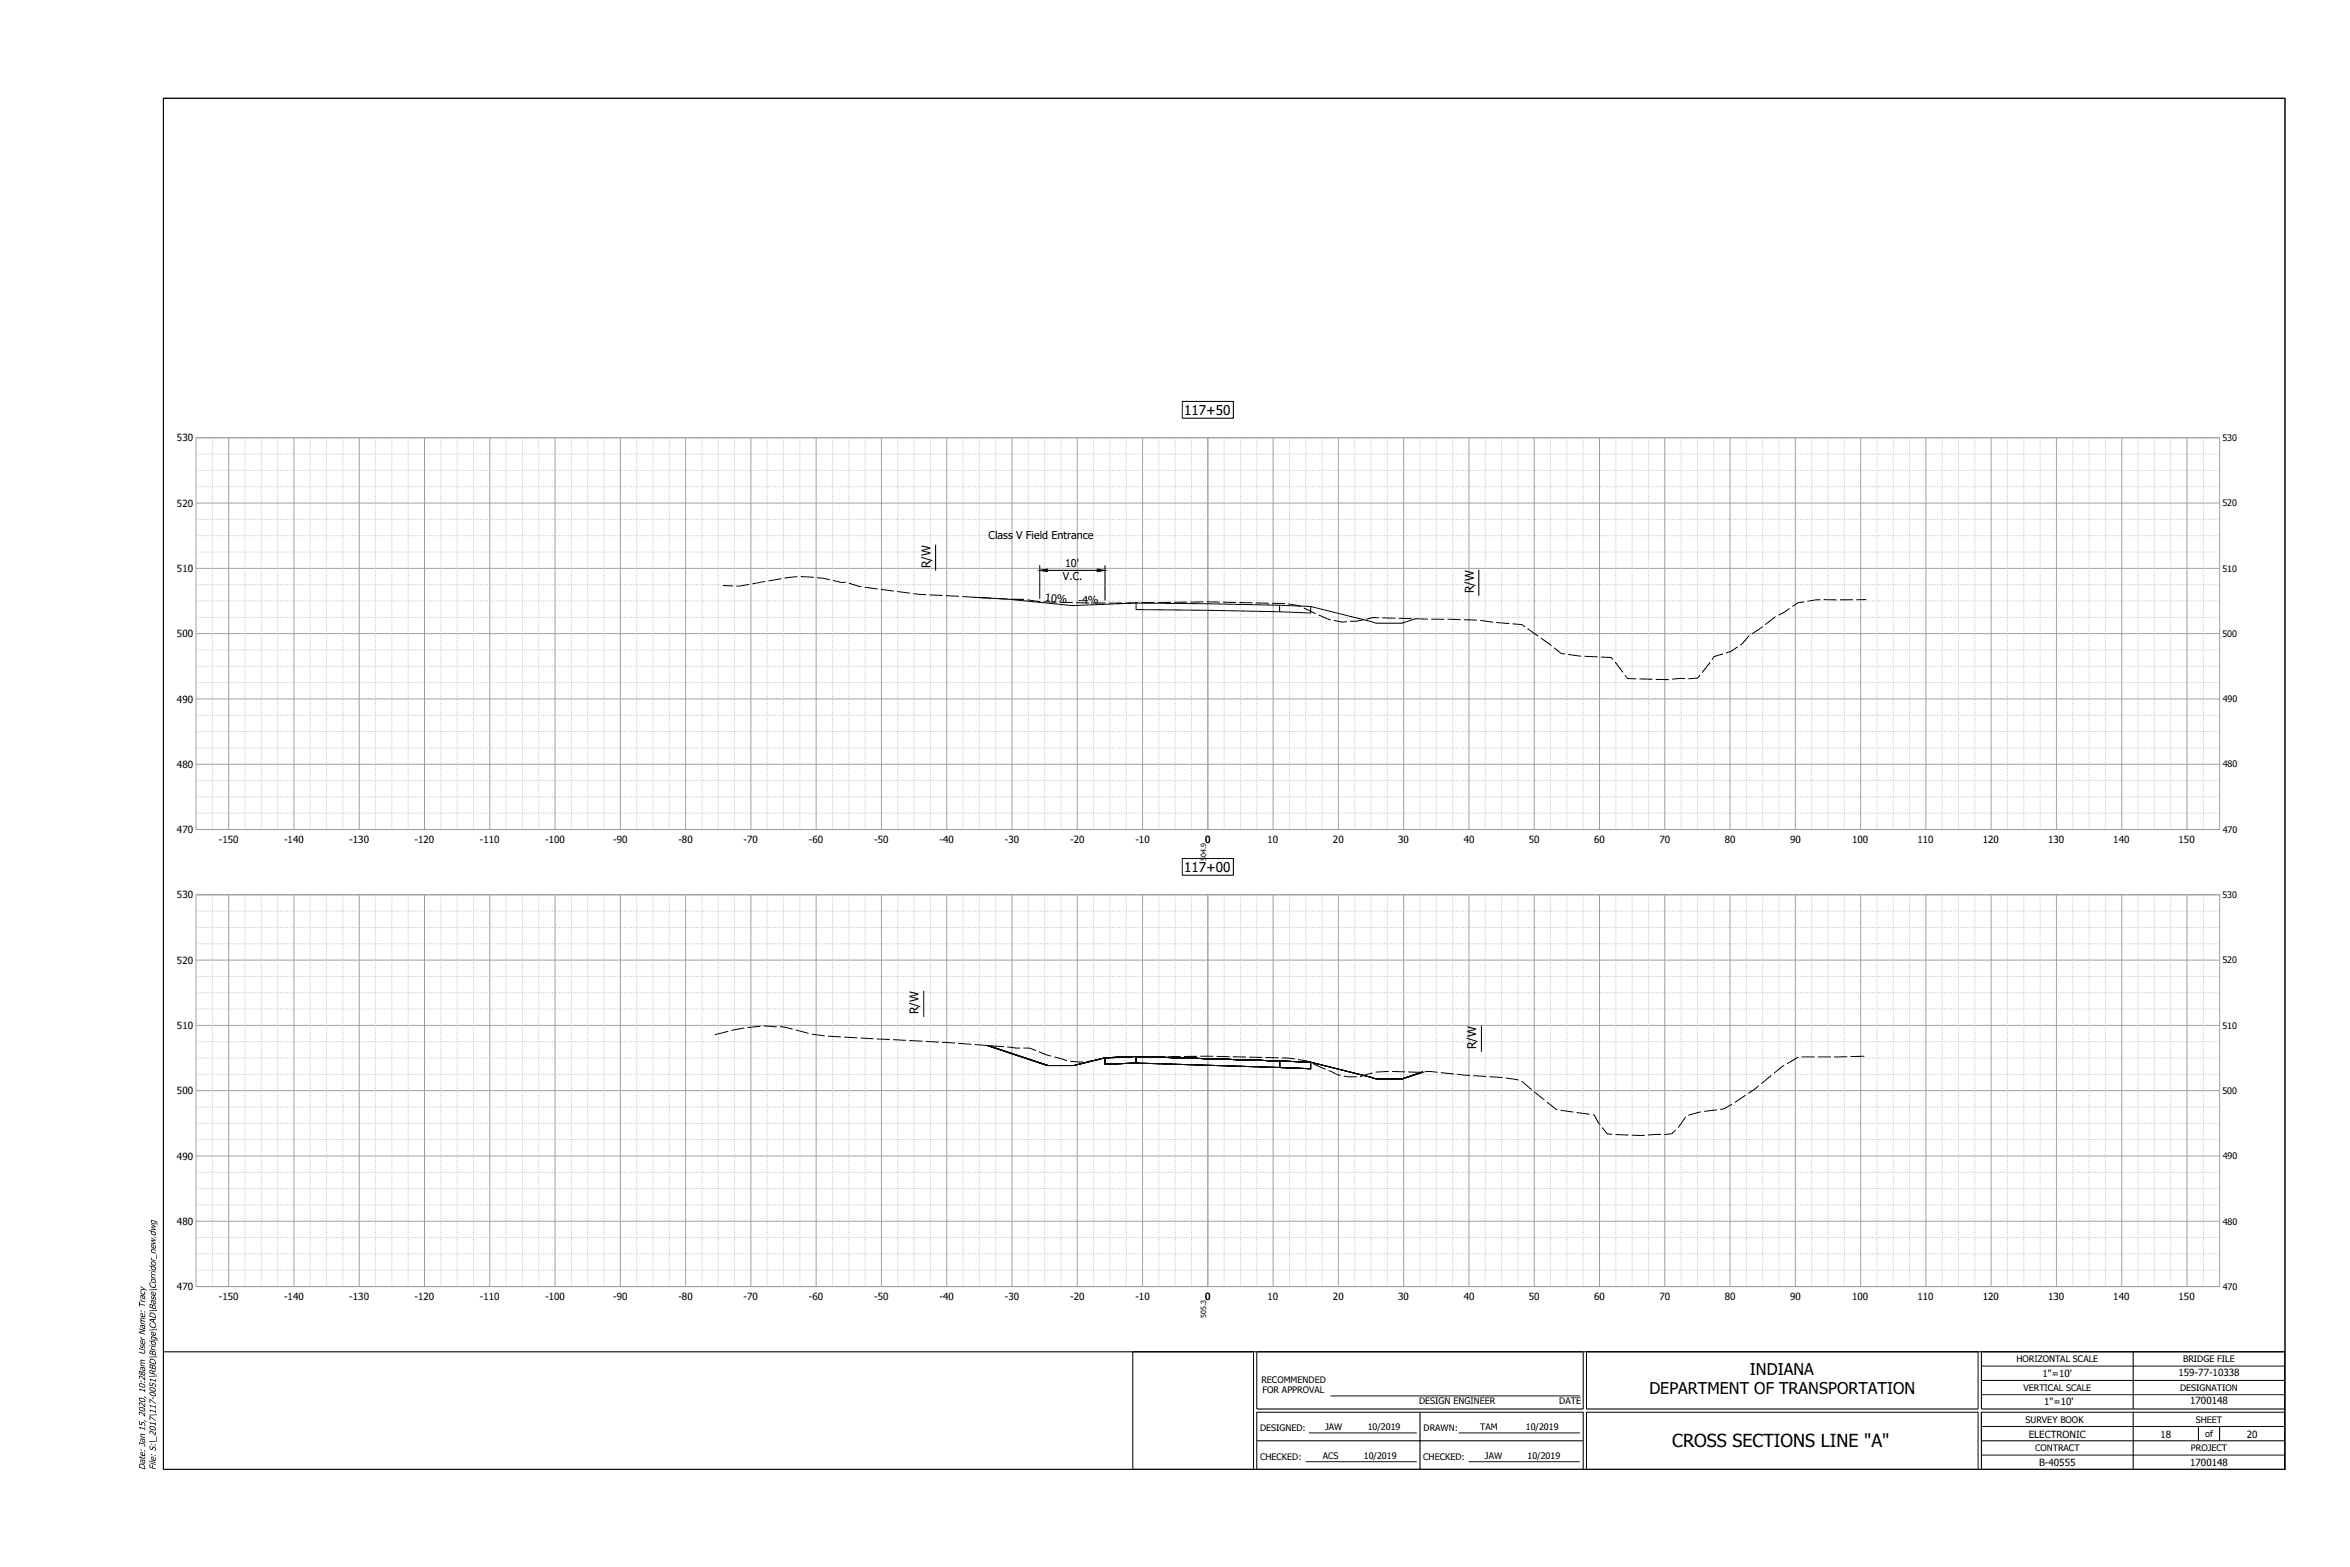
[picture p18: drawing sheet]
<svg xmlns="http://www.w3.org/2000/svg" width="914mm" height="610mm" viewBox="0 0 914 610" stroke-linecap="round" stroke-linejoin="round" font-family="sans-serif">
<defs><g id="words">
<text font-size="7" x="650.7" y="562.9">CROSS SECTIONS LINE &quot;A&quot;</text>
<g font-size="6.3">
<text x="680.9" y="534.8">INDIANA</text>
<text x="641.8" y="542.3">DEPARTMENT OF TRANSPORTATION</text>
</g>
<g font-size="5.2">
<text x="460.7" y="161.3">117+50</text>
<text x="460.7" y="339.1">117+00</text>
</g>
<g font-size="4.7">
<text x="362" y="221" transform="rotate(-90 362 221)">R/W</text>
<text x="573.4" y="230.7" transform="rotate(-90 573.4 230.7)">R/W</text>
<text x="357.4" y="394.6" transform="rotate(-90 357.4 394.6)">R/W</text>
<text x="574.4" y="408.1" transform="rotate(-90 574.4 408.1)">R/W</text>
</g>
<g font-size="4.2">
<text x="384.7" y="209.5">Class V Field Entrance</text>
<text x="414.4" y="220.7">10'</text>
<text x="413.6" y="225.8">V.C.</text>
<text x="406.6" y="234" transform="rotate(5 406.6 234)">10%</text>
<text x="419.6" y="235" transform="rotate(-3 419.6 235)">-4%</text>
</g>
<g font-size="4.1">
<text x="56.5" y="571.9" transform="rotate(-90 56.5 571.9)">Date: Jan 15, 2020, 10:28am User Name: Tracy</text>
<text x="60.6" y="571.9" transform="rotate(-90 60.6 571.9)">File: S:\_2017\117-0051\RBD\Bridge\CAD\Base\Corridor_new.dwg</text>
</g>
<g font-size="3.8">
<text x="68.9" y="171.7">530</text>
<text x="68.9" y="197.1">520</text>
<text x="68.9" y="222.5">510</text>
<text x="68.9" y="247.9">500</text>
<text x="68.9" y="273.3">490</text>
<text x="68.9" y="298.7">480</text>
<text x="68.9" y="324.1">470</text>
<text x="85.1" y="328.1">-150</text>
<text x="110.5" y="328.1">-140</text>
<text x="135.9" y="328.1">-130</text>
<text x="161.3" y="328.1">-120</text>
<text x="186.7" y="328.1">-110</text>
<text x="212.1" y="328.1">-100</text>
<text x="238.6" y="328.1">-90</text>
<text x="264" y="328.1">-80</text>
<text x="289.4" y="328.1">-70</text>
<text x="314.8" y="328.1">-60</text>
<text x="340.2" y="328.1">-50</text>
<text x="365.6" y="328.1">-40</text>
<text x="391" y="328.1">-30</text>
<text x="416.4" y="328.1">-20</text>
<text x="441.8" y="328.1">-10</text>
<text x="468.9" y="328.1">0</text>
<text x="493.2" y="328.1">10</text>
<text x="518.7" y="328.1">20</text>
<text x="544.1" y="328.1">30</text>
<text x="569.5" y="328.1">40</text>
<text x="594.8" y="328.1">50</text>
<text x="620.3" y="328.1">60</text>
<text x="645.7" y="328.1">70</text>
<text x="671.1" y="328.1">80</text>
<text x="696.5" y="328.1">90</text>
<text x="720.7" y="328.1">100</text>
<text x="746.1" y="328.1">110</text>
<text x="771.5" y="328.1">120</text>
<text x="796.9" y="328.1">130</text>
<text x="822.3" y="328.1">140</text>
<text x="847.7" y="328.1">150</text>
<text x="68.9" y="349.5">530</text>
<text x="68.9" y="374.9">520</text>
<text x="68.9" y="400.3">510</text>
<text x="68.9" y="425.7">500</text>
<text x="68.9" y="451.1">490</text>
<text x="68.9" y="476.5">480</text>
<text x="68.9" y="501.9">470</text>
<text x="85.1" y="505.9">-150</text>
<text x="110.5" y="505.9">-140</text>
<text x="135.9" y="505.9">-130</text>
<text x="161.3" y="505.9">-120</text>
<text x="186.7" y="505.9">-110</text>
<text x="212.1" y="505.9">-100</text>
<text x="238.6" y="505.9">-90</text>
<text x="264" y="505.9">-80</text>
<text x="289.4" y="505.9">-70</text>
<text x="314.8" y="505.9">-60</text>
<text x="340.2" y="505.9">-50</text>
<text x="365.6" y="505.9">-40</text>
<text x="391" y="505.9">-30</text>
<text x="416.4" y="505.9">-20</text>
<text x="441.8" y="505.9">-10</text>
<text x="468.9" y="505.9">0</text>
<text x="493.2" y="505.9">10</text>
<text x="518.7" y="505.9">20</text>
<text x="544.1" y="505.9">30</text>
<text x="569.5" y="505.9">40</text>
<text x="594.8" y="505.9">50</text>
<text x="620.3" y="505.9">60</text>
<text x="645.7" y="505.9">70</text>
<text x="671.1" y="505.9">80</text>
<text x="696.5" y="505.9">90</text>
<text x="720.7" y="505.9">100</text>
<text x="746.1" y="505.9">110</text>
<text x="771.5" y="505.9">120</text>
<text x="796.9" y="505.9">130</text>
<text x="822.3" y="505.9">140</text>
<text x="847.7" y="505.9">150</text>
<text x="794.8" y="535.8">1&quot;=10'</text>
<text x="847.7" y="535.3">159-77-10338</text>
<text x="795.4" y="546.6">1&quot;=10'</text>
<text x="852.2" y="546.3">1700148</text>
<text x="789.4" y="559.3">ELECTRONIC</text>
<text x="840.6" y="559.5">18</text>
<text x="874.3" y="559.3">20</text>
<text x="793.4" y="570.3">B-40555</text>
<text x="852.2" y="570.3">1700148</text>
</g>
<g font-size="3.5">
<text x="864.7" y="171.6">530</text>
<text x="864.7" y="197">520</text>
<text x="864.7" y="222.4">510</text>
<text x="864.7" y="247.8">500</text>
<text x="864.9" y="273.2">490</text>
<text x="864.9" y="298.6">480</text>
<text x="864.9" y="324">470</text>
<text x="864.7" y="349.4">530</text>
<text x="864.7" y="374.8">520</text>
<text x="864.7" y="400.2">510</text>
<text x="864.7" y="425.6">500</text>
<text x="864.9" y="451">490</text>
<text x="864.9" y="476.4">480</text>
<text x="864.9" y="501.8">470</text>
<text x="784.6" y="529.9">HORIZONTAL SCALE</text>
<text x="849.5" y="529.9">BRIDGE FILE</text>
<text x="490.8" y="538">RECOMMENDED</text>
<text x="491.3" y="541.8">FOR APPROVAL</text>
<text x="787.3" y="541.1">VERTICAL SCALE</text>
<text x="848.3" y="541.1">DESIGNATION</text>
<text x="552.2" y="546.3">DESIGN ENGINEER</text>
<text x="606.7" y="546.3">DATE</text>
<text x="490.3" y="556.7">DESIGNED:</text>
<text x="515.6" y="556.4">JAW</text>
<text x="532.2" y="556.4">10/2019</text>
<text x="553.9" y="556.7">DRAWN:</text>
<text x="575.9" y="556.4">TAM</text>
<text x="593.7" y="556.4">10/2019</text>
<text x="788.1" y="553.4">SURVEY BOOK</text>
<text x="854.4" y="553.4">SHEET</text>
<text x="858" y="559">of</text>
<text x="490.3" y="567.8">CHECKED:</text>
<text x="514.7" y="567.5">ACS</text>
<text x="530.7" y="567.5">10/2019</text>
<text x="553.8" y="567.8">CHECKED:</text>
<text x="577.8" y="567.5">JAW</text>
<text x="594.4" y="567.5">10/2019</text>
<text x="791.8" y="564.6">CONTRACT</text>
<text x="852.5" y="564.6">PROJECT</text>
</g>
<g font-size="2.8">
<text x="469.3" y="334.9" transform="rotate(-90 469.3 334.9)">504.9</text>
<text x="469.3" y="512.7" transform="rotate(-90 469.3 512.7)">505.3</text>
</g>
</g></defs>
<!-- layer: O-SECT-VIEW -->
<path d="M460.1 156.2h19.8v6.5h-19.8zM460.1 334h19.8v6.5h-19.8z" fill="none" stroke="#000" stroke-width=".39"/>
<g fill="none" stroke="#a0a0a0" stroke-width=".39">
<path d="M76.3 170.3h787.4M76.3 170.3h787.4v152.4h-787.4zM89 170.3v152.4M114.4 170.3v152.4M139.8 170.3v152.4M165.2 170.3v152.4M190.6 170.3v152.4M216 170.3v152.4M241.4 170.3v152.4M266.8 170.3v152.4M292.2 170.3v152.4M317.6 170.3v152.4"/>
<path d="M343 170.3v152.4M368.4 170.3v152.4M393.8 170.3v152.4M419.2 170.3v152.4M444.6 170.3v152.4M470 170.3v152.4M495.4 170.3v152.4M520.8 170.3v152.4M546.2 170.3v152.4M571.6 170.3v152.4M597 170.3v152.4M622.4 170.3v152.4"/>
<path d="M647.8 170.3v152.4M673.2 170.3v152.4M698.6 170.3v152.4M724 170.3v152.4M749.4 170.3v152.4M774.8 170.3v152.4M800.2 170.3v152.4M825.6 170.3v152.4M851 170.3v152.4M76.3 195.7h787.4M76.3 221.1h787.4M76.3 246.5h787.4"/>
<path d="M76.3 271.9h787.4M76.3 297.3h787.4M76.3 322.7h787.4M76.3 348.1h787.4M76.3 348.1h787.4v152.4h-787.4zM89 348.1v152.4M114.4 348.1v152.4M139.8 348.1v152.4M165.2 348.1v152.4M190.6 348.1v152.4M216 348.1v152.4M241.4 348.1v152.4"/>
<path d="M266.8 348.1v152.4M292.2 348.1v152.4M317.6 348.1v152.4M343 348.1v152.4M368.4 348.1v152.4M393.8 348.1v152.4M419.2 348.1v152.4M444.6 348.1v152.4M470 348.1v152.4M495.4 348.1v152.4M520.8 348.1v152.4M546.2 348.1v152.4"/>
<path d="M571.6 348.1v152.4M597 348.1v152.4M622.4 348.1v152.4M647.8 348.1v152.4M673.2 348.1v152.4M698.6 348.1v152.4M724 348.1v152.4M749.4 348.1v152.4M774.8 348.1v152.4M800.2 348.1v152.4M825.6 348.1v152.4M851 348.1v152.4"/>
<path d="M76.3 373.5h787.4M76.3 398.9h787.4M76.3 424.3h787.4M76.3 449.7h787.4M76.3 475.1h787.4M76.3 500.5h787.4"/>
</g>
<g fill="none" stroke="#c2c2c2" stroke-width=".39">
<path d="M76.3 176.6h.2M77 176.6h.4M77.9 176.6h.4M78.8 176.6h.4M79.7 176.6h.4M80.6 176.6h.4M81.5 176.6h.4M82.4 176.6h.4M82.6 170.3v.4M82.6 171.3v.3M82.6 172.2v.3M82.6 173.1v.4"/>
<path d="M82.6 174v.3M82.6 174.9v.4M82.6 175.8v.4M82.6 176.7v.4M82.6 177.6v.4M82.6 178.5v.4M82.6 179.4v.4M83.3 176.6h.4M84.2 176.6h.4M85.1 176.6h.4M86 176.6h.4M86.9 176.6h.4"/>
<path d="M87.9 176.6h.3M88.7 176.6h.8M90 176.6h.4M90.9 176.6h.4M91.8 176.6h.4M92.7 176.6h.4M93.6 176.6h.4M94.5 176.6h.4M95.3 170.3v.4M95.3 171.3v.3M95.3 172.2v.3M95.3 173.1v.4"/>
<path d="M95.3 174v.3M95.3 174.9v.4M95.3 175.8v.4M95.3 176.7v.4M95.3 177.6v.4M95.3 178.5v.4M95.3 179.4v.4M95.4 176.6h.4M96.3 176.6h.4M97.2 176.6h.4M98.1 176.6h.4M99 176.6h.4"/>
<path d="M99.9 176.6h.4M100.8 176.6h.4M101.7 170.3v.4M101.7 171.3v.3M101.7 172.2v.3M101.7 173.1v.4M101.7 174v.3M101.7 174.9v.4M101.7 175.8v.4M101.7 176.7v.4M101.7 177.6v.4M101.7 178.5v.4"/>
<path d="M101.7 179.4v.4M101.7 176.6h.4M102.7 176.6h.3M103.6 176.6h.3M104.5 176.6h.4M105.4 176.6h.3M106.3 176.6h.4M107.2 176.6h.4M108 170.3v.4M108 171.3v.3M108 172.2v.3M108 173.1v.4"/>
<path d="M108 174v.3M108 174.9v.4M108 175.8v.4M108 177.6v.4M108 178.5v.4M108 179.4v.4M108.5 176.6l-.5 .1v.4M109 176.6h.4M109.9 176.6h.4M110.8 176.6h.4M111.7 176.6h.4M112.6 176.6h.4"/>
<path d="M113.5 176.6h.4M114.4 176.6h.4M115.3 176.6h.4M116.2 176.6h.4M117.1 176.6h.4M118 176.6h.4M118.9 176.6h.4M119.8 176.6h.4M120.7 170.3v.4M120.7 171.3v.3M120.7 172.2v.3M120.7 173.1v.4"/>
<path d="M120.7 174v.3M120.7 174.9v.4M120.7 175.8v.4M120.7 177.6v.4M120.7 178.5v.4M120.7 179.4v.4M121.1 176.6l-.4 .1v.4M121.6 176.6h.4M122.5 176.6h.4M123.4 176.6h.4M124.3 176.6h.4M125.3 176.6h.3"/>
<path d="M126.2 176.6h.3M127.1 170.3v.4M127.1 171.3v.3M127.1 172.2v.3M127.1 173.1v.4M127.1 174v.3M127.1 174.9v.4M127.1 175.8v.4M127.1 177.6v.4M127.1 178.5v.4M127.1 179.4v.4M127.5 176.6l-.4 .1v.4"/>
<path d="M128 176.6h.3M128.9 176.6h.4M129.8 176.6h.4M130.7 176.6h.4M131.6 176.6h.4M132.5 176.6h.4M133.4 176.6h.4M133.4 170.3v.4M133.4 171.3v.3M133.4 172.2v.3M133.4 173.1v.4M133.4 174v.3"/>
<path d="M133.4 174.9v.4M133.4 175.8v.4M133.4 176.7v.4M133.4 177.6v.4M133.4 178.5v.4M133.4 179.4v.4M134.3 176.6h.4M135.2 176.6h.4M136.1 176.6h.4M137 176.6h.4M137.9 176.6h.4M138.8 176.6h.4"/>
<path d="M139.7 176.6h.4M140.6 176.6h.4M141.5 176.6h.4M142.4 176.6h.4M143.3 176.6h.4M144.2 176.6h.4M145.2 176.6h.3M146.1 170.3v.4M146.1 171.3v.3M146.1 172.2v.3M146.1 173.1v.4M146.1 174v.3"/>
<path d="M146.1 174.9v.4M146.1 175.8v.4M146.1 177.6v.4M146.1 178.5v.4M146.1 179.4v.4M146.4 176.6l-.3 .1v.4M147 176.6h.4M147.9 176.6h.3M148.8 176.6h.4M149.7 176.6h.4M150.6 176.6h.4M151.5 176.6h.4"/>
<path d="M152.5 170.3v.4M152.5 171.3v.3M152.5 172.2v.3M152.5 173.1v.4M152.5 174v.3M152.5 174.9v.4M152.5 175.8v.4M152.5 177.6v.4M152.5 178.5v.4M152.5 179.4v.4M152.8 176.6l-.3 .1v.4M153.3 176.6h.4"/>
<path d="M154.2 176.6h.4M155.1 176.6h.4M156 176.6h.4M156.9 176.6h.4M157.8 176.6h.4M158.7 176.6h.4M158.8 170.3v.4M158.8 171.3v.3M158.8 172.2v.3M158.8 173.1v.4M158.8 174v.3M158.8 174.9v.4"/>
<path d="M158.8 175.8v.4M158.8 176.7v.4M158.8 177.6v.4M158.8 178.5v.4M158.8 179.4v.4M159.6 176.6h.4M160.5 176.6h.4M161.4 176.6h.4M162.3 176.6h.4M163.2 176.6h.4M164.1 176.6h.4M165.1 176.6h.3"/>
<path d="M165.9 176.6h.4M166.8 176.6h.4M167.8 176.6h.3M168.7 176.6h.4M169.6 176.6h.4M170.5 176.6h.4M171.4 176.6h.4M171.5 170.3v.4M171.5 171.3v.3M171.5 172.2v.3M171.5 173.1v.4M171.5 174v.3"/>
<path d="M171.5 174.9v.4M171.5 175.8v.4M171.5 176.7v.4M171.5 177.6v.4M171.5 178.5v.4M171.5 179.4v.4M172.3 176.6h.4M173.2 176.6h.4M174.1 176.6h.4M175 176.6h.4M175.9 176.6h.4M176.8 176.6h.4"/>
<path d="M177.7 176.6h.4M177.9 170.3v.4M177.9 171.3v.3M177.9 172.2v.3M177.9 173.1v.4M177.9 174v.3M177.9 174.9v.4M177.9 175.8v.4M177.9 176.7v.4M177.9 177.6v.4M177.9 178.5v.4M177.9 179.4v.4"/>
<path d="M178.6 176.6h.4M179.5 176.6h.4M180.4 176.6h.4M181.3 176.6h.4M182.2 176.6h.4M183.1 176.6h.4M184 176.6h.4M184.2 170.3v.4M184.2 171.3v.3M184.2 172.2v.3M184.2 173.1v.4M184.2 174v.3"/>
<path d="M184.2 174.9v.4M184.2 175.8v.4M184.2 176.7v.4M184.2 177.6v.4M184.2 178.5v.4M184.2 179.4v.4M184.9 176.6h.4M185.8 176.6h.4M186.7 176.6h.4M187.7 176.6h.3M188.5 176.6h.4M189.5 176.6h.3"/>
<path d="M190.4 176.6h.3M191.3 176.6h.4M192.2 176.6h.4M193.1 176.6h.4M194 176.6h.4M194.9 176.6h.4M195.8 176.6h.4M196.7 176.6h.4M196.9 170.3v.4M196.9 171.3v.3M196.9 172.2v.3M196.9 173.1v.4"/>
<path d="M196.9 174v.3M196.9 174.9v.4M196.9 175.8v.4M196.9 176.7v.4M196.9 177.6v.4M196.9 178.5v.4M196.9 179.4v.4M197.6 176.6h.4M198.5 176.6h.4M199.4 176.6h.4M200.3 176.6h.4M201.2 176.6h.4"/>
<path d="M202.1 176.6h.4M203 176.6h.4M203.3 170.3v.4M203.3 171.3v.3M203.3 172.2v.3M203.3 173.1v.4M203.3 174v.3M203.3 174.9v.4M203.3 175.8v.4M203.3 176.7v.4M203.3 177.6v.4M203.3 178.5v.4"/>
<path d="M203.3 179.4v.4M203.9 176.6h.4M204.8 176.6h.4M205.7 176.6h.4M206.6 176.6h.4M207.6 176.6h.3M208.4 176.6h.4M209.4 176.6h.3M209.6 170.3v.4M209.6 171.3v.3M209.6 172.2v.3M209.6 173.1v.4"/>
<path d="M209.6 174v.3M209.6 174.9v.4M209.6 175.8v.4M209.6 176.7v.4M209.6 177.6v.4M209.6 178.5v.4M209.6 179.4v.4M210.3 176.6h.3M211.2 176.6h.4M212.1 176.6h.3M213 176.6h.4M213.9 176.6h.4"/>
<path d="M214.8 176.6h.4M215.7 176.6h.4M216.6 176.6h.4M217.5 176.6h.4M218.4 176.6h.4M219.3 176.6h.4M220.2 176.6h.4M221.1 176.6h.4M222 176.6l.3 .1v.4M222.3 170.3v.4M222.3 171.3v.3M222.3 172.2v.3"/>
<path d="M222.3 173.1v.4M222.3 174v.3M222.3 174.9v.4M222.3 175.8v.4M222.3 177.6v.4M222.3 178.5v.4M222.3 179.4v.4M222.9 176.6h.4M223.8 176.6h.4M224.7 176.6h.4M225.6 176.6h.4M226.5 176.6h.4"/>
<path d="M227.4 176.6h.4M228.3 176.6l.4 .1v.4M228.7 170.3v.4M228.7 171.3v.3M228.7 172.2v.3M228.7 173.1v.4M228.7 174v.3M228.7 174.9v.4M228.7 175.8v.4M228.7 177.6v.4M228.7 178.5v.4M228.7 179.4v.4"/>
<path d="M229.2 176.6h.4M230.2 176.6h.3M231 176.6h.5M232 176.6h.3M232.9 176.6h.3M233.8 176.6h.4M234.7 176.6h.4M235 170.3v.4M235 171.3v.3M235 172.2v.3M235 173.1v.4M235 174v.3"/>
<path d="M235 174.9v.4M235 175.8v.4M235 176.7v.4M235 177.6v.4M235 178.5v.4M235 179.4v.4M235.6 176.6h.4M236.5 176.6h.4M237.4 176.6h.4M238.3 176.6h.4M239.2 176.6h.4M240.1 176.6h.4"/>
<path d="M241 176.6h.4M241.9 176.6h.4M242.8 176.6h.4M243.7 176.6h.4M244.6 176.6h.4M245.5 176.6h.4M246.4 176.6h.4M247.3 176.6l.4 .1v.4M247.7 170.3v.4M247.7 171.3v.3M247.7 172.2v.3M247.7 173.1v.4"/>
<path d="M247.7 174v.3M247.7 174.9v.4M247.7 175.8v.4M247.7 177.6v.4M247.7 178.5v.4M247.7 179.4v.4M248.2 176.6h.4M249.1 176.6h.4M250 176.6h.4M250.9 176.6h.4M251.9 176.6h.3M252.8 176.6h.3"/>
<path d="M253.7 176.6l.4 .1v.4M254.1 170.3v.4M254.1 171.3v.3M254.1 172.2v.3M254.1 173.1v.4M254.1 174v.3M254.1 174.9v.4M254.1 175.8v.4M254.1 177.6v.4M254.1 178.5v.4M254.1 179.4v.4M254.6 176.6h.3"/>
<path d="M255.5 176.6h.4M256.4 176.6h.4M257.3 176.6h.4M258.2 176.6h.4M259.1 176.6h.4M260 176.6l.4 .1v.4M260.4 170.3v.4M260.4 171.3v.3M260.4 172.2v.3M260.4 173.1v.4M260.4 174v.3M260.4 174.9v.4"/>
<path d="M260.4 175.8v.4M260.4 177.6v.4M260.4 178.5v.4M260.4 179.4v.4M260.9 176.6h.4M261.8 176.6h.4M262.7 176.6h.4M263.6 176.6h.4M264.5 176.6h.4M265.4 176.6h.4M266.3 176.6h.4M267.2 176.6h.4"/>
<path d="M268.1 176.6h.4M269 176.6h.4M269.9 176.6h.4M270.8 176.6h.4M271.8 176.6h.3M272.7 176.6h.3M273.1 170.3v.4M273.1 171.3v.3M273.1 172.2v.3M273.1 173.1v.4M273.1 174v.3M273.1 174.9v.4"/>
<path d="M273.1 175.8v.4M273.1 176.7v.4M273.1 177.6v.4M273.1 178.5v.4M273.1 179.4v.4M273.6 176.6h.4M274.5 176.6h.3M275.4 176.6h.4M276.3 176.6h.4M277.2 176.6h.4M278.1 176.6h.4M279 176.6h.4"/>
<path d="M279.5 170.3v.4M279.5 171.3v.3M279.5 172.2v.3M279.5 173.1v.4M279.5 174v.3M279.5 174.9v.4M279.5 175.8v.4M279.5 176.7v.4M279.5 177.6v.4M279.5 178.5v.4M279.5 179.4v.4M279.9 176.6h.4"/>
<path d="M280.8 176.6h.4M281.7 176.6h.4M282.6 176.6h.4M283.5 176.6h.4M284.4 176.6h.4M285.3 176.6h.4M285.8 170.3v.4M285.8 171.3v.3M285.8 172.2v.3M285.8 173.1v.4M285.8 174v.3M285.8 174.9v.4"/>
<path d="M285.8 175.8v.4M285.8 176.7v.4M285.8 177.6v.4M285.8 178.5v.4M285.8 179.4v.4M286.2 176.6h.4M287.1 176.6h.4M288 176.6h.4M288.9 176.6h.4M289.8 176.6h.4M290.7 176.6h.4M291.6 176.6h.4"/>
<path d="M292.5 176.6h.4M293.4 176.6h.4M294.4 176.6h.3M295.3 176.6h.3M296.2 176.6h.4M297.1 176.6h.3M298 176.6h.4M298.5 170.3v.4M298.5 171.3v.3M298.5 172.2v.3M298.5 173.1v.4M298.5 174v.3"/>
<path d="M298.5 174.9v.4M298.5 175.8v.4M298.5 176.7v.4M298.5 177.6v.4M298.5 178.5v.4M298.5 179.4v.4M298.9 176.6h.4M299.8 176.6h.4M300.7 176.6h.4M301.6 176.6h.4M302.5 176.6h.4M303.4 176.6h.4"/>
<path d="M304.3 176.6h.4M304.9 170.3v.4M304.9 171.3v.3M304.9 172.2v.3M304.9 173.1v.4M304.9 174v.3M304.9 174.9v.4M304.9 175.8v.4M304.9 176.7v.4M304.9 177.6v.4M304.9 178.5v.4M304.9 179.4v.4"/>
<path d="M305.2 176.6h.4M306.1 176.6h.4M307 176.6h.4M307.9 176.6h.4M308.8 176.6h.4M309.7 176.6h.4M310.6 176.6h.4M311.2 170.3v.4M311.2 171.3v.3M311.2 172.2v.3M311.2 173.1v.4M311.2 174v.3"/>
<path d="M311.2 174.9v.4M311.2 175.8v.4M311.2 176.7v.4M311.2 177.6v.4M311.2 178.5v.4M311.2 179.4v.4M311.5 176.6h.4M312.4 176.6h.4M313.3 176.6h.4M314.3 176.6h.3M315.1 176.6h.4M316.1 176.6h.3"/>
<path d="M317 176.6h.3M317.9 176.6h.4M318.8 176.6h.4M319.7 176.6h.4M320.6 176.6h.4M321.5 176.6h.4M322.4 176.6h.4M323.3 176.6h.4M323.9 170.3v.4M323.9 171.3v.3M323.9 172.2v.3M323.9 173.1v.4"/>
<path d="M323.9 174v.3M323.9 174.9v.4M323.9 175.8v.4M323.9 176.7v.4M323.9 177.6v.4M323.9 178.5v.4M323.9 179.4v.4M324.2 176.6h.4M325.1 176.6h.4M326 176.6h.4M326.9 176.6h.4M327.8 176.6h.4"/>
<path d="M328.7 176.6h.4M329.6 176.6h.4M330.3 170.3v.4M330.3 171.3v.3M330.3 172.2v.3M330.3 173.1v.4M330.3 174v.3M330.3 174.9v.4M330.3 175.8v.4M330.3 176.7v.4M330.3 177.6v.4M330.3 178.5v.4"/>
<path d="M330.3 179.4v.4M330.5 176.6h.4M331.4 176.6h.4M332.3 176.6h.4M333.2 176.6h.4M334.2 176.6h.3M335 176.6h.4M336 176.6h.3M336.6 170.3v.4M336.6 171.3v.3M336.6 172.2v.3M336.6 173.1v.4"/>
<path d="M336.6 174v.3M336.6 174.9v.4M336.6 175.8v.4M336.6 176.7v.4M336.6 177.6v.4M336.6 178.5v.4M336.6 179.4v.4M336.9 176.6h.3M337.7 176.6h.5M338.7 176.6h.4M339.6 176.6h.4M340.5 176.6h.4"/>
<path d="M341.4 176.6h.4M342.3 176.6h.4M343.2 176.6h.4M344.1 176.6h.4M345 176.6h.4M345.9 176.6h.4M346.8 176.6h.4M347.7 176.6h.4M348.6 176.6h.4M349.3 170.3v.4M349.3 171.3v.3M349.3 172.2v.3"/>
<path d="M349.3 173.1v.4M349.3 174v.3M349.3 174.9v.4M349.3 175.8v.4M349.3 176.7v.4M349.3 177.6v.4M349.3 178.5v.4M349.3 179.4v.4M349.5 176.6h.4M350.4 176.6h.4M351.3 176.6h.4M352.2 176.6h.4"/>
<path d="M353.1 176.6h.4M354 176.6h.4M354.9 176.6h.4M355.7 170.3v.4M355.7 171.3v.3M355.7 172.2v.3M355.7 173.1v.4M355.7 174v.3M355.7 174.9v.4M355.7 175.8v.4M355.7 176.7v.4M355.7 177.6v.4"/>
<path d="M355.7 178.5v.4M355.7 179.4v.4M355.8 176.6h.4M356.8 176.6h.3M357.6 176.6h.4M358.6 176.6h.3M359.5 176.6h.3M360.4 176.6h.4M361.3 176.6h.4M362 170.3v.4M362 171.3v.3M362 172.2v.3"/>
<path d="M362 173.1v.4M362 174v.3M362 174.9v.4M362 175.8v.4M362 176.7v.4M362 177.6v.4M362 178.5v.4M362 179.4v.4M362.2 176.6h.4M363.1 176.6h.4M364 176.6h.4M364.9 176.6h.4"/>
<path d="M365.8 176.6h.4M366.7 176.6h.4M367.6 176.6h.4M368.5 176.6h.4M369.4 176.6h.4M370.3 176.6h.4M371.2 176.6h.4M372.1 176.6h.4M373 176.6h.4M373.9 176.6h.4M374.7 170.3v.4M374.7 171.3v.3"/>
<path d="M374.7 172.2v.3M374.7 173.1v.4M374.7 174v.3M374.7 174.9v.4M374.7 175.8v.4M374.7 176.7v.4M374.7 177.6v.4M374.7 178.5v.4M374.7 179.4v.4M374.8 176.6h.4M375.7 176.6h.4M376.7 176.6h.3"/>
<path d="M377.5 176.6h.4M378.5 176.6h.3M379.4 176.6h.3M380.3 176.6h.4M381.1 170.3v.4M381.1 171.3v.3M381.1 172.2v.3M381.1 173.1v.4M381.1 174v.3M381.1 174.9v.4M381.1 175.8v.4M381.1 176.7v.4"/>
<path d="M381.1 177.6v.4M381.1 178.5v.4M381.1 179.4v.4M381.2 176.6h.3M382.1 176.6h.4M383 176.6h.4M383.9 176.6h.4M384.8 176.6h.4M385.7 176.6h.4M386.6 176.6h.4M387.4 170.3v.4M387.4 171.3v.3"/>
<path d="M387.4 172.2v.3M387.4 173.1v.4M387.4 174v.3M387.4 174.9v.4M387.4 175.8v.4M387.4 177.6v.4M387.4 178.5v.4M387.4 179.4v.4M387.9 176.6l-.5 .1v.4M388.4 176.6h.4M389.3 176.6h.4M390.2 176.6h.4"/>
<path d="M391.1 176.6h.4M392 176.6h.4M392.9 176.6h.4M393.8 176.6h.4M394.7 176.6h.4M395.6 176.6h.4M396.5 176.6h.4M397.4 176.6h.4M398.3 176.6h.4M399.3 176.6h.3M400.1 170.3v.4M400.1 171.3v.3"/>
<path d="M400.1 172.2v.3M400.1 173.1v.4M400.1 174v.3M400.1 174.9v.4M400.1 175.8v.4M400.1 176.7v.4M400.1 177.6v.4M400.1 178.5v.4M400.1 179.4v.4M400.1 176.6h.5M401.1 176.6h.3M402 176.6h.4"/>
<path d="M402.9 176.6h.4M403.8 176.6h.3M404.7 176.6h.4M405.6 176.6h.4M406.5 170.3v.4M406.5 171.3v.3M406.5 172.2v.3M406.5 173.1v.4M406.5 174v.3M406.5 174.9v.4M406.5 175.8v.4M406.5 177.6v.4"/>
<path d="M406.5 178.5v.4M406.5 179.4v.4M406.9 176.6l-.4 .1v.4M407.4 176.6h.4M408.3 176.6h.4M409.2 176.6h.4M410.1 176.6h.4M411 176.6h.4M411.9 176.6h.4M412.8 170.3v.4M412.8 171.3v.3M412.8 172.2v.3"/>
<path d="M412.8 173.1v.4M412.8 174v.3M412.8 174.9v.4M412.8 175.8v.4M412.8 177.6v.4M412.8 178.5v.4M412.8 179.4v.4M413.2 176.6l-.4 .1v.4M413.7 176.6h.4M414.6 176.6h.4M415.5 176.6h.4M416.4 176.6h.4"/>
<path d="M417.3 176.6h.4M418.2 176.6h.4M419.1 176.6h.4M420 176.6h.4M421 176.6h.3M421.9 176.6h.3M422.8 176.6h.4M423.7 176.6h.3M424.6 176.6h.4M425.5 170.3v.4M425.5 171.3v.3M425.5 172.2v.3"/>
<path d="M425.5 173.1v.4M425.5 174v.3M425.5 174.9v.4M425.5 175.8v.4M425.5 177.6v.4M425.5 178.5v.4M425.5 179.4v.4M425.9 176.6l-.4 .1v.4M426.4 176.6h.4M427.3 176.6h.4M428.2 176.6h.4M429.1 176.6h.4"/>
<path d="M430 176.6h.4M430.9 176.6h.4M431.8 176.6h.4M431.9 170.3v.4M431.9 171.3v.3M431.9 172.2v.3M431.9 173.1v.4M431.9 174v.3M431.9 174.9v.4M431.9 175.8v.4M431.9 176.7v.4M431.9 177.6v.4"/>
<path d="M431.9 178.5v.4M431.9 179.4v.4M432.7 176.6h.4M433.6 176.6h.4M434.5 176.6h.4M435.4 176.6h.4M436.3 176.6h.4M437.2 176.6h.4M438.1 176.6h.4M438.2 170.3v.4M438.2 171.3v.3M438.2 172.2v.3"/>
<path d="M438.2 173.1v.4M438.2 174v.3M438.2 174.9v.4M438.2 175.8v.4M438.2 176.7v.4M438.2 177.6v.4M438.2 178.5v.4M438.2 179.4v.4M439 176.6h.4M439.9 176.6h.4M440.9 176.6h.3M441.7 176.6h.4"/>
<path d="M442.7 176.6h.3M443.6 176.6h.3M444.5 176.6h.4M445.4 176.6h.4M446.3 176.6h.4M447.2 176.6h.4M448.1 176.6h.4M449 176.6h.4M449.9 176.6h.4M450.8 176.6h.4M450.9 170.3v.4M450.9 171.3v.3"/>
<path d="M450.9 172.2v.3M450.9 173.1v.4M450.9 174v.3M450.9 174.9v.4M450.9 175.8v.4M450.9 176.7v.4M450.9 177.6v.4M450.9 178.5v.4M450.9 179.4v.4M451.7 176.6h.4M452.6 176.6h.4M453.5 176.6h.4"/>
<path d="M454.4 176.6h.4M455.3 176.6h.4M456.2 176.6h.4M457.1 176.6h.4M457.3 170.3v.4M457.3 171.3v.3M457.3 172.2v.3M457.3 173.1v.4M457.3 174v.3M457.3 174.9v.4M457.3 175.8v.4M457.3 176.7v.4"/>
<path d="M457.3 177.6v.4M457.3 178.5v.4M457.3 179.4v.4M458 176.6h.4M458.9 176.6h.4M459.8 176.6h.4M460.7 176.6h.4M461.6 176.6h.4M462.5 176.6h.4M463.5 176.6h.3M463.6 170.3v.4M463.6 171.3v.3"/>
<path d="M463.6 172.2v.3M463.6 173.1v.4M463.6 174v.3M463.6 174.9v.4M463.6 175.8v.4M463.6 176.7v.4M463.6 177.6v.4M463.6 178.5v.4M463.6 179.4v.4M464.4 176.6h.3M465.3 176.6h.4M466.2 176.6h.3"/>
<path d="M467.1 176.6h.4M468 176.6h.4M468.9 176.6h.4M469.8 176.6h.4M470.7 176.6h.4M471.6 176.6h.4M472.5 176.6h.4M473.4 176.6h.4M474.3 176.6h.4M475.2 176.6h.4M476.1 176.6h.4M476.3 170.3v.4"/>
<path d="M476.3 171.3v.3M476.3 172.2v.3M476.3 173.1v.4M476.3 174v.3M476.3 174.9v.4M476.3 175.8v.4M476.3 176.7v.4M476.3 177.6v.4M476.3 178.5v.4M476.3 179.4v.4M477 176.6h.4M477.9 176.6h.4"/>
<path d="M478.8 176.6h.4M479.7 176.6h.4M480.6 176.6h.4M481.5 176.6h.4M482.4 176.6h.4M482.7 170.3v.4M482.7 171.3v.3M482.7 172.2v.3M482.7 173.1v.4M482.7 174v.3M482.7 174.9v.4M482.7 175.8v.4"/>
<path d="M482.7 176.7v.4M482.7 177.6v.4M482.7 178.5v.4M482.7 179.4v.4M483.4 176.6h.3M484.2 176.6h.4M485.2 176.6h.3M486.1 176.6h.3M487 176.6h.4M487.9 176.6h.4M488.8 176.6h.4M489 170.3v.4"/>
<path d="M489 171.3v.3M489 172.2v.3M489 173.1v.4M489 174v.3M489 174.9v.4M489 175.8v.4M489 176.7v.4M489 177.6v.4M489 178.5v.4M489 179.4v.4M489.7 176.6h.4M490.6 176.6h.4"/>
<path d="M491.5 176.6h.4M492.4 176.6h.4M493.3 176.6h.4M494.2 176.6h.4M495.1 176.6h.4M496 176.6h.4M496.9 176.6h.4M497.8 176.6h.4M498.7 176.6h.4M499.6 176.6h.4M500.5 176.6h.4M501.4 176.6h.4"/>
<path d="M501.7 170.3v.4M501.7 171.3v.3M501.7 172.2v.3M501.7 173.1v.4M501.7 174v.3M501.7 174.9v.4M501.7 175.8v.4M501.7 176.7v.4M501.7 177.6v.4M501.7 178.5v.4M501.7 179.4v.4M502.3 176.6h.4"/>
<path d="M503.3 176.6h.3M504.1 176.6h.4M505.1 176.6h.3M506 176.6h.3M506.8 176.6h.5M507.8 176.6h.3M508.1 170.3v.4M508.1 171.3v.3M508.1 172.2v.3M508.1 173.1v.4M508.1 174v.3M508.1 174.9v.4"/>
<path d="M508.1 175.8v.4M508.1 176.7v.4M508.1 177.6v.4M508.1 178.5v.4M508.1 179.4v.4M508.7 176.6h.4M509.6 176.6h.4M510.5 176.6h.4M511.4 176.6h.4M512.3 176.6h.4M513.2 176.6h.4M514.1 176.6h.4"/>
<path d="M514.4 170.3v.4M514.4 171.3v.3M514.4 172.2v.3M514.4 173.1v.4M514.4 174v.3M514.4 174.9v.4M514.4 175.8v.4M514.4 176.7v.4M514.4 177.6v.4M514.4 178.5v.4M514.4 179.4v.4M515 176.6h.4"/>
<path d="M515.9 176.6h.4M516.8 176.6h.4M517.7 176.6h.4M518.6 176.6h.4M519.5 176.6h.4M520.4 176.6h.4M521.3 176.6h.4M522.2 176.6h.4M523.1 176.6h.4M524 176.6h.4M524.9 176.6h.4M525.9 176.6h.3"/>
<path d="M526.7 176.6l.4 .1v.4M527.1 170.3v.4M527.1 171.3v.3M527.1 172.2v.3M527.1 173.1v.4M527.1 174v.3M527.1 174.9v.4M527.1 175.8v.4M527.1 177.6v.4M527.1 178.5v.4M527.1 179.4v.4M527.7 176.6h.3"/>
<path d="M528.6 176.6h.3M529.5 176.6h.4M530.4 176.6h.3M531.3 176.6h.4M532.2 176.6h.4M533.1 176.6l.4 .1v.4M533.5 170.3v.4M533.5 171.3v.3M533.5 172.2v.3M533.5 173.1v.4M533.5 174v.3M533.5 174.9v.4"/>
<path d="M533.5 175.8v.4M533.5 177.6v.4M533.5 178.5v.4M533.5 179.4v.4M534 176.6h.4M534.9 176.6h.4M535.8 176.6h.4M536.7 176.6h.4M537.6 176.6h.4M538.5 176.6h.4M539.4 176.6l.4 .1v.4M539.8 170.3v.4"/>
<path d="M539.8 171.3v.3M539.8 172.2v.3M539.8 173.1v.4M539.8 174v.3M539.8 174.9v.4M539.8 175.8v.4M539.8 177.6v.4M539.8 178.5v.4M539.8 179.4v.4M540.3 176.6h.4M541.2 176.6h.4M542.1 176.6h.4"/>
<path d="M543 176.6h.4M543.9 176.6h.4M544.8 176.6h.4M545.7 176.6h.4M546.6 176.6h.4M547.6 176.6h.3M548.5 176.6h.3M549.4 176.6h.4M550.3 176.6h.3M551.2 176.6h.4M552.1 176.6h.4M552.5 170.3v.4"/>
<path d="M552.5 171.3v.3M552.5 172.2v.3M552.5 173.1v.4M552.5 174v.3M552.5 174.9v.4M552.5 175.8v.4M552.5 176.7v.4M552.5 177.6v.4M552.5 178.5v.4M552.5 179.4v.4M553 176.6h.4M553.9 176.6h.4"/>
<path d="M554.8 176.6h.4M555.7 176.6h.4M556.6 176.6h.4M557.5 176.6h.4M558.4 176.6h.4M558.9 170.3v.4M558.9 171.3v.3M558.9 172.2v.3M558.9 173.1v.4M558.9 174v.3M558.9 174.9v.4M558.9 175.8v.4"/>
<path d="M558.9 176.7v.4M558.9 177.6v.4M558.9 178.5v.4M558.9 179.4v.4M559.3 176.6h.4M560.2 176.6h.4M561.1 176.6h.4M562 176.6h.4M562.9 176.6h.4M563.8 176.6h.4M564.7 176.6h.4M565.2 170.3v.4"/>
<path d="M565.2 171.3v.3M565.2 172.2v.3M565.2 173.1v.4M565.2 174v.3M565.2 174.9v.4M565.2 175.8v.4M565.2 176.7v.4M565.2 177.6v.4M565.2 178.5v.4M565.2 179.4v.4M565.6 176.6h.4M566.5 176.6h.4"/>
<path d="M567.5 176.6h.3M568.3 176.6h.4M569.2 176.6h.5M570.2 176.6h.3M571.1 176.6h.4M572 176.6h.4M572.9 176.6h.3M573.8 176.6h.4M574.7 176.6h.4M575.6 176.6h.4M576.5 176.6h.4M577.4 176.6h.4"/>
<path d="M577.9 170.3v.4M577.9 171.3v.3M577.9 172.2v.3M577.9 173.1v.4M577.9 174v.3M577.9 174.9v.4M577.9 175.8v.4M577.9 176.7v.4M577.9 177.6v.4M577.9 178.5v.4M577.9 179.4v.4M578.3 176.6h.4"/>
<path d="M579.2 176.6h.4M580.1 176.6h.4M581 176.6h.4M581.9 176.6h.4M582.8 176.6h.4M583.7 176.6h.4M584.3 170.3v.4M584.3 171.3v.3M584.3 172.2v.3M584.3 173.1v.4M584.3 174v.3M584.3 174.9v.4"/>
<path d="M584.3 175.8v.4M584.3 176.7v.4M584.3 177.6v.4M584.3 178.5v.4M584.3 179.4v.4M584.6 176.6h.4M585.5 176.6h.4M586.4 176.6h.4M587.3 176.6h.4M588.2 176.6h.4M589.1 176.6h.4M590.1 176.6h.3"/>
<path d="M590.6 170.3v.4M590.6 171.3v.3M590.6 172.2v.3M590.6 173.1v.4M590.6 174v.3M590.6 174.9v.4M590.6 175.8v.4M590.6 176.7v.4M590.6 177.6v.4M590.6 178.5v.4M590.6 179.4v.4M591 176.6h.3"/>
<path d="M591.9 176.6h.4M592.8 176.6h.3M593.7 176.6h.4M594.6 176.6h.4M595.5 176.6h.4M596.4 176.6h.4M597.3 176.6h.4M598.2 176.6h.4M599.1 176.6h.4M600 176.6h.4M600.9 176.6h.4M601.8 176.6h.4"/>
<path d="M602.7 176.6h.4M603.3 170.3v.4M603.3 171.3v.3M603.3 172.2v.3M603.3 173.1v.4M603.3 174v.3M603.3 174.9v.4M603.3 175.8v.4M603.3 176.7v.4M603.3 177.6v.4M603.3 178.5v.4M603.3 179.4v.4"/>
<path d="M603.6 176.6h.4M604.5 176.6h.4M605.4 176.6h.4M606.3 176.6h.4M607.2 176.6h.4M608.1 176.6h.4M609 176.6h.4M609.7 170.3v.4M609.7 171.3v.3M609.7 172.2v.3M609.7 173.1v.4M609.7 174v.3"/>
<path d="M609.7 174.9v.4M609.7 175.8v.4M609.7 176.7v.4M609.7 177.6v.4M609.7 178.5v.4M609.7 179.4v.4M610 176.6h.3M610.8 176.6h.4M611.8 176.6h.3M612.7 176.6h.3M613.6 176.6h.4M614.5 176.6h.4"/>
<path d="M615.4 176.6h.4M616 170.3v.4M616 171.3v.3M616 172.2v.3M616 173.1v.4M616 174v.3M616 174.9v.4M616 175.8v.4M616 176.7v.4M616 177.6v.4M616 178.5v.4M616 179.4v.4"/>
<path d="M616.3 176.6h.4M617.2 176.6h.4M618.1 176.6h.4M619 176.6h.4M619.9 176.6h.4M620.8 176.6h.4M621.7 176.6h.4M622.6 176.6h.4M623.5 176.6h.4M624.4 176.6h.4M625.3 176.6h.4M626.2 176.6h.4"/>
<path d="M627.1 176.6h.4M628 176.6h.4M628.7 170.3v.4M628.7 171.3v.3M628.7 172.2v.3M628.7 173.1v.4M628.7 174v.3M628.7 174.9v.4M628.7 175.8v.4M628.7 176.7v.4M628.7 177.6v.4M628.7 178.5v.4"/>
<path d="M628.7 179.4v.4M628.9 176.6h.4M629.8 176.6h.4M630.7 176.6h.4M631.6 176.6h.4M632.6 176.6h.3M633.4 176.6h.4M634.4 176.6h.3M635.1 170.3v.4M635.1 171.3v.3M635.1 172.2v.3M635.1 173.1v.4"/>
<path d="M635.1 174v.3M635.1 174.9v.4M635.1 175.8v.4M635.1 176.7v.4M635.1 177.6v.4M635.1 178.5v.4M635.1 179.4v.4M635.3 176.6h.3M636.2 176.6h.4M637.1 176.6h.4M638 176.6h.4M638.9 176.6h.4"/>
<path d="M639.8 176.6h.4M640.7 176.6h.4M641.4 170.3v.4M641.4 171.3v.3M641.4 172.2v.3M641.4 173.1v.4M641.4 174v.3M641.4 174.9v.4M641.4 175.8v.4M641.4 176.7v.4M641.4 177.6v.4M641.4 178.5v.4"/>
<path d="M641.4 179.4v.4M641.6 176.6h.4M642.5 176.6h.4M643.4 176.6h.4M644.3 176.6h.4M645.2 176.6h.4M646.1 176.6h.4M647 176.6h.4M647.9 176.6h.4M648.8 176.6h.4M649.7 176.6h.4M650.6 176.6h.4"/>
<path d="M651.5 176.6h.4M652.5 176.6h.3M653.3 176.6h.4M654.1 170.3v.4M654.1 171.3v.3M654.1 172.2v.3M654.1 173.1v.4M654.1 174v.3M654.1 174.9v.4M654.1 175.8v.4M654.1 176.7v.4M654.1 177.6v.4"/>
<path d="M654.1 178.5v.4M654.1 179.4v.4M654.3 176.6h.3M655.2 176.6h.3M656.1 176.6h.4M657 176.6h.4M657.9 176.6h.4M658.8 176.6h.4M659.7 176.6h.4M660.5 170.3v.4M660.5 171.3v.3M660.5 172.2v.3"/>
<path d="M660.5 173.1v.4M660.5 174v.3M660.5 174.9v.4M660.5 175.8v.4M660.5 176.7v.4M660.5 177.6v.4M660.5 178.5v.4M660.5 179.4v.4M660.6 176.6h.4M661.5 176.6h.4M662.4 176.6h.4M663.3 176.6h.4"/>
<path d="M664.2 176.6h.4M665.1 176.6h.4M666 176.6h.4M666.8 170.3v.4M666.8 171.3v.3M666.8 172.2v.3M666.8 173.1v.4M666.8 174v.3M666.8 174.9v.4M666.8 175.8v.4M666.8 176.7v.4M666.8 177.6v.4"/>
<path d="M666.8 178.5v.4M666.8 179.4v.4M666.9 176.6h.4M667.8 176.6h.4M668.7 176.6h.4M669.6 176.6h.4M670.5 176.6h.4M671.4 176.6h.4M672.3 176.6h.4M673.2 176.6h.4M674.2 176.6h.3M675.1 176.6h.3"/>
<path d="M676 176.6h.4M676.9 176.6h.3M677.8 176.6h.4M678.7 176.6h.4M679.5 170.3v.4M679.5 171.3v.3M679.5 172.2v.3M679.5 173.1v.4M679.5 174v.3M679.5 174.9v.4M679.5 175.8v.4M679.5 177.6v.4"/>
<path d="M679.5 178.5v.4M679.5 179.4v.4M680 176.6l-.5 .1v.4M680.5 176.6h.4M681.4 176.6h.4M682.3 176.6h.4M683.2 176.6h.4M684.1 176.6h.4M685 176.6h.4M685.9 170.3v.4M685.9 171.3v.3M685.9 172.2v.3"/>
<path d="M685.9 173.1v.4M685.9 174v.3M685.9 174.9v.4M685.9 175.8v.4M685.9 177.6v.4M685.9 178.5v.4M685.9 179.4v.4M686.3 176.6l-.4 .1v.4M686.8 176.6h.4M687.7 176.6h.4M688.6 176.6h.4M689.5 176.6h.4"/>
<path d="M690.4 176.6h.4M691.3 176.6h.4M692.2 170.3v.4M692.2 171.3v.3M692.2 172.2v.3M692.2 173.1v.4M692.2 174v.3M692.2 174.9v.4M692.2 175.8v.4M692.2 177.6v.4M692.2 178.5v.4M692.2 179.4v.4"/>
<path d="M692.6 176.6l-.4 .1v.4M693.1 176.6h.4M694 176.6h.4M695 176.6h.3M695.8 176.6h.4M696.8 176.6h.3M697.7 176.6h.3M698.6 176.6h.4M699.5 176.6h.3M700.4 176.6h.4M701.3 176.6h.4M702.2 176.6h.4"/>
<path d="M703.1 176.6h.4M704 176.6h.4M704.9 176.6h.4M704.9 170.3v.4M704.9 171.3v.3M704.9 172.2v.3M704.9 173.1v.4M704.9 174v.3M704.9 174.9v.4M704.9 175.8v.4M704.9 176.7v.4M704.9 177.6v.4"/>
<path d="M704.9 178.5v.4M704.9 179.4v.4M705.8 176.6h.4M706.7 176.6h.4M707.6 176.6h.4M708.5 176.6h.4M709.4 176.6h.4M710.3 176.6h.4M711.2 176.6h.4M711.3 170.3v.4M711.3 171.3v.3M711.3 172.2v.3"/>
<path d="M711.3 173.1v.4M711.3 174v.3M711.3 174.9v.4M711.3 175.8v.4M711.3 176.7v.4M711.3 177.6v.4M711.3 178.5v.4M711.3 179.4v.4M712.1 176.6h.4M713 176.6h.4M713.9 176.6h.4M714.8 176.6h.4"/>
<path d="M715.7 176.6h.4M716.7 176.6h.3M717.6 170.3v.4M717.6 171.3v.3M717.6 172.2v.3M717.6 173.1v.4M717.6 174v.3M717.6 174.9v.4M717.6 175.8v.4M717.6 177.6v.4M717.6 178.5v.4M717.6 179.4v.4"/>
<path d="M717.9 176.6l-.3 .1v.4M718.5 176.6h.4M719.4 176.6h.3M720.3 176.6h.4M721.2 176.6h.4M722.1 176.6h.4M723 176.6h.4M723.9 176.6h.4M724.8 176.6h.4M725.7 176.6h.4M726.6 176.6h.4M727.5 176.6h.4"/>
<path d="M728.4 176.6h.4M729.3 176.6h.4M730.2 176.6h.4M730.3 170.3v.4M730.3 171.3v.3M730.3 172.2v.3M730.3 173.1v.4M730.3 174v.3M730.3 174.9v.4M730.3 175.8v.4M730.3 176.7v.4M730.3 177.6v.4"/>
<path d="M730.3 178.5v.4M730.3 179.4v.4M731.1 176.6h.4M732 176.6h.4M732.9 176.6h.4M733.8 176.6h.4M734.7 176.6h.4M735.6 176.6h.4M736.6 176.6h.3M736.7 170.3v.4M736.7 171.3v.3M736.7 172.2v.3"/>
<path d="M736.7 173.1v.4M736.7 174v.3M736.7 174.9v.4M736.7 175.8v.4M736.7 176.7v.4M736.7 177.6v.4M736.7 178.5v.4M736.7 179.4v.4M737.4 176.6h.4M738.3 176.6h.4M739.3 176.6h.3M740.2 176.6h.4"/>
<path d="M741.1 176.6h.4M742 176.6h.4M742.9 176.6h.4M743 170.3v.4M743 171.3v.3M743 172.2v.3M743 173.1v.4M743 174v.3M743 174.9v.4M743 175.8v.4M743 176.7v.4M743 177.6v.4"/>
<path d="M743 178.5v.4M743 179.4v.4M743.8 176.6h.4M744.7 176.6h.4M745.6 176.6h.4M746.5 176.6h.4M747.4 176.6h.4M748.3 176.6h.4M749.2 176.6h.4M750.1 176.6h.4M751 176.6h.4M751.9 176.6h.4"/>
<path d="M752.8 176.6h.4M753.7 176.6h.4M754.6 176.6h.4M755.5 176.6h.4M755.7 170.3v.4M755.7 171.3v.3M755.7 172.2v.3M755.7 173.1v.4M755.7 174v.3M755.7 174.9v.4M755.7 175.8v.4M755.7 176.7v.4"/>
<path d="M755.7 177.6v.4M755.7 178.5v.4M755.7 179.4v.4M756.4 176.6h.4M757.3 176.6h.4M758.2 176.6h.4M759.2 176.6h.3M760 176.6h.4M761 176.6h.3M761.9 176.6h.3M762.1 170.3v.4M762.1 171.3v.3"/>
<path d="M762.1 172.2v.3M762.1 173.1v.4M762.1 174v.3M762.1 174.9v.4M762.1 175.8v.4M762.1 176.7v.4M762.1 177.6v.4M762.1 178.5v.4M762.1 179.4v.4M762.8 176.6h.4M763.7 176.6h.4M764.6 176.6h.4"/>
<path d="M765.5 176.6h.4M766.4 176.6h.4M767.3 176.6h.4M768.2 176.6h.4M768.4 170.3v.4M768.4 171.3v.3M768.4 172.2v.3M768.4 173.1v.4M768.4 174v.3M768.4 174.9v.4M768.4 175.8v.4M768.4 176.7v.4"/>
<path d="M768.4 177.6v.4M768.4 178.5v.4M768.4 179.4v.4M769.1 176.6h.4M770 176.6h.4M770.9 176.6h.4M771.8 176.6h.4M772.7 176.6h.4M773.6 176.6h.4M774.5 176.6h.4M775.4 176.6h.4M776.3 176.6h.4"/>
<path d="M777.2 176.6h.4M778.1 176.6h.4M779.1 176.6h.3M779.9 176.6h.4M780.9 176.6h.3M781.1 170.3v.4M781.1 171.3v.3M781.1 172.2v.3M781.1 173.1v.4M781.1 174v.3M781.1 174.9v.4M781.1 175.8v.4"/>
<path d="M781.1 176.7v.4M781.1 177.6v.4M781.1 178.5v.4M781.1 179.4v.4M781.8 176.6h.3M782.7 176.6h.4M783.6 176.6h.4M784.5 176.6h.4M785.4 176.6h.4M786.3 176.6h.4M787.2 176.6h.4M787.5 170.3v.4"/>
<path d="M787.5 171.3v.3M787.5 172.2v.3M787.5 173.1v.4M787.5 174v.3M787.5 174.9v.4M787.5 175.8v.4M787.5 176.7v.4M787.5 177.6v.4M787.5 178.5v.4M787.5 179.4v.4M788.1 176.6h.4M789 176.6h.4"/>
<path d="M789.9 176.6h.4M790.8 176.6h.4M791.7 176.6h.4M792.6 176.6h.4M793.5 176.6l.3 .1v.4M793.8 170.3v.4M793.8 171.3v.3M793.8 172.2v.3M793.8 173.1v.4M793.8 174v.3M793.8 174.9v.4M793.8 175.8v.4"/>
<path d="M793.8 177.6v.4M793.8 178.5v.4M793.8 179.4v.4M794.4 176.6h.4M795.3 176.6h.4M796.2 176.6h.4M797.1 176.6h.4M798 176.6h.4M798.9 176.6h.4M799.8 176.6h.4M800.7 176.6h.4M801.7 176.6h.3"/>
<path d="M802.5 176.6h.5M803.5 176.6h.3M804.4 176.6h.3M805.3 176.6h.4M806.2 176.6h.4M806.5 170.3v.4M806.5 171.3v.3M806.5 172.2v.3M806.5 173.1v.4M806.5 174v.3M806.5 174.9v.4M806.5 175.8v.4"/>
<path d="M806.5 176.7v.4M806.5 177.6v.4M806.5 178.5v.4M806.5 179.4v.4M807.1 176.6h.4M808 176.6h.4M808.9 176.6h.4M809.8 176.6h.4M810.7 176.6h.4M811.6 176.6h.4M812.5 176.6h.4M812.9 170.3v.4"/>
<path d="M812.9 171.3v.3M812.9 172.2v.3M812.9 173.1v.4M812.9 174v.3M812.9 174.9v.4M812.9 175.8v.4M812.9 176.7v.4M812.9 177.6v.4M812.9 178.5v.4M812.9 179.4v.4M813.4 176.6h.4M814.3 176.6h.4"/>
<path d="M815.2 176.6h.4M816.1 176.6h.4M817 176.6h.4M817.9 176.6h.4M818.8 176.6l.4 .1v.4M819.2 170.3v.4M819.2 171.3v.3M819.2 172.2v.3M819.2 173.1v.4M819.2 174v.3M819.2 174.9v.4M819.2 175.8v.4"/>
<path d="M819.2 177.6v.4M819.2 178.5v.4M819.2 179.4v.4M819.7 176.6h.4M820.6 176.6h.4M821.6 176.6h.3M822.4 176.6h.4M823.4 176.6h.3M824.3 176.6h.3M825.2 176.6h.4M826.1 176.6h.3M827 176.6h.4"/>
<path d="M827.9 176.6h.4M828.8 176.6h.4M829.7 176.6h.4M830.6 176.6h.4M831.5 176.6l.4 .1v.4M831.9 170.3v.4M831.9 171.3v.3M831.9 172.2v.3M831.9 173.1v.4M831.9 174v.3M831.9 174.9v.4M831.9 175.8v.4"/>
<path d="M831.9 177.6v.4M831.9 178.5v.4M831.9 179.4v.4M832.4 176.6h.4M833.3 176.6h.4M834.2 176.6h.4M835.1 176.6h.4M836 176.6h.4M836.9 176.6h.4M837.8 176.6l.5 .1v.4M838.3 170.3v.4M838.3 171.3v.3"/>
<path d="M838.3 172.2v.3M838.3 173.1v.4M838.3 174v.3M838.3 174.9v.4M838.3 175.8v.4M838.3 177.6v.4M838.3 178.5v.4M838.3 179.4v.4M838.7 176.6h.4M839.6 176.6h.4M840.5 176.6h.4M841.4 176.6h.4"/>
<path d="M842.3 176.6h.4M843.3 176.6h.3M844.2 176.6h.3M844.6 170.3v.4M844.6 171.3v.3M844.6 172.2v.3M844.6 173.1v.4M844.6 174v.3M844.6 174.9v.4M844.6 175.8v.4M844.6 176.7v.4M844.6 177.6v.4"/>
<path d="M844.6 178.5v.4M844.6 179.4v.4M845.1 176.6h.4M846 176.6h.3M846.9 176.6h.4M847.8 176.6h.4M848.7 176.6h.4M849.6 176.6h.4M850.5 176.6h.7M851.7 176.6h.4M852.6 176.6h.4M853.5 176.6h.4"/>
<path d="M854.4 176.6h.4M855.3 176.6h.4M856.2 176.6h.4M857.1 176.6h.4M857.3 170.3v.4M857.3 171.3v.3M857.3 172.2v.3M857.3 173.1v.4M857.3 174v.3M857.3 174.9v.4M857.3 175.8v.4M857.3 176.7v.4"/>
<path d="M857.3 177.6v.4M857.3 178.5v.4M857.3 179.4v.4M858 176.6h.4M859 176.6h.3M859.8 176.6h.4M860.8 176.6h.4M861.7 176.6h.3M862.6 176.6h.4M863.5 176.6h.2M76.3 189.3h.2M76.3 183h.2"/>
<path d="M77 189.3h.4M77 183h.4M77.9 189.3h.4M77.9 183h.4M78.8 189.3h.4M78.8 183h.4M79.7 189.3h.4M79.7 183h.4M80.6 189.3h.4M80.6 183h.4M81.5 189.3h.4M81.5 183h.4"/>
<path d="M82.4 189.3h.4M82.4 183h.4M82.6 180.3v.4M82.6 181.2v.4M82.6 182.1v.4M82.6 183v.4M82.6 183.9v.4M82.6 184.8v.4M82.6 185.7v.4M82.6 186.6v.4M82.6 187.5v.4M82.6 188.4v.4"/>
<path d="M82.6 189.3v.4M82.6 190.2v.4M82.6 191.1v.4M82.6 192v.4M82.6 192.9v.4M82.6 193.9v.3M82.6 194.8v.3M82.6 195.7v.4M82.6 196.6v.3M82.6 197.5v.4M82.6 198.4v.4M82.6 199.3v.4"/>
<path d="M83.3 189.3h.4M83.3 183h.4M84.2 189.3h.4M84.2 183h.4M85.1 189.3h.4M85.1 183h.4M86 189.3h.4M86 183h.4M86.9 189.3h.4M86.9 183h.4M87.9 189.3h.3M87.9 183h.3"/>
<path d="M88.7 189.3h.8M88.7 183h.8M90 189.3h.4M90 183h.4M90.9 189.3h.4M90.9 183h.4M91.8 189.3h.4M91.8 183h.4M92.7 189.3h.4M92.7 183h.4M93.6 189.3h.4M93.6 183h.4"/>
<path d="M94.5 189.3h.4M94.5 183h.4M95.3 180.3v.4M95.3 181.2v.4M95.3 182.1v.4M95.3 183v.4M95.3 183.9v.4M95.3 184.8v.4M95.3 185.7v.4M95.3 186.6v.4M95.3 187.5v.4M95.3 188.4v.4"/>
<path d="M95.3 189.3v.4M95.3 190.2v.4M95.3 191.1v.4M95.3 192v.4M95.3 192.9v.4M95.3 193.9v.3M95.3 194.8v.3M95.3 195.7v.4M95.3 196.6v.3M95.3 197.5v.4M95.3 198.4v.4M95.3 199.3v.4"/>
<path d="M95.4 189.3h.4M95.4 183h.4M96.3 189.3h.4M96.3 183h.4M97.2 189.3h.4M97.2 183h.4M98.1 189.3h.4M98.1 183h.4M99 189.3h.4M99 183h.4M99.9 189.3h.4M99.9 183h.4"/>
<path d="M100.8 189.3h.4M100.8 183h.4M101.7 180.3v.4M101.7 181.2v.4M101.7 182.1v.4M101.7 183v.4M101.7 183.9v.4M101.7 184.8v.4M101.7 185.7v.4M101.7 186.6v.4M101.7 187.5v.4M101.7 188.4v.4"/>
<path d="M101.7 189.3v.4M101.7 190.2v.4M101.7 191.1v.4M101.7 192v.4M101.7 192.9v.4M101.7 193.9v.3M101.7 194.8v.3M101.7 195.7v.4M101.7 196.6v.3M101.7 197.5v.4M101.7 198.4v.4M101.7 199.3v.4"/>
<path d="M101.7 189.3h.4M101.7 183h.4M102.7 189.3h.3M102.7 183h.3M103.6 189.3h.3M103.6 183h.3M104.5 189.3h.4M104.5 183h.4M105.4 189.3h.3M105.4 183h.3M106.3 189.3h.4M106.3 183h.4"/>
<path d="M107.2 189.3h.4M107.2 183h.4M108 180.3v.4M108 181.2v.4M108 182.1v.4M108 183.9v.4M108 184.8v.4M108 185.7v.4M108 186.6v.4M108 187.5v.4M108 188.4v.4M108 189.3v.4"/>
<path d="M108 190.2v.4M108 191.1v.4M108 192v.4M108 192.9v.4M108 193.9v.3M108 194.8v.3M108 195.7v.4M108 196.6v.3M108 197.5v.4M108 198.4v.4M108 199.3v.4M108.1 189.3h.4"/>
<path d="M108.5 183h-.5v.4M109 189.3h.4M109 183h.4M109.9 189.3h.4M109.9 183h.4M110.8 189.3h.4M110.8 183h.4M111.7 189.3h.4M111.7 183h.4M112.6 189.3h.4M112.6 183h.4M113.5 189.3h.4"/>
<path d="M113.5 183h.4M114.4 189.3h.4M114.4 183h.4M115.3 189.3h.4M115.3 183h.4M116.2 189.3h.4M116.2 183h.4M117.1 189.3h.4M117.1 183h.4M118 189.3h.4M118 183h.4M118.9 189.3h.4"/>
<path d="M118.9 183h.4M119.8 189.3h.4M119.8 183h.4M120.7 180.3v.4M120.7 181.2v.4M120.7 182.1v.4M120.7 183.9v.4M120.7 184.8v.4M120.7 185.7v.4M120.7 186.6v.4M120.7 187.5v.4M120.7 188.4v.4"/>
<path d="M120.7 189.3v.4M120.7 190.2v.4M120.7 191.1v.4M120.7 192v.4M120.7 192.9v.4M120.7 193.9v.3M120.7 194.8v.3M120.7 195.7v.4M120.7 196.6v.3M120.7 197.5v.4M120.7 198.4v.4M120.7 199.3v.4"/>
<path d="M120.7 189.3h.4M121.1 183h-.4v.4M121.6 189.3h.4M121.6 183h.4M122.5 189.3h.4M122.5 183h.4M123.4 189.3h.4M123.4 183h.4M124.3 189.3h.4M124.3 183h.4M125.3 189.3h.3M125.3 183h.3"/>
<path d="M126.2 189.3h.3M126.2 183h.3M127.1 189.3h.4M127.1 180.3v.4M127.1 181.2v.4M127.1 182.1v.4M127.1 183.9v.4M127.1 184.8v.4M127.1 185.7v.4M127.1 186.6v.4M127.1 187.5v.4M127.1 188.4v.4"/>
<path d="M127.1 189.3v.4M127.1 190.2v.4M127.1 191.1v.4M127.1 192v.4M127.1 192.9v.4M127.1 193.9v.3M127.1 194.8v.3M127.1 195.7v.4M127.1 196.6v.3M127.1 197.5v.4M127.1 198.4v.4M127.1 199.3v.4"/>
<path d="M127.5 183h-.4v.4M128 189.3h.3M128 183h.3M128.9 189.3h.4M128.9 183h.4M129.8 189.3h.4M129.8 183h.4M130.7 189.3h.4M130.7 183h.4M131.6 189.3h.4M131.6 183h.4M132.5 189.3h.4"/>
<path d="M132.5 183h.4M133.4 189.3h.4M133.4 183h.4M133.4 180.3v.4M133.4 181.2v.4M133.4 182.1v.4M133.4 183v.4M133.4 183.9v.4M133.4 184.8v.4M133.4 185.7v.4M133.4 186.6v.4M133.4 187.5v.4"/>
<path d="M133.4 188.4v.4M133.4 189.3v.4M133.4 190.2v.4M133.4 191.1v.4M133.4 192v.4M133.4 192.9v.4M133.4 193.9v.3M133.4 194.8v.3M133.4 195.7v.4M133.4 196.6v.3M133.4 197.5v.4M133.4 198.4v.4"/>
<path d="M133.4 199.3v.4M134.3 189.3h.4M134.3 183h.4M135.2 189.3h.4M135.2 183h.4M136.1 189.3h.4M136.1 183h.4M137 189.3h.4M137 183h.4M137.9 189.3h.4M137.9 183h.4M138.8 189.3h.4"/>
<path d="M138.8 183h.4M139.7 189.3h.4M139.7 183h.4M140.6 189.3h.4M140.6 183h.4M141.5 189.3h.4M141.5 183h.4M142.4 189.3h.4M142.4 183h.4M143.3 189.3h.4M143.3 183h.4M144.2 189.3h.4"/>
<path d="M144.2 183h.4M145.2 189.3h.3M145.2 183h.3M146.1 189.3h.3M146.1 180.3v.4M146.1 181.2v.4M146.1 182.1v.4M146.1 183.9v.4M146.1 184.8v.4M146.1 185.7v.4M146.1 186.6v.4M146.1 187.5v.4"/>
<path d="M146.1 188.4v.4M146.1 189.3v.4M146.1 190.2v.4M146.1 191.1v.4M146.1 192v.4M146.1 192.9v.4M146.1 193.9v.3M146.1 194.8v.3M146.1 195.7v.4M146.1 196.6v.3M146.1 197.5v.4M146.1 198.4v.4"/>
<path d="M146.1 199.3v.4M146.4 183h-.3v.4M147 189.3h.4M147 183h.4M147.9 189.3h.3M147.9 183h.3M148.8 189.3h.4M148.8 183h.4M149.7 189.3h.4M149.7 183h.4M150.6 189.3h.4M150.6 183h.4"/>
<path d="M151.5 189.3h.4M151.5 183h.4M152.4 189.3h.4M152.5 180.3v.4M152.5 181.2v.4M152.5 182.1v.4M152.5 183.9v.4M152.5 184.8v.4M152.5 185.7v.4M152.5 186.6v.4M152.5 187.5v.4M152.5 188.4v.4"/>
<path d="M152.5 189.3v.4M152.5 190.2v.4M152.5 191.1v.4M152.5 192v.4M152.5 192.9v.4M152.5 193.9v.3M152.5 194.8v.3M152.5 195.7v.4M152.5 196.6v.3M152.5 197.5v.4M152.5 198.4v.4M152.5 199.3v.4"/>
<path d="M152.8 183h-.3v.4M153.3 189.3h.4M153.3 183h.4M154.2 189.3h.4M154.2 183h.4M155.1 189.3h.4M155.1 183h.4M156 189.3h.4M156 183h.4M156.9 189.3h.4M156.9 183h.4M157.8 189.3h.4"/>
<path d="M157.8 183h.4M158.7 189.3h.4M158.7 183h.4M158.8 180.3v.4M158.8 181.2v.4M158.8 182.1v.4M158.8 183v.4M158.8 183.9v.4M158.8 184.8v.4M158.8 185.7v.4M158.8 186.6v.4M158.8 187.5v.4"/>
<path d="M158.8 188.4v.4M158.8 189.3v.4M158.8 190.2v.4M158.8 191.1v.4M158.8 192v.4M158.8 192.9v.4M158.8 193.9v.3M158.8 194.8v.3M158.8 195.7v.4M158.8 196.6v.3M158.8 197.5v.4M158.8 198.4v.4"/>
<path d="M158.8 199.3v.4M159.6 189.3h.4M159.6 183h.4M160.5 189.3h.4M160.5 183h.4M161.4 189.3h.4M161.4 183h.4M162.3 189.3h.4M162.3 183h.4M163.2 189.3h.4M163.2 183h.4M164.1 189.3h.4"/>
<path d="M164.1 183h.4M165.1 189.3h.3M165.1 183h.3M165.9 189.3h.4M165.9 183h.4M166.8 189.3h.4M166.8 183h.4M167.8 189.3h.3M167.8 183h.3M168.7 189.3h.4M168.7 183h.4M169.6 189.3h.4"/>
<path d="M169.6 183h.4M170.5 189.3h.4M170.5 183h.4M171.4 189.3h.4M171.4 183h.4M171.5 180.3v.4M171.5 181.2v.4M171.5 182.1v.4M171.5 183v.4M171.5 183.9v.4M171.5 184.8v.4M171.5 185.7v.4"/>
<path d="M171.5 186.6v.4M171.5 187.5v.4M171.5 188.4v.4M171.5 189.3v.4M171.5 190.2v.4M171.5 191.1v.4M171.5 192v.4M171.5 192.9v.4M171.5 193.9v.3M171.5 194.8v.3M171.5 195.7v.4M171.5 196.6v.3"/>
<path d="M171.5 197.5v.4M171.5 198.4v.4M171.5 199.3v.4M172.3 189.3h.4M172.3 183h.4M173.2 189.3h.4M173.2 183h.4M174.1 189.3h.4M174.1 183h.4M175 189.3h.4M175 183h.4M175.9 189.3h.4"/>
<path d="M175.9 183h.4M176.8 189.3h.4M176.8 183h.4M177.7 189.3h.4M177.7 183h.4M177.9 180.3v.4M177.9 181.2v.4M177.9 182.1v.4M177.9 183v.4M177.9 183.9v.4M177.9 184.8v.4M177.9 185.7v.4"/>
<path d="M177.9 186.6v.4M177.9 187.5v.4M177.9 188.4v.4M177.9 189.3v.4M177.9 190.2v.4M177.9 191.1v.4M177.9 192v.4M177.9 192.9v.4M177.9 193.9v.3M177.9 194.8v.3M177.9 195.7v.4M177.9 196.6v.3"/>
<path d="M177.9 197.5v.4M177.9 198.4v.4M177.9 199.3v.4M178.6 189.3h.4M178.6 183h.4M179.5 189.3h.4M179.5 183h.4M180.4 189.3h.4M180.4 183h.4M181.3 189.3h.4M181.3 183h.4M182.2 189.3h.4"/>
<path d="M182.2 183h.4M183.1 189.3h.4M183.1 183h.4M184 189.3h.4M184 183h.4M184.2 180.3v.4M184.2 181.2v.4M184.2 182.1v.4M184.2 183v.4M184.2 183.9v.4M184.2 184.8v.4M184.2 185.7v.4"/>
<path d="M184.2 186.6v.4M184.2 187.5v.4M184.2 188.4v.4M184.2 189.3v.4M184.2 190.2v.4M184.2 191.1v.4M184.2 192v.4M184.2 192.9v.4M184.2 193.9v.3M184.2 194.8v.3M184.2 195.7v.4M184.2 196.6v.3"/>
<path d="M184.2 197.5v.4M184.2 198.4v.4M184.2 199.3v.4M184.9 189.3h.4M184.9 183h.4M185.8 189.3h.4M185.8 183h.4M186.7 189.3h.4M186.7 183h.4M187.7 189.3h.3M187.7 183h.3M188.5 189.3h.4"/>
<path d="M188.5 183h.4M189.5 189.3h.3M189.5 183h.3M190.4 189.3h.3M190.4 183h.3M191.3 189.3h.4M191.3 183h.4M192.2 189.3h.4M192.2 183h.4M193.1 189.3h.4M193.1 183h.4M194 189.3h.4"/>
<path d="M194 183h.4M194.9 189.3h.4M194.9 183h.4M195.8 189.3h.4M195.8 183h.4M196.7 189.3h.4M196.7 183h.4M196.9 180.3v.4M196.9 181.2v.4M196.9 182.1v.4M196.9 183v.4M196.9 183.9v.4"/>
<path d="M196.9 184.8v.4M196.9 185.7v.4M196.9 186.6v.4M196.9 187.5v.4M196.9 188.4v.4M196.9 189.3v.4M196.9 190.2v.4M196.9 191.1v.4M196.9 192v.4M196.9 192.9v.4M196.9 193.9v.3M196.9 194.8v.3"/>
<path d="M196.9 195.7v.4M196.9 196.6v.3M196.9 197.5v.4M196.9 198.4v.4M196.9 199.3v.4M197.6 189.3h.4M197.6 183h.4M198.5 189.3h.4M198.5 183h.4M199.4 189.3h.4M199.4 183h.4M200.3 189.3h.4"/>
<path d="M200.3 183h.4M201.2 189.3h.4M201.2 183h.4M202.1 189.3h.4M202.1 183h.4M203 189.3h.4M203 183h.4M203.3 180.3v.4M203.3 181.2v.4M203.3 182.1v.4M203.3 183v.4M203.3 183.9v.4"/>
<path d="M203.3 184.8v.4M203.3 185.7v.4M203.3 186.6v.4M203.3 187.5v.4M203.3 188.4v.4M203.3 189.3v.4M203.3 190.2v.4M203.3 191.1v.4M203.3 192v.4M203.3 192.9v.4M203.3 193.9v.3M203.3 194.8v.3"/>
<path d="M203.3 195.7v.4M203.3 196.6v.3M203.3 197.5v.4M203.3 198.4v.4M203.3 199.3v.4M203.9 189.3h.4M203.9 183h.4M204.8 189.3h.4M204.8 183h.4M205.7 189.3h.4M205.7 183h.4M206.6 189.3h.4"/>
<path d="M206.6 183h.4M207.6 189.3h.3M207.6 183h.3M208.4 189.3h.4M208.4 183h.4M209.4 189.3h.3M209.4 183h.3M209.6 180.3v.4M209.6 181.2v.4M209.6 182.1v.4M209.6 183v.4M209.6 183.9v.4"/>
<path d="M209.6 184.8v.4M209.6 185.7v.4M209.6 186.6v.4M209.6 187.5v.4M209.6 188.4v.4M209.6 189.3v.4M209.6 190.2v.4M209.6 191.1v.4M209.6 192v.4M209.6 192.9v.4M209.6 193.9v.3M209.6 194.8v.3"/>
<path d="M209.6 195.7v.4M209.6 196.6v.3M209.6 197.5v.4M209.6 198.4v.4M209.6 199.3v.4M210.3 189.3h.3M210.3 183h.3M211.2 189.3h.4M211.2 183h.4M212.1 189.3h.3M212.1 183h.3M213 189.3h.4"/>
<path d="M213 183h.4M213.9 189.3h.4M213.9 183h.4M214.8 189.3h.4M214.8 183h.4M215.7 189.3h.4M215.7 183h.4M216.6 189.3h.4M216.6 183h.4M217.5 189.3h.4M217.5 183h.4M218.4 189.3h.4"/>
<path d="M218.4 183h.4M219.3 189.3h.4M219.3 183h.4M220.2 189.3h.4M220.2 183h.4M221.1 189.3h.4M221.1 183h.4M222 183h.3v.4M222 189.3h.4M222.3 180.3v.4M222.3 181.2v.4M222.3 182.1v.4"/>
<path d="M222.3 183.9v.4M222.3 184.8v.4M222.3 185.7v.4M222.3 186.6v.4M222.3 187.5v.4M222.3 188.4v.4M222.3 189.3v.4M222.3 190.2v.4M222.3 191.1v.4M222.3 192v.4M222.3 192.9v.4M222.3 193.9v.3"/>
<path d="M222.3 194.8v.3M222.3 195.7v.4M222.3 196.6v.3M222.3 197.5v.4M222.3 198.4v.4M222.3 199.3v.4M222.9 189.3h.4M222.9 183h.4M223.8 189.3h.4M223.8 183h.4M224.7 189.3h.4M224.7 183h.4"/>
<path d="M225.6 189.3h.4M225.6 183h.4M226.5 189.3h.4M226.5 183h.4M227.4 189.3h.4M227.4 183h.4M228.3 183h.4v.4M228.3 189.3h.4M228.7 180.3v.4M228.7 181.2v.4M228.7 182.1v.4M228.7 183.9v.4"/>
<path d="M228.7 184.8v.4M228.7 185.7v.4M228.7 186.6v.4M228.7 187.5v.4M228.7 188.4v.4M228.7 189.3v.4M228.7 190.2v.4M228.7 191.1v.4M228.7 192v.4M228.7 192.9v.4M228.7 193.9v.3M228.7 194.8v.3"/>
<path d="M228.7 195.7v.4M228.7 196.6v.3M228.7 197.5v.4M228.7 198.4v.4M228.7 199.3v.4M229.2 189.3h.4M229.2 183h.4M230.2 189.3h.3M230.2 183h.3M231 189.3h.5M231 183h.5M232 189.3h.3"/>
<path d="M232 183h.3M232.9 189.3h.3M232.9 183h.3M233.8 189.3h.4M233.8 183h.4M234.7 189.3h.4M234.7 183h.4M235 180.3v.4M235 181.2v.4M235 182.1v.4M235 183v.4M235 183.9v.4"/>
<path d="M235 184.8v.4M235 185.7v.4M235 186.6v.4M235 187.5v.4M235 188.4v.4M235 189.3v.4M235 190.2v.4M235 191.1v.4M235 192v.4M235 192.9v.4M235 193.9v.3M235 194.8v.3"/>
<path d="M235 195.7v.4M235 196.6v.3M235 197.5v.4M235 198.4v.4M235 199.3v.4M235.6 189.3h.4M235.6 183h.4M236.5 189.3h.4M236.5 183h.4M237.4 189.3h.4M237.4 183h.4M238.3 189.3h.4"/>
<path d="M238.3 183h.4M239.2 189.3h.4M239.2 183h.4M240.1 189.3h.4M240.1 183h.4M241 189.3h.4M241 183h.4M241.9 189.3h.4M241.9 183h.4M242.8 189.3h.4M242.8 183h.4M243.7 189.3h.4"/>
<path d="M243.7 183h.4M244.6 189.3h.4M244.6 183h.4M245.5 189.3h.4M245.5 183h.4M246.4 189.3h.4M246.4 183h.4M247.3 183h.4v.4M247.3 189.3h.4M247.7 180.3v.4M247.7 181.2v.4M247.7 182.1v.4"/>
<path d="M247.7 183.9v.4M247.7 184.8v.4M247.7 185.7v.4M247.7 186.6v.4M247.7 187.5v.4M247.7 188.4v.4M247.7 189.3v.4M247.7 190.2v.4M247.7 191.1v.4M247.7 192v.4M247.7 192.9v.4M247.7 193.9v.3"/>
<path d="M247.7 194.8v.3M247.7 195.7v.4M247.7 196.6v.3M247.7 197.5v.4M247.7 198.4v.4M247.7 199.3v.4M248.2 189.3h.4M248.2 183h.4M249.1 189.3h.4M249.1 183h.4M250 189.3h.4M250 183h.4"/>
<path d="M250.9 189.3h.4M250.9 183h.4M251.9 189.3h.3M251.9 183h.3M252.8 189.3h.3M252.8 183h.3M253.7 183h.4v.4M253.7 189.3h.4M254.1 180.3v.4M254.1 181.2v.4M254.1 182.1v.4M254.1 183.9v.4"/>
<path d="M254.1 184.8v.4M254.1 185.7v.4M254.1 186.6v.4M254.1 187.5v.4M254.1 188.4v.4M254.1 189.3v.4M254.1 190.2v.4M254.1 191.1v.4M254.1 192v.4M254.1 192.9v.4M254.1 193.9v.3M254.1 194.8v.3"/>
<path d="M254.1 195.7v.4M254.1 196.6v.3M254.1 197.5v.4M254.1 198.4v.4M254.1 199.3v.4M254.6 189.3h.3M254.6 183h.3M255.5 189.3h.4M255.5 183h.4M256.4 189.3h.4M256.4 183h.4M257.3 189.3h.4"/>
<path d="M257.3 183h.4M258.2 189.3h.4M258.2 183h.4M259.1 189.3h.4M259.1 183h.4M260 183h.4v.4M260 189.3h.4M260.4 180.3v.4M260.4 181.2v.4M260.4 182.1v.4M260.4 183.9v.4M260.4 184.8v.4"/>
<path d="M260.4 185.7v.4M260.4 186.6v.4M260.4 187.5v.4M260.4 188.4v.4M260.4 189.3v.4M260.4 190.2v.4M260.4 191.1v.4M260.4 192v.4M260.4 192.9v.4M260.4 193.9v.3M260.4 194.8v.3M260.4 195.7v.4"/>
<path d="M260.4 196.6v.3M260.4 197.5v.4M260.4 198.4v.4M260.4 199.3v.4M260.9 189.3h.4M260.9 183h.4M261.8 189.3h.4M261.8 183h.4M262.7 189.3h.4M262.7 183h.4M263.6 189.3h.4M263.6 183h.4"/>
<path d="M264.5 189.3h.4M264.5 183h.4M265.4 189.3h.4M265.4 183h.4M266.3 189.3h.4M266.3 183h.4M267.2 189.3h.4M267.2 183h.4M268.1 189.3h.4M268.1 183h.4M269 189.3h.4M269 183h.4"/>
<path d="M269.9 189.3h.4M269.9 183h.4M270.8 189.3h.4M270.8 183h.4M271.8 189.3h.3M271.8 183h.3M272.7 189.3h.3M272.7 183h.3M273.1 180.3v.4M273.1 181.2v.4M273.1 182.1v.4M273.1 183v.4"/>
<path d="M273.1 183.9v.4M273.1 184.8v.4M273.1 185.7v.4M273.1 186.6v.4M273.1 187.5v.4M273.1 188.4v.4M273.1 189.3v.4M273.1 190.2v.4M273.1 191.1v.4M273.1 192v.4M273.1 192.9v.4M273.1 193.9v.3"/>
<path d="M273.1 194.8v.3M273.1 195.7v.4M273.1 196.6v.3M273.1 197.5v.4M273.1 198.4v.4M273.1 199.3v.4M273.6 189.3h.4M273.6 183h.4M274.5 189.3h.3M274.5 183h.3M275.4 189.3h.4M275.4 183h.4"/>
<path d="M276.3 189.3h.4M276.3 183h.4M277.2 189.3h.4M277.2 183h.4M278.1 189.3h.4M278.1 183h.4M279 189.3h.4M279 183h.4M279.5 180.3v.4M279.5 181.2v.4M279.5 182.1v.4M279.5 183v.4"/>
<path d="M279.5 183.9v.4M279.5 184.8v.4M279.5 185.7v.4M279.5 186.6v.4M279.5 187.5v.4M279.5 188.4v.4M279.5 189.3v.4M279.5 190.2v.4M279.5 191.1v.4M279.5 192v.4M279.5 192.9v.4M279.5 193.9v.3"/>
<path d="M279.5 194.8v.3M279.5 195.7v.4M279.5 196.6v.3M279.5 197.5v.4M279.5 198.4v.4M279.5 199.3v.4M279.9 189.3h.4M279.9 183h.4M280.8 189.3h.4M280.8 183h.4M281.7 189.3h.4M281.7 183h.4"/>
<path d="M282.6 189.3h.4M282.6 183h.4M283.5 189.3h.4M283.5 183h.4M284.4 189.3h.4M284.4 183h.4M285.3 189.3h.4M285.3 183h.4M285.8 180.3v.4M285.8 181.2v.4M285.8 182.1v.4M285.8 183v.4"/>
<path d="M285.8 183.9v.4M285.8 184.8v.4M285.8 185.7v.4M285.8 186.6v.4M285.8 187.5v.4M285.8 188.4v.4M285.8 189.3v.4M285.8 190.2v.4M285.8 191.1v.4M285.8 192v.4M285.8 192.9v.4M285.8 193.9v.3"/>
<path d="M285.8 194.8v.3M285.8 195.7v.4M285.8 196.6v.3M285.8 197.5v.4M285.8 198.4v.4M285.8 199.3v.4M286.2 189.3h.4M286.2 183h.4M287.1 189.3h.4M287.1 183h.4M288 189.3h.4M288 183h.4"/>
<path d="M288.9 189.3h.4M288.9 183h.4M289.8 189.3h.4M289.8 183h.4M290.7 189.3h.4M290.7 183h.4M291.6 189.3h.4M291.6 183h.4M292.5 189.3h.4M292.5 183h.4M293.4 189.3h.4M293.4 183h.4"/>
<path d="M294.4 189.3h.3M294.4 183h.3M295.3 189.3h.3M295.3 183h.3M296.2 189.3h.4M296.2 183h.4M297.1 189.3h.3M297.1 183h.3M298 189.3h.4M298 183h.4M298.5 180.3v.4M298.5 181.2v.4"/>
<path d="M298.5 182.1v.4M298.5 183v.4M298.5 183.9v.4M298.5 184.8v.4M298.5 185.7v.4M298.5 186.6v.4M298.5 187.5v.4M298.5 188.4v.4M298.5 189.3v.4M298.5 190.2v.4M298.5 191.1v.4M298.5 192v.4"/>
<path d="M298.5 192.9v.4M298.5 193.9v.3M298.5 194.8v.3M298.5 195.7v.4M298.5 196.6v.3M298.5 197.5v.4M298.5 198.4v.4M298.5 199.3v.4M298.9 189.3h.4M298.9 183h.4M299.8 189.3h.4M299.8 183h.4"/>
<path d="M300.7 189.3h.4M300.7 183h.4M301.6 189.3h.4M301.6 183h.4M302.5 189.3h.4M302.5 183h.4M303.4 189.3h.4M303.4 183h.4M304.3 189.3h.4M304.3 183h.4M304.9 180.3v.4M304.9 181.2v.4"/>
<path d="M304.9 182.1v.4M304.9 183v.4M304.9 183.9v.4M304.9 184.8v.4M304.9 185.7v.4M304.9 186.6v.4M304.9 187.5v.4M304.9 188.4v.4M304.9 189.3v.4M304.9 190.2v.4M304.9 191.1v.4M304.9 192v.4"/>
<path d="M304.9 192.9v.4M304.9 193.9v.3M304.9 194.8v.3M304.9 195.7v.4M304.9 196.6v.3M304.9 197.5v.4M304.9 198.4v.4M304.9 199.3v.4M305.2 189.3h.4M305.2 183h.4M306.1 189.3h.4M306.1 183h.4"/>
<path d="M307 189.3h.4M307 183h.4M307.9 189.3h.4M307.9 183h.4M308.8 189.3h.4M308.8 183h.4M309.7 189.3h.4M309.7 183h.4M310.6 189.3h.4M310.6 183h.4M311.2 180.3v.4M311.2 181.2v.4"/>
<path d="M311.2 182.1v.4M311.2 183v.4M311.2 183.9v.4M311.2 184.8v.4M311.2 185.7v.4M311.2 186.6v.4M311.2 187.5v.4M311.2 188.4v.4M311.2 189.3v.4M311.2 190.2v.4M311.2 191.1v.4M311.2 192v.4"/>
<path d="M311.2 192.9v.4M311.2 193.9v.3M311.2 194.8v.3M311.2 195.7v.4M311.2 196.6v.3M311.2 197.5v.4M311.2 198.4v.4M311.2 199.3v.4M311.5 189.3h.4M311.5 183h.4M312.4 189.3h.4M312.4 183h.4"/>
<path d="M313.3 189.3h.4M313.3 183h.4M314.3 189.3h.3M314.3 183h.3M315.1 189.3h.4M315.1 183h.4M316.1 189.3h.3M316.1 183h.3M317 189.3h.3M317 183h.3M317.9 189.3h.4M317.9 183h.4"/>
<path d="M318.8 189.3h.4M318.8 183h.4M319.7 189.3h.4M319.7 183h.4M320.6 189.3h.4M320.6 183h.4M321.5 189.3h.4M321.5 183h.4M322.4 189.3h.4M322.4 183h.4M323.3 189.3h.4M323.3 183h.4"/>
<path d="M323.9 180.3v.4M323.9 181.2v.4M323.9 182.1v.4M323.9 183v.4M323.9 183.9v.4M323.9 184.8v.4M323.9 185.7v.4M323.9 186.6v.4M323.9 187.5v.4M323.9 188.4v.4M323.9 189.3v.4M323.9 190.2v.4"/>
<path d="M323.9 191.1v.4M323.9 192v.4M323.9 192.9v.4M323.9 193.9v.3M323.9 194.8v.3M323.9 195.7v.4M323.9 196.6v.3M323.9 197.5v.4M323.9 198.4v.4M323.9 199.3v.4M324.2 189.3h.4M324.2 183h.4"/>
<path d="M325.1 189.3h.4M325.1 183h.4M326 189.3h.4M326 183h.4M326.9 189.3h.4M326.9 183h.4M327.8 189.3h.4M327.8 183h.4M328.7 189.3h.4M328.7 183h.4M329.6 189.3h.4M329.6 183h.4"/>
<path d="M330.3 180.3v.4M330.3 181.2v.4M330.3 182.1v.4M330.3 183v.4M330.3 183.9v.4M330.3 184.8v.4M330.3 185.7v.4M330.3 186.6v.4M330.3 187.5v.4M330.3 188.4v.4M330.3 189.3v.4M330.3 190.2v.4"/>
<path d="M330.3 191.1v.4M330.3 192v.4M330.3 192.9v.4M330.3 193.9v.3M330.3 194.8v.3M330.3 195.7v.4M330.3 196.6v.3M330.3 197.5v.4M330.3 198.4v.4M330.3 199.3v.4M330.5 189.3h.4M330.5 183h.4"/>
<path d="M331.4 189.3h.4M331.4 183h.4M332.3 189.3h.4M332.3 183h.4M333.2 189.3h.4M333.2 183h.4M334.2 189.3h.3M334.2 183h.3M335 189.3h.4M335 183h.4M336 189.3h.3M336 183h.3"/>
<path d="M336.6 180.3v.4M336.6 181.2v.4M336.6 182.1v.4M336.6 183v.4M336.6 183.9v.4M336.6 184.8v.4M336.6 185.7v.4M336.6 186.6v.4M336.6 187.5v.4M336.6 188.4v.4M336.6 189.3v.4M336.6 190.2v.4"/>
<path d="M336.6 191.1v.4M336.6 192v.4M336.6 192.9v.4M336.6 193.9v.3M336.6 194.8v.3M336.6 195.7v.4M336.6 196.6v.3M336.6 197.5v.4M336.6 198.4v.4M336.6 199.3v.4M336.9 189.3h.3M336.9 183h.3"/>
<path d="M337.7 189.3h.5M337.7 183h.5M338.7 189.3h.4M338.7 183h.4M339.6 189.3h.4M339.6 183h.4M340.5 189.3h.4M340.5 183h.4M341.4 189.3h.4M341.4 183h.4M342.3 189.3h.4M342.3 183h.4"/>
<path d="M343.2 189.3h.4M343.2 183h.4M344.1 189.3h.4M344.1 183h.4M345 189.3h.4M345 183h.4M345.9 189.3h.4M345.9 183h.4M346.8 189.3h.4M346.8 183h.4M347.7 189.3h.4M347.7 183h.4"/>
<path d="M348.6 189.3h.4M348.6 183h.4M349.3 180.3v.4M349.3 181.2v.4M349.3 182.1v.4M349.3 183v.4M349.3 183.9v.4M349.3 184.8v.4M349.3 185.7v.4M349.3 186.6v.4M349.3 187.5v.4M349.3 188.4v.4"/>
<path d="M349.3 189.3v.4M349.3 190.2v.4M349.3 191.1v.4M349.3 192v.4M349.3 192.9v.4M349.3 193.9v.3M349.3 194.8v.3M349.3 195.7v.4M349.3 196.6v.3M349.3 197.5v.4M349.3 198.4v.4M349.3 199.3v.4"/>
<path d="M349.5 189.3h.4M349.5 183h.4M350.4 189.3h.4M350.4 183h.4M351.3 189.3h.4M351.3 183h.4M352.2 189.3h.4M352.2 183h.4M353.1 189.3h.4M353.1 183h.4M354 189.3h.4M354 183h.4"/>
<path d="M354.9 189.3h.4M354.9 183h.4M355.7 180.3v.4M355.7 181.2v.4M355.7 182.1v.4M355.7 183v.4M355.7 183.9v.4M355.7 184.8v.4M355.7 185.7v.4M355.7 186.6v.4M355.7 187.5v.4M355.7 188.4v.4"/>
<path d="M355.7 189.3v.4M355.7 190.2v.4M355.7 191.1v.4M355.7 192v.4M355.7 192.9v.4M355.7 193.9v.3M355.7 194.8v.3M355.7 195.7v.4M355.7 196.6v.3M355.7 197.5v.4M355.7 198.4v.4M355.7 199.3v.4"/>
<path d="M355.8 189.3h.4M355.8 183h.4M356.8 189.3h.3M356.8 183h.3M357.6 189.3h.4M357.6 183h.4M358.6 189.3h.3M358.6 183h.3M359.5 189.3h.3M359.5 183h.3M360.4 189.3h.4M360.4 183h.4"/>
<path d="M361.3 189.3h.4M361.3 183h.4M362 180.3v.4M362 181.2v.4M362 182.1v.4M362 183v.4M362 183.9v.4M362 184.8v.4M362 185.7v.4M362 186.6v.4M362 187.5v.4M362 188.4v.4"/>
<path d="M362 189.3v.4M362 190.2v.4M362 191.1v.4M362 192v.4M362 192.9v.4M362 193.9v.3M362 194.8v.3M362 195.7v.4M362 196.6v.3M362 197.5v.4M362 198.4v.4M362 199.3v.4"/>
<path d="M362.2 189.3h.4M362.2 183h.4M363.1 189.3h.4M363.1 183h.4M364 189.3h.4M364 183h.4M364.9 189.3h.4M364.9 183h.4M365.8 189.3h.4M365.8 183h.4M366.7 189.3h.4M366.7 183h.4"/>
<path d="M367.6 189.3h.4M367.6 183h.4M368.5 189.3h.4M368.5 183h.4M369.4 189.3h.4M369.4 183h.4M370.3 189.3h.4M370.3 183h.4M371.2 189.3h.4M371.2 183h.4M372.1 189.3h.4M372.1 183h.4"/>
<path d="M373 189.3h.4M373 183h.4M373.9 189.3h.4M373.9 183h.4M374.7 180.3v.4M374.7 181.2v.4M374.7 182.1v.4M374.7 183v.4M374.7 183.9v.4M374.7 184.8v.4M374.7 185.7v.4M374.7 186.6v.4"/>
<path d="M374.7 187.5v.4M374.7 188.4v.4M374.7 189.3v.4M374.7 190.2v.4M374.7 191.1v.4M374.7 192v.4M374.7 192.9v.4M374.7 193.9v.3M374.7 194.8v.3M374.7 195.7v.4M374.7 196.6v.3M374.7 197.5v.4"/>
<path d="M374.7 198.4v.4M374.7 199.3v.4M374.8 189.3h.4M374.8 183h.4M375.7 189.3h.4M375.7 183h.4M376.7 189.3h.3M376.7 183h.3M377.5 189.3h.4M377.5 183h.4M378.5 189.3h.3M378.5 183h.3"/>
<path d="M379.4 189.3h.3M379.4 183h.3M380.3 189.3h.4M380.3 183h.4M381.1 180.3v.4M381.1 181.2v.4M381.1 182.1v.4M381.1 183v.4M381.1 183.9v.4M381.1 184.8v.4M381.1 185.7v.4M381.1 186.6v.4"/>
<path d="M381.1 187.5v.4M381.1 188.4v.4M381.1 189.3v.4M381.1 190.2v.4M381.1 191.1v.4M381.1 192v.4M381.1 192.9v.4M381.1 193.9v.3M381.1 194.8v.3M381.1 195.7v.4M381.1 196.6v.3M381.1 197.5v.4"/>
<path d="M381.1 198.4v.4M381.1 199.3v.4M381.2 189.3h.3M381.2 183h.3M382.1 189.3h.4M382.1 183h.4M383 189.3h.4M383 183h.4M383.9 189.3h.4M383.9 183h.4M384.8 189.3h.4M384.8 183h.4"/>
<path d="M385.7 189.3h.4M385.7 183h.4M386.6 189.3h.4M386.6 183h.4M387.4 180.3v.4M387.4 181.2v.4M387.4 182.1v.4M387.4 183.9v.4M387.4 184.8v.4M387.4 185.7v.4M387.4 186.6v.4M387.4 187.5v.4"/>
<path d="M387.4 188.4v.4M387.4 189.3v.4M387.4 190.2v.4M387.4 191.1v.4M387.4 192v.4M387.4 192.9v.4M387.4 193.9v.3M387.4 194.8v.3M387.4 195.7v.4M387.4 196.6v.3M387.4 197.5v.4M387.4 198.4v.4"/>
<path d="M387.4 199.3v.4M387.5 189.3h.4M387.9 183h-.5v.4M388.4 189.3h.4M388.4 183h.4M389.3 189.3h.4M389.3 183h.4M390.2 189.3h.4M390.2 183h.4M391.1 189.3h.4M391.1 183h.4M392 189.3h.4"/>
<path d="M392 183h.4M392.9 189.3h.4M392.9 183h.4M393.8 189.3h.4M393.8 183h.4M394.7 189.3h.4M394.7 183h.4M395.6 189.3h.4M395.6 183h.4M396.5 189.3h.4M396.5 183h.4M397.4 189.3h.4"/>
<path d="M397.4 183h.4M398.3 189.3h.4M398.3 183h.4M399.3 189.3h.3M399.3 183h.3M400.1 180.3v.4M400.1 181.2v.4M400.1 182.1v.4M400.1 183v.4M400.1 183.9v.4M400.1 184.8v.4M400.1 185.7v.4"/>
<path d="M400.1 186.6v.4M400.1 187.5v.4M400.1 188.4v.4M400.1 189.3v.4M400.1 190.2v.4M400.1 191.1v.4M400.1 192v.4M400.1 192.9v.4M400.1 193.9v.3M400.1 194.8v.3M400.1 195.7v.4M400.1 196.6v.3"/>
<path d="M400.1 197.5v.4M400.1 198.4v.4M400.1 199.3v.4M400.1 189.3h.5M400.1 183h.5M401.1 189.3h.3M401.1 183h.3M402 189.3h.4M402 183h.4M402.9 189.3h.4M402.9 183h.4M403.8 189.3h.3"/>
<path d="M403.8 183h.3M404.7 189.3h.4M404.7 183h.4M405.6 189.3h.4M405.6 183h.4M406.5 180.3v.4M406.5 181.2v.4M406.5 182.1v.4M406.5 183.9v.4M406.5 184.8v.4M406.5 185.7v.4M406.5 186.6v.4"/>
<path d="M406.5 187.5v.4M406.5 188.4v.4M406.5 189.3v.4M406.5 190.2v.4M406.5 191.1v.4M406.5 192v.4M406.5 192.9v.4M406.5 193.9v.3M406.5 194.8v.3M406.5 195.7v.4M406.5 196.6v.3M406.5 197.5v.4"/>
<path d="M406.5 198.4v.4M406.5 199.3v.4M406.5 189.3h.4M406.9 183h-.4v.4M407.4 189.3h.4M407.4 183h.4M408.3 189.3h.4M408.3 183h.4M409.2 189.3h.4M409.2 183h.4M410.1 189.3h.4M410.1 183h.4"/>
<path d="M411 189.3h.4M411 183h.4M411.9 189.3h.4M411.9 183h.4M412.8 189.3h.4M412.8 180.3v.4M412.8 181.2v.4M412.8 182.1v.4M412.8 183.9v.4M412.8 184.8v.4M412.8 185.7v.4M412.8 186.6v.4"/>
<path d="M412.8 187.5v.4M412.8 188.4v.4M412.8 189.3v.4M412.8 190.2v.4M412.8 191.1v.4M412.8 192v.4M412.8 192.9v.4M412.8 193.9v.3M412.8 194.8v.3M412.8 195.7v.4M412.8 196.6v.3M412.8 197.5v.4"/>
<path d="M412.8 198.4v.4M412.8 199.3v.4M413.2 183h-.4v.4M413.7 189.3h.4M413.7 183h.4M414.6 189.3h.4M414.6 183h.4M415.5 189.3h.4M415.5 183h.4M416.4 189.3h.4M416.4 183h.4M417.3 189.3h.4"/>
<path d="M417.3 183h.4M418.2 189.3h.4M418.2 183h.4M419.1 189.3h.4M419.1 183h.4M420 189.3h.4M420 183h.4M421 189.3h.3M421 183h.3M421.9 189.3h.3M421.9 183h.3M422.8 189.3h.4"/>
<path d="M422.8 183h.4M423.7 189.3h.3M423.7 183h.3M424.6 189.3h.4M424.6 183h.4M425.5 189.3h.4M425.5 180.3v.4M425.5 181.2v.4M425.5 182.1v.4M425.5 183.9v.4M425.5 184.8v.4M425.5 185.7v.4"/>
<path d="M425.5 186.6v.4M425.5 187.5v.4M425.5 188.4v.4M425.5 189.3v.4M425.5 190.2v.4M425.5 191.1v.4M425.5 192v.4M425.5 192.9v.4M425.5 193.9v.3M425.5 194.8v.3M425.5 195.7v.4M425.5 196.6v.3"/>
<path d="M425.5 197.5v.4M425.5 198.4v.4M425.5 199.3v.4M425.9 183h-.4v.4M426.4 189.3h.4M426.4 183h.4M427.3 189.3h.4M427.3 183h.4M428.2 189.3h.4M428.2 183h.4M429.1 189.3h.4M429.1 183h.4"/>
<path d="M430 189.3h.4M430 183h.4M430.9 189.3h.4M430.9 183h.4M431.8 189.3h.4M431.8 183h.4M431.9 180.3v.4M431.9 181.2v.4M431.9 182.1v.4M431.9 183v.4M431.9 183.9v.4M431.9 184.8v.4"/>
<path d="M431.9 185.7v.4M431.9 186.6v.4M431.9 187.5v.4M431.9 188.4v.4M431.9 189.3v.4M431.9 190.2v.4M431.9 191.1v.4M431.9 192v.4M431.9 192.9v.4M431.9 193.9v.3M431.9 194.8v.3M431.9 195.7v.4"/>
<path d="M431.9 196.6v.3M431.9 197.5v.4M431.9 198.4v.4M431.9 199.3v.4M432.7 189.3h.4M432.7 183h.4M433.6 189.3h.4M433.6 183h.4M434.5 189.3h.4M434.5 183h.4M435.4 189.3h.4M435.4 183h.4"/>
<path d="M436.3 189.3h.4M436.3 183h.4M437.2 189.3h.4M437.2 183h.4M438.1 189.3h.4M438.1 183h.4M438.2 180.3v.4M438.2 181.2v.4M438.2 182.1v.4M438.2 183v.4M438.2 183.9v.4M438.2 184.8v.4"/>
<path d="M438.2 185.7v.4M438.2 186.6v.4M438.2 187.5v.4M438.2 188.4v.4M438.2 189.3v.4M438.2 190.2v.4M438.2 191.1v.4M438.2 192v.4M438.2 192.9v.4M438.2 193.9v.3M438.2 194.8v.3M438.2 195.7v.4"/>
<path d="M438.2 196.6v.3M438.2 197.5v.4M438.2 198.4v.4M438.2 199.3v.4M439 189.3h.4M439 183h.4M439.9 189.3h.4M439.9 183h.4M440.9 189.3h.3M440.9 183h.3M441.7 189.3h.4M441.7 183h.4"/>
<path d="M442.7 189.3h.3M442.7 183h.3M443.6 189.3h.3M443.6 183h.3M444.5 189.3h.4M444.5 183h.4M445.4 189.3h.4M445.4 183h.4M446.3 189.3h.4M446.3 183h.4M447.2 189.3h.4M447.2 183h.4"/>
<path d="M448.1 189.3h.4M448.1 183h.4M449 189.3h.4M449 183h.4M449.9 189.3h.4M449.9 183h.4M450.8 189.3h.4M450.8 183h.4M450.9 180.3v.4M450.9 181.2v.4M450.9 182.1v.4M450.9 183v.4"/>
<path d="M450.9 183.9v.4M450.9 184.8v.4M450.9 185.7v.4M450.9 186.6v.4M450.9 187.5v.4M450.9 188.4v.4M450.9 189.3v.4M450.9 190.2v.4M450.9 191.1v.4M450.9 192v.4M450.9 192.9v.4M450.9 193.9v.3"/>
<path d="M450.9 194.8v.3M450.9 195.7v.4M450.9 196.6v.3M450.9 197.5v.4M450.9 198.4v.4M450.9 199.3v.4M451.7 189.3h.4M451.7 183h.4M452.6 189.3h.4M452.6 183h.4M453.5 189.3h.4M453.5 183h.4"/>
<path d="M454.4 189.3h.4M454.4 183h.4M455.3 189.3h.4M455.3 183h.4M456.2 189.3h.4M456.2 183h.4M457.1 189.3h.4M457.1 183h.4M457.3 180.3v.4M457.3 181.2v.4M457.3 182.1v.4M457.3 183v.4"/>
<path d="M457.3 183.9v.4M457.3 184.8v.4M457.3 185.7v.4M457.3 186.6v.4M457.3 187.5v.4M457.3 188.4v.4M457.3 189.3v.4M457.3 190.2v.4M457.3 191.1v.4M457.3 192v.4M457.3 192.9v.4M457.3 193.9v.3"/>
<path d="M457.3 194.8v.3M457.3 195.7v.4M457.3 196.6v.3M457.3 197.5v.4M457.3 198.4v.4M457.3 199.3v.4M458 189.3h.4M458 183h.4M458.9 189.3h.4M458.9 183h.4M459.8 189.3h.4M459.8 183h.4"/>
<path d="M460.7 189.3h.4M460.7 183h.4M461.6 189.3h.4M461.6 183h.4M462.5 189.3h.4M462.5 183h.4M463.5 189.3h.3M463.5 183h.3M463.6 180.3v.4M463.6 181.2v.4M463.6 182.1v.4M463.6 183v.4"/>
<path d="M463.6 183.9v.4M463.6 184.8v.4M463.6 185.7v.4M463.6 186.6v.4M463.6 187.5v.4M463.6 188.4v.4M463.6 189.3v.4M463.6 190.2v.4M463.6 191.1v.4M463.6 192v.4M463.6 192.9v.4M463.6 193.9v.3"/>
<path d="M463.6 194.8v.3M463.6 195.7v.4M463.6 196.6v.3M463.6 197.5v.4M463.6 198.4v.4M463.6 199.3v.4M464.4 189.3h.3M464.4 183h.3M465.3 189.3h.4M465.3 183h.4M466.2 189.3h.3M466.2 183h.3"/>
<path d="M467.1 189.3h.4M467.1 183h.4M468 189.3h.4M468 183h.4M468.9 189.3h.4M468.9 183h.4M469.8 189.3h.4M469.8 183h.4M470.7 189.3h.4M470.7 183h.4M471.6 189.3h.4M471.6 183h.4"/>
<path d="M472.5 189.3h.4M472.5 183h.4M473.4 189.3h.4M473.4 183h.4M474.3 189.3h.4M474.3 183h.4M475.2 189.3h.4M475.2 183h.4M476.1 189.3h.4M476.1 183h.4M476.3 180.3v.4M476.3 181.2v.4"/>
<path d="M476.3 182.1v.4M476.3 183v.4M476.3 183.9v.4M476.3 184.8v.4M476.3 185.7v.4M476.3 186.6v.4M476.3 187.5v.4M476.3 188.4v.4M476.3 189.3v.4M476.3 190.2v.4M476.3 191.1v.4M476.3 192v.4"/>
<path d="M476.3 192.9v.4M476.3 193.9v.3M476.3 194.8v.3M476.3 195.7v.4M476.3 196.6v.3M476.3 197.5v.4M476.3 198.4v.4M476.3 199.3v.4M477 189.3h.4M477 183h.4M477.9 189.3h.4M477.9 183h.4"/>
<path d="M478.8 189.3h.4M478.8 183h.4M479.7 189.3h.4M479.7 183h.4M480.6 189.3h.4M480.6 183h.4M481.5 189.3h.4M481.5 183h.4M482.4 189.3h.4M482.4 183h.4M482.7 180.3v.4M482.7 181.2v.4"/>
<path d="M482.7 182.1v.4M482.7 183v.4M482.7 183.9v.4M482.7 184.8v.4M482.7 185.7v.4M482.7 186.6v.4M482.7 187.5v.4M482.7 188.4v.4M482.7 189.3v.4M482.7 190.2v.4M482.7 191.1v.4M482.7 192v.4"/>
<path d="M482.7 192.9v.4M482.7 193.9v.3M482.7 194.8v.3M482.7 195.7v.4M482.7 196.6v.3M482.7 197.5v.4M482.7 198.4v.4M482.7 199.3v.4M483.4 189.3h.3M483.4 183h.3M484.2 189.3h.4M484.2 183h.4"/>
<path d="M485.2 189.3h.3M485.2 183h.3M486.1 189.3h.3M486.1 183h.3M487 189.3h.4M487 183h.4M487.9 189.3h.4M487.9 183h.4M488.8 189.3h.4M488.8 183h.4M489 180.3v.4M489 181.2v.4"/>
<path d="M489 182.1v.4M489 183v.4M489 183.9v.4M489 184.8v.4M489 185.7v.4M489 186.6v.4M489 187.5v.4M489 188.4v.4M489 189.3v.4M489 190.2v.4M489 191.1v.4M489 192v.4"/>
<path d="M489 192.9v.4M489 193.9v.3M489 194.8v.3M489 195.7v.4M489 196.6v.3M489 197.5v.4M489 198.4v.4M489 199.3v.4M489.7 189.3h.4M489.7 183h.4M490.6 189.3h.4M490.6 183h.4"/>
<path d="M491.5 189.3h.4M491.5 183h.4M492.4 189.3h.4M492.4 183h.4M493.3 189.3h.4M493.3 183h.4M494.2 189.3h.4M494.2 183h.4M495.1 189.3h.4M495.1 183h.4M496 189.3h.4M496 183h.4"/>
<path d="M496.9 189.3h.4M496.9 183h.4M497.8 189.3h.4M497.8 183h.4M498.7 189.3h.4M498.7 183h.4M499.6 189.3h.4M499.6 183h.4M500.5 189.3h.4M500.5 183h.4M501.4 189.3h.4M501.4 183h.4"/>
<path d="M501.7 180.3v.4M501.7 181.2v.4M501.7 182.1v.4M501.7 183v.4M501.7 183.9v.4M501.7 184.8v.4M501.7 185.7v.4M501.7 186.6v.4M501.7 187.5v.4M501.7 188.4v.4M501.7 189.3v.4M501.7 190.2v.4"/>
<path d="M501.7 191.1v.4M501.7 192v.4M501.7 192.9v.4M501.7 193.9v.3M501.7 194.8v.3M501.7 195.7v.4M501.7 196.6v.3M501.7 197.5v.4M501.7 198.4v.4M501.7 199.3v.4M502.3 189.3h.4M502.3 183h.4"/>
<path d="M503.3 189.3h.3M503.3 183h.3M504.1 189.3h.4M504.1 183h.4M505.1 189.3h.3M505.1 183h.3M506 189.3h.3M506 183h.3M506.8 189.3h.5M506.8 183h.5M507.8 189.3h.3M507.8 183h.3"/>
<path d="M508.1 180.3v.4M508.1 181.2v.4M508.1 182.1v.4M508.1 183v.4M508.1 183.9v.4M508.1 184.8v.4M508.1 185.7v.4M508.1 186.6v.4M508.1 187.5v.4M508.1 188.4v.4M508.1 189.3v.4M508.1 190.2v.4"/>
<path d="M508.1 191.1v.4M508.1 192v.4M508.1 192.9v.4M508.1 193.9v.3M508.1 194.8v.3M508.1 195.7v.4M508.1 196.6v.3M508.1 197.5v.4M508.1 198.4v.4M508.1 199.3v.4M508.7 189.3h.4M508.7 183h.4"/>
<path d="M509.6 189.3h.4M509.6 183h.4M510.5 189.3h.4M510.5 183h.4M511.4 189.3h.4M511.4 183h.4M512.3 189.3h.4M512.3 183h.4M513.2 189.3h.4M513.2 183h.4M514.1 189.3h.4M514.1 183h.4"/>
<path d="M514.4 180.3v.4M514.4 181.2v.4M514.4 182.1v.4M514.4 183v.4M514.4 183.9v.4M514.4 184.8v.4M514.4 185.7v.4M514.4 186.6v.4M514.4 187.5v.4M514.4 188.4v.4M514.4 189.3v.4M514.4 190.2v.4"/>
<path d="M514.4 191.1v.4M514.4 192v.4M514.4 192.9v.4M514.4 193.9v.3M514.4 194.8v.3M514.4 195.7v.4M514.4 196.6v.3M514.4 197.5v.4M514.4 198.4v.4M514.4 199.3v.4M515 189.3h.4M515 183h.4"/>
<path d="M515.9 189.3h.4M515.9 183h.4M516.8 189.3h.4M516.8 183h.4M517.7 189.3h.4M517.7 183h.4M518.6 189.3h.4M518.6 183h.4M519.5 189.3h.4M519.5 183h.4M520.4 189.3h.4M520.4 183h.4"/>
<path d="M521.3 189.3h.4M521.3 183h.4M522.2 189.3h.4M522.2 183h.4M523.1 189.3h.4M523.1 183h.4M524 189.3h.4M524 183h.4M524.9 189.3h.4M524.9 183h.4M525.9 189.3h.3M525.9 183h.3"/>
<path d="M526.7 183h.4v.4M526.7 189.3h.4M527.1 180.3v.4M527.1 181.2v.4M527.1 182.1v.4M527.1 183.9v.4M527.1 184.8v.4M527.1 185.7v.4M527.1 186.6v.4M527.1 187.5v.4M527.1 188.4v.4M527.1 189.3v.4"/>
<path d="M527.1 190.2v.4M527.1 191.1v.4M527.1 192v.4M527.1 192.9v.4M527.1 193.9v.3M527.1 194.8v.3M527.1 195.7v.4M527.1 196.6v.3M527.1 197.5v.4M527.1 198.4v.4M527.1 199.3v.4M527.7 189.3h.3"/>
<path d="M527.7 183h.3M528.6 189.3h.3M528.6 183h.3M529.5 189.3h.4M529.5 183h.4M530.4 189.3h.3M530.4 183h.3M531.3 189.3h.4M531.3 183h.4M532.2 189.3h.4M532.2 183h.4M533.1 183h.4v.4"/>
<path d="M533.1 189.3h.4M533.5 180.3v.4M533.5 181.2v.4M533.5 182.1v.4M533.5 183.9v.4M533.5 184.8v.4M533.5 185.7v.4M533.5 186.6v.4M533.5 187.5v.4M533.5 188.4v.4M533.5 189.3v.4M533.5 190.2v.4"/>
<path d="M533.5 191.1v.4M533.5 192v.4M533.5 192.9v.4M533.5 193.9v.3M533.5 194.8v.3M533.5 195.7v.4M533.5 196.6v.3M533.5 197.5v.4M533.5 198.4v.4M533.5 199.3v.4M534 189.3h.4M534 183h.4"/>
<path d="M534.9 189.3h.4M534.9 183h.4M535.8 189.3h.4M535.8 183h.4M536.7 189.3h.4M536.7 183h.4M537.6 189.3h.4M537.6 183h.4M538.5 189.3h.4M538.5 183h.4M539.4 183h.4v.4M539.4 189.3h.4"/>
<path d="M539.8 180.3v.4M539.8 181.2v.4M539.8 182.1v.4M539.8 183.9v.4M539.8 184.8v.4M539.8 185.7v.4M539.8 186.6v.4M539.8 187.5v.4M539.8 188.4v.4M539.8 189.3v.4M539.8 190.2v.4M539.8 191.1v.4"/>
<path d="M539.8 192v.4M539.8 192.9v.4M539.8 193.9v.3M539.8 194.8v.3M539.8 195.7v.4M539.8 196.6v.3M539.8 197.5v.4M539.8 198.4v.4M539.8 199.3v.4M540.3 189.3h.4M540.3 183h.4M541.2 189.3h.4"/>
<path d="M541.2 183h.4M542.1 189.3h.4M542.1 183h.4M543 189.3h.4M543 183h.4M543.9 189.3h.4M543.9 183h.4M544.8 189.3h.4M544.8 183h.4M545.7 189.3h.4M545.7 183h.4M546.6 189.3h.4"/>
<path d="M546.6 183h.4M547.6 189.3h.3M547.6 183h.3M548.5 189.3h.3M548.5 183h.3M549.4 189.3h.4M549.4 183h.4M550.3 189.3h.3M550.3 183h.3M551.2 189.3h.4M551.2 183h.4M552.1 189.3h.4"/>
<path d="M552.1 183h.4M552.5 180.3v.4M552.5 181.2v.4M552.5 182.1v.4M552.5 183v.4M552.5 183.9v.4M552.5 184.8v.4M552.5 185.7v.4M552.5 186.6v.4M552.5 187.5v.4M552.5 188.4v.4M552.5 189.3v.4"/>
<path d="M552.5 190.2v.4M552.5 191.1v.4M552.5 192v.4M552.5 192.9v.4M552.5 193.9v.3M552.5 194.8v.3M552.5 195.7v.4M552.5 196.6v.3M552.5 197.5v.4M552.5 198.4v.4M552.5 199.3v.4M553 189.3h.4"/>
<path d="M553 183h.4M553.9 189.3h.4M553.9 183h.4M554.8 189.3h.4M554.8 183h.4M555.7 189.3h.4M555.7 183h.4M556.6 189.3h.4M556.6 183h.4M557.5 189.3h.4M557.5 183h.4M558.4 189.3h.4"/>
<path d="M558.4 183h.4M558.9 180.3v.4M558.9 181.2v.4M558.9 182.1v.4M558.9 183v.4M558.9 183.9v.4M558.9 184.8v.4M558.9 185.7v.4M558.9 186.6v.4M558.9 187.5v.4M558.9 188.4v.4M558.9 189.3v.4"/>
<path d="M558.9 190.2v.4M558.9 191.1v.4M558.9 192v.4M558.9 192.9v.4M558.9 193.9v.3M558.9 194.8v.3M558.9 195.7v.4M558.9 196.6v.3M558.9 197.5v.4M558.9 198.4v.4M558.9 199.3v.4M559.3 189.3h.4"/>
<path d="M559.3 183h.4M560.2 189.3h.4M560.2 183h.4M561.1 189.3h.4M561.1 183h.4M562 189.3h.4M562 183h.4M562.9 189.3h.4M562.9 183h.4M563.8 189.3h.4M563.8 183h.4M564.7 189.3h.4"/>
<path d="M564.7 183h.4M565.2 180.3v.4M565.2 181.2v.4M565.2 182.1v.4M565.2 183v.4M565.2 183.9v.4M565.2 184.8v.4M565.2 185.7v.4M565.2 186.6v.4M565.2 187.5v.4M565.2 188.4v.4M565.2 189.3v.4"/>
<path d="M565.2 190.2v.4M565.2 191.1v.4M565.2 192v.4M565.2 192.9v.4M565.2 193.9v.3M565.2 194.8v.3M565.2 195.7v.4M565.2 196.6v.3M565.2 197.5v.4M565.2 198.4v.4M565.2 199.3v.4M565.6 189.3h.4"/>
<path d="M565.6 183h.4M566.5 189.3h.4M566.5 183h.4M567.5 189.3h.3M567.5 183h.3M568.3 189.3h.4M568.3 183h.4M569.2 189.3h.5M569.2 183h.5M570.2 189.3h.3M570.2 183h.3M571.1 189.3h.4"/>
<path d="M571.1 183h.4M572 189.3h.4M572 183h.4M572.9 189.3h.3M572.9 183h.3M573.8 189.3h.4M573.8 183h.4M574.7 189.3h.4M574.7 183h.4M575.6 189.3h.4M575.6 183h.4M576.5 189.3h.4"/>
<path d="M576.5 183h.4M577.4 189.3h.4M577.4 183h.4M577.9 180.3v.4M577.9 181.2v.4M577.9 182.1v.4M577.9 183v.4M577.9 183.9v.4M577.9 184.8v.4M577.9 185.7v.4M577.9 186.6v.4M577.9 187.5v.4"/>
<path d="M577.9 188.4v.4M577.9 189.3v.4M577.9 190.2v.4M577.9 191.1v.4M577.9 192v.4M577.9 192.9v.4M577.9 193.9v.3M577.9 194.8v.3M577.9 195.7v.4M577.9 196.6v.3M577.9 197.5v.4M577.9 198.4v.4"/>
<path d="M577.9 199.3v.4M578.3 189.3h.4M578.3 183h.4M579.2 189.3h.4M579.2 183h.4M580.1 189.3h.4M580.1 183h.4M581 189.3h.4M581 183h.4M581.9 189.3h.4M581.9 183h.4M582.8 189.3h.4"/>
<path d="M582.8 183h.4M583.7 189.3h.4M583.7 183h.4M584.3 180.3v.4M584.3 181.2v.4M584.3 182.1v.4M584.3 183v.4M584.3 183.9v.4M584.3 184.8v.4M584.3 185.7v.4M584.3 186.6v.4M584.3 187.5v.4"/>
<path d="M584.3 188.4v.4M584.3 189.3v.4M584.3 190.2v.4M584.3 191.1v.4M584.3 192v.4M584.3 192.9v.4M584.3 193.9v.3M584.3 194.8v.3M584.3 195.7v.4M584.3 196.6v.3M584.3 197.5v.4M584.3 198.4v.4"/>
<path d="M584.3 199.3v.4M584.6 189.3h.4M584.6 183h.4M585.5 189.3h.4M585.5 183h.4M586.4 189.3h.4M586.4 183h.4M587.3 189.3h.4M587.3 183h.4M588.2 189.3h.4M588.2 183h.4M589.1 189.3h.4"/>
<path d="M589.1 183h.4M590.1 189.3h.3M590.1 183h.3M590.6 180.3v.4M590.6 181.2v.4M590.6 182.1v.4M590.6 183v.4M590.6 183.9v.4M590.6 184.8v.4M590.6 185.7v.4M590.6 186.6v.4M590.6 187.5v.4"/>
<path d="M590.6 188.4v.4M590.6 189.3v.4M590.6 190.2v.4M590.6 191.1v.4M590.6 192v.4M590.6 192.9v.4M590.6 193.9v.3M590.6 194.8v.3M590.6 195.7v.4M590.6 196.6v.3M590.6 197.5v.4M590.6 198.4v.4"/>
<path d="M590.6 199.3v.4M591 189.3h.3M591 183h.3M591.9 189.3h.4M591.9 183h.4M592.8 189.3h.3M592.8 183h.3M593.7 189.3h.4M593.7 183h.4M594.6 189.3h.4M594.6 183h.4M595.5 189.3h.4"/>
<path d="M595.5 183h.4M596.4 189.3h.4M596.4 183h.4M597.3 189.3h.4M597.3 183h.4M598.2 189.3h.4M598.2 183h.4M599.1 189.3h.4M599.1 183h.4M600 189.3h.4M600 183h.4M600.9 189.3h.4"/>
<path d="M600.9 183h.4M601.8 189.3h.4M601.8 183h.4M602.7 189.3h.4M602.7 183h.4M603.3 180.3v.4M603.3 181.2v.4M603.3 182.1v.4M603.3 183v.4M603.3 183.9v.4M603.3 184.8v.4M603.3 185.7v.4"/>
<path d="M603.3 186.6v.4M603.3 187.5v.4M603.3 188.4v.4M603.3 189.3v.4M603.3 190.2v.4M603.3 191.1v.4M603.3 192v.4M603.3 192.9v.4M603.3 193.9v.3M603.3 194.8v.3M603.3 195.7v.4M603.3 196.6v.3"/>
<path d="M603.3 197.5v.4M603.3 198.4v.4M603.3 199.3v.4M603.6 189.3h.4M603.6 183h.4M604.5 189.3h.4M604.5 183h.4M605.4 189.3h.4M605.4 183h.4M606.3 189.3h.4M606.3 183h.4M607.2 189.3h.4"/>
<path d="M607.2 183h.4M608.1 189.3h.4M608.1 183h.4M609 189.3h.4M609 183h.4M609.7 180.3v.4M609.7 181.2v.4M609.7 182.1v.4M609.7 183v.4M609.7 183.9v.4M609.7 184.8v.4M609.7 185.7v.4"/>
<path d="M609.7 186.6v.4M609.7 187.5v.4M609.7 188.4v.4M609.7 189.3v.4M609.7 190.2v.4M609.7 191.1v.4M609.7 192v.4M609.7 192.9v.4M609.7 193.9v.3M609.7 194.8v.3M609.7 195.7v.4M609.7 196.6v.3"/>
<path d="M609.7 197.5v.4M609.7 198.4v.4M609.7 199.3v.4M610 189.3h.3M610 183h.3M610.8 189.3h.4M610.8 183h.4M611.8 189.3h.3M611.8 183h.3M612.7 189.3h.3M612.7 183h.3M613.6 189.3h.4"/>
<path d="M613.6 183h.4M614.5 189.3h.4M614.5 183h.4M615.4 189.3h.4M615.4 183h.4M616 180.3v.4M616 181.2v.4M616 182.1v.4M616 183v.4M616 183.9v.4M616 184.8v.4M616 185.7v.4"/>
<path d="M616 186.6v.4M616 187.5v.4M616 188.4v.4M616 189.3v.4M616 190.2v.4M616 191.1v.4M616 192v.4M616 192.9v.4M616 193.9v.3M616 194.8v.3M616 195.7v.4M616 196.6v.3"/>
<path d="M616 197.5v.4M616 198.4v.4M616 199.3v.4M616.3 189.3h.4M616.3 183h.4M617.2 189.3h.4M617.2 183h.4M618.1 189.3h.4M618.1 183h.4M619 189.3h.4M619 183h.4M619.9 189.3h.4"/>
<path d="M619.9 183h.4M620.8 189.3h.4M620.8 183h.4M621.7 189.3h.4M621.7 183h.4M622.6 189.3h.4M622.6 183h.4M623.5 189.3h.4M623.5 183h.4M624.4 189.3h.4M624.4 183h.4M625.3 189.3h.4"/>
<path d="M625.3 183h.4M626.2 189.3h.4M626.2 183h.4M627.1 189.3h.4M627.1 183h.4M628 189.3h.4M628 183h.4M628.7 180.3v.4M628.7 181.2v.4M628.7 182.1v.4M628.7 183v.4M628.7 183.9v.4"/>
<path d="M628.7 184.8v.4M628.7 185.7v.4M628.7 186.6v.4M628.7 187.5v.4M628.7 188.4v.4M628.7 189.3v.4M628.7 190.2v.4M628.7 191.1v.4M628.7 192v.4M628.7 192.9v.4M628.7 193.9v.3M628.7 194.8v.3"/>
<path d="M628.7 195.7v.4M628.7 196.6v.3M628.7 197.5v.4M628.7 198.4v.4M628.7 199.3v.4M628.9 189.3h.4M628.9 183h.4M629.8 189.3h.4M629.8 183h.4M630.7 189.3h.4M630.7 183h.4M631.6 189.3h.4"/>
<path d="M631.6 183h.4M632.6 189.3h.3M632.6 183h.3M633.4 189.3h.4M633.4 183h.4M634.4 189.3h.3M634.4 183h.3M635.1 180.3v.4M635.1 181.2v.4M635.1 182.1v.4M635.1 183v.4M635.1 183.9v.4"/>
<path d="M635.1 184.8v.4M635.1 185.7v.4M635.1 186.6v.4M635.1 187.5v.4M635.1 188.4v.4M635.1 189.3v.4M635.1 190.2v.4M635.1 191.1v.4M635.1 192v.4M635.1 192.9v.4M635.1 193.9v.3M635.1 194.8v.3"/>
<path d="M635.1 195.7v.4M635.1 196.6v.3M635.1 197.5v.4M635.1 198.4v.4M635.1 199.3v.4M635.3 189.3h.3M635.3 183h.3M636.2 189.3h.4M636.2 183h.4M637.1 189.3h.4M637.1 183h.4M638 189.3h.4"/>
<path d="M638 183h.4M638.9 189.3h.4M638.9 183h.4M639.8 189.3h.4M639.8 183h.4M640.7 189.3h.4M640.7 183h.4M641.4 180.3v.4M641.4 181.2v.4M641.4 182.1v.4M641.4 183v.4M641.4 183.9v.4"/>
<path d="M641.4 184.8v.4M641.4 185.7v.4M641.4 186.6v.4M641.4 187.5v.4M641.4 188.4v.4M641.4 189.3v.4M641.4 190.2v.4M641.4 191.1v.4M641.4 192v.4M641.4 192.9v.4M641.4 193.9v.3M641.4 194.8v.3"/>
<path d="M641.4 195.7v.4M641.4 196.6v.3M641.4 197.5v.4M641.4 198.4v.4M641.4 199.3v.4M641.6 189.3h.4M641.6 183h.4M642.5 189.3h.4M642.5 183h.4M643.4 189.3h.4M643.4 183h.4M644.3 189.3h.4"/>
<path d="M644.3 183h.4M645.2 189.3h.4M645.2 183h.4M646.1 189.3h.4M646.1 183h.4M647 189.3h.4M647 183h.4M647.9 189.3h.4M647.9 183h.4M648.8 189.3h.4M648.8 183h.4M649.7 189.3h.4"/>
<path d="M649.7 183h.4M650.6 189.3h.4M650.6 183h.4M651.5 189.3h.4M651.5 183h.4M652.5 189.3h.3M652.5 183h.3M653.3 189.3h.4M653.3 183h.4M654.1 180.3v.4M654.1 181.2v.4M654.1 182.1v.4"/>
<path d="M654.1 183v.4M654.1 183.9v.4M654.1 184.8v.4M654.1 185.7v.4M654.1 186.6v.4M654.1 187.5v.4M654.1 188.4v.4M654.1 189.3v.4M654.1 190.2v.4M654.1 191.1v.4M654.1 192v.4M654.1 192.9v.4"/>
<path d="M654.1 193.9v.3M654.1 194.8v.3M654.1 195.7v.4M654.1 196.6v.3M654.1 197.5v.4M654.1 198.4v.4M654.1 199.3v.4M654.3 189.3h.3M654.3 183h.3M655.2 189.3h.3M655.2 183h.3M656.1 189.3h.4"/>
<path d="M656.1 183h.4M657 189.3h.4M657 183h.4M657.9 189.3h.4M657.9 183h.4M658.8 189.3h.4M658.8 183h.4M659.7 189.3h.4M659.7 183h.4M660.5 180.3v.4M660.5 181.2v.4M660.5 182.1v.4"/>
<path d="M660.5 183v.4M660.5 183.9v.4M660.5 184.8v.4M660.5 185.7v.4M660.5 186.6v.4M660.5 187.5v.4M660.5 188.4v.4M660.5 189.3v.4M660.5 190.2v.4M660.5 191.1v.4M660.5 192v.4M660.5 192.9v.4"/>
<path d="M660.5 193.9v.3M660.5 194.8v.3M660.5 195.7v.4M660.5 196.6v.3M660.5 197.5v.4M660.5 198.4v.4M660.5 199.3v.4M660.6 189.3h.4M660.6 183h.4M661.5 189.3h.4M661.5 183h.4M662.4 189.3h.4"/>
<path d="M662.4 183h.4M663.3 189.3h.4M663.3 183h.4M664.2 189.3h.4M664.2 183h.4M665.1 189.3h.4M665.1 183h.4M666 189.3h.4M666 183h.4M666.8 180.3v.4M666.8 181.2v.4M666.8 182.1v.4"/>
<path d="M666.8 183v.4M666.8 183.9v.4M666.8 184.8v.4M666.8 185.7v.4M666.8 186.6v.4M666.8 187.5v.4M666.8 188.4v.4M666.8 189.3v.4M666.8 190.2v.4M666.8 191.1v.4M666.8 192v.4M666.8 192.9v.4"/>
<path d="M666.8 193.9v.3M666.8 194.8v.3M666.8 195.7v.4M666.8 196.6v.3M666.8 197.5v.4M666.8 198.4v.4M666.8 199.3v.4M666.9 189.3h.4M666.9 183h.4M667.8 189.3h.4M667.8 183h.4M668.7 189.3h.4"/>
<path d="M668.7 183h.4M669.6 189.3h.4M669.6 183h.4M670.5 189.3h.4M670.5 183h.4M671.4 189.3h.4M671.4 183h.4M672.3 189.3h.4M672.3 183h.4M673.2 189.3h.4M673.2 183h.4M674.2 189.3h.3"/>
<path d="M674.2 183h.3M675.1 189.3h.3M675.1 183h.3M676 189.3h.4M676 183h.4M676.9 189.3h.3M676.9 183h.3M677.8 189.3h.4M677.8 183h.4M678.7 189.3h.4M678.7 183h.4M679.5 180.3v.4"/>
<path d="M679.5 181.2v.4M679.5 182.1v.4M679.5 183.9v.4M679.5 184.8v.4M679.5 185.7v.4M679.5 186.6v.4M679.5 187.5v.4M679.5 188.4v.4M679.5 189.3v.4M679.5 190.2v.4M679.5 191.1v.4M679.5 192v.4"/>
<path d="M679.5 192.9v.4M679.5 193.9v.3M679.5 194.8v.3M679.5 195.7v.4M679.5 196.6v.3M679.5 197.5v.4M679.5 198.4v.4M679.5 199.3v.4M679.6 189.3h.4M680 183h-.5v.4M680.5 189.3h.4M680.5 183h.4"/>
<path d="M681.4 189.3h.4M681.4 183h.4M682.3 189.3h.4M682.3 183h.4M683.2 189.3h.4M683.2 183h.4M684.1 189.3h.4M684.1 183h.4M685 189.3h.4M685 183h.4M685.9 180.3v.4M685.9 181.2v.4"/>
<path d="M685.9 182.1v.4M685.9 183.9v.4M685.9 184.8v.4M685.9 185.7v.4M685.9 186.6v.4M685.9 187.5v.4M685.9 188.4v.4M685.9 189.3v.4M685.9 190.2v.4M685.9 191.1v.4M685.9 192v.4M685.9 192.9v.4"/>
<path d="M685.9 193.9v.3M685.9 194.8v.3M685.9 195.7v.4M685.9 196.6v.3M685.9 197.5v.4M685.9 198.4v.4M685.9 199.3v.4M685.9 189.3h.4M686.3 183h-.4v.4M686.8 189.3h.4M686.8 183h.4M687.7 189.3h.4"/>
<path d="M687.7 183h.4M688.6 189.3h.4M688.6 183h.4M689.5 189.3h.4M689.5 183h.4M690.4 189.3h.4M690.4 183h.4M691.3 189.3h.4M691.3 183h.4M692.2 180.3v.4M692.2 181.2v.4M692.2 182.1v.4"/>
<path d="M692.2 183.9v.4M692.2 184.8v.4M692.2 185.7v.4M692.2 186.6v.4M692.2 187.5v.4M692.2 188.4v.4M692.2 189.3v.4M692.2 190.2v.4M692.2 191.1v.4M692.2 192v.4M692.2 192.9v.4M692.2 193.9v.3"/>
<path d="M692.2 194.8v.3M692.2 195.7v.4M692.2 196.6v.3M692.2 197.5v.4M692.2 198.4v.4M692.2 199.3v.4M692.2 189.3h.4M692.6 183h-.4v.4M693.1 189.3h.4M693.1 183h.4M694 189.3h.4M694 183h.4"/>
<path d="M695 189.3h.3M695 183h.3M695.8 189.3h.4M695.8 183h.4M696.8 189.3h.3M696.8 183h.3M697.7 189.3h.3M697.7 183h.3M698.6 189.3h.4M698.6 183h.4M699.5 189.3h.3M699.5 183h.3"/>
<path d="M700.4 189.3h.4M700.4 183h.4M701.3 189.3h.4M701.3 183h.4M702.2 189.3h.4M702.2 183h.4M703.1 189.3h.4M703.1 183h.4M704 189.3h.4M704 183h.4M704.9 189.3h.4M704.9 183h.4"/>
<path d="M704.9 180.3v.4M704.9 181.2v.4M704.9 182.1v.4M704.9 183v.4M704.9 183.9v.4M704.9 184.8v.4M704.9 185.7v.4M704.9 186.6v.4M704.9 187.5v.4M704.9 188.4v.4M704.9 189.3v.4M704.9 190.2v.4"/>
<path d="M704.9 191.1v.4M704.9 192v.4M704.9 192.9v.4M704.9 193.9v.3M704.9 194.8v.3M704.9 195.7v.4M704.9 196.6v.3M704.9 197.5v.4M704.9 198.4v.4M704.9 199.3v.4M705.8 189.3h.4M705.8 183h.4"/>
<path d="M706.7 189.3h.4M706.7 183h.4M707.6 189.3h.4M707.6 183h.4M708.5 189.3h.4M708.5 183h.4M709.4 189.3h.4M709.4 183h.4M710.3 189.3h.4M710.3 183h.4M711.2 189.3h.4M711.2 183h.4"/>
<path d="M711.3 180.3v.4M711.3 181.2v.4M711.3 182.1v.4M711.3 183v.4M711.3 183.9v.4M711.3 184.8v.4M711.3 185.7v.4M711.3 186.6v.4M711.3 187.5v.4M711.3 188.4v.4M711.3 189.3v.4M711.3 190.2v.4"/>
<path d="M711.3 191.1v.4M711.3 192v.4M711.3 192.9v.4M711.3 193.9v.3M711.3 194.8v.3M711.3 195.7v.4M711.3 196.6v.3M711.3 197.5v.4M711.3 198.4v.4M711.3 199.3v.4M712.1 189.3h.4M712.1 183h.4"/>
<path d="M713 189.3h.4M713 183h.4M713.9 189.3h.4M713.9 183h.4M714.8 189.3h.4M714.8 183h.4M715.7 189.3h.4M715.7 183h.4M716.7 189.3h.3M716.7 183h.3M717.6 189.3h.3M717.6 180.3v.4"/>
<path d="M717.6 181.2v.4M717.6 182.1v.4M717.6 183.9v.4M717.6 184.8v.4M717.6 185.7v.4M717.6 186.6v.4M717.6 187.5v.4M717.6 188.4v.4M717.6 189.3v.4M717.6 190.2v.4M717.6 191.1v.4M717.6 192v.4"/>
<path d="M717.6 192.9v.4M717.6 193.9v.3M717.6 194.8v.3M717.6 195.7v.4M717.6 196.6v.3M717.6 197.5v.4M717.6 198.4v.4M717.6 199.3v.4M717.9 183h-.3v.4M718.5 189.3h.4M718.5 183h.4M719.4 189.3h.3"/>
<path d="M719.4 183h.3M720.3 189.3h.4M720.3 183h.4M721.2 189.3h.4M721.2 183h.4M722.1 189.3h.4M722.1 183h.4M723 189.3h.4M723 183h.4M723.9 189.3h.4M723.9 183h.4M724.8 189.3h.4"/>
<path d="M724.8 183h.4M725.7 189.3h.4M725.7 183h.4M726.6 189.3h.4M726.6 183h.4M727.5 189.3h.4M727.5 183h.4M728.4 189.3h.4M728.4 183h.4M729.3 189.3h.4M729.3 183h.4M730.2 189.3h.4"/>
<path d="M730.2 183h.4M730.3 180.3v.4M730.3 181.2v.4M730.3 182.1v.4M730.3 183v.4M730.3 183.9v.4M730.3 184.8v.4M730.3 185.7v.4M730.3 186.6v.4M730.3 187.5v.4M730.3 188.4v.4M730.3 189.3v.4"/>
<path d="M730.3 190.2v.4M730.3 191.1v.4M730.3 192v.4M730.3 192.9v.4M730.3 193.9v.3M730.3 194.8v.3M730.3 195.7v.4M730.3 196.6v.3M730.3 197.5v.4M730.3 198.4v.4M730.3 199.3v.4M731.1 189.3h.4"/>
<path d="M731.1 183h.4M732 189.3h.4M732 183h.4M732.9 189.3h.4M732.9 183h.4M733.8 189.3h.4M733.8 183h.4M734.7 189.3h.4M734.7 183h.4M735.6 189.3h.4M735.6 183h.4M736.6 189.3h.3"/>
<path d="M736.6 183h.3M736.7 180.3v.4M736.7 181.2v.4M736.7 182.1v.4M736.7 183v.4M736.7 183.9v.4M736.7 184.8v.4M736.7 185.7v.4M736.7 186.6v.4M736.7 187.5v.4M736.7 188.4v.4M736.7 189.3v.4"/>
<path d="M736.7 190.2v.4M736.7 191.1v.4M736.7 192v.4M736.7 192.9v.4M736.7 193.9v.3M736.7 194.8v.3M736.7 195.7v.4M736.7 196.6v.3M736.7 197.5v.4M736.7 198.4v.4M736.7 199.3v.4M737.4 189.3h.4"/>
<path d="M737.4 183h.4M738.3 189.3h.4M738.3 183h.4M739.3 189.3h.3M739.3 183h.3M740.2 189.3h.4M740.2 183h.4M741.1 189.3h.4M741.1 183h.4M742 189.3h.4M742 183h.4M742.9 189.3h.4"/>
<path d="M742.9 183h.4M743 180.3v.4M743 181.2v.4M743 182.1v.4M743 183v.4M743 183.9v.4M743 184.8v.4M743 185.7v.4M743 186.6v.4M743 187.5v.4M743 188.4v.4M743 189.3v.4"/>
<path d="M743 190.2v.4M743 191.1v.4M743 192v.4M743 192.9v.4M743 193.9v.3M743 194.8v.3M743 195.7v.4M743 196.6v.3M743 197.5v.4M743 198.4v.4M743 199.3v.4M743.8 189.3h.4"/>
<path d="M743.8 183h.4M744.7 189.3h.4M744.7 183h.4M745.6 189.3h.4M745.6 183h.4M746.5 189.3h.4M746.5 183h.4M747.4 189.3h.4M747.4 183h.4M748.3 189.3h.4M748.3 183h.4M749.2 189.3h.4"/>
<path d="M749.2 183h.4M750.1 189.3h.4M750.1 183h.4M751 189.3h.4M751 183h.4M751.9 189.3h.4M751.9 183h.4M752.8 189.3h.4M752.8 183h.4M753.7 189.3h.4M753.7 183h.4M754.6 189.3h.4"/>
<path d="M754.6 183h.4M755.5 189.3h.4M755.5 183h.4M755.7 180.3v.4M755.7 181.2v.4M755.7 182.1v.4M755.7 183v.4M755.7 183.9v.4M755.7 184.8v.4M755.7 185.7v.4M755.7 186.6v.4M755.7 187.5v.4"/>
<path d="M755.7 188.4v.4M755.7 189.3v.4M755.7 190.2v.4M755.7 191.1v.4M755.7 192v.4M755.7 192.9v.4M755.7 193.9v.3M755.7 194.8v.3M755.7 195.7v.4M755.7 196.6v.3M755.7 197.5v.4M755.7 198.4v.4"/>
<path d="M755.7 199.3v.4M756.4 189.3h.4M756.4 183h.4M757.3 189.3h.4M757.3 183h.4M758.2 189.3h.4M758.2 183h.4M759.2 189.3h.3M759.2 183h.3M760 189.3h.4M760 183h.4M761 189.3h.3"/>
<path d="M761 183h.3M761.9 189.3h.3M761.9 183h.3M762.1 180.3v.4M762.1 181.2v.4M762.1 182.1v.4M762.1 183v.4M762.1 183.9v.4M762.1 184.8v.4M762.1 185.7v.4M762.1 186.6v.4M762.1 187.5v.4"/>
<path d="M762.1 188.4v.4M762.1 189.3v.4M762.1 190.2v.4M762.1 191.1v.4M762.1 192v.4M762.1 192.9v.4M762.1 193.9v.3M762.1 194.8v.3M762.1 195.7v.4M762.1 196.6v.3M762.1 197.5v.4M762.1 198.4v.4"/>
<path d="M762.1 199.3v.4M762.8 189.3h.4M762.8 183h.4M763.7 189.3h.4M763.7 183h.4M764.6 189.3h.4M764.6 183h.4M765.5 189.3h.4M765.5 183h.4M766.4 189.3h.4M766.4 183h.4M767.3 189.3h.4"/>
<path d="M767.3 183h.4M768.2 189.3h.4M768.2 183h.4M768.4 180.3v.4M768.4 181.2v.4M768.4 182.1v.4M768.4 183v.4M768.4 183.9v.4M768.4 184.8v.4M768.4 185.7v.4M768.4 186.6v.4M768.4 187.5v.4"/>
<path d="M768.4 188.4v.4M768.4 189.3v.4M768.4 190.2v.4M768.4 191.1v.4M768.4 192v.4M768.4 192.9v.4M768.4 193.9v.3M768.4 194.8v.3M768.4 195.7v.4M768.4 196.6v.3M768.4 197.5v.4M768.4 198.4v.4"/>
<path d="M768.4 199.3v.4M769.1 189.3h.4M769.1 183h.4M770 189.3h.4M770 183h.4M770.9 189.3h.4M770.9 183h.4M771.8 189.3h.4M771.8 183h.4M772.7 189.3h.4M772.7 183h.4M773.6 189.3h.4"/>
<path d="M773.6 183h.4M774.5 189.3h.4M774.5 183h.4M775.4 189.3h.4M775.4 183h.4M776.3 189.3h.4M776.3 183h.4M777.2 189.3h.4M777.2 183h.4M778.1 189.3h.4M778.1 183h.4M779.1 189.3h.3"/>
<path d="M779.1 183h.3M779.9 189.3h.4M779.9 183h.4M780.9 189.3h.3M780.9 183h.3M781.1 180.3v.4M781.1 181.2v.4M781.1 182.1v.4M781.1 183v.4M781.1 183.9v.4M781.1 184.8v.4M781.1 185.7v.4"/>
<path d="M781.1 186.6v.4M781.1 187.5v.4M781.1 188.4v.4M781.1 189.3v.4M781.1 190.2v.4M781.1 191.1v.4M781.1 192v.4M781.1 192.9v.4M781.1 193.9v.3M781.1 194.8v.3M781.1 195.7v.4M781.1 196.6v.3"/>
<path d="M781.1 197.5v.4M781.1 198.4v.4M781.1 199.3v.4M781.8 189.3h.3M781.8 183h.3M782.7 189.3h.4M782.7 183h.4M783.6 189.3h.4M783.6 183h.4M784.5 189.3h.4M784.5 183h.4M785.4 189.3h.4"/>
<path d="M785.4 183h.4M786.3 189.3h.4M786.3 183h.4M787.2 189.3h.4M787.2 183h.4M787.5 180.3v.4M787.5 181.2v.4M787.5 182.1v.4M787.5 183v.4M787.5 183.9v.4M787.5 184.8v.4M787.5 185.7v.4"/>
<path d="M787.5 186.6v.4M787.5 187.5v.4M787.5 188.4v.4M787.5 189.3v.4M787.5 190.2v.4M787.5 191.1v.4M787.5 192v.4M787.5 192.9v.4M787.5 193.9v.3M787.5 194.8v.3M787.5 195.7v.4M787.5 196.6v.3"/>
<path d="M787.5 197.5v.4M787.5 198.4v.4M787.5 199.3v.4M788.1 189.3h.4M788.1 183h.4M789 189.3h.4M789 183h.4M789.9 189.3h.4M789.9 183h.4M790.8 189.3h.4M790.8 183h.4M791.7 189.3h.4"/>
<path d="M791.7 183h.4M792.6 189.3h.4M792.6 183h.4M793.5 183h.3v.4M793.5 189.3h.4M793.8 180.3v.4M793.8 181.2v.4M793.8 182.1v.4M793.8 183.9v.4M793.8 184.8v.4M793.8 185.7v.4M793.8 186.6v.4"/>
<path d="M793.8 187.5v.4M793.8 188.4v.4M793.8 189.3v.4M793.8 190.2v.4M793.8 191.1v.4M793.8 192v.4M793.8 192.9v.4M793.8 193.9v.3M793.8 194.8v.3M793.8 195.7v.4M793.8 196.6v.3M793.8 197.5v.4"/>
<path d="M793.8 198.4v.4M793.8 199.3v.4M794.4 189.3h.4M794.4 183h.4M795.3 189.3h.4M795.3 183h.4M796.2 189.3h.4M796.2 183h.4M797.1 189.3h.4M797.1 183h.4M798 189.3h.4M798 183h.4"/>
<path d="M798.9 189.3h.4M798.9 183h.4M799.8 189.3h.4M799.8 183h.4M800.7 189.3h.4M800.7 183h.4M801.7 189.3h.3M801.7 183h.3M802.5 189.3h.5M802.5 183h.5M803.5 189.3h.3M803.5 183h.3"/>
<path d="M804.4 189.3h.3M804.4 183h.3M805.3 189.3h.4M805.3 183h.4M806.2 189.3h.4M806.2 183h.4M806.5 180.3v.4M806.5 181.2v.4M806.5 182.1v.4M806.5 183v.4M806.5 183.9v.4M806.5 184.8v.4"/>
<path d="M806.5 185.7v.4M806.5 186.6v.4M806.5 187.5v.4M806.5 188.4v.4M806.5 189.3v.4M806.5 190.2v.4M806.5 191.1v.4M806.5 192v.4M806.5 192.9v.4M806.5 193.9v.3M806.5 194.8v.3M806.5 195.7v.4"/>
<path d="M806.5 196.6v.3M806.5 197.5v.4M806.5 198.4v.4M806.5 199.3v.4M807.1 189.3h.4M807.1 183h.4M808 189.3h.4M808 183h.4M808.9 189.3h.4M808.9 183h.4M809.8 189.3h.4M809.8 183h.4"/>
<path d="M810.7 189.3h.4M810.7 183h.4M811.6 189.3h.4M811.6 183h.4M812.5 189.3h.4M812.5 183h.4M812.9 180.3v.4M812.9 181.2v.4M812.9 182.1v.4M812.9 183v.4M812.9 183.9v.4M812.9 184.8v.4"/>
<path d="M812.9 185.7v.4M812.9 186.6v.4M812.9 187.5v.4M812.9 188.4v.4M812.9 189.3v.4M812.9 190.2v.4M812.9 191.1v.4M812.9 192v.4M812.9 192.9v.4M812.9 193.9v.3M812.9 194.8v.3M812.9 195.7v.4"/>
<path d="M812.9 196.6v.3M812.9 197.5v.4M812.9 198.4v.4M812.9 199.3v.4M813.4 189.3h.4M813.4 183h.4M814.3 189.3h.4M814.3 183h.4M815.2 189.3h.4M815.2 183h.4M816.1 189.3h.4M816.1 183h.4"/>
<path d="M817 189.3h.4M817 183h.4M817.9 189.3h.4M817.9 183h.4M818.8 183h.4v.4M818.8 189.3h.4M819.2 180.3v.4M819.2 181.2v.4M819.2 182.1v.4M819.2 183.9v.4M819.2 184.8v.4M819.2 185.7v.4"/>
<path d="M819.2 186.6v.4M819.2 187.5v.4M819.2 188.4v.4M819.2 189.3v.4M819.2 190.2v.4M819.2 191.1v.4M819.2 192v.4M819.2 192.9v.4M819.2 193.9v.3M819.2 194.8v.3M819.2 195.7v.4M819.2 196.6v.3"/>
<path d="M819.2 197.5v.4M819.2 198.4v.4M819.2 199.3v.4M819.7 189.3h.4M819.7 183h.4M820.6 189.3h.4M820.6 183h.4M821.6 189.3h.3M821.6 183h.3M822.4 189.3h.4M822.4 183h.4M823.4 189.3h.3"/>
<path d="M823.4 183h.3M824.3 189.3h.3M824.3 183h.3M825.2 189.3h.4M825.2 183h.4M826.1 189.3h.3M826.1 183h.3M827 189.3h.4M827 183h.4M827.9 189.3h.4M827.9 183h.4M828.8 189.3h.4"/>
<path d="M828.8 183h.4M829.7 189.3h.4M829.7 183h.4M830.6 189.3h.4M830.6 183h.4M831.5 183h.4v.4M831.5 189.3h.4M831.9 180.3v.4M831.9 181.2v.4M831.9 182.1v.4M831.9 183.9v.4M831.9 184.8v.4"/>
<path d="M831.9 185.7v.4M831.9 186.6v.4M831.9 187.5v.4M831.9 188.4v.4M831.9 189.3v.4M831.9 190.2v.4M831.9 191.1v.4M831.9 192v.4M831.9 192.9v.4M831.9 193.9v.3M831.9 194.8v.3M831.9 195.7v.4"/>
<path d="M831.9 196.6v.3M831.9 197.5v.4M831.9 198.4v.4M831.9 199.3v.4M832.4 189.3h.4M832.4 183h.4M833.3 189.3h.4M833.3 183h.4M834.2 189.3h.4M834.2 183h.4M835.1 189.3h.4M835.1 183h.4"/>
<path d="M836 189.3h.4M836 183h.4M836.9 189.3h.4M836.9 183h.4M837.8 183h.5v.4M837.8 189.3h.4M838.3 180.3v.4M838.3 181.2v.4M838.3 182.1v.4M838.3 183.9v.4M838.3 184.8v.4M838.3 185.7v.4"/>
<path d="M838.3 186.6v.4M838.3 187.5v.4M838.3 188.4v.4M838.3 189.3v.4M838.3 190.2v.4M838.3 191.1v.4M838.3 192v.4M838.3 192.9v.4M838.3 193.9v.3M838.3 194.8v.3M838.3 195.7v.4M838.3 196.6v.3"/>
<path d="M838.3 197.5v.4M838.3 198.4v.4M838.3 199.3v.4M838.7 189.3h.4M838.7 183h.4M839.6 189.3h.4M839.6 183h.4M840.5 189.3h.4M840.5 183h.4M841.4 189.3h.4M841.4 183h.4M842.3 189.3h.4"/>
<path d="M842.3 183h.4M843.3 189.3h.3M843.3 183h.3M844.2 189.3h.3M844.2 183h.3M844.6 180.3v.4M844.6 181.2v.4M844.6 182.1v.4M844.6 183v.4M844.6 183.9v.4M844.6 184.8v.4M844.6 185.7v.4"/>
<path d="M844.6 186.6v.4M844.6 187.5v.4M844.6 188.4v.4M844.6 189.3v.4M844.6 190.2v.4M844.6 191.1v.4M844.6 192v.4M844.6 192.9v.4M844.6 193.9v.3M844.6 194.8v.3M844.6 195.7v.4M844.6 196.6v.3"/>
<path d="M844.6 197.5v.4M844.6 198.4v.4M844.6 199.3v.4M845.1 189.3h.4M845.1 183h.4M846 189.3h.3M846 183h.3M846.9 189.3h.4M846.9 183h.4M847.8 189.3h.4M847.8 183h.4M848.7 189.3h.4"/>
<path d="M848.7 183h.4M849.6 189.3h.4M849.6 183h.4M850.5 189.3h.7M850.5 183h.7M851.7 189.3h.4M851.7 183h.4M852.6 189.3h.4M852.6 183h.4M853.5 189.3h.4M853.5 183h.4M854.4 189.3h.4"/>
<path d="M854.4 183h.4M855.3 189.3h.4M855.3 183h.4M856.2 189.3h.4M856.2 183h.4M857.1 189.3h.4M857.1 183h.4M857.3 180.3v.4M857.3 181.2v.4M857.3 182.1v.4M857.3 183v.4M857.3 183.9v.4"/>
<path d="M857.3 184.8v.4M857.3 185.7v.4M857.3 186.6v.4M857.3 187.5v.4M857.3 188.4v.4M857.3 189.3v.4M857.3 190.2v.4M857.3 191.1v.4M857.3 192v.4M857.3 192.9v.4M857.3 193.9v.3M857.3 194.8v.3"/>
<path d="M857.3 195.7v.4M857.3 196.6v.3M857.3 197.5v.4M857.3 198.4v.4M857.3 199.3v.4M858 189.3h.4M858 183h.4M859 189.3h.3M859 183h.3M859.8 189.3h.4M859.8 183h.4M860.8 189.3h.4"/>
<path d="M860.8 183h.4M861.7 189.3h.3M861.7 183h.3M862.6 189.3h.4M862.6 183h.4M863.5 189.3h.2M863.5 183h.2M76.3 214.7h.2M76.3 208.4h.2M76.3 202h.2M77 214.7h.4M77 208.4h.4"/>
<path d="M77 202h.4M77.9 214.7h.4M77.9 208.4h.4M77.9 202h.4M78.8 214.7h.4M78.8 208.4h.4M78.8 202h.4M79.7 214.7h.4M79.7 208.4h.4M79.7 202h.4M80.6 214.7h.4M80.6 208.4h.4"/>
<path d="M80.6 202h.4M81.5 214.7h.4M81.5 208.4h.4M81.5 202h.4M82.4 214.7h.4M82.4 208.4h.4M82.4 202h.4M82.6 200.2v.4M82.6 201.1v.4M82.6 202v.4M82.6 202.9v.4M82.6 203.8v.4"/>
<path d="M82.6 204.7v.4M82.6 205.6v.4M82.6 206.5v.4M82.6 207.4v.4M82.6 208.3v.4M82.6 209.2v.4M82.6 210.1v.4M82.6 211v.4M82.6 211.9v.4M82.6 212.8v.4M82.6 213.8v.3M82.6 214.6v.4"/>
<path d="M82.6 215.6v.4M82.6 216.5v.3M82.6 217.4v.4M82.6 218.3v.4M82.6 219.2v.4M83.3 214.7h.4M83.3 208.4h.4M83.3 202h.4M84.2 214.7h.4M84.2 208.4h.4M84.2 202h.4M85.1 214.7h.4"/>
<path d="M85.1 208.4h.4M85.1 202h.4M86 214.7h.4M86 208.4h.4M86 202h.4M86.9 214.7h.4M86.9 208.4h.4M86.9 202h.4M87.9 214.7h.3M87.9 208.4h.3M87.9 202h.3M88.7 214.7h.8"/>
<path d="M88.7 208.4h.8M88.7 202h.8M90 214.7h.4M90 208.4h.4M90 202h.4M90.9 214.7h.4M90.9 208.4h.4M90.9 202h.4M91.8 214.7h.4M91.8 208.4h.4M91.8 202h.4M92.7 214.7h.4"/>
<path d="M92.7 208.4h.4M92.7 202h.4M93.6 214.7h.4M93.6 208.4h.4M93.6 202h.4M94.5 214.7h.4M94.5 208.4h.4M94.5 202h.4M95.3 200.2v.4M95.3 201.1v.4M95.3 202v.4M95.3 202.9v.4"/>
<path d="M95.3 203.8v.4M95.3 204.7v.4M95.3 205.6v.4M95.3 206.5v.4M95.3 207.4v.4M95.3 208.3v.4M95.3 209.2v.4M95.3 210.1v.4M95.3 211v.4M95.3 211.9v.4M95.3 212.8v.4M95.3 213.8v.3"/>
<path d="M95.3 214.6v.4M95.3 215.6v.4M95.3 216.5v.3M95.3 217.4v.4M95.3 218.3v.4M95.3 219.2v.4M95.4 214.7h.4M95.4 208.4h.4M95.4 202h.4M96.3 214.7h.4M96.3 208.4h.4M96.3 202h.4"/>
<path d="M97.2 214.7h.4M97.2 208.4h.4M97.2 202h.4M98.1 214.7h.4M98.1 208.4h.4M98.1 202h.4M99 214.7h.4M99 208.4h.4M99 202h.4M99.9 214.7h.4M99.9 208.4h.4M99.9 202h.4"/>
<path d="M100.8 214.7h.4M100.8 208.4h.4M100.8 202h.4M101.7 200.2v.4M101.7 201.1v.4M101.7 202v.4M101.7 202.9v.4M101.7 203.8v.4M101.7 204.7v.4M101.7 205.6v.4M101.7 206.5v.4M101.7 207.4v.4"/>
<path d="M101.7 208.3v.4M101.7 209.2v.4M101.7 210.1v.4M101.7 211v.4M101.7 211.9v.4M101.7 212.8v.4M101.7 213.8v.3M101.7 214.6v.4M101.7 215.6v.4M101.7 216.5v.3M101.7 217.4v.4M101.7 218.3v.4"/>
<path d="M101.7 219.2v.4M101.7 214.7h.4M101.7 208.4h.4M101.7 202h.4M102.7 214.7h.3M102.7 208.4h.3M102.7 202h.3M103.6 214.7h.3M103.6 208.4h.3M103.6 202h.3M104.5 214.7h.4M104.5 208.4h.4"/>
<path d="M104.5 202h.4M105.4 214.7h.3M105.4 208.4h.3M105.4 202h.3M106.3 214.7h.4M106.3 208.4h.4M106.3 202h.4M107.2 214.7h.4M107.2 208.4h.4M107.2 202h.4M108 200.2v.4M108 201.1v.4"/>
<path d="M108 202v.4M108 202.9v.4M108 203.8v.4M108 204.7v.4M108 205.6v.4M108 206.5v.4M108 207.4v.4M108 208.3v.4M108 209.2v.4M108 210.1v.4M108 211v.4M108 211.9v.4"/>
<path d="M108 212.8v.4M108 213.8v.3M108 214.6v.4M108 215.6v.4M108 216.5v.3M108 217.4v.4M108 218.3v.4M108 219.2v.4M108.1 214.7h.4M108.1 208.4h.4M108.1 202h.4M109 214.7h.4"/>
<path d="M109 208.4h.4M109 202h.4M109.9 214.7h.4M109.9 208.4h.4M109.9 202h.4M110.8 214.7h.4M110.8 208.4h.4M110.8 202h.4M111.7 214.7h.4M111.7 208.4h.4M111.7 202h.4M112.6 214.7h.4"/>
<path d="M112.6 208.4h.4M112.6 202h.4M113.5 214.7h.4M113.5 208.4h.4M113.5 202h.4M114.4 214.7h.4M114.4 208.4h.4M114.4 202h.4M115.3 214.7h.4M115.3 208.4h.4M115.3 202h.4M116.2 214.7h.4"/>
<path d="M116.2 208.4h.4M116.2 202h.4M117.1 214.7h.4M117.1 208.4h.4M117.1 202h.4M118 214.7h.4M118 208.4h.4M118 202h.4M118.9 214.7h.4M118.9 208.4h.4M118.9 202h.4M119.8 214.7h.4"/>
<path d="M119.8 208.4h.4M119.8 202h.4M120.7 200.2v.4M120.7 201.1v.4M120.7 202v.4M120.7 202.9v.4M120.7 203.8v.4M120.7 204.7v.4M120.7 205.6v.4M120.7 206.5v.4M120.7 207.4v.4M120.7 208.3v.4"/>
<path d="M120.7 209.2v.4M120.7 210.1v.4M120.7 211v.4M120.7 211.9v.4M120.7 212.8v.4M120.7 213.8v.3M120.7 214.6v.4M120.7 215.6v.4M120.7 216.5v.3M120.7 217.4v.4M120.7 218.3v.4M120.7 219.2v.4"/>
<path d="M120.7 214.7h.4M120.7 208.4h.4M120.7 202h.4M121.6 214.7h.4M121.6 208.4h.4M121.6 202h.4M122.5 214.7h.4M122.5 208.4h.4M122.5 202h.4M123.4 214.7h.4M123.4 208.4h.4M123.4 202h.4"/>
<path d="M124.3 214.7h.4M124.3 208.4h.4M124.3 202h.4M125.3 214.7h.3M125.3 208.4h.3M125.3 202h.3M126.2 214.7h.3M126.2 208.4h.3M126.2 202h.3M127.1 214.7h.4M127.1 208.4h.4M127.1 202h.4"/>
<path d="M127.1 200.2v.4M127.1 201.1v.4M127.1 202v.4M127.1 202.9v.4M127.1 203.8v.4M127.1 204.7v.4M127.1 205.6v.4M127.1 206.5v.4M127.1 207.4v.4M127.1 208.3v.4M127.1 209.2v.4M127.1 210.1v.4"/>
<path d="M127.1 211v.4M127.1 211.9v.4M127.1 212.8v.4M127.1 213.8v.3M127.1 214.6v.4M127.1 215.6v.4M127.1 216.5v.3M127.1 217.4v.4M127.1 218.3v.4M127.1 219.2v.4M128 214.7h.3M128 208.4h.3"/>
<path d="M128 202h.3M128.9 214.7h.4M128.9 208.4h.4M128.9 202h.4M129.8 214.7h.4M129.8 208.4h.4M129.8 202h.4M130.7 214.7h.4M130.7 208.4h.4M130.7 202h.4M131.6 214.7h.4M131.6 208.4h.4"/>
<path d="M131.6 202h.4M132.5 214.7h.4M132.5 208.4h.4M132.5 202h.4M133.4 214.7h.4M133.4 208.4h.4M133.4 202h.4M133.4 200.2v.4M133.4 201.1v.4M133.4 202v.4M133.4 202.9v.4M133.4 203.8v.4"/>
<path d="M133.4 204.7v.4M133.4 205.6v.4M133.4 206.5v.4M133.4 207.4v.4M133.4 208.3v.4M133.4 209.2v.4M133.4 210.1v.4M133.4 211v.4M133.4 211.9v.4M133.4 212.8v.4M133.4 213.8v.3M133.4 214.6v.4"/>
<path d="M133.4 215.6v.4M133.4 216.5v.3M133.4 217.4v.4M133.4 218.3v.4M133.4 219.2v.4M134.3 214.7h.4M134.3 208.4h.4M134.3 202h.4M135.2 214.7h.4M135.2 208.4h.4M135.2 202h.4M136.1 214.7h.4"/>
<path d="M136.1 208.4h.4M136.1 202h.4M137 214.7h.4M137 208.4h.4M137 202h.4M137.9 214.7h.4M137.9 208.4h.4M137.9 202h.4M138.8 214.7h.4M138.8 208.4h.4M138.8 202h.4M139.7 214.7h.4"/>
<path d="M139.7 208.4h.4M139.7 202h.4M140.6 214.7h.4M140.6 208.4h.4M140.6 202h.4M141.5 214.7h.4M141.5 208.4h.4M141.5 202h.4M142.4 214.7h.4M142.4 208.4h.4M142.4 202h.4M143.3 214.7h.4"/>
<path d="M143.3 208.4h.4M143.3 202h.4M144.2 214.7h.4M144.2 208.4h.4M144.2 202h.4M145.2 214.7h.3M145.2 208.4h.3M145.2 202h.3M146.1 214.7h.3M146.1 208.4h.3M146.1 202h.3M146.1 200.2v.4"/>
<path d="M146.1 201.1v.4M146.1 202v.4M146.1 202.9v.4M146.1 203.8v.4M146.1 204.7v.4M146.1 205.6v.4M146.1 206.5v.4M146.1 207.4v.4M146.1 208.3v.4M146.1 209.2v.4M146.1 210.1v.4M146.1 211v.4"/>
<path d="M146.1 211.9v.4M146.1 212.8v.4M146.1 213.8v.3M146.1 214.6v.4M146.1 215.6v.4M146.1 216.5v.3M146.1 217.4v.4M146.1 218.3v.4M146.1 219.2v.4M147 214.7h.4M147 208.4h.4M147 202h.4"/>
<path d="M147.9 214.7h.3M147.9 208.4h.3M147.9 202h.3M148.8 214.7h.4M148.8 208.4h.4M148.8 202h.4M149.7 214.7h.4M149.7 208.4h.4M149.7 202h.4M150.6 214.7h.4M150.6 208.4h.4M150.6 202h.4"/>
<path d="M151.5 214.7h.4M151.5 208.4h.4M151.5 202h.4M152.4 214.7h.4M152.4 208.4h.4M152.4 202h.4M152.5 200.2v.4M152.5 201.1v.4M152.5 202v.4M152.5 202.9v.4M152.5 203.8v.4M152.5 204.7v.4"/>
<path d="M152.5 205.6v.4M152.5 206.5v.4M152.5 207.4v.4M152.5 208.3v.4M152.5 209.2v.4M152.5 210.1v.4M152.5 211v.4M152.5 211.9v.4M152.5 212.8v.4M152.5 213.8v.3M152.5 214.6v.4M152.5 215.6v.4"/>
<path d="M152.5 216.5v.3M152.5 217.4v.4M152.5 218.3v.4M152.5 219.2v.4M153.3 214.7h.4M153.3 208.4h.4M153.3 202h.4M154.2 214.7h.4M154.2 208.4h.4M154.2 202h.4M155.1 214.7h.4M155.1 208.4h.4"/>
<path d="M155.1 202h.4M156 214.7h.4M156 208.4h.4M156 202h.4M156.9 214.7h.4M156.9 208.4h.4M156.9 202h.4M157.8 214.7h.4M157.8 208.4h.4M157.8 202h.4M158.7 214.7h.4M158.7 208.4h.4"/>
<path d="M158.7 202h.4M158.8 200.2v.4M158.8 201.1v.4M158.8 202v.4M158.8 202.9v.4M158.8 203.8v.4M158.8 204.7v.4M158.8 205.6v.4M158.8 206.5v.4M158.8 207.4v.4M158.8 208.3v.4M158.8 209.2v.4"/>
<path d="M158.8 210.1v.4M158.8 211v.4M158.8 211.9v.4M158.8 212.8v.4M158.8 213.8v.3M158.8 214.6v.4M158.8 215.6v.4M158.8 216.5v.3M158.8 217.4v.4M158.8 218.3v.4M158.8 219.2v.4M159.6 214.7h.4"/>
<path d="M159.6 208.4h.4M159.6 202h.4M160.5 214.7h.4M160.5 208.4h.4M160.5 202h.4M161.4 214.7h.4M161.4 208.4h.4M161.4 202h.4M162.3 214.7h.4M162.3 208.4h.4M162.3 202h.4M163.2 214.7h.4"/>
<path d="M163.2 208.4h.4M163.2 202h.4M164.1 214.7h.4M164.1 208.4h.4M164.1 202h.4M165.1 214.7h.3M165.1 208.4h.3M165.1 202h.3M165.9 214.7h.4M165.9 208.4h.4M165.9 202h.4M166.8 214.7h.4"/>
<path d="M166.8 208.4h.4M166.8 202h.4M167.8 214.7h.3M167.8 208.4h.3M167.8 202h.3M168.7 214.7h.4M168.7 208.4h.4M168.7 202h.4M169.6 214.7h.4M169.6 208.4h.4M169.6 202h.4M170.5 214.7h.4"/>
<path d="M170.5 208.4h.4M170.5 202h.4M171.4 214.7h.4M171.4 208.4h.4M171.4 202h.4M171.5 200.2v.4M171.5 201.1v.4M171.5 202v.4M171.5 202.9v.4M171.5 203.8v.4M171.5 204.7v.4M171.5 205.6v.4"/>
<path d="M171.5 206.5v.4M171.5 207.4v.4M171.5 208.3v.4M171.5 209.2v.4M171.5 210.1v.4M171.5 211v.4M171.5 211.9v.4M171.5 212.8v.4M171.5 213.8v.3M171.5 214.6v.4M171.5 215.6v.4M171.5 216.5v.3"/>
<path d="M171.5 217.4v.4M171.5 218.3v.4M171.5 219.2v.4M172.3 214.7h.4M172.3 208.4h.4M172.3 202h.4M173.2 214.7h.4M173.2 208.4h.4M173.2 202h.4M174.1 214.7h.4M174.1 208.4h.4M174.1 202h.4"/>
<path d="M175 214.7h.4M175 208.4h.4M175 202h.4M175.9 214.7h.4M175.9 208.4h.4M175.9 202h.4M176.8 214.7h.4M176.8 208.4h.4M176.8 202h.4M177.7 214.7h.4M177.7 208.4h.4M177.7 202h.4"/>
<path d="M177.9 200.2v.4M177.9 201.1v.4M177.9 202v.4M177.9 202.9v.4M177.9 203.8v.4M177.9 204.7v.4M177.9 205.6v.4M177.9 206.5v.4M177.9 207.4v.4M177.9 208.3v.4M177.9 209.2v.4M177.9 210.1v.4"/>
<path d="M177.9 211v.4M177.9 211.9v.4M177.9 212.8v.4M177.9 213.8v.3M177.9 214.6v.4M177.9 215.6v.4M177.9 216.5v.3M177.9 217.4v.4M177.9 218.3v.4M177.9 219.2v.4M178.6 214.7h.4M178.6 208.4h.4"/>
<path d="M178.6 202h.4M179.5 214.7h.4M179.5 208.4h.4M179.5 202h.4M180.4 214.7h.4M180.4 208.4h.4M180.4 202h.4M181.3 214.7h.4M181.3 208.4h.4M181.3 202h.4M182.2 214.7h.4M182.2 208.4h.4"/>
<path d="M182.2 202h.4M183.1 214.7h.4M183.1 208.4h.4M183.1 202h.4M184 214.7h.4M184 208.4h.4M184 202h.4M184.2 200.2v.4M184.2 201.1v.4M184.2 202v.4M184.2 202.9v.4M184.2 203.8v.4"/>
<path d="M184.2 204.7v.4M184.2 205.6v.4M184.2 206.5v.4M184.2 207.4v.4M184.2 208.3v.4M184.2 209.2v.4M184.2 210.1v.4M184.2 211v.4M184.2 211.9v.4M184.2 212.8v.4M184.2 213.8v.3M184.2 214.6v.4"/>
<path d="M184.2 215.6v.4M184.2 216.5v.3M184.2 217.4v.4M184.2 218.3v.4M184.2 219.2v.4M184.9 214.7h.4M184.9 208.4h.4M184.9 202h.4M185.8 214.7h.4M185.8 208.4h.4M185.8 202h.4M186.7 214.7h.4"/>
<path d="M186.7 208.4h.4M186.7 202h.4M187.7 214.7h.3M187.7 208.4h.3M187.7 202h.3M188.5 214.7h.4M188.5 208.4h.4M188.5 202h.4M189.5 214.7h.3M189.5 208.4h.3M189.5 202h.3M190.4 214.7h.3"/>
<path d="M190.4 208.4h.3M190.4 202h.3M191.3 214.7h.4M191.3 208.4h.4M191.3 202h.4M192.2 214.7h.4M192.2 208.4h.4M192.2 202h.4M193.1 214.7h.4M193.1 208.4h.4M193.1 202h.4M194 214.7h.4"/>
<path d="M194 208.4h.4M194 202h.4M194.9 214.7h.4M194.9 208.4h.4M194.9 202h.4M195.8 214.7h.4M195.8 208.4h.4M195.8 202h.4M196.7 214.7h.4M196.7 208.4h.4M196.7 202h.4M196.9 200.2v.4"/>
<path d="M196.9 201.1v.4M196.9 202v.4M196.9 202.9v.4M196.9 203.8v.4M196.9 204.7v.4M196.9 205.6v.4M196.9 206.5v.4M196.9 207.4v.4M196.9 208.3v.4M196.9 209.2v.4M196.9 210.1v.4M196.9 211v.4"/>
<path d="M196.9 211.9v.4M196.9 212.8v.4M196.9 213.8v.3M196.9 214.6v.4M196.9 215.6v.4M196.9 216.5v.3M196.9 217.4v.4M196.9 218.3v.4M196.9 219.2v.4M197.6 214.7h.4M197.6 208.4h.4M197.6 202h.4"/>
<path d="M198.5 214.7h.4M198.5 208.4h.4M198.5 202h.4M199.4 214.7h.4M199.4 208.4h.4M199.4 202h.4M200.3 214.7h.4M200.3 208.4h.4M200.3 202h.4M201.2 214.7h.4M201.2 208.4h.4M201.2 202h.4"/>
<path d="M202.1 214.7h.4M202.1 208.4h.4M202.1 202h.4M203 214.7h.4M203 208.4h.4M203 202h.4M203.3 200.2v.4M203.3 201.1v.4M203.3 202v.4M203.3 202.9v.4M203.3 203.8v.4M203.3 204.7v.4"/>
<path d="M203.3 205.6v.4M203.3 206.5v.4M203.3 207.4v.4M203.3 208.3v.4M203.3 209.2v.4M203.3 210.1v.4M203.3 211v.4M203.3 211.9v.4M203.3 212.8v.4M203.3 213.8v.3M203.3 214.6v.4M203.3 215.6v.4"/>
<path d="M203.3 216.5v.3M203.3 217.4v.4M203.3 218.3v.4M203.3 219.2v.4M203.9 214.7h.4M203.9 208.4h.4M203.9 202h.4M204.8 214.7h.4M204.8 208.4h.4M204.8 202h.4M205.7 214.7h.4M205.7 208.4h.4"/>
<path d="M205.7 202h.4M206.6 214.7h.4M206.6 208.4h.4M206.6 202h.4M207.6 214.7h.3M207.6 208.4h.3M207.6 202h.3M208.4 214.7h.4M208.4 208.4h.4M208.4 202h.4M209.4 214.7h.3M209.4 208.4h.3"/>
<path d="M209.4 202h.3M209.6 200.2v.4M209.6 201.1v.4M209.6 202v.4M209.6 202.9v.4M209.6 203.8v.4M209.6 204.7v.4M209.6 205.6v.4M209.6 206.5v.4M209.6 207.4v.4M209.6 208.3v.4M209.6 209.2v.4"/>
<path d="M209.6 210.1v.4M209.6 211v.4M209.6 211.9v.4M209.6 212.8v.4M209.6 213.8v.3M209.6 214.6v.4M209.6 215.6v.4M209.6 216.5v.3M209.6 217.4v.4M209.6 218.3v.4M209.6 219.2v.4M210.3 214.7h.3"/>
<path d="M210.3 208.4h.3M210.3 202h.3M211.2 214.7h.4M211.2 208.4h.4M211.2 202h.4M212.1 214.7h.3M212.1 208.4h.3M212.1 202h.3M213 214.7h.4M213 208.4h.4M213 202h.4M213.9 214.7h.4"/>
<path d="M213.9 208.4h.4M213.9 202h.4M214.8 214.7h.4M214.8 208.4h.4M214.8 202h.4M215.7 214.7h.4M215.7 208.4h.4M215.7 202h.4M216.6 214.7h.4M216.6 208.4h.4M216.6 202h.4M217.5 214.7h.4"/>
<path d="M217.5 208.4h.4M217.5 202h.4M218.4 214.7h.4M218.4 208.4h.4M218.4 202h.4M219.3 214.7h.4M219.3 208.4h.4M219.3 202h.4M220.2 214.7h.4M220.2 208.4h.4M220.2 202h.4M221.1 214.7h.4"/>
<path d="M221.1 208.4h.4M221.1 202h.4M222 214.7h.4M222 208.4h.4M222 202h.4M222.3 200.2v.4M222.3 201.1v.4M222.3 202v.4M222.3 202.9v.4M222.3 203.8v.4M222.3 204.7v.4M222.3 205.6v.4"/>
<path d="M222.3 206.5v.4M222.3 207.4v.4M222.3 208.3v.4M222.3 209.2v.4M222.3 210.1v.4M222.3 211v.4M222.3 211.9v.4M222.3 212.8v.4M222.3 213.8v.3M222.3 214.6v.4M222.3 215.6v.4M222.3 216.5v.3"/>
<path d="M222.3 217.4v.4M222.3 218.3v.4M222.3 219.2v.4M222.9 214.7h.4M222.9 208.4h.4M222.9 202h.4M223.8 214.7h.4M223.8 208.4h.4M223.8 202h.4M224.7 214.7h.4M224.7 208.4h.4M224.7 202h.4"/>
<path d="M225.6 214.7h.4M225.6 208.4h.4M225.6 202h.4M226.5 214.7h.4M226.5 208.4h.4M226.5 202h.4M227.4 214.7h.4M227.4 208.4h.4M227.4 202h.4M228.3 214.7h.4M228.3 208.4h.4M228.3 202h.4"/>
<path d="M228.7 200.2v.4M228.7 201.1v.4M228.7 202v.4M228.7 202.9v.4M228.7 203.8v.4M228.7 204.7v.4M228.7 205.6v.4M228.7 206.5v.4M228.7 207.4v.4M228.7 208.3v.4M228.7 209.2v.4M228.7 210.1v.4"/>
<path d="M228.7 211v.4M228.7 211.9v.4M228.7 212.8v.4M228.7 213.8v.3M228.7 214.6v.4M228.7 215.6v.4M228.7 216.5v.3M228.7 217.4v.4M228.7 218.3v.4M228.7 219.2v.4M229.2 214.7h.4M229.2 208.4h.4"/>
<path d="M229.2 202h.4M230.2 214.7h.3M230.2 208.4h.3M230.2 202h.3M231 214.7h.5M231 208.4h.5M231 202h.5M232 214.7h.3M232 208.4h.3M232 202h.3M232.9 214.7h.3M232.9 208.4h.3"/>
<path d="M232.9 202h.3M233.8 214.7h.4M233.8 208.4h.4M233.8 202h.4M234.7 214.7h.4M234.7 208.4h.4M234.7 202h.4M235 200.2v.4M235 201.1v.4M235 202v.4M235 202.9v.4M235 203.8v.4"/>
<path d="M235 204.7v.4M235 205.6v.4M235 206.5v.4M235 207.4v.4M235 208.3v.4M235 209.2v.4M235 210.1v.4M235 211v.4M235 211.9v.4M235 212.8v.4M235 213.8v.3M235 214.6v.4"/>
<path d="M235 215.6v.4M235 216.5v.3M235 217.4v.4M235 218.3v.4M235 219.2v.4M235.6 214.7h.4M235.6 208.4h.4M235.6 202h.4M236.5 214.7h.4M236.5 208.4h.4M236.5 202h.4M237.4 214.7h.4"/>
<path d="M237.4 208.4h.4M237.4 202h.4M238.3 214.7h.4M238.3 208.4h.4M238.3 202h.4M239.2 214.7h.4M239.2 208.4h.4M239.2 202h.4M240.1 214.7h.4M240.1 208.4h.4M240.1 202h.4M241 214.7h.4"/>
<path d="M241 208.4h.4M241 202h.4M241.9 214.7h.4M241.9 208.4h.4M241.9 202h.4M242.8 214.7h.4M242.8 208.4h.4M242.8 202h.4M243.7 214.7h.4M243.7 208.4h.4M243.7 202h.4M244.6 214.7h.4"/>
<path d="M244.6 208.4h.4M244.6 202h.4M245.5 214.7h.4M245.5 208.4h.4M245.5 202h.4M246.4 214.7h.4M246.4 208.4h.4M246.4 202h.4M247.3 214.7h.4M247.3 208.4h.4M247.3 202h.4M247.7 200.2v.4"/>
<path d="M247.7 201.1v.4M247.7 202v.4M247.7 202.9v.4M247.7 203.8v.4M247.7 204.7v.4M247.7 205.6v.4M247.7 206.5v.4M247.7 207.4v.4M247.7 208.3v.4M247.7 209.2v.4M247.7 210.1v.4M247.7 211v.4"/>
<path d="M247.7 211.9v.4M247.7 212.8v.4M247.7 213.8v.3M247.7 214.6v.4M247.7 215.6v.4M247.7 216.5v.3M247.7 217.4v.4M247.7 218.3v.4M247.7 219.2v.4M248.2 214.7h.4M248.2 208.4h.4M248.2 202h.4"/>
<path d="M249.1 214.7h.4M249.1 208.4h.4M249.1 202h.4M250 214.7h.4M250 208.4h.4M250 202h.4M250.9 214.7h.4M250.9 208.4h.4M250.9 202h.4M251.9 214.7h.3M251.9 208.4h.3M251.9 202h.3"/>
<path d="M252.8 214.7h.3M252.8 208.4h.3M252.8 202h.3M253.7 214.7h.4M253.7 208.4h.4M253.7 202h.4M254.1 200.2v.4M254.1 201.1v.4M254.1 202v.4M254.1 202.9v.4M254.1 203.8v.4M254.1 204.7v.4"/>
<path d="M254.1 205.6v.4M254.1 206.5v.4M254.1 207.4v.4M254.1 208.3v.4M254.1 209.2v.4M254.1 210.1v.4M254.1 211v.4M254.1 211.9v.4M254.1 212.8v.4M254.1 213.8v.3M254.1 214.6v.4M254.1 215.6v.4"/>
<path d="M254.1 216.5v.3M254.1 217.4v.4M254.1 218.3v.4M254.1 219.2v.4M254.6 214.7h.3M254.6 208.4h.3M254.6 202h.3M255.5 214.7h.4M255.5 208.4h.4M255.5 202h.4M256.4 214.7h.4M256.4 208.4h.4"/>
<path d="M256.4 202h.4M257.3 214.7h.4M257.3 208.4h.4M257.3 202h.4M258.2 214.7h.4M258.2 208.4h.4M258.2 202h.4M259.1 214.7h.4M259.1 208.4h.4M259.1 202h.4M260 214.7h.4M260 208.4h.4"/>
<path d="M260 202h.4M260.4 200.2v.4M260.4 201.1v.4M260.4 202v.4M260.4 202.9v.4M260.4 203.8v.4M260.4 204.7v.4M260.4 205.6v.4M260.4 206.5v.4M260.4 207.4v.4M260.4 208.3v.4M260.4 209.2v.4"/>
<path d="M260.4 210.1v.4M260.4 211v.4M260.4 211.9v.4M260.4 212.8v.4M260.4 213.8v.3M260.4 214.6v.4M260.4 215.6v.4M260.4 216.5v.3M260.4 217.4v.4M260.4 218.3v.4M260.4 219.2v.4M260.9 214.7h.4"/>
<path d="M260.9 208.4h.4M260.9 202h.4M261.8 214.7h.4M261.8 208.4h.4M261.8 202h.4M262.7 214.7h.4M262.7 208.4h.4M262.7 202h.4M263.6 214.7h.4M263.6 208.4h.4M263.6 202h.4M264.5 214.7h.4"/>
<path d="M264.5 208.4h.4M264.5 202h.4M265.4 214.7h.4M265.4 208.4h.4M265.4 202h.4M266.3 214.7h.4M266.3 208.4h.4M266.3 202h.4M267.2 214.7h.4M267.2 208.4h.4M267.2 202h.4M268.1 214.7h.4"/>
<path d="M268.1 208.4h.4M268.1 202h.4M269 214.7h.4M269 208.4h.4M269 202h.4M269.9 214.7h.4M269.9 208.4h.4M269.9 202h.4M270.8 214.7h.4M270.8 208.4h.4M270.8 202h.4M271.8 214.7h.3"/>
<path d="M271.8 208.4h.3M271.8 202h.3M272.7 214.7h.3M272.7 208.4h.3M272.7 202h.3M273.1 200.2v.4M273.1 201.1v.4M273.1 202v.4M273.1 202.9v.4M273.1 203.8v.4M273.1 204.7v.4M273.1 205.6v.4"/>
<path d="M273.1 206.5v.4M273.1 207.4v.4M273.1 208.3v.4M273.1 209.2v.4M273.1 210.1v.4M273.1 211v.4M273.1 211.9v.4M273.1 212.8v.4M273.1 213.8v.3M273.1 214.6v.4M273.1 215.6v.4M273.1 216.5v.3"/>
<path d="M273.1 217.4v.4M273.1 218.3v.4M273.1 219.2v.4M273.6 214.7h.4M273.6 208.4h.4M273.6 202h.4M274.5 214.7h.3M274.5 208.4h.3M274.5 202h.3M275.4 214.7h.4M275.4 208.4h.4M275.4 202h.4"/>
<path d="M276.3 214.7h.4M276.3 208.4h.4M276.3 202h.4M277.2 214.7h.4M277.2 208.4h.4M277.2 202h.4M278.1 214.7h.4M278.1 208.4h.4M278.1 202h.4M279 214.7h.4M279 208.4h.4M279 202h.4"/>
<path d="M279.5 200.2v.4M279.5 201.1v.4M279.5 202v.4M279.5 202.9v.4M279.5 203.8v.4M279.5 204.7v.4M279.5 205.6v.4M279.5 206.5v.4M279.5 207.4v.4M279.5 208.3v.4M279.5 209.2v.4M279.5 210.1v.4"/>
<path d="M279.5 211v.4M279.5 211.9v.4M279.5 212.8v.4M279.5 213.8v.3M279.5 214.6v.4M279.5 215.6v.4M279.5 216.5v.3M279.5 217.4v.4M279.5 218.3v.4M279.5 219.2v.4M279.9 214.7h.4M279.9 208.4h.4"/>
<path d="M279.9 202h.4M280.8 214.7h.4M280.8 208.4h.4M280.8 202h.4M281.7 214.7h.4M281.7 208.4h.4M281.7 202h.4M282.6 214.7h.4M282.6 208.4h.4M282.6 202h.4M283.5 214.7h.4M283.5 208.4h.4"/>
<path d="M283.5 202h.4M284.4 214.7h.4M284.4 208.4h.4M284.4 202h.4M285.3 214.7h.4M285.3 208.4h.4M285.3 202h.4M285.8 200.2v.4M285.8 201.1v.4M285.8 202v.4M285.8 202.9v.4M285.8 203.8v.4"/>
<path d="M285.8 204.7v.4M285.8 205.6v.4M285.8 206.5v.4M285.8 207.4v.4M285.8 208.3v.4M285.8 209.2v.4M285.8 210.1v.4M285.8 211v.4M285.8 211.9v.4M285.8 212.8v.4M285.8 213.8v.3M285.8 214.6v.4"/>
<path d="M285.8 215.6v.4M285.8 216.5v.3M285.8 217.4v.4M285.8 218.3v.4M285.8 219.2v.4M286.2 214.7h.4M286.2 208.4h.4M286.2 202h.4M287.1 214.7h.4M287.1 208.4h.4M287.1 202h.4M288 214.7h.4"/>
<path d="M288 208.4h.4M288 202h.4M288.9 214.7h.4M288.9 208.4h.4M288.9 202h.4M289.8 214.7h.4M289.8 208.4h.4M289.8 202h.4M290.7 214.7h.4M290.7 208.4h.4M290.7 202h.4M291.6 214.7h.4"/>
<path d="M291.6 208.4h.4M291.6 202h.4M292.5 214.7h.4M292.5 208.4h.4M292.5 202h.4M293.4 214.7h.4M293.4 208.4h.4M293.4 202h.4M294.4 214.7h.3M294.4 208.4h.3M294.4 202h.3M295.3 214.7h.3"/>
<path d="M295.3 208.4h.3M295.3 202h.3M296.2 214.7h.4M296.2 208.4h.4M296.2 202h.4M297.1 214.7h.3M297.1 208.4h.3M297.1 202h.3M298 214.7h.4M298 208.4h.4M298 202h.4M298.5 200.2v.4"/>
<path d="M298.5 201.1v.4M298.5 202v.4M298.5 202.9v.4M298.5 203.8v.4M298.5 204.7v.4M298.5 205.6v.4M298.5 206.5v.4M298.5 207.4v.4M298.5 208.3v.4M298.5 209.2v.4M298.5 210.1v.4M298.5 211v.4"/>
<path d="M298.5 211.9v.4M298.5 212.8v.4M298.5 213.8v.3M298.5 214.6v.4M298.5 215.6v.4M298.5 216.5v.3M298.5 217.4v.4M298.5 218.3v.4M298.5 219.2v.4M298.9 214.7h.4M298.9 208.4h.4M298.9 202h.4"/>
<path d="M299.8 214.7h.4M299.8 208.4h.4M299.8 202h.4M300.7 214.7h.4M300.7 208.4h.4M300.7 202h.4M301.6 214.7h.4M301.6 208.4h.4M301.6 202h.4M302.5 214.7h.4M302.5 208.4h.4M302.5 202h.4"/>
<path d="M303.4 214.7h.4M303.4 208.4h.4M303.4 202h.4M304.3 214.7h.4M304.3 208.4h.4M304.3 202h.4M304.9 200.2v.4M304.9 201.1v.4M304.9 202v.4M304.9 202.9v.4M304.9 203.8v.4M304.9 204.7v.4"/>
<path d="M304.9 205.6v.4M304.9 206.5v.4M304.9 207.4v.4M304.9 208.3v.4M304.9 209.2v.4M304.9 210.1v.4M304.9 211v.4M304.9 211.9v.4M304.9 212.8v.4M304.9 213.8v.3M304.9 214.6v.4M304.9 215.6v.4"/>
<path d="M304.9 216.5v.3M304.9 217.4v.4M304.9 218.3v.4M304.9 219.2v.4M305.2 214.7h.4M305.2 208.4h.4M305.2 202h.4M306.1 214.7h.4M306.1 208.4h.4M306.1 202h.4M307 214.7h.4M307 208.4h.4"/>
<path d="M307 202h.4M307.9 214.7h.4M307.9 208.4h.4M307.9 202h.4M308.8 214.7h.4M308.8 208.4h.4M308.8 202h.4M309.7 214.7h.4M309.7 208.4h.4M309.7 202h.4M310.6 214.7h.4M310.6 208.4h.4"/>
<path d="M310.6 202h.4M311.2 200.2v.4M311.2 201.1v.4M311.2 202v.4M311.2 202.9v.4M311.2 203.8v.4M311.2 204.7v.4M311.2 205.6v.4M311.2 206.5v.4M311.2 207.4v.4M311.2 208.3v.4M311.2 209.2v.4"/>
<path d="M311.2 210.1v.4M311.2 211v.4M311.2 211.9v.4M311.2 212.8v.4M311.2 213.8v.3M311.2 214.6v.4M311.2 215.6v.4M311.2 216.5v.3M311.2 217.4v.4M311.2 218.3v.4M311.2 219.2v.4M311.5 214.7h.4"/>
<path d="M311.5 208.4h.4M311.5 202h.4M312.4 214.7h.4M312.4 208.4h.4M312.4 202h.4M313.3 214.7h.4M313.3 208.4h.4M313.3 202h.4M314.3 214.7h.3M314.3 208.4h.3M314.3 202h.3M315.1 214.7h.4"/>
<path d="M315.1 208.4h.4M315.1 202h.4M316.1 214.7h.3M316.1 208.4h.3M316.1 202h.3M317 214.7h.3M317 208.4h.3M317 202h.3M317.9 214.7h.4M317.9 208.4h.4M317.9 202h.4M318.8 214.7h.4"/>
<path d="M318.8 208.4h.4M318.8 202h.4M319.7 214.7h.4M319.7 208.4h.4M319.7 202h.4M320.6 214.7h.4M320.6 208.4h.4M320.6 202h.4M321.5 214.7h.4M321.5 208.4h.4M321.5 202h.4M322.4 214.7h.4"/>
<path d="M322.4 208.4h.4M322.4 202h.4M323.3 214.7h.4M323.3 208.4h.4M323.3 202h.4M323.9 200.2v.4M323.9 201.1v.4M323.9 202v.4M323.9 202.9v.4M323.9 203.8v.4M323.9 204.7v.4M323.9 205.6v.4"/>
<path d="M323.9 206.5v.4M323.9 207.4v.4M323.9 208.3v.4M323.9 209.2v.4M323.9 210.1v.4M323.9 211v.4M323.9 211.9v.4M323.9 212.8v.4M323.9 213.8v.3M323.9 214.6v.4M323.9 215.6v.4M323.9 216.5v.3"/>
<path d="M323.9 217.4v.4M323.9 218.3v.4M323.9 219.2v.4M324.2 214.7h.4M324.2 208.4h.4M324.2 202h.4M325.1 214.7h.4M325.1 208.4h.4M325.1 202h.4M326 214.7h.4M326 208.4h.4M326 202h.4"/>
<path d="M326.9 214.7h.4M326.9 208.4h.4M326.9 202h.4M327.8 214.7h.4M327.8 208.4h.4M327.8 202h.4M328.7 214.7h.4M328.7 208.4h.4M328.7 202h.4M329.6 214.7h.4M329.6 208.4h.4M329.6 202h.4"/>
<path d="M330.3 200.2v.4M330.3 201.1v.4M330.3 202v.4M330.3 202.9v.4M330.3 203.8v.4M330.3 204.7v.4M330.3 205.6v.4M330.3 206.5v.4M330.3 207.4v.4M330.3 208.3v.4M330.3 209.2v.4M330.3 210.1v.4"/>
<path d="M330.3 211v.4M330.3 211.9v.4M330.3 212.8v.4M330.3 213.8v.3M330.3 214.6v.4M330.3 215.6v.4M330.3 216.5v.3M330.3 217.4v.4M330.3 218.3v.4M330.3 219.2v.4M330.5 214.7h.4M330.5 208.4h.4"/>
<path d="M330.5 202h.4M331.4 214.7h.4M331.4 208.4h.4M331.4 202h.4M332.3 214.7h.4M332.3 208.4h.4M332.3 202h.4M333.2 214.7h.4M333.2 208.4h.4M333.2 202h.4M334.2 214.7h.3M334.2 208.4h.3"/>
<path d="M334.2 202h.3M335 214.7h.4M335 208.4h.4M335 202h.4M336 214.7h.3M336 208.4h.3M336 202h.3M336.6 200.2v.4M336.6 201.1v.4M336.6 202v.4M336.6 202.9v.4M336.6 203.8v.4"/>
<path d="M336.6 204.7v.4M336.6 205.6v.4M336.6 206.5v.4M336.6 207.4v.4M336.6 208.3v.4M336.6 209.2v.4M336.6 210.1v.4M336.6 211v.4M336.6 211.9v.4M336.6 212.8v.4M336.6 213.8v.3M336.6 214.6v.4"/>
<path d="M336.6 215.6v.4M336.6 216.5v.3M336.6 217.4v.4M336.6 218.3v.4M336.6 219.2v.4M336.9 214.7h.3M336.9 208.4h.3M336.9 202h.3M337.7 214.7h.5M337.7 208.4h.5M337.7 202h.5M338.7 214.7h.4"/>
<path d="M338.7 208.4h.4M338.7 202h.4M339.6 214.7h.4M339.6 208.4h.4M339.6 202h.4M340.5 214.7h.4M340.5 208.4h.4M340.5 202h.4M341.4 214.7h.4M341.4 208.4h.4M341.4 202h.4M342.3 214.7h.4"/>
<path d="M342.3 208.4h.4M342.3 202h.4M343.2 214.7h.4M343.2 208.4h.4M343.2 202h.4M344.1 214.7h.4M344.1 208.4h.4M344.1 202h.4M345 214.7h.4M345 208.4h.4M345 202h.4M345.9 214.7h.4"/>
<path d="M345.9 208.4h.4M345.9 202h.4M346.8 214.7h.4M346.8 208.4h.4M346.8 202h.4M347.7 214.7h.4M347.7 208.4h.4M347.7 202h.4M348.6 214.7h.4M348.6 208.4h.4M348.6 202h.4M349.3 200.2v.4"/>
<path d="M349.3 201.1v.4M349.3 202v.4M349.3 202.9v.4M349.3 203.8v.4M349.3 204.7v.4M349.3 205.6v.4M349.3 206.5v.4M349.3 207.4v.4M349.3 208.3v.4M349.3 209.2v.4M349.3 210.1v.4M349.3 211v.4"/>
<path d="M349.3 211.9v.4M349.3 212.8v.4M349.3 213.8v.3M349.3 214.6v.4M349.3 215.6v.4M349.3 216.5v.3M349.3 217.4v.4M349.3 218.3v.4M349.3 219.2v.4M349.5 214.7h.4M349.5 208.4h.4M349.5 202h.4"/>
<path d="M350.4 214.7h.4M350.4 208.4h.4M350.4 202h.4M351.3 214.7h.4M351.3 208.4h.4M351.3 202h.4M352.2 214.7h.4M352.2 208.4h.4M352.2 202h.4M353.1 214.7h.4M353.1 208.4h.4M353.1 202h.4"/>
<path d="M354 214.7h.4M354 208.4h.4M354 202h.4M354.9 214.7h.4M354.9 208.4h.4M354.9 202h.4M355.7 200.2v.4M355.7 201.1v.4M355.7 202v.4M355.7 202.9v.4M355.7 203.8v.4M355.7 204.7v.4"/>
<path d="M355.7 205.6v.4M355.7 206.5v.4M355.7 207.4v.4M355.7 208.3v.4M355.7 209.2v.4M355.7 210.1v.4M355.7 211v.4M355.7 211.9v.4M355.7 212.8v.4M355.7 213.8v.3M355.7 214.6v.4M355.7 215.6v.4"/>
<path d="M355.7 216.5v.3M355.7 217.4v.4M355.7 218.3v.4M355.7 219.2v.4M355.8 214.7h.4M355.8 208.4h.4M355.8 202h.4M356.8 214.7h.3M356.8 208.4h.3M356.8 202h.3M357.6 214.7h.4M357.6 208.4h.4"/>
<path d="M357.6 202h.4M358.6 214.7h.3M358.6 208.4h.3M358.6 202h.3M359.5 214.7h.3M359.5 208.4h.3M359.5 202h.3M360.4 214.7h.4M360.4 208.4h.4M360.4 202h.4M361.3 214.7h.4M361.3 208.4h.4"/>
<path d="M361.3 202h.4M362 200.2v.4M362 201.1v.4M362 202v.4M362 202.9v.4M362 203.8v.4M362 204.7v.4M362 205.6v.4M362 206.5v.4M362 207.4v.4M362 208.3v.4M362 209.2v.4"/>
<path d="M362 210.1v.4M362 211v.4M362 211.9v.4M362 212.8v.4M362 213.8v.3M362 214.6v.4M362 215.6v.4M362 216.5v.3M362 217.4v.4M362 218.3v.4M362 219.2v.4M362.2 214.7h.4"/>
<path d="M362.2 208.4h.4M362.2 202h.4M363.1 214.7h.4M363.1 208.4h.4M363.1 202h.4M364 214.7h.4M364 208.4h.4M364 202h.4M364.9 214.7h.4M364.9 208.4h.4M364.9 202h.4M365.8 214.7h.4"/>
<path d="M365.8 208.4h.4M365.8 202h.4M366.7 214.7h.4M366.7 208.4h.4M366.7 202h.4M367.6 214.7h.4M367.6 208.4h.4M367.6 202h.4M368.5 214.7h.4M368.5 208.4h.4M368.5 202h.4M369.4 214.7h.4"/>
<path d="M369.4 208.4h.4M369.4 202h.4M370.3 214.7h.4M370.3 208.4h.4M370.3 202h.4M371.2 214.7h.4M371.2 208.4h.4M371.2 202h.4M372.1 214.7h.4M372.1 208.4h.4M372.1 202h.4M373 214.7h.4"/>
<path d="M373 208.4h.4M373 202h.4M373.9 214.7h.4M373.9 208.4h.4M373.9 202h.4M374.7 200.2v.4M374.7 201.1v.4M374.7 202v.4M374.7 202.9v.4M374.7 203.8v.4M374.7 204.7v.4M374.7 205.6v.4"/>
<path d="M374.7 206.5v.4M374.7 207.4v.4M374.7 208.3v.4M374.7 209.2v.4M374.7 210.1v.4M374.7 211v.4M374.7 211.9v.4M374.7 212.8v.4M374.7 213.8v.3M374.7 214.6v.4M374.7 215.6v.4M374.7 216.5v.3"/>
<path d="M374.7 217.4v.4M374.7 218.3v.4M374.7 219.2v.4M374.8 214.7h.4M374.8 208.4h.4M374.8 202h.4M375.7 214.7h.4M375.7 208.4h.4M375.7 202h.4M376.7 214.7h.3M376.7 208.4h.3M376.7 202h.3"/>
<path d="M377.5 214.7h.4M377.5 208.4h.4M377.5 202h.4M378.5 214.7h.3M378.5 208.4h.3M378.5 202h.3M379.4 214.7h.3M379.4 208.4h.3M379.4 202h.3M380.3 214.7h.4M380.3 208.4h.4M380.3 202h.4"/>
<path d="M381.1 200.2v.4M381.1 201.1v.4M381.1 202v.4M381.1 202.9v.4M381.1 203.8v.4M381.1 204.7v.4M381.1 205.6v.4M381.1 206.5v.4M381.1 207.4v.4M381.1 208.3v.4M381.1 209.2v.4M381.1 210.1v.4"/>
<path d="M381.1 211v.4M381.1 211.9v.4M381.1 212.8v.4M381.1 213.8v.3M381.1 214.6v.4M381.1 215.6v.4M381.1 216.5v.3M381.1 217.4v.4M381.1 218.3v.4M381.1 219.2v.4M381.2 214.7h.3M381.2 208.4h.3"/>
<path d="M381.2 202h.3M382.1 214.7h.4M382.1 208.4h.4M382.1 202h.4M383 214.7h.4M383 208.4h.4M383 202h.4M383.9 214.7h.4M383.9 208.4h.4M383.9 202h.4M384.8 214.7h.4M384.8 208.4h.4"/>
<path d="M384.8 202h.4M385.7 214.7h.4M385.7 208.4h.4M385.7 202h.4M386.6 214.7h.4M386.6 208.4h.4M386.6 202h.4M387.4 200.2v.4M387.4 201.1v.4M387.4 202v.4M387.4 202.9v.4M387.4 203.8v.4"/>
<path d="M387.4 204.7v.4M387.4 205.6v.4M387.4 206.5v.4M387.4 207.4v.4M387.4 208.3v.4M387.4 209.2v.4M387.4 210.1v.4M387.4 211v.4M387.4 211.9v.4M387.4 212.8v.4M387.4 213.8v.3M387.4 214.6v.4"/>
<path d="M387.4 215.6v.4M387.4 216.5v.3M387.4 217.4v.4M387.4 218.3v.4M387.4 219.2v.4M387.5 214.7h.4M387.5 208.4h.4M387.5 202h.4M388.4 214.7h.4M388.4 208.4h.4M388.4 202h.4M389.3 214.7h.4"/>
<path d="M389.3 208.4h.4M389.3 202h.4M390.2 214.7h.4M390.2 208.4h.4M390.2 202h.4M391.1 214.7h.4M391.1 208.4h.4M391.1 202h.4M392 214.7h.4M392 208.4h.4M392 202h.4M392.9 214.7h.4"/>
<path d="M392.9 208.4h.4M392.9 202h.4M393.8 214.7h.4M393.8 208.4h.4M393.8 202h.4M394.7 214.7h.4M394.7 208.4h.4M394.7 202h.4M395.6 214.7h.4M395.6 208.4h.4M395.6 202h.4M396.5 214.7h.4"/>
<path d="M396.5 208.4h.4M396.5 202h.4M397.4 214.7h.4M397.4 208.4h.4M397.4 202h.4M398.3 214.7h.4M398.3 208.4h.4M398.3 202h.4M399.3 214.7h.3M399.3 208.4h.3M399.3 202h.3M400.1 200.2v.4"/>
<path d="M400.1 201.1v.4M400.1 202v.4M400.1 202.9v.4M400.1 203.8v.4M400.1 204.7v.4M400.1 205.6v.4M400.1 206.5v.4M400.1 207.4v.4M400.1 208.3v.4M400.1 209.2v.4M400.1 210.1v.4M400.1 211v.4"/>
<path d="M400.1 211.9v.4M400.1 212.8v.4M400.1 213.8v.3M400.1 214.6v.4M400.1 215.6v.4M400.1 216.5v.3M400.1 217.4v.4M400.1 218.3v.4M400.1 219.2v.4M400.1 214.7h.5M400.1 208.4h.5M400.1 202h.5"/>
<path d="M401.1 214.7h.3M401.1 208.4h.3M401.1 202h.3M402 214.7h.4M402 208.4h.4M402 202h.4M402.9 214.7h.4M402.9 208.4h.4M402.9 202h.4M403.8 214.7h.3M403.8 208.4h.3M403.8 202h.3"/>
<path d="M404.7 214.7h.4M404.7 208.4h.4M404.7 202h.4M405.6 214.7h.4M405.6 208.4h.4M405.6 202h.4M406.5 200.2v.4M406.5 201.1v.4M406.5 202v.4M406.5 202.9v.4M406.5 203.8v.4M406.5 204.7v.4"/>
<path d="M406.5 205.6v.4M406.5 206.5v.4M406.5 207.4v.4M406.5 208.3v.4M406.5 209.2v.4M406.5 210.1v.4M406.5 211v.4M406.5 211.9v.4M406.5 212.8v.4M406.5 213.8v.3M406.5 214.6v.4M406.5 215.6v.4"/>
<path d="M406.5 216.5v.3M406.5 217.4v.4M406.5 218.3v.4M406.5 219.2v.4M406.5 214.7h.4M406.5 208.4h.4M406.5 202h.4M407.4 214.7h.4M407.4 208.4h.4M407.4 202h.4M408.3 214.7h.4M408.3 208.4h.4"/>
<path d="M408.3 202h.4M409.2 214.7h.4M409.2 208.4h.4M409.2 202h.4M410.1 214.7h.4M410.1 208.4h.4M410.1 202h.4M411 214.7h.4M411 208.4h.4M411 202h.4M411.9 214.7h.4M411.9 208.4h.4"/>
<path d="M411.9 202h.4M412.8 214.7h.4M412.8 208.4h.4M412.8 202h.4M412.8 200.2v.4M412.8 201.1v.4M412.8 202v.4M412.8 202.9v.4M412.8 203.8v.4M412.8 204.7v.4M412.8 205.6v.4M412.8 206.5v.4"/>
<path d="M412.8 207.4v.4M412.8 208.3v.4M412.8 209.2v.4M412.8 210.1v.4M412.8 211v.4M412.8 211.9v.4M412.8 212.8v.4M412.8 213.8v.3M412.8 214.6v.4M412.8 215.6v.4M412.8 216.5v.3M412.8 217.4v.4"/>
<path d="M412.8 218.3v.4M412.8 219.2v.4M413.7 214.7h.4M413.7 208.4h.4M413.7 202h.4M414.6 214.7h.4M414.6 208.4h.4M414.6 202h.4M415.5 214.7h.4M415.5 208.4h.4M415.5 202h.4M416.4 214.7h.4"/>
<path d="M416.4 208.4h.4M416.4 202h.4M417.3 214.7h.4M417.3 208.4h.4M417.3 202h.4M418.2 214.7h.4M418.2 208.4h.4M418.2 202h.4M419.1 214.7h.4M419.1 208.4h.4M419.1 202h.4M420 214.7h.4"/>
<path d="M420 208.4h.4M420 202h.4M421 214.7h.3M421 208.4h.3M421 202h.3M421.9 214.7h.3M421.9 208.4h.3M421.9 202h.3M422.8 214.7h.4M422.8 208.4h.4M422.8 202h.4M423.7 214.7h.3"/>
<path d="M423.7 208.4h.3M423.7 202h.3M424.6 214.7h.4M424.6 208.4h.4M424.6 202h.4M425.5 214.7h.4M425.5 208.4h.4M425.5 202h.4M425.5 200.2v.4M425.5 201.1v.4M425.5 202v.4M425.5 202.9v.4"/>
<path d="M425.5 203.8v.4M425.5 204.7v.4M425.5 205.6v.4M425.5 206.5v.4M425.5 207.4v.4M425.5 208.3v.4M425.5 209.2v.4M425.5 210.1v.4M425.5 211v.4M425.5 211.9v.4M425.5 212.8v.4M425.5 213.8v.3"/>
<path d="M425.5 214.6v.4M425.5 215.6v.4M425.5 216.5v.3M425.5 217.4v.4M425.5 218.3v.4M425.5 219.2v.4M426.4 214.7h.4M426.4 208.4h.4M426.4 202h.4M427.3 214.7h.4M427.3 208.4h.4M427.3 202h.4"/>
<path d="M428.2 214.7h.4M428.2 208.4h.4M428.2 202h.4M429.1 214.7h.4M429.1 208.4h.4M429.1 202h.4M430 214.7h.4M430 208.4h.4M430 202h.4M430.9 214.7h.4M430.9 208.4h.4M430.9 202h.4"/>
<path d="M431.8 214.7h.4M431.8 208.4h.4M431.8 202h.4M431.9 200.2v.4M431.9 201.1v.4M431.9 202v.4M431.9 202.9v.4M431.9 203.8v.4M431.9 204.7v.4M431.9 205.6v.4M431.9 206.5v.4M431.9 207.4v.4"/>
<path d="M431.9 208.3v.4M431.9 209.2v.4M431.9 210.1v.4M431.9 211v.4M431.9 211.9v.4M431.9 212.8v.4M431.9 213.8v.3M431.9 214.6v.4M431.9 215.6v.4M431.9 216.5v.3M431.9 217.4v.4M431.9 218.3v.4"/>
<path d="M431.9 219.2v.4M432.7 214.7h.4M432.7 208.4h.4M432.7 202h.4M433.6 214.7h.4M433.6 208.4h.4M433.6 202h.4M434.5 214.7h.4M434.5 208.4h.4M434.5 202h.4M435.4 214.7h.4M435.4 208.4h.4"/>
<path d="M435.4 202h.4M436.3 214.7h.4M436.3 208.4h.4M436.3 202h.4M437.2 214.7h.4M437.2 208.4h.4M437.2 202h.4M438.1 214.7h.4M438.1 208.4h.4M438.1 202h.4M438.2 200.2v.4M438.2 201.1v.4"/>
<path d="M438.2 202v.4M438.2 202.9v.4M438.2 203.8v.4M438.2 204.7v.4M438.2 205.6v.4M438.2 206.5v.4M438.2 207.4v.4M438.2 208.3v.4M438.2 209.2v.4M438.2 210.1v.4M438.2 211v.4M438.2 211.9v.4"/>
<path d="M438.2 212.8v.4M438.2 213.8v.3M438.2 214.6v.4M438.2 215.6v.4M438.2 216.5v.3M438.2 217.4v.4M438.2 218.3v.4M438.2 219.2v.4M439 214.7h.4M439 208.4h.4M439 202h.4M439.9 214.7h.4"/>
<path d="M439.9 208.4h.4M439.9 202h.4M440.9 214.7h.3M440.9 208.4h.3M440.9 202h.3M441.7 214.7h.4M441.7 208.4h.4M441.7 202h.4M442.7 214.7h.3M442.7 208.4h.3M442.7 202h.3M443.6 214.7h.3"/>
<path d="M443.6 208.4h.3M443.6 202h.3M444.5 214.7h.4M444.5 208.4h.4M444.5 202h.4M445.4 214.7h.4M445.4 208.4h.4M445.4 202h.4M446.3 214.7h.4M446.3 208.4h.4M446.3 202h.4M447.2 214.7h.4"/>
<path d="M447.2 208.4h.4M447.2 202h.4M448.1 214.7h.4M448.1 208.4h.4M448.1 202h.4M449 214.7h.4M449 208.4h.4M449 202h.4M449.9 214.7h.4M449.9 208.4h.4M449.9 202h.4M450.8 214.7h.4"/>
<path d="M450.8 208.4h.4M450.8 202h.4M450.9 200.2v.4M450.9 201.1v.4M450.9 202v.4M450.9 202.9v.4M450.9 203.8v.4M450.9 204.7v.4M450.9 205.6v.4M450.9 206.5v.4M450.9 207.4v.4M450.9 208.3v.4"/>
<path d="M450.9 209.2v.4M450.9 210.1v.4M450.9 211v.4M450.9 211.9v.4M450.9 212.8v.4M450.9 213.8v.3M450.9 214.6v.4M450.9 215.6v.4M450.9 216.5v.3M450.9 217.4v.4M450.9 218.3v.4M450.9 219.2v.4"/>
<path d="M451.7 214.7h.4M451.7 208.4h.4M451.7 202h.4M452.6 214.7h.4M452.6 208.4h.4M452.6 202h.4M453.5 214.7h.4M453.5 208.4h.4M453.5 202h.4M454.4 214.7h.4M454.4 208.4h.4M454.4 202h.4"/>
<path d="M455.3 214.7h.4M455.3 208.4h.4M455.3 202h.4M456.2 214.7h.4M456.2 208.4h.4M456.2 202h.4M457.1 214.7h.4M457.1 208.4h.4M457.1 202h.4M457.3 200.2v.4M457.3 201.1v.4M457.3 202v.4"/>
<path d="M457.3 202.9v.4M457.3 203.8v.4M457.3 204.7v.4M457.3 205.6v.4M457.3 206.5v.4M457.3 207.4v.4M457.3 208.3v.4M457.3 209.2v.4M457.3 210.1v.4M457.3 211v.4M457.3 211.9v.4M457.3 212.8v.4"/>
<path d="M457.3 213.8v.3M457.3 214.6v.4M457.3 215.6v.4M457.3 216.5v.3M457.3 217.4v.4M457.3 218.3v.4M457.3 219.2v.4M458 214.7h.4M458 208.4h.4M458 202h.4M458.9 214.7h.4M458.9 208.4h.4"/>
<path d="M458.9 202h.4M459.8 214.7h.4M459.8 208.4h.4M459.8 202h.4M460.7 214.7h.4M460.7 208.4h.4M460.7 202h.4M461.6 214.7h.4M461.6 208.4h.4M461.6 202h.4M462.5 214.7h.4M462.5 208.4h.4"/>
<path d="M462.5 202h.4M463.5 214.7h.3M463.5 208.4h.3M463.5 202h.3M463.6 200.2v.4M463.6 201.1v.4M463.6 202v.4M463.6 202.9v.4M463.6 203.8v.4M463.6 204.7v.4M463.6 205.6v.4M463.6 206.5v.4"/>
<path d="M463.6 207.4v.4M463.6 208.3v.4M463.6 209.2v.4M463.6 210.1v.4M463.6 211v.4M463.6 211.9v.4M463.6 212.8v.4M463.6 213.8v.3M463.6 214.6v.4M463.6 215.6v.4M463.6 216.5v.3M463.6 217.4v.4"/>
<path d="M463.6 218.3v.4M463.6 219.2v.4M464.4 214.7h.3M464.4 208.4h.3M464.4 202h.3M465.3 214.7h.4M465.3 208.4h.4M465.3 202h.4M466.2 214.7h.3M466.2 208.4h.3M466.2 202h.3M467.1 214.7h.4"/>
<path d="M467.1 208.4h.4M467.1 202h.4M468 214.7h.4M468 208.4h.4M468 202h.4M468.9 214.7h.4M468.9 208.4h.4M468.9 202h.4M469.8 214.7h.4M469.8 208.4h.4M469.8 202h.4M470.7 214.7h.4"/>
<path d="M470.7 208.4h.4M470.7 202h.4M471.6 214.7h.4M471.6 208.4h.4M471.6 202h.4M472.5 214.7h.4M472.5 208.4h.4M472.5 202h.4M473.4 214.7h.4M473.4 208.4h.4M473.4 202h.4M474.3 214.7h.4"/>
<path d="M474.3 208.4h.4M474.3 202h.4M475.2 214.7h.4M475.2 208.4h.4M475.2 202h.4M476.1 214.7h.4M476.1 208.4h.4M476.1 202h.4M476.3 200.2v.4M476.3 201.1v.4M476.3 202v.4M476.3 202.9v.4"/>
<path d="M476.3 203.8v.4M476.3 204.7v.4M476.3 205.6v.4M476.3 206.5v.4M476.3 207.4v.4M476.3 208.3v.4M476.3 209.2v.4M476.3 210.1v.4M476.3 211v.4M476.3 211.9v.4M476.3 212.8v.4M476.3 213.8v.3"/>
<path d="M476.3 214.6v.4M476.3 215.6v.4M476.3 216.5v.3M476.3 217.4v.4M476.3 218.3v.4M476.3 219.2v.4M477 214.7h.4M477 208.4h.4M477 202h.4M477.9 214.7h.4M477.9 208.4h.4M477.9 202h.4"/>
<path d="M478.8 214.7h.4M478.8 208.4h.4M478.8 202h.4M479.7 214.7h.4M479.7 208.4h.4M479.7 202h.4M480.6 214.7h.4M480.6 208.4h.4M480.6 202h.4M481.5 214.7h.4M481.5 208.4h.4M481.5 202h.4"/>
<path d="M482.4 214.7h.4M482.4 208.4h.4M482.4 202h.4M482.7 200.2v.4M482.7 201.1v.4M482.7 202v.4M482.7 202.9v.4M482.7 203.8v.4M482.7 204.7v.4M482.7 205.6v.4M482.7 206.5v.4M482.7 207.4v.4"/>
<path d="M482.7 208.3v.4M482.7 209.2v.4M482.7 210.1v.4M482.7 211v.4M482.7 211.9v.4M482.7 212.8v.4M482.7 213.8v.3M482.7 214.6v.4M482.7 215.6v.4M482.7 216.5v.3M482.7 217.4v.4M482.7 218.3v.4"/>
<path d="M482.7 219.2v.4M483.4 214.7h.3M483.4 208.4h.3M483.4 202h.3M484.2 214.7h.4M484.2 208.4h.4M484.2 202h.4M485.2 214.7h.3M485.2 208.4h.3M485.2 202h.3M486.1 214.7h.3M486.1 208.4h.3"/>
<path d="M486.1 202h.3M487 214.7h.4M487 208.4h.4M487 202h.4M487.9 214.7h.4M487.9 208.4h.4M487.9 202h.4M488.8 214.7h.4M488.8 208.4h.4M488.8 202h.4M489 200.2v.4M489 201.1v.4"/>
<path d="M489 202v.4M489 202.9v.4M489 203.8v.4M489 204.7v.4M489 205.6v.4M489 206.5v.4M489 207.4v.4M489 208.3v.4M489 209.2v.4M489 210.1v.4M489 211v.4M489 211.9v.4"/>
<path d="M489 212.8v.4M489 213.8v.3M489 214.6v.4M489 215.6v.4M489 216.5v.3M489 217.4v.4M489 218.3v.4M489 219.2v.4M489.7 214.7h.4M489.7 208.4h.4M489.7 202h.4M490.6 214.7h.4"/>
<path d="M490.6 208.4h.4M490.6 202h.4M491.5 214.7h.4M491.5 208.4h.4M491.5 202h.4M492.4 214.7h.4M492.4 208.4h.4M492.4 202h.4M493.3 214.7h.4M493.3 208.4h.4M493.3 202h.4M494.2 214.7h.4"/>
<path d="M494.2 208.4h.4M494.2 202h.4M495.1 214.7h.4M495.1 208.4h.4M495.1 202h.4M496 214.7h.4M496 208.4h.4M496 202h.4M496.9 214.7h.4M496.9 208.4h.4M496.9 202h.4M497.8 214.7h.4"/>
<path d="M497.8 208.4h.4M497.8 202h.4M498.7 214.7h.4M498.7 208.4h.4M498.7 202h.4M499.6 214.7h.4M499.6 208.4h.4M499.6 202h.4M500.5 214.7h.4M500.5 208.4h.4M500.5 202h.4M501.4 214.7h.4"/>
<path d="M501.4 208.4h.4M501.4 202h.4M501.7 200.2v.4M501.7 201.1v.4M501.7 202v.4M501.7 202.9v.4M501.7 203.8v.4M501.7 204.7v.4M501.7 205.6v.4M501.7 206.5v.4M501.7 207.4v.4M501.7 208.3v.4"/>
<path d="M501.7 209.2v.4M501.7 210.1v.4M501.7 211v.4M501.7 211.9v.4M501.7 212.8v.4M501.7 213.8v.3M501.7 214.6v.4M501.7 215.6v.4M501.7 216.5v.3M501.7 217.4v.4M501.7 218.3v.4M501.7 219.2v.4"/>
<path d="M502.3 214.7h.4M502.3 208.4h.4M502.3 202h.4M503.3 214.7h.3M503.3 208.4h.3M503.3 202h.3M504.1 214.7h.4M504.1 208.4h.4M504.1 202h.4M505.1 214.7h.3M505.1 208.4h.3M505.1 202h.3"/>
<path d="M506 214.7h.3M506 208.4h.3M506 202h.3M506.8 214.7h.5M506.8 208.4h.5M506.8 202h.5M507.8 214.7h.3M507.8 208.4h.3M507.8 202h.3M508.1 200.2v.4M508.1 201.1v.4M508.1 202v.4"/>
<path d="M508.1 202.9v.4M508.1 203.8v.4M508.1 204.7v.4M508.1 205.6v.4M508.1 206.5v.4M508.1 207.4v.4M508.1 208.3v.4M508.1 209.2v.4M508.1 210.1v.4M508.1 211v.4M508.1 211.9v.4M508.1 212.8v.4"/>
<path d="M508.1 213.8v.3M508.1 214.6v.4M508.1 215.6v.4M508.1 216.5v.3M508.1 217.4v.4M508.1 218.3v.4M508.1 219.2v.4M508.7 214.7h.4M508.7 208.4h.4M508.7 202h.4M509.6 214.7h.4M509.6 208.4h.4"/>
<path d="M509.6 202h.4M510.5 214.7h.4M510.5 208.4h.4M510.5 202h.4M511.4 214.7h.4M511.4 208.4h.4M511.4 202h.4M512.3 214.7h.4M512.3 208.4h.4M512.3 202h.4M513.2 214.7h.4M513.2 208.4h.4"/>
<path d="M513.2 202h.4M514.1 214.7h.4M514.1 208.4h.4M514.1 202h.4M514.4 200.2v.4M514.4 201.1v.4M514.4 202v.4M514.4 202.9v.4M514.4 203.8v.4M514.4 204.7v.4M514.4 205.6v.4M514.4 206.5v.4"/>
<path d="M514.4 207.4v.4M514.4 208.3v.4M514.4 209.2v.4M514.4 210.1v.4M514.4 211v.4M514.4 211.9v.4M514.4 212.8v.4M514.4 213.8v.3M514.4 214.6v.4M514.4 215.6v.4M514.4 216.5v.3M514.4 217.4v.4"/>
<path d="M514.4 218.3v.4M514.4 219.2v.4M515 214.7h.4M515 208.4h.4M515 202h.4M515.9 214.7h.4M515.9 208.4h.4M515.9 202h.4M516.8 214.7h.4M516.8 208.4h.4M516.8 202h.4M517.7 214.7h.4"/>
<path d="M517.7 208.4h.4M517.7 202h.4M518.6 214.7h.4M518.6 208.4h.4M518.6 202h.4M519.5 214.7h.4M519.5 208.4h.4M519.5 202h.4M520.4 214.7h.4M520.4 208.4h.4M520.4 202h.4M521.3 214.7h.4"/>
<path d="M521.3 208.4h.4M521.3 202h.4M522.2 214.7h.4M522.2 208.4h.4M522.2 202h.4M523.1 214.7h.4M523.1 208.4h.4M523.1 202h.4M524 214.7h.4M524 208.4h.4M524 202h.4M524.9 214.7h.4"/>
<path d="M524.9 208.4h.4M524.9 202h.4M525.9 214.7h.3M525.9 208.4h.3M525.9 202h.3M526.7 214.7h.4M526.7 208.4h.4M526.7 202h.4M527.1 200.2v.4M527.1 201.1v.4M527.1 202v.4M527.1 202.9v.4"/>
<path d="M527.1 203.8v.4M527.1 204.7v.4M527.1 205.6v.4M527.1 206.5v.4M527.1 207.4v.4M527.1 208.3v.4M527.1 209.2v.4M527.1 210.1v.4M527.1 211v.4M527.1 211.9v.4M527.1 212.8v.4M527.1 213.8v.3"/>
<path d="M527.1 214.6v.4M527.1 215.6v.4M527.1 216.5v.3M527.1 217.4v.4M527.1 218.3v.4M527.1 219.2v.4M527.7 214.7h.3M527.7 208.4h.3M527.7 202h.3M528.6 214.7h.3M528.6 208.4h.3M528.6 202h.3"/>
<path d="M529.5 214.7h.4M529.5 208.4h.4M529.5 202h.4M530.4 214.7h.3M530.4 208.4h.3M530.4 202h.3M531.3 214.7h.4M531.3 208.4h.4M531.3 202h.4M532.2 214.7h.4M532.2 208.4h.4M532.2 202h.4"/>
<path d="M533.1 214.7h.4M533.1 208.4h.4M533.1 202h.4M533.5 200.2v.4M533.5 201.1v.4M533.5 202v.4M533.5 202.9v.4M533.5 203.8v.4M533.5 204.7v.4M533.5 205.6v.4M533.5 206.5v.4M533.5 207.4v.4"/>
<path d="M533.5 208.3v.4M533.5 209.2v.4M533.5 210.1v.4M533.5 211v.4M533.5 211.9v.4M533.5 212.8v.4M533.5 213.8v.3M533.5 214.6v.4M533.5 215.6v.4M533.5 216.5v.3M533.5 217.4v.4M533.5 218.3v.4"/>
<path d="M533.5 219.2v.4M534 214.7h.4M534 208.4h.4M534 202h.4M534.9 214.7h.4M534.9 208.4h.4M534.9 202h.4M535.8 214.7h.4M535.8 208.4h.4M535.8 202h.4M536.7 214.7h.4M536.7 208.4h.4"/>
<path d="M536.7 202h.4M537.6 214.7h.4M537.6 208.4h.4M537.6 202h.4M538.5 214.7h.4M538.5 208.4h.4M538.5 202h.4M539.4 214.7h.4M539.4 208.4h.4M539.4 202h.4M539.8 200.2v.4M539.8 201.1v.4"/>
<path d="M539.8 202v.4M539.8 202.9v.4M539.8 203.8v.4M539.8 204.7v.4M539.8 205.6v.4M539.8 206.5v.4M539.8 207.4v.4M539.8 208.3v.4M539.8 209.2v.4M539.8 210.1v.4M539.8 211v.4M539.8 211.9v.4"/>
<path d="M539.8 212.8v.4M539.8 213.8v.3M539.8 214.6v.4M539.8 215.6v.4M539.8 216.5v.3M539.8 217.4v.4M539.8 218.3v.4M539.8 219.2v.4M540.3 214.7h.4M540.3 208.4h.4M540.3 202h.4M541.2 214.7h.4"/>
<path d="M541.2 208.4h.4M541.2 202h.4M542.1 214.7h.4M542.1 208.4h.4M542.1 202h.4M543 214.7h.4M543 208.4h.4M543 202h.4M543.9 214.7h.4M543.9 208.4h.4M543.9 202h.4M544.8 214.7h.4"/>
<path d="M544.8 208.4h.4M544.8 202h.4M545.7 214.7h.4M545.7 208.4h.4M545.7 202h.4M546.6 214.7h.4M546.6 208.4h.4M546.6 202h.4M547.6 214.7h.3M547.6 208.4h.3M547.6 202h.3M548.5 214.7h.3"/>
<path d="M548.5 208.4h.3M548.5 202h.3M549.4 214.7h.4M549.4 208.4h.4M549.4 202h.4M550.3 214.7h.3M550.3 208.4h.3M550.3 202h.3M551.2 214.7h.4M551.2 208.4h.4M551.2 202h.4M552.1 214.7h.4"/>
<path d="M552.1 208.4h.4M552.1 202h.4M552.5 200.2v.4M552.5 201.1v.4M552.5 202v.4M552.5 202.9v.4M552.5 203.8v.4M552.5 204.7v.4M552.5 205.6v.4M552.5 206.5v.4M552.5 207.4v.4M552.5 208.3v.4"/>
<path d="M552.5 209.2v.4M552.5 210.1v.4M552.5 211v.4M552.5 211.9v.4M552.5 212.8v.4M552.5 213.8v.3M552.5 214.6v.4M552.5 215.6v.4M552.5 216.5v.3M552.5 217.4v.4M552.5 218.3v.4M552.5 219.2v.4"/>
<path d="M553 214.7h.4M553 208.4h.4M553 202h.4M553.9 214.7h.4M553.9 208.4h.4M553.9 202h.4M554.8 214.7h.4M554.8 208.4h.4M554.8 202h.4M555.7 214.7h.4M555.7 208.4h.4M555.7 202h.4"/>
<path d="M556.6 214.7h.4M556.6 208.4h.4M556.6 202h.4M557.5 214.7h.4M557.5 208.4h.4M557.5 202h.4M558.4 214.7h.4M558.4 208.4h.4M558.4 202h.4M558.9 200.2v.4M558.9 201.1v.4M558.9 202v.4"/>
<path d="M558.9 202.9v.4M558.9 203.8v.4M558.9 204.7v.4M558.9 205.6v.4M558.9 206.5v.4M558.9 207.4v.4M558.9 208.3v.4M558.9 209.2v.4M558.9 210.1v.4M558.9 211v.4M558.9 211.9v.4M558.9 212.8v.4"/>
<path d="M558.9 213.8v.3M558.9 214.6v.4M558.9 215.6v.4M558.9 216.5v.3M558.9 217.4v.4M558.9 218.3v.4M558.9 219.2v.4M559.3 214.7h.4M559.3 208.4h.4M559.3 202h.4M560.2 214.7h.4M560.2 208.4h.4"/>
<path d="M560.2 202h.4M561.1 214.7h.4M561.1 208.4h.4M561.1 202h.4M562 214.7h.4M562 208.4h.4M562 202h.4M562.9 214.7h.4M562.9 208.4h.4M562.9 202h.4M563.8 214.7h.4M563.8 208.4h.4"/>
<path d="M563.8 202h.4M564.7 214.7h.4M564.7 208.4h.4M564.7 202h.4M565.2 200.2v.4M565.2 201.1v.4M565.2 202v.4M565.2 202.9v.4M565.2 203.8v.4M565.2 204.7v.4M565.2 205.6v.4M565.2 206.5v.4"/>
<path d="M565.2 207.4v.4M565.2 208.3v.4M565.2 209.2v.4M565.2 210.1v.4M565.2 211v.4M565.2 211.9v.4M565.2 212.8v.4M565.2 213.8v.3M565.2 214.6v.4M565.2 215.6v.4M565.2 216.5v.3M565.2 217.4v.4"/>
<path d="M565.2 218.3v.4M565.2 219.2v.4M565.6 214.7h.4M565.6 208.4h.4M565.6 202h.4M566.5 214.7h.4M566.5 208.4h.4M566.5 202h.4M567.5 214.7h.3M567.5 208.4h.3M567.5 202h.3M568.3 214.7h.4"/>
<path d="M568.3 208.4h.4M568.3 202h.4M569.2 214.7h.5M569.2 208.4h.5M569.2 202h.5M570.2 214.7h.3M570.2 208.4h.3M570.2 202h.3M571.1 214.7h.4M571.1 208.4h.4M571.1 202h.4M572 214.7h.4"/>
<path d="M572 208.4h.4M572 202h.4M572.9 214.7h.3M572.9 208.4h.3M572.9 202h.3M573.8 214.7h.4M573.8 208.4h.4M573.8 202h.4M574.7 214.7h.4M574.7 208.4h.4M574.7 202h.4M575.6 214.7h.4"/>
<path d="M575.6 208.4h.4M575.6 202h.4M576.5 214.7h.4M576.5 208.4h.4M576.5 202h.4M577.4 214.7h.4M577.4 208.4h.4M577.4 202h.4M577.9 200.2v.4M577.9 201.1v.4M577.9 202v.4M577.9 202.9v.4"/>
<path d="M577.9 203.8v.4M577.9 204.7v.4M577.9 205.6v.4M577.9 206.5v.4M577.9 207.4v.4M577.9 208.3v.4M577.9 209.2v.4M577.9 210.1v.4M577.9 211v.4M577.9 211.9v.4M577.9 212.8v.4M577.9 213.8v.3"/>
<path d="M577.9 214.6v.4M577.9 215.6v.4M577.9 216.5v.3M577.9 217.4v.4M577.9 218.3v.4M577.9 219.2v.4M578.3 214.7h.4M578.3 208.4h.4M578.3 202h.4M579.2 214.7h.4M579.2 208.4h.4M579.2 202h.4"/>
<path d="M580.1 214.7h.4M580.1 208.4h.4M580.1 202h.4M581 214.7h.4M581 208.4h.4M581 202h.4M581.9 214.7h.4M581.9 208.4h.4M581.9 202h.4M582.8 214.7h.4M582.8 208.4h.4M582.8 202h.4"/>
<path d="M583.7 214.7h.4M583.7 208.4h.4M583.7 202h.4M584.3 200.2v.4M584.3 201.1v.4M584.3 202v.4M584.3 202.9v.4M584.3 203.8v.4M584.3 204.7v.4M584.3 205.6v.4M584.3 206.5v.4M584.3 207.4v.4"/>
<path d="M584.3 208.3v.4M584.3 209.2v.4M584.3 210.1v.4M584.3 211v.4M584.3 211.9v.4M584.3 212.8v.4M584.3 213.8v.3M584.3 214.6v.4M584.3 215.6v.4M584.3 216.5v.3M584.3 217.4v.4M584.3 218.3v.4"/>
<path d="M584.3 219.2v.4M584.6 214.7h.4M584.6 208.4h.4M584.6 202h.4M585.5 214.7h.4M585.5 208.4h.4M585.5 202h.4M586.4 214.7h.4M586.4 208.4h.4M586.4 202h.4M587.3 214.7h.4M587.3 208.4h.4"/>
<path d="M587.3 202h.4M588.2 214.7h.4M588.2 208.4h.4M588.2 202h.4M589.1 214.7h.4M589.1 208.4h.4M589.1 202h.4M590.1 214.7h.3M590.1 208.4h.3M590.1 202h.3M590.6 200.2v.4M590.6 201.1v.4"/>
<path d="M590.6 202v.4M590.6 202.9v.4M590.6 203.8v.4M590.6 204.7v.4M590.6 205.6v.4M590.6 206.5v.4M590.6 207.4v.4M590.6 208.3v.4M590.6 209.2v.4M590.6 210.1v.4M590.6 211v.4M590.6 211.9v.4"/>
<path d="M590.6 212.8v.4M590.6 213.8v.3M590.6 214.6v.4M590.6 215.6v.4M590.6 216.5v.3M590.6 217.4v.4M590.6 218.3v.4M590.6 219.2v.4M591 214.7h.3M591 208.4h.3M591 202h.3M591.9 214.7h.4"/>
<path d="M591.9 208.4h.4M591.9 202h.4M592.8 214.7h.3M592.8 208.4h.3M592.8 202h.3M593.7 214.7h.4M593.7 208.4h.4M593.7 202h.4M594.6 214.7h.4M594.6 208.4h.4M594.6 202h.4M595.5 214.7h.4"/>
<path d="M595.5 208.4h.4M595.5 202h.4M596.4 214.7h.4M596.4 208.4h.4M596.4 202h.4M597.3 214.7h.4M597.3 208.4h.4M597.3 202h.4M598.2 214.7h.4M598.2 208.4h.4M598.2 202h.4M599.1 214.7h.4"/>
<path d="M599.1 208.4h.4M599.1 202h.4M600 214.7h.4M600 208.4h.4M600 202h.4M600.9 214.7h.4M600.9 208.4h.4M600.9 202h.4M601.8 214.7h.4M601.8 208.4h.4M601.8 202h.4M602.7 214.7h.4"/>
<path d="M602.7 208.4h.4M602.7 202h.4M603.3 200.2v.4M603.3 201.1v.4M603.3 202v.4M603.3 202.9v.4M603.3 203.8v.4M603.3 204.7v.4M603.3 205.6v.4M603.3 206.5v.4M603.3 207.4v.4M603.3 208.3v.4"/>
<path d="M603.3 209.2v.4M603.3 210.1v.4M603.3 211v.4M603.3 211.9v.4M603.3 212.8v.4M603.3 213.8v.3M603.3 214.6v.4M603.3 215.6v.4M603.3 216.5v.3M603.3 217.4v.4M603.3 218.3v.4M603.3 219.2v.4"/>
<path d="M603.6 214.7h.4M603.6 208.4h.4M603.6 202h.4M604.5 214.7h.4M604.5 208.4h.4M604.5 202h.4M605.4 214.7h.4M605.4 208.4h.4M605.4 202h.4M606.3 214.7h.4M606.3 208.4h.4M606.3 202h.4"/>
<path d="M607.2 214.7h.4M607.2 208.4h.4M607.2 202h.4M608.1 214.7h.4M608.1 208.4h.4M608.1 202h.4M609 214.7h.4M609 208.4h.4M609 202h.4M609.7 200.2v.4M609.7 201.1v.4M609.7 202v.4"/>
<path d="M609.7 202.9v.4M609.7 203.8v.4M609.7 204.7v.4M609.7 205.6v.4M609.7 206.5v.4M609.7 207.4v.4M609.7 208.3v.4M609.7 209.2v.4M609.7 210.1v.4M609.7 211v.4M609.7 211.9v.4M609.7 212.8v.4"/>
<path d="M609.7 213.8v.3M609.7 214.6v.4M609.7 215.6v.4M609.7 216.5v.3M609.7 217.4v.4M609.7 218.3v.4M609.7 219.2v.4M610 214.7h.3M610 208.4h.3M610 202h.3M610.8 214.7h.4M610.8 208.4h.4"/>
<path d="M610.8 202h.4M611.8 214.7h.3M611.8 208.4h.3M611.8 202h.3M612.7 214.7h.3M612.7 208.4h.3M612.7 202h.3M613.6 214.7h.4M613.6 208.4h.4M613.6 202h.4M614.5 214.7h.4M614.5 208.4h.4"/>
<path d="M614.5 202h.4M615.4 214.7h.4M615.4 208.4h.4M615.4 202h.4M616 200.2v.4M616 201.1v.4M616 202v.4M616 202.9v.4M616 203.8v.4M616 204.7v.4M616 205.6v.4M616 206.5v.4"/>
<path d="M616 207.4v.4M616 208.3v.4M616 209.2v.4M616 210.1v.4M616 211v.4M616 211.9v.4M616 212.8v.4M616 213.8v.3M616 214.6v.4M616 215.6v.4M616 216.5v.3M616 217.4v.4"/>
<path d="M616 218.3v.4M616 219.2v.4M616.3 214.7h.4M616.3 208.4h.4M616.3 202h.4M617.2 214.7h.4M617.2 208.4h.4M617.2 202h.4M618.1 214.7h.4M618.1 208.4h.4M618.1 202h.4M619 214.7h.4"/>
<path d="M619 208.4h.4M619 202h.4M619.9 214.7h.4M619.9 208.4h.4M619.9 202h.4M620.8 214.7h.4M620.8 208.4h.4M620.8 202h.4M621.7 214.7h.4M621.7 208.4h.4M621.7 202h.4M622.6 214.7h.4"/>
<path d="M622.6 208.4h.4M622.6 202h.4M623.5 214.7h.4M623.5 208.4h.4M623.5 202h.4M624.4 214.7h.4M624.4 208.4h.4M624.4 202h.4M625.3 214.7h.4M625.3 208.4h.4M625.3 202h.4M626.2 214.7h.4"/>
<path d="M626.2 208.4h.4M626.2 202h.4M627.1 214.7h.4M627.1 208.4h.4M627.1 202h.4M628 214.7h.4M628 208.4h.4M628 202h.4M628.7 200.2v.4M628.7 201.1v.4M628.7 202v.4M628.7 202.9v.4"/>
<path d="M628.7 203.8v.4M628.7 204.7v.4M628.7 205.6v.4M628.7 206.5v.4M628.7 207.4v.4M628.7 208.3v.4M628.7 209.2v.4M628.7 210.1v.4M628.7 211v.4M628.7 211.9v.4M628.7 212.8v.4M628.7 213.8v.3"/>
<path d="M628.7 214.6v.4M628.7 215.6v.4M628.7 216.5v.3M628.7 217.4v.4M628.7 218.3v.4M628.7 219.2v.4M628.9 214.7h.4M628.9 208.4h.4M628.9 202h.4M629.8 214.7h.4M629.8 208.4h.4M629.8 202h.4"/>
<path d="M630.7 214.7h.4M630.7 208.4h.4M630.7 202h.4M631.6 214.7h.4M631.6 208.4h.4M631.6 202h.4M632.6 214.7h.3M632.6 208.4h.3M632.6 202h.3M633.4 214.7h.4M633.4 208.4h.4M633.4 202h.4"/>
<path d="M634.4 214.7h.3M634.4 208.4h.3M634.4 202h.3M635.1 200.2v.4M635.1 201.1v.4M635.1 202v.4M635.1 202.9v.4M635.1 203.8v.4M635.1 204.7v.4M635.1 205.6v.4M635.1 206.5v.4M635.1 207.4v.4"/>
<path d="M635.1 208.3v.4M635.1 209.2v.4M635.1 210.1v.4M635.1 211v.4M635.1 211.9v.4M635.1 212.8v.4M635.1 213.8v.3M635.1 214.6v.4M635.1 215.6v.4M635.1 216.5v.3M635.1 217.4v.4M635.1 218.3v.4"/>
<path d="M635.1 219.2v.4M635.3 214.7h.3M635.3 208.4h.3M635.3 202h.3M636.2 214.7h.4M636.2 208.4h.4M636.2 202h.4M637.1 214.7h.4M637.1 208.4h.4M637.1 202h.4M638 214.7h.4M638 208.4h.4"/>
<path d="M638 202h.4M638.9 214.7h.4M638.9 208.4h.4M638.9 202h.4M639.8 214.7h.4M639.8 208.4h.4M639.8 202h.4M640.7 214.7h.4M640.7 208.4h.4M640.7 202h.4M641.4 200.2v.4M641.4 201.1v.4"/>
<path d="M641.4 202v.4M641.4 202.9v.4M641.4 203.8v.4M641.4 204.7v.4M641.4 205.6v.4M641.4 206.5v.4M641.4 207.4v.4M641.4 208.3v.4M641.4 209.2v.4M641.4 210.1v.4M641.4 211v.4M641.4 211.9v.4"/>
<path d="M641.4 212.8v.4M641.4 213.8v.3M641.4 214.6v.4M641.4 215.6v.4M641.4 216.5v.3M641.4 217.4v.4M641.4 218.3v.4M641.4 219.2v.4M641.6 214.7h.4M641.6 208.4h.4M641.6 202h.4M642.5 214.7h.4"/>
<path d="M642.5 208.4h.4M642.5 202h.4M643.4 214.7h.4M643.4 208.4h.4M643.4 202h.4M644.3 214.7h.4M644.3 208.4h.4M644.3 202h.4M645.2 214.7h.4M645.2 208.4h.4M645.2 202h.4M646.1 214.7h.4"/>
<path d="M646.1 208.4h.4M646.1 202h.4M647 214.7h.4M647 208.4h.4M647 202h.4M647.9 214.7h.4M647.9 208.4h.4M647.9 202h.4M648.8 214.7h.4M648.8 208.4h.4M648.8 202h.4M649.7 214.7h.4"/>
<path d="M649.7 208.4h.4M649.7 202h.4M650.6 214.7h.4M650.6 208.4h.4M650.6 202h.4M651.5 214.7h.4M651.5 208.4h.4M651.5 202h.4M652.5 214.7h.3M652.5 208.4h.3M652.5 202h.3M653.3 214.7h.4"/>
<path d="M653.3 208.4h.4M653.3 202h.4M654.1 200.2v.4M654.1 201.1v.4M654.1 202v.4M654.1 202.9v.4M654.1 203.8v.4M654.1 204.7v.4M654.1 205.6v.4M654.1 206.5v.4M654.1 207.4v.4M654.1 208.3v.4"/>
<path d="M654.1 209.2v.4M654.1 210.1v.4M654.1 211v.4M654.1 211.9v.4M654.1 212.8v.4M654.1 213.8v.3M654.1 214.6v.4M654.1 215.6v.4M654.1 216.5v.3M654.1 217.4v.4M654.1 218.3v.4M654.1 219.2v.4"/>
<path d="M654.3 214.7h.3M654.3 208.4h.3M654.3 202h.3M655.2 214.7h.3M655.2 208.4h.3M655.2 202h.3M656.1 214.7h.4M656.1 208.4h.4M656.1 202h.4M657 214.7h.4M657 208.4h.4M657 202h.4"/>
<path d="M657.9 214.7h.4M657.9 208.4h.4M657.9 202h.4M658.8 214.7h.4M658.8 208.4h.4M658.8 202h.4M659.7 214.7h.4M659.7 208.4h.4M659.7 202h.4M660.5 200.2v.4M660.5 201.1v.4M660.5 202v.4"/>
<path d="M660.5 202.9v.4M660.5 203.8v.4M660.5 204.7v.4M660.5 205.6v.4M660.5 206.5v.4M660.5 207.4v.4M660.5 208.3v.4M660.5 209.2v.4M660.5 210.1v.4M660.5 211v.4M660.5 211.9v.4M660.5 212.8v.4"/>
<path d="M660.5 213.8v.3M660.5 214.6v.4M660.5 215.6v.4M660.5 216.5v.3M660.5 217.4v.4M660.5 218.3v.4M660.5 219.2v.4M660.6 214.7h.4M660.6 208.4h.4M660.6 202h.4M661.5 214.7h.4M661.5 208.4h.4"/>
<path d="M661.5 202h.4M662.4 214.7h.4M662.4 208.4h.4M662.4 202h.4M663.3 214.7h.4M663.3 208.4h.4M663.3 202h.4M664.2 214.7h.4M664.2 208.4h.4M664.2 202h.4M665.1 214.7h.4M665.1 208.4h.4"/>
<path d="M665.1 202h.4M666 214.7h.4M666 208.4h.4M666 202h.4M666.8 200.2v.4M666.8 201.1v.4M666.8 202v.4M666.8 202.9v.4M666.8 203.8v.4M666.8 204.7v.4M666.8 205.6v.4M666.8 206.5v.4"/>
<path d="M666.8 207.4v.4M666.8 208.3v.4M666.8 209.2v.4M666.8 210.1v.4M666.8 211v.4M666.8 211.9v.4M666.8 212.8v.4M666.8 213.8v.3M666.8 214.6v.4M666.8 215.6v.4M666.8 216.5v.3M666.8 217.4v.4"/>
<path d="M666.8 218.3v.4M666.8 219.2v.4M666.9 214.7h.4M666.9 208.4h.4M666.9 202h.4M667.8 214.7h.4M667.8 208.4h.4M667.8 202h.4M668.7 214.7h.4M668.7 208.4h.4M668.7 202h.4M669.6 214.7h.4"/>
<path d="M669.6 208.4h.4M669.6 202h.4M670.5 214.7h.4M670.5 208.4h.4M670.5 202h.4M671.4 214.7h.4M671.4 208.4h.4M671.4 202h.4M672.3 214.7h.4M672.3 208.4h.4M672.3 202h.4M673.2 214.7h.4"/>
<path d="M673.2 208.4h.4M673.2 202h.4M674.2 214.7h.3M674.2 208.4h.3M674.2 202h.3M675.1 214.7h.3M675.1 208.4h.3M675.1 202h.3M676 214.7h.4M676 208.4h.4M676 202h.4M676.9 214.7h.3"/>
<path d="M676.9 208.4h.3M676.9 202h.3M677.8 214.7h.4M677.8 208.4h.4M677.8 202h.4M678.7 214.7h.4M678.7 208.4h.4M678.7 202h.4M679.5 200.2v.4M679.5 201.1v.4M679.5 202v.4M679.5 202.9v.4"/>
<path d="M679.5 203.8v.4M679.5 204.7v.4M679.5 205.6v.4M679.5 206.5v.4M679.5 207.4v.4M679.5 208.3v.4M679.5 209.2v.4M679.5 210.1v.4M679.5 211v.4M679.5 211.9v.4M679.5 212.8v.4M679.5 213.8v.3"/>
<path d="M679.5 214.6v.4M679.5 215.6v.4M679.5 216.5v.3M679.5 217.4v.4M679.5 218.3v.4M679.5 219.2v.4M679.6 214.7h.4M679.6 208.4h.4M679.6 202h.4M680.5 214.7h.4M680.5 208.4h.4M680.5 202h.4"/>
<path d="M681.4 214.7h.4M681.4 208.4h.4M681.4 202h.4M682.3 214.7h.4M682.3 208.4h.4M682.3 202h.4M683.2 214.7h.4M683.2 208.4h.4M683.2 202h.4M684.1 214.7h.4M684.1 208.4h.4M684.1 202h.4"/>
<path d="M685 214.7h.4M685 208.4h.4M685 202h.4M685.9 200.2v.4M685.9 201.1v.4M685.9 202v.4M685.9 202.9v.4M685.9 203.8v.4M685.9 204.7v.4M685.9 205.6v.4M685.9 206.5v.4M685.9 207.4v.4"/>
<path d="M685.9 208.3v.4M685.9 209.2v.4M685.9 210.1v.4M685.9 211v.4M685.9 211.9v.4M685.9 212.8v.4M685.9 213.8v.3M685.9 214.6v.4M685.9 215.6v.4M685.9 216.5v.3M685.9 217.4v.4M685.9 218.3v.4"/>
<path d="M685.9 219.2v.4M685.9 214.7h.4M685.9 208.4h.4M685.9 202h.4M686.8 214.7h.4M686.8 208.4h.4M686.8 202h.4M687.7 214.7h.4M687.7 208.4h.4M687.7 202h.4M688.6 214.7h.4M688.6 208.4h.4"/>
<path d="M688.6 202h.4M689.5 214.7h.4M689.5 208.4h.4M689.5 202h.4M690.4 214.7h.4M690.4 208.4h.4M690.4 202h.4M691.3 214.7h.4M691.3 208.4h.4M691.3 202h.4M692.2 200.2v.4M692.2 201.1v.4"/>
<path d="M692.2 202v.4M692.2 202.9v.4M692.2 203.8v.4M692.2 204.7v.4M692.2 205.6v.4M692.2 206.5v.4M692.2 207.4v.4M692.2 208.3v.4M692.2 209.2v.4M692.2 210.1v.4M692.2 211v.4M692.2 211.9v.4"/>
<path d="M692.2 212.8v.4M692.2 213.8v.3M692.2 214.6v.4M692.2 215.6v.4M692.2 216.5v.3M692.2 217.4v.4M692.2 218.3v.4M692.2 219.2v.4M692.2 214.7h.4M692.2 208.4h.4M692.2 202h.4M693.1 214.7h.4"/>
<path d="M693.1 208.4h.4M693.1 202h.4M694 214.7h.4M694 208.4h.4M694 202h.4M695 214.7h.3M695 208.4h.3M695 202h.3M695.8 214.7h.4M695.8 208.4h.4M695.8 202h.4M696.8 214.7h.3"/>
<path d="M696.8 208.4h.3M696.8 202h.3M697.7 214.7h.3M697.7 208.4h.3M697.7 202h.3M698.6 214.7h.4M698.6 208.4h.4M698.6 202h.4M699.5 214.7h.3M699.5 208.4h.3M699.5 202h.3M700.4 214.7h.4"/>
<path d="M700.4 208.4h.4M700.4 202h.4M701.3 214.7h.4M701.3 208.4h.4M701.3 202h.4M702.2 214.7h.4M702.2 208.4h.4M702.2 202h.4M703.1 214.7h.4M703.1 208.4h.4M703.1 202h.4M704 214.7h.4"/>
<path d="M704 208.4h.4M704 202h.4M704.9 214.7h.4M704.9 208.4h.4M704.9 202h.4M704.9 200.2v.4M704.9 201.1v.4M704.9 202v.4M704.9 202.9v.4M704.9 203.8v.4M704.9 204.7v.4M704.9 205.6v.4"/>
<path d="M704.9 206.5v.4M704.9 207.4v.4M704.9 208.3v.4M704.9 209.2v.4M704.9 210.1v.4M704.9 211v.4M704.9 211.9v.4M704.9 212.8v.4M704.9 213.8v.3M704.9 214.6v.4M704.9 215.6v.4M704.9 216.5v.3"/>
<path d="M704.9 217.4v.4M704.9 218.3v.4M704.9 219.2v.4M705.8 214.7h.4M705.8 208.4h.4M705.8 202h.4M706.7 214.7h.4M706.7 208.4h.4M706.7 202h.4M707.6 214.7h.4M707.6 208.4h.4M707.6 202h.4"/>
<path d="M708.5 214.7h.4M708.5 208.4h.4M708.5 202h.4M709.4 214.7h.4M709.4 208.4h.4M709.4 202h.4M710.3 214.7h.4M710.3 208.4h.4M710.3 202h.4M711.2 214.7h.4M711.2 208.4h.4M711.2 202h.4"/>
<path d="M711.3 200.2v.4M711.3 201.1v.4M711.3 202v.4M711.3 202.9v.4M711.3 203.8v.4M711.3 204.7v.4M711.3 205.6v.4M711.3 206.5v.4M711.3 207.4v.4M711.3 208.3v.4M711.3 209.2v.4M711.3 210.1v.4"/>
<path d="M711.3 211v.4M711.3 211.9v.4M711.3 212.8v.4M711.3 213.8v.3M711.3 214.6v.4M711.3 215.6v.4M711.3 216.5v.3M711.3 217.4v.4M711.3 218.3v.4M711.3 219.2v.4M712.1 214.7h.4M712.1 208.4h.4"/>
<path d="M712.1 202h.4M713 214.7h.4M713 208.4h.4M713 202h.4M713.9 214.7h.4M713.9 208.4h.4M713.9 202h.4M714.8 214.7h.4M714.8 208.4h.4M714.8 202h.4M715.7 214.7h.4M715.7 208.4h.4"/>
<path d="M715.7 202h.4M716.7 214.7h.3M716.7 208.4h.3M716.7 202h.3M717.6 214.7h.3M717.6 208.4h.3M717.6 202h.3M717.6 200.2v.4M717.6 201.1v.4M717.6 202v.4M717.6 202.9v.4M717.6 203.8v.4"/>
<path d="M717.6 204.7v.4M717.6 205.6v.4M717.6 206.5v.4M717.6 207.4v.4M717.6 208.3v.4M717.6 209.2v.4M717.6 210.1v.4M717.6 211v.4M717.6 211.9v.4M717.6 212.8v.4M717.6 213.8v.3M717.6 214.6v.4"/>
<path d="M717.6 215.6v.4M717.6 216.5v.3M717.6 217.4v.4M717.6 218.3v.4M717.6 219.2v.4M718.5 214.7h.4M718.5 208.4h.4M718.5 202h.4M719.4 214.7h.3M719.4 208.4h.3M719.4 202h.3M720.3 214.7h.4"/>
<path d="M720.3 208.4h.4M720.3 202h.4M721.2 214.7h.4M721.2 208.4h.4M721.2 202h.4M722.1 214.7h.4M722.1 208.4h.4M722.1 202h.4M723 214.7h.4M723 208.4h.4M723 202h.4M723.9 214.7h.4"/>
<path d="M723.9 208.4h.4M723.9 202h.4M724.8 214.7h.4M724.8 208.4h.4M724.8 202h.4M725.7 214.7h.4M725.7 208.4h.4M725.7 202h.4M726.6 214.7h.4M726.6 208.4h.4M726.6 202h.4M727.5 214.7h.4"/>
<path d="M727.5 208.4h.4M727.5 202h.4M728.4 214.7h.4M728.4 208.4h.4M728.4 202h.4M729.3 214.7h.4M729.3 208.4h.4M729.3 202h.4M730.2 214.7h.4M730.2 208.4h.4M730.2 202h.4M730.3 200.2v.4"/>
<path d="M730.3 201.1v.4M730.3 202v.4M730.3 202.9v.4M730.3 203.8v.4M730.3 204.7v.4M730.3 205.6v.4M730.3 206.5v.4M730.3 207.4v.4M730.3 208.3v.4M730.3 209.2v.4M730.3 210.1v.4M730.3 211v.4"/>
<path d="M730.3 211.9v.4M730.3 212.8v.4M730.3 213.8v.3M730.3 214.6v.4M730.3 215.6v.4M730.3 216.5v.3M730.3 217.4v.4M730.3 218.3v.4M730.3 219.2v.4M731.1 214.7h.4M731.1 208.4h.4M731.1 202h.4"/>
<path d="M732 214.7h.4M732 208.4h.4M732 202h.4M732.9 214.7h.4M732.9 208.4h.4M732.9 202h.4M733.8 214.7h.4M733.8 208.4h.4M733.8 202h.4M734.7 214.7h.4M734.7 208.4h.4M734.7 202h.4"/>
<path d="M735.6 214.7h.4M735.6 208.4h.4M735.6 202h.4M736.6 214.7h.3M736.6 208.4h.3M736.6 202h.3M736.7 200.2v.4M736.7 201.1v.4M736.7 202v.4M736.7 202.9v.4M736.7 203.8v.4M736.7 204.7v.4"/>
<path d="M736.7 205.6v.4M736.7 206.5v.4M736.7 207.4v.4M736.7 208.3v.4M736.7 209.2v.4M736.7 210.1v.4M736.7 211v.4M736.7 211.9v.4M736.7 212.8v.4M736.7 213.8v.3M736.7 214.6v.4M736.7 215.6v.4"/>
<path d="M736.7 216.5v.3M736.7 217.4v.4M736.7 218.3v.4M736.7 219.2v.4M737.4 214.7h.4M737.4 208.4h.4M737.4 202h.4M738.3 214.7h.4M738.3 208.4h.4M738.3 202h.4M739.3 214.7h.3M739.3 208.4h.3"/>
<path d="M739.3 202h.3M740.2 214.7h.4M740.2 208.4h.4M740.2 202h.4M741.1 214.7h.4M741.1 208.4h.4M741.1 202h.4M742 214.7h.4M742 208.4h.4M742 202h.4M742.9 214.7h.4M742.9 208.4h.4"/>
<path d="M742.9 202h.4M743 200.2v.4M743 201.1v.4M743 202v.4M743 202.9v.4M743 203.8v.4M743 204.7v.4M743 205.6v.4M743 206.5v.4M743 207.4v.4M743 208.3v.4M743 209.2v.4"/>
<path d="M743 210.1v.4M743 211v.4M743 211.9v.4M743 212.8v.4M743 213.8v.3M743 214.6v.4M743 215.6v.4M743 216.5v.3M743 217.4v.4M743 218.3v.4M743 219.2v.4M743.8 214.7h.4"/>
<path d="M743.8 208.4h.4M743.8 202h.4M744.7 214.7h.4M744.7 208.4h.4M744.7 202h.4M745.6 214.7h.4M745.6 208.4h.4M745.6 202h.4M746.5 214.7h.4M746.5 208.4h.4M746.5 202h.4M747.4 214.7h.4"/>
<path d="M747.4 208.4h.4M747.4 202h.4M748.3 214.7h.4M748.3 208.4h.4M748.3 202h.4M749.2 214.7h.4M749.2 208.4h.4M749.2 202h.4M750.1 214.7h.4M750.1 208.4h.4M750.1 202h.4M751 214.7h.4"/>
<path d="M751 208.4h.4M751 202h.4M751.9 214.7h.4M751.9 208.4h.4M751.9 202h.4M752.8 214.7h.4M752.8 208.4h.4M752.8 202h.4M753.7 214.7h.4M753.7 208.4h.4M753.7 202h.4M754.6 214.7h.4"/>
<path d="M754.6 208.4h.4M754.6 202h.4M755.5 214.7h.4M755.5 208.4h.4M755.5 202h.4M755.7 200.2v.4M755.7 201.1v.4M755.7 202v.4M755.7 202.9v.4M755.7 203.8v.4M755.7 204.7v.4M755.7 205.6v.4"/>
<path d="M755.7 206.5v.4M755.7 207.4v.4M755.7 208.3v.4M755.7 209.2v.4M755.7 210.1v.4M755.7 211v.4M755.7 211.9v.4M755.7 212.8v.4M755.7 213.8v.3M755.7 214.6v.4M755.7 215.6v.4M755.7 216.5v.3"/>
<path d="M755.7 217.4v.4M755.7 218.3v.4M755.7 219.2v.4M756.4 214.7h.4M756.4 208.4h.4M756.4 202h.4M757.3 214.7h.4M757.3 208.4h.4M757.3 202h.4M758.2 214.7h.4M758.2 208.4h.4M758.2 202h.4"/>
<path d="M759.2 214.7h.3M759.2 208.4h.3M759.2 202h.3M760 214.7h.4M760 208.4h.4M760 202h.4M761 214.7h.3M761 208.4h.3M761 202h.3M761.9 214.7h.3M761.9 208.4h.3M761.9 202h.3"/>
<path d="M762.1 200.2v.4M762.1 201.1v.4M762.1 202v.4M762.1 202.9v.4M762.1 203.8v.4M762.1 204.7v.4M762.1 205.6v.4M762.1 206.5v.4M762.1 207.4v.4M762.1 208.3v.4M762.1 209.2v.4M762.1 210.1v.4"/>
<path d="M762.1 211v.4M762.1 211.9v.4M762.1 212.8v.4M762.1 213.8v.3M762.1 214.6v.4M762.1 215.6v.4M762.1 216.5v.3M762.1 217.4v.4M762.1 218.3v.4M762.1 219.2v.4M762.8 214.7h.4M762.8 208.4h.4"/>
<path d="M762.8 202h.4M763.7 214.7h.4M763.7 208.4h.4M763.7 202h.4M764.6 214.7h.4M764.6 208.4h.4M764.6 202h.4M765.5 214.7h.4M765.5 208.4h.4M765.5 202h.4M766.4 214.7h.4M766.4 208.4h.4"/>
<path d="M766.4 202h.4M767.3 214.7h.4M767.3 208.4h.4M767.3 202h.4M768.2 214.7h.4M768.2 208.4h.4M768.2 202h.4M768.4 200.2v.4M768.4 201.1v.4M768.4 202v.4M768.4 202.9v.4M768.4 203.8v.4"/>
<path d="M768.4 204.7v.4M768.4 205.6v.4M768.4 206.5v.4M768.4 207.4v.4M768.4 208.3v.4M768.4 209.2v.4M768.4 210.1v.4M768.4 211v.4M768.4 211.9v.4M768.4 212.8v.4M768.4 213.8v.3M768.4 214.6v.4"/>
<path d="M768.4 215.6v.4M768.4 216.5v.3M768.4 217.4v.4M768.4 218.3v.4M768.4 219.2v.4M769.1 214.7h.4M769.1 208.4h.4M769.1 202h.4M770 214.7h.4M770 208.4h.4M770 202h.4M770.9 214.7h.4"/>
<path d="M770.9 208.4h.4M770.9 202h.4M771.8 214.7h.4M771.8 208.4h.4M771.8 202h.4M772.7 214.7h.4M772.7 208.4h.4M772.7 202h.4M773.6 214.7h.4M773.6 208.4h.4M773.6 202h.4M774.5 214.7h.4"/>
<path d="M774.5 208.4h.4M774.5 202h.4M775.4 214.7h.4M775.4 208.4h.4M775.4 202h.4M776.3 214.7h.4M776.3 208.4h.4M776.3 202h.4M777.2 214.7h.4M777.2 208.4h.4M777.2 202h.4M778.1 214.7h.4"/>
<path d="M778.1 208.4h.4M778.1 202h.4M779.1 214.7h.3M779.1 208.4h.3M779.1 202h.3M779.9 214.7h.4M779.9 208.4h.4M779.9 202h.4M780.9 214.7h.3M780.9 208.4h.3M780.9 202h.3M781.1 200.2v.4"/>
<path d="M781.1 201.1v.4M781.1 202v.4M781.1 202.9v.4M781.1 203.8v.4M781.1 204.7v.4M781.1 205.6v.4M781.1 206.5v.4M781.1 207.4v.4M781.1 208.3v.4M781.1 209.2v.4M781.1 210.1v.4M781.1 211v.4"/>
<path d="M781.1 211.9v.4M781.1 212.8v.4M781.1 213.8v.3M781.1 214.6v.4M781.1 215.6v.4M781.1 216.5v.3M781.1 217.4v.4M781.1 218.3v.4M781.1 219.2v.4M781.8 214.7h.3M781.8 208.4h.3M781.8 202h.3"/>
<path d="M782.7 214.7h.4M782.7 208.4h.4M782.7 202h.4M783.6 214.7h.4M783.6 208.4h.4M783.6 202h.4M784.5 214.7h.4M784.5 208.4h.4M784.5 202h.4M785.4 214.7h.4M785.4 208.4h.4M785.4 202h.4"/>
<path d="M786.3 214.7h.4M786.3 208.4h.4M786.3 202h.4M787.2 214.7h.4M787.2 208.4h.4M787.2 202h.4M787.5 200.2v.4M787.5 201.1v.4M787.5 202v.4M787.5 202.9v.4M787.5 203.8v.4M787.5 204.7v.4"/>
<path d="M787.5 205.6v.4M787.5 206.5v.4M787.5 207.4v.4M787.5 208.3v.4M787.5 209.2v.4M787.5 210.1v.4M787.5 211v.4M787.5 211.9v.4M787.5 212.8v.4M787.5 213.8v.3M787.5 214.6v.4M787.5 215.6v.4"/>
<path d="M787.5 216.5v.3M787.5 217.4v.4M787.5 218.3v.4M787.5 219.2v.4M788.1 214.7h.4M788.1 208.4h.4M788.1 202h.4M789 214.7h.4M789 208.4h.4M789 202h.4M789.9 214.7h.4M789.9 208.4h.4"/>
<path d="M789.9 202h.4M790.8 214.7h.4M790.8 208.4h.4M790.8 202h.4M791.7 214.7h.4M791.7 208.4h.4M791.7 202h.4M792.6 214.7h.4M792.6 208.4h.4M792.6 202h.4M793.5 214.7h.4M793.5 208.4h.4"/>
<path d="M793.5 202h.4M793.8 200.2v.4M793.8 201.1v.4M793.8 202v.4M793.8 202.9v.4M793.8 203.8v.4M793.8 204.7v.4M793.8 205.6v.4M793.8 206.5v.4M793.8 207.4v.4M793.8 208.3v.4M793.8 209.2v.4"/>
<path d="M793.8 210.1v.4M793.8 211v.4M793.8 211.9v.4M793.8 212.8v.4M793.8 213.8v.3M793.8 214.6v.4M793.8 215.6v.4M793.8 216.5v.3M793.8 217.4v.4M793.8 218.3v.4M793.8 219.2v.4M794.4 214.7h.4"/>
<path d="M794.4 208.4h.4M794.4 202h.4M795.3 214.7h.4M795.3 208.4h.4M795.3 202h.4M796.2 214.7h.4M796.2 208.4h.4M796.2 202h.4M797.1 214.7h.4M797.1 208.4h.4M797.1 202h.4M798 214.7h.4"/>
<path d="M798 208.4h.4M798 202h.4M798.9 214.7h.4M798.9 208.4h.4M798.9 202h.4M799.8 214.7h.4M799.8 208.4h.4M799.8 202h.4M800.7 214.7h.4M800.7 208.4h.4M800.7 202h.4M801.7 214.7h.3"/>
<path d="M801.7 208.4h.3M801.7 202h.3M802.5 214.7h.5M802.5 208.4h.5M802.5 202h.5M803.5 214.7h.3M803.5 208.4h.3M803.5 202h.3M804.4 214.7h.3M804.4 208.4h.3M804.4 202h.3M805.3 214.7h.4"/>
<path d="M805.3 208.4h.4M805.3 202h.4M806.2 214.7h.4M806.2 208.4h.4M806.2 202h.4M806.5 200.2v.4M806.5 201.1v.4M806.5 202v.4M806.5 202.9v.4M806.5 203.8v.4M806.5 204.7v.4M806.5 205.6v.4"/>
<path d="M806.5 206.5v.4M806.5 207.4v.4M806.5 208.3v.4M806.5 209.2v.4M806.5 210.1v.4M806.5 211v.4M806.5 211.9v.4M806.5 212.8v.4M806.5 213.8v.3M806.5 214.6v.4M806.5 215.6v.4M806.5 216.5v.3"/>
<path d="M806.5 217.4v.4M806.5 218.3v.4M806.5 219.2v.4M807.1 214.7h.4M807.1 208.4h.4M807.1 202h.4M808 214.7h.4M808 208.4h.4M808 202h.4M808.9 214.7h.4M808.9 208.4h.4M808.9 202h.4"/>
<path d="M809.8 214.7h.4M809.8 208.4h.4M809.8 202h.4M810.7 214.7h.4M810.7 208.4h.4M810.7 202h.4M811.6 214.7h.4M811.6 208.4h.4M811.6 202h.4M812.5 214.7h.4M812.5 208.4h.4M812.5 202h.4"/>
<path d="M812.9 200.2v.4M812.9 201.1v.4M812.9 202v.4M812.9 202.9v.4M812.9 203.8v.4M812.9 204.7v.4M812.9 205.6v.4M812.9 206.5v.4M812.9 207.4v.4M812.9 208.3v.4M812.9 209.2v.4M812.9 210.1v.4"/>
<path d="M812.9 211v.4M812.9 211.9v.4M812.9 212.8v.4M812.9 213.8v.3M812.9 214.6v.4M812.9 215.6v.4M812.9 216.5v.3M812.9 217.4v.4M812.9 218.3v.4M812.9 219.2v.4M813.4 214.7h.4M813.4 208.4h.4"/>
<path d="M813.4 202h.4M814.3 214.7h.4M814.3 208.4h.4M814.3 202h.4M815.2 214.7h.4M815.2 208.4h.4M815.2 202h.4M816.1 214.7h.4M816.1 208.4h.4M816.1 202h.4M817 214.7h.4M817 208.4h.4"/>
<path d="M817 202h.4M817.9 214.7h.4M817.9 208.4h.4M817.9 202h.4M818.8 214.7h.4M818.8 208.4h.4M818.8 202h.4M819.2 200.2v.4M819.2 201.1v.4M819.2 202v.4M819.2 202.9v.4M819.2 203.8v.4"/>
<path d="M819.2 204.7v.4M819.2 205.6v.4M819.2 206.5v.4M819.2 207.4v.4M819.2 208.3v.4M819.2 209.2v.4M819.2 210.1v.4M819.2 211v.4M819.2 211.9v.4M819.2 212.8v.4M819.2 213.8v.3M819.2 214.6v.4"/>
<path d="M819.2 215.6v.4M819.2 216.5v.3M819.2 217.4v.4M819.2 218.3v.4M819.2 219.2v.4M819.7 214.7h.4M819.7 208.4h.4M819.7 202h.4M820.6 214.7h.4M820.6 208.4h.4M820.6 202h.4M821.6 214.7h.3"/>
<path d="M821.6 208.4h.3M821.6 202h.3M822.4 214.7h.4M822.4 208.4h.4M822.4 202h.4M823.4 214.7h.3M823.4 208.4h.3M823.4 202h.3M824.3 214.7h.3M824.3 208.4h.3M824.3 202h.3M825.2 214.7h.4"/>
<path d="M825.2 208.4h.4M825.2 202h.4M826.1 214.7h.3M826.1 208.4h.3M826.1 202h.3M827 214.7h.4M827 208.4h.4M827 202h.4M827.9 214.7h.4M827.9 208.4h.4M827.9 202h.4M828.8 214.7h.4"/>
<path d="M828.8 208.4h.4M828.8 202h.4M829.7 214.7h.4M829.7 208.4h.4M829.7 202h.4M830.6 214.7h.4M830.6 208.4h.4M830.6 202h.4M831.5 214.7h.4M831.5 208.4h.4M831.5 202h.4M831.9 200.2v.4"/>
<path d="M831.9 201.1v.4M831.9 202v.4M831.9 202.9v.4M831.9 203.8v.4M831.9 204.7v.4M831.9 205.6v.4M831.9 206.5v.4M831.9 207.4v.4M831.9 208.3v.4M831.9 209.2v.4M831.9 210.1v.4M831.9 211v.4"/>
<path d="M831.9 211.9v.4M831.9 212.8v.4M831.9 213.8v.3M831.9 214.6v.4M831.9 215.6v.4M831.9 216.5v.3M831.9 217.4v.4M831.9 218.3v.4M831.9 219.2v.4M832.4 214.7h.4M832.4 208.4h.4M832.4 202h.4"/>
<path d="M833.3 214.7h.4M833.3 208.4h.4M833.3 202h.4M834.2 214.7h.4M834.2 208.4h.4M834.2 202h.4M835.1 214.7h.4M835.1 208.4h.4M835.1 202h.4M836 214.7h.4M836 208.4h.4M836 202h.4"/>
<path d="M836.9 214.7h.4M836.9 208.4h.4M836.9 202h.4M837.8 214.7h.4M837.8 208.4h.4M837.8 202h.4M838.3 200.2v.4M838.3 201.1v.4M838.3 202v.4M838.3 202.9v.4M838.3 203.8v.4M838.3 204.7v.4"/>
<path d="M838.3 205.6v.4M838.3 206.5v.4M838.3 207.4v.4M838.3 208.3v.4M838.3 209.2v.4M838.3 210.1v.4M838.3 211v.4M838.3 211.9v.4M838.3 212.8v.4M838.3 213.8v.3M838.3 214.6v.4M838.3 215.6v.4"/>
<path d="M838.3 216.5v.3M838.3 217.4v.4M838.3 218.3v.4M838.3 219.2v.4M838.7 214.7h.4M838.7 208.4h.4M838.7 202h.4M839.6 214.7h.4M839.6 208.4h.4M839.6 202h.4M840.5 214.7h.4M840.5 208.4h.4"/>
<path d="M840.5 202h.4M841.4 214.7h.4M841.4 208.4h.4M841.4 202h.4M842.3 214.7h.4M842.3 208.4h.4M842.3 202h.4M843.3 214.7h.3M843.3 208.4h.3M843.3 202h.3M844.2 214.7h.3M844.2 208.4h.3"/>
<path d="M844.2 202h.3M844.6 200.2v.4M844.6 201.1v.4M844.6 202v.4M844.6 202.9v.4M844.6 203.8v.4M844.6 204.7v.4M844.6 205.6v.4M844.6 206.5v.4M844.6 207.4v.4M844.6 208.3v.4M844.6 209.2v.4"/>
<path d="M844.6 210.1v.4M844.6 211v.4M844.6 211.9v.4M844.6 212.8v.4M844.6 213.8v.3M844.6 214.6v.4M844.6 215.6v.4M844.6 216.5v.3M844.6 217.4v.4M844.6 218.3v.4M844.6 219.2v.4M845.1 214.7h.4"/>
<path d="M845.1 208.4h.4M845.1 202h.4M846 214.7h.3M846 208.4h.3M846 202h.3M846.9 214.7h.4M846.9 208.4h.4M846.9 202h.4M847.8 214.7h.4M847.8 208.4h.4M847.8 202h.4M848.7 214.7h.4"/>
<path d="M848.7 208.4h.4M848.7 202h.4M849.6 214.7h.4M849.6 208.4h.4M849.6 202h.4M850.5 214.7h.7M850.5 208.4h.7M850.5 202h.7M851.7 214.7h.4M851.7 208.4h.4M851.7 202h.4M852.6 214.7h.4"/>
<path d="M852.6 208.4h.4M852.6 202h.4M853.5 214.7h.4M853.5 208.4h.4M853.5 202h.4M854.4 214.7h.4M854.4 208.4h.4M854.4 202h.4M855.3 214.7h.4M855.3 208.4h.4M855.3 202h.4M856.2 214.7h.4"/>
<path d="M856.2 208.4h.4M856.2 202h.4M857.1 214.7h.4M857.1 208.4h.4M857.1 202h.4M857.3 200.2v.4M857.3 201.1v.4M857.3 202v.4M857.3 202.9v.4M857.3 203.8v.4M857.3 204.7v.4M857.3 205.6v.4"/>
<path d="M857.3 206.5v.4M857.3 207.4v.4M857.3 208.3v.4M857.3 209.2v.4M857.3 210.1v.4M857.3 211v.4M857.3 211.9v.4M857.3 212.8v.4M857.3 213.8v.3M857.3 214.6v.4M857.3 215.6v.4M857.3 216.5v.3"/>
<path d="M857.3 217.4v.4M857.3 218.3v.4M857.3 219.2v.4M858 214.7h.4M858 208.4h.4M858 202h.4M859 214.7h.3M859 208.4h.3M859 202h.3M859.8 214.7h.4M859.8 208.4h.4M859.8 202h.4"/>
<path d="M860.8 214.7h.4M860.8 208.4h.4M860.8 202h.4M861.7 214.7h.3M861.7 208.4h.3M861.7 202h.3M862.6 214.7h.4M862.6 208.4h.4M862.6 202h.4M863.5 214.7h.2M863.5 208.4h.2M863.5 202h.2"/>
<path d="M76.3 233.8h.2M76.3 227.4h.2M77 233.8h.4M77 227.4h.4M77.9 233.8h.4M77.9 227.4h.4M78.8 233.8h.4M78.8 227.4h.4M79.7 233.8h.4M79.7 227.4h.4M80.6 233.8h.4M80.6 227.4h.4"/>
<path d="M81.5 233.8h.4M81.5 227.4h.4M82.4 233.8h.4M82.4 227.4h.4M82.6 220.1v.4M82.6 221v.4M82.6 221.9v.4M82.6 222.8v.4M82.6 223.7v.4M82.6 224.6v.4M82.6 225.5v.4M82.6 226.4v.4"/>
<path d="M82.6 227.3v.4M82.6 228.2v.4M82.6 229.1v.4M82.6 230v.4M82.6 230.9v.4M82.6 231.8v.4M82.6 232.7v.4M82.6 233.7v.3M82.6 234.5v.4M82.6 235.5v.3M82.6 236.4v.3M82.6 237.3v.4"/>
<path d="M82.6 238.2v.4M82.6 239.1v.4M82.6 240v.4M83.3 233.8h.4M83.3 227.4h.4M84.2 233.8h.4M84.2 227.4h.4M85.1 233.8h.4M85.1 227.4h.4M86 233.8h.4M86 227.4h.4M86.9 233.8h.4"/>
<path d="M86.9 227.4h.4M87.9 233.8h.3M87.9 227.4h.3M88.7 233.8h.8M88.7 227.4h.8M90 233.8h.4M90 227.4h.4M90.9 233.8h.4M90.9 227.4h.4M91.8 233.8h.4M91.8 227.4h.4M92.7 233.8h.4"/>
<path d="M92.7 227.4h.4M93.6 233.8h.4M93.6 227.4h.4M94.5 233.8h.4M94.5 227.4h.4M95.3 220.1v.4M95.3 221v.4M95.3 221.9v.4M95.3 222.8v.4M95.3 223.7v.4M95.3 224.6v.4M95.3 225.5v.4"/>
<path d="M95.3 226.4v.4M95.3 227.3v.4M95.3 228.2v.4M95.3 229.1v.4M95.3 230v.4M95.3 230.9v.4M95.3 231.8v.4M95.3 232.7v.4M95.3 233.7v.3M95.3 234.5v.4M95.3 235.5v.3M95.3 236.4v.3"/>
<path d="M95.3 237.3v.4M95.3 238.2v.4M95.3 239.1v.4M95.3 240v.4M95.4 233.8h.4M95.4 227.4h.4M96.3 233.8h.4M96.3 227.4h.4M97.2 233.8h.4M97.2 227.4h.4M98.1 233.8h.4M98.1 227.4h.4"/>
<path d="M99 233.8h.4M99 227.4h.4M99.9 233.8h.4M99.9 227.4h.4M100.8 233.8h.4M100.8 227.4h.4M101.7 220.1v.4M101.7 221v.4M101.7 221.9v.4M101.7 222.8v.4M101.7 223.7v.4M101.7 224.6v.4"/>
<path d="M101.7 225.5v.4M101.7 226.4v.4M101.7 227.3v.4M101.7 228.2v.4M101.7 229.1v.4M101.7 230v.4M101.7 230.9v.4M101.7 231.8v.4M101.7 232.7v.4M101.7 233.7v.3M101.7 234.5v.4M101.7 235.5v.3"/>
<path d="M101.7 236.4v.3M101.7 237.3v.4M101.7 238.2v.4M101.7 239.1v.4M101.7 240v.4M101.7 233.8h.4M101.7 227.4h.4M102.7 233.8h.3M102.7 227.4h.3M103.6 233.8h.3M103.6 227.4h.3M104.5 233.8h.4"/>
<path d="M104.5 227.4h.4M105.4 233.8h.3M105.4 227.4h.3M106.3 233.8h.4M106.3 227.4h.4M107.2 233.8h.4M107.2 227.4h.4M108 220.1v.4M108 221v.4M108 221.9v.4M108 222.8v.4M108 223.7v.4"/>
<path d="M108 224.6v.4M108 225.5v.4M108 226.4v.4M108 227.3v.4M108 228.2v.4M108 229.1v.4M108 230v.4M108 230.9v.4M108 231.8v.4M108 232.7v.4M108 233.7v.3M108 234.5v.4"/>
<path d="M108 235.5v.3M108 236.4v.3M108 237.3v.4M108 238.2v.4M108 239.1v.4M108 240v.4M108.1 233.8h.4M108.1 227.4h.4M109 233.8h.4M109 227.4h.4M109.9 233.8h.4M109.9 227.4h.4"/>
<path d="M110.8 233.8h.4M110.8 227.4h.4M111.7 233.8h.4M111.7 227.4h.4M112.6 233.8h.4M112.6 227.4h.4M113.5 233.8h.4M113.5 227.4h.4M114.4 233.8h.4M114.4 227.4h.4M115.3 233.8h.4M115.3 227.4h.4"/>
<path d="M116.2 233.8h.4M116.2 227.4h.4M117.1 233.8h.4M117.1 227.4h.4M118 233.8h.4M118 227.4h.4M118.9 233.8h.4M118.9 227.4h.4M119.8 233.8h.4M119.8 227.4h.4M120.7 220.1v.4M120.7 221v.4"/>
<path d="M120.7 221.9v.4M120.7 222.8v.4M120.7 223.7v.4M120.7 224.6v.4M120.7 225.5v.4M120.7 226.4v.4M120.7 227.3v.4M120.7 228.2v.4M120.7 229.1v.4M120.7 230v.4M120.7 230.9v.4M120.7 231.8v.4"/>
<path d="M120.7 232.7v.4M120.7 233.7v.3M120.7 234.5v.4M120.7 235.5v.3M120.7 236.4v.3M120.7 237.3v.4M120.7 238.2v.4M120.7 239.1v.4M120.7 240v.4M120.7 233.8h.4M120.7 227.4h.4M121.6 233.8h.4"/>
<path d="M121.6 227.4h.4M122.5 233.8h.4M122.5 227.4h.4M123.4 233.8h.4M123.4 227.4h.4M124.3 233.8h.4M124.3 227.4h.4M125.3 233.8h.3M125.3 227.4h.3M126.2 233.8h.3M126.2 227.4h.3M127.1 233.8h.4"/>
<path d="M127.1 227.4h.4M127.1 220.1v.4M127.1 221v.4M127.1 221.9v.4M127.1 222.8v.4M127.1 223.7v.4M127.1 224.6v.4M127.1 225.5v.4M127.1 226.4v.4M127.1 227.3v.4M127.1 228.2v.4M127.1 229.1v.4"/>
<path d="M127.1 230v.4M127.1 230.9v.4M127.1 231.8v.4M127.1 232.7v.4M127.1 233.7v.3M127.1 234.5v.4M127.1 235.5v.3M127.1 236.4v.3M127.1 237.3v.4M127.1 238.2v.4M127.1 239.1v.4M127.1 240v.4"/>
<path d="M128 233.8h.3M128 227.4h.3M128.9 233.8h.4M128.9 227.4h.4M129.8 233.8h.4M129.8 227.4h.4M130.7 233.8h.4M130.7 227.4h.4M131.6 233.8h.4M131.6 227.4h.4M132.5 233.8h.4M132.5 227.4h.4"/>
<path d="M133.4 233.8h.4M133.4 227.4h.4M133.4 220.1v.4M133.4 221v.4M133.4 221.9v.4M133.4 222.8v.4M133.4 223.7v.4M133.4 224.6v.4M133.4 225.5v.4M133.4 226.4v.4M133.4 227.3v.4M133.4 228.2v.4"/>
<path d="M133.4 229.1v.4M133.4 230v.4M133.4 230.9v.4M133.4 231.8v.4M133.4 232.7v.4M133.4 233.7v.3M133.4 234.5v.4M133.4 235.5v.3M133.4 236.4v.3M133.4 237.3v.4M133.4 238.2v.4M133.4 239.1v.4"/>
<path d="M133.4 240v.4M134.3 233.8h.4M134.3 227.4h.4M135.2 233.8h.4M135.2 227.4h.4M136.1 233.8h.4M136.1 227.4h.4M137 233.8h.4M137 227.4h.4M137.9 233.8h.4M137.9 227.4h.4M138.8 233.8h.4"/>
<path d="M138.8 227.4h.4M139.7 233.8h.4M139.7 227.4h.4M140.6 233.8h.4M140.6 227.4h.4M141.5 233.8h.4M141.5 227.4h.4M142.4 233.8h.4M142.4 227.4h.4M143.3 233.8h.4M143.3 227.4h.4M144.2 233.8h.4"/>
<path d="M144.2 227.4h.4M145.2 233.8h.3M145.2 227.4h.3M146.1 233.8h.3M146.1 227.4h.3M146.1 220.1v.4M146.1 221v.4M146.1 221.9v.4M146.1 222.8v.4M146.1 223.7v.4M146.1 224.6v.4M146.1 225.5v.4"/>
<path d="M146.1 226.4v.4M146.1 227.3v.4M146.1 228.2v.4M146.1 229.1v.4M146.1 230v.4M146.1 230.9v.4M146.1 231.8v.4M146.1 232.7v.4M146.1 233.7v.3M146.1 234.5v.4M146.1 235.5v.3M146.1 236.4v.3"/>
<path d="M146.1 237.3v.4M146.1 238.2v.4M146.1 239.1v.4M146.1 240v.4M147 233.8h.4M147 227.4h.4M147.9 233.8h.3M147.9 227.4h.3M148.8 233.8h.4M148.8 227.4h.4M149.7 233.8h.4M149.7 227.4h.4"/>
<path d="M150.6 233.8h.4M150.6 227.4h.4M151.5 233.8h.4M151.5 227.4h.4M152.4 233.8h.4M152.4 227.4h.4M152.5 220.1v.4M152.5 221v.4M152.5 221.9v.4M152.5 222.8v.4M152.5 223.7v.4M152.5 224.6v.4"/>
<path d="M152.5 225.5v.4M152.5 226.4v.4M152.5 227.3v.4M152.5 228.2v.4M152.5 229.1v.4M152.5 230v.4M152.5 230.9v.4M152.5 231.8v.4M152.5 232.7v.4M152.5 233.7v.3M152.5 234.5v.4M152.5 235.5v.3"/>
<path d="M152.5 236.4v.3M152.5 237.3v.4M152.5 238.2v.4M152.5 239.1v.4M152.5 240v.4M153.3 233.8h.4M153.3 227.4h.4M154.2 233.8h.4M154.2 227.4h.4M155.1 233.8h.4M155.1 227.4h.4M156 233.8h.4"/>
<path d="M156 227.4h.4M156.9 233.8h.4M156.9 227.4h.4M157.8 233.8h.4M157.8 227.4h.4M158.7 233.8h.4M158.7 227.4h.4M158.8 220.1v.4M158.8 221v.4M158.8 221.9v.4M158.8 222.8v.4M158.8 223.7v.4"/>
<path d="M158.8 224.6v.4M158.8 225.5v.4M158.8 226.4v.4M158.8 227.3v.4M158.8 228.2v.4M158.8 229.1v.4M158.8 230v.4M158.8 230.9v.4M158.8 231.8v.4M158.8 232.7v.4M158.8 233.7v.3M158.8 234.5v.4"/>
<path d="M158.8 235.5v.3M158.8 236.4v.3M158.8 237.3v.4M158.8 238.2v.4M158.8 239.1v.4M158.8 240v.4M159.6 233.8h.4M159.6 227.4h.4M160.5 233.8h.4M160.5 227.4h.4M161.4 233.8h.4M161.4 227.4h.4"/>
<path d="M162.3 233.8h.4M162.3 227.4h.4M163.2 233.8h.4M163.2 227.4h.4M164.1 233.8h.4M164.1 227.4h.4M165.1 233.8h.3M165.1 227.4h.3M165.9 233.8h.4M165.9 227.4h.4M166.8 233.8h.4M166.8 227.4h.4"/>
<path d="M167.8 233.8h.3M167.8 227.4h.3M168.7 233.8h.4M168.7 227.4h.4M169.6 233.8h.4M169.6 227.4h.4M170.5 233.8h.4M170.5 227.4h.4M171.4 233.8h.4M171.4 227.4h.4M171.5 220.1v.4M171.5 221v.4"/>
<path d="M171.5 221.9v.4M171.5 222.8v.4M171.5 223.7v.4M171.5 224.6v.4M171.5 225.5v.4M171.5 226.4v.4M171.5 227.3v.4M171.5 228.2v.4M171.5 229.1v.4M171.5 230v.4M171.5 230.9v.4M171.5 231.8v.4"/>
<path d="M171.5 232.7v.4M171.5 233.7v.3M171.5 234.5v.4M171.5 235.5v.3M171.5 236.4v.3M171.5 237.3v.4M171.5 238.2v.4M171.5 239.1v.4M171.5 240v.4M172.3 233.8h.4M172.3 227.4h.4M173.2 233.8h.4"/>
<path d="M173.2 227.4h.4M174.1 233.8h.4M174.1 227.4h.4M175 233.8h.4M175 227.4h.4M175.9 233.8h.4M175.9 227.4h.4M176.8 233.8h.4M176.8 227.4h.4M177.7 233.8h.4M177.7 227.4h.4M177.9 220.1v.4"/>
<path d="M177.9 221v.4M177.9 221.9v.4M177.9 222.8v.4M177.9 223.7v.4M177.9 224.6v.4M177.9 225.5v.4M177.9 226.4v.4M177.9 227.3v.4M177.9 228.2v.4M177.9 229.1v.4M177.9 230v.4M177.9 230.9v.4"/>
<path d="M177.9 231.8v.4M177.9 232.7v.4M177.9 233.7v.3M177.9 234.5v.4M177.9 235.5v.3M177.9 236.4v.3M177.9 237.3v.4M177.9 238.2v.4M177.9 239.1v.4M177.9 240v.4M178.6 233.8h.4M178.6 227.4h.4"/>
<path d="M179.5 233.8h.4M179.5 227.4h.4M180.4 233.8h.4M180.4 227.4h.4M181.3 233.8h.4M181.3 227.4h.4M182.2 233.8h.4M182.2 227.4h.4M183.1 233.8h.4M183.1 227.4h.4M184 233.8h.4M184 227.4h.4"/>
<path d="M184.2 220.1v.4M184.2 221v.4M184.2 221.9v.4M184.2 222.8v.4M184.2 223.7v.4M184.2 224.6v.4M184.2 225.5v.4M184.2 226.4v.4M184.2 227.3v.4M184.2 228.2v.4M184.2 229.1v.4M184.2 230v.4"/>
<path d="M184.2 230.9v.4M184.2 231.8v.4M184.2 232.7v.4M184.2 233.7v.3M184.2 234.5v.4M184.2 235.5v.3M184.2 236.4v.3M184.2 237.3v.4M184.2 238.2v.4M184.2 239.1v.4M184.2 240v.4M184.9 233.8h.4"/>
<path d="M184.9 227.4h.4M185.8 233.8h.4M185.8 227.4h.4M186.7 233.8h.4M186.7 227.4h.4M187.7 233.8h.3M187.7 227.4h.3M188.5 233.8h.4M188.5 227.4h.4M189.5 233.8h.3M189.5 227.4h.3M190.4 233.8h.3"/>
<path d="M190.4 227.4h.3M191.3 233.8h.4M191.3 227.4h.4M192.2 233.8h.4M192.2 227.4h.4M193.1 233.8h.4M193.1 227.4h.4M194 233.8h.4M194 227.4h.4M194.9 233.8h.4M194.9 227.4h.4M195.8 233.8h.4"/>
<path d="M195.8 227.4h.4M196.7 233.8h.4M196.7 227.4h.4M196.9 220.1v.4M196.9 221v.4M196.9 221.9v.4M196.9 222.8v.4M196.9 223.7v.4M196.9 224.6v.4M196.9 225.5v.4M196.9 226.4v.4M196.9 227.3v.4"/>
<path d="M196.9 228.2v.4M196.9 229.1v.4M196.9 230v.4M196.9 230.9v.4M196.9 231.8v.4M196.9 232.7v.4M196.9 233.7v.3M196.9 234.5v.4M196.9 235.5v.3M196.9 236.4v.3M196.9 237.3v.4M196.9 238.2v.4"/>
<path d="M196.9 239.1v.4M196.9 240v.4M197.6 233.8h.4M197.6 227.4h.4M198.5 233.8h.4M198.5 227.4h.4M199.4 233.8h.4M199.4 227.4h.4M200.3 233.8h.4M200.3 227.4h.4M201.2 233.8h.4M201.2 227.4h.4"/>
<path d="M202.1 233.8h.4M202.1 227.4h.4M203 233.8h.4M203 227.4h.4M203.3 220.1v.4M203.3 221v.4M203.3 221.9v.4M203.3 222.8v.4M203.3 223.7v.4M203.3 224.6v.4M203.3 225.5v.4M203.3 226.4v.4"/>
<path d="M203.3 227.3v.4M203.3 228.2v.4M203.3 229.1v.4M203.3 230v.4M203.3 230.9v.4M203.3 231.8v.4M203.3 232.7v.4M203.3 233.7v.3M203.3 234.5v.4M203.3 235.5v.3M203.3 236.4v.3M203.3 237.3v.4"/>
<path d="M203.3 238.2v.4M203.3 239.1v.4M203.3 240v.4M203.9 233.8h.4M203.9 227.4h.4M204.8 233.8h.4M204.8 227.4h.4M205.7 233.8h.4M205.7 227.4h.4M206.6 233.8h.4M206.6 227.4h.4M207.6 233.8h.3"/>
<path d="M207.6 227.4h.3M208.4 233.8h.4M208.4 227.4h.4M209.4 233.8h.3M209.4 227.4h.3M209.6 220.1v.4M209.6 221v.4M209.6 221.9v.4M209.6 222.8v.4M209.6 223.7v.4M209.6 224.6v.4M209.6 225.5v.4"/>
<path d="M209.6 226.4v.4M209.6 227.3v.4M209.6 228.2v.4M209.6 229.1v.4M209.6 230v.4M209.6 230.9v.4M209.6 231.8v.4M209.6 232.7v.4M209.6 233.7v.3M209.6 234.5v.4M209.6 235.5v.3M209.6 236.4v.3"/>
<path d="M209.6 237.3v.4M209.6 238.2v.4M209.6 239.1v.4M209.6 240v.4M210.3 233.8h.3M210.3 227.4h.3M211.2 233.8h.4M211.2 227.4h.4M212.1 233.8h.3M212.1 227.4h.3M213 233.8h.4M213 227.4h.4"/>
<path d="M213.9 233.8h.4M213.9 227.4h.4M214.8 233.8h.4M214.8 227.4h.4M215.7 233.8h.4M215.7 227.4h.4M216.6 233.8h.4M216.6 227.4h.4M217.5 233.8h.4M217.5 227.4h.4M218.4 233.8h.4M218.4 227.4h.4"/>
<path d="M219.3 233.8h.4M219.3 227.4h.4M220.2 233.8h.4M220.2 227.4h.4M221.1 233.8h.4M221.1 227.4h.4M222 233.8h.4M222 227.4h.4M222.3 220.1v.4M222.3 221v.4M222.3 221.9v.4M222.3 222.8v.4"/>
<path d="M222.3 223.7v.4M222.3 224.6v.4M222.3 225.5v.4M222.3 226.4v.4M222.3 227.3v.4M222.3 228.2v.4M222.3 229.1v.4M222.3 230v.4M222.3 230.9v.4M222.3 231.8v.4M222.3 232.7v.4M222.3 233.7v.3"/>
<path d="M222.3 234.5v.4M222.3 235.5v.3M222.3 236.4v.3M222.3 237.3v.4M222.3 238.2v.4M222.3 239.1v.4M222.3 240v.4M222.9 233.8h.4M222.9 227.4h.4M223.8 233.8h.4M223.8 227.4h.4M224.7 233.8h.4"/>
<path d="M224.7 227.4h.4M225.6 233.8h.4M225.6 227.4h.4M226.5 233.8h.4M226.5 227.4h.4M227.4 233.8h.4M227.4 227.4h.4M228.3 233.8h.4M228.3 227.4h.4M228.7 220.1v.4M228.7 221v.4M228.7 221.9v.4"/>
<path d="M228.7 222.8v.4M228.7 223.7v.4M228.7 224.6v.4M228.7 225.5v.4M228.7 226.4v.4M228.7 227.3v.4M228.7 228.2v.4M228.7 229.1v.4M228.7 230v.4M228.7 230.9v.4M228.7 231.8v.4M228.7 232.7v.4"/>
<path d="M228.7 233.7v.3M228.7 234.5v.4M228.7 235.5v.3M228.7 236.4v.3M228.7 237.3v.4M228.7 238.2v.4M228.7 239.1v.4M228.7 240v.4M229.2 233.8h.4M229.2 227.4h.4M230.2 233.8h.3M230.2 227.4h.3"/>
<path d="M231 233.8h.5M231 227.4h.5M232 233.8h.3M232 227.4h.3M232.9 233.8h.3M232.9 227.4h.3M233.8 233.8h.4M233.8 227.4h.4M234.7 233.8h.4M234.7 227.4h.4M235 220.1v.4M235 221v.4"/>
<path d="M235 221.9v.4M235 222.8v.4M235 223.7v.4M235 224.6v.4M235 225.5v.4M235 226.4v.4M235 227.3v.4M235 228.2v.4M235 229.1v.4M235 230v.4M235 230.9v.4M235 231.8v.4"/>
<path d="M235 232.7v.4M235 233.7v.3M235 234.5v.4M235 235.5v.3M235 236.4v.3M235 237.3v.4M235 238.2v.4M235 239.1v.4M235 240v.4M235.6 233.8h.4M235.6 227.4h.4M236.5 233.8h.4"/>
<path d="M236.5 227.4h.4M237.4 233.8h.4M237.4 227.4h.4M238.3 233.8h.4M238.3 227.4h.4M239.2 233.8h.4M239.2 227.4h.4M240.1 233.8h.4M240.1 227.4h.4M241 233.8h.4M241 227.4h.4M241.9 233.8h.4"/>
<path d="M241.9 227.4h.4M242.8 233.8h.4M242.8 227.4h.4M243.7 233.8h.4M243.7 227.4h.4M244.6 233.8h.4M244.6 227.4h.4M245.5 233.8h.4M245.5 227.4h.4M246.4 233.8h.4M246.4 227.4h.4M247.3 233.8h.4"/>
<path d="M247.3 227.4h.4M247.7 220.1v.4M247.7 221v.4M247.7 221.9v.4M247.7 222.8v.4M247.7 223.7v.4M247.7 224.6v.4M247.7 225.5v.4M247.7 226.4v.4M247.7 227.3v.4M247.7 228.2v.4M247.7 229.1v.4"/>
<path d="M247.7 230v.4M247.7 230.9v.4M247.7 231.8v.4M247.7 232.7v.4M247.7 233.7v.3M247.7 234.5v.4M247.7 235.5v.3M247.7 236.4v.3M247.7 237.3v.4M247.7 238.2v.4M247.7 239.1v.4M247.7 240v.4"/>
<path d="M248.2 233.8h.4M248.2 227.4h.4M249.1 233.8h.4M249.1 227.4h.4M250 233.8h.4M250 227.4h.4M250.9 233.8h.4M250.9 227.4h.4M251.9 233.8h.3M251.9 227.4h.3M252.8 233.8h.3M252.8 227.4h.3"/>
<path d="M253.7 233.8h.4M253.7 227.4h.4M254.1 220.1v.4M254.1 221v.4M254.1 221.9v.4M254.1 222.8v.4M254.1 223.7v.4M254.1 224.6v.4M254.1 225.5v.4M254.1 226.4v.4M254.1 227.3v.4M254.1 228.2v.4"/>
<path d="M254.1 229.1v.4M254.1 230v.4M254.1 230.9v.4M254.1 231.8v.4M254.1 232.7v.4M254.1 233.7v.3M254.1 234.5v.4M254.1 235.5v.3M254.1 236.4v.3M254.1 237.3v.4M254.1 238.2v.4M254.1 239.1v.4"/>
<path d="M254.1 240v.4M254.6 233.8h.3M254.6 227.4h.3M255.5 233.8h.4M255.5 227.4h.4M256.4 233.8h.4M256.4 227.4h.4M257.3 233.8h.4M257.3 227.4h.4M258.2 233.8h.4M258.2 227.4h.4M259.1 233.8h.4"/>
<path d="M259.1 227.4h.4M260 233.8h.4M260 227.4h.4M260.4 220.1v.4M260.4 221v.4M260.4 221.9v.4M260.4 222.8v.4M260.4 223.7v.4M260.4 224.6v.4M260.4 225.5v.4M260.4 226.4v.4M260.4 227.3v.4"/>
<path d="M260.4 228.2v.4M260.4 229.1v.4M260.4 230v.4M260.4 230.9v.4M260.4 231.8v.4M260.4 232.7v.4M260.4 233.7v.3M260.4 234.5v.4M260.4 235.5v.3M260.4 236.4v.3M260.4 237.3v.4M260.4 238.2v.4"/>
<path d="M260.4 239.1v.4M260.4 240v.4M260.9 233.8h.4M260.9 227.4h.4M261.8 233.8h.4M261.8 227.4h.4M262.7 233.8h.4M262.7 227.4h.4M263.6 233.8h.4M263.6 227.4h.4M264.5 233.8h.4M264.5 227.4h.4"/>
<path d="M265.4 233.8h.4M265.4 227.4h.4M266.3 233.8h.4M266.3 227.4h.4M267.2 233.8h.4M267.2 227.4h.4M268.1 233.8h.4M268.1 227.4h.4M269 233.8h.4M269 227.4h.4M269.9 233.8h.4M269.9 227.4h.4"/>
<path d="M270.8 233.8h.4M270.8 227.4h.4M271.8 233.8h.3M271.8 227.4h.3M272.7 233.8h.3M272.7 227.4h.3M273.1 220.1v.4M273.1 221v.4M273.1 221.9v.4M273.1 222.8v.4M273.1 223.7v.4M273.1 224.6v.4"/>
<path d="M273.1 225.5v.4M273.1 226.4v.4M273.1 227.3v.4M273.1 228.2v.4M273.1 229.1v.4M273.1 230v.4M273.1 230.9v.4M273.1 231.8v.4M273.1 232.7v.4M273.1 233.7v.3M273.1 234.5v.4M273.1 235.5v.3"/>
<path d="M273.1 236.4v.3M273.1 237.3v.4M273.1 238.2v.4M273.1 239.1v.4M273.1 240v.4M273.6 233.8h.4M273.6 227.4h.4M274.5 233.8h.3M274.5 227.4h.3M275.4 233.8h.4M275.4 227.4h.4M276.3 233.8h.4"/>
<path d="M276.3 227.4h.4M277.2 233.8h.4M277.2 227.4h.4M278.1 233.8h.4M278.1 227.4h.4M279 233.8h.4M279 227.4h.4M279.5 220.1v.4M279.5 221v.4M279.5 221.9v.4M279.5 222.8v.4M279.5 223.7v.4"/>
<path d="M279.5 224.6v.4M279.5 225.5v.4M279.5 226.4v.4M279.5 227.3v.4M279.5 228.2v.4M279.5 229.1v.4M279.5 230v.4M279.5 230.9v.4M279.5 231.8v.4M279.5 232.7v.4M279.5 233.7v.3M279.5 234.5v.4"/>
<path d="M279.5 235.5v.3M279.5 236.4v.3M279.5 237.3v.4M279.5 238.2v.4M279.5 239.1v.4M279.5 240v.4M279.9 233.8h.4M279.9 227.4h.4M280.8 233.8h.4M280.8 227.4h.4M281.7 233.8h.4M281.7 227.4h.4"/>
<path d="M282.6 233.8h.4M282.6 227.4h.4M283.5 233.8h.4M283.5 227.4h.4M284.4 233.8h.4M284.4 227.4h.4M285.3 233.8h.4M285.3 227.4h.4M285.8 220.1v.4M285.8 221v.4M285.8 221.9v.4M285.8 222.8v.4"/>
<path d="M285.8 223.7v.4M285.8 224.6v.4M285.8 225.5v.4M285.8 226.4v.4M285.8 227.3v.4M285.8 228.2v.4M285.8 229.1v.4M285.8 230v.4M285.8 230.9v.4M285.8 231.8v.4M285.8 232.7v.4M285.8 233.7v.3"/>
<path d="M285.8 234.5v.4M285.8 235.5v.3M285.8 236.4v.3M285.8 237.3v.4M285.8 238.2v.4M285.8 239.1v.4M285.8 240v.4M286.2 233.8h.4M286.2 227.4h.4M287.1 233.8h.4M287.1 227.4h.4M288 233.8h.4"/>
<path d="M288 227.4h.4M288.9 233.8h.4M288.9 227.4h.4M289.8 233.8h.4M289.8 227.4h.4M290.7 233.8h.4M290.7 227.4h.4M291.6 233.8h.4M291.6 227.4h.4M292.5 233.8h.4M292.5 227.4h.4M293.4 233.8h.4"/>
<path d="M293.4 227.4h.4M294.4 233.8h.3M294.4 227.4h.3M295.3 233.8h.3M295.3 227.4h.3M296.2 233.8h.4M296.2 227.4h.4M297.1 233.8h.3M297.1 227.4h.3M298 233.8h.4M298 227.4h.4M298.5 220.1v.4"/>
<path d="M298.5 221v.4M298.5 221.9v.4M298.5 222.8v.4M298.5 223.7v.4M298.5 224.6v.4M298.5 225.5v.4M298.5 226.4v.4M298.5 227.3v.4M298.5 228.2v.4M298.5 229.1v.4M298.5 230v.4M298.5 230.9v.4"/>
<path d="M298.5 231.8v.4M298.5 232.7v.4M298.5 233.7v.3M298.5 234.5v.4M298.5 235.5v.3M298.5 236.4v.3M298.5 237.3v.4M298.5 238.2v.4M298.5 239.1v.4M298.5 240v.4M298.9 233.8h.4M298.9 227.4h.4"/>
<path d="M299.8 233.8h.4M299.8 227.4h.4M300.7 233.8h.4M300.7 227.4h.4M301.6 233.8h.4M301.6 227.4h.4M302.5 233.8h.4M302.5 227.4h.4M303.4 233.8h.4M303.4 227.4h.4M304.3 233.8h.4M304.3 227.4h.4"/>
<path d="M304.9 220.1v.4M304.9 221v.4M304.9 221.9v.4M304.9 222.8v.4M304.9 223.7v.4M304.9 224.6v.4M304.9 225.5v.4M304.9 226.4v.4M304.9 227.3v.4M304.9 228.2v.4M304.9 229.1v.4M304.9 230v.4"/>
<path d="M304.9 230.9v.4M304.9 231.8v.4M304.9 232.7v.4M304.9 233.7v.3M304.9 234.5v.4M304.9 235.5v.3M304.9 236.4v.3M304.9 237.3v.4M304.9 238.2v.4M304.9 239.1v.4M304.9 240v.4M305.2 233.8h.4"/>
<path d="M305.2 227.4h.4M306.1 233.8h.4M306.1 227.4h.4M307 233.8h.4M307 227.4h.4M307.9 233.8h.4M307.9 227.4h.4M308.8 233.8h.4M308.8 227.4h.4M309.7 233.8h.4M309.7 227.4h.4M310.6 233.8h.4"/>
<path d="M310.6 227.4h.4M311.2 220.1v.4M311.2 221v.4M311.2 221.9v.4M311.2 222.8v.4M311.2 223.7v.4M311.2 224.6v.4M311.2 225.5v.4M311.2 226.4v.4M311.2 227.3v.4M311.2 228.2v.4M311.2 229.1v.4"/>
<path d="M311.2 230v.4M311.2 230.9v.4M311.2 231.8v.4M311.2 232.7v.4M311.2 233.7v.3M311.2 234.5v.4M311.2 235.5v.3M311.2 236.4v.3M311.2 237.3v.4M311.2 238.2v.4M311.2 239.1v.4M311.2 240v.4"/>
<path d="M311.5 233.8h.4M311.5 227.4h.4M312.4 233.8h.4M312.4 227.4h.4M313.3 233.8h.4M313.3 227.4h.4M314.3 233.8h.3M314.3 227.4h.3M315.1 233.8h.4M315.1 227.4h.4M316.1 233.8h.3M316.1 227.4h.3"/>
<path d="M317 233.8h.3M317 227.4h.3M317.9 233.8h.4M317.9 227.4h.4M318.8 233.8h.4M318.8 227.4h.4M319.7 233.8h.4M319.7 227.4h.4M320.6 233.8h.4M320.6 227.4h.4M321.5 233.8h.4M321.5 227.4h.4"/>
<path d="M322.4 233.8h.4M322.4 227.4h.4M323.3 233.8h.4M323.3 227.4h.4M323.9 220.1v.4M323.9 221v.4M323.9 221.9v.4M323.9 222.8v.4M323.9 223.7v.4M323.9 224.6v.4M323.9 225.5v.4M323.9 226.4v.4"/>
<path d="M323.9 227.3v.4M323.9 228.2v.4M323.9 229.1v.4M323.9 230v.4M323.9 230.9v.4M323.9 231.8v.4M323.9 232.7v.4M323.9 233.7v.3M323.9 234.5v.4M323.9 235.5v.3M323.9 236.4v.3M323.9 237.3v.4"/>
<path d="M323.9 238.2v.4M323.9 239.1v.4M323.9 240v.4M324.2 233.8h.4M324.2 227.4h.4M325.1 233.8h.4M325.1 227.4h.4M326 233.8h.4M326 227.4h.4M326.9 233.8h.4M326.9 227.4h.4M327.8 233.8h.4"/>
<path d="M327.8 227.4h.4M328.7 233.8h.4M328.7 227.4h.4M329.6 233.8h.4M329.6 227.4h.4M330.3 220.1v.4M330.3 221v.4M330.3 221.9v.4M330.3 222.8v.4M330.3 223.7v.4M330.3 224.6v.4M330.3 225.5v.4"/>
<path d="M330.3 226.4v.4M330.3 227.3v.4M330.3 228.2v.4M330.3 229.1v.4M330.3 230v.4M330.3 230.9v.4M330.3 231.8v.4M330.3 232.7v.4M330.3 233.7v.3M330.3 234.5v.4M330.3 235.5v.3M330.3 236.4v.3"/>
<path d="M330.3 237.3v.4M330.3 238.2v.4M330.3 239.1v.4M330.3 240v.4M330.5 233.8h.4M330.5 227.4h.4M331.4 233.8h.4M331.4 227.4h.4M332.3 233.8h.4M332.3 227.4h.4M333.2 233.8h.4M333.2 227.4h.4"/>
<path d="M334.2 233.8h.3M334.2 227.4h.3M335 233.8h.4M335 227.4h.4M336 233.8h.3M336 227.4h.3M336.6 220.1v.4M336.6 221v.4M336.6 221.9v.4M336.6 222.8v.4M336.6 223.7v.4M336.6 224.6v.4"/>
<path d="M336.6 225.5v.4M336.6 226.4v.4M336.6 227.3v.4M336.6 228.2v.4M336.6 229.1v.4M336.6 230v.4M336.6 230.9v.4M336.6 231.8v.4M336.6 232.7v.4M336.6 233.7v.3M336.6 234.5v.4M336.6 235.5v.3"/>
<path d="M336.6 236.4v.3M336.6 237.3v.4M336.6 238.2v.4M336.6 239.1v.4M336.6 240v.4M336.9 233.8h.3M336.9 227.4h.3M337.7 233.8h.5M337.7 227.4h.5M338.7 233.8h.4M338.7 227.4h.4M339.6 233.8h.4"/>
<path d="M339.6 227.4h.4M340.5 233.8h.4M340.5 227.4h.4M341.4 233.8h.4M341.4 227.4h.4M342.3 233.8h.4M342.3 227.4h.4M343.2 233.8h.4M343.2 227.4h.4M344.1 233.8h.4M344.1 227.4h.4M345 233.8h.4"/>
<path d="M345 227.4h.4M345.9 233.8h.4M345.9 227.4h.4M346.8 233.8h.4M346.8 227.4h.4M347.7 233.8h.4M347.7 227.4h.4M348.6 233.8h.4M348.6 227.4h.4M349.3 220.1v.4M349.3 221v.4M349.3 221.9v.4"/>
<path d="M349.3 222.8v.4M349.3 223.7v.4M349.3 224.6v.4M349.3 225.5v.4M349.3 226.4v.4M349.3 227.3v.4M349.3 228.2v.4M349.3 229.1v.4M349.3 230v.4M349.3 230.9v.4M349.3 231.8v.4M349.3 232.7v.4"/>
<path d="M349.3 233.7v.3M349.3 234.5v.4M349.3 235.5v.3M349.3 236.4v.3M349.3 237.3v.4M349.3 238.2v.4M349.3 239.1v.4M349.3 240v.4M349.5 233.8h.4M349.5 227.4h.4M350.4 233.8h.4M350.4 227.4h.4"/>
<path d="M351.3 233.8h.4M351.3 227.4h.4M352.2 233.8h.4M352.2 227.4h.4M353.1 233.8h.4M353.1 227.4h.4M354 233.8h.4M354 227.4h.4M354.9 233.8h.4M354.9 227.4h.4M355.7 220.1v.4M355.7 221v.4"/>
<path d="M355.7 221.9v.4M355.7 222.8v.4M355.7 223.7v.4M355.7 224.6v.4M355.7 225.5v.4M355.7 226.4v.4M355.7 227.3v.4M355.7 228.2v.4M355.7 229.1v.4M355.7 230v.4M355.7 230.9v.4M355.7 231.8v.4"/>
<path d="M355.7 232.7v.4M355.7 233.7v.3M355.7 234.5v.4M355.7 235.5v.3M355.7 236.4v.3M355.7 237.3v.4M355.7 238.2v.4M355.7 239.1v.4M355.7 240v.4M355.8 233.8h.4M355.8 227.4h.4M356.8 233.8h.3"/>
<path d="M356.8 227.4h.3M357.6 233.8h.4M357.6 227.4h.4M358.6 233.8h.3M358.6 227.4h.3M359.5 233.8h.3M359.5 227.4h.3M360.4 233.8h.4M360.4 227.4h.4M361.3 233.8h.4M361.3 227.4h.4M362 220.1v.4"/>
<path d="M362 221v.4M362 221.9v.4M362 222.8v.4M362 223.7v.4M362 224.6v.4M362 225.5v.4M362 226.4v.4M362 227.3v.4M362 228.2v.4M362 229.1v.4M362 230v.4M362 230.9v.4"/>
<path d="M362 231.8v.4M362 232.7v.4M362 233.7v.3M362 234.5v.4M362 235.5v.3M362 236.4v.3M362 237.3v.4M362 238.2v.4M362 239.1v.4M362 240v.4M362.2 233.8h.4M362.2 227.4h.4"/>
<path d="M363.1 233.8h.4M363.1 227.4h.4M364 233.8h.4M364 227.4h.4M364.9 233.8h.4M364.9 227.4h.4M365.8 233.8h.4M365.8 227.4h.4M366.7 233.8h.4M366.7 227.4h.4M367.6 233.8h.4M367.6 227.4h.4"/>
<path d="M368.5 233.8h.4M368.5 227.4h.4M369.4 233.8h.4M369.4 227.4h.4M370.3 233.8h.4M370.3 227.4h.4M371.2 233.8h.4M371.2 227.4h.4M372.1 233.8h.4M372.1 227.4h.4M373 233.8h.4M373 227.4h.4"/>
<path d="M373.9 233.8h.4M373.9 227.4h.4M374.7 220.1v.4M374.7 221v.4M374.7 221.9v.4M374.7 222.8v.4M374.7 223.7v.4M374.7 224.6v.4M374.7 225.5v.4M374.7 226.4v.4M374.7 227.3v.4M374.7 228.2v.4"/>
<path d="M374.7 229.1v.4M374.7 230v.4M374.7 230.9v.4M374.7 231.8v.4M374.7 232.7v.4M374.7 233.7v.3M374.7 234.5v.4M374.7 235.5v.3M374.7 236.4v.3M374.7 237.3v.4M374.7 238.2v.4M374.7 239.1v.4"/>
<path d="M374.7 240v.4M374.8 233.8h.4M374.8 227.4h.4M375.7 233.8h.4M375.7 227.4h.4M376.7 233.8h.3M376.7 227.4h.3M377.5 233.8h.4M377.5 227.4h.4M378.5 233.8h.3M378.5 227.4h.3M379.4 233.8h.3"/>
<path d="M379.4 227.4h.3M380.3 233.8h.4M380.3 227.4h.4M381.1 220.1v.4M381.1 221v.4M381.1 221.9v.4M381.1 222.8v.4M381.1 223.7v.4M381.1 224.6v.4M381.1 225.5v.4M381.1 226.4v.4M381.1 227.3v.4"/>
<path d="M381.1 228.2v.4M381.1 229.1v.4M381.1 230v.4M381.1 230.9v.4M381.1 231.8v.4M381.1 232.7v.4M381.1 233.7v.3M381.1 234.5v.4M381.1 235.5v.3M381.1 236.4v.3M381.1 237.3v.4M381.1 238.2v.4"/>
<path d="M381.1 239.1v.4M381.1 240v.4M381.2 233.8h.3M381.2 227.4h.3M382.1 233.8h.4M382.1 227.4h.4M383 233.8h.4M383 227.4h.4M383.9 233.8h.4M383.9 227.4h.4M384.8 233.8h.4M384.8 227.4h.4"/>
<path d="M385.7 233.8h.4M385.7 227.4h.4M386.6 233.8h.4M386.6 227.4h.4M387.4 220.1v.4M387.4 221v.4M387.4 221.9v.4M387.4 222.8v.4M387.4 223.7v.4M387.4 224.6v.4M387.4 225.5v.4M387.4 226.4v.4"/>
<path d="M387.4 227.3v.4M387.4 228.2v.4M387.4 229.1v.4M387.4 230v.4M387.4 230.9v.4M387.4 231.8v.4M387.4 232.7v.4M387.4 233.7v.3M387.4 234.5v.4M387.4 235.5v.3M387.4 236.4v.3M387.4 237.3v.4"/>
<path d="M387.4 238.2v.4M387.4 239.1v.4M387.4 240v.4M387.5 233.8h.4M387.5 227.4h.4M388.4 233.8h.4M388.4 227.4h.4M389.3 233.8h.4M389.3 227.4h.4M390.2 233.8h.4M390.2 227.4h.4M391.1 233.8h.4"/>
<path d="M391.1 227.4h.4M392 233.8h.4M392 227.4h.4M392.9 233.8h.4M392.9 227.4h.4M393.8 233.8h.4M393.8 227.4h.4M394.7 233.8h.4M394.7 227.4h.4M395.6 233.8h.4M395.6 227.4h.4M396.5 233.8h.4"/>
<path d="M396.5 227.4h.4M397.4 233.8h.4M397.4 227.4h.4M398.3 233.8h.4M398.3 227.4h.4M399.3 233.8h.3M399.3 227.4h.3M400.1 220.1v.4M400.1 221v.4M400.1 221.9v.4M400.1 222.8v.4M400.1 223.7v.4"/>
<path d="M400.1 224.6v.4M400.1 225.5v.4M400.1 226.4v.4M400.1 227.3v.4M400.1 228.2v.4M400.1 229.1v.4M400.1 230v.4M400.1 230.9v.4M400.1 231.8v.4M400.1 232.7v.4M400.1 233.7v.3M400.1 234.5v.4"/>
<path d="M400.1 235.5v.3M400.1 236.4v.3M400.1 237.3v.4M400.1 238.2v.4M400.1 239.1v.4M400.1 240v.4M400.1 233.8h.5M400.1 227.4h.5M401.1 233.8h.3M401.1 227.4h.3M402 233.8h.4M402 227.4h.4"/>
<path d="M402.9 233.8h.4M402.9 227.4h.4M403.8 233.8h.3M403.8 227.4h.3M404.7 233.8h.4M404.7 227.4h.4M405.6 233.8h.4M405.6 227.4h.4M406.5 220.1v.4M406.5 221v.4M406.5 221.9v.4M406.5 222.8v.4"/>
<path d="M406.5 223.7v.4M406.5 224.6v.4M406.5 225.5v.4M406.5 226.4v.4M406.5 227.3v.4M406.5 228.2v.4M406.5 229.1v.4M406.5 230v.4M406.5 230.9v.4M406.5 231.8v.4M406.5 232.7v.4M406.5 233.7v.3"/>
<path d="M406.5 234.5v.4M406.5 235.5v.3M406.5 236.4v.3M406.5 237.3v.4M406.5 238.2v.4M406.5 239.1v.4M406.5 240v.4M406.5 233.8h.4M406.5 227.4h.4M407.4 233.8h.4M407.4 227.4h.4M408.3 233.8h.4"/>
<path d="M408.3 227.4h.4M409.2 233.8h.4M409.2 227.4h.4M410.1 233.8h.4M410.1 227.4h.4M411 233.8h.4M411 227.4h.4M411.9 233.8h.4M411.9 227.4h.4M412.8 233.8h.4M412.8 227.4h.4M412.8 220.1v.4"/>
<path d="M412.8 221v.4M412.8 221.9v.4M412.8 222.8v.4M412.8 223.7v.4M412.8 224.6v.4M412.8 225.5v.4M412.8 226.4v.4M412.8 227.3v.4M412.8 228.2v.4M412.8 229.1v.4M412.8 230v.4M412.8 230.9v.4"/>
<path d="M412.8 231.8v.4M412.8 232.7v.4M412.8 233.7v.3M412.8 234.5v.4M412.8 235.5v.3M412.8 236.4v.3M412.8 237.3v.4M412.8 238.2v.4M412.8 239.1v.4M412.8 240v.4M413.7 233.8h.4M413.7 227.4h.4"/>
<path d="M414.6 233.8h.4M414.6 227.4h.4M415.5 233.8h.4M415.5 227.4h.4M416.4 233.8h.4M416.4 227.4h.4M417.3 233.8h.4M417.3 227.4h.4M418.2 233.8h.4M418.2 227.4h.4M419.1 233.8h.4M419.1 227.4h.4"/>
<path d="M420 233.8h.4M420 227.4h.4M421 233.8h.3M421 227.4h.3M421.9 233.8h.3M421.9 227.4h.3M422.8 233.8h.4M422.8 227.4h.4M423.7 233.8h.3M423.7 227.4h.3M424.6 233.8h.4M424.6 227.4h.4"/>
<path d="M425.5 233.8h.4M425.5 227.4h.4M425.5 220.1v.4M425.5 221v.4M425.5 221.9v.4M425.5 222.8v.4M425.5 223.7v.4M425.5 224.6v.4M425.5 225.5v.4M425.5 226.4v.4M425.5 227.3v.4M425.5 228.2v.4"/>
<path d="M425.5 229.1v.4M425.5 230v.4M425.5 230.9v.4M425.5 231.8v.4M425.5 232.7v.4M425.5 233.7v.3M425.5 234.5v.4M425.5 235.5v.3M425.5 236.4v.3M425.5 237.3v.4M425.5 238.2v.4M425.5 239.1v.4"/>
<path d="M425.5 240v.4M426.4 233.8h.4M426.4 227.4h.4M427.3 233.8h.4M427.3 227.4h.4M428.2 233.8h.4M428.2 227.4h.4M429.1 233.8h.4M429.1 227.4h.4M430 233.8h.4M430 227.4h.4M430.9 233.8h.4"/>
<path d="M430.9 227.4h.4M431.8 233.8h.4M431.8 227.4h.4M431.9 220.1v.4M431.9 221v.4M431.9 221.9v.4M431.9 222.8v.4M431.9 223.7v.4M431.9 224.6v.4M431.9 225.5v.4M431.9 226.4v.4M431.9 227.3v.4"/>
<path d="M431.9 228.2v.4M431.9 229.1v.4M431.9 230v.4M431.9 230.9v.4M431.9 231.8v.4M431.9 232.7v.4M431.9 233.7v.3M431.9 234.5v.4M431.9 235.5v.3M431.9 236.4v.3M431.9 237.3v.4M431.9 238.2v.4"/>
<path d="M431.9 239.1v.4M431.9 240v.4M432.7 233.8h.4M432.7 227.4h.4M433.6 233.8h.4M433.6 227.4h.4M434.5 233.8h.4M434.5 227.4h.4M435.4 233.8h.4M435.4 227.4h.4M436.3 233.8h.4M436.3 227.4h.4"/>
<path d="M437.2 233.8h.4M437.2 227.4h.4M438.1 233.8h.4M438.1 227.4h.4M438.2 220.1v.4M438.2 221v.4M438.2 221.9v.4M438.2 222.8v.4M438.2 223.7v.4M438.2 224.6v.4M438.2 225.5v.4M438.2 226.4v.4"/>
<path d="M438.2 227.3v.4M438.2 228.2v.4M438.2 229.1v.4M438.2 230v.4M438.2 230.9v.4M438.2 231.8v.4M438.2 232.7v.4M438.2 233.7v.3M438.2 234.5v.4M438.2 235.5v.3M438.2 236.4v.3M438.2 237.3v.4"/>
<path d="M438.2 238.2v.4M438.2 239.1v.4M438.2 240v.4M439 233.8h.4M439 227.4h.4M439.9 233.8h.4M439.9 227.4h.4M440.9 233.8h.3M440.9 227.4h.3M441.7 233.8h.4M441.7 227.4h.4M442.7 233.8h.3"/>
<path d="M442.7 227.4h.3M443.6 233.8h.3M443.6 227.4h.3M444.5 233.8h.4M444.5 227.4h.4M445.4 233.8h.4M445.4 227.4h.4M446.3 233.8h.4M446.3 227.4h.4M447.2 233.8h.4M447.2 227.4h.4M448.1 233.8h.4"/>
<path d="M448.1 227.4h.4M449 233.8h.4M449 227.4h.4M449.9 233.8h.4M449.9 227.4h.4M450.8 233.8h.4M450.8 227.4h.4M450.9 220.1v.4M450.9 221v.4M450.9 221.9v.4M450.9 222.8v.4M450.9 223.7v.4"/>
<path d="M450.9 224.6v.4M450.9 225.5v.4M450.9 226.4v.4M450.9 227.3v.4M450.9 228.2v.4M450.9 229.1v.4M450.9 230v.4M450.9 230.9v.4M450.9 231.8v.4M450.9 232.7v.4M450.9 233.7v.3M450.9 234.5v.4"/>
<path d="M450.9 235.5v.3M450.9 236.4v.3M450.9 237.3v.4M450.9 238.2v.4M450.9 239.1v.4M450.9 240v.4M451.7 233.8h.4M451.7 227.4h.4M452.6 233.8h.4M452.6 227.4h.4M453.5 233.8h.4M453.5 227.4h.4"/>
<path d="M454.4 233.8h.4M454.4 227.4h.4M455.3 233.8h.4M455.3 227.4h.4M456.2 233.8h.4M456.2 227.4h.4M457.1 233.8h.4M457.1 227.4h.4M457.3 220.1v.4M457.3 221v.4M457.3 221.9v.4M457.3 222.8v.4"/>
<path d="M457.3 223.7v.4M457.3 224.6v.4M457.3 225.5v.4M457.3 226.4v.4M457.3 227.3v.4M457.3 228.2v.4M457.3 229.1v.4M457.3 230v.4M457.3 230.9v.4M457.3 231.8v.4M457.3 232.7v.4M457.3 233.7v.3"/>
<path d="M457.3 234.5v.4M457.3 235.5v.3M457.3 236.4v.3M457.3 237.3v.4M457.3 238.2v.4M457.3 239.1v.4M457.3 240v.4M458 233.8h.4M458 227.4h.4M458.9 233.8h.4M458.9 227.4h.4M459.8 233.8h.4"/>
<path d="M459.8 227.4h.4M460.7 233.8h.4M460.7 227.4h.4M461.6 233.8h.4M461.6 227.4h.4M462.5 233.8h.4M462.5 227.4h.4M463.5 233.8h.3M463.5 227.4h.3M463.6 220.1v.4M463.6 221v.4M463.6 221.9v.4"/>
<path d="M463.6 222.8v.4M463.6 223.7v.4M463.6 224.6v.4M463.6 225.5v.4M463.6 226.4v.4M463.6 227.3v.4M463.6 228.2v.4M463.6 229.1v.4M463.6 230v.4M463.6 230.9v.4M463.6 231.8v.4M463.6 232.7v.4"/>
<path d="M463.6 233.7v.3M463.6 234.5v.4M463.6 235.5v.3M463.6 236.4v.3M463.6 237.3v.4M463.6 238.2v.4M463.6 239.1v.4M463.6 240v.4M464.4 233.8h.3M464.4 227.4h.3M465.3 233.8h.4M465.3 227.4h.4"/>
<path d="M466.2 233.8h.3M466.2 227.4h.3M467.1 233.8h.4M467.1 227.4h.4M468 233.8h.4M468 227.4h.4M468.9 233.8h.4M468.9 227.4h.4M469.8 233.8h.4M469.8 227.4h.4M470.7 233.8h.4M470.7 227.4h.4"/>
<path d="M471.6 233.8h.4M471.6 227.4h.4M472.5 233.8h.4M472.5 227.4h.4M473.4 233.8h.4M473.4 227.4h.4M474.3 233.8h.4M474.3 227.4h.4M475.2 233.8h.4M475.2 227.4h.4M476.1 233.8h.4M476.1 227.4h.4"/>
<path d="M476.3 220.1v.4M476.3 221v.4M476.3 221.9v.4M476.3 222.8v.4M476.3 223.7v.4M476.3 224.6v.4M476.3 225.5v.4M476.3 226.4v.4M476.3 227.3v.4M476.3 228.2v.4M476.3 229.1v.4M476.3 230v.4"/>
<path d="M476.3 230.9v.4M476.3 231.8v.4M476.3 232.7v.4M476.3 233.7v.3M476.3 234.5v.4M476.3 235.5v.3M476.3 236.4v.3M476.3 237.3v.4M476.3 238.2v.4M476.3 239.1v.4M476.3 240v.4M477 233.8h.4"/>
<path d="M477 227.4h.4M477.9 233.8h.4M477.9 227.4h.4M478.8 233.8h.4M478.8 227.4h.4M479.7 233.8h.4M479.7 227.4h.4M480.6 233.8h.4M480.6 227.4h.4M481.5 233.8h.4M481.5 227.4h.4M482.4 233.8h.4"/>
<path d="M482.4 227.4h.4M482.7 220.1v.4M482.7 221v.4M482.7 221.9v.4M482.7 222.8v.4M482.7 223.7v.4M482.7 224.6v.4M482.7 225.5v.4M482.7 226.4v.4M482.7 227.3v.4M482.7 228.2v.4M482.7 229.1v.4"/>
<path d="M482.7 230v.4M482.7 230.9v.4M482.7 231.8v.4M482.7 232.7v.4M482.7 233.7v.3M482.7 234.5v.4M482.7 235.5v.3M482.7 236.4v.3M482.7 237.3v.4M482.7 238.2v.4M482.7 239.1v.4M482.7 240v.4"/>
<path d="M483.4 233.8h.3M483.4 227.4h.3M484.2 233.8h.4M484.2 227.4h.4M485.2 233.8h.3M485.2 227.4h.3M486.1 233.8h.3M486.1 227.4h.3M487 233.8h.4M487 227.4h.4M487.9 233.8h.4M487.9 227.4h.4"/>
<path d="M488.8 233.8h.4M488.8 227.4h.4M489 220.1v.4M489 221v.4M489 221.9v.4M489 222.8v.4M489 223.7v.4M489 224.6v.4M489 225.5v.4M489 226.4v.4M489 227.3v.4M489 228.2v.4"/>
<path d="M489 229.1v.4M489 230v.4M489 230.9v.4M489 231.8v.4M489 232.7v.4M489 233.7v.3M489 234.5v.4M489 235.5v.3M489 236.4v.3M489 237.3v.4M489 238.2v.4M489 239.1v.4"/>
<path d="M489 240v.4M489.7 233.8h.4M489.7 227.4h.4M490.6 233.8h.4M490.6 227.4h.4M491.5 233.8h.4M491.5 227.4h.4M492.4 233.8h.4M492.4 227.4h.4M493.3 233.8h.4M493.3 227.4h.4M494.2 233.8h.4"/>
<path d="M494.2 227.4h.4M495.1 233.8h.4M495.1 227.4h.4M496 233.8h.4M496 227.4h.4M496.9 233.8h.4M496.9 227.4h.4M497.8 233.8h.4M497.8 227.4h.4M498.7 233.8h.4M498.7 227.4h.4M499.6 233.8h.4"/>
<path d="M499.6 227.4h.4M500.5 233.8h.4M500.5 227.4h.4M501.4 233.8h.4M501.4 227.4h.4M501.7 220.1v.4M501.7 221v.4M501.7 221.9v.4M501.7 222.8v.4M501.7 223.7v.4M501.7 224.6v.4M501.7 225.5v.4"/>
<path d="M501.7 226.4v.4M501.7 227.3v.4M501.7 228.2v.4M501.7 229.1v.4M501.7 230v.4M501.7 230.9v.4M501.7 231.8v.4M501.7 232.7v.4M501.7 233.7v.3M501.7 234.5v.4M501.7 235.5v.3M501.7 236.4v.3"/>
<path d="M501.7 237.3v.4M501.7 238.2v.4M501.7 239.1v.4M501.7 240v.4M502.3 233.8h.4M502.3 227.4h.4M503.3 233.8h.3M503.3 227.4h.3M504.1 233.8h.4M504.1 227.4h.4M505.1 233.8h.3M505.1 227.4h.3"/>
<path d="M506 233.8h.3M506 227.4h.3M506.8 233.8h.5M506.8 227.4h.5M507.8 233.8h.3M507.8 227.4h.3M508.1 220.1v.4M508.1 221v.4M508.1 221.9v.4M508.1 222.8v.4M508.1 223.7v.4M508.1 224.6v.4"/>
<path d="M508.1 225.5v.4M508.1 226.4v.4M508.1 227.3v.4M508.1 228.2v.4M508.1 229.1v.4M508.1 230v.4M508.1 230.9v.4M508.1 231.8v.4M508.1 232.7v.4M508.1 233.7v.3M508.1 234.5v.4M508.1 235.5v.3"/>
<path d="M508.1 236.4v.3M508.1 237.3v.4M508.1 238.2v.4M508.1 239.1v.4M508.1 240v.4M508.7 233.8h.4M508.7 227.4h.4M509.6 233.8h.4M509.6 227.4h.4M510.5 233.8h.4M510.5 227.4h.4M511.4 233.8h.4"/>
<path d="M511.4 227.4h.4M512.3 233.8h.4M512.3 227.4h.4M513.2 233.8h.4M513.2 227.4h.4M514.1 233.8h.4M514.1 227.4h.4M514.4 220.1v.4M514.4 221v.4M514.4 221.9v.4M514.4 222.8v.4M514.4 223.7v.4"/>
<path d="M514.4 224.6v.4M514.4 225.5v.4M514.4 226.4v.4M514.4 227.3v.4M514.4 228.2v.4M514.4 229.1v.4M514.4 230v.4M514.4 230.9v.4M514.4 231.8v.4M514.4 232.7v.4M514.4 233.7v.3M514.4 234.5v.4"/>
<path d="M514.4 235.5v.3M514.4 236.4v.3M514.4 237.3v.4M514.4 238.2v.4M514.4 239.1v.4M514.4 240v.4M515 233.8h.4M515 227.4h.4M515.9 233.8h.4M515.9 227.4h.4M516.8 233.8h.4M516.8 227.4h.4"/>
<path d="M517.7 233.8h.4M517.7 227.4h.4M518.6 233.8h.4M518.6 227.4h.4M519.5 233.8h.4M519.5 227.4h.4M520.4 233.8h.4M520.4 227.4h.4M521.3 233.8h.4M521.3 227.4h.4M522.2 233.8h.4M522.2 227.4h.4"/>
<path d="M523.1 233.8h.4M523.1 227.4h.4M524 233.8h.4M524 227.4h.4M524.9 233.8h.4M524.9 227.4h.4M525.9 233.8h.3M525.9 227.4h.3M526.7 233.8h.4M526.7 227.4h.4M527.1 220.1v.4M527.1 221v.4"/>
<path d="M527.1 221.9v.4M527.1 222.8v.4M527.1 223.7v.4M527.1 224.6v.4M527.1 225.5v.4M527.1 226.4v.4M527.1 227.3v.4M527.1 228.2v.4M527.1 229.1v.4M527.1 230v.4M527.1 230.9v.4M527.1 231.8v.4"/>
<path d="M527.1 232.7v.4M527.1 233.7v.3M527.1 234.5v.4M527.1 235.5v.3M527.1 236.4v.3M527.1 237.3v.4M527.1 238.2v.4M527.1 239.1v.4M527.1 240v.4M527.7 233.8h.3M527.7 227.4h.3M528.6 233.8h.3"/>
<path d="M528.6 227.4h.3M529.5 233.8h.4M529.5 227.4h.4M530.4 233.8h.3M530.4 227.4h.3M531.3 233.8h.4M531.3 227.4h.4M532.2 233.8h.4M532.2 227.4h.4M533.1 233.8h.4M533.1 227.4h.4M533.5 220.1v.4"/>
<path d="M533.5 221v.4M533.5 221.9v.4M533.5 222.8v.4M533.5 223.7v.4M533.5 224.6v.4M533.5 225.5v.4M533.5 226.4v.4M533.5 227.3v.4M533.5 228.2v.4M533.5 229.1v.4M533.5 230v.4M533.5 230.9v.4"/>
<path d="M533.5 231.8v.4M533.5 232.7v.4M533.5 233.7v.3M533.5 234.5v.4M533.5 235.5v.3M533.5 236.4v.3M533.5 237.3v.4M533.5 238.2v.4M533.5 239.1v.4M533.5 240v.4M534 233.8h.4M534 227.4h.4"/>
<path d="M534.9 233.8h.4M534.9 227.4h.4M535.8 233.8h.4M535.8 227.4h.4M536.7 233.8h.4M536.7 227.4h.4M537.6 233.8h.4M537.6 227.4h.4M538.5 233.8h.4M538.5 227.4h.4M539.4 233.8h.4M539.4 227.4h.4"/>
<path d="M539.8 220.1v.4M539.8 221v.4M539.8 221.9v.4M539.8 222.8v.4M539.8 223.7v.4M539.8 224.6v.4M539.8 225.5v.4M539.8 226.4v.4M539.8 227.3v.4M539.8 228.2v.4M539.8 229.1v.4M539.8 230v.4"/>
<path d="M539.8 230.9v.4M539.8 231.8v.4M539.8 232.7v.4M539.8 233.7v.3M539.8 234.5v.4M539.8 235.5v.3M539.8 236.4v.3M539.8 237.3v.4M539.8 238.2v.4M539.8 239.1v.4M539.8 240v.4M540.3 233.8h.4"/>
<path d="M540.3 227.4h.4M541.2 233.8h.4M541.2 227.4h.4M542.1 233.8h.4M542.1 227.4h.4M543 233.8h.4M543 227.4h.4M543.9 233.8h.4M543.9 227.4h.4M544.8 233.8h.4M544.8 227.4h.4M545.7 233.8h.4"/>
<path d="M545.7 227.4h.4M546.6 233.8h.4M546.6 227.4h.4M547.6 233.8h.3M547.6 227.4h.3M548.5 233.8h.3M548.5 227.4h.3M549.4 233.8h.4M549.4 227.4h.4M550.3 233.8h.3M550.3 227.4h.3M551.2 233.8h.4"/>
<path d="M551.2 227.4h.4M552.1 233.8h.4M552.1 227.4h.4M552.5 220.1v.4M552.5 221v.4M552.5 221.9v.4M552.5 222.8v.4M552.5 223.7v.4M552.5 224.6v.4M552.5 225.5v.4M552.5 226.4v.4M552.5 227.3v.4"/>
<path d="M552.5 228.2v.4M552.5 229.1v.4M552.5 230v.4M552.5 230.9v.4M552.5 231.8v.4M552.5 232.7v.4M552.5 233.7v.3M552.5 234.5v.4M552.5 235.5v.3M552.5 236.4v.3M552.5 237.3v.4M552.5 238.2v.4"/>
<path d="M552.5 239.1v.4M552.5 240v.4M553 233.8h.4M553 227.4h.4M553.9 233.8h.4M553.9 227.4h.4M554.8 233.8h.4M554.8 227.4h.4M555.7 233.8h.4M555.7 227.4h.4M556.6 233.8h.4M556.6 227.4h.4"/>
<path d="M557.5 233.8h.4M557.5 227.4h.4M558.4 233.8h.4M558.4 227.4h.4M558.9 220.1v.4M558.9 221v.4M558.9 221.9v.4M558.9 222.8v.4M558.9 223.7v.4M558.9 224.6v.4M558.9 225.5v.4M558.9 226.4v.4"/>
<path d="M558.9 227.3v.4M558.9 228.2v.4M558.9 229.1v.4M558.9 230v.4M558.9 230.9v.4M558.9 231.8v.4M558.9 232.7v.4M558.9 233.7v.3M558.9 234.5v.4M558.9 235.5v.3M558.9 236.4v.3M558.9 237.3v.4"/>
<path d="M558.9 238.2v.4M558.9 239.1v.4M558.9 240v.4M559.3 233.8h.4M559.3 227.4h.4M560.2 233.8h.4M560.2 227.4h.4M561.1 233.8h.4M561.1 227.4h.4M562 233.8h.4M562 227.4h.4M562.9 233.8h.4"/>
<path d="M562.9 227.4h.4M563.8 233.8h.4M563.8 227.4h.4M564.7 233.8h.4M564.7 227.4h.4M565.2 220.1v.4M565.2 221v.4M565.2 221.9v.4M565.2 222.8v.4M565.2 223.7v.4M565.2 224.6v.4M565.2 225.5v.4"/>
<path d="M565.2 226.4v.4M565.2 227.3v.4M565.2 228.2v.4M565.2 229.1v.4M565.2 230v.4M565.2 230.9v.4M565.2 231.8v.4M565.2 232.7v.4M565.2 233.7v.3M565.2 234.5v.4M565.2 235.5v.3M565.2 236.4v.3"/>
<path d="M565.2 237.3v.4M565.2 238.2v.4M565.2 239.1v.4M565.2 240v.4M565.6 233.8h.4M565.6 227.4h.4M566.5 233.8h.4M566.5 227.4h.4M567.5 233.8h.3M567.5 227.4h.3M568.3 233.8h.4M568.3 227.4h.4"/>
<path d="M569.2 233.8h.5M569.2 227.4h.5M570.2 233.8h.3M570.2 227.4h.3M571.1 233.8h.4M571.1 227.4h.4M572 233.8h.4M572 227.4h.4M572.9 233.8h.3M572.9 227.4h.3M573.8 233.8h.4M573.8 227.4h.4"/>
<path d="M574.7 233.8h.4M574.7 227.4h.4M575.6 233.8h.4M575.6 227.4h.4M576.5 233.8h.4M576.5 227.4h.4M577.4 233.8h.4M577.4 227.4h.4M577.9 220.1v.4M577.9 221v.4M577.9 221.9v.4M577.9 222.8v.4"/>
<path d="M577.9 223.7v.4M577.9 224.6v.4M577.9 225.5v.4M577.9 226.4v.4M577.9 227.3v.4M577.9 228.2v.4M577.9 229.1v.4M577.9 230v.4M577.9 230.9v.4M577.9 231.8v.4M577.9 232.7v.4M577.9 233.7v.3"/>
<path d="M577.9 234.5v.4M577.9 235.5v.3M577.9 236.4v.3M577.9 237.3v.4M577.9 238.2v.4M577.9 239.1v.4M577.9 240v.4M578.3 233.8h.4M578.3 227.4h.4M579.2 233.8h.4M579.2 227.4h.4M580.1 233.8h.4"/>
<path d="M580.1 227.4h.4M581 233.8h.4M581 227.4h.4M581.9 233.8h.4M581.9 227.4h.4M582.8 233.8h.4M582.8 227.4h.4M583.7 233.8h.4M583.7 227.4h.4M584.3 220.1v.4M584.3 221v.4M584.3 221.9v.4"/>
<path d="M584.3 222.8v.4M584.3 223.7v.4M584.3 224.6v.4M584.3 225.5v.4M584.3 226.4v.4M584.3 227.3v.4M584.3 228.2v.4M584.3 229.1v.4M584.3 230v.4M584.3 230.9v.4M584.3 231.8v.4M584.3 232.7v.4"/>
<path d="M584.3 233.7v.3M584.3 234.5v.4M584.3 235.5v.3M584.3 236.4v.3M584.3 237.3v.4M584.3 238.2v.4M584.3 239.1v.4M584.3 240v.4M584.6 233.8h.4M584.6 227.4h.4M585.5 233.8h.4M585.5 227.4h.4"/>
<path d="M586.4 233.8h.4M586.4 227.4h.4M587.3 233.8h.4M587.3 227.4h.4M588.2 233.8h.4M588.2 227.4h.4M589.1 233.8h.4M589.1 227.4h.4M590.1 233.8h.3M590.1 227.4h.3M590.6 220.1v.4M590.6 221v.4"/>
<path d="M590.6 221.9v.4M590.6 222.8v.4M590.6 223.7v.4M590.6 224.6v.4M590.6 225.5v.4M590.6 226.4v.4M590.6 227.3v.4M590.6 228.2v.4M590.6 229.1v.4M590.6 230v.4M590.6 230.9v.4M590.6 231.8v.4"/>
<path d="M590.6 232.7v.4M590.6 233.7v.3M590.6 234.5v.4M590.6 235.5v.3M590.6 236.4v.3M590.6 237.3v.4M590.6 238.2v.4M590.6 239.1v.4M590.6 240v.4M591 233.8h.3M591 227.4h.3M591.9 233.8h.4"/>
<path d="M591.9 227.4h.4M592.8 233.8h.3M592.8 227.4h.3M593.7 233.8h.4M593.7 227.4h.4M594.6 233.8h.4M594.6 227.4h.4M595.5 233.8h.4M595.5 227.4h.4M596.4 233.8h.4M596.4 227.4h.4M597.3 233.8h.4"/>
<path d="M597.3 227.4h.4M598.2 233.8h.4M598.2 227.4h.4M599.1 233.8h.4M599.1 227.4h.4M600 233.8h.4M600 227.4h.4M600.9 233.8h.4M600.9 227.4h.4M601.8 233.8h.4M601.8 227.4h.4M602.7 233.8h.4"/>
<path d="M602.7 227.4h.4M603.3 220.1v.4M603.3 221v.4M603.3 221.9v.4M603.3 222.8v.4M603.3 223.7v.4M603.3 224.6v.4M603.3 225.5v.4M603.3 226.4v.4M603.3 227.3v.4M603.3 228.2v.4M603.3 229.1v.4"/>
<path d="M603.3 230v.4M603.3 230.9v.4M603.3 231.8v.4M603.3 232.7v.4M603.3 233.7v.3M603.3 234.5v.4M603.3 235.5v.3M603.3 236.4v.3M603.3 237.3v.4M603.3 238.2v.4M603.3 239.1v.4M603.3 240v.4"/>
<path d="M603.6 233.8h.4M603.6 227.4h.4M604.5 233.8h.4M604.5 227.4h.4M605.4 233.8h.4M605.4 227.4h.4M606.3 233.8h.4M606.3 227.4h.4M607.2 233.8h.4M607.2 227.4h.4M608.1 233.8h.4M608.1 227.4h.4"/>
<path d="M609 233.8h.4M609 227.4h.4M609.7 220.1v.4M609.7 221v.4M609.7 221.9v.4M609.7 222.8v.4M609.7 223.7v.4M609.7 224.6v.4M609.7 225.5v.4M609.7 226.4v.4M609.7 227.3v.4M609.7 228.2v.4"/>
<path d="M609.7 229.1v.4M609.7 230v.4M609.7 230.9v.4M609.7 231.8v.4M609.7 232.7v.4M609.7 233.7v.3M609.7 234.5v.4M609.7 235.5v.3M609.7 236.4v.3M609.7 237.3v.4M609.7 238.2v.4M609.7 239.1v.4"/>
<path d="M609.7 240v.4M610 233.8h.3M610 227.4h.3M610.8 233.8h.4M610.8 227.4h.4M611.8 233.8h.3M611.8 227.4h.3M612.7 233.8h.3M612.7 227.4h.3M613.6 233.8h.4M613.6 227.4h.4M614.5 233.8h.4"/>
<path d="M614.5 227.4h.4M615.4 233.8h.4M615.4 227.4h.4M616 220.1v.4M616 221v.4M616 221.9v.4M616 222.8v.4M616 223.7v.4M616 224.6v.4M616 225.5v.4M616 226.4v.4M616 227.3v.4"/>
<path d="M616 228.2v.4M616 229.1v.4M616 230v.4M616 230.9v.4M616 231.8v.4M616 232.7v.4M616 233.7v.3M616 234.5v.4M616 235.5v.3M616 236.4v.3M616 237.3v.4M616 238.2v.4"/>
<path d="M616 239.1v.4M616 240v.4M616.3 233.8h.4M616.3 227.4h.4M617.2 233.8h.4M617.2 227.4h.4M618.1 233.8h.4M618.1 227.4h.4M619 233.8h.4M619 227.4h.4M619.9 233.8h.4M619.9 227.4h.4"/>
<path d="M620.8 233.8h.4M620.8 227.4h.4M621.7 233.8h.4M621.7 227.4h.4M622.6 233.8h.4M622.6 227.4h.4M623.5 233.8h.4M623.5 227.4h.4M624.4 233.8h.4M624.4 227.4h.4M625.3 233.8h.4M625.3 227.4h.4"/>
<path d="M626.2 233.8h.4M626.2 227.4h.4M627.1 233.8h.4M627.1 227.4h.4M628 233.8h.4M628 227.4h.4M628.7 220.1v.4M628.7 221v.4M628.7 221.9v.4M628.7 222.8v.4M628.7 223.7v.4M628.7 224.6v.4"/>
<path d="M628.7 225.5v.4M628.7 226.4v.4M628.7 227.3v.4M628.7 228.2v.4M628.7 229.1v.4M628.7 230v.4M628.7 230.9v.4M628.7 231.8v.4M628.7 232.7v.4M628.7 233.7v.3M628.7 234.5v.4M628.7 235.5v.3"/>
<path d="M628.7 236.4v.3M628.7 237.3v.4M628.7 238.2v.4M628.7 239.1v.4M628.7 240v.4M628.9 233.8h.4M628.9 227.4h.4M629.8 233.8h.4M629.8 227.4h.4M630.7 233.8h.4M630.7 227.4h.4M631.6 233.8h.4"/>
<path d="M631.6 227.4h.4M632.6 233.8h.3M632.6 227.4h.3M633.4 233.8h.4M633.4 227.4h.4M634.4 233.8h.3M634.4 227.4h.3M635.1 220.1v.4M635.1 221v.4M635.1 221.9v.4M635.1 222.8v.4M635.1 223.7v.4"/>
<path d="M635.1 224.6v.4M635.1 225.5v.4M635.1 226.4v.4M635.1 227.3v.4M635.1 228.2v.4M635.1 229.1v.4M635.1 230v.4M635.1 230.9v.4M635.1 231.8v.4M635.1 232.7v.4M635.1 233.7v.3M635.1 234.5v.4"/>
<path d="M635.1 235.5v.3M635.1 236.4v.3M635.1 237.3v.4M635.1 238.2v.4M635.1 239.1v.4M635.1 240v.4M635.3 233.8h.3M635.3 227.4h.3M636.2 233.8h.4M636.2 227.4h.4M637.1 233.8h.4M637.1 227.4h.4"/>
<path d="M638 233.8h.4M638 227.4h.4M638.9 233.8h.4M638.9 227.4h.4M639.8 233.8h.4M639.8 227.4h.4M640.7 233.8h.4M640.7 227.4h.4M641.4 220.1v.4M641.4 221v.4M641.4 221.9v.4M641.4 222.8v.4"/>
<path d="M641.4 223.7v.4M641.4 224.6v.4M641.4 225.5v.4M641.4 226.4v.4M641.4 227.3v.4M641.4 228.2v.4M641.4 229.1v.4M641.4 230v.4M641.4 230.9v.4M641.4 231.8v.4M641.4 232.7v.4M641.4 233.7v.3"/>
<path d="M641.4 234.5v.4M641.4 235.5v.3M641.4 236.4v.3M641.4 237.3v.4M641.4 238.2v.4M641.4 239.1v.4M641.4 240v.4M641.6 233.8h.4M641.6 227.4h.4M642.5 233.8h.4M642.5 227.4h.4M643.4 233.8h.4"/>
<path d="M643.4 227.4h.4M644.3 233.8h.4M644.3 227.4h.4M645.2 233.8h.4M645.2 227.4h.4M646.1 233.8h.4M646.1 227.4h.4M647 233.8h.4M647 227.4h.4M647.9 233.8h.4M647.9 227.4h.4M648.8 233.8h.4"/>
<path d="M648.8 227.4h.4M649.7 233.8h.4M649.7 227.4h.4M650.6 233.8h.4M650.6 227.4h.4M651.5 233.8h.4M651.5 227.4h.4M652.5 233.8h.3M652.5 227.4h.3M653.3 233.8h.4M653.3 227.4h.4M654.1 220.1v.4"/>
<path d="M654.1 221v.4M654.1 221.9v.4M654.1 222.8v.4M654.1 223.7v.4M654.1 224.6v.4M654.1 225.5v.4M654.1 226.4v.4M654.1 227.3v.4M654.1 228.2v.4M654.1 229.1v.4M654.1 230v.4M654.1 230.9v.4"/>
<path d="M654.1 231.8v.4M654.1 232.7v.4M654.1 233.7v.3M654.1 234.5v.4M654.1 235.5v.3M654.1 236.4v.3M654.1 237.3v.4M654.1 238.2v.4M654.1 239.1v.4M654.1 240v.4M654.3 233.8h.3M654.3 227.4h.3"/>
<path d="M655.2 233.8h.3M655.2 227.4h.3M656.1 233.8h.4M656.1 227.4h.4M657 233.8h.4M657 227.4h.4M657.9 233.8h.4M657.9 227.4h.4M658.8 233.8h.4M658.8 227.4h.4M659.7 233.8h.4M659.7 227.4h.4"/>
<path d="M660.5 220.1v.4M660.5 221v.4M660.5 221.9v.4M660.5 222.8v.4M660.5 223.7v.4M660.5 224.6v.4M660.5 225.5v.4M660.5 226.4v.4M660.5 227.3v.4M660.5 228.2v.4M660.5 229.1v.4M660.5 230v.4"/>
<path d="M660.5 230.9v.4M660.5 231.8v.4M660.5 232.7v.4M660.5 233.7v.3M660.5 234.5v.4M660.5 235.5v.3M660.5 236.4v.3M660.5 237.3v.4M660.5 238.2v.4M660.5 239.1v.4M660.5 240v.4M660.6 233.8h.4"/>
<path d="M660.6 227.4h.4M661.5 233.8h.4M661.5 227.4h.4M662.4 233.8h.4M662.4 227.4h.4M663.3 233.8h.4M663.3 227.4h.4M664.2 233.8h.4M664.2 227.4h.4M665.1 233.8h.4M665.1 227.4h.4M666 233.8h.4"/>
<path d="M666 227.4h.4M666.8 220.1v.4M666.8 221v.4M666.8 221.9v.4M666.8 222.8v.4M666.8 223.7v.4M666.8 224.6v.4M666.8 225.5v.4M666.8 226.4v.4M666.8 227.3v.4M666.8 228.2v.4M666.8 229.1v.4"/>
<path d="M666.8 230v.4M666.8 230.9v.4M666.8 231.8v.4M666.8 232.7v.4M666.8 233.7v.3M666.8 234.5v.4M666.8 235.5v.3M666.8 236.4v.3M666.8 237.3v.4M666.8 238.2v.4M666.8 239.1v.4M666.8 240v.4"/>
<path d="M666.9 233.8h.4M666.9 227.4h.4M667.8 233.8h.4M667.8 227.4h.4M668.7 233.8h.4M668.7 227.4h.4M669.6 233.8h.4M669.6 227.4h.4M670.5 233.8h.4M670.5 227.4h.4M671.4 233.8h.4M671.4 227.4h.4"/>
<path d="M672.3 233.8h.4M672.3 227.4h.4M673.2 233.8h.4M673.2 227.4h.4M674.2 233.8h.3M674.2 227.4h.3M675.1 233.8h.3M675.1 227.4h.3M676 233.8h.4M676 227.4h.4M676.9 233.8h.3M676.9 227.4h.3"/>
<path d="M677.8 233.8h.4M677.8 227.4h.4M678.7 233.8h.4M678.7 227.4h.4M679.5 220.1v.4M679.5 221v.4M679.5 221.9v.4M679.5 222.8v.4M679.5 223.7v.4M679.5 224.6v.4M679.5 225.5v.4M679.5 226.4v.4"/>
<path d="M679.5 227.3v.4M679.5 228.2v.4M679.5 229.1v.4M679.5 230v.4M679.5 230.9v.4M679.5 231.8v.4M679.5 232.7v.4M679.5 233.7v.3M679.5 234.5v.4M679.5 235.5v.3M679.5 236.4v.3M679.5 237.3v.4"/>
<path d="M679.5 238.2v.4M679.5 239.1v.4M679.5 240v.4M679.6 233.8h.4M679.6 227.4h.4M680.5 233.8h.4M680.5 227.4h.4M681.4 233.8h.4M681.4 227.4h.4M682.3 233.8h.4M682.3 227.4h.4M683.2 233.8h.4"/>
<path d="M683.2 227.4h.4M684.1 233.8h.4M684.1 227.4h.4M685 233.8h.4M685 227.4h.4M685.9 220.1v.4M685.9 221v.4M685.9 221.9v.4M685.9 222.8v.4M685.9 223.7v.4M685.9 224.6v.4M685.9 225.5v.4"/>
<path d="M685.9 226.4v.4M685.9 227.3v.4M685.9 228.2v.4M685.9 229.1v.4M685.9 230v.4M685.9 230.9v.4M685.9 231.8v.4M685.9 232.7v.4M685.9 233.7v.3M685.9 234.5v.4M685.9 235.5v.3M685.9 236.4v.3"/>
<path d="M685.9 237.3v.4M685.9 238.2v.4M685.9 239.1v.4M685.9 240v.4M685.9 233.8h.4M685.9 227.4h.4M686.8 233.8h.4M686.8 227.4h.4M687.7 233.8h.4M687.7 227.4h.4M688.6 233.8h.4M688.6 227.4h.4"/>
<path d="M689.5 233.8h.4M689.5 227.4h.4M690.4 233.8h.4M690.4 227.4h.4M691.3 233.8h.4M691.3 227.4h.4M692.2 220.1v.4M692.2 221v.4M692.2 221.9v.4M692.2 222.8v.4M692.2 223.7v.4M692.2 224.6v.4"/>
<path d="M692.2 225.5v.4M692.2 226.4v.4M692.2 227.3v.4M692.2 228.2v.4M692.2 229.1v.4M692.2 230v.4M692.2 230.9v.4M692.2 231.8v.4M692.2 232.7v.4M692.2 233.7v.3M692.2 234.5v.4M692.2 235.5v.3"/>
<path d="M692.2 236.4v.3M692.2 237.3v.4M692.2 238.2v.4M692.2 239.1v.4M692.2 240v.4M692.2 233.8h.4M692.2 227.4h.4M693.1 233.8h.4M693.1 227.4h.4M694 233.8h.4M694 227.4h.4M695 233.8h.3"/>
<path d="M695 227.4h.3M695.8 233.8h.4M695.8 227.4h.4M696.8 233.8h.3M696.8 227.4h.3M697.7 233.8h.3M697.7 227.4h.3M698.6 233.8h.4M698.6 227.4h.4M699.5 233.8h.3M699.5 227.4h.3M700.4 233.8h.4"/>
<path d="M700.4 227.4h.4M701.3 233.8h.4M701.3 227.4h.4M702.2 233.8h.4M702.2 227.4h.4M703.1 233.8h.4M703.1 227.4h.4M704 233.8h.4M704 227.4h.4M704.9 233.8h.4M704.9 227.4h.4M704.9 220.1v.4"/>
<path d="M704.9 221v.4M704.9 221.9v.4M704.9 222.8v.4M704.9 223.7v.4M704.9 224.6v.4M704.9 225.5v.4M704.9 226.4v.4M704.9 227.3v.4M704.9 228.2v.4M704.9 229.1v.4M704.9 230v.4M704.9 230.9v.4"/>
<path d="M704.9 231.8v.4M704.9 232.7v.4M704.9 233.7v.3M704.9 234.5v.4M704.9 235.5v.3M704.9 236.4v.3M704.9 237.3v.4M704.9 238.2v.4M704.9 239.1v.4M704.9 240v.4M705.8 233.8h.4M705.8 227.4h.4"/>
<path d="M706.7 233.8h.4M706.7 227.4h.4M707.6 233.8h.4M707.6 227.4h.4M708.5 233.8h.4M708.5 227.4h.4M709.4 233.8h.4M709.4 227.4h.4M710.3 233.8h.4M710.3 227.4h.4M711.2 233.8h.4M711.2 227.4h.4"/>
<path d="M711.3 220.1v.4M711.3 221v.4M711.3 221.9v.4M711.3 222.8v.4M711.3 223.7v.4M711.3 224.6v.4M711.3 225.5v.4M711.3 226.4v.4M711.3 227.3v.4M711.3 228.2v.4M711.3 229.1v.4M711.3 230v.4"/>
<path d="M711.3 230.9v.4M711.3 231.8v.4M711.3 232.7v.4M711.3 233.7v.3M711.3 234.5v.4M711.3 235.5v.3M711.3 236.4v.3M711.3 237.3v.4M711.3 238.2v.4M711.3 239.1v.4M711.3 240v.4M712.1 233.8h.4"/>
<path d="M712.1 227.4h.4M713 233.8h.4M713 227.4h.4M713.9 233.8h.4M713.9 227.4h.4M714.8 233.8h.4M714.8 227.4h.4M715.7 233.8h.4M715.7 227.4h.4M716.7 233.8h.3M716.7 227.4h.3M717.6 233.8h.3"/>
<path d="M717.6 227.4h.3M717.6 220.1v.4M717.6 221v.4M717.6 221.9v.4M717.6 222.8v.4M717.6 223.7v.4M717.6 224.6v.4M717.6 225.5v.4M717.6 226.4v.4M717.6 227.3v.4M717.6 228.2v.4M717.6 229.1v.4"/>
<path d="M717.6 230v.4M717.6 230.9v.4M717.6 231.8v.4M717.6 232.7v.4M717.6 233.7v.3M717.6 234.5v.4M717.6 235.5v.3M717.6 236.4v.3M717.6 237.3v.4M717.6 238.2v.4M717.6 239.1v.4M717.6 240v.4"/>
<path d="M718.5 233.8h.4M718.5 227.4h.4M719.4 233.8h.3M719.4 227.4h.3M720.3 233.8h.4M720.3 227.4h.4M721.2 233.8h.4M721.2 227.4h.4M722.1 233.8h.4M722.1 227.4h.4M723 233.8h.4M723 227.4h.4"/>
<path d="M723.9 233.8h.4M723.9 227.4h.4M724.8 233.8h.4M724.8 227.4h.4M725.7 233.8h.4M725.7 227.4h.4M726.6 233.8h.4M726.6 227.4h.4M727.5 233.8h.4M727.5 227.4h.4M728.4 233.8h.4M728.4 227.4h.4"/>
<path d="M729.3 233.8h.4M729.3 227.4h.4M730.2 233.8h.4M730.2 227.4h.4M730.3 220.1v.4M730.3 221v.4M730.3 221.9v.4M730.3 222.8v.4M730.3 223.7v.4M730.3 224.6v.4M730.3 225.5v.4M730.3 226.4v.4"/>
<path d="M730.3 227.3v.4M730.3 228.2v.4M730.3 229.1v.4M730.3 230v.4M730.3 230.9v.4M730.3 231.8v.4M730.3 232.7v.4M730.3 233.7v.3M730.3 234.5v.4M730.3 235.5v.3M730.3 236.4v.3M730.3 237.3v.4"/>
<path d="M730.3 238.2v.4M730.3 239.1v.4M730.3 240v.4M731.1 233.8h.4M731.1 227.4h.4M732 233.8h.4M732 227.4h.4M732.9 233.8h.4M732.9 227.4h.4M733.8 233.8h.4M733.8 227.4h.4M734.7 233.8h.4"/>
<path d="M734.7 227.4h.4M735.6 233.8h.4M735.6 227.4h.4M736.6 233.8h.3M736.6 227.4h.3M736.7 220.1v.4M736.7 221v.4M736.7 221.9v.4M736.7 222.8v.4M736.7 223.7v.4M736.7 224.6v.4M736.7 225.5v.4"/>
<path d="M736.7 226.4v.4M736.7 227.3v.4M736.7 228.2v.4M736.7 229.1v.4M736.7 230v.4M736.7 230.9v.4M736.7 231.8v.4M736.7 232.7v.4M736.7 233.7v.3M736.7 234.5v.4M736.7 235.5v.3M736.7 236.4v.3"/>
<path d="M736.7 237.3v.4M736.7 238.2v.4M736.7 239.1v.4M736.7 240v.4M737.4 233.8h.4M737.4 227.4h.4M738.3 233.8h.4M738.3 227.4h.4M739.3 233.8h.3M739.3 227.4h.3M740.2 233.8h.4M740.2 227.4h.4"/>
<path d="M741.1 233.8h.4M741.1 227.4h.4M742 233.8h.4M742 227.4h.4M742.9 233.8h.4M742.9 227.4h.4M743 220.1v.4M743 221v.4M743 221.9v.4M743 222.8v.4M743 223.7v.4M743 224.6v.4"/>
<path d="M743 225.5v.4M743 226.4v.4M743 227.3v.4M743 228.2v.4M743 229.1v.4M743 230v.4M743 230.9v.4M743 231.8v.4M743 232.7v.4M743 233.7v.3M743 234.5v.4M743 235.5v.3"/>
<path d="M743 236.4v.3M743 237.3v.4M743 238.2v.4M743 239.1v.4M743 240v.4M743.8 233.8h.4M743.8 227.4h.4M744.7 233.8h.4M744.7 227.4h.4M745.6 233.8h.4M745.6 227.4h.4M746.5 233.8h.4"/>
<path d="M746.5 227.4h.4M747.4 233.8h.4M747.4 227.4h.4M748.3 233.8h.4M748.3 227.4h.4M749.2 233.8h.4M749.2 227.4h.4M750.1 233.8h.4M750.1 227.4h.4M751 233.8h.4M751 227.4h.4M751.9 233.8h.4"/>
<path d="M751.9 227.4h.4M752.8 233.8h.4M752.8 227.4h.4M753.7 233.8h.4M753.7 227.4h.4M754.6 233.8h.4M754.6 227.4h.4M755.5 233.8h.4M755.5 227.4h.4M755.7 220.1v.4M755.7 221v.4M755.7 221.9v.4"/>
<path d="M755.7 222.8v.4M755.7 223.7v.4M755.7 224.6v.4M755.7 225.5v.4M755.7 226.4v.4M755.7 227.3v.4M755.7 228.2v.4M755.7 229.1v.4M755.7 230v.4M755.7 230.9v.4M755.7 231.8v.4M755.7 232.7v.4"/>
<path d="M755.7 233.7v.3M755.7 234.5v.4M755.7 235.5v.3M755.7 236.4v.3M755.7 237.3v.4M755.7 238.2v.4M755.7 239.1v.4M755.7 240v.4M756.4 233.8h.4M756.4 227.4h.4M757.3 233.8h.4M757.3 227.4h.4"/>
<path d="M758.2 233.8h.4M758.2 227.4h.4M759.2 233.8h.3M759.2 227.4h.3M760 233.8h.4M760 227.4h.4M761 233.8h.3M761 227.4h.3M761.9 233.8h.3M761.9 227.4h.3M762.1 220.1v.4M762.1 221v.4"/>
<path d="M762.1 221.9v.4M762.1 222.8v.4M762.1 223.7v.4M762.1 224.6v.4M762.1 225.5v.4M762.1 226.4v.4M762.1 227.3v.4M762.1 228.2v.4M762.1 229.1v.4M762.1 230v.4M762.1 230.9v.4M762.1 231.8v.4"/>
<path d="M762.1 232.7v.4M762.1 233.7v.3M762.1 234.5v.4M762.1 235.5v.3M762.1 236.4v.3M762.1 237.3v.4M762.1 238.2v.4M762.1 239.1v.4M762.1 240v.4M762.8 233.8h.4M762.8 227.4h.4M763.7 233.8h.4"/>
<path d="M763.7 227.4h.4M764.6 233.8h.4M764.6 227.4h.4M765.5 233.8h.4M765.5 227.4h.4M766.4 233.8h.4M766.4 227.4h.4M767.3 233.8h.4M767.3 227.4h.4M768.2 233.8h.4M768.2 227.4h.4M768.4 220.1v.4"/>
<path d="M768.4 221v.4M768.4 221.9v.4M768.4 222.8v.4M768.4 223.7v.4M768.4 224.6v.4M768.4 225.5v.4M768.4 226.4v.4M768.4 227.3v.4M768.4 228.2v.4M768.4 229.1v.4M768.4 230v.4M768.4 230.9v.4"/>
<path d="M768.4 231.8v.4M768.4 232.7v.4M768.4 233.7v.3M768.4 234.5v.4M768.4 235.5v.3M768.4 236.4v.3M768.4 237.3v.4M768.4 238.2v.4M768.4 239.1v.4M768.4 240v.4M769.1 233.8h.4M769.1 227.4h.4"/>
<path d="M770 233.8h.4M770 227.4h.4M770.9 233.8h.4M770.9 227.4h.4M771.8 233.8h.4M771.8 227.4h.4M772.7 233.8h.4M772.7 227.4h.4M773.6 233.8h.4M773.6 227.4h.4M774.5 233.8h.4M774.5 227.4h.4"/>
<path d="M775.4 233.8h.4M775.4 227.4h.4M776.3 233.8h.4M776.3 227.4h.4M777.2 233.8h.4M777.2 227.4h.4M778.1 233.8h.4M778.1 227.4h.4M779.1 233.8h.3M779.1 227.4h.3M779.9 233.8h.4M779.9 227.4h.4"/>
<path d="M780.9 233.8h.3M780.9 227.4h.3M781.1 220.1v.4M781.1 221v.4M781.1 221.9v.4M781.1 222.8v.4M781.1 223.7v.4M781.1 224.6v.4M781.1 225.5v.4M781.1 226.4v.4M781.1 227.3v.4M781.1 228.2v.4"/>
<path d="M781.1 229.1v.4M781.1 230v.4M781.1 230.9v.4M781.1 231.8v.4M781.1 232.7v.4M781.1 233.7v.3M781.1 234.5v.4M781.1 235.5v.3M781.1 236.4v.3M781.1 237.3v.4M781.1 238.2v.4M781.1 239.1v.4"/>
<path d="M781.1 240v.4M781.8 233.8h.3M781.8 227.4h.3M782.7 233.8h.4M782.7 227.4h.4M783.6 233.8h.4M783.6 227.4h.4M784.5 233.8h.4M784.5 227.4h.4M785.4 233.8h.4M785.4 227.4h.4M786.3 233.8h.4"/>
<path d="M786.3 227.4h.4M787.2 233.8h.4M787.2 227.4h.4M787.5 220.1v.4M787.5 221v.4M787.5 221.9v.4M787.5 222.8v.4M787.5 223.7v.4M787.5 224.6v.4M787.5 225.5v.4M787.5 226.4v.4M787.5 227.3v.4"/>
<path d="M787.5 228.2v.4M787.5 229.1v.4M787.5 230v.4M787.5 230.9v.4M787.5 231.8v.4M787.5 232.7v.4M787.5 233.7v.3M787.5 234.5v.4M787.5 235.5v.3M787.5 236.4v.3M787.5 237.3v.4M787.5 238.2v.4"/>
<path d="M787.5 239.1v.4M787.5 240v.4M788.1 233.8h.4M788.1 227.4h.4M789 233.8h.4M789 227.4h.4M789.9 233.8h.4M789.9 227.4h.4M790.8 233.8h.4M790.8 227.4h.4M791.7 233.8h.4M791.7 227.4h.4"/>
<path d="M792.6 233.8h.4M792.6 227.4h.4M793.5 233.8h.4M793.5 227.4h.4M793.8 220.1v.4M793.8 221v.4M793.8 221.9v.4M793.8 222.8v.4M793.8 223.7v.4M793.8 224.6v.4M793.8 225.5v.4M793.8 226.4v.4"/>
<path d="M793.8 227.3v.4M793.8 228.2v.4M793.8 229.1v.4M793.8 230v.4M793.8 230.9v.4M793.8 231.8v.4M793.8 232.7v.4M793.8 233.7v.3M793.8 234.5v.4M793.8 235.5v.3M793.8 236.4v.3M793.8 237.3v.4"/>
<path d="M793.8 238.2v.4M793.8 239.1v.4M793.8 240v.4M794.4 233.8h.4M794.4 227.4h.4M795.3 233.8h.4M795.3 227.4h.4M796.2 233.8h.4M796.2 227.4h.4M797.1 233.8h.4M797.1 227.4h.4M798 233.8h.4"/>
<path d="M798 227.4h.4M798.9 233.8h.4M798.9 227.4h.4M799.8 233.8h.4M799.8 227.4h.4M800.7 233.8h.4M800.7 227.4h.4M801.7 233.8h.3M801.7 227.4h.3M802.5 233.8h.5M802.5 227.4h.5M803.5 233.8h.3"/>
<path d="M803.5 227.4h.3M804.4 233.8h.3M804.4 227.4h.3M805.3 233.8h.4M805.3 227.4h.4M806.2 233.8h.4M806.2 227.4h.4M806.5 220.1v.4M806.5 221v.4M806.5 221.9v.4M806.5 222.8v.4M806.5 223.7v.4"/>
<path d="M806.5 224.6v.4M806.5 225.5v.4M806.5 226.4v.4M806.5 227.3v.4M806.5 228.2v.4M806.5 229.1v.4M806.5 230v.4M806.5 230.9v.4M806.5 231.8v.4M806.5 232.7v.4M806.5 233.7v.3M806.5 234.5v.4"/>
<path d="M806.5 235.5v.3M806.5 236.4v.3M806.5 237.3v.4M806.5 238.2v.4M806.5 239.1v.4M806.5 240v.4M807.1 233.8h.4M807.1 227.4h.4M808 233.8h.4M808 227.4h.4M808.9 233.8h.4M808.9 227.4h.4"/>
<path d="M809.8 233.8h.4M809.8 227.4h.4M810.7 233.8h.4M810.7 227.4h.4M811.6 233.8h.4M811.6 227.4h.4M812.5 233.8h.4M812.5 227.4h.4M812.9 220.1v.4M812.9 221v.4M812.9 221.9v.4M812.9 222.8v.4"/>
<path d="M812.9 223.7v.4M812.9 224.6v.4M812.9 225.5v.4M812.9 226.4v.4M812.9 227.3v.4M812.9 228.2v.4M812.9 229.1v.4M812.9 230v.4M812.9 230.9v.4M812.9 231.8v.4M812.9 232.7v.4M812.9 233.7v.3"/>
<path d="M812.9 234.5v.4M812.9 235.5v.3M812.9 236.4v.3M812.9 237.3v.4M812.9 238.2v.4M812.9 239.1v.4M812.9 240v.4M813.4 233.8h.4M813.4 227.4h.4M814.3 233.8h.4M814.3 227.4h.4M815.2 233.8h.4"/>
<path d="M815.2 227.4h.4M816.1 233.8h.4M816.1 227.4h.4M817 233.8h.4M817 227.4h.4M817.9 233.8h.4M817.9 227.4h.4M818.8 233.8h.4M818.8 227.4h.4M819.2 220.1v.4M819.2 221v.4M819.2 221.9v.4"/>
<path d="M819.2 222.8v.4M819.2 223.7v.4M819.2 224.6v.4M819.2 225.5v.4M819.2 226.4v.4M819.2 227.3v.4M819.2 228.2v.4M819.2 229.1v.4M819.2 230v.4M819.2 230.9v.4M819.2 231.8v.4M819.2 232.7v.4"/>
<path d="M819.2 233.7v.3M819.2 234.5v.4M819.2 235.5v.3M819.2 236.4v.3M819.2 237.3v.4M819.2 238.2v.4M819.2 239.1v.4M819.2 240v.4M819.7 233.8h.4M819.7 227.4h.4M820.6 233.8h.4M820.6 227.4h.4"/>
<path d="M821.6 233.8h.3M821.6 227.4h.3M822.4 233.8h.4M822.4 227.4h.4M823.4 233.8h.3M823.4 227.4h.3M824.3 233.8h.3M824.3 227.4h.3M825.2 233.8h.4M825.2 227.4h.4M826.1 233.8h.3M826.1 227.4h.3"/>
<path d="M827 233.8h.4M827 227.4h.4M827.9 233.8h.4M827.9 227.4h.4M828.8 233.8h.4M828.8 227.4h.4M829.7 233.8h.4M829.7 227.4h.4M830.6 233.8h.4M830.6 227.4h.4M831.5 233.8h.4M831.5 227.4h.4"/>
<path d="M831.9 220.1v.4M831.9 221v.4M831.9 221.9v.4M831.9 222.8v.4M831.9 223.7v.4M831.9 224.6v.4M831.9 225.5v.4M831.9 226.4v.4M831.9 227.3v.4M831.9 228.2v.4M831.9 229.1v.4M831.9 230v.4"/>
<path d="M831.9 230.9v.4M831.9 231.8v.4M831.9 232.7v.4M831.9 233.7v.3M831.9 234.5v.4M831.9 235.5v.3M831.9 236.4v.3M831.9 237.3v.4M831.9 238.2v.4M831.9 239.1v.4M831.9 240v.4M832.4 233.8h.4"/>
<path d="M832.4 227.4h.4M833.3 233.8h.4M833.3 227.4h.4M834.2 233.8h.4M834.2 227.4h.4M835.1 233.8h.4M835.1 227.4h.4M836 233.8h.4M836 227.4h.4M836.9 233.8h.4M836.9 227.4h.4M837.8 233.8h.4"/>
<path d="M837.8 227.4h.4M838.3 220.1v.4M838.3 221v.4M838.3 221.9v.4M838.3 222.8v.4M838.3 223.7v.4M838.3 224.6v.4M838.3 225.5v.4M838.3 226.4v.4M838.3 227.3v.4M838.3 228.2v.4M838.3 229.1v.4"/>
<path d="M838.3 230v.4M838.3 230.9v.4M838.3 231.8v.4M838.3 232.7v.4M838.3 233.7v.3M838.3 234.5v.4M838.3 235.5v.3M838.3 236.4v.3M838.3 237.3v.4M838.3 238.2v.4M838.3 239.1v.4M838.3 240v.4"/>
<path d="M838.7 233.8h.4M838.7 227.4h.4M839.6 233.8h.4M839.6 227.4h.4M840.5 233.8h.4M840.5 227.4h.4M841.4 233.8h.4M841.4 227.4h.4M842.3 233.8h.4M842.3 227.4h.4M843.3 233.8h.3M843.3 227.4h.3"/>
<path d="M844.2 233.8h.3M844.2 227.4h.3M844.6 220.1v.4M844.6 221v.4M844.6 221.9v.4M844.6 222.8v.4M844.6 223.7v.4M844.6 224.6v.4M844.6 225.5v.4M844.6 226.4v.4M844.6 227.3v.4M844.6 228.2v.4"/>
<path d="M844.6 229.1v.4M844.6 230v.4M844.6 230.9v.4M844.6 231.8v.4M844.6 232.7v.4M844.6 233.7v.3M844.6 234.5v.4M844.6 235.5v.3M844.6 236.4v.3M844.6 237.3v.4M844.6 238.2v.4M844.6 239.1v.4"/>
<path d="M844.6 240v.4M845.1 233.8h.4M845.1 227.4h.4M846 233.8h.3M846 227.4h.3M846.9 233.8h.4M846.9 227.4h.4M847.8 233.8h.4M847.8 227.4h.4M848.7 233.8h.4M848.7 227.4h.4M849.6 233.8h.4"/>
<path d="M849.6 227.4h.4M850.5 233.8h.7M850.5 227.4h.7M851.7 233.8h.4M851.7 227.4h.4M852.6 233.8h.4M852.6 227.4h.4M853.5 233.8h.4M853.5 227.4h.4M854.4 233.8h.4M854.4 227.4h.4M855.3 233.8h.4"/>
<path d="M855.3 227.4h.4M856.2 233.8h.4M856.2 227.4h.4M857.1 233.8h.4M857.1 227.4h.4M857.3 220.1v.4M857.3 221v.4M857.3 221.9v.4M857.3 222.8v.4M857.3 223.7v.4M857.3 224.6v.4M857.3 225.5v.4"/>
<path d="M857.3 226.4v.4M857.3 227.3v.4M857.3 228.2v.4M857.3 229.1v.4M857.3 230v.4M857.3 230.9v.4M857.3 231.8v.4M857.3 232.7v.4M857.3 233.7v.3M857.3 234.5v.4M857.3 235.5v.3M857.3 236.4v.3"/>
<path d="M857.3 237.3v.4M857.3 238.2v.4M857.3 239.1v.4M857.3 240v.4M858 233.8h.4M858 227.4h.4M859 233.8h.3M859 227.4h.3M859.8 233.8h.4M859.8 227.4h.4M860.8 233.8h.4M860.8 227.4h.4"/>
<path d="M861.7 233.8h.3M861.7 227.4h.3M862.6 233.8h.4M862.6 227.4h.4M863.5 233.8h.2M863.5 227.4h.2M76.3 259.2h.2M76.3 252.8h.2M76.3 240.1h.2M77 259.2h.4M77 252.8h.4M77 240.1h.4"/>
<path d="M77.9 259.2h.4M77.9 252.8h.4M77.9 240.1h.4M78.8 259.2h.4M78.8 252.8h.4M78.8 240.1h.4M79.7 259.2h.4M79.7 252.8h.4M79.7 240.1h.4M80.6 259.2h.4M80.6 252.8h.4M80.6 240.1h.4"/>
<path d="M81.5 259.2h.4M81.5 252.8h.4M81.5 240.1h.4M82.4 259.2h.4M82.4 252.8h.4M82.4 240.1h.4M82.6 240.9v.4M82.6 241.8v.4M82.6 242.7v.4M82.6 243.6v.4M82.6 244.5v.4M82.6 245.4v.4"/>
<path d="M82.6 246.3v.4M82.6 247.2v.4M82.6 248.1v.4M82.6 249v.4M82.6 249.9v.4M82.6 250.8v.4M82.6 251.7v.4M82.6 252.6v.4M82.6 253.5v.4M82.6 254.4v.4M82.6 255.3v.4M82.6 256.3v.3"/>
<path d="M82.6 257.1v.4M82.6 258.1v.3M82.6 259v.3M82.6 259.9v.4M83.3 259.2h.4M83.3 252.8h.4M83.3 240.1h.4M84.2 259.2h.4M84.2 252.8h.4M84.2 240.1h.4M85.1 259.2h.4M85.1 252.8h.4"/>
<path d="M85.1 240.1h.4M86 259.2h.4M86 252.8h.4M86 240.1h.4M86.9 259.2h.4M86.9 252.8h.4M86.9 240.1h.4M87.9 259.2h.3M87.9 252.8h.3M87.9 240.1h.3M88.7 259.2h.8M88.7 252.8h.8"/>
<path d="M88.7 240.1h.8M90 259.2h.4M90 252.8h.4M90 240.1h.4M90.9 259.2h.4M90.9 252.8h.4M90.9 240.1h.4M91.8 259.2h.4M91.8 252.8h.4M91.8 240.1h.4M92.7 259.2h.4M92.7 252.8h.4"/>
<path d="M92.7 240.1h.4M93.6 259.2h.4M93.6 252.8h.4M93.6 240.1h.4M94.5 259.2h.4M94.5 252.8h.4M94.5 240.1h.4M95.3 240.9v.4M95.3 241.8v.4M95.3 242.7v.4M95.3 243.6v.4M95.3 244.5v.4"/>
<path d="M95.3 245.4v.4M95.3 246.3v.4M95.3 247.2v.4M95.3 248.1v.4M95.3 249v.4M95.3 249.9v.4M95.3 250.8v.4M95.3 251.7v.4M95.3 252.6v.4M95.3 253.5v.4M95.3 254.4v.4M95.3 255.3v.4"/>
<path d="M95.3 256.3v.3M95.3 257.1v.4M95.3 258.1v.3M95.3 259v.3M95.3 259.9v.4M95.4 259.2h.4M95.4 252.8h.4M95.4 240.1h.4M96.3 259.2h.4M96.3 252.8h.4M96.3 240.1h.4M97.2 259.2h.4"/>
<path d="M97.2 252.8h.4M97.2 240.1h.4M98.1 259.2h.4M98.1 252.8h.4M98.1 240.1h.4M99 259.2h.4M99 252.8h.4M99 240.1h.4M99.9 259.2h.4M99.9 252.8h.4M99.9 240.1h.4M100.8 259.2h.4"/>
<path d="M100.8 252.8h.4M100.8 240.1h.4M101.7 240.9v.4M101.7 241.8v.4M101.7 242.7v.4M101.7 243.6v.4M101.7 244.5v.4M101.7 245.4v.4M101.7 246.3v.4M101.7 247.2v.4M101.7 248.1v.4M101.7 249v.4"/>
<path d="M101.7 249.9v.4M101.7 250.8v.4M101.7 251.7v.4M101.7 252.6v.4M101.7 253.5v.4M101.7 254.4v.4M101.7 255.3v.4M101.7 256.3v.3M101.7 257.1v.4M101.7 258.1v.3M101.7 259v.3M101.7 259.9v.4"/>
<path d="M101.7 259.2h.4M101.7 252.8h.4M101.7 240.1h.4M102.7 259.2h.3M102.7 252.8h.3M102.7 240.1h.3M103.6 259.2h.3M103.6 252.8h.3M103.6 240.1h.3M104.5 259.2h.4M104.5 252.8h.4M104.5 240.1h.4"/>
<path d="M105.4 259.2h.3M105.4 252.8h.3M105.4 240.1h.3M106.3 259.2h.4M106.3 252.8h.4M106.3 240.1h.4M107.2 259.2h.4M107.2 252.8h.4M107.2 240.1h.4M108 240.9v.4M108 241.8v.4M108 242.7v.4"/>
<path d="M108 243.6v.4M108 244.5v.4M108 245.4v.4M108 246.3v.4M108 247.2v.4M108 248.1v.4M108 249v.4M108 249.9v.4M108 250.8v.4M108 251.7v.4M108 252.6v.4M108 253.5v.4"/>
<path d="M108 254.4v.4M108 255.3v.4M108 256.3v.3M108 257.1v.4M108 258.1v.3M108 259v.3M108 259.9v.4M108.1 259.2h.4M108.1 252.8h.4M108.1 240.1h.4M109 259.2h.4M109 252.8h.4"/>
<path d="M109 240.1h.4M109.9 259.2h.4M109.9 252.8h.4M109.9 240.1h.4M110.8 259.2h.4M110.8 252.8h.4M110.8 240.1h.4M111.7 259.2h.4M111.7 252.8h.4M111.7 240.1h.4M112.6 259.2h.4M112.6 252.8h.4"/>
<path d="M112.6 240.1h.4M113.5 259.2h.4M113.5 252.8h.4M113.5 240.1h.4M114.4 259.2h.4M114.4 252.8h.4M114.4 240.1h.4M115.3 259.2h.4M115.3 252.8h.4M115.3 240.1h.4M116.2 259.2h.4M116.2 252.8h.4"/>
<path d="M116.2 240.1h.4M117.1 259.2h.4M117.1 252.8h.4M117.1 240.1h.4M118 259.2h.4M118 252.8h.4M118 240.1h.4M118.9 259.2h.4M118.9 252.8h.4M118.9 240.1h.4M119.8 259.2h.4M119.8 252.8h.4"/>
<path d="M119.8 240.1h.4M120.7 240.9v.4M120.7 241.8v.4M120.7 242.7v.4M120.7 243.6v.4M120.7 244.5v.4M120.7 245.4v.4M120.7 246.3v.4M120.7 247.2v.4M120.7 248.1v.4M120.7 249v.4M120.7 249.9v.4"/>
<path d="M120.7 250.8v.4M120.7 251.7v.4M120.7 252.6v.4M120.7 253.5v.4M120.7 254.4v.4M120.7 255.3v.4M120.7 256.3v.3M120.7 257.1v.4M120.7 258.1v.3M120.7 259v.3M120.7 259.9v.4M120.7 259.2h.4"/>
<path d="M120.7 252.8h.4M120.7 240.1h.4M121.6 259.2h.4M121.6 252.8h.4M121.6 240.1h.4M122.5 259.2h.4M122.5 252.8h.4M122.5 240.1h.4M123.4 259.2h.4M123.4 252.8h.4M123.4 240.1h.4M124.3 259.2h.4"/>
<path d="M124.3 252.8h.4M124.3 240.1h.4M125.3 259.2h.3M125.3 252.8h.3M125.3 240.1h.3M126.2 259.2h.3M126.2 252.8h.3M126.2 240.1h.3M127.1 259.2h.4M127.1 252.8h.4M127.1 240.1h.4M127.1 240.9v.4"/>
<path d="M127.1 241.8v.4M127.1 242.7v.4M127.1 243.6v.4M127.1 244.5v.4M127.1 245.4v.4M127.1 246.3v.4M127.1 247.2v.4M127.1 248.1v.4M127.1 249v.4M127.1 249.9v.4M127.1 250.8v.4M127.1 251.7v.4"/>
<path d="M127.1 252.6v.4M127.1 253.5v.4M127.1 254.4v.4M127.1 255.3v.4M127.1 256.3v.3M127.1 257.1v.4M127.1 258.1v.3M127.1 259v.3M127.1 259.9v.4M128 259.2h.3M128 252.8h.3M128 240.1h.3"/>
<path d="M128.9 259.2h.4M128.9 252.8h.4M128.9 240.1h.4M129.8 259.2h.4M129.8 252.8h.4M129.8 240.1h.4M130.7 259.2h.4M130.7 252.8h.4M130.7 240.1h.4M131.6 259.2h.4M131.6 252.8h.4M131.6 240.1h.4"/>
<path d="M132.5 259.2h.4M132.5 252.8h.4M132.5 240.1h.4M133.4 259.2h.4M133.4 252.8h.4M133.4 240.1h.4M133.4 240.9v.4M133.4 241.8v.4M133.4 242.7v.4M133.4 243.6v.4M133.4 244.5v.4M133.4 245.4v.4"/>
<path d="M133.4 246.3v.4M133.4 247.2v.4M133.4 248.1v.4M133.4 249v.4M133.4 249.9v.4M133.4 250.8v.4M133.4 251.7v.4M133.4 252.6v.4M133.4 253.5v.4M133.4 254.4v.4M133.4 255.3v.4M133.4 256.3v.3"/>
<path d="M133.4 257.1v.4M133.4 258.1v.3M133.4 259v.3M133.4 259.9v.4M134.3 259.2h.4M134.3 252.8h.4M134.3 240.1h.4M135.2 259.2h.4M135.2 252.8h.4M135.2 240.1h.4M136.1 259.2h.4M136.1 252.8h.4"/>
<path d="M136.1 240.1h.4M137 259.2h.4M137 252.8h.4M137 240.1h.4M137.9 259.2h.4M137.9 252.8h.4M137.9 240.1h.4M138.8 259.2h.4M138.8 252.8h.4M138.8 240.1h.4M139.7 259.2h.4M139.7 252.8h.4"/>
<path d="M139.7 240.1h.4M140.6 259.2h.4M140.6 252.8h.4M140.6 240.1h.4M141.5 259.2h.4M141.5 252.8h.4M141.5 240.1h.4M142.4 259.2h.4M142.4 252.8h.4M142.4 240.1h.4M143.3 259.2h.4M143.3 252.8h.4"/>
<path d="M143.3 240.1h.4M144.2 259.2h.4M144.2 252.8h.4M144.2 240.1h.4M145.2 259.2h.3M145.2 252.8h.3M145.2 240.1h.3M146.1 259.2h.3M146.1 252.8h.3M146.1 240.1h.3M146.1 240.9v.4M146.1 241.8v.4"/>
<path d="M146.1 242.7v.4M146.1 243.6v.4M146.1 244.5v.4M146.1 245.4v.4M146.1 246.3v.4M146.1 247.2v.4M146.1 248.1v.4M146.1 249v.4M146.1 249.9v.4M146.1 250.8v.4M146.1 251.7v.4M146.1 252.6v.4"/>
<path d="M146.1 253.5v.4M146.1 254.4v.4M146.1 255.3v.4M146.1 256.3v.3M146.1 257.1v.4M146.1 258.1v.3M146.1 259v.3M146.1 259.9v.4M147 259.2h.4M147 252.8h.4M147 240.1h.4M147.9 259.2h.3"/>
<path d="M147.9 252.8h.3M147.9 240.1h.3M148.8 259.2h.4M148.8 252.8h.4M148.8 240.1h.4M149.7 259.2h.4M149.7 252.8h.4M149.7 240.1h.4M150.6 259.2h.4M150.6 252.8h.4M150.6 240.1h.4M151.5 259.2h.4"/>
<path d="M151.5 252.8h.4M151.5 240.1h.4M152.4 259.2h.4M152.4 252.8h.4M152.4 240.1h.4M152.5 240.9v.4M152.5 241.8v.4M152.5 242.7v.4M152.5 243.6v.4M152.5 244.5v.4M152.5 245.4v.4M152.5 246.3v.4"/>
<path d="M152.5 247.2v.4M152.5 248.1v.4M152.5 249v.4M152.5 249.9v.4M152.5 250.8v.4M152.5 251.7v.4M152.5 252.6v.4M152.5 253.5v.4M152.5 254.4v.4M152.5 255.3v.4M152.5 256.3v.3M152.5 257.1v.4"/>
<path d="M152.5 258.1v.3M152.5 259v.3M152.5 259.9v.4M153.3 259.2h.4M153.3 252.8h.4M153.3 240.1h.4M154.2 259.2h.4M154.2 252.8h.4M154.2 240.1h.4M155.1 259.2h.4M155.1 252.8h.4M155.1 240.1h.4"/>
<path d="M156 259.2h.4M156 252.8h.4M156 240.1h.4M156.9 259.2h.4M156.9 252.8h.4M156.9 240.1h.4M157.8 259.2h.4M157.8 252.8h.4M157.8 240.1h.4M158.7 259.2h.4M158.7 252.8h.4M158.7 240.1h.4"/>
<path d="M158.8 240.9v.4M158.8 241.8v.4M158.8 242.7v.4M158.8 243.6v.4M158.8 244.5v.4M158.8 245.4v.4M158.8 246.3v.4M158.8 247.2v.4M158.8 248.1v.4M158.8 249v.4M158.8 249.9v.4M158.8 250.8v.4"/>
<path d="M158.8 251.7v.4M158.8 252.6v.4M158.8 253.5v.4M158.8 254.4v.4M158.8 255.3v.4M158.8 256.3v.3M158.8 257.1v.4M158.8 258.1v.3M158.8 259v.3M158.8 259.9v.4M159.6 259.2h.4M159.6 252.8h.4"/>
<path d="M159.6 240.1h.4M160.5 259.2h.4M160.5 252.8h.4M160.5 240.1h.4M161.4 259.2h.4M161.4 252.8h.4M161.4 240.1h.4M162.3 259.2h.4M162.3 252.8h.4M162.3 240.1h.4M163.2 259.2h.4M163.2 252.8h.4"/>
<path d="M163.2 240.1h.4M164.1 259.2h.4M164.1 252.8h.4M164.1 240.1h.4M165.1 259.2h.3M165.1 252.8h.3M165.1 240.1h.3M165.9 259.2h.4M165.9 252.8h.4M165.9 240.1h.4M166.8 259.2h.4M166.8 252.8h.4"/>
<path d="M166.8 240.1h.4M167.8 259.2h.3M167.8 252.8h.3M167.8 240.1h.3M168.7 259.2h.4M168.7 252.8h.4M168.7 240.1h.4M169.6 259.2h.4M169.6 252.8h.4M169.6 240.1h.4M170.5 259.2h.4M170.5 252.8h.4"/>
<path d="M170.5 240.1h.4M171.4 259.2h.4M171.4 252.8h.4M171.4 240.1h.4M171.5 240.9v.4M171.5 241.8v.4M171.5 242.7v.4M171.5 243.6v.4M171.5 244.5v.4M171.5 245.4v.4M171.5 246.3v.4M171.5 247.2v.4"/>
<path d="M171.5 248.1v.4M171.5 249v.4M171.5 249.9v.4M171.5 250.8v.4M171.5 251.7v.4M171.5 252.6v.4M171.5 253.5v.4M171.5 254.4v.4M171.5 255.3v.4M171.5 256.3v.3M171.5 257.1v.4M171.5 258.1v.3"/>
<path d="M171.5 259v.3M171.5 259.9v.4M172.3 259.2h.4M172.3 252.8h.4M172.3 240.1h.4M173.2 259.2h.4M173.2 252.8h.4M173.2 240.1h.4M174.1 259.2h.4M174.1 252.8h.4M174.1 240.1h.4M175 259.2h.4"/>
<path d="M175 252.8h.4M175 240.1h.4M175.9 259.2h.4M175.9 252.8h.4M175.9 240.1h.4M176.8 259.2h.4M176.8 252.8h.4M176.8 240.1h.4M177.7 259.2h.4M177.7 252.8h.4M177.7 240.1h.4M177.9 240.9v.4"/>
<path d="M177.9 241.8v.4M177.9 242.7v.4M177.9 243.6v.4M177.9 244.5v.4M177.9 245.4v.4M177.9 246.3v.4M177.9 247.2v.4M177.9 248.1v.4M177.9 249v.4M177.9 249.9v.4M177.9 250.8v.4M177.9 251.7v.4"/>
<path d="M177.9 252.6v.4M177.9 253.5v.4M177.9 254.4v.4M177.9 255.3v.4M177.9 256.3v.3M177.9 257.1v.4M177.9 258.1v.3M177.9 259v.3M177.9 259.9v.4M178.6 259.2h.4M178.6 252.8h.4M178.6 240.1h.4"/>
<path d="M179.5 259.2h.4M179.5 252.8h.4M179.5 240.1h.4M180.4 259.2h.4M180.4 252.8h.4M180.4 240.1h.4M181.3 259.2h.4M181.3 252.8h.4M181.3 240.1h.4M182.2 259.2h.4M182.2 252.8h.4M182.2 240.1h.4"/>
<path d="M183.1 259.2h.4M183.1 252.8h.4M183.1 240.1h.4M184 259.2h.4M184 252.8h.4M184 240.1h.4M184.2 240.9v.4M184.2 241.8v.4M184.2 242.7v.4M184.2 243.6v.4M184.2 244.5v.4M184.2 245.4v.4"/>
<path d="M184.2 246.3v.4M184.2 247.2v.4M184.2 248.1v.4M184.2 249v.4M184.2 249.9v.4M184.2 250.8v.4M184.2 251.7v.4M184.2 252.6v.4M184.2 253.5v.4M184.2 254.4v.4M184.2 255.3v.4M184.2 256.3v.3"/>
<path d="M184.2 257.1v.4M184.2 258.1v.3M184.2 259v.3M184.2 259.9v.4M184.9 259.2h.4M184.9 252.8h.4M184.9 240.1h.4M185.8 259.2h.4M185.8 252.8h.4M185.8 240.1h.4M186.7 259.2h.4M186.7 252.8h.4"/>
<path d="M186.7 240.1h.4M187.7 259.2h.3M187.7 252.8h.3M187.7 240.1h.3M188.5 259.2h.4M188.5 252.8h.4M188.5 240.1h.4M189.5 259.2h.3M189.5 252.8h.3M189.5 240.1h.3M190.4 259.2h.3M190.4 252.8h.3"/>
<path d="M190.4 240.1h.3M191.3 259.2h.4M191.3 252.8h.4M191.3 240.1h.4M192.2 259.2h.4M192.2 252.8h.4M192.2 240.1h.4M193.1 259.2h.4M193.1 252.8h.4M193.1 240.1h.4M194 259.2h.4M194 252.8h.4"/>
<path d="M194 240.1h.4M194.9 259.2h.4M194.9 252.8h.4M194.9 240.1h.4M195.8 259.2h.4M195.8 252.8h.4M195.8 240.1h.4M196.7 259.2h.4M196.7 252.8h.4M196.7 240.1h.4M196.9 240.9v.4M196.9 241.8v.4"/>
<path d="M196.9 242.7v.4M196.9 243.6v.4M196.9 244.5v.4M196.9 245.4v.4M196.9 246.3v.4M196.9 247.2v.4M196.9 248.1v.4M196.9 249v.4M196.9 249.9v.4M196.9 250.8v.4M196.9 251.7v.4M196.9 252.6v.4"/>
<path d="M196.9 253.5v.4M196.9 254.4v.4M196.9 255.3v.4M196.9 256.3v.3M196.9 257.1v.4M196.9 258.1v.3M196.9 259v.3M196.9 259.9v.4M197.6 259.2h.4M197.6 252.8h.4M197.6 240.1h.4M198.5 259.2h.4"/>
<path d="M198.5 252.8h.4M198.5 240.1h.4M199.4 259.2h.4M199.4 252.8h.4M199.4 240.1h.4M200.3 259.2h.4M200.3 252.8h.4M200.3 240.1h.4M201.2 259.2h.4M201.2 252.8h.4M201.2 240.1h.4M202.1 259.2h.4"/>
<path d="M202.1 252.8h.4M202.1 240.1h.4M203 259.2h.4M203 252.8h.4M203 240.1h.4M203.3 240.9v.4M203.3 241.8v.4M203.3 242.7v.4M203.3 243.6v.4M203.3 244.5v.4M203.3 245.4v.4M203.3 246.3v.4"/>
<path d="M203.3 247.2v.4M203.3 248.1v.4M203.3 249v.4M203.3 249.9v.4M203.3 250.8v.4M203.3 251.7v.4M203.3 252.6v.4M203.3 253.5v.4M203.3 254.4v.4M203.3 255.3v.4M203.3 256.3v.3M203.3 257.1v.4"/>
<path d="M203.3 258.1v.3M203.3 259v.3M203.3 259.9v.4M203.9 259.2h.4M203.9 252.8h.4M203.9 240.1h.4M204.8 259.2h.4M204.8 252.8h.4M204.8 240.1h.4M205.7 259.2h.4M205.7 252.8h.4M205.7 240.1h.4"/>
<path d="M206.6 259.2h.4M206.6 252.8h.4M206.6 240.1h.4M207.6 259.2h.3M207.6 252.8h.3M207.6 240.1h.3M208.4 259.2h.4M208.4 252.8h.4M208.4 240.1h.4M209.4 259.2h.3M209.4 252.8h.3M209.4 240.1h.3"/>
<path d="M209.6 240.9v.4M209.6 241.8v.4M209.6 242.7v.4M209.6 243.6v.4M209.6 244.5v.4M209.6 245.4v.4M209.6 246.3v.4M209.6 247.2v.4M209.6 248.1v.4M209.6 249v.4M209.6 249.9v.4M209.6 250.8v.4"/>
<path d="M209.6 251.7v.4M209.6 252.6v.4M209.6 253.5v.4M209.6 254.4v.4M209.6 255.3v.4M209.6 256.3v.3M209.6 257.1v.4M209.6 258.1v.3M209.6 259v.3M209.6 259.9v.4M210.3 259.2h.3M210.3 252.8h.3"/>
<path d="M210.3 240.1h.3M211.2 259.2h.4M211.2 252.8h.4M211.2 240.1h.4M212.1 259.2h.3M212.1 252.8h.3M212.1 240.1h.3M213 259.2h.4M213 252.8h.4M213 240.1h.4M213.9 259.2h.4M213.9 252.8h.4"/>
<path d="M213.9 240.1h.4M214.8 259.2h.4M214.8 252.8h.4M214.8 240.1h.4M215.7 259.2h.4M215.7 252.8h.4M215.7 240.1h.4M216.6 259.2h.4M216.6 252.8h.4M216.6 240.1h.4M217.5 259.2h.4M217.5 252.8h.4"/>
<path d="M217.5 240.1h.4M218.4 259.2h.4M218.4 252.8h.4M218.4 240.1h.4M219.3 259.2h.4M219.3 252.8h.4M219.3 240.1h.4M220.2 259.2h.4M220.2 252.8h.4M220.2 240.1h.4M221.1 259.2h.4M221.1 252.8h.4"/>
<path d="M221.1 240.1h.4M222 259.2h.4M222 252.8h.4M222 240.1h.4M222.3 240.9v.4M222.3 241.8v.4M222.3 242.7v.4M222.3 243.6v.4M222.3 244.5v.4M222.3 245.4v.4M222.3 246.3v.4M222.3 247.2v.4"/>
<path d="M222.3 248.1v.4M222.3 249v.4M222.3 249.9v.4M222.3 250.8v.4M222.3 251.7v.4M222.3 252.6v.4M222.3 253.5v.4M222.3 254.4v.4M222.3 255.3v.4M222.3 256.3v.3M222.3 257.1v.4M222.3 258.1v.3"/>
<path d="M222.3 259v.3M222.3 259.9v.4M222.9 259.2h.4M222.9 252.8h.4M222.9 240.1h.4M223.8 259.2h.4M223.8 252.8h.4M223.8 240.1h.4M224.7 259.2h.4M224.7 252.8h.4M224.7 240.1h.4M225.6 259.2h.4"/>
<path d="M225.6 252.8h.4M225.6 240.1h.4M226.5 259.2h.4M226.5 252.8h.4M226.5 240.1h.4M227.4 259.2h.4M227.4 252.8h.4M227.4 240.1h.4M228.3 259.2h.4M228.3 252.8h.4M228.3 240.1h.4M228.7 240.9v.4"/>
<path d="M228.7 241.8v.4M228.7 242.7v.4M228.7 243.6v.4M228.7 244.5v.4M228.7 245.4v.4M228.7 246.3v.4M228.7 247.2v.4M228.7 248.1v.4M228.7 249v.4M228.7 249.9v.4M228.7 250.8v.4M228.7 251.7v.4"/>
<path d="M228.7 252.6v.4M228.7 253.5v.4M228.7 254.4v.4M228.7 255.3v.4M228.7 256.3v.3M228.7 257.1v.4M228.7 258.1v.3M228.7 259v.3M228.7 259.9v.4M229.2 259.2h.4M229.2 252.8h.4M229.2 240.1h.4"/>
<path d="M230.2 259.2h.3M230.2 252.8h.3M230.2 240.1h.3M231 259.2h.5M231 252.8h.5M231 240.1h.5M232 259.2h.3M232 252.8h.3M232 240.1h.3M232.9 259.2h.3M232.9 252.8h.3M232.9 240.1h.3"/>
<path d="M233.8 259.2h.4M233.8 252.8h.4M233.8 240.1h.4M234.7 259.2h.4M234.7 252.8h.4M234.7 240.1h.4M235 240.9v.4M235 241.8v.4M235 242.7v.4M235 243.6v.4M235 244.5v.4M235 245.4v.4"/>
<path d="M235 246.3v.4M235 247.2v.4M235 248.1v.4M235 249v.4M235 249.9v.4M235 250.8v.4M235 251.7v.4M235 252.6v.4M235 253.5v.4M235 254.4v.4M235 255.3v.4M235 256.3v.3"/>
<path d="M235 257.1v.4M235 258.1v.3M235 259v.3M235 259.9v.4M235.6 259.2h.4M235.6 252.8h.4M235.6 240.1h.4M236.5 259.2h.4M236.5 252.8h.4M236.5 240.1h.4M237.4 259.2h.4M237.4 252.8h.4"/>
<path d="M237.4 240.1h.4M238.3 259.2h.4M238.3 252.8h.4M238.3 240.1h.4M239.2 259.2h.4M239.2 252.8h.4M239.2 240.1h.4M240.1 259.2h.4M240.1 252.8h.4M240.1 240.1h.4M241 259.2h.4M241 252.8h.4"/>
<path d="M241 240.1h.4M241.9 259.2h.4M241.9 252.8h.4M241.9 240.1h.4M242.8 259.2h.4M242.8 252.8h.4M242.8 240.1h.4M243.7 259.2h.4M243.7 252.8h.4M243.7 240.1h.4M244.6 259.2h.4M244.6 252.8h.4"/>
<path d="M244.6 240.1h.4M245.5 259.2h.4M245.5 252.8h.4M245.5 240.1h.4M246.4 259.2h.4M246.4 252.8h.4M246.4 240.1h.4M247.3 259.2h.4M247.3 252.8h.4M247.3 240.1h.4M247.7 240.9v.4M247.7 241.8v.4"/>
<path d="M247.7 242.7v.4M247.7 243.6v.4M247.7 244.5v.4M247.7 245.4v.4M247.7 246.3v.4M247.7 247.2v.4M247.7 248.1v.4M247.7 249v.4M247.7 249.9v.4M247.7 250.8v.4M247.7 251.7v.4M247.7 252.6v.4"/>
<path d="M247.7 253.5v.4M247.7 254.4v.4M247.7 255.3v.4M247.7 256.3v.3M247.7 257.1v.4M247.7 258.1v.3M247.7 259v.3M247.7 259.9v.4M248.2 259.2h.4M248.2 252.8h.4M248.2 240.1h.4M249.1 259.2h.4"/>
<path d="M249.1 252.8h.4M249.1 240.1h.4M250 259.2h.4M250 252.8h.4M250 240.1h.4M250.9 259.2h.4M250.9 252.8h.4M250.9 240.1h.4M251.9 259.2h.3M251.9 252.8h.3M251.9 240.1h.3M252.8 259.2h.3"/>
<path d="M252.8 252.8h.3M252.8 240.1h.3M253.7 259.2h.4M253.7 252.8h.4M253.7 240.1h.4M254.1 240.9v.4M254.1 241.8v.4M254.1 242.7v.4M254.1 243.6v.4M254.1 244.5v.4M254.1 245.4v.4M254.1 246.3v.4"/>
<path d="M254.1 247.2v.4M254.1 248.1v.4M254.1 249v.4M254.1 249.9v.4M254.1 250.8v.4M254.1 251.7v.4M254.1 252.6v.4M254.1 253.5v.4M254.1 254.4v.4M254.1 255.3v.4M254.1 256.3v.3M254.1 257.1v.4"/>
<path d="M254.1 258.1v.3M254.1 259v.3M254.1 259.9v.4M254.6 259.2h.3M254.6 252.8h.3M254.6 240.1h.3M255.5 259.2h.4M255.5 252.8h.4M255.5 240.1h.4M256.4 259.2h.4M256.4 252.8h.4M256.4 240.1h.4"/>
<path d="M257.3 259.2h.4M257.3 252.8h.4M257.3 240.1h.4M258.2 259.2h.4M258.2 252.8h.4M258.2 240.1h.4M259.1 259.2h.4M259.1 252.8h.4M259.1 240.1h.4M260 259.2h.4M260 252.8h.4M260 240.1h.4"/>
<path d="M260.4 240.9v.4M260.4 241.8v.4M260.4 242.7v.4M260.4 243.6v.4M260.4 244.5v.4M260.4 245.4v.4M260.4 246.3v.4M260.4 247.2v.4M260.4 248.1v.4M260.4 249v.4M260.4 249.9v.4M260.4 250.8v.4"/>
<path d="M260.4 251.7v.4M260.4 252.6v.4M260.4 253.5v.4M260.4 254.4v.4M260.4 255.3v.4M260.4 256.3v.3M260.4 257.1v.4M260.4 258.1v.3M260.4 259v.3M260.4 259.9v.4M260.9 259.2h.4M260.9 252.8h.4"/>
<path d="M260.9 240.1h.4M261.8 259.2h.4M261.8 252.8h.4M261.8 240.1h.4M262.7 259.2h.4M262.7 252.8h.4M262.7 240.1h.4M263.6 259.2h.4M263.6 252.8h.4M263.6 240.1h.4M264.5 259.2h.4M264.5 252.8h.4"/>
<path d="M264.5 240.1h.4M265.4 259.2h.4M265.4 252.8h.4M265.4 240.1h.4M266.3 259.2h.4M266.3 252.8h.4M266.3 240.1h.4M267.2 259.2h.4M267.2 252.8h.4M267.2 240.1h.4M268.1 259.2h.4M268.1 252.8h.4"/>
<path d="M268.1 240.1h.4M269 259.2h.4M269 252.8h.4M269 240.1h.4M269.9 259.2h.4M269.9 252.8h.4M269.9 240.1h.4M270.8 259.2h.4M270.8 252.8h.4M270.8 240.1h.4M271.8 259.2h.3M271.8 252.8h.3"/>
<path d="M271.8 240.1h.3M272.7 259.2h.3M272.7 252.8h.3M272.7 240.1h.3M273.1 240.9v.4M273.1 241.8v.4M273.1 242.7v.4M273.1 243.6v.4M273.1 244.5v.4M273.1 245.4v.4M273.1 246.3v.4M273.1 247.2v.4"/>
<path d="M273.1 248.1v.4M273.1 249v.4M273.1 249.9v.4M273.1 250.8v.4M273.1 251.7v.4M273.1 252.6v.4M273.1 253.5v.4M273.1 254.4v.4M273.1 255.3v.4M273.1 256.3v.3M273.1 257.1v.4M273.1 258.1v.3"/>
<path d="M273.1 259v.3M273.1 259.9v.4M273.6 259.2h.4M273.6 252.8h.4M273.6 240.1h.4M274.5 259.2h.3M274.5 252.8h.3M274.5 240.1h.3M275.4 259.2h.4M275.4 252.8h.4M275.4 240.1h.4M276.3 259.2h.4"/>
<path d="M276.3 252.8h.4M276.3 240.1h.4M277.2 259.2h.4M277.2 252.8h.4M277.2 240.1h.4M278.1 259.2h.4M278.1 252.8h.4M278.1 240.1h.4M279 259.2h.4M279 252.8h.4M279 240.1h.4M279.5 240.9v.4"/>
<path d="M279.5 241.8v.4M279.5 242.7v.4M279.5 243.6v.4M279.5 244.5v.4M279.5 245.4v.4M279.5 246.3v.4M279.5 247.2v.4M279.5 248.1v.4M279.5 249v.4M279.5 249.9v.4M279.5 250.8v.4M279.5 251.7v.4"/>
<path d="M279.5 252.6v.4M279.5 253.5v.4M279.5 254.4v.4M279.5 255.3v.4M279.5 256.3v.3M279.5 257.1v.4M279.5 258.1v.3M279.5 259v.3M279.5 259.9v.4M279.9 259.2h.4M279.9 252.8h.4M279.9 240.1h.4"/>
<path d="M280.8 259.2h.4M280.8 252.8h.4M280.8 240.1h.4M281.7 259.2h.4M281.7 252.8h.4M281.7 240.1h.4M282.6 259.2h.4M282.6 252.8h.4M282.6 240.1h.4M283.5 259.2h.4M283.5 252.8h.4M283.5 240.1h.4"/>
<path d="M284.4 259.2h.4M284.4 252.8h.4M284.4 240.1h.4M285.3 259.2h.4M285.3 252.8h.4M285.3 240.1h.4M285.8 240.9v.4M285.8 241.8v.4M285.8 242.7v.4M285.8 243.6v.4M285.8 244.5v.4M285.8 245.4v.4"/>
<path d="M285.8 246.3v.4M285.8 247.2v.4M285.8 248.1v.4M285.8 249v.4M285.8 249.9v.4M285.8 250.8v.4M285.8 251.7v.4M285.8 252.6v.4M285.8 253.5v.4M285.8 254.4v.4M285.8 255.3v.4M285.8 256.3v.3"/>
<path d="M285.8 257.1v.4M285.8 258.1v.3M285.8 259v.3M285.8 259.9v.4M286.2 259.2h.4M286.2 252.8h.4M286.2 240.1h.4M287.1 259.2h.4M287.1 252.8h.4M287.1 240.1h.4M288 259.2h.4M288 252.8h.4"/>
<path d="M288 240.1h.4M288.9 259.2h.4M288.9 252.8h.4M288.9 240.1h.4M289.8 259.2h.4M289.8 252.8h.4M289.8 240.1h.4M290.7 259.2h.4M290.7 252.8h.4M290.7 240.1h.4M291.6 259.2h.4M291.6 252.8h.4"/>
<path d="M291.6 240.1h.4M292.5 259.2h.4M292.5 252.8h.4M292.5 240.1h.4M293.4 259.2h.4M293.4 252.8h.4M293.4 240.1h.4M294.4 259.2h.3M294.4 252.8h.3M294.4 240.1h.3M295.3 259.2h.3M295.3 252.8h.3"/>
<path d="M295.3 240.1h.3M296.2 259.2h.4M296.2 252.8h.4M296.2 240.1h.4M297.1 259.2h.3M297.1 252.8h.3M297.1 240.1h.3M298 259.2h.4M298 252.8h.4M298 240.1h.4M298.5 240.9v.4M298.5 241.8v.4"/>
<path d="M298.5 242.7v.4M298.5 243.6v.4M298.5 244.5v.4M298.5 245.4v.4M298.5 246.3v.4M298.5 247.2v.4M298.5 248.1v.4M298.5 249v.4M298.5 249.9v.4M298.5 250.8v.4M298.5 251.7v.4M298.5 252.6v.4"/>
<path d="M298.5 253.5v.4M298.5 254.4v.4M298.5 255.3v.4M298.5 256.3v.3M298.5 257.1v.4M298.5 258.1v.3M298.5 259v.3M298.5 259.9v.4M298.9 259.2h.4M298.9 252.8h.4M298.9 240.1h.4M299.8 259.2h.4"/>
<path d="M299.8 252.8h.4M299.8 240.1h.4M300.7 259.2h.4M300.7 252.8h.4M300.7 240.1h.4M301.6 259.2h.4M301.6 252.8h.4M301.6 240.1h.4M302.5 259.2h.4M302.5 252.8h.4M302.5 240.1h.4M303.4 259.2h.4"/>
<path d="M303.4 252.8h.4M303.4 240.1h.4M304.3 259.2h.4M304.3 252.8h.4M304.3 240.1h.4M304.9 240.9v.4M304.9 241.8v.4M304.9 242.7v.4M304.9 243.6v.4M304.9 244.5v.4M304.9 245.4v.4M304.9 246.3v.4"/>
<path d="M304.9 247.2v.4M304.9 248.1v.4M304.9 249v.4M304.9 249.9v.4M304.9 250.8v.4M304.9 251.7v.4M304.9 252.6v.4M304.9 253.5v.4M304.9 254.4v.4M304.9 255.3v.4M304.9 256.3v.3M304.9 257.1v.4"/>
<path d="M304.9 258.1v.3M304.9 259v.3M304.9 259.9v.4M305.2 259.2h.4M305.2 252.8h.4M305.2 240.1h.4M306.1 259.2h.4M306.1 252.8h.4M306.1 240.1h.4M307 259.2h.4M307 252.8h.4M307 240.1h.4"/>
<path d="M307.9 259.2h.4M307.9 252.8h.4M307.9 240.1h.4M308.8 259.2h.4M308.8 252.8h.4M308.8 240.1h.4M309.7 259.2h.4M309.7 252.8h.4M309.7 240.1h.4M310.6 259.2h.4M310.6 252.8h.4M310.6 240.1h.4"/>
<path d="M311.2 240.9v.4M311.2 241.8v.4M311.2 242.7v.4M311.2 243.6v.4M311.2 244.5v.4M311.2 245.4v.4M311.2 246.3v.4M311.2 247.2v.4M311.2 248.1v.4M311.2 249v.4M311.2 249.9v.4M311.2 250.8v.4"/>
<path d="M311.2 251.7v.4M311.2 252.6v.4M311.2 253.5v.4M311.2 254.4v.4M311.2 255.3v.4M311.2 256.3v.3M311.2 257.1v.4M311.2 258.1v.3M311.2 259v.3M311.2 259.9v.4M311.5 259.2h.4M311.5 252.8h.4"/>
<path d="M311.5 240.1h.4M312.4 259.2h.4M312.4 252.8h.4M312.4 240.1h.4M313.3 259.2h.4M313.3 252.8h.4M313.3 240.1h.4M314.3 259.2h.3M314.3 252.8h.3M314.3 240.1h.3M315.1 259.2h.4M315.1 252.8h.4"/>
<path d="M315.1 240.1h.4M316.1 259.2h.3M316.1 252.8h.3M316.1 240.1h.3M317 259.2h.3M317 252.8h.3M317 240.1h.3M317.9 259.2h.4M317.9 252.8h.4M317.9 240.1h.4M318.8 259.2h.4M318.8 252.8h.4"/>
<path d="M318.8 240.1h.4M319.7 259.2h.4M319.7 252.8h.4M319.7 240.1h.4M320.6 259.2h.4M320.6 252.8h.4M320.6 240.1h.4M321.5 259.2h.4M321.5 252.8h.4M321.5 240.1h.4M322.4 259.2h.4M322.4 252.8h.4"/>
<path d="M322.4 240.1h.4M323.3 259.2h.4M323.3 252.8h.4M323.3 240.1h.4M323.9 240.9v.4M323.9 241.8v.4M323.9 242.7v.4M323.9 243.6v.4M323.9 244.5v.4M323.9 245.4v.4M323.9 246.3v.4M323.9 247.2v.4"/>
<path d="M323.9 248.1v.4M323.9 249v.4M323.9 249.9v.4M323.9 250.8v.4M323.9 251.7v.4M323.9 252.6v.4M323.9 253.5v.4M323.9 254.4v.4M323.9 255.3v.4M323.9 256.3v.3M323.9 257.1v.4M323.9 258.1v.3"/>
<path d="M323.9 259v.3M323.9 259.9v.4M324.2 259.2h.4M324.2 252.8h.4M324.2 240.1h.4M325.1 259.2h.4M325.1 252.8h.4M325.1 240.1h.4M326 259.2h.4M326 252.8h.4M326 240.1h.4M326.9 259.2h.4"/>
<path d="M326.9 252.8h.4M326.9 240.1h.4M327.8 259.2h.4M327.8 252.8h.4M327.8 240.1h.4M328.7 259.2h.4M328.7 252.8h.4M328.7 240.1h.4M329.6 259.2h.4M329.6 252.8h.4M329.6 240.1h.4M330.3 240.9v.4"/>
<path d="M330.3 241.8v.4M330.3 242.7v.4M330.3 243.6v.4M330.3 244.5v.4M330.3 245.4v.4M330.3 246.3v.4M330.3 247.2v.4M330.3 248.1v.4M330.3 249v.4M330.3 249.9v.4M330.3 250.8v.4M330.3 251.7v.4"/>
<path d="M330.3 252.6v.4M330.3 253.5v.4M330.3 254.4v.4M330.3 255.3v.4M330.3 256.3v.3M330.3 257.1v.4M330.3 258.1v.3M330.3 259v.3M330.3 259.9v.4M330.5 259.2h.4M330.5 252.8h.4M330.5 240.1h.4"/>
<path d="M331.4 259.2h.4M331.4 252.8h.4M331.4 240.1h.4M332.3 259.2h.4M332.3 252.8h.4M332.3 240.1h.4M333.2 259.2h.4M333.2 252.8h.4M333.2 240.1h.4M334.2 259.2h.3M334.2 252.8h.3M334.2 240.1h.3"/>
<path d="M335 259.2h.4M335 252.8h.4M335 240.1h.4M336 259.2h.3M336 252.8h.3M336 240.1h.3M336.6 240.9v.4M336.6 241.8v.4M336.6 242.7v.4M336.6 243.6v.4M336.6 244.5v.4M336.6 245.4v.4"/>
<path d="M336.6 246.3v.4M336.6 247.2v.4M336.6 248.1v.4M336.6 249v.4M336.6 249.9v.4M336.6 250.8v.4M336.6 251.7v.4M336.6 252.6v.4M336.6 253.5v.4M336.6 254.4v.4M336.6 255.3v.4M336.6 256.3v.3"/>
<path d="M336.6 257.1v.4M336.6 258.1v.3M336.6 259v.3M336.6 259.9v.4M336.9 259.2h.3M336.9 252.8h.3M336.9 240.1h.3M337.7 259.2h.5M337.7 252.8h.5M337.7 240.1h.5M338.7 259.2h.4M338.7 252.8h.4"/>
<path d="M338.7 240.1h.4M339.6 259.2h.4M339.6 252.8h.4M339.6 240.1h.4M340.5 259.2h.4M340.5 252.8h.4M340.5 240.1h.4M341.4 259.2h.4M341.4 252.8h.4M341.4 240.1h.4M342.3 259.2h.4M342.3 252.8h.4"/>
<path d="M342.3 240.1h.4M343.2 259.2h.4M343.2 252.8h.4M343.2 240.1h.4M344.1 259.2h.4M344.1 252.8h.4M344.1 240.1h.4M345 259.2h.4M345 252.8h.4M345 240.1h.4M345.9 259.2h.4M345.9 252.8h.4"/>
<path d="M345.9 240.1h.4M346.8 259.2h.4M346.8 252.8h.4M346.8 240.1h.4M347.7 259.2h.4M347.7 252.8h.4M347.7 240.1h.4M348.6 259.2h.4M348.6 252.8h.4M348.6 240.1h.4M349.3 240.9v.4M349.3 241.8v.4"/>
<path d="M349.3 242.7v.4M349.3 243.6v.4M349.3 244.5v.4M349.3 245.4v.4M349.3 246.3v.4M349.3 247.2v.4M349.3 248.1v.4M349.3 249v.4M349.3 249.9v.4M349.3 250.8v.4M349.3 251.7v.4M349.3 252.6v.4"/>
<path d="M349.3 253.5v.4M349.3 254.4v.4M349.3 255.3v.4M349.3 256.3v.3M349.3 257.1v.4M349.3 258.1v.3M349.3 259v.3M349.3 259.9v.4M349.5 259.2h.4M349.5 252.8h.4M349.5 240.1h.4M350.4 259.2h.4"/>
<path d="M350.4 252.8h.4M350.4 240.1h.4M351.3 259.2h.4M351.3 252.8h.4M351.3 240.1h.4M352.2 259.2h.4M352.2 252.8h.4M352.2 240.1h.4M353.1 259.2h.4M353.1 252.8h.4M353.1 240.1h.4M354 259.2h.4"/>
<path d="M354 252.8h.4M354 240.1h.4M354.9 259.2h.4M354.9 252.8h.4M354.9 240.1h.4M355.7 240.9v.4M355.7 241.8v.4M355.7 242.7v.4M355.7 243.6v.4M355.7 244.5v.4M355.7 245.4v.4M355.7 246.3v.4"/>
<path d="M355.7 247.2v.4M355.7 248.1v.4M355.7 249v.4M355.7 249.9v.4M355.7 250.8v.4M355.7 251.7v.4M355.7 252.6v.4M355.7 253.5v.4M355.7 254.4v.4M355.7 255.3v.4M355.7 256.3v.3M355.7 257.1v.4"/>
<path d="M355.7 258.1v.3M355.7 259v.3M355.7 259.9v.4M355.8 259.2h.4M355.8 252.8h.4M355.8 240.1h.4M356.8 259.2h.3M356.8 252.8h.3M356.8 240.1h.3M357.6 259.2h.4M357.6 252.8h.4M357.6 240.1h.4"/>
<path d="M358.6 259.2h.3M358.6 252.8h.3M358.6 240.1h.3M359.5 259.2h.3M359.5 252.8h.3M359.5 240.1h.3M360.4 259.2h.4M360.4 252.8h.4M360.4 240.1h.4M361.3 259.2h.4M361.3 252.8h.4M361.3 240.1h.4"/>
<path d="M362 240.9v.4M362 241.8v.4M362 242.7v.4M362 243.6v.4M362 244.5v.4M362 245.4v.4M362 246.3v.4M362 247.2v.4M362 248.1v.4M362 249v.4M362 249.9v.4M362 250.8v.4"/>
<path d="M362 251.7v.4M362 252.6v.4M362 253.5v.4M362 254.4v.4M362 255.3v.4M362 256.3v.3M362 257.1v.4M362 258.1v.3M362 259v.3M362 259.9v.4M362.2 259.2h.4M362.2 252.8h.4"/>
<path d="M362.2 240.1h.4M363.1 259.2h.4M363.1 252.8h.4M363.1 240.1h.4M364 259.2h.4M364 252.8h.4M364 240.1h.4M364.9 259.2h.4M364.9 252.8h.4M364.9 240.1h.4M365.8 259.2h.4M365.8 252.8h.4"/>
<path d="M365.8 240.1h.4M366.7 259.2h.4M366.7 252.8h.4M366.7 240.1h.4M367.6 259.2h.4M367.6 252.8h.4M367.6 240.1h.4M368.5 259.2h.4M368.5 252.8h.4M368.5 240.1h.4M369.4 259.2h.4M369.4 252.8h.4"/>
<path d="M369.4 240.1h.4M370.3 259.2h.4M370.3 252.8h.4M370.3 240.1h.4M371.2 259.2h.4M371.2 252.8h.4M371.2 240.1h.4M372.1 259.2h.4M372.1 252.8h.4M372.1 240.1h.4M373 259.2h.4M373 252.8h.4"/>
<path d="M373 240.1h.4M373.9 259.2h.4M373.9 252.8h.4M373.9 240.1h.4M374.7 240.9v.4M374.7 241.8v.4M374.7 242.7v.4M374.7 243.6v.4M374.7 244.5v.4M374.7 245.4v.4M374.7 246.3v.4M374.7 247.2v.4"/>
<path d="M374.7 248.1v.4M374.7 249v.4M374.7 249.9v.4M374.7 250.8v.4M374.7 251.7v.4M374.7 252.6v.4M374.7 253.5v.4M374.7 254.4v.4M374.7 255.3v.4M374.7 256.3v.3M374.7 257.1v.4M374.7 258.1v.3"/>
<path d="M374.7 259v.3M374.7 259.9v.4M374.8 259.2h.4M374.8 252.8h.4M374.8 240.1h.4M375.7 259.2h.4M375.7 252.8h.4M375.7 240.1h.4M376.7 259.2h.3M376.7 252.8h.3M376.7 240.1h.3M377.5 259.2h.4"/>
<path d="M377.5 252.8h.4M377.5 240.1h.4M378.5 259.2h.3M378.5 252.8h.3M378.5 240.1h.3M379.4 259.2h.3M379.4 252.8h.3M379.4 240.1h.3M380.3 259.2h.4M380.3 252.8h.4M380.3 240.1h.4M381.1 240.9v.4"/>
<path d="M381.1 241.8v.4M381.1 242.7v.4M381.1 243.6v.4M381.1 244.5v.4M381.1 245.4v.4M381.1 246.3v.4M381.1 247.2v.4M381.1 248.1v.4M381.1 249v.4M381.1 249.9v.4M381.1 250.8v.4M381.1 251.7v.4"/>
<path d="M381.1 252.6v.4M381.1 253.5v.4M381.1 254.4v.4M381.1 255.3v.4M381.1 256.3v.3M381.1 257.1v.4M381.1 258.1v.3M381.1 259v.3M381.1 259.9v.4M381.2 259.2h.3M381.2 252.8h.3M381.2 240.1h.3"/>
<path d="M382.1 259.2h.4M382.1 252.8h.4M382.1 240.1h.4M383 259.2h.4M383 252.8h.4M383 240.1h.4M383.9 259.2h.4M383.9 252.8h.4M383.9 240.1h.4M384.8 259.2h.4M384.8 252.8h.4M384.8 240.1h.4"/>
<path d="M385.7 259.2h.4M385.7 252.8h.4M385.7 240.1h.4M386.6 259.2h.4M386.6 252.8h.4M386.6 240.1h.4M387.4 240.9v.4M387.4 241.8v.4M387.4 242.7v.4M387.4 243.6v.4M387.4 244.5v.4M387.4 245.4v.4"/>
<path d="M387.4 246.3v.4M387.4 247.2v.4M387.4 248.1v.4M387.4 249v.4M387.4 249.9v.4M387.4 250.8v.4M387.4 251.7v.4M387.4 252.6v.4M387.4 253.5v.4M387.4 254.4v.4M387.4 255.3v.4M387.4 256.3v.3"/>
<path d="M387.4 257.1v.4M387.4 258.1v.3M387.4 259v.3M387.4 259.9v.4M387.5 259.2h.4M387.5 252.8h.4M387.5 240.1h.4M388.4 259.2h.4M388.4 252.8h.4M388.4 240.1h.4M389.3 259.2h.4M389.3 252.8h.4"/>
<path d="M389.3 240.1h.4M390.2 259.2h.4M390.2 252.8h.4M390.2 240.1h.4M391.1 259.2h.4M391.1 252.8h.4M391.1 240.1h.4M392 259.2h.4M392 252.8h.4M392 240.1h.4M392.9 259.2h.4M392.9 252.8h.4"/>
<path d="M392.9 240.1h.4M393.8 259.2h.4M393.8 252.8h.4M393.8 240.1h.4M394.7 259.2h.4M394.7 252.8h.4M394.7 240.1h.4M395.6 259.2h.4M395.6 252.8h.4M395.6 240.1h.4M396.5 259.2h.4M396.5 252.8h.4"/>
<path d="M396.5 240.1h.4M397.4 259.2h.4M397.4 252.8h.4M397.4 240.1h.4M398.3 259.2h.4M398.3 252.8h.4M398.3 240.1h.4M399.3 259.2h.3M399.3 252.8h.3M399.3 240.1h.3M400.1 240.9v.4M400.1 241.8v.4"/>
<path d="M400.1 242.7v.4M400.1 243.6v.4M400.1 244.5v.4M400.1 245.4v.4M400.1 246.3v.4M400.1 247.2v.4M400.1 248.1v.4M400.1 249v.4M400.1 249.9v.4M400.1 250.8v.4M400.1 251.7v.4M400.1 252.6v.4"/>
<path d="M400.1 253.5v.4M400.1 254.4v.4M400.1 255.3v.4M400.1 256.3v.3M400.1 257.1v.4M400.1 258.1v.3M400.1 259v.3M400.1 259.9v.4M400.1 259.2h.5M400.1 252.8h.5M400.1 240.1h.5M401.1 259.2h.3"/>
<path d="M401.1 252.8h.3M401.1 240.1h.3M402 259.2h.4M402 252.8h.4M402 240.1h.4M402.9 259.2h.4M402.9 252.8h.4M402.9 240.1h.4M403.8 259.2h.3M403.8 252.8h.3M403.8 240.1h.3M404.7 259.2h.4"/>
<path d="M404.7 252.8h.4M404.7 240.1h.4M405.6 259.2h.4M405.6 252.8h.4M405.6 240.1h.4M406.5 240.9v.4M406.5 241.8v.4M406.5 242.7v.4M406.5 243.6v.4M406.5 244.5v.4M406.5 245.4v.4M406.5 246.3v.4"/>
<path d="M406.5 247.2v.4M406.5 248.1v.4M406.5 249v.4M406.5 249.9v.4M406.5 250.8v.4M406.5 251.7v.4M406.5 252.6v.4M406.5 253.5v.4M406.5 254.4v.4M406.5 255.3v.4M406.5 256.3v.3M406.5 257.1v.4"/>
<path d="M406.5 258.1v.3M406.5 259v.3M406.5 259.9v.4M406.5 259.2h.4M406.5 252.8h.4M406.5 240.1h.4M407.4 259.2h.4M407.4 252.8h.4M407.4 240.1h.4M408.3 259.2h.4M408.3 252.8h.4M408.3 240.1h.4"/>
<path d="M409.2 259.2h.4M409.2 252.8h.4M409.2 240.1h.4M410.1 259.2h.4M410.1 252.8h.4M410.1 240.1h.4M411 259.2h.4M411 252.8h.4M411 240.1h.4M411.9 259.2h.4M411.9 252.8h.4M411.9 240.1h.4"/>
<path d="M412.8 259.2h.4M412.8 252.8h.4M412.8 240.1h.4M412.8 240.9v.4M412.8 241.8v.4M412.8 242.7v.4M412.8 243.6v.4M412.8 244.5v.4M412.8 245.4v.4M412.8 246.3v.4M412.8 247.2v.4M412.8 248.1v.4"/>
<path d="M412.8 249v.4M412.8 249.9v.4M412.8 250.8v.4M412.8 251.7v.4M412.8 252.6v.4M412.8 253.5v.4M412.8 254.4v.4M412.8 255.3v.4M412.8 256.3v.3M412.8 257.1v.4M412.8 258.1v.3M412.8 259v.3"/>
<path d="M412.8 259.9v.4M413.7 259.2h.4M413.7 252.8h.4M413.7 240.1h.4M414.6 259.2h.4M414.6 252.8h.4M414.6 240.1h.4M415.5 259.2h.4M415.5 252.8h.4M415.5 240.1h.4M416.4 259.2h.4M416.4 252.8h.4"/>
<path d="M416.4 240.1h.4M417.3 259.2h.4M417.3 252.8h.4M417.3 240.1h.4M418.2 259.2h.4M418.2 252.8h.4M418.2 240.1h.4M419.1 259.2h.4M419.1 252.8h.4M419.1 240.1h.4M420 259.2h.4M420 252.8h.4"/>
<path d="M420 240.1h.4M421 259.2h.3M421 252.8h.3M421 240.1h.3M421.9 259.2h.3M421.9 252.8h.3M421.9 240.1h.3M422.8 259.2h.4M422.8 252.8h.4M422.8 240.1h.4M423.7 259.2h.3M423.7 252.8h.3"/>
<path d="M423.7 240.1h.3M424.6 259.2h.4M424.6 252.8h.4M424.6 240.1h.4M425.5 259.2h.4M425.5 252.8h.4M425.5 240.1h.4M425.5 240.9v.4M425.5 241.8v.4M425.5 242.7v.4M425.5 243.6v.4M425.5 244.5v.4"/>
<path d="M425.5 245.4v.4M425.5 246.3v.4M425.5 247.2v.4M425.5 248.1v.4M425.5 249v.4M425.5 249.9v.4M425.5 250.8v.4M425.5 251.7v.4M425.5 252.6v.4M425.5 253.5v.4M425.5 254.4v.4M425.5 255.3v.4"/>
<path d="M425.5 256.3v.3M425.5 257.1v.4M425.5 258.1v.3M425.5 259v.3M425.5 259.9v.4M426.4 259.2h.4M426.4 252.8h.4M426.4 240.1h.4M427.3 259.2h.4M427.3 252.8h.4M427.3 240.1h.4M428.2 259.2h.4"/>
<path d="M428.2 252.8h.4M428.2 240.1h.4M429.1 259.2h.4M429.1 252.8h.4M429.1 240.1h.4M430 259.2h.4M430 252.8h.4M430 240.1h.4M430.9 259.2h.4M430.9 252.8h.4M430.9 240.1h.4M431.8 259.2h.4"/>
<path d="M431.8 252.8h.4M431.8 240.1h.4M431.9 240.9v.4M431.9 241.8v.4M431.9 242.7v.4M431.9 243.6v.4M431.9 244.5v.4M431.9 245.4v.4M431.9 246.3v.4M431.9 247.2v.4M431.9 248.1v.4M431.9 249v.4"/>
<path d="M431.9 249.9v.4M431.9 250.8v.4M431.9 251.7v.4M431.9 252.6v.4M431.9 253.5v.4M431.9 254.4v.4M431.9 255.3v.4M431.9 256.3v.3M431.9 257.1v.4M431.9 258.1v.3M431.9 259v.3M431.9 259.9v.4"/>
<path d="M432.7 259.2h.4M432.7 252.8h.4M432.7 240.1h.4M433.6 259.2h.4M433.6 252.8h.4M433.6 240.1h.4M434.5 259.2h.4M434.5 252.8h.4M434.5 240.1h.4M435.4 259.2h.4M435.4 252.8h.4M435.4 240.1h.4"/>
<path d="M436.3 259.2h.4M436.3 252.8h.4M436.3 240.1h.4M437.2 259.2h.4M437.2 252.8h.4M437.2 240.1h.4M438.1 259.2h.4M438.1 252.8h.4M438.1 240.1h.4M438.2 240.9v.4M438.2 241.8v.4M438.2 242.7v.4"/>
<path d="M438.2 243.6v.4M438.2 244.5v.4M438.2 245.4v.4M438.2 246.3v.4M438.2 247.2v.4M438.2 248.1v.4M438.2 249v.4M438.2 249.9v.4M438.2 250.8v.4M438.2 251.7v.4M438.2 252.6v.4M438.2 253.5v.4"/>
<path d="M438.2 254.4v.4M438.2 255.3v.4M438.2 256.3v.3M438.2 257.1v.4M438.2 258.1v.3M438.2 259v.3M438.2 259.9v.4M439 259.2h.4M439 252.8h.4M439 240.1h.4M439.9 259.2h.4M439.9 252.8h.4"/>
<path d="M439.9 240.1h.4M440.9 259.2h.3M440.9 252.8h.3M440.9 240.1h.3M441.7 259.2h.4M441.7 252.8h.4M441.7 240.1h.4M442.7 259.2h.3M442.7 252.8h.3M442.7 240.1h.3M443.6 259.2h.3M443.6 252.8h.3"/>
<path d="M443.6 240.1h.3M444.5 259.2h.4M444.5 252.8h.4M444.5 240.1h.4M445.4 259.2h.4M445.4 252.8h.4M445.4 240.1h.4M446.3 259.2h.4M446.3 252.8h.4M446.3 240.1h.4M447.2 259.2h.4M447.2 252.8h.4"/>
<path d="M447.2 240.1h.4M448.1 259.2h.4M448.1 252.8h.4M448.1 240.1h.4M449 259.2h.4M449 252.8h.4M449 240.1h.4M449.9 259.2h.4M449.9 252.8h.4M449.9 240.1h.4M450.8 259.2h.4M450.8 252.8h.4"/>
<path d="M450.8 240.1h.4M450.9 240.9v.4M450.9 241.8v.4M450.9 242.7v.4M450.9 243.6v.4M450.9 244.5v.4M450.9 245.4v.4M450.9 246.3v.4M450.9 247.2v.4M450.9 248.1v.4M450.9 249v.4M450.9 249.9v.4"/>
<path d="M450.9 250.8v.4M450.9 251.7v.4M450.9 252.6v.4M450.9 253.5v.4M450.9 254.4v.4M450.9 255.3v.4M450.9 256.3v.3M450.9 257.1v.4M450.9 258.1v.3M450.9 259v.3M450.9 259.9v.4M451.7 259.2h.4"/>
<path d="M451.7 252.8h.4M451.7 240.1h.4M452.6 259.2h.4M452.6 252.8h.4M452.6 240.1h.4M453.5 259.2h.4M453.5 252.8h.4M453.5 240.1h.4M454.4 259.2h.4M454.4 252.8h.4M454.4 240.1h.4M455.3 259.2h.4"/>
<path d="M455.3 252.8h.4M455.3 240.1h.4M456.2 259.2h.4M456.2 252.8h.4M456.2 240.1h.4M457.1 259.2h.4M457.1 252.8h.4M457.1 240.1h.4M457.3 240.9v.4M457.3 241.8v.4M457.3 242.7v.4M457.3 243.6v.4"/>
<path d="M457.3 244.5v.4M457.3 245.4v.4M457.3 246.3v.4M457.3 247.2v.4M457.3 248.1v.4M457.3 249v.4M457.3 249.9v.4M457.3 250.8v.4M457.3 251.7v.4M457.3 252.6v.4M457.3 253.5v.4M457.3 254.4v.4"/>
<path d="M457.3 255.3v.4M457.3 256.3v.3M457.3 257.1v.4M457.3 258.1v.3M457.3 259v.3M457.3 259.9v.4M458 259.2h.4M458 252.8h.4M458 240.1h.4M458.9 259.2h.4M458.9 252.8h.4M458.9 240.1h.4"/>
<path d="M459.8 259.2h.4M459.8 252.8h.4M459.8 240.1h.4M460.7 259.2h.4M460.7 252.8h.4M460.7 240.1h.4M461.6 259.2h.4M461.6 252.8h.4M461.6 240.1h.4M462.5 259.2h.4M462.5 252.8h.4M462.5 240.1h.4"/>
<path d="M463.5 259.2h.3M463.5 252.8h.3M463.5 240.1h.3M463.6 240.9v.4M463.6 241.8v.4M463.6 242.7v.4M463.6 243.6v.4M463.6 244.5v.4M463.6 245.4v.4M463.6 246.3v.4M463.6 247.2v.4M463.6 248.1v.4"/>
<path d="M463.6 249v.4M463.6 249.9v.4M463.6 250.8v.4M463.6 251.7v.4M463.6 252.6v.4M463.6 253.5v.4M463.6 254.4v.4M463.6 255.3v.4M463.6 256.3v.3M463.6 257.1v.4M463.6 258.1v.3M463.6 259v.3"/>
<path d="M463.6 259.9v.4M464.4 259.2h.3M464.4 252.8h.3M464.4 240.1h.3M465.3 259.2h.4M465.3 252.8h.4M465.3 240.1h.4M466.2 259.2h.3M466.2 252.8h.3M466.2 240.1h.3M467.1 259.2h.4M467.1 252.8h.4"/>
<path d="M467.1 240.1h.4M468 259.2h.4M468 252.8h.4M468 240.1h.4M468.9 259.2h.4M468.9 252.8h.4M468.9 240.1h.4M469.8 259.2h.4M469.8 252.8h.4M469.8 240.1h.4M470.7 259.2h.4M470.7 252.8h.4"/>
<path d="M470.7 240.1h.4M471.6 259.2h.4M471.6 252.8h.4M471.6 240.1h.4M472.5 259.2h.4M472.5 252.8h.4M472.5 240.1h.4M473.4 259.2h.4M473.4 252.8h.4M473.4 240.1h.4M474.3 259.2h.4M474.3 252.8h.4"/>
<path d="M474.3 240.1h.4M475.2 259.2h.4M475.2 252.8h.4M475.2 240.1h.4M476.1 259.2h.4M476.1 252.8h.4M476.1 240.1h.4M476.3 240.9v.4M476.3 241.8v.4M476.3 242.7v.4M476.3 243.6v.4M476.3 244.5v.4"/>
<path d="M476.3 245.4v.4M476.3 246.3v.4M476.3 247.2v.4M476.3 248.1v.4M476.3 249v.4M476.3 249.9v.4M476.3 250.8v.4M476.3 251.7v.4M476.3 252.6v.4M476.3 253.5v.4M476.3 254.4v.4M476.3 255.3v.4"/>
<path d="M476.3 256.3v.3M476.3 257.1v.4M476.3 258.1v.3M476.3 259v.3M476.3 259.9v.4M477 259.2h.4M477 252.8h.4M477 240.1h.4M477.9 259.2h.4M477.9 252.8h.4M477.9 240.1h.4M478.8 259.2h.4"/>
<path d="M478.8 252.8h.4M478.8 240.1h.4M479.7 259.2h.4M479.7 252.8h.4M479.7 240.1h.4M480.6 259.2h.4M480.6 252.8h.4M480.6 240.1h.4M481.5 259.2h.4M481.5 252.8h.4M481.5 240.1h.4M482.4 259.2h.4"/>
<path d="M482.4 252.8h.4M482.4 240.1h.4M482.7 240.9v.4M482.7 241.8v.4M482.7 242.7v.4M482.7 243.6v.4M482.7 244.5v.4M482.7 245.4v.4M482.7 246.3v.4M482.7 247.2v.4M482.7 248.1v.4M482.7 249v.4"/>
<path d="M482.7 249.9v.4M482.7 250.8v.4M482.7 251.7v.4M482.7 252.6v.4M482.7 253.5v.4M482.7 254.4v.4M482.7 255.3v.4M482.7 256.3v.3M482.7 257.1v.4M482.7 258.1v.3M482.7 259v.3M482.7 259.9v.4"/>
<path d="M483.4 259.2h.3M483.4 252.8h.3M483.4 240.1h.3M484.2 259.2h.4M484.2 252.8h.4M484.2 240.1h.4M485.2 259.2h.3M485.2 252.8h.3M485.2 240.1h.3M486.1 259.2h.3M486.1 252.8h.3M486.1 240.1h.3"/>
<path d="M487 259.2h.4M487 252.8h.4M487 240.1h.4M487.9 259.2h.4M487.9 252.8h.4M487.9 240.1h.4M488.8 259.2h.4M488.8 252.8h.4M488.8 240.1h.4M489 240.9v.4M489 241.8v.4M489 242.7v.4"/>
<path d="M489 243.6v.4M489 244.5v.4M489 245.4v.4M489 246.3v.4M489 247.2v.4M489 248.1v.4M489 249v.4M489 249.9v.4M489 250.8v.4M489 251.7v.4M489 252.6v.4M489 253.5v.4"/>
<path d="M489 254.4v.4M489 255.3v.4M489 256.3v.3M489 257.1v.4M489 258.1v.3M489 259v.3M489 259.9v.4M489.7 259.2h.4M489.7 252.8h.4M489.7 240.1h.4M490.6 259.2h.4M490.6 252.8h.4"/>
<path d="M490.6 240.1h.4M491.5 259.2h.4M491.5 252.8h.4M491.5 240.1h.4M492.4 259.2h.4M492.4 252.8h.4M492.4 240.1h.4M493.3 259.2h.4M493.3 252.8h.4M493.3 240.1h.4M494.2 259.2h.4M494.2 252.8h.4"/>
<path d="M494.2 240.1h.4M495.1 259.2h.4M495.1 252.8h.4M495.1 240.1h.4M496 259.2h.4M496 252.8h.4M496 240.1h.4M496.9 259.2h.4M496.9 252.8h.4M496.9 240.1h.4M497.8 259.2h.4M497.8 252.8h.4"/>
<path d="M497.8 240.1h.4M498.7 259.2h.4M498.7 252.8h.4M498.7 240.1h.4M499.6 259.2h.4M499.6 252.8h.4M499.6 240.1h.4M500.5 259.2h.4M500.5 252.8h.4M500.5 240.1h.4M501.4 259.2h.4M501.4 252.8h.4"/>
<path d="M501.4 240.1h.4M501.7 240.9v.4M501.7 241.8v.4M501.7 242.7v.4M501.7 243.6v.4M501.7 244.5v.4M501.7 245.4v.4M501.7 246.3v.4M501.7 247.2v.4M501.7 248.1v.4M501.7 249v.4M501.7 249.9v.4"/>
<path d="M501.7 250.8v.4M501.7 251.7v.4M501.7 252.6v.4M501.7 253.5v.4M501.7 254.4v.4M501.7 255.3v.4M501.7 256.3v.3M501.7 257.1v.4M501.7 258.1v.3M501.7 259v.3M501.7 259.9v.4M502.3 259.2h.4"/>
<path d="M502.3 252.8h.4M502.3 240.1h.4M503.3 259.2h.3M503.3 252.8h.3M503.3 240.1h.3M504.1 259.2h.4M504.1 252.8h.4M504.1 240.1h.4M505.1 259.2h.3M505.1 252.8h.3M505.1 240.1h.3M506 259.2h.3"/>
<path d="M506 252.8h.3M506 240.1h.3M506.8 259.2h.5M506.8 252.8h.5M506.8 240.1h.5M507.8 259.2h.3M507.8 252.8h.3M507.8 240.1h.3M508.1 240.9v.4M508.1 241.8v.4M508.1 242.7v.4M508.1 243.6v.4"/>
<path d="M508.1 244.5v.4M508.1 245.4v.4M508.1 246.3v.4M508.1 247.2v.4M508.1 248.1v.4M508.1 249v.4M508.1 249.9v.4M508.1 250.8v.4M508.1 251.7v.4M508.1 252.6v.4M508.1 253.5v.4M508.1 254.4v.4"/>
<path d="M508.1 255.3v.4M508.1 256.3v.3M508.1 257.1v.4M508.1 258.1v.3M508.1 259v.3M508.1 259.9v.4M508.7 259.2h.4M508.7 252.8h.4M508.7 240.1h.4M509.6 259.2h.4M509.6 252.8h.4M509.6 240.1h.4"/>
<path d="M510.5 259.2h.4M510.5 252.8h.4M510.5 240.1h.4M511.4 259.2h.4M511.4 252.8h.4M511.4 240.1h.4M512.3 259.2h.4M512.3 252.8h.4M512.3 240.1h.4M513.2 259.2h.4M513.2 252.8h.4M513.2 240.1h.4"/>
<path d="M514.1 259.2h.4M514.1 252.8h.4M514.1 240.1h.4M514.4 240.9v.4M514.4 241.8v.4M514.4 242.7v.4M514.4 243.6v.4M514.4 244.5v.4M514.4 245.4v.4M514.4 246.3v.4M514.4 247.2v.4M514.4 248.1v.4"/>
<path d="M514.4 249v.4M514.4 249.9v.4M514.4 250.8v.4M514.4 251.7v.4M514.4 252.6v.4M514.4 253.5v.4M514.4 254.4v.4M514.4 255.3v.4M514.4 256.3v.3M514.4 257.1v.4M514.4 258.1v.3M514.4 259v.3"/>
<path d="M514.4 259.9v.4M515 259.2h.4M515 252.8h.4M515 240.1h.4M515.9 259.2h.4M515.9 252.8h.4M515.9 240.1h.4M516.8 259.2h.4M516.8 252.8h.4M516.8 240.1h.4M517.7 259.2h.4M517.7 252.8h.4"/>
<path d="M517.7 240.1h.4M518.6 259.2h.4M518.6 252.8h.4M518.6 240.1h.4M519.5 259.2h.4M519.5 252.8h.4M519.5 240.1h.4M520.4 259.2h.4M520.4 252.8h.4M520.4 240.1h.4M521.3 259.2h.4M521.3 252.8h.4"/>
<path d="M521.3 240.1h.4M522.2 259.2h.4M522.2 252.8h.4M522.2 240.1h.4M523.1 259.2h.4M523.1 252.8h.4M523.1 240.1h.4M524 259.2h.4M524 252.8h.4M524 240.1h.4M524.9 259.2h.4M524.9 252.8h.4"/>
<path d="M524.9 240.1h.4M525.9 259.2h.3M525.9 252.8h.3M525.9 240.1h.3M526.7 259.2h.4M526.7 252.8h.4M526.7 240.1h.4M527.1 240.9v.4M527.1 241.8v.4M527.1 242.7v.4M527.1 243.6v.4M527.1 244.5v.4"/>
<path d="M527.1 245.4v.4M527.1 246.3v.4M527.1 247.2v.4M527.1 248.1v.4M527.1 249v.4M527.1 249.9v.4M527.1 250.8v.4M527.1 251.7v.4M527.1 252.6v.4M527.1 253.5v.4M527.1 254.4v.4M527.1 255.3v.4"/>
<path d="M527.1 256.3v.3M527.1 257.1v.4M527.1 258.1v.3M527.1 259v.3M527.1 259.9v.4M527.7 259.2h.3M527.7 252.8h.3M527.7 240.1h.3M528.6 259.2h.3M528.6 252.8h.3M528.6 240.1h.3M529.5 259.2h.4"/>
<path d="M529.5 252.8h.4M529.5 240.1h.4M530.4 259.2h.3M530.4 252.8h.3M530.4 240.1h.3M531.3 259.2h.4M531.3 252.8h.4M531.3 240.1h.4M532.2 259.2h.4M532.2 252.8h.4M532.2 240.1h.4M533.1 259.2h.4"/>
<path d="M533.1 252.8h.4M533.1 240.1h.4M533.5 240.9v.4M533.5 241.8v.4M533.5 242.7v.4M533.5 243.6v.4M533.5 244.5v.4M533.5 245.4v.4M533.5 246.3v.4M533.5 247.2v.4M533.5 248.1v.4M533.5 249v.4"/>
<path d="M533.5 249.9v.4M533.5 250.8v.4M533.5 251.7v.4M533.5 252.6v.4M533.5 253.5v.4M533.5 254.4v.4M533.5 255.3v.4M533.5 256.3v.3M533.5 257.1v.4M533.5 258.1v.3M533.5 259v.3M533.5 259.9v.4"/>
<path d="M534 259.2h.4M534 252.8h.4M534 240.1h.4M534.9 259.2h.4M534.9 252.8h.4M534.9 240.1h.4M535.8 259.2h.4M535.8 252.8h.4M535.8 240.1h.4M536.7 259.2h.4M536.7 252.8h.4M536.7 240.1h.4"/>
<path d="M537.6 259.2h.4M537.6 252.8h.4M537.6 240.1h.4M538.5 259.2h.4M538.5 252.8h.4M538.5 240.1h.4M539.4 259.2h.4M539.4 252.8h.4M539.4 240.1h.4M539.8 240.9v.4M539.8 241.8v.4M539.8 242.7v.4"/>
<path d="M539.8 243.6v.4M539.8 244.5v.4M539.8 245.4v.4M539.8 246.3v.4M539.8 247.2v.4M539.8 248.1v.4M539.8 249v.4M539.8 249.9v.4M539.8 250.8v.4M539.8 251.7v.4M539.8 252.6v.4M539.8 253.5v.4"/>
<path d="M539.8 254.4v.4M539.8 255.3v.4M539.8 256.3v.3M539.8 257.1v.4M539.8 258.1v.3M539.8 259v.3M539.8 259.9v.4M540.3 259.2h.4M540.3 252.8h.4M540.3 240.1h.4M541.2 259.2h.4M541.2 252.8h.4"/>
<path d="M541.2 240.1h.4M542.1 259.2h.4M542.1 252.8h.4M542.1 240.1h.4M543 259.2h.4M543 252.8h.4M543 240.1h.4M543.9 259.2h.4M543.9 252.8h.4M543.9 240.1h.4M544.8 259.2h.4M544.8 252.8h.4"/>
<path d="M544.8 240.1h.4M545.7 259.2h.4M545.7 252.8h.4M545.7 240.1h.4M546.6 259.2h.4M546.6 252.8h.4M546.6 240.1h.4M547.6 259.2h.3M547.6 252.8h.3M547.6 240.1h.3M548.5 259.2h.3M548.5 252.8h.3"/>
<path d="M548.5 240.1h.3M549.4 259.2h.4M549.4 252.8h.4M549.4 240.1h.4M550.3 259.2h.3M550.3 252.8h.3M550.3 240.1h.3M551.2 259.2h.4M551.2 252.8h.4M551.2 240.1h.4M552.1 259.2h.4M552.1 252.8h.4"/>
<path d="M552.1 240.1h.4M552.5 240.9v.4M552.5 241.8v.4M552.5 242.7v.4M552.5 243.6v.4M552.5 244.5v.4M552.5 245.4v.4M552.5 246.3v.4M552.5 247.2v.4M552.5 248.1v.4M552.5 249v.4M552.5 249.9v.4"/>
<path d="M552.5 250.8v.4M552.5 251.7v.4M552.5 252.6v.4M552.5 253.5v.4M552.5 254.4v.4M552.5 255.3v.4M552.5 256.3v.3M552.5 257.1v.4M552.5 258.1v.3M552.5 259v.3M552.5 259.9v.4M553 259.2h.4"/>
<path d="M553 252.8h.4M553 240.1h.4M553.9 259.2h.4M553.9 252.8h.4M553.9 240.1h.4M554.8 259.2h.4M554.8 252.8h.4M554.8 240.1h.4M555.7 259.2h.4M555.7 252.8h.4M555.7 240.1h.4M556.6 259.2h.4"/>
<path d="M556.6 252.8h.4M556.6 240.1h.4M557.5 259.2h.4M557.5 252.8h.4M557.5 240.1h.4M558.4 259.2h.4M558.4 252.8h.4M558.4 240.1h.4M558.9 240.9v.4M558.9 241.8v.4M558.9 242.7v.4M558.9 243.6v.4"/>
<path d="M558.9 244.5v.4M558.9 245.4v.4M558.9 246.3v.4M558.9 247.2v.4M558.9 248.1v.4M558.9 249v.4M558.9 249.9v.4M558.9 250.8v.4M558.9 251.7v.4M558.9 252.6v.4M558.9 253.5v.4M558.9 254.4v.4"/>
<path d="M558.9 255.3v.4M558.9 256.3v.3M558.9 257.1v.4M558.9 258.1v.3M558.9 259v.3M558.9 259.9v.4M559.3 259.2h.4M559.3 252.8h.4M559.3 240.1h.4M560.2 259.2h.4M560.2 252.8h.4M560.2 240.1h.4"/>
<path d="M561.1 259.2h.4M561.1 252.8h.4M561.1 240.1h.4M562 259.2h.4M562 252.8h.4M562 240.1h.4M562.9 259.2h.4M562.9 252.8h.4M562.9 240.1h.4M563.8 259.2h.4M563.8 252.8h.4M563.8 240.1h.4"/>
<path d="M564.7 259.2h.4M564.7 252.8h.4M564.7 240.1h.4M565.2 240.9v.4M565.2 241.8v.4M565.2 242.7v.4M565.2 243.6v.4M565.2 244.5v.4M565.2 245.4v.4M565.2 246.3v.4M565.2 247.2v.4M565.2 248.1v.4"/>
<path d="M565.2 249v.4M565.2 249.9v.4M565.2 250.8v.4M565.2 251.7v.4M565.2 252.6v.4M565.2 253.5v.4M565.2 254.4v.4M565.2 255.3v.4M565.2 256.3v.3M565.2 257.1v.4M565.2 258.1v.3M565.2 259v.3"/>
<path d="M565.2 259.9v.4M565.6 259.2h.4M565.6 252.8h.4M565.6 240.1h.4M566.5 259.2h.4M566.5 252.8h.4M566.5 240.1h.4M567.5 259.2h.3M567.5 252.8h.3M567.5 240.1h.3M568.3 259.2h.4M568.3 252.8h.4"/>
<path d="M568.3 240.1h.4M569.2 259.2h.5M569.2 252.8h.5M569.2 240.1h.5M570.2 259.2h.3M570.2 252.8h.3M570.2 240.1h.3M571.1 259.2h.4M571.1 252.8h.4M571.1 240.1h.4M572 259.2h.4M572 252.8h.4"/>
<path d="M572 240.1h.4M572.9 259.2h.3M572.9 252.8h.3M572.9 240.1h.3M573.8 259.2h.4M573.8 252.8h.4M573.8 240.1h.4M574.7 259.2h.4M574.7 252.8h.4M574.7 240.1h.4M575.6 259.2h.4M575.6 252.8h.4"/>
<path d="M575.6 240.1h.4M576.5 259.2h.4M576.5 252.8h.4M576.5 240.1h.4M577.4 259.2h.4M577.4 252.8h.4M577.4 240.1h.4M577.9 240.9v.4M577.9 241.8v.4M577.9 242.7v.4M577.9 243.6v.4M577.9 244.5v.4"/>
<path d="M577.9 245.4v.4M577.9 246.3v.4M577.9 247.2v.4M577.9 248.1v.4M577.9 249v.4M577.9 249.9v.4M577.9 250.8v.4M577.9 251.7v.4M577.9 252.6v.4M577.9 253.5v.4M577.9 254.4v.4M577.9 255.3v.4"/>
<path d="M577.9 256.3v.3M577.9 257.1v.4M577.9 258.1v.3M577.9 259v.3M577.9 259.9v.4M578.3 259.2h.4M578.3 252.8h.4M578.3 240.1h.4M579.2 259.2h.4M579.2 252.8h.4M579.2 240.1h.4M580.1 259.2h.4"/>
<path d="M580.1 252.8h.4M580.1 240.1h.4M581 259.2h.4M581 252.8h.4M581 240.1h.4M581.9 259.2h.4M581.9 252.8h.4M581.9 240.1h.4M582.8 259.2h.4M582.8 252.8h.4M582.8 240.1h.4M583.7 259.2h.4"/>
<path d="M583.7 252.8h.4M583.7 240.1h.4M584.3 240.9v.4M584.3 241.8v.4M584.3 242.7v.4M584.3 243.6v.4M584.3 244.5v.4M584.3 245.4v.4M584.3 246.3v.4M584.3 247.2v.4M584.3 248.1v.4M584.3 249v.4"/>
<path d="M584.3 249.9v.4M584.3 250.8v.4M584.3 251.7v.4M584.3 252.6v.4M584.3 253.5v.4M584.3 254.4v.4M584.3 255.3v.4M584.3 256.3v.3M584.3 257.1v.4M584.3 258.1v.3M584.3 259v.3M584.3 259.9v.4"/>
<path d="M584.6 259.2h.4M584.6 252.8h.4M584.6 240.1h.4M585.5 259.2h.4M585.5 252.8h.4M585.5 240.1h.4M586.4 259.2h.4M586.4 252.8h.4M586.4 240.1h.4M587.3 259.2h.4M587.3 252.8h.4M587.3 240.1h.4"/>
<path d="M588.2 259.2h.4M588.2 252.8h.4M588.2 240.1h.4M589.1 259.2h.4M589.1 252.8h.4M589.1 240.1h.4M590.1 259.2h.3M590.1 252.8h.3M590.1 240.1h.3M590.6 240.9v.4M590.6 241.8v.4M590.6 242.7v.4"/>
<path d="M590.6 243.6v.4M590.6 244.5v.4M590.6 245.4v.4M590.6 246.3v.4M590.6 247.2v.4M590.6 248.1v.4M590.6 249v.4M590.6 249.9v.4M590.6 250.8v.4M590.6 251.7v.4M590.6 252.6v.4M590.6 253.5v.4"/>
<path d="M590.6 254.4v.4M590.6 255.3v.4M590.6 256.3v.3M590.6 257.1v.4M590.6 258.1v.3M590.6 259v.3M590.6 259.9v.4M591 259.2h.3M591 252.8h.3M591 240.1h.3M591.9 259.2h.4M591.9 252.8h.4"/>
<path d="M591.9 240.1h.4M592.8 259.2h.3M592.8 252.8h.3M592.8 240.1h.3M593.7 259.2h.4M593.7 252.8h.4M593.7 240.1h.4M594.6 259.2h.4M594.6 252.8h.4M594.6 240.1h.4M595.5 259.2h.4M595.5 252.8h.4"/>
<path d="M595.5 240.1h.4M596.4 259.2h.4M596.4 252.8h.4M596.4 240.1h.4M597.3 259.2h.4M597.3 252.8h.4M597.3 240.1h.4M598.2 259.2h.4M598.2 252.8h.4M598.2 240.1h.4M599.1 259.2h.4M599.1 252.8h.4"/>
<path d="M599.1 240.1h.4M600 259.2h.4M600 252.8h.4M600 240.1h.4M600.9 259.2h.4M600.9 252.8h.4M600.9 240.1h.4M601.8 259.2h.4M601.8 252.8h.4M601.8 240.1h.4M602.7 259.2h.4M602.7 252.8h.4"/>
<path d="M602.7 240.1h.4M603.3 240.9v.4M603.3 241.8v.4M603.3 242.7v.4M603.3 243.6v.4M603.3 244.5v.4M603.3 245.4v.4M603.3 246.3v.4M603.3 247.2v.4M603.3 248.1v.4M603.3 249v.4M603.3 249.9v.4"/>
<path d="M603.3 250.8v.4M603.3 251.7v.4M603.3 252.6v.4M603.3 253.5v.4M603.3 254.4v.4M603.3 255.3v.4M603.3 256.3v.3M603.3 257.1v.4M603.3 258.1v.3M603.3 259v.3M603.3 259.9v.4M603.6 259.2h.4"/>
<path d="M603.6 252.8h.4M603.6 240.1h.4M604.5 259.2h.4M604.5 252.8h.4M604.5 240.1h.4M605.4 259.2h.4M605.4 252.8h.4M605.4 240.1h.4M606.3 259.2h.4M606.3 252.8h.4M606.3 240.1h.4M607.2 259.2h.4"/>
<path d="M607.2 252.8h.4M607.2 240.1h.4M608.1 259.2h.4M608.1 252.8h.4M608.1 240.1h.4M609 259.2h.4M609 252.8h.4M609 240.1h.4M609.7 240.9v.4M609.7 241.8v.4M609.7 242.7v.4M609.7 243.6v.4"/>
<path d="M609.7 244.5v.4M609.7 245.4v.4M609.7 246.3v.4M609.7 247.2v.4M609.7 248.1v.4M609.7 249v.4M609.7 249.9v.4M609.7 250.8v.4M609.7 251.7v.4M609.7 252.6v.4M609.7 253.5v.4M609.7 254.4v.4"/>
<path d="M609.7 255.3v.4M609.7 256.3v.3M609.7 257.1v.4M609.7 258.1v.3M609.7 259v.3M609.7 259.9v.4M610 259.2h.3M610 252.8h.3M610 240.1h.3M610.8 259.2h.4M610.8 252.8h.4M610.8 240.1h.4"/>
<path d="M611.8 259.2h.3M611.8 252.8h.3M611.8 240.1h.3M612.7 259.2h.3M612.7 252.8h.3M612.7 240.1h.3M613.6 259.2h.4M613.6 252.8h.4M613.6 240.1h.4M614.5 259.2h.4M614.5 252.8h.4M614.5 240.1h.4"/>
<path d="M615.4 259.2h.4M615.4 252.8h.4M615.4 240.1h.4M616 240.9v.4M616 241.8v.4M616 242.7v.4M616 243.6v.4M616 244.5v.4M616 245.4v.4M616 246.3v.4M616 247.2v.4M616 248.1v.4"/>
<path d="M616 249v.4M616 249.9v.4M616 250.8v.4M616 251.7v.4M616 252.6v.4M616 253.5v.4M616 254.4v.4M616 255.3v.4M616 256.3v.3M616 257.1v.4M616 258.1v.3M616 259v.3"/>
<path d="M616 259.9v.4M616.3 259.2h.4M616.3 252.8h.4M616.3 240.1h.4M617.2 259.2h.4M617.2 252.8h.4M617.2 240.1h.4M618.1 259.2h.4M618.1 252.8h.4M618.1 240.1h.4M619 259.2h.4M619 252.8h.4"/>
<path d="M619 240.1h.4M619.9 259.2h.4M619.9 252.8h.4M619.9 240.1h.4M620.8 259.2h.4M620.8 252.8h.4M620.8 240.1h.4M621.7 259.2h.4M621.7 252.8h.4M621.7 240.1h.4M622.6 259.2h.4M622.6 252.8h.4"/>
<path d="M622.6 240.1h.4M623.5 259.2h.4M623.5 252.8h.4M623.5 240.1h.4M624.4 259.2h.4M624.4 252.8h.4M624.4 240.1h.4M625.3 259.2h.4M625.3 252.8h.4M625.3 240.1h.4M626.2 259.2h.4M626.2 252.8h.4"/>
<path d="M626.2 240.1h.4M627.1 259.2h.4M627.1 252.8h.4M627.1 240.1h.4M628 259.2h.4M628 252.8h.4M628 240.1h.4M628.7 240.9v.4M628.7 241.8v.4M628.7 242.7v.4M628.7 243.6v.4M628.7 244.5v.4"/>
<path d="M628.7 245.4v.4M628.7 246.3v.4M628.7 247.2v.4M628.7 248.1v.4M628.7 249v.4M628.7 249.9v.4M628.7 250.8v.4M628.7 251.7v.4M628.7 252.6v.4M628.7 253.5v.4M628.7 254.4v.4M628.7 255.3v.4"/>
<path d="M628.7 256.3v.3M628.7 257.1v.4M628.7 258.1v.3M628.7 259v.3M628.7 259.9v.4M628.9 259.2h.4M628.9 252.8h.4M628.9 240.1h.4M629.8 259.2h.4M629.8 252.8h.4M629.8 240.1h.4M630.7 259.2h.4"/>
<path d="M630.7 252.8h.4M630.7 240.1h.4M631.6 259.2h.4M631.6 252.8h.4M631.6 240.1h.4M632.6 259.2h.3M632.6 252.8h.3M632.6 240.1h.3M633.4 259.2h.4M633.4 252.8h.4M633.4 240.1h.4M634.4 259.2h.3"/>
<path d="M634.4 252.8h.3M634.4 240.1h.3M635.1 240.9v.4M635.1 241.8v.4M635.1 242.7v.4M635.1 243.6v.4M635.1 244.5v.4M635.1 245.4v.4M635.1 246.3v.4M635.1 247.2v.4M635.1 248.1v.4M635.1 249v.4"/>
<path d="M635.1 249.9v.4M635.1 250.8v.4M635.1 251.7v.4M635.1 252.6v.4M635.1 253.5v.4M635.1 254.4v.4M635.1 255.3v.4M635.1 256.3v.3M635.1 257.1v.4M635.1 258.1v.3M635.1 259v.3M635.1 259.9v.4"/>
<path d="M635.3 259.2h.3M635.3 252.8h.3M635.3 240.1h.3M636.2 259.2h.4M636.2 252.8h.4M636.2 240.1h.4M637.1 259.2h.4M637.1 252.8h.4M637.1 240.1h.4M638 259.2h.4M638 252.8h.4M638 240.1h.4"/>
<path d="M638.9 259.2h.4M638.9 252.8h.4M638.9 240.1h.4M639.8 259.2h.4M639.8 252.8h.4M639.8 240.1h.4M640.7 259.2h.4M640.7 252.8h.4M640.7 240.1h.4M641.4 240.9v.4M641.4 241.8v.4M641.4 242.7v.4"/>
<path d="M641.4 243.6v.4M641.4 244.5v.4M641.4 245.4v.4M641.4 246.3v.4M641.4 247.2v.4M641.4 248.1v.4M641.4 249v.4M641.4 249.9v.4M641.4 250.8v.4M641.4 251.7v.4M641.4 252.6v.4M641.4 253.5v.4"/>
<path d="M641.4 254.4v.4M641.4 255.3v.4M641.4 256.3v.3M641.4 257.1v.4M641.4 258.1v.3M641.4 259v.3M641.4 259.9v.4M641.6 259.2h.4M641.6 252.8h.4M641.6 240.1h.4M642.5 259.2h.4M642.5 252.8h.4"/>
<path d="M642.5 240.1h.4M643.4 259.2h.4M643.4 252.8h.4M643.4 240.1h.4M644.3 259.2h.4M644.3 252.8h.4M644.3 240.1h.4M645.2 259.2h.4M645.2 252.8h.4M645.2 240.1h.4M646.1 259.2h.4M646.1 252.8h.4"/>
<path d="M646.1 240.1h.4M647 259.2h.4M647 252.8h.4M647 240.1h.4M647.9 259.2h.4M647.9 252.8h.4M647.9 240.1h.4M648.8 259.2h.4M648.8 252.8h.4M648.8 240.1h.4M649.7 259.2h.4M649.7 252.8h.4"/>
<path d="M649.7 240.1h.4M650.6 259.2h.4M650.6 252.8h.4M650.6 240.1h.4M651.5 259.2h.4M651.5 252.8h.4M651.5 240.1h.4M652.5 259.2h.3M652.5 252.8h.3M652.5 240.1h.3M653.3 259.2h.4M653.3 252.8h.4"/>
<path d="M653.3 240.1h.4M654.1 240.9v.4M654.1 241.8v.4M654.1 242.7v.4M654.1 243.6v.4M654.1 244.5v.4M654.1 245.4v.4M654.1 246.3v.4M654.1 247.2v.4M654.1 248.1v.4M654.1 249v.4M654.1 249.9v.4"/>
<path d="M654.1 250.8v.4M654.1 251.7v.4M654.1 252.6v.4M654.1 253.5v.4M654.1 254.4v.4M654.1 255.3v.4M654.1 256.3v.3M654.1 257.1v.4M654.1 258.1v.3M654.1 259v.3M654.1 259.9v.4M654.3 259.2h.3"/>
<path d="M654.3 252.8h.3M654.3 240.1h.3M655.2 259.2h.3M655.2 252.8h.3M655.2 240.1h.3M656.1 259.2h.4M656.1 252.8h.4M656.1 240.1h.4M657 259.2h.4M657 252.8h.4M657 240.1h.4M657.9 259.2h.4"/>
<path d="M657.9 252.8h.4M657.9 240.1h.4M658.8 259.2h.4M658.8 252.8h.4M658.8 240.1h.4M659.7 259.2h.4M659.7 252.8h.4M659.7 240.1h.4M660.5 240.9v.4M660.5 241.8v.4M660.5 242.7v.4M660.5 243.6v.4"/>
<path d="M660.5 244.5v.4M660.5 245.4v.4M660.5 246.3v.4M660.5 247.2v.4M660.5 248.1v.4M660.5 249v.4M660.5 249.9v.4M660.5 250.8v.4M660.5 251.7v.4M660.5 252.6v.4M660.5 253.5v.4M660.5 254.4v.4"/>
<path d="M660.5 255.3v.4M660.5 256.3v.3M660.5 257.1v.4M660.5 258.1v.3M660.5 259v.3M660.5 259.9v.4M660.6 259.2h.4M660.6 252.8h.4M660.6 240.1h.4M661.5 259.2h.4M661.5 252.8h.4M661.5 240.1h.4"/>
<path d="M662.4 259.2h.4M662.4 252.8h.4M662.4 240.1h.4M663.3 259.2h.4M663.3 252.8h.4M663.3 240.1h.4M664.2 259.2h.4M664.2 252.8h.4M664.2 240.1h.4M665.1 259.2h.4M665.1 252.8h.4M665.1 240.1h.4"/>
<path d="M666 259.2h.4M666 252.8h.4M666 240.1h.4M666.8 240.9v.4M666.8 241.8v.4M666.8 242.7v.4M666.8 243.6v.4M666.8 244.5v.4M666.8 245.4v.4M666.8 246.3v.4M666.8 247.2v.4M666.8 248.1v.4"/>
<path d="M666.8 249v.4M666.8 249.9v.4M666.8 250.8v.4M666.8 251.7v.4M666.8 252.6v.4M666.8 253.5v.4M666.8 254.4v.4M666.8 255.3v.4M666.8 256.3v.3M666.8 257.1v.4M666.8 258.1v.3M666.8 259v.3"/>
<path d="M666.8 259.9v.4M666.9 259.2h.4M666.9 252.8h.4M666.9 240.1h.4M667.8 259.2h.4M667.8 252.8h.4M667.8 240.1h.4M668.7 259.2h.4M668.7 252.8h.4M668.7 240.1h.4M669.6 259.2h.4M669.6 252.8h.4"/>
<path d="M669.6 240.1h.4M670.5 259.2h.4M670.5 252.8h.4M670.5 240.1h.4M671.4 259.2h.4M671.4 252.8h.4M671.4 240.1h.4M672.3 259.2h.4M672.3 252.8h.4M672.3 240.1h.4M673.2 259.2h.4M673.2 252.8h.4"/>
<path d="M673.2 240.1h.4M674.2 259.2h.3M674.2 252.8h.3M674.2 240.1h.3M675.1 259.2h.3M675.1 252.8h.3M675.1 240.1h.3M676 259.2h.4M676 252.8h.4M676 240.1h.4M676.9 259.2h.3M676.9 252.8h.3"/>
<path d="M676.9 240.1h.3M677.8 259.2h.4M677.8 252.8h.4M677.8 240.1h.4M678.7 259.2h.4M678.7 252.8h.4M678.7 240.1h.4M679.5 240.9v.4M679.5 241.8v.4M679.5 242.7v.4M679.5 243.6v.4M679.5 244.5v.4"/>
<path d="M679.5 245.4v.4M679.5 246.3v.4M679.5 247.2v.4M679.5 248.1v.4M679.5 249v.4M679.5 249.9v.4M679.5 250.8v.4M679.5 251.7v.4M679.5 252.6v.4M679.5 253.5v.4M679.5 254.4v.4M679.5 255.3v.4"/>
<path d="M679.5 256.3v.3M679.5 257.1v.4M679.5 258.1v.3M679.5 259v.3M679.5 259.9v.4M679.6 259.2h.4M679.6 252.8h.4M679.6 240.1h.4M680.5 259.2h.4M680.5 252.8h.4M680.5 240.1h.4M681.4 259.2h.4"/>
<path d="M681.4 252.8h.4M681.4 240.1h.4M682.3 259.2h.4M682.3 252.8h.4M682.3 240.1h.4M683.2 259.2h.4M683.2 252.8h.4M683.2 240.1h.4M684.1 259.2h.4M684.1 252.8h.4M684.1 240.1h.4M685 259.2h.4"/>
<path d="M685 252.8h.4M685 240.1h.4M685.9 240.9v.4M685.9 241.8v.4M685.9 242.7v.4M685.9 243.6v.4M685.9 244.5v.4M685.9 245.4v.4M685.9 246.3v.4M685.9 247.2v.4M685.9 248.1v.4M685.9 249v.4"/>
<path d="M685.9 249.9v.4M685.9 250.8v.4M685.9 251.7v.4M685.9 252.6v.4M685.9 253.5v.4M685.9 254.4v.4M685.9 255.3v.4M685.9 256.3v.3M685.9 257.1v.4M685.9 258.1v.3M685.9 259v.3M685.9 259.9v.4"/>
<path d="M685.9 259.2h.4M685.9 252.8h.4M685.9 240.1h.4M686.8 259.2h.4M686.8 252.8h.4M686.8 240.1h.4M687.7 259.2h.4M687.7 252.8h.4M687.7 240.1h.4M688.6 259.2h.4M688.6 252.8h.4M688.6 240.1h.4"/>
<path d="M689.5 259.2h.4M689.5 252.8h.4M689.5 240.1h.4M690.4 259.2h.4M690.4 252.8h.4M690.4 240.1h.4M691.3 259.2h.4M691.3 252.8h.4M691.3 240.1h.4M692.2 240.9v.4M692.2 241.8v.4M692.2 242.7v.4"/>
<path d="M692.2 243.6v.4M692.2 244.5v.4M692.2 245.4v.4M692.2 246.3v.4M692.2 247.2v.4M692.2 248.1v.4M692.2 249v.4M692.2 249.9v.4M692.2 250.8v.4M692.2 251.7v.4M692.2 252.6v.4M692.2 253.5v.4"/>
<path d="M692.2 254.4v.4M692.2 255.3v.4M692.2 256.3v.3M692.2 257.1v.4M692.2 258.1v.3M692.2 259v.3M692.2 259.9v.4M692.2 259.2h.4M692.2 252.8h.4M692.2 240.1h.4M693.1 259.2h.4M693.1 252.8h.4"/>
<path d="M693.1 240.1h.4M694 259.2h.4M694 252.8h.4M694 240.1h.4M695 259.2h.3M695 252.8h.3M695 240.1h.3M695.8 259.2h.4M695.8 252.8h.4M695.8 240.1h.4M696.8 259.2h.3M696.8 252.8h.3"/>
<path d="M696.8 240.1h.3M697.7 259.2h.3M697.7 252.8h.3M697.7 240.1h.3M698.6 259.2h.4M698.6 252.8h.4M698.6 240.1h.4M699.5 259.2h.3M699.5 252.8h.3M699.5 240.1h.3M700.4 259.2h.4M700.4 252.8h.4"/>
<path d="M700.4 240.1h.4M701.3 259.2h.4M701.3 252.8h.4M701.3 240.1h.4M702.2 259.2h.4M702.2 252.8h.4M702.2 240.1h.4M703.1 259.2h.4M703.1 252.8h.4M703.1 240.1h.4M704 259.2h.4M704 252.8h.4"/>
<path d="M704 240.1h.4M704.9 259.2h.4M704.9 252.8h.4M704.9 240.1h.4M704.9 240.9v.4M704.9 241.8v.4M704.9 242.7v.4M704.9 243.6v.4M704.9 244.5v.4M704.9 245.4v.4M704.9 246.3v.4M704.9 247.2v.4"/>
<path d="M704.9 248.1v.4M704.9 249v.4M704.9 249.9v.4M704.9 250.8v.4M704.9 251.7v.4M704.9 252.6v.4M704.9 253.5v.4M704.9 254.4v.4M704.9 255.3v.4M704.9 256.3v.3M704.9 257.1v.4M704.9 258.1v.3"/>
<path d="M704.9 259v.3M704.9 259.9v.4M705.8 259.2h.4M705.8 252.8h.4M705.8 240.1h.4M706.7 259.2h.4M706.7 252.8h.4M706.7 240.1h.4M707.6 259.2h.4M707.6 252.8h.4M707.6 240.1h.4M708.5 259.2h.4"/>
<path d="M708.5 252.8h.4M708.5 240.1h.4M709.4 259.2h.4M709.4 252.8h.4M709.4 240.1h.4M710.3 259.2h.4M710.3 252.8h.4M710.3 240.1h.4M711.2 259.2h.4M711.2 252.8h.4M711.2 240.1h.4M711.3 240.9v.4"/>
<path d="M711.3 241.8v.4M711.3 242.7v.4M711.3 243.6v.4M711.3 244.5v.4M711.3 245.4v.4M711.3 246.3v.4M711.3 247.2v.4M711.3 248.1v.4M711.3 249v.4M711.3 249.9v.4M711.3 250.8v.4M711.3 251.7v.4"/>
<path d="M711.3 252.6v.4M711.3 253.5v.4M711.3 254.4v.4M711.3 255.3v.4M711.3 256.3v.3M711.3 257.1v.4M711.3 258.1v.3M711.3 259v.3M711.3 259.9v.4M712.1 259.2h.4M712.1 252.8h.4M712.1 240.1h.4"/>
<path d="M713 259.2h.4M713 252.8h.4M713 240.1h.4M713.9 259.2h.4M713.9 252.8h.4M713.9 240.1h.4M714.8 259.2h.4M714.8 252.8h.4M714.8 240.1h.4M715.7 259.2h.4M715.7 252.8h.4M715.7 240.1h.4"/>
<path d="M716.7 259.2h.3M716.7 252.8h.3M716.7 240.1h.3M717.6 259.2h.3M717.6 252.8h.3M717.6 240.1h.3M717.6 240.9v.4M717.6 241.8v.4M717.6 242.7v.4M717.6 243.6v.4M717.6 244.5v.4M717.6 245.4v.4"/>
<path d="M717.6 246.3v.4M717.6 247.2v.4M717.6 248.1v.4M717.6 249v.4M717.6 249.9v.4M717.6 250.8v.4M717.6 251.7v.4M717.6 252.6v.4M717.6 253.5v.4M717.6 254.4v.4M717.6 255.3v.4M717.6 256.3v.3"/>
<path d="M717.6 257.1v.4M717.6 258.1v.3M717.6 259v.3M717.6 259.9v.4M718.5 259.2h.4M718.5 252.8h.4M718.5 240.1h.4M719.4 259.2h.3M719.4 252.8h.3M719.4 240.1h.3M720.3 259.2h.4M720.3 252.8h.4"/>
<path d="M720.3 240.1h.4M721.2 259.2h.4M721.2 252.8h.4M721.2 240.1h.4M722.1 259.2h.4M722.1 252.8h.4M722.1 240.1h.4M723 259.2h.4M723 252.8h.4M723 240.1h.4M723.9 259.2h.4M723.9 252.8h.4"/>
<path d="M723.9 240.1h.4M724.8 259.2h.4M724.8 252.8h.4M724.8 240.1h.4M725.7 259.2h.4M725.7 252.8h.4M725.7 240.1h.4M726.6 259.2h.4M726.6 252.8h.4M726.6 240.1h.4M727.5 259.2h.4M727.5 252.8h.4"/>
<path d="M727.5 240.1h.4M728.4 259.2h.4M728.4 252.8h.4M728.4 240.1h.4M729.3 259.2h.4M729.3 252.8h.4M729.3 240.1h.4M730.2 259.2h.4M730.2 252.8h.4M730.2 240.1h.4M730.3 240.9v.4M730.3 241.8v.4"/>
<path d="M730.3 242.7v.4M730.3 243.6v.4M730.3 244.5v.4M730.3 245.4v.4M730.3 246.3v.4M730.3 247.2v.4M730.3 248.1v.4M730.3 249v.4M730.3 249.9v.4M730.3 250.8v.4M730.3 251.7v.4M730.3 252.6v.4"/>
<path d="M730.3 253.5v.4M730.3 254.4v.4M730.3 255.3v.4M730.3 256.3v.3M730.3 257.1v.4M730.3 258.1v.3M730.3 259v.3M730.3 259.9v.4M731.1 259.2h.4M731.1 252.8h.4M731.1 240.1h.4M732 259.2h.4"/>
<path d="M732 252.8h.4M732 240.1h.4M732.9 259.2h.4M732.9 252.8h.4M732.9 240.1h.4M733.8 259.2h.4M733.8 252.8h.4M733.8 240.1h.4M734.7 259.2h.4M734.7 252.8h.4M734.7 240.1h.4M735.6 259.2h.4"/>
<path d="M735.6 252.8h.4M735.6 240.1h.4M736.6 259.2h.3M736.6 252.8h.3M736.6 240.1h.3M736.7 240.9v.4M736.7 241.8v.4M736.7 242.7v.4M736.7 243.6v.4M736.7 244.5v.4M736.7 245.4v.4M736.7 246.3v.4"/>
<path d="M736.7 247.2v.4M736.7 248.1v.4M736.7 249v.4M736.7 249.9v.4M736.7 250.8v.4M736.7 251.7v.4M736.7 252.6v.4M736.7 253.5v.4M736.7 254.4v.4M736.7 255.3v.4M736.7 256.3v.3M736.7 257.1v.4"/>
<path d="M736.7 258.1v.3M736.7 259v.3M736.7 259.9v.4M737.4 259.2h.4M737.4 252.8h.4M737.4 240.1h.4M738.3 259.2h.4M738.3 252.8h.4M738.3 240.1h.4M739.3 259.2h.3M739.3 252.8h.3M739.3 240.1h.3"/>
<path d="M740.2 259.2h.4M740.2 252.8h.4M740.2 240.1h.4M741.1 259.2h.4M741.1 252.8h.4M741.1 240.1h.4M742 259.2h.4M742 252.8h.4M742 240.1h.4M742.9 259.2h.4M742.9 252.8h.4M742.9 240.1h.4"/>
<path d="M743 240.9v.4M743 241.8v.4M743 242.7v.4M743 243.6v.4M743 244.5v.4M743 245.4v.4M743 246.3v.4M743 247.2v.4M743 248.1v.4M743 249v.4M743 249.9v.4M743 250.8v.4"/>
<path d="M743 251.7v.4M743 252.6v.4M743 253.5v.4M743 254.4v.4M743 255.3v.4M743 256.3v.3M743 257.1v.4M743 258.1v.3M743 259v.3M743 259.9v.4M743.8 259.2h.4M743.8 252.8h.4"/>
<path d="M743.8 240.1h.4M744.7 259.2h.4M744.7 252.8h.4M744.7 240.1h.4M745.6 259.2h.4M745.6 252.8h.4M745.6 240.1h.4M746.5 259.2h.4M746.5 252.8h.4M746.5 240.1h.4M747.4 259.2h.4M747.4 252.8h.4"/>
<path d="M747.4 240.1h.4M748.3 259.2h.4M748.3 252.8h.4M748.3 240.1h.4M749.2 259.2h.4M749.2 252.8h.4M749.2 240.1h.4M750.1 259.2h.4M750.1 252.8h.4M750.1 240.1h.4M751 259.2h.4M751 252.8h.4"/>
<path d="M751 240.1h.4M751.9 259.2h.4M751.9 252.8h.4M751.9 240.1h.4M752.8 259.2h.4M752.8 252.8h.4M752.8 240.1h.4M753.7 259.2h.4M753.7 252.8h.4M753.7 240.1h.4M754.6 259.2h.4M754.6 252.8h.4"/>
<path d="M754.6 240.1h.4M755.5 259.2h.4M755.5 252.8h.4M755.5 240.1h.4M755.7 240.9v.4M755.7 241.8v.4M755.7 242.7v.4M755.7 243.6v.4M755.7 244.5v.4M755.7 245.4v.4M755.7 246.3v.4M755.7 247.2v.4"/>
<path d="M755.7 248.1v.4M755.7 249v.4M755.7 249.9v.4M755.7 250.8v.4M755.7 251.7v.4M755.7 252.6v.4M755.7 253.5v.4M755.7 254.4v.4M755.7 255.3v.4M755.7 256.3v.3M755.7 257.1v.4M755.7 258.1v.3"/>
<path d="M755.7 259v.3M755.7 259.9v.4M756.4 259.2h.4M756.4 252.8h.4M756.4 240.1h.4M757.3 259.2h.4M757.3 252.8h.4M757.3 240.1h.4M758.2 259.2h.4M758.2 252.8h.4M758.2 240.1h.4M759.2 259.2h.3"/>
<path d="M759.2 252.8h.3M759.2 240.1h.3M760 259.2h.4M760 252.8h.4M760 240.1h.4M761 259.2h.3M761 252.8h.3M761 240.1h.3M761.9 259.2h.3M761.9 252.8h.3M761.9 240.1h.3M762.1 240.9v.4"/>
<path d="M762.1 241.8v.4M762.1 242.7v.4M762.1 243.6v.4M762.1 244.5v.4M762.1 245.4v.4M762.1 246.3v.4M762.1 247.2v.4M762.1 248.1v.4M762.1 249v.4M762.1 249.9v.4M762.1 250.8v.4M762.1 251.7v.4"/>
<path d="M762.1 252.6v.4M762.1 253.5v.4M762.1 254.4v.4M762.1 255.3v.4M762.1 256.3v.3M762.1 257.1v.4M762.1 258.1v.3M762.1 259v.3M762.1 259.9v.4M762.8 259.2h.4M762.8 252.8h.4M762.8 240.1h.4"/>
<path d="M763.7 259.2h.4M763.7 252.8h.4M763.7 240.1h.4M764.6 259.2h.4M764.6 252.8h.4M764.6 240.1h.4M765.5 259.2h.4M765.5 252.8h.4M765.5 240.1h.4M766.4 259.2h.4M766.4 252.8h.4M766.4 240.1h.4"/>
<path d="M767.3 259.2h.4M767.3 252.8h.4M767.3 240.1h.4M768.2 259.2h.4M768.2 252.8h.4M768.2 240.1h.4M768.4 240.9v.4M768.4 241.8v.4M768.4 242.7v.4M768.4 243.6v.4M768.4 244.5v.4M768.4 245.4v.4"/>
<path d="M768.4 246.3v.4M768.4 247.2v.4M768.4 248.1v.4M768.4 249v.4M768.4 249.9v.4M768.4 250.8v.4M768.4 251.7v.4M768.4 252.6v.4M768.4 253.5v.4M768.4 254.4v.4M768.4 255.3v.4M768.4 256.3v.3"/>
<path d="M768.4 257.1v.4M768.4 258.1v.3M768.4 259v.3M768.4 259.9v.4M769.1 259.2h.4M769.1 252.8h.4M769.1 240.1h.4M770 259.2h.4M770 252.8h.4M770 240.1h.4M770.9 259.2h.4M770.9 252.8h.4"/>
<path d="M770.9 240.1h.4M771.8 259.2h.4M771.8 252.8h.4M771.8 240.1h.4M772.7 259.2h.4M772.7 252.8h.4M772.7 240.1h.4M773.6 259.2h.4M773.6 252.8h.4M773.6 240.1h.4M774.5 259.2h.4M774.5 252.8h.4"/>
<path d="M774.5 240.1h.4M775.4 259.2h.4M775.4 252.8h.4M775.4 240.1h.4M776.3 259.2h.4M776.3 252.8h.4M776.3 240.1h.4M777.2 259.2h.4M777.2 252.8h.4M777.2 240.1h.4M778.1 259.2h.4M778.1 252.8h.4"/>
<path d="M778.1 240.1h.4M779.1 259.2h.3M779.1 252.8h.3M779.1 240.1h.3M779.9 259.2h.4M779.9 252.8h.4M779.9 240.1h.4M780.9 259.2h.3M780.9 252.8h.3M780.9 240.1h.3M781.1 240.9v.4M781.1 241.8v.4"/>
<path d="M781.1 242.7v.4M781.1 243.6v.4M781.1 244.5v.4M781.1 245.4v.4M781.1 246.3v.4M781.1 247.2v.4M781.1 248.1v.4M781.1 249v.4M781.1 249.9v.4M781.1 250.8v.4M781.1 251.7v.4M781.1 252.6v.4"/>
<path d="M781.1 253.5v.4M781.1 254.4v.4M781.1 255.3v.4M781.1 256.3v.3M781.1 257.1v.4M781.1 258.1v.3M781.1 259v.3M781.1 259.9v.4M781.8 259.2h.3M781.8 252.8h.3M781.8 240.1h.3M782.7 259.2h.4"/>
<path d="M782.7 252.8h.4M782.7 240.1h.4M783.6 259.2h.4M783.6 252.8h.4M783.6 240.1h.4M784.5 259.2h.4M784.5 252.8h.4M784.5 240.1h.4M785.4 259.2h.4M785.4 252.8h.4M785.4 240.1h.4M786.3 259.2h.4"/>
<path d="M786.3 252.8h.4M786.3 240.1h.4M787.2 259.2h.4M787.2 252.8h.4M787.2 240.1h.4M787.5 240.9v.4M787.5 241.8v.4M787.5 242.7v.4M787.5 243.6v.4M787.5 244.5v.4M787.5 245.4v.4M787.5 246.3v.4"/>
<path d="M787.5 247.2v.4M787.5 248.1v.4M787.5 249v.4M787.5 249.9v.4M787.5 250.8v.4M787.5 251.7v.4M787.5 252.6v.4M787.5 253.5v.4M787.5 254.4v.4M787.5 255.3v.4M787.5 256.3v.3M787.5 257.1v.4"/>
<path d="M787.5 258.1v.3M787.5 259v.3M787.5 259.9v.4M788.1 259.2h.4M788.1 252.8h.4M788.1 240.1h.4M789 259.2h.4M789 252.8h.4M789 240.1h.4M789.9 259.2h.4M789.9 252.8h.4M789.9 240.1h.4"/>
<path d="M790.8 259.2h.4M790.8 252.8h.4M790.8 240.1h.4M791.7 259.2h.4M791.7 252.8h.4M791.7 240.1h.4M792.6 259.2h.4M792.6 252.8h.4M792.6 240.1h.4M793.5 259.2h.4M793.5 252.8h.4M793.5 240.1h.4"/>
<path d="M793.8 240.9v.4M793.8 241.8v.4M793.8 242.7v.4M793.8 243.6v.4M793.8 244.5v.4M793.8 245.4v.4M793.8 246.3v.4M793.8 247.2v.4M793.8 248.1v.4M793.8 249v.4M793.8 249.9v.4M793.8 250.8v.4"/>
<path d="M793.8 251.7v.4M793.8 252.6v.4M793.8 253.5v.4M793.8 254.4v.4M793.8 255.3v.4M793.8 256.3v.3M793.8 257.1v.4M793.8 258.1v.3M793.8 259v.3M793.8 259.9v.4M794.4 259.2h.4M794.4 252.8h.4"/>
<path d="M794.4 240.1h.4M795.3 259.2h.4M795.3 252.8h.4M795.3 240.1h.4M796.2 259.2h.4M796.2 252.8h.4M796.2 240.1h.4M797.1 259.2h.4M797.1 252.8h.4M797.1 240.1h.4M798 259.2h.4M798 252.8h.4"/>
<path d="M798 240.1h.4M798.9 259.2h.4M798.9 252.8h.4M798.9 240.1h.4M799.8 259.2h.4M799.8 252.8h.4M799.8 240.1h.4M800.7 259.2h.4M800.7 252.8h.4M800.7 240.1h.4M801.7 259.2h.3M801.7 252.8h.3"/>
<path d="M801.7 240.1h.3M802.5 259.2h.5M802.5 252.8h.5M802.5 240.1h.5M803.5 259.2h.3M803.5 252.8h.3M803.5 240.1h.3M804.4 259.2h.3M804.4 252.8h.3M804.4 240.1h.3M805.3 259.2h.4M805.3 252.8h.4"/>
<path d="M805.3 240.1h.4M806.2 259.2h.4M806.2 252.8h.4M806.2 240.1h.4M806.5 240.9v.4M806.5 241.8v.4M806.5 242.7v.4M806.5 243.6v.4M806.5 244.5v.4M806.5 245.4v.4M806.5 246.3v.4M806.5 247.2v.4"/>
<path d="M806.5 248.1v.4M806.5 249v.4M806.5 249.9v.4M806.5 250.8v.4M806.5 251.7v.4M806.5 252.6v.4M806.5 253.5v.4M806.5 254.4v.4M806.5 255.3v.4M806.5 256.3v.3M806.5 257.1v.4M806.5 258.1v.3"/>
<path d="M806.5 259v.3M806.5 259.9v.4M807.1 259.2h.4M807.1 252.8h.4M807.1 240.1h.4M808 259.2h.4M808 252.8h.4M808 240.1h.4M808.9 259.2h.4M808.9 252.8h.4M808.9 240.1h.4M809.8 259.2h.4"/>
<path d="M809.8 252.8h.4M809.8 240.1h.4M810.7 259.2h.4M810.7 252.8h.4M810.7 240.1h.4M811.6 259.2h.4M811.6 252.8h.4M811.6 240.1h.4M812.5 259.2h.4M812.5 252.8h.4M812.5 240.1h.4M812.9 240.9v.4"/>
<path d="M812.9 241.8v.4M812.9 242.7v.4M812.9 243.6v.4M812.9 244.5v.4M812.9 245.4v.4M812.9 246.3v.4M812.9 247.2v.4M812.9 248.1v.4M812.9 249v.4M812.9 249.9v.4M812.9 250.8v.4M812.9 251.7v.4"/>
<path d="M812.9 252.6v.4M812.9 253.5v.4M812.9 254.4v.4M812.9 255.3v.4M812.9 256.3v.3M812.9 257.1v.4M812.9 258.1v.3M812.9 259v.3M812.9 259.9v.4M813.4 259.2h.4M813.4 252.8h.4M813.4 240.1h.4"/>
<path d="M814.3 259.2h.4M814.3 252.8h.4M814.3 240.1h.4M815.2 259.2h.4M815.2 252.8h.4M815.2 240.1h.4M816.1 259.2h.4M816.1 252.8h.4M816.1 240.1h.4M817 259.2h.4M817 252.8h.4M817 240.1h.4"/>
<path d="M817.9 259.2h.4M817.9 252.8h.4M817.9 240.1h.4M818.8 259.2h.4M818.8 252.8h.4M818.8 240.1h.4M819.2 240.9v.4M819.2 241.8v.4M819.2 242.7v.4M819.2 243.6v.4M819.2 244.5v.4M819.2 245.4v.4"/>
<path d="M819.2 246.3v.4M819.2 247.2v.4M819.2 248.1v.4M819.2 249v.4M819.2 249.9v.4M819.2 250.8v.4M819.2 251.7v.4M819.2 252.6v.4M819.2 253.5v.4M819.2 254.4v.4M819.2 255.3v.4M819.2 256.3v.3"/>
<path d="M819.2 257.1v.4M819.2 258.1v.3M819.2 259v.3M819.2 259.9v.4M819.7 259.2h.4M819.7 252.8h.4M819.7 240.1h.4M820.6 259.2h.4M820.6 252.8h.4M820.6 240.1h.4M821.6 259.2h.3M821.6 252.8h.3"/>
<path d="M821.6 240.1h.3M822.4 259.2h.4M822.4 252.8h.4M822.4 240.1h.4M823.4 259.2h.3M823.4 252.8h.3M823.4 240.1h.3M824.3 259.2h.3M824.3 252.8h.3M824.3 240.1h.3M825.2 259.2h.4M825.2 252.8h.4"/>
<path d="M825.2 240.1h.4M826.1 259.2h.3M826.1 252.8h.3M826.1 240.1h.3M827 259.2h.4M827 252.8h.4M827 240.1h.4M827.9 259.2h.4M827.9 252.8h.4M827.9 240.1h.4M828.8 259.2h.4M828.8 252.8h.4"/>
<path d="M828.8 240.1h.4M829.7 259.2h.4M829.7 252.8h.4M829.7 240.1h.4M830.6 259.2h.4M830.6 252.8h.4M830.6 240.1h.4M831.5 259.2h.4M831.5 252.8h.4M831.5 240.1h.4M831.9 240.9v.4M831.9 241.8v.4"/>
<path d="M831.9 242.7v.4M831.9 243.6v.4M831.9 244.5v.4M831.9 245.4v.4M831.9 246.3v.4M831.9 247.2v.4M831.9 248.1v.4M831.9 249v.4M831.9 249.9v.4M831.9 250.8v.4M831.9 251.7v.4M831.9 252.6v.4"/>
<path d="M831.9 253.5v.4M831.9 254.4v.4M831.9 255.3v.4M831.9 256.3v.3M831.9 257.1v.4M831.9 258.1v.3M831.9 259v.3M831.9 259.9v.4M832.4 259.2h.4M832.4 252.8h.4M832.4 240.1h.4M833.3 259.2h.4"/>
<path d="M833.3 252.8h.4M833.3 240.1h.4M834.2 259.2h.4M834.2 252.8h.4M834.2 240.1h.4M835.1 259.2h.4M835.1 252.8h.4M835.1 240.1h.4M836 259.2h.4M836 252.8h.4M836 240.1h.4M836.9 259.2h.4"/>
<path d="M836.9 252.8h.4M836.9 240.1h.4M837.8 259.2h.4M837.8 252.8h.4M837.8 240.1h.4M838.3 240.9v.4M838.3 241.8v.4M838.3 242.7v.4M838.3 243.6v.4M838.3 244.5v.4M838.3 245.4v.4M838.3 246.3v.4"/>
<path d="M838.3 247.2v.4M838.3 248.1v.4M838.3 249v.4M838.3 249.9v.4M838.3 250.8v.4M838.3 251.7v.4M838.3 252.6v.4M838.3 253.5v.4M838.3 254.4v.4M838.3 255.3v.4M838.3 256.3v.3M838.3 257.1v.4"/>
<path d="M838.3 258.1v.3M838.3 259v.3M838.3 259.9v.4M838.7 259.2h.4M838.7 252.8h.4M838.7 240.1h.4M839.6 259.2h.4M839.6 252.8h.4M839.6 240.1h.4M840.5 259.2h.4M840.5 252.8h.4M840.5 240.1h.4"/>
<path d="M841.4 259.2h.4M841.4 252.8h.4M841.4 240.1h.4M842.3 259.2h.4M842.3 252.8h.4M842.3 240.1h.4M843.3 259.2h.3M843.3 252.8h.3M843.3 240.1h.3M844.2 259.2h.3M844.2 252.8h.3M844.2 240.1h.3"/>
<path d="M844.6 240.9v.4M844.6 241.8v.4M844.6 242.7v.4M844.6 243.6v.4M844.6 244.5v.4M844.6 245.4v.4M844.6 246.3v.4M844.6 247.2v.4M844.6 248.1v.4M844.6 249v.4M844.6 249.9v.4M844.6 250.8v.4"/>
<path d="M844.6 251.7v.4M844.6 252.6v.4M844.6 253.5v.4M844.6 254.4v.4M844.6 255.3v.4M844.6 256.3v.3M844.6 257.1v.4M844.6 258.1v.3M844.6 259v.3M844.6 259.9v.4M845.1 259.2h.4M845.1 252.8h.4"/>
<path d="M845.1 240.1h.4M846 259.2h.3M846 252.8h.3M846 240.1h.3M846.9 259.2h.4M846.9 252.8h.4M846.9 240.1h.4M847.8 259.2h.4M847.8 252.8h.4M847.8 240.1h.4M848.7 259.2h.4M848.7 252.8h.4"/>
<path d="M848.7 240.1h.4M849.6 259.2h.4M849.6 252.8h.4M849.6 240.1h.4M850.5 259.2h.7M850.5 252.8h.7M850.5 240.1h.7M851.7 259.2h.4M851.7 252.8h.4M851.7 240.1h.4M852.6 259.2h.4M852.6 252.8h.4"/>
<path d="M852.6 240.1h.4M853.5 259.2h.4M853.5 252.8h.4M853.5 240.1h.4M854.4 259.2h.4M854.4 252.8h.4M854.4 240.1h.4M855.3 259.2h.4M855.3 252.8h.4M855.3 240.1h.4M856.2 259.2h.4M856.2 252.8h.4"/>
<path d="M856.2 240.1h.4M857.1 259.2h.4M857.1 252.8h.4M857.1 240.1h.4M857.3 240.9v.4M857.3 241.8v.4M857.3 242.7v.4M857.3 243.6v.4M857.3 244.5v.4M857.3 245.4v.4M857.3 246.3v.4M857.3 247.2v.4"/>
<path d="M857.3 248.1v.4M857.3 249v.4M857.3 249.9v.4M857.3 250.8v.4M857.3 251.7v.4M857.3 252.6v.4M857.3 253.5v.4M857.3 254.4v.4M857.3 255.3v.4M857.3 256.3v.3M857.3 257.1v.4M857.3 258.1v.3"/>
<path d="M857.3 259v.3M857.3 259.9v.4M858 259.2h.4M858 252.8h.4M858 240.1h.4M859 259.2h.3M859 252.8h.3M859 240.1h.3M859.8 259.2h.4M859.8 252.8h.4M859.8 240.1h.4M860.8 259.2h.4"/>
<path d="M860.8 252.8h.4M860.8 240.1h.4M861.7 259.2h.3M861.7 252.8h.3M861.7 240.1h.3M862.6 259.2h.4M862.6 252.8h.4M862.6 240.1h.4M863.5 259.2h.2M863.5 252.8h.2M863.5 240.1h.2M76.3 278.2h.2"/>
<path d="M76.3 265.5h.2M77 278.2h.4M77 265.5h.4M77.9 278.2h.4M77.9 265.5h.4M78.8 278.2h.4M78.8 265.5h.4M79.7 278.2h.4M79.7 265.5h.4M80.6 278.2h.4M80.6 265.5h.4M81.5 278.2h.4"/>
<path d="M81.5 265.5h.4M82.4 278.2h.4M82.4 265.5h.4M82.6 260.8v.4M82.6 261.7v.4M82.6 262.6v.4M82.6 263.5v.4M82.6 264.4v.4M82.6 265.3v.4M82.6 266.2v.4M82.6 267.1v.4M82.6 268v.4"/>
<path d="M82.6 268.9v.4M82.6 269.8v.4M82.6 270.7v.4M82.6 271.6v.4M82.6 272.5v.4M82.6 273.4v.4M82.6 274.3v.4M82.6 275.2v.4M82.6 276.2v.3M82.6 277v.4M82.6 278v.3M82.6 278.9v.3"/>
<path d="M82.6 279.8v.4M83.3 278.2h.4M83.3 265.5h.4M84.2 278.2h.4M84.2 265.5h.4M85.1 278.2h.4M85.1 265.5h.4M86 278.2h.4M86 265.5h.4M86.9 278.2h.4M86.9 265.5h.4M87.9 278.2h.3"/>
<path d="M87.9 265.5h.3M88.7 278.2h.8M88.7 265.5h.8M90 278.2h.4M90 265.5h.4M90.9 278.2h.4M90.9 265.5h.4M91.8 278.2h.4M91.8 265.5h.4M92.7 278.2h.4M92.7 265.5h.4M93.6 278.2h.4"/>
<path d="M93.6 265.5h.4M94.5 278.2h.4M94.5 265.5h.4M95.3 260.8v.4M95.3 261.7v.4M95.3 262.6v.4M95.3 263.5v.4M95.3 264.4v.4M95.3 265.3v.4M95.3 266.2v.4M95.3 267.1v.4M95.3 268v.4"/>
<path d="M95.3 268.9v.4M95.3 269.8v.4M95.3 270.7v.4M95.3 271.6v.4M95.3 272.5v.4M95.3 273.4v.4M95.3 274.3v.4M95.3 275.2v.4M95.3 276.2v.3M95.3 277v.4M95.3 278v.3M95.3 278.9v.3"/>
<path d="M95.3 279.8v.4M95.4 278.2h.4M95.4 265.5h.4M96.3 278.2h.4M96.3 265.5h.4M97.2 278.2h.4M97.2 265.5h.4M98.1 278.2h.4M98.1 265.5h.4M99 278.2h.4M99 265.5h.4M99.9 278.2h.4"/>
<path d="M99.9 265.5h.4M100.8 278.2h.4M100.8 265.5h.4M101.7 260.8v.4M101.7 261.7v.4M101.7 262.6v.4M101.7 263.5v.4M101.7 264.4v.4M101.7 265.3v.4M101.7 266.2v.4M101.7 267.1v.4M101.7 268v.4"/>
<path d="M101.7 268.9v.4M101.7 269.8v.4M101.7 270.7v.4M101.7 271.6v.4M101.7 272.5v.4M101.7 273.4v.4M101.7 274.3v.4M101.7 275.2v.4M101.7 276.2v.3M101.7 277v.4M101.7 278v.3M101.7 278.9v.3"/>
<path d="M101.7 279.8v.4M101.7 278.2h.4M101.7 265.5h.4M102.7 278.2h.3M102.7 265.5h.3M103.6 278.2h.3M103.6 265.5h.3M104.5 278.2h.4M104.5 265.5h.4M105.4 278.2h.3M105.4 265.5h.3M106.3 278.2h.4"/>
<path d="M106.3 265.5h.4M107.2 278.2h.4M107.2 265.5h.4M108 260.8v.4M108 261.7v.4M108 262.6v.4M108 263.5v.4M108 264.4v.4M108 265.3v.4M108 266.2v.4M108 267.1v.4M108 268v.4"/>
<path d="M108 268.9v.4M108 269.8v.4M108 270.7v.4M108 271.6v.4M108 272.5v.4M108 273.4v.4M108 274.3v.4M108 275.2v.4M108 276.2v.3M108 277v.4M108 278v.3M108 278.9v.3"/>
<path d="M108 279.8v.4M108.1 278.2h.4M108.1 265.5h.4M109 278.2h.4M109 265.5h.4M109.9 278.2h.4M109.9 265.5h.4M110.8 278.2h.4M110.8 265.5h.4M111.7 278.2h.4M111.7 265.5h.4M112.6 278.2h.4"/>
<path d="M112.6 265.5h.4M113.5 278.2h.4M113.5 265.5h.4M114.4 278.2h.4M114.4 265.5h.4M115.3 278.2h.4M115.3 265.5h.4M116.2 278.2h.4M116.2 265.5h.4M117.1 278.2h.4M117.1 265.5h.4M118 278.2h.4"/>
<path d="M118 265.5h.4M118.9 278.2h.4M118.9 265.5h.4M119.8 278.2h.4M119.8 265.5h.4M120.7 260.8v.4M120.7 261.7v.4M120.7 262.6v.4M120.7 263.5v.4M120.7 264.4v.4M120.7 265.3v.4M120.7 266.2v.4"/>
<path d="M120.7 267.1v.4M120.7 268v.4M120.7 268.9v.4M120.7 269.8v.4M120.7 270.7v.4M120.7 271.6v.4M120.7 272.5v.4M120.7 273.4v.4M120.7 274.3v.4M120.7 275.2v.4M120.7 276.2v.3M120.7 277v.4"/>
<path d="M120.7 278v.3M120.7 278.9v.3M120.7 279.8v.4M120.7 278.2h.4M120.7 265.5h.4M121.6 278.2h.4M121.6 265.5h.4M122.5 278.2h.4M122.5 265.5h.4M123.4 278.2h.4M123.4 265.5h.4M124.3 278.2h.4"/>
<path d="M124.3 265.5h.4M125.3 278.2h.3M125.3 265.5h.3M126.2 278.2h.3M126.2 265.5h.3M127.1 278.2h.4M127.1 265.5h.4M127.1 260.8v.4M127.1 261.7v.4M127.1 262.6v.4M127.1 263.5v.4M127.1 264.4v.4"/>
<path d="M127.1 265.3v.4M127.1 266.2v.4M127.1 267.1v.4M127.1 268v.4M127.1 268.9v.4M127.1 269.8v.4M127.1 270.7v.4M127.1 271.6v.4M127.1 272.5v.4M127.1 273.4v.4M127.1 274.3v.4M127.1 275.2v.4"/>
<path d="M127.1 276.2v.3M127.1 277v.4M127.1 278v.3M127.1 278.9v.3M127.1 279.8v.4M128 278.2h.3M128 265.5h.3M128.9 278.2h.4M128.9 265.5h.4M129.8 278.2h.4M129.8 265.5h.4M130.7 278.2h.4"/>
<path d="M130.7 265.5h.4M131.6 278.2h.4M131.6 265.5h.4M132.5 278.2h.4M132.5 265.5h.4M133.4 278.2h.4M133.4 265.5h.4M133.4 260.8v.4M133.4 261.7v.4M133.4 262.6v.4M133.4 263.5v.4M133.4 264.4v.4"/>
<path d="M133.4 265.3v.4M133.4 266.2v.4M133.4 267.1v.4M133.4 268v.4M133.4 268.9v.4M133.4 269.8v.4M133.4 270.7v.4M133.4 271.6v.4M133.4 272.5v.4M133.4 273.4v.4M133.4 274.3v.4M133.4 275.2v.4"/>
<path d="M133.4 276.2v.3M133.4 277v.4M133.4 278v.3M133.4 278.9v.3M133.4 279.8v.4M134.3 278.2h.4M134.3 265.5h.4M135.2 278.2h.4M135.2 265.5h.4M136.1 278.2h.4M136.1 265.5h.4M137 278.2h.4"/>
<path d="M137 265.5h.4M137.9 278.2h.4M137.9 265.5h.4M138.8 278.2h.4M138.8 265.5h.4M139.7 278.2h.4M139.7 265.5h.4M140.6 278.2h.4M140.6 265.5h.4M141.5 278.2h.4M141.5 265.5h.4M142.4 278.2h.4"/>
<path d="M142.4 265.5h.4M143.3 278.2h.4M143.3 265.5h.4M144.2 278.2h.4M144.2 265.5h.4M145.2 278.2h.3M145.2 265.5h.3M146.1 278.2h.3M146.1 265.5h.3M146.1 260.8v.4M146.1 261.7v.4M146.1 262.6v.4"/>
<path d="M146.1 263.5v.4M146.1 264.4v.4M146.1 265.3v.4M146.1 266.2v.4M146.1 267.1v.4M146.1 268v.4M146.1 268.9v.4M146.1 269.8v.4M146.1 270.7v.4M146.1 271.6v.4M146.1 272.5v.4M146.1 273.4v.4"/>
<path d="M146.1 274.3v.4M146.1 275.2v.4M146.1 276.2v.3M146.1 277v.4M146.1 278v.3M146.1 278.9v.3M146.1 279.8v.4M147 278.2h.4M147 265.5h.4M147.9 278.2h.3M147.9 265.5h.3M148.8 278.2h.4"/>
<path d="M148.8 265.5h.4M149.7 278.2h.4M149.7 265.5h.4M150.6 278.2h.4M150.6 265.5h.4M151.5 278.2h.4M151.5 265.5h.4M152.4 278.2h.4M152.4 265.5h.4M152.5 260.8v.4M152.5 261.7v.4M152.5 262.6v.4"/>
<path d="M152.5 263.5v.4M152.5 264.4v.4M152.5 265.3v.4M152.5 266.2v.4M152.5 267.1v.4M152.5 268v.4M152.5 268.9v.4M152.5 269.8v.4M152.5 270.7v.4M152.5 271.6v.4M152.5 272.5v.4M152.5 273.4v.4"/>
<path d="M152.5 274.3v.4M152.5 275.2v.4M152.5 276.2v.3M152.5 277v.4M152.5 278v.3M152.5 278.9v.3M152.5 279.8v.4M153.3 278.2h.4M153.3 265.5h.4M154.2 278.2h.4M154.2 265.5h.4M155.1 278.2h.4"/>
<path d="M155.1 265.5h.4M156 278.2h.4M156 265.5h.4M156.9 278.2h.4M156.9 265.5h.4M157.8 278.2h.4M157.8 265.5h.4M158.7 278.2h.4M158.7 265.5h.4M158.8 260.8v.4M158.8 261.7v.4M158.8 262.6v.4"/>
<path d="M158.8 263.5v.4M158.8 264.4v.4M158.8 265.3v.4M158.8 266.2v.4M158.8 267.1v.4M158.8 268v.4M158.8 268.9v.4M158.8 269.8v.4M158.8 270.7v.4M158.8 271.6v.4M158.8 272.5v.4M158.8 273.4v.4"/>
<path d="M158.8 274.3v.4M158.8 275.2v.4M158.8 276.2v.3M158.8 277v.4M158.8 278v.3M158.8 278.9v.3M158.8 279.8v.4M159.6 278.2h.4M159.6 265.5h.4M160.5 278.2h.4M160.5 265.5h.4M161.4 278.2h.4"/>
<path d="M161.4 265.5h.4M162.3 278.2h.4M162.3 265.5h.4M163.2 278.2h.4M163.2 265.5h.4M164.1 278.2h.4M164.1 265.5h.4M165.1 278.2h.3M165.1 265.5h.3M165.9 278.2h.4M165.9 265.5h.4M166.8 278.2h.4"/>
<path d="M166.8 265.5h.4M167.8 278.2h.3M167.8 265.5h.3M168.7 278.2h.4M168.7 265.5h.4M169.6 278.2h.4M169.6 265.5h.4M170.5 278.2h.4M170.5 265.5h.4M171.4 278.2h.4M171.4 265.5h.4M171.5 260.8v.4"/>
<path d="M171.5 261.7v.4M171.5 262.6v.4M171.5 263.5v.4M171.5 264.4v.4M171.5 265.3v.4M171.5 266.2v.4M171.5 267.1v.4M171.5 268v.4M171.5 268.9v.4M171.5 269.8v.4M171.5 270.7v.4M171.5 271.6v.4"/>
<path d="M171.5 272.5v.4M171.5 273.4v.4M171.5 274.3v.4M171.5 275.2v.4M171.5 276.2v.3M171.5 277v.4M171.5 278v.3M171.5 278.9v.3M171.5 279.8v.4M172.3 278.2h.4M172.3 265.5h.4M173.2 278.2h.4"/>
<path d="M173.2 265.5h.4M174.1 278.2h.4M174.1 265.5h.4M175 278.2h.4M175 265.5h.4M175.9 278.2h.4M175.9 265.5h.4M176.8 278.2h.4M176.8 265.5h.4M177.7 278.2h.4M177.7 265.5h.4M177.9 260.8v.4"/>
<path d="M177.9 261.7v.4M177.9 262.6v.4M177.9 263.5v.4M177.9 264.4v.4M177.9 265.3v.4M177.9 266.2v.4M177.9 267.1v.4M177.9 268v.4M177.9 268.9v.4M177.9 269.8v.4M177.9 270.7v.4M177.9 271.6v.4"/>
<path d="M177.9 272.5v.4M177.9 273.4v.4M177.9 274.3v.4M177.9 275.2v.4M177.9 276.2v.3M177.9 277v.4M177.9 278v.3M177.9 278.9v.3M177.9 279.8v.4M178.6 278.2h.4M178.6 265.5h.4M179.5 278.2h.4"/>
<path d="M179.5 265.5h.4M180.4 278.2h.4M180.4 265.5h.4M181.3 278.2h.4M181.3 265.5h.4M182.2 278.2h.4M182.2 265.5h.4M183.1 278.2h.4M183.1 265.5h.4M184 278.2h.4M184 265.5h.4M184.2 260.8v.4"/>
<path d="M184.2 261.7v.4M184.2 262.6v.4M184.2 263.5v.4M184.2 264.4v.4M184.2 265.3v.4M184.2 266.2v.4M184.2 267.1v.4M184.2 268v.4M184.2 268.9v.4M184.2 269.8v.4M184.2 270.7v.4M184.2 271.6v.4"/>
<path d="M184.2 272.5v.4M184.2 273.4v.4M184.2 274.3v.4M184.2 275.2v.4M184.2 276.2v.3M184.2 277v.4M184.2 278v.3M184.2 278.9v.3M184.2 279.8v.4M184.9 278.2h.4M184.9 265.5h.4M185.8 278.2h.4"/>
<path d="M185.8 265.5h.4M186.7 278.2h.4M186.7 265.5h.4M187.7 278.2h.3M187.7 265.5h.3M188.5 278.2h.4M188.5 265.5h.4M189.5 278.2h.3M189.5 265.5h.3M190.4 278.2h.3M190.4 265.5h.3M191.3 278.2h.4"/>
<path d="M191.3 265.5h.4M192.2 278.2h.4M192.2 265.5h.4M193.1 278.2h.4M193.1 265.5h.4M194 278.2h.4M194 265.5h.4M194.9 278.2h.4M194.9 265.5h.4M195.8 278.2h.4M195.8 265.5h.4M196.7 278.2h.4"/>
<path d="M196.7 265.5h.4M196.9 260.8v.4M196.9 261.7v.4M196.9 262.6v.4M196.9 263.5v.4M196.9 264.4v.4M196.9 265.3v.4M196.9 266.2v.4M196.9 267.1v.4M196.9 268v.4M196.9 268.9v.4M196.9 269.8v.4"/>
<path d="M196.9 270.7v.4M196.9 271.6v.4M196.9 272.5v.4M196.9 273.4v.4M196.9 274.3v.4M196.9 275.2v.4M196.9 276.2v.3M196.9 277v.4M196.9 278v.3M196.9 278.9v.3M196.9 279.8v.4M197.6 278.2h.4"/>
<path d="M197.6 265.5h.4M198.5 278.2h.4M198.5 265.5h.4M199.4 278.2h.4M199.4 265.5h.4M200.3 278.2h.4M200.3 265.5h.4M201.2 278.2h.4M201.2 265.5h.4M202.1 278.2h.4M202.1 265.5h.4M203 278.2h.4"/>
<path d="M203 265.5h.4M203.3 260.8v.4M203.3 261.7v.4M203.3 262.6v.4M203.3 263.5v.4M203.3 264.4v.4M203.3 265.3v.4M203.3 266.2v.4M203.3 267.1v.4M203.3 268v.4M203.3 268.9v.4M203.3 269.8v.4"/>
<path d="M203.3 270.7v.4M203.3 271.6v.4M203.3 272.5v.4M203.3 273.4v.4M203.3 274.3v.4M203.3 275.2v.4M203.3 276.2v.3M203.3 277v.4M203.3 278v.3M203.3 278.9v.3M203.3 279.8v.4M203.9 278.2h.4"/>
<path d="M203.9 265.5h.4M204.8 278.2h.4M204.8 265.5h.4M205.7 278.2h.4M205.7 265.5h.4M206.6 278.2h.4M206.6 265.5h.4M207.6 278.2h.3M207.6 265.5h.3M208.4 278.2h.4M208.4 265.5h.4M209.4 278.2h.3"/>
<path d="M209.4 265.5h.3M209.6 260.8v.4M209.6 261.7v.4M209.6 262.6v.4M209.6 263.5v.4M209.6 264.4v.4M209.6 265.3v.4M209.6 266.2v.4M209.6 267.1v.4M209.6 268v.4M209.6 268.9v.4M209.6 269.8v.4"/>
<path d="M209.6 270.7v.4M209.6 271.6v.4M209.6 272.5v.4M209.6 273.4v.4M209.6 274.3v.4M209.6 275.2v.4M209.6 276.2v.3M209.6 277v.4M209.6 278v.3M209.6 278.9v.3M209.6 279.8v.4M210.3 278.2h.3"/>
<path d="M210.3 265.5h.3M211.2 278.2h.4M211.2 265.5h.4M212.1 278.2h.3M212.1 265.5h.3M213 278.2h.4M213 265.5h.4M213.9 278.2h.4M213.9 265.5h.4M214.8 278.2h.4M214.8 265.5h.4M215.7 278.2h.4"/>
<path d="M215.7 265.5h.4M216.6 278.2h.4M216.6 265.5h.4M217.5 278.2h.4M217.5 265.5h.4M218.4 278.2h.4M218.4 265.5h.4M219.3 278.2h.4M219.3 265.5h.4M220.2 278.2h.4M220.2 265.5h.4M221.1 278.2h.4"/>
<path d="M221.1 265.5h.4M222 278.2h.4M222 265.5h.4M222.3 260.8v.4M222.3 261.7v.4M222.3 262.6v.4M222.3 263.5v.4M222.3 264.4v.4M222.3 265.3v.4M222.3 266.2v.4M222.3 267.1v.4M222.3 268v.4"/>
<path d="M222.3 268.9v.4M222.3 269.8v.4M222.3 270.7v.4M222.3 271.6v.4M222.3 272.5v.4M222.3 273.4v.4M222.3 274.3v.4M222.3 275.2v.4M222.3 276.2v.3M222.3 277v.4M222.3 278v.3M222.3 278.9v.3"/>
<path d="M222.3 279.8v.4M222.9 278.2h.4M222.9 265.5h.4M223.8 278.2h.4M223.8 265.5h.4M224.7 278.2h.4M224.7 265.5h.4M225.6 278.2h.4M225.6 265.5h.4M226.5 278.2h.4M226.5 265.5h.4M227.4 278.2h.4"/>
<path d="M227.4 265.5h.4M228.3 278.2h.4M228.3 265.5h.4M228.7 260.8v.4M228.7 261.7v.4M228.7 262.6v.4M228.7 263.5v.4M228.7 264.4v.4M228.7 265.3v.4M228.7 266.2v.4M228.7 267.1v.4M228.7 268v.4"/>
<path d="M228.7 268.9v.4M228.7 269.8v.4M228.7 270.7v.4M228.7 271.6v.4M228.7 272.5v.4M228.7 273.4v.4M228.7 274.3v.4M228.7 275.2v.4M228.7 276.2v.3M228.7 277v.4M228.7 278v.3M228.7 278.9v.3"/>
<path d="M228.7 279.8v.4M229.2 278.2h.4M229.2 265.5h.4M230.2 278.2h.3M230.2 265.5h.3M231 278.2h.5M231 265.5h.5M232 278.2h.3M232 265.5h.3M232.9 278.2h.3M232.9 265.5h.3M233.8 278.2h.4"/>
<path d="M233.8 265.5h.4M234.7 278.2h.4M234.7 265.5h.4M235 260.8v.4M235 261.7v.4M235 262.6v.4M235 263.5v.4M235 264.4v.4M235 265.3v.4M235 266.2v.4M235 267.1v.4M235 268v.4"/>
<path d="M235 268.9v.4M235 269.8v.4M235 270.7v.4M235 271.6v.4M235 272.5v.4M235 273.4v.4M235 274.3v.4M235 275.2v.4M235 276.2v.3M235 277v.4M235 278v.3M235 278.9v.3"/>
<path d="M235 279.8v.4M235.6 278.2h.4M235.6 265.5h.4M236.5 278.2h.4M236.5 265.5h.4M237.4 278.2h.4M237.4 265.5h.4M238.3 278.2h.4M238.3 265.5h.4M239.2 278.2h.4M239.2 265.5h.4M240.1 278.2h.4"/>
<path d="M240.1 265.5h.4M241 278.2h.4M241 265.5h.4M241.9 278.2h.4M241.9 265.5h.4M242.8 278.2h.4M242.8 265.5h.4M243.7 278.2h.4M243.7 265.5h.4M244.6 278.2h.4M244.6 265.5h.4M245.5 278.2h.4"/>
<path d="M245.5 265.5h.4M246.4 278.2h.4M246.4 265.5h.4M247.3 278.2h.4M247.3 265.5h.4M247.7 260.8v.4M247.7 261.7v.4M247.7 262.6v.4M247.7 263.5v.4M247.7 264.4v.4M247.7 265.3v.4M247.7 266.2v.4"/>
<path d="M247.7 267.1v.4M247.7 268v.4M247.7 268.9v.4M247.7 269.8v.4M247.7 270.7v.4M247.7 271.6v.4M247.7 272.5v.4M247.7 273.4v.4M247.7 274.3v.4M247.7 275.2v.4M247.7 276.2v.3M247.7 277v.4"/>
<path d="M247.7 278v.3M247.7 278.9v.3M247.7 279.8v.4M248.2 278.2h.4M248.2 265.5h.4M249.1 278.2h.4M249.1 265.5h.4M250 278.2h.4M250 265.5h.4M250.9 278.2h.4M250.9 265.5h.4M251.9 278.2h.3"/>
<path d="M251.9 265.5h.3M252.8 278.2h.3M252.8 265.5h.3M253.7 278.2h.4M253.7 265.5h.4M254.1 260.8v.4M254.1 261.7v.4M254.1 262.6v.4M254.1 263.5v.4M254.1 264.4v.4M254.1 265.3v.4M254.1 266.2v.4"/>
<path d="M254.1 267.1v.4M254.1 268v.4M254.1 268.9v.4M254.1 269.8v.4M254.1 270.7v.4M254.1 271.6v.4M254.1 272.5v.4M254.1 273.4v.4M254.1 274.3v.4M254.1 275.2v.4M254.1 276.2v.3M254.1 277v.4"/>
<path d="M254.1 278v.3M254.1 278.9v.3M254.1 279.8v.4M254.6 278.2h.3M254.6 265.5h.3M255.5 278.2h.4M255.5 265.5h.4M256.4 278.2h.4M256.4 265.5h.4M257.3 278.2h.4M257.3 265.5h.4M258.2 278.2h.4"/>
<path d="M258.2 265.5h.4M259.1 278.2h.4M259.1 265.5h.4M260 278.2h.4M260 265.5h.4M260.4 260.8v.4M260.4 261.7v.4M260.4 262.6v.4M260.4 263.5v.4M260.4 264.4v.4M260.4 265.3v.4M260.4 266.2v.4"/>
<path d="M260.4 267.1v.4M260.4 268v.4M260.4 268.9v.4M260.4 269.8v.4M260.4 270.7v.4M260.4 271.6v.4M260.4 272.5v.4M260.4 273.4v.4M260.4 274.3v.4M260.4 275.2v.4M260.4 276.2v.3M260.4 277v.4"/>
<path d="M260.4 278v.3M260.4 278.9v.3M260.4 279.8v.4M260.9 278.2h.4M260.9 265.5h.4M261.8 278.2h.4M261.8 265.5h.4M262.7 278.2h.4M262.7 265.5h.4M263.6 278.2h.4M263.6 265.5h.4M264.5 278.2h.4"/>
<path d="M264.5 265.5h.4M265.4 278.2h.4M265.4 265.5h.4M266.3 278.2h.4M266.3 265.5h.4M267.2 278.2h.4M267.2 265.5h.4M268.1 278.2h.4M268.1 265.5h.4M269 278.2h.4M269 265.5h.4M269.9 278.2h.4"/>
<path d="M269.9 265.5h.4M270.8 278.2h.4M270.8 265.5h.4M271.8 278.2h.3M271.8 265.5h.3M272.7 278.2h.3M272.7 265.5h.3M273.1 260.8v.4M273.1 261.7v.4M273.1 262.6v.4M273.1 263.5v.4M273.1 264.4v.4"/>
<path d="M273.1 265.3v.4M273.1 266.2v.4M273.1 267.1v.4M273.1 268v.4M273.1 268.9v.4M273.1 269.8v.4M273.1 270.7v.4M273.1 271.6v.4M273.1 272.5v.4M273.1 273.4v.4M273.1 274.3v.4M273.1 275.2v.4"/>
<path d="M273.1 276.2v.3M273.1 277v.4M273.1 278v.3M273.1 278.9v.3M273.1 279.8v.4M273.6 278.2h.4M273.6 265.5h.4M274.5 278.2h.3M274.5 265.5h.3M275.4 278.2h.4M275.4 265.5h.4M276.3 278.2h.4"/>
<path d="M276.3 265.5h.4M277.2 278.2h.4M277.2 265.5h.4M278.1 278.2h.4M278.1 265.5h.4M279 278.2h.4M279 265.5h.4M279.5 260.8v.4M279.5 261.7v.4M279.5 262.6v.4M279.5 263.5v.4M279.5 264.4v.4"/>
<path d="M279.5 265.3v.4M279.5 266.2v.4M279.5 267.1v.4M279.5 268v.4M279.5 268.9v.4M279.5 269.8v.4M279.5 270.7v.4M279.5 271.6v.4M279.5 272.5v.4M279.5 273.4v.4M279.5 274.3v.4M279.5 275.2v.4"/>
<path d="M279.5 276.2v.3M279.5 277v.4M279.5 278v.3M279.5 278.9v.3M279.5 279.8v.4M279.9 278.2h.4M279.9 265.5h.4M280.8 278.2h.4M280.8 265.5h.4M281.7 278.2h.4M281.7 265.5h.4M282.6 278.2h.4"/>
<path d="M282.6 265.5h.4M283.5 278.2h.4M283.5 265.5h.4M284.4 278.2h.4M284.4 265.5h.4M285.3 278.2h.4M285.3 265.5h.4M285.8 260.8v.4M285.8 261.7v.4M285.8 262.6v.4M285.8 263.5v.4M285.8 264.4v.4"/>
<path d="M285.8 265.3v.4M285.8 266.2v.4M285.8 267.1v.4M285.8 268v.4M285.8 268.9v.4M285.8 269.8v.4M285.8 270.7v.4M285.8 271.6v.4M285.8 272.5v.4M285.8 273.4v.4M285.8 274.3v.4M285.8 275.2v.4"/>
<path d="M285.8 276.2v.3M285.8 277v.4M285.8 278v.3M285.8 278.9v.3M285.8 279.8v.4M286.2 278.2h.4M286.2 265.5h.4M287.1 278.2h.4M287.1 265.5h.4M288 278.2h.4M288 265.5h.4M288.9 278.2h.4"/>
<path d="M288.9 265.5h.4M289.8 278.2h.4M289.8 265.5h.4M290.7 278.2h.4M290.7 265.5h.4M291.6 278.2h.4M291.6 265.5h.4M292.5 278.2h.4M292.5 265.5h.4M293.4 278.2h.4M293.4 265.5h.4M294.4 278.2h.3"/>
<path d="M294.4 265.5h.3M295.3 278.2h.3M295.3 265.5h.3M296.2 278.2h.4M296.2 265.5h.4M297.1 278.2h.3M297.1 265.5h.3M298 278.2h.4M298 265.5h.4M298.5 260.8v.4M298.5 261.7v.4M298.5 262.6v.4"/>
<path d="M298.5 263.5v.4M298.5 264.4v.4M298.5 265.3v.4M298.5 266.2v.4M298.5 267.1v.4M298.5 268v.4M298.5 268.9v.4M298.5 269.8v.4M298.5 270.7v.4M298.5 271.6v.4M298.5 272.5v.4M298.5 273.4v.4"/>
<path d="M298.5 274.3v.4M298.5 275.2v.4M298.5 276.2v.3M298.5 277v.4M298.5 278v.3M298.5 278.9v.3M298.5 279.8v.4M298.9 278.2h.4M298.9 265.5h.4M299.8 278.2h.4M299.8 265.5h.4M300.7 278.2h.4"/>
<path d="M300.7 265.5h.4M301.6 278.2h.4M301.6 265.5h.4M302.5 278.2h.4M302.5 265.5h.4M303.4 278.2h.4M303.4 265.5h.4M304.3 278.2h.4M304.3 265.5h.4M304.9 260.8v.4M304.9 261.7v.4M304.9 262.6v.4"/>
<path d="M304.9 263.5v.4M304.9 264.4v.4M304.9 265.3v.4M304.9 266.2v.4M304.9 267.1v.4M304.9 268v.4M304.9 268.9v.4M304.9 269.8v.4M304.9 270.7v.4M304.9 271.6v.4M304.9 272.5v.4M304.9 273.4v.4"/>
<path d="M304.9 274.3v.4M304.9 275.2v.4M304.9 276.2v.3M304.9 277v.4M304.9 278v.3M304.9 278.9v.3M304.9 279.8v.4M305.2 278.2h.4M305.2 265.5h.4M306.1 278.2h.4M306.1 265.5h.4M307 278.2h.4"/>
<path d="M307 265.5h.4M307.9 278.2h.4M307.9 265.5h.4M308.8 278.2h.4M308.8 265.5h.4M309.7 278.2h.4M309.7 265.5h.4M310.6 278.2h.4M310.6 265.5h.4M311.2 260.8v.4M311.2 261.7v.4M311.2 262.6v.4"/>
<path d="M311.2 263.5v.4M311.2 264.4v.4M311.2 265.3v.4M311.2 266.2v.4M311.2 267.1v.4M311.2 268v.4M311.2 268.9v.4M311.2 269.8v.4M311.2 270.7v.4M311.2 271.6v.4M311.2 272.5v.4M311.2 273.4v.4"/>
<path d="M311.2 274.3v.4M311.2 275.2v.4M311.2 276.2v.3M311.2 277v.4M311.2 278v.3M311.2 278.9v.3M311.2 279.8v.4M311.5 278.2h.4M311.5 265.5h.4M312.4 278.2h.4M312.4 265.5h.4M313.3 278.2h.4"/>
<path d="M313.3 265.5h.4M314.3 278.2h.3M314.3 265.5h.3M315.1 278.2h.4M315.1 265.5h.4M316.1 278.2h.3M316.1 265.5h.3M317 278.2h.3M317 265.5h.3M317.9 278.2h.4M317.9 265.5h.4M318.8 278.2h.4"/>
<path d="M318.8 265.5h.4M319.7 278.2h.4M319.7 265.5h.4M320.6 278.2h.4M320.6 265.5h.4M321.5 278.2h.4M321.5 265.5h.4M322.4 278.2h.4M322.4 265.5h.4M323.3 278.2h.4M323.3 265.5h.4M323.9 260.8v.4"/>
<path d="M323.9 261.7v.4M323.9 262.6v.4M323.9 263.5v.4M323.9 264.4v.4M323.9 265.3v.4M323.9 266.2v.4M323.9 267.1v.4M323.9 268v.4M323.9 268.9v.4M323.9 269.8v.4M323.9 270.7v.4M323.9 271.6v.4"/>
<path d="M323.9 272.5v.4M323.9 273.4v.4M323.9 274.3v.4M323.9 275.2v.4M323.9 276.2v.3M323.9 277v.4M323.9 278v.3M323.9 278.9v.3M323.9 279.8v.4M324.2 278.2h.4M324.2 265.5h.4M325.1 278.2h.4"/>
<path d="M325.1 265.5h.4M326 278.2h.4M326 265.5h.4M326.9 278.2h.4M326.9 265.5h.4M327.8 278.2h.4M327.8 265.5h.4M328.7 278.2h.4M328.7 265.5h.4M329.6 278.2h.4M329.6 265.5h.4M330.3 260.8v.4"/>
<path d="M330.3 261.7v.4M330.3 262.6v.4M330.3 263.5v.4M330.3 264.4v.4M330.3 265.3v.4M330.3 266.2v.4M330.3 267.1v.4M330.3 268v.4M330.3 268.9v.4M330.3 269.8v.4M330.3 270.7v.4M330.3 271.6v.4"/>
<path d="M330.3 272.5v.4M330.3 273.4v.4M330.3 274.3v.4M330.3 275.2v.4M330.3 276.2v.3M330.3 277v.4M330.3 278v.3M330.3 278.9v.3M330.3 279.8v.4M330.5 278.2h.4M330.5 265.5h.4M331.4 278.2h.4"/>
<path d="M331.4 265.5h.4M332.3 278.2h.4M332.3 265.5h.4M333.2 278.2h.4M333.2 265.5h.4M334.2 278.2h.3M334.2 265.5h.3M335 278.2h.4M335 265.5h.4M336 278.2h.3M336 265.5h.3M336.6 260.8v.4"/>
<path d="M336.6 261.7v.4M336.6 262.6v.4M336.6 263.5v.4M336.6 264.4v.4M336.6 265.3v.4M336.6 266.2v.4M336.6 267.1v.4M336.6 268v.4M336.6 268.9v.4M336.6 269.8v.4M336.6 270.7v.4M336.6 271.6v.4"/>
<path d="M336.6 272.5v.4M336.6 273.4v.4M336.6 274.3v.4M336.6 275.2v.4M336.6 276.2v.3M336.6 277v.4M336.6 278v.3M336.6 278.9v.3M336.6 279.8v.4M336.9 278.2h.3M336.9 265.5h.3M337.7 278.2h.5"/>
<path d="M337.7 265.5h.5M338.7 278.2h.4M338.7 265.5h.4M339.6 278.2h.4M339.6 265.5h.4M340.5 278.2h.4M340.5 265.5h.4M341.4 278.2h.4M341.4 265.5h.4M342.3 278.2h.4M342.3 265.5h.4M343.2 278.2h.4"/>
<path d="M343.2 265.5h.4M344.1 278.2h.4M344.1 265.5h.4M345 278.2h.4M345 265.5h.4M345.9 278.2h.4M345.9 265.5h.4M346.8 278.2h.4M346.8 265.5h.4M347.7 278.2h.4M347.7 265.5h.4M348.6 278.2h.4"/>
<path d="M348.6 265.5h.4M349.3 260.8v.4M349.3 261.7v.4M349.3 262.6v.4M349.3 263.5v.4M349.3 264.4v.4M349.3 265.3v.4M349.3 266.2v.4M349.3 267.1v.4M349.3 268v.4M349.3 268.9v.4M349.3 269.8v.4"/>
<path d="M349.3 270.7v.4M349.3 271.6v.4M349.3 272.5v.4M349.3 273.4v.4M349.3 274.3v.4M349.3 275.2v.4M349.3 276.2v.3M349.3 277v.4M349.3 278v.3M349.3 278.9v.3M349.3 279.8v.4M349.5 278.2h.4"/>
<path d="M349.5 265.5h.4M350.4 278.2h.4M350.4 265.5h.4M351.3 278.2h.4M351.3 265.5h.4M352.2 278.2h.4M352.2 265.5h.4M353.1 278.2h.4M353.1 265.5h.4M354 278.2h.4M354 265.5h.4M354.9 278.2h.4"/>
<path d="M354.9 265.5h.4M355.7 260.8v.4M355.7 261.7v.4M355.7 262.6v.4M355.7 263.5v.4M355.7 264.4v.4M355.7 265.3v.4M355.7 266.2v.4M355.7 267.1v.4M355.7 268v.4M355.7 268.9v.4M355.7 269.8v.4"/>
<path d="M355.7 270.7v.4M355.7 271.6v.4M355.7 272.5v.4M355.7 273.4v.4M355.7 274.3v.4M355.7 275.2v.4M355.7 276.2v.3M355.7 277v.4M355.7 278v.3M355.7 278.9v.3M355.7 279.8v.4M355.8 278.2h.4"/>
<path d="M355.8 265.5h.4M356.8 278.2h.3M356.8 265.5h.3M357.6 278.2h.4M357.6 265.5h.4M358.6 278.2h.3M358.6 265.5h.3M359.5 278.2h.3M359.5 265.5h.3M360.4 278.2h.4M360.4 265.5h.4M361.3 278.2h.4"/>
<path d="M361.3 265.5h.4M362 260.8v.4M362 261.7v.4M362 262.6v.4M362 263.5v.4M362 264.4v.4M362 265.3v.4M362 266.2v.4M362 267.1v.4M362 268v.4M362 268.9v.4M362 269.8v.4"/>
<path d="M362 270.7v.4M362 271.6v.4M362 272.5v.4M362 273.4v.4M362 274.3v.4M362 275.2v.4M362 276.2v.3M362 277v.4M362 278v.3M362 278.9v.3M362 279.8v.4M362.2 278.2h.4"/>
<path d="M362.2 265.5h.4M363.1 278.2h.4M363.1 265.5h.4M364 278.2h.4M364 265.5h.4M364.9 278.2h.4M364.9 265.5h.4M365.8 278.2h.4M365.8 265.5h.4M366.7 278.2h.4M366.7 265.5h.4M367.6 278.2h.4"/>
<path d="M367.6 265.5h.4M368.5 278.2h.4M368.5 265.5h.4M369.4 278.2h.4M369.4 265.5h.4M370.3 278.2h.4M370.3 265.5h.4M371.2 278.2h.4M371.2 265.5h.4M372.1 278.2h.4M372.1 265.5h.4M373 278.2h.4"/>
<path d="M373 265.5h.4M373.9 278.2h.4M373.9 265.5h.4M374.7 260.8v.4M374.7 261.7v.4M374.7 262.6v.4M374.7 263.5v.4M374.7 264.4v.4M374.7 265.3v.4M374.7 266.2v.4M374.7 267.1v.4M374.7 268v.4"/>
<path d="M374.7 268.9v.4M374.7 269.8v.4M374.7 270.7v.4M374.7 271.6v.4M374.7 272.5v.4M374.7 273.4v.4M374.7 274.3v.4M374.7 275.2v.4M374.7 276.2v.3M374.7 277v.4M374.7 278v.3M374.7 278.9v.3"/>
<path d="M374.7 279.8v.4M374.8 278.2h.4M374.8 265.5h.4M375.7 278.2h.4M375.7 265.5h.4M376.7 278.2h.3M376.7 265.5h.3M377.5 278.2h.4M377.5 265.5h.4M378.5 278.2h.3M378.5 265.5h.3M379.4 278.2h.3"/>
<path d="M379.4 265.5h.3M380.3 278.2h.4M380.3 265.5h.4M381.1 260.8v.4M381.1 261.7v.4M381.1 262.6v.4M381.1 263.5v.4M381.1 264.4v.4M381.1 265.3v.4M381.1 266.2v.4M381.1 267.1v.4M381.1 268v.4"/>
<path d="M381.1 268.9v.4M381.1 269.8v.4M381.1 270.7v.4M381.1 271.6v.4M381.1 272.5v.4M381.1 273.4v.4M381.1 274.3v.4M381.1 275.2v.4M381.1 276.2v.3M381.1 277v.4M381.1 278v.3M381.1 278.9v.3"/>
<path d="M381.1 279.8v.4M381.2 278.2h.3M381.2 265.5h.3M382.1 278.2h.4M382.1 265.5h.4M383 278.2h.4M383 265.5h.4M383.9 278.2h.4M383.9 265.5h.4M384.8 278.2h.4M384.8 265.5h.4M385.7 278.2h.4"/>
<path d="M385.7 265.5h.4M386.6 278.2h.4M386.6 265.5h.4M387.4 260.8v.4M387.4 261.7v.4M387.4 262.6v.4M387.4 263.5v.4M387.4 264.4v.4M387.4 265.3v.4M387.4 266.2v.4M387.4 267.1v.4M387.4 268v.4"/>
<path d="M387.4 268.9v.4M387.4 269.8v.4M387.4 270.7v.4M387.4 271.6v.4M387.4 272.5v.4M387.4 273.4v.4M387.4 274.3v.4M387.4 275.2v.4M387.4 276.2v.3M387.4 277v.4M387.4 278v.3M387.4 278.9v.3"/>
<path d="M387.4 279.8v.4M387.5 278.2h.4M387.5 265.5h.4M388.4 278.2h.4M388.4 265.5h.4M389.3 278.2h.4M389.3 265.5h.4M390.2 278.2h.4M390.2 265.5h.4M391.1 278.2h.4M391.1 265.5h.4M392 278.2h.4"/>
<path d="M392 265.5h.4M392.9 278.2h.4M392.9 265.5h.4M393.8 278.2h.4M393.8 265.5h.4M394.7 278.2h.4M394.7 265.5h.4M395.6 278.2h.4M395.6 265.5h.4M396.5 278.2h.4M396.5 265.5h.4M397.4 278.2h.4"/>
<path d="M397.4 265.5h.4M398.3 278.2h.4M398.3 265.5h.4M399.3 278.2h.3M399.3 265.5h.3M400.1 260.8v.4M400.1 261.7v.4M400.1 262.6v.4M400.1 263.5v.4M400.1 264.4v.4M400.1 265.3v.4M400.1 266.2v.4"/>
<path d="M400.1 267.1v.4M400.1 268v.4M400.1 268.9v.4M400.1 269.8v.4M400.1 270.7v.4M400.1 271.6v.4M400.1 272.5v.4M400.1 273.4v.4M400.1 274.3v.4M400.1 275.2v.4M400.1 276.2v.3M400.1 277v.4"/>
<path d="M400.1 278v.3M400.1 278.9v.3M400.1 279.8v.4M400.1 278.2h.5M400.1 265.5h.5M401.1 278.2h.3M401.1 265.5h.3M402 278.2h.4M402 265.5h.4M402.9 278.2h.4M402.9 265.5h.4M403.8 278.2h.3"/>
<path d="M403.8 265.5h.3M404.7 278.2h.4M404.7 265.5h.4M405.6 278.2h.4M405.6 265.5h.4M406.5 260.8v.4M406.5 261.7v.4M406.5 262.6v.4M406.5 263.5v.4M406.5 264.4v.4M406.5 265.3v.4M406.5 266.2v.4"/>
<path d="M406.5 267.1v.4M406.5 268v.4M406.5 268.9v.4M406.5 269.8v.4M406.5 270.7v.4M406.5 271.6v.4M406.5 272.5v.4M406.5 273.4v.4M406.5 274.3v.4M406.5 275.2v.4M406.5 276.2v.3M406.5 277v.4"/>
<path d="M406.5 278v.3M406.5 278.9v.3M406.5 279.8v.4M406.5 278.2h.4M406.5 265.5h.4M407.4 278.2h.4M407.4 265.5h.4M408.3 278.2h.4M408.3 265.5h.4M409.2 278.2h.4M409.2 265.5h.4M410.1 278.2h.4"/>
<path d="M410.1 265.5h.4M411 278.2h.4M411 265.5h.4M411.9 278.2h.4M411.9 265.5h.4M412.8 278.2h.4M412.8 265.5h.4M412.8 260.8v.4M412.8 261.7v.4M412.8 262.6v.4M412.8 263.5v.4M412.8 264.4v.4"/>
<path d="M412.8 265.3v.4M412.8 266.2v.4M412.8 267.1v.4M412.8 268v.4M412.8 268.9v.4M412.8 269.8v.4M412.8 270.7v.4M412.8 271.6v.4M412.8 272.5v.4M412.8 273.4v.4M412.8 274.3v.4M412.8 275.2v.4"/>
<path d="M412.8 276.2v.3M412.8 277v.4M412.8 278v.3M412.8 278.9v.3M412.8 279.8v.4M413.7 278.2h.4M413.7 265.5h.4M414.6 278.2h.4M414.6 265.5h.4M415.5 278.2h.4M415.5 265.5h.4M416.4 278.2h.4"/>
<path d="M416.4 265.5h.4M417.3 278.2h.4M417.3 265.5h.4M418.2 278.2h.4M418.2 265.5h.4M419.1 278.2h.4M419.1 265.5h.4M420 278.2h.4M420 265.5h.4M421 278.2h.3M421 265.5h.3M421.9 278.2h.3"/>
<path d="M421.9 265.5h.3M422.8 278.2h.4M422.8 265.5h.4M423.7 278.2h.3M423.7 265.5h.3M424.6 278.2h.4M424.6 265.5h.4M425.5 278.2h.4M425.5 265.5h.4M425.5 260.8v.4M425.5 261.7v.4M425.5 262.6v.4"/>
<path d="M425.5 263.5v.4M425.5 264.4v.4M425.5 265.3v.4M425.5 266.2v.4M425.5 267.1v.4M425.5 268v.4M425.5 268.9v.4M425.5 269.8v.4M425.5 270.7v.4M425.5 271.6v.4M425.5 272.5v.4M425.5 273.4v.4"/>
<path d="M425.5 274.3v.4M425.5 275.2v.4M425.5 276.2v.3M425.5 277v.4M425.5 278v.3M425.5 278.9v.3M425.5 279.8v.4M426.4 278.2h.4M426.4 265.5h.4M427.3 278.2h.4M427.3 265.5h.4M428.2 278.2h.4"/>
<path d="M428.2 265.5h.4M429.1 278.2h.4M429.1 265.5h.4M430 278.2h.4M430 265.5h.4M430.9 278.2h.4M430.9 265.5h.4M431.8 278.2h.4M431.8 265.5h.4M431.9 260.8v.4M431.9 261.7v.4M431.9 262.6v.4"/>
<path d="M431.9 263.5v.4M431.9 264.4v.4M431.9 265.3v.4M431.9 266.2v.4M431.9 267.1v.4M431.9 268v.4M431.9 268.9v.4M431.9 269.8v.4M431.9 270.7v.4M431.9 271.6v.4M431.9 272.5v.4M431.9 273.4v.4"/>
<path d="M431.9 274.3v.4M431.9 275.2v.4M431.9 276.2v.3M431.9 277v.4M431.9 278v.3M431.9 278.9v.3M431.9 279.8v.4M432.7 278.2h.4M432.7 265.5h.4M433.6 278.2h.4M433.6 265.5h.4M434.5 278.2h.4"/>
<path d="M434.5 265.5h.4M435.4 278.2h.4M435.4 265.5h.4M436.3 278.2h.4M436.3 265.5h.4M437.2 278.2h.4M437.2 265.5h.4M438.1 278.2h.4M438.1 265.5h.4M438.2 260.8v.4M438.2 261.7v.4M438.2 262.6v.4"/>
<path d="M438.2 263.5v.4M438.2 264.4v.4M438.2 265.3v.4M438.2 266.2v.4M438.2 267.1v.4M438.2 268v.4M438.2 268.9v.4M438.2 269.8v.4M438.2 270.7v.4M438.2 271.6v.4M438.2 272.5v.4M438.2 273.4v.4"/>
<path d="M438.2 274.3v.4M438.2 275.2v.4M438.2 276.2v.3M438.2 277v.4M438.2 278v.3M438.2 278.9v.3M438.2 279.8v.4M439 278.2h.4M439 265.5h.4M439.9 278.2h.4M439.9 265.5h.4M440.9 278.2h.3"/>
<path d="M440.9 265.5h.3M441.7 278.2h.4M441.7 265.5h.4M442.7 278.2h.3M442.7 265.5h.3M443.6 278.2h.3M443.6 265.5h.3M444.5 278.2h.4M444.5 265.5h.4M445.4 278.2h.4M445.4 265.5h.4M446.3 278.2h.4"/>
<path d="M446.3 265.5h.4M447.2 278.2h.4M447.2 265.5h.4M448.1 278.2h.4M448.1 265.5h.4M449 278.2h.4M449 265.5h.4M449.9 278.2h.4M449.9 265.5h.4M450.8 278.2h.4M450.8 265.5h.4M450.9 260.8v.4"/>
<path d="M450.9 261.7v.4M450.9 262.6v.4M450.9 263.5v.4M450.9 264.4v.4M450.9 265.3v.4M450.9 266.2v.4M450.9 267.1v.4M450.9 268v.4M450.9 268.9v.4M450.9 269.8v.4M450.9 270.7v.4M450.9 271.6v.4"/>
<path d="M450.9 272.5v.4M450.9 273.4v.4M450.9 274.3v.4M450.9 275.2v.4M450.9 276.2v.3M450.9 277v.4M450.9 278v.3M450.9 278.9v.3M450.9 279.8v.4M451.7 278.2h.4M451.7 265.5h.4M452.6 278.2h.4"/>
<path d="M452.6 265.5h.4M453.5 278.2h.4M453.5 265.5h.4M454.4 278.2h.4M454.4 265.5h.4M455.3 278.2h.4M455.3 265.5h.4M456.2 278.2h.4M456.2 265.5h.4M457.1 278.2h.4M457.1 265.5h.4M457.3 260.8v.4"/>
<path d="M457.3 261.7v.4M457.3 262.6v.4M457.3 263.5v.4M457.3 264.4v.4M457.3 265.3v.4M457.3 266.2v.4M457.3 267.1v.4M457.3 268v.4M457.3 268.9v.4M457.3 269.8v.4M457.3 270.7v.4M457.3 271.6v.4"/>
<path d="M457.3 272.5v.4M457.3 273.4v.4M457.3 274.3v.4M457.3 275.2v.4M457.3 276.2v.3M457.3 277v.4M457.3 278v.3M457.3 278.9v.3M457.3 279.8v.4M458 278.2h.4M458 265.5h.4M458.9 278.2h.4"/>
<path d="M458.9 265.5h.4M459.8 278.2h.4M459.8 265.5h.4M460.7 278.2h.4M460.7 265.5h.4M461.6 278.2h.4M461.6 265.5h.4M462.5 278.2h.4M462.5 265.5h.4M463.5 278.2h.3M463.5 265.5h.3M463.6 260.8v.4"/>
<path d="M463.6 261.7v.4M463.6 262.6v.4M463.6 263.5v.4M463.6 264.4v.4M463.6 265.3v.4M463.6 266.2v.4M463.6 267.1v.4M463.6 268v.4M463.6 268.9v.4M463.6 269.8v.4M463.6 270.7v.4M463.6 271.6v.4"/>
<path d="M463.6 272.5v.4M463.6 273.4v.4M463.6 274.3v.4M463.6 275.2v.4M463.6 276.2v.3M463.6 277v.4M463.6 278v.3M463.6 278.9v.3M463.6 279.8v.4M464.4 278.2h.3M464.4 265.5h.3M465.3 278.2h.4"/>
<path d="M465.3 265.5h.4M466.2 278.2h.3M466.2 265.5h.3M467.1 278.2h.4M467.1 265.5h.4M468 278.2h.4M468 265.5h.4M468.9 278.2h.4M468.9 265.5h.4M469.8 278.2h.4M469.8 265.5h.4M470.7 278.2h.4"/>
<path d="M470.7 265.5h.4M471.6 278.2h.4M471.6 265.5h.4M472.5 278.2h.4M472.5 265.5h.4M473.4 278.2h.4M473.4 265.5h.4M474.3 278.2h.4M474.3 265.5h.4M475.2 278.2h.4M475.2 265.5h.4M476.1 278.2h.4"/>
<path d="M476.1 265.5h.4M476.3 260.8v.4M476.3 261.7v.4M476.3 262.6v.4M476.3 263.5v.4M476.3 264.4v.4M476.3 265.3v.4M476.3 266.2v.4M476.3 267.1v.4M476.3 268v.4M476.3 268.9v.4M476.3 269.8v.4"/>
<path d="M476.3 270.7v.4M476.3 271.6v.4M476.3 272.5v.4M476.3 273.4v.4M476.3 274.3v.4M476.3 275.2v.4M476.3 276.2v.3M476.3 277v.4M476.3 278v.3M476.3 278.9v.3M476.3 279.8v.4M477 278.2h.4"/>
<path d="M477 265.5h.4M477.9 278.2h.4M477.9 265.5h.4M478.8 278.2h.4M478.8 265.5h.4M479.7 278.2h.4M479.7 265.5h.4M480.6 278.2h.4M480.6 265.5h.4M481.5 278.2h.4M481.5 265.5h.4M482.4 278.2h.4"/>
<path d="M482.4 265.5h.4M482.7 260.8v.4M482.7 261.7v.4M482.7 262.6v.4M482.7 263.5v.4M482.7 264.4v.4M482.7 265.3v.4M482.7 266.2v.4M482.7 267.1v.4M482.7 268v.4M482.7 268.9v.4M482.7 269.8v.4"/>
<path d="M482.7 270.7v.4M482.7 271.6v.4M482.7 272.5v.4M482.7 273.4v.4M482.7 274.3v.4M482.7 275.2v.4M482.7 276.2v.3M482.7 277v.4M482.7 278v.3M482.7 278.9v.3M482.7 279.8v.4M483.4 278.2h.3"/>
<path d="M483.4 265.5h.3M484.2 278.2h.4M484.2 265.5h.4M485.2 278.2h.3M485.2 265.5h.3M486.1 278.2h.3M486.1 265.5h.3M487 278.2h.4M487 265.5h.4M487.9 278.2h.4M487.9 265.5h.4M488.8 278.2h.4"/>
<path d="M488.8 265.5h.4M489 260.8v.4M489 261.7v.4M489 262.6v.4M489 263.5v.4M489 264.4v.4M489 265.3v.4M489 266.2v.4M489 267.1v.4M489 268v.4M489 268.9v.4M489 269.8v.4"/>
<path d="M489 270.7v.4M489 271.6v.4M489 272.5v.4M489 273.4v.4M489 274.3v.4M489 275.2v.4M489 276.2v.3M489 277v.4M489 278v.3M489 278.9v.3M489 279.8v.4M489.7 278.2h.4"/>
<path d="M489.7 265.5h.4M490.6 278.2h.4M490.6 265.5h.4M491.5 278.2h.4M491.5 265.5h.4M492.4 278.2h.4M492.4 265.5h.4M493.3 278.2h.4M493.3 265.5h.4M494.2 278.2h.4M494.2 265.5h.4M495.1 278.2h.4"/>
<path d="M495.1 265.5h.4M496 278.2h.4M496 265.5h.4M496.9 278.2h.4M496.9 265.5h.4M497.8 278.2h.4M497.8 265.5h.4M498.7 278.2h.4M498.7 265.5h.4M499.6 278.2h.4M499.6 265.5h.4M500.5 278.2h.4"/>
<path d="M500.5 265.5h.4M501.4 278.2h.4M501.4 265.5h.4M501.7 260.8v.4M501.7 261.7v.4M501.7 262.6v.4M501.7 263.5v.4M501.7 264.4v.4M501.7 265.3v.4M501.7 266.2v.4M501.7 267.1v.4M501.7 268v.4"/>
<path d="M501.7 268.9v.4M501.7 269.8v.4M501.7 270.7v.4M501.7 271.6v.4M501.7 272.5v.4M501.7 273.4v.4M501.7 274.3v.4M501.7 275.2v.4M501.7 276.2v.3M501.7 277v.4M501.7 278v.3M501.7 278.9v.3"/>
<path d="M501.7 279.8v.4M502.3 278.2h.4M502.3 265.5h.4M503.3 278.2h.3M503.3 265.5h.3M504.1 278.2h.4M504.1 265.5h.4M505.1 278.2h.3M505.1 265.5h.3M506 278.2h.3M506 265.5h.3M506.8 278.2h.5"/>
<path d="M506.8 265.5h.5M507.8 278.2h.3M507.8 265.5h.3M508.1 260.8v.4M508.1 261.7v.4M508.1 262.6v.4M508.1 263.5v.4M508.1 264.4v.4M508.1 265.3v.4M508.1 266.2v.4M508.1 267.1v.4M508.1 268v.4"/>
<path d="M508.1 268.9v.4M508.1 269.8v.4M508.1 270.7v.4M508.1 271.6v.4M508.1 272.5v.4M508.1 273.4v.4M508.1 274.3v.4M508.1 275.2v.4M508.1 276.2v.3M508.1 277v.4M508.1 278v.3M508.1 278.9v.3"/>
<path d="M508.1 279.8v.4M508.7 278.2h.4M508.7 265.5h.4M509.6 278.2h.4M509.6 265.5h.4M510.5 278.2h.4M510.5 265.5h.4M511.4 278.2h.4M511.4 265.5h.4M512.3 278.2h.4M512.3 265.5h.4M513.2 278.2h.4"/>
<path d="M513.2 265.5h.4M514.1 278.2h.4M514.1 265.5h.4M514.4 260.8v.4M514.4 261.7v.4M514.4 262.6v.4M514.4 263.5v.4M514.4 264.4v.4M514.4 265.3v.4M514.4 266.2v.4M514.4 267.1v.4M514.4 268v.4"/>
<path d="M514.4 268.9v.4M514.4 269.8v.4M514.4 270.7v.4M514.4 271.6v.4M514.4 272.5v.4M514.4 273.4v.4M514.4 274.3v.4M514.4 275.2v.4M514.4 276.2v.3M514.4 277v.4M514.4 278v.3M514.4 278.9v.3"/>
<path d="M514.4 279.8v.4M515 278.2h.4M515 265.5h.4M515.9 278.2h.4M515.9 265.5h.4M516.8 278.2h.4M516.8 265.5h.4M517.7 278.2h.4M517.7 265.5h.4M518.6 278.2h.4M518.6 265.5h.4M519.5 278.2h.4"/>
<path d="M519.5 265.5h.4M520.4 278.2h.4M520.4 265.5h.4M521.3 278.2h.4M521.3 265.5h.4M522.2 278.2h.4M522.2 265.5h.4M523.1 278.2h.4M523.1 265.5h.4M524 278.2h.4M524 265.5h.4M524.9 278.2h.4"/>
<path d="M524.9 265.5h.4M525.9 278.2h.3M525.9 265.5h.3M526.7 278.2h.4M526.7 265.5h.4M527.1 260.8v.4M527.1 261.7v.4M527.1 262.6v.4M527.1 263.5v.4M527.1 264.4v.4M527.1 265.3v.4M527.1 266.2v.4"/>
<path d="M527.1 267.1v.4M527.1 268v.4M527.1 268.9v.4M527.1 269.8v.4M527.1 270.7v.4M527.1 271.6v.4M527.1 272.5v.4M527.1 273.4v.4M527.1 274.3v.4M527.1 275.2v.4M527.1 276.2v.3M527.1 277v.4"/>
<path d="M527.1 278v.3M527.1 278.9v.3M527.1 279.8v.4M527.7 278.2h.3M527.7 265.5h.3M528.6 278.2h.3M528.6 265.5h.3M529.5 278.2h.4M529.5 265.5h.4M530.4 278.2h.3M530.4 265.5h.3M531.3 278.2h.4"/>
<path d="M531.3 265.5h.4M532.2 278.2h.4M532.2 265.5h.4M533.1 278.2h.4M533.1 265.5h.4M533.5 260.8v.4M533.5 261.7v.4M533.5 262.6v.4M533.5 263.5v.4M533.5 264.4v.4M533.5 265.3v.4M533.5 266.2v.4"/>
<path d="M533.5 267.1v.4M533.5 268v.4M533.5 268.9v.4M533.5 269.8v.4M533.5 270.7v.4M533.5 271.6v.4M533.5 272.5v.4M533.5 273.4v.4M533.5 274.3v.4M533.5 275.2v.4M533.5 276.2v.3M533.5 277v.4"/>
<path d="M533.5 278v.3M533.5 278.9v.3M533.5 279.8v.4M534 278.2h.4M534 265.5h.4M534.9 278.2h.4M534.9 265.5h.4M535.8 278.2h.4M535.8 265.5h.4M536.7 278.2h.4M536.7 265.5h.4M537.6 278.2h.4"/>
<path d="M537.6 265.5h.4M538.5 278.2h.4M538.5 265.5h.4M539.4 278.2h.4M539.4 265.5h.4M539.8 260.8v.4M539.8 261.7v.4M539.8 262.6v.4M539.8 263.5v.4M539.8 264.4v.4M539.8 265.3v.4M539.8 266.2v.4"/>
<path d="M539.8 267.1v.4M539.8 268v.4M539.8 268.9v.4M539.8 269.8v.4M539.8 270.7v.4M539.8 271.6v.4M539.8 272.5v.4M539.8 273.4v.4M539.8 274.3v.4M539.8 275.2v.4M539.8 276.2v.3M539.8 277v.4"/>
<path d="M539.8 278v.3M539.8 278.9v.3M539.8 279.8v.4M540.3 278.2h.4M540.3 265.5h.4M541.2 278.2h.4M541.2 265.5h.4M542.1 278.2h.4M542.1 265.5h.4M543 278.2h.4M543 265.5h.4M543.9 278.2h.4"/>
<path d="M543.9 265.5h.4M544.8 278.2h.4M544.8 265.5h.4M545.7 278.2h.4M545.7 265.5h.4M546.6 278.2h.4M546.6 265.5h.4M547.6 278.2h.3M547.6 265.5h.3M548.5 278.2h.3M548.5 265.5h.3M549.4 278.2h.4"/>
<path d="M549.4 265.5h.4M550.3 278.2h.3M550.3 265.5h.3M551.2 278.2h.4M551.2 265.5h.4M552.1 278.2h.4M552.1 265.5h.4M552.5 260.8v.4M552.5 261.7v.4M552.5 262.6v.4M552.5 263.5v.4M552.5 264.4v.4"/>
<path d="M552.5 265.3v.4M552.5 266.2v.4M552.5 267.1v.4M552.5 268v.4M552.5 268.9v.4M552.5 269.8v.4M552.5 270.7v.4M552.5 271.6v.4M552.5 272.5v.4M552.5 273.4v.4M552.5 274.3v.4M552.5 275.2v.4"/>
<path d="M552.5 276.2v.3M552.5 277v.4M552.5 278v.3M552.5 278.9v.3M552.5 279.8v.4M553 278.2h.4M553 265.5h.4M553.9 278.2h.4M553.9 265.5h.4M554.8 278.2h.4M554.8 265.5h.4M555.7 278.2h.4"/>
<path d="M555.7 265.5h.4M556.6 278.2h.4M556.6 265.5h.4M557.5 278.2h.4M557.5 265.5h.4M558.4 278.2h.4M558.4 265.5h.4M558.9 260.8v.4M558.9 261.7v.4M558.9 262.6v.4M558.9 263.5v.4M558.9 264.4v.4"/>
<path d="M558.9 265.3v.4M558.9 266.2v.4M558.9 267.1v.4M558.9 268v.4M558.9 268.9v.4M558.9 269.8v.4M558.9 270.7v.4M558.9 271.6v.4M558.9 272.5v.4M558.9 273.4v.4M558.9 274.3v.4M558.9 275.2v.4"/>
<path d="M558.9 276.2v.3M558.9 277v.4M558.9 278v.3M558.9 278.9v.3M558.9 279.8v.4M559.3 278.2h.4M559.3 265.5h.4M560.2 278.2h.4M560.2 265.5h.4M561.1 278.2h.4M561.1 265.5h.4M562 278.2h.4"/>
<path d="M562 265.5h.4M562.9 278.2h.4M562.9 265.5h.4M563.8 278.2h.4M563.8 265.5h.4M564.7 278.2h.4M564.7 265.5h.4M565.2 260.8v.4M565.2 261.7v.4M565.2 262.6v.4M565.2 263.5v.4M565.2 264.4v.4"/>
<path d="M565.2 265.3v.4M565.2 266.2v.4M565.2 267.1v.4M565.2 268v.4M565.2 268.9v.4M565.2 269.8v.4M565.2 270.7v.4M565.2 271.6v.4M565.2 272.5v.4M565.2 273.4v.4M565.2 274.3v.4M565.2 275.2v.4"/>
<path d="M565.2 276.2v.3M565.2 277v.4M565.2 278v.3M565.2 278.9v.3M565.2 279.8v.4M565.6 278.2h.4M565.6 265.5h.4M566.5 278.2h.4M566.5 265.5h.4M567.5 278.2h.3M567.5 265.5h.3M568.3 278.2h.4"/>
<path d="M568.3 265.5h.4M569.2 278.2h.5M569.2 265.5h.5M570.2 278.2h.3M570.2 265.5h.3M571.1 278.2h.4M571.1 265.5h.4M572 278.2h.4M572 265.5h.4M572.9 278.2h.3M572.9 265.5h.3M573.8 278.2h.4"/>
<path d="M573.8 265.5h.4M574.7 278.2h.4M574.7 265.5h.4M575.6 278.2h.4M575.6 265.5h.4M576.5 278.2h.4M576.5 265.5h.4M577.4 278.2h.4M577.4 265.5h.4M577.9 260.8v.4M577.9 261.7v.4M577.9 262.6v.4"/>
<path d="M577.9 263.5v.4M577.9 264.4v.4M577.9 265.3v.4M577.9 266.2v.4M577.9 267.1v.4M577.9 268v.4M577.9 268.9v.4M577.9 269.8v.4M577.9 270.7v.4M577.9 271.6v.4M577.9 272.5v.4M577.9 273.4v.4"/>
<path d="M577.9 274.3v.4M577.9 275.2v.4M577.9 276.2v.3M577.9 277v.4M577.9 278v.3M577.9 278.9v.3M577.9 279.8v.4M578.3 278.2h.4M578.3 265.5h.4M579.2 278.2h.4M579.2 265.5h.4M580.1 278.2h.4"/>
<path d="M580.1 265.5h.4M581 278.2h.4M581 265.5h.4M581.9 278.2h.4M581.9 265.5h.4M582.8 278.2h.4M582.8 265.5h.4M583.7 278.2h.4M583.7 265.5h.4M584.3 260.8v.4M584.3 261.7v.4M584.3 262.6v.4"/>
<path d="M584.3 263.5v.4M584.3 264.4v.4M584.3 265.3v.4M584.3 266.2v.4M584.3 267.1v.4M584.3 268v.4M584.3 268.9v.4M584.3 269.8v.4M584.3 270.7v.4M584.3 271.6v.4M584.3 272.5v.4M584.3 273.4v.4"/>
<path d="M584.3 274.3v.4M584.3 275.2v.4M584.3 276.2v.3M584.3 277v.4M584.3 278v.3M584.3 278.9v.3M584.3 279.8v.4M584.6 278.2h.4M584.6 265.5h.4M585.5 278.2h.4M585.5 265.5h.4M586.4 278.2h.4"/>
<path d="M586.4 265.5h.4M587.3 278.2h.4M587.3 265.5h.4M588.2 278.2h.4M588.2 265.5h.4M589.1 278.2h.4M589.1 265.5h.4M590.1 278.2h.3M590.1 265.5h.3M590.6 260.8v.4M590.6 261.7v.4M590.6 262.6v.4"/>
<path d="M590.6 263.5v.4M590.6 264.4v.4M590.6 265.3v.4M590.6 266.2v.4M590.6 267.1v.4M590.6 268v.4M590.6 268.9v.4M590.6 269.8v.4M590.6 270.7v.4M590.6 271.6v.4M590.6 272.5v.4M590.6 273.4v.4"/>
<path d="M590.6 274.3v.4M590.6 275.2v.4M590.6 276.2v.3M590.6 277v.4M590.6 278v.3M590.6 278.9v.3M590.6 279.8v.4M591 278.2h.3M591 265.5h.3M591.9 278.2h.4M591.9 265.5h.4M592.8 278.2h.3"/>
<path d="M592.8 265.5h.3M593.7 278.2h.4M593.7 265.5h.4M594.6 278.2h.4M594.6 265.5h.4M595.5 278.2h.4M595.5 265.5h.4M596.4 278.2h.4M596.4 265.5h.4M597.3 278.2h.4M597.3 265.5h.4M598.2 278.2h.4"/>
<path d="M598.2 265.5h.4M599.1 278.2h.4M599.1 265.5h.4M600 278.2h.4M600 265.5h.4M600.9 278.2h.4M600.9 265.5h.4M601.8 278.2h.4M601.8 265.5h.4M602.7 278.2h.4M602.7 265.5h.4M603.3 260.8v.4"/>
<path d="M603.3 261.7v.4M603.3 262.6v.4M603.3 263.5v.4M603.3 264.4v.4M603.3 265.3v.4M603.3 266.2v.4M603.3 267.1v.4M603.3 268v.4M603.3 268.9v.4M603.3 269.8v.4M603.3 270.7v.4M603.3 271.6v.4"/>
<path d="M603.3 272.5v.4M603.3 273.4v.4M603.3 274.3v.4M603.3 275.2v.4M603.3 276.2v.3M603.3 277v.4M603.3 278v.3M603.3 278.9v.3M603.3 279.8v.4M603.6 278.2h.4M603.6 265.5h.4M604.5 278.2h.4"/>
<path d="M604.5 265.5h.4M605.4 278.2h.4M605.4 265.5h.4M606.3 278.2h.4M606.3 265.5h.4M607.2 278.2h.4M607.2 265.5h.4M608.1 278.2h.4M608.1 265.5h.4M609 278.2h.4M609 265.5h.4M609.7 260.8v.4"/>
<path d="M609.7 261.7v.4M609.7 262.6v.4M609.7 263.5v.4M609.7 264.4v.4M609.7 265.3v.4M609.7 266.2v.4M609.7 267.1v.4M609.7 268v.4M609.7 268.9v.4M609.7 269.8v.4M609.7 270.7v.4M609.7 271.6v.4"/>
<path d="M609.7 272.5v.4M609.7 273.4v.4M609.7 274.3v.4M609.7 275.2v.4M609.7 276.2v.3M609.7 277v.4M609.7 278v.3M609.7 278.9v.3M609.7 279.8v.4M610 278.2h.3M610 265.5h.3M610.8 278.2h.4"/>
<path d="M610.8 265.5h.4M611.8 278.2h.3M611.8 265.5h.3M612.7 278.2h.3M612.7 265.5h.3M613.6 278.2h.4M613.6 265.5h.4M614.5 278.2h.4M614.5 265.5h.4M615.4 278.2h.4M615.4 265.5h.4M616 260.8v.4"/>
<path d="M616 261.7v.4M616 262.6v.4M616 263.5v.4M616 264.4v.4M616 265.3v.4M616 266.2v.4M616 267.1v.4M616 268v.4M616 268.9v.4M616 269.8v.4M616 270.7v.4M616 271.6v.4"/>
<path d="M616 272.5v.4M616 273.4v.4M616 274.3v.4M616 275.2v.4M616 276.2v.3M616 277v.4M616 278v.3M616 278.9v.3M616 279.8v.4M616.3 278.2h.4M616.3 265.5h.4M617.2 278.2h.4"/>
<path d="M617.2 265.5h.4M618.1 278.2h.4M618.1 265.5h.4M619 278.2h.4M619 265.5h.4M619.9 278.2h.4M619.9 265.5h.4M620.8 278.2h.4M620.8 265.5h.4M621.7 278.2h.4M621.7 265.5h.4M622.6 278.2h.4"/>
<path d="M622.6 265.5h.4M623.5 278.2h.4M623.5 265.5h.4M624.4 278.2h.4M624.4 265.5h.4M625.3 278.2h.4M625.3 265.5h.4M626.2 278.2h.4M626.2 265.5h.4M627.1 278.2h.4M627.1 265.5h.4M628 278.2h.4"/>
<path d="M628 265.5h.4M628.7 260.8v.4M628.7 261.7v.4M628.7 262.6v.4M628.7 263.5v.4M628.7 264.4v.4M628.7 265.3v.4M628.7 266.2v.4M628.7 267.1v.4M628.7 268v.4M628.7 268.9v.4M628.7 269.8v.4"/>
<path d="M628.7 270.7v.4M628.7 271.6v.4M628.7 272.5v.4M628.7 273.4v.4M628.7 274.3v.4M628.7 275.2v.4M628.7 276.2v.3M628.7 277v.4M628.7 278v.3M628.7 278.9v.3M628.7 279.8v.4M628.9 278.2h.4"/>
<path d="M628.9 265.5h.4M629.8 278.2h.4M629.8 265.5h.4M630.7 278.2h.4M630.7 265.5h.4M631.6 278.2h.4M631.6 265.5h.4M632.6 278.2h.3M632.6 265.5h.3M633.4 278.2h.4M633.4 265.5h.4M634.4 278.2h.3"/>
<path d="M634.4 265.5h.3M635.1 260.8v.4M635.1 261.7v.4M635.1 262.6v.4M635.1 263.5v.4M635.1 264.4v.4M635.1 265.3v.4M635.1 266.2v.4M635.1 267.1v.4M635.1 268v.4M635.1 268.9v.4M635.1 269.8v.4"/>
<path d="M635.1 270.7v.4M635.1 271.6v.4M635.1 272.5v.4M635.1 273.4v.4M635.1 274.3v.4M635.1 275.2v.4M635.1 276.2v.3M635.1 277v.4M635.1 278v.3M635.1 278.9v.3M635.1 279.8v.4M635.3 278.2h.3"/>
<path d="M635.3 265.5h.3M636.2 278.2h.4M636.2 265.5h.4M637.1 278.2h.4M637.1 265.5h.4M638 278.2h.4M638 265.5h.4M638.9 278.2h.4M638.9 265.5h.4M639.8 278.2h.4M639.8 265.5h.4M640.7 278.2h.4"/>
<path d="M640.7 265.5h.4M641.4 260.8v.4M641.4 261.7v.4M641.4 262.6v.4M641.4 263.5v.4M641.4 264.4v.4M641.4 265.3v.4M641.4 266.2v.4M641.4 267.1v.4M641.4 268v.4M641.4 268.9v.4M641.4 269.8v.4"/>
<path d="M641.4 270.7v.4M641.4 271.6v.4M641.4 272.5v.4M641.4 273.4v.4M641.4 274.3v.4M641.4 275.2v.4M641.4 276.2v.3M641.4 277v.4M641.4 278v.3M641.4 278.9v.3M641.4 279.8v.4M641.6 278.2h.4"/>
<path d="M641.6 265.5h.4M642.5 278.2h.4M642.5 265.5h.4M643.4 278.2h.4M643.4 265.5h.4M644.3 278.2h.4M644.3 265.5h.4M645.2 278.2h.4M645.2 265.5h.4M646.1 278.2h.4M646.1 265.5h.4M647 278.2h.4"/>
<path d="M647 265.5h.4M647.9 278.2h.4M647.9 265.5h.4M648.8 278.2h.4M648.8 265.5h.4M649.7 278.2h.4M649.7 265.5h.4M650.6 278.2h.4M650.6 265.5h.4M651.5 278.2h.4M651.5 265.5h.4M652.5 278.2h.3"/>
<path d="M652.5 265.5h.3M653.3 278.2h.4M653.3 265.5h.4M654.1 260.8v.4M654.1 261.7v.4M654.1 262.6v.4M654.1 263.5v.4M654.1 264.4v.4M654.1 265.3v.4M654.1 266.2v.4M654.1 267.1v.4M654.1 268v.4"/>
<path d="M654.1 268.9v.4M654.1 269.8v.4M654.1 270.7v.4M654.1 271.6v.4M654.1 272.5v.4M654.1 273.4v.4M654.1 274.3v.4M654.1 275.2v.4M654.1 276.2v.3M654.1 277v.4M654.1 278v.3M654.1 278.9v.3"/>
<path d="M654.1 279.8v.4M654.3 278.2h.3M654.3 265.5h.3M655.2 278.2h.3M655.2 265.5h.3M656.1 278.2h.4M656.1 265.5h.4M657 278.2h.4M657 265.5h.4M657.9 278.2h.4M657.9 265.5h.4M658.8 278.2h.4"/>
<path d="M658.8 265.5h.4M659.7 278.2h.4M659.7 265.5h.4M660.5 260.8v.4M660.5 261.7v.4M660.5 262.6v.4M660.5 263.5v.4M660.5 264.4v.4M660.5 265.3v.4M660.5 266.2v.4M660.5 267.1v.4M660.5 268v.4"/>
<path d="M660.5 268.9v.4M660.5 269.8v.4M660.5 270.7v.4M660.5 271.6v.4M660.5 272.5v.4M660.5 273.4v.4M660.5 274.3v.4M660.5 275.2v.4M660.5 276.2v.3M660.5 277v.4M660.5 278v.3M660.5 278.9v.3"/>
<path d="M660.5 279.8v.4M660.6 278.2h.4M660.6 265.5h.4M661.5 278.2h.4M661.5 265.5h.4M662.4 278.2h.4M662.4 265.5h.4M663.3 278.2h.4M663.3 265.5h.4M664.2 278.2h.4M664.2 265.5h.4M665.1 278.2h.4"/>
<path d="M665.1 265.5h.4M666 278.2h.4M666 265.5h.4M666.8 260.8v.4M666.8 261.7v.4M666.8 262.6v.4M666.8 263.5v.4M666.8 264.4v.4M666.8 265.3v.4M666.8 266.2v.4M666.8 267.1v.4M666.8 268v.4"/>
<path d="M666.8 268.9v.4M666.8 269.8v.4M666.8 270.7v.4M666.8 271.6v.4M666.8 272.5v.4M666.8 273.4v.4M666.8 274.3v.4M666.8 275.2v.4M666.8 276.2v.3M666.8 277v.4M666.8 278v.3M666.8 278.9v.3"/>
<path d="M666.8 279.8v.4M666.9 278.2h.4M666.9 265.5h.4M667.8 278.2h.4M667.8 265.5h.4M668.7 278.2h.4M668.7 265.5h.4M669.6 278.2h.4M669.6 265.5h.4M670.5 278.2h.4M670.5 265.5h.4M671.4 278.2h.4"/>
<path d="M671.4 265.5h.4M672.3 278.2h.4M672.3 265.5h.4M673.2 278.2h.4M673.2 265.5h.4M674.2 278.2h.3M674.2 265.5h.3M675.1 278.2h.3M675.1 265.5h.3M676 278.2h.4M676 265.5h.4M676.9 278.2h.3"/>
<path d="M676.9 265.5h.3M677.8 278.2h.4M677.8 265.5h.4M678.7 278.2h.4M678.7 265.5h.4M679.5 260.8v.4M679.5 261.7v.4M679.5 262.6v.4M679.5 263.5v.4M679.5 264.4v.4M679.5 265.3v.4M679.5 266.2v.4"/>
<path d="M679.5 267.1v.4M679.5 268v.4M679.5 268.9v.4M679.5 269.8v.4M679.5 270.7v.4M679.5 271.6v.4M679.5 272.5v.4M679.5 273.4v.4M679.5 274.3v.4M679.5 275.2v.4M679.5 276.2v.3M679.5 277v.4"/>
<path d="M679.5 278v.3M679.5 278.9v.3M679.5 279.8v.4M679.6 278.2h.4M679.6 265.5h.4M680.5 278.2h.4M680.5 265.5h.4M681.4 278.2h.4M681.4 265.5h.4M682.3 278.2h.4M682.3 265.5h.4M683.2 278.2h.4"/>
<path d="M683.2 265.5h.4M684.1 278.2h.4M684.1 265.5h.4M685 278.2h.4M685 265.5h.4M685.9 260.8v.4M685.9 261.7v.4M685.9 262.6v.4M685.9 263.5v.4M685.9 264.4v.4M685.9 265.3v.4M685.9 266.2v.4"/>
<path d="M685.9 267.1v.4M685.9 268v.4M685.9 268.9v.4M685.9 269.8v.4M685.9 270.7v.4M685.9 271.6v.4M685.9 272.5v.4M685.9 273.4v.4M685.9 274.3v.4M685.9 275.2v.4M685.9 276.2v.3M685.9 277v.4"/>
<path d="M685.9 278v.3M685.9 278.9v.3M685.9 279.8v.4M685.9 278.2h.4M685.9 265.5h.4M686.8 278.2h.4M686.8 265.5h.4M687.7 278.2h.4M687.7 265.5h.4M688.6 278.2h.4M688.6 265.5h.4M689.5 278.2h.4"/>
<path d="M689.5 265.5h.4M690.4 278.2h.4M690.4 265.5h.4M691.3 278.2h.4M691.3 265.5h.4M692.2 260.8v.4M692.2 261.7v.4M692.2 262.6v.4M692.2 263.5v.4M692.2 264.4v.4M692.2 265.3v.4M692.2 266.2v.4"/>
<path d="M692.2 267.1v.4M692.2 268v.4M692.2 268.9v.4M692.2 269.8v.4M692.2 270.7v.4M692.2 271.6v.4M692.2 272.5v.4M692.2 273.4v.4M692.2 274.3v.4M692.2 275.2v.4M692.2 276.2v.3M692.2 277v.4"/>
<path d="M692.2 278v.3M692.2 278.9v.3M692.2 279.8v.4M692.2 278.2h.4M692.2 265.5h.4M693.1 278.2h.4M693.1 265.5h.4M694 278.2h.4M694 265.5h.4M695 278.2h.3M695 265.5h.3M695.8 278.2h.4"/>
<path d="M695.8 265.5h.4M696.8 278.2h.3M696.8 265.5h.3M697.7 278.2h.3M697.7 265.5h.3M698.6 278.2h.4M698.6 265.5h.4M699.5 278.2h.3M699.5 265.5h.3M700.4 278.2h.4M700.4 265.5h.4M701.3 278.2h.4"/>
<path d="M701.3 265.5h.4M702.2 278.2h.4M702.2 265.5h.4M703.1 278.2h.4M703.1 265.5h.4M704 278.2h.4M704 265.5h.4M704.9 278.2h.4M704.9 265.5h.4M704.9 260.8v.4M704.9 261.7v.4M704.9 262.6v.4"/>
<path d="M704.9 263.5v.4M704.9 264.4v.4M704.9 265.3v.4M704.9 266.2v.4M704.9 267.1v.4M704.9 268v.4M704.9 268.9v.4M704.9 269.8v.4M704.9 270.7v.4M704.9 271.6v.4M704.9 272.5v.4M704.9 273.4v.4"/>
<path d="M704.9 274.3v.4M704.9 275.2v.4M704.9 276.2v.3M704.9 277v.4M704.9 278v.3M704.9 278.9v.3M704.9 279.8v.4M705.8 278.2h.4M705.8 265.5h.4M706.7 278.2h.4M706.7 265.5h.4M707.6 278.2h.4"/>
<path d="M707.6 265.5h.4M708.5 278.2h.4M708.5 265.5h.4M709.4 278.2h.4M709.4 265.5h.4M710.3 278.2h.4M710.3 265.5h.4M711.2 278.2h.4M711.2 265.5h.4M711.3 260.8v.4M711.3 261.7v.4M711.3 262.6v.4"/>
<path d="M711.3 263.5v.4M711.3 264.4v.4M711.3 265.3v.4M711.3 266.2v.4M711.3 267.1v.4M711.3 268v.4M711.3 268.9v.4M711.3 269.8v.4M711.3 270.7v.4M711.3 271.6v.4M711.3 272.5v.4M711.3 273.4v.4"/>
<path d="M711.3 274.3v.4M711.3 275.2v.4M711.3 276.2v.3M711.3 277v.4M711.3 278v.3M711.3 278.9v.3M711.3 279.8v.4M712.1 278.2h.4M712.1 265.5h.4M713 278.2h.4M713 265.5h.4M713.9 278.2h.4"/>
<path d="M713.9 265.5h.4M714.8 278.2h.4M714.8 265.5h.4M715.7 278.2h.4M715.7 265.5h.4M716.7 278.2h.3M716.7 265.5h.3M717.6 278.2h.3M717.6 265.5h.3M717.6 260.8v.4M717.6 261.7v.4M717.6 262.6v.4"/>
<path d="M717.6 263.5v.4M717.6 264.4v.4M717.6 265.3v.4M717.6 266.2v.4M717.6 267.1v.4M717.6 268v.4M717.6 268.9v.4M717.6 269.8v.4M717.6 270.7v.4M717.6 271.6v.4M717.6 272.5v.4M717.6 273.4v.4"/>
<path d="M717.6 274.3v.4M717.6 275.2v.4M717.6 276.2v.3M717.6 277v.4M717.6 278v.3M717.6 278.9v.3M717.6 279.8v.4M718.5 278.2h.4M718.5 265.5h.4M719.4 278.2h.3M719.4 265.5h.3M720.3 278.2h.4"/>
<path d="M720.3 265.5h.4M721.2 278.2h.4M721.2 265.5h.4M722.1 278.2h.4M722.1 265.5h.4M723 278.2h.4M723 265.5h.4M723.9 278.2h.4M723.9 265.5h.4M724.8 278.2h.4M724.8 265.5h.4M725.7 278.2h.4"/>
<path d="M725.7 265.5h.4M726.6 278.2h.4M726.6 265.5h.4M727.5 278.2h.4M727.5 265.5h.4M728.4 278.2h.4M728.4 265.5h.4M729.3 278.2h.4M729.3 265.5h.4M730.2 278.2h.4M730.2 265.5h.4M730.3 260.8v.4"/>
<path d="M730.3 261.7v.4M730.3 262.6v.4M730.3 263.5v.4M730.3 264.4v.4M730.3 265.3v.4M730.3 266.2v.4M730.3 267.1v.4M730.3 268v.4M730.3 268.9v.4M730.3 269.8v.4M730.3 270.7v.4M730.3 271.6v.4"/>
<path d="M730.3 272.5v.4M730.3 273.4v.4M730.3 274.3v.4M730.3 275.2v.4M730.3 276.2v.3M730.3 277v.4M730.3 278v.3M730.3 278.9v.3M730.3 279.8v.4M731.1 278.2h.4M731.1 265.5h.4M732 278.2h.4"/>
<path d="M732 265.5h.4M732.9 278.2h.4M732.9 265.5h.4M733.8 278.2h.4M733.8 265.5h.4M734.7 278.2h.4M734.7 265.5h.4M735.6 278.2h.4M735.6 265.5h.4M736.6 278.2h.3M736.6 265.5h.3M736.7 260.8v.4"/>
<path d="M736.7 261.7v.4M736.7 262.6v.4M736.7 263.5v.4M736.7 264.4v.4M736.7 265.3v.4M736.7 266.2v.4M736.7 267.1v.4M736.7 268v.4M736.7 268.9v.4M736.7 269.8v.4M736.7 270.7v.4M736.7 271.6v.4"/>
<path d="M736.7 272.5v.4M736.7 273.4v.4M736.7 274.3v.4M736.7 275.2v.4M736.7 276.2v.3M736.7 277v.4M736.7 278v.3M736.7 278.9v.3M736.7 279.8v.4M737.4 278.2h.4M737.4 265.5h.4M738.3 278.2h.4"/>
<path d="M738.3 265.5h.4M739.3 278.2h.3M739.3 265.5h.3M740.2 278.2h.4M740.2 265.5h.4M741.1 278.2h.4M741.1 265.5h.4M742 278.2h.4M742 265.5h.4M742.9 278.2h.4M742.9 265.5h.4M743 260.8v.4"/>
<path d="M743 261.7v.4M743 262.6v.4M743 263.5v.4M743 264.4v.4M743 265.3v.4M743 266.2v.4M743 267.1v.4M743 268v.4M743 268.9v.4M743 269.8v.4M743 270.7v.4M743 271.6v.4"/>
<path d="M743 272.5v.4M743 273.4v.4M743 274.3v.4M743 275.2v.4M743 276.2v.3M743 277v.4M743 278v.3M743 278.9v.3M743 279.8v.4M743.8 278.2h.4M743.8 265.5h.4M744.7 278.2h.4"/>
<path d="M744.7 265.5h.4M745.6 278.2h.4M745.6 265.5h.4M746.5 278.2h.4M746.5 265.5h.4M747.4 278.2h.4M747.4 265.5h.4M748.3 278.2h.4M748.3 265.5h.4M749.2 278.2h.4M749.2 265.5h.4M750.1 278.2h.4"/>
<path d="M750.1 265.5h.4M751 278.2h.4M751 265.5h.4M751.9 278.2h.4M751.9 265.5h.4M752.8 278.2h.4M752.8 265.5h.4M753.7 278.2h.4M753.7 265.5h.4M754.6 278.2h.4M754.6 265.5h.4M755.5 278.2h.4"/>
<path d="M755.5 265.5h.4M755.7 260.8v.4M755.7 261.7v.4M755.7 262.6v.4M755.7 263.5v.4M755.7 264.4v.4M755.7 265.3v.4M755.7 266.2v.4M755.7 267.1v.4M755.7 268v.4M755.7 268.9v.4M755.7 269.8v.4"/>
<path d="M755.7 270.7v.4M755.7 271.6v.4M755.7 272.5v.4M755.7 273.4v.4M755.7 274.3v.4M755.7 275.2v.4M755.7 276.2v.3M755.7 277v.4M755.7 278v.3M755.7 278.9v.3M755.7 279.8v.4M756.4 278.2h.4"/>
<path d="M756.4 265.5h.4M757.3 278.2h.4M757.3 265.5h.4M758.2 278.2h.4M758.2 265.5h.4M759.2 278.2h.3M759.2 265.5h.3M760 278.2h.4M760 265.5h.4M761 278.2h.3M761 265.5h.3M761.9 278.2h.3"/>
<path d="M761.9 265.5h.3M762.1 260.8v.4M762.1 261.7v.4M762.1 262.6v.4M762.1 263.5v.4M762.1 264.4v.4M762.1 265.3v.4M762.1 266.2v.4M762.1 267.1v.4M762.1 268v.4M762.1 268.9v.4M762.1 269.8v.4"/>
<path d="M762.1 270.7v.4M762.1 271.6v.4M762.1 272.5v.4M762.1 273.4v.4M762.1 274.3v.4M762.1 275.2v.4M762.1 276.2v.3M762.1 277v.4M762.1 278v.3M762.1 278.9v.3M762.1 279.8v.4M762.8 278.2h.4"/>
<path d="M762.8 265.5h.4M763.7 278.2h.4M763.7 265.5h.4M764.6 278.2h.4M764.6 265.5h.4M765.5 278.2h.4M765.5 265.5h.4M766.4 278.2h.4M766.4 265.5h.4M767.3 278.2h.4M767.3 265.5h.4M768.2 278.2h.4"/>
<path d="M768.2 265.5h.4M768.4 260.8v.4M768.4 261.7v.4M768.4 262.6v.4M768.4 263.5v.4M768.4 264.4v.4M768.4 265.3v.4M768.4 266.2v.4M768.4 267.1v.4M768.4 268v.4M768.4 268.9v.4M768.4 269.8v.4"/>
<path d="M768.4 270.7v.4M768.4 271.6v.4M768.4 272.5v.4M768.4 273.4v.4M768.4 274.3v.4M768.4 275.2v.4M768.4 276.2v.3M768.4 277v.4M768.4 278v.3M768.4 278.9v.3M768.4 279.8v.4M769.1 278.2h.4"/>
<path d="M769.1 265.5h.4M770 278.2h.4M770 265.5h.4M770.9 278.2h.4M770.9 265.5h.4M771.8 278.2h.4M771.8 265.5h.4M772.7 278.2h.4M772.7 265.5h.4M773.6 278.2h.4M773.6 265.5h.4M774.5 278.2h.4"/>
<path d="M774.5 265.5h.4M775.4 278.2h.4M775.4 265.5h.4M776.3 278.2h.4M776.3 265.5h.4M777.2 278.2h.4M777.2 265.5h.4M778.1 278.2h.4M778.1 265.5h.4M779.1 278.2h.3M779.1 265.5h.3M779.9 278.2h.4"/>
<path d="M779.9 265.5h.4M780.9 278.2h.3M780.9 265.5h.3M781.1 260.8v.4M781.1 261.7v.4M781.1 262.6v.4M781.1 263.5v.4M781.1 264.4v.4M781.1 265.3v.4M781.1 266.2v.4M781.1 267.1v.4M781.1 268v.4"/>
<path d="M781.1 268.9v.4M781.1 269.8v.4M781.1 270.7v.4M781.1 271.6v.4M781.1 272.5v.4M781.1 273.4v.4M781.1 274.3v.4M781.1 275.2v.4M781.1 276.2v.3M781.1 277v.4M781.1 278v.3M781.1 278.9v.3"/>
<path d="M781.1 279.8v.4M781.8 278.2h.3M781.8 265.5h.3M782.7 278.2h.4M782.7 265.5h.4M783.6 278.2h.4M783.6 265.5h.4M784.5 278.2h.4M784.5 265.5h.4M785.4 278.2h.4M785.4 265.5h.4M786.3 278.2h.4"/>
<path d="M786.3 265.5h.4M787.2 278.2h.4M787.2 265.5h.4M787.5 260.8v.4M787.5 261.7v.4M787.5 262.6v.4M787.5 263.5v.4M787.5 264.4v.4M787.5 265.3v.4M787.5 266.2v.4M787.5 267.1v.4M787.5 268v.4"/>
<path d="M787.5 268.9v.4M787.5 269.8v.4M787.5 270.7v.4M787.5 271.6v.4M787.5 272.5v.4M787.5 273.4v.4M787.5 274.3v.4M787.5 275.2v.4M787.5 276.2v.3M787.5 277v.4M787.5 278v.3M787.5 278.9v.3"/>
<path d="M787.5 279.8v.4M788.1 278.2h.4M788.1 265.5h.4M789 278.2h.4M789 265.5h.4M789.9 278.2h.4M789.9 265.5h.4M790.8 278.2h.4M790.8 265.5h.4M791.7 278.2h.4M791.7 265.5h.4M792.6 278.2h.4"/>
<path d="M792.6 265.5h.4M793.5 278.2h.4M793.5 265.5h.4M793.8 260.8v.4M793.8 261.7v.4M793.8 262.6v.4M793.8 263.5v.4M793.8 264.4v.4M793.8 265.3v.4M793.8 266.2v.4M793.8 267.1v.4M793.8 268v.4"/>
<path d="M793.8 268.9v.4M793.8 269.8v.4M793.8 270.7v.4M793.8 271.6v.4M793.8 272.5v.4M793.8 273.4v.4M793.8 274.3v.4M793.8 275.2v.4M793.8 276.2v.3M793.8 277v.4M793.8 278v.3M793.8 278.9v.3"/>
<path d="M793.8 279.8v.4M794.4 278.2h.4M794.4 265.5h.4M795.3 278.2h.4M795.3 265.5h.4M796.2 278.2h.4M796.2 265.5h.4M797.1 278.2h.4M797.1 265.5h.4M798 278.2h.4M798 265.5h.4M798.9 278.2h.4"/>
<path d="M798.9 265.5h.4M799.8 278.2h.4M799.8 265.5h.4M800.7 278.2h.4M800.7 265.5h.4M801.7 278.2h.3M801.7 265.5h.3M802.5 278.2h.5M802.5 265.5h.5M803.5 278.2h.3M803.5 265.5h.3M804.4 278.2h.3"/>
<path d="M804.4 265.5h.3M805.3 278.2h.4M805.3 265.5h.4M806.2 278.2h.4M806.2 265.5h.4M806.5 260.8v.4M806.5 261.7v.4M806.5 262.6v.4M806.5 263.5v.4M806.5 264.4v.4M806.5 265.3v.4M806.5 266.2v.4"/>
<path d="M806.5 267.1v.4M806.5 268v.4M806.5 268.9v.4M806.5 269.8v.4M806.5 270.7v.4M806.5 271.6v.4M806.5 272.5v.4M806.5 273.4v.4M806.5 274.3v.4M806.5 275.2v.4M806.5 276.2v.3M806.5 277v.4"/>
<path d="M806.5 278v.3M806.5 278.9v.3M806.5 279.8v.4M807.1 278.2h.4M807.1 265.5h.4M808 278.2h.4M808 265.5h.4M808.9 278.2h.4M808.9 265.5h.4M809.8 278.2h.4M809.8 265.5h.4M810.7 278.2h.4"/>
<path d="M810.7 265.5h.4M811.6 278.2h.4M811.6 265.5h.4M812.5 278.2h.4M812.5 265.5h.4M812.9 260.8v.4M812.9 261.7v.4M812.9 262.6v.4M812.9 263.5v.4M812.9 264.4v.4M812.9 265.3v.4M812.9 266.2v.4"/>
<path d="M812.9 267.1v.4M812.9 268v.4M812.9 268.9v.4M812.9 269.8v.4M812.9 270.7v.4M812.9 271.6v.4M812.9 272.5v.4M812.9 273.4v.4M812.9 274.3v.4M812.9 275.2v.4M812.9 276.2v.3M812.9 277v.4"/>
<path d="M812.9 278v.3M812.9 278.9v.3M812.9 279.8v.4M813.4 278.2h.4M813.4 265.5h.4M814.3 278.2h.4M814.3 265.5h.4M815.2 278.2h.4M815.2 265.5h.4M816.1 278.2h.4M816.1 265.5h.4M817 278.2h.4"/>
<path d="M817 265.5h.4M817.9 278.2h.4M817.9 265.5h.4M818.8 278.2h.4M818.8 265.5h.4M819.2 260.8v.4M819.2 261.7v.4M819.2 262.6v.4M819.2 263.5v.4M819.2 264.4v.4M819.2 265.3v.4M819.2 266.2v.4"/>
<path d="M819.2 267.1v.4M819.2 268v.4M819.2 268.9v.4M819.2 269.8v.4M819.2 270.7v.4M819.2 271.6v.4M819.2 272.5v.4M819.2 273.4v.4M819.2 274.3v.4M819.2 275.2v.4M819.2 276.2v.3M819.2 277v.4"/>
<path d="M819.2 278v.3M819.2 278.9v.3M819.2 279.8v.4M819.7 278.2h.4M819.7 265.5h.4M820.6 278.2h.4M820.6 265.5h.4M821.6 278.2h.3M821.6 265.5h.3M822.4 278.2h.4M822.4 265.5h.4M823.4 278.2h.3"/>
<path d="M823.4 265.5h.3M824.3 278.2h.3M824.3 265.5h.3M825.2 278.2h.4M825.2 265.5h.4M826.1 278.2h.3M826.1 265.5h.3M827 278.2h.4M827 265.5h.4M827.9 278.2h.4M827.9 265.5h.4M828.8 278.2h.4"/>
<path d="M828.8 265.5h.4M829.7 278.2h.4M829.7 265.5h.4M830.6 278.2h.4M830.6 265.5h.4M831.5 278.2h.4M831.5 265.5h.4M831.9 260.8v.4M831.9 261.7v.4M831.9 262.6v.4M831.9 263.5v.4M831.9 264.4v.4"/>
<path d="M831.9 265.3v.4M831.9 266.2v.4M831.9 267.1v.4M831.9 268v.4M831.9 268.9v.4M831.9 269.8v.4M831.9 270.7v.4M831.9 271.6v.4M831.9 272.5v.4M831.9 273.4v.4M831.9 274.3v.4M831.9 275.2v.4"/>
<path d="M831.9 276.2v.3M831.9 277v.4M831.9 278v.3M831.9 278.9v.3M831.9 279.8v.4M832.4 278.2h.4M832.4 265.5h.4M833.3 278.2h.4M833.3 265.5h.4M834.2 278.2h.4M834.2 265.5h.4M835.1 278.2h.4"/>
<path d="M835.1 265.5h.4M836 278.2h.4M836 265.5h.4M836.9 278.2h.4M836.9 265.5h.4M837.8 278.2h.4M837.8 265.5h.4M838.3 260.8v.4M838.3 261.7v.4M838.3 262.6v.4M838.3 263.5v.4M838.3 264.4v.4"/>
<path d="M838.3 265.3v.4M838.3 266.2v.4M838.3 267.1v.4M838.3 268v.4M838.3 268.9v.4M838.3 269.8v.4M838.3 270.7v.4M838.3 271.6v.4M838.3 272.5v.4M838.3 273.4v.4M838.3 274.3v.4M838.3 275.2v.4"/>
<path d="M838.3 276.2v.3M838.3 277v.4M838.3 278v.3M838.3 278.9v.3M838.3 279.8v.4M838.7 278.2h.4M838.7 265.5h.4M839.6 278.2h.4M839.6 265.5h.4M840.5 278.2h.4M840.5 265.5h.4M841.4 278.2h.4"/>
<path d="M841.4 265.5h.4M842.3 278.2h.4M842.3 265.5h.4M843.3 278.2h.3M843.3 265.5h.3M844.2 278.2h.3M844.2 265.5h.3M844.6 260.8v.4M844.6 261.7v.4M844.6 262.6v.4M844.6 263.5v.4M844.6 264.4v.4"/>
<path d="M844.6 265.3v.4M844.6 266.2v.4M844.6 267.1v.4M844.6 268v.4M844.6 268.9v.4M844.6 269.8v.4M844.6 270.7v.4M844.6 271.6v.4M844.6 272.5v.4M844.6 273.4v.4M844.6 274.3v.4M844.6 275.2v.4"/>
<path d="M844.6 276.2v.3M844.6 277v.4M844.6 278v.3M844.6 278.9v.3M844.6 279.8v.4M845.1 278.2h.4M845.1 265.5h.4M846 278.2h.3M846 265.5h.3M846.9 278.2h.4M846.9 265.5h.4M847.8 278.2h.4"/>
<path d="M847.8 265.5h.4M848.7 278.2h.4M848.7 265.5h.4M849.6 278.2h.4M849.6 265.5h.4M850.5 278.2h.7M850.5 265.5h.7M851.7 278.2h.4M851.7 265.5h.4M852.6 278.2h.4M852.6 265.5h.4M853.5 278.2h.4"/>
<path d="M853.5 265.5h.4M854.4 278.2h.4M854.4 265.5h.4M855.3 278.2h.4M855.3 265.5h.4M856.2 278.2h.4M856.2 265.5h.4M857.1 278.2h.4M857.1 265.5h.4M857.3 260.8v.4M857.3 261.7v.4M857.3 262.6v.4"/>
<path d="M857.3 263.5v.4M857.3 264.4v.4M857.3 265.3v.4M857.3 266.2v.4M857.3 267.1v.4M857.3 268v.4M857.3 268.9v.4M857.3 269.8v.4M857.3 270.7v.4M857.3 271.6v.4M857.3 272.5v.4M857.3 273.4v.4"/>
<path d="M857.3 274.3v.4M857.3 275.2v.4M857.3 276.2v.3M857.3 277v.4M857.3 278v.3M857.3 278.9v.3M857.3 279.8v.4M858 278.2h.4M858 265.5h.4M859 278.2h.3M859 265.5h.3M859.8 278.2h.4"/>
<path d="M859.8 265.5h.4M860.8 278.2h.4M860.8 265.5h.4M861.7 278.2h.3M861.7 265.5h.3M862.6 278.2h.4M862.6 265.5h.4M863.5 278.2h.2M863.5 265.5h.2M76.3 290.9h.2M76.3 284.6h.2M77 290.9h.4"/>
<path d="M77 284.6h.4M77.9 290.9h.4M77.9 284.6h.4M78.8 290.9h.4M78.8 284.6h.4M79.7 290.9h.4M79.7 284.6h.4M80.6 290.9h.4M80.6 284.6h.4M81.5 290.9h.4M81.5 284.6h.4M82.4 290.9h.4"/>
<path d="M82.4 284.6h.4M82.6 280.7v.4M82.6 281.6v.4M82.6 282.5v.4M82.6 283.4v.4M82.6 284.3v.4M82.6 285.2v.4M82.6 286.1v.4M82.6 287v.4M82.6 287.9v.4M82.6 288.8v.4M82.6 289.7v.4"/>
<path d="M82.6 290.6v.4M82.6 291.5v.4M82.6 292.4v.4M82.6 293.3v.4M82.6 294.2v.4M82.6 295.1v.4M82.6 296.1v.3M82.6 296.9v.4M82.6 297.9v.3M82.6 298.8v.3M82.6 299.6v.5M83.3 290.9h.4"/>
<path d="M83.3 284.6h.4M84.2 290.9h.4M84.2 284.6h.4M85.1 290.9h.4M85.1 284.6h.4M86 290.9h.4M86 284.6h.4M86.9 290.9h.4M86.9 284.6h.4M87.9 290.9h.3M87.9 284.6h.3M88.7 290.9h.8"/>
<path d="M88.7 284.6h.8M90 290.9h.4M90 284.6h.4M90.9 290.9h.4M90.9 284.6h.4M91.8 290.9h.4M91.8 284.6h.4M92.7 290.9h.4M92.7 284.6h.4M93.6 290.9h.4M93.6 284.6h.4M94.5 290.9h.4"/>
<path d="M94.5 284.6h.4M95.3 280.7v.4M95.3 281.6v.4M95.3 282.5v.4M95.3 283.4v.4M95.3 284.3v.4M95.3 285.2v.4M95.3 286.1v.4M95.3 287v.4M95.3 287.9v.4M95.3 288.8v.4M95.3 289.7v.4"/>
<path d="M95.3 290.6v.4M95.3 291.5v.4M95.3 292.4v.4M95.3 293.3v.4M95.3 294.2v.4M95.3 295.1v.4M95.3 296.1v.3M95.3 296.9v.4M95.3 297.9v.3M95.3 298.8v.3M95.3 299.6v.5M95.4 290.9h.4"/>
<path d="M95.4 284.6h.4M96.3 290.9h.4M96.3 284.6h.4M97.2 290.9h.4M97.2 284.6h.4M98.1 290.9h.4M98.1 284.6h.4M99 290.9h.4M99 284.6h.4M99.9 290.9h.4M99.9 284.6h.4M100.8 290.9h.4"/>
<path d="M100.8 284.6h.4M101.7 280.7v.4M101.7 281.6v.4M101.7 282.5v.4M101.7 283.4v.4M101.7 284.3v.4M101.7 285.2v.4M101.7 286.1v.4M101.7 287v.4M101.7 287.9v.4M101.7 288.8v.4M101.7 289.7v.4"/>
<path d="M101.7 290.6v.4M101.7 291.5v.4M101.7 292.4v.4M101.7 293.3v.4M101.7 294.2v.4M101.7 295.1v.4M101.7 296.1v.3M101.7 296.9v.4M101.7 297.9v.3M101.7 298.8v.3M101.7 299.6v.5M101.7 290.9h.4"/>
<path d="M101.7 284.6h.4M102.7 290.9h.3M102.7 284.6h.3M103.6 290.9h.3M103.6 284.6h.3M104.5 290.9h.4M104.5 284.6h.4M105.4 290.9h.3M105.4 284.6h.3M106.3 290.9h.4M106.3 284.6h.4M107.2 290.9h.4"/>
<path d="M107.2 284.6h.4M108 280.7v.4M108 281.6v.4M108 282.5v.4M108 283.4v.4M108 284.3v.4l.5-.1M108 285.2v.4M108 286.1v.4M108 287v.4M108 287.9v.4M108 288.8v.4M108 289.7v.4"/>
<path d="M108 290.6v.4l.5-.1M108 291.5v.4M108 292.4v.4M108 293.3v.4M108 294.2v.4M108 295.1v.4M108 296.1v.3M108 296.9v.4M108 297.9v.3M108 298.8v.3M108 299.6v.5M109 290.9h.4"/>
<path d="M109 284.6h.4M109.9 290.9h.4M109.9 284.6h.4M110.8 290.9h.4M110.8 284.6h.4M111.7 290.9h.4M111.7 284.6h.4M112.6 290.9h.4M112.6 284.6h.4M113.5 290.9h.4M113.5 284.6h.4M114.4 290.9h.4"/>
<path d="M114.4 284.6h.4M115.3 290.9h.4M115.3 284.6h.4M116.2 290.9h.4M116.2 284.6h.4M117.1 290.9h.4M117.1 284.6h.4M118 290.9h.4M118 284.6h.4M118.9 290.9h.4M118.9 284.6h.4M119.8 290.9h.4"/>
<path d="M119.8 284.6h.4M120.7 280.7v.4M120.7 281.6v.4M120.7 282.5v.4M120.7 283.4v.4M120.7 284.3v.4l.4-.1M120.7 285.2v.4M120.7 286.1v.4M120.7 287v.4M120.7 287.9v.4M120.7 288.8v.4M120.7 289.7v.4"/>
<path d="M120.7 290.6v.4l.4-.1M120.7 291.5v.4M120.7 292.4v.4M120.7 293.3v.4M120.7 294.2v.4M120.7 295.1v.4M120.7 296.1v.3M120.7 296.9v.4M120.7 297.9v.3M120.7 298.8v.3M120.7 299.6v.5M121.6 290.9h.4"/>
<path d="M121.6 284.6h.4M122.5 290.9h.4M122.5 284.6h.4M123.4 290.9h.4M123.4 284.6h.4M124.3 290.9h.4M124.3 284.6h.4M125.3 290.9h.3M125.3 284.6h.3M126.2 290.9h.3M126.2 284.6h.3M127.1 280.7v.4"/>
<path d="M127.1 281.6v.4M127.1 282.5v.4M127.1 283.4v.4M127.1 284.3v.4l.4-.1M127.1 285.2v.4M127.1 286.1v.4M127.1 287v.4M127.1 287.9v.4M127.1 288.8v.4M127.1 289.7v.4M127.1 290.6v.4l.4-.1M127.1 291.5v.4"/>
<path d="M127.1 292.4v.4M127.1 293.3v.4M127.1 294.2v.4M127.1 295.1v.4M127.1 296.1v.3M127.1 296.9v.4M127.1 297.9v.3M127.1 298.8v.3M127.1 299.6v.5M128 290.9h.3M128 284.6h.3M128.9 290.9h.4"/>
<path d="M128.9 284.6h.4M129.8 290.9h.4M129.8 284.6h.4M130.7 290.9h.4M130.7 284.6h.4M131.6 290.9h.4M131.6 284.6h.4M132.5 290.9h.4M132.5 284.6h.4M133.4 290.9h.4M133.4 284.6h.4M133.4 280.7v.4"/>
<path d="M133.4 281.6v.4M133.4 282.5v.4M133.4 283.4v.4M133.4 284.3v.4M133.4 285.2v.4M133.4 286.1v.4M133.4 287v.4M133.4 287.9v.4M133.4 288.8v.4M133.4 289.7v.4M133.4 290.6v.4M133.4 291.5v.4"/>
<path d="M133.4 292.4v.4M133.4 293.3v.4M133.4 294.2v.4M133.4 295.1v.4M133.4 296.1v.3M133.4 296.9v.4M133.4 297.9v.3M133.4 298.8v.3M133.4 299.6v.5M134.3 290.9h.4M134.3 284.6h.4M135.2 290.9h.4"/>
<path d="M135.2 284.6h.4M136.1 290.9h.4M136.1 284.6h.4M137 290.9h.4M137 284.6h.4M137.9 290.9h.4M137.9 284.6h.4M138.8 290.9h.4M138.8 284.6h.4M139.7 290.9h.4M139.7 284.6h.4M140.6 290.9h.4"/>
<path d="M140.6 284.6h.4M141.5 290.9h.4M141.5 284.6h.4M142.4 290.9h.4M142.4 284.6h.4M143.3 290.9h.4M143.3 284.6h.4M144.2 290.9h.4M144.2 284.6h.4M145.2 290.9h.3M145.2 284.6h.3M146.1 280.7v.4"/>
<path d="M146.1 281.6v.4M146.1 282.5v.4M146.1 283.4v.4M146.1 284.3v.4l.3-.1M146.1 285.2v.4M146.1 286.1v.4M146.1 287v.4M146.1 287.9v.4M146.1 288.8v.4M146.1 289.7v.4M146.1 290.6v.4l.3-.1M146.1 291.5v.4"/>
<path d="M146.1 292.4v.4M146.1 293.3v.4M146.1 294.2v.4M146.1 295.1v.4M146.1 296.1v.3M146.1 296.9v.4M146.1 297.9v.3M146.1 298.8v.3M146.1 299.6v.5M147 290.9h.4M147 284.6h.4M147.9 290.9h.3"/>
<path d="M147.9 284.6h.3M148.8 290.9h.4M148.8 284.6h.4M149.7 290.9h.4M149.7 284.6h.4M150.6 290.9h.4M150.6 284.6h.4M151.5 290.9h.4M151.5 284.6h.4M152.5 280.7v.4M152.5 281.6v.4M152.5 282.5v.4"/>
<path d="M152.5 283.4v.4M152.5 284.3v.4l.3-.1M152.5 285.2v.4M152.5 286.1v.4M152.5 287v.4M152.5 287.9v.4M152.5 288.8v.4M152.5 289.7v.4M152.5 290.6v.4l.3-.1M152.5 291.5v.4M152.5 292.4v.4M152.5 293.3v.4"/>
<path d="M152.5 294.2v.4M152.5 295.1v.4M152.5 296.1v.3M152.5 296.9v.4M152.5 297.9v.3M152.5 298.8v.3M152.5 299.6v.5M153.3 290.9h.4M153.3 284.6h.4M154.2 290.9h.4M154.2 284.6h.4M155.1 290.9h.4"/>
<path d="M155.1 284.6h.4M156 290.9h.4M156 284.6h.4M156.9 290.9h.4M156.9 284.6h.4M157.8 290.9h.4M157.8 284.6h.4M158.7 290.9h.4M158.7 284.6h.4M158.8 280.7v.4M158.8 281.6v.4M158.8 282.5v.4"/>
<path d="M158.8 283.4v.4M158.8 284.3v.4M158.8 285.2v.4M158.8 286.1v.4M158.8 287v.4M158.8 287.9v.4M158.8 288.8v.4M158.8 289.7v.4M158.8 290.6v.4M158.8 291.5v.4M158.8 292.4v.4M158.8 293.3v.4"/>
<path d="M158.8 294.2v.4M158.8 295.1v.4M158.8 296.1v.3M158.8 296.9v.4M158.8 297.9v.3M158.8 298.8v.3M158.8 299.6v.5M159.6 290.9h.4M159.6 284.6h.4M160.5 290.9h.4M160.5 284.6h.4M161.4 290.9h.4"/>
<path d="M161.4 284.6h.4M162.3 290.9h.4M162.3 284.6h.4M163.2 290.9h.4M163.2 284.6h.4M164.1 290.9h.4M164.1 284.6h.4M165.1 290.9h.3M165.1 284.6h.3M165.9 290.9h.4M165.9 284.6h.4M166.8 290.9h.4"/>
<path d="M166.8 284.6h.4M167.8 290.9h.3M167.8 284.6h.3M168.7 290.9h.4M168.7 284.6h.4M169.6 290.9h.4M169.6 284.6h.4M170.5 290.9h.4M170.5 284.6h.4M171.4 290.9h.4M171.4 284.6h.4M171.5 280.7v.4"/>
<path d="M171.5 281.6v.4M171.5 282.5v.4M171.5 283.4v.4M171.5 284.3v.4M171.5 285.2v.4M171.5 286.1v.4M171.5 287v.4M171.5 287.9v.4M171.5 288.8v.4M171.5 289.7v.4M171.5 290.6v.4M171.5 291.5v.4"/>
<path d="M171.5 292.4v.4M171.5 293.3v.4M171.5 294.2v.4M171.5 295.1v.4M171.5 296.1v.3M171.5 296.9v.4M171.5 297.9v.3M171.5 298.8v.3M171.5 299.6v.5M172.3 290.9h.4M172.3 284.6h.4M173.2 290.9h.4"/>
<path d="M173.2 284.6h.4M174.1 290.9h.4M174.1 284.6h.4M175 290.9h.4M175 284.6h.4M175.9 290.9h.4M175.9 284.6h.4M176.8 290.9h.4M176.8 284.6h.4M177.7 290.9h.4M177.7 284.6h.4M177.9 280.7v.4"/>
<path d="M177.9 281.6v.4M177.9 282.5v.4M177.9 283.4v.4M177.9 284.3v.4M177.9 285.2v.4M177.9 286.1v.4M177.9 287v.4M177.9 287.9v.4M177.9 288.8v.4M177.9 289.7v.4M177.9 290.6v.4M177.9 291.5v.4"/>
<path d="M177.9 292.4v.4M177.9 293.3v.4M177.9 294.2v.4M177.9 295.1v.4M177.9 296.1v.3M177.9 296.9v.4M177.9 297.9v.3M177.9 298.8v.3M177.9 299.6v.5M178.6 290.9h.4M178.6 284.6h.4M179.5 290.9h.4"/>
<path d="M179.5 284.6h.4M180.4 290.9h.4M180.4 284.6h.4M181.3 290.9h.4M181.3 284.6h.4M182.2 290.9h.4M182.2 284.6h.4M183.1 290.9h.4M183.1 284.6h.4M184 290.9h.4M184 284.6h.4M184.2 280.7v.4"/>
<path d="M184.2 281.6v.4M184.2 282.5v.4M184.2 283.4v.4M184.2 284.3v.4M184.2 285.2v.4M184.2 286.1v.4M184.2 287v.4M184.2 287.9v.4M184.2 288.8v.4M184.2 289.7v.4M184.2 290.6v.4M184.2 291.5v.4"/>
<path d="M184.2 292.4v.4M184.2 293.3v.4M184.2 294.2v.4M184.2 295.1v.4M184.2 296.1v.3M184.2 296.9v.4M184.2 297.9v.3M184.2 298.8v.3M184.2 299.6v.5M184.9 290.9h.4M184.9 284.6h.4M185.8 290.9h.4"/>
<path d="M185.8 284.6h.4M186.7 290.9h.4M186.7 284.6h.4M187.7 290.9h.3M187.7 284.6h.3M188.5 290.9h.4M188.5 284.6h.4M189.5 290.9h.3M189.5 284.6h.3M190.4 290.9h.3M190.4 284.6h.3M191.3 290.9h.4"/>
<path d="M191.3 284.6h.4M192.2 290.9h.4M192.2 284.6h.4M193.1 290.9h.4M193.1 284.6h.4M194 290.9h.4M194 284.6h.4M194.9 290.9h.4M194.9 284.6h.4M195.8 290.9h.4M195.8 284.6h.4M196.7 290.9h.4"/>
<path d="M196.7 284.6h.4M196.9 280.7v.4M196.9 281.6v.4M196.9 282.5v.4M196.9 283.4v.4M196.9 284.3v.4M196.9 285.2v.4M196.9 286.1v.4M196.9 287v.4M196.9 287.9v.4M196.9 288.8v.4M196.9 289.7v.4"/>
<path d="M196.9 290.6v.4M196.9 291.5v.4M196.9 292.4v.4M196.9 293.3v.4M196.9 294.2v.4M196.9 295.1v.4M196.9 296.1v.3M196.9 296.9v.4M196.9 297.9v.3M196.9 298.8v.3M196.9 299.6v.5M197.6 290.9h.4"/>
<path d="M197.6 284.6h.4M198.5 290.9h.4M198.5 284.6h.4M199.4 290.9h.4M199.4 284.6h.4M200.3 290.9h.4M200.3 284.6h.4M201.2 290.9h.4M201.2 284.6h.4M202.1 290.9h.4M202.1 284.6h.4M203 290.9h.4"/>
<path d="M203 284.6h.4M203.3 280.7v.4M203.3 281.6v.4M203.3 282.5v.4M203.3 283.4v.4M203.3 284.3v.4M203.3 285.2v.4M203.3 286.1v.4M203.3 287v.4M203.3 287.9v.4M203.3 288.8v.4M203.3 289.7v.4"/>
<path d="M203.3 290.6v.4M203.3 291.5v.4M203.3 292.4v.4M203.3 293.3v.4M203.3 294.2v.4M203.3 295.1v.4M203.3 296.1v.3M203.3 296.9v.4M203.3 297.9v.3M203.3 298.8v.3M203.3 299.6v.5M203.9 290.9h.4"/>
<path d="M203.9 284.6h.4M204.8 290.9h.4M204.8 284.6h.4M205.7 290.9h.4M205.7 284.6h.4M206.6 290.9h.4M206.6 284.6h.4M207.6 290.9h.3M207.6 284.6h.3M208.4 290.9h.4M208.4 284.6h.4M209.4 290.9h.3"/>
<path d="M209.4 284.6h.3M209.6 280.7v.4M209.6 281.6v.4M209.6 282.5v.4M209.6 283.4v.4M209.6 284.3v.4M209.6 285.2v.4M209.6 286.1v.4M209.6 287v.4M209.6 287.9v.4M209.6 288.8v.4M209.6 289.7v.4"/>
<path d="M209.6 290.6v.4M209.6 291.5v.4M209.6 292.4v.4M209.6 293.3v.4M209.6 294.2v.4M209.6 295.1v.4M209.6 296.1v.3M209.6 296.9v.4M209.6 297.9v.3M209.6 298.8v.3M209.6 299.6v.5M210.3 290.9h.3"/>
<path d="M210.3 284.6h.3M211.2 290.9h.4M211.2 284.6h.4M212.1 290.9h.3M212.1 284.6h.3M213 290.9h.4M213 284.6h.4M213.9 290.9h.4M213.9 284.6h.4M214.8 290.9h.4M214.8 284.6h.4M215.7 290.9h.4"/>
<path d="M215.7 284.6h.4M216.6 290.9h.4M216.6 284.6h.4M217.5 290.9h.4M217.5 284.6h.4M218.4 290.9h.4M218.4 284.6h.4M219.3 290.9h.4M219.3 284.6h.4M220.2 290.9h.4M220.2 284.6h.4M221.1 290.9h.4"/>
<path d="M221.1 284.6h.4M222.3 280.7v.4M222.3 281.6v.4M222.3 282.5v.4M222.3 283.4v.4M222.3 284.3v.4l-.3-.1M222.3 285.2v.4M222.3 286.1v.4M222.3 287v.4M222.3 287.9v.4M222.3 288.8v.4M222.3 289.7v.4"/>
<path d="M222.3 290.6v.4l-.3-.1M222.3 291.5v.4M222.3 292.4v.4M222.3 293.3v.4M222.3 294.2v.4M222.3 295.1v.4M222.3 296.1v.3M222.3 296.9v.4M222.3 297.9v.3M222.3 298.8v.3M222.3 299.6v.5M222.9 290.9h.4"/>
<path d="M222.9 284.6h.4M223.8 290.9h.4M223.8 284.6h.4M224.7 290.9h.4M224.7 284.6h.4M225.6 290.9h.4M225.6 284.6h.4M226.5 290.9h.4M226.5 284.6h.4M227.4 290.9h.4M227.4 284.6h.4M228.7 280.7v.4"/>
<path d="M228.7 281.6v.4M228.7 282.5v.4M228.7 283.4v.4M228.7 284.3v.4l-.4-.1M228.7 285.2v.4M228.7 286.1v.4M228.7 287v.4M228.7 287.9v.4M228.7 288.8v.4M228.7 289.7v.4M228.7 290.6v.4l-.4-.1M228.7 291.5v.4"/>
<path d="M228.7 292.4v.4M228.7 293.3v.4M228.7 294.2v.4M228.7 295.1v.4M228.7 296.1v.3M228.7 296.9v.4M228.7 297.9v.3M228.7 298.8v.3M228.7 299.6v.5M229.2 290.9h.4M229.2 284.6h.4M230.2 290.9h.3"/>
<path d="M230.2 284.6h.3M231 290.9h.5M231 284.6h.5M232 290.9h.3M232 284.6h.3M232.9 290.9h.3M232.9 284.6h.3M233.8 290.9h.4M233.8 284.6h.4M234.7 290.9h.4M234.7 284.6h.4M235 280.7v.4"/>
<path d="M235 281.6v.4M235 282.5v.4M235 283.4v.4M235 284.3v.4M235 285.2v.4M235 286.1v.4M235 287v.4M235 287.9v.4M235 288.8v.4M235 289.7v.4M235 290.6v.4M235 291.5v.4"/>
<path d="M235 292.4v.4M235 293.3v.4M235 294.2v.4M235 295.1v.4M235 296.1v.3M235 296.9v.4M235 297.9v.3M235 298.8v.3M235 299.6v.5M235.6 290.9h.4M235.6 284.6h.4M236.5 290.9h.4"/>
<path d="M236.5 284.6h.4M237.4 290.9h.4M237.4 284.6h.4M238.3 290.9h.4M238.3 284.6h.4M239.2 290.9h.4M239.2 284.6h.4M240.1 290.9h.4M240.1 284.6h.4M241 290.9h.4M241 284.6h.4M241.9 290.9h.4"/>
<path d="M241.9 284.6h.4M242.8 290.9h.4M242.8 284.6h.4M243.7 290.9h.4M243.7 284.6h.4M244.6 290.9h.4M244.6 284.6h.4M245.5 290.9h.4M245.5 284.6h.4M246.4 290.9h.4M246.4 284.6h.4M247.7 280.7v.4"/>
<path d="M247.7 281.6v.4M247.7 282.5v.4M247.7 283.4v.4M247.7 284.3v.4l-.4-.1M247.7 285.2v.4M247.7 286.1v.4M247.7 287v.4M247.7 287.9v.4M247.7 288.8v.4M247.7 289.7v.4M247.7 290.6v.4l-.4-.1M247.7 291.5v.4"/>
<path d="M247.7 292.4v.4M247.7 293.3v.4M247.7 294.2v.4M247.7 295.1v.4M247.7 296.1v.3M247.7 296.9v.4M247.7 297.9v.3M247.7 298.8v.3M247.7 299.6v.5M248.2 290.9h.4M248.2 284.6h.4M249.1 290.9h.4"/>
<path d="M249.1 284.6h.4M250 290.9h.4M250 284.6h.4M250.9 290.9h.4M250.9 284.6h.4M251.9 290.9h.3M251.9 284.6h.3M252.8 290.9h.3M252.8 284.6h.3M254.1 280.7v.4M254.1 281.6v.4M254.1 282.5v.4"/>
<path d="M254.1 283.4v.4M254.1 284.3v.4l-.4-.1M254.1 285.2v.4M254.1 286.1v.4M254.1 287v.4M254.1 287.9v.4M254.1 288.8v.4M254.1 289.7v.4M254.1 290.6v.4l-.4-.1M254.1 291.5v.4M254.1 292.4v.4M254.1 293.3v.4"/>
<path d="M254.1 294.2v.4M254.1 295.1v.4M254.1 296.1v.3M254.1 296.9v.4M254.1 297.9v.3M254.1 298.8v.3M254.1 299.6v.5M254.6 290.9h.3M254.6 284.6h.3M255.5 290.9h.4M255.5 284.6h.4M256.4 290.9h.4"/>
<path d="M256.4 284.6h.4M257.3 290.9h.4M257.3 284.6h.4M258.2 290.9h.4M258.2 284.6h.4M259.1 290.9h.4M259.1 284.6h.4M260.4 280.7v.4M260.4 281.6v.4M260.4 282.5v.4M260.4 283.4v.4M260.4 284.3v.4l-.4-.1"/>
<path d="M260.4 285.2v.4M260.4 286.1v.4M260.4 287v.4M260.4 287.9v.4M260.4 288.8v.4M260.4 289.7v.4M260.4 290.6v.4l-.4-.1M260.4 291.5v.4M260.4 292.4v.4M260.4 293.3v.4M260.4 294.2v.4M260.4 295.1v.4"/>
<path d="M260.4 296.1v.3M260.4 296.9v.4M260.4 297.9v.3M260.4 298.8v.3M260.4 299.6v.5M260.9 290.9h.4M260.9 284.6h.4M261.8 290.9h.4M261.8 284.6h.4M262.7 290.9h.4M262.7 284.6h.4M263.6 290.9h.4"/>
<path d="M263.6 284.6h.4M264.5 290.9h.4M264.5 284.6h.4M265.4 290.9h.4M265.4 284.6h.4M266.3 290.9h.4M266.3 284.6h.4M267.2 290.9h.4M267.2 284.6h.4M268.1 290.9h.4M268.1 284.6h.4M269 290.9h.4"/>
<path d="M269 284.6h.4M269.9 290.9h.4M269.9 284.6h.4M270.8 290.9h.4M270.8 284.6h.4M271.8 290.9h.3M271.8 284.6h.3M272.7 290.9h.3M272.7 284.6h.3M273.1 280.7v.4M273.1 281.6v.4M273.1 282.5v.4"/>
<path d="M273.1 283.4v.4M273.1 284.3v.4M273.1 285.2v.4M273.1 286.1v.4M273.1 287v.4M273.1 287.9v.4M273.1 288.8v.4M273.1 289.7v.4M273.1 290.6v.4M273.1 291.5v.4M273.1 292.4v.4M273.1 293.3v.4"/>
<path d="M273.1 294.2v.4M273.1 295.1v.4M273.1 296.1v.3M273.1 296.9v.4M273.1 297.9v.3M273.1 298.8v.3M273.1 299.6v.5M273.6 290.9h.4M273.6 284.6h.4M274.5 290.9h.3M274.5 284.6h.3M275.4 290.9h.4"/>
<path d="M275.4 284.6h.4M276.3 290.9h.4M276.3 284.6h.4M277.2 290.9h.4M277.2 284.6h.4M278.1 290.9h.4M278.1 284.6h.4M279 290.9h.4M279 284.6h.4M279.5 280.7v.4M279.5 281.6v.4M279.5 282.5v.4"/>
<path d="M279.5 283.4v.4M279.5 284.3v.4M279.5 285.2v.4M279.5 286.1v.4M279.5 287v.4M279.5 287.9v.4M279.5 288.8v.4M279.5 289.7v.4M279.5 290.6v.4M279.5 291.5v.4M279.5 292.4v.4M279.5 293.3v.4"/>
<path d="M279.5 294.2v.4M279.5 295.1v.4M279.5 296.1v.3M279.5 296.9v.4M279.5 297.9v.3M279.5 298.8v.3M279.5 299.6v.5M279.9 290.9h.4M279.9 284.6h.4M280.8 290.9h.4M280.8 284.6h.4M281.7 290.9h.4"/>
<path d="M281.7 284.6h.4M282.6 290.9h.4M282.6 284.6h.4M283.5 290.9h.4M283.5 284.6h.4M284.4 290.9h.4M284.4 284.6h.4M285.3 290.9h.4M285.3 284.6h.4M285.8 280.7v.4M285.8 281.6v.4M285.8 282.5v.4"/>
<path d="M285.8 283.4v.4M285.8 284.3v.4M285.8 285.2v.4M285.8 286.1v.4M285.8 287v.4M285.8 287.9v.4M285.8 288.8v.4M285.8 289.7v.4M285.8 290.6v.4M285.8 291.5v.4M285.8 292.4v.4M285.8 293.3v.4"/>
<path d="M285.8 294.2v.4M285.8 295.1v.4M285.8 296.1v.3M285.8 296.9v.4M285.8 297.9v.3M285.8 298.8v.3M285.8 299.6v.5M286.2 290.9h.4M286.2 284.6h.4M287.1 290.9h.4M287.1 284.6h.4M288 290.9h.4"/>
<path d="M288 284.6h.4M288.9 290.9h.4M288.9 284.6h.4M289.8 290.9h.4M289.8 284.6h.4M290.7 290.9h.4M290.7 284.6h.4M291.6 290.9h.4M291.6 284.6h.4M292.5 290.9h.4M292.5 284.6h.4M293.4 290.9h.4"/>
<path d="M293.4 284.6h.4M294.4 290.9h.3M294.4 284.6h.3M295.3 290.9h.3M295.3 284.6h.3M296.2 290.9h.4M296.2 284.6h.4M297.1 290.9h.3M297.1 284.6h.3M298 290.9h.4M298 284.6h.4M298.5 280.7v.4"/>
<path d="M298.5 281.6v.4M298.5 282.5v.4M298.5 283.4v.4M298.5 284.3v.4M298.5 285.2v.4M298.5 286.1v.4M298.5 287v.4M298.5 287.9v.4M298.5 288.8v.4M298.5 289.7v.4M298.5 290.6v.4M298.5 291.5v.4"/>
<path d="M298.5 292.4v.4M298.5 293.3v.4M298.5 294.2v.4M298.5 295.1v.4M298.5 296.1v.3M298.5 296.9v.4M298.5 297.9v.3M298.5 298.8v.3M298.5 299.6v.5M298.9 290.9h.4M298.9 284.6h.4M299.8 290.9h.4"/>
<path d="M299.8 284.6h.4M300.7 290.9h.4M300.7 284.6h.4M301.6 290.9h.4M301.6 284.6h.4M302.5 290.9h.4M302.5 284.6h.4M303.4 290.9h.4M303.4 284.6h.4M304.3 290.9h.4M304.3 284.6h.4M304.9 280.7v.4"/>
<path d="M304.9 281.6v.4M304.9 282.5v.4M304.9 283.4v.4M304.9 284.3v.4M304.9 285.2v.4M304.9 286.1v.4M304.9 287v.4M304.9 287.9v.4M304.9 288.8v.4M304.9 289.7v.4M304.9 290.6v.4M304.9 291.5v.4"/>
<path d="M304.9 292.4v.4M304.9 293.3v.4M304.9 294.2v.4M304.9 295.1v.4M304.9 296.1v.3M304.9 296.9v.4M304.9 297.9v.3M304.9 298.8v.3M304.9 299.6v.5M305.2 290.9h.4M305.2 284.6h.4M306.1 290.9h.4"/>
<path d="M306.1 284.6h.4M307 290.9h.4M307 284.6h.4M307.9 290.9h.4M307.9 284.6h.4M308.8 290.9h.4M308.8 284.6h.4M309.7 290.9h.4M309.7 284.6h.4M310.6 290.9h.4M310.6 284.6h.4M311.2 280.7v.4"/>
<path d="M311.2 281.6v.4M311.2 282.5v.4M311.2 283.4v.4M311.2 284.3v.4M311.2 285.2v.4M311.2 286.1v.4M311.2 287v.4M311.2 287.9v.4M311.2 288.8v.4M311.2 289.7v.4M311.2 290.6v.4M311.2 291.5v.4"/>
<path d="M311.2 292.4v.4M311.2 293.3v.4M311.2 294.2v.4M311.2 295.1v.4M311.2 296.1v.3M311.2 296.9v.4M311.2 297.9v.3M311.2 298.8v.3M311.2 299.6v.5M311.5 290.9h.4M311.5 284.6h.4M312.4 290.9h.4"/>
<path d="M312.4 284.6h.4M313.3 290.9h.4M313.3 284.6h.4M314.3 290.9h.3M314.3 284.6h.3M315.1 290.9h.4M315.1 284.6h.4M316.1 290.9h.3M316.1 284.6h.3M317 290.9h.3M317 284.6h.3M317.9 290.9h.4"/>
<path d="M317.9 284.6h.4M318.8 290.9h.4M318.8 284.6h.4M319.7 290.9h.4M319.7 284.6h.4M320.6 290.9h.4M320.6 284.6h.4M321.5 290.9h.4M321.5 284.6h.4M322.4 290.9h.4M322.4 284.6h.4M323.3 290.9h.4"/>
<path d="M323.3 284.6h.4M323.9 280.7v.4M323.9 281.6v.4M323.9 282.5v.4M323.9 283.4v.4M323.9 284.3v.4M323.9 285.2v.4M323.9 286.1v.4M323.9 287v.4M323.9 287.9v.4M323.9 288.8v.4M323.9 289.7v.4"/>
<path d="M323.9 290.6v.4M323.9 291.5v.4M323.9 292.4v.4M323.9 293.3v.4M323.9 294.2v.4M323.9 295.1v.4M323.9 296.1v.3M323.9 296.9v.4M323.9 297.9v.3M323.9 298.8v.3M323.9 299.6v.5M324.2 290.9h.4"/>
<path d="M324.2 284.6h.4M325.1 290.9h.4M325.1 284.6h.4M326 290.9h.4M326 284.6h.4M326.9 290.9h.4M326.9 284.6h.4M327.8 290.9h.4M327.8 284.6h.4M328.7 290.9h.4M328.7 284.6h.4M329.6 290.9h.4"/>
<path d="M329.6 284.6h.4M330.3 280.7v.4M330.3 281.6v.4M330.3 282.5v.4M330.3 283.4v.4M330.3 284.3v.4M330.3 285.2v.4M330.3 286.1v.4M330.3 287v.4M330.3 287.9v.4M330.3 288.8v.4M330.3 289.7v.4"/>
<path d="M330.3 290.6v.4M330.3 291.5v.4M330.3 292.4v.4M330.3 293.3v.4M330.3 294.2v.4M330.3 295.1v.4M330.3 296.1v.3M330.3 296.9v.4M330.3 297.9v.3M330.3 298.8v.3M330.3 299.6v.5M330.5 290.9h.4"/>
<path d="M330.5 284.6h.4M331.4 290.9h.4M331.4 284.6h.4M332.3 290.9h.4M332.3 284.6h.4M333.2 290.9h.4M333.2 284.6h.4M334.2 290.9h.3M334.2 284.6h.3M335 290.9h.4M335 284.6h.4M336 290.9h.3"/>
<path d="M336 284.6h.3M336.6 280.7v.4M336.6 281.6v.4M336.6 282.5v.4M336.6 283.4v.4M336.6 284.3v.4M336.6 285.2v.4M336.6 286.1v.4M336.6 287v.4M336.6 287.9v.4M336.6 288.8v.4M336.6 289.7v.4"/>
<path d="M336.6 290.6v.4M336.6 291.5v.4M336.6 292.4v.4M336.6 293.3v.4M336.6 294.2v.4M336.6 295.1v.4M336.6 296.1v.3M336.6 296.9v.4M336.6 297.9v.3M336.6 298.8v.3M336.6 299.6v.5M336.9 290.9h.3"/>
<path d="M336.9 284.6h.3M337.7 290.9h.5M337.7 284.6h.5M338.7 290.9h.4M338.7 284.6h.4M339.6 290.9h.4M339.6 284.6h.4M340.5 290.9h.4M340.5 284.6h.4M341.4 290.9h.4M341.4 284.6h.4M342.3 290.9h.4"/>
<path d="M342.3 284.6h.4M343.2 290.9h.4M343.2 284.6h.4M344.1 290.9h.4M344.1 284.6h.4M345 290.9h.4M345 284.6h.4M345.9 290.9h.4M345.9 284.6h.4M346.8 290.9h.4M346.8 284.6h.4M347.7 290.9h.4"/>
<path d="M347.7 284.6h.4M348.6 290.9h.4M348.6 284.6h.4M349.3 280.7v.4M349.3 281.6v.4M349.3 282.5v.4M349.3 283.4v.4M349.3 284.3v.4M349.3 285.2v.4M349.3 286.1v.4M349.3 287v.4M349.3 287.9v.4"/>
<path d="M349.3 288.8v.4M349.3 289.7v.4M349.3 290.6v.4M349.3 291.5v.4M349.3 292.4v.4M349.3 293.3v.4M349.3 294.2v.4M349.3 295.1v.4M349.3 296.1v.3M349.3 296.9v.4M349.3 297.9v.3M349.3 298.8v.3"/>
<path d="M349.3 299.6v.5M349.5 290.9h.4M349.5 284.6h.4M350.4 290.9h.4M350.4 284.6h.4M351.3 290.9h.4M351.3 284.6h.4M352.2 290.9h.4M352.2 284.6h.4M353.1 290.9h.4M353.1 284.6h.4M354 290.9h.4"/>
<path d="M354 284.6h.4M354.9 290.9h.4M354.9 284.6h.4M355.7 280.7v.4M355.7 281.6v.4M355.7 282.5v.4M355.7 283.4v.4M355.7 284.3v.4M355.7 285.2v.4M355.7 286.1v.4M355.7 287v.4M355.7 287.9v.4"/>
<path d="M355.7 288.8v.4M355.7 289.7v.4M355.7 290.6v.4M355.7 291.5v.4M355.7 292.4v.4M355.7 293.3v.4M355.7 294.2v.4M355.7 295.1v.4M355.7 296.1v.3M355.7 296.9v.4M355.7 297.9v.3M355.7 298.8v.3"/>
<path d="M355.7 299.6v.5M355.8 290.9h.4M355.8 284.6h.4M356.8 290.9h.3M356.8 284.6h.3M357.6 290.9h.4M357.6 284.6h.4M358.6 290.9h.3M358.6 284.6h.3M359.5 290.9h.3M359.5 284.6h.3M360.4 290.9h.4"/>
<path d="M360.4 284.6h.4M361.3 290.9h.4M361.3 284.6h.4M362 280.7v.4M362 281.6v.4M362 282.5v.4M362 283.4v.4M362 284.3v.4M362 285.2v.4M362 286.1v.4M362 287v.4M362 287.9v.4"/>
<path d="M362 288.8v.4M362 289.7v.4M362 290.6v.4M362 291.5v.4M362 292.4v.4M362 293.3v.4M362 294.2v.4M362 295.1v.4M362 296.1v.3M362 296.9v.4M362 297.9v.3M362 298.8v.3"/>
<path d="M362 299.6v.5M362.2 290.9h.4M362.2 284.6h.4M363.1 290.9h.4M363.1 284.6h.4M364 290.9h.4M364 284.6h.4M364.9 290.9h.4M364.9 284.6h.4M365.8 290.9h.4M365.8 284.6h.4M366.7 290.9h.4"/>
<path d="M366.7 284.6h.4M367.6 290.9h.4M367.6 284.6h.4M368.5 290.9h.4M368.5 284.6h.4M369.4 290.9h.4M369.4 284.6h.4M370.3 290.9h.4M370.3 284.6h.4M371.2 290.9h.4M371.2 284.6h.4M372.1 290.9h.4"/>
<path d="M372.1 284.6h.4M373 290.9h.4M373 284.6h.4M373.9 290.9h.4M373.9 284.6h.4M374.7 280.7v.4M374.7 281.6v.4M374.7 282.5v.4M374.7 283.4v.4M374.7 284.3v.4M374.7 285.2v.4M374.7 286.1v.4"/>
<path d="M374.7 287v.4M374.7 287.9v.4M374.7 288.8v.4M374.7 289.7v.4M374.7 290.6v.4M374.7 291.5v.4M374.7 292.4v.4M374.7 293.3v.4M374.7 294.2v.4M374.7 295.1v.4M374.7 296.1v.3M374.7 296.9v.4"/>
<path d="M374.7 297.9v.3M374.7 298.8v.3M374.7 299.6v.5M374.8 290.9h.4M374.8 284.6h.4M375.7 290.9h.4M375.7 284.6h.4M376.7 290.9h.3M376.7 284.6h.3M377.5 290.9h.4M377.5 284.6h.4M378.5 290.9h.3"/>
<path d="M378.5 284.6h.3M379.4 290.9h.3M379.4 284.6h.3M380.3 290.9h.4M380.3 284.6h.4M381.1 280.7v.4M381.1 281.6v.4M381.1 282.5v.4M381.1 283.4v.4M381.1 284.3v.4M381.1 285.2v.4M381.1 286.1v.4"/>
<path d="M381.1 287v.4M381.1 287.9v.4M381.1 288.8v.4M381.1 289.7v.4M381.1 290.6v.4M381.1 291.5v.4M381.1 292.4v.4M381.1 293.3v.4M381.1 294.2v.4M381.1 295.1v.4M381.1 296.1v.3M381.1 296.9v.4"/>
<path d="M381.1 297.9v.3M381.1 298.8v.3M381.1 299.6v.5M381.2 290.9h.3M381.2 284.6h.3M382.1 290.9h.4M382.1 284.6h.4M383 290.9h.4M383 284.6h.4M383.9 290.9h.4M383.9 284.6h.4M384.8 290.9h.4"/>
<path d="M384.8 284.6h.4M385.7 290.9h.4M385.7 284.6h.4M386.6 290.9h.4M386.6 284.6h.4M387.4 280.7v.4M387.4 281.6v.4M387.4 282.5v.4M387.4 283.4v.4M387.4 284.3v.4l.5-.1M387.4 285.2v.4M387.4 286.1v.4"/>
<path d="M387.4 287v.4M387.4 287.9v.4M387.4 288.8v.4M387.4 289.7v.4M387.4 290.6v.4l.5-.1M387.4 291.5v.4M387.4 292.4v.4M387.4 293.3v.4M387.4 294.2v.4M387.4 295.1v.4M387.4 296.1v.3M387.4 296.9v.4"/>
<path d="M387.4 297.9v.3M387.4 298.8v.3M387.4 299.6v.5M388.4 290.9h.4M388.4 284.6h.4M389.3 290.9h.4M389.3 284.6h.4M390.2 290.9h.4M390.2 284.6h.4M391.1 290.9h.4M391.1 284.6h.4M392 290.9h.4"/>
<path d="M392 284.6h.4M392.9 290.9h.4M392.9 284.6h.4M393.8 290.9h.4M393.8 284.6h.4M394.7 290.9h.4M394.7 284.6h.4M395.6 290.9h.4M395.6 284.6h.4M396.5 290.9h.4M396.5 284.6h.4M397.4 290.9h.4"/>
<path d="M397.4 284.6h.4M398.3 290.9h.4M398.3 284.6h.4M399.3 290.9h.3M399.3 284.6h.3M400.1 280.7v.4M400.1 281.6v.4M400.1 282.5v.4M400.1 283.4v.4M400.1 284.3v.4M400.1 285.2v.4M400.1 286.1v.4"/>
<path d="M400.1 287v.4M400.1 287.9v.4M400.1 288.8v.4M400.1 289.7v.4M400.1 290.6v.4M400.1 291.5v.4M400.1 292.4v.4M400.1 293.3v.4M400.1 294.2v.4M400.1 295.1v.4M400.1 296.1v.3M400.1 296.9v.4"/>
<path d="M400.1 297.9v.3M400.1 298.8v.3M400.1 299.6v.5M400.1 290.9h.5M400.1 284.6h.5M401.1 290.9h.3M401.1 284.6h.3M402 290.9h.4M402 284.6h.4M402.9 290.9h.4M402.9 284.6h.4M403.8 290.9h.3"/>
<path d="M403.8 284.6h.3M404.7 290.9h.4M404.7 284.6h.4M405.6 290.9h.4M405.6 284.6h.4M406.5 280.7v.4M406.5 281.6v.4M406.5 282.5v.4M406.5 283.4v.4M406.5 284.3v.4l.4-.1M406.5 285.2v.4M406.5 286.1v.4"/>
<path d="M406.5 287v.4M406.5 287.9v.4M406.5 288.8v.4M406.5 289.7v.4M406.5 290.6v.4l.4-.1M406.5 291.5v.4M406.5 292.4v.4M406.5 293.3v.4M406.5 294.2v.4M406.5 295.1v.4M406.5 296.1v.3M406.5 296.9v.4"/>
<path d="M406.5 297.9v.3M406.5 298.8v.3M406.5 299.6v.5M407.4 290.9h.4M407.4 284.6h.4M408.3 290.9h.4M408.3 284.6h.4M409.2 290.9h.4M409.2 284.6h.4M410.1 290.9h.4M410.1 284.6h.4M411 290.9h.4"/>
<path d="M411 284.6h.4M411.9 290.9h.4M411.9 284.6h.4M412.8 280.7v.4M412.8 281.6v.4M412.8 282.5v.4M412.8 283.4v.4M412.8 284.3v.4l.4-.1M412.8 285.2v.4M412.8 286.1v.4M412.8 287v.4M412.8 287.9v.4"/>
<path d="M412.8 288.8v.4M412.8 289.7v.4M412.8 290.6v.4l.4-.1M412.8 291.5v.4M412.8 292.4v.4M412.8 293.3v.4M412.8 294.2v.4M412.8 295.1v.4M412.8 296.1v.3M412.8 296.9v.4M412.8 297.9v.3M412.8 298.8v.3"/>
<path d="M412.8 299.6v.5M413.7 290.9h.4M413.7 284.6h.4M414.6 290.9h.4M414.6 284.6h.4M415.5 290.9h.4M415.5 284.6h.4M416.4 290.9h.4M416.4 284.6h.4M417.3 290.9h.4M417.3 284.6h.4M418.2 290.9h.4"/>
<path d="M418.2 284.6h.4M419.1 290.9h.4M419.1 284.6h.4M420 290.9h.4M420 284.6h.4M421 290.9h.3M421 284.6h.3M421.9 290.9h.3M421.9 284.6h.3M422.8 290.9h.4M422.8 284.6h.4M423.7 290.9h.3"/>
<path d="M423.7 284.6h.3M424.6 290.9h.4M424.6 284.6h.4M425.5 280.7v.4M425.5 281.6v.4M425.5 282.5v.4M425.5 283.4v.4M425.5 284.3v.4l.4-.1M425.5 285.2v.4M425.5 286.1v.4M425.5 287v.4M425.5 287.9v.4"/>
<path d="M425.5 288.8v.4M425.5 289.7v.4M425.5 290.6v.4l.4-.1M425.5 291.5v.4M425.5 292.4v.4M425.5 293.3v.4M425.5 294.2v.4M425.5 295.1v.4M425.5 296.1v.3M425.5 296.9v.4M425.5 297.9v.3M425.5 298.8v.3"/>
<path d="M425.5 299.6v.5M426.4 290.9h.4M426.4 284.6h.4M427.3 290.9h.4M427.3 284.6h.4M428.2 290.9h.4M428.2 284.6h.4M429.1 290.9h.4M429.1 284.6h.4M430 290.9h.4M430 284.6h.4M430.9 290.9h.4"/>
<path d="M430.9 284.6h.4M431.8 290.9h.4M431.8 284.6h.4M431.9 280.7v.4M431.9 281.6v.4M431.9 282.5v.4M431.9 283.4v.4M431.9 284.3v.4M431.9 285.2v.4M431.9 286.1v.4M431.9 287v.4M431.9 287.9v.4"/>
<path d="M431.9 288.8v.4M431.9 289.7v.4M431.9 290.6v.4M431.9 291.5v.4M431.9 292.4v.4M431.9 293.3v.4M431.9 294.2v.4M431.9 295.1v.4M431.9 296.1v.3M431.9 296.9v.4M431.9 297.9v.3M431.9 298.8v.3"/>
<path d="M431.9 299.6v.5M432.7 290.9h.4M432.7 284.6h.4M433.6 290.9h.4M433.6 284.6h.4M434.5 290.9h.4M434.5 284.6h.4M435.4 290.9h.4M435.4 284.6h.4M436.3 290.9h.4M436.3 284.6h.4M437.2 290.9h.4"/>
<path d="M437.2 284.6h.4M438.1 290.9h.4M438.1 284.6h.4M438.2 280.7v.4M438.2 281.6v.4M438.2 282.5v.4M438.2 283.4v.4M438.2 284.3v.4M438.2 285.2v.4M438.2 286.1v.4M438.2 287v.4M438.2 287.9v.4"/>
<path d="M438.2 288.8v.4M438.2 289.7v.4M438.2 290.6v.4M438.2 291.5v.4M438.2 292.4v.4M438.2 293.3v.4M438.2 294.2v.4M438.2 295.1v.4M438.2 296.1v.3M438.2 296.9v.4M438.2 297.9v.3M438.2 298.8v.3"/>
<path d="M438.2 299.6v.5M439 290.9h.4M439 284.6h.4M439.9 290.9h.4M439.9 284.6h.4M440.9 290.9h.3M440.9 284.6h.3M441.7 290.9h.4M441.7 284.6h.4M442.7 290.9h.3M442.7 284.6h.3M443.6 290.9h.3"/>
<path d="M443.6 284.6h.3M444.5 290.9h.4M444.5 284.6h.4M445.4 290.9h.4M445.4 284.6h.4M446.3 290.9h.4M446.3 284.6h.4M447.2 290.9h.4M447.2 284.6h.4M448.1 290.9h.4M448.1 284.6h.4M449 290.9h.4"/>
<path d="M449 284.6h.4M449.9 290.9h.4M449.9 284.6h.4M450.8 290.9h.4M450.8 284.6h.4M450.9 280.7v.4M450.9 281.6v.4M450.9 282.5v.4M450.9 283.4v.4M450.9 284.3v.4M450.9 285.2v.4M450.9 286.1v.4"/>
<path d="M450.9 287v.4M450.9 287.9v.4M450.9 288.8v.4M450.9 289.7v.4M450.9 290.6v.4M450.9 291.5v.4M450.9 292.4v.4M450.9 293.3v.4M450.9 294.2v.4M450.9 295.1v.4M450.9 296.1v.3M450.9 296.9v.4"/>
<path d="M450.9 297.9v.3M450.9 298.8v.3M450.9 299.6v.5M451.7 290.9h.4M451.7 284.6h.4M452.6 290.9h.4M452.6 284.6h.4M453.5 290.9h.4M453.5 284.6h.4M454.4 290.9h.4M454.4 284.6h.4M455.3 290.9h.4"/>
<path d="M455.3 284.6h.4M456.2 290.9h.4M456.2 284.6h.4M457.1 290.9h.4M457.1 284.6h.4M457.3 280.7v.4M457.3 281.6v.4M457.3 282.5v.4M457.3 283.4v.4M457.3 284.3v.4M457.3 285.2v.4M457.3 286.1v.4"/>
<path d="M457.3 287v.4M457.3 287.9v.4M457.3 288.8v.4M457.3 289.7v.4M457.3 290.6v.4M457.3 291.5v.4M457.3 292.4v.4M457.3 293.3v.4M457.3 294.2v.4M457.3 295.1v.4M457.3 296.1v.3M457.3 296.9v.4"/>
<path d="M457.3 297.9v.3M457.3 298.8v.3M457.3 299.6v.5M458 290.9h.4M458 284.6h.4M458.9 290.9h.4M458.9 284.6h.4M459.8 290.9h.4M459.8 284.6h.4M460.7 290.9h.4M460.7 284.6h.4M461.6 290.9h.4"/>
<path d="M461.6 284.6h.4M462.5 290.9h.4M462.5 284.6h.4M463.5 290.9h.3M463.5 284.6h.3M463.6 280.7v.4M463.6 281.6v.4M463.6 282.5v.4M463.6 283.4v.4M463.6 284.3v.4M463.6 285.2v.4M463.6 286.1v.4"/>
<path d="M463.6 287v.4M463.6 287.9v.4M463.6 288.8v.4M463.6 289.7v.4M463.6 290.6v.4M463.6 291.5v.4M463.6 292.4v.4M463.6 293.3v.4M463.6 294.2v.4M463.6 295.1v.4M463.6 296.1v.3M463.6 296.9v.4"/>
<path d="M463.6 297.9v.3M463.6 298.8v.3M463.6 299.6v.5M464.4 290.9h.3M464.4 284.6h.3M465.3 290.9h.4M465.3 284.6h.4M466.2 290.9h.3M466.2 284.6h.3M467.1 290.9h.4M467.1 284.6h.4M468 290.9h.4"/>
<path d="M468 284.6h.4M468.9 290.9h.4M468.9 284.6h.4M469.8 290.9h.4M469.8 284.6h.4M470.7 290.9h.4M470.7 284.6h.4M471.6 290.9h.4M471.6 284.6h.4M472.5 290.9h.4M472.5 284.6h.4M473.4 290.9h.4"/>
<path d="M473.4 284.6h.4M474.3 290.9h.4M474.3 284.6h.4M475.2 290.9h.4M475.2 284.6h.4M476.1 290.9h.4M476.1 284.6h.4M476.3 280.7v.4M476.3 281.6v.4M476.3 282.5v.4M476.3 283.4v.4M476.3 284.3v.4"/>
<path d="M476.3 285.2v.4M476.3 286.1v.4M476.3 287v.4M476.3 287.9v.4M476.3 288.8v.4M476.3 289.7v.4M476.3 290.6v.4M476.3 291.5v.4M476.3 292.4v.4M476.3 293.3v.4M476.3 294.2v.4M476.3 295.1v.4"/>
<path d="M476.3 296.1v.3M476.3 296.9v.4M476.3 297.9v.3M476.3 298.8v.3M476.3 299.6v.5M477 290.9h.4M477 284.6h.4M477.9 290.9h.4M477.9 284.6h.4M478.8 290.9h.4M478.8 284.6h.4M479.7 290.9h.4"/>
<path d="M479.7 284.6h.4M480.6 290.9h.4M480.6 284.6h.4M481.5 290.9h.4M481.5 284.6h.4M482.4 290.9h.4M482.4 284.6h.4M482.7 280.7v.4M482.7 281.6v.4M482.7 282.5v.4M482.7 283.4v.4M482.7 284.3v.4"/>
<path d="M482.7 285.2v.4M482.7 286.1v.4M482.7 287v.4M482.7 287.9v.4M482.7 288.8v.4M482.7 289.7v.4M482.7 290.6v.4M482.7 291.5v.4M482.7 292.4v.4M482.7 293.3v.4M482.7 294.2v.4M482.7 295.1v.4"/>
<path d="M482.7 296.1v.3M482.7 296.9v.4M482.7 297.9v.3M482.7 298.8v.3M482.7 299.6v.5M483.4 290.9h.3M483.4 284.6h.3M484.2 290.9h.4M484.2 284.6h.4M485.2 290.9h.3M485.2 284.6h.3M486.1 290.9h.3"/>
<path d="M486.1 284.6h.3M487 290.9h.4M487 284.6h.4M487.9 290.9h.4M487.9 284.6h.4M488.8 290.9h.4M488.8 284.6h.4M489 280.7v.4M489 281.6v.4M489 282.5v.4M489 283.4v.4M489 284.3v.4"/>
<path d="M489 285.2v.4M489 286.1v.4M489 287v.4M489 287.9v.4M489 288.8v.4M489 289.7v.4M489 290.6v.4M489 291.5v.4M489 292.4v.4M489 293.3v.4M489 294.2v.4M489 295.1v.4"/>
<path d="M489 296.1v.3M489 296.9v.4M489 297.9v.3M489 298.8v.3M489 299.6v.5M489.7 290.9h.4M489.7 284.6h.4M490.6 290.9h.4M490.6 284.6h.4M491.5 290.9h.4M491.5 284.6h.4M492.4 290.9h.4"/>
<path d="M492.4 284.6h.4M493.3 290.9h.4M493.3 284.6h.4M494.2 290.9h.4M494.2 284.6h.4M495.1 290.9h.4M495.1 284.6h.4M496 290.9h.4M496 284.6h.4M496.9 290.9h.4M496.9 284.6h.4M497.8 290.9h.4"/>
<path d="M497.8 284.6h.4M498.7 290.9h.4M498.7 284.6h.4M499.6 290.9h.4M499.6 284.6h.4M500.5 290.9h.4M500.5 284.6h.4M501.4 290.9h.4M501.4 284.6h.4M501.7 280.7v.4M501.7 281.6v.4M501.7 282.5v.4"/>
<path d="M501.7 283.4v.4M501.7 284.3v.4M501.7 285.2v.4M501.7 286.1v.4M501.7 287v.4M501.7 287.9v.4M501.7 288.8v.4M501.7 289.7v.4M501.7 290.6v.4M501.7 291.5v.4M501.7 292.4v.4M501.7 293.3v.4"/>
<path d="M501.7 294.2v.4M501.7 295.1v.4M501.7 296.1v.3M501.7 296.9v.4M501.7 297.9v.3M501.7 298.8v.3M501.7 299.6v.5M502.3 290.9h.4M502.3 284.6h.4M503.3 290.9h.3M503.3 284.6h.3M504.1 290.9h.4"/>
<path d="M504.1 284.6h.4M505.1 290.9h.3M505.1 284.6h.3M506 290.9h.3M506 284.6h.3M506.8 290.9h.5M506.8 284.6h.5M507.8 290.9h.3M507.8 284.6h.3M508.1 280.7v.4M508.1 281.6v.4M508.1 282.5v.4"/>
<path d="M508.1 283.4v.4M508.1 284.3v.4M508.1 285.2v.4M508.1 286.1v.4M508.1 287v.4M508.1 287.9v.4M508.1 288.8v.4M508.1 289.7v.4M508.1 290.6v.4M508.1 291.5v.4M508.1 292.4v.4M508.1 293.3v.4"/>
<path d="M508.1 294.2v.4M508.1 295.1v.4M508.1 296.1v.3M508.1 296.9v.4M508.1 297.9v.3M508.1 298.8v.3M508.1 299.6v.5M508.7 290.9h.4M508.7 284.6h.4M509.6 290.9h.4M509.6 284.6h.4M510.5 290.9h.4"/>
<path d="M510.5 284.6h.4M511.4 290.9h.4M511.4 284.6h.4M512.3 290.9h.4M512.3 284.6h.4M513.2 290.9h.4M513.2 284.6h.4M514.1 290.9h.4M514.1 284.6h.4M514.4 280.7v.4M514.4 281.6v.4M514.4 282.5v.4"/>
<path d="M514.4 283.4v.4M514.4 284.3v.4M514.4 285.2v.4M514.4 286.1v.4M514.4 287v.4M514.4 287.9v.4M514.4 288.8v.4M514.4 289.7v.4M514.4 290.6v.4M514.4 291.5v.4M514.4 292.4v.4M514.4 293.3v.4"/>
<path d="M514.4 294.2v.4M514.4 295.1v.4M514.4 296.1v.3M514.4 296.9v.4M514.4 297.9v.3M514.4 298.8v.3M514.4 299.6v.5M515 290.9h.4M515 284.6h.4M515.9 290.9h.4M515.9 284.6h.4M516.8 290.9h.4"/>
<path d="M516.8 284.6h.4M517.7 290.9h.4M517.7 284.6h.4M518.6 290.9h.4M518.6 284.6h.4M519.5 290.9h.4M519.5 284.6h.4M520.4 290.9h.4M520.4 284.6h.4M521.3 290.9h.4M521.3 284.6h.4M522.2 290.9h.4"/>
<path d="M522.2 284.6h.4M523.1 290.9h.4M523.1 284.6h.4M524 290.9h.4M524 284.6h.4M524.9 290.9h.4M524.9 284.6h.4M525.9 290.9h.3M525.9 284.6h.3M527.1 280.7v.4M527.1 281.6v.4M527.1 282.5v.4"/>
<path d="M527.1 283.4v.4M527.1 284.3v.4l-.4-.1M527.1 285.2v.4M527.1 286.1v.4M527.1 287v.4M527.1 287.9v.4M527.1 288.8v.4M527.1 289.7v.4M527.1 290.6v.4l-.4-.1M527.1 291.5v.4M527.1 292.4v.4M527.1 293.3v.4"/>
<path d="M527.1 294.2v.4M527.1 295.1v.4M527.1 296.1v.3M527.1 296.9v.4M527.1 297.9v.3M527.1 298.8v.3M527.1 299.6v.5M527.7 290.9h.3M527.7 284.6h.3M528.6 290.9h.3M528.6 284.6h.3M529.5 290.9h.4"/>
<path d="M529.5 284.6h.4M530.4 290.9h.3M530.4 284.6h.3M531.3 290.9h.4M531.3 284.6h.4M532.2 290.9h.4M532.2 284.6h.4M533.5 280.7v.4M533.5 281.6v.4M533.5 282.5v.4M533.5 283.4v.4M533.5 284.3v.4l-.4-.1"/>
<path d="M533.5 285.2v.4M533.5 286.1v.4M533.5 287v.4M533.5 287.9v.4M533.5 288.8v.4M533.5 289.7v.4M533.5 290.6v.4l-.4-.1M533.5 291.5v.4M533.5 292.4v.4M533.5 293.3v.4M533.5 294.2v.4M533.5 295.1v.4"/>
<path d="M533.5 296.1v.3M533.5 296.9v.4M533.5 297.9v.3M533.5 298.8v.3M533.5 299.6v.5M534 290.9h.4M534 284.6h.4M534.9 290.9h.4M534.9 284.6h.4M535.8 290.9h.4M535.8 284.6h.4M536.7 290.9h.4"/>
<path d="M536.7 284.6h.4M537.6 290.9h.4M537.6 284.6h.4M538.5 290.9h.4M538.5 284.6h.4M539.8 280.7v.4M539.8 281.6v.4M539.8 282.5v.4M539.8 283.4v.4M539.8 284.3v.4l-.4-.1M539.8 285.2v.4M539.8 286.1v.4"/>
<path d="M539.8 287v.4M539.8 287.9v.4M539.8 288.8v.4M539.8 289.7v.4M539.8 290.6v.4l-.4-.1M539.8 291.5v.4M539.8 292.4v.4M539.8 293.3v.4M539.8 294.2v.4M539.8 295.1v.4M539.8 296.1v.3M539.8 296.9v.4"/>
<path d="M539.8 297.9v.3M539.8 298.8v.3M539.8 299.6v.5M540.3 290.9h.4M540.3 284.6h.4M541.2 290.9h.4M541.2 284.6h.4M542.1 290.9h.4M542.1 284.6h.4M543 290.9h.4M543 284.6h.4M543.9 290.9h.4"/>
<path d="M543.9 284.6h.4M544.8 290.9h.4M544.8 284.6h.4M545.7 290.9h.4M545.7 284.6h.4M546.6 290.9h.4M546.6 284.6h.4M547.6 290.9h.3M547.6 284.6h.3M548.5 290.9h.3M548.5 284.6h.3M549.4 290.9h.4"/>
<path d="M549.4 284.6h.4M550.3 290.9h.3M550.3 284.6h.3M551.2 290.9h.4M551.2 284.6h.4M552.1 290.9h.4M552.1 284.6h.4M552.5 280.7v.4M552.5 281.6v.4M552.5 282.5v.4M552.5 283.4v.4M552.5 284.3v.4"/>
<path d="M552.5 285.2v.4M552.5 286.1v.4M552.5 287v.4M552.5 287.9v.4M552.5 288.8v.4M552.5 289.7v.4M552.5 290.6v.4M552.5 291.5v.4M552.5 292.4v.4M552.5 293.3v.4M552.5 294.2v.4M552.5 295.1v.4"/>
<path d="M552.5 296.1v.3M552.5 296.9v.4M552.5 297.9v.3M552.5 298.8v.3M552.5 299.6v.5M553 290.9h.4M553 284.6h.4M553.9 290.9h.4M553.9 284.6h.4M554.8 290.9h.4M554.8 284.6h.4M555.7 290.9h.4"/>
<path d="M555.7 284.6h.4M556.6 290.9h.4M556.6 284.6h.4M557.5 290.9h.4M557.5 284.6h.4M558.4 290.9h.4M558.4 284.6h.4M558.9 280.7v.4M558.9 281.6v.4M558.9 282.5v.4M558.9 283.4v.4M558.9 284.3v.4"/>
<path d="M558.9 285.2v.4M558.9 286.1v.4M558.9 287v.4M558.9 287.9v.4M558.9 288.8v.4M558.9 289.7v.4M558.9 290.6v.4M558.9 291.5v.4M558.9 292.4v.4M558.9 293.3v.4M558.9 294.2v.4M558.9 295.1v.4"/>
<path d="M558.9 296.1v.3M558.9 296.9v.4M558.9 297.9v.3M558.9 298.8v.3M558.9 299.6v.5M559.3 290.9h.4M559.3 284.6h.4M560.2 290.9h.4M560.2 284.6h.4M561.1 290.9h.4M561.1 284.6h.4M562 290.9h.4"/>
<path d="M562 284.6h.4M562.9 290.9h.4M562.9 284.6h.4M563.8 290.9h.4M563.8 284.6h.4M564.7 290.9h.4M564.7 284.6h.4M565.2 280.7v.4M565.2 281.6v.4M565.2 282.5v.4M565.2 283.4v.4M565.2 284.3v.4"/>
<path d="M565.2 285.2v.4M565.2 286.1v.4M565.2 287v.4M565.2 287.9v.4M565.2 288.8v.4M565.2 289.7v.4M565.2 290.6v.4M565.2 291.5v.4M565.2 292.4v.4M565.2 293.3v.4M565.2 294.2v.4M565.2 295.1v.4"/>
<path d="M565.2 296.1v.3M565.2 296.9v.4M565.2 297.9v.3M565.2 298.8v.3M565.2 299.6v.5M565.6 290.9h.4M565.6 284.6h.4M566.5 290.9h.4M566.5 284.6h.4M567.5 290.9h.3M567.5 284.6h.3M568.3 290.9h.4"/>
<path d="M568.3 284.6h.4M569.2 290.9h.5M569.2 284.6h.5M570.2 290.9h.3M570.2 284.6h.3M571.1 290.9h.4M571.1 284.6h.4M572 290.9h.4M572 284.6h.4M572.9 290.9h.3M572.9 284.6h.3M573.8 290.9h.4"/>
<path d="M573.8 284.6h.4M574.7 290.9h.4M574.7 284.6h.4M575.6 290.9h.4M575.6 284.6h.4M576.5 290.9h.4M576.5 284.6h.4M577.4 290.9h.4M577.4 284.6h.4M577.9 280.7v.4M577.9 281.6v.4M577.9 282.5v.4"/>
<path d="M577.9 283.4v.4M577.9 284.3v.4M577.9 285.2v.4M577.9 286.1v.4M577.9 287v.4M577.9 287.9v.4M577.9 288.8v.4M577.9 289.7v.4M577.9 290.6v.4M577.9 291.5v.4M577.9 292.4v.4M577.9 293.3v.4"/>
<path d="M577.9 294.2v.4M577.9 295.1v.4M577.9 296.1v.3M577.9 296.9v.4M577.9 297.9v.3M577.9 298.8v.3M577.9 299.6v.5M578.3 290.9h.4M578.3 284.6h.4M579.2 290.9h.4M579.2 284.6h.4M580.1 290.9h.4"/>
<path d="M580.1 284.6h.4M581 290.9h.4M581 284.6h.4M581.9 290.9h.4M581.9 284.6h.4M582.8 290.9h.4M582.8 284.6h.4M583.7 290.9h.4M583.7 284.6h.4M584.3 280.7v.4M584.3 281.6v.4M584.3 282.5v.4"/>
<path d="M584.3 283.4v.4M584.3 284.3v.4M584.3 285.2v.4M584.3 286.1v.4M584.3 287v.4M584.3 287.9v.4M584.3 288.8v.4M584.3 289.7v.4M584.3 290.6v.4M584.3 291.5v.4M584.3 292.4v.4M584.3 293.3v.4"/>
<path d="M584.3 294.2v.4M584.3 295.1v.4M584.3 296.1v.3M584.3 296.9v.4M584.3 297.9v.3M584.3 298.8v.3M584.3 299.6v.5M584.6 290.9h.4M584.6 284.6h.4M585.5 290.9h.4M585.5 284.6h.4M586.4 290.9h.4"/>
<path d="M586.4 284.6h.4M587.3 290.9h.4M587.3 284.6h.4M588.2 290.9h.4M588.2 284.6h.4M589.1 290.9h.4M589.1 284.6h.4M590.1 290.9h.3M590.1 284.6h.3M590.6 280.7v.4M590.6 281.6v.4M590.6 282.5v.4"/>
<path d="M590.6 283.4v.4M590.6 284.3v.4M590.6 285.2v.4M590.6 286.1v.4M590.6 287v.4M590.6 287.9v.4M590.6 288.8v.4M590.6 289.7v.4M590.6 290.6v.4M590.6 291.5v.4M590.6 292.4v.4M590.6 293.3v.4"/>
<path d="M590.6 294.2v.4M590.6 295.1v.4M590.6 296.1v.3M590.6 296.9v.4M590.6 297.9v.3M590.6 298.8v.3M590.6 299.6v.5M591 290.9h.3M591 284.6h.3M591.9 290.9h.4M591.9 284.6h.4M592.8 290.9h.3"/>
<path d="M592.8 284.6h.3M593.7 290.9h.4M593.7 284.6h.4M594.6 290.9h.4M594.6 284.6h.4M595.5 290.9h.4M595.5 284.6h.4M596.4 290.9h.4M596.4 284.6h.4M597.3 290.9h.4M597.3 284.6h.4M598.2 290.9h.4"/>
<path d="M598.2 284.6h.4M599.1 290.9h.4M599.1 284.6h.4M600 290.9h.4M600 284.6h.4M600.9 290.9h.4M600.9 284.6h.4M601.8 290.9h.4M601.8 284.6h.4M602.7 290.9h.4M602.7 284.6h.4M603.3 280.7v.4"/>
<path d="M603.3 281.6v.4M603.3 282.5v.4M603.3 283.4v.4M603.3 284.3v.4M603.3 285.2v.4M603.3 286.1v.4M603.3 287v.4M603.3 287.9v.4M603.3 288.8v.4M603.3 289.7v.4M603.3 290.6v.4M603.3 291.5v.4"/>
<path d="M603.3 292.4v.4M603.3 293.3v.4M603.3 294.2v.4M603.3 295.1v.4M603.3 296.1v.3M603.3 296.9v.4M603.3 297.9v.3M603.3 298.8v.3M603.3 299.6v.5M603.6 290.9h.4M603.6 284.6h.4M604.5 290.9h.4"/>
<path d="M604.5 284.6h.4M605.4 290.9h.4M605.4 284.6h.4M606.3 290.9h.4M606.3 284.6h.4M607.2 290.9h.4M607.2 284.6h.4M608.1 290.9h.4M608.1 284.6h.4M609 290.9h.4M609 284.6h.4M609.7 280.7v.4"/>
<path d="M609.7 281.6v.4M609.7 282.5v.4M609.7 283.4v.4M609.7 284.3v.4M609.7 285.2v.4M609.7 286.1v.4M609.7 287v.4M609.7 287.9v.4M609.7 288.8v.4M609.7 289.7v.4M609.7 290.6v.4M609.7 291.5v.4"/>
<path d="M609.7 292.4v.4M609.7 293.3v.4M609.7 294.2v.4M609.7 295.1v.4M609.7 296.1v.3M609.7 296.9v.4M609.7 297.9v.3M609.7 298.8v.3M609.7 299.6v.5M610 290.9h.3M610 284.6h.3M610.8 290.9h.4"/>
<path d="M610.8 284.6h.4M611.8 290.9h.3M611.8 284.6h.3M612.7 290.9h.3M612.7 284.6h.3M613.6 290.9h.4M613.6 284.6h.4M614.5 290.9h.4M614.5 284.6h.4M615.4 290.9h.4M615.4 284.6h.4M616 280.7v.4"/>
<path d="M616 281.6v.4M616 282.5v.4M616 283.4v.4M616 284.3v.4M616 285.2v.4M616 286.1v.4M616 287v.4M616 287.9v.4M616 288.8v.4M616 289.7v.4M616 290.6v.4M616 291.5v.4"/>
<path d="M616 292.4v.4M616 293.3v.4M616 294.2v.4M616 295.1v.4M616 296.1v.3M616 296.9v.4M616 297.9v.3M616 298.8v.3M616 299.6v.5M616.3 290.9h.4M616.3 284.6h.4M617.2 290.9h.4"/>
<path d="M617.2 284.6h.4M618.1 290.9h.4M618.1 284.6h.4M619 290.9h.4M619 284.6h.4M619.9 290.9h.4M619.9 284.6h.4M620.8 290.9h.4M620.8 284.6h.4M621.7 290.9h.4M621.7 284.6h.4M622.6 290.9h.4"/>
<path d="M622.6 284.6h.4M623.5 290.9h.4M623.5 284.6h.4M624.4 290.9h.4M624.4 284.6h.4M625.3 290.9h.4M625.3 284.6h.4M626.2 290.9h.4M626.2 284.6h.4M627.1 290.9h.4M627.1 284.6h.4M628 290.9h.4"/>
<path d="M628 284.6h.4M628.7 280.7v.4M628.7 281.6v.4M628.7 282.5v.4M628.7 283.4v.4M628.7 284.3v.4M628.7 285.2v.4M628.7 286.1v.4M628.7 287v.4M628.7 287.9v.4M628.7 288.8v.4M628.7 289.7v.4"/>
<path d="M628.7 290.6v.4M628.7 291.5v.4M628.7 292.4v.4M628.7 293.3v.4M628.7 294.2v.4M628.7 295.1v.4M628.7 296.1v.3M628.7 296.9v.4M628.7 297.9v.3M628.7 298.8v.3M628.7 299.6v.5M628.9 290.9h.4"/>
<path d="M628.9 284.6h.4M629.8 290.9h.4M629.8 284.6h.4M630.7 290.9h.4M630.7 284.6h.4M631.6 290.9h.4M631.6 284.6h.4M632.6 290.9h.3M632.6 284.6h.3M633.4 290.9h.4M633.4 284.6h.4M634.4 290.9h.3"/>
<path d="M634.4 284.6h.3M635.1 280.7v.4M635.1 281.6v.4M635.1 282.5v.4M635.1 283.4v.4M635.1 284.3v.4M635.1 285.2v.4M635.1 286.1v.4M635.1 287v.4M635.1 287.9v.4M635.1 288.8v.4M635.1 289.7v.4"/>
<path d="M635.1 290.6v.4M635.1 291.5v.4M635.1 292.4v.4M635.1 293.3v.4M635.1 294.2v.4M635.1 295.1v.4M635.1 296.1v.3M635.1 296.9v.4M635.1 297.9v.3M635.1 298.8v.3M635.1 299.6v.5M635.3 290.9h.3"/>
<path d="M635.3 284.6h.3M636.2 290.9h.4M636.2 284.6h.4M637.1 290.9h.4M637.1 284.6h.4M638 290.9h.4M638 284.6h.4M638.9 290.9h.4M638.9 284.6h.4M639.8 290.9h.4M639.8 284.6h.4M640.7 290.9h.4"/>
<path d="M640.7 284.6h.4M641.4 280.7v.4M641.4 281.6v.4M641.4 282.5v.4M641.4 283.4v.4M641.4 284.3v.4M641.4 285.2v.4M641.4 286.1v.4M641.4 287v.4M641.4 287.9v.4M641.4 288.8v.4M641.4 289.7v.4"/>
<path d="M641.4 290.6v.4M641.4 291.5v.4M641.4 292.4v.4M641.4 293.3v.4M641.4 294.2v.4M641.4 295.1v.4M641.4 296.1v.3M641.4 296.9v.4M641.4 297.9v.3M641.4 298.8v.3M641.4 299.6v.5M641.6 290.9h.4"/>
<path d="M641.6 284.6h.4M642.5 290.9h.4M642.5 284.6h.4M643.4 290.9h.4M643.4 284.6h.4M644.3 290.9h.4M644.3 284.6h.4M645.2 290.9h.4M645.2 284.6h.4M646.1 290.9h.4M646.1 284.6h.4M647 290.9h.4"/>
<path d="M647 284.6h.4M647.9 290.9h.4M647.9 284.6h.4M648.8 290.9h.4M648.8 284.6h.4M649.7 290.9h.4M649.7 284.6h.4M650.6 290.9h.4M650.6 284.6h.4M651.5 290.9h.4M651.5 284.6h.4M652.5 290.9h.3"/>
<path d="M652.5 284.6h.3M653.3 290.9h.4M653.3 284.6h.4M654.1 280.7v.4M654.1 281.6v.4M654.1 282.5v.4M654.1 283.4v.4M654.1 284.3v.4M654.1 285.2v.4M654.1 286.1v.4M654.1 287v.4M654.1 287.9v.4"/>
<path d="M654.1 288.8v.4M654.1 289.7v.4M654.1 290.6v.4M654.1 291.5v.4M654.1 292.4v.4M654.1 293.3v.4M654.1 294.2v.4M654.1 295.1v.4M654.1 296.1v.3M654.1 296.9v.4M654.1 297.9v.3M654.1 298.8v.3"/>
<path d="M654.1 299.6v.5M654.3 290.9h.3M654.3 284.6h.3M655.2 290.9h.3M655.2 284.6h.3M656.1 290.9h.4M656.1 284.6h.4M657 290.9h.4M657 284.6h.4M657.9 290.9h.4M657.9 284.6h.4M658.8 290.9h.4"/>
<path d="M658.8 284.6h.4M659.7 290.9h.4M659.7 284.6h.4M660.5 280.7v.4M660.5 281.6v.4M660.5 282.5v.4M660.5 283.4v.4M660.5 284.3v.4M660.5 285.2v.4M660.5 286.1v.4M660.5 287v.4M660.5 287.9v.4"/>
<path d="M660.5 288.8v.4M660.5 289.7v.4M660.5 290.6v.4M660.5 291.5v.4M660.5 292.4v.4M660.5 293.3v.4M660.5 294.2v.4M660.5 295.1v.4M660.5 296.1v.3M660.5 296.9v.4M660.5 297.9v.3M660.5 298.8v.3"/>
<path d="M660.5 299.6v.5M660.6 290.9h.4M660.6 284.6h.4M661.5 290.9h.4M661.5 284.6h.4M662.4 290.9h.4M662.4 284.6h.4M663.3 290.9h.4M663.3 284.6h.4M664.2 290.9h.4M664.2 284.6h.4M665.1 290.9h.4"/>
<path d="M665.1 284.6h.4M666 290.9h.4M666 284.6h.4M666.8 280.7v.4M666.8 281.6v.4M666.8 282.5v.4M666.8 283.4v.4M666.8 284.3v.4M666.8 285.2v.4M666.8 286.1v.4M666.8 287v.4M666.8 287.9v.4"/>
<path d="M666.8 288.8v.4M666.8 289.7v.4M666.8 290.6v.4M666.8 291.5v.4M666.8 292.4v.4M666.8 293.3v.4M666.8 294.2v.4M666.8 295.1v.4M666.8 296.1v.3M666.8 296.9v.4M666.8 297.9v.3M666.8 298.8v.3"/>
<path d="M666.8 299.6v.5M666.9 290.9h.4M666.9 284.6h.4M667.8 290.9h.4M667.8 284.6h.4M668.7 290.9h.4M668.7 284.6h.4M669.6 290.9h.4M669.6 284.6h.4M670.5 290.9h.4M670.5 284.6h.4M671.4 290.9h.4"/>
<path d="M671.4 284.6h.4M672.3 290.9h.4M672.3 284.6h.4M673.2 290.9h.4M673.2 284.6h.4M674.2 290.9h.3M674.2 284.6h.3M675.1 290.9h.3M675.1 284.6h.3M676 290.9h.4M676 284.6h.4M676.9 290.9h.3"/>
<path d="M676.9 284.6h.3M677.8 290.9h.4M677.8 284.6h.4M678.7 290.9h.4M678.7 284.6h.4M679.5 280.7v.4M679.5 281.6v.4M679.5 282.5v.4M679.5 283.4v.4M679.5 284.3v.4l.5-.1M679.5 285.2v.4M679.5 286.1v.4"/>
<path d="M679.5 287v.4M679.5 287.9v.4M679.5 288.8v.4M679.5 289.7v.4M679.5 290.6v.4l.5-.1M679.5 291.5v.4M679.5 292.4v.4M679.5 293.3v.4M679.5 294.2v.4M679.5 295.1v.4M679.5 296.1v.3M679.5 296.9v.4"/>
<path d="M679.5 297.9v.3M679.5 298.8v.3M679.5 299.6v.5M680.5 290.9h.4M680.5 284.6h.4M681.4 290.9h.4M681.4 284.6h.4M682.3 290.9h.4M682.3 284.6h.4M683.2 290.9h.4M683.2 284.6h.4M684.1 290.9h.4"/>
<path d="M684.1 284.6h.4M685 290.9h.4M685 284.6h.4M685.9 280.7v.4M685.9 281.6v.4M685.9 282.5v.4M685.9 283.4v.4M685.9 284.3v.4l.4-.1M685.9 285.2v.4M685.9 286.1v.4M685.9 287v.4M685.9 287.9v.4"/>
<path d="M685.9 288.8v.4M685.9 289.7v.4M685.9 290.6v.4l.4-.1M685.9 291.5v.4M685.9 292.4v.4M685.9 293.3v.4M685.9 294.2v.4M685.9 295.1v.4M685.9 296.1v.3M685.9 296.9v.4M685.9 297.9v.3M685.9 298.8v.3"/>
<path d="M685.9 299.6v.5M686.8 290.9h.4M686.8 284.6h.4M687.7 290.9h.4M687.7 284.6h.4M688.6 290.9h.4M688.6 284.6h.4M689.5 290.9h.4M689.5 284.6h.4M690.4 290.9h.4M690.4 284.6h.4M691.3 290.9h.4"/>
<path d="M691.3 284.6h.4M692.2 280.7v.4M692.2 281.6v.4M692.2 282.5v.4M692.2 283.4v.4M692.2 284.3v.4l.4-.1M692.2 285.2v.4M692.2 286.1v.4M692.2 287v.4M692.2 287.9v.4M692.2 288.8v.4M692.2 289.7v.4"/>
<path d="M692.2 290.6v.4l.4-.1M692.2 291.5v.4M692.2 292.4v.4M692.2 293.3v.4M692.2 294.2v.4M692.2 295.1v.4M692.2 296.1v.3M692.2 296.9v.4M692.2 297.9v.3M692.2 298.8v.3M692.2 299.6v.5M693.1 290.9h.4"/>
<path d="M693.1 284.6h.4M694 290.9h.4M694 284.6h.4M695 290.9h.3M695 284.6h.3M695.8 290.9h.4M695.8 284.6h.4M696.8 290.9h.3M696.8 284.6h.3M697.7 290.9h.3M697.7 284.6h.3M698.6 290.9h.4"/>
<path d="M698.6 284.6h.4M699.5 290.9h.3M699.5 284.6h.3M700.4 290.9h.4M700.4 284.6h.4M701.3 290.9h.4M701.3 284.6h.4M702.2 290.9h.4M702.2 284.6h.4M703.1 290.9h.4M703.1 284.6h.4M704 290.9h.4"/>
<path d="M704 284.6h.4M704.9 290.9h.4M704.9 284.6h.4M704.9 280.7v.4M704.9 281.6v.4M704.9 282.5v.4M704.9 283.4v.4M704.9 284.3v.4M704.9 285.2v.4M704.9 286.1v.4M704.9 287v.4M704.9 287.9v.4"/>
<path d="M704.9 288.8v.4M704.9 289.7v.4M704.9 290.6v.4M704.9 291.5v.4M704.9 292.4v.4M704.9 293.3v.4M704.9 294.2v.4M704.9 295.1v.4M704.9 296.1v.3M704.9 296.9v.4M704.9 297.9v.3M704.9 298.8v.3"/>
<path d="M704.9 299.6v.5M705.8 290.9h.4M705.8 284.6h.4M706.7 290.9h.4M706.7 284.6h.4M707.6 290.9h.4M707.6 284.6h.4M708.5 290.9h.4M708.5 284.6h.4M709.4 290.9h.4M709.4 284.6h.4M710.3 290.9h.4"/>
<path d="M710.3 284.6h.4M711.2 290.9h.4M711.2 284.6h.4M711.3 280.7v.4M711.3 281.6v.4M711.3 282.5v.4M711.3 283.4v.4M711.3 284.3v.4M711.3 285.2v.4M711.3 286.1v.4M711.3 287v.4M711.3 287.9v.4"/>
<path d="M711.3 288.8v.4M711.3 289.7v.4M711.3 290.6v.4M711.3 291.5v.4M711.3 292.4v.4M711.3 293.3v.4M711.3 294.2v.4M711.3 295.1v.4M711.3 296.1v.3M711.3 296.9v.4M711.3 297.9v.3M711.3 298.8v.3"/>
<path d="M711.3 299.6v.5M712.1 290.9h.4M712.1 284.6h.4M713 290.9h.4M713 284.6h.4M713.9 290.9h.4M713.9 284.6h.4M714.8 290.9h.4M714.8 284.6h.4M715.7 290.9h.4M715.7 284.6h.4M716.7 290.9h.3"/>
<path d="M716.7 284.6h.3M717.6 280.7v.4M717.6 281.6v.4M717.6 282.5v.4M717.6 283.4v.4M717.6 284.3v.4l.3-.1M717.6 285.2v.4M717.6 286.1v.4M717.6 287v.4M717.6 287.9v.4M717.6 288.8v.4M717.6 289.7v.4"/>
<path d="M717.6 290.6v.4l.3-.1M717.6 291.5v.4M717.6 292.4v.4M717.6 293.3v.4M717.6 294.2v.4M717.6 295.1v.4M717.6 296.1v.3M717.6 296.9v.4M717.6 297.9v.3M717.6 298.8v.3M717.6 299.6v.5M718.5 290.9h.4"/>
<path d="M718.5 284.6h.4M719.4 290.9h.3M719.4 284.6h.3M720.3 290.9h.4M720.3 284.6h.4M721.2 290.9h.4M721.2 284.6h.4M722.1 290.9h.4M722.1 284.6h.4M723 290.9h.4M723 284.6h.4M723.9 290.9h.4"/>
<path d="M723.9 284.6h.4M724.8 290.9h.4M724.8 284.6h.4M725.7 290.9h.4M725.7 284.6h.4M726.6 290.9h.4M726.6 284.6h.4M727.5 290.9h.4M727.5 284.6h.4M728.4 290.9h.4M728.4 284.6h.4M729.3 290.9h.4"/>
<path d="M729.3 284.6h.4M730.2 290.9h.4M730.2 284.6h.4M730.3 280.7v.4M730.3 281.6v.4M730.3 282.5v.4M730.3 283.4v.4M730.3 284.3v.4M730.3 285.2v.4M730.3 286.1v.4M730.3 287v.4M730.3 287.9v.4"/>
<path d="M730.3 288.8v.4M730.3 289.7v.4M730.3 290.6v.4M730.3 291.5v.4M730.3 292.4v.4M730.3 293.3v.4M730.3 294.2v.4M730.3 295.1v.4M730.3 296.1v.3M730.3 296.9v.4M730.3 297.9v.3M730.3 298.8v.3"/>
<path d="M730.3 299.6v.5M731.1 290.9h.4M731.1 284.6h.4M732 290.9h.4M732 284.6h.4M732.9 290.9h.4M732.9 284.6h.4M733.8 290.9h.4M733.8 284.6h.4M734.7 290.9h.4M734.7 284.6h.4M735.6 290.9h.4"/>
<path d="M735.6 284.6h.4M736.6 290.9h.3M736.6 284.6h.3M736.7 280.7v.4M736.7 281.6v.4M736.7 282.5v.4M736.7 283.4v.4M736.7 284.3v.4M736.7 285.2v.4M736.7 286.1v.4M736.7 287v.4M736.7 287.9v.4"/>
<path d="M736.7 288.8v.4M736.7 289.7v.4M736.7 290.6v.4M736.7 291.5v.4M736.7 292.4v.4M736.7 293.3v.4M736.7 294.2v.4M736.7 295.1v.4M736.7 296.1v.3M736.7 296.9v.4M736.7 297.9v.3M736.7 298.8v.3"/>
<path d="M736.7 299.6v.5M737.4 290.9h.4M737.4 284.6h.4M738.3 290.9h.4M738.3 284.6h.4M739.3 290.9h.3M739.3 284.6h.3M740.2 290.9h.4M740.2 284.6h.4M741.1 290.9h.4M741.1 284.6h.4M742 290.9h.4"/>
<path d="M742 284.6h.4M742.9 290.9h.4M742.9 284.6h.4M743 280.7v.4M743 281.6v.4M743 282.5v.4M743 283.4v.4M743 284.3v.4M743 285.2v.4M743 286.1v.4M743 287v.4M743 287.9v.4"/>
<path d="M743 288.8v.4M743 289.7v.4M743 290.6v.4M743 291.5v.4M743 292.4v.4M743 293.3v.4M743 294.2v.4M743 295.1v.4M743 296.1v.3M743 296.9v.4M743 297.9v.3M743 298.8v.3"/>
<path d="M743 299.6v.5M743.8 290.9h.4M743.8 284.6h.4M744.7 290.9h.4M744.7 284.6h.4M745.6 290.9h.4M745.6 284.6h.4M746.5 290.9h.4M746.5 284.6h.4M747.4 290.9h.4M747.4 284.6h.4M748.3 290.9h.4"/>
<path d="M748.3 284.6h.4M749.2 290.9h.4M749.2 284.6h.4M750.1 290.9h.4M750.1 284.6h.4M751 290.9h.4M751 284.6h.4M751.9 290.9h.4M751.9 284.6h.4M752.8 290.9h.4M752.8 284.6h.4M753.7 290.9h.4"/>
<path d="M753.7 284.6h.4M754.6 290.9h.4M754.6 284.6h.4M755.5 290.9h.4M755.5 284.6h.4M755.7 280.7v.4M755.7 281.6v.4M755.7 282.5v.4M755.7 283.4v.4M755.7 284.3v.4M755.7 285.2v.4M755.7 286.1v.4"/>
<path d="M755.7 287v.4M755.7 287.9v.4M755.7 288.8v.4M755.7 289.7v.4M755.7 290.6v.4M755.7 291.5v.4M755.7 292.4v.4M755.7 293.3v.4M755.7 294.2v.4M755.7 295.1v.4M755.7 296.1v.3M755.7 296.9v.4"/>
<path d="M755.7 297.9v.3M755.7 298.8v.3M755.7 299.6v.5M756.4 290.9h.4M756.4 284.6h.4M757.3 290.9h.4M757.3 284.6h.4M758.2 290.9h.4M758.2 284.6h.4M759.2 290.9h.3M759.2 284.6h.3M760 290.9h.4"/>
<path d="M760 284.6h.4M761 290.9h.3M761 284.6h.3M761.9 290.9h.3M761.9 284.6h.3M762.1 280.7v.4M762.1 281.6v.4M762.1 282.5v.4M762.1 283.4v.4M762.1 284.3v.4M762.1 285.2v.4M762.1 286.1v.4"/>
<path d="M762.1 287v.4M762.1 287.9v.4M762.1 288.8v.4M762.1 289.7v.4M762.1 290.6v.4M762.1 291.5v.4M762.1 292.4v.4M762.1 293.3v.4M762.1 294.2v.4M762.1 295.1v.4M762.1 296.1v.3M762.1 296.9v.4"/>
<path d="M762.1 297.9v.3M762.1 298.8v.3M762.1 299.6v.5M762.8 290.9h.4M762.8 284.6h.4M763.7 290.9h.4M763.7 284.6h.4M764.6 290.9h.4M764.6 284.6h.4M765.5 290.9h.4M765.5 284.6h.4M766.4 290.9h.4"/>
<path d="M766.4 284.6h.4M767.3 290.9h.4M767.3 284.6h.4M768.2 290.9h.4M768.2 284.6h.4M768.4 280.7v.4M768.4 281.6v.4M768.4 282.5v.4M768.4 283.4v.4M768.4 284.3v.4M768.4 285.2v.4M768.4 286.1v.4"/>
<path d="M768.4 287v.4M768.4 287.9v.4M768.4 288.8v.4M768.4 289.7v.4M768.4 290.6v.4M768.4 291.5v.4M768.4 292.4v.4M768.4 293.3v.4M768.4 294.2v.4M768.4 295.1v.4M768.4 296.1v.3M768.4 296.9v.4"/>
<path d="M768.4 297.9v.3M768.4 298.8v.3M768.4 299.6v.5M769.1 290.9h.4M769.1 284.6h.4M770 290.9h.4M770 284.6h.4M770.9 290.9h.4M770.9 284.6h.4M771.8 290.9h.4M771.8 284.6h.4M772.7 290.9h.4"/>
<path d="M772.7 284.6h.4M773.6 290.9h.4M773.6 284.6h.4M774.5 290.9h.4M774.5 284.6h.4M775.4 290.9h.4M775.4 284.6h.4M776.3 290.9h.4M776.3 284.6h.4M777.2 290.9h.4M777.2 284.6h.4M778.1 290.9h.4"/>
<path d="M778.1 284.6h.4M779.1 290.9h.3M779.1 284.6h.3M779.9 290.9h.4M779.9 284.6h.4M780.9 290.9h.3M780.9 284.6h.3M781.1 280.7v.4M781.1 281.6v.4M781.1 282.5v.4M781.1 283.4v.4M781.1 284.3v.4"/>
<path d="M781.1 285.2v.4M781.1 286.1v.4M781.1 287v.4M781.1 287.9v.4M781.1 288.8v.4M781.1 289.7v.4M781.1 290.6v.4M781.1 291.5v.4M781.1 292.4v.4M781.1 293.3v.4M781.1 294.2v.4M781.1 295.1v.4"/>
<path d="M781.1 296.1v.3M781.1 296.9v.4M781.1 297.9v.3M781.1 298.8v.3M781.1 299.6v.5M781.8 290.9h.3M781.8 284.6h.3M782.7 290.9h.4M782.7 284.6h.4M783.6 290.9h.4M783.6 284.6h.4M784.5 290.9h.4"/>
<path d="M784.5 284.6h.4M785.4 290.9h.4M785.4 284.6h.4M786.3 290.9h.4M786.3 284.6h.4M787.2 290.9h.4M787.2 284.6h.4M787.5 280.7v.4M787.5 281.6v.4M787.5 282.5v.4M787.5 283.4v.4M787.5 284.3v.4"/>
<path d="M787.5 285.2v.4M787.5 286.1v.4M787.5 287v.4M787.5 287.9v.4M787.5 288.8v.4M787.5 289.7v.4M787.5 290.6v.4M787.5 291.5v.4M787.5 292.4v.4M787.5 293.3v.4M787.5 294.2v.4M787.5 295.1v.4"/>
<path d="M787.5 296.1v.3M787.5 296.9v.4M787.5 297.9v.3M787.5 298.8v.3M787.5 299.6v.5M788.1 290.9h.4M788.1 284.6h.4M789 290.9h.4M789 284.6h.4M789.9 290.9h.4M789.9 284.6h.4M790.8 290.9h.4"/>
<path d="M790.8 284.6h.4M791.7 290.9h.4M791.7 284.6h.4M792.6 290.9h.4M792.6 284.6h.4M793.8 280.7v.4M793.8 281.6v.4M793.8 282.5v.4M793.8 283.4v.4M793.8 284.3v.4l-.3-.1M793.8 285.2v.4M793.8 286.1v.4"/>
<path d="M793.8 287v.4M793.8 287.9v.4M793.8 288.8v.4M793.8 289.7v.4M793.8 290.6v.4l-.3-.1M793.8 291.5v.4M793.8 292.4v.4M793.8 293.3v.4M793.8 294.2v.4M793.8 295.1v.4M793.8 296.1v.3M793.8 296.9v.4"/>
<path d="M793.8 297.9v.3M793.8 298.8v.3M793.8 299.6v.5M794.4 290.9h.4M794.4 284.6h.4M795.3 290.9h.4M795.3 284.6h.4M796.2 290.9h.4M796.2 284.6h.4M797.1 290.9h.4M797.1 284.6h.4M798 290.9h.4"/>
<path d="M798 284.6h.4M798.9 290.9h.4M798.9 284.6h.4M799.8 290.9h.4M799.8 284.6h.4M800.7 290.9h.4M800.7 284.6h.4M801.7 290.9h.3M801.7 284.6h.3M802.5 290.9h.5M802.5 284.6h.5M803.5 290.9h.3"/>
<path d="M803.5 284.6h.3M804.4 290.9h.3M804.4 284.6h.3M805.3 290.9h.4M805.3 284.6h.4M806.2 290.9h.4M806.2 284.6h.4M806.5 280.7v.4M806.5 281.6v.4M806.5 282.5v.4M806.5 283.4v.4M806.5 284.3v.4"/>
<path d="M806.5 285.2v.4M806.5 286.1v.4M806.5 287v.4M806.5 287.9v.4M806.5 288.8v.4M806.5 289.7v.4M806.5 290.6v.4M806.5 291.5v.4M806.5 292.4v.4M806.5 293.3v.4M806.5 294.2v.4M806.5 295.1v.4"/>
<path d="M806.5 296.1v.3M806.5 296.9v.4M806.5 297.9v.3M806.5 298.8v.3M806.5 299.6v.5M807.1 290.9h.4M807.1 284.6h.4M808 290.9h.4M808 284.6h.4M808.9 290.9h.4M808.9 284.6h.4M809.8 290.9h.4"/>
<path d="M809.8 284.6h.4M810.7 290.9h.4M810.7 284.6h.4M811.6 290.9h.4M811.6 284.6h.4M812.5 290.9h.4M812.5 284.6h.4M812.9 280.7v.4M812.9 281.6v.4M812.9 282.5v.4M812.9 283.4v.4M812.9 284.3v.4"/>
<path d="M812.9 285.2v.4M812.9 286.1v.4M812.9 287v.4M812.9 287.9v.4M812.9 288.8v.4M812.9 289.7v.4M812.9 290.6v.4M812.9 291.5v.4M812.9 292.4v.4M812.9 293.3v.4M812.9 294.2v.4M812.9 295.1v.4"/>
<path d="M812.9 296.1v.3M812.9 296.9v.4M812.9 297.9v.3M812.9 298.8v.3M812.9 299.6v.5M813.4 290.9h.4M813.4 284.6h.4M814.3 290.9h.4M814.3 284.6h.4M815.2 290.9h.4M815.2 284.6h.4M816.1 290.9h.4"/>
<path d="M816.1 284.6h.4M817 290.9h.4M817 284.6h.4M817.9 290.9h.4M817.9 284.6h.4M819.2 280.7v.4M819.2 281.6v.4M819.2 282.5v.4M819.2 283.4v.4M819.2 284.3v.4l-.4-.1M819.2 285.2v.4M819.2 286.1v.4"/>
<path d="M819.2 287v.4M819.2 287.9v.4M819.2 288.8v.4M819.2 289.7v.4M819.2 290.6v.4l-.4-.1M819.2 291.5v.4M819.2 292.4v.4M819.2 293.3v.4M819.2 294.2v.4M819.2 295.1v.4M819.2 296.1v.3M819.2 296.9v.4"/>
<path d="M819.2 297.9v.3M819.2 298.8v.3M819.2 299.6v.5M819.7 290.9h.4M819.7 284.6h.4M820.6 290.9h.4M820.6 284.6h.4M821.6 290.9h.3M821.6 284.6h.3M822.4 290.9h.4M822.4 284.6h.4M823.4 290.9h.3"/>
<path d="M823.4 284.6h.3M824.3 290.9h.3M824.3 284.6h.3M825.2 290.9h.4M825.2 284.6h.4M826.1 290.9h.3M826.1 284.6h.3M827 290.9h.4M827 284.6h.4M827.9 290.9h.4M827.9 284.6h.4M828.8 290.9h.4"/>
<path d="M828.8 284.6h.4M829.7 290.9h.4M829.7 284.6h.4M830.6 290.9h.4M830.6 284.6h.4M831.9 280.7v.4M831.9 281.6v.4M831.9 282.5v.4M831.9 283.4v.4M831.9 284.3v.4l-.4-.1M831.9 285.2v.4M831.9 286.1v.4"/>
<path d="M831.9 287v.4M831.9 287.9v.4M831.9 288.8v.4M831.9 289.7v.4M831.9 290.6v.4l-.4-.1M831.9 291.5v.4M831.9 292.4v.4M831.9 293.3v.4M831.9 294.2v.4M831.9 295.1v.4M831.9 296.1v.3M831.9 296.9v.4"/>
<path d="M831.9 297.9v.3M831.9 298.8v.3M831.9 299.6v.5M832.4 290.9h.4M832.4 284.6h.4M833.3 290.9h.4M833.3 284.6h.4M834.2 290.9h.4M834.2 284.6h.4M835.1 290.9h.4M835.1 284.6h.4M836 290.9h.4"/>
<path d="M836 284.6h.4M836.9 290.9h.4M836.9 284.6h.4M838.3 280.7v.4M838.3 281.6v.4M838.3 282.5v.4M838.3 283.4v.4M838.3 284.3v.4l-.5-.1M838.3 285.2v.4M838.3 286.1v.4M838.3 287v.4M838.3 287.9v.4"/>
<path d="M838.3 288.8v.4M838.3 289.7v.4M838.3 290.6v.4l-.5-.1M838.3 291.5v.4M838.3 292.4v.4M838.3 293.3v.4M838.3 294.2v.4M838.3 295.1v.4M838.3 296.1v.3M838.3 296.9v.4M838.3 297.9v.3M838.3 298.8v.3"/>
<path d="M838.3 299.6v.5M838.7 290.9h.4M838.7 284.6h.4M839.6 290.9h.4M839.6 284.6h.4M840.5 290.9h.4M840.5 284.6h.4M841.4 290.9h.4M841.4 284.6h.4M842.3 290.9h.4M842.3 284.6h.4M843.3 290.9h.3"/>
<path d="M843.3 284.6h.3M844.2 290.9h.3M844.2 284.6h.3M844.6 280.7v.4M844.6 281.6v.4M844.6 282.5v.4M844.6 283.4v.4M844.6 284.3v.4M844.6 285.2v.4M844.6 286.1v.4M844.6 287v.4M844.6 287.9v.4"/>
<path d="M844.6 288.8v.4M844.6 289.7v.4M844.6 290.6v.4M844.6 291.5v.4M844.6 292.4v.4M844.6 293.3v.4M844.6 294.2v.4M844.6 295.1v.4M844.6 296.1v.3M844.6 296.9v.4M844.6 297.9v.3M844.6 298.8v.3"/>
<path d="M844.6 299.6v.5M845.1 290.9h.4M845.1 284.6h.4M846 290.9h.3M846 284.6h.3M846.9 290.9h.4M846.9 284.6h.4M847.8 290.9h.4M847.8 284.6h.4M848.7 290.9h.4M848.7 284.6h.4M849.6 290.9h.4"/>
<path d="M849.6 284.6h.4M850.5 290.9h.7M850.5 284.6h.7M851.7 290.9h.4M851.7 284.6h.4M852.6 290.9h.4M852.6 284.6h.4M853.5 290.9h.4M853.5 284.6h.4M854.4 290.9h.4M854.4 284.6h.4M855.3 290.9h.4"/>
<path d="M855.3 284.6h.4M856.2 290.9h.4M856.2 284.6h.4M857.1 290.9h.4M857.1 284.6h.4M857.3 280.7v.4M857.3 281.6v.4M857.3 282.5v.4M857.3 283.4v.4M857.3 284.3v.4M857.3 285.2v.4M857.3 286.1v.4"/>
<path d="M857.3 287v.4M857.3 287.9v.4M857.3 288.8v.4M857.3 289.7v.4M857.3 290.6v.4M857.3 291.5v.4M857.3 292.4v.4M857.3 293.3v.4M857.3 294.2v.4M857.3 295.1v.4M857.3 296.1v.3M857.3 296.9v.4"/>
<path d="M857.3 297.9v.3M857.3 298.8v.3M857.3 299.6v.5M858 290.9h.4M858 284.6h.4M859 290.9h.3M859 284.6h.3M859.8 290.9h.4M859.8 284.6h.4M860.8 290.9h.4M860.8 284.6h.4M861.7 290.9h.3"/>
<path d="M861.7 284.6h.3M862.6 290.9h.4M862.6 284.6h.4M863.5 290.9h.2M863.5 284.6h.2M76.3 316.3h.2M76.3 310h.2M76.3 303.6h.2M77 316.3h.4M77 310h.4M77 303.6h.4M77.9 316.3h.4"/>
<path d="M77.9 310h.4M77.9 303.6h.4M78.8 316.3h.4M78.8 310h.4M78.8 303.6h.4M79.7 316.3h.4M79.7 310h.4M79.7 303.6h.4M80.6 316.3h.4M80.6 310h.4M80.6 303.6h.4M81.5 316.3h.4"/>
<path d="M81.5 310h.4M81.5 303.6h.4M82.4 316.3h.4M82.4 310h.4M82.4 303.6h.4M82.6 300.6v.3M82.6 301.5v.4M82.6 302.4v.4M82.6 303.3v.4M82.6 304.2v.4M82.6 305.1v.4M82.6 306v.4"/>
<path d="M82.6 306.9v.4M82.6 307.8v.4M82.6 308.7v.4M82.6 309.6v.4M82.6 310.5v.4M82.6 311.4v.4M82.6 312.3v.4M82.6 313.2v.4M82.6 314.1v.4M82.6 315v.4M82.6 315.9v.4M82.6 316.8v.4"/>
<path d="M82.6 317.7v.4M82.6 318.7v.3M82.6 319.5v.4M83.3 316.3h.4M83.3 310h.4M83.3 303.6h.4M84.2 316.3h.4M84.2 310h.4M84.2 303.6h.4M85.1 316.3h.4M85.1 310h.4M85.1 303.6h.4"/>
<path d="M86 316.3h.4M86 310h.4M86 303.6h.4M86.9 316.3h.4M86.9 310h.4M86.9 303.6h.4M87.9 316.3h.3M87.9 310h.3M87.9 303.6h.3M88.7 316.3h.8M88.7 310h.8M88.7 303.6h.8"/>
<path d="M90 316.3h.4M90 310h.4M90 303.6h.4M90.9 316.3h.4M90.9 310h.4M90.9 303.6h.4M91.8 316.3h.4M91.8 310h.4M91.8 303.6h.4M92.7 316.3h.4M92.7 310h.4M92.7 303.6h.4"/>
<path d="M93.6 316.3h.4M93.6 310h.4M93.6 303.6h.4M94.5 316.3h.4M94.5 310h.4M94.5 303.6h.4M95.3 300.6v.3M95.3 301.5v.4M95.3 302.4v.4M95.3 303.3v.4M95.3 304.2v.4M95.3 305.1v.4"/>
<path d="M95.3 306v.4M95.3 306.9v.4M95.3 307.8v.4M95.3 308.7v.4M95.3 309.6v.4M95.3 310.5v.4M95.3 311.4v.4M95.3 312.3v.4M95.3 313.2v.4M95.3 314.1v.4M95.3 315v.4M95.3 315.9v.4"/>
<path d="M95.3 316.8v.4M95.3 317.7v.4M95.3 318.7v.3M95.3 319.5v.4M95.4 316.3h.4M95.4 310h.4M95.4 303.6h.4M96.3 316.3h.4M96.3 310h.4M96.3 303.6h.4M97.2 316.3h.4M97.2 310h.4"/>
<path d="M97.2 303.6h.4M98.1 316.3h.4M98.1 310h.4M98.1 303.6h.4M99 316.3h.4M99 310h.4M99 303.6h.4M99.9 316.3h.4M99.9 310h.4M99.9 303.6h.4M100.8 316.3h.4M100.8 310h.4"/>
<path d="M100.8 303.6h.4M101.7 300.6v.3M101.7 301.5v.4M101.7 302.4v.4M101.7 303.3v.4M101.7 304.2v.4M101.7 305.1v.4M101.7 306v.4M101.7 306.9v.4M101.7 307.8v.4M101.7 308.7v.4M101.7 309.6v.4"/>
<path d="M101.7 310.5v.4M101.7 311.4v.4M101.7 312.3v.4M101.7 313.2v.4M101.7 314.1v.4M101.7 315v.4M101.7 315.9v.4M101.7 316.8v.4M101.7 317.7v.4M101.7 318.7v.3M101.7 319.5v.4M101.7 316.3h.4"/>
<path d="M101.7 310h.4M101.7 303.6h.4M102.7 316.3h.3M102.7 310h.3M102.7 303.6h.3M103.6 316.3h.3M103.6 310h.3M103.6 303.6h.3M104.5 316.3h.4M104.5 310h.4M104.5 303.6h.4M105.4 316.3h.3"/>
<path d="M105.4 310h.3M105.4 303.6h.3M106.3 316.3h.4M106.3 310h.4M106.3 303.6h.4M107.2 316.3h.4M107.2 310h.4M107.2 303.6h.4M108 300.6v.3M108 301.5v.4M108 302.4v.4M108 303.3v.4l.5-.1"/>
<path d="M108 304.2v.4M108 305.1v.4M108 306v.4M108 306.9v.4M108 307.8v.4M108 308.7v.4M108 309.6v.4h.5M108 310.5v.4M108 311.4v.4M108 312.3v.4M108 313.2v.4M108 314.1v.4"/>
<path d="M108 315v.4M108 315.9v.4h.5M108 316.8v.4M108 317.7v.4M108 318.7v.3M108 319.5v.4M109 316.3h.4M109 310h.4M109 303.6h.4M109.9 316.3h.4M109.9 310h.4M109.9 303.6h.4"/>
<path d="M110.8 316.3h.4M110.8 310h.4M110.8 303.6h.4M111.7 316.3h.4M111.7 310h.4M111.7 303.6h.4M112.6 316.3h.4M112.6 310h.4M112.6 303.6h.4M113.5 316.3h.4M113.5 310h.4M113.5 303.6h.4"/>
<path d="M114.4 316.3h.4M114.4 310h.4M114.4 303.6h.4M115.3 316.3h.4M115.3 310h.4M115.3 303.6h.4M116.2 316.3h.4M116.2 310h.4M116.2 303.6h.4M117.1 316.3h.4M117.1 310h.4M117.1 303.6h.4"/>
<path d="M118 316.3h.4M118 310h.4M118 303.6h.4M118.9 316.3h.4M118.9 310h.4M118.9 303.6h.4M119.8 316.3h.4M119.8 310h.4M119.8 303.6h.4M120.7 300.6v.3M120.7 301.5v.4M120.7 302.4v.4"/>
<path d="M120.7 303.3v.4l.4-.1M120.7 304.2v.4M120.7 305.1v.4M120.7 306v.4M120.7 306.9v.4M120.7 307.8v.4M120.7 308.7v.4M120.7 309.6v.4h.4M120.7 310.5v.4M120.7 311.4v.4M120.7 312.3v.4M120.7 313.2v.4"/>
<path d="M120.7 314.1v.4M120.7 315v.4M120.7 315.9v.4h.4M120.7 316.8v.4M120.7 317.7v.4M120.7 318.7v.3M120.7 319.5v.4M121.6 316.3h.4M121.6 310h.4M121.6 303.6h.4M122.5 316.3h.4M122.5 310h.4"/>
<path d="M122.5 303.6h.4M123.4 316.3h.4M123.4 310h.4M123.4 303.6h.4M124.3 316.3h.4M124.3 310h.4M124.3 303.6h.4M125.3 316.3h.3M125.3 310h.3M125.3 303.6h.3M126.2 316.3h.3M126.2 310h.3"/>
<path d="M126.2 303.6h.3M127.1 300.6v.3M127.1 301.5v.4M127.1 302.4v.4M127.1 303.3v.4l.4-.1M127.1 304.2v.4M127.1 305.1v.4M127.1 306v.4M127.1 306.9v.4M127.1 307.8v.4M127.1 308.7v.4M127.1 309.6v.4h.4"/>
<path d="M127.1 310.5v.4M127.1 311.4v.4M127.1 312.3v.4M127.1 313.2v.4M127.1 314.1v.4M127.1 315v.4M127.1 315.9v.4h.4M127.1 316.8v.4M127.1 317.7v.4M127.1 318.7v.3M127.1 319.5v.4M128 316.3h.3"/>
<path d="M128 310h.3M128 303.6h.3M128.9 316.3h.4M128.9 310h.4M128.9 303.6h.4M129.8 316.3h.4M129.8 310h.4M129.8 303.6h.4M130.7 316.3h.4M130.7 310h.4M130.7 303.6h.4M131.6 316.3h.4"/>
<path d="M131.6 310h.4M131.6 303.6h.4M132.5 316.3h.4M132.5 310h.4M132.5 303.6h.4M133.4 316.3h.4M133.4 310h.4M133.4 303.6h.4M133.4 300.6v.3M133.4 301.5v.4M133.4 302.4v.4M133.4 303.3v.4"/>
<path d="M133.4 304.2v.4M133.4 305.1v.4M133.4 306v.4M133.4 306.9v.4M133.4 307.8v.4M133.4 308.7v.4M133.4 309.6v.4M133.4 310.5v.4M133.4 311.4v.4M133.4 312.3v.4M133.4 313.2v.4M133.4 314.1v.4"/>
<path d="M133.4 315v.4M133.4 315.9v.4M133.4 316.8v.4M133.4 317.7v.4M133.4 318.7v.3M133.4 319.5v.4M134.3 316.3h.4M134.3 310h.4M134.3 303.6h.4M135.2 316.3h.4M135.2 310h.4M135.2 303.6h.4"/>
<path d="M136.1 316.3h.4M136.1 310h.4M136.1 303.6h.4M137 316.3h.4M137 310h.4M137 303.6h.4M137.9 316.3h.4M137.9 310h.4M137.9 303.6h.4M138.8 316.3h.4M138.8 310h.4M138.8 303.6h.4"/>
<path d="M139.7 316.3h.4M139.7 310h.4M139.7 303.6h.4M140.6 316.3h.4M140.6 310h.4M140.6 303.6h.4M141.5 316.3h.4M141.5 310h.4M141.5 303.6h.4M142.4 316.3h.4M142.4 310h.4M142.4 303.6h.4"/>
<path d="M143.3 316.3h.4M143.3 310h.4M143.3 303.6h.4M144.2 316.3h.4M144.2 310h.4M144.2 303.6h.4M145.2 316.3h.3M145.2 310h.3M145.2 303.6h.3M146.1 300.6v.3M146.1 301.5v.4M146.1 302.4v.4"/>
<path d="M146.1 303.3v.4l.3-.1M146.1 304.2v.4M146.1 305.1v.4M146.1 306v.4M146.1 306.9v.4M146.1 307.8v.4M146.1 308.7v.4M146.1 309.6v.4h.3M146.1 310.5v.4M146.1 311.4v.4M146.1 312.3v.4M146.1 313.2v.4"/>
<path d="M146.1 314.1v.4M146.1 315v.4M146.1 315.9v.4h.3M146.1 316.8v.4M146.1 317.7v.4M146.1 318.7v.3M146.1 319.5v.4M147 316.3h.4M147 310h.4M147 303.6h.4M147.9 316.3h.3M147.9 310h.3"/>
<path d="M147.9 303.6h.3M148.8 316.3h.4M148.8 310h.4M148.8 303.6h.4M149.7 316.3h.4M149.7 310h.4M149.7 303.6h.4M150.6 316.3h.4M150.6 310h.4M150.6 303.6h.4M151.5 316.3h.4M151.5 310h.4"/>
<path d="M151.5 303.6h.4M152.5 300.6v.3M152.5 301.5v.4M152.5 302.4v.4M152.5 303.3v.4l.3-.1M152.5 304.2v.4M152.5 305.1v.4M152.5 306v.4M152.5 306.9v.4M152.5 307.8v.4M152.5 308.7v.4M152.5 309.6v.4h.3"/>
<path d="M152.5 310.5v.4M152.5 311.4v.4M152.5 312.3v.4M152.5 313.2v.4M152.5 314.1v.4M152.5 315v.4M152.5 315.9v.4h.3M152.5 316.8v.4M152.5 317.7v.4M152.5 318.7v.3M152.5 319.5v.4M153.3 316.3h.4"/>
<path d="M153.3 310h.4M153.3 303.6h.4M154.2 316.3h.4M154.2 310h.4M154.2 303.6h.4M155.1 316.3h.4M155.1 310h.4M155.1 303.6h.4M156 316.3h.4M156 310h.4M156 303.6h.4M156.9 316.3h.4"/>
<path d="M156.9 310h.4M156.9 303.6h.4M157.8 316.3h.4M157.8 310h.4M157.8 303.6h.4M158.7 316.3h.4M158.7 310h.4M158.7 303.6h.4M158.8 300.6v.3M158.8 301.5v.4M158.8 302.4v.4M158.8 303.3v.4"/>
<path d="M158.8 304.2v.4M158.8 305.1v.4M158.8 306v.4M158.8 306.9v.4M158.8 307.8v.4M158.8 308.7v.4M158.8 309.6v.4M158.8 310.5v.4M158.8 311.4v.4M158.8 312.3v.4M158.8 313.2v.4M158.8 314.1v.4"/>
<path d="M158.8 315v.4M158.8 315.9v.4M158.8 316.8v.4M158.8 317.7v.4M158.8 318.7v.3M158.8 319.5v.4M159.6 316.3h.4M159.6 310h.4M159.6 303.6h.4M160.5 316.3h.4M160.5 310h.4M160.5 303.6h.4"/>
<path d="M161.4 316.3h.4M161.4 310h.4M161.4 303.6h.4M162.3 316.3h.4M162.3 310h.4M162.3 303.6h.4M163.2 316.3h.4M163.2 310h.4M163.2 303.6h.4M164.1 316.3h.4M164.1 310h.4M164.1 303.6h.4"/>
<path d="M165.1 316.3h.3M165.1 310h.3M165.1 303.6h.3M165.9 316.3h.4M165.9 310h.4M165.9 303.6h.4M166.8 316.3h.4M166.8 310h.4M166.8 303.6h.4M167.8 316.3h.3M167.8 310h.3M167.8 303.6h.3"/>
<path d="M168.7 316.3h.4M168.7 310h.4M168.7 303.6h.4M169.6 316.3h.4M169.6 310h.4M169.6 303.6h.4M170.5 316.3h.4M170.5 310h.4M170.5 303.6h.4M171.4 316.3h.4M171.4 310h.4M171.4 303.6h.4"/>
<path d="M171.5 300.6v.3M171.5 301.5v.4M171.5 302.4v.4M171.5 303.3v.4M171.5 304.2v.4M171.5 305.1v.4M171.5 306v.4M171.5 306.9v.4M171.5 307.8v.4M171.5 308.7v.4M171.5 309.6v.4M171.5 310.5v.4"/>
<path d="M171.5 311.4v.4M171.5 312.3v.4M171.5 313.2v.4M171.5 314.1v.4M171.5 315v.4M171.5 315.9v.4M171.5 316.8v.4M171.5 317.7v.4M171.5 318.7v.3M171.5 319.5v.4M172.3 316.3h.4M172.3 310h.4"/>
<path d="M172.3 303.6h.4M173.2 316.3h.4M173.2 310h.4M173.2 303.6h.4M174.1 316.3h.4M174.1 310h.4M174.1 303.6h.4M175 316.3h.4M175 310h.4M175 303.6h.4M175.9 316.3h.4M175.9 310h.4"/>
<path d="M175.9 303.6h.4M176.8 316.3h.4M176.8 310h.4M176.8 303.6h.4M177.7 316.3h.4M177.7 310h.4M177.7 303.6h.4M177.9 300.6v.3M177.9 301.5v.4M177.9 302.4v.4M177.9 303.3v.4M177.9 304.2v.4"/>
<path d="M177.9 305.1v.4M177.9 306v.4M177.9 306.9v.4M177.9 307.8v.4M177.9 308.7v.4M177.9 309.6v.4M177.9 310.5v.4M177.9 311.4v.4M177.9 312.3v.4M177.9 313.2v.4M177.9 314.1v.4M177.9 315v.4"/>
<path d="M177.9 315.9v.4M177.9 316.8v.4M177.9 317.7v.4M177.9 318.7v.3M177.9 319.5v.4M178.6 316.3h.4M178.6 310h.4M178.6 303.6h.4M179.5 316.3h.4M179.5 310h.4M179.5 303.6h.4M180.4 316.3h.4"/>
<path d="M180.4 310h.4M180.4 303.6h.4M181.3 316.3h.4M181.3 310h.4M181.3 303.6h.4M182.2 316.3h.4M182.2 310h.4M182.2 303.6h.4M183.1 316.3h.4M183.1 310h.4M183.1 303.6h.4M184 316.3h.4"/>
<path d="M184 310h.4M184 303.6h.4M184.2 300.6v.3M184.2 301.5v.4M184.2 302.4v.4M184.2 303.3v.4M184.2 304.2v.4M184.2 305.1v.4M184.2 306v.4M184.2 306.9v.4M184.2 307.8v.4M184.2 308.7v.4"/>
<path d="M184.2 309.6v.4M184.2 310.5v.4M184.2 311.4v.4M184.2 312.3v.4M184.2 313.2v.4M184.2 314.1v.4M184.2 315v.4M184.2 315.9v.4M184.2 316.8v.4M184.2 317.7v.4M184.2 318.7v.3M184.2 319.5v.4"/>
<path d="M184.9 316.3h.4M184.9 310h.4M184.9 303.6h.4M185.8 316.3h.4M185.8 310h.4M185.8 303.6h.4M186.7 316.3h.4M186.7 310h.4M186.7 303.6h.4M187.7 316.3h.3M187.7 310h.3M187.7 303.6h.3"/>
<path d="M188.5 316.3h.4M188.5 310h.4M188.5 303.6h.4M189.5 316.3h.3M189.5 310h.3M189.5 303.6h.3M190.4 316.3h.3M190.4 310h.3M190.4 303.6h.3M191.3 316.3h.4M191.3 310h.4M191.3 303.6h.4"/>
<path d="M192.2 316.3h.4M192.2 310h.4M192.2 303.6h.4M193.1 316.3h.4M193.1 310h.4M193.1 303.6h.4M194 316.3h.4M194 310h.4M194 303.6h.4M194.9 316.3h.4M194.9 310h.4M194.9 303.6h.4"/>
<path d="M195.8 316.3h.4M195.8 310h.4M195.8 303.6h.4M196.7 316.3h.4M196.7 310h.4M196.7 303.6h.4M196.9 300.6v.3M196.9 301.5v.4M196.9 302.4v.4M196.9 303.3v.4M196.9 304.2v.4M196.9 305.1v.4"/>
<path d="M196.9 306v.4M196.9 306.9v.4M196.9 307.8v.4M196.9 308.7v.4M196.9 309.6v.4M196.9 310.5v.4M196.9 311.4v.4M196.9 312.3v.4M196.9 313.2v.4M196.9 314.1v.4M196.9 315v.4M196.9 315.9v.4"/>
<path d="M196.9 316.8v.4M196.9 317.7v.4M196.9 318.7v.3M196.9 319.5v.4M197.6 316.3h.4M197.6 310h.4M197.6 303.6h.4M198.5 316.3h.4M198.5 310h.4M198.5 303.6h.4M199.4 316.3h.4M199.4 310h.4"/>
<path d="M199.4 303.6h.4M200.3 316.3h.4M200.3 310h.4M200.3 303.6h.4M201.2 316.3h.4M201.2 310h.4M201.2 303.6h.4M202.1 316.3h.4M202.1 310h.4M202.1 303.6h.4M203 316.3h.4M203 310h.4"/>
<path d="M203 303.6h.4M203.3 300.6v.3M203.3 301.5v.4M203.3 302.4v.4M203.3 303.3v.4M203.3 304.2v.4M203.3 305.1v.4M203.3 306v.4M203.3 306.9v.4M203.3 307.8v.4M203.3 308.7v.4M203.3 309.6v.4"/>
<path d="M203.3 310.5v.4M203.3 311.4v.4M203.3 312.3v.4M203.3 313.2v.4M203.3 314.1v.4M203.3 315v.4M203.3 315.9v.4M203.3 316.8v.4M203.3 317.7v.4M203.3 318.7v.3M203.3 319.5v.4M203.9 316.3h.4"/>
<path d="M203.9 310h.4M203.9 303.6h.4M204.8 316.3h.4M204.8 310h.4M204.8 303.6h.4M205.7 316.3h.4M205.7 310h.4M205.7 303.6h.4M206.6 316.3h.4M206.6 310h.4M206.6 303.6h.4M207.6 316.3h.3"/>
<path d="M207.6 310h.3M207.6 303.6h.3M208.4 316.3h.4M208.4 310h.4M208.4 303.6h.4M209.4 316.3h.3M209.4 310h.3M209.4 303.6h.3M209.6 300.6v.3M209.6 301.5v.4M209.6 302.4v.4M209.6 303.3v.4"/>
<path d="M209.6 304.2v.4M209.6 305.1v.4M209.6 306v.4M209.6 306.9v.4M209.6 307.8v.4M209.6 308.7v.4M209.6 309.6v.4M209.6 310.5v.4M209.6 311.4v.4M209.6 312.3v.4M209.6 313.2v.4M209.6 314.1v.4"/>
<path d="M209.6 315v.4M209.6 315.9v.4M209.6 316.8v.4M209.6 317.7v.4M209.6 318.7v.3M209.6 319.5v.4M210.3 316.3h.3M210.3 310h.3M210.3 303.6h.3M211.2 316.3h.4M211.2 310h.4M211.2 303.6h.4"/>
<path d="M212.1 316.3h.3M212.1 310h.3M212.1 303.6h.3M213 316.3h.4M213 310h.4M213 303.6h.4M213.9 316.3h.4M213.9 310h.4M213.9 303.6h.4M214.8 316.3h.4M214.8 310h.4M214.8 303.6h.4"/>
<path d="M215.7 316.3h.4M215.7 310h.4M215.7 303.6h.4M216.6 316.3h.4M216.6 310h.4M216.6 303.6h.4M217.5 316.3h.4M217.5 310h.4M217.5 303.6h.4M218.4 316.3h.4M218.4 310h.4M218.4 303.6h.4"/>
<path d="M219.3 316.3h.4M219.3 310h.4M219.3 303.6h.4M220.2 316.3h.4M220.2 310h.4M220.2 303.6h.4M221.1 316.3h.4M221.1 310h.4M221.1 303.6h.4M222.3 300.6v.3M222.3 301.5v.4M222.3 302.4v.4"/>
<path d="M222.3 303.3v.4l-.3-.1M222.3 304.2v.4M222.3 305.1v.4M222.3 306v.4M222.3 306.9v.4M222.3 307.8v.4M222.3 308.7v.4M222.3 309.6v.4h-.3M222.3 310.5v.4M222.3 311.4v.4M222.3 312.3v.4M222.3 313.2v.4"/>
<path d="M222.3 314.1v.4M222.3 315v.4M222.3 315.9v.4h-.3M222.3 316.8v.4M222.3 317.7v.4M222.3 318.7v.3M222.3 319.5v.4M222.9 316.3h.4M222.9 310h.4M222.9 303.6h.4M223.8 316.3h.4M223.8 310h.4"/>
<path d="M223.8 303.6h.4M224.7 316.3h.4M224.7 310h.4M224.7 303.6h.4M225.6 316.3h.4M225.6 310h.4M225.6 303.6h.4M226.5 316.3h.4M226.5 310h.4M226.5 303.6h.4M227.4 316.3h.4M227.4 310h.4"/>
<path d="M227.4 303.6h.4M228.7 300.6v.3M228.7 301.5v.4M228.7 302.4v.4M228.7 303.3v.4l-.4-.1M228.7 304.2v.4M228.7 305.1v.4M228.7 306v.4M228.7 306.9v.4M228.7 307.8v.4M228.7 308.7v.4M228.7 309.6v.4h-.4"/>
<path d="M228.7 310.5v.4M228.7 311.4v.4M228.7 312.3v.4M228.7 313.2v.4M228.7 314.1v.4M228.7 315v.4M228.7 315.9v.4h-.4M228.7 316.8v.4M228.7 317.7v.4M228.7 318.7v.3M228.7 319.5v.4M229.2 316.3h.4"/>
<path d="M229.2 310h.4M229.2 303.6h.4M230.2 316.3h.3M230.2 310h.3M230.2 303.6h.3M231 316.3h.5M231 310h.5M231 303.6h.5M232 316.3h.3M232 310h.3M232 303.6h.3M232.9 316.3h.3"/>
<path d="M232.9 310h.3M232.9 303.6h.3M233.8 316.3h.4M233.8 310h.4M233.8 303.6h.4M234.7 316.3h.4M234.7 310h.4M234.7 303.6h.4M235 300.6v.3M235 301.5v.4M235 302.4v.4M235 303.3v.4"/>
<path d="M235 304.2v.4M235 305.1v.4M235 306v.4M235 306.9v.4M235 307.8v.4M235 308.7v.4M235 309.6v.4M235 310.5v.4M235 311.4v.4M235 312.3v.4M235 313.2v.4M235 314.1v.4"/>
<path d="M235 315v.4M235 315.9v.4M235 316.8v.4M235 317.7v.4M235 318.7v.3M235 319.5v.4M235.6 316.3h.4M235.6 310h.4M235.6 303.6h.4M236.5 316.3h.4M236.5 310h.4M236.5 303.6h.4"/>
<path d="M237.4 316.3h.4M237.4 310h.4M237.4 303.6h.4M238.3 316.3h.4M238.3 310h.4M238.3 303.6h.4M239.2 316.3h.4M239.2 310h.4M239.2 303.6h.4M240.1 316.3h.4M240.1 310h.4M240.1 303.6h.4"/>
<path d="M241 316.3h.4M241 310h.4M241 303.6h.4M241.9 316.3h.4M241.9 310h.4M241.9 303.6h.4M242.8 316.3h.4M242.8 310h.4M242.8 303.6h.4M243.7 316.3h.4M243.7 310h.4M243.7 303.6h.4"/>
<path d="M244.6 316.3h.4M244.6 310h.4M244.6 303.6h.4M245.5 316.3h.4M245.5 310h.4M245.5 303.6h.4M246.4 316.3h.4M246.4 310h.4M246.4 303.6h.4M247.7 300.6v.3M247.7 301.5v.4M247.7 302.4v.4"/>
<path d="M247.7 303.3v.4l-.4-.1M247.7 304.2v.4M247.7 305.1v.4M247.7 306v.4M247.7 306.9v.4M247.7 307.8v.4M247.7 308.7v.4M247.7 309.6v.4h-.4M247.7 310.5v.4M247.7 311.4v.4M247.7 312.3v.4M247.7 313.2v.4"/>
<path d="M247.7 314.1v.4M247.7 315v.4M247.7 315.9v.4h-.4M247.7 316.8v.4M247.7 317.7v.4M247.7 318.7v.3M247.7 319.5v.4M248.2 316.3h.4M248.2 310h.4M248.2 303.6h.4M249.1 316.3h.4M249.1 310h.4"/>
<path d="M249.1 303.6h.4M250 316.3h.4M250 310h.4M250 303.6h.4M250.9 316.3h.4M250.9 310h.4M250.9 303.6h.4M251.9 316.3h.3M251.9 310h.3M251.9 303.6h.3M252.8 316.3h.3M252.8 310h.3"/>
<path d="M252.8 303.6h.3M254.1 300.6v.3M254.1 301.5v.4M254.1 302.4v.4M254.1 303.3v.4l-.4-.1M254.1 304.2v.4M254.1 305.1v.4M254.1 306v.4M254.1 306.9v.4M254.1 307.8v.4M254.1 308.7v.4M254.1 309.6v.4h-.4"/>
<path d="M254.1 310.5v.4M254.1 311.4v.4M254.1 312.3v.4M254.1 313.2v.4M254.1 314.1v.4M254.1 315v.4M254.1 315.9v.4h-.4M254.1 316.8v.4M254.1 317.7v.4M254.1 318.7v.3M254.1 319.5v.4M254.6 316.3h.3"/>
<path d="M254.6 310h.3M254.6 303.6h.3M255.5 316.3h.4M255.5 310h.4M255.5 303.6h.4M256.4 316.3h.4M256.4 310h.4M256.4 303.6h.4M257.3 316.3h.4M257.3 310h.4M257.3 303.6h.4M258.2 316.3h.4"/>
<path d="M258.2 310h.4M258.2 303.6h.4M259.1 316.3h.4M259.1 310h.4M259.1 303.6h.4M260.4 300.6v.3M260.4 301.5v.4M260.4 302.4v.4M260.4 303.3v.4l-.4-.1M260.4 304.2v.4M260.4 305.1v.4M260.4 306v.4"/>
<path d="M260.4 306.9v.4M260.4 307.8v.4M260.4 308.7v.4M260.4 309.6v.4h-.4M260.4 310.5v.4M260.4 311.4v.4M260.4 312.3v.4M260.4 313.2v.4M260.4 314.1v.4M260.4 315v.4M260.4 315.9v.4h-.4M260.4 316.8v.4"/>
<path d="M260.4 317.7v.4M260.4 318.7v.3M260.4 319.5v.4M260.9 316.3h.4M260.9 310h.4M260.9 303.6h.4M261.8 316.3h.4M261.8 310h.4M261.8 303.6h.4M262.7 316.3h.4M262.7 310h.4M262.7 303.6h.4"/>
<path d="M263.6 316.3h.4M263.6 310h.4M263.6 303.6h.4M264.5 316.3h.4M264.5 310h.4M264.5 303.6h.4M265.4 316.3h.4M265.4 310h.4M265.4 303.6h.4M266.3 316.3h.4M266.3 310h.4M266.3 303.6h.4"/>
<path d="M267.2 316.3h.4M267.2 310h.4M267.2 303.6h.4M268.1 316.3h.4M268.1 310h.4M268.1 303.6h.4M269 316.3h.4M269 310h.4M269 303.6h.4M269.9 316.3h.4M269.9 310h.4M269.9 303.6h.4"/>
<path d="M270.8 316.3h.4M270.8 310h.4M270.8 303.6h.4M271.8 316.3h.3M271.8 310h.3M271.8 303.6h.3M272.7 316.3h.3M272.7 310h.3M272.7 303.6h.3M273.1 300.6v.3M273.1 301.5v.4M273.1 302.4v.4"/>
<path d="M273.1 303.3v.4M273.1 304.2v.4M273.1 305.1v.4M273.1 306v.4M273.1 306.9v.4M273.1 307.8v.4M273.1 308.7v.4M273.1 309.6v.4M273.1 310.5v.4M273.1 311.4v.4M273.1 312.3v.4M273.1 313.2v.4"/>
<path d="M273.1 314.1v.4M273.1 315v.4M273.1 315.9v.4M273.1 316.8v.4M273.1 317.7v.4M273.1 318.7v.3M273.1 319.5v.4M273.6 316.3h.4M273.6 310h.4M273.6 303.6h.4M274.5 316.3h.3M274.5 310h.3"/>
<path d="M274.5 303.6h.3M275.4 316.3h.4M275.4 310h.4M275.4 303.6h.4M276.3 316.3h.4M276.3 310h.4M276.3 303.6h.4M277.2 316.3h.4M277.2 310h.4M277.2 303.6h.4M278.1 316.3h.4M278.1 310h.4"/>
<path d="M278.1 303.6h.4M279 316.3h.4M279 310h.4M279 303.6h.4M279.5 300.6v.3M279.5 301.5v.4M279.5 302.4v.4M279.5 303.3v.4M279.5 304.2v.4M279.5 305.1v.4M279.5 306v.4M279.5 306.9v.4"/>
<path d="M279.5 307.8v.4M279.5 308.7v.4M279.5 309.6v.4M279.5 310.5v.4M279.5 311.4v.4M279.5 312.3v.4M279.5 313.2v.4M279.5 314.1v.4M279.5 315v.4M279.5 315.9v.4M279.5 316.8v.4M279.5 317.7v.4"/>
<path d="M279.5 318.7v.3M279.5 319.5v.4M279.9 316.3h.4M279.9 310h.4M279.9 303.6h.4M280.8 316.3h.4M280.8 310h.4M280.8 303.6h.4M281.7 316.3h.4M281.7 310h.4M281.7 303.6h.4M282.6 316.3h.4"/>
<path d="M282.6 310h.4M282.6 303.6h.4M283.5 316.3h.4M283.5 310h.4M283.5 303.6h.4M284.4 316.3h.4M284.4 310h.4M284.4 303.6h.4M285.3 316.3h.4M285.3 310h.4M285.3 303.6h.4M285.8 300.6v.3"/>
<path d="M285.8 301.5v.4M285.8 302.4v.4M285.8 303.3v.4M285.8 304.2v.4M285.8 305.1v.4M285.8 306v.4M285.8 306.9v.4M285.8 307.8v.4M285.8 308.7v.4M285.8 309.6v.4M285.8 310.5v.4M285.8 311.4v.4"/>
<path d="M285.8 312.3v.4M285.8 313.2v.4M285.8 314.1v.4M285.8 315v.4M285.8 315.9v.4M285.8 316.8v.4M285.8 317.7v.4M285.8 318.7v.3M285.8 319.5v.4M286.2 316.3h.4M286.2 310h.4M286.2 303.6h.4"/>
<path d="M287.1 316.3h.4M287.1 310h.4M287.1 303.6h.4M288 316.3h.4M288 310h.4M288 303.6h.4M288.9 316.3h.4M288.9 310h.4M288.9 303.6h.4M289.8 316.3h.4M289.8 310h.4M289.8 303.6h.4"/>
<path d="M290.7 316.3h.4M290.7 310h.4M290.7 303.6h.4M291.6 316.3h.4M291.6 310h.4M291.6 303.6h.4M292.5 316.3h.4M292.5 310h.4M292.5 303.6h.4M293.4 316.3h.4M293.4 310h.4M293.4 303.6h.4"/>
<path d="M294.4 316.3h.3M294.4 310h.3M294.4 303.6h.3M295.3 316.3h.3M295.3 310h.3M295.3 303.6h.3M296.2 316.3h.4M296.2 310h.4M296.2 303.6h.4M297.1 316.3h.3M297.1 310h.3M297.1 303.6h.3"/>
<path d="M298 316.3h.4M298 310h.4M298 303.6h.4M298.5 300.6v.3M298.5 301.5v.4M298.5 302.4v.4M298.5 303.3v.4M298.5 304.2v.4M298.5 305.1v.4M298.5 306v.4M298.5 306.9v.4M298.5 307.8v.4"/>
<path d="M298.5 308.7v.4M298.5 309.6v.4M298.5 310.5v.4M298.5 311.4v.4M298.5 312.3v.4M298.5 313.2v.4M298.5 314.1v.4M298.5 315v.4M298.5 315.9v.4M298.5 316.8v.4M298.5 317.7v.4M298.5 318.7v.3"/>
<path d="M298.5 319.5v.4M298.9 316.3h.4M298.9 310h.4M298.9 303.6h.4M299.8 316.3h.4M299.8 310h.4M299.8 303.6h.4M300.7 316.3h.4M300.7 310h.4M300.7 303.6h.4M301.6 316.3h.4M301.6 310h.4"/>
<path d="M301.6 303.6h.4M302.5 316.3h.4M302.5 310h.4M302.5 303.6h.4M303.4 316.3h.4M303.4 310h.4M303.4 303.6h.4M304.3 316.3h.4M304.3 310h.4M304.3 303.6h.4M304.9 300.6v.3M304.9 301.5v.4"/>
<path d="M304.9 302.4v.4M304.9 303.3v.4M304.9 304.2v.4M304.9 305.1v.4M304.9 306v.4M304.9 306.9v.4M304.9 307.8v.4M304.9 308.7v.4M304.9 309.6v.4M304.9 310.5v.4M304.9 311.4v.4M304.9 312.3v.4"/>
<path d="M304.9 313.2v.4M304.9 314.1v.4M304.9 315v.4M304.9 315.9v.4M304.9 316.8v.4M304.9 317.7v.4M304.9 318.7v.3M304.9 319.5v.4M305.2 316.3h.4M305.2 310h.4M305.2 303.6h.4M306.1 316.3h.4"/>
<path d="M306.1 310h.4M306.1 303.6h.4M307 316.3h.4M307 310h.4M307 303.6h.4M307.9 316.3h.4M307.9 310h.4M307.9 303.6h.4M308.8 316.3h.4M308.8 310h.4M308.8 303.6h.4M309.7 316.3h.4"/>
<path d="M309.7 310h.4M309.7 303.6h.4M310.6 316.3h.4M310.6 310h.4M310.6 303.6h.4M311.2 300.6v.3M311.2 301.5v.4M311.2 302.4v.4M311.2 303.3v.4M311.2 304.2v.4M311.2 305.1v.4M311.2 306v.4"/>
<path d="M311.2 306.9v.4M311.2 307.8v.4M311.2 308.7v.4M311.2 309.6v.4M311.2 310.5v.4M311.2 311.4v.4M311.2 312.3v.4M311.2 313.2v.4M311.2 314.1v.4M311.2 315v.4M311.2 315.9v.4M311.2 316.8v.4"/>
<path d="M311.2 317.7v.4M311.2 318.7v.3M311.2 319.5v.4M311.5 316.3h.4M311.5 310h.4M311.5 303.6h.4M312.4 316.3h.4M312.4 310h.4M312.4 303.6h.4M313.3 316.3h.4M313.3 310h.4M313.3 303.6h.4"/>
<path d="M314.3 316.3h.3M314.3 310h.3M314.3 303.6h.3M315.1 316.3h.4M315.1 310h.4M315.1 303.6h.4M316.1 316.3h.3M316.1 310h.3M316.1 303.6h.3M317 316.3h.3M317 310h.3M317 303.6h.3"/>
<path d="M317.9 316.3h.4M317.9 310h.4M317.9 303.6h.4M318.8 316.3h.4M318.8 310h.4M318.8 303.6h.4M319.7 316.3h.4M319.7 310h.4M319.7 303.6h.4M320.6 316.3h.4M320.6 310h.4M320.6 303.6h.4"/>
<path d="M321.5 316.3h.4M321.5 310h.4M321.5 303.6h.4M322.4 316.3h.4M322.4 310h.4M322.4 303.6h.4M323.3 316.3h.4M323.3 310h.4M323.3 303.6h.4M323.9 300.6v.3M323.9 301.5v.4M323.9 302.4v.4"/>
<path d="M323.9 303.3v.4M323.9 304.2v.4M323.9 305.1v.4M323.9 306v.4M323.9 306.9v.4M323.9 307.8v.4M323.9 308.7v.4M323.9 309.6v.4M323.9 310.5v.4M323.9 311.4v.4M323.9 312.3v.4M323.9 313.2v.4"/>
<path d="M323.9 314.1v.4M323.9 315v.4M323.9 315.9v.4M323.9 316.8v.4M323.9 317.7v.4M323.9 318.7v.3M323.9 319.5v.4M324.2 316.3h.4M324.2 310h.4M324.2 303.6h.4M325.1 316.3h.4M325.1 310h.4"/>
<path d="M325.1 303.6h.4M326 316.3h.4M326 310h.4M326 303.6h.4M326.9 316.3h.4M326.9 310h.4M326.9 303.6h.4M327.8 316.3h.4M327.8 310h.4M327.8 303.6h.4M328.7 316.3h.4M328.7 310h.4"/>
<path d="M328.7 303.6h.4M329.6 316.3h.4M329.6 310h.4M329.6 303.6h.4M330.3 300.6v.3M330.3 301.5v.4M330.3 302.4v.4M330.3 303.3v.4M330.3 304.2v.4M330.3 305.1v.4M330.3 306v.4M330.3 306.9v.4"/>
<path d="M330.3 307.8v.4M330.3 308.7v.4M330.3 309.6v.4M330.3 310.5v.4M330.3 311.4v.4M330.3 312.3v.4M330.3 313.2v.4M330.3 314.1v.4M330.3 315v.4M330.3 315.9v.4M330.3 316.8v.4M330.3 317.7v.4"/>
<path d="M330.3 318.7v.3M330.3 319.5v.4M330.5 316.3h.4M330.5 310h.4M330.5 303.6h.4M331.4 316.3h.4M331.4 310h.4M331.4 303.6h.4M332.3 316.3h.4M332.3 310h.4M332.3 303.6h.4M333.2 316.3h.4"/>
<path d="M333.2 310h.4M333.2 303.6h.4M334.2 316.3h.3M334.2 310h.3M334.2 303.6h.3M335 316.3h.4M335 310h.4M335 303.6h.4M336 316.3h.3M336 310h.3M336 303.6h.3M336.6 300.6v.3"/>
<path d="M336.6 301.5v.4M336.6 302.4v.4M336.6 303.3v.4M336.6 304.2v.4M336.6 305.1v.4M336.6 306v.4M336.6 306.9v.4M336.6 307.8v.4M336.6 308.7v.4M336.6 309.6v.4M336.6 310.5v.4M336.6 311.4v.4"/>
<path d="M336.6 312.3v.4M336.6 313.2v.4M336.6 314.1v.4M336.6 315v.4M336.6 315.9v.4M336.6 316.8v.4M336.6 317.7v.4M336.6 318.7v.3M336.6 319.5v.4M336.9 316.3h.3M336.9 310h.3M336.9 303.6h.3"/>
<path d="M337.7 316.3h.5M337.7 310h.5M337.7 303.6h.5M338.7 316.3h.4M338.7 310h.4M338.7 303.6h.4M339.6 316.3h.4M339.6 310h.4M339.6 303.6h.4M340.5 316.3h.4M340.5 310h.4M340.5 303.6h.4"/>
<path d="M341.4 316.3h.4M341.4 310h.4M341.4 303.6h.4M342.3 316.3h.4M342.3 310h.4M342.3 303.6h.4M343.2 316.3h.4M343.2 310h.4M343.2 303.6h.4M344.1 316.3h.4M344.1 310h.4M344.1 303.6h.4"/>
<path d="M345 316.3h.4M345 310h.4M345 303.6h.4M345.9 316.3h.4M345.9 310h.4M345.9 303.6h.4M346.8 316.3h.4M346.8 310h.4M346.8 303.6h.4M347.7 316.3h.4M347.7 310h.4M347.7 303.6h.4"/>
<path d="M348.6 316.3h.4M348.6 310h.4M348.6 303.6h.4M349.3 300.6v.3M349.3 301.5v.4M349.3 302.4v.4M349.3 303.3v.4M349.3 304.2v.4M349.3 305.1v.4M349.3 306v.4M349.3 306.9v.4M349.3 307.8v.4"/>
<path d="M349.3 308.7v.4M349.3 309.6v.4M349.3 310.5v.4M349.3 311.4v.4M349.3 312.3v.4M349.3 313.2v.4M349.3 314.1v.4M349.3 315v.4M349.3 315.9v.4M349.3 316.8v.4M349.3 317.7v.4M349.3 318.7v.3"/>
<path d="M349.3 319.5v.4M349.5 316.3h.4M349.5 310h.4M349.5 303.6h.4M350.4 316.3h.4M350.4 310h.4M350.4 303.6h.4M351.3 316.3h.4M351.3 310h.4M351.3 303.6h.4M352.2 316.3h.4M352.2 310h.4"/>
<path d="M352.2 303.6h.4M353.1 316.3h.4M353.1 310h.4M353.1 303.6h.4M354 316.3h.4M354 310h.4M354 303.6h.4M354.9 316.3h.4M354.9 310h.4M354.9 303.6h.4M355.7 300.6v.3M355.7 301.5v.4"/>
<path d="M355.7 302.4v.4M355.7 303.3v.4M355.7 304.2v.4M355.7 305.1v.4M355.7 306v.4M355.7 306.9v.4M355.7 307.8v.4M355.7 308.7v.4M355.7 309.6v.4M355.7 310.5v.4M355.7 311.4v.4M355.7 312.3v.4"/>
<path d="M355.7 313.2v.4M355.7 314.1v.4M355.7 315v.4M355.7 315.9v.4M355.7 316.8v.4M355.7 317.7v.4M355.7 318.7v.3M355.7 319.5v.4M355.8 316.3h.4M355.8 310h.4M355.8 303.6h.4M356.8 316.3h.3"/>
<path d="M356.8 310h.3M356.8 303.6h.3M357.6 316.3h.4M357.6 310h.4M357.6 303.6h.4M358.6 316.3h.3M358.6 310h.3M358.6 303.6h.3M359.5 316.3h.3M359.5 310h.3M359.5 303.6h.3M360.4 316.3h.4"/>
<path d="M360.4 310h.4M360.4 303.6h.4M361.3 316.3h.4M361.3 310h.4M361.3 303.6h.4M362 300.6v.3M362 301.5v.4M362 302.4v.4M362 303.3v.4M362 304.2v.4M362 305.1v.4M362 306v.4"/>
<path d="M362 306.9v.4M362 307.8v.4M362 308.7v.4M362 309.6v.4M362 310.5v.4M362 311.4v.4M362 312.3v.4M362 313.2v.4M362 314.1v.4M362 315v.4M362 315.9v.4M362 316.8v.4"/>
<path d="M362 317.7v.4M362 318.7v.3M362 319.5v.4M362.2 316.3h.4M362.2 310h.4M362.2 303.6h.4M363.1 316.3h.4M363.1 310h.4M363.1 303.6h.4M364 316.3h.4M364 310h.4M364 303.6h.4"/>
<path d="M364.9 316.3h.4M364.9 310h.4M364.9 303.6h.4M365.8 316.3h.4M365.8 310h.4M365.8 303.6h.4M366.7 316.3h.4M366.7 310h.4M366.7 303.6h.4M367.6 316.3h.4M367.6 310h.4M367.6 303.6h.4"/>
<path d="M368.5 316.3h.4M368.5 310h.4M368.5 303.6h.4M369.4 316.3h.4M369.4 310h.4M369.4 303.6h.4M370.3 316.3h.4M370.3 310h.4M370.3 303.6h.4M371.2 316.3h.4M371.2 310h.4M371.2 303.6h.4"/>
<path d="M372.1 316.3h.4M372.1 310h.4M372.1 303.6h.4M373 316.3h.4M373 310h.4M373 303.6h.4M373.9 316.3h.4M373.9 310h.4M373.9 303.6h.4M374.7 300.6v.3M374.7 301.5v.4M374.7 302.4v.4"/>
<path d="M374.7 303.3v.4M374.7 304.2v.4M374.7 305.1v.4M374.7 306v.4M374.7 306.9v.4M374.7 307.8v.4M374.7 308.7v.4M374.7 309.6v.4M374.7 310.5v.4M374.7 311.4v.4M374.7 312.3v.4M374.7 313.2v.4"/>
<path d="M374.7 314.1v.4M374.7 315v.4M374.7 315.9v.4M374.7 316.8v.4M374.7 317.7v.4M374.7 318.7v.3M374.7 319.5v.4M374.8 316.3h.4M374.8 310h.4M374.8 303.6h.4M375.7 316.3h.4M375.7 310h.4"/>
<path d="M375.7 303.6h.4M376.7 316.3h.3M376.7 310h.3M376.7 303.6h.3M377.5 316.3h.4M377.5 310h.4M377.5 303.6h.4M378.5 316.3h.3M378.5 310h.3M378.5 303.6h.3M379.4 316.3h.3M379.4 310h.3"/>
<path d="M379.4 303.6h.3M380.3 316.3h.4M380.3 310h.4M380.3 303.6h.4M381.1 300.6v.3M381.1 301.5v.4M381.1 302.4v.4M381.1 303.3v.4M381.1 304.2v.4M381.1 305.1v.4M381.1 306v.4M381.1 306.9v.4"/>
<path d="M381.1 307.8v.4M381.1 308.7v.4M381.1 309.6v.4M381.1 310.5v.4M381.1 311.4v.4M381.1 312.3v.4M381.1 313.2v.4M381.1 314.1v.4M381.1 315v.4M381.1 315.9v.4M381.1 316.8v.4M381.1 317.7v.4"/>
<path d="M381.1 318.7v.3M381.1 319.5v.4M381.2 316.3h.3M381.2 310h.3M381.2 303.6h.3M382.1 316.3h.4M382.1 310h.4M382.1 303.6h.4M383 316.3h.4M383 310h.4M383 303.6h.4M383.9 316.3h.4"/>
<path d="M383.9 310h.4M383.9 303.6h.4M384.8 316.3h.4M384.8 310h.4M384.8 303.6h.4M385.7 316.3h.4M385.7 310h.4M385.7 303.6h.4M386.6 316.3h.4M386.6 310h.4M386.6 303.6h.4M387.4 300.6v.3"/>
<path d="M387.4 301.5v.4M387.4 302.4v.4M387.4 303.3v.4l.5-.1M387.4 304.2v.4M387.4 305.1v.4M387.4 306v.4M387.4 306.9v.4M387.4 307.8v.4M387.4 308.7v.4M387.4 309.6v.4h.5M387.4 310.5v.4M387.4 311.4v.4"/>
<path d="M387.4 312.3v.4M387.4 313.2v.4M387.4 314.1v.4M387.4 315v.4M387.4 315.9v.4h.5M387.4 316.8v.4M387.4 317.7v.4M387.4 318.7v.3M387.4 319.5v.4M388.4 316.3h.4M388.4 310h.4M388.4 303.6h.4"/>
<path d="M389.3 316.3h.4M389.3 310h.4M389.3 303.6h.4M390.2 316.3h.4M390.2 310h.4M390.2 303.6h.4M391.1 316.3h.4M391.1 310h.4M391.1 303.6h.4M392 316.3h.4M392 310h.4M392 303.6h.4"/>
<path d="M392.9 316.3h.4M392.9 310h.4M392.9 303.6h.4M393.8 316.3h.4M393.8 310h.4M393.8 303.6h.4M394.7 316.3h.4M394.7 310h.4M394.7 303.6h.4M395.6 316.3h.4M395.6 310h.4M395.6 303.6h.4"/>
<path d="M396.5 316.3h.4M396.5 310h.4M396.5 303.6h.4M397.4 316.3h.4M397.4 310h.4M397.4 303.6h.4M398.3 316.3h.4M398.3 310h.4M398.3 303.6h.4M399.3 316.3h.3M399.3 310h.3M399.3 303.6h.3"/>
<path d="M400.1 300.6v.3M400.1 301.5v.4M400.1 302.4v.4M400.1 303.3v.4M400.1 304.2v.4M400.1 305.1v.4M400.1 306v.4M400.1 306.9v.4M400.1 307.8v.4M400.1 308.7v.4M400.1 309.6v.4M400.1 310.5v.4"/>
<path d="M400.1 311.4v.4M400.1 312.3v.4M400.1 313.2v.4M400.1 314.1v.4M400.1 315v.4M400.1 315.9v.4M400.1 316.8v.4M400.1 317.7v.4M400.1 318.7v.3M400.1 319.5v.4M400.1 316.3h.5M400.1 310h.5"/>
<path d="M400.1 303.6h.5M401.1 316.3h.3M401.1 310h.3M401.1 303.6h.3M402 316.3h.4M402 310h.4M402 303.6h.4M402.9 316.3h.4M402.9 310h.4M402.9 303.6h.4M403.8 316.3h.3M403.8 310h.3"/>
<path d="M403.8 303.6h.3M404.7 316.3h.4M404.7 310h.4M404.7 303.6h.4M405.6 316.3h.4M405.6 310h.4M405.6 303.6h.4M406.5 300.6v.3M406.5 301.5v.4M406.5 302.4v.4M406.5 303.3v.4l.4-.1M406.5 304.2v.4"/>
<path d="M406.5 305.1v.4M406.5 306v.4M406.5 306.9v.4M406.5 307.8v.4M406.5 308.7v.4M406.5 309.6v.4h.4M406.5 310.5v.4M406.5 311.4v.4M406.5 312.3v.4M406.5 313.2v.4M406.5 314.1v.4M406.5 315v.4"/>
<path d="M406.5 315.9v.4h.4M406.5 316.8v.4M406.5 317.7v.4M406.5 318.7v.3M406.5 319.5v.4M407.4 316.3h.4M407.4 310h.4M407.4 303.6h.4M408.3 316.3h.4M408.3 310h.4M408.3 303.6h.4M409.2 316.3h.4"/>
<path d="M409.2 310h.4M409.2 303.6h.4M410.1 316.3h.4M410.1 310h.4M410.1 303.6h.4M411 316.3h.4M411 310h.4M411 303.6h.4M411.9 316.3h.4M411.9 310h.4M411.9 303.6h.4M412.8 300.6v.3"/>
<path d="M412.8 301.5v.4M412.8 302.4v.4M412.8 303.3v.4l.4-.1M412.8 304.2v.4M412.8 305.1v.4M412.8 306v.4M412.8 306.9v.4M412.8 307.8v.4M412.8 308.7v.4M412.8 309.6v.4h.4M412.8 310.5v.4M412.8 311.4v.4"/>
<path d="M412.8 312.3v.4M412.8 313.2v.4M412.8 314.1v.4M412.8 315v.4M412.8 315.9v.4h.4M412.8 316.8v.4M412.8 317.7v.4M412.8 318.7v.3M412.8 319.5v.4M413.7 316.3h.4M413.7 310h.4M413.7 303.6h.4"/>
<path d="M414.6 316.3h.4M414.6 310h.4M414.6 303.6h.4M415.5 316.3h.4M415.5 310h.4M415.5 303.6h.4M416.4 316.3h.4M416.4 310h.4M416.4 303.6h.4M417.3 316.3h.4M417.3 310h.4M417.3 303.6h.4"/>
<path d="M418.2 316.3h.4M418.2 310h.4M418.2 303.6h.4M419.1 316.3h.4M419.1 310h.4M419.1 303.6h.4M420 316.3h.4M420 310h.4M420 303.6h.4M421 316.3h.3M421 310h.3M421 303.6h.3"/>
<path d="M421.9 316.3h.3M421.9 310h.3M421.9 303.6h.3M422.8 316.3h.4M422.8 310h.4M422.8 303.6h.4M423.7 316.3h.3M423.7 310h.3M423.7 303.6h.3M424.6 316.3h.4M424.6 310h.4M424.6 303.6h.4"/>
<path d="M425.5 300.6v.3M425.5 301.5v.4M425.5 302.4v.4M425.5 303.3v.4l.4-.1M425.5 304.2v.4M425.5 305.1v.4M425.5 306v.4M425.5 306.9v.4M425.5 307.8v.4M425.5 308.7v.4M425.5 309.6v.4h.4M425.5 310.5v.4"/>
<path d="M425.5 311.4v.4M425.5 312.3v.4M425.5 313.2v.4M425.5 314.1v.4M425.5 315v.4M425.5 315.9v.4h.4M425.5 316.8v.4M425.5 317.7v.4M425.5 318.7v.3M425.5 319.5v.4M426.4 316.3h.4M426.4 310h.4"/>
<path d="M426.4 303.6h.4M427.3 316.3h.4M427.3 310h.4M427.3 303.6h.4M428.2 316.3h.4M428.2 310h.4M428.2 303.6h.4M429.1 316.3h.4M429.1 310h.4M429.1 303.6h.4M430 316.3h.4M430 310h.4"/>
<path d="M430 303.6h.4M430.9 316.3h.4M430.9 310h.4M430.9 303.6h.4M431.8 316.3h.4M431.8 310h.4M431.8 303.6h.4M431.9 300.6v.3M431.9 301.5v.4M431.9 302.4v.4M431.9 303.3v.4M431.9 304.2v.4"/>
<path d="M431.9 305.1v.4M431.9 306v.4M431.9 306.9v.4M431.9 307.8v.4M431.9 308.7v.4M431.9 309.6v.4M431.9 310.5v.4M431.9 311.4v.4M431.9 312.3v.4M431.9 313.2v.4M431.9 314.1v.4M431.9 315v.4"/>
<path d="M431.9 315.9v.4M431.9 316.8v.4M431.9 317.7v.4M431.9 318.7v.3M431.9 319.5v.4M432.7 316.3h.4M432.7 310h.4M432.7 303.6h.4M433.6 316.3h.4M433.6 310h.4M433.6 303.6h.4M434.5 316.3h.4"/>
<path d="M434.5 310h.4M434.5 303.6h.4M435.4 316.3h.4M435.4 310h.4M435.4 303.6h.4M436.3 316.3h.4M436.3 310h.4M436.3 303.6h.4M437.2 316.3h.4M437.2 310h.4M437.2 303.6h.4M438.1 316.3h.4"/>
<path d="M438.1 310h.4M438.1 303.6h.4M438.2 300.6v.3M438.2 301.5v.4M438.2 302.4v.4M438.2 303.3v.4M438.2 304.2v.4M438.2 305.1v.4M438.2 306v.4M438.2 306.9v.4M438.2 307.8v.4M438.2 308.7v.4"/>
<path d="M438.2 309.6v.4M438.2 310.5v.4M438.2 311.4v.4M438.2 312.3v.4M438.2 313.2v.4M438.2 314.1v.4M438.2 315v.4M438.2 315.9v.4M438.2 316.8v.4M438.2 317.7v.4M438.2 318.7v.3M438.2 319.5v.4"/>
<path d="M439 316.3h.4M439 310h.4M439 303.6h.4M439.9 316.3h.4M439.9 310h.4M439.9 303.6h.4M440.9 316.3h.3M440.9 310h.3M440.9 303.6h.3M441.7 316.3h.4M441.7 310h.4M441.7 303.6h.4"/>
<path d="M442.7 316.3h.3M442.7 310h.3M442.7 303.6h.3M443.6 316.3h.3M443.6 310h.3M443.6 303.6h.3M444.5 316.3h.4M444.5 310h.4M444.5 303.6h.4M445.4 316.3h.4M445.4 310h.4M445.4 303.6h.4"/>
<path d="M446.3 316.3h.4M446.3 310h.4M446.3 303.6h.4M447.2 316.3h.4M447.2 310h.4M447.2 303.6h.4M448.1 316.3h.4M448.1 310h.4M448.1 303.6h.4M449 316.3h.4M449 310h.4M449 303.6h.4"/>
<path d="M449.9 316.3h.4M449.9 310h.4M449.9 303.6h.4M450.8 316.3h.4M450.8 310h.4M450.8 303.6h.4M450.9 300.6v.3M450.9 301.5v.4M450.9 302.4v.4M450.9 303.3v.4M450.9 304.2v.4M450.9 305.1v.4"/>
<path d="M450.9 306v.4M450.9 306.9v.4M450.9 307.8v.4M450.9 308.7v.4M450.9 309.6v.4M450.9 310.5v.4M450.9 311.4v.4M450.9 312.3v.4M450.9 313.2v.4M450.9 314.1v.4M450.9 315v.4M450.9 315.9v.4"/>
<path d="M450.9 316.8v.4M450.9 317.7v.4M450.9 318.7v.3M450.9 319.5v.4M451.7 316.3h.4M451.7 310h.4M451.7 303.6h.4M452.6 316.3h.4M452.6 310h.4M452.6 303.6h.4M453.5 316.3h.4M453.5 310h.4"/>
<path d="M453.5 303.6h.4M454.4 316.3h.4M454.4 310h.4M454.4 303.6h.4M455.3 316.3h.4M455.3 310h.4M455.3 303.6h.4M456.2 316.3h.4M456.2 310h.4M456.2 303.6h.4M457.1 316.3h.4M457.1 310h.4"/>
<path d="M457.1 303.6h.4M457.3 300.6v.3M457.3 301.5v.4M457.3 302.4v.4M457.3 303.3v.4M457.3 304.2v.4M457.3 305.1v.4M457.3 306v.4M457.3 306.9v.4M457.3 307.8v.4M457.3 308.7v.4M457.3 309.6v.4"/>
<path d="M457.3 310.5v.4M457.3 311.4v.4M457.3 312.3v.4M457.3 313.2v.4M457.3 314.1v.4M457.3 315v.4M457.3 315.9v.4M457.3 316.8v.4M457.3 317.7v.4M457.3 318.7v.3M457.3 319.5v.4M458 316.3h.4"/>
<path d="M458 310h.4M458 303.6h.4M458.9 316.3h.4M458.9 310h.4M458.9 303.6h.4M459.8 316.3h.4M459.8 310h.4M459.8 303.6h.4M460.7 316.3h.4M460.7 310h.4M460.7 303.6h.4M461.6 316.3h.4"/>
<path d="M461.6 310h.4M461.6 303.6h.4M462.5 316.3h.4M462.5 310h.4M462.5 303.6h.4M463.5 316.3h.3M463.5 310h.3M463.5 303.6h.3M463.6 300.6v.3M463.6 301.5v.4M463.6 302.4v.4M463.6 303.3v.4"/>
<path d="M463.6 304.2v.4M463.6 305.1v.4M463.6 306v.4M463.6 306.9v.4M463.6 307.8v.4M463.6 308.7v.4M463.6 309.6v.4M463.6 310.5v.4M463.6 311.4v.4M463.6 312.3v.4M463.6 313.2v.4M463.6 314.1v.4"/>
<path d="M463.6 315v.4M463.6 315.9v.4M463.6 316.8v.4M463.6 317.7v.4M463.6 318.7v.3M463.6 319.5v.4M464.4 316.3h.3M464.4 310h.3M464.4 303.6h.3M465.3 316.3h.4M465.3 310h.4M465.3 303.6h.4"/>
<path d="M466.2 316.3h.3M466.2 310h.3M466.2 303.6h.3M467.1 316.3h.4M467.1 310h.4M467.1 303.6h.4M468 316.3h.4M468 310h.4M468 303.6h.4M468.9 316.3h.4M468.9 310h.4M468.9 303.6h.4"/>
<path d="M469.8 316.3h.4M469.8 310h.4M469.8 303.6h.4M470.7 316.3h.4M470.7 310h.4M470.7 303.6h.4M471.6 316.3h.4M471.6 310h.4M471.6 303.6h.4M472.5 316.3h.4M472.5 310h.4M472.5 303.6h.4"/>
<path d="M473.4 316.3h.4M473.4 310h.4M473.4 303.6h.4M474.3 316.3h.4M474.3 310h.4M474.3 303.6h.4M475.2 316.3h.4M475.2 310h.4M475.2 303.6h.4M476.1 316.3h.4M476.1 310h.4M476.1 303.6h.4"/>
<path d="M476.3 300.6v.3M476.3 301.5v.4M476.3 302.4v.4M476.3 303.3v.4M476.3 304.2v.4M476.3 305.1v.4M476.3 306v.4M476.3 306.9v.4M476.3 307.8v.4M476.3 308.7v.4M476.3 309.6v.4M476.3 310.5v.4"/>
<path d="M476.3 311.4v.4M476.3 312.3v.4M476.3 313.2v.4M476.3 314.1v.4M476.3 315v.4M476.3 315.9v.4M476.3 316.8v.4M476.3 317.7v.4M476.3 318.7v.3M476.3 319.5v.4M477 316.3h.4M477 310h.4"/>
<path d="M477 303.6h.4M477.9 316.3h.4M477.9 310h.4M477.9 303.6h.4M478.8 316.3h.4M478.8 310h.4M478.8 303.6h.4M479.7 316.3h.4M479.7 310h.4M479.7 303.6h.4M480.6 316.3h.4M480.6 310h.4"/>
<path d="M480.6 303.6h.4M481.5 316.3h.4M481.5 310h.4M481.5 303.6h.4M482.4 316.3h.4M482.4 310h.4M482.4 303.6h.4M482.7 300.6v.3M482.7 301.5v.4M482.7 302.4v.4M482.7 303.3v.4M482.7 304.2v.4"/>
<path d="M482.7 305.1v.4M482.7 306v.4M482.7 306.9v.4M482.7 307.8v.4M482.7 308.7v.4M482.7 309.6v.4M482.7 310.5v.4M482.7 311.4v.4M482.7 312.3v.4M482.7 313.2v.4M482.7 314.1v.4M482.7 315v.4"/>
<path d="M482.7 315.9v.4M482.7 316.8v.4M482.7 317.7v.4M482.7 318.7v.3M482.7 319.5v.4M483.4 316.3h.3M483.4 310h.3M483.4 303.6h.3M484.2 316.3h.4M484.2 310h.4M484.2 303.6h.4M485.2 316.3h.3"/>
<path d="M485.2 310h.3M485.2 303.6h.3M486.1 316.3h.3M486.1 310h.3M486.1 303.6h.3M487 316.3h.4M487 310h.4M487 303.6h.4M487.9 316.3h.4M487.9 310h.4M487.9 303.6h.4M488.8 316.3h.4"/>
<path d="M488.8 310h.4M488.8 303.6h.4M489 300.6v.3M489 301.5v.4M489 302.4v.4M489 303.3v.4M489 304.2v.4M489 305.1v.4M489 306v.4M489 306.9v.4M489 307.8v.4M489 308.7v.4"/>
<path d="M489 309.6v.4M489 310.5v.4M489 311.4v.4M489 312.3v.4M489 313.2v.4M489 314.1v.4M489 315v.4M489 315.9v.4M489 316.8v.4M489 317.7v.4M489 318.7v.3M489 319.5v.4"/>
<path d="M489.7 316.3h.4M489.7 310h.4M489.7 303.6h.4M490.6 316.3h.4M490.6 310h.4M490.6 303.6h.4M491.5 316.3h.4M491.5 310h.4M491.5 303.6h.4M492.4 316.3h.4M492.4 310h.4M492.4 303.6h.4"/>
<path d="M493.3 316.3h.4M493.3 310h.4M493.3 303.6h.4M494.2 316.3h.4M494.2 310h.4M494.2 303.6h.4M495.1 316.3h.4M495.1 310h.4M495.1 303.6h.4M496 316.3h.4M496 310h.4M496 303.6h.4"/>
<path d="M496.9 316.3h.4M496.9 310h.4M496.9 303.6h.4M497.8 316.3h.4M497.8 310h.4M497.8 303.6h.4M498.7 316.3h.4M498.7 310h.4M498.7 303.6h.4M499.6 316.3h.4M499.6 310h.4M499.6 303.6h.4"/>
<path d="M500.5 316.3h.4M500.5 310h.4M500.5 303.6h.4M501.4 316.3h.4M501.4 310h.4M501.4 303.6h.4M501.7 300.6v.3M501.7 301.5v.4M501.7 302.4v.4M501.7 303.3v.4M501.7 304.2v.4M501.7 305.1v.4"/>
<path d="M501.7 306v.4M501.7 306.9v.4M501.7 307.8v.4M501.7 308.7v.4M501.7 309.6v.4M501.7 310.5v.4M501.7 311.4v.4M501.7 312.3v.4M501.7 313.2v.4M501.7 314.1v.4M501.7 315v.4M501.7 315.9v.4"/>
<path d="M501.7 316.8v.4M501.7 317.7v.4M501.7 318.7v.3M501.7 319.5v.4M502.3 316.3h.4M502.3 310h.4M502.3 303.6h.4M503.3 316.3h.3M503.3 310h.3M503.3 303.6h.3M504.1 316.3h.4M504.1 310h.4"/>
<path d="M504.1 303.6h.4M505.1 316.3h.3M505.1 310h.3M505.1 303.6h.3M506 316.3h.3M506 310h.3M506 303.6h.3M506.8 316.3h.5M506.8 310h.5M506.8 303.6h.5M507.8 316.3h.3M507.8 310h.3"/>
<path d="M507.8 303.6h.3M508.1 300.6v.3M508.1 301.5v.4M508.1 302.4v.4M508.1 303.3v.4M508.1 304.2v.4M508.1 305.1v.4M508.1 306v.4M508.1 306.9v.4M508.1 307.8v.4M508.1 308.7v.4M508.1 309.6v.4"/>
<path d="M508.1 310.5v.4M508.1 311.4v.4M508.1 312.3v.4M508.1 313.2v.4M508.1 314.1v.4M508.1 315v.4M508.1 315.9v.4M508.1 316.8v.4M508.1 317.7v.4M508.1 318.7v.3M508.1 319.5v.4M508.7 316.3h.4"/>
<path d="M508.7 310h.4M508.7 303.6h.4M509.6 316.3h.4M509.6 310h.4M509.6 303.6h.4M510.5 316.3h.4M510.5 310h.4M510.5 303.6h.4M511.4 316.3h.4M511.4 310h.4M511.4 303.6h.4M512.3 316.3h.4"/>
<path d="M512.3 310h.4M512.3 303.6h.4M513.2 316.3h.4M513.2 310h.4M513.2 303.6h.4M514.1 316.3h.4M514.1 310h.4M514.1 303.6h.4M514.4 300.6v.3M514.4 301.5v.4M514.4 302.4v.4M514.4 303.3v.4"/>
<path d="M514.4 304.2v.4M514.4 305.1v.4M514.4 306v.4M514.4 306.9v.4M514.4 307.8v.4M514.4 308.7v.4M514.4 309.6v.4M514.4 310.5v.4M514.4 311.4v.4M514.4 312.3v.4M514.4 313.2v.4M514.4 314.1v.4"/>
<path d="M514.4 315v.4M514.4 315.9v.4M514.4 316.8v.4M514.4 317.7v.4M514.4 318.7v.3M514.4 319.5v.4M515 316.3h.4M515 310h.4M515 303.6h.4M515.9 316.3h.4M515.9 310h.4M515.9 303.6h.4"/>
<path d="M516.8 316.3h.4M516.8 310h.4M516.8 303.6h.4M517.7 316.3h.4M517.7 310h.4M517.7 303.6h.4M518.6 316.3h.4M518.6 310h.4M518.6 303.6h.4M519.5 316.3h.4M519.5 310h.4M519.5 303.6h.4"/>
<path d="M520.4 316.3h.4M520.4 310h.4M520.4 303.6h.4M521.3 316.3h.4M521.3 310h.4M521.3 303.6h.4M522.2 316.3h.4M522.2 310h.4M522.2 303.6h.4M523.1 316.3h.4M523.1 310h.4M523.1 303.6h.4"/>
<path d="M524 316.3h.4M524 310h.4M524 303.6h.4M524.9 316.3h.4M524.9 310h.4M524.9 303.6h.4M525.9 316.3h.3M525.9 310h.3M525.9 303.6h.3M527.1 300.6v.3M527.1 301.5v.4M527.1 302.4v.4"/>
<path d="M527.1 303.3v.4l-.4-.1M527.1 304.2v.4M527.1 305.1v.4M527.1 306v.4M527.1 306.9v.4M527.1 307.8v.4M527.1 308.7v.4M527.1 309.6v.4h-.4M527.1 310.5v.4M527.1 311.4v.4M527.1 312.3v.4M527.1 313.2v.4"/>
<path d="M527.1 314.1v.4M527.1 315v.4M527.1 315.9v.4h-.4M527.1 316.8v.4M527.1 317.7v.4M527.1 318.7v.3M527.1 319.5v.4M527.7 316.3h.3M527.7 310h.3M527.7 303.6h.3M528.6 316.3h.3M528.6 310h.3"/>
<path d="M528.6 303.6h.3M529.5 316.3h.4M529.5 310h.4M529.5 303.6h.4M530.4 316.3h.3M530.4 310h.3M530.4 303.6h.3M531.3 316.3h.4M531.3 310h.4M531.3 303.6h.4M532.2 316.3h.4M532.2 310h.4"/>
<path d="M532.2 303.6h.4M533.5 300.6v.3M533.5 301.5v.4M533.5 302.4v.4M533.5 303.3v.4l-.4-.1M533.5 304.2v.4M533.5 305.1v.4M533.5 306v.4M533.5 306.9v.4M533.5 307.8v.4M533.5 308.7v.4M533.5 309.6v.4h-.4"/>
<path d="M533.5 310.5v.4M533.5 311.4v.4M533.5 312.3v.4M533.5 313.2v.4M533.5 314.1v.4M533.5 315v.4M533.5 315.9v.4h-.4M533.5 316.8v.4M533.5 317.7v.4M533.5 318.7v.3M533.5 319.5v.4M534 316.3h.4"/>
<path d="M534 310h.4M534 303.6h.4M534.9 316.3h.4M534.9 310h.4M534.9 303.6h.4M535.8 316.3h.4M535.8 310h.4M535.8 303.6h.4M536.7 316.3h.4M536.7 310h.4M536.7 303.6h.4M537.6 316.3h.4"/>
<path d="M537.6 310h.4M537.6 303.6h.4M538.5 316.3h.4M538.5 310h.4M538.5 303.6h.4M539.8 300.6v.3M539.8 301.5v.4M539.8 302.4v.4M539.8 303.3v.4l-.4-.1M539.8 304.2v.4M539.8 305.1v.4M539.8 306v.4"/>
<path d="M539.8 306.9v.4M539.8 307.8v.4M539.8 308.7v.4M539.8 309.6v.4h-.4M539.8 310.5v.4M539.8 311.4v.4M539.8 312.3v.4M539.8 313.2v.4M539.8 314.1v.4M539.8 315v.4M539.8 315.9v.4h-.4M539.8 316.8v.4"/>
<path d="M539.8 317.7v.4M539.8 318.7v.3M539.8 319.5v.4M540.3 316.3h.4M540.3 310h.4M540.3 303.6h.4M541.2 316.3h.4M541.2 310h.4M541.2 303.6h.4M542.1 316.3h.4M542.1 310h.4M542.1 303.6h.4"/>
<path d="M543 316.3h.4M543 310h.4M543 303.6h.4M543.9 316.3h.4M543.9 310h.4M543.9 303.6h.4M544.8 316.3h.4M544.8 310h.4M544.8 303.6h.4M545.7 316.3h.4M545.7 310h.4M545.7 303.6h.4"/>
<path d="M546.6 316.3h.4M546.6 310h.4M546.6 303.6h.4M547.6 316.3h.3M547.6 310h.3M547.6 303.6h.3M548.5 316.3h.3M548.5 310h.3M548.5 303.6h.3M549.4 316.3h.4M549.4 310h.4M549.4 303.6h.4"/>
<path d="M550.3 316.3h.3M550.3 310h.3M550.3 303.6h.3M551.2 316.3h.4M551.2 310h.4M551.2 303.6h.4M552.1 316.3h.4M552.1 310h.4M552.1 303.6h.4M552.5 300.6v.3M552.5 301.5v.4M552.5 302.4v.4"/>
<path d="M552.5 303.3v.4M552.5 304.2v.4M552.5 305.1v.4M552.5 306v.4M552.5 306.9v.4M552.5 307.8v.4M552.5 308.7v.4M552.5 309.6v.4M552.5 310.5v.4M552.5 311.4v.4M552.5 312.3v.4M552.5 313.2v.4"/>
<path d="M552.5 314.1v.4M552.5 315v.4M552.5 315.9v.4M552.5 316.8v.4M552.5 317.7v.4M552.5 318.7v.3M552.5 319.5v.4M553 316.3h.4M553 310h.4M553 303.6h.4M553.9 316.3h.4M553.9 310h.4"/>
<path d="M553.9 303.6h.4M554.8 316.3h.4M554.8 310h.4M554.8 303.6h.4M555.7 316.3h.4M555.7 310h.4M555.7 303.6h.4M556.6 316.3h.4M556.6 310h.4M556.6 303.6h.4M557.5 316.3h.4M557.5 310h.4"/>
<path d="M557.5 303.6h.4M558.4 316.3h.4M558.4 310h.4M558.4 303.6h.4M558.9 300.6v.3M558.9 301.5v.4M558.9 302.4v.4M558.9 303.3v.4M558.9 304.2v.4M558.9 305.1v.4M558.9 306v.4M558.9 306.9v.4"/>
<path d="M558.9 307.8v.4M558.9 308.7v.4M558.9 309.6v.4M558.9 310.5v.4M558.9 311.4v.4M558.9 312.3v.4M558.9 313.2v.4M558.9 314.1v.4M558.9 315v.4M558.9 315.9v.4M558.9 316.8v.4M558.9 317.7v.4"/>
<path d="M558.9 318.7v.3M558.9 319.5v.4M559.3 316.3h.4M559.3 310h.4M559.3 303.6h.4M560.2 316.3h.4M560.2 310h.4M560.2 303.6h.4M561.1 316.3h.4M561.1 310h.4M561.1 303.6h.4M562 316.3h.4"/>
<path d="M562 310h.4M562 303.6h.4M562.9 316.3h.4M562.9 310h.4M562.9 303.6h.4M563.8 316.3h.4M563.8 310h.4M563.8 303.6h.4M564.7 316.3h.4M564.7 310h.4M564.7 303.6h.4M565.2 300.6v.3"/>
<path d="M565.2 301.5v.4M565.2 302.4v.4M565.2 303.3v.4M565.2 304.2v.4M565.2 305.1v.4M565.2 306v.4M565.2 306.9v.4M565.2 307.8v.4M565.2 308.7v.4M565.2 309.6v.4M565.2 310.5v.4M565.2 311.4v.4"/>
<path d="M565.2 312.3v.4M565.2 313.2v.4M565.2 314.1v.4M565.2 315v.4M565.2 315.9v.4M565.2 316.8v.4M565.2 317.7v.4M565.2 318.7v.3M565.2 319.5v.4M565.6 316.3h.4M565.6 310h.4M565.6 303.6h.4"/>
<path d="M566.5 316.3h.4M566.5 310h.4M566.5 303.6h.4M567.5 316.3h.3M567.5 310h.3M567.5 303.6h.3M568.3 316.3h.4M568.3 310h.4M568.3 303.6h.4M569.2 316.3h.5M569.2 310h.5M569.2 303.6h.5"/>
<path d="M570.2 316.3h.3M570.2 310h.3M570.2 303.6h.3M571.1 316.3h.4M571.1 310h.4M571.1 303.6h.4M572 316.3h.4M572 310h.4M572 303.6h.4M572.9 316.3h.3M572.9 310h.3M572.9 303.6h.3"/>
<path d="M573.8 316.3h.4M573.8 310h.4M573.8 303.6h.4M574.7 316.3h.4M574.7 310h.4M574.7 303.6h.4M575.6 316.3h.4M575.6 310h.4M575.6 303.6h.4M576.5 316.3h.4M576.5 310h.4M576.5 303.6h.4"/>
<path d="M577.4 316.3h.4M577.4 310h.4M577.4 303.6h.4M577.9 300.6v.3M577.9 301.5v.4M577.9 302.4v.4M577.9 303.3v.4M577.9 304.2v.4M577.9 305.1v.4M577.9 306v.4M577.9 306.9v.4M577.9 307.8v.4"/>
<path d="M577.9 308.7v.4M577.9 309.6v.4M577.9 310.5v.4M577.9 311.4v.4M577.9 312.3v.4M577.9 313.2v.4M577.9 314.1v.4M577.9 315v.4M577.9 315.9v.4M577.9 316.8v.4M577.9 317.7v.4M577.9 318.7v.3"/>
<path d="M577.9 319.5v.4M578.3 316.3h.4M578.3 310h.4M578.3 303.6h.4M579.2 316.3h.4M579.2 310h.4M579.2 303.6h.4M580.1 316.3h.4M580.1 310h.4M580.1 303.6h.4M581 316.3h.4M581 310h.4"/>
<path d="M581 303.6h.4M581.9 316.3h.4M581.9 310h.4M581.9 303.6h.4M582.8 316.3h.4M582.8 310h.4M582.8 303.6h.4M583.7 316.3h.4M583.7 310h.4M583.7 303.6h.4M584.3 300.6v.3M584.3 301.5v.4"/>
<path d="M584.3 302.4v.4M584.3 303.3v.4M584.3 304.2v.4M584.3 305.1v.4M584.3 306v.4M584.3 306.9v.4M584.3 307.8v.4M584.3 308.7v.4M584.3 309.6v.4M584.3 310.5v.4M584.3 311.4v.4M584.3 312.3v.4"/>
<path d="M584.3 313.2v.4M584.3 314.1v.4M584.3 315v.4M584.3 315.9v.4M584.3 316.8v.4M584.3 317.7v.4M584.3 318.7v.3M584.3 319.5v.4M584.6 316.3h.4M584.6 310h.4M584.6 303.6h.4M585.5 316.3h.4"/>
<path d="M585.5 310h.4M585.5 303.6h.4M586.4 316.3h.4M586.4 310h.4M586.4 303.6h.4M587.3 316.3h.4M587.3 310h.4M587.3 303.6h.4M588.2 316.3h.4M588.2 310h.4M588.2 303.6h.4M589.1 316.3h.4"/>
<path d="M589.1 310h.4M589.1 303.6h.4M590.1 316.3h.3M590.1 310h.3M590.1 303.6h.3M590.6 300.6v.3M590.6 301.5v.4M590.6 302.4v.4M590.6 303.3v.4M590.6 304.2v.4M590.6 305.1v.4M590.6 306v.4"/>
<path d="M590.6 306.9v.4M590.6 307.8v.4M590.6 308.7v.4M590.6 309.6v.4M590.6 310.5v.4M590.6 311.4v.4M590.6 312.3v.4M590.6 313.2v.4M590.6 314.1v.4M590.6 315v.4M590.6 315.9v.4M590.6 316.8v.4"/>
<path d="M590.6 317.7v.4M590.6 318.7v.3M590.6 319.5v.4M591 316.3h.3M591 310h.3M591 303.6h.3M591.9 316.3h.4M591.9 310h.4M591.9 303.6h.4M592.8 316.3h.3M592.8 310h.3M592.8 303.6h.3"/>
<path d="M593.7 316.3h.4M593.7 310h.4M593.7 303.6h.4M594.6 316.3h.4M594.6 310h.4M594.6 303.6h.4M595.5 316.3h.4M595.5 310h.4M595.5 303.6h.4M596.4 316.3h.4M596.4 310h.4M596.4 303.6h.4"/>
<path d="M597.3 316.3h.4M597.3 310h.4M597.3 303.6h.4M598.2 316.3h.4M598.2 310h.4M598.2 303.6h.4M599.1 316.3h.4M599.1 310h.4M599.1 303.6h.4M600 316.3h.4M600 310h.4M600 303.6h.4"/>
<path d="M600.9 316.3h.4M600.9 310h.4M600.9 303.6h.4M601.8 316.3h.4M601.8 310h.4M601.8 303.6h.4M602.7 316.3h.4M602.7 310h.4M602.7 303.6h.4M603.3 300.6v.3M603.3 301.5v.4M603.3 302.4v.4"/>
<path d="M603.3 303.3v.4M603.3 304.2v.4M603.3 305.1v.4M603.3 306v.4M603.3 306.9v.4M603.3 307.8v.4M603.3 308.7v.4M603.3 309.6v.4M603.3 310.5v.4M603.3 311.4v.4M603.3 312.3v.4M603.3 313.2v.4"/>
<path d="M603.3 314.1v.4M603.3 315v.4M603.3 315.9v.4M603.3 316.8v.4M603.3 317.7v.4M603.3 318.7v.3M603.3 319.5v.4M603.6 316.3h.4M603.6 310h.4M603.6 303.6h.4M604.5 316.3h.4M604.5 310h.4"/>
<path d="M604.5 303.6h.4M605.4 316.3h.4M605.4 310h.4M605.4 303.6h.4M606.3 316.3h.4M606.3 310h.4M606.3 303.6h.4M607.2 316.3h.4M607.2 310h.4M607.2 303.6h.4M608.1 316.3h.4M608.1 310h.4"/>
<path d="M608.1 303.6h.4M609 316.3h.4M609 310h.4M609 303.6h.4M609.7 300.6v.3M609.7 301.5v.4M609.7 302.4v.4M609.7 303.3v.4M609.7 304.2v.4M609.7 305.1v.4M609.7 306v.4M609.7 306.9v.4"/>
<path d="M609.7 307.8v.4M609.7 308.7v.4M609.7 309.6v.4M609.7 310.5v.4M609.7 311.4v.4M609.7 312.3v.4M609.7 313.2v.4M609.7 314.1v.4M609.7 315v.4M609.7 315.9v.4M609.7 316.8v.4M609.7 317.7v.4"/>
<path d="M609.7 318.7v.3M609.7 319.5v.4M610 316.3h.3M610 310h.3M610 303.6h.3M610.8 316.3h.4M610.8 310h.4M610.8 303.6h.4M611.8 316.3h.3M611.8 310h.3M611.8 303.6h.3M612.7 316.3h.3"/>
<path d="M612.7 310h.3M612.7 303.6h.3M613.6 316.3h.4M613.6 310h.4M613.6 303.6h.4M614.5 316.3h.4M614.5 310h.4M614.5 303.6h.4M615.4 316.3h.4M615.4 310h.4M615.4 303.6h.4M616 300.6v.3"/>
<path d="M616 301.5v.4M616 302.4v.4M616 303.3v.4M616 304.2v.4M616 305.1v.4M616 306v.4M616 306.9v.4M616 307.8v.4M616 308.7v.4M616 309.6v.4M616 310.5v.4M616 311.4v.4"/>
<path d="M616 312.3v.4M616 313.2v.4M616 314.1v.4M616 315v.4M616 315.9v.4M616 316.8v.4M616 317.7v.4M616 318.7v.3M616 319.5v.4M616.3 316.3h.4M616.3 310h.4M616.3 303.6h.4"/>
<path d="M617.2 316.3h.4M617.2 310h.4M617.2 303.6h.4M618.1 316.3h.4M618.1 310h.4M618.1 303.6h.4M619 316.3h.4M619 310h.4M619 303.6h.4M619.9 316.3h.4M619.9 310h.4M619.9 303.6h.4"/>
<path d="M620.8 316.3h.4M620.8 310h.4M620.8 303.6h.4M621.7 316.3h.4M621.7 310h.4M621.7 303.6h.4M622.6 316.3h.4M622.6 310h.4M622.6 303.6h.4M623.5 316.3h.4M623.5 310h.4M623.5 303.6h.4"/>
<path d="M624.4 316.3h.4M624.4 310h.4M624.4 303.6h.4M625.3 316.3h.4M625.3 310h.4M625.3 303.6h.4M626.2 316.3h.4M626.2 310h.4M626.2 303.6h.4M627.1 316.3h.4M627.1 310h.4M627.1 303.6h.4"/>
<path d="M628 316.3h.4M628 310h.4M628 303.6h.4M628.7 300.6v.3M628.7 301.5v.4M628.7 302.4v.4M628.7 303.3v.4M628.7 304.2v.4M628.7 305.1v.4M628.7 306v.4M628.7 306.9v.4M628.7 307.8v.4"/>
<path d="M628.7 308.7v.4M628.7 309.6v.4M628.7 310.5v.4M628.7 311.4v.4M628.7 312.3v.4M628.7 313.2v.4M628.7 314.1v.4M628.7 315v.4M628.7 315.9v.4M628.7 316.8v.4M628.7 317.7v.4M628.7 318.7v.3"/>
<path d="M628.7 319.5v.4M628.9 316.3h.4M628.9 310h.4M628.9 303.6h.4M629.8 316.3h.4M629.8 310h.4M629.8 303.6h.4M630.7 316.3h.4M630.7 310h.4M630.7 303.6h.4M631.6 316.3h.4M631.6 310h.4"/>
<path d="M631.6 303.6h.4M632.6 316.3h.3M632.6 310h.3M632.6 303.6h.3M633.4 316.3h.4M633.4 310h.4M633.4 303.6h.4M634.4 316.3h.3M634.4 310h.3M634.4 303.6h.3M635.1 300.6v.3M635.1 301.5v.4"/>
<path d="M635.1 302.4v.4M635.1 303.3v.4M635.1 304.2v.4M635.1 305.1v.4M635.1 306v.4M635.1 306.9v.4M635.1 307.8v.4M635.1 308.7v.4M635.1 309.6v.4M635.1 310.5v.4M635.1 311.4v.4M635.1 312.3v.4"/>
<path d="M635.1 313.2v.4M635.1 314.1v.4M635.1 315v.4M635.1 315.9v.4M635.1 316.8v.4M635.1 317.7v.4M635.1 318.7v.3M635.1 319.5v.4M635.3 316.3h.3M635.3 310h.3M635.3 303.6h.3M636.2 316.3h.4"/>
<path d="M636.2 310h.4M636.2 303.6h.4M637.1 316.3h.4M637.1 310h.4M637.1 303.6h.4M638 316.3h.4M638 310h.4M638 303.6h.4M638.9 316.3h.4M638.9 310h.4M638.9 303.6h.4M639.8 316.3h.4"/>
<path d="M639.8 310h.4M639.8 303.6h.4M640.7 316.3h.4M640.7 310h.4M640.7 303.6h.4M641.4 300.6v.3M641.4 301.5v.4M641.4 302.4v.4M641.4 303.3v.4M641.4 304.2v.4M641.4 305.1v.4M641.4 306v.4"/>
<path d="M641.4 306.9v.4M641.4 307.8v.4M641.4 308.7v.4M641.4 309.6v.4M641.4 310.5v.4M641.4 311.4v.4M641.4 312.3v.4M641.4 313.2v.4M641.4 314.1v.4M641.4 315v.4M641.4 315.9v.4M641.4 316.8v.4"/>
<path d="M641.4 317.7v.4M641.4 318.7v.3M641.4 319.5v.4M641.6 316.3h.4M641.6 310h.4M641.6 303.6h.4M642.5 316.3h.4M642.5 310h.4M642.5 303.6h.4M643.4 316.3h.4M643.4 310h.4M643.4 303.6h.4"/>
<path d="M644.3 316.3h.4M644.3 310h.4M644.3 303.6h.4M645.2 316.3h.4M645.2 310h.4M645.2 303.6h.4M646.1 316.3h.4M646.1 310h.4M646.1 303.6h.4M647 316.3h.4M647 310h.4M647 303.6h.4"/>
<path d="M647.9 316.3h.4M647.9 310h.4M647.9 303.6h.4M648.8 316.3h.4M648.8 310h.4M648.8 303.6h.4M649.7 316.3h.4M649.7 310h.4M649.7 303.6h.4M650.6 316.3h.4M650.6 310h.4M650.6 303.6h.4"/>
<path d="M651.5 316.3h.4M651.5 310h.4M651.5 303.6h.4M652.5 316.3h.3M652.5 310h.3M652.5 303.6h.3M653.3 316.3h.4M653.3 310h.4M653.3 303.6h.4M654.1 300.6v.3M654.1 301.5v.4M654.1 302.4v.4"/>
<path d="M654.1 303.3v.4M654.1 304.2v.4M654.1 305.1v.4M654.1 306v.4M654.1 306.9v.4M654.1 307.8v.4M654.1 308.7v.4M654.1 309.6v.4M654.1 310.5v.4M654.1 311.4v.4M654.1 312.3v.4M654.1 313.2v.4"/>
<path d="M654.1 314.1v.4M654.1 315v.4M654.1 315.9v.4M654.1 316.8v.4M654.1 317.7v.4M654.1 318.7v.3M654.1 319.5v.4M654.3 316.3h.3M654.3 310h.3M654.3 303.6h.3M655.2 316.3h.3M655.2 310h.3"/>
<path d="M655.2 303.6h.3M656.1 316.3h.4M656.1 310h.4M656.1 303.6h.4M657 316.3h.4M657 310h.4M657 303.6h.4M657.9 316.3h.4M657.9 310h.4M657.9 303.6h.4M658.8 316.3h.4M658.8 310h.4"/>
<path d="M658.8 303.6h.4M659.7 316.3h.4M659.7 310h.4M659.7 303.6h.4M660.5 300.6v.3M660.5 301.5v.4M660.5 302.4v.4M660.5 303.3v.4M660.5 304.2v.4M660.5 305.1v.4M660.5 306v.4M660.5 306.9v.4"/>
<path d="M660.5 307.8v.4M660.5 308.7v.4M660.5 309.6v.4M660.5 310.5v.4M660.5 311.4v.4M660.5 312.3v.4M660.5 313.2v.4M660.5 314.1v.4M660.5 315v.4M660.5 315.9v.4M660.5 316.8v.4M660.5 317.7v.4"/>
<path d="M660.5 318.7v.3M660.5 319.5v.4M660.6 316.3h.4M660.6 310h.4M660.6 303.6h.4M661.5 316.3h.4M661.5 310h.4M661.5 303.6h.4M662.4 316.3h.4M662.4 310h.4M662.4 303.6h.4M663.3 316.3h.4"/>
<path d="M663.3 310h.4M663.3 303.6h.4M664.2 316.3h.4M664.2 310h.4M664.2 303.6h.4M665.1 316.3h.4M665.1 310h.4M665.1 303.6h.4M666 316.3h.4M666 310h.4M666 303.6h.4M666.8 300.6v.3"/>
<path d="M666.8 301.5v.4M666.8 302.4v.4M666.8 303.3v.4M666.8 304.2v.4M666.8 305.1v.4M666.8 306v.4M666.8 306.9v.4M666.8 307.8v.4M666.8 308.7v.4M666.8 309.6v.4M666.8 310.5v.4M666.8 311.4v.4"/>
<path d="M666.8 312.3v.4M666.8 313.2v.4M666.8 314.1v.4M666.8 315v.4M666.8 315.9v.4M666.8 316.8v.4M666.8 317.7v.4M666.8 318.7v.3M666.8 319.5v.4M666.9 316.3h.4M666.9 310h.4M666.9 303.6h.4"/>
<path d="M667.8 316.3h.4M667.8 310h.4M667.8 303.6h.4M668.7 316.3h.4M668.7 310h.4M668.7 303.6h.4M669.6 316.3h.4M669.6 310h.4M669.6 303.6h.4M670.5 316.3h.4M670.5 310h.4M670.5 303.6h.4"/>
<path d="M671.4 316.3h.4M671.4 310h.4M671.4 303.6h.4M672.3 316.3h.4M672.3 310h.4M672.3 303.6h.4M673.2 316.3h.4M673.2 310h.4M673.2 303.6h.4M674.2 316.3h.3M674.2 310h.3M674.2 303.6h.3"/>
<path d="M675.1 316.3h.3M675.1 310h.3M675.1 303.6h.3M676 316.3h.4M676 310h.4M676 303.6h.4M676.9 316.3h.3M676.9 310h.3M676.9 303.6h.3M677.8 316.3h.4M677.8 310h.4M677.8 303.6h.4"/>
<path d="M678.7 316.3h.4M678.7 310h.4M678.7 303.6h.4M679.5 300.6v.3M679.5 301.5v.4M679.5 302.4v.4M679.5 303.3v.4l.5-.1M679.5 304.2v.4M679.5 305.1v.4M679.5 306v.4M679.5 306.9v.4M679.5 307.8v.4"/>
<path d="M679.5 308.7v.4M679.5 309.6v.4h.5M679.5 310.5v.4M679.5 311.4v.4M679.5 312.3v.4M679.5 313.2v.4M679.5 314.1v.4M679.5 315v.4M679.5 315.9v.4h.5M679.5 316.8v.4M679.5 317.7v.4M679.5 318.7v.3"/>
<path d="M679.5 319.5v.4M680.5 316.3h.4M680.5 310h.4M680.5 303.6h.4M681.4 316.3h.4M681.4 310h.4M681.4 303.6h.4M682.3 316.3h.4M682.3 310h.4M682.3 303.6h.4M683.2 316.3h.4M683.2 310h.4"/>
<path d="M683.2 303.6h.4M684.1 316.3h.4M684.1 310h.4M684.1 303.6h.4M685 316.3h.4M685 310h.4M685 303.6h.4M685.9 300.6v.3M685.9 301.5v.4M685.9 302.4v.4M685.9 303.3v.4l.4-.1M685.9 304.2v.4"/>
<path d="M685.9 305.1v.4M685.9 306v.4M685.9 306.9v.4M685.9 307.8v.4M685.9 308.7v.4M685.9 309.6v.4h.4M685.9 310.5v.4M685.9 311.4v.4M685.9 312.3v.4M685.9 313.2v.4M685.9 314.1v.4M685.9 315v.4"/>
<path d="M685.9 315.9v.4h.4M685.9 316.8v.4M685.9 317.7v.4M685.9 318.7v.3M685.9 319.5v.4M686.8 316.3h.4M686.8 310h.4M686.8 303.6h.4M687.7 316.3h.4M687.7 310h.4M687.7 303.6h.4M688.6 316.3h.4"/>
<path d="M688.6 310h.4M688.6 303.6h.4M689.5 316.3h.4M689.5 310h.4M689.5 303.6h.4M690.4 316.3h.4M690.4 310h.4M690.4 303.6h.4M691.3 316.3h.4M691.3 310h.4M691.3 303.6h.4M692.2 300.6v.3"/>
<path d="M692.2 301.5v.4M692.2 302.4v.4M692.2 303.3v.4l.4-.1M692.2 304.2v.4M692.2 305.1v.4M692.2 306v.4M692.2 306.9v.4M692.2 307.8v.4M692.2 308.7v.4M692.2 309.6v.4h.4M692.2 310.5v.4M692.2 311.4v.4"/>
<path d="M692.2 312.3v.4M692.2 313.2v.4M692.2 314.1v.4M692.2 315v.4M692.2 315.9v.4h.4M692.2 316.8v.4M692.2 317.7v.4M692.2 318.7v.3M692.2 319.5v.4M693.1 316.3h.4M693.1 310h.4M693.1 303.6h.4"/>
<path d="M694 316.3h.4M694 310h.4M694 303.6h.4M695 316.3h.3M695 310h.3M695 303.6h.3M695.8 316.3h.4M695.8 310h.4M695.8 303.6h.4M696.8 316.3h.3M696.8 310h.3M696.8 303.6h.3"/>
<path d="M697.7 316.3h.3M697.7 310h.3M697.7 303.6h.3M698.6 316.3h.4M698.6 310h.4M698.6 303.6h.4M699.5 316.3h.3M699.5 310h.3M699.5 303.6h.3M700.4 316.3h.4M700.4 310h.4M700.4 303.6h.4"/>
<path d="M701.3 316.3h.4M701.3 310h.4M701.3 303.6h.4M702.2 316.3h.4M702.2 310h.4M702.2 303.6h.4M703.1 316.3h.4M703.1 310h.4M703.1 303.6h.4M704 316.3h.4M704 310h.4M704 303.6h.4"/>
<path d="M704.9 316.3h.4M704.9 310h.4M704.9 303.6h.4M704.9 300.6v.3M704.9 301.5v.4M704.9 302.4v.4M704.9 303.3v.4M704.9 304.2v.4M704.9 305.1v.4M704.9 306v.4M704.9 306.9v.4M704.9 307.8v.4"/>
<path d="M704.9 308.7v.4M704.9 309.6v.4M704.9 310.5v.4M704.9 311.4v.4M704.9 312.3v.4M704.9 313.2v.4M704.9 314.1v.4M704.9 315v.4M704.9 315.9v.4M704.9 316.8v.4M704.9 317.7v.4M704.9 318.7v.3"/>
<path d="M704.9 319.5v.4M705.8 316.3h.4M705.8 310h.4M705.8 303.6h.4M706.7 316.3h.4M706.7 310h.4M706.7 303.6h.4M707.6 316.3h.4M707.6 310h.4M707.6 303.6h.4M708.5 316.3h.4M708.5 310h.4"/>
<path d="M708.5 303.6h.4M709.4 316.3h.4M709.4 310h.4M709.4 303.6h.4M710.3 316.3h.4M710.3 310h.4M710.3 303.6h.4M711.2 316.3h.4M711.2 310h.4M711.2 303.6h.4M711.3 300.6v.3M711.3 301.5v.4"/>
<path d="M711.3 302.4v.4M711.3 303.3v.4M711.3 304.2v.4M711.3 305.1v.4M711.3 306v.4M711.3 306.9v.4M711.3 307.8v.4M711.3 308.7v.4M711.3 309.6v.4M711.3 310.5v.4M711.3 311.4v.4M711.3 312.3v.4"/>
<path d="M711.3 313.2v.4M711.3 314.1v.4M711.3 315v.4M711.3 315.9v.4M711.3 316.8v.4M711.3 317.7v.4M711.3 318.7v.3M711.3 319.5v.4M712.1 316.3h.4M712.1 310h.4M712.1 303.6h.4M713 316.3h.4"/>
<path d="M713 310h.4M713 303.6h.4M713.9 316.3h.4M713.9 310h.4M713.9 303.6h.4M714.8 316.3h.4M714.8 310h.4M714.8 303.6h.4M715.7 316.3h.4M715.7 310h.4M715.7 303.6h.4M716.7 316.3h.3"/>
<path d="M716.7 310h.3M716.7 303.6h.3M717.6 300.6v.3M717.6 301.5v.4M717.6 302.4v.4M717.6 303.3v.4l.3-.1M717.6 304.2v.4M717.6 305.1v.4M717.6 306v.4M717.6 306.9v.4M717.6 307.8v.4M717.6 308.7v.4"/>
<path d="M717.6 309.6v.4h.3M717.6 310.5v.4M717.6 311.4v.4M717.6 312.3v.4M717.6 313.2v.4M717.6 314.1v.4M717.6 315v.4M717.6 315.9v.4h.3M717.6 316.8v.4M717.6 317.7v.4M717.6 318.7v.3M717.6 319.5v.4"/>
<path d="M718.5 316.3h.4M718.5 310h.4M718.5 303.6h.4M719.4 316.3h.3M719.4 310h.3M719.4 303.6h.3M720.3 316.3h.4M720.3 310h.4M720.3 303.6h.4M721.2 316.3h.4M721.2 310h.4M721.2 303.6h.4"/>
<path d="M722.1 316.3h.4M722.1 310h.4M722.1 303.6h.4M723 316.3h.4M723 310h.4M723 303.6h.4M723.9 316.3h.4M723.9 310h.4M723.9 303.6h.4M724.8 316.3h.4M724.8 310h.4M724.8 303.6h.4"/>
<path d="M725.7 316.3h.4M725.7 310h.4M725.7 303.6h.4M726.6 316.3h.4M726.6 310h.4M726.6 303.6h.4M727.5 316.3h.4M727.5 310h.4M727.5 303.6h.4M728.4 316.3h.4M728.4 310h.4M728.4 303.6h.4"/>
<path d="M729.3 316.3h.4M729.3 310h.4M729.3 303.6h.4M730.2 316.3h.4M730.2 310h.4M730.2 303.6h.4M730.3 300.6v.3M730.3 301.5v.4M730.3 302.4v.4M730.3 303.3v.4M730.3 304.2v.4M730.3 305.1v.4"/>
<path d="M730.3 306v.4M730.3 306.9v.4M730.3 307.8v.4M730.3 308.7v.4M730.3 309.6v.4M730.3 310.5v.4M730.3 311.4v.4M730.3 312.3v.4M730.3 313.2v.4M730.3 314.1v.4M730.3 315v.4M730.3 315.9v.4"/>
<path d="M730.3 316.8v.4M730.3 317.7v.4M730.3 318.7v.3M730.3 319.5v.4M731.1 316.3h.4M731.1 310h.4M731.1 303.6h.4M732 316.3h.4M732 310h.4M732 303.6h.4M732.9 316.3h.4M732.9 310h.4"/>
<path d="M732.9 303.6h.4M733.8 316.3h.4M733.8 310h.4M733.8 303.6h.4M734.7 316.3h.4M734.7 310h.4M734.7 303.6h.4M735.6 316.3h.4M735.6 310h.4M735.6 303.6h.4M736.6 316.3h.3M736.6 310h.3"/>
<path d="M736.6 303.6h.3M736.7 300.6v.3M736.7 301.5v.4M736.7 302.4v.4M736.7 303.3v.4M736.7 304.2v.4M736.7 305.1v.4M736.7 306v.4M736.7 306.9v.4M736.7 307.8v.4M736.7 308.7v.4M736.7 309.6v.4"/>
<path d="M736.7 310.5v.4M736.7 311.4v.4M736.7 312.3v.4M736.7 313.2v.4M736.7 314.1v.4M736.7 315v.4M736.7 315.9v.4M736.7 316.8v.4M736.7 317.7v.4M736.7 318.7v.3M736.7 319.5v.4M737.4 316.3h.4"/>
<path d="M737.4 310h.4M737.4 303.6h.4M738.3 316.3h.4M738.3 310h.4M738.3 303.6h.4M739.3 316.3h.3M739.3 310h.3M739.3 303.6h.3M740.2 316.3h.4M740.2 310h.4M740.2 303.6h.4M741.1 316.3h.4"/>
<path d="M741.1 310h.4M741.1 303.6h.4M742 316.3h.4M742 310h.4M742 303.6h.4M742.9 316.3h.4M742.9 310h.4M742.9 303.6h.4M743 300.6v.3M743 301.5v.4M743 302.4v.4M743 303.3v.4"/>
<path d="M743 304.2v.4M743 305.1v.4M743 306v.4M743 306.9v.4M743 307.8v.4M743 308.7v.4M743 309.6v.4M743 310.5v.4M743 311.4v.4M743 312.3v.4M743 313.2v.4M743 314.1v.4"/>
<path d="M743 315v.4M743 315.9v.4M743 316.8v.4M743 317.7v.4M743 318.7v.3M743 319.5v.4M743.8 316.3h.4M743.8 310h.4M743.8 303.6h.4M744.7 316.3h.4M744.7 310h.4M744.7 303.6h.4"/>
<path d="M745.6 316.3h.4M745.6 310h.4M745.6 303.6h.4M746.5 316.3h.4M746.5 310h.4M746.5 303.6h.4M747.4 316.3h.4M747.4 310h.4M747.4 303.6h.4M748.3 316.3h.4M748.3 310h.4M748.3 303.6h.4"/>
<path d="M749.2 316.3h.4M749.2 310h.4M749.2 303.6h.4M750.1 316.3h.4M750.1 310h.4M750.1 303.6h.4M751 316.3h.4M751 310h.4M751 303.6h.4M751.9 316.3h.4M751.9 310h.4M751.9 303.6h.4"/>
<path d="M752.8 316.3h.4M752.8 310h.4M752.8 303.6h.4M753.7 316.3h.4M753.7 310h.4M753.7 303.6h.4M754.6 316.3h.4M754.6 310h.4M754.6 303.6h.4M755.5 316.3h.4M755.5 310h.4M755.5 303.6h.4"/>
<path d="M755.7 300.6v.3M755.7 301.5v.4M755.7 302.4v.4M755.7 303.3v.4M755.7 304.2v.4M755.7 305.1v.4M755.7 306v.4M755.7 306.9v.4M755.7 307.8v.4M755.7 308.7v.4M755.7 309.6v.4M755.7 310.5v.4"/>
<path d="M755.7 311.4v.4M755.7 312.3v.4M755.7 313.2v.4M755.7 314.1v.4M755.7 315v.4M755.7 315.9v.4M755.7 316.8v.4M755.7 317.7v.4M755.7 318.7v.3M755.7 319.5v.4M756.4 316.3h.4M756.4 310h.4"/>
<path d="M756.4 303.6h.4M757.3 316.3h.4M757.3 310h.4M757.3 303.6h.4M758.2 316.3h.4M758.2 310h.4M758.2 303.6h.4M759.2 316.3h.3M759.2 310h.3M759.2 303.6h.3M760 316.3h.4M760 310h.4"/>
<path d="M760 303.6h.4M761 316.3h.3M761 310h.3M761 303.6h.3M761.9 316.3h.3M761.9 310h.3M761.9 303.6h.3M762.1 300.6v.3M762.1 301.5v.4M762.1 302.4v.4M762.1 303.3v.4M762.1 304.2v.4"/>
<path d="M762.1 305.1v.4M762.1 306v.4M762.1 306.9v.4M762.1 307.8v.4M762.1 308.7v.4M762.1 309.6v.4M762.1 310.5v.4M762.1 311.4v.4M762.1 312.3v.4M762.1 313.2v.4M762.1 314.1v.4M762.1 315v.4"/>
<path d="M762.1 315.9v.4M762.1 316.8v.4M762.1 317.7v.4M762.1 318.7v.3M762.1 319.5v.4M762.8 316.3h.4M762.8 310h.4M762.8 303.6h.4M763.7 316.3h.4M763.7 310h.4M763.7 303.6h.4M764.6 316.3h.4"/>
<path d="M764.6 310h.4M764.6 303.6h.4M765.5 316.3h.4M765.5 310h.4M765.5 303.6h.4M766.4 316.3h.4M766.4 310h.4M766.4 303.6h.4M767.3 316.3h.4M767.3 310h.4M767.3 303.6h.4M768.2 316.3h.4"/>
<path d="M768.2 310h.4M768.2 303.6h.4M768.4 300.6v.3M768.4 301.5v.4M768.4 302.4v.4M768.4 303.3v.4M768.4 304.2v.4M768.4 305.1v.4M768.4 306v.4M768.4 306.9v.4M768.4 307.8v.4M768.4 308.7v.4"/>
<path d="M768.4 309.6v.4M768.4 310.5v.4M768.4 311.4v.4M768.4 312.3v.4M768.4 313.2v.4M768.4 314.1v.4M768.4 315v.4M768.4 315.9v.4M768.4 316.8v.4M768.4 317.7v.4M768.4 318.7v.3M768.4 319.5v.4"/>
<path d="M769.1 316.3h.4M769.1 310h.4M769.1 303.6h.4M770 316.3h.4M770 310h.4M770 303.6h.4M770.9 316.3h.4M770.9 310h.4M770.9 303.6h.4M771.8 316.3h.4M771.8 310h.4M771.8 303.6h.4"/>
<path d="M772.7 316.3h.4M772.7 310h.4M772.7 303.6h.4M773.6 316.3h.4M773.6 310h.4M773.6 303.6h.4M774.5 316.3h.4M774.5 310h.4M774.5 303.6h.4M775.4 316.3h.4M775.4 310h.4M775.4 303.6h.4"/>
<path d="M776.3 316.3h.4M776.3 310h.4M776.3 303.6h.4M777.2 316.3h.4M777.2 310h.4M777.2 303.6h.4M778.1 316.3h.4M778.1 310h.4M778.1 303.6h.4M779.1 316.3h.3M779.1 310h.3M779.1 303.6h.3"/>
<path d="M779.9 316.3h.4M779.9 310h.4M779.9 303.6h.4M780.9 316.3h.3M780.9 310h.3M780.9 303.6h.3M781.1 300.6v.3M781.1 301.5v.4M781.1 302.4v.4M781.1 303.3v.4M781.1 304.2v.4M781.1 305.1v.4"/>
<path d="M781.1 306v.4M781.1 306.9v.4M781.1 307.8v.4M781.1 308.7v.4M781.1 309.6v.4M781.1 310.5v.4M781.1 311.4v.4M781.1 312.3v.4M781.1 313.2v.4M781.1 314.1v.4M781.1 315v.4M781.1 315.9v.4"/>
<path d="M781.1 316.8v.4M781.1 317.7v.4M781.1 318.7v.3M781.1 319.5v.4M781.8 316.3h.3M781.8 310h.3M781.8 303.6h.3M782.7 316.3h.4M782.7 310h.4M782.7 303.6h.4M783.6 316.3h.4M783.6 310h.4"/>
<path d="M783.6 303.6h.4M784.5 316.3h.4M784.5 310h.4M784.5 303.6h.4M785.4 316.3h.4M785.4 310h.4M785.4 303.6h.4M786.3 316.3h.4M786.3 310h.4M786.3 303.6h.4M787.2 316.3h.4M787.2 310h.4"/>
<path d="M787.2 303.6h.4M787.5 300.6v.3M787.5 301.5v.4M787.5 302.4v.4M787.5 303.3v.4M787.5 304.2v.4M787.5 305.1v.4M787.5 306v.4M787.5 306.9v.4M787.5 307.8v.4M787.5 308.7v.4M787.5 309.6v.4"/>
<path d="M787.5 310.5v.4M787.5 311.4v.4M787.5 312.3v.4M787.5 313.2v.4M787.5 314.1v.4M787.5 315v.4M787.5 315.9v.4M787.5 316.8v.4M787.5 317.7v.4M787.5 318.7v.3M787.5 319.5v.4M788.1 316.3h.4"/>
<path d="M788.1 310h.4M788.1 303.6h.4M789 316.3h.4M789 310h.4M789 303.6h.4M789.9 316.3h.4M789.9 310h.4M789.9 303.6h.4M790.8 316.3h.4M790.8 310h.4M790.8 303.6h.4M791.7 316.3h.4"/>
<path d="M791.7 310h.4M791.7 303.6h.4M792.6 316.3h.4M792.6 310h.4M792.6 303.6h.4M793.8 300.6v.3M793.8 301.5v.4M793.8 302.4v.4M793.8 303.3v.4l-.3-.1M793.8 304.2v.4M793.8 305.1v.4M793.8 306v.4"/>
<path d="M793.8 306.9v.4M793.8 307.8v.4M793.8 308.7v.4M793.8 309.6v.4h-.3M793.8 310.5v.4M793.8 311.4v.4M793.8 312.3v.4M793.8 313.2v.4M793.8 314.1v.4M793.8 315v.4M793.8 315.9v.4h-.3M793.8 316.8v.4"/>
<path d="M793.8 317.7v.4M793.8 318.7v.3M793.8 319.5v.4M794.4 316.3h.4M794.4 310h.4M794.4 303.6h.4M795.3 316.3h.4M795.3 310h.4M795.3 303.6h.4M796.2 316.3h.4M796.2 310h.4M796.2 303.6h.4"/>
<path d="M797.1 316.3h.4M797.1 310h.4M797.1 303.6h.4M798 316.3h.4M798 310h.4M798 303.6h.4M798.9 316.3h.4M798.9 310h.4M798.9 303.6h.4M799.8 316.3h.4M799.8 310h.4M799.8 303.6h.4"/>
<path d="M800.7 316.3h.4M800.7 310h.4M800.7 303.6h.4M801.7 316.3h.3M801.7 310h.3M801.7 303.6h.3M802.5 316.3h.5M802.5 310h.5M802.5 303.6h.5M803.5 316.3h.3M803.5 310h.3M803.5 303.6h.3"/>
<path d="M804.4 316.3h.3M804.4 310h.3M804.4 303.6h.3M805.3 316.3h.4M805.3 310h.4M805.3 303.6h.4M806.2 316.3h.4M806.2 310h.4M806.2 303.6h.4M806.5 300.6v.3M806.5 301.5v.4M806.5 302.4v.4"/>
<path d="M806.5 303.3v.4M806.5 304.2v.4M806.5 305.1v.4M806.5 306v.4M806.5 306.9v.4M806.5 307.8v.4M806.5 308.7v.4M806.5 309.6v.4M806.5 310.5v.4M806.5 311.4v.4M806.5 312.3v.4M806.5 313.2v.4"/>
<path d="M806.5 314.1v.4M806.5 315v.4M806.5 315.9v.4M806.5 316.8v.4M806.5 317.7v.4M806.5 318.7v.3M806.5 319.5v.4M807.1 316.3h.4M807.1 310h.4M807.1 303.6h.4M808 316.3h.4M808 310h.4"/>
<path d="M808 303.6h.4M808.9 316.3h.4M808.9 310h.4M808.9 303.6h.4M809.8 316.3h.4M809.8 310h.4M809.8 303.6h.4M810.7 316.3h.4M810.7 310h.4M810.7 303.6h.4M811.6 316.3h.4M811.6 310h.4"/>
<path d="M811.6 303.6h.4M812.5 316.3h.4M812.5 310h.4M812.5 303.6h.4M812.9 300.6v.3M812.9 301.5v.4M812.9 302.4v.4M812.9 303.3v.4M812.9 304.2v.4M812.9 305.1v.4M812.9 306v.4M812.9 306.9v.4"/>
<path d="M812.9 307.8v.4M812.9 308.7v.4M812.9 309.6v.4M812.9 310.5v.4M812.9 311.4v.4M812.9 312.3v.4M812.9 313.2v.4M812.9 314.1v.4M812.9 315v.4M812.9 315.9v.4M812.9 316.8v.4M812.9 317.7v.4"/>
<path d="M812.9 318.7v.3M812.9 319.5v.4M813.4 316.3h.4M813.4 310h.4M813.4 303.6h.4M814.3 316.3h.4M814.3 310h.4M814.3 303.6h.4M815.2 316.3h.4M815.2 310h.4M815.2 303.6h.4M816.1 316.3h.4"/>
<path d="M816.1 310h.4M816.1 303.6h.4M817 316.3h.4M817 310h.4M817 303.6h.4M817.9 316.3h.4M817.9 310h.4M817.9 303.6h.4M819.2 300.6v.3M819.2 301.5v.4M819.2 302.4v.4M819.2 303.3v.4l-.4-.1"/>
<path d="M819.2 304.2v.4M819.2 305.1v.4M819.2 306v.4M819.2 306.9v.4M819.2 307.8v.4M819.2 308.7v.4M819.2 309.6v.4h-.4M819.2 310.5v.4M819.2 311.4v.4M819.2 312.3v.4M819.2 313.2v.4M819.2 314.1v.4"/>
<path d="M819.2 315v.4M819.2 315.9v.4h-.4M819.2 316.8v.4M819.2 317.7v.4M819.2 318.7v.3M819.2 319.5v.4M819.7 316.3h.4M819.7 310h.4M819.7 303.6h.4M820.6 316.3h.4M820.6 310h.4M820.6 303.6h.4"/>
<path d="M821.6 316.3h.3M821.6 310h.3M821.6 303.6h.3M822.4 316.3h.4M822.4 310h.4M822.4 303.6h.4M823.4 316.3h.3M823.4 310h.3M823.4 303.6h.3M824.3 316.3h.3M824.3 310h.3M824.3 303.6h.3"/>
<path d="M825.2 316.3h.4M825.2 310h.4M825.2 303.6h.4M826.1 316.3h.3M826.1 310h.3M826.1 303.6h.3M827 316.3h.4M827 310h.4M827 303.6h.4M827.9 316.3h.4M827.9 310h.4M827.9 303.6h.4"/>
<path d="M828.8 316.3h.4M828.8 310h.4M828.8 303.6h.4M829.7 316.3h.4M829.7 310h.4M829.7 303.6h.4M830.6 316.3h.4M830.6 310h.4M830.6 303.6h.4M831.9 300.6v.3M831.9 301.5v.4M831.9 302.4v.4"/>
<path d="M831.9 303.3v.4l-.4-.1M831.9 304.2v.4M831.9 305.1v.4M831.9 306v.4M831.9 306.9v.4M831.9 307.8v.4M831.9 308.7v.4M831.9 309.6v.4h-.4M831.9 310.5v.4M831.9 311.4v.4M831.9 312.3v.4M831.9 313.2v.4"/>
<path d="M831.9 314.1v.4M831.9 315v.4M831.9 315.9v.4h-.4M831.9 316.8v.4M831.9 317.7v.4M831.9 318.7v.3M831.9 319.5v.4M832.4 316.3h.4M832.4 310h.4M832.4 303.6h.4M833.3 316.3h.4M833.3 310h.4"/>
<path d="M833.3 303.6h.4M834.2 316.3h.4M834.2 310h.4M834.2 303.6h.4M835.1 316.3h.4M835.1 310h.4M835.1 303.6h.4M836 316.3h.4M836 310h.4M836 303.6h.4M836.9 316.3h.4M836.9 310h.4"/>
<path d="M836.9 303.6h.4M838.3 300.6v.3M838.3 301.5v.4M838.3 302.4v.4M838.3 303.3v.4l-.5-.1M838.3 304.2v.4M838.3 305.1v.4M838.3 306v.4M838.3 306.9v.4M838.3 307.8v.4M838.3 308.7v.4M838.3 309.6v.4h-.5"/>
<path d="M838.3 310.5v.4M838.3 311.4v.4M838.3 312.3v.4M838.3 313.2v.4M838.3 314.1v.4M838.3 315v.4M838.3 315.9v.4h-.5M838.3 316.8v.4M838.3 317.7v.4M838.3 318.7v.3M838.3 319.5v.4M838.7 316.3h.4"/>
<path d="M838.7 310h.4M838.7 303.6h.4M839.6 316.3h.4M839.6 310h.4M839.6 303.6h.4M840.5 316.3h.4M840.5 310h.4M840.5 303.6h.4M841.4 316.3h.4M841.4 310h.4M841.4 303.6h.4M842.3 316.3h.4"/>
<path d="M842.3 310h.4M842.3 303.6h.4M843.3 316.3h.3M843.3 310h.3M843.3 303.6h.3M844.2 316.3h.3M844.2 310h.3M844.2 303.6h.3M844.6 300.6v.3M844.6 301.5v.4M844.6 302.4v.4M844.6 303.3v.4"/>
<path d="M844.6 304.2v.4M844.6 305.1v.4M844.6 306v.4M844.6 306.9v.4M844.6 307.8v.4M844.6 308.7v.4M844.6 309.6v.4M844.6 310.5v.4M844.6 311.4v.4M844.6 312.3v.4M844.6 313.2v.4M844.6 314.1v.4"/>
<path d="M844.6 315v.4M844.6 315.9v.4M844.6 316.8v.4M844.6 317.7v.4M844.6 318.7v.3M844.6 319.5v.4M845.1 316.3h.4M845.1 310h.4M845.1 303.6h.4M846 316.3h.3M846 310h.3M846 303.6h.3"/>
<path d="M846.9 316.3h.4M846.9 310h.4M846.9 303.6h.4M847.8 316.3h.4M847.8 310h.4M847.8 303.6h.4M848.7 316.3h.4M848.7 310h.4M848.7 303.6h.4M849.6 316.3h.4M849.6 310h.4M849.6 303.6h.4"/>
<path d="M850.5 316.3h.7M850.5 310h.7M850.5 303.6h.7M851.7 316.3h.4M851.7 310h.4M851.7 303.6h.4M852.6 316.3h.4M852.6 310h.4M852.6 303.6h.4M853.5 316.3h.4M853.5 310h.4M853.5 303.6h.4"/>
<path d="M854.4 316.3h.4M854.4 310h.4M854.4 303.6h.4M855.3 316.3h.4M855.3 310h.4M855.3 303.6h.4M856.2 316.3h.4M856.2 310h.4M856.2 303.6h.4M857.1 316.3h.4M857.1 310h.4M857.1 303.6h.4"/>
<path d="M857.3 300.6v.3M857.3 301.5v.4M857.3 302.4v.4M857.3 303.3v.4M857.3 304.2v.4M857.3 305.1v.4M857.3 306v.4M857.3 306.9v.4M857.3 307.8v.4M857.3 308.7v.4M857.3 309.6v.4M857.3 310.5v.4"/>
<path d="M857.3 311.4v.4M857.3 312.3v.4M857.3 313.2v.4M857.3 314.1v.4M857.3 315v.4M857.3 315.9v.4M857.3 316.8v.4M857.3 317.7v.4M857.3 318.7v.3M857.3 319.5v.4M858 316.3h.4M858 310h.4"/>
<path d="M858 303.6h.4M859 316.3h.3M859 310h.3M859 303.6h.3M859.8 316.3h.4M859.8 310h.4M859.8 303.6h.4M860.8 316.3h.4M860.8 310h.4M860.8 303.6h.4M861.7 316.3h.3M861.7 310h.3"/>
<path d="M861.7 303.6h.3M862.6 316.3h.4M862.6 310h.4M862.6 303.6h.4M863.5 316.3h.2M863.5 310h.2M863.5 303.6h.2M82.6 320.5v.3M82.6 321.4v.3M82.6 322.3v.4M95.3 320.5v.3M95.3 321.4v.3"/>
<path d="M95.3 322.3v.4M101.7 320.5v.3M101.7 321.4v.3M101.7 322.3v.4M108 320.5v.3M108 321.4v.3M108 322.3v.4M120.7 320.5v.3M120.7 321.4v.3M120.7 322.3v.4M127.1 320.5v.3M127.1 321.4v.3"/>
<path d="M127.1 322.3v.4M133.4 320.5v.3M133.4 321.4v.3M133.4 322.3v.4M146.1 320.5v.3M146.1 321.4v.3M146.1 322.3v.4M152.5 320.5v.3M152.5 321.4v.3M152.5 322.3v.4M158.8 320.5v.3M158.8 321.4v.3"/>
<path d="M158.8 322.3v.4M171.5 320.5v.3M171.5 321.4v.3M171.5 322.3v.4M177.9 320.5v.3M177.9 321.4v.3M177.9 322.3v.4M184.2 320.5v.3M184.2 321.4v.3M184.2 322.3v.4M196.9 320.5v.3M196.9 321.4v.3"/>
<path d="M196.9 322.3v.4M203.3 320.5v.3M203.3 321.4v.3M203.3 322.3v.4M209.6 320.5v.3M209.6 321.4v.3M209.6 322.3v.4M222.3 320.5v.3M222.3 321.4v.3M222.3 322.3v.4M228.7 320.5v.3M228.7 321.4v.3"/>
<path d="M228.7 322.3v.4M235 320.5v.3M235 321.4v.3M235 322.3v.4M247.7 320.5v.3M247.7 321.4v.3M247.7 322.3v.4M254.1 320.5v.3M254.1 321.4v.3M254.1 322.3v.4M260.4 320.5v.3M260.4 321.4v.3"/>
<path d="M260.4 322.3v.4M273.1 320.5v.3M273.1 321.4v.3M273.1 322.3v.4M279.5 320.5v.3M279.5 321.4v.3M279.5 322.3v.4M285.8 320.5v.3M285.8 321.4v.3M285.8 322.3v.4M298.5 320.5v.3M298.5 321.4v.3"/>
<path d="M298.5 322.3v.4M304.9 320.5v.3M304.9 321.4v.3M304.9 322.3v.4M311.2 320.5v.3M311.2 321.4v.3M311.2 322.3v.4M323.9 320.5v.3M323.9 321.4v.3M323.9 322.3v.4M330.3 320.5v.3M330.3 321.4v.3"/>
<path d="M330.3 322.3v.4M336.6 320.5v.3M336.6 321.4v.3M336.6 322.3v.4M349.3 320.5v.3M349.3 321.4v.3M349.3 322.3v.4M355.7 320.5v.3M355.7 321.4v.3M355.7 322.3v.4M362 320.5v.3M362 321.4v.3"/>
<path d="M362 322.3v.4M374.7 320.5v.3M374.7 321.4v.3M374.7 322.3v.4M381.1 320.5v.3M381.1 321.4v.3M381.1 322.3v.4M387.4 320.5v.3M387.4 321.4v.3M387.4 322.3v.4M400.1 320.5v.3M400.1 321.4v.3"/>
<path d="M400.1 322.3v.4M406.5 320.5v.3M406.5 321.4v.3M406.5 322.3v.4M412.8 320.5v.3M412.8 321.4v.3M412.8 322.3v.4M425.5 320.5v.3M425.5 321.4v.3M425.5 322.3v.4M431.9 320.5v.3M431.9 321.4v.3"/>
<path d="M431.9 322.3v.4M438.2 320.5v.3M438.2 321.4v.3M438.2 322.3v.4M450.9 320.5v.3M450.9 321.4v.3M450.9 322.3v.4M457.3 320.5v.3M457.3 321.4v.3M457.3 322.3v.4M463.6 320.5v.3M463.6 321.4v.3"/>
<path d="M463.6 322.3v.4M476.3 320.5v.3M476.3 321.4v.3M476.3 322.3v.4M482.7 320.5v.3M482.7 321.4v.3M482.7 322.3v.4M489 320.5v.3M489 321.4v.3M489 322.3v.4M501.7 320.5v.3M501.7 321.4v.3"/>
<path d="M501.7 322.3v.4M508.1 320.5v.3M508.1 321.4v.3M508.1 322.3v.4M514.4 320.5v.3M514.4 321.4v.3M514.4 322.3v.4M527.1 320.5v.3M527.1 321.4v.3M527.1 322.3v.4M533.5 320.5v.3M533.5 321.4v.3"/>
<path d="M533.5 322.3v.4M539.8 320.5v.3M539.8 321.4v.3M539.8 322.3v.4M552.5 320.5v.3M552.5 321.4v.3M552.5 322.3v.4M558.9 320.5v.3M558.9 321.4v.3M558.9 322.3v.4M565.2 320.5v.3M565.2 321.4v.3"/>
<path d="M565.2 322.3v.4M577.9 320.5v.3M577.9 321.4v.3M577.9 322.3v.4M584.3 320.5v.3M584.3 321.4v.3M584.3 322.3v.4M590.6 320.5v.3M590.6 321.4v.3M590.6 322.3v.4M603.3 320.5v.3M603.3 321.4v.3"/>
<path d="M603.3 322.3v.4M609.7 320.5v.3M609.7 321.4v.3M609.7 322.3v.4M616 320.5v.3M616 321.4v.3M616 322.3v.4M628.7 320.5v.3M628.7 321.4v.3M628.7 322.3v.4M635.1 320.5v.3M635.1 321.4v.3"/>
<path d="M635.1 322.3v.4M641.4 320.5v.3M641.4 321.4v.3M641.4 322.3v.4M654.1 320.5v.3M654.1 321.4v.3M654.1 322.3v.4M660.5 320.5v.3M660.5 321.4v.3M660.5 322.3v.4M666.8 320.5v.3M666.8 321.4v.3"/>
<path d="M666.8 322.3v.4M679.5 320.5v.3M679.5 321.4v.3M679.5 322.3v.4M685.9 320.5v.3M685.9 321.4v.3M685.9 322.3v.4M692.2 320.5v.3M692.2 321.4v.3M692.2 322.3v.4M704.9 320.5v.3M704.9 321.4v.3"/>
<path d="M704.9 322.3v.4M711.3 320.5v.3M711.3 321.4v.3M711.3 322.3v.4M717.6 320.5v.3M717.6 321.4v.3M717.6 322.3v.4M730.3 320.5v.3M730.3 321.4v.3M730.3 322.3v.4M736.7 320.5v.3M736.7 321.4v.3"/>
<path d="M736.7 322.3v.4M743 320.5v.3M743 321.4v.3M743 322.3v.4M755.7 320.5v.3M755.7 321.4v.3M755.7 322.3v.4M762.1 320.5v.3M762.1 321.4v.3M762.1 322.3v.4M768.4 320.5v.3M768.4 321.4v.3"/>
<path d="M768.4 322.3v.4M781.1 320.5v.3M781.1 321.4v.3M781.1 322.3v.4M787.5 320.5v.3M787.5 321.4v.3M787.5 322.3v.4M793.8 320.5v.3M793.8 321.4v.3M793.8 322.3v.4M806.5 320.5v.3M806.5 321.4v.3"/>
<path d="M806.5 322.3v.4M812.9 320.5v.3M812.9 321.4v.3M812.9 322.3v.4M819.2 320.5v.3M819.2 321.4v.3M819.2 322.3v.4M831.9 320.5v.3M831.9 321.4v.3M831.9 322.3v.4M838.3 320.5v.3M838.3 321.4v.3"/>
<path d="M838.3 322.3v.4M844.6 320.5v.3M844.6 321.4v.3M844.6 322.3v.4M857.3 320.5v.3M857.3 321.4v.3M857.3 322.3v.4M76.3 354.4h.2M77 354.4h.4M77.9 354.4h.4M78.8 354.4h.4M79.7 354.4h.4"/>
<path d="M80.6 354.4h.4M81.5 354.4h.4M82.4 354.4h.4M82.6 348.1v.4M82.6 349.1v.3M82.6 350v.3M82.6 350.9v.4M82.6 351.8v.4M82.6 352.7v.4M82.6 353.6v.4M82.6 354.5v.4M82.6 355.4v.4"/>
<path d="M82.6 356.3v.4M82.6 357.2v.4M82.6 358.1v.4M82.6 359v.4M82.6 359.9v.4M83.3 354.4h.4M84.2 354.4h.4M85.1 354.4h.4M86 354.4h.4M86.9 354.4h.4M87.9 354.4h.3M88.7 354.4h.8"/>
<path d="M90 354.4h.4M90.9 354.4h.4M91.8 354.4h.4M92.7 354.4h.4M93.6 354.4h.4M94.5 354.4h.4M95.3 348.1v.4M95.3 349.1v.3M95.3 350v.3M95.3 350.9v.4M95.3 351.8v.4M95.3 352.7v.4"/>
<path d="M95.3 353.6v.4M95.3 354.5v.4M95.3 355.4v.4M95.3 356.3v.4M95.3 357.2v.4M95.3 358.1v.4M95.3 359v.4M95.3 359.9v.4M95.4 354.4h.4M96.3 354.4h.4M97.2 354.4h.4M98.1 354.4h.4"/>
<path d="M99 354.4h.4M99.9 354.4h.4M100.8 354.4h.4M101.7 348.1v.4M101.7 349.1v.3M101.7 350v.3M101.7 350.9v.4M101.7 351.8v.4M101.7 352.7v.4M101.7 353.6v.4M101.7 354.5v.4M101.7 355.4v.4"/>
<path d="M101.7 356.3v.4M101.7 357.2v.4M101.7 358.1v.4M101.7 359v.4M101.7 359.9v.4M101.7 354.4h.4M102.7 354.4h.3M103.6 354.4h.3M104.5 354.4h.4M105.4 354.4h.3M106.3 354.4h.4M107.2 354.4h.4"/>
<path d="M108 348.1v.4M108 349.1v.3M108 350v.3M108 350.9v.4M108 351.8v.4M108 352.7v.4M108 353.6v.4M108 355.4v.4M108 356.3v.4M108 357.2v.4M108 358.1v.4M108 359v.4"/>
<path d="M108 359.9v.4M108.5 354.4h-.4l-.1 .5M109 354.4h.4M109.9 354.4h.4M110.8 354.4h.4M111.7 354.4h.4M112.6 354.4h.4M113.5 354.4h.4M114.4 354.4h.4M115.3 354.4h.4M116.2 354.4h.4M117.1 354.4h.4"/>
<path d="M118 354.4h.4M118.9 354.4h.4M119.8 354.4h.4M120.7 348.1v.4M120.7 349.1v.3M120.7 350v.3M120.7 350.9v.4M120.7 351.8v.4M120.7 352.7v.4M120.7 353.6v.4M120.7 355.4v.4M120.7 356.3v.4"/>
<path d="M120.7 357.2v.4M120.7 358.1v.4M120.7 359v.4M120.7 359.9v.4M121.1 354.4h-.4v.5M121.6 354.4h.4M122.5 354.4h.4M123.4 354.4h.4M124.3 354.4h.4M125.3 354.4h.3M126.2 354.4h.3M127.1 348.1v.4"/>
<path d="M127.1 349.1v.3M127.1 350v.3M127.1 350.9v.4M127.1 351.8v.4M127.1 352.7v.4M127.1 353.6v.4M127.1 355.4v.4M127.1 356.3v.4M127.1 357.2v.4M127.1 358.1v.4M127.1 359v.4M127.1 359.9v.4"/>
<path d="M127.5 354.4h-.4v.5M128 354.4h.3M128.9 354.4h.4M129.8 354.4h.4M130.7 354.4h.4M131.6 354.4h.4M132.5 354.4h.4M133.4 354.4h.4M133.4 348.1v.4M133.4 349.1v.3M133.4 350v.3M133.4 350.9v.4"/>
<path d="M133.4 351.8v.4M133.4 352.7v.4M133.4 353.6v.4M133.4 354.5v.4M133.4 355.4v.4M133.4 356.3v.4M133.4 357.2v.4M133.4 358.1v.4M133.4 359v.4M133.4 359.9v.4M134.3 354.4h.4M135.2 354.4h.4"/>
<path d="M136.1 354.4h.4M137 354.4h.4M137.9 354.4h.4M138.8 354.4h.4M139.7 354.4h.4M140.6 354.4h.4M141.5 354.4h.4M142.4 354.4h.4M143.3 354.4h.4M144.2 354.4h.4M145.2 354.4h.3M146.1 348.1v.4"/>
<path d="M146.1 349.1v.3M146.1 350v.3M146.1 350.9v.4M146.1 351.8v.4M146.1 352.7v.4M146.1 353.6v.4M146.1 355.4v.4M146.1 356.3v.4M146.1 357.2v.4M146.1 358.1v.4M146.1 359v.4M146.1 359.9v.4"/>
<path d="M146.4 354.4h-.3v.5M147 354.4h.4M147.9 354.4h.3M148.8 354.4h.4M149.7 354.4h.4M150.6 354.4h.4M151.5 354.4h.4M152.5 348.1v.4M152.5 349.1v.3M152.5 350v.3M152.5 350.9v.4M152.5 351.8v.4"/>
<path d="M152.5 352.7v.4M152.5 353.6v.4M152.5 355.4v.4M152.5 356.3v.4M152.5 357.2v.4M152.5 358.1v.4M152.5 359v.4M152.5 359.9v.4M152.8 354.4h-.4l.1 .5M153.3 354.4h.4M154.2 354.4h.4M155.1 354.4h.4"/>
<path d="M156 354.4h.4M156.9 354.4h.4M157.8 354.4h.4M158.7 354.4h.4M158.8 348.1v.4M158.8 349.1v.3M158.8 350v.3M158.8 350.9v.4M158.8 351.8v.4M158.8 352.7v.4M158.8 353.6v.4M158.8 354.5v.4"/>
<path d="M158.8 355.4v.4M158.8 356.3v.4M158.8 357.2v.4M158.8 358.1v.4M158.8 359v.4M158.8 359.9v.4M159.6 354.4h.4M160.5 354.4h.4M161.4 354.4h.4M162.3 354.4h.4M163.2 354.4h.4M164.1 354.4h.4"/>
<path d="M165.1 354.4h.3M165.9 354.4h.4M166.8 354.4h.4M167.8 354.4h.3M168.7 354.4h.4M169.6 354.4h.4M170.5 354.4h.4M171.4 354.4h.4M171.5 348.1v.4M171.5 349.1v.3M171.5 350v.3M171.5 350.9v.4"/>
<path d="M171.5 351.8v.4M171.5 352.7v.4M171.5 353.6v.4M171.5 354.5v.4M171.5 355.4v.4M171.5 356.3v.4M171.5 357.2v.4M171.5 358.1v.4M171.5 359v.4M171.5 359.9v.4M172.3 354.4h.4M173.2 354.4h.4"/>
<path d="M174.1 354.4h.4M175 354.4h.4M175.9 354.4h.4M176.8 354.4h.4M177.7 354.4h.4M177.9 348.1v.4M177.9 349.1v.3M177.9 350v.3M177.9 350.9v.4M177.9 351.8v.4M177.9 352.7v.4M177.9 353.6v.4"/>
<path d="M177.9 354.5v.4M177.9 355.4v.4M177.9 356.3v.4M177.9 357.2v.4M177.9 358.1v.4M177.9 359v.4M177.9 359.9v.4M178.6 354.4h.4M179.5 354.4h.4M180.4 354.4h.4M181.3 354.4h.4M182.2 354.4h.4"/>
<path d="M183.1 354.4h.4M184 354.4h.4M184.2 348.1v.4M184.2 349.1v.3M184.2 350v.3M184.2 350.9v.4M184.2 351.8v.4M184.2 352.7v.4M184.2 353.6v.4M184.2 354.5v.4M184.2 355.4v.4M184.2 356.3v.4"/>
<path d="M184.2 357.2v.4M184.2 358.1v.4M184.2 359v.4M184.2 359.9v.4M184.9 354.4h.4M185.8 354.4h.4M186.7 354.4h.4M187.7 354.4h.3M188.5 354.4h.4M189.5 354.4h.3M190.4 354.4h.3M191.3 354.4h.4"/>
<path d="M192.2 354.4h.4M193.1 354.4h.4M194 354.4h.4M194.9 354.4h.4M195.8 354.4h.4M196.7 354.4h.4M196.9 348.1v.4M196.9 349.1v.3M196.9 350v.3M196.9 350.9v.4M196.9 351.8v.4M196.9 352.7v.4"/>
<path d="M196.9 353.6v.4M196.9 354.5v.4M196.9 355.4v.4M196.9 356.3v.4M196.9 357.2v.4M196.9 358.1v.4M196.9 359v.4M196.9 359.9v.4M197.6 354.4h.4M198.5 354.4h.4M199.4 354.4h.4M200.3 354.4h.4"/>
<path d="M201.2 354.4h.4M202.1 354.4h.4M203 354.4h.4M203.3 348.1v.4M203.3 349.1v.3M203.3 350v.3M203.3 350.9v.4M203.3 351.8v.4M203.3 352.7v.4M203.3 353.6v.4M203.3 354.5v.4M203.3 355.4v.4"/>
<path d="M203.3 356.3v.4M203.3 357.2v.4M203.3 358.1v.4M203.3 359v.4M203.3 359.9v.4M203.9 354.4h.4M204.8 354.4h.4M205.7 354.4h.4M206.6 354.4h.4M207.6 354.4h.3M208.4 354.4h.4M209.4 354.4h.3"/>
<path d="M209.6 348.1v.4M209.6 349.1v.3M209.6 350v.3M209.6 350.9v.4M209.6 351.8v.4M209.6 352.7v.4M209.6 353.6v.4M209.6 354.5v.4M209.6 355.4v.4M209.6 356.3v.4M209.6 357.2v.4M209.6 358.1v.4"/>
<path d="M209.6 359v.4M209.6 359.9v.4M210.3 354.4h.3M211.2 354.4h.4M212.1 354.4h.3M213 354.4h.4M213.9 354.4h.4M214.8 354.4h.4M215.7 354.4h.4M216.6 354.4h.4M217.5 354.4h.4M218.4 354.4h.4"/>
<path d="M219.3 354.4h.4M220.2 354.4h.4M221.1 354.4h.4M222 354.4h.4l-.1 .5M222.3 348.1v.4M222.3 349.1v.3M222.3 350v.3M222.3 350.9v.4M222.3 351.8v.4M222.3 352.7v.4M222.3 353.6v.4M222.3 355.4v.4"/>
<path d="M222.3 356.3v.4M222.3 357.2v.4M222.3 358.1v.4M222.3 359v.4M222.3 359.9v.4M222.9 354.4h.4M223.8 354.4h.4M224.7 354.4h.4M225.6 354.4h.4M226.5 354.4h.4M227.4 354.4h.4M228.3 354.4h.4v.5"/>
<path d="M228.7 348.1v.4M228.7 349.1v.3M228.7 350v.3M228.7 350.9v.4M228.7 351.8v.4M228.7 352.7v.4M228.7 353.6v.4M228.7 355.4v.4M228.7 356.3v.4M228.7 357.2v.4M228.7 358.1v.4M228.7 359v.4"/>
<path d="M228.7 359.9v.4M229.2 354.4h.4M230.2 354.4h.3M231 354.4h.5M232 354.4h.3M232.9 354.4h.3M233.8 354.4h.4M234.7 354.4h.4M235 348.1v.4M235 349.1v.3M235 350v.3M235 350.9v.4"/>
<path d="M235 351.8v.4M235 352.7v.4M235 353.6v.4M235 354.5v.4M235 355.4v.4M235 356.3v.4M235 357.2v.4M235 358.1v.4M235 359v.4M235 359.9v.4M235.6 354.4h.4M236.5 354.4h.4"/>
<path d="M237.4 354.4h.4M238.3 354.4h.4M239.2 354.4h.4M240.1 354.4h.4M241 354.4h.4M241.9 354.4h.4M242.8 354.4h.4M243.7 354.4h.4M244.6 354.4h.4M245.5 354.4h.4M246.4 354.4h.4M247.3 354.4h.4v.5"/>
<path d="M247.7 348.1v.4M247.7 349.1v.3M247.7 350v.3M247.7 350.9v.4M247.7 351.8v.4M247.7 352.7v.4M247.7 353.6v.4M247.7 355.4v.4M247.7 356.3v.4M247.7 357.2v.4M247.7 358.1v.4M247.7 359v.4"/>
<path d="M247.7 359.9v.4M248.2 354.4h.4M249.1 354.4h.4M250 354.4h.4M250.9 354.4h.4M251.9 354.4h.3M252.8 354.4h.3M253.7 354.4h.4v.5M254.1 348.1v.4M254.1 349.1v.3M254.1 350v.3M254.1 350.9v.4"/>
<path d="M254.1 351.8v.4M254.1 352.7v.4M254.1 353.6v.4M254.1 355.4v.4M254.1 356.3v.4M254.1 357.2v.4M254.1 358.1v.4M254.1 359v.4M254.1 359.9v.4M254.6 354.4h.3M255.5 354.4h.4M256.4 354.4h.4"/>
<path d="M257.3 354.4h.4M258.2 354.4h.4M259.1 354.4h.4M260 354.4h.4v.5M260.4 348.1v.4M260.4 349.1v.3M260.4 350v.3M260.4 350.9v.4M260.4 351.8v.4M260.4 352.7v.4M260.4 353.6v.4M260.4 355.4v.4"/>
<path d="M260.4 356.3v.4M260.4 357.2v.4M260.4 358.1v.4M260.4 359v.4M260.4 359.9v.4M260.9 354.4h.4M261.8 354.4h.4M262.7 354.4h.4M263.6 354.4h.4M264.5 354.4h.4M265.4 354.4h.4M266.3 354.4h.4"/>
<path d="M267.2 354.4h.4M268.1 354.4h.4M269 354.4h.4M269.9 354.4h.4M270.8 354.4h.4M271.8 354.4h.3M272.7 354.4h.3M273.1 348.1v.4M273.1 349.1v.3M273.1 350v.3M273.1 350.9v.4M273.1 351.8v.4"/>
<path d="M273.1 352.7v.4M273.1 353.6v.4M273.1 354.5v.4M273.1 355.4v.4M273.1 356.3v.4M273.1 357.2v.4M273.1 358.1v.4M273.1 359v.4M273.1 359.9v.4M273.6 354.4h.4M274.5 354.4h.3M275.4 354.4h.4"/>
<path d="M276.3 354.4h.4M277.2 354.4h.4M278.1 354.4h.4M279 354.4h.4M279.5 348.1v.4M279.5 349.1v.3M279.5 350v.3M279.5 350.9v.4M279.5 351.8v.4M279.5 352.7v.4M279.5 353.6v.4M279.5 354.5v.4"/>
<path d="M279.5 355.4v.4M279.5 356.3v.4M279.5 357.2v.4M279.5 358.1v.4M279.5 359v.4M279.5 359.9v.4M279.9 354.4h.4M280.8 354.4h.4M281.7 354.4h.4M282.6 354.4h.4M283.5 354.4h.4M284.4 354.4h.4"/>
<path d="M285.3 354.4h.4M285.8 348.1v.4M285.8 349.1v.3M285.8 350v.3M285.8 350.9v.4M285.8 351.8v.4M285.8 352.7v.4M285.8 353.6v.4M285.8 354.5v.4M285.8 355.4v.4M285.8 356.3v.4M285.8 357.2v.4"/>
<path d="M285.8 358.1v.4M285.8 359v.4M285.8 359.9v.4M286.2 354.4h.4M287.1 354.4h.4M288 354.4h.4M288.9 354.4h.4M289.8 354.4h.4M290.7 354.4h.4M291.6 354.4h.4M292.5 354.4h.4M293.4 354.4h.4"/>
<path d="M294.4 354.4h.3M295.3 354.4h.3M296.2 354.4h.4M297.1 354.4h.3M298 354.4h.4M298.5 348.1v.4M298.5 349.1v.3M298.5 350v.3M298.5 350.9v.4M298.5 351.8v.4M298.5 352.7v.4M298.5 353.6v.4"/>
<path d="M298.5 354.5v.4M298.5 355.4v.4M298.5 356.3v.4M298.5 357.2v.4M298.5 358.1v.4M298.5 359v.4M298.5 359.9v.4M298.9 354.4h.4M299.8 354.4h.4M300.7 354.4h.4M301.6 354.4h.4M302.5 354.4h.4"/>
<path d="M303.4 354.4h.4M304.3 354.4h.4M304.9 348.1v.4M304.9 349.1v.3M304.9 350v.3M304.9 350.9v.4M304.9 351.8v.4M304.9 352.7v.4M304.9 353.6v.4M304.9 354.5v.4M304.9 355.4v.4M304.9 356.3v.4"/>
<path d="M304.9 357.2v.4M304.9 358.1v.4M304.9 359v.4M304.9 359.9v.4M305.2 354.4h.4M306.1 354.4h.4M307 354.4h.4M307.9 354.4h.4M308.8 354.4h.4M309.7 354.4h.4M310.6 354.4h.4M311.2 348.1v.4"/>
<path d="M311.2 349.1v.3M311.2 350v.3M311.2 350.9v.4M311.2 351.8v.4M311.2 352.7v.4M311.2 353.6v.4M311.2 354.5v.4M311.2 355.4v.4M311.2 356.3v.4M311.2 357.2v.4M311.2 358.1v.4M311.2 359v.4"/>
<path d="M311.2 359.9v.4M311.5 354.4h.4M312.4 354.4h.4M313.3 354.4h.4M314.3 354.4h.3M315.1 354.4h.4M316.1 354.4h.3M317 354.4h.3M317.9 354.4h.4M318.8 354.4h.4M319.7 354.4h.4M320.6 354.4h.4"/>
<path d="M321.5 354.4h.4M322.4 354.4h.4M323.3 354.4h.4M323.9 348.1v.4M323.9 349.1v.3M323.9 350v.3M323.9 350.9v.4M323.9 351.8v.4M323.9 352.7v.4M323.9 353.6v.4M323.9 354.5v.4M323.9 355.4v.4"/>
<path d="M323.9 356.3v.4M323.9 357.2v.4M323.9 358.1v.4M323.9 359v.4M323.9 359.9v.4M324.2 354.4h.4M325.1 354.4h.4M326 354.4h.4M326.9 354.4h.4M327.8 354.4h.4M328.7 354.4h.4M329.6 354.4h.4"/>
<path d="M330.3 348.1v.4M330.3 349.1v.3M330.3 350v.3M330.3 350.9v.4M330.3 351.8v.4M330.3 352.7v.4M330.3 353.6v.4M330.3 354.5v.4M330.3 355.4v.4M330.3 356.3v.4M330.3 357.2v.4M330.3 358.1v.4"/>
<path d="M330.3 359v.4M330.3 359.9v.4M330.5 354.4h.4M331.4 354.4h.4M332.3 354.4h.4M333.2 354.4h.4M334.2 354.4h.3M335 354.4h.4M336 354.4h.3M336.6 348.1v.4M336.6 349.1v.3M336.6 350v.3"/>
<path d="M336.6 350.9v.4M336.6 351.8v.4M336.6 352.7v.4M336.6 353.6v.4M336.6 354.5v.4M336.6 355.4v.4M336.6 356.3v.4M336.6 357.2v.4M336.6 358.1v.4M336.6 359v.4M336.6 359.9v.4M336.9 354.4h.3"/>
<path d="M337.7 354.4h.5M338.7 354.4h.4M339.6 354.4h.4M340.5 354.4h.4M341.4 354.4h.4M342.3 354.4h.4M343.2 354.4h.4M344.1 354.4h.4M345 354.4h.4M345.9 354.4h.4M346.8 354.4h.4M347.7 354.4h.4"/>
<path d="M348.6 354.4h.4M349.3 348.1v.4M349.3 349.1v.3M349.3 350v.3M349.3 350.9v.4M349.3 351.8v.4M349.3 352.7v.4M349.3 353.6v.4M349.3 354.5v.4M349.3 355.4v.4M349.3 356.3v.4M349.3 357.2v.4"/>
<path d="M349.3 358.1v.4M349.3 359v.4M349.3 359.9v.4M349.5 354.4h.4M350.4 354.4h.4M351.3 354.4h.4M352.2 354.4h.4M353.1 354.4h.4M354 354.4h.4M354.9 354.4h.4M355.7 348.1v.4M355.7 349.1v.3"/>
<path d="M355.7 350v.3M355.7 350.9v.4M355.7 351.8v.4M355.7 352.7v.4M355.7 353.6v.4M355.7 354.5v.4M355.7 355.4v.4M355.7 356.3v.4M355.7 357.2v.4M355.7 358.1v.4M355.7 359v.4M355.7 359.9v.4"/>
<path d="M355.8 354.4h.4M356.8 354.4h.3M357.6 354.4h.4M358.6 354.4h.3M359.5 354.4h.3M360.4 354.4h.4M361.3 354.4h.4M362 348.1v.4M362 349.1v.3M362 350v.3M362 350.9v.4M362 351.8v.4"/>
<path d="M362 352.7v.4M362 353.6v.4M362 354.5v.4M362 355.4v.4M362 356.3v.4M362 357.2v.4M362 358.1v.4M362 359v.4M362 359.9v.4M362.2 354.4h.4M363.1 354.4h.4M364 354.4h.4"/>
<path d="M364.9 354.4h.4M365.8 354.4h.4M366.7 354.4h.4M367.6 354.4h.4M368.5 354.4h.4M369.4 354.4h.4M370.3 354.4h.4M371.2 354.4h.4M372.1 354.4h.4M373 354.4h.4M373.9 354.4h.4M374.7 348.1v.4"/>
<path d="M374.7 349.1v.3M374.7 350v.3M374.7 350.9v.4M374.7 351.8v.4M374.7 352.7v.4M374.7 353.6v.4M374.7 354.5v.4M374.7 355.4v.4M374.7 356.3v.4M374.7 357.2v.4M374.7 358.1v.4M374.7 359v.4"/>
<path d="M374.7 359.9v.4M374.8 354.4h.4M375.7 354.4h.4M376.7 354.4h.3M377.5 354.4h.4M378.5 354.4h.3M379.4 354.4h.3M380.3 354.4h.4M381.1 348.1v.4M381.1 349.1v.3M381.1 350v.3M381.1 350.9v.4"/>
<path d="M381.1 351.8v.4M381.1 352.7v.4M381.1 353.6v.4M381.1 354.5v.4M381.1 355.4v.4M381.1 356.3v.4M381.1 357.2v.4M381.1 358.1v.4M381.1 359v.4M381.1 359.9v.4M381.2 354.4h.3M382.1 354.4h.4"/>
<path d="M383 354.4h.4M383.9 354.4h.4M384.8 354.4h.4M385.7 354.4h.4M386.6 354.4h.4M387.4 348.1v.4M387.4 349.1v.3M387.4 350v.3M387.4 350.9v.4M387.4 351.8v.4M387.4 352.7v.4M387.4 353.6v.4"/>
<path d="M387.4 355.4v.4M387.4 356.3v.4M387.4 357.2v.4M387.4 358.1v.4M387.4 359v.4M387.4 359.9v.4M387.9 354.4h-.4l-.1 .5M388.4 354.4h.4M389.3 354.4h.4M390.2 354.4h.4M391.1 354.4h.4M392 354.4h.4"/>
<path d="M392.9 354.4h.4M393.8 354.4h.4M394.7 354.4h.4M395.6 354.4h.4M396.5 354.4h.4M397.4 354.4h.4M398.3 354.4h.4M399.3 354.4h.3M400.1 348.1v.4M400.1 349.1v.3M400.1 350v.3M400.1 350.9v.4"/>
<path d="M400.1 351.8v.4M400.1 352.7v.4M400.1 353.6v.4M400.1 354.5v.4M400.1 355.4v.4M400.1 356.3v.4M400.1 357.2v.4M400.1 358.1v.4M400.1 359v.4M400.1 359.9v.4M400.1 354.4h.5M401.1 354.4h.3"/>
<path d="M402 354.4h.4M402.9 354.4h.4M403.8 354.4h.3M404.7 354.4h.4M405.6 354.4h.4M406.5 348.1v.4M406.5 349.1v.3M406.5 350v.3M406.5 350.9v.4M406.5 351.8v.4M406.5 352.7v.4M406.5 353.6v.4"/>
<path d="M406.5 355.4v.4M406.5 356.3v.4M406.5 357.2v.4M406.5 358.1v.4M406.5 359v.4M406.5 359.9v.4M406.9 354.4h-.4v.5M407.4 354.4h.4M408.3 354.4h.4M409.2 354.4h.4M410.1 354.4h.4M411 354.4h.4"/>
<path d="M411.9 354.4h.4M412.8 348.1v.4M412.8 349.1v.3M412.8 350v.3M412.8 350.9v.4M412.8 351.8v.4M412.8 352.7v.4M412.8 353.6v.4M412.8 355.4v.4M412.8 356.3v.4M412.8 357.2v.4M412.8 358.1v.4"/>
<path d="M412.8 359v.4M412.8 359.9v.4M413.2 354.4h-.4v.5M413.7 354.4h.4M414.6 354.4h.4M415.5 354.4h.4M416.4 354.4h.4M417.3 354.4h.4M418.2 354.4h.4M419.1 354.4h.4M420 354.4h.4M421 354.4h.3"/>
<path d="M421.9 354.4h.3M422.8 354.4h.4M423.7 354.4h.3M424.6 354.4h.4M425.5 348.1v.4M425.5 349.1v.3M425.5 350v.3M425.5 350.9v.4M425.5 351.8v.4M425.5 352.7v.4M425.5 353.6v.4M425.5 355.4v.4"/>
<path d="M425.5 356.3v.4M425.5 357.2v.4M425.5 358.1v.4M425.5 359v.4M425.5 359.9v.4M425.9 354.4h-.4v.5M426.4 354.4h.4M427.3 354.4h.4M428.2 354.4h.4M429.1 354.4h.4M430 354.4h.4M430.9 354.4h.4"/>
<path d="M431.8 354.4h.4M431.9 348.1v.4M431.9 349.1v.3M431.9 350v.3M431.9 350.9v.4M431.9 351.8v.4M431.9 352.7v.4M431.9 353.6v.4M431.9 354.5v.4M431.9 355.4v.4M431.9 356.3v.4M431.9 357.2v.4"/>
<path d="M431.9 358.1v.4M431.9 359v.4M431.9 359.9v.4M432.7 354.4h.4M433.6 354.4h.4M434.5 354.4h.4M435.4 354.4h.4M436.3 354.4h.4M437.2 354.4h.4M438.1 354.4h.4M438.2 348.1v.4M438.2 349.1v.3"/>
<path d="M438.2 350v.3M438.2 350.9v.4M438.2 351.8v.4M438.2 352.7v.4M438.2 353.6v.4M438.2 354.5v.4M438.2 355.4v.4M438.2 356.3v.4M438.2 357.2v.4M438.2 358.1v.4M438.2 359v.4M438.2 359.9v.4"/>
<path d="M439 354.4h.4M439.9 354.4h.4M440.9 354.4h.3M441.7 354.4h.4M442.7 354.4h.3M443.6 354.4h.3M444.5 354.4h.4M445.4 354.4h.4M446.3 354.4h.4M447.2 354.4h.4M448.1 354.4h.4M449 354.4h.4"/>
<path d="M449.9 354.4h.4M450.8 354.4h.4M450.9 348.1v.4M450.9 349.1v.3M450.9 350v.3M450.9 350.9v.4M450.9 351.8v.4M450.9 352.7v.4M450.9 353.6v.4M450.9 354.5v.4M450.9 355.4v.4M450.9 356.3v.4"/>
<path d="M450.9 357.2v.4M450.9 358.1v.4M450.9 359v.4M450.9 359.9v.4M451.7 354.4h.4M452.6 354.4h.4M453.5 354.4h.4M454.4 354.4h.4M455.3 354.4h.4M456.2 354.4h.4M457.1 354.4h.4M457.3 348.1v.4"/>
<path d="M457.3 349.1v.3M457.3 350v.3M457.3 350.9v.4M457.3 351.8v.4M457.3 352.7v.4M457.3 353.6v.4M457.3 354.5v.4M457.3 355.4v.4M457.3 356.3v.4M457.3 357.2v.4M457.3 358.1v.4M457.3 359v.4"/>
<path d="M457.3 359.9v.4M458 354.4h.4M458.9 354.4h.4M459.8 354.4h.4M460.7 354.4h.4M461.6 354.4h.4M462.5 354.4h.4M463.5 354.4h.3M463.6 348.1v.4M463.6 349.1v.3M463.6 350v.3M463.6 350.9v.4"/>
<path d="M463.6 351.8v.4M463.6 352.7v.4M463.6 353.6v.4M463.6 354.5v.4M463.6 355.4v.4M463.6 356.3v.4M463.6 357.2v.4M463.6 358.1v.4M463.6 359v.4M463.6 359.9v.4M464.4 354.4h.3M465.3 354.4h.4"/>
<path d="M466.2 354.4h.3M467.1 354.4h.4M468 354.4h.4M468.9 354.4h.4M469.8 354.4h.4M470.7 354.4h.4M471.6 354.4h.4M472.5 354.4h.4M473.4 354.4h.4M474.3 354.4h.4M475.2 354.4h.4M476.1 354.4h.4"/>
<path d="M476.3 348.1v.4M476.3 349.1v.3M476.3 350v.3M476.3 350.9v.4M476.3 351.8v.4M476.3 352.7v.4M476.3 353.6v.4M476.3 354.5v.4M476.3 355.4v.4M476.3 356.3v.4M476.3 357.2v.4M476.3 358.1v.4"/>
<path d="M476.3 359v.4M476.3 359.9v.4M477 354.4h.4M477.9 354.4h.4M478.8 354.4h.4M479.7 354.4h.4M480.6 354.4h.4M481.5 354.4h.4M482.4 354.4h.4M482.7 348.1v.4M482.7 349.1v.3M482.7 350v.3"/>
<path d="M482.7 350.9v.4M482.7 351.8v.4M482.7 352.7v.4M482.7 353.6v.4M482.7 354.5v.4M482.7 355.4v.4M482.7 356.3v.4M482.7 357.2v.4M482.7 358.1v.4M482.7 359v.4M482.7 359.9v.4M483.4 354.4h.3"/>
<path d="M484.2 354.4h.4M485.2 354.4h.3M486.1 354.4h.3M487 354.4h.4M487.9 354.4h.4M488.8 354.4h.4M489 348.1v.4M489 349.1v.3M489 350v.3M489 350.9v.4M489 351.8v.4M489 352.7v.4"/>
<path d="M489 353.6v.4M489 354.5v.4M489 355.4v.4M489 356.3v.4M489 357.2v.4M489 358.1v.4M489 359v.4M489 359.9v.4M489.7 354.4h.4M490.6 354.4h.4M491.5 354.4h.4M492.4 354.4h.4"/>
<path d="M493.3 354.4h.4M494.2 354.4h.4M495.1 354.4h.4M496 354.4h.4M496.9 354.4h.4M497.8 354.4h.4M498.7 354.4h.4M499.6 354.4h.4M500.5 354.4h.4M501.4 354.4h.4M501.7 348.1v.4M501.7 349.1v.3"/>
<path d="M501.7 350v.3M501.7 350.9v.4M501.7 351.8v.4M501.7 352.7v.4M501.7 353.6v.4M501.7 354.5v.4M501.7 355.4v.4M501.7 356.3v.4M501.7 357.2v.4M501.7 358.1v.4M501.7 359v.4M501.7 359.9v.4"/>
<path d="M502.3 354.4h.4M503.3 354.4h.3M504.1 354.4h.4M505.1 354.4h.3M506 354.4h.3M506.8 354.4h.5M507.8 354.4h.3M508.1 348.1v.4M508.1 349.1v.3M508.1 350v.3M508.1 350.9v.4M508.1 351.8v.4"/>
<path d="M508.1 352.7v.4M508.1 353.6v.4M508.1 354.5v.4M508.1 355.4v.4M508.1 356.3v.4M508.1 357.2v.4M508.1 358.1v.4M508.1 359v.4M508.1 359.9v.4M508.7 354.4h.4M509.6 354.4h.4M510.5 354.4h.4"/>
<path d="M511.4 354.4h.4M512.3 354.4h.4M513.2 354.4h.4M514.1 354.4h.4M514.4 348.1v.4M514.4 349.1v.3M514.4 350v.3M514.4 350.9v.4M514.4 351.8v.4M514.4 352.7v.4M514.4 353.6v.4M514.4 354.5v.4"/>
<path d="M514.4 355.4v.4M514.4 356.3v.4M514.4 357.2v.4M514.4 358.1v.4M514.4 359v.4M514.4 359.9v.4M515 354.4h.4M515.9 354.4h.4M516.8 354.4h.4M517.7 354.4h.4M518.6 354.4h.4M519.5 354.4h.4"/>
<path d="M520.4 354.4h.4M521.3 354.4h.4M522.2 354.4h.4M523.1 354.4h.4M524 354.4h.4M524.9 354.4h.4M525.9 354.4h.3M526.7 354.4h.4v.5M527.1 348.1v.4M527.1 349.1v.3M527.1 350v.3M527.1 350.9v.4"/>
<path d="M527.1 351.8v.4M527.1 352.7v.4M527.1 353.6v.4M527.1 355.4v.4M527.1 356.3v.4M527.1 357.2v.4M527.1 358.1v.4M527.1 359v.4M527.1 359.9v.4M527.7 354.4h.3M528.6 354.4h.3M529.5 354.4h.4"/>
<path d="M530.4 354.4h.3M531.3 354.4h.4M532.2 354.4h.4M533.1 354.4h.4v.5M533.5 348.1v.4M533.5 349.1v.3M533.5 350v.3M533.5 350.9v.4M533.5 351.8v.4M533.5 352.7v.4M533.5 353.6v.4M533.5 355.4v.4"/>
<path d="M533.5 356.3v.4M533.5 357.2v.4M533.5 358.1v.4M533.5 359v.4M533.5 359.9v.4M534 354.4h.4M534.9 354.4h.4M535.8 354.4h.4M536.7 354.4h.4M537.6 354.4h.4M538.5 354.4h.4M539.4 354.4h.4v.5"/>
<path d="M539.8 348.1v.4M539.8 349.1v.3M539.8 350v.3M539.8 350.9v.4M539.8 351.8v.4M539.8 352.7v.4M539.8 353.6v.4M539.8 355.4v.4M539.8 356.3v.4M539.8 357.2v.4M539.8 358.1v.4M539.8 359v.4"/>
<path d="M539.8 359.9v.4M540.3 354.4h.4M541.2 354.4h.4M542.1 354.4h.4M543 354.4h.4M543.9 354.4h.4M544.8 354.4h.4M545.7 354.4h.4M546.6 354.4h.4M547.6 354.4h.3M548.5 354.4h.3M549.4 354.4h.4"/>
<path d="M550.3 354.4h.3M551.2 354.4h.4M552.1 354.4h.4M552.5 348.1v.4M552.5 349.1v.3M552.5 350v.3M552.5 350.9v.4M552.5 351.8v.4M552.5 352.7v.4M552.5 353.6v.4M552.5 354.5v.4M552.5 355.4v.4"/>
<path d="M552.5 356.3v.4M552.5 357.2v.4M552.5 358.1v.4M552.5 359v.4M552.5 359.9v.4M553 354.4h.4M553.9 354.4h.4M554.8 354.4h.4M555.7 354.4h.4M556.6 354.4h.4M557.5 354.4h.4M558.4 354.4h.4"/>
<path d="M558.9 348.1v.4M558.9 349.1v.3M558.9 350v.3M558.9 350.9v.4M558.9 351.8v.4M558.9 352.7v.4M558.9 353.6v.4M558.9 354.5v.4M558.9 355.4v.4M558.9 356.3v.4M558.9 357.2v.4M558.9 358.1v.4"/>
<path d="M558.9 359v.4M558.9 359.9v.4M559.3 354.4h.4M560.2 354.4h.4M561.1 354.4h.4M562 354.4h.4M562.9 354.4h.4M563.8 354.4h.4M564.7 354.4h.4M565.2 348.1v.4M565.2 349.1v.3M565.2 350v.3"/>
<path d="M565.2 350.9v.4M565.2 351.8v.4M565.2 352.7v.4M565.2 353.6v.4M565.2 354.5v.4M565.2 355.4v.4M565.2 356.3v.4M565.2 357.2v.4M565.2 358.1v.4M565.2 359v.4M565.2 359.9v.4M565.6 354.4h.4"/>
<path d="M566.5 354.4h.4M567.5 354.4h.3M568.3 354.4h.4M569.2 354.4h.5M570.2 354.4h.3M571.1 354.4h.4M572 354.4h.4M572.9 354.4h.3M573.8 354.4h.4M574.7 354.4h.4M575.6 354.4h.4M576.5 354.4h.4"/>
<path d="M577.4 354.4h.4M577.9 348.1v.4M577.9 349.1v.3M577.9 350v.3M577.9 350.9v.4M577.9 351.8v.4M577.9 352.7v.4M577.9 353.6v.4M577.9 354.5v.4M577.9 355.4v.4M577.9 356.3v.4M577.9 357.2v.4"/>
<path d="M577.9 358.1v.4M577.9 359v.4M577.9 359.9v.4M578.3 354.4h.4M579.2 354.4h.4M580.1 354.4h.4M581 354.4h.4M581.9 354.4h.4M582.8 354.4h.4M583.7 354.4h.4M584.3 348.1v.4M584.3 349.1v.3"/>
<path d="M584.3 350v.3M584.3 350.9v.4M584.3 351.8v.4M584.3 352.7v.4M584.3 353.6v.4M584.3 354.5v.4M584.3 355.4v.4M584.3 356.3v.4M584.3 357.2v.4M584.3 358.1v.4M584.3 359v.4M584.3 359.9v.4"/>
<path d="M584.6 354.4h.4M585.5 354.4h.4M586.4 354.4h.4M587.3 354.4h.4M588.2 354.4h.4M589.1 354.4h.4M590.1 354.4h.3M590.6 348.1v.4M590.6 349.1v.3M590.6 350v.3M590.6 350.9v.4M590.6 351.8v.4"/>
<path d="M590.6 352.7v.4M590.6 353.6v.4M590.6 354.5v.4M590.6 355.4v.4M590.6 356.3v.4M590.6 357.2v.4M590.6 358.1v.4M590.6 359v.4M590.6 359.9v.4M591 354.4h.3M591.9 354.4h.4M592.8 354.4h.3"/>
<path d="M593.7 354.4h.4M594.6 354.4h.4M595.5 354.4h.4M596.4 354.4h.4M597.3 354.4h.4M598.2 354.4h.4M599.1 354.4h.4M600 354.4h.4M600.9 354.4h.4M601.8 354.4h.4M602.7 354.4h.4M603.3 348.1v.4"/>
<path d="M603.3 349.1v.3M603.3 350v.3M603.3 350.9v.4M603.3 351.8v.4M603.3 352.7v.4M603.3 353.6v.4M603.3 354.5v.4M603.3 355.4v.4M603.3 356.3v.4M603.3 357.2v.4M603.3 358.1v.4M603.3 359v.4"/>
<path d="M603.3 359.9v.4M603.6 354.4h.4M604.5 354.4h.4M605.4 354.4h.4M606.3 354.4h.4M607.2 354.4h.4M608.1 354.4h.4M609 354.4h.4M609.7 348.1v.4M609.7 349.1v.3M609.7 350v.3M609.7 350.9v.4"/>
<path d="M609.7 351.8v.4M609.7 352.7v.4M609.7 353.6v.4M609.7 354.5v.4M609.7 355.4v.4M609.7 356.3v.4M609.7 357.2v.4M609.7 358.1v.4M609.7 359v.4M609.7 359.9v.4M610 354.4h.3M610.8 354.4h.4"/>
<path d="M611.8 354.4h.3M612.7 354.4h.3M613.6 354.4h.4M614.5 354.4h.4M615.4 354.4h.4M616 348.1v.4M616 349.1v.3M616 350v.3M616 350.9v.4M616 351.8v.4M616 352.7v.4M616 353.6v.4"/>
<path d="M616 354.5v.4M616 355.4v.4M616 356.3v.4M616 357.2v.4M616 358.1v.4M616 359v.4M616 359.9v.4M616.3 354.4h.4M617.2 354.4h.4M618.1 354.4h.4M619 354.4h.4M619.9 354.4h.4"/>
<path d="M620.8 354.4h.4M621.7 354.4h.4M622.6 354.4h.4M623.5 354.4h.4M624.4 354.4h.4M625.3 354.4h.4M626.2 354.4h.4M627.1 354.4h.4M628 354.4h.4M628.7 348.1v.4M628.7 349.1v.3M628.7 350v.3"/>
<path d="M628.7 350.9v.4M628.7 351.8v.4M628.7 352.7v.4M628.7 353.6v.4M628.7 354.5v.4M628.7 355.4v.4M628.7 356.3v.4M628.7 357.2v.4M628.7 358.1v.4M628.7 359v.4M628.7 359.9v.4M628.9 354.4h.4"/>
<path d="M629.8 354.4h.4M630.7 354.4h.4M631.6 354.4h.4M632.6 354.4h.3M633.4 354.4h.4M634.4 354.4h.3M635.1 348.1v.4M635.1 349.1v.3M635.1 350v.3M635.1 350.9v.4M635.1 351.8v.4M635.1 352.7v.4"/>
<path d="M635.1 353.6v.4M635.1 354.5v.4M635.1 355.4v.4M635.1 356.3v.4M635.1 357.2v.4M635.1 358.1v.4M635.1 359v.4M635.1 359.9v.4M635.3 354.4h.3M636.2 354.4h.4M637.1 354.4h.4M638 354.4h.4"/>
<path d="M638.9 354.4h.4M639.8 354.4h.4M640.7 354.4h.4M641.4 348.1v.4M641.4 349.1v.3M641.4 350v.3M641.4 350.9v.4M641.4 351.8v.4M641.4 352.7v.4M641.4 353.6v.4M641.4 354.5v.4M641.4 355.4v.4"/>
<path d="M641.4 356.3v.4M641.4 357.2v.4M641.4 358.1v.4M641.4 359v.4M641.4 359.9v.4M641.6 354.4h.4M642.5 354.4h.4M643.4 354.4h.4M644.3 354.4h.4M645.2 354.4h.4M646.1 354.4h.4M647 354.4h.4"/>
<path d="M647.9 354.4h.4M648.8 354.4h.4M649.7 354.4h.4M650.6 354.4h.4M651.5 354.4h.4M652.5 354.4h.3M653.3 354.4h.4M654.1 348.1v.4M654.1 349.1v.3M654.1 350v.3M654.1 350.9v.4M654.1 351.8v.4"/>
<path d="M654.1 352.7v.4M654.1 353.6v.4M654.1 354.5v.4M654.1 355.4v.4M654.1 356.3v.4M654.1 357.2v.4M654.1 358.1v.4M654.1 359v.4M654.1 359.9v.4M654.3 354.4h.3M655.2 354.4h.3M656.1 354.4h.4"/>
<path d="M657 354.4h.4M657.9 354.4h.4M658.8 354.4h.4M659.7 354.4h.4M660.5 348.1v.4M660.5 349.1v.3M660.5 350v.3M660.5 350.9v.4M660.5 351.8v.4M660.5 352.7v.4M660.5 353.6v.4M660.5 354.5v.4"/>
<path d="M660.5 355.4v.4M660.5 356.3v.4M660.5 357.2v.4M660.5 358.1v.4M660.5 359v.4M660.5 359.9v.4M660.6 354.4h.4M661.5 354.4h.4M662.4 354.4h.4M663.3 354.4h.4M664.2 354.4h.4M665.1 354.4h.4"/>
<path d="M666 354.4h.4M666.8 348.1v.4M666.8 349.1v.3M666.8 350v.3M666.8 350.9v.4M666.8 351.8v.4M666.8 352.7v.4M666.8 353.6v.4M666.8 354.5v.4M666.8 355.4v.4M666.8 356.3v.4M666.8 357.2v.4"/>
<path d="M666.8 358.1v.4M666.8 359v.4M666.8 359.9v.4M666.9 354.4h.4M667.8 354.4h.4M668.7 354.4h.4M669.6 354.4h.4M670.5 354.4h.4M671.4 354.4h.4M672.3 354.4h.4M673.2 354.4h.4M674.2 354.4h.3"/>
<path d="M675.1 354.4h.3M676 354.4h.4M676.9 354.4h.3M677.8 354.4h.4M678.7 354.4h.4M679.5 348.1v.4M679.5 349.1v.3M679.5 350v.3M679.5 350.9v.4M679.5 351.8v.4M679.5 352.7v.4M679.5 353.6v.4"/>
<path d="M679.5 355.4v.4M679.5 356.3v.4M679.5 357.2v.4M679.5 358.1v.4M679.5 359v.4M679.5 359.9v.4M680 354.4h-.4l-.1 .5M680.5 354.4h.4M681.4 354.4h.4M682.3 354.4h.4M683.2 354.4h.4M684.1 354.4h.4"/>
<path d="M685 354.4h.4M685.9 348.1v.4M685.9 349.1v.3M685.9 350v.3M685.9 350.9v.4M685.9 351.8v.4M685.9 352.7v.4M685.9 353.6v.4M685.9 355.4v.4M685.9 356.3v.4M685.9 357.2v.4M685.9 358.1v.4"/>
<path d="M685.9 359v.4M685.9 359.9v.4M686.3 354.4h-.4v.5M686.8 354.4h.4M687.7 354.4h.4M688.6 354.4h.4M689.5 354.4h.4M690.4 354.4h.4M691.3 354.4h.4M692.2 348.1v.4M692.2 349.1v.3M692.2 350v.3"/>
<path d="M692.2 350.9v.4M692.2 351.8v.4M692.2 352.7v.4M692.2 353.6v.4M692.2 355.4v.4M692.2 356.3v.4M692.2 357.2v.4M692.2 358.1v.4M692.2 359v.4M692.2 359.9v.4M692.6 354.4h-.4v.5M693.1 354.4h.4"/>
<path d="M694 354.4h.4M695 354.4h.3M695.8 354.4h.4M696.8 354.4h.3M697.7 354.4h.3M698.6 354.4h.4M699.5 354.4h.3M700.4 354.4h.4M701.3 354.4h.4M702.2 354.4h.4M703.1 354.4h.4M704 354.4h.4"/>
<path d="M704.9 354.4h.4M704.9 348.1v.4M704.9 349.1v.3M704.9 350v.3M704.9 350.9v.4M704.9 351.8v.4M704.9 352.7v.4M704.9 353.6v.4M704.9 354.5v.4M704.9 355.4v.4M704.9 356.3v.4M704.9 357.2v.4"/>
<path d="M704.9 358.1v.4M704.9 359v.4M704.9 359.9v.4M705.8 354.4h.4M706.7 354.4h.4M707.6 354.4h.4M708.5 354.4h.4M709.4 354.4h.4M710.3 354.4h.4M711.2 354.4h.4M711.3 348.1v.4M711.3 349.1v.3"/>
<path d="M711.3 350v.3M711.3 350.9v.4M711.3 351.8v.4M711.3 352.7v.4M711.3 353.6v.4M711.3 354.5v.4M711.3 355.4v.4M711.3 356.3v.4M711.3 357.2v.4M711.3 358.1v.4M711.3 359v.4M711.3 359.9v.4"/>
<path d="M712.1 354.4h.4M713 354.4h.4M713.9 354.4h.4M714.8 354.4h.4M715.7 354.4h.4M716.7 354.4h.3M717.6 348.1v.4M717.6 349.1v.3M717.6 350v.3M717.6 350.9v.4M717.6 351.8v.4M717.6 352.7v.4"/>
<path d="M717.6 353.6v.4M717.6 355.4v.4M717.6 356.3v.4M717.6 357.2v.4M717.6 358.1v.4M717.6 359v.4M717.6 359.9v.4M717.9 354.4h-.3v.5M718.5 354.4h.4M719.4 354.4h.3M720.3 354.4h.4M721.2 354.4h.4"/>
<path d="M722.1 354.4h.4M723 354.4h.4M723.9 354.4h.4M724.8 354.4h.4M725.7 354.4h.4M726.6 354.4h.4M727.5 354.4h.4M728.4 354.4h.4M729.3 354.4h.4M730.2 354.4h.4M730.3 348.1v.4M730.3 349.1v.3"/>
<path d="M730.3 350v.3M730.3 350.9v.4M730.3 351.8v.4M730.3 352.7v.4M730.3 353.6v.4M730.3 354.5v.4M730.3 355.4v.4M730.3 356.3v.4M730.3 357.2v.4M730.3 358.1v.4M730.3 359v.4M730.3 359.9v.4"/>
<path d="M731.1 354.4h.4M732 354.4h.4M732.9 354.4h.4M733.8 354.4h.4M734.7 354.4h.4M735.6 354.4h.4M736.6 354.4h.3M736.7 348.1v.4M736.7 349.1v.3M736.7 350v.3M736.7 350.9v.4M736.7 351.8v.4"/>
<path d="M736.7 352.7v.4M736.7 353.6v.4M736.7 354.5v.4M736.7 355.4v.4M736.7 356.3v.4M736.7 357.2v.4M736.7 358.1v.4M736.7 359v.4M736.7 359.9v.4M737.4 354.4h.4M738.3 354.4h.4M739.3 354.4h.3"/>
<path d="M740.2 354.4h.4M741.1 354.4h.4M742 354.4h.4M742.9 354.4h.4M743 348.1v.4M743 349.1v.3M743 350v.3M743 350.9v.4M743 351.8v.4M743 352.7v.4M743 353.6v.4M743 354.5v.4"/>
<path d="M743 355.4v.4M743 356.3v.4M743 357.2v.4M743 358.1v.4M743 359v.4M743 359.9v.4M743.8 354.4h.4M744.7 354.4h.4M745.6 354.4h.4M746.5 354.4h.4M747.4 354.4h.4M748.3 354.4h.4"/>
<path d="M749.2 354.4h.4M750.1 354.4h.4M751 354.4h.4M751.9 354.4h.4M752.8 354.4h.4M753.7 354.4h.4M754.6 354.4h.4M755.5 354.4h.4M755.7 348.1v.4M755.7 349.1v.3M755.7 350v.3M755.7 350.9v.4"/>
<path d="M755.7 351.8v.4M755.7 352.7v.4M755.7 353.6v.4M755.7 354.5v.4M755.7 355.4v.4M755.7 356.3v.4M755.7 357.2v.4M755.7 358.1v.4M755.7 359v.4M755.7 359.9v.4M756.4 354.4h.4M757.3 354.4h.4"/>
<path d="M758.2 354.4h.4M759.2 354.4h.3M760 354.4h.4M761 354.4h.3M761.9 354.4h.3M762.1 348.1v.4M762.1 349.1v.3M762.1 350v.3M762.1 350.9v.4M762.1 351.8v.4M762.1 352.7v.4M762.1 353.6v.4"/>
<path d="M762.1 354.5v.4M762.1 355.4v.4M762.1 356.3v.4M762.1 357.2v.4M762.1 358.1v.4M762.1 359v.4M762.1 359.9v.4M762.8 354.4h.4M763.7 354.4h.4M764.6 354.4h.4M765.5 354.4h.4M766.4 354.4h.4"/>
<path d="M767.3 354.4h.4M768.2 354.4h.4M768.4 348.1v.4M768.4 349.1v.3M768.4 350v.3M768.4 350.9v.4M768.4 351.8v.4M768.4 352.7v.4M768.4 353.6v.4M768.4 354.5v.4M768.4 355.4v.4M768.4 356.3v.4"/>
<path d="M768.4 357.2v.4M768.4 358.1v.4M768.4 359v.4M768.4 359.9v.4M769.1 354.4h.4M770 354.4h.4M770.9 354.4h.4M771.8 354.4h.4M772.7 354.4h.4M773.6 354.4h.4M774.5 354.4h.4M775.4 354.4h.4"/>
<path d="M776.3 354.4h.4M777.2 354.4h.4M778.1 354.4h.4M779.1 354.4h.3M779.9 354.4h.4M780.9 354.4h.3M781.1 348.1v.4M781.1 349.1v.3M781.1 350v.3M781.1 350.9v.4M781.1 351.8v.4M781.1 352.7v.4"/>
<path d="M781.1 353.6v.4M781.1 354.5v.4M781.1 355.4v.4M781.1 356.3v.4M781.1 357.2v.4M781.1 358.1v.4M781.1 359v.4M781.1 359.9v.4M781.8 354.4h.3M782.7 354.4h.4M783.6 354.4h.4M784.5 354.4h.4"/>
<path d="M785.4 354.4h.4M786.3 354.4h.4M787.2 354.4h.4M787.5 348.1v.4M787.5 349.1v.3M787.5 350v.3M787.5 350.9v.4M787.5 351.8v.4M787.5 352.7v.4M787.5 353.6v.4M787.5 354.5v.4M787.5 355.4v.4"/>
<path d="M787.5 356.3v.4M787.5 357.2v.4M787.5 358.1v.4M787.5 359v.4M787.5 359.9v.4M788.1 354.4h.4M789 354.4h.4M789.9 354.4h.4M790.8 354.4h.4M791.7 354.4h.4M792.6 354.4h.4M793.5 354.4h.4l-.1 .5"/>
<path d="M793.8 348.1v.4M793.8 349.1v.3M793.8 350v.3M793.8 350.9v.4M793.8 351.8v.4M793.8 352.7v.4M793.8 353.6v.4M793.8 355.4v.4M793.8 356.3v.4M793.8 357.2v.4M793.8 358.1v.4M793.8 359v.4"/>
<path d="M793.8 359.9v.4M794.4 354.4h.4M795.3 354.4h.4M796.2 354.4h.4M797.1 354.4h.4M798 354.4h.4M798.9 354.4h.4M799.8 354.4h.4M800.7 354.4h.4M801.7 354.4h.3M802.5 354.4h.5M803.5 354.4h.3"/>
<path d="M804.4 354.4h.3M805.3 354.4h.4M806.2 354.4h.4M806.5 348.1v.4M806.5 349.1v.3M806.5 350v.3M806.5 350.9v.4M806.5 351.8v.4M806.5 352.7v.4M806.5 353.6v.4M806.5 354.5v.4M806.5 355.4v.4"/>
<path d="M806.5 356.3v.4M806.5 357.2v.4M806.5 358.1v.4M806.5 359v.4M806.5 359.9v.4M807.1 354.4h.4M808 354.4h.4M808.9 354.4h.4M809.8 354.4h.4M810.7 354.4h.4M811.6 354.4h.4M812.5 354.4h.4"/>
<path d="M812.9 348.1v.4M812.9 349.1v.3M812.9 350v.3M812.9 350.9v.4M812.9 351.8v.4M812.9 352.7v.4M812.9 353.6v.4M812.9 354.5v.4M812.9 355.4v.4M812.9 356.3v.4M812.9 357.2v.4M812.9 358.1v.4"/>
<path d="M812.9 359v.4M812.9 359.9v.4M813.4 354.4h.4M814.3 354.4h.4M815.2 354.4h.4M816.1 354.4h.4M817 354.4h.4M817.9 354.4h.4M818.8 354.4h.4v.5M819.2 348.1v.4M819.2 349.1v.3M819.2 350v.3"/>
<path d="M819.2 350.9v.4M819.2 351.8v.4M819.2 352.7v.4M819.2 353.6v.4M819.2 355.4v.4M819.2 356.3v.4M819.2 357.2v.4M819.2 358.1v.4M819.2 359v.4M819.2 359.9v.4M819.7 354.4h.4M820.6 354.4h.4"/>
<path d="M821.6 354.4h.3M822.4 354.4h.4M823.4 354.4h.3M824.3 354.4h.3M825.2 354.4h.4M826.1 354.4h.3M827 354.4h.4M827.9 354.4h.4M828.8 354.4h.4M829.7 354.4h.4M830.6 354.4h.4M831.5 354.4h.4v.5"/>
<path d="M831.9 348.1v.4M831.9 349.1v.3M831.9 350v.3M831.9 350.9v.4M831.9 351.8v.4M831.9 352.7v.4M831.9 353.6v.4M831.9 355.4v.4M831.9 356.3v.4M831.9 357.2v.4M831.9 358.1v.4M831.9 359v.4"/>
<path d="M831.9 359.9v.4M832.4 354.4h.4M833.3 354.4h.4M834.2 354.4h.4M835.1 354.4h.4M836 354.4h.4M836.9 354.4h.4M837.8 354.4h.4l.1 .5M838.3 348.1v.4M838.3 349.1v.3M838.3 350v.3M838.3 350.9v.4"/>
<path d="M838.3 351.8v.4M838.3 352.7v.4M838.3 353.6v.4M838.3 355.4v.4M838.3 356.3v.4M838.3 357.2v.4M838.3 358.1v.4M838.3 359v.4M838.3 359.9v.4M838.7 354.4h.4M839.6 354.4h.4M840.5 354.4h.4"/>
<path d="M841.4 354.4h.4M842.3 354.4h.4M843.3 354.4h.3M844.2 354.4h.3M844.6 348.1v.4M844.6 349.1v.3M844.6 350v.3M844.6 350.9v.4M844.6 351.8v.4M844.6 352.7v.4M844.6 353.6v.4M844.6 354.5v.4"/>
<path d="M844.6 355.4v.4M844.6 356.3v.4M844.6 357.2v.4M844.6 358.1v.4M844.6 359v.4M844.6 359.9v.4M845.1 354.4h.4M846 354.4h.3M846.9 354.4h.4M847.8 354.4h.4M848.7 354.4h.4M849.6 354.4h.4"/>
<path d="M850.5 354.4h.7M851.7 354.4h.4M852.6 354.4h.4M853.5 354.4h.4M854.4 354.4h.4M855.3 354.4h.4M856.2 354.4h.4M857.1 354.4h.4M857.3 348.1v.4M857.3 349.1v.3M857.3 350v.3M857.3 350.9v.4"/>
<path d="M857.3 351.8v.4M857.3 352.7v.4M857.3 353.6v.4M857.3 354.5v.4M857.3 355.4v.4M857.3 356.3v.4M857.3 357.2v.4M857.3 358.1v.4M857.3 359v.4M857.3 359.9v.4M858 354.4h.4M859 354.4h.3"/>
<path d="M859.8 354.4h.4M860.8 354.4h.4M861.7 354.4h.3M862.6 354.4h.4M863.5 354.4h.2M76.3 379.8h.2M76.3 367.1h.2M76.3 360.8h.2M77 379.8h.4M77 367.1h.4M77 360.8h.4M77.9 379.8h.4"/>
<path d="M77.9 367.1h.4M77.9 360.8h.4M78.8 379.8h.4M78.8 367.1h.4M78.8 360.8h.4M79.7 379.8h.4M79.7 367.1h.4M79.7 360.8h.4M80.6 379.8h.4M80.6 367.1h.4M80.6 360.8h.4M81.5 379.8h.4"/>
<path d="M81.5 367.1h.4M81.5 360.8h.4M82.4 379.8h.4M82.4 367.1h.4M82.4 360.8h.4M82.6 360.8v.4M82.6 361.7v.4M82.6 362.6v.4M82.6 363.5v.4M82.6 364.4v.4M82.6 365.3v.4M82.6 366.2v.4"/>
<path d="M82.6 367.1v.4M82.6 368v.4M82.6 368.9v.4M82.6 369.9v.3M82.6 370.8v.4M82.6 371.7v.4M82.6 372.6v.3M82.6 373.5v.4M82.6 374.4v.4M82.6 375.3v.4M82.6 376.2v.4M82.6 377.1v.4"/>
<path d="M82.6 378v.4M82.6 378.9v.4M82.6 379.8v.4M83.3 379.8h.4M83.3 367.1h.4M83.3 360.8h.4M84.2 379.8h.4M84.2 367.1h.4M84.2 360.8h.4M85.1 379.8h.4M85.1 367.1h.4M85.1 360.8h.4"/>
<path d="M86 379.8h.4M86 367.1h.4M86 360.8h.4M86.9 379.8h.4M86.9 367.1h.4M86.9 360.8h.4M87.9 379.8h.3M87.9 367.1h.3M87.9 360.8h.3M88.7 379.8h.8M88.7 367.1h.8M88.7 360.8h.8"/>
<path d="M90 379.8h.4M90 367.1h.4M90 360.8h.4M90.9 379.8h.4M90.9 367.1h.4M90.9 360.8h.4M91.8 379.8h.4M91.8 367.1h.4M91.8 360.8h.4M92.7 379.8h.4M92.7 367.1h.4M92.7 360.8h.4"/>
<path d="M93.6 379.8h.4M93.6 367.1h.4M93.6 360.8h.4M94.5 379.8h.4M94.5 367.1h.4M94.5 360.8h.4M95.3 360.8v.4M95.3 361.7v.4M95.3 362.6v.4M95.3 363.5v.4M95.3 364.4v.4M95.3 365.3v.4"/>
<path d="M95.3 366.2v.4M95.3 367.1v.4M95.3 368v.4M95.3 368.9v.4M95.3 369.9v.3M95.3 370.8v.4M95.3 371.7v.4M95.3 372.6v.3M95.3 373.5v.4M95.3 374.4v.4M95.3 375.3v.4M95.3 376.2v.4"/>
<path d="M95.3 377.1v.4M95.3 378v.4M95.3 378.9v.4M95.3 379.8v.4M95.4 379.8h.4M95.4 367.1h.4M95.4 360.8h.4M96.3 379.8h.4M96.3 367.1h.4M96.3 360.8h.4M97.2 379.8h.4M97.2 367.1h.4"/>
<path d="M97.2 360.8h.4M98.1 379.8h.4M98.1 367.1h.4M98.1 360.8h.4M99 379.8h.4M99 367.1h.4M99 360.8h.4M99.9 379.8h.4M99.9 367.1h.4M99.9 360.8h.4M100.8 379.8h.4M100.8 367.1h.4"/>
<path d="M100.8 360.8h.4M101.7 360.8v.4M101.7 361.7v.4M101.7 362.6v.4M101.7 363.5v.4M101.7 364.4v.4M101.7 365.3v.4M101.7 366.2v.4M101.7 367.1v.4M101.7 368v.4M101.7 368.9v.4M101.7 369.9v.3"/>
<path d="M101.7 370.8v.4M101.7 371.7v.4M101.7 372.6v.3M101.7 373.5v.4M101.7 374.4v.4M101.7 375.3v.4M101.7 376.2v.4M101.7 377.1v.4M101.7 378v.4M101.7 378.9v.4M101.7 379.8v.4M101.7 379.8h.4"/>
<path d="M101.7 367.1h.4M101.7 360.8h.4M102.7 379.8h.3M102.7 367.1h.3M102.7 360.8h.3M103.6 379.8h.3M103.6 367.1h.3M103.6 360.8h.3M104.5 379.8h.4M104.5 367.1h.4M104.5 360.8h.4M105.4 379.8h.3"/>
<path d="M105.4 367.1h.3M105.4 360.8h.3M106.3 379.8h.4M106.3 367.1h.4M106.3 360.8h.4M107.2 379.8h.4M107.2 367.1h.4M107.2 360.8h.4M108 361.7v.4M108 362.6v.4M108 363.5v.4M108 364.4v.4"/>
<path d="M108 365.3v.4M108 366.2v.4M108 368v.4M108 368.9v.4M108 369.9v.3M108 370.8v.4M108 371.7v.4M108 372.6v.3M108 373.5v.4M108 374.4v.4M108 375.3v.4M108 376.2v.4"/>
<path d="M108 377.1v.4M108 378v.4M108 378.9v.4M108 379.8v.4M108.1 379.8h.4M108.5 367.1h-.4l-.1 .4M108.5 360.8h-.4l-.1 .4M109 379.8h.4M109 367.1h.4M109 360.8h.4M109.9 379.8h.4M109.9 367.1h.4"/>
<path d="M109.9 360.8h.4M110.8 379.8h.4M110.8 367.1h.4M110.8 360.8h.4M111.7 379.8h.4M111.7 367.1h.4M111.7 360.8h.4M112.6 379.8h.4M112.6 367.1h.4M112.6 360.8h.4M113.5 379.8h.4M113.5 367.1h.4"/>
<path d="M113.5 360.8h.4M114.4 379.8h.4M114.4 367.1h.4M114.4 360.8h.4M115.3 379.8h.4M115.3 367.1h.4M115.3 360.8h.4M116.2 379.8h.4M116.2 367.1h.4M116.2 360.8h.4M117.1 379.8h.4M117.1 367.1h.4"/>
<path d="M117.1 360.8h.4M118 379.8h.4M118 367.1h.4M118 360.8h.4M118.9 379.8h.4M118.9 367.1h.4M118.9 360.8h.4M119.8 379.8h.4M119.8 367.1h.4M119.8 360.8h.4M120.7 379.8h.4M120.7 361.7v.4"/>
<path d="M120.7 362.6v.4M120.7 363.5v.4M120.7 364.4v.4M120.7 365.3v.4M120.7 366.2v.4M120.7 368v.4M120.7 368.9v.4M120.7 369.9v.3M120.7 370.8v.4M120.7 371.7v.4M120.7 372.6v.3M120.7 373.5v.4"/>
<path d="M120.7 374.4v.4M120.7 375.3v.4M120.7 376.2v.4M120.7 377.1v.4M120.7 378v.4M120.7 378.9v.4M120.7 379.8v.4M121.1 367.1h-.4v.4M121.1 360.8h-.4v.4M121.6 379.8h.4M121.6 367.1h.4M121.6 360.8h.4"/>
<path d="M122.5 379.8h.4M122.5 367.1h.4M122.5 360.8h.4M123.4 379.8h.4M123.4 367.1h.4M123.4 360.8h.4M124.3 379.8h.4M124.3 367.1h.4M124.3 360.8h.4M125.3 379.8h.3M125.3 367.1h.3M125.3 360.8h.3"/>
<path d="M126.2 379.8h.3M126.2 367.1h.3M126.2 360.8h.3M127.1 379.8h.4M127.1 361.7v.4M127.1 362.6v.4M127.1 363.5v.4M127.1 364.4v.4M127.1 365.3v.4M127.1 366.2v.4M127.1 368v.4M127.1 368.9v.4"/>
<path d="M127.1 369.9v.3M127.1 370.8v.4M127.1 371.7v.4M127.1 372.6v.3M127.1 373.5v.4M127.1 374.4v.4M127.1 375.3v.4M127.1 376.2v.4M127.1 377.1v.4M127.1 378v.4M127.1 378.9v.4M127.1 379.8v.4"/>
<path d="M127.5 367.1h-.4v.4M127.5 360.8h-.4v.4M128 379.8h.3M128 367.1h.3M128 360.8h.3M128.9 379.8h.4M128.9 367.1h.4M128.9 360.8h.4M129.8 379.8h.4M129.8 367.1h.4M129.8 360.8h.4M130.7 379.8h.4"/>
<path d="M130.7 367.1h.4M130.7 360.8h.4M131.6 379.8h.4M131.6 367.1h.4M131.6 360.8h.4M132.5 379.8h.4M132.5 367.1h.4M132.5 360.8h.4M133.4 379.8h.4M133.4 367.1h.4M133.4 360.8h.4M133.4 360.8v.4"/>
<path d="M133.4 361.7v.4M133.4 362.6v.4M133.4 363.5v.4M133.4 364.4v.4M133.4 365.3v.4M133.4 366.2v.4M133.4 367.1v.4M133.4 368v.4M133.4 368.9v.4M133.4 369.9v.3M133.4 370.8v.4M133.4 371.7v.4"/>
<path d="M133.4 372.6v.3M133.4 373.5v.4M133.4 374.4v.4M133.4 375.3v.4M133.4 376.2v.4M133.4 377.1v.4M133.4 378v.4M133.4 378.9v.4M133.4 379.8v.4M134.3 379.8h.4M134.3 367.1h.4M134.3 360.8h.4"/>
<path d="M135.2 379.8h.4M135.2 367.1h.4M135.2 360.8h.4M136.1 379.8h.4M136.1 367.1h.4M136.1 360.8h.4M137 379.8h.4M137 367.1h.4M137 360.8h.4M137.9 379.8h.4M137.9 367.1h.4M137.9 360.8h.4"/>
<path d="M138.8 379.8h.4M138.8 367.1h.4M138.8 360.8h.4M139.7 379.8h.4M139.7 367.1h.4M139.7 360.8h.4M140.6 379.8h.4M140.6 367.1h.4M140.6 360.8h.4M141.5 379.8h.4M141.5 367.1h.4M141.5 360.8h.4"/>
<path d="M142.4 379.8h.4M142.4 367.1h.4M142.4 360.8h.4M143.3 379.8h.4M143.3 367.1h.4M143.3 360.8h.4M144.2 379.8h.4M144.2 367.1h.4M144.2 360.8h.4M145.2 379.8h.3M145.2 367.1h.3M145.2 360.8h.3"/>
<path d="M146.1 379.8h.3M146.1 361.7v.4M146.1 362.6v.4M146.1 363.5v.4M146.1 364.4v.4M146.1 365.3v.4M146.1 366.2v.4M146.1 368v.4M146.1 368.9v.4M146.1 369.9v.3M146.1 370.8v.4M146.1 371.7v.4"/>
<path d="M146.1 372.6v.3M146.1 373.5v.4M146.1 374.4v.4M146.1 375.3v.4M146.1 376.2v.4M146.1 377.1v.4M146.1 378v.4M146.1 378.9v.4M146.1 379.8v.4M146.4 367.1h-.3v.4M146.4 360.8h-.3v.4M147 379.8h.4"/>
<path d="M147 367.1h.4M147 360.8h.4M147.9 379.8h.3M147.9 367.1h.3M147.9 360.8h.3M148.8 379.8h.4M148.8 367.1h.4M148.8 360.8h.4M149.7 379.8h.4M149.7 367.1h.4M149.7 360.8h.4M150.6 379.8h.4"/>
<path d="M150.6 367.1h.4M150.6 360.8h.4M151.5 379.8h.4M151.5 367.1h.4M151.5 360.8h.4M152.4 379.8h.4M152.5 361.7v.4M152.5 362.6v.4M152.5 363.5v.4M152.5 364.4v.4M152.5 365.3v.4M152.5 366.2v.4"/>
<path d="M152.5 368v.4M152.5 368.9v.4M152.5 369.9v.3M152.5 370.8v.4M152.5 371.7v.4M152.5 372.6v.3M152.5 373.5v.4M152.5 374.4v.4M152.5 375.3v.4M152.5 376.2v.4M152.5 377.1v.4M152.5 378v.4"/>
<path d="M152.5 378.9v.4M152.5 379.8v.4M152.8 367.1h-.4l.1 .4M152.8 360.8h-.4l.1 .4M153.3 379.8h.4M153.3 367.1h.4M153.3 360.8h.4M154.2 379.8h.4M154.2 367.1h.4M154.2 360.8h.4M155.1 379.8h.4M155.1 367.1h.4"/>
<path d="M155.1 360.8h.4M156 379.8h.4M156 367.1h.4M156 360.8h.4M156.9 379.8h.4M156.9 367.1h.4M156.9 360.8h.4M157.8 379.8h.4M157.8 367.1h.4M157.8 360.8h.4M158.7 379.8h.4M158.7 367.1h.4"/>
<path d="M158.7 360.8h.4M158.8 360.8v.4M158.8 361.7v.4M158.8 362.6v.4M158.8 363.5v.4M158.8 364.4v.4M158.8 365.3v.4M158.8 366.2v.4M158.8 367.1v.4M158.8 368v.4M158.8 368.9v.4M158.8 369.9v.3"/>
<path d="M158.8 370.8v.4M158.8 371.7v.4M158.8 372.6v.3M158.8 373.5v.4M158.8 374.4v.4M158.8 375.3v.4M158.8 376.2v.4M158.8 377.1v.4M158.8 378v.4M158.8 378.9v.4M158.8 379.8v.4M159.6 379.8h.4"/>
<path d="M159.6 367.1h.4M159.6 360.8h.4M160.5 379.8h.4M160.5 367.1h.4M160.5 360.8h.4M161.4 379.8h.4M161.4 367.1h.4M161.4 360.8h.4M162.3 379.8h.4M162.3 367.1h.4M162.3 360.8h.4M163.2 379.8h.4"/>
<path d="M163.2 367.1h.4M163.2 360.8h.4M164.1 379.8h.4M164.1 367.1h.4M164.1 360.8h.4M165.1 379.8h.3M165.1 367.1h.3M165.1 360.8h.3M165.9 379.8h.4M165.9 367.1h.4M165.9 360.8h.4M166.8 379.8h.4"/>
<path d="M166.8 367.1h.4M166.8 360.8h.4M167.8 379.8h.3M167.8 367.1h.3M167.8 360.8h.3M168.7 379.8h.4M168.7 367.1h.4M168.7 360.8h.4M169.6 379.8h.4M169.6 367.1h.4M169.6 360.8h.4M170.5 379.8h.4"/>
<path d="M170.5 367.1h.4M170.5 360.8h.4M171.4 379.8h.4M171.4 367.1h.4M171.4 360.8h.4M171.5 360.8v.4M171.5 361.7v.4M171.5 362.6v.4M171.5 363.5v.4M171.5 364.4v.4M171.5 365.3v.4M171.5 366.2v.4"/>
<path d="M171.5 367.1v.4M171.5 368v.4M171.5 368.9v.4M171.5 369.9v.3M171.5 370.8v.4M171.5 371.7v.4M171.5 372.6v.3M171.5 373.5v.4M171.5 374.4v.4M171.5 375.3v.4M171.5 376.2v.4M171.5 377.1v.4"/>
<path d="M171.5 378v.4M171.5 378.9v.4M171.5 379.8v.4M172.3 379.8h.4M172.3 367.1h.4M172.3 360.8h.4M173.2 379.8h.4M173.2 367.1h.4M173.2 360.8h.4M174.1 379.8h.4M174.1 367.1h.4M174.1 360.8h.4"/>
<path d="M175 379.8h.4M175 367.1h.4M175 360.8h.4M175.9 379.8h.4M175.9 367.1h.4M175.9 360.8h.4M176.8 379.8h.4M176.8 367.1h.4M176.8 360.8h.4M177.7 379.8h.4M177.7 367.1h.4M177.7 360.8h.4"/>
<path d="M177.9 360.8v.4M177.9 361.7v.4M177.9 362.6v.4M177.9 363.5v.4M177.9 364.4v.4M177.9 365.3v.4M177.9 366.2v.4M177.9 367.1v.4M177.9 368v.4M177.9 368.9v.4M177.9 369.9v.3M177.9 370.8v.4"/>
<path d="M177.9 371.7v.4M177.9 372.6v.3M177.9 373.5v.4M177.9 374.4v.4M177.9 375.3v.4M177.9 376.2v.4M177.9 377.1v.4M177.9 378v.4M177.9 378.9v.4M177.9 379.8v.4M178.6 379.8h.4M178.6 367.1h.4"/>
<path d="M178.6 360.8h.4M179.5 379.8h.4M179.5 367.1h.4M179.5 360.8h.4M180.4 379.8h.4M180.4 367.1h.4M180.4 360.8h.4M181.3 379.8h.4M181.3 367.1h.4M181.3 360.8h.4M182.2 379.8h.4M182.2 367.1h.4"/>
<path d="M182.2 360.8h.4M183.1 379.8h.4M183.1 367.1h.4M183.1 360.8h.4M184 379.8h.4M184 367.1h.4M184 360.8h.4M184.2 360.8v.4M184.2 361.7v.4M184.2 362.6v.4M184.2 363.5v.4M184.2 364.4v.4"/>
<path d="M184.2 365.3v.4M184.2 366.2v.4M184.2 367.1v.4M184.2 368v.4M184.2 368.9v.4M184.2 369.9v.3M184.2 370.8v.4M184.2 371.7v.4M184.2 372.6v.3M184.2 373.5v.4M184.2 374.4v.4M184.2 375.3v.4"/>
<path d="M184.2 376.2v.4M184.2 377.1v.4M184.2 378v.4M184.2 378.9v.4M184.2 379.8v.4M184.9 379.8h.4M184.9 367.1h.4M184.9 360.8h.4M185.8 379.8h.4M185.8 367.1h.4M185.8 360.8h.4M186.7 379.8h.4"/>
<path d="M186.7 367.1h.4M186.7 360.8h.4M187.7 379.8h.3M187.7 367.1h.3M187.7 360.8h.3M188.5 379.8h.4M188.5 367.1h.4M188.5 360.8h.4M189.5 379.8h.3M189.5 367.1h.3M189.5 360.8h.3M190.4 379.8h.3"/>
<path d="M190.4 367.1h.3M190.4 360.8h.3M191.3 379.8h.4M191.3 367.1h.4M191.3 360.8h.4M192.2 379.8h.4M192.2 367.1h.4M192.2 360.8h.4M193.1 379.8h.4M193.1 367.1h.4M193.1 360.8h.4M194 379.8h.4"/>
<path d="M194 367.1h.4M194 360.8h.4M194.9 379.8h.4M194.9 367.1h.4M194.9 360.8h.4M195.8 379.8h.4M195.8 367.1h.4M195.8 360.8h.4M196.7 379.8h.4M196.7 367.1h.4M196.7 360.8h.4M196.9 360.8v.4"/>
<path d="M196.9 361.7v.4M196.9 362.6v.4M196.9 363.5v.4M196.9 364.4v.4M196.9 365.3v.4M196.9 366.2v.4M196.9 367.1v.4M196.9 368v.4M196.9 368.9v.4M196.9 369.9v.3M196.9 370.8v.4M196.9 371.7v.4"/>
<path d="M196.9 372.6v.3M196.9 373.5v.4M196.9 374.4v.4M196.9 375.3v.4M196.9 376.2v.4M196.9 377.1v.4M196.9 378v.4M196.9 378.9v.4M196.9 379.8v.4M197.6 379.8h.4M197.6 367.1h.4M197.6 360.8h.4"/>
<path d="M198.5 379.8h.4M198.5 367.1h.4M198.5 360.8h.4M199.4 379.8h.4M199.4 367.1h.4M199.4 360.8h.4M200.3 379.8h.4M200.3 367.1h.4M200.3 360.8h.4M201.2 379.8h.4M201.2 367.1h.4M201.2 360.8h.4"/>
<path d="M202.1 379.8h.4M202.1 367.1h.4M202.1 360.8h.4M203 379.8h.4M203 367.1h.4M203 360.8h.4M203.3 360.8v.4M203.3 361.7v.4M203.3 362.6v.4M203.3 363.5v.4M203.3 364.4v.4M203.3 365.3v.4"/>
<path d="M203.3 366.2v.4M203.3 367.1v.4M203.3 368v.4M203.3 368.9v.4M203.3 369.9v.3M203.3 370.8v.4M203.3 371.7v.4M203.3 372.6v.3M203.3 373.5v.4M203.3 374.4v.4M203.3 375.3v.4M203.3 376.2v.4"/>
<path d="M203.3 377.1v.4M203.3 378v.4M203.3 378.9v.4M203.3 379.8v.4M203.9 379.8h.4M203.9 367.1h.4M203.9 360.8h.4M204.8 379.8h.4M204.8 367.1h.4M204.8 360.8h.4M205.7 379.8h.4M205.7 367.1h.4"/>
<path d="M205.7 360.8h.4M206.6 379.8h.4M206.6 367.1h.4M206.6 360.8h.4M207.6 379.8h.3M207.6 367.1h.3M207.6 360.8h.3M208.4 379.8h.4M208.4 367.1h.4M208.4 360.8h.4M209.4 379.8h.3M209.4 367.1h.3"/>
<path d="M209.4 360.8h.3M209.6 360.8v.4M209.6 361.7v.4M209.6 362.6v.4M209.6 363.5v.4M209.6 364.4v.4M209.6 365.3v.4M209.6 366.2v.4M209.6 367.1v.4M209.6 368v.4M209.6 368.9v.4M209.6 369.9v.3"/>
<path d="M209.6 370.8v.4M209.6 371.7v.4M209.6 372.6v.3M209.6 373.5v.4M209.6 374.4v.4M209.6 375.3v.4M209.6 376.2v.4M209.6 377.1v.4M209.6 378v.4M209.6 378.9v.4M209.6 379.8v.4M210.3 379.8h.3"/>
<path d="M210.3 367.1h.3M210.3 360.8h.3M211.2 379.8h.4M211.2 367.1h.4M211.2 360.8h.4M212.1 379.8h.3M212.1 367.1h.3M212.1 360.8h.3M213 379.8h.4M213 367.1h.4M213 360.8h.4M213.9 379.8h.4"/>
<path d="M213.9 367.1h.4M213.9 360.8h.4M214.8 379.8h.4M214.8 367.1h.4M214.8 360.8h.4M215.7 379.8h.4M215.7 367.1h.4M215.7 360.8h.4M216.6 379.8h.4M216.6 367.1h.4M216.6 360.8h.4M217.5 379.8h.4"/>
<path d="M217.5 367.1h.4M217.5 360.8h.4M218.4 379.8h.4M218.4 367.1h.4M218.4 360.8h.4M219.3 379.8h.4M219.3 367.1h.4M219.3 360.8h.4M220.2 379.8h.4M220.2 367.1h.4M220.2 360.8h.4M221.1 379.8h.4"/>
<path d="M221.1 367.1h.4M221.1 360.8h.4M222 379.8h.4M222 367.1h.4l-.1 .4M222 360.8h.4l-.1 .4M222.3 361.7v.4M222.3 362.6v.4M222.3 363.5v.4M222.3 364.4v.4M222.3 365.3v.4M222.3 366.2v.4M222.3 368v.4"/>
<path d="M222.3 368.9v.4M222.3 369.9v.3M222.3 370.8v.4M222.3 371.7v.4M222.3 372.6v.3M222.3 373.5v.4M222.3 374.4v.4M222.3 375.3v.4M222.3 376.2v.4M222.3 377.1v.4M222.3 378v.4M222.3 378.9v.4"/>
<path d="M222.3 379.8v.4M222.9 379.8h.4M222.9 367.1h.4M222.9 360.8h.4M223.8 379.8h.4M223.8 367.1h.4M223.8 360.8h.4M224.7 379.8h.4M224.7 367.1h.4M224.7 360.8h.4M225.6 379.8h.4M225.6 367.1h.4"/>
<path d="M225.6 360.8h.4M226.5 379.8h.4M226.5 367.1h.4M226.5 360.8h.4M227.4 379.8h.4M227.4 367.1h.4M227.4 360.8h.4M228.3 379.8h.4M228.3 367.1h.4v.4M228.3 360.8h.4v.4M228.7 361.7v.4M228.7 362.6v.4"/>
<path d="M228.7 363.5v.4M228.7 364.4v.4M228.7 365.3v.4M228.7 366.2v.4M228.7 368v.4M228.7 368.9v.4M228.7 369.9v.3M228.7 370.8v.4M228.7 371.7v.4M228.7 372.6v.3M228.7 373.5v.4M228.7 374.4v.4"/>
<path d="M228.7 375.3v.4M228.7 376.2v.4M228.7 377.1v.4M228.7 378v.4M228.7 378.9v.4M228.7 379.8v.4M229.2 379.8h.4M229.2 367.1h.4M229.2 360.8h.4M230.2 379.8h.3M230.2 367.1h.3M230.2 360.8h.3"/>
<path d="M231 379.8h.5M231 367.1h.5M231 360.8h.5M232 379.8h.3M232 367.1h.3M232 360.8h.3M232.9 379.8h.3M232.9 367.1h.3M232.9 360.8h.3M233.8 379.8h.4M233.8 367.1h.4M233.8 360.8h.4"/>
<path d="M234.7 379.8h.4M234.7 367.1h.4M234.7 360.8h.4M235 360.8v.4M235 361.7v.4M235 362.6v.4M235 363.5v.4M235 364.4v.4M235 365.3v.4M235 366.2v.4M235 367.1v.4M235 368v.4"/>
<path d="M235 368.9v.4M235 369.9v.3M235 370.8v.4M235 371.7v.4M235 372.6v.3M235 373.5v.4M235 374.4v.4M235 375.3v.4M235 376.2v.4M235 377.1v.4M235 378v.4M235 378.9v.4"/>
<path d="M235 379.8v.4M235.6 379.8h.4M235.6 367.1h.4M235.6 360.8h.4M236.5 379.8h.4M236.5 367.1h.4M236.5 360.8h.4M237.4 379.8h.4M237.4 367.1h.4M237.4 360.8h.4M238.3 379.8h.4M238.3 367.1h.4"/>
<path d="M238.3 360.8h.4M239.2 379.8h.4M239.2 367.1h.4M239.2 360.8h.4M240.1 379.8h.4M240.1 367.1h.4M240.1 360.8h.4M241 379.8h.4M241 367.1h.4M241 360.8h.4M241.9 379.8h.4M241.9 367.1h.4"/>
<path d="M241.9 360.8h.4M242.8 379.8h.4M242.8 367.1h.4M242.8 360.8h.4M243.7 379.8h.4M243.7 367.1h.4M243.7 360.8h.4M244.6 379.8h.4M244.6 367.1h.4M244.6 360.8h.4M245.5 379.8h.4M245.5 367.1h.4"/>
<path d="M245.5 360.8h.4M246.4 379.8h.4M246.4 367.1h.4M246.4 360.8h.4M247.3 379.8h.4M247.3 367.1h.4v.4M247.3 360.8h.4v.4M247.7 361.7v.4M247.7 362.6v.4M247.7 363.5v.4M247.7 364.4v.4M247.7 365.3v.4"/>
<path d="M247.7 366.2v.4M247.7 368v.4M247.7 368.9v.4M247.7 369.9v.3M247.7 370.8v.4M247.7 371.7v.4M247.7 372.6v.3M247.7 373.5v.4M247.7 374.4v.4M247.7 375.3v.4M247.7 376.2v.4M247.7 377.1v.4"/>
<path d="M247.7 378v.4M247.7 378.9v.4M247.7 379.8v.4M248.2 379.8h.4M248.2 367.1h.4M248.2 360.8h.4M249.1 379.8h.4M249.1 367.1h.4M249.1 360.8h.4M250 379.8h.4M250 367.1h.4M250 360.8h.4"/>
<path d="M250.9 379.8h.4M250.9 367.1h.4M250.9 360.8h.4M251.9 379.8h.3M251.9 367.1h.3M251.9 360.8h.3M252.8 379.8h.3M252.8 367.1h.3M252.8 360.8h.3M253.7 379.8h.4M253.7 367.1h.4v.4M253.7 360.8h.4v.4"/>
<path d="M254.1 361.7v.4M254.1 362.6v.4M254.1 363.5v.4M254.1 364.4v.4M254.1 365.3v.4M254.1 366.2v.4M254.1 368v.4M254.1 368.9v.4M254.1 369.9v.3M254.1 370.8v.4M254.1 371.7v.4M254.1 372.6v.3"/>
<path d="M254.1 373.5v.4M254.1 374.4v.4M254.1 375.3v.4M254.1 376.2v.4M254.1 377.1v.4M254.1 378v.4M254.1 378.9v.4M254.1 379.8v.4M254.6 379.8h.3M254.6 367.1h.3M254.6 360.8h.3M255.5 379.8h.4"/>
<path d="M255.5 367.1h.4M255.5 360.8h.4M256.4 379.8h.4M256.4 367.1h.4M256.4 360.8h.4M257.3 379.8h.4M257.3 367.1h.4M257.3 360.8h.4M258.2 379.8h.4M258.2 367.1h.4M258.2 360.8h.4M259.1 379.8h.4"/>
<path d="M259.1 367.1h.4M259.1 360.8h.4M260 379.8h.4M260 367.1h.4v.4M260 360.8h.4v.4M260.4 361.7v.4M260.4 362.6v.4M260.4 363.5v.4M260.4 364.4v.4M260.4 365.3v.4M260.4 366.2v.4M260.4 368v.4"/>
<path d="M260.4 368.9v.4M260.4 369.9v.3M260.4 370.8v.4M260.4 371.7v.4M260.4 372.6v.3M260.4 373.5v.4M260.4 374.4v.4M260.4 375.3v.4M260.4 376.2v.4M260.4 377.1v.4M260.4 378v.4M260.4 378.9v.4"/>
<path d="M260.4 379.8v.4M260.9 379.8h.4M260.9 367.1h.4M260.9 360.8h.4M261.8 379.8h.4M261.8 367.1h.4M261.8 360.8h.4M262.7 379.8h.4M262.7 367.1h.4M262.7 360.8h.4M263.6 379.8h.4M263.6 367.1h.4"/>
<path d="M263.6 360.8h.4M264.5 379.8h.4M264.5 367.1h.4M264.5 360.8h.4M265.4 379.8h.4M265.4 367.1h.4M265.4 360.8h.4M266.3 379.8h.4M266.3 367.1h.4M266.3 360.8h.4M267.2 379.8h.4M267.2 367.1h.4"/>
<path d="M267.2 360.8h.4M268.1 379.8h.4M268.1 367.1h.4M268.1 360.8h.4M269 379.8h.4M269 367.1h.4M269 360.8h.4M269.9 379.8h.4M269.9 367.1h.4M269.9 360.8h.4M270.8 379.8h.4M270.8 367.1h.4"/>
<path d="M270.8 360.8h.4M271.8 379.8h.3M271.8 367.1h.3M271.8 360.8h.3M272.7 379.8h.3M272.7 367.1h.3M272.7 360.8h.3M273.1 360.8v.4M273.1 361.7v.4M273.1 362.6v.4M273.1 363.5v.4M273.1 364.4v.4"/>
<path d="M273.1 365.3v.4M273.1 366.2v.4M273.1 367.1v.4M273.1 368v.4M273.1 368.9v.4M273.1 369.9v.3M273.1 370.8v.4M273.1 371.7v.4M273.1 372.6v.3M273.1 373.5v.4M273.1 374.4v.4M273.1 375.3v.4"/>
<path d="M273.1 376.2v.4M273.1 377.1v.4M273.1 378v.4M273.1 378.9v.4M273.1 379.8v.4M273.6 379.8h.4M273.6 367.1h.4M273.6 360.8h.4M274.5 379.8h.3M274.5 367.1h.3M274.5 360.8h.3M275.4 379.8h.4"/>
<path d="M275.4 367.1h.4M275.4 360.8h.4M276.3 379.8h.4M276.3 367.1h.4M276.3 360.8h.4M277.2 379.8h.4M277.2 367.1h.4M277.2 360.8h.4M278.1 379.8h.4M278.1 367.1h.4M278.1 360.8h.4M279 379.8h.4"/>
<path d="M279 367.1h.4M279 360.8h.4M279.5 360.8v.4M279.5 361.7v.4M279.5 362.6v.4M279.5 363.5v.4M279.5 364.4v.4M279.5 365.3v.4M279.5 366.2v.4M279.5 367.1v.4M279.5 368v.4M279.5 368.9v.4"/>
<path d="M279.5 369.9v.3M279.5 370.8v.4M279.5 371.7v.4M279.5 372.6v.3M279.5 373.5v.4M279.5 374.4v.4M279.5 375.3v.4M279.5 376.2v.4M279.5 377.1v.4M279.5 378v.4M279.5 378.9v.4M279.5 379.8v.4"/>
<path d="M279.9 379.8h.4M279.9 367.1h.4M279.9 360.8h.4M280.8 379.8h.4M280.8 367.1h.4M280.8 360.8h.4M281.7 379.8h.4M281.7 367.1h.4M281.7 360.8h.4M282.6 379.8h.4M282.6 367.1h.4M282.6 360.8h.4"/>
<path d="M283.5 379.8h.4M283.5 367.1h.4M283.5 360.8h.4M284.4 379.8h.4M284.4 367.1h.4M284.4 360.8h.4M285.3 379.8h.4M285.3 367.1h.4M285.3 360.8h.4M285.8 360.8v.4M285.8 361.7v.4M285.8 362.6v.4"/>
<path d="M285.8 363.5v.4M285.8 364.4v.4M285.8 365.3v.4M285.8 366.2v.4M285.8 367.1v.4M285.8 368v.4M285.8 368.9v.4M285.8 369.9v.3M285.8 370.8v.4M285.8 371.7v.4M285.8 372.6v.3M285.8 373.5v.4"/>
<path d="M285.8 374.4v.4M285.8 375.3v.4M285.8 376.2v.4M285.8 377.1v.4M285.8 378v.4M285.8 378.9v.4M285.8 379.8v.4M286.2 379.8h.4M286.2 367.1h.4M286.2 360.8h.4M287.1 379.8h.4M287.1 367.1h.4"/>
<path d="M287.1 360.8h.4M288 379.8h.4M288 367.1h.4M288 360.8h.4M288.9 379.8h.4M288.9 367.1h.4M288.9 360.8h.4M289.8 379.8h.4M289.8 367.1h.4M289.8 360.8h.4M290.7 379.8h.4M290.7 367.1h.4"/>
<path d="M290.7 360.8h.4M291.6 379.8h.4M291.6 367.1h.4M291.6 360.8h.4M292.5 379.8h.4M292.5 367.1h.4M292.5 360.8h.4M293.4 379.8h.4M293.4 367.1h.4M293.4 360.8h.4M294.4 379.8h.3M294.4 367.1h.3"/>
<path d="M294.4 360.8h.3M295.3 379.8h.3M295.3 367.1h.3M295.3 360.8h.3M296.2 379.8h.4M296.2 367.1h.4M296.2 360.8h.4M297.1 379.8h.3M297.1 367.1h.3M297.1 360.8h.3M298 379.8h.4M298 367.1h.4"/>
<path d="M298 360.8h.4M298.5 360.8v.4M298.5 361.7v.4M298.5 362.6v.4M298.5 363.5v.4M298.5 364.4v.4M298.5 365.3v.4M298.5 366.2v.4M298.5 367.1v.4M298.5 368v.4M298.5 368.9v.4M298.5 369.9v.3"/>
<path d="M298.5 370.8v.4M298.5 371.7v.4M298.5 372.6v.3M298.5 373.5v.4M298.5 374.4v.4M298.5 375.3v.4M298.5 376.2v.4M298.5 377.1v.4M298.5 378v.4M298.5 378.9v.4M298.5 379.8v.4M298.9 379.8h.4"/>
<path d="M298.9 367.1h.4M298.9 360.8h.4M299.8 379.8h.4M299.8 367.1h.4M299.8 360.8h.4M300.7 379.8h.4M300.7 367.1h.4M300.7 360.8h.4M301.6 379.8h.4M301.6 367.1h.4M301.6 360.8h.4M302.5 379.8h.4"/>
<path d="M302.5 367.1h.4M302.5 360.8h.4M303.4 379.8h.4M303.4 367.1h.4M303.4 360.8h.4M304.3 379.8h.4M304.3 367.1h.4M304.3 360.8h.4M304.9 360.8v.4M304.9 361.7v.4M304.9 362.6v.4M304.9 363.5v.4"/>
<path d="M304.9 364.4v.4M304.9 365.3v.4M304.9 366.2v.4M304.9 367.1v.4M304.9 368v.4M304.9 368.9v.4M304.9 369.9v.3M304.9 370.8v.4M304.9 371.7v.4M304.9 372.6v.3M304.9 373.5v.4M304.9 374.4v.4"/>
<path d="M304.9 375.3v.4M304.9 376.2v.4M304.9 377.1v.4M304.9 378v.4M304.9 378.9v.4M304.9 379.8v.4M305.2 379.8h.4M305.2 367.1h.4M305.2 360.8h.4M306.1 379.8h.4M306.1 367.1h.4M306.1 360.8h.4"/>
<path d="M307 379.8h.4M307 367.1h.4M307 360.8h.4M307.9 379.8h.4M307.9 367.1h.4M307.9 360.8h.4M308.8 379.8h.4M308.8 367.1h.4M308.8 360.8h.4M309.7 379.8h.4M309.7 367.1h.4M309.7 360.8h.4"/>
<path d="M310.6 379.8h.4M310.6 367.1h.4M310.6 360.8h.4M311.2 360.8v.4M311.2 361.7v.4M311.2 362.6v.4M311.2 363.5v.4M311.2 364.4v.4M311.2 365.3v.4M311.2 366.2v.4M311.2 367.1v.4M311.2 368v.4"/>
<path d="M311.2 368.9v.4M311.2 369.9v.3M311.2 370.8v.4M311.2 371.7v.4M311.2 372.6v.3M311.2 373.5v.4M311.2 374.4v.4M311.2 375.3v.4M311.2 376.2v.4M311.2 377.1v.4M311.2 378v.4M311.2 378.9v.4"/>
<path d="M311.2 379.8v.4M311.5 379.8h.4M311.5 367.1h.4M311.5 360.8h.4M312.4 379.8h.4M312.4 367.1h.4M312.4 360.8h.4M313.3 379.8h.4M313.3 367.1h.4M313.3 360.8h.4M314.3 379.8h.3M314.3 367.1h.3"/>
<path d="M314.3 360.8h.3M315.1 379.8h.4M315.1 367.1h.4M315.1 360.8h.4M316.1 379.8h.3M316.1 367.1h.3M316.1 360.8h.3M317 379.8h.3M317 367.1h.3M317 360.8h.3M317.9 379.8h.4M317.9 367.1h.4"/>
<path d="M317.9 360.8h.4M318.8 379.8h.4M318.8 367.1h.4M318.8 360.8h.4M319.7 379.8h.4M319.7 367.1h.4M319.7 360.8h.4M320.6 379.8h.4M320.6 367.1h.4M320.6 360.8h.4M321.5 379.8h.4M321.5 367.1h.4"/>
<path d="M321.5 360.8h.4M322.4 379.8h.4M322.4 367.1h.4M322.4 360.8h.4M323.3 379.8h.4M323.3 367.1h.4M323.3 360.8h.4M323.9 360.8v.4M323.9 361.7v.4M323.9 362.6v.4M323.9 363.5v.4M323.9 364.4v.4"/>
<path d="M323.9 365.3v.4M323.9 366.2v.4M323.9 367.1v.4M323.9 368v.4M323.9 368.9v.4M323.9 369.9v.3M323.9 370.8v.4M323.9 371.7v.4M323.9 372.6v.3M323.9 373.5v.4M323.9 374.4v.4M323.9 375.3v.4"/>
<path d="M323.9 376.2v.4M323.9 377.1v.4M323.9 378v.4M323.9 378.9v.4M323.9 379.8v.4M324.2 379.8h.4M324.2 367.1h.4M324.2 360.8h.4M325.1 379.8h.4M325.1 367.1h.4M325.1 360.8h.4M326 379.8h.4"/>
<path d="M326 367.1h.4M326 360.8h.4M326.9 379.8h.4M326.9 367.1h.4M326.9 360.8h.4M327.8 379.8h.4M327.8 367.1h.4M327.8 360.8h.4M328.7 379.8h.4M328.7 367.1h.4M328.7 360.8h.4M329.6 379.8h.4"/>
<path d="M329.6 367.1h.4M329.6 360.8h.4M330.3 360.8v.4M330.3 361.7v.4M330.3 362.6v.4M330.3 363.5v.4M330.3 364.4v.4M330.3 365.3v.4M330.3 366.2v.4M330.3 367.1v.4M330.3 368v.4M330.3 368.9v.4"/>
<path d="M330.3 369.9v.3M330.3 370.8v.4M330.3 371.7v.4M330.3 372.6v.3M330.3 373.5v.4M330.3 374.4v.4M330.3 375.3v.4M330.3 376.2v.4M330.3 377.1v.4M330.3 378v.4M330.3 378.9v.4M330.3 379.8v.4"/>
<path d="M330.5 379.8h.4M330.5 367.1h.4M330.5 360.8h.4M331.4 379.8h.4M331.4 367.1h.4M331.4 360.8h.4M332.3 379.8h.4M332.3 367.1h.4M332.3 360.8h.4M333.2 379.8h.4M333.2 367.1h.4M333.2 360.8h.4"/>
<path d="M334.2 379.8h.3M334.2 367.1h.3M334.2 360.8h.3M335 379.8h.4M335 367.1h.4M335 360.8h.4M336 379.8h.3M336 367.1h.3M336 360.8h.3M336.6 360.8v.4M336.6 361.7v.4M336.6 362.6v.4"/>
<path d="M336.6 363.5v.4M336.6 364.4v.4M336.6 365.3v.4M336.6 366.2v.4M336.6 367.1v.4M336.6 368v.4M336.6 368.9v.4M336.6 369.9v.3M336.6 370.8v.4M336.6 371.7v.4M336.6 372.6v.3M336.6 373.5v.4"/>
<path d="M336.6 374.4v.4M336.6 375.3v.4M336.6 376.2v.4M336.6 377.1v.4M336.6 378v.4M336.6 378.9v.4M336.6 379.8v.4M336.9 379.8h.3M336.9 367.1h.3M336.9 360.8h.3M337.7 379.8h.5M337.7 367.1h.5"/>
<path d="M337.7 360.8h.5M338.7 379.8h.4M338.7 367.1h.4M338.7 360.8h.4M339.6 379.8h.4M339.6 367.1h.4M339.6 360.8h.4M340.5 379.8h.4M340.5 367.1h.4M340.5 360.8h.4M341.4 379.8h.4M341.4 367.1h.4"/>
<path d="M341.4 360.8h.4M342.3 379.8h.4M342.3 367.1h.4M342.3 360.8h.4M343.2 379.8h.4M343.2 367.1h.4M343.2 360.8h.4M344.1 379.8h.4M344.1 367.1h.4M344.1 360.8h.4M345 379.8h.4M345 367.1h.4"/>
<path d="M345 360.8h.4M345.9 379.8h.4M345.9 367.1h.4M345.9 360.8h.4M346.8 379.8h.4M346.8 367.1h.4M346.8 360.8h.4M347.7 379.8h.4M347.7 367.1h.4M347.7 360.8h.4M348.6 379.8h.4M348.6 367.1h.4"/>
<path d="M348.6 360.8h.4M349.3 360.8v.4M349.3 361.7v.4M349.3 362.6v.4M349.3 363.5v.4M349.3 364.4v.4M349.3 365.3v.4M349.3 366.2v.4M349.3 367.1v.4M349.3 368v.4M349.3 368.9v.4M349.3 369.9v.3"/>
<path d="M349.3 370.8v.4M349.3 371.7v.4M349.3 372.6v.3M349.3 373.5v.4M349.3 374.4v.4M349.3 375.3v.4M349.3 376.2v.4M349.3 377.1v.4M349.3 378v.4M349.3 378.9v.4M349.3 379.8v.4M349.5 379.8h.4"/>
<path d="M349.5 367.1h.4M349.5 360.8h.4M350.4 379.8h.4M350.4 367.1h.4M350.4 360.8h.4M351.3 379.8h.4M351.3 367.1h.4M351.3 360.8h.4M352.2 379.8h.4M352.2 367.1h.4M352.2 360.8h.4M353.1 379.8h.4"/>
<path d="M353.1 367.1h.4M353.1 360.8h.4M354 379.8h.4M354 367.1h.4M354 360.8h.4M354.9 379.8h.4M354.9 367.1h.4M354.9 360.8h.4M355.7 360.8v.4M355.7 361.7v.4M355.7 362.6v.4M355.7 363.5v.4"/>
<path d="M355.7 364.4v.4M355.7 365.3v.4M355.7 366.2v.4M355.7 367.1v.4M355.7 368v.4M355.7 368.9v.4M355.7 369.9v.3M355.7 370.8v.4M355.7 371.7v.4M355.7 372.6v.3M355.7 373.5v.4M355.7 374.4v.4"/>
<path d="M355.7 375.3v.4M355.7 376.2v.4M355.7 377.1v.4M355.7 378v.4M355.7 378.9v.4M355.7 379.8v.4M355.8 379.8h.4M355.8 367.1h.4M355.8 360.8h.4M356.8 379.8h.3M356.8 367.1h.3M356.8 360.8h.3"/>
<path d="M357.6 379.8h.4M357.6 367.1h.4M357.6 360.8h.4M358.6 379.8h.3M358.6 367.1h.3M358.6 360.8h.3M359.5 379.8h.3M359.5 367.1h.3M359.5 360.8h.3M360.4 379.8h.4M360.4 367.1h.4M360.4 360.8h.4"/>
<path d="M361.3 379.8h.4M361.3 367.1h.4M361.3 360.8h.4M362 360.8v.4M362 361.7v.4M362 362.6v.4M362 363.5v.4M362 364.4v.4M362 365.3v.4M362 366.2v.4M362 367.1v.4M362 368v.4"/>
<path d="M362 368.9v.4M362 369.9v.3M362 370.8v.4M362 371.7v.4M362 372.6v.3M362 373.5v.4M362 374.4v.4M362 375.3v.4M362 376.2v.4M362 377.1v.4M362 378v.4M362 378.9v.4"/>
<path d="M362 379.8v.4M362.2 379.8h.4M362.2 367.1h.4M362.2 360.8h.4M363.1 379.8h.4M363.1 367.1h.4M363.1 360.8h.4M364 379.8h.4M364 367.1h.4M364 360.8h.4M364.9 379.8h.4M364.9 367.1h.4"/>
<path d="M364.9 360.8h.4M365.8 379.8h.4M365.8 367.1h.4M365.8 360.8h.4M366.7 379.8h.4M366.7 367.1h.4M366.7 360.8h.4M367.6 379.8h.4M367.6 367.1h.4M367.6 360.8h.4M368.5 379.8h.4M368.5 367.1h.4"/>
<path d="M368.5 360.8h.4M369.4 379.8h.4M369.4 367.1h.4M369.4 360.8h.4M370.3 379.8h.4M370.3 367.1h.4M370.3 360.8h.4M371.2 379.8h.4M371.2 367.1h.4M371.2 360.8h.4M372.1 379.8h.4M372.1 367.1h.4"/>
<path d="M372.1 360.8h.4M373 379.8h.4M373 367.1h.4M373 360.8h.4M373.9 379.8h.4M373.9 367.1h.4M373.9 360.8h.4M374.7 360.8v.4M374.7 361.7v.4M374.7 362.6v.4M374.7 363.5v.4M374.7 364.4v.4"/>
<path d="M374.7 365.3v.4M374.7 366.2v.4M374.7 367.1v.4M374.7 368v.4M374.7 368.9v.4M374.7 369.9v.3M374.7 370.8v.4M374.7 371.7v.4M374.7 372.6v.3M374.7 373.5v.4M374.7 374.4v.4M374.7 375.3v.4"/>
<path d="M374.7 376.2v.4M374.7 377.1v.4M374.7 378v.4M374.7 378.9v.4M374.7 379.8v.4M374.8 379.8h.4M374.8 367.1h.4M374.8 360.8h.4M375.7 379.8h.4M375.7 367.1h.4M375.7 360.8h.4M376.7 379.8h.3"/>
<path d="M376.7 367.1h.3M376.7 360.8h.3M377.5 379.8h.4M377.5 367.1h.4M377.5 360.8h.4M378.5 379.8h.3M378.5 367.1h.3M378.5 360.8h.3M379.4 379.8h.3M379.4 367.1h.3M379.4 360.8h.3M380.3 379.8h.4"/>
<path d="M380.3 367.1h.4M380.3 360.8h.4M381.1 360.8v.4M381.1 361.7v.4M381.1 362.6v.4M381.1 363.5v.4M381.1 364.4v.4M381.1 365.3v.4M381.1 366.2v.4M381.1 367.1v.4M381.1 368v.4M381.1 368.9v.4"/>
<path d="M381.1 369.9v.3M381.1 370.8v.4M381.1 371.7v.4M381.1 372.6v.3M381.1 373.5v.4M381.1 374.4v.4M381.1 375.3v.4M381.1 376.2v.4M381.1 377.1v.4M381.1 378v.4M381.1 378.9v.4M381.1 379.8v.4"/>
<path d="M381.2 379.8h.3M381.2 367.1h.3M381.2 360.8h.3M382.1 379.8h.4M382.1 367.1h.4M382.1 360.8h.4M383 379.8h.4M383 367.1h.4M383 360.8h.4M383.9 379.8h.4M383.9 367.1h.4M383.9 360.8h.4"/>
<path d="M384.8 379.8h.4M384.8 367.1h.4M384.8 360.8h.4M385.7 379.8h.4M385.7 367.1h.4M385.7 360.8h.4M386.6 379.8h.4M386.6 367.1h.4M386.6 360.8h.4M387.4 361.7v.4M387.4 362.6v.4M387.4 363.5v.4"/>
<path d="M387.4 364.4v.4M387.4 365.3v.4M387.4 366.2v.4M387.4 368v.4M387.4 368.9v.4M387.4 369.9v.3M387.4 370.8v.4M387.4 371.7v.4M387.4 372.6v.3M387.4 373.5v.4M387.4 374.4v.4M387.4 375.3v.4"/>
<path d="M387.4 376.2v.4M387.4 377.1v.4M387.4 378v.4M387.4 378.9v.4M387.4 379.8v.4M387.5 379.8h.4M387.9 367.1h-.4l-.1 .4M387.9 360.8h-.4l-.1 .4M388.4 379.8h.4M388.4 367.1h.4M388.4 360.8h.4M389.3 379.8h.4"/>
<path d="M389.3 367.1h.4M389.3 360.8h.4M390.2 379.8h.4M390.2 367.1h.4M390.2 360.8h.4M391.1 379.8h.4M391.1 367.1h.4M391.1 360.8h.4M392 379.8h.4M392 367.1h.4M392 360.8h.4M392.9 379.8h.4"/>
<path d="M392.9 367.1h.4M392.9 360.8h.4M393.8 379.8h.4M393.8 367.1h.4M393.8 360.8h.4M394.7 379.8h.4M394.7 367.1h.4M394.7 360.8h.4M395.6 379.8h.4M395.6 367.1h.4M395.6 360.8h.4M396.5 379.8h.4"/>
<path d="M396.5 367.1h.4M396.5 360.8h.4M397.4 379.8h.4M397.4 367.1h.4M397.4 360.8h.4M398.3 379.8h.4M398.3 367.1h.4M398.3 360.8h.4M399.3 379.8h.3M399.3 367.1h.3M399.3 360.8h.3M400.1 360.8v.4"/>
<path d="M400.1 361.7v.4M400.1 362.6v.4M400.1 363.5v.4M400.1 364.4v.4M400.1 365.3v.4M400.1 366.2v.4M400.1 367.1v.4M400.1 368v.4M400.1 368.9v.4M400.1 369.9v.3M400.1 370.8v.4M400.1 371.7v.4"/>
<path d="M400.1 372.6v.3M400.1 373.5v.4M400.1 374.4v.4M400.1 375.3v.4M400.1 376.2v.4M400.1 377.1v.4M400.1 378v.4M400.1 378.9v.4M400.1 379.8v.4M400.1 379.8h.5M400.1 367.1h.5M400.1 360.8h.5"/>
<path d="M401.1 379.8h.3M401.1 367.1h.3M401.1 360.8h.3M402 379.8h.4M402 367.1h.4M402 360.8h.4M402.9 379.8h.4M402.9 367.1h.4M402.9 360.8h.4M403.8 379.8h.3M403.8 367.1h.3M403.8 360.8h.3"/>
<path d="M404.7 379.8h.4M404.7 367.1h.4M404.7 360.8h.4M405.6 379.8h.4M405.6 367.1h.4M405.6 360.8h.4M406.5 379.8h.4M406.5 361.7v.4M406.5 362.6v.4M406.5 363.5v.4M406.5 364.4v.4M406.5 365.3v.4"/>
<path d="M406.5 366.2v.4M406.5 368v.4M406.5 368.9v.4M406.5 369.9v.3M406.5 370.8v.4M406.5 371.7v.4M406.5 372.6v.3M406.5 373.5v.4M406.5 374.4v.4M406.5 375.3v.4M406.5 376.2v.4M406.5 377.1v.4"/>
<path d="M406.5 378v.4M406.5 378.9v.4M406.5 379.8v.4M406.9 367.1h-.4v.4M406.9 360.8h-.4v.4M407.4 379.8h.4M407.4 367.1h.4M407.4 360.8h.4M408.3 379.8h.4M408.3 367.1h.4M408.3 360.8h.4M409.2 379.8h.4"/>
<path d="M409.2 367.1h.4M409.2 360.8h.4M410.1 379.8h.4M410.1 367.1h.4M410.1 360.8h.4M411 379.8h.4M411 367.1h.4M411 360.8h.4M411.9 379.8h.4M411.9 367.1h.4M411.9 360.8h.4M412.8 379.8h.4"/>
<path d="M412.8 361.7v.4M412.8 362.6v.4M412.8 363.5v.4M412.8 364.4v.4M412.8 365.3v.4M412.8 366.2v.4M412.8 368v.4M412.8 368.9v.4M412.8 369.9v.3M412.8 370.8v.4M412.8 371.7v.4M412.8 372.6v.3"/>
<path d="M412.8 373.5v.4M412.8 374.4v.4M412.8 375.3v.4M412.8 376.2v.4M412.8 377.1v.4M412.8 378v.4M412.8 378.9v.4M412.8 379.8v.4M413.2 367.1h-.4v.4M413.2 360.8h-.4v.4M413.7 379.8h.4M413.7 367.1h.4"/>
<path d="M413.7 360.8h.4M414.6 379.8h.4M414.6 367.1h.4M414.6 360.8h.4M415.5 379.8h.4M415.5 367.1h.4M415.5 360.8h.4M416.4 379.8h.4M416.4 367.1h.4M416.4 360.8h.4M417.3 379.8h.4M417.3 367.1h.4"/>
<path d="M417.3 360.8h.4M418.2 379.8h.4M418.2 367.1h.4M418.2 360.8h.4M419.1 379.8h.4M419.1 367.1h.4M419.1 360.8h.4M420 379.8h.4M420 367.1h.4M420 360.8h.4M421 379.8h.3M421 367.1h.3"/>
<path d="M421 360.8h.3M421.9 379.8h.3M421.9 367.1h.3M421.9 360.8h.3M422.8 379.8h.4M422.8 367.1h.4M422.8 360.8h.4M423.7 379.8h.3M423.7 367.1h.3M423.7 360.8h.3M424.6 379.8h.4M424.6 367.1h.4"/>
<path d="M424.6 360.8h.4M425.5 379.8h.4M425.5 361.7v.4M425.5 362.6v.4M425.5 363.5v.4M425.5 364.4v.4M425.5 365.3v.4M425.5 366.2v.4M425.5 368v.4M425.5 368.9v.4M425.5 369.9v.3M425.5 370.8v.4"/>
<path d="M425.5 371.7v.4M425.5 372.6v.3M425.5 373.5v.4M425.5 374.4v.4M425.5 375.3v.4M425.5 376.2v.4M425.5 377.1v.4M425.5 378v.4M425.5 378.9v.4M425.5 379.8v.4M425.9 367.1h-.4v.4M425.9 360.8h-.4v.4"/>
<path d="M426.4 379.8h.4M426.4 367.1h.4M426.4 360.8h.4M427.3 379.8h.4M427.3 367.1h.4M427.3 360.8h.4M428.2 379.8h.4M428.2 367.1h.4M428.2 360.8h.4M429.1 379.8h.4M429.1 367.1h.4M429.1 360.8h.4"/>
<path d="M430 379.8h.4M430 367.1h.4M430 360.8h.4M430.9 379.8h.4M430.9 367.1h.4M430.9 360.8h.4M431.8 379.8h.4M431.8 367.1h.4M431.8 360.8h.4M431.9 360.8v.4M431.9 361.7v.4M431.9 362.6v.4"/>
<path d="M431.9 363.5v.4M431.9 364.4v.4M431.9 365.3v.4M431.9 366.2v.4M431.9 367.1v.4M431.9 368v.4M431.9 368.9v.4M431.9 369.9v.3M431.9 370.8v.4M431.9 371.7v.4M431.9 372.6v.3M431.9 373.5v.4"/>
<path d="M431.9 374.4v.4M431.9 375.3v.4M431.9 376.2v.4M431.9 377.1v.4M431.9 378v.4M431.9 378.9v.4M431.9 379.8v.4M432.7 379.8h.4M432.7 367.1h.4M432.7 360.8h.4M433.6 379.8h.4M433.6 367.1h.4"/>
<path d="M433.6 360.8h.4M434.5 379.8h.4M434.5 367.1h.4M434.5 360.8h.4M435.4 379.8h.4M435.4 367.1h.4M435.4 360.8h.4M436.3 379.8h.4M436.3 367.1h.4M436.3 360.8h.4M437.2 379.8h.4M437.2 367.1h.4"/>
<path d="M437.2 360.8h.4M438.1 379.8h.4M438.1 367.1h.4M438.1 360.8h.4M438.2 360.8v.4M438.2 361.7v.4M438.2 362.6v.4M438.2 363.5v.4M438.2 364.4v.4M438.2 365.3v.4M438.2 366.2v.4M438.2 367.1v.4"/>
<path d="M438.2 368v.4M438.2 368.9v.4M438.2 369.9v.3M438.2 370.8v.4M438.2 371.7v.4M438.2 372.6v.3M438.2 373.5v.4M438.2 374.4v.4M438.2 375.3v.4M438.2 376.2v.4M438.2 377.1v.4M438.2 378v.4"/>
<path d="M438.2 378.9v.4M438.2 379.8v.4M439 379.8h.4M439 367.1h.4M439 360.8h.4M439.9 379.8h.4M439.9 367.1h.4M439.9 360.8h.4M440.9 379.8h.3M440.9 367.1h.3M440.9 360.8h.3M441.7 379.8h.4"/>
<path d="M441.7 367.1h.4M441.7 360.8h.4M442.7 379.8h.3M442.7 367.1h.3M442.7 360.8h.3M443.6 379.8h.3M443.6 367.1h.3M443.6 360.8h.3M444.5 379.8h.4M444.5 367.1h.4M444.5 360.8h.4M445.4 379.8h.4"/>
<path d="M445.4 367.1h.4M445.4 360.8h.4M446.3 379.8h.4M446.3 367.1h.4M446.3 360.8h.4M447.2 379.8h.4M447.2 367.1h.4M447.2 360.8h.4M448.1 379.8h.4M448.1 367.1h.4M448.1 360.8h.4M449 379.8h.4"/>
<path d="M449 367.1h.4M449 360.8h.4M449.9 379.8h.4M449.9 367.1h.4M449.9 360.8h.4M450.8 379.8h.4M450.8 367.1h.4M450.8 360.8h.4M450.9 360.8v.4M450.9 361.7v.4M450.9 362.6v.4M450.9 363.5v.4"/>
<path d="M450.9 364.4v.4M450.9 365.3v.4M450.9 366.2v.4M450.9 367.1v.4M450.9 368v.4M450.9 368.9v.4M450.9 369.9v.3M450.9 370.8v.4M450.9 371.7v.4M450.9 372.6v.3M450.9 373.5v.4M450.9 374.4v.4"/>
<path d="M450.9 375.3v.4M450.9 376.2v.4M450.9 377.1v.4M450.9 378v.4M450.9 378.9v.4M450.9 379.8v.4M451.7 379.8h.4M451.7 367.1h.4M451.7 360.8h.4M452.6 379.8h.4M452.6 367.1h.4M452.6 360.8h.4"/>
<path d="M453.5 379.8h.4M453.5 367.1h.4M453.5 360.8h.4M454.4 379.8h.4M454.4 367.1h.4M454.4 360.8h.4M455.3 379.8h.4M455.3 367.1h.4M455.3 360.8h.4M456.2 379.8h.4M456.2 367.1h.4M456.2 360.8h.4"/>
<path d="M457.1 379.8h.4M457.1 367.1h.4M457.1 360.8h.4M457.3 360.8v.4M457.3 361.7v.4M457.3 362.6v.4M457.3 363.5v.4M457.3 364.4v.4M457.3 365.3v.4M457.3 366.2v.4M457.3 367.1v.4M457.3 368v.4"/>
<path d="M457.3 368.9v.4M457.3 369.9v.3M457.3 370.8v.4M457.3 371.7v.4M457.3 372.6v.3M457.3 373.5v.4M457.3 374.4v.4M457.3 375.3v.4M457.3 376.2v.4M457.3 377.1v.4M457.3 378v.4M457.3 378.9v.4"/>
<path d="M457.3 379.8v.4M458 379.8h.4M458 367.1h.4M458 360.8h.4M458.9 379.8h.4M458.9 367.1h.4M458.9 360.8h.4M459.8 379.8h.4M459.8 367.1h.4M459.8 360.8h.4M460.7 379.8h.4M460.7 367.1h.4"/>
<path d="M460.7 360.8h.4M461.6 379.8h.4M461.6 367.1h.4M461.6 360.8h.4M462.5 379.8h.4M462.5 367.1h.4M462.5 360.8h.4M463.5 379.8h.3M463.5 367.1h.3M463.5 360.8h.3M463.6 360.8v.4M463.6 361.7v.4"/>
<path d="M463.6 362.6v.4M463.6 363.5v.4M463.6 364.4v.4M463.6 365.3v.4M463.6 366.2v.4M463.6 367.1v.4M463.6 368v.4M463.6 368.9v.4M463.6 369.9v.3M463.6 370.8v.4M463.6 371.7v.4M463.6 372.6v.3"/>
<path d="M463.6 373.5v.4M463.6 374.4v.4M463.6 375.3v.4M463.6 376.2v.4M463.6 377.1v.4M463.6 378v.4M463.6 378.9v.4M463.6 379.8v.4M464.4 379.8h.3M464.4 367.1h.3M464.4 360.8h.3M465.3 379.8h.4"/>
<path d="M465.3 367.1h.4M465.3 360.8h.4M466.2 379.8h.3M466.2 367.1h.3M466.2 360.8h.3M467.1 379.8h.4M467.1 367.1h.4M467.1 360.8h.4M468 379.8h.4M468 367.1h.4M468 360.8h.4M468.9 379.8h.4"/>
<path d="M468.9 367.1h.4M468.9 360.8h.4M469.8 379.8h.4M469.8 367.1h.4M469.8 360.8h.4M470.7 379.8h.4M470.7 367.1h.4M470.7 360.8h.4M471.6 379.8h.4M471.6 367.1h.4M471.6 360.8h.4M472.5 379.8h.4"/>
<path d="M472.5 367.1h.4M472.5 360.8h.4M473.4 379.8h.4M473.4 367.1h.4M473.4 360.8h.4M474.3 379.8h.4M474.3 367.1h.4M474.3 360.8h.4M475.2 379.8h.4M475.2 367.1h.4M475.2 360.8h.4M476.1 379.8h.4"/>
<path d="M476.1 367.1h.4M476.1 360.8h.4M476.3 360.8v.4M476.3 361.7v.4M476.3 362.6v.4M476.3 363.5v.4M476.3 364.4v.4M476.3 365.3v.4M476.3 366.2v.4M476.3 367.1v.4M476.3 368v.4M476.3 368.9v.4"/>
<path d="M476.3 369.9v.3M476.3 370.8v.4M476.3 371.7v.4M476.3 372.6v.3M476.3 373.5v.4M476.3 374.4v.4M476.3 375.3v.4M476.3 376.2v.4M476.3 377.1v.4M476.3 378v.4M476.3 378.9v.4M476.3 379.8v.4"/>
<path d="M477 379.8h.4M477 367.1h.4M477 360.8h.4M477.9 379.8h.4M477.9 367.1h.4M477.9 360.8h.4M478.8 379.8h.4M478.8 367.1h.4M478.8 360.8h.4M479.7 379.8h.4M479.7 367.1h.4M479.7 360.8h.4"/>
<path d="M480.6 379.8h.4M480.6 367.1h.4M480.6 360.8h.4M481.5 379.8h.4M481.5 367.1h.4M481.5 360.8h.4M482.4 379.8h.4M482.4 367.1h.4M482.4 360.8h.4M482.7 360.8v.4M482.7 361.7v.4M482.7 362.6v.4"/>
<path d="M482.7 363.5v.4M482.7 364.4v.4M482.7 365.3v.4M482.7 366.2v.4M482.7 367.1v.4M482.7 368v.4M482.7 368.9v.4M482.7 369.9v.3M482.7 370.8v.4M482.7 371.7v.4M482.7 372.6v.3M482.7 373.5v.4"/>
<path d="M482.7 374.4v.4M482.7 375.3v.4M482.7 376.2v.4M482.7 377.1v.4M482.7 378v.4M482.7 378.9v.4M482.7 379.8v.4M483.4 379.8h.3M483.4 367.1h.3M483.4 360.8h.3M484.2 379.8h.4M484.2 367.1h.4"/>
<path d="M484.2 360.8h.4M485.2 379.8h.3M485.2 367.1h.3M485.2 360.8h.3M486.1 379.8h.3M486.1 367.1h.3M486.1 360.8h.3M487 379.8h.4M487 367.1h.4M487 360.8h.4M487.9 379.8h.4M487.9 367.1h.4"/>
<path d="M487.9 360.8h.4M488.8 379.8h.4M488.8 367.1h.4M488.8 360.8h.4M489 360.8v.4M489 361.7v.4M489 362.6v.4M489 363.5v.4M489 364.4v.4M489 365.3v.4M489 366.2v.4M489 367.1v.4"/>
<path d="M489 368v.4M489 368.9v.4M489 369.9v.3M489 370.8v.4M489 371.7v.4M489 372.6v.3M489 373.5v.4M489 374.4v.4M489 375.3v.4M489 376.2v.4M489 377.1v.4M489 378v.4"/>
<path d="M489 378.9v.4M489 379.8v.4M489.7 379.8h.4M489.7 367.1h.4M489.7 360.8h.4M490.6 379.8h.4M490.6 367.1h.4M490.6 360.8h.4M491.5 379.8h.4M491.5 367.1h.4M491.5 360.8h.4M492.4 379.8h.4"/>
<path d="M492.4 367.1h.4M492.4 360.8h.4M493.3 379.8h.4M493.3 367.1h.4M493.3 360.8h.4M494.2 379.8h.4M494.2 367.1h.4M494.2 360.8h.4M495.1 379.8h.4M495.1 367.1h.4M495.1 360.8h.4M496 379.8h.4"/>
<path d="M496 367.1h.4M496 360.8h.4M496.9 379.8h.4M496.9 367.1h.4M496.9 360.8h.4M497.8 379.8h.4M497.8 367.1h.4M497.8 360.8h.4M498.7 379.8h.4M498.7 367.1h.4M498.7 360.8h.4M499.6 379.8h.4"/>
<path d="M499.6 367.1h.4M499.6 360.8h.4M500.5 379.8h.4M500.5 367.1h.4M500.5 360.8h.4M501.4 379.8h.4M501.4 367.1h.4M501.4 360.8h.4M501.7 360.8v.4M501.7 361.7v.4M501.7 362.6v.4M501.7 363.5v.4"/>
<path d="M501.7 364.4v.4M501.7 365.3v.4M501.7 366.2v.4M501.7 367.1v.4M501.7 368v.4M501.7 368.9v.4M501.7 369.9v.3M501.7 370.8v.4M501.7 371.7v.4M501.7 372.6v.3M501.7 373.5v.4M501.7 374.4v.4"/>
<path d="M501.7 375.3v.4M501.7 376.2v.4M501.7 377.1v.4M501.7 378v.4M501.7 378.9v.4M501.7 379.8v.4M502.3 379.8h.4M502.3 367.1h.4M502.3 360.8h.4M503.3 379.8h.3M503.3 367.1h.3M503.3 360.8h.3"/>
<path d="M504.1 379.8h.4M504.1 367.1h.4M504.1 360.8h.4M505.1 379.8h.3M505.1 367.1h.3M505.1 360.8h.3M506 379.8h.3M506 367.1h.3M506 360.8h.3M506.8 379.8h.5M506.8 367.1h.5M506.8 360.8h.5"/>
<path d="M507.8 379.8h.3M507.8 367.1h.3M507.8 360.8h.3M508.1 360.8v.4M508.1 361.7v.4M508.1 362.6v.4M508.1 363.5v.4M508.1 364.4v.4M508.1 365.3v.4M508.1 366.2v.4M508.1 367.1v.4M508.1 368v.4"/>
<path d="M508.1 368.9v.4M508.1 369.9v.3M508.1 370.8v.4M508.1 371.7v.4M508.1 372.6v.3M508.1 373.5v.4M508.1 374.4v.4M508.1 375.3v.4M508.1 376.2v.4M508.1 377.1v.4M508.1 378v.4M508.1 378.9v.4"/>
<path d="M508.1 379.8v.4M508.7 379.8h.4M508.7 367.1h.4M508.7 360.8h.4M509.6 379.8h.4M509.6 367.1h.4M509.6 360.8h.4M510.5 379.8h.4M510.5 367.1h.4M510.5 360.8h.4M511.4 379.8h.4M511.4 367.1h.4"/>
<path d="M511.4 360.8h.4M512.3 379.8h.4M512.3 367.1h.4M512.3 360.8h.4M513.2 379.8h.4M513.2 367.1h.4M513.2 360.8h.4M514.1 379.8h.4M514.1 367.1h.4M514.1 360.8h.4M514.4 360.8v.4M514.4 361.7v.4"/>
<path d="M514.4 362.6v.4M514.4 363.5v.4M514.4 364.4v.4M514.4 365.3v.4M514.4 366.2v.4M514.4 367.1v.4M514.4 368v.4M514.4 368.9v.4M514.4 369.9v.3M514.4 370.8v.4M514.4 371.7v.4M514.4 372.6v.3"/>
<path d="M514.4 373.5v.4M514.4 374.4v.4M514.4 375.3v.4M514.4 376.2v.4M514.4 377.1v.4M514.4 378v.4M514.4 378.9v.4M514.4 379.8v.4M515 379.8h.4M515 367.1h.4M515 360.8h.4M515.9 379.8h.4"/>
<path d="M515.9 367.1h.4M515.9 360.8h.4M516.8 379.8h.4M516.8 367.1h.4M516.8 360.8h.4M517.7 379.8h.4M517.7 367.1h.4M517.7 360.8h.4M518.6 379.8h.4M518.6 367.1h.4M518.6 360.8h.4M519.5 379.8h.4"/>
<path d="M519.5 367.1h.4M519.5 360.8h.4M520.4 379.8h.4M520.4 367.1h.4M520.4 360.8h.4M521.3 379.8h.4M521.3 367.1h.4M521.3 360.8h.4M522.2 379.8h.4M522.2 367.1h.4M522.2 360.8h.4M523.1 379.8h.4"/>
<path d="M523.1 367.1h.4M523.1 360.8h.4M524 379.8h.4M524 367.1h.4M524 360.8h.4M524.9 379.8h.4M524.9 367.1h.4M524.9 360.8h.4M525.9 379.8h.3M525.9 367.1h.3M525.9 360.8h.3M526.7 379.8h.4"/>
<path d="M526.7 367.1h.4v.4M526.7 360.8h.4v.4M527.1 361.7v.4M527.1 362.6v.4M527.1 363.5v.4M527.1 364.4v.4M527.1 365.3v.4M527.1 366.2v.4M527.1 368v.4M527.1 368.9v.4M527.1 369.9v.3M527.1 370.8v.4"/>
<path d="M527.1 371.7v.4M527.1 372.6v.3M527.1 373.5v.4M527.1 374.4v.4M527.1 375.3v.4M527.1 376.2v.4M527.1 377.1v.4M527.1 378v.4M527.1 378.9v.4M527.1 379.8v.4M527.7 379.8h.3M527.7 367.1h.3"/>
<path d="M527.7 360.8h.3M528.6 379.8h.3M528.6 367.1h.3M528.6 360.8h.3M529.5 379.8h.4M529.5 367.1h.4M529.5 360.8h.4M530.4 379.8h.3M530.4 367.1h.3M530.4 360.8h.3M531.3 379.8h.4M531.3 367.1h.4"/>
<path d="M531.3 360.8h.4M532.2 379.8h.4M532.2 367.1h.4M532.2 360.8h.4M533.1 379.8h.4M533.1 367.1h.4v.4M533.1 360.8h.4v.4M533.5 361.7v.4M533.5 362.6v.4M533.5 363.5v.4M533.5 364.4v.4M533.5 365.3v.4"/>
<path d="M533.5 366.2v.4M533.5 368v.4M533.5 368.9v.4M533.5 369.9v.3M533.5 370.8v.4M533.5 371.7v.4M533.5 372.6v.3M533.5 373.5v.4M533.5 374.4v.4M533.5 375.3v.4M533.5 376.2v.4M533.5 377.1v.4"/>
<path d="M533.5 378v.4M533.5 378.9v.4M533.5 379.8v.4M534 379.8h.4M534 367.1h.4M534 360.8h.4M534.9 379.8h.4M534.9 367.1h.4M534.9 360.8h.4M535.8 379.8h.4M535.8 367.1h.4M535.8 360.8h.4"/>
<path d="M536.7 379.8h.4M536.7 367.1h.4M536.7 360.8h.4M537.6 379.8h.4M537.6 367.1h.4M537.6 360.8h.4M538.5 379.8h.4M538.5 367.1h.4M538.5 360.8h.4M539.4 379.8h.4M539.4 367.1h.4v.4M539.4 360.8h.4v.4"/>
<path d="M539.8 361.7v.4M539.8 362.6v.4M539.8 363.5v.4M539.8 364.4v.4M539.8 365.3v.4M539.8 366.2v.4M539.8 368v.4M539.8 368.9v.4M539.8 369.9v.3M539.8 370.8v.4M539.8 371.7v.4M539.8 372.6v.3"/>
<path d="M539.8 373.5v.4M539.8 374.4v.4M539.8 375.3v.4M539.8 376.2v.4M539.8 377.1v.4M539.8 378v.4M539.8 378.9v.4M539.8 379.8v.4M540.3 379.8h.4M540.3 367.1h.4M540.3 360.8h.4M541.2 379.8h.4"/>
<path d="M541.2 367.1h.4M541.2 360.8h.4M542.1 379.8h.4M542.1 367.1h.4M542.1 360.8h.4M543 379.8h.4M543 367.1h.4M543 360.8h.4M543.9 379.8h.4M543.9 367.1h.4M543.9 360.8h.4M544.8 379.8h.4"/>
<path d="M544.8 367.1h.4M544.8 360.8h.4M545.7 379.8h.4M545.7 367.1h.4M545.7 360.8h.4M546.6 379.8h.4M546.6 367.1h.4M546.6 360.8h.4M547.6 379.8h.3M547.6 367.1h.3M547.6 360.8h.3M548.5 379.8h.3"/>
<path d="M548.5 367.1h.3M548.5 360.8h.3M549.4 379.8h.4M549.4 367.1h.4M549.4 360.8h.4M550.3 379.8h.3M550.3 367.1h.3M550.3 360.8h.3M551.2 379.8h.4M551.2 367.1h.4M551.2 360.8h.4M552.1 379.8h.4"/>
<path d="M552.1 367.1h.4M552.1 360.8h.4M552.5 360.8v.4M552.5 361.7v.4M552.5 362.6v.4M552.5 363.5v.4M552.5 364.4v.4M552.5 365.3v.4M552.5 366.2v.4M552.5 367.1v.4M552.5 368v.4M552.5 368.9v.4"/>
<path d="M552.5 369.9v.3M552.5 370.8v.4M552.5 371.7v.4M552.5 372.6v.3M552.5 373.5v.4M552.5 374.4v.4M552.5 375.3v.4M552.5 376.2v.4M552.5 377.1v.4M552.5 378v.4M552.5 378.9v.4M552.5 379.8v.4"/>
<path d="M553 379.8h.4M553 367.1h.4M553 360.8h.4M553.9 379.8h.4M553.9 367.1h.4M553.9 360.8h.4M554.8 379.8h.4M554.8 367.1h.4M554.8 360.8h.4M555.7 379.8h.4M555.7 367.1h.4M555.7 360.8h.4"/>
<path d="M556.6 379.8h.4M556.6 367.1h.4M556.6 360.8h.4M557.5 379.8h.4M557.5 367.1h.4M557.5 360.8h.4M558.4 379.8h.4M558.4 367.1h.4M558.4 360.8h.4M558.9 360.8v.4M558.9 361.7v.4M558.9 362.6v.4"/>
<path d="M558.9 363.5v.4M558.9 364.4v.4M558.9 365.3v.4M558.9 366.2v.4M558.9 367.1v.4M558.9 368v.4M558.9 368.9v.4M558.9 369.9v.3M558.9 370.8v.4M558.9 371.7v.4M558.9 372.6v.3M558.9 373.5v.4"/>
<path d="M558.9 374.4v.4M558.9 375.3v.4M558.9 376.2v.4M558.9 377.1v.4M558.9 378v.4M558.9 378.9v.4M558.9 379.8v.4M559.3 379.8h.4M559.3 367.1h.4M559.3 360.8h.4M560.2 379.8h.4M560.2 367.1h.4"/>
<path d="M560.2 360.8h.4M561.1 379.8h.4M561.1 367.1h.4M561.1 360.8h.4M562 379.8h.4M562 367.1h.4M562 360.8h.4M562.9 379.8h.4M562.9 367.1h.4M562.9 360.8h.4M563.8 379.8h.4M563.8 367.1h.4"/>
<path d="M563.8 360.8h.4M564.7 379.8h.4M564.7 367.1h.4M564.7 360.8h.4M565.2 360.8v.4M565.2 361.7v.4M565.2 362.6v.4M565.2 363.5v.4M565.2 364.4v.4M565.2 365.3v.4M565.2 366.2v.4M565.2 367.1v.4"/>
<path d="M565.2 368v.4M565.2 368.9v.4M565.2 369.9v.3M565.2 370.8v.4M565.2 371.7v.4M565.2 372.6v.3M565.2 373.5v.4M565.2 374.4v.4M565.2 375.3v.4M565.2 376.2v.4M565.2 377.1v.4M565.2 378v.4"/>
<path d="M565.2 378.9v.4M565.2 379.8v.4M565.6 379.8h.4M565.6 367.1h.4M565.6 360.8h.4M566.5 379.8h.4M566.5 367.1h.4M566.5 360.8h.4M567.5 379.8h.3M567.5 367.1h.3M567.5 360.8h.3M568.3 379.8h.4"/>
<path d="M568.3 367.1h.4M568.3 360.8h.4M569.2 379.8h.5M569.2 367.1h.5M569.2 360.8h.5M570.2 379.8h.3M570.2 367.1h.3M570.2 360.8h.3M571.1 379.8h.4M571.1 367.1h.4M571.1 360.8h.4M572 379.8h.4"/>
<path d="M572 367.1h.4M572 360.8h.4M572.9 379.8h.3M572.9 367.1h.3M572.9 360.8h.3M573.8 379.8h.4M573.8 367.1h.4M573.8 360.8h.4M574.7 379.8h.4M574.7 367.1h.4M574.7 360.8h.4M575.6 379.8h.4"/>
<path d="M575.6 367.1h.4M575.6 360.8h.4M576.5 379.8h.4M576.5 367.1h.4M576.5 360.8h.4M577.4 379.8h.4M577.4 367.1h.4M577.4 360.8h.4M577.9 360.8v.4M577.9 361.7v.4M577.9 362.6v.4M577.9 363.5v.4"/>
<path d="M577.9 364.4v.4M577.9 365.3v.4M577.9 366.2v.4M577.9 367.1v.4M577.9 368v.4M577.9 368.9v.4M577.9 369.9v.3M577.9 370.8v.4M577.9 371.7v.4M577.9 372.6v.3M577.9 373.5v.4M577.9 374.4v.4"/>
<path d="M577.9 375.3v.4M577.9 376.2v.4M577.9 377.1v.4M577.9 378v.4M577.9 378.9v.4M577.9 379.8v.4M578.3 379.8h.4M578.3 367.1h.4M578.3 360.8h.4M579.2 379.8h.4M579.2 367.1h.4M579.2 360.8h.4"/>
<path d="M580.1 379.8h.4M580.1 367.1h.4M580.1 360.8h.4M581 379.8h.4M581 367.1h.4M581 360.8h.4M581.9 379.8h.4M581.9 367.1h.4M581.9 360.8h.4M582.8 379.8h.4M582.8 367.1h.4M582.8 360.8h.4"/>
<path d="M583.7 379.8h.4M583.7 367.1h.4M583.7 360.8h.4M584.3 360.8v.4M584.3 361.7v.4M584.3 362.6v.4M584.3 363.5v.4M584.3 364.4v.4M584.3 365.3v.4M584.3 366.2v.4M584.3 367.1v.4M584.3 368v.4"/>
<path d="M584.3 368.9v.4M584.3 369.9v.3M584.3 370.8v.4M584.3 371.7v.4M584.3 372.6v.3M584.3 373.5v.4M584.3 374.4v.4M584.3 375.3v.4M584.3 376.2v.4M584.3 377.1v.4M584.3 378v.4M584.3 378.9v.4"/>
<path d="M584.3 379.8v.4M584.6 379.8h.4M584.6 367.1h.4M584.6 360.8h.4M585.5 379.8h.4M585.5 367.1h.4M585.5 360.8h.4M586.4 379.8h.4M586.4 367.1h.4M586.4 360.8h.4M587.3 379.8h.4M587.3 367.1h.4"/>
<path d="M587.3 360.8h.4M588.2 379.8h.4M588.2 367.1h.4M588.2 360.8h.4M589.1 379.8h.4M589.1 367.1h.4M589.1 360.8h.4M590.1 379.8h.3M590.1 367.1h.3M590.1 360.8h.3M590.6 360.8v.4M590.6 361.7v.4"/>
<path d="M590.6 362.6v.4M590.6 363.5v.4M590.6 364.4v.4M590.6 365.3v.4M590.6 366.2v.4M590.6 367.1v.4M590.6 368v.4M590.6 368.9v.4M590.6 369.9v.3M590.6 370.8v.4M590.6 371.7v.4M590.6 372.6v.3"/>
<path d="M590.6 373.5v.4M590.6 374.4v.4M590.6 375.3v.4M590.6 376.2v.4M590.6 377.1v.4M590.6 378v.4M590.6 378.9v.4M590.6 379.8v.4M591 379.8h.3M591 367.1h.3M591 360.8h.3M591.9 379.8h.4"/>
<path d="M591.9 367.1h.4M591.9 360.8h.4M592.8 379.8h.3M592.8 367.1h.3M592.8 360.8h.3M593.7 379.8h.4M593.7 367.1h.4M593.7 360.8h.4M594.6 379.8h.4M594.6 367.1h.4M594.6 360.8h.4M595.5 379.8h.4"/>
<path d="M595.5 367.1h.4M595.5 360.8h.4M596.4 379.8h.4M596.4 367.1h.4M596.4 360.8h.4M597.3 379.8h.4M597.3 367.1h.4M597.3 360.8h.4M598.2 379.8h.4M598.2 367.1h.4M598.2 360.8h.4M599.1 379.8h.4"/>
<path d="M599.1 367.1h.4M599.1 360.8h.4M600 379.8h.4M600 367.1h.4M600 360.8h.4M600.9 379.8h.4M600.9 367.1h.4M600.9 360.8h.4M601.8 379.8h.4M601.8 367.1h.4M601.8 360.8h.4M602.7 379.8h.4"/>
<path d="M602.7 367.1h.4M602.7 360.8h.4M603.3 360.8v.4M603.3 361.7v.4M603.3 362.6v.4M603.3 363.5v.4M603.3 364.4v.4M603.3 365.3v.4M603.3 366.2v.4M603.3 367.1v.4M603.3 368v.4M603.3 368.9v.4"/>
<path d="M603.3 369.9v.3M603.3 370.8v.4M603.3 371.7v.4M603.3 372.6v.3M603.3 373.5v.4M603.3 374.4v.4M603.3 375.3v.4M603.3 376.2v.4M603.3 377.1v.4M603.3 378v.4M603.3 378.9v.4M603.3 379.8v.4"/>
<path d="M603.6 379.8h.4M603.6 367.1h.4M603.6 360.8h.4M604.5 379.8h.4M604.5 367.1h.4M604.5 360.8h.4M605.4 379.8h.4M605.4 367.1h.4M605.4 360.8h.4M606.3 379.8h.4M606.3 367.1h.4M606.3 360.8h.4"/>
<path d="M607.2 379.8h.4M607.2 367.1h.4M607.2 360.8h.4M608.1 379.8h.4M608.1 367.1h.4M608.1 360.8h.4M609 379.8h.4M609 367.1h.4M609 360.8h.4M609.7 360.8v.4M609.7 361.7v.4M609.7 362.6v.4"/>
<path d="M609.7 363.5v.4M609.7 364.4v.4M609.7 365.3v.4M609.7 366.2v.4M609.7 367.1v.4M609.7 368v.4M609.7 368.9v.4M609.7 369.9v.3M609.7 370.8v.4M609.7 371.7v.4M609.7 372.6v.3M609.7 373.5v.4"/>
<path d="M609.7 374.4v.4M609.7 375.3v.4M609.7 376.2v.4M609.7 377.1v.4M609.7 378v.4M609.7 378.9v.4M609.7 379.8v.4M610 379.8h.3M610 367.1h.3M610 360.8h.3M610.8 379.8h.4M610.8 367.1h.4"/>
<path d="M610.8 360.8h.4M611.8 379.8h.3M611.8 367.1h.3M611.8 360.8h.3M612.7 379.8h.3M612.7 367.1h.3M612.7 360.8h.3M613.6 379.8h.4M613.6 367.1h.4M613.6 360.8h.4M614.5 379.8h.4M614.5 367.1h.4"/>
<path d="M614.5 360.8h.4M615.4 379.8h.4M615.4 367.1h.4M615.4 360.8h.4M616 360.8v.4M616 361.7v.4M616 362.6v.4M616 363.5v.4M616 364.4v.4M616 365.3v.4M616 366.2v.4M616 367.1v.4"/>
<path d="M616 368v.4M616 368.9v.4M616 369.9v.3M616 370.8v.4M616 371.7v.4M616 372.6v.3M616 373.5v.4M616 374.4v.4M616 375.3v.4M616 376.2v.4M616 377.1v.4M616 378v.4"/>
<path d="M616 378.9v.4M616 379.8v.4M616.3 379.8h.4M616.3 367.1h.4M616.3 360.8h.4M617.2 379.8h.4M617.2 367.1h.4M617.2 360.8h.4M618.1 379.8h.4M618.1 367.1h.4M618.1 360.8h.4M619 379.8h.4"/>
<path d="M619 367.1h.4M619 360.8h.4M619.9 379.8h.4M619.9 367.1h.4M619.9 360.8h.4M620.8 379.8h.4M620.8 367.1h.4M620.8 360.8h.4M621.7 379.8h.4M621.7 367.1h.4M621.7 360.8h.4M622.6 379.8h.4"/>
<path d="M622.6 367.1h.4M622.6 360.8h.4M623.5 379.8h.4M623.5 367.1h.4M623.5 360.8h.4M624.4 379.8h.4M624.4 367.1h.4M624.4 360.8h.4M625.3 379.8h.4M625.3 367.1h.4M625.3 360.8h.4M626.2 379.8h.4"/>
<path d="M626.2 367.1h.4M626.2 360.8h.4M627.1 379.8h.4M627.1 367.1h.4M627.1 360.8h.4M628 379.8h.4M628 367.1h.4M628 360.8h.4M628.7 360.8v.4M628.7 361.7v.4M628.7 362.6v.4M628.7 363.5v.4"/>
<path d="M628.7 364.4v.4M628.7 365.3v.4M628.7 366.2v.4M628.7 367.1v.4M628.7 368v.4M628.7 368.9v.4M628.7 369.9v.3M628.7 370.8v.4M628.7 371.7v.4M628.7 372.6v.3M628.7 373.5v.4M628.7 374.4v.4"/>
<path d="M628.7 375.3v.4M628.7 376.2v.4M628.7 377.1v.4M628.7 378v.4M628.7 378.9v.4M628.7 379.8v.4M628.9 379.8h.4M628.9 367.1h.4M628.9 360.8h.4M629.8 379.8h.4M629.8 367.1h.4M629.8 360.8h.4"/>
<path d="M630.7 379.8h.4M630.7 367.1h.4M630.7 360.8h.4M631.6 379.8h.4M631.6 367.1h.4M631.6 360.8h.4M632.6 379.8h.3M632.6 367.1h.3M632.6 360.8h.3M633.4 379.8h.4M633.4 367.1h.4M633.4 360.8h.4"/>
<path d="M634.4 379.8h.3M634.4 367.1h.3M634.4 360.8h.3M635.1 360.8v.4M635.1 361.7v.4M635.1 362.6v.4M635.1 363.5v.4M635.1 364.4v.4M635.1 365.3v.4M635.1 366.2v.4M635.1 367.1v.4M635.1 368v.4"/>
<path d="M635.1 368.9v.4M635.1 369.9v.3M635.1 370.8v.4M635.1 371.7v.4M635.1 372.6v.3M635.1 373.5v.4M635.1 374.4v.4M635.1 375.3v.4M635.1 376.2v.4M635.1 377.1v.4M635.1 378v.4M635.1 378.9v.4"/>
<path d="M635.1 379.8v.4M635.3 379.8h.3M635.3 367.1h.3M635.3 360.8h.3M636.2 379.8h.4M636.2 367.1h.4M636.2 360.8h.4M637.1 379.8h.4M637.1 367.1h.4M637.1 360.8h.4M638 379.8h.4M638 367.1h.4"/>
<path d="M638 360.8h.4M638.9 379.8h.4M638.9 367.1h.4M638.9 360.8h.4M639.8 379.8h.4M639.8 367.1h.4M639.8 360.8h.4M640.7 379.8h.4M640.7 367.1h.4M640.7 360.8h.4M641.4 360.8v.4M641.4 361.7v.4"/>
<path d="M641.4 362.6v.4M641.4 363.5v.4M641.4 364.4v.4M641.4 365.3v.4M641.4 366.2v.4M641.4 367.1v.4M641.4 368v.4M641.4 368.9v.4M641.4 369.9v.3M641.4 370.8v.4M641.4 371.7v.4M641.4 372.6v.3"/>
<path d="M641.4 373.5v.4M641.4 374.4v.4M641.4 375.3v.4M641.4 376.2v.4M641.4 377.1v.4M641.4 378v.4M641.4 378.9v.4M641.4 379.8v.4M641.6 379.8h.4M641.6 367.1h.4M641.6 360.8h.4M642.5 379.8h.4"/>
<path d="M642.5 367.1h.4M642.5 360.8h.4M643.4 379.8h.4M643.4 367.1h.4M643.4 360.8h.4M644.3 379.8h.4M644.3 367.1h.4M644.3 360.8h.4M645.2 379.8h.4M645.2 367.1h.4M645.2 360.8h.4M646.1 379.8h.4"/>
<path d="M646.1 367.1h.4M646.1 360.8h.4M647 379.8h.4M647 367.1h.4M647 360.8h.4M647.9 379.8h.4M647.9 367.1h.4M647.9 360.8h.4M648.8 379.8h.4M648.8 367.1h.4M648.8 360.8h.4M649.7 379.8h.4"/>
<path d="M649.7 367.1h.4M649.7 360.8h.4M650.6 379.8h.4M650.6 367.1h.4M650.6 360.8h.4M651.5 379.8h.4M651.5 367.1h.4M651.5 360.8h.4M652.5 379.8h.3M652.5 367.1h.3M652.5 360.8h.3M653.3 379.8h.4"/>
<path d="M653.3 367.1h.4M653.3 360.8h.4M654.1 360.8v.4M654.1 361.7v.4M654.1 362.6v.4M654.1 363.5v.4M654.1 364.4v.4M654.1 365.3v.4M654.1 366.2v.4M654.1 367.1v.4M654.1 368v.4M654.1 368.9v.4"/>
<path d="M654.1 369.9v.3M654.1 370.8v.4M654.1 371.7v.4M654.1 372.6v.3M654.1 373.5v.4M654.1 374.4v.4M654.1 375.3v.4M654.1 376.2v.4M654.1 377.1v.4M654.1 378v.4M654.1 378.9v.4M654.1 379.8v.4"/>
<path d="M654.3 379.8h.3M654.3 367.1h.3M654.3 360.8h.3M655.2 379.8h.3M655.2 367.1h.3M655.2 360.8h.3M656.1 379.8h.4M656.1 367.1h.4M656.1 360.8h.4M657 379.8h.4M657 367.1h.4M657 360.8h.4"/>
<path d="M657.9 379.8h.4M657.9 367.1h.4M657.9 360.8h.4M658.8 379.8h.4M658.8 367.1h.4M658.8 360.8h.4M659.7 379.8h.4M659.7 367.1h.4M659.7 360.8h.4M660.5 360.8v.4M660.5 361.7v.4M660.5 362.6v.4"/>
<path d="M660.5 363.5v.4M660.5 364.4v.4M660.5 365.3v.4M660.5 366.2v.4M660.5 367.1v.4M660.5 368v.4M660.5 368.9v.4M660.5 369.9v.3M660.5 370.8v.4M660.5 371.7v.4M660.5 372.6v.3M660.5 373.5v.4"/>
<path d="M660.5 374.4v.4M660.5 375.3v.4M660.5 376.2v.4M660.5 377.1v.4M660.5 378v.4M660.5 378.9v.4M660.5 379.8v.4M660.6 379.8h.4M660.6 367.1h.4M660.6 360.8h.4M661.5 379.8h.4M661.5 367.1h.4"/>
<path d="M661.5 360.8h.4M662.4 379.8h.4M662.4 367.1h.4M662.4 360.8h.4M663.3 379.8h.4M663.3 367.1h.4M663.3 360.8h.4M664.2 379.8h.4M664.2 367.1h.4M664.2 360.8h.4M665.1 379.8h.4M665.1 367.1h.4"/>
<path d="M665.1 360.8h.4M666 379.8h.4M666 367.1h.4M666 360.8h.4M666.8 360.8v.4M666.8 361.7v.4M666.8 362.6v.4M666.8 363.5v.4M666.8 364.4v.4M666.8 365.3v.4M666.8 366.2v.4M666.8 367.1v.4"/>
<path d="M666.8 368v.4M666.8 368.9v.4M666.8 369.9v.3M666.8 370.8v.4M666.8 371.7v.4M666.8 372.6v.3M666.8 373.5v.4M666.8 374.4v.4M666.8 375.3v.4M666.8 376.2v.4M666.8 377.1v.4M666.8 378v.4"/>
<path d="M666.8 378.9v.4M666.8 379.8v.4M666.9 379.8h.4M666.9 367.1h.4M666.9 360.8h.4M667.8 379.8h.4M667.8 367.1h.4M667.8 360.8h.4M668.7 379.8h.4M668.7 367.1h.4M668.7 360.8h.4M669.6 379.8h.4"/>
<path d="M669.6 367.1h.4M669.6 360.8h.4M670.5 379.8h.4M670.5 367.1h.4M670.5 360.8h.4M671.4 379.8h.4M671.4 367.1h.4M671.4 360.8h.4M672.3 379.8h.4M672.3 367.1h.4M672.3 360.8h.4M673.2 379.8h.4"/>
<path d="M673.2 367.1h.4M673.2 360.8h.4M674.2 379.8h.3M674.2 367.1h.3M674.2 360.8h.3M675.1 379.8h.3M675.1 367.1h.3M675.1 360.8h.3M676 379.8h.4M676 367.1h.4M676 360.8h.4M676.9 379.8h.3"/>
<path d="M676.9 367.1h.3M676.9 360.8h.3M677.8 379.8h.4M677.8 367.1h.4M677.8 360.8h.4M678.7 379.8h.4M678.7 367.1h.4M678.7 360.8h.4M679.5 361.7v.4M679.5 362.6v.4M679.5 363.5v.4M679.5 364.4v.4"/>
<path d="M679.5 365.3v.4M679.5 366.2v.4M679.5 368v.4M679.5 368.9v.4M679.5 369.9v.3M679.5 370.8v.4M679.5 371.7v.4M679.5 372.6v.3M679.5 373.5v.4M679.5 374.4v.4M679.5 375.3v.4M679.5 376.2v.4"/>
<path d="M679.5 377.1v.4M679.5 378v.4M679.5 378.9v.4M679.5 379.8v.4M679.6 379.8h.4M680 367.1h-.4l-.1 .4M680 360.8h-.4l-.1 .4M680.5 379.8h.4M680.5 367.1h.4M680.5 360.8h.4M681.4 379.8h.4M681.4 367.1h.4"/>
<path d="M681.4 360.8h.4M682.3 379.8h.4M682.3 367.1h.4M682.3 360.8h.4M683.2 379.8h.4M683.2 367.1h.4M683.2 360.8h.4M684.1 379.8h.4M684.1 367.1h.4M684.1 360.8h.4M685 379.8h.4M685 367.1h.4"/>
<path d="M685 360.8h.4M685.9 361.7v.4M685.9 362.6v.4M685.9 363.5v.4M685.9 364.4v.4M685.9 365.3v.4M685.9 366.2v.4M685.9 368v.4M685.9 368.9v.4M685.9 369.9v.3M685.9 370.8v.4M685.9 371.7v.4"/>
<path d="M685.9 372.6v.3M685.9 373.5v.4M685.9 374.4v.4M685.9 375.3v.4M685.9 376.2v.4M685.9 377.1v.4M685.9 378v.4M685.9 378.9v.4M685.9 379.8v.4M685.9 379.8h.4M686.3 367.1h-.4v.4M686.3 360.8h-.4v.4"/>
<path d="M686.8 379.8h.4M686.8 367.1h.4M686.8 360.8h.4M687.7 379.8h.4M687.7 367.1h.4M687.7 360.8h.4M688.6 379.8h.4M688.6 367.1h.4M688.6 360.8h.4M689.5 379.8h.4M689.5 367.1h.4M689.5 360.8h.4"/>
<path d="M690.4 379.8h.4M690.4 367.1h.4M690.4 360.8h.4M691.3 379.8h.4M691.3 367.1h.4M691.3 360.8h.4M692.2 379.8h.4M692.2 361.7v.4M692.2 362.6v.4M692.2 363.5v.4M692.2 364.4v.4M692.2 365.3v.4"/>
<path d="M692.2 366.2v.4M692.2 368v.4M692.2 368.9v.4M692.2 369.9v.3M692.2 370.8v.4M692.2 371.7v.4M692.2 372.6v.3M692.2 373.5v.4M692.2 374.4v.4M692.2 375.3v.4M692.2 376.2v.4M692.2 377.1v.4"/>
<path d="M692.2 378v.4M692.2 378.9v.4M692.2 379.8v.4M692.6 367.1h-.4v.4M692.6 360.8h-.4v.4M693.1 379.8h.4M693.1 367.1h.4M693.1 360.8h.4M694 379.8h.4M694 367.1h.4M694 360.8h.4M695 379.8h.3"/>
<path d="M695 367.1h.3M695 360.8h.3M695.8 379.8h.4M695.8 367.1h.4M695.8 360.8h.4M696.8 379.8h.3M696.8 367.1h.3M696.8 360.8h.3M697.7 379.8h.3M697.7 367.1h.3M697.7 360.8h.3M698.6 379.8h.4"/>
<path d="M698.6 367.1h.4M698.6 360.8h.4M699.5 379.8h.3M699.5 367.1h.3M699.5 360.8h.3M700.4 379.8h.4M700.4 367.1h.4M700.4 360.8h.4M701.3 379.8h.4M701.3 367.1h.4M701.3 360.8h.4M702.2 379.8h.4"/>
<path d="M702.2 367.1h.4M702.2 360.8h.4M703.1 379.8h.4M703.1 367.1h.4M703.1 360.8h.4M704 379.8h.4M704 367.1h.4M704 360.8h.4M704.9 379.8h.4M704.9 367.1h.4M704.9 360.8h.4M704.9 360.8v.4"/>
<path d="M704.9 361.7v.4M704.9 362.6v.4M704.9 363.5v.4M704.9 364.4v.4M704.9 365.3v.4M704.9 366.2v.4M704.9 367.1v.4M704.9 368v.4M704.9 368.9v.4M704.9 369.9v.3M704.9 370.8v.4M704.9 371.7v.4"/>
<path d="M704.9 372.6v.3M704.9 373.5v.4M704.9 374.4v.4M704.9 375.3v.4M704.9 376.2v.4M704.9 377.1v.4M704.9 378v.4M704.9 378.9v.4M704.9 379.8v.4M705.8 379.8h.4M705.8 367.1h.4M705.8 360.8h.4"/>
<path d="M706.7 379.8h.4M706.7 367.1h.4M706.7 360.8h.4M707.6 379.8h.4M707.6 367.1h.4M707.6 360.8h.4M708.5 379.8h.4M708.5 367.1h.4M708.5 360.8h.4M709.4 379.8h.4M709.4 367.1h.4M709.4 360.8h.4"/>
<path d="M710.3 379.8h.4M710.3 367.1h.4M710.3 360.8h.4M711.2 379.8h.4M711.2 367.1h.4M711.2 360.8h.4M711.3 360.8v.4M711.3 361.7v.4M711.3 362.6v.4M711.3 363.5v.4M711.3 364.4v.4M711.3 365.3v.4"/>
<path d="M711.3 366.2v.4M711.3 367.1v.4M711.3 368v.4M711.3 368.9v.4M711.3 369.9v.3M711.3 370.8v.4M711.3 371.7v.4M711.3 372.6v.3M711.3 373.5v.4M711.3 374.4v.4M711.3 375.3v.4M711.3 376.2v.4"/>
<path d="M711.3 377.1v.4M711.3 378v.4M711.3 378.9v.4M711.3 379.8v.4M712.1 379.8h.4M712.1 367.1h.4M712.1 360.8h.4M713 379.8h.4M713 367.1h.4M713 360.8h.4M713.9 379.8h.4M713.9 367.1h.4"/>
<path d="M713.9 360.8h.4M714.8 379.8h.4M714.8 367.1h.4M714.8 360.8h.4M715.7 379.8h.4M715.7 367.1h.4M715.7 360.8h.4M716.7 379.8h.3M716.7 367.1h.3M716.7 360.8h.3M717.6 379.8h.3M717.6 361.7v.4"/>
<path d="M717.6 362.6v.4M717.6 363.5v.4M717.6 364.4v.4M717.6 365.3v.4M717.6 366.2v.4M717.6 368v.4M717.6 368.9v.4M717.6 369.9v.3M717.6 370.8v.4M717.6 371.7v.4M717.6 372.6v.3M717.6 373.5v.4"/>
<path d="M717.6 374.4v.4M717.6 375.3v.4M717.6 376.2v.4M717.6 377.1v.4M717.6 378v.4M717.6 378.9v.4M717.6 379.8v.4M717.9 367.1h-.3v.4M717.9 360.8h-.3v.4M718.5 379.8h.4M718.5 367.1h.4M718.5 360.8h.4"/>
<path d="M719.4 379.8h.3M719.4 367.1h.3M719.4 360.8h.3M720.3 379.8h.4M720.3 367.1h.4M720.3 360.8h.4M721.2 379.8h.4M721.2 367.1h.4M721.2 360.8h.4M722.1 379.8h.4M722.1 367.1h.4M722.1 360.8h.4"/>
<path d="M723 379.8h.4M723 367.1h.4M723 360.8h.4M723.9 379.8h.4M723.9 367.1h.4M723.9 360.8h.4M724.8 379.8h.4M724.8 367.1h.4M724.8 360.8h.4M725.7 379.8h.4M725.7 367.1h.4M725.7 360.8h.4"/>
<path d="M726.6 379.8h.4M726.6 367.1h.4M726.6 360.8h.4M727.5 379.8h.4M727.5 367.1h.4M727.5 360.8h.4M728.4 379.8h.4M728.4 367.1h.4M728.4 360.8h.4M729.3 379.8h.4M729.3 367.1h.4M729.3 360.8h.4"/>
<path d="M730.2 379.8h.4M730.2 367.1h.4M730.2 360.8h.4M730.3 360.8v.4M730.3 361.7v.4M730.3 362.6v.4M730.3 363.5v.4M730.3 364.4v.4M730.3 365.3v.4M730.3 366.2v.4M730.3 367.1v.4M730.3 368v.4"/>
<path d="M730.3 368.9v.4M730.3 369.9v.3M730.3 370.8v.4M730.3 371.7v.4M730.3 372.6v.3M730.3 373.5v.4M730.3 374.4v.4M730.3 375.3v.4M730.3 376.2v.4M730.3 377.1v.4M730.3 378v.4M730.3 378.9v.4"/>
<path d="M730.3 379.8v.4M731.1 379.8h.4M731.1 367.1h.4M731.1 360.8h.4M732 379.8h.4M732 367.1h.4M732 360.8h.4M732.9 379.8h.4M732.9 367.1h.4M732.9 360.8h.4M733.8 379.8h.4M733.8 367.1h.4"/>
<path d="M733.8 360.8h.4M734.7 379.8h.4M734.7 367.1h.4M734.7 360.8h.4M735.6 379.8h.4M735.6 367.1h.4M735.6 360.8h.4M736.6 379.8h.3M736.6 367.1h.3M736.6 360.8h.3M736.7 360.8v.4M736.7 361.7v.4"/>
<path d="M736.7 362.6v.4M736.7 363.5v.4M736.7 364.4v.4M736.7 365.3v.4M736.7 366.2v.4M736.7 367.1v.4M736.7 368v.4M736.7 368.9v.4M736.7 369.9v.3M736.7 370.8v.4M736.7 371.7v.4M736.7 372.6v.3"/>
<path d="M736.7 373.5v.4M736.7 374.4v.4M736.7 375.3v.4M736.7 376.2v.4M736.7 377.1v.4M736.7 378v.4M736.7 378.9v.4M736.7 379.8v.4M737.4 379.8h.4M737.4 367.1h.4M737.4 360.8h.4M738.3 379.8h.4"/>
<path d="M738.3 367.1h.4M738.3 360.8h.4M739.3 379.8h.3M739.3 367.1h.3M739.3 360.8h.3M740.2 379.8h.4M740.2 367.1h.4M740.2 360.8h.4M741.1 379.8h.4M741.1 367.1h.4M741.1 360.8h.4M742 379.8h.4"/>
<path d="M742 367.1h.4M742 360.8h.4M742.9 379.8h.4M742.9 367.1h.4M742.9 360.8h.4M743 360.8v.4M743 361.7v.4M743 362.6v.4M743 363.5v.4M743 364.4v.4M743 365.3v.4M743 366.2v.4"/>
<path d="M743 367.1v.4M743 368v.4M743 368.9v.4M743 369.9v.3M743 370.8v.4M743 371.7v.4M743 372.6v.3M743 373.5v.4M743 374.4v.4M743 375.3v.4M743 376.2v.4M743 377.1v.4"/>
<path d="M743 378v.4M743 378.9v.4M743 379.8v.4M743.8 379.8h.4M743.8 367.1h.4M743.8 360.8h.4M744.7 379.8h.4M744.7 367.1h.4M744.7 360.8h.4M745.6 379.8h.4M745.6 367.1h.4M745.6 360.8h.4"/>
<path d="M746.5 379.8h.4M746.5 367.1h.4M746.5 360.8h.4M747.4 379.8h.4M747.4 367.1h.4M747.4 360.8h.4M748.3 379.8h.4M748.3 367.1h.4M748.3 360.8h.4M749.2 379.8h.4M749.2 367.1h.4M749.2 360.8h.4"/>
<path d="M750.1 379.8h.4M750.1 367.1h.4M750.1 360.8h.4M751 379.8h.4M751 367.1h.4M751 360.8h.4M751.9 379.8h.4M751.9 367.1h.4M751.9 360.8h.4M752.8 379.8h.4M752.8 367.1h.4M752.8 360.8h.4"/>
<path d="M753.7 379.8h.4M753.7 367.1h.4M753.7 360.8h.4M754.6 379.8h.4M754.6 367.1h.4M754.6 360.8h.4M755.5 379.8h.4M755.5 367.1h.4M755.5 360.8h.4M755.7 360.8v.4M755.7 361.7v.4M755.7 362.6v.4"/>
<path d="M755.7 363.5v.4M755.7 364.4v.4M755.7 365.3v.4M755.7 366.2v.4M755.7 367.1v.4M755.7 368v.4M755.7 368.9v.4M755.7 369.9v.3M755.7 370.8v.4M755.7 371.7v.4M755.7 372.6v.3M755.7 373.5v.4"/>
<path d="M755.7 374.4v.4M755.7 375.3v.4M755.7 376.2v.4M755.7 377.1v.4M755.7 378v.4M755.7 378.9v.4M755.7 379.8v.4M756.4 379.8h.4M756.4 367.1h.4M756.4 360.8h.4M757.3 379.8h.4M757.3 367.1h.4"/>
<path d="M757.3 360.8h.4M758.2 379.8h.4M758.2 367.1h.4M758.2 360.8h.4M759.2 379.8h.3M759.2 367.1h.3M759.2 360.8h.3M760 379.8h.4M760 367.1h.4M760 360.8h.4M761 379.8h.3M761 367.1h.3"/>
<path d="M761 360.8h.3M761.9 379.8h.3M761.9 367.1h.3M761.9 360.8h.3M762.1 360.8v.4M762.1 361.7v.4M762.1 362.6v.4M762.1 363.5v.4M762.1 364.4v.4M762.1 365.3v.4M762.1 366.2v.4M762.1 367.1v.4"/>
<path d="M762.1 368v.4M762.1 368.9v.4M762.1 369.9v.3M762.1 370.8v.4M762.1 371.7v.4M762.1 372.6v.3M762.1 373.5v.4M762.1 374.4v.4M762.1 375.3v.4M762.1 376.2v.4M762.1 377.1v.4M762.1 378v.4"/>
<path d="M762.1 378.9v.4M762.1 379.8v.4M762.8 379.8h.4M762.8 367.1h.4M762.8 360.8h.4M763.7 379.8h.4M763.7 367.1h.4M763.7 360.8h.4M764.6 379.8h.4M764.6 367.1h.4M764.6 360.8h.4M765.5 379.8h.4"/>
<path d="M765.5 367.1h.4M765.5 360.8h.4M766.4 379.8h.4M766.4 367.1h.4M766.4 360.8h.4M767.3 379.8h.4M767.3 367.1h.4M767.3 360.8h.4M768.2 379.8h.4M768.2 367.1h.4M768.2 360.8h.4M768.4 360.8v.4"/>
<path d="M768.4 361.7v.4M768.4 362.6v.4M768.4 363.5v.4M768.4 364.4v.4M768.4 365.3v.4M768.4 366.2v.4M768.4 367.1v.4M768.4 368v.4M768.4 368.9v.4M768.4 369.9v.3M768.4 370.8v.4M768.4 371.7v.4"/>
<path d="M768.4 372.6v.3M768.4 373.5v.4M768.4 374.4v.4M768.4 375.3v.4M768.4 376.2v.4M768.4 377.1v.4M768.4 378v.4M768.4 378.9v.4M768.4 379.8v.4M769.1 379.8h.4M769.1 367.1h.4M769.1 360.8h.4"/>
<path d="M770 379.8h.4M770 367.1h.4M770 360.8h.4M770.9 379.8h.4M770.9 367.1h.4M770.9 360.8h.4M771.8 379.8h.4M771.8 367.1h.4M771.8 360.8h.4M772.7 379.8h.4M772.7 367.1h.4M772.7 360.8h.4"/>
<path d="M773.6 379.8h.4M773.6 367.1h.4M773.6 360.8h.4M774.5 379.8h.4M774.5 367.1h.4M774.5 360.8h.4M775.4 379.8h.4M775.4 367.1h.4M775.4 360.8h.4M776.3 379.8h.4M776.3 367.1h.4M776.3 360.8h.4"/>
<path d="M777.2 379.8h.4M777.2 367.1h.4M777.2 360.8h.4M778.1 379.8h.4M778.1 367.1h.4M778.1 360.8h.4M779.1 379.8h.3M779.1 367.1h.3M779.1 360.8h.3M779.9 379.8h.4M779.9 367.1h.4M779.9 360.8h.4"/>
<path d="M780.9 379.8h.3M780.9 367.1h.3M780.9 360.8h.3M781.1 360.8v.4M781.1 361.7v.4M781.1 362.6v.4M781.1 363.5v.4M781.1 364.4v.4M781.1 365.3v.4M781.1 366.2v.4M781.1 367.1v.4M781.1 368v.4"/>
<path d="M781.1 368.9v.4M781.1 369.9v.3M781.1 370.8v.4M781.1 371.7v.4M781.1 372.6v.3M781.1 373.5v.4M781.1 374.4v.4M781.1 375.3v.4M781.1 376.2v.4M781.1 377.1v.4M781.1 378v.4M781.1 378.9v.4"/>
<path d="M781.1 379.8v.4M781.8 379.8h.3M781.8 367.1h.3M781.8 360.8h.3M782.7 379.8h.4M782.7 367.1h.4M782.7 360.8h.4M783.6 379.8h.4M783.6 367.1h.4M783.6 360.8h.4M784.5 379.8h.4M784.5 367.1h.4"/>
<path d="M784.5 360.8h.4M785.4 379.8h.4M785.4 367.1h.4M785.4 360.8h.4M786.3 379.8h.4M786.3 367.1h.4M786.3 360.8h.4M787.2 379.8h.4M787.2 367.1h.4M787.2 360.8h.4M787.5 360.8v.4M787.5 361.7v.4"/>
<path d="M787.5 362.6v.4M787.5 363.5v.4M787.5 364.4v.4M787.5 365.3v.4M787.5 366.2v.4M787.5 367.1v.4M787.5 368v.4M787.5 368.9v.4M787.5 369.9v.3M787.5 370.8v.4M787.5 371.7v.4M787.5 372.6v.3"/>
<path d="M787.5 373.5v.4M787.5 374.4v.4M787.5 375.3v.4M787.5 376.2v.4M787.5 377.1v.4M787.5 378v.4M787.5 378.9v.4M787.5 379.8v.4M788.1 379.8h.4M788.1 367.1h.4M788.1 360.8h.4M789 379.8h.4"/>
<path d="M789 367.1h.4M789 360.8h.4M789.9 379.8h.4M789.9 367.1h.4M789.9 360.8h.4M790.8 379.8h.4M790.8 367.1h.4M790.8 360.8h.4M791.7 379.8h.4M791.7 367.1h.4M791.7 360.8h.4M792.6 379.8h.4"/>
<path d="M792.6 367.1h.4M792.6 360.8h.4M793.5 379.8h.4M793.5 367.1h.4l-.1 .4M793.5 360.8h.4l-.1 .4M793.8 361.7v.4M793.8 362.6v.4M793.8 363.5v.4M793.8 364.4v.4M793.8 365.3v.4M793.8 366.2v.4M793.8 368v.4"/>
<path d="M793.8 368.9v.4M793.8 369.9v.3M793.8 370.8v.4M793.8 371.7v.4M793.8 372.6v.3M793.8 373.5v.4M793.8 374.4v.4M793.8 375.3v.4M793.8 376.2v.4M793.8 377.1v.4M793.8 378v.4M793.8 378.9v.4"/>
<path d="M793.8 379.8v.4M794.4 379.8h.4M794.4 367.1h.4M794.4 360.8h.4M795.3 379.8h.4M795.3 367.1h.4M795.3 360.8h.4M796.2 379.8h.4M796.2 367.1h.4M796.2 360.8h.4M797.1 379.8h.4M797.1 367.1h.4"/>
<path d="M797.1 360.8h.4M798 379.8h.4M798 367.1h.4M798 360.8h.4M798.9 379.8h.4M798.9 367.1h.4M798.9 360.8h.4M799.8 379.8h.4M799.8 367.1h.4M799.8 360.8h.4M800.7 379.8h.4M800.7 367.1h.4"/>
<path d="M800.7 360.8h.4M801.7 379.8h.3M801.7 367.1h.3M801.7 360.8h.3M802.5 379.8h.5M802.5 367.1h.5M802.5 360.8h.5M803.5 379.8h.3M803.5 367.1h.3M803.5 360.8h.3M804.4 379.8h.3M804.4 367.1h.3"/>
<path d="M804.4 360.8h.3M805.3 379.8h.4M805.3 367.1h.4M805.3 360.8h.4M806.2 379.8h.4M806.2 367.1h.4M806.2 360.8h.4M806.5 360.8v.4M806.5 361.7v.4M806.5 362.6v.4M806.5 363.5v.4M806.5 364.4v.4"/>
<path d="M806.5 365.3v.4M806.5 366.2v.4M806.5 367.1v.4M806.5 368v.4M806.5 368.9v.4M806.5 369.9v.3M806.5 370.8v.4M806.5 371.7v.4M806.5 372.6v.3M806.5 373.5v.4M806.5 374.4v.4M806.5 375.3v.4"/>
<path d="M806.5 376.2v.4M806.5 377.1v.4M806.5 378v.4M806.5 378.9v.4M806.5 379.8v.4M807.1 379.8h.4M807.1 367.1h.4M807.1 360.8h.4M808 379.8h.4M808 367.1h.4M808 360.8h.4M808.9 379.8h.4"/>
<path d="M808.9 367.1h.4M808.9 360.8h.4M809.8 379.8h.4M809.8 367.1h.4M809.8 360.8h.4M810.7 379.8h.4M810.7 367.1h.4M810.7 360.8h.4M811.6 379.8h.4M811.6 367.1h.4M811.6 360.8h.4M812.5 379.8h.4"/>
<path d="M812.5 367.1h.4M812.5 360.8h.4M812.9 360.8v.4M812.9 361.7v.4M812.9 362.6v.4M812.9 363.5v.4M812.9 364.4v.4M812.9 365.3v.4M812.9 366.2v.4M812.9 367.1v.4M812.9 368v.4M812.9 368.9v.4"/>
<path d="M812.9 369.9v.3M812.9 370.8v.4M812.9 371.7v.4M812.9 372.6v.3M812.9 373.5v.4M812.9 374.4v.4M812.9 375.3v.4M812.9 376.2v.4M812.9 377.1v.4M812.9 378v.4M812.9 378.9v.4M812.9 379.8v.4"/>
<path d="M813.4 379.8h.4M813.4 367.1h.4M813.4 360.8h.4M814.3 379.8h.4M814.3 367.1h.4M814.3 360.8h.4M815.2 379.8h.4M815.2 367.1h.4M815.2 360.8h.4M816.1 379.8h.4M816.1 367.1h.4M816.1 360.8h.4"/>
<path d="M817 379.8h.4M817 367.1h.4M817 360.8h.4M817.9 379.8h.4M817.9 367.1h.4M817.9 360.8h.4M818.8 379.8h.4M818.8 367.1h.4v.4M818.8 360.8h.4v.4M819.2 361.7v.4M819.2 362.6v.4M819.2 363.5v.4"/>
<path d="M819.2 364.4v.4M819.2 365.3v.4M819.2 366.2v.4M819.2 368v.4M819.2 368.9v.4M819.2 369.9v.3M819.2 370.8v.4M819.2 371.7v.4M819.2 372.6v.3M819.2 373.5v.4M819.2 374.4v.4M819.2 375.3v.4"/>
<path d="M819.2 376.2v.4M819.2 377.1v.4M819.2 378v.4M819.2 378.9v.4M819.2 379.8v.4M819.7 379.8h.4M819.7 367.1h.4M819.7 360.8h.4M820.6 379.8h.4M820.6 367.1h.4M820.6 360.8h.4M821.6 379.8h.3"/>
<path d="M821.6 367.1h.3M821.6 360.8h.3M822.4 379.8h.4M822.4 367.1h.4M822.4 360.8h.4M823.4 379.8h.3M823.4 367.1h.3M823.4 360.8h.3M824.3 379.8h.3M824.3 367.1h.3M824.3 360.8h.3M825.2 379.8h.4"/>
<path d="M825.2 367.1h.4M825.2 360.8h.4M826.1 379.8h.3M826.1 367.1h.3M826.1 360.8h.3M827 379.8h.4M827 367.1h.4M827 360.8h.4M827.9 379.8h.4M827.9 367.1h.4M827.9 360.8h.4M828.8 379.8h.4"/>
<path d="M828.8 367.1h.4M828.8 360.8h.4M829.7 379.8h.4M829.7 367.1h.4M829.7 360.8h.4M830.6 379.8h.4M830.6 367.1h.4M830.6 360.8h.4M831.5 379.8h.4M831.5 367.1h.4v.4M831.5 360.8h.4v.4M831.9 361.7v.4"/>
<path d="M831.9 362.6v.4M831.9 363.5v.4M831.9 364.4v.4M831.9 365.3v.4M831.9 366.2v.4M831.9 368v.4M831.9 368.9v.4M831.9 369.9v.3M831.9 370.8v.4M831.9 371.7v.4M831.9 372.6v.3M831.9 373.5v.4"/>
<path d="M831.9 374.4v.4M831.9 375.3v.4M831.9 376.2v.4M831.9 377.1v.4M831.9 378v.4M831.9 378.9v.4M831.9 379.8v.4M832.4 379.8h.4M832.4 367.1h.4M832.4 360.8h.4M833.3 379.8h.4M833.3 367.1h.4"/>
<path d="M833.3 360.8h.4M834.2 379.8h.4M834.2 367.1h.4M834.2 360.8h.4M835.1 379.8h.4M835.1 367.1h.4M835.1 360.8h.4M836 379.8h.4M836 367.1h.4M836 360.8h.4M836.9 379.8h.4M836.9 367.1h.4"/>
<path d="M836.9 360.8h.4M837.8 379.8h.4M837.8 367.1h.4l.1 .4M837.8 360.8h.4l.1 .4M838.3 361.7v.4M838.3 362.6v.4M838.3 363.5v.4M838.3 364.4v.4M838.3 365.3v.4M838.3 366.2v.4M838.3 368v.4M838.3 368.9v.4"/>
<path d="M838.3 369.9v.3M838.3 370.8v.4M838.3 371.7v.4M838.3 372.6v.3M838.3 373.5v.4M838.3 374.4v.4M838.3 375.3v.4M838.3 376.2v.4M838.3 377.1v.4M838.3 378v.4M838.3 378.9v.4M838.3 379.8v.4"/>
<path d="M838.7 379.8h.4M838.7 367.1h.4M838.7 360.8h.4M839.6 379.8h.4M839.6 367.1h.4M839.6 360.8h.4M840.5 379.8h.4M840.5 367.1h.4M840.5 360.8h.4M841.4 379.8h.4M841.4 367.1h.4M841.4 360.8h.4"/>
<path d="M842.3 379.8h.4M842.3 367.1h.4M842.3 360.8h.4M843.3 379.8h.3M843.3 367.1h.3M843.3 360.8h.3M844.2 379.8h.3M844.2 367.1h.3M844.2 360.8h.3M844.6 360.8v.4M844.6 361.7v.4M844.6 362.6v.4"/>
<path d="M844.6 363.5v.4M844.6 364.4v.4M844.6 365.3v.4M844.6 366.2v.4M844.6 367.1v.4M844.6 368v.4M844.6 368.9v.4M844.6 369.9v.3M844.6 370.8v.4M844.6 371.7v.4M844.6 372.6v.3M844.6 373.5v.4"/>
<path d="M844.6 374.4v.4M844.6 375.3v.4M844.6 376.2v.4M844.6 377.1v.4M844.6 378v.4M844.6 378.9v.4M844.6 379.8v.4M845.1 379.8h.4M845.1 367.1h.4M845.1 360.8h.4M846 379.8h.3M846 367.1h.3"/>
<path d="M846 360.8h.3M846.9 379.8h.4M846.9 367.1h.4M846.9 360.8h.4M847.8 379.8h.4M847.8 367.1h.4M847.8 360.8h.4M848.7 379.8h.4M848.7 367.1h.4M848.7 360.8h.4M849.6 379.8h.4M849.6 367.1h.4"/>
<path d="M849.6 360.8h.4M850.5 379.8h.7M850.5 367.1h.7M850.5 360.8h.7M851.7 379.8h.4M851.7 367.1h.4M851.7 360.8h.4M852.6 379.8h.4M852.6 367.1h.4M852.6 360.8h.4M853.5 379.8h.4M853.5 367.1h.4"/>
<path d="M853.5 360.8h.4M854.4 379.8h.4M854.4 367.1h.4M854.4 360.8h.4M855.3 379.8h.4M855.3 367.1h.4M855.3 360.8h.4M856.2 379.8h.4M856.2 367.1h.4M856.2 360.8h.4M857.1 379.8h.4M857.1 367.1h.4"/>
<path d="M857.1 360.8h.4M857.3 360.8v.4M857.3 361.7v.4M857.3 362.6v.4M857.3 363.5v.4M857.3 364.4v.4M857.3 365.3v.4M857.3 366.2v.4M857.3 367.1v.4M857.3 368v.4M857.3 368.9v.4M857.3 369.9v.3"/>
<path d="M857.3 370.8v.4M857.3 371.7v.4M857.3 372.6v.3M857.3 373.5v.4M857.3 374.4v.4M857.3 375.3v.4M857.3 376.2v.4M857.3 377.1v.4M857.3 378v.4M857.3 378.9v.4M857.3 379.8v.4M858 379.8h.4"/>
<path d="M858 367.1h.4M858 360.8h.4M859 379.8h.3M859 367.1h.3M859 360.8h.3M859.8 379.8h.4M859.8 367.1h.4M859.8 360.8h.4M860.8 379.8h.4M860.8 367.1h.4M860.8 360.8h.4M861.7 379.8h.3"/>
<path d="M861.7 367.1h.3M861.7 360.8h.3M862.6 379.8h.4M862.6 367.1h.4M862.6 360.8h.4M863.5 379.8h.2M863.5 367.1h.2M863.5 360.8h.2M76.3 392.5h.2M76.3 386.2h.2M77 392.5h.4M77 386.2h.4"/>
<path d="M77.9 392.5h.4M77.9 386.2h.4M78.8 392.5h.4M78.8 386.2h.4M79.7 392.5h.4M79.7 386.2h.4M80.6 392.5h.4M80.6 386.2h.4M81.5 392.5h.4M81.5 386.2h.4M82.4 392.5h.4M82.4 386.2h.4"/>
<path d="M82.6 380.7v.4M82.6 381.6v.4M82.6 382.5v.4M82.6 383.4v.4M82.6 384.3v.4M82.6 385.2v.4M82.6 386.1v.4M82.6 387v.4M82.6 387.9v.4M82.6 388.8v.4M82.6 389.8v.3M82.6 390.6v.4"/>
<path d="M82.6 391.6v.3M82.6 392.5v.3M82.6 393.4v.4M82.6 394.3v.4M82.6 395.2v.4M82.6 396.1v.4M82.6 397v.4M82.6 397.9v.4M82.6 398.8v.4M82.6 399.7v.4M83.3 392.5h.4M83.3 386.2h.4"/>
<path d="M84.2 392.5h.4M84.2 386.2h.4M85.1 392.5h.4M85.1 386.2h.4M86 392.5h.4M86 386.2h.4M86.9 392.5h.4M86.9 386.2h.4M87.9 392.5h.3M87.9 386.2h.3M88.7 392.5h.8M88.7 386.2h.8"/>
<path d="M90 392.5h.4M90 386.2h.4M90.9 392.5h.4M90.9 386.2h.4M91.8 392.5h.4M91.8 386.2h.4M92.7 392.5h.4M92.7 386.2h.4M93.6 392.5h.4M93.6 386.2h.4M94.5 392.5h.4M94.5 386.2h.4"/>
<path d="M95.3 380.7v.4M95.3 381.6v.4M95.3 382.5v.4M95.3 383.4v.4M95.3 384.3v.4M95.3 385.2v.4M95.3 386.1v.4M95.3 387v.4M95.3 387.9v.4M95.3 388.8v.4M95.3 389.8v.3M95.3 390.6v.4"/>
<path d="M95.3 391.6v.3M95.3 392.5v.3M95.3 393.4v.4M95.3 394.3v.4M95.3 395.2v.4M95.3 396.1v.4M95.3 397v.4M95.3 397.9v.4M95.3 398.8v.4M95.3 399.7v.4M95.4 392.5h.4M95.4 386.2h.4"/>
<path d="M96.3 392.5h.4M96.3 386.2h.4M97.2 392.5h.4M97.2 386.2h.4M98.1 392.5h.4M98.1 386.2h.4M99 392.5h.4M99 386.2h.4M99.9 392.5h.4M99.9 386.2h.4M100.8 392.5h.4M100.8 386.2h.4"/>
<path d="M101.7 380.7v.4M101.7 381.6v.4M101.7 382.5v.4M101.7 383.4v.4M101.7 384.3v.4M101.7 385.2v.4M101.7 386.1v.4M101.7 387v.4M101.7 387.9v.4M101.7 388.8v.4M101.7 389.8v.3M101.7 390.6v.4"/>
<path d="M101.7 391.6v.3M101.7 392.5v.3M101.7 393.4v.4M101.7 394.3v.4M101.7 395.2v.4M101.7 396.1v.4M101.7 397v.4M101.7 397.9v.4M101.7 398.8v.4M101.7 399.7v.4M101.7 392.5h.4M101.7 386.2h.4"/>
<path d="M102.7 392.5h.3M102.7 386.2h.3M103.6 392.5h.3M103.6 386.2h.3M104.5 392.5h.4M104.5 386.2h.4M105.4 392.5h.3M105.4 386.2h.3M106.3 392.5h.4M106.3 386.2h.4M107.2 392.5h.4M107.2 386.2h.4"/>
<path d="M108 380.7v.4M108 381.6v.4M108 382.5v.4M108 383.4v.4M108 384.3v.4M108 385.2v.4M108 386.1v.4M108 387v.4M108 387.9v.4M108 388.8v.4M108 389.8v.3M108 390.6v.4"/>
<path d="M108 391.6v.3M108 393.4v.4M108 394.3v.4M108 395.2v.4M108 396.1v.4M108 397v.4M108 397.9v.4M108 398.8v.4M108 399.7v.4M108.1 386.2h.4M108.5 392.5h-.4l-.1 .3M109 392.5h.4"/>
<path d="M109 386.2h.4M109.9 392.5h.4M109.9 386.2h.4M110.8 392.5h.4M110.8 386.2h.4M111.7 392.5h.4M111.7 386.2h.4M112.6 392.5h.4M112.6 386.2h.4M113.5 392.5h.4M113.5 386.2h.4M114.4 392.5h.4"/>
<path d="M114.4 386.2h.4M115.3 392.5h.4M115.3 386.2h.4M116.2 392.5h.4M116.2 386.2h.4M117.1 392.5h.4M117.1 386.2h.4M118 392.5h.4M118 386.2h.4M118.9 392.5h.4M118.9 386.2h.4M119.8 392.5h.4"/>
<path d="M119.8 386.2h.4M120.7 386.2h.4M120.7 380.7v.4M120.7 381.6v.4M120.7 382.5v.4M120.7 383.4v.4M120.7 384.3v.4M120.7 385.2v.4M120.7 386.1v.4M120.7 387v.4M120.7 387.9v.4M120.7 388.8v.4"/>
<path d="M120.7 389.8v.3M120.7 390.6v.4M120.7 391.6v.3M120.7 393.4v.4M120.7 394.3v.4M120.7 395.2v.4M120.7 396.1v.4M120.7 397v.4M120.7 397.9v.4M120.7 398.8v.4M120.7 399.7v.4M121.1 392.5h-.4v.3"/>
<path d="M121.6 392.5h.4M121.6 386.2h.4M122.5 392.5h.4M122.5 386.2h.4M123.4 392.5h.4M123.4 386.2h.4M124.3 392.5h.4M124.3 386.2h.4M125.3 392.5h.3M125.3 386.2h.3M126.2 392.5h.3M126.2 386.2h.3"/>
<path d="M127.1 386.2h.4M127.1 380.7v.4M127.1 381.6v.4M127.1 382.5v.4M127.1 383.4v.4M127.1 384.3v.4M127.1 385.2v.4M127.1 386.1v.4M127.1 387v.4M127.1 387.9v.4M127.1 388.8v.4M127.1 389.8v.3"/>
<path d="M127.1 390.6v.4M127.1 391.6v.3M127.1 393.4v.4M127.1 394.3v.4M127.1 395.2v.4M127.1 396.1v.4M127.1 397v.4M127.1 397.9v.4M127.1 398.8v.4M127.1 399.7v.4M127.5 392.5h-.4v.3M128 392.5h.3"/>
<path d="M128 386.2h.3M128.9 392.5h.4M128.9 386.2h.4M129.8 392.5h.4M129.8 386.2h.4M130.7 392.5h.4M130.7 386.2h.4M131.6 392.5h.4M131.6 386.2h.4M132.5 392.5h.4M132.5 386.2h.4M133.4 392.5h.4"/>
<path d="M133.4 386.2h.4M133.4 380.7v.4M133.4 381.6v.4M133.4 382.5v.4M133.4 383.4v.4M133.4 384.3v.4M133.4 385.2v.4M133.4 386.1v.4M133.4 387v.4M133.4 387.9v.4M133.4 388.8v.4M133.4 389.8v.3"/>
<path d="M133.4 390.6v.4M133.4 391.6v.3M133.4 392.5v.3M133.4 393.4v.4M133.4 394.3v.4M133.4 395.2v.4M133.4 396.1v.4M133.4 397v.4M133.4 397.9v.4M133.4 398.8v.4M133.4 399.7v.4M134.3 392.5h.4"/>
<path d="M134.3 386.2h.4M135.2 392.5h.4M135.2 386.2h.4M136.1 392.5h.4M136.1 386.2h.4M137 392.5h.4M137 386.2h.4M137.9 392.5h.4M137.9 386.2h.4M138.8 392.5h.4M138.8 386.2h.4M139.7 392.5h.4"/>
<path d="M139.7 386.2h.4M140.6 392.5h.4M140.6 386.2h.4M141.5 392.5h.4M141.5 386.2h.4M142.4 392.5h.4M142.4 386.2h.4M143.3 392.5h.4M143.3 386.2h.4M144.2 392.5h.4M144.2 386.2h.4M145.2 392.5h.3"/>
<path d="M145.2 386.2h.3M146.1 386.2h.3M146.1 380.7v.4M146.1 381.6v.4M146.1 382.5v.4M146.1 383.4v.4M146.1 384.3v.4M146.1 385.2v.4M146.1 386.1v.4M146.1 387v.4M146.1 387.9v.4M146.1 388.8v.4"/>
<path d="M146.1 389.8v.3M146.1 390.6v.4M146.1 391.6v.3M146.1 393.4v.4M146.1 394.3v.4M146.1 395.2v.4M146.1 396.1v.4M146.1 397v.4M146.1 397.9v.4M146.1 398.8v.4M146.1 399.7v.4M146.4 392.5h-.3v.3"/>
<path d="M147 392.5h.4M147 386.2h.4M147.9 392.5h.3M147.9 386.2h.3M148.8 392.5h.4M148.8 386.2h.4M149.7 392.5h.4M149.7 386.2h.4M150.6 392.5h.4M150.6 386.2h.4M151.5 392.5h.4M151.5 386.2h.4"/>
<path d="M152.4 386.2h.4M152.5 380.7v.4M152.5 381.6v.4M152.5 382.5v.4M152.5 383.4v.4M152.5 384.3v.4M152.5 385.2v.4M152.5 386.1v.4M152.5 387v.4M152.5 387.9v.4M152.5 388.8v.4M152.5 389.8v.3"/>
<path d="M152.5 390.6v.4M152.5 391.6v.3M152.5 393.4v.4M152.5 394.3v.4M152.5 395.2v.4M152.5 396.1v.4M152.5 397v.4M152.5 397.9v.4M152.5 398.8v.4M152.5 399.7v.4M152.8 392.5h-.4l.1 .3M153.3 392.5h.4"/>
<path d="M153.3 386.2h.4M154.2 392.5h.4M154.2 386.2h.4M155.1 392.5h.4M155.1 386.2h.4M156 392.5h.4M156 386.2h.4M156.9 392.5h.4M156.9 386.2h.4M157.8 392.5h.4M157.8 386.2h.4M158.7 392.5h.4"/>
<path d="M158.7 386.2h.4M158.8 380.7v.4M158.8 381.6v.4M158.8 382.5v.4M158.8 383.4v.4M158.8 384.3v.4M158.8 385.2v.4M158.8 386.1v.4M158.8 387v.4M158.8 387.9v.4M158.8 388.8v.4M158.8 389.8v.3"/>
<path d="M158.8 390.6v.4M158.8 391.6v.3M158.8 392.5v.3M158.8 393.4v.4M158.8 394.3v.4M158.8 395.2v.4M158.8 396.1v.4M158.8 397v.4M158.8 397.9v.4M158.8 398.8v.4M158.8 399.7v.4M159.6 392.5h.4"/>
<path d="M159.6 386.2h.4M160.5 392.5h.4M160.5 386.2h.4M161.4 392.5h.4M161.4 386.2h.4M162.3 392.5h.4M162.3 386.2h.4M163.2 392.5h.4M163.2 386.2h.4M164.1 392.5h.4M164.1 386.2h.4M165.1 392.5h.3"/>
<path d="M165.1 386.2h.3M165.9 392.5h.4M165.9 386.2h.4M166.8 392.5h.4M166.8 386.2h.4M167.8 392.5h.3M167.8 386.2h.3M168.7 392.5h.4M168.7 386.2h.4M169.6 392.5h.4M169.6 386.2h.4M170.5 392.5h.4"/>
<path d="M170.5 386.2h.4M171.4 392.5h.4M171.4 386.2h.4M171.5 380.7v.4M171.5 381.6v.4M171.5 382.5v.4M171.5 383.4v.4M171.5 384.3v.4M171.5 385.2v.4M171.5 386.1v.4M171.5 387v.4M171.5 387.9v.4"/>
<path d="M171.5 388.8v.4M171.5 389.8v.3M171.5 390.6v.4M171.5 391.6v.3M171.5 392.5v.3M171.5 393.4v.4M171.5 394.3v.4M171.5 395.2v.4M171.5 396.1v.4M171.5 397v.4M171.5 397.9v.4M171.5 398.8v.4"/>
<path d="M171.5 399.7v.4M172.3 392.5h.4M172.3 386.2h.4M173.2 392.5h.4M173.2 386.2h.4M174.1 392.5h.4M174.1 386.2h.4M175 392.5h.4M175 386.2h.4M175.9 392.5h.4M175.9 386.2h.4M176.8 392.5h.4"/>
<path d="M176.8 386.2h.4M177.7 392.5h.4M177.7 386.2h.4M177.9 380.7v.4M177.9 381.6v.4M177.9 382.5v.4M177.9 383.4v.4M177.9 384.3v.4M177.9 385.2v.4M177.9 386.1v.4M177.9 387v.4M177.9 387.9v.4"/>
<path d="M177.9 388.8v.4M177.9 389.8v.3M177.9 390.6v.4M177.9 391.6v.3M177.9 392.5v.3M177.9 393.4v.4M177.9 394.3v.4M177.9 395.2v.4M177.9 396.1v.4M177.9 397v.4M177.9 397.9v.4M177.9 398.8v.4"/>
<path d="M177.9 399.7v.4M178.6 392.5h.4M178.6 386.2h.4M179.5 392.5h.4M179.5 386.2h.4M180.4 392.5h.4M180.4 386.2h.4M181.3 392.5h.4M181.3 386.2h.4M182.2 392.5h.4M182.2 386.2h.4M183.1 392.5h.4"/>
<path d="M183.1 386.2h.4M184 392.5h.4M184 386.2h.4M184.2 380.7v.4M184.2 381.6v.4M184.2 382.5v.4M184.2 383.4v.4M184.2 384.3v.4M184.2 385.2v.4M184.2 386.1v.4M184.2 387v.4M184.2 387.9v.4"/>
<path d="M184.2 388.8v.4M184.2 389.8v.3M184.2 390.6v.4M184.2 391.6v.3M184.2 392.5v.3M184.2 393.4v.4M184.2 394.3v.4M184.2 395.2v.4M184.2 396.1v.4M184.2 397v.4M184.2 397.9v.4M184.2 398.8v.4"/>
<path d="M184.2 399.7v.4M184.9 392.5h.4M184.9 386.2h.4M185.8 392.5h.4M185.8 386.2h.4M186.7 392.5h.4M186.7 386.2h.4M187.7 392.5h.3M187.7 386.2h.3M188.5 392.5h.4M188.5 386.2h.4M189.5 392.5h.3"/>
<path d="M189.5 386.2h.3M190.4 392.5h.3M190.4 386.2h.3M191.3 392.5h.4M191.3 386.2h.4M192.2 392.5h.4M192.2 386.2h.4M193.1 392.5h.4M193.1 386.2h.4M194 392.5h.4M194 386.2h.4M194.9 392.5h.4"/>
<path d="M194.9 386.2h.4M195.8 392.5h.4M195.8 386.2h.4M196.7 392.5h.4M196.7 386.2h.4M196.9 380.7v.4M196.9 381.6v.4M196.9 382.5v.4M196.9 383.4v.4M196.9 384.3v.4M196.9 385.2v.4M196.9 386.1v.4"/>
<path d="M196.9 387v.4M196.9 387.9v.4M196.9 388.8v.4M196.9 389.8v.3M196.9 390.6v.4M196.9 391.6v.3M196.9 392.5v.3M196.9 393.4v.4M196.9 394.3v.4M196.9 395.2v.4M196.9 396.1v.4M196.9 397v.4"/>
<path d="M196.9 397.9v.4M196.9 398.8v.4M196.9 399.7v.4M197.6 392.5h.4M197.6 386.2h.4M198.5 392.5h.4M198.5 386.2h.4M199.4 392.5h.4M199.4 386.2h.4M200.3 392.5h.4M200.3 386.2h.4M201.2 392.5h.4"/>
<path d="M201.2 386.2h.4M202.1 392.5h.4M202.1 386.2h.4M203 392.5h.4M203 386.2h.4M203.3 380.7v.4M203.3 381.6v.4M203.3 382.5v.4M203.3 383.4v.4M203.3 384.3v.4M203.3 385.2v.4M203.3 386.1v.4"/>
<path d="M203.3 387v.4M203.3 387.9v.4M203.3 388.8v.4M203.3 389.8v.3M203.3 390.6v.4M203.3 391.6v.3M203.3 392.5v.3M203.3 393.4v.4M203.3 394.3v.4M203.3 395.2v.4M203.3 396.1v.4M203.3 397v.4"/>
<path d="M203.3 397.9v.4M203.3 398.8v.4M203.3 399.7v.4M203.9 392.5h.4M203.9 386.2h.4M204.8 392.5h.4M204.8 386.2h.4M205.7 392.5h.4M205.7 386.2h.4M206.6 392.5h.4M206.6 386.2h.4M207.6 392.5h.3"/>
<path d="M207.6 386.2h.3M208.4 392.5h.4M208.4 386.2h.4M209.4 392.5h.3M209.4 386.2h.3M209.6 380.7v.4M209.6 381.6v.4M209.6 382.5v.4M209.6 383.4v.4M209.6 384.3v.4M209.6 385.2v.4M209.6 386.1v.4"/>
<path d="M209.6 387v.4M209.6 387.9v.4M209.6 388.8v.4M209.6 389.8v.3M209.6 390.6v.4M209.6 391.6v.3M209.6 392.5v.3M209.6 393.4v.4M209.6 394.3v.4M209.6 395.2v.4M209.6 396.1v.4M209.6 397v.4"/>
<path d="M209.6 397.9v.4M209.6 398.8v.4M209.6 399.7v.4M210.3 392.5h.3M210.3 386.2h.3M211.2 392.5h.4M211.2 386.2h.4M212.1 392.5h.3M212.1 386.2h.3M213 392.5h.4M213 386.2h.4M213.9 392.5h.4"/>
<path d="M213.9 386.2h.4M214.8 392.5h.4M214.8 386.2h.4M215.7 392.5h.4M215.7 386.2h.4M216.6 392.5h.4M216.6 386.2h.4M217.5 392.5h.4M217.5 386.2h.4M218.4 392.5h.4M218.4 386.2h.4M219.3 392.5h.4"/>
<path d="M219.3 386.2h.4M220.2 392.5h.4M220.2 386.2h.4M221.1 392.5h.4M221.1 386.2h.4M222 392.5h.4l-.1 .3M222 386.2h.4M222.3 380.7v.4M222.3 381.6v.4M222.3 382.5v.4M222.3 383.4v.4M222.3 384.3v.4"/>
<path d="M222.3 385.2v.4M222.3 386.1v.4M222.3 387v.4M222.3 387.9v.4M222.3 388.8v.4M222.3 389.8v.3M222.3 390.6v.4M222.3 391.6v.3M222.3 393.4v.4M222.3 394.3v.4M222.3 395.2v.4M222.3 396.1v.4"/>
<path d="M222.3 397v.4M222.3 397.9v.4M222.3 398.8v.4M222.3 399.7v.4M222.9 392.5h.4M222.9 386.2h.4M223.8 392.5h.4M223.8 386.2h.4M224.7 392.5h.4M224.7 386.2h.4M225.6 392.5h.4M225.6 386.2h.4"/>
<path d="M226.5 392.5h.4M226.5 386.2h.4M227.4 392.5h.4M227.4 386.2h.4M228.3 392.5h.4v.3M228.3 386.2h.4M228.7 380.7v.4M228.7 381.6v.4M228.7 382.5v.4M228.7 383.4v.4M228.7 384.3v.4M228.7 385.2v.4"/>
<path d="M228.7 386.1v.4M228.7 387v.4M228.7 387.9v.4M228.7 388.8v.4M228.7 389.8v.3M228.7 390.6v.4M228.7 391.6v.3M228.7 393.4v.4M228.7 394.3v.4M228.7 395.2v.4M228.7 396.1v.4M228.7 397v.4"/>
<path d="M228.7 397.9v.4M228.7 398.8v.4M228.7 399.7v.4M229.2 392.5h.4M229.2 386.2h.4M230.2 392.5h.3M230.2 386.2h.3M231 392.5h.5M231 386.2h.5M232 392.5h.3M232 386.2h.3M232.9 392.5h.3"/>
<path d="M232.9 386.2h.3M233.8 392.5h.4M233.8 386.2h.4M234.7 392.5h.4M234.7 386.2h.4M235 380.7v.4M235 381.6v.4M235 382.5v.4M235 383.4v.4M235 384.3v.4M235 385.2v.4M235 386.1v.4"/>
<path d="M235 387v.4M235 387.9v.4M235 388.8v.4M235 389.8v.3M235 390.6v.4M235 391.6v.3M235 392.5v.3M235 393.4v.4M235 394.3v.4M235 395.2v.4M235 396.1v.4M235 397v.4"/>
<path d="M235 397.9v.4M235 398.8v.4M235 399.7v.4M235.6 392.5h.4M235.6 386.2h.4M236.5 392.5h.4M236.5 386.2h.4M237.4 392.5h.4M237.4 386.2h.4M238.3 392.5h.4M238.3 386.2h.4M239.2 392.5h.4"/>
<path d="M239.2 386.2h.4M240.1 392.5h.4M240.1 386.2h.4M241 392.5h.4M241 386.2h.4M241.9 392.5h.4M241.9 386.2h.4M242.8 392.5h.4M242.8 386.2h.4M243.7 392.5h.4M243.7 386.2h.4M244.6 392.5h.4"/>
<path d="M244.6 386.2h.4M245.5 392.5h.4M245.5 386.2h.4M246.4 392.5h.4M246.4 386.2h.4M247.3 392.5h.4v.3M247.3 386.2h.4M247.7 380.7v.4M247.7 381.6v.4M247.7 382.5v.4M247.7 383.4v.4M247.7 384.3v.4"/>
<path d="M247.7 385.2v.4M247.7 386.1v.4M247.7 387v.4M247.7 387.9v.4M247.7 388.8v.4M247.7 389.8v.3M247.7 390.6v.4M247.7 391.6v.3M247.7 393.4v.4M247.7 394.3v.4M247.7 395.2v.4M247.7 396.1v.4"/>
<path d="M247.7 397v.4M247.7 397.9v.4M247.7 398.8v.4M247.7 399.7v.4M248.2 392.5h.4M248.2 386.2h.4M249.1 392.5h.4M249.1 386.2h.4M250 392.5h.4M250 386.2h.4M250.9 392.5h.4M250.9 386.2h.4"/>
<path d="M251.9 392.5h.3M251.9 386.2h.3M252.8 392.5h.3M252.8 386.2h.3M253.7 392.5h.4v.3M253.7 386.2h.4M254.1 380.7v.4M254.1 381.6v.4M254.1 382.5v.4M254.1 383.4v.4M254.1 384.3v.4M254.1 385.2v.4"/>
<path d="M254.1 386.1v.4M254.1 387v.4M254.1 387.9v.4M254.1 388.8v.4M254.1 389.8v.3M254.1 390.6v.4M254.1 391.6v.3M254.1 393.4v.4M254.1 394.3v.4M254.1 395.2v.4M254.1 396.1v.4M254.1 397v.4"/>
<path d="M254.1 397.9v.4M254.1 398.8v.4M254.1 399.7v.4M254.6 392.5h.3M254.6 386.2h.3M255.5 392.5h.4M255.5 386.2h.4M256.4 392.5h.4M256.4 386.2h.4M257.3 392.5h.4M257.3 386.2h.4M258.2 392.5h.4"/>
<path d="M258.2 386.2h.4M259.1 392.5h.4M259.1 386.2h.4M260 392.5h.4v.3M260 386.2h.4M260.4 380.7v.4M260.4 381.6v.4M260.4 382.5v.4M260.4 383.4v.4M260.4 384.3v.4M260.4 385.2v.4M260.4 386.1v.4"/>
<path d="M260.4 387v.4M260.4 387.9v.4M260.4 388.8v.4M260.4 389.8v.3M260.4 390.6v.4M260.4 391.6v.3M260.4 393.4v.4M260.4 394.3v.4M260.4 395.2v.4M260.4 396.1v.4M260.4 397v.4M260.4 397.9v.4"/>
<path d="M260.4 398.8v.4M260.4 399.7v.4M260.9 392.5h.4M260.9 386.2h.4M261.8 392.5h.4M261.8 386.2h.4M262.7 392.5h.4M262.7 386.2h.4M263.6 392.5h.4M263.6 386.2h.4M264.5 392.5h.4M264.5 386.2h.4"/>
<path d="M265.4 392.5h.4M265.4 386.2h.4M266.3 392.5h.4M266.3 386.2h.4M267.2 392.5h.4M267.2 386.2h.4M268.1 392.5h.4M268.1 386.2h.4M269 392.5h.4M269 386.2h.4M269.9 392.5h.4M269.9 386.2h.4"/>
<path d="M270.8 392.5h.4M270.8 386.2h.4M271.8 392.5h.3M271.8 386.2h.3M272.7 392.5h.3M272.7 386.2h.3M273.1 380.7v.4M273.1 381.6v.4M273.1 382.5v.4M273.1 383.4v.4M273.1 384.3v.4M273.1 385.2v.4"/>
<path d="M273.1 386.1v.4M273.1 387v.4M273.1 387.9v.4M273.1 388.8v.4M273.1 389.8v.3M273.1 390.6v.4M273.1 391.6v.3M273.1 392.5v.3M273.1 393.4v.4M273.1 394.3v.4M273.1 395.2v.4M273.1 396.1v.4"/>
<path d="M273.1 397v.4M273.1 397.9v.4M273.1 398.8v.4M273.1 399.7v.4M273.6 392.5h.4M273.6 386.2h.4M274.5 392.5h.3M274.5 386.2h.3M275.4 392.5h.4M275.4 386.2h.4M276.3 392.5h.4M276.3 386.2h.4"/>
<path d="M277.2 392.5h.4M277.2 386.2h.4M278.1 392.5h.4M278.1 386.2h.4M279 392.5h.4M279 386.2h.4M279.5 380.7v.4M279.5 381.6v.4M279.5 382.5v.4M279.5 383.4v.4M279.5 384.3v.4M279.5 385.2v.4"/>
<path d="M279.5 386.1v.4M279.5 387v.4M279.5 387.9v.4M279.5 388.8v.4M279.5 389.8v.3M279.5 390.6v.4M279.5 391.6v.3M279.5 392.5v.3M279.5 393.4v.4M279.5 394.3v.4M279.5 395.2v.4M279.5 396.1v.4"/>
<path d="M279.5 397v.4M279.5 397.9v.4M279.5 398.8v.4M279.5 399.7v.4M279.9 392.5h.4M279.9 386.2h.4M280.8 392.5h.4M280.8 386.2h.4M281.7 392.5h.4M281.7 386.2h.4M282.6 392.5h.4M282.6 386.2h.4"/>
<path d="M283.5 392.5h.4M283.5 386.2h.4M284.4 392.5h.4M284.4 386.2h.4M285.3 392.5h.4M285.3 386.2h.4M285.8 380.7v.4M285.8 381.6v.4M285.8 382.5v.4M285.8 383.4v.4M285.8 384.3v.4M285.8 385.2v.4"/>
<path d="M285.8 386.1v.4M285.8 387v.4M285.8 387.9v.4M285.8 388.8v.4M285.8 389.8v.3M285.8 390.6v.4M285.8 391.6v.3M285.8 392.5v.3M285.8 393.4v.4M285.8 394.3v.4M285.8 395.2v.4M285.8 396.1v.4"/>
<path d="M285.8 397v.4M285.8 397.9v.4M285.8 398.8v.4M285.8 399.7v.4M286.2 392.5h.4M286.2 386.2h.4M287.1 392.5h.4M287.1 386.2h.4M288 392.5h.4M288 386.2h.4M288.9 392.5h.4M288.9 386.2h.4"/>
<path d="M289.8 392.5h.4M289.8 386.2h.4M290.7 392.5h.4M290.7 386.2h.4M291.6 392.5h.4M291.6 386.2h.4M292.5 392.5h.4M292.5 386.2h.4M293.4 392.5h.4M293.4 386.2h.4M294.4 392.5h.3M294.4 386.2h.3"/>
<path d="M295.3 392.5h.3M295.3 386.2h.3M296.2 392.5h.4M296.2 386.2h.4M297.1 392.5h.3M297.1 386.2h.3M298 392.5h.4M298 386.2h.4M298.5 380.7v.4M298.5 381.6v.4M298.5 382.5v.4M298.5 383.4v.4"/>
<path d="M298.5 384.3v.4M298.5 385.2v.4M298.5 386.1v.4M298.5 387v.4M298.5 387.9v.4M298.5 388.8v.4M298.5 389.8v.3M298.5 390.6v.4M298.5 391.6v.3M298.5 392.5v.3M298.5 393.4v.4M298.5 394.3v.4"/>
<path d="M298.5 395.2v.4M298.5 396.1v.4M298.5 397v.4M298.5 397.9v.4M298.5 398.8v.4M298.5 399.7v.4M298.9 392.5h.4M298.9 386.2h.4M299.8 392.5h.4M299.8 386.2h.4M300.7 392.5h.4M300.7 386.2h.4"/>
<path d="M301.6 392.5h.4M301.6 386.2h.4M302.5 392.5h.4M302.5 386.2h.4M303.4 392.5h.4M303.4 386.2h.4M304.3 392.5h.4M304.3 386.2h.4M304.9 380.7v.4M304.9 381.6v.4M304.9 382.5v.4M304.9 383.4v.4"/>
<path d="M304.9 384.3v.4M304.9 385.2v.4M304.9 386.1v.4M304.9 387v.4M304.9 387.9v.4M304.9 388.8v.4M304.9 389.8v.3M304.9 390.6v.4M304.9 391.6v.3M304.9 392.5v.3M304.9 393.4v.4M304.9 394.3v.4"/>
<path d="M304.9 395.2v.4M304.9 396.1v.4M304.9 397v.4M304.9 397.9v.4M304.9 398.8v.4M304.9 399.7v.4M305.2 392.5h.4M305.2 386.2h.4M306.1 392.5h.4M306.1 386.2h.4M307 392.5h.4M307 386.2h.4"/>
<path d="M307.9 392.5h.4M307.9 386.2h.4M308.8 392.5h.4M308.8 386.2h.4M309.7 392.5h.4M309.7 386.2h.4M310.6 392.5h.4M310.6 386.2h.4M311.2 380.7v.4M311.2 381.6v.4M311.2 382.5v.4M311.2 383.4v.4"/>
<path d="M311.2 384.3v.4M311.2 385.2v.4M311.2 386.1v.4M311.2 387v.4M311.2 387.9v.4M311.2 388.8v.4M311.2 389.8v.3M311.2 390.6v.4M311.2 391.6v.3M311.2 392.5v.3M311.2 393.4v.4M311.2 394.3v.4"/>
<path d="M311.2 395.2v.4M311.2 396.1v.4M311.2 397v.4M311.2 397.9v.4M311.2 398.8v.4M311.2 399.7v.4M311.5 392.5h.4M311.5 386.2h.4M312.4 392.5h.4M312.4 386.2h.4M313.3 392.5h.4M313.3 386.2h.4"/>
<path d="M314.3 392.5h.3M314.3 386.2h.3M315.1 392.5h.4M315.1 386.2h.4M316.1 392.5h.3M316.1 386.2h.3M317 392.5h.3M317 386.2h.3M317.9 392.5h.4M317.9 386.2h.4M318.8 392.5h.4M318.8 386.2h.4"/>
<path d="M319.7 392.5h.4M319.7 386.2h.4M320.6 392.5h.4M320.6 386.2h.4M321.5 392.5h.4M321.5 386.2h.4M322.4 392.5h.4M322.4 386.2h.4M323.3 392.5h.4M323.3 386.2h.4M323.9 380.7v.4M323.9 381.6v.4"/>
<path d="M323.9 382.5v.4M323.9 383.4v.4M323.9 384.3v.4M323.9 385.2v.4M323.9 386.1v.4M323.9 387v.4M323.9 387.9v.4M323.9 388.8v.4M323.9 389.8v.3M323.9 390.6v.4M323.9 391.6v.3M323.9 392.5v.3"/>
<path d="M323.9 393.4v.4M323.9 394.3v.4M323.9 395.2v.4M323.9 396.1v.4M323.9 397v.4M323.9 397.9v.4M323.9 398.8v.4M323.9 399.7v.4M324.2 392.5h.4M324.2 386.2h.4M325.1 392.5h.4M325.1 386.2h.4"/>
<path d="M326 392.5h.4M326 386.2h.4M326.9 392.5h.4M326.9 386.2h.4M327.8 392.5h.4M327.8 386.2h.4M328.7 392.5h.4M328.7 386.2h.4M329.6 392.5h.4M329.6 386.2h.4M330.3 380.7v.4M330.3 381.6v.4"/>
<path d="M330.3 382.5v.4M330.3 383.4v.4M330.3 384.3v.4M330.3 385.2v.4M330.3 386.1v.4M330.3 387v.4M330.3 387.9v.4M330.3 388.8v.4M330.3 389.8v.3M330.3 390.6v.4M330.3 391.6v.3M330.3 392.5v.3"/>
<path d="M330.3 393.4v.4M330.3 394.3v.4M330.3 395.2v.4M330.3 396.1v.4M330.3 397v.4M330.3 397.9v.4M330.3 398.8v.4M330.3 399.7v.4M330.5 392.5h.4M330.5 386.2h.4M331.4 392.5h.4M331.4 386.2h.4"/>
<path d="M332.3 392.5h.4M332.3 386.2h.4M333.2 392.5h.4M333.2 386.2h.4M334.2 392.5h.3M334.2 386.2h.3M335 392.5h.4M335 386.2h.4M336 392.5h.3M336 386.2h.3M336.6 380.7v.4M336.6 381.6v.4"/>
<path d="M336.6 382.5v.4M336.6 383.4v.4M336.6 384.3v.4M336.6 385.2v.4M336.6 386.1v.4M336.6 387v.4M336.6 387.9v.4M336.6 388.8v.4M336.6 389.8v.3M336.6 390.6v.4M336.6 391.6v.3M336.6 392.5v.3"/>
<path d="M336.6 393.4v.4M336.6 394.3v.4M336.6 395.2v.4M336.6 396.1v.4M336.6 397v.4M336.6 397.9v.4M336.6 398.8v.4M336.6 399.7v.4M336.9 392.5h.3M336.9 386.2h.3M337.7 392.5h.5M337.7 386.2h.5"/>
<path d="M338.7 392.5h.4M338.7 386.2h.4M339.6 392.5h.4M339.6 386.2h.4M340.5 392.5h.4M340.5 386.2h.4M341.4 392.5h.4M341.4 386.2h.4M342.3 392.5h.4M342.3 386.2h.4M343.2 392.5h.4M343.2 386.2h.4"/>
<path d="M344.1 392.5h.4M344.1 386.2h.4M345 392.5h.4M345 386.2h.4M345.9 392.5h.4M345.9 386.2h.4M346.8 392.5h.4M346.8 386.2h.4M347.7 392.5h.4M347.7 386.2h.4M348.6 392.5h.4M348.6 386.2h.4"/>
<path d="M349.3 380.7v.4M349.3 381.6v.4M349.3 382.5v.4M349.3 383.4v.4M349.3 384.3v.4M349.3 385.2v.4M349.3 386.1v.4M349.3 387v.4M349.3 387.9v.4M349.3 388.8v.4M349.3 389.8v.3M349.3 390.6v.4"/>
<path d="M349.3 391.6v.3M349.3 392.5v.3M349.3 393.4v.4M349.3 394.3v.4M349.3 395.2v.4M349.3 396.1v.4M349.3 397v.4M349.3 397.9v.4M349.3 398.8v.4M349.3 399.7v.4M349.5 392.5h.4M349.5 386.2h.4"/>
<path d="M350.4 392.5h.4M350.4 386.2h.4M351.3 392.5h.4M351.3 386.2h.4M352.2 392.5h.4M352.2 386.2h.4M353.1 392.5h.4M353.1 386.2h.4M354 392.5h.4M354 386.2h.4M354.9 392.5h.4M354.9 386.2h.4"/>
<path d="M355.7 380.7v.4M355.7 381.6v.4M355.7 382.5v.4M355.7 383.4v.4M355.7 384.3v.4M355.7 385.2v.4M355.7 386.1v.4M355.7 387v.4M355.7 387.9v.4M355.7 388.8v.4M355.7 389.8v.3M355.7 390.6v.4"/>
<path d="M355.7 391.6v.3M355.7 392.5v.3M355.7 393.4v.4M355.7 394.3v.4M355.7 395.2v.4M355.7 396.1v.4M355.7 397v.4M355.7 397.9v.4M355.7 398.8v.4M355.7 399.7v.4M355.8 392.5h.4M355.8 386.2h.4"/>
<path d="M356.8 392.5h.3M356.8 386.2h.3M357.6 392.5h.4M357.6 386.2h.4M358.6 392.5h.3M358.6 386.2h.3M359.5 392.5h.3M359.5 386.2h.3M360.4 392.5h.4M360.4 386.2h.4M361.3 392.5h.4M361.3 386.2h.4"/>
<path d="M362 380.7v.4M362 381.6v.4M362 382.5v.4M362 383.4v.4M362 384.3v.4M362 385.2v.4M362 386.1v.4M362 387v.4M362 387.9v.4M362 388.8v.4M362 389.8v.3M362 390.6v.4"/>
<path d="M362 391.6v.3M362 392.5v.3M362 393.4v.4M362 394.3v.4M362 395.2v.4M362 396.1v.4M362 397v.4M362 397.9v.4M362 398.8v.4M362 399.7v.4M362.2 392.5h.4M362.2 386.2h.4"/>
<path d="M363.1 392.5h.4M363.1 386.2h.4M364 392.5h.4M364 386.2h.4M364.9 392.5h.4M364.9 386.2h.4M365.8 392.5h.4M365.8 386.2h.4M366.7 392.5h.4M366.7 386.2h.4M367.6 392.5h.4M367.6 386.2h.4"/>
<path d="M368.5 392.5h.4M368.5 386.2h.4M369.4 392.5h.4M369.4 386.2h.4M370.3 392.5h.4M370.3 386.2h.4M371.2 392.5h.4M371.2 386.2h.4M372.1 392.5h.4M372.1 386.2h.4M373 392.5h.4M373 386.2h.4"/>
<path d="M373.9 392.5h.4M373.9 386.2h.4M374.7 380.7v.4M374.7 381.6v.4M374.7 382.5v.4M374.7 383.4v.4M374.7 384.3v.4M374.7 385.2v.4M374.7 386.1v.4M374.7 387v.4M374.7 387.9v.4M374.7 388.8v.4"/>
<path d="M374.7 389.8v.3M374.7 390.6v.4M374.7 391.6v.3M374.7 392.5v.3M374.7 393.4v.4M374.7 394.3v.4M374.7 395.2v.4M374.7 396.1v.4M374.7 397v.4M374.7 397.9v.4M374.7 398.8v.4M374.7 399.7v.4"/>
<path d="M374.8 392.5h.4M374.8 386.2h.4M375.7 392.5h.4M375.7 386.2h.4M376.7 392.5h.3M376.7 386.2h.3M377.5 392.5h.4M377.5 386.2h.4M378.5 392.5h.3M378.5 386.2h.3M379.4 392.5h.3M379.4 386.2h.3"/>
<path d="M380.3 392.5h.4M380.3 386.2h.4M381.1 380.7v.4M381.1 381.6v.4M381.1 382.5v.4M381.1 383.4v.4M381.1 384.3v.4M381.1 385.2v.4M381.1 386.1v.4M381.1 387v.4M381.1 387.9v.4M381.1 388.8v.4"/>
<path d="M381.1 389.8v.3M381.1 390.6v.4M381.1 391.6v.3M381.1 392.5v.3M381.1 393.4v.4M381.1 394.3v.4M381.1 395.2v.4M381.1 396.1v.4M381.1 397v.4M381.1 397.9v.4M381.1 398.8v.4M381.1 399.7v.4"/>
<path d="M381.2 392.5h.3M381.2 386.2h.3M382.1 392.5h.4M382.1 386.2h.4M383 392.5h.4M383 386.2h.4M383.9 392.5h.4M383.9 386.2h.4M384.8 392.5h.4M384.8 386.2h.4M385.7 392.5h.4M385.7 386.2h.4"/>
<path d="M386.6 392.5h.4M386.6 386.2h.4M387.4 380.7v.4M387.4 381.6v.4M387.4 382.5v.4M387.4 383.4v.4M387.4 384.3v.4M387.4 385.2v.4M387.4 386.1v.4M387.4 387v.4M387.4 387.9v.4M387.4 388.8v.4"/>
<path d="M387.4 389.8v.3M387.4 390.6v.4M387.4 391.6v.3M387.4 393.4v.4M387.4 394.3v.4M387.4 395.2v.4M387.4 396.1v.4M387.4 397v.4M387.4 397.9v.4M387.4 398.8v.4M387.4 399.7v.4M387.5 386.2h.4"/>
<path d="M387.9 392.5h-.4l-.1 .3M388.4 392.5h.4M388.4 386.2h.4M389.3 392.5h.4M389.3 386.2h.4M390.2 392.5h.4M390.2 386.2h.4M391.1 392.5h.4M391.1 386.2h.4M392 392.5h.4M392 386.2h.4M392.9 392.5h.4"/>
<path d="M392.9 386.2h.4M393.8 392.5h.4M393.8 386.2h.4M394.7 392.5h.4M394.7 386.2h.4M395.6 392.5h.4M395.6 386.2h.4M396.5 392.5h.4M396.5 386.2h.4M397.4 392.5h.4M397.4 386.2h.4M398.3 392.5h.4"/>
<path d="M398.3 386.2h.4M399.3 392.5h.3M399.3 386.2h.3M400.1 380.7v.4M400.1 381.6v.4M400.1 382.5v.4M400.1 383.4v.4M400.1 384.3v.4M400.1 385.2v.4M400.1 386.1v.4M400.1 387v.4M400.1 387.9v.4"/>
<path d="M400.1 388.8v.4M400.1 389.8v.3M400.1 390.6v.4M400.1 391.6v.3M400.1 392.5v.3M400.1 393.4v.4M400.1 394.3v.4M400.1 395.2v.4M400.1 396.1v.4M400.1 397v.4M400.1 397.9v.4M400.1 398.8v.4"/>
<path d="M400.1 399.7v.4M400.1 392.5h.5M400.1 386.2h.5M401.1 392.5h.3M401.1 386.2h.3M402 392.5h.4M402 386.2h.4M402.9 392.5h.4M402.9 386.2h.4M403.8 392.5h.3M403.8 386.2h.3M404.7 392.5h.4"/>
<path d="M404.7 386.2h.4M405.6 392.5h.4M405.6 386.2h.4M406.5 386.2h.4M406.5 380.7v.4M406.5 381.6v.4M406.5 382.5v.4M406.5 383.4v.4M406.5 384.3v.4M406.5 385.2v.4M406.5 386.1v.4M406.5 387v.4"/>
<path d="M406.5 387.9v.4M406.5 388.8v.4M406.5 389.8v.3M406.5 390.6v.4M406.5 391.6v.3M406.5 393.4v.4M406.5 394.3v.4M406.5 395.2v.4M406.5 396.1v.4M406.5 397v.4M406.5 397.9v.4M406.5 398.8v.4"/>
<path d="M406.5 399.7v.4M406.9 392.5h-.4v.3M407.4 392.5h.4M407.4 386.2h.4M408.3 392.5h.4M408.3 386.2h.4M409.2 392.5h.4M409.2 386.2h.4M410.1 392.5h.4M410.1 386.2h.4M411 392.5h.4M411 386.2h.4"/>
<path d="M411.9 392.5h.4M411.9 386.2h.4M412.8 386.2h.4M412.8 380.7v.4M412.8 381.6v.4M412.8 382.5v.4M412.8 383.4v.4M412.8 384.3v.4M412.8 385.2v.4M412.8 386.1v.4M412.8 387v.4M412.8 387.9v.4"/>
<path d="M412.8 388.8v.4M412.8 389.8v.3M412.8 390.6v.4M412.8 391.6v.3M412.8 393.4v.4M412.8 394.3v.4M412.8 395.2v.4M412.8 396.1v.4M412.8 397v.4M412.8 397.9v.4M412.8 398.8v.4M412.8 399.7v.4"/>
<path d="M413.2 392.5h-.4v.3M413.7 392.5h.4M413.7 386.2h.4M414.6 392.5h.4M414.6 386.2h.4M415.5 392.5h.4M415.5 386.2h.4M416.4 392.5h.4M416.4 386.2h.4M417.3 392.5h.4M417.3 386.2h.4M418.2 392.5h.4"/>
<path d="M418.2 386.2h.4M419.1 392.5h.4M419.1 386.2h.4M420 392.5h.4M420 386.2h.4M421 392.5h.3M421 386.2h.3M421.9 392.5h.3M421.9 386.2h.3M422.8 392.5h.4M422.8 386.2h.4M423.7 392.5h.3"/>
<path d="M423.7 386.2h.3M424.6 392.5h.4M424.6 386.2h.4M425.5 386.2h.4M425.5 380.7v.4M425.5 381.6v.4M425.5 382.5v.4M425.5 383.4v.4M425.5 384.3v.4M425.5 385.2v.4M425.5 386.1v.4M425.5 387v.4"/>
<path d="M425.5 387.9v.4M425.5 388.8v.4M425.5 389.8v.3M425.5 390.6v.4M425.5 391.6v.3M425.5 393.4v.4M425.5 394.3v.4M425.5 395.2v.4M425.5 396.1v.4M425.5 397v.4M425.5 397.9v.4M425.5 398.8v.4"/>
<path d="M425.5 399.7v.4M425.9 392.5h-.4v.3M426.4 392.5h.4M426.4 386.2h.4M427.3 392.5h.4M427.3 386.2h.4M428.2 392.5h.4M428.2 386.2h.4M429.1 392.5h.4M429.1 386.2h.4M430 392.5h.4M430 386.2h.4"/>
<path d="M430.9 392.5h.4M430.9 386.2h.4M431.8 392.5h.4M431.8 386.2h.4M431.9 380.7v.4M431.9 381.6v.4M431.9 382.5v.4M431.9 383.4v.4M431.9 384.3v.4M431.9 385.2v.4M431.9 386.1v.4M431.9 387v.4"/>
<path d="M431.9 387.9v.4M431.9 388.8v.4M431.9 389.8v.3M431.9 390.6v.4M431.9 391.6v.3M431.9 392.5v.3M431.9 393.4v.4M431.9 394.3v.4M431.9 395.2v.4M431.9 396.1v.4M431.9 397v.4M431.9 397.9v.4"/>
<path d="M431.9 398.8v.4M431.9 399.7v.4M432.7 392.5h.4M432.7 386.2h.4M433.6 392.5h.4M433.6 386.2h.4M434.5 392.5h.4M434.5 386.2h.4M435.4 392.5h.4M435.4 386.2h.4M436.3 392.5h.4M436.3 386.2h.4"/>
<path d="M437.2 392.5h.4M437.2 386.2h.4M438.1 392.5h.4M438.1 386.2h.4M438.2 380.7v.4M438.2 381.6v.4M438.2 382.5v.4M438.2 383.4v.4M438.2 384.3v.4M438.2 385.2v.4M438.2 386.1v.4M438.2 387v.4"/>
<path d="M438.2 387.9v.4M438.2 388.8v.4M438.2 389.8v.3M438.2 390.6v.4M438.2 391.6v.3M438.2 392.5v.3M438.2 393.4v.4M438.2 394.3v.4M438.2 395.2v.4M438.2 396.1v.4M438.2 397v.4M438.2 397.9v.4"/>
<path d="M438.2 398.8v.4M438.2 399.7v.4M439 392.5h.4M439 386.2h.4M439.9 392.5h.4M439.9 386.2h.4M440.9 392.5h.3M440.9 386.2h.3M441.7 392.5h.4M441.7 386.2h.4M442.7 392.5h.3M442.7 386.2h.3"/>
<path d="M443.6 392.5h.3M443.6 386.2h.3M444.5 392.5h.4M444.5 386.2h.4M445.4 392.5h.4M445.4 386.2h.4M446.3 392.5h.4M446.3 386.2h.4M447.2 392.5h.4M447.2 386.2h.4M448.1 392.5h.4M448.1 386.2h.4"/>
<path d="M449 392.5h.4M449 386.2h.4M449.9 392.5h.4M449.9 386.2h.4M450.8 392.5h.4M450.8 386.2h.4M450.9 380.7v.4M450.9 381.6v.4M450.9 382.5v.4M450.9 383.4v.4M450.9 384.3v.4M450.9 385.2v.4"/>
<path d="M450.9 386.1v.4M450.9 387v.4M450.9 387.9v.4M450.9 388.8v.4M450.9 389.8v.3M450.9 390.6v.4M450.9 391.6v.3M450.9 392.5v.3M450.9 393.4v.4M450.9 394.3v.4M450.9 395.2v.4M450.9 396.1v.4"/>
<path d="M450.9 397v.4M450.9 397.9v.4M450.9 398.8v.4M450.9 399.7v.4M451.7 392.5h.4M451.7 386.2h.4M452.6 392.5h.4M452.6 386.2h.4M453.5 392.5h.4M453.5 386.2h.4M454.4 392.5h.4M454.4 386.2h.4"/>
<path d="M455.3 392.5h.4M455.3 386.2h.4M456.2 392.5h.4M456.2 386.2h.4M457.1 392.5h.4M457.1 386.2h.4M457.3 380.7v.4M457.3 381.6v.4M457.3 382.5v.4M457.3 383.4v.4M457.3 384.3v.4M457.3 385.2v.4"/>
<path d="M457.3 386.1v.4M457.3 387v.4M457.3 387.9v.4M457.3 388.8v.4M457.3 389.8v.3M457.3 390.6v.4M457.3 391.6v.3M457.3 392.5v.3M457.3 393.4v.4M457.3 394.3v.4M457.3 395.2v.4M457.3 396.1v.4"/>
<path d="M457.3 397v.4M457.3 397.9v.4M457.3 398.8v.4M457.3 399.7v.4M458 392.5h.4M458 386.2h.4M458.9 392.5h.4M458.9 386.2h.4M459.8 392.5h.4M459.8 386.2h.4M460.7 392.5h.4M460.7 386.2h.4"/>
<path d="M461.6 392.5h.4M461.6 386.2h.4M462.5 392.5h.4M462.5 386.2h.4M463.5 392.5h.3M463.5 386.2h.3M463.6 380.7v.4M463.6 381.6v.4M463.6 382.5v.4M463.6 383.4v.4M463.6 384.3v.4M463.6 385.2v.4"/>
<path d="M463.6 386.1v.4M463.6 387v.4M463.6 387.9v.4M463.6 388.8v.4M463.6 389.8v.3M463.6 390.6v.4M463.6 391.6v.3M463.6 392.5v.3M463.6 393.4v.4M463.6 394.3v.4M463.6 395.2v.4M463.6 396.1v.4"/>
<path d="M463.6 397v.4M463.6 397.9v.4M463.6 398.8v.4M463.6 399.7v.4M464.4 392.5h.3M464.4 386.2h.3M465.3 392.5h.4M465.3 386.2h.4M466.2 392.5h.3M466.2 386.2h.3M467.1 392.5h.4M467.1 386.2h.4"/>
<path d="M468 392.5h.4M468 386.2h.4M468.9 392.5h.4M468.9 386.2h.4M469.8 392.5h.4M469.8 386.2h.4M470.7 392.5h.4M470.7 386.2h.4M471.6 392.5h.4M471.6 386.2h.4M472.5 392.5h.4M472.5 386.2h.4"/>
<path d="M473.4 392.5h.4M473.4 386.2h.4M474.3 392.5h.4M474.3 386.2h.4M475.2 392.5h.4M475.2 386.2h.4M476.1 392.5h.4M476.1 386.2h.4M476.3 380.7v.4M476.3 381.6v.4M476.3 382.5v.4M476.3 383.4v.4"/>
<path d="M476.3 384.3v.4M476.3 385.2v.4M476.3 386.1v.4M476.3 387v.4M476.3 387.9v.4M476.3 388.8v.4M476.3 389.8v.3M476.3 390.6v.4M476.3 391.6v.3M476.3 392.5v.3M476.3 393.4v.4M476.3 394.3v.4"/>
<path d="M476.3 395.2v.4M476.3 396.1v.4M476.3 397v.4M476.3 397.9v.4M476.3 398.8v.4M476.3 399.7v.4M477 392.5h.4M477 386.2h.4M477.9 392.5h.4M477.9 386.2h.4M478.8 392.5h.4M478.8 386.2h.4"/>
<path d="M479.7 392.5h.4M479.7 386.2h.4M480.6 392.5h.4M480.6 386.2h.4M481.5 392.5h.4M481.5 386.2h.4M482.4 392.5h.4M482.4 386.2h.4M482.7 380.7v.4M482.7 381.6v.4M482.7 382.5v.4M482.7 383.4v.4"/>
<path d="M482.7 384.3v.4M482.7 385.2v.4M482.7 386.1v.4M482.7 387v.4M482.7 387.9v.4M482.7 388.8v.4M482.7 389.8v.3M482.7 390.6v.4M482.7 391.6v.3M482.7 392.5v.3M482.7 393.4v.4M482.7 394.3v.4"/>
<path d="M482.7 395.2v.4M482.7 396.1v.4M482.7 397v.4M482.7 397.9v.4M482.7 398.8v.4M482.7 399.7v.4M483.4 392.5h.3M483.4 386.2h.3M484.2 392.5h.4M484.2 386.2h.4M485.2 392.5h.3M485.2 386.2h.3"/>
<path d="M486.1 392.5h.3M486.1 386.2h.3M487 392.5h.4M487 386.2h.4M487.9 392.5h.4M487.9 386.2h.4M488.8 392.5h.4M488.8 386.2h.4M489 380.7v.4M489 381.6v.4M489 382.5v.4M489 383.4v.4"/>
<path d="M489 384.3v.4M489 385.2v.4M489 386.1v.4M489 387v.4M489 387.9v.4M489 388.8v.4M489 389.8v.3M489 390.6v.4M489 391.6v.3M489 392.5v.3M489 393.4v.4M489 394.3v.4"/>
<path d="M489 395.2v.4M489 396.1v.4M489 397v.4M489 397.9v.4M489 398.8v.4M489 399.7v.4M489.7 392.5h.4M489.7 386.2h.4M490.6 392.5h.4M490.6 386.2h.4M491.5 392.5h.4M491.5 386.2h.4"/>
<path d="M492.4 392.5h.4M492.4 386.2h.4M493.3 392.5h.4M493.3 386.2h.4M494.2 392.5h.4M494.2 386.2h.4M495.1 392.5h.4M495.1 386.2h.4M496 392.5h.4M496 386.2h.4M496.9 392.5h.4M496.9 386.2h.4"/>
<path d="M497.8 392.5h.4M497.8 386.2h.4M498.7 392.5h.4M498.7 386.2h.4M499.6 392.5h.4M499.6 386.2h.4M500.5 392.5h.4M500.5 386.2h.4M501.4 392.5h.4M501.4 386.2h.4M501.7 380.7v.4M501.7 381.6v.4"/>
<path d="M501.7 382.5v.4M501.7 383.4v.4M501.7 384.3v.4M501.7 385.2v.4M501.7 386.1v.4M501.7 387v.4M501.7 387.9v.4M501.7 388.8v.4M501.7 389.8v.3M501.7 390.6v.4M501.7 391.6v.3M501.7 392.5v.3"/>
<path d="M501.7 393.4v.4M501.7 394.3v.4M501.7 395.2v.4M501.7 396.1v.4M501.7 397v.4M501.7 397.9v.4M501.7 398.8v.4M501.7 399.7v.4M502.3 392.5h.4M502.3 386.2h.4M503.3 392.5h.3M503.3 386.2h.3"/>
<path d="M504.1 392.5h.4M504.1 386.2h.4M505.1 392.5h.3M505.1 386.2h.3M506 392.5h.3M506 386.2h.3M506.8 392.5h.5M506.8 386.2h.5M507.8 392.5h.3M507.8 386.2h.3M508.1 380.7v.4M508.1 381.6v.4"/>
<path d="M508.1 382.5v.4M508.1 383.4v.4M508.1 384.3v.4M508.1 385.2v.4M508.1 386.1v.4M508.1 387v.4M508.1 387.9v.4M508.1 388.8v.4M508.1 389.8v.3M508.1 390.6v.4M508.1 391.6v.3M508.1 392.5v.3"/>
<path d="M508.1 393.4v.4M508.1 394.3v.4M508.1 395.2v.4M508.1 396.1v.4M508.1 397v.4M508.1 397.9v.4M508.1 398.8v.4M508.1 399.7v.4M508.7 392.5h.4M508.7 386.2h.4M509.6 392.5h.4M509.6 386.2h.4"/>
<path d="M510.5 392.5h.4M510.5 386.2h.4M511.4 392.5h.4M511.4 386.2h.4M512.3 392.5h.4M512.3 386.2h.4M513.2 392.5h.4M513.2 386.2h.4M514.1 392.5h.4M514.1 386.2h.4M514.4 380.7v.4M514.4 381.6v.4"/>
<path d="M514.4 382.5v.4M514.4 383.4v.4M514.4 384.3v.4M514.4 385.2v.4M514.4 386.1v.4M514.4 387v.4M514.4 387.9v.4M514.4 388.8v.4M514.4 389.8v.3M514.4 390.6v.4M514.4 391.6v.3M514.4 392.5v.3"/>
<path d="M514.4 393.4v.4M514.4 394.3v.4M514.4 395.2v.4M514.4 396.1v.4M514.4 397v.4M514.4 397.9v.4M514.4 398.8v.4M514.4 399.7v.4M515 392.5h.4M515 386.2h.4M515.9 392.5h.4M515.9 386.2h.4"/>
<path d="M516.8 392.5h.4M516.8 386.2h.4M517.7 392.5h.4M517.7 386.2h.4M518.6 392.5h.4M518.6 386.2h.4M519.5 392.5h.4M519.5 386.2h.4M520.4 392.5h.4M520.4 386.2h.4M521.3 392.5h.4M521.3 386.2h.4"/>
<path d="M522.2 392.5h.4M522.2 386.2h.4M523.1 392.5h.4M523.1 386.2h.4M524 392.5h.4M524 386.2h.4M524.9 392.5h.4M524.9 386.2h.4M525.9 392.5h.3M525.9 386.2h.3M526.7 392.5h.4v.3M526.7 386.2h.4"/>
<path d="M527.1 380.7v.4M527.1 381.6v.4M527.1 382.5v.4M527.1 383.4v.4M527.1 384.3v.4M527.1 385.2v.4M527.1 386.1v.4M527.1 387v.4M527.1 387.9v.4M527.1 388.8v.4M527.1 389.8v.3M527.1 390.6v.4"/>
<path d="M527.1 391.6v.3M527.1 393.4v.4M527.1 394.3v.4M527.1 395.2v.4M527.1 396.1v.4M527.1 397v.4M527.1 397.9v.4M527.1 398.8v.4M527.1 399.7v.4M527.7 392.5h.3M527.7 386.2h.3M528.6 392.5h.3"/>
<path d="M528.6 386.2h.3M529.5 392.5h.4M529.5 386.2h.4M530.4 392.5h.3M530.4 386.2h.3M531.3 392.5h.4M531.3 386.2h.4M532.2 392.5h.4M532.2 386.2h.4M533.1 392.5h.4v.3M533.1 386.2h.4M533.5 380.7v.4"/>
<path d="M533.5 381.6v.4M533.5 382.5v.4M533.5 383.4v.4M533.5 384.3v.4M533.5 385.2v.4M533.5 386.1v.4M533.5 387v.4M533.5 387.9v.4M533.5 388.8v.4M533.5 389.8v.3M533.5 390.6v.4M533.5 391.6v.3"/>
<path d="M533.5 393.4v.4M533.5 394.3v.4M533.5 395.2v.4M533.5 396.1v.4M533.5 397v.4M533.5 397.9v.4M533.5 398.8v.4M533.5 399.7v.4M534 392.5h.4M534 386.2h.4M534.9 392.5h.4M534.9 386.2h.4"/>
<path d="M535.8 392.5h.4M535.8 386.2h.4M536.7 392.5h.4M536.7 386.2h.4M537.6 392.5h.4M537.6 386.2h.4M538.5 392.5h.4M538.5 386.2h.4M539.4 392.5h.4v.3M539.4 386.2h.4M539.8 380.7v.4M539.8 381.6v.4"/>
<path d="M539.8 382.5v.4M539.8 383.4v.4M539.8 384.3v.4M539.8 385.2v.4M539.8 386.1v.4M539.8 387v.4M539.8 387.9v.4M539.8 388.8v.4M539.8 389.8v.3M539.8 390.6v.4M539.8 391.6v.3M539.8 393.4v.4"/>
<path d="M539.8 394.3v.4M539.8 395.2v.4M539.8 396.1v.4M539.8 397v.4M539.8 397.9v.4M539.8 398.8v.4M539.8 399.7v.4M540.3 392.5h.4M540.3 386.2h.4M541.2 392.5h.4M541.2 386.2h.4M542.1 392.5h.4"/>
<path d="M542.1 386.2h.4M543 392.5h.4M543 386.2h.4M543.9 392.5h.4M543.9 386.2h.4M544.8 392.5h.4M544.8 386.2h.4M545.7 392.5h.4M545.7 386.2h.4M546.6 392.5h.4M546.6 386.2h.4M547.6 392.5h.3"/>
<path d="M547.6 386.2h.3M548.5 392.5h.3M548.5 386.2h.3M549.4 392.5h.4M549.4 386.2h.4M550.3 392.5h.3M550.3 386.2h.3M551.2 392.5h.4M551.2 386.2h.4M552.1 392.5h.4M552.1 386.2h.4M552.5 380.7v.4"/>
<path d="M552.5 381.6v.4M552.5 382.5v.4M552.5 383.4v.4M552.5 384.3v.4M552.5 385.2v.4M552.5 386.1v.4M552.5 387v.4M552.5 387.9v.4M552.5 388.8v.4M552.5 389.8v.3M552.5 390.6v.4M552.5 391.6v.3"/>
<path d="M552.5 392.5v.3M552.5 393.4v.4M552.5 394.3v.4M552.5 395.2v.4M552.5 396.1v.4M552.5 397v.4M552.5 397.9v.4M552.5 398.8v.4M552.5 399.7v.4M553 392.5h.4M553 386.2h.4M553.9 392.5h.4"/>
<path d="M553.9 386.2h.4M554.8 392.5h.4M554.8 386.2h.4M555.7 392.5h.4M555.7 386.2h.4M556.6 392.5h.4M556.6 386.2h.4M557.5 392.5h.4M557.5 386.2h.4M558.4 392.5h.4M558.4 386.2h.4M558.9 380.7v.4"/>
<path d="M558.9 381.6v.4M558.9 382.5v.4M558.9 383.4v.4M558.9 384.3v.4M558.9 385.2v.4M558.9 386.1v.4M558.9 387v.4M558.9 387.9v.4M558.9 388.8v.4M558.9 389.8v.3M558.9 390.6v.4M558.9 391.6v.3"/>
<path d="M558.9 392.5v.3M558.9 393.4v.4M558.9 394.3v.4M558.9 395.2v.4M558.9 396.1v.4M558.9 397v.4M558.9 397.9v.4M558.9 398.8v.4M558.9 399.7v.4M559.3 392.5h.4M559.3 386.2h.4M560.2 392.5h.4"/>
<path d="M560.2 386.2h.4M561.1 392.5h.4M561.1 386.2h.4M562 392.5h.4M562 386.2h.4M562.9 392.5h.4M562.9 386.2h.4M563.8 392.5h.4M563.8 386.2h.4M564.7 392.5h.4M564.7 386.2h.4M565.2 380.7v.4"/>
<path d="M565.2 381.6v.4M565.2 382.5v.4M565.2 383.4v.4M565.2 384.3v.4M565.2 385.2v.4M565.2 386.1v.4M565.2 387v.4M565.2 387.9v.4M565.2 388.8v.4M565.2 389.8v.3M565.2 390.6v.4M565.2 391.6v.3"/>
<path d="M565.2 392.5v.3M565.2 393.4v.4M565.2 394.3v.4M565.2 395.2v.4M565.2 396.1v.4M565.2 397v.4M565.2 397.9v.4M565.2 398.8v.4M565.2 399.7v.4M565.6 392.5h.4M565.6 386.2h.4M566.5 392.5h.4"/>
<path d="M566.5 386.2h.4M567.5 392.5h.3M567.5 386.2h.3M568.3 392.5h.4M568.3 386.2h.4M569.2 392.5h.5M569.2 386.2h.5M570.2 392.5h.3M570.2 386.2h.3M571.1 392.5h.4M571.1 386.2h.4M572 392.5h.4"/>
<path d="M572 386.2h.4M572.9 392.5h.3M572.9 386.2h.3M573.8 392.5h.4M573.8 386.2h.4M574.7 392.5h.4M574.7 386.2h.4M575.6 392.5h.4M575.6 386.2h.4M576.5 392.5h.4M576.5 386.2h.4M577.4 392.5h.4"/>
<path d="M577.4 386.2h.4M577.9 380.7v.4M577.9 381.6v.4M577.9 382.5v.4M577.9 383.4v.4M577.9 384.3v.4M577.9 385.2v.4M577.9 386.1v.4M577.9 387v.4M577.9 387.9v.4M577.9 388.8v.4M577.9 389.8v.3"/>
<path d="M577.9 390.6v.4M577.9 391.6v.3M577.9 392.5v.3M577.9 393.4v.4M577.9 394.3v.4M577.9 395.2v.4M577.9 396.1v.4M577.9 397v.4M577.9 397.9v.4M577.9 398.8v.4M577.9 399.7v.4M578.3 392.5h.4"/>
<path d="M578.3 386.2h.4M579.2 392.5h.4M579.2 386.2h.4M580.1 392.5h.4M580.1 386.2h.4M581 392.5h.4M581 386.2h.4M581.9 392.5h.4M581.9 386.2h.4M582.8 392.5h.4M582.8 386.2h.4M583.7 392.5h.4"/>
<path d="M583.7 386.2h.4M584.3 380.7v.4M584.3 381.6v.4M584.3 382.5v.4M584.3 383.4v.4M584.3 384.3v.4M584.3 385.2v.4M584.3 386.1v.4M584.3 387v.4M584.3 387.9v.4M584.3 388.8v.4M584.3 389.8v.3"/>
<path d="M584.3 390.6v.4M584.3 391.6v.3M584.3 392.5v.3M584.3 393.4v.4M584.3 394.3v.4M584.3 395.2v.4M584.3 396.1v.4M584.3 397v.4M584.3 397.9v.4M584.3 398.8v.4M584.3 399.7v.4M584.6 392.5h.4"/>
<path d="M584.6 386.2h.4M585.5 392.5h.4M585.5 386.2h.4M586.4 392.5h.4M586.4 386.2h.4M587.3 392.5h.4M587.3 386.2h.4M588.2 392.5h.4M588.2 386.2h.4M589.1 392.5h.4M589.1 386.2h.4M590.1 392.5h.3"/>
<path d="M590.1 386.2h.3M590.6 380.7v.4M590.6 381.6v.4M590.6 382.5v.4M590.6 383.4v.4M590.6 384.3v.4M590.6 385.2v.4M590.6 386.1v.4M590.6 387v.4M590.6 387.9v.4M590.6 388.8v.4M590.6 389.8v.3"/>
<path d="M590.6 390.6v.4M590.6 391.6v.3M590.6 392.5v.3M590.6 393.4v.4M590.6 394.3v.4M590.6 395.2v.4M590.6 396.1v.4M590.6 397v.4M590.6 397.9v.4M590.6 398.8v.4M590.6 399.7v.4M591 392.5h.3"/>
<path d="M591 386.2h.3M591.9 392.5h.4M591.9 386.2h.4M592.8 392.5h.3M592.8 386.2h.3M593.7 392.5h.4M593.7 386.2h.4M594.6 392.5h.4M594.6 386.2h.4M595.5 392.5h.4M595.5 386.2h.4M596.4 392.5h.4"/>
<path d="M596.4 386.2h.4M597.3 392.5h.4M597.3 386.2h.4M598.2 392.5h.4M598.2 386.2h.4M599.1 392.5h.4M599.1 386.2h.4M600 392.5h.4M600 386.2h.4M600.9 392.5h.4M600.9 386.2h.4M601.8 392.5h.4"/>
<path d="M601.8 386.2h.4M602.7 392.5h.4M602.7 386.2h.4M603.3 380.7v.4M603.3 381.6v.4M603.3 382.5v.4M603.3 383.4v.4M603.3 384.3v.4M603.3 385.2v.4M603.3 386.1v.4M603.3 387v.4M603.3 387.9v.4"/>
<path d="M603.3 388.8v.4M603.3 389.8v.3M603.3 390.6v.4M603.3 391.6v.3M603.3 392.5v.3M603.3 393.4v.4M603.3 394.3v.4M603.3 395.2v.4M603.3 396.1v.4M603.3 397v.4M603.3 397.9v.4M603.3 398.8v.4"/>
<path d="M603.3 399.7v.4M603.6 392.5h.4M603.6 386.2h.4M604.5 392.5h.4M604.5 386.2h.4M605.4 392.5h.4M605.4 386.2h.4M606.3 392.5h.4M606.3 386.2h.4M607.2 392.5h.4M607.2 386.2h.4M608.1 392.5h.4"/>
<path d="M608.1 386.2h.4M609 392.5h.4M609 386.2h.4M609.7 380.7v.4M609.7 381.6v.4M609.7 382.5v.4M609.7 383.4v.4M609.7 384.3v.4M609.7 385.2v.4M609.7 386.1v.4M609.7 387v.4M609.7 387.9v.4"/>
<path d="M609.7 388.8v.4M609.7 389.8v.3M609.7 390.6v.4M609.7 391.6v.3M609.7 392.5v.3M609.7 393.4v.4M609.7 394.3v.4M609.7 395.2v.4M609.7 396.1v.4M609.7 397v.4M609.7 397.9v.4M609.7 398.8v.4"/>
<path d="M609.7 399.7v.4M610 392.5h.3M610 386.2h.3M610.8 392.5h.4M610.8 386.2h.4M611.8 392.5h.3M611.8 386.2h.3M612.7 392.5h.3M612.7 386.2h.3M613.6 392.5h.4M613.6 386.2h.4M614.5 392.5h.4"/>
<path d="M614.5 386.2h.4M615.4 392.5h.4M615.4 386.2h.4M616 380.7v.4M616 381.6v.4M616 382.5v.4M616 383.4v.4M616 384.3v.4M616 385.2v.4M616 386.1v.4M616 387v.4M616 387.9v.4"/>
<path d="M616 388.8v.4M616 389.8v.3M616 390.6v.4M616 391.6v.3M616 392.5v.3M616 393.4v.4M616 394.3v.4M616 395.2v.4M616 396.1v.4M616 397v.4M616 397.9v.4M616 398.8v.4"/>
<path d="M616 399.7v.4M616.3 392.5h.4M616.3 386.2h.4M617.2 392.5h.4M617.2 386.2h.4M618.1 392.5h.4M618.1 386.2h.4M619 392.5h.4M619 386.2h.4M619.9 392.5h.4M619.9 386.2h.4M620.8 392.5h.4"/>
<path d="M620.8 386.2h.4M621.7 392.5h.4M621.7 386.2h.4M622.6 392.5h.4M622.6 386.2h.4M623.5 392.5h.4M623.5 386.2h.4M624.4 392.5h.4M624.4 386.2h.4M625.3 392.5h.4M625.3 386.2h.4M626.2 392.5h.4"/>
<path d="M626.2 386.2h.4M627.1 392.5h.4M627.1 386.2h.4M628 392.5h.4M628 386.2h.4M628.7 380.7v.4M628.7 381.6v.4M628.7 382.5v.4M628.7 383.4v.4M628.7 384.3v.4M628.7 385.2v.4M628.7 386.1v.4"/>
<path d="M628.7 387v.4M628.7 387.9v.4M628.7 388.8v.4M628.7 389.8v.3M628.7 390.6v.4M628.7 391.6v.3M628.7 392.5v.3M628.7 393.4v.4M628.7 394.3v.4M628.7 395.2v.4M628.7 396.1v.4M628.7 397v.4"/>
<path d="M628.7 397.9v.4M628.7 398.8v.4M628.7 399.7v.4M628.9 392.5h.4M628.9 386.2h.4M629.8 392.5h.4M629.8 386.2h.4M630.7 392.5h.4M630.7 386.2h.4M631.6 392.5h.4M631.6 386.2h.4M632.6 392.5h.3"/>
<path d="M632.6 386.2h.3M633.4 392.5h.4M633.4 386.2h.4M634.4 392.5h.3M634.4 386.2h.3M635.1 380.7v.4M635.1 381.6v.4M635.1 382.5v.4M635.1 383.4v.4M635.1 384.3v.4M635.1 385.2v.4M635.1 386.1v.4"/>
<path d="M635.1 387v.4M635.1 387.9v.4M635.1 388.8v.4M635.1 389.8v.3M635.1 390.6v.4M635.1 391.6v.3M635.1 392.5v.3M635.1 393.4v.4M635.1 394.3v.4M635.1 395.2v.4M635.1 396.1v.4M635.1 397v.4"/>
<path d="M635.1 397.9v.4M635.1 398.8v.4M635.1 399.7v.4M635.3 392.5h.3M635.3 386.2h.3M636.2 392.5h.4M636.2 386.2h.4M637.1 392.5h.4M637.1 386.2h.4M638 392.5h.4M638 386.2h.4M638.9 392.5h.4"/>
<path d="M638.9 386.2h.4M639.8 392.5h.4M639.8 386.2h.4M640.7 392.5h.4M640.7 386.2h.4M641.4 380.7v.4M641.4 381.6v.4M641.4 382.5v.4M641.4 383.4v.4M641.4 384.3v.4M641.4 385.2v.4M641.4 386.1v.4"/>
<path d="M641.4 387v.4M641.4 387.9v.4M641.4 388.8v.4M641.4 389.8v.3M641.4 390.6v.4M641.4 391.6v.3M641.4 392.5v.3M641.4 393.4v.4M641.4 394.3v.4M641.4 395.2v.4M641.4 396.1v.4M641.4 397v.4"/>
<path d="M641.4 397.9v.4M641.4 398.8v.4M641.4 399.7v.4M641.6 392.5h.4M641.6 386.2h.4M642.5 392.5h.4M642.5 386.2h.4M643.4 392.5h.4M643.4 386.2h.4M644.3 392.5h.4M644.3 386.2h.4M645.2 392.5h.4"/>
<path d="M645.2 386.2h.4M646.1 392.5h.4M646.1 386.2h.4M647 392.5h.4M647 386.2h.4M647.9 392.5h.4M647.9 386.2h.4M648.8 392.5h.4M648.8 386.2h.4M649.7 392.5h.4M649.7 386.2h.4M650.6 392.5h.4"/>
<path d="M650.6 386.2h.4M651.5 392.5h.4M651.5 386.2h.4M652.5 392.5h.3M652.5 386.2h.3M653.3 392.5h.4M653.3 386.2h.4M654.1 380.7v.4M654.1 381.6v.4M654.1 382.5v.4M654.1 383.4v.4M654.1 384.3v.4"/>
<path d="M654.1 385.2v.4M654.1 386.1v.4M654.1 387v.4M654.1 387.9v.4M654.1 388.8v.4M654.1 389.8v.3M654.1 390.6v.4M654.1 391.6v.3M654.1 392.5v.3M654.1 393.4v.4M654.1 394.3v.4M654.1 395.2v.4"/>
<path d="M654.1 396.1v.4M654.1 397v.4M654.1 397.9v.4M654.1 398.8v.4M654.1 399.7v.4M654.3 392.5h.3M654.3 386.2h.3M655.2 392.5h.3M655.2 386.2h.3M656.1 392.5h.4M656.1 386.2h.4M657 392.5h.4"/>
<path d="M657 386.2h.4M657.9 392.5h.4M657.9 386.2h.4M658.8 392.5h.4M658.8 386.2h.4M659.7 392.5h.4M659.7 386.2h.4M660.5 380.7v.4M660.5 381.6v.4M660.5 382.5v.4M660.5 383.4v.4M660.5 384.3v.4"/>
<path d="M660.5 385.2v.4M660.5 386.1v.4M660.5 387v.4M660.5 387.9v.4M660.5 388.8v.4M660.5 389.8v.3M660.5 390.6v.4M660.5 391.6v.3M660.5 392.5v.3M660.5 393.4v.4M660.5 394.3v.4M660.5 395.2v.4"/>
<path d="M660.5 396.1v.4M660.5 397v.4M660.5 397.9v.4M660.5 398.8v.4M660.5 399.7v.4M660.6 392.5h.4M660.6 386.2h.4M661.5 392.5h.4M661.5 386.2h.4M662.4 392.5h.4M662.4 386.2h.4M663.3 392.5h.4"/>
<path d="M663.3 386.2h.4M664.2 392.5h.4M664.2 386.2h.4M665.1 392.5h.4M665.1 386.2h.4M666 392.5h.4M666 386.2h.4M666.8 380.7v.4M666.8 381.6v.4M666.8 382.5v.4M666.8 383.4v.4M666.8 384.3v.4"/>
<path d="M666.8 385.2v.4M666.8 386.1v.4M666.8 387v.4M666.8 387.9v.4M666.8 388.8v.4M666.8 389.8v.3M666.8 390.6v.4M666.8 391.6v.3M666.8 392.5v.3M666.8 393.4v.4M666.8 394.3v.4M666.8 395.2v.4"/>
<path d="M666.8 396.1v.4M666.8 397v.4M666.8 397.9v.4M666.8 398.8v.4M666.8 399.7v.4M666.9 392.5h.4M666.9 386.2h.4M667.8 392.5h.4M667.8 386.2h.4M668.7 392.5h.4M668.7 386.2h.4M669.6 392.5h.4"/>
<path d="M669.6 386.2h.4M670.5 392.5h.4M670.5 386.2h.4M671.4 392.5h.4M671.4 386.2h.4M672.3 392.5h.4M672.3 386.2h.4M673.2 392.5h.4M673.2 386.2h.4M674.2 392.5h.3M674.2 386.2h.3M675.1 392.5h.3"/>
<path d="M675.1 386.2h.3M676 392.5h.4M676 386.2h.4M676.9 392.5h.3M676.9 386.2h.3M677.8 392.5h.4M677.8 386.2h.4M678.7 392.5h.4M678.7 386.2h.4M679.5 380.7v.4M679.5 381.6v.4M679.5 382.5v.4"/>
<path d="M679.5 383.4v.4M679.5 384.3v.4M679.5 385.2v.4M679.5 386.1v.4M679.5 387v.4M679.5 387.9v.4M679.5 388.8v.4M679.5 389.8v.3M679.5 390.6v.4M679.5 391.6v.3M679.5 393.4v.4M679.5 394.3v.4"/>
<path d="M679.5 395.2v.4M679.5 396.1v.4M679.5 397v.4M679.5 397.9v.4M679.5 398.8v.4M679.5 399.7v.4M679.6 386.2h.4M680 392.5h-.4l-.1 .3M680.5 392.5h.4M680.5 386.2h.4M681.4 392.5h.4M681.4 386.2h.4"/>
<path d="M682.3 392.5h.4M682.3 386.2h.4M683.2 392.5h.4M683.2 386.2h.4M684.1 392.5h.4M684.1 386.2h.4M685 392.5h.4M685 386.2h.4M685.9 380.7v.4M685.9 381.6v.4M685.9 382.5v.4M685.9 383.4v.4"/>
<path d="M685.9 384.3v.4M685.9 385.2v.4M685.9 386.1v.4M685.9 387v.4M685.9 387.9v.4M685.9 388.8v.4M685.9 389.8v.3M685.9 390.6v.4M685.9 391.6v.3M685.9 393.4v.4M685.9 394.3v.4M685.9 395.2v.4"/>
<path d="M685.9 396.1v.4M685.9 397v.4M685.9 397.9v.4M685.9 398.8v.4M685.9 399.7v.4M685.9 386.2h.4M686.3 392.5h-.4v.3M686.8 392.5h.4M686.8 386.2h.4M687.7 392.5h.4M687.7 386.2h.4M688.6 392.5h.4"/>
<path d="M688.6 386.2h.4M689.5 392.5h.4M689.5 386.2h.4M690.4 392.5h.4M690.4 386.2h.4M691.3 392.5h.4M691.3 386.2h.4M692.2 386.2h.4M692.2 380.7v.4M692.2 381.6v.4M692.2 382.5v.4M692.2 383.4v.4"/>
<path d="M692.2 384.3v.4M692.2 385.2v.4M692.2 386.1v.4M692.2 387v.4M692.2 387.9v.4M692.2 388.8v.4M692.2 389.8v.3M692.2 390.6v.4M692.2 391.6v.3M692.2 393.4v.4M692.2 394.3v.4M692.2 395.2v.4"/>
<path d="M692.2 396.1v.4M692.2 397v.4M692.2 397.9v.4M692.2 398.8v.4M692.2 399.7v.4M692.6 392.5h-.4v.3M693.1 392.5h.4M693.1 386.2h.4M694 392.5h.4M694 386.2h.4M695 392.5h.3M695 386.2h.3"/>
<path d="M695.8 392.5h.4M695.8 386.2h.4M696.8 392.5h.3M696.8 386.2h.3M697.7 392.5h.3M697.7 386.2h.3M698.6 392.5h.4M698.6 386.2h.4M699.5 392.5h.3M699.5 386.2h.3M700.4 392.5h.4M700.4 386.2h.4"/>
<path d="M701.3 392.5h.4M701.3 386.2h.4M702.2 392.5h.4M702.2 386.2h.4M703.1 392.5h.4M703.1 386.2h.4M704 392.5h.4M704 386.2h.4M704.9 392.5h.4M704.9 386.2h.4M704.9 380.7v.4M704.9 381.6v.4"/>
<path d="M704.9 382.5v.4M704.9 383.4v.4M704.9 384.3v.4M704.9 385.2v.4M704.9 386.1v.4M704.9 387v.4M704.9 387.9v.4M704.9 388.8v.4M704.9 389.8v.3M704.9 390.6v.4M704.9 391.6v.3M704.9 392.5v.3"/>
<path d="M704.9 393.4v.4M704.9 394.3v.4M704.9 395.2v.4M704.9 396.1v.4M704.9 397v.4M704.9 397.9v.4M704.9 398.8v.4M704.9 399.7v.4M705.8 392.5h.4M705.8 386.2h.4M706.7 392.5h.4M706.7 386.2h.4"/>
<path d="M707.6 392.5h.4M707.6 386.2h.4M708.5 392.5h.4M708.5 386.2h.4M709.4 392.5h.4M709.4 386.2h.4M710.3 392.5h.4M710.3 386.2h.4M711.2 392.5h.4M711.2 386.2h.4M711.3 380.7v.4M711.3 381.6v.4"/>
<path d="M711.3 382.5v.4M711.3 383.4v.4M711.3 384.3v.4M711.3 385.2v.4M711.3 386.1v.4M711.3 387v.4M711.3 387.9v.4M711.3 388.8v.4M711.3 389.8v.3M711.3 390.6v.4M711.3 391.6v.3M711.3 392.5v.3"/>
<path d="M711.3 393.4v.4M711.3 394.3v.4M711.3 395.2v.4M711.3 396.1v.4M711.3 397v.4M711.3 397.9v.4M711.3 398.8v.4M711.3 399.7v.4M712.1 392.5h.4M712.1 386.2h.4M713 392.5h.4M713 386.2h.4"/>
<path d="M713.9 392.5h.4M713.9 386.2h.4M714.8 392.5h.4M714.8 386.2h.4M715.7 392.5h.4M715.7 386.2h.4M716.7 392.5h.3M716.7 386.2h.3M717.6 386.2h.3M717.6 380.7v.4M717.6 381.6v.4M717.6 382.5v.4"/>
<path d="M717.6 383.4v.4M717.6 384.3v.4M717.6 385.2v.4M717.6 386.1v.4M717.6 387v.4M717.6 387.9v.4M717.6 388.8v.4M717.6 389.8v.3M717.6 390.6v.4M717.6 391.6v.3M717.6 393.4v.4M717.6 394.3v.4"/>
<path d="M717.6 395.2v.4M717.6 396.1v.4M717.6 397v.4M717.6 397.9v.4M717.6 398.8v.4M717.6 399.7v.4M717.9 392.5h-.3v.3M718.5 392.5h.4M718.5 386.2h.4M719.4 392.5h.3M719.4 386.2h.3M720.3 392.5h.4"/>
<path d="M720.3 386.2h.4M721.2 392.5h.4M721.2 386.2h.4M722.1 392.5h.4M722.1 386.2h.4M723 392.5h.4M723 386.2h.4M723.9 392.5h.4M723.9 386.2h.4M724.8 392.5h.4M724.8 386.2h.4M725.7 392.5h.4"/>
<path d="M725.7 386.2h.4M726.6 392.5h.4M726.6 386.2h.4M727.5 392.5h.4M727.5 386.2h.4M728.4 392.5h.4M728.4 386.2h.4M729.3 392.5h.4M729.3 386.2h.4M730.2 392.5h.4M730.2 386.2h.4M730.3 380.7v.4"/>
<path d="M730.3 381.6v.4M730.3 382.5v.4M730.3 383.4v.4M730.3 384.3v.4M730.3 385.2v.4M730.3 386.1v.4M730.3 387v.4M730.3 387.9v.4M730.3 388.8v.4M730.3 389.8v.3M730.3 390.6v.4M730.3 391.6v.3"/>
<path d="M730.3 392.5v.3M730.3 393.4v.4M730.3 394.3v.4M730.3 395.2v.4M730.3 396.1v.4M730.3 397v.4M730.3 397.9v.4M730.3 398.8v.4M730.3 399.7v.4M731.1 392.5h.4M731.1 386.2h.4M732 392.5h.4"/>
<path d="M732 386.2h.4M732.9 392.5h.4M732.9 386.2h.4M733.8 392.5h.4M733.8 386.2h.4M734.7 392.5h.4M734.7 386.2h.4M735.6 392.5h.4M735.6 386.2h.4M736.6 392.5h.3M736.6 386.2h.3M736.7 380.7v.4"/>
<path d="M736.7 381.6v.4M736.7 382.5v.4M736.7 383.4v.4M736.7 384.3v.4M736.7 385.2v.4M736.7 386.1v.4M736.7 387v.4M736.7 387.9v.4M736.7 388.8v.4M736.7 389.8v.3M736.7 390.6v.4M736.7 391.6v.3"/>
<path d="M736.7 392.5v.3M736.7 393.4v.4M736.7 394.3v.4M736.7 395.2v.4M736.7 396.1v.4M736.7 397v.4M736.7 397.9v.4M736.7 398.8v.4M736.7 399.7v.4M737.4 392.5h.4M737.4 386.2h.4M738.3 392.5h.4"/>
<path d="M738.3 386.2h.4M739.3 392.5h.3M739.3 386.2h.3M740.2 392.5h.4M740.2 386.2h.4M741.1 392.5h.4M741.1 386.2h.4M742 392.5h.4M742 386.2h.4M742.9 392.5h.4M742.9 386.2h.4M743 380.7v.4"/>
<path d="M743 381.6v.4M743 382.5v.4M743 383.4v.4M743 384.3v.4M743 385.2v.4M743 386.1v.4M743 387v.4M743 387.9v.4M743 388.8v.4M743 389.8v.3M743 390.6v.4M743 391.6v.3"/>
<path d="M743 392.5v.3M743 393.4v.4M743 394.3v.4M743 395.2v.4M743 396.1v.4M743 397v.4M743 397.9v.4M743 398.8v.4M743 399.7v.4M743.8 392.5h.4M743.8 386.2h.4M744.7 392.5h.4"/>
<path d="M744.7 386.2h.4M745.6 392.5h.4M745.6 386.2h.4M746.5 392.5h.4M746.5 386.2h.4M747.4 392.5h.4M747.4 386.2h.4M748.3 392.5h.4M748.3 386.2h.4M749.2 392.5h.4M749.2 386.2h.4M750.1 392.5h.4"/>
<path d="M750.1 386.2h.4M751 392.5h.4M751 386.2h.4M751.9 392.5h.4M751.9 386.2h.4M752.8 392.5h.4M752.8 386.2h.4M753.7 392.5h.4M753.7 386.2h.4M754.6 392.5h.4M754.6 386.2h.4M755.5 392.5h.4"/>
<path d="M755.5 386.2h.4M755.7 380.7v.4M755.7 381.6v.4M755.7 382.5v.4M755.7 383.4v.4M755.7 384.3v.4M755.7 385.2v.4M755.7 386.1v.4M755.7 387v.4M755.7 387.9v.4M755.7 388.8v.4M755.7 389.8v.3"/>
<path d="M755.7 390.6v.4M755.7 391.6v.3M755.7 392.5v.3M755.7 393.4v.4M755.7 394.3v.4M755.7 395.2v.4M755.7 396.1v.4M755.7 397v.4M755.7 397.9v.4M755.7 398.8v.4M755.7 399.7v.4M756.4 392.5h.4"/>
<path d="M756.4 386.2h.4M757.3 392.5h.4M757.3 386.2h.4M758.2 392.5h.4M758.2 386.2h.4M759.2 392.5h.3M759.2 386.2h.3M760 392.5h.4M760 386.2h.4M761 392.5h.3M761 386.2h.3M761.9 392.5h.3"/>
<path d="M761.9 386.2h.3M762.1 380.7v.4M762.1 381.6v.4M762.1 382.5v.4M762.1 383.4v.4M762.1 384.3v.4M762.1 385.2v.4M762.1 386.1v.4M762.1 387v.4M762.1 387.9v.4M762.1 388.8v.4M762.1 389.8v.3"/>
<path d="M762.1 390.6v.4M762.1 391.6v.3M762.1 392.5v.3M762.1 393.4v.4M762.1 394.3v.4M762.1 395.2v.4M762.1 396.1v.4M762.1 397v.4M762.1 397.9v.4M762.1 398.8v.4M762.1 399.7v.4M762.8 392.5h.4"/>
<path d="M762.8 386.2h.4M763.7 392.5h.4M763.7 386.2h.4M764.6 392.5h.4M764.6 386.2h.4M765.5 392.5h.4M765.5 386.2h.4M766.4 392.5h.4M766.4 386.2h.4M767.3 392.5h.4M767.3 386.2h.4M768.2 392.5h.4"/>
<path d="M768.2 386.2h.4M768.4 380.7v.4M768.4 381.6v.4M768.4 382.5v.4M768.4 383.4v.4M768.4 384.3v.4M768.4 385.2v.4M768.4 386.1v.4M768.4 387v.4M768.4 387.9v.4M768.4 388.8v.4M768.4 389.8v.3"/>
<path d="M768.4 390.6v.4M768.4 391.6v.3M768.4 392.5v.3M768.4 393.4v.4M768.4 394.3v.4M768.4 395.2v.4M768.4 396.1v.4M768.4 397v.4M768.4 397.9v.4M768.4 398.8v.4M768.4 399.7v.4M769.1 392.5h.4"/>
<path d="M769.1 386.2h.4M770 392.5h.4M770 386.2h.4M770.9 392.5h.4M770.9 386.2h.4M771.8 392.5h.4M771.8 386.2h.4M772.7 392.5h.4M772.7 386.2h.4M773.6 392.5h.4M773.6 386.2h.4M774.5 392.5h.4"/>
<path d="M774.5 386.2h.4M775.4 392.5h.4M775.4 386.2h.4M776.3 392.5h.4M776.3 386.2h.4M777.2 392.5h.4M777.2 386.2h.4M778.1 392.5h.4M778.1 386.2h.4M779.1 392.5h.3M779.1 386.2h.3M779.9 392.5h.4"/>
<path d="M779.9 386.2h.4M780.9 392.5h.3M780.9 386.2h.3M781.1 380.7v.4M781.1 381.6v.4M781.1 382.5v.4M781.1 383.4v.4M781.1 384.3v.4M781.1 385.2v.4M781.1 386.1v.4M781.1 387v.4M781.1 387.9v.4"/>
<path d="M781.1 388.8v.4M781.1 389.8v.3M781.1 390.6v.4M781.1 391.6v.3M781.1 392.5v.3M781.1 393.4v.4M781.1 394.3v.4M781.1 395.2v.4M781.1 396.1v.4M781.1 397v.4M781.1 397.9v.4M781.1 398.8v.4"/>
<path d="M781.1 399.7v.4M781.8 392.5h.3M781.8 386.2h.3M782.7 392.5h.4M782.7 386.2h.4M783.6 392.5h.4M783.6 386.2h.4M784.5 392.5h.4M784.5 386.2h.4M785.4 392.5h.4M785.4 386.2h.4M786.3 392.5h.4"/>
<path d="M786.3 386.2h.4M787.2 392.5h.4M787.2 386.2h.4M787.5 380.7v.4M787.5 381.6v.4M787.5 382.5v.4M787.5 383.4v.4M787.5 384.3v.4M787.5 385.2v.4M787.5 386.1v.4M787.5 387v.4M787.5 387.9v.4"/>
<path d="M787.5 388.8v.4M787.5 389.8v.3M787.5 390.6v.4M787.5 391.6v.3M787.5 392.5v.3M787.5 393.4v.4M787.5 394.3v.4M787.5 395.2v.4M787.5 396.1v.4M787.5 397v.4M787.5 397.9v.4M787.5 398.8v.4"/>
<path d="M787.5 399.7v.4M788.1 392.5h.4M788.1 386.2h.4M789 392.5h.4M789 386.2h.4M789.9 392.5h.4M789.9 386.2h.4M790.8 392.5h.4M790.8 386.2h.4M791.7 392.5h.4M791.7 386.2h.4M792.6 392.5h.4"/>
<path d="M792.6 386.2h.4M793.5 392.5h.4l-.1 .3M793.5 386.2h.4M793.8 380.7v.4M793.8 381.6v.4M793.8 382.5v.4M793.8 383.4v.4M793.8 384.3v.4M793.8 385.2v.4M793.8 386.1v.4M793.8 387v.4M793.8 387.9v.4"/>
<path d="M793.8 388.8v.4M793.8 389.8v.3M793.8 390.6v.4M793.8 391.6v.3M793.8 393.4v.4M793.8 394.3v.4M793.8 395.2v.4M793.8 396.1v.4M793.8 397v.4M793.8 397.9v.4M793.8 398.8v.4M793.8 399.7v.4"/>
<path d="M794.4 392.5h.4M794.4 386.2h.4M795.3 392.5h.4M795.3 386.2h.4M796.2 392.5h.4M796.2 386.2h.4M797.1 392.5h.4M797.1 386.2h.4M798 392.5h.4M798 386.2h.4M798.9 392.5h.4M798.9 386.2h.4"/>
<path d="M799.8 392.5h.4M799.8 386.2h.4M800.7 392.5h.4M800.7 386.2h.4M801.7 392.5h.3M801.7 386.2h.3M802.5 392.5h.5M802.5 386.2h.5M803.5 392.5h.3M803.5 386.2h.3M804.4 392.5h.3M804.4 386.2h.3"/>
<path d="M805.3 392.5h.4M805.3 386.2h.4M806.2 392.5h.4M806.2 386.2h.4M806.5 380.7v.4M806.5 381.6v.4M806.5 382.5v.4M806.5 383.4v.4M806.5 384.3v.4M806.5 385.2v.4M806.5 386.1v.4M806.5 387v.4"/>
<path d="M806.5 387.9v.4M806.5 388.8v.4M806.5 389.8v.3M806.5 390.6v.4M806.5 391.6v.3M806.5 392.5v.3M806.5 393.4v.4M806.5 394.3v.4M806.5 395.2v.4M806.5 396.1v.4M806.5 397v.4M806.5 397.9v.4"/>
<path d="M806.5 398.8v.4M806.5 399.7v.4M807.1 392.5h.4M807.1 386.2h.4M808 392.5h.4M808 386.2h.4M808.9 392.5h.4M808.9 386.2h.4M809.8 392.5h.4M809.8 386.2h.4M810.7 392.5h.4M810.7 386.2h.4"/>
<path d="M811.6 392.5h.4M811.6 386.2h.4M812.5 392.5h.4M812.5 386.2h.4M812.9 380.7v.4M812.9 381.6v.4M812.9 382.5v.4M812.9 383.4v.4M812.9 384.3v.4M812.9 385.2v.4M812.9 386.1v.4M812.9 387v.4"/>
<path d="M812.9 387.9v.4M812.9 388.8v.4M812.9 389.8v.3M812.9 390.6v.4M812.9 391.6v.3M812.9 392.5v.3M812.9 393.4v.4M812.9 394.3v.4M812.9 395.2v.4M812.9 396.1v.4M812.9 397v.4M812.9 397.9v.4"/>
<path d="M812.9 398.8v.4M812.9 399.7v.4M813.4 392.5h.4M813.4 386.2h.4M814.3 392.5h.4M814.3 386.2h.4M815.2 392.5h.4M815.2 386.2h.4M816.1 392.5h.4M816.1 386.2h.4M817 392.5h.4M817 386.2h.4"/>
<path d="M817.9 392.5h.4M817.9 386.2h.4M818.8 392.5h.4v.3M818.8 386.2h.4M819.2 380.7v.4M819.2 381.6v.4M819.2 382.5v.4M819.2 383.4v.4M819.2 384.3v.4M819.2 385.2v.4M819.2 386.1v.4M819.2 387v.4"/>
<path d="M819.2 387.9v.4M819.2 388.8v.4M819.2 389.8v.3M819.2 390.6v.4M819.2 391.6v.3M819.2 393.4v.4M819.2 394.3v.4M819.2 395.2v.4M819.2 396.1v.4M819.2 397v.4M819.2 397.9v.4M819.2 398.8v.4"/>
<path d="M819.2 399.7v.4M819.7 392.5h.4M819.7 386.2h.4M820.6 392.5h.4M820.6 386.2h.4M821.6 392.5h.3M821.6 386.2h.3M822.4 392.5h.4M822.4 386.2h.4M823.4 392.5h.3M823.4 386.2h.3M824.3 392.5h.3"/>
<path d="M824.3 386.2h.3M825.2 392.5h.4M825.2 386.2h.4M826.1 392.5h.3M826.1 386.2h.3M827 392.5h.4M827 386.2h.4M827.9 392.5h.4M827.9 386.2h.4M828.8 392.5h.4M828.8 386.2h.4M829.7 392.5h.4"/>
<path d="M829.7 386.2h.4M830.6 392.5h.4M830.6 386.2h.4M831.5 392.5h.4v.3M831.5 386.2h.4M831.9 380.7v.4M831.9 381.6v.4M831.9 382.5v.4M831.9 383.4v.4M831.9 384.3v.4M831.9 385.2v.4M831.9 386.1v.4"/>
<path d="M831.9 387v.4M831.9 387.9v.4M831.9 388.8v.4M831.9 389.8v.3M831.9 390.6v.4M831.9 391.6v.3M831.9 393.4v.4M831.9 394.3v.4M831.9 395.2v.4M831.9 396.1v.4M831.9 397v.4M831.9 397.9v.4"/>
<path d="M831.9 398.8v.4M831.9 399.7v.4M832.4 392.5h.4M832.4 386.2h.4M833.3 392.5h.4M833.3 386.2h.4M834.2 392.5h.4M834.2 386.2h.4M835.1 392.5h.4M835.1 386.2h.4M836 392.5h.4M836 386.2h.4"/>
<path d="M836.9 392.5h.4M836.9 386.2h.4M837.8 392.5h.4l.1 .3M837.8 386.2h.4M838.3 380.7v.4M838.3 381.6v.4M838.3 382.5v.4M838.3 383.4v.4M838.3 384.3v.4M838.3 385.2v.4M838.3 386.1v.4M838.3 387v.4"/>
<path d="M838.3 387.9v.4M838.3 388.8v.4M838.3 389.8v.3M838.3 390.6v.4M838.3 391.6v.3M838.3 393.4v.4M838.3 394.3v.4M838.3 395.2v.4M838.3 396.1v.4M838.3 397v.4M838.3 397.9v.4M838.3 398.8v.4"/>
<path d="M838.3 399.7v.4M838.7 392.5h.4M838.7 386.2h.4M839.6 392.5h.4M839.6 386.2h.4M840.5 392.5h.4M840.5 386.2h.4M841.4 392.5h.4M841.4 386.2h.4M842.3 392.5h.4M842.3 386.2h.4M843.3 392.5h.3"/>
<path d="M843.3 386.2h.3M844.2 392.5h.3M844.2 386.2h.3M844.6 380.7v.4M844.6 381.6v.4M844.6 382.5v.4M844.6 383.4v.4M844.6 384.3v.4M844.6 385.2v.4M844.6 386.1v.4M844.6 387v.4M844.6 387.9v.4"/>
<path d="M844.6 388.8v.4M844.6 389.8v.3M844.6 390.6v.4M844.6 391.6v.3M844.6 392.5v.3M844.6 393.4v.4M844.6 394.3v.4M844.6 395.2v.4M844.6 396.1v.4M844.6 397v.4M844.6 397.9v.4M844.6 398.8v.4"/>
<path d="M844.6 399.7v.4M845.1 392.5h.4M845.1 386.2h.4M846 392.5h.3M846 386.2h.3M846.9 392.5h.4M846.9 386.2h.4M847.8 392.5h.4M847.8 386.2h.4M848.7 392.5h.4M848.7 386.2h.4M849.6 392.5h.4"/>
<path d="M849.6 386.2h.4M850.5 392.5h.7M850.5 386.2h.7M851.7 392.5h.4M851.7 386.2h.4M852.6 392.5h.4M852.6 386.2h.4M853.5 392.5h.4M853.5 386.2h.4M854.4 392.5h.4M854.4 386.2h.4M855.3 392.5h.4"/>
<path d="M855.3 386.2h.4M856.2 392.5h.4M856.2 386.2h.4M857.1 392.5h.4M857.1 386.2h.4M857.3 380.7v.4M857.3 381.6v.4M857.3 382.5v.4M857.3 383.4v.4M857.3 384.3v.4M857.3 385.2v.4M857.3 386.1v.4"/>
<path d="M857.3 387v.4M857.3 387.9v.4M857.3 388.8v.4M857.3 389.8v.3M857.3 390.6v.4M857.3 391.6v.3M857.3 392.5v.3M857.3 393.4v.4M857.3 394.3v.4M857.3 395.2v.4M857.3 396.1v.4M857.3 397v.4"/>
<path d="M857.3 397.9v.4M857.3 398.8v.4M857.3 399.7v.4M858 392.5h.4M858 386.2h.4M859 392.5h.3M859 386.2h.3M859.8 392.5h.4M859.8 386.2h.4M860.8 392.5h.4M860.8 386.2h.4M861.7 392.5h.3"/>
<path d="M861.7 386.2h.3M862.6 392.5h.4M862.6 386.2h.4M863.5 392.5h.2M863.5 386.2h.2M76.3 417.9h.2M76.3 411.6h.2M76.3 405.2h.2M77 417.9h.4M77 411.6h.4M77 405.2h.4M77.9 417.9h.4"/>
<path d="M77.9 411.6h.4M77.9 405.2h.4M78.8 417.9h.4M78.8 411.6h.4M78.8 405.2h.4M79.7 417.9h.4M79.7 411.6h.4M79.7 405.2h.4M80.6 417.9h.4M80.6 411.6h.4M80.6 405.2h.4M81.5 417.9h.4"/>
<path d="M81.5 411.6h.4M81.5 405.2h.4M82.4 417.9h.4M82.4 411.6h.4M82.4 405.2h.4M82.6 400.6v.4M82.6 401.5v.4M82.6 402.4v.4M82.6 403.3v.4M82.6 404.2v.4M82.6 405.1v.4M82.6 406v.4"/>
<path d="M82.6 406.9v.4M82.6 407.8v.4M82.6 408.7v.4M82.6 409.7v.3M82.6 410.5v.4M82.6 411.5v.3M82.6 412.4v.3M82.6 413.3v.4M82.6 414.2v.4M82.6 415.1v.4M82.6 416v.4M82.6 416.9v.4"/>
<path d="M82.6 417.8v.4M82.6 418.7v.4M82.6 419.6v.4M83.3 417.9h.4M83.3 411.6h.4M83.3 405.2h.4M84.2 417.9h.4M84.2 411.6h.4M84.2 405.2h.4M85.1 417.9h.4M85.1 411.6h.4M85.1 405.2h.4"/>
<path d="M86 417.9h.4M86 411.6h.4M86 405.2h.4M86.9 417.9h.4M86.9 411.6h.4M86.9 405.2h.4M87.9 417.9h.3M87.9 411.6h.3M87.9 405.2h.3M88.7 417.9h.8M88.7 411.6h.8M88.7 405.2h.8"/>
<path d="M90 417.9h.4M90 411.6h.4M90 405.2h.4M90.9 417.9h.4M90.9 411.6h.4M90.9 405.2h.4M91.8 417.9h.4M91.8 411.6h.4M91.8 405.2h.4M92.7 417.9h.4M92.7 411.6h.4M92.7 405.2h.4"/>
<path d="M93.6 417.9h.4M93.6 411.6h.4M93.6 405.2h.4M94.5 417.9h.4M94.5 411.6h.4M94.5 405.2h.4M95.3 400.6v.4M95.3 401.5v.4M95.3 402.4v.4M95.3 403.3v.4M95.3 404.2v.4M95.3 405.1v.4"/>
<path d="M95.3 406v.4M95.3 406.9v.4M95.3 407.8v.4M95.3 408.7v.4M95.3 409.7v.3M95.3 410.5v.4M95.3 411.5v.3M95.3 412.4v.3M95.3 413.3v.4M95.3 414.2v.4M95.3 415.1v.4M95.3 416v.4"/>
<path d="M95.3 416.9v.4M95.3 417.8v.4M95.3 418.7v.4M95.3 419.6v.4M95.4 417.9h.4M95.4 411.6h.4M95.4 405.2h.4M96.3 417.9h.4M96.3 411.6h.4M96.3 405.2h.4M97.2 417.9h.4M97.2 411.6h.4"/>
<path d="M97.2 405.2h.4M98.1 417.9h.4M98.1 411.6h.4M98.1 405.2h.4M99 417.9h.4M99 411.6h.4M99 405.2h.4M99.9 417.9h.4M99.9 411.6h.4M99.9 405.2h.4M100.8 417.9h.4M100.8 411.6h.4"/>
<path d="M100.8 405.2h.4M101.7 400.6v.4M101.7 401.5v.4M101.7 402.4v.4M101.7 403.3v.4M101.7 404.2v.4M101.7 405.1v.4M101.7 406v.4M101.7 406.9v.4M101.7 407.8v.4M101.7 408.7v.4M101.7 409.7v.3"/>
<path d="M101.7 410.5v.4M101.7 411.5v.3M101.7 412.4v.3M101.7 413.3v.4M101.7 414.2v.4M101.7 415.1v.4M101.7 416v.4M101.7 416.9v.4M101.7 417.8v.4M101.7 418.7v.4M101.7 419.6v.4M101.7 417.9h.4"/>
<path d="M101.7 411.6h.4M101.7 405.2h.4M102.7 417.9h.3M102.7 411.6h.3M102.7 405.2h.3M103.6 417.9h.3M103.6 411.6h.3M103.6 405.2h.3M104.5 417.9h.4M104.5 411.6h.4M104.5 405.2h.4M105.4 417.9h.3"/>
<path d="M105.4 411.6h.3M105.4 405.2h.3M106.3 417.9h.4M106.3 411.6h.4M106.3 405.2h.4M107.2 417.9h.4M107.2 411.6h.4M107.2 405.2h.4M108 400.6v.4M108 401.5v.4M108 402.4v.4M108 403.3v.4"/>
<path d="M108 404.2v.4M108 405.1v.4M108 406v.4M108 406.9v.4M108 407.8v.4M108 408.7v.4M108 409.7v.3M108 410.5v.4M108 411.5v.3M108 412.4v.3M108 413.3v.4M108 414.2v.4"/>
<path d="M108 415.1v.4M108 416v.4M108 416.9v.4M108 417.8v.4M108 418.7v.4M108 419.6v.4M108.1 417.9h.4M108.1 411.6h.4M108.1 405.2h.4M109 417.9h.4M109 411.6h.4M109 405.2h.4"/>
<path d="M109.9 417.9h.4M109.9 411.6h.4M109.9 405.2h.4M110.8 417.9h.4M110.8 411.6h.4M110.8 405.2h.4M111.7 417.9h.4M111.7 411.6h.4M111.7 405.2h.4M112.6 417.9h.4M112.6 411.6h.4M112.6 405.2h.4"/>
<path d="M113.5 417.9h.4M113.5 411.6h.4M113.5 405.2h.4M114.4 417.9h.4M114.4 411.6h.4M114.4 405.2h.4M115.3 417.9h.4M115.3 411.6h.4M115.3 405.2h.4M116.2 417.9h.4M116.2 411.6h.4M116.2 405.2h.4"/>
<path d="M117.1 417.9h.4M117.1 411.6h.4M117.1 405.2h.4M118 417.9h.4M118 411.6h.4M118 405.2h.4M118.9 417.9h.4M118.9 411.6h.4M118.9 405.2h.4M119.8 417.9h.4M119.8 411.6h.4M119.8 405.2h.4"/>
<path d="M120.7 417.9h.4M120.7 411.6h.4M120.7 405.2h.4M120.7 400.6v.4M120.7 401.5v.4M120.7 402.4v.4M120.7 403.3v.4M120.7 404.2v.4M120.7 405.1v.4M120.7 406v.4M120.7 406.9v.4M120.7 407.8v.4"/>
<path d="M120.7 408.7v.4M120.7 409.7v.3M120.7 410.5v.4M120.7 411.5v.3M120.7 412.4v.3M120.7 413.3v.4M120.7 414.2v.4M120.7 415.1v.4M120.7 416v.4M120.7 416.9v.4M120.7 417.8v.4M120.7 418.7v.4"/>
<path d="M120.7 419.6v.4M121.6 417.9h.4M121.6 411.6h.4M121.6 405.2h.4M122.5 417.9h.4M122.5 411.6h.4M122.5 405.2h.4M123.4 417.9h.4M123.4 411.6h.4M123.4 405.2h.4M124.3 417.9h.4M124.3 411.6h.4"/>
<path d="M124.3 405.2h.4M125.3 417.9h.3M125.3 411.6h.3M125.3 405.2h.3M126.2 417.9h.3M126.2 411.6h.3M126.2 405.2h.3M127.1 417.9h.4M127.1 411.6h.4M127.1 405.2h.4M127.1 400.6v.4M127.1 401.5v.4"/>
<path d="M127.1 402.4v.4M127.1 403.3v.4M127.1 404.2v.4M127.1 405.1v.4M127.1 406v.4M127.1 406.9v.4M127.1 407.8v.4M127.1 408.7v.4M127.1 409.7v.3M127.1 410.5v.4M127.1 411.5v.3M127.1 412.4v.3"/>
<path d="M127.1 413.3v.4M127.1 414.2v.4M127.1 415.1v.4M127.1 416v.4M127.1 416.9v.4M127.1 417.8v.4M127.1 418.7v.4M127.1 419.6v.4M128 417.9h.3M128 411.6h.3M128 405.2h.3M128.9 417.9h.4"/>
<path d="M128.9 411.6h.4M128.9 405.2h.4M129.8 417.9h.4M129.8 411.6h.4M129.8 405.2h.4M130.7 417.9h.4M130.7 411.6h.4M130.7 405.2h.4M131.6 417.9h.4M131.6 411.6h.4M131.6 405.2h.4M132.5 417.9h.4"/>
<path d="M132.5 411.6h.4M132.5 405.2h.4M133.4 417.9h.4M133.4 411.6h.4M133.4 405.2h.4M133.4 400.6v.4M133.4 401.5v.4M133.4 402.4v.4M133.4 403.3v.4M133.4 404.2v.4M133.4 405.1v.4M133.4 406v.4"/>
<path d="M133.4 406.9v.4M133.4 407.8v.4M133.4 408.7v.4M133.4 409.7v.3M133.4 410.5v.4M133.4 411.5v.3M133.4 412.4v.3M133.4 413.3v.4M133.4 414.2v.4M133.4 415.1v.4M133.4 416v.4M133.4 416.9v.4"/>
<path d="M133.4 417.8v.4M133.4 418.7v.4M133.4 419.6v.4M134.3 417.9h.4M134.3 411.6h.4M134.3 405.2h.4M135.2 417.9h.4M135.2 411.6h.4M135.2 405.2h.4M136.1 417.9h.4M136.1 411.6h.4M136.1 405.2h.4"/>
<path d="M137 417.9h.4M137 411.6h.4M137 405.2h.4M137.9 417.9h.4M137.9 411.6h.4M137.9 405.2h.4M138.8 417.9h.4M138.8 411.6h.4M138.8 405.2h.4M139.7 417.9h.4M139.7 411.6h.4M139.7 405.2h.4"/>
<path d="M140.6 417.9h.4M140.6 411.6h.4M140.6 405.2h.4M141.5 417.9h.4M141.5 411.6h.4M141.5 405.2h.4M142.4 417.9h.4M142.4 411.6h.4M142.4 405.2h.4M143.3 417.9h.4M143.3 411.6h.4M143.3 405.2h.4"/>
<path d="M144.2 417.9h.4M144.2 411.6h.4M144.2 405.2h.4M145.2 417.9h.3M145.2 411.6h.3M145.2 405.2h.3M146.1 417.9h.3M146.1 411.6h.3M146.1 405.2h.3M146.1 400.6v.4M146.1 401.5v.4M146.1 402.4v.4"/>
<path d="M146.1 403.3v.4M146.1 404.2v.4M146.1 405.1v.4M146.1 406v.4M146.1 406.9v.4M146.1 407.8v.4M146.1 408.7v.4M146.1 409.7v.3M146.1 410.5v.4M146.1 411.5v.3M146.1 412.4v.3M146.1 413.3v.4"/>
<path d="M146.1 414.2v.4M146.1 415.1v.4M146.1 416v.4M146.1 416.9v.4M146.1 417.8v.4M146.1 418.7v.4M146.1 419.6v.4M147 417.9h.4M147 411.6h.4M147 405.2h.4M147.9 417.9h.3M147.9 411.6h.3"/>
<path d="M147.9 405.2h.3M148.8 417.9h.4M148.8 411.6h.4M148.8 405.2h.4M149.7 417.9h.4M149.7 411.6h.4M149.7 405.2h.4M150.6 417.9h.4M150.6 411.6h.4M150.6 405.2h.4M151.5 417.9h.4M151.5 411.6h.4"/>
<path d="M151.5 405.2h.4M152.4 417.9h.4M152.4 411.6h.4M152.4 405.2h.4M152.5 400.6v.4M152.5 401.5v.4M152.5 402.4v.4M152.5 403.3v.4M152.5 404.2v.4M152.5 405.1v.4M152.5 406v.4M152.5 406.9v.4"/>
<path d="M152.5 407.8v.4M152.5 408.7v.4M152.5 409.7v.3M152.5 410.5v.4M152.5 411.5v.3M152.5 412.4v.3M152.5 413.3v.4M152.5 414.2v.4M152.5 415.1v.4M152.5 416v.4M152.5 416.9v.4M152.5 417.8v.4"/>
<path d="M152.5 418.7v.4M152.5 419.6v.4M153.3 417.9h.4M153.3 411.6h.4M153.3 405.2h.4M154.2 417.9h.4M154.2 411.6h.4M154.2 405.2h.4M155.1 417.9h.4M155.1 411.6h.4M155.1 405.2h.4M156 417.9h.4"/>
<path d="M156 411.6h.4M156 405.2h.4M156.9 417.9h.4M156.9 411.6h.4M156.9 405.2h.4M157.8 417.9h.4M157.8 411.6h.4M157.8 405.2h.4M158.7 417.9h.4M158.7 411.6h.4M158.7 405.2h.4M158.8 400.6v.4"/>
<path d="M158.8 401.5v.4M158.8 402.4v.4M158.8 403.3v.4M158.8 404.2v.4M158.8 405.1v.4M158.8 406v.4M158.8 406.9v.4M158.8 407.8v.4M158.8 408.7v.4M158.8 409.7v.3M158.8 410.5v.4M158.8 411.5v.3"/>
<path d="M158.8 412.4v.3M158.8 413.3v.4M158.8 414.2v.4M158.8 415.1v.4M158.8 416v.4M158.8 416.9v.4M158.8 417.8v.4M158.8 418.7v.4M158.8 419.6v.4M159.6 417.9h.4M159.6 411.6h.4M159.6 405.2h.4"/>
<path d="M160.5 417.9h.4M160.5 411.6h.4M160.5 405.2h.4M161.4 417.9h.4M161.4 411.6h.4M161.4 405.2h.4M162.3 417.9h.4M162.3 411.6h.4M162.3 405.2h.4M163.2 417.9h.4M163.2 411.6h.4M163.2 405.2h.4"/>
<path d="M164.1 417.9h.4M164.1 411.6h.4M164.1 405.2h.4M165.1 417.9h.3M165.1 411.6h.3M165.1 405.2h.3M165.9 417.9h.4M165.9 411.6h.4M165.9 405.2h.4M166.8 417.9h.4M166.8 411.6h.4M166.8 405.2h.4"/>
<path d="M167.8 417.9h.3M167.8 411.6h.3M167.8 405.2h.3M168.7 417.9h.4M168.7 411.6h.4M168.7 405.2h.4M169.6 417.9h.4M169.6 411.6h.4M169.6 405.2h.4M170.5 417.9h.4M170.5 411.6h.4M170.5 405.2h.4"/>
<path d="M171.4 417.9h.4M171.4 411.6h.4M171.4 405.2h.4M171.5 400.6v.4M171.5 401.5v.4M171.5 402.4v.4M171.5 403.3v.4M171.5 404.2v.4M171.5 405.1v.4M171.5 406v.4M171.5 406.9v.4M171.5 407.8v.4"/>
<path d="M171.5 408.7v.4M171.5 409.7v.3M171.5 410.5v.4M171.5 411.5v.3M171.5 412.4v.3M171.5 413.3v.4M171.5 414.2v.4M171.5 415.1v.4M171.5 416v.4M171.5 416.9v.4M171.5 417.8v.4M171.5 418.7v.4"/>
<path d="M171.5 419.6v.4M172.3 417.9h.4M172.3 411.6h.4M172.3 405.2h.4M173.2 417.9h.4M173.2 411.6h.4M173.2 405.2h.4M174.1 417.9h.4M174.1 411.6h.4M174.1 405.2h.4M175 417.9h.4M175 411.6h.4"/>
<path d="M175 405.2h.4M175.9 417.9h.4M175.9 411.6h.4M175.9 405.2h.4M176.8 417.9h.4M176.8 411.6h.4M176.8 405.2h.4M177.7 417.9h.4M177.7 411.6h.4M177.7 405.2h.4M177.9 400.6v.4M177.9 401.5v.4"/>
<path d="M177.9 402.4v.4M177.9 403.3v.4M177.9 404.2v.4M177.9 405.1v.4M177.9 406v.4M177.9 406.9v.4M177.9 407.8v.4M177.9 408.7v.4M177.9 409.7v.3M177.9 410.5v.4M177.9 411.5v.3M177.9 412.4v.3"/>
<path d="M177.9 413.3v.4M177.9 414.2v.4M177.9 415.1v.4M177.9 416v.4M177.9 416.9v.4M177.9 417.8v.4M177.9 418.7v.4M177.9 419.6v.4M178.6 417.9h.4M178.6 411.6h.4M178.6 405.2h.4M179.5 417.9h.4"/>
<path d="M179.5 411.6h.4M179.5 405.2h.4M180.4 417.9h.4M180.4 411.6h.4M180.4 405.2h.4M181.3 417.9h.4M181.3 411.6h.4M181.3 405.2h.4M182.2 417.9h.4M182.2 411.6h.4M182.2 405.2h.4M183.1 417.9h.4"/>
<path d="M183.1 411.6h.4M183.1 405.2h.4M184 417.9h.4M184 411.6h.4M184 405.2h.4M184.2 400.6v.4M184.2 401.5v.4M184.2 402.4v.4M184.2 403.3v.4M184.2 404.2v.4M184.2 405.1v.4M184.2 406v.4"/>
<path d="M184.2 406.9v.4M184.2 407.8v.4M184.2 408.7v.4M184.2 409.7v.3M184.2 410.5v.4M184.2 411.5v.3M184.2 412.4v.3M184.2 413.3v.4M184.2 414.2v.4M184.2 415.1v.4M184.2 416v.4M184.2 416.9v.4"/>
<path d="M184.2 417.8v.4M184.2 418.7v.4M184.2 419.6v.4M184.9 417.9h.4M184.9 411.6h.4M184.9 405.2h.4M185.8 417.9h.4M185.8 411.6h.4M185.8 405.2h.4M186.7 417.9h.4M186.7 411.6h.4M186.7 405.2h.4"/>
<path d="M187.7 417.9h.3M187.7 411.6h.3M187.7 405.2h.3M188.5 417.9h.4M188.5 411.6h.4M188.5 405.2h.4M189.5 417.9h.3M189.5 411.6h.3M189.5 405.2h.3M190.4 417.9h.3M190.4 411.6h.3M190.4 405.2h.3"/>
<path d="M191.3 417.9h.4M191.3 411.6h.4M191.3 405.2h.4M192.2 417.9h.4M192.2 411.6h.4M192.2 405.2h.4M193.1 417.9h.4M193.1 411.6h.4M193.1 405.2h.4M194 417.9h.4M194 411.6h.4M194 405.2h.4"/>
<path d="M194.9 417.9h.4M194.9 411.6h.4M194.9 405.2h.4M195.8 417.9h.4M195.8 411.6h.4M195.8 405.2h.4M196.7 417.9h.4M196.7 411.6h.4M196.7 405.2h.4M196.9 400.6v.4M196.9 401.5v.4M196.9 402.4v.4"/>
<path d="M196.9 403.3v.4M196.9 404.2v.4M196.9 405.1v.4M196.9 406v.4M196.9 406.9v.4M196.9 407.8v.4M196.9 408.7v.4M196.9 409.7v.3M196.9 410.5v.4M196.9 411.5v.3M196.9 412.4v.3M196.9 413.3v.4"/>
<path d="M196.9 414.2v.4M196.9 415.1v.4M196.9 416v.4M196.9 416.9v.4M196.9 417.8v.4M196.9 418.7v.4M196.9 419.6v.4M197.6 417.9h.4M197.6 411.6h.4M197.6 405.2h.4M198.5 417.9h.4M198.5 411.6h.4"/>
<path d="M198.5 405.2h.4M199.4 417.9h.4M199.4 411.6h.4M199.4 405.2h.4M200.3 417.9h.4M200.3 411.6h.4M200.3 405.2h.4M201.2 417.9h.4M201.2 411.6h.4M201.2 405.2h.4M202.1 417.9h.4M202.1 411.6h.4"/>
<path d="M202.1 405.2h.4M203 417.9h.4M203 411.6h.4M203 405.2h.4M203.3 400.6v.4M203.3 401.5v.4M203.3 402.4v.4M203.3 403.3v.4M203.3 404.2v.4M203.3 405.1v.4M203.3 406v.4M203.3 406.9v.4"/>
<path d="M203.3 407.8v.4M203.3 408.7v.4M203.3 409.7v.3M203.3 410.5v.4M203.3 411.5v.3M203.3 412.4v.3M203.3 413.3v.4M203.3 414.2v.4M203.3 415.1v.4M203.3 416v.4M203.3 416.9v.4M203.3 417.8v.4"/>
<path d="M203.3 418.7v.4M203.3 419.6v.4M203.9 417.9h.4M203.9 411.6h.4M203.9 405.2h.4M204.8 417.9h.4M204.8 411.6h.4M204.8 405.2h.4M205.7 417.9h.4M205.7 411.6h.4M205.7 405.2h.4M206.6 417.9h.4"/>
<path d="M206.6 411.6h.4M206.6 405.2h.4M207.6 417.9h.3M207.6 411.6h.3M207.6 405.2h.3M208.4 417.9h.4M208.4 411.6h.4M208.4 405.2h.4M209.4 417.9h.3M209.4 411.6h.3M209.4 405.2h.3M209.6 400.6v.4"/>
<path d="M209.6 401.5v.4M209.6 402.4v.4M209.6 403.3v.4M209.6 404.2v.4M209.6 405.1v.4M209.6 406v.4M209.6 406.9v.4M209.6 407.8v.4M209.6 408.7v.4M209.6 409.7v.3M209.6 410.5v.4M209.6 411.5v.3"/>
<path d="M209.6 412.4v.3M209.6 413.3v.4M209.6 414.2v.4M209.6 415.1v.4M209.6 416v.4M209.6 416.9v.4M209.6 417.8v.4M209.6 418.7v.4M209.6 419.6v.4M210.3 417.9h.3M210.3 411.6h.3M210.3 405.2h.3"/>
<path d="M211.2 417.9h.4M211.2 411.6h.4M211.2 405.2h.4M212.1 417.9h.3M212.1 411.6h.3M212.1 405.2h.3M213 417.9h.4M213 411.6h.4M213 405.2h.4M213.9 417.9h.4M213.9 411.6h.4M213.9 405.2h.4"/>
<path d="M214.8 417.9h.4M214.8 411.6h.4M214.8 405.2h.4M215.7 417.9h.4M215.7 411.6h.4M215.7 405.2h.4M216.6 417.9h.4M216.6 411.6h.4M216.6 405.2h.4M217.5 417.9h.4M217.5 411.6h.4M217.5 405.2h.4"/>
<path d="M218.4 417.9h.4M218.4 411.6h.4M218.4 405.2h.4M219.3 417.9h.4M219.3 411.6h.4M219.3 405.2h.4M220.2 417.9h.4M220.2 411.6h.4M220.2 405.2h.4M221.1 417.9h.4M221.1 411.6h.4M221.1 405.2h.4"/>
<path d="M222 417.9h.4M222 411.6h.4M222 405.2h.4M222.3 400.6v.4M222.3 401.5v.4M222.3 402.4v.4M222.3 403.3v.4M222.3 404.2v.4M222.3 405.1v.4M222.3 406v.4M222.3 406.9v.4M222.3 407.8v.4"/>
<path d="M222.3 408.7v.4M222.3 409.7v.3M222.3 410.5v.4M222.3 411.5v.3M222.3 412.4v.3M222.3 413.3v.4M222.3 414.2v.4M222.3 415.1v.4M222.3 416v.4M222.3 416.9v.4M222.3 417.8v.4M222.3 418.7v.4"/>
<path d="M222.3 419.6v.4M222.9 417.9h.4M222.9 411.6h.4M222.9 405.2h.4M223.8 417.9h.4M223.8 411.6h.4M223.8 405.2h.4M224.7 417.9h.4M224.7 411.6h.4M224.7 405.2h.4M225.6 417.9h.4M225.6 411.6h.4"/>
<path d="M225.6 405.2h.4M226.5 417.9h.4M226.5 411.6h.4M226.5 405.2h.4M227.4 417.9h.4M227.4 411.6h.4M227.4 405.2h.4M228.3 417.9h.4M228.3 411.6h.4M228.3 405.2h.4M228.7 400.6v.4M228.7 401.5v.4"/>
<path d="M228.7 402.4v.4M228.7 403.3v.4M228.7 404.2v.4M228.7 405.1v.4M228.7 406v.4M228.7 406.9v.4M228.7 407.8v.4M228.7 408.7v.4M228.7 409.7v.3M228.7 410.5v.4M228.7 411.5v.3M228.7 412.4v.3"/>
<path d="M228.7 413.3v.4M228.7 414.2v.4M228.7 415.1v.4M228.7 416v.4M228.7 416.9v.4M228.7 417.8v.4M228.7 418.7v.4M228.7 419.6v.4M229.2 417.9h.4M229.2 411.6h.4M229.2 405.2h.4M230.2 417.9h.3"/>
<path d="M230.2 411.6h.3M230.2 405.2h.3M231 417.9h.5M231 411.6h.5M231 405.2h.5M232 417.9h.3M232 411.6h.3M232 405.2h.3M232.9 417.9h.3M232.9 411.6h.3M232.9 405.2h.3M233.8 417.9h.4"/>
<path d="M233.8 411.6h.4M233.8 405.2h.4M234.7 417.9h.4M234.7 411.6h.4M234.7 405.2h.4M235 400.6v.4M235 401.5v.4M235 402.4v.4M235 403.3v.4M235 404.2v.4M235 405.1v.4M235 406v.4"/>
<path d="M235 406.9v.4M235 407.8v.4M235 408.7v.4M235 409.7v.3M235 410.5v.4M235 411.5v.3M235 412.4v.3M235 413.3v.4M235 414.2v.4M235 415.1v.4M235 416v.4M235 416.9v.4"/>
<path d="M235 417.8v.4M235 418.7v.4M235 419.6v.4M235.6 417.9h.4M235.6 411.6h.4M235.6 405.2h.4M236.5 417.9h.4M236.5 411.6h.4M236.5 405.2h.4M237.4 417.9h.4M237.4 411.6h.4M237.4 405.2h.4"/>
<path d="M238.3 417.9h.4M238.3 411.6h.4M238.3 405.2h.4M239.2 417.9h.4M239.2 411.6h.4M239.2 405.2h.4M240.1 417.9h.4M240.1 411.6h.4M240.1 405.2h.4M241 417.9h.4M241 411.6h.4M241 405.2h.4"/>
<path d="M241.9 417.9h.4M241.9 411.6h.4M241.9 405.2h.4M242.8 417.9h.4M242.8 411.6h.4M242.8 405.2h.4M243.7 417.9h.4M243.7 411.6h.4M243.7 405.2h.4M244.6 417.9h.4M244.6 411.6h.4M244.6 405.2h.4"/>
<path d="M245.5 417.9h.4M245.5 411.6h.4M245.5 405.2h.4M246.4 417.9h.4M246.4 411.6h.4M246.4 405.2h.4M247.3 417.9h.4M247.3 411.6h.4M247.3 405.2h.4M247.7 400.6v.4M247.7 401.5v.4M247.7 402.4v.4"/>
<path d="M247.7 403.3v.4M247.7 404.2v.4M247.7 405.1v.4M247.7 406v.4M247.7 406.9v.4M247.7 407.8v.4M247.7 408.7v.4M247.7 409.7v.3M247.7 410.5v.4M247.7 411.5v.3M247.7 412.4v.3M247.7 413.3v.4"/>
<path d="M247.7 414.2v.4M247.7 415.1v.4M247.7 416v.4M247.7 416.9v.4M247.7 417.8v.4M247.7 418.7v.4M247.7 419.6v.4M248.2 417.9h.4M248.2 411.6h.4M248.2 405.2h.4M249.1 417.9h.4M249.1 411.6h.4"/>
<path d="M249.1 405.2h.4M250 417.9h.4M250 411.6h.4M250 405.2h.4M250.9 417.9h.4M250.9 411.6h.4M250.9 405.2h.4M251.9 417.9h.3M251.9 411.6h.3M251.9 405.2h.3M252.8 417.9h.3M252.8 411.6h.3"/>
<path d="M252.8 405.2h.3M253.7 417.9h.4M253.7 411.6h.4M253.7 405.2h.4M254.1 400.6v.4M254.1 401.5v.4M254.1 402.4v.4M254.1 403.3v.4M254.1 404.2v.4M254.1 405.1v.4M254.1 406v.4M254.1 406.9v.4"/>
<path d="M254.1 407.8v.4M254.1 408.7v.4M254.1 409.7v.3M254.1 410.5v.4M254.1 411.5v.3M254.1 412.4v.3M254.1 413.3v.4M254.1 414.2v.4M254.1 415.1v.4M254.1 416v.4M254.1 416.9v.4M254.1 417.8v.4"/>
<path d="M254.1 418.7v.4M254.1 419.6v.4M254.6 417.9h.3M254.6 411.6h.3M254.6 405.2h.3M255.5 417.9h.4M255.5 411.6h.4M255.5 405.2h.4M256.4 417.9h.4M256.4 411.6h.4M256.4 405.2h.4M257.3 417.9h.4"/>
<path d="M257.3 411.6h.4M257.3 405.2h.4M258.2 417.9h.4M258.2 411.6h.4M258.2 405.2h.4M259.1 417.9h.4M259.1 411.6h.4M259.1 405.2h.4M260 417.9h.4M260 411.6h.4M260 405.2h.4M260.4 400.6v.4"/>
<path d="M260.4 401.5v.4M260.4 402.4v.4M260.4 403.3v.4M260.4 404.2v.4M260.4 405.1v.4M260.4 406v.4M260.4 406.9v.4M260.4 407.8v.4M260.4 408.7v.4M260.4 409.7v.3M260.4 410.5v.4M260.4 411.5v.3"/>
<path d="M260.4 412.4v.3M260.4 413.3v.4M260.4 414.2v.4M260.4 415.1v.4M260.4 416v.4M260.4 416.9v.4M260.4 417.8v.4M260.4 418.7v.4M260.4 419.6v.4M260.9 417.9h.4M260.9 411.6h.4M260.9 405.2h.4"/>
<path d="M261.8 417.9h.4M261.8 411.6h.4M261.8 405.2h.4M262.7 417.9h.4M262.7 411.6h.4M262.7 405.2h.4M263.6 417.9h.4M263.6 411.6h.4M263.6 405.2h.4M264.5 417.9h.4M264.5 411.6h.4M264.5 405.2h.4"/>
<path d="M265.4 417.9h.4M265.4 411.6h.4M265.4 405.2h.4M266.3 417.9h.4M266.3 411.6h.4M266.3 405.2h.4M267.2 417.9h.4M267.2 411.6h.4M267.2 405.2h.4M268.1 417.9h.4M268.1 411.6h.4M268.1 405.2h.4"/>
<path d="M269 417.9h.4M269 411.6h.4M269 405.2h.4M269.9 417.9h.4M269.9 411.6h.4M269.9 405.2h.4M270.8 417.9h.4M270.8 411.6h.4M270.8 405.2h.4M271.8 417.9h.3M271.8 411.6h.3M271.8 405.2h.3"/>
<path d="M272.7 417.9h.3M272.7 411.6h.3M272.7 405.2h.3M273.1 400.6v.4M273.1 401.5v.4M273.1 402.4v.4M273.1 403.3v.4M273.1 404.2v.4M273.1 405.1v.4M273.1 406v.4M273.1 406.9v.4M273.1 407.8v.4"/>
<path d="M273.1 408.7v.4M273.1 409.7v.3M273.1 410.5v.4M273.1 411.5v.3M273.1 412.4v.3M273.1 413.3v.4M273.1 414.2v.4M273.1 415.1v.4M273.1 416v.4M273.1 416.9v.4M273.1 417.8v.4M273.1 418.7v.4"/>
<path d="M273.1 419.6v.4M273.6 417.9h.4M273.6 411.6h.4M273.6 405.2h.4M274.5 417.9h.3M274.5 411.6h.3M274.5 405.2h.3M275.4 417.9h.4M275.4 411.6h.4M275.4 405.2h.4M276.3 417.9h.4M276.3 411.6h.4"/>
<path d="M276.3 405.2h.4M277.2 417.9h.4M277.2 411.6h.4M277.2 405.2h.4M278.1 417.9h.4M278.1 411.6h.4M278.1 405.2h.4M279 417.9h.4M279 411.6h.4M279 405.2h.4M279.5 400.6v.4M279.5 401.5v.4"/>
<path d="M279.5 402.4v.4M279.5 403.3v.4M279.5 404.2v.4M279.5 405.1v.4M279.5 406v.4M279.5 406.9v.4M279.5 407.8v.4M279.5 408.7v.4M279.5 409.7v.3M279.5 410.5v.4M279.5 411.5v.3M279.5 412.4v.3"/>
<path d="M279.5 413.3v.4M279.5 414.2v.4M279.5 415.1v.4M279.5 416v.4M279.5 416.9v.4M279.5 417.8v.4M279.5 418.7v.4M279.5 419.6v.4M279.9 417.9h.4M279.9 411.6h.4M279.9 405.2h.4M280.8 417.9h.4"/>
<path d="M280.8 411.6h.4M280.8 405.2h.4M281.7 417.9h.4M281.7 411.6h.4M281.7 405.2h.4M282.6 417.9h.4M282.6 411.6h.4M282.6 405.2h.4M283.5 417.9h.4M283.5 411.6h.4M283.5 405.2h.4M284.4 417.9h.4"/>
<path d="M284.4 411.6h.4M284.4 405.2h.4M285.3 417.9h.4M285.3 411.6h.4M285.3 405.2h.4M285.8 400.6v.4M285.8 401.5v.4M285.8 402.4v.4M285.8 403.3v.4M285.8 404.2v.4M285.8 405.1v.4M285.8 406v.4"/>
<path d="M285.8 406.9v.4M285.8 407.8v.4M285.8 408.7v.4M285.8 409.7v.3M285.8 410.5v.4M285.8 411.5v.3M285.8 412.4v.3M285.8 413.3v.4M285.8 414.2v.4M285.8 415.1v.4M285.8 416v.4M285.8 416.9v.4"/>
<path d="M285.8 417.8v.4M285.8 418.7v.4M285.8 419.6v.4M286.2 417.9h.4M286.2 411.6h.4M286.2 405.2h.4M287.1 417.9h.4M287.1 411.6h.4M287.1 405.2h.4M288 417.9h.4M288 411.6h.4M288 405.2h.4"/>
<path d="M288.9 417.9h.4M288.9 411.6h.4M288.9 405.2h.4M289.8 417.9h.4M289.8 411.6h.4M289.8 405.2h.4M290.7 417.9h.4M290.7 411.6h.4M290.7 405.2h.4M291.6 417.9h.4M291.6 411.6h.4M291.6 405.2h.4"/>
<path d="M292.5 417.9h.4M292.5 411.6h.4M292.5 405.2h.4M293.4 417.9h.4M293.4 411.6h.4M293.4 405.2h.4M294.4 417.9h.3M294.4 411.6h.3M294.4 405.2h.3M295.3 417.9h.3M295.3 411.6h.3M295.3 405.2h.3"/>
<path d="M296.2 417.9h.4M296.2 411.6h.4M296.2 405.2h.4M297.1 417.9h.3M297.1 411.6h.3M297.1 405.2h.3M298 417.9h.4M298 411.6h.4M298 405.2h.4M298.5 400.6v.4M298.5 401.5v.4M298.5 402.4v.4"/>
<path d="M298.5 403.3v.4M298.5 404.2v.4M298.5 405.1v.4M298.5 406v.4M298.5 406.9v.4M298.5 407.8v.4M298.5 408.7v.4M298.5 409.7v.3M298.5 410.5v.4M298.5 411.5v.3M298.5 412.4v.3M298.5 413.3v.4"/>
<path d="M298.5 414.2v.4M298.5 415.1v.4M298.5 416v.4M298.5 416.9v.4M298.5 417.8v.4M298.5 418.7v.4M298.5 419.6v.4M298.9 417.9h.4M298.9 411.6h.4M298.9 405.2h.4M299.8 417.9h.4M299.8 411.6h.4"/>
<path d="M299.8 405.2h.4M300.7 417.9h.4M300.7 411.6h.4M300.7 405.2h.4M301.6 417.9h.4M301.6 411.6h.4M301.6 405.2h.4M302.5 417.9h.4M302.5 411.6h.4M302.5 405.2h.4M303.4 417.9h.4M303.4 411.6h.4"/>
<path d="M303.4 405.2h.4M304.3 417.9h.4M304.3 411.6h.4M304.3 405.2h.4M304.9 400.6v.4M304.9 401.5v.4M304.9 402.4v.4M304.9 403.3v.4M304.9 404.2v.4M304.9 405.1v.4M304.9 406v.4M304.9 406.9v.4"/>
<path d="M304.9 407.8v.4M304.9 408.7v.4M304.9 409.7v.3M304.9 410.5v.4M304.9 411.5v.3M304.9 412.4v.3M304.9 413.3v.4M304.9 414.2v.4M304.9 415.1v.4M304.9 416v.4M304.9 416.9v.4M304.9 417.8v.4"/>
<path d="M304.9 418.7v.4M304.9 419.6v.4M305.2 417.9h.4M305.2 411.6h.4M305.2 405.2h.4M306.1 417.9h.4M306.1 411.6h.4M306.1 405.2h.4M307 417.9h.4M307 411.6h.4M307 405.2h.4M307.9 417.9h.4"/>
<path d="M307.9 411.6h.4M307.9 405.2h.4M308.8 417.9h.4M308.8 411.6h.4M308.8 405.2h.4M309.7 417.9h.4M309.7 411.6h.4M309.7 405.2h.4M310.6 417.9h.4M310.6 411.6h.4M310.6 405.2h.4M311.2 400.6v.4"/>
<path d="M311.2 401.5v.4M311.2 402.4v.4M311.2 403.3v.4M311.2 404.2v.4M311.2 405.1v.4M311.2 406v.4M311.2 406.9v.4M311.2 407.8v.4M311.2 408.7v.4M311.2 409.7v.3M311.2 410.5v.4M311.2 411.5v.3"/>
<path d="M311.2 412.4v.3M311.2 413.3v.4M311.2 414.2v.4M311.2 415.1v.4M311.2 416v.4M311.2 416.9v.4M311.2 417.8v.4M311.2 418.7v.4M311.2 419.6v.4M311.5 417.9h.4M311.5 411.6h.4M311.5 405.2h.4"/>
<path d="M312.4 417.9h.4M312.4 411.6h.4M312.4 405.2h.4M313.3 417.9h.4M313.3 411.6h.4M313.3 405.2h.4M314.3 417.9h.3M314.3 411.6h.3M314.3 405.2h.3M315.1 417.9h.4M315.1 411.6h.4M315.1 405.2h.4"/>
<path d="M316.1 417.9h.3M316.1 411.6h.3M316.1 405.2h.3M317 417.9h.3M317 411.6h.3M317 405.2h.3M317.9 417.9h.4M317.9 411.6h.4M317.9 405.2h.4M318.8 417.9h.4M318.8 411.6h.4M318.8 405.2h.4"/>
<path d="M319.7 417.9h.4M319.7 411.6h.4M319.7 405.2h.4M320.6 417.9h.4M320.6 411.6h.4M320.6 405.2h.4M321.5 417.9h.4M321.5 411.6h.4M321.5 405.2h.4M322.4 417.9h.4M322.4 411.6h.4M322.4 405.2h.4"/>
<path d="M323.3 417.9h.4M323.3 411.6h.4M323.3 405.2h.4M323.9 400.6v.4M323.9 401.5v.4M323.9 402.4v.4M323.9 403.3v.4M323.9 404.2v.4M323.9 405.1v.4M323.9 406v.4M323.9 406.9v.4M323.9 407.8v.4"/>
<path d="M323.9 408.7v.4M323.9 409.7v.3M323.9 410.5v.4M323.9 411.5v.3M323.9 412.4v.3M323.9 413.3v.4M323.9 414.2v.4M323.9 415.1v.4M323.9 416v.4M323.9 416.9v.4M323.9 417.8v.4M323.9 418.7v.4"/>
<path d="M323.9 419.6v.4M324.2 417.9h.4M324.2 411.6h.4M324.2 405.2h.4M325.1 417.9h.4M325.1 411.6h.4M325.1 405.2h.4M326 417.9h.4M326 411.6h.4M326 405.2h.4M326.9 417.9h.4M326.9 411.6h.4"/>
<path d="M326.9 405.2h.4M327.8 417.9h.4M327.8 411.6h.4M327.8 405.2h.4M328.7 417.9h.4M328.7 411.6h.4M328.7 405.2h.4M329.6 417.9h.4M329.6 411.6h.4M329.6 405.2h.4M330.3 400.6v.4M330.3 401.5v.4"/>
<path d="M330.3 402.4v.4M330.3 403.3v.4M330.3 404.2v.4M330.3 405.1v.4M330.3 406v.4M330.3 406.9v.4M330.3 407.8v.4M330.3 408.7v.4M330.3 409.7v.3M330.3 410.5v.4M330.3 411.5v.3M330.3 412.4v.3"/>
<path d="M330.3 413.3v.4M330.3 414.2v.4M330.3 415.1v.4M330.3 416v.4M330.3 416.9v.4M330.3 417.8v.4M330.3 418.7v.4M330.3 419.6v.4M330.5 417.9h.4M330.5 411.6h.4M330.5 405.2h.4M331.4 417.9h.4"/>
<path d="M331.4 411.6h.4M331.4 405.2h.4M332.3 417.9h.4M332.3 411.6h.4M332.3 405.2h.4M333.2 417.9h.4M333.2 411.6h.4M333.2 405.2h.4M334.2 417.9h.3M334.2 411.6h.3M334.2 405.2h.3M335 417.9h.4"/>
<path d="M335 411.6h.4M335 405.2h.4M336 417.9h.3M336 411.6h.3M336 405.2h.3M336.6 400.6v.4M336.6 401.5v.4M336.6 402.4v.4M336.6 403.3v.4M336.6 404.2v.4M336.6 405.1v.4M336.6 406v.4"/>
<path d="M336.6 406.9v.4M336.6 407.8v.4M336.6 408.7v.4M336.6 409.7v.3M336.6 410.5v.4M336.6 411.5v.3M336.6 412.4v.3M336.6 413.3v.4M336.6 414.2v.4M336.6 415.1v.4M336.6 416v.4M336.6 416.9v.4"/>
<path d="M336.6 417.8v.4M336.6 418.7v.4M336.6 419.6v.4M336.9 417.9h.3M336.9 411.6h.3M336.9 405.2h.3M337.7 417.9h.5M337.7 411.6h.5M337.7 405.2h.5M338.7 417.9h.4M338.7 411.6h.4M338.7 405.2h.4"/>
<path d="M339.6 417.9h.4M339.6 411.6h.4M339.6 405.2h.4M340.5 417.9h.4M340.5 411.6h.4M340.5 405.2h.4M341.4 417.9h.4M341.4 411.6h.4M341.4 405.2h.4M342.3 417.9h.4M342.3 411.6h.4M342.3 405.2h.4"/>
<path d="M343.2 417.9h.4M343.2 411.6h.4M343.2 405.2h.4M344.1 417.9h.4M344.1 411.6h.4M344.1 405.2h.4M345 417.9h.4M345 411.6h.4M345 405.2h.4M345.9 417.9h.4M345.9 411.6h.4M345.9 405.2h.4"/>
<path d="M346.8 417.9h.4M346.8 411.6h.4M346.8 405.2h.4M347.7 417.9h.4M347.7 411.6h.4M347.7 405.2h.4M348.6 417.9h.4M348.6 411.6h.4M348.6 405.2h.4M349.3 400.6v.4M349.3 401.5v.4M349.3 402.4v.4"/>
<path d="M349.3 403.3v.4M349.3 404.2v.4M349.3 405.1v.4M349.3 406v.4M349.3 406.9v.4M349.3 407.8v.4M349.3 408.7v.4M349.3 409.7v.3M349.3 410.5v.4M349.3 411.5v.3M349.3 412.4v.3M349.3 413.3v.4"/>
<path d="M349.3 414.2v.4M349.3 415.1v.4M349.3 416v.4M349.3 416.9v.4M349.3 417.8v.4M349.3 418.7v.4M349.3 419.6v.4M349.5 417.9h.4M349.5 411.6h.4M349.5 405.2h.4M350.4 417.9h.4M350.4 411.6h.4"/>
<path d="M350.4 405.2h.4M351.3 417.9h.4M351.3 411.6h.4M351.3 405.2h.4M352.2 417.9h.4M352.2 411.6h.4M352.2 405.2h.4M353.1 417.9h.4M353.1 411.6h.4M353.1 405.2h.4M354 417.9h.4M354 411.6h.4"/>
<path d="M354 405.2h.4M354.9 417.9h.4M354.9 411.6h.4M354.9 405.2h.4M355.7 400.6v.4M355.7 401.5v.4M355.7 402.4v.4M355.7 403.3v.4M355.7 404.2v.4M355.7 405.1v.4M355.7 406v.4M355.7 406.9v.4"/>
<path d="M355.7 407.8v.4M355.7 408.7v.4M355.7 409.7v.3M355.7 410.5v.4M355.7 411.5v.3M355.7 412.4v.3M355.7 413.3v.4M355.7 414.2v.4M355.7 415.1v.4M355.7 416v.4M355.7 416.9v.4M355.7 417.8v.4"/>
<path d="M355.7 418.7v.4M355.7 419.6v.4M355.8 417.9h.4M355.8 411.6h.4M355.8 405.2h.4M356.8 417.9h.3M356.8 411.6h.3M356.8 405.2h.3M357.6 417.9h.4M357.6 411.6h.4M357.6 405.2h.4M358.6 417.9h.3"/>
<path d="M358.6 411.6h.3M358.6 405.2h.3M359.5 417.9h.3M359.5 411.6h.3M359.5 405.2h.3M360.4 417.9h.4M360.4 411.6h.4M360.4 405.2h.4M361.3 417.9h.4M361.3 411.6h.4M361.3 405.2h.4M362 400.6v.4"/>
<path d="M362 401.5v.4M362 402.4v.4M362 403.3v.4M362 404.2v.4M362 405.1v.4M362 406v.4M362 406.9v.4M362 407.8v.4M362 408.7v.4M362 409.7v.3M362 410.5v.4M362 411.5v.3"/>
<path d="M362 412.4v.3M362 413.3v.4M362 414.2v.4M362 415.1v.4M362 416v.4M362 416.9v.4M362 417.8v.4M362 418.7v.4M362 419.6v.4M362.2 417.9h.4M362.2 411.6h.4M362.2 405.2h.4"/>
<path d="M363.1 417.9h.4M363.1 411.6h.4M363.1 405.2h.4M364 417.9h.4M364 411.6h.4M364 405.2h.4M364.9 417.9h.4M364.9 411.6h.4M364.9 405.2h.4M365.8 417.9h.4M365.8 411.6h.4M365.8 405.2h.4"/>
<path d="M366.7 417.9h.4M366.7 411.6h.4M366.7 405.2h.4M367.6 417.9h.4M367.6 411.6h.4M367.6 405.2h.4M368.5 417.9h.4M368.5 411.6h.4M368.5 405.2h.4M369.4 417.9h.4M369.4 411.6h.4M369.4 405.2h.4"/>
<path d="M370.3 417.9h.4M370.3 411.6h.4M370.3 405.2h.4M371.2 417.9h.4M371.2 411.6h.4M371.2 405.2h.4M372.1 417.9h.4M372.1 411.6h.4M372.1 405.2h.4M373 417.9h.4M373 411.6h.4M373 405.2h.4"/>
<path d="M373.9 417.9h.4M373.9 411.6h.4M373.9 405.2h.4M374.7 400.6v.4M374.7 401.5v.4M374.7 402.4v.4M374.7 403.3v.4M374.7 404.2v.4M374.7 405.1v.4M374.7 406v.4M374.7 406.9v.4M374.7 407.8v.4"/>
<path d="M374.7 408.7v.4M374.7 409.7v.3M374.7 410.5v.4M374.7 411.5v.3M374.7 412.4v.3M374.7 413.3v.4M374.7 414.2v.4M374.7 415.1v.4M374.7 416v.4M374.7 416.9v.4M374.7 417.8v.4M374.7 418.7v.4"/>
<path d="M374.7 419.6v.4M374.8 417.9h.4M374.8 411.6h.4M374.8 405.2h.4M375.7 417.9h.4M375.7 411.6h.4M375.7 405.2h.4M376.7 417.9h.3M376.7 411.6h.3M376.7 405.2h.3M377.5 417.9h.4M377.5 411.6h.4"/>
<path d="M377.5 405.2h.4M378.5 417.9h.3M378.5 411.6h.3M378.5 405.2h.3M379.4 417.9h.3M379.4 411.6h.3M379.4 405.2h.3M380.3 417.9h.4M380.3 411.6h.4M380.3 405.2h.4M381.1 400.6v.4M381.1 401.5v.4"/>
<path d="M381.1 402.4v.4M381.1 403.3v.4M381.1 404.2v.4M381.1 405.1v.4M381.1 406v.4M381.1 406.9v.4M381.1 407.8v.4M381.1 408.7v.4M381.1 409.7v.3M381.1 410.5v.4M381.1 411.5v.3M381.1 412.4v.3"/>
<path d="M381.1 413.3v.4M381.1 414.2v.4M381.1 415.1v.4M381.1 416v.4M381.1 416.9v.4M381.1 417.8v.4M381.1 418.7v.4M381.1 419.6v.4M381.2 417.9h.3M381.2 411.6h.3M381.2 405.2h.3M382.1 417.9h.4"/>
<path d="M382.1 411.6h.4M382.1 405.2h.4M383 417.9h.4M383 411.6h.4M383 405.2h.4M383.9 417.9h.4M383.9 411.6h.4M383.9 405.2h.4M384.8 417.9h.4M384.8 411.6h.4M384.8 405.2h.4M385.7 417.9h.4"/>
<path d="M385.7 411.6h.4M385.7 405.2h.4M386.6 417.9h.4M386.6 411.6h.4M386.6 405.2h.4M387.4 400.6v.4M387.4 401.5v.4M387.4 402.4v.4M387.4 403.3v.4M387.4 404.2v.4M387.4 405.1v.4M387.4 406v.4"/>
<path d="M387.4 406.9v.4M387.4 407.8v.4M387.4 408.7v.4M387.4 409.7v.3M387.4 410.5v.4M387.4 411.5v.3M387.4 412.4v.3M387.4 413.3v.4M387.4 414.2v.4M387.4 415.1v.4M387.4 416v.4M387.4 416.9v.4"/>
<path d="M387.4 417.8v.4M387.4 418.7v.4M387.4 419.6v.4M387.5 417.9h.4M387.5 411.6h.4M387.5 405.2h.4M388.4 417.9h.4M388.4 411.6h.4M388.4 405.2h.4M389.3 417.9h.4M389.3 411.6h.4M389.3 405.2h.4"/>
<path d="M390.2 417.9h.4M390.2 411.6h.4M390.2 405.2h.4M391.1 417.9h.4M391.1 411.6h.4M391.1 405.2h.4M392 417.9h.4M392 411.6h.4M392 405.2h.4M392.9 417.9h.4M392.9 411.6h.4M392.9 405.2h.4"/>
<path d="M393.8 417.9h.4M393.8 411.6h.4M393.8 405.2h.4M394.7 417.9h.4M394.7 411.6h.4M394.7 405.2h.4M395.6 417.9h.4M395.6 411.6h.4M395.6 405.2h.4M396.5 417.9h.4M396.5 411.6h.4M396.5 405.2h.4"/>
<path d="M397.4 417.9h.4M397.4 411.6h.4M397.4 405.2h.4M398.3 417.9h.4M398.3 411.6h.4M398.3 405.2h.4M399.3 417.9h.3M399.3 411.6h.3M399.3 405.2h.3M400.1 400.6v.4M400.1 401.5v.4M400.1 402.4v.4"/>
<path d="M400.1 403.3v.4M400.1 404.2v.4M400.1 405.1v.4M400.1 406v.4M400.1 406.9v.4M400.1 407.8v.4M400.1 408.7v.4M400.1 409.7v.3M400.1 410.5v.4M400.1 411.5v.3M400.1 412.4v.3M400.1 413.3v.4"/>
<path d="M400.1 414.2v.4M400.1 415.1v.4M400.1 416v.4M400.1 416.9v.4M400.1 417.8v.4M400.1 418.7v.4M400.1 419.6v.4M400.1 417.9h.5M400.1 411.6h.5M400.1 405.2h.5M401.1 417.9h.3M401.1 411.6h.3"/>
<path d="M401.1 405.2h.3M402 417.9h.4M402 411.6h.4M402 405.2h.4M402.9 417.9h.4M402.9 411.6h.4M402.9 405.2h.4M403.8 417.9h.3M403.8 411.6h.3M403.8 405.2h.3M404.7 417.9h.4M404.7 411.6h.4"/>
<path d="M404.7 405.2h.4M405.6 417.9h.4M405.6 411.6h.4M405.6 405.2h.4M406.5 417.9h.4M406.5 411.6h.4M406.5 405.2h.4M406.5 400.6v.4M406.5 401.5v.4M406.5 402.4v.4M406.5 403.3v.4M406.5 404.2v.4"/>
<path d="M406.5 405.1v.4M406.5 406v.4M406.5 406.9v.4M406.5 407.8v.4M406.5 408.7v.4M406.5 409.7v.3M406.5 410.5v.4M406.5 411.5v.3M406.5 412.4v.3M406.5 413.3v.4M406.5 414.2v.4M406.5 415.1v.4"/>
<path d="M406.5 416v.4M406.5 416.9v.4M406.5 417.8v.4M406.5 418.7v.4M406.5 419.6v.4M407.4 417.9h.4M407.4 411.6h.4M407.4 405.2h.4M408.3 417.9h.4M408.3 411.6h.4M408.3 405.2h.4M409.2 417.9h.4"/>
<path d="M409.2 411.6h.4M409.2 405.2h.4M410.1 417.9h.4M410.1 411.6h.4M410.1 405.2h.4M411 417.9h.4M411 411.6h.4M411 405.2h.4M411.9 417.9h.4M411.9 411.6h.4M411.9 405.2h.4M412.8 417.9h.4"/>
<path d="M412.8 411.6h.4M412.8 405.2h.4M412.8 400.6v.4M412.8 401.5v.4M412.8 402.4v.4M412.8 403.3v.4M412.8 404.2v.4M412.8 405.1v.4M412.8 406v.4M412.8 406.9v.4M412.8 407.8v.4M412.8 408.7v.4"/>
<path d="M412.8 409.7v.3M412.8 410.5v.4M412.8 411.5v.3M412.8 412.4v.3M412.8 413.3v.4M412.8 414.2v.4M412.8 415.1v.4M412.8 416v.4M412.8 416.9v.4M412.8 417.8v.4M412.8 418.7v.4M412.8 419.6v.4"/>
<path d="M413.7 417.9h.4M413.7 411.6h.4M413.7 405.2h.4M414.6 417.9h.4M414.6 411.6h.4M414.6 405.2h.4M415.5 417.9h.4M415.5 411.6h.4M415.5 405.2h.4M416.4 417.9h.4M416.4 411.6h.4M416.4 405.2h.4"/>
<path d="M417.3 417.9h.4M417.3 411.6h.4M417.3 405.2h.4M418.2 417.9h.4M418.2 411.6h.4M418.2 405.2h.4M419.1 417.9h.4M419.1 411.6h.4M419.1 405.2h.4M420 417.9h.4M420 411.6h.4M420 405.2h.4"/>
<path d="M421 417.9h.3M421 411.6h.3M421 405.2h.3M421.9 417.9h.3M421.9 411.6h.3M421.9 405.2h.3M422.8 417.9h.4M422.8 411.6h.4M422.8 405.2h.4M423.7 417.9h.3M423.7 411.6h.3M423.7 405.2h.3"/>
<path d="M424.6 417.9h.4M424.6 411.6h.4M424.6 405.2h.4M425.5 417.9h.4M425.5 411.6h.4M425.5 405.2h.4M425.5 400.6v.4M425.5 401.5v.4M425.5 402.4v.4M425.5 403.3v.4M425.5 404.2v.4M425.5 405.1v.4"/>
<path d="M425.5 406v.4M425.5 406.9v.4M425.5 407.8v.4M425.5 408.7v.4M425.5 409.7v.3M425.5 410.5v.4M425.5 411.5v.3M425.5 412.4v.3M425.5 413.3v.4M425.5 414.2v.4M425.5 415.1v.4M425.5 416v.4"/>
<path d="M425.5 416.9v.4M425.5 417.8v.4M425.5 418.7v.4M425.5 419.6v.4M426.4 417.9h.4M426.4 411.6h.4M426.4 405.2h.4M427.3 417.9h.4M427.3 411.6h.4M427.3 405.2h.4M428.2 417.9h.4M428.2 411.6h.4"/>
<path d="M428.2 405.2h.4M429.1 417.9h.4M429.1 411.6h.4M429.1 405.2h.4M430 417.9h.4M430 411.6h.4M430 405.2h.4M430.9 417.9h.4M430.9 411.6h.4M430.9 405.2h.4M431.8 417.9h.4M431.8 411.6h.4"/>
<path d="M431.8 405.2h.4M431.9 400.6v.4M431.9 401.5v.4M431.9 402.4v.4M431.9 403.3v.4M431.9 404.2v.4M431.9 405.1v.4M431.9 406v.4M431.9 406.9v.4M431.9 407.8v.4M431.9 408.7v.4M431.9 409.7v.3"/>
<path d="M431.9 410.5v.4M431.9 411.5v.3M431.9 412.4v.3M431.9 413.3v.4M431.9 414.2v.4M431.9 415.1v.4M431.9 416v.4M431.9 416.9v.4M431.9 417.8v.4M431.9 418.7v.4M431.9 419.6v.4M432.7 417.9h.4"/>
<path d="M432.7 411.6h.4M432.7 405.2h.4M433.6 417.9h.4M433.6 411.6h.4M433.6 405.2h.4M434.5 417.9h.4M434.5 411.6h.4M434.5 405.2h.4M435.4 417.9h.4M435.4 411.6h.4M435.4 405.2h.4M436.3 417.9h.4"/>
<path d="M436.3 411.6h.4M436.3 405.2h.4M437.2 417.9h.4M437.2 411.6h.4M437.2 405.2h.4M438.1 417.9h.4M438.1 411.6h.4M438.1 405.2h.4M438.2 400.6v.4M438.2 401.5v.4M438.2 402.4v.4M438.2 403.3v.4"/>
<path d="M438.2 404.2v.4M438.2 405.1v.4M438.2 406v.4M438.2 406.9v.4M438.2 407.8v.4M438.2 408.7v.4M438.2 409.7v.3M438.2 410.5v.4M438.2 411.5v.3M438.2 412.4v.3M438.2 413.3v.4M438.2 414.2v.4"/>
<path d="M438.2 415.1v.4M438.2 416v.4M438.2 416.9v.4M438.2 417.8v.4M438.2 418.7v.4M438.2 419.6v.4M439 417.9h.4M439 411.6h.4M439 405.2h.4M439.9 417.9h.4M439.9 411.6h.4M439.9 405.2h.4"/>
<path d="M440.9 417.9h.3M440.9 411.6h.3M440.9 405.2h.3M441.7 417.9h.4M441.7 411.6h.4M441.7 405.2h.4M442.7 417.9h.3M442.7 411.6h.3M442.7 405.2h.3M443.6 417.9h.3M443.6 411.6h.3M443.6 405.2h.3"/>
<path d="M444.5 417.9h.4M444.5 411.6h.4M444.5 405.2h.4M445.4 417.9h.4M445.4 411.6h.4M445.4 405.2h.4M446.3 417.9h.4M446.3 411.6h.4M446.3 405.2h.4M447.2 417.9h.4M447.2 411.6h.4M447.2 405.2h.4"/>
<path d="M448.1 417.9h.4M448.1 411.6h.4M448.1 405.2h.4M449 417.9h.4M449 411.6h.4M449 405.2h.4M449.9 417.9h.4M449.9 411.6h.4M449.9 405.2h.4M450.8 417.9h.4M450.8 411.6h.4M450.8 405.2h.4"/>
<path d="M450.9 400.6v.4M450.9 401.5v.4M450.9 402.4v.4M450.9 403.3v.4M450.9 404.2v.4M450.9 405.1v.4M450.9 406v.4M450.9 406.9v.4M450.9 407.8v.4M450.9 408.7v.4M450.9 409.7v.3M450.9 410.5v.4"/>
<path d="M450.9 411.5v.3M450.9 412.4v.3M450.9 413.3v.4M450.9 414.2v.4M450.9 415.1v.4M450.9 416v.4M450.9 416.9v.4M450.9 417.8v.4M450.9 418.7v.4M450.9 419.6v.4M451.7 417.9h.4M451.7 411.6h.4"/>
<path d="M451.7 405.2h.4M452.6 417.9h.4M452.6 411.6h.4M452.6 405.2h.4M453.5 417.9h.4M453.5 411.6h.4M453.5 405.2h.4M454.4 417.9h.4M454.4 411.6h.4M454.4 405.2h.4M455.3 417.9h.4M455.3 411.6h.4"/>
<path d="M455.3 405.2h.4M456.2 417.9h.4M456.2 411.6h.4M456.2 405.2h.4M457.1 417.9h.4M457.1 411.6h.4M457.1 405.2h.4M457.3 400.6v.4M457.3 401.5v.4M457.3 402.4v.4M457.3 403.3v.4M457.3 404.2v.4"/>
<path d="M457.3 405.1v.4M457.3 406v.4M457.3 406.9v.4M457.3 407.8v.4M457.3 408.7v.4M457.3 409.7v.3M457.3 410.5v.4M457.3 411.5v.3M457.3 412.4v.3M457.3 413.3v.4M457.3 414.2v.4M457.3 415.1v.4"/>
<path d="M457.3 416v.4M457.3 416.9v.4M457.3 417.8v.4M457.3 418.7v.4M457.3 419.6v.4M458 417.9h.4M458 411.6h.4M458 405.2h.4M458.9 417.9h.4M458.9 411.6h.4M458.9 405.2h.4M459.8 417.9h.4"/>
<path d="M459.8 411.6h.4M459.8 405.2h.4M460.7 417.9h.4M460.7 411.6h.4M460.7 405.2h.4M461.6 417.9h.4M461.6 411.6h.4M461.6 405.2h.4M462.5 417.9h.4M462.5 411.6h.4M462.5 405.2h.4M463.5 417.9h.3"/>
<path d="M463.5 411.6h.3M463.5 405.2h.3M463.6 400.6v.4M463.6 401.5v.4M463.6 402.4v.4M463.6 403.3v.4M463.6 404.2v.4M463.6 405.1v.4M463.6 406v.4M463.6 406.9v.4M463.6 407.8v.4M463.6 408.7v.4"/>
<path d="M463.6 409.7v.3M463.6 410.5v.4M463.6 411.5v.3M463.6 412.4v.3M463.6 413.3v.4M463.6 414.2v.4M463.6 415.1v.4M463.6 416v.4M463.6 416.9v.4M463.6 417.8v.4M463.6 418.7v.4M463.6 419.6v.4"/>
<path d="M464.4 417.9h.3M464.4 411.6h.3M464.4 405.2h.3M465.3 417.9h.4M465.3 411.6h.4M465.3 405.2h.4M466.2 417.9h.3M466.2 411.6h.3M466.2 405.2h.3M467.1 417.9h.4M467.1 411.6h.4M467.1 405.2h.4"/>
<path d="M468 417.9h.4M468 411.6h.4M468 405.2h.4M468.9 417.9h.4M468.9 411.6h.4M468.9 405.2h.4M469.8 417.9h.4M469.8 411.6h.4M469.8 405.2h.4M470.7 417.9h.4M470.7 411.6h.4M470.7 405.2h.4"/>
<path d="M471.6 417.9h.4M471.6 411.6h.4M471.6 405.2h.4M472.5 417.9h.4M472.5 411.6h.4M472.5 405.2h.4M473.4 417.9h.4M473.4 411.6h.4M473.4 405.2h.4M474.3 417.9h.4M474.3 411.6h.4M474.3 405.2h.4"/>
<path d="M475.2 417.9h.4M475.2 411.6h.4M475.2 405.2h.4M476.1 417.9h.4M476.1 411.6h.4M476.1 405.2h.4M476.3 400.6v.4M476.3 401.5v.4M476.3 402.4v.4M476.3 403.3v.4M476.3 404.2v.4M476.3 405.1v.4"/>
<path d="M476.3 406v.4M476.3 406.9v.4M476.3 407.8v.4M476.3 408.7v.4M476.3 409.7v.3M476.3 410.5v.4M476.3 411.5v.3M476.3 412.4v.3M476.3 413.3v.4M476.3 414.2v.4M476.3 415.1v.4M476.3 416v.4"/>
<path d="M476.3 416.9v.4M476.3 417.8v.4M476.3 418.7v.4M476.3 419.6v.4M477 417.9h.4M477 411.6h.4M477 405.2h.4M477.9 417.9h.4M477.9 411.6h.4M477.9 405.2h.4M478.8 417.9h.4M478.8 411.6h.4"/>
<path d="M478.8 405.2h.4M479.7 417.9h.4M479.7 411.6h.4M479.7 405.2h.4M480.6 417.9h.4M480.6 411.6h.4M480.6 405.2h.4M481.5 417.9h.4M481.5 411.6h.4M481.5 405.2h.4M482.4 417.9h.4M482.4 411.6h.4"/>
<path d="M482.4 405.2h.4M482.7 400.6v.4M482.7 401.5v.4M482.7 402.4v.4M482.7 403.3v.4M482.7 404.2v.4M482.7 405.1v.4M482.7 406v.4M482.7 406.9v.4M482.7 407.8v.4M482.7 408.7v.4M482.7 409.7v.3"/>
<path d="M482.7 410.5v.4M482.7 411.5v.3M482.7 412.4v.3M482.7 413.3v.4M482.7 414.2v.4M482.7 415.1v.4M482.7 416v.4M482.7 416.9v.4M482.7 417.8v.4M482.7 418.7v.4M482.7 419.6v.4M483.4 417.9h.3"/>
<path d="M483.4 411.6h.3M483.4 405.2h.3M484.2 417.9h.4M484.2 411.6h.4M484.2 405.2h.4M485.2 417.9h.3M485.2 411.6h.3M485.2 405.2h.3M486.1 417.9h.3M486.1 411.6h.3M486.1 405.2h.3M487 417.9h.4"/>
<path d="M487 411.6h.4M487 405.2h.4M487.9 417.9h.4M487.9 411.6h.4M487.9 405.2h.4M488.8 417.9h.4M488.8 411.6h.4M488.8 405.2h.4M489 400.6v.4M489 401.5v.4M489 402.4v.4M489 403.3v.4"/>
<path d="M489 404.2v.4M489 405.1v.4M489 406v.4M489 406.9v.4M489 407.8v.4M489 408.7v.4M489 409.7v.3M489 410.5v.4M489 411.5v.3M489 412.4v.3M489 413.3v.4M489 414.2v.4"/>
<path d="M489 415.1v.4M489 416v.4M489 416.9v.4M489 417.8v.4M489 418.7v.4M489 419.6v.4M489.7 417.9h.4M489.7 411.6h.4M489.7 405.2h.4M490.6 417.9h.4M490.6 411.6h.4M490.6 405.2h.4"/>
<path d="M491.5 417.9h.4M491.5 411.6h.4M491.5 405.2h.4M492.4 417.9h.4M492.4 411.6h.4M492.4 405.2h.4M493.3 417.9h.4M493.3 411.6h.4M493.3 405.2h.4M494.2 417.9h.4M494.2 411.6h.4M494.2 405.2h.4"/>
<path d="M495.1 417.9h.4M495.1 411.6h.4M495.1 405.2h.4M496 417.9h.4M496 411.6h.4M496 405.2h.4M496.9 417.9h.4M496.9 411.6h.4M496.9 405.2h.4M497.8 417.9h.4M497.8 411.6h.4M497.8 405.2h.4"/>
<path d="M498.7 417.9h.4M498.7 411.6h.4M498.7 405.2h.4M499.6 417.9h.4M499.6 411.6h.4M499.6 405.2h.4M500.5 417.9h.4M500.5 411.6h.4M500.5 405.2h.4M501.4 417.9h.4M501.4 411.6h.4M501.4 405.2h.4"/>
<path d="M501.7 400.6v.4M501.7 401.5v.4M501.7 402.4v.4M501.7 403.3v.4M501.7 404.2v.4M501.7 405.1v.4M501.7 406v.4M501.7 406.9v.4M501.7 407.8v.4M501.7 408.7v.4M501.7 409.7v.3M501.7 410.5v.4"/>
<path d="M501.7 411.5v.3M501.7 412.4v.3M501.7 413.3v.4M501.7 414.2v.4M501.7 415.1v.4M501.7 416v.4M501.7 416.9v.4M501.7 417.8v.4M501.7 418.7v.4M501.7 419.6v.4M502.3 417.9h.4M502.3 411.6h.4"/>
<path d="M502.3 405.2h.4M503.3 417.9h.3M503.3 411.6h.3M503.3 405.2h.3M504.1 417.9h.4M504.1 411.6h.4M504.1 405.2h.4M505.1 417.9h.3M505.1 411.6h.3M505.1 405.2h.3M506 417.9h.3M506 411.6h.3"/>
<path d="M506 405.2h.3M506.8 417.9h.5M506.8 411.6h.5M506.8 405.2h.5M507.8 417.9h.3M507.8 411.6h.3M507.8 405.2h.3M508.1 400.6v.4M508.1 401.5v.4M508.1 402.4v.4M508.1 403.3v.4M508.1 404.2v.4"/>
<path d="M508.1 405.1v.4M508.1 406v.4M508.1 406.9v.4M508.1 407.8v.4M508.1 408.7v.4M508.1 409.7v.3M508.1 410.5v.4M508.1 411.5v.3M508.1 412.4v.3M508.1 413.3v.4M508.1 414.2v.4M508.1 415.1v.4"/>
<path d="M508.1 416v.4M508.1 416.9v.4M508.1 417.8v.4M508.1 418.7v.4M508.1 419.6v.4M508.7 417.9h.4M508.7 411.6h.4M508.7 405.2h.4M509.6 417.9h.4M509.6 411.6h.4M509.6 405.2h.4M510.5 417.9h.4"/>
<path d="M510.5 411.6h.4M510.5 405.2h.4M511.4 417.9h.4M511.4 411.6h.4M511.4 405.2h.4M512.3 417.9h.4M512.3 411.6h.4M512.3 405.2h.4M513.2 417.9h.4M513.2 411.6h.4M513.2 405.2h.4M514.1 417.9h.4"/>
<path d="M514.1 411.6h.4M514.1 405.2h.4M514.4 400.6v.4M514.4 401.5v.4M514.4 402.4v.4M514.4 403.3v.4M514.4 404.2v.4M514.4 405.1v.4M514.4 406v.4M514.4 406.9v.4M514.4 407.8v.4M514.4 408.7v.4"/>
<path d="M514.4 409.7v.3M514.4 410.5v.4M514.4 411.5v.3M514.4 412.4v.3M514.4 413.3v.4M514.4 414.2v.4M514.4 415.1v.4M514.4 416v.4M514.4 416.9v.4M514.4 417.8v.4M514.4 418.7v.4M514.4 419.6v.4"/>
<path d="M515 417.9h.4M515 411.6h.4M515 405.2h.4M515.9 417.9h.4M515.9 411.6h.4M515.9 405.2h.4M516.8 417.9h.4M516.8 411.6h.4M516.8 405.2h.4M517.7 417.9h.4M517.7 411.6h.4M517.7 405.2h.4"/>
<path d="M518.6 417.9h.4M518.6 411.6h.4M518.6 405.2h.4M519.5 417.9h.4M519.5 411.6h.4M519.5 405.2h.4M520.4 417.9h.4M520.4 411.6h.4M520.4 405.2h.4M521.3 417.9h.4M521.3 411.6h.4M521.3 405.2h.4"/>
<path d="M522.2 417.9h.4M522.2 411.6h.4M522.2 405.2h.4M523.1 417.9h.4M523.1 411.6h.4M523.1 405.2h.4M524 417.9h.4M524 411.6h.4M524 405.2h.4M524.9 417.9h.4M524.9 411.6h.4M524.9 405.2h.4"/>
<path d="M525.9 417.9h.3M525.9 411.6h.3M525.9 405.2h.3M526.7 417.9h.4M526.7 411.6h.4M526.7 405.2h.4M527.1 400.6v.4M527.1 401.5v.4M527.1 402.4v.4M527.1 403.3v.4M527.1 404.2v.4M527.1 405.1v.4"/>
<path d="M527.1 406v.4M527.1 406.9v.4M527.1 407.8v.4M527.1 408.7v.4M527.1 409.7v.3M527.1 410.5v.4M527.1 411.5v.3M527.1 412.4v.3M527.1 413.3v.4M527.1 414.2v.4M527.1 415.1v.4M527.1 416v.4"/>
<path d="M527.1 416.9v.4M527.1 417.8v.4M527.1 418.7v.4M527.1 419.6v.4M527.7 417.9h.3M527.7 411.6h.3M527.7 405.2h.3M528.6 417.9h.3M528.6 411.6h.3M528.6 405.2h.3M529.5 417.9h.4M529.5 411.6h.4"/>
<path d="M529.5 405.2h.4M530.4 417.9h.3M530.4 411.6h.3M530.4 405.2h.3M531.3 417.9h.4M531.3 411.6h.4M531.3 405.2h.4M532.2 417.9h.4M532.2 411.6h.4M532.2 405.2h.4M533.1 417.9h.4M533.1 411.6h.4"/>
<path d="M533.1 405.2h.4M533.5 400.6v.4M533.5 401.5v.4M533.5 402.4v.4M533.5 403.3v.4M533.5 404.2v.4M533.5 405.1v.4M533.5 406v.4M533.5 406.9v.4M533.5 407.8v.4M533.5 408.7v.4M533.5 409.7v.3"/>
<path d="M533.5 410.5v.4M533.5 411.5v.3M533.5 412.4v.3M533.5 413.3v.4M533.5 414.2v.4M533.5 415.1v.4M533.5 416v.4M533.5 416.9v.4M533.5 417.8v.4M533.5 418.7v.4M533.5 419.6v.4M534 417.9h.4"/>
<path d="M534 411.6h.4M534 405.2h.4M534.9 417.9h.4M534.9 411.6h.4M534.9 405.2h.4M535.8 417.9h.4M535.8 411.6h.4M535.8 405.2h.4M536.7 417.9h.4M536.7 411.6h.4M536.7 405.2h.4M537.6 417.9h.4"/>
<path d="M537.6 411.6h.4M537.6 405.2h.4M538.5 417.9h.4M538.5 411.6h.4M538.5 405.2h.4M539.4 417.9h.4M539.4 411.6h.4M539.4 405.2h.4M539.8 400.6v.4M539.8 401.5v.4M539.8 402.4v.4M539.8 403.3v.4"/>
<path d="M539.8 404.2v.4M539.8 405.1v.4M539.8 406v.4M539.8 406.9v.4M539.8 407.8v.4M539.8 408.7v.4M539.8 409.7v.3M539.8 410.5v.4M539.8 411.5v.3M539.8 412.4v.3M539.8 413.3v.4M539.8 414.2v.4"/>
<path d="M539.8 415.1v.4M539.8 416v.4M539.8 416.9v.4M539.8 417.8v.4M539.8 418.7v.4M539.8 419.6v.4M540.3 417.9h.4M540.3 411.6h.4M540.3 405.2h.4M541.2 417.9h.4M541.2 411.6h.4M541.2 405.2h.4"/>
<path d="M542.1 417.9h.4M542.1 411.6h.4M542.1 405.2h.4M543 417.9h.4M543 411.6h.4M543 405.2h.4M543.9 417.9h.4M543.9 411.6h.4M543.9 405.2h.4M544.8 417.9h.4M544.8 411.6h.4M544.8 405.2h.4"/>
<path d="M545.7 417.9h.4M545.7 411.6h.4M545.7 405.2h.4M546.6 417.9h.4M546.6 411.6h.4M546.6 405.2h.4M547.6 417.9h.3M547.6 411.6h.3M547.6 405.2h.3M548.5 417.9h.3M548.5 411.6h.3M548.5 405.2h.3"/>
<path d="M549.4 417.9h.4M549.4 411.6h.4M549.4 405.2h.4M550.3 417.9h.3M550.3 411.6h.3M550.3 405.2h.3M551.2 417.9h.4M551.2 411.6h.4M551.2 405.2h.4M552.1 417.9h.4M552.1 411.6h.4M552.1 405.2h.4"/>
<path d="M552.5 400.6v.4M552.5 401.5v.4M552.5 402.4v.4M552.5 403.3v.4M552.5 404.2v.4M552.5 405.1v.4M552.5 406v.4M552.5 406.9v.4M552.5 407.8v.4M552.5 408.7v.4M552.5 409.7v.3M552.5 410.5v.4"/>
<path d="M552.5 411.5v.3M552.5 412.4v.3M552.5 413.3v.4M552.5 414.2v.4M552.5 415.1v.4M552.5 416v.4M552.5 416.9v.4M552.5 417.8v.4M552.5 418.7v.4M552.5 419.6v.4M553 417.9h.4M553 411.6h.4"/>
<path d="M553 405.2h.4M553.9 417.9h.4M553.9 411.6h.4M553.9 405.2h.4M554.8 417.9h.4M554.8 411.6h.4M554.8 405.2h.4M555.7 417.9h.4M555.7 411.6h.4M555.7 405.2h.4M556.6 417.9h.4M556.6 411.6h.4"/>
<path d="M556.6 405.2h.4M557.5 417.9h.4M557.5 411.6h.4M557.5 405.2h.4M558.4 417.9h.4M558.4 411.6h.4M558.4 405.2h.4M558.9 400.6v.4M558.9 401.5v.4M558.9 402.4v.4M558.9 403.3v.4M558.9 404.2v.4"/>
<path d="M558.9 405.1v.4M558.9 406v.4M558.9 406.9v.4M558.9 407.8v.4M558.9 408.7v.4M558.9 409.7v.3M558.9 410.5v.4M558.9 411.5v.3M558.9 412.4v.3M558.9 413.3v.4M558.9 414.2v.4M558.9 415.1v.4"/>
<path d="M558.9 416v.4M558.9 416.9v.4M558.9 417.8v.4M558.9 418.7v.4M558.9 419.6v.4M559.3 417.9h.4M559.3 411.6h.4M559.3 405.2h.4M560.2 417.9h.4M560.2 411.6h.4M560.2 405.2h.4M561.1 417.9h.4"/>
<path d="M561.1 411.6h.4M561.1 405.2h.4M562 417.9h.4M562 411.6h.4M562 405.2h.4M562.9 417.9h.4M562.9 411.6h.4M562.9 405.2h.4M563.8 417.9h.4M563.8 411.6h.4M563.8 405.2h.4M564.7 417.9h.4"/>
<path d="M564.7 411.6h.4M564.7 405.2h.4M565.2 400.6v.4M565.2 401.5v.4M565.2 402.4v.4M565.2 403.3v.4M565.2 404.2v.4M565.2 405.1v.4M565.2 406v.4M565.2 406.9v.4M565.2 407.8v.4M565.2 408.7v.4"/>
<path d="M565.2 409.7v.3M565.2 410.5v.4M565.2 411.5v.3M565.2 412.4v.3M565.2 413.3v.4M565.2 414.2v.4M565.2 415.1v.4M565.2 416v.4M565.2 416.9v.4M565.2 417.8v.4M565.2 418.7v.4M565.2 419.6v.4"/>
<path d="M565.6 417.9h.4M565.6 411.6h.4M565.6 405.2h.4M566.5 417.9h.4M566.5 411.6h.4M566.5 405.2h.4M567.5 417.9h.3M567.5 411.6h.3M567.5 405.2h.3M568.3 417.9h.4M568.3 411.6h.4M568.3 405.2h.4"/>
<path d="M569.2 417.9h.5M569.2 411.6h.5M569.2 405.2h.5M570.2 417.9h.3M570.2 411.6h.3M570.2 405.2h.3M571.1 417.9h.4M571.1 411.6h.4M571.1 405.2h.4M572 417.9h.4M572 411.6h.4M572 405.2h.4"/>
<path d="M572.9 417.9h.3M572.9 411.6h.3M572.9 405.2h.3M573.8 417.9h.4M573.8 411.6h.4M573.8 405.2h.4M574.7 417.9h.4M574.7 411.6h.4M574.7 405.2h.4M575.6 417.9h.4M575.6 411.6h.4M575.6 405.2h.4"/>
<path d="M576.5 417.9h.4M576.5 411.6h.4M576.5 405.2h.4M577.4 417.9h.4M577.4 411.6h.4M577.4 405.2h.4M577.9 400.6v.4M577.9 401.5v.4M577.9 402.4v.4M577.9 403.3v.4M577.9 404.2v.4M577.9 405.1v.4"/>
<path d="M577.9 406v.4M577.9 406.9v.4M577.9 407.8v.4M577.9 408.7v.4M577.9 409.7v.3M577.9 410.5v.4M577.9 411.5v.3M577.9 412.4v.3M577.9 413.3v.4M577.9 414.2v.4M577.9 415.1v.4M577.9 416v.4"/>
<path d="M577.9 416.9v.4M577.9 417.8v.4M577.9 418.7v.4M577.9 419.6v.4M578.3 417.9h.4M578.3 411.6h.4M578.3 405.2h.4M579.2 417.9h.4M579.2 411.6h.4M579.2 405.2h.4M580.1 417.9h.4M580.1 411.6h.4"/>
<path d="M580.1 405.2h.4M581 417.9h.4M581 411.6h.4M581 405.2h.4M581.9 417.9h.4M581.9 411.6h.4M581.9 405.2h.4M582.8 417.9h.4M582.8 411.6h.4M582.8 405.2h.4M583.7 417.9h.4M583.7 411.6h.4"/>
<path d="M583.7 405.2h.4M584.3 400.6v.4M584.3 401.5v.4M584.3 402.4v.4M584.3 403.3v.4M584.3 404.2v.4M584.3 405.1v.4M584.3 406v.4M584.3 406.9v.4M584.3 407.8v.4M584.3 408.7v.4M584.3 409.7v.3"/>
<path d="M584.3 410.5v.4M584.3 411.5v.3M584.3 412.4v.3M584.3 413.3v.4M584.3 414.2v.4M584.3 415.1v.4M584.3 416v.4M584.3 416.9v.4M584.3 417.8v.4M584.3 418.7v.4M584.3 419.6v.4M584.6 417.9h.4"/>
<path d="M584.6 411.6h.4M584.6 405.2h.4M585.5 417.9h.4M585.5 411.6h.4M585.5 405.2h.4M586.4 417.9h.4M586.4 411.6h.4M586.4 405.2h.4M587.3 417.9h.4M587.3 411.6h.4M587.3 405.2h.4M588.2 417.9h.4"/>
<path d="M588.2 411.6h.4M588.2 405.2h.4M589.1 417.9h.4M589.1 411.6h.4M589.1 405.2h.4M590.1 417.9h.3M590.1 411.6h.3M590.1 405.2h.3M590.6 400.6v.4M590.6 401.5v.4M590.6 402.4v.4M590.6 403.3v.4"/>
<path d="M590.6 404.2v.4M590.6 405.1v.4M590.6 406v.4M590.6 406.9v.4M590.6 407.8v.4M590.6 408.7v.4M590.6 409.7v.3M590.6 410.5v.4M590.6 411.5v.3M590.6 412.4v.3M590.6 413.3v.4M590.6 414.2v.4"/>
<path d="M590.6 415.1v.4M590.6 416v.4M590.6 416.9v.4M590.6 417.8v.4M590.6 418.7v.4M590.6 419.6v.4M591 417.9h.3M591 411.6h.3M591 405.2h.3M591.9 417.9h.4M591.9 411.6h.4M591.9 405.2h.4"/>
<path d="M592.8 417.9h.3M592.8 411.6h.3M592.8 405.2h.3M593.7 417.9h.4M593.7 411.6h.4M593.7 405.2h.4M594.6 417.9h.4M594.6 411.6h.4M594.6 405.2h.4M595.5 417.9h.4M595.5 411.6h.4M595.5 405.2h.4"/>
<path d="M596.4 417.9h.4M596.4 411.6h.4M596.4 405.2h.4M597.3 417.9h.4M597.3 411.6h.4M597.3 405.2h.4M598.2 417.9h.4M598.2 411.6h.4M598.2 405.2h.4M599.1 417.9h.4M599.1 411.6h.4M599.1 405.2h.4"/>
<path d="M600 417.9h.4M600 411.6h.4M600 405.2h.4M600.9 417.9h.4M600.9 411.6h.4M600.9 405.2h.4M601.8 417.9h.4M601.8 411.6h.4M601.8 405.2h.4M602.7 417.9h.4M602.7 411.6h.4M602.7 405.2h.4"/>
<path d="M603.3 400.6v.4M603.3 401.5v.4M603.3 402.4v.4M603.3 403.3v.4M603.3 404.2v.4M603.3 405.1v.4M603.3 406v.4M603.3 406.9v.4M603.3 407.8v.4M603.3 408.7v.4M603.3 409.7v.3M603.3 410.5v.4"/>
<path d="M603.3 411.5v.3M603.3 412.4v.3M603.3 413.3v.4M603.3 414.2v.4M603.3 415.1v.4M603.3 416v.4M603.3 416.9v.4M603.3 417.8v.4M603.3 418.7v.4M603.3 419.6v.4M603.6 417.9h.4M603.6 411.6h.4"/>
<path d="M603.6 405.2h.4M604.5 417.9h.4M604.5 411.6h.4M604.5 405.2h.4M605.4 417.9h.4M605.4 411.6h.4M605.4 405.2h.4M606.3 417.9h.4M606.3 411.6h.4M606.3 405.2h.4M607.2 417.9h.4M607.2 411.6h.4"/>
<path d="M607.2 405.2h.4M608.1 417.9h.4M608.1 411.6h.4M608.1 405.2h.4M609 417.9h.4M609 411.6h.4M609 405.2h.4M609.7 400.6v.4M609.7 401.5v.4M609.7 402.4v.4M609.7 403.3v.4M609.7 404.2v.4"/>
<path d="M609.7 405.1v.4M609.7 406v.4M609.7 406.9v.4M609.7 407.8v.4M609.7 408.7v.4M609.7 409.7v.3M609.7 410.5v.4M609.7 411.5v.3M609.7 412.4v.3M609.7 413.3v.4M609.7 414.2v.4M609.7 415.1v.4"/>
<path d="M609.7 416v.4M609.7 416.9v.4M609.7 417.8v.4M609.7 418.7v.4M609.7 419.6v.4M610 417.9h.3M610 411.6h.3M610 405.2h.3M610.8 417.9h.4M610.8 411.6h.4M610.8 405.2h.4M611.8 417.9h.3"/>
<path d="M611.8 411.6h.3M611.8 405.2h.3M612.7 417.9h.3M612.7 411.6h.3M612.7 405.2h.3M613.6 417.9h.4M613.6 411.6h.4M613.6 405.2h.4M614.5 417.9h.4M614.5 411.6h.4M614.5 405.2h.4M615.4 417.9h.4"/>
<path d="M615.4 411.6h.4M615.4 405.2h.4M616 400.6v.4M616 401.5v.4M616 402.4v.4M616 403.3v.4M616 404.2v.4M616 405.1v.4M616 406v.4M616 406.9v.4M616 407.8v.4M616 408.7v.4"/>
<path d="M616 409.7v.3M616 410.5v.4M616 411.5v.3M616 412.4v.3M616 413.3v.4M616 414.2v.4M616 415.1v.4M616 416v.4M616 416.9v.4M616 417.8v.4M616 418.7v.4M616 419.6v.4"/>
<path d="M616.3 417.9h.4M616.3 411.6h.4M616.3 405.2h.4M617.2 417.9h.4M617.2 411.6h.4M617.2 405.2h.4M618.1 417.9h.4M618.1 411.6h.4M618.1 405.2h.4M619 417.9h.4M619 411.6h.4M619 405.2h.4"/>
<path d="M619.9 417.9h.4M619.9 411.6h.4M619.9 405.2h.4M620.8 417.9h.4M620.8 411.6h.4M620.8 405.2h.4M621.7 417.9h.4M621.7 411.6h.4M621.7 405.2h.4M622.6 417.9h.4M622.6 411.6h.4M622.6 405.2h.4"/>
<path d="M623.5 417.9h.4M623.5 411.6h.4M623.5 405.2h.4M624.4 417.9h.4M624.4 411.6h.4M624.4 405.2h.4M625.3 417.9h.4M625.3 411.6h.4M625.3 405.2h.4M626.2 417.9h.4M626.2 411.6h.4M626.2 405.2h.4"/>
<path d="M627.1 417.9h.4M627.1 411.6h.4M627.1 405.2h.4M628 417.9h.4M628 411.6h.4M628 405.2h.4M628.7 400.6v.4M628.7 401.5v.4M628.7 402.4v.4M628.7 403.3v.4M628.7 404.2v.4M628.7 405.1v.4"/>
<path d="M628.7 406v.4M628.7 406.9v.4M628.7 407.8v.4M628.7 408.7v.4M628.7 409.7v.3M628.7 410.5v.4M628.7 411.5v.3M628.7 412.4v.3M628.7 413.3v.4M628.7 414.2v.4M628.7 415.1v.4M628.7 416v.4"/>
<path d="M628.7 416.9v.4M628.7 417.8v.4M628.7 418.7v.4M628.7 419.6v.4M628.9 417.9h.4M628.9 411.6h.4M628.9 405.2h.4M629.8 417.9h.4M629.8 411.6h.4M629.8 405.2h.4M630.7 417.9h.4M630.7 411.6h.4"/>
<path d="M630.7 405.2h.4M631.6 417.9h.4M631.6 411.6h.4M631.6 405.2h.4M632.6 417.9h.3M632.6 411.6h.3M632.6 405.2h.3M633.4 417.9h.4M633.4 411.6h.4M633.4 405.2h.4M634.4 417.9h.3M634.4 411.6h.3"/>
<path d="M634.4 405.2h.3M635.1 400.6v.4M635.1 401.5v.4M635.1 402.4v.4M635.1 403.3v.4M635.1 404.2v.4M635.1 405.1v.4M635.1 406v.4M635.1 406.9v.4M635.1 407.8v.4M635.1 408.7v.4M635.1 409.7v.3"/>
<path d="M635.1 410.5v.4M635.1 411.5v.3M635.1 412.4v.3M635.1 413.3v.4M635.1 414.2v.4M635.1 415.1v.4M635.1 416v.4M635.1 416.9v.4M635.1 417.8v.4M635.1 418.7v.4M635.1 419.6v.4M635.3 417.9h.3"/>
<path d="M635.3 411.6h.3M635.3 405.2h.3M636.2 417.9h.4M636.2 411.6h.4M636.2 405.2h.4M637.1 417.9h.4M637.1 411.6h.4M637.1 405.2h.4M638 417.9h.4M638 411.6h.4M638 405.2h.4M638.9 417.9h.4"/>
<path d="M638.9 411.6h.4M638.9 405.2h.4M639.8 417.9h.4M639.8 411.6h.4M639.8 405.2h.4M640.7 417.9h.4M640.7 411.6h.4M640.7 405.2h.4M641.4 400.6v.4M641.4 401.5v.4M641.4 402.4v.4M641.4 403.3v.4"/>
<path d="M641.4 404.2v.4M641.4 405.1v.4M641.4 406v.4M641.4 406.9v.4M641.4 407.8v.4M641.4 408.7v.4M641.4 409.7v.3M641.4 410.5v.4M641.4 411.5v.3M641.4 412.4v.3M641.4 413.3v.4M641.4 414.2v.4"/>
<path d="M641.4 415.1v.4M641.4 416v.4M641.4 416.9v.4M641.4 417.8v.4M641.4 418.7v.4M641.4 419.6v.4M641.6 417.9h.4M641.6 411.6h.4M641.6 405.2h.4M642.5 417.9h.4M642.5 411.6h.4M642.5 405.2h.4"/>
<path d="M643.4 417.9h.4M643.4 411.6h.4M643.4 405.2h.4M644.3 417.9h.4M644.3 411.6h.4M644.3 405.2h.4M645.2 417.9h.4M645.2 411.6h.4M645.2 405.2h.4M646.1 417.9h.4M646.1 411.6h.4M646.1 405.2h.4"/>
<path d="M647 417.9h.4M647 411.6h.4M647 405.2h.4M647.9 417.9h.4M647.9 411.6h.4M647.9 405.2h.4M648.8 417.9h.4M648.8 411.6h.4M648.8 405.2h.4M649.7 417.9h.4M649.7 411.6h.4M649.7 405.2h.4"/>
<path d="M650.6 417.9h.4M650.6 411.6h.4M650.6 405.2h.4M651.5 417.9h.4M651.5 411.6h.4M651.5 405.2h.4M652.5 417.9h.3M652.5 411.6h.3M652.5 405.2h.3M653.3 417.9h.4M653.3 411.6h.4M653.3 405.2h.4"/>
<path d="M654.1 400.6v.4M654.1 401.5v.4M654.1 402.4v.4M654.1 403.3v.4M654.1 404.2v.4M654.1 405.1v.4M654.1 406v.4M654.1 406.9v.4M654.1 407.8v.4M654.1 408.7v.4M654.1 409.7v.3M654.1 410.5v.4"/>
<path d="M654.1 411.5v.3M654.1 412.4v.3M654.1 413.3v.4M654.1 414.2v.4M654.1 415.1v.4M654.1 416v.4M654.1 416.9v.4M654.1 417.8v.4M654.1 418.7v.4M654.1 419.6v.4M654.3 417.9h.3M654.3 411.6h.3"/>
<path d="M654.3 405.2h.3M655.2 417.9h.3M655.2 411.6h.3M655.2 405.2h.3M656.1 417.9h.4M656.1 411.6h.4M656.1 405.2h.4M657 417.9h.4M657 411.6h.4M657 405.2h.4M657.9 417.9h.4M657.9 411.6h.4"/>
<path d="M657.9 405.2h.4M658.8 417.9h.4M658.8 411.6h.4M658.8 405.2h.4M659.7 417.9h.4M659.7 411.6h.4M659.7 405.2h.4M660.5 400.6v.4M660.5 401.5v.4M660.5 402.4v.4M660.5 403.3v.4M660.5 404.2v.4"/>
<path d="M660.5 405.1v.4M660.5 406v.4M660.5 406.9v.4M660.5 407.8v.4M660.5 408.7v.4M660.5 409.7v.3M660.5 410.5v.4M660.5 411.5v.3M660.5 412.4v.3M660.5 413.3v.4M660.5 414.2v.4M660.5 415.1v.4"/>
<path d="M660.5 416v.4M660.5 416.9v.4M660.5 417.8v.4M660.5 418.7v.4M660.5 419.6v.4M660.6 417.9h.4M660.6 411.6h.4M660.6 405.2h.4M661.5 417.9h.4M661.5 411.6h.4M661.5 405.2h.4M662.4 417.9h.4"/>
<path d="M662.4 411.6h.4M662.4 405.2h.4M663.3 417.9h.4M663.3 411.6h.4M663.3 405.2h.4M664.2 417.9h.4M664.2 411.6h.4M664.2 405.2h.4M665.1 417.9h.4M665.1 411.6h.4M665.1 405.2h.4M666 417.9h.4"/>
<path d="M666 411.6h.4M666 405.2h.4M666.8 400.6v.4M666.8 401.5v.4M666.8 402.4v.4M666.8 403.3v.4M666.8 404.2v.4M666.8 405.1v.4M666.8 406v.4M666.8 406.9v.4M666.8 407.8v.4M666.8 408.7v.4"/>
<path d="M666.8 409.7v.3M666.8 410.5v.4M666.8 411.5v.3M666.8 412.4v.3M666.8 413.3v.4M666.8 414.2v.4M666.8 415.1v.4M666.8 416v.4M666.8 416.9v.4M666.8 417.8v.4M666.8 418.7v.4M666.8 419.6v.4"/>
<path d="M666.9 417.9h.4M666.9 411.6h.4M666.9 405.2h.4M667.8 417.9h.4M667.8 411.6h.4M667.8 405.2h.4M668.7 417.9h.4M668.7 411.6h.4M668.7 405.2h.4M669.6 417.9h.4M669.6 411.6h.4M669.6 405.2h.4"/>
<path d="M670.5 417.9h.4M670.5 411.6h.4M670.5 405.2h.4M671.4 417.9h.4M671.4 411.6h.4M671.4 405.2h.4M672.3 417.9h.4M672.3 411.6h.4M672.3 405.2h.4M673.2 417.9h.4M673.2 411.6h.4M673.2 405.2h.4"/>
<path d="M674.2 417.9h.3M674.2 411.6h.3M674.2 405.2h.3M675.1 417.9h.3M675.1 411.6h.3M675.1 405.2h.3M676 417.9h.4M676 411.6h.4M676 405.2h.4M676.9 417.9h.3M676.9 411.6h.3M676.9 405.2h.3"/>
<path d="M677.8 417.9h.4M677.8 411.6h.4M677.8 405.2h.4M678.7 417.9h.4M678.7 411.6h.4M678.7 405.2h.4M679.5 400.6v.4M679.5 401.5v.4M679.5 402.4v.4M679.5 403.3v.4M679.5 404.2v.4M679.5 405.1v.4"/>
<path d="M679.5 406v.4M679.5 406.9v.4M679.5 407.8v.4M679.5 408.7v.4M679.5 409.7v.3M679.5 410.5v.4M679.5 411.5v.3M679.5 412.4v.3M679.5 413.3v.4M679.5 414.2v.4M679.5 415.1v.4M679.5 416v.4"/>
<path d="M679.5 416.9v.4M679.5 417.8v.4M679.5 418.7v.4M679.5 419.6v.4M679.6 417.9h.4M679.6 411.6h.4M679.6 405.2h.4M680.5 417.9h.4M680.5 411.6h.4M680.5 405.2h.4M681.4 417.9h.4M681.4 411.6h.4"/>
<path d="M681.4 405.2h.4M682.3 417.9h.4M682.3 411.6h.4M682.3 405.2h.4M683.2 417.9h.4M683.2 411.6h.4M683.2 405.2h.4M684.1 417.9h.4M684.1 411.6h.4M684.1 405.2h.4M685 417.9h.4M685 411.6h.4"/>
<path d="M685 405.2h.4M685.9 400.6v.4M685.9 401.5v.4M685.9 402.4v.4M685.9 403.3v.4M685.9 404.2v.4M685.9 405.1v.4M685.9 406v.4M685.9 406.9v.4M685.9 407.8v.4M685.9 408.7v.4M685.9 409.7v.3"/>
<path d="M685.9 410.5v.4M685.9 411.5v.3M685.9 412.4v.3M685.9 413.3v.4M685.9 414.2v.4M685.9 415.1v.4M685.9 416v.4M685.9 416.9v.4M685.9 417.8v.4M685.9 418.7v.4M685.9 419.6v.4M685.9 417.9h.4"/>
<path d="M685.9 411.6h.4M685.9 405.2h.4M686.8 417.9h.4M686.8 411.6h.4M686.8 405.2h.4M687.7 417.9h.4M687.7 411.6h.4M687.7 405.2h.4M688.6 417.9h.4M688.6 411.6h.4M688.6 405.2h.4M689.5 417.9h.4"/>
<path d="M689.5 411.6h.4M689.5 405.2h.4M690.4 417.9h.4M690.4 411.6h.4M690.4 405.2h.4M691.3 417.9h.4M691.3 411.6h.4M691.3 405.2h.4M692.2 417.9h.4M692.2 411.6h.4M692.2 405.2h.4M692.2 400.6v.4"/>
<path d="M692.2 401.5v.4M692.2 402.4v.4M692.2 403.3v.4M692.2 404.2v.4M692.2 405.1v.4M692.2 406v.4M692.2 406.9v.4M692.2 407.8v.4M692.2 408.7v.4M692.2 409.7v.3M692.2 410.5v.4M692.2 411.5v.3"/>
<path d="M692.2 412.4v.3M692.2 413.3v.4M692.2 414.2v.4M692.2 415.1v.4M692.2 416v.4M692.2 416.9v.4M692.2 417.8v.4M692.2 418.7v.4M692.2 419.6v.4M693.1 417.9h.4M693.1 411.6h.4M693.1 405.2h.4"/>
<path d="M694 417.9h.4M694 411.6h.4M694 405.2h.4M695 417.9h.3M695 411.6h.3M695 405.2h.3M695.8 417.9h.4M695.8 411.6h.4M695.8 405.2h.4M696.8 417.9h.3M696.8 411.6h.3M696.8 405.2h.3"/>
<path d="M697.7 417.9h.3M697.7 411.6h.3M697.7 405.2h.3M698.6 417.9h.4M698.6 411.6h.4M698.6 405.2h.4M699.5 417.9h.3M699.5 411.6h.3M699.5 405.2h.3M700.4 417.9h.4M700.4 411.6h.4M700.4 405.2h.4"/>
<path d="M701.3 417.9h.4M701.3 411.6h.4M701.3 405.2h.4M702.2 417.9h.4M702.2 411.6h.4M702.2 405.2h.4M703.1 417.9h.4M703.1 411.6h.4M703.1 405.2h.4M704 417.9h.4M704 411.6h.4M704 405.2h.4"/>
<path d="M704.9 417.9h.4M704.9 411.6h.4M704.9 405.2h.4M704.9 400.6v.4M704.9 401.5v.4M704.9 402.4v.4M704.9 403.3v.4M704.9 404.2v.4M704.9 405.1v.4M704.9 406v.4M704.9 406.9v.4M704.9 407.8v.4"/>
<path d="M704.9 408.7v.4M704.9 409.7v.3M704.9 410.5v.4M704.9 411.5v.3M704.9 412.4v.3M704.9 413.3v.4M704.9 414.2v.4M704.9 415.1v.4M704.9 416v.4M704.9 416.9v.4M704.9 417.8v.4M704.9 418.7v.4"/>
<path d="M704.9 419.6v.4M705.8 417.9h.4M705.8 411.6h.4M705.8 405.2h.4M706.7 417.9h.4M706.7 411.6h.4M706.7 405.2h.4M707.6 417.9h.4M707.6 411.6h.4M707.6 405.2h.4M708.5 417.9h.4M708.5 411.6h.4"/>
<path d="M708.5 405.2h.4M709.4 417.9h.4M709.4 411.6h.4M709.4 405.2h.4M710.3 417.9h.4M710.3 411.6h.4M710.3 405.2h.4M711.2 417.9h.4M711.2 411.6h.4M711.2 405.2h.4M711.3 400.6v.4M711.3 401.5v.4"/>
<path d="M711.3 402.4v.4M711.3 403.3v.4M711.3 404.2v.4M711.3 405.1v.4M711.3 406v.4M711.3 406.9v.4M711.3 407.8v.4M711.3 408.7v.4M711.3 409.7v.3M711.3 410.5v.4M711.3 411.5v.3M711.3 412.4v.3"/>
<path d="M711.3 413.3v.4M711.3 414.2v.4M711.3 415.1v.4M711.3 416v.4M711.3 416.9v.4M711.3 417.8v.4M711.3 418.7v.4M711.3 419.6v.4M712.1 417.9h.4M712.1 411.6h.4M712.1 405.2h.4M713 417.9h.4"/>
<path d="M713 411.6h.4M713 405.2h.4M713.9 417.9h.4M713.9 411.6h.4M713.9 405.2h.4M714.8 417.9h.4M714.8 411.6h.4M714.8 405.2h.4M715.7 417.9h.4M715.7 411.6h.4M715.7 405.2h.4M716.7 417.9h.3"/>
<path d="M716.7 411.6h.3M716.7 405.2h.3M717.6 417.9h.3M717.6 411.6h.3M717.6 405.2h.3M717.6 400.6v.4M717.6 401.5v.4M717.6 402.4v.4M717.6 403.3v.4M717.6 404.2v.4M717.6 405.1v.4M717.6 406v.4"/>
<path d="M717.6 406.9v.4M717.6 407.8v.4M717.6 408.7v.4M717.6 409.7v.3M717.6 410.5v.4M717.6 411.5v.3M717.6 412.4v.3M717.6 413.3v.4M717.6 414.2v.4M717.6 415.1v.4M717.6 416v.4M717.6 416.9v.4"/>
<path d="M717.6 417.8v.4M717.6 418.7v.4M717.6 419.6v.4M718.5 417.9h.4M718.5 411.6h.4M718.5 405.2h.4M719.4 417.9h.3M719.4 411.6h.3M719.4 405.2h.3M720.3 417.9h.4M720.3 411.6h.4M720.3 405.2h.4"/>
<path d="M721.2 417.9h.4M721.2 411.6h.4M721.2 405.2h.4M722.1 417.9h.4M722.1 411.6h.4M722.1 405.2h.4M723 417.9h.4M723 411.6h.4M723 405.2h.4M723.9 417.9h.4M723.9 411.6h.4M723.9 405.2h.4"/>
<path d="M724.8 417.9h.4M724.8 411.6h.4M724.8 405.2h.4M725.7 417.9h.4M725.7 411.6h.4M725.7 405.2h.4M726.6 417.9h.4M726.6 411.6h.4M726.6 405.2h.4M727.5 417.9h.4M727.5 411.6h.4M727.5 405.2h.4"/>
<path d="M728.4 417.9h.4M728.4 411.6h.4M728.4 405.2h.4M729.3 417.9h.4M729.3 411.6h.4M729.3 405.2h.4M730.2 417.9h.4M730.2 411.6h.4M730.2 405.2h.4M730.3 400.6v.4M730.3 401.5v.4M730.3 402.4v.4"/>
<path d="M730.3 403.3v.4M730.3 404.2v.4M730.3 405.1v.4M730.3 406v.4M730.3 406.9v.4M730.3 407.8v.4M730.3 408.7v.4M730.3 409.7v.3M730.3 410.5v.4M730.3 411.5v.3M730.3 412.4v.3M730.3 413.3v.4"/>
<path d="M730.3 414.2v.4M730.3 415.1v.4M730.3 416v.4M730.3 416.9v.4M730.3 417.8v.4M730.3 418.7v.4M730.3 419.6v.4M731.1 417.9h.4M731.1 411.6h.4M731.1 405.2h.4M732 417.9h.4M732 411.6h.4"/>
<path d="M732 405.2h.4M732.9 417.9h.4M732.9 411.6h.4M732.9 405.2h.4M733.8 417.9h.4M733.8 411.6h.4M733.8 405.2h.4M734.7 417.9h.4M734.7 411.6h.4M734.7 405.2h.4M735.6 417.9h.4M735.6 411.6h.4"/>
<path d="M735.6 405.2h.4M736.6 417.9h.3M736.6 411.6h.3M736.6 405.2h.3M736.7 400.6v.4M736.7 401.5v.4M736.7 402.4v.4M736.7 403.3v.4M736.7 404.2v.4M736.7 405.1v.4M736.7 406v.4M736.7 406.9v.4"/>
<path d="M736.7 407.8v.4M736.7 408.7v.4M736.7 409.7v.3M736.7 410.5v.4M736.7 411.5v.3M736.7 412.4v.3M736.7 413.3v.4M736.7 414.2v.4M736.7 415.1v.4M736.7 416v.4M736.7 416.9v.4M736.7 417.8v.4"/>
<path d="M736.7 418.7v.4M736.7 419.6v.4M737.4 417.9h.4M737.4 411.6h.4M737.4 405.2h.4M738.3 417.9h.4M738.3 411.6h.4M738.3 405.2h.4M739.3 417.9h.3M739.3 411.6h.3M739.3 405.2h.3M740.2 417.9h.4"/>
<path d="M740.2 411.6h.4M740.2 405.2h.4M741.1 417.9h.4M741.1 411.6h.4M741.1 405.2h.4M742 417.9h.4M742 411.6h.4M742 405.2h.4M742.9 417.9h.4M742.9 411.6h.4M742.9 405.2h.4M743 400.6v.4"/>
<path d="M743 401.5v.4M743 402.4v.4M743 403.3v.4M743 404.2v.4M743 405.1v.4M743 406v.4M743 406.9v.4M743 407.8v.4M743 408.7v.4M743 409.7v.3M743 410.5v.4M743 411.5v.3"/>
<path d="M743 412.4v.3M743 413.3v.4M743 414.2v.4M743 415.1v.4M743 416v.4M743 416.9v.4M743 417.8v.4M743 418.7v.4M743 419.6v.4M743.8 417.9h.4M743.8 411.6h.4M743.8 405.2h.4"/>
<path d="M744.7 417.9h.4M744.7 411.6h.4M744.7 405.2h.4M745.6 417.9h.4M745.6 411.6h.4M745.6 405.2h.4M746.5 417.9h.4M746.5 411.6h.4M746.5 405.2h.4M747.4 417.9h.4M747.4 411.6h.4M747.4 405.2h.4"/>
<path d="M748.3 417.9h.4M748.3 411.6h.4M748.3 405.2h.4M749.2 417.9h.4M749.2 411.6h.4M749.2 405.2h.4M750.1 417.9h.4M750.1 411.6h.4M750.1 405.2h.4M751 417.9h.4M751 411.6h.4M751 405.2h.4"/>
<path d="M751.9 417.9h.4M751.9 411.6h.4M751.9 405.2h.4M752.8 417.9h.4M752.8 411.6h.4M752.8 405.2h.4M753.7 417.9h.4M753.7 411.6h.4M753.7 405.2h.4M754.6 417.9h.4M754.6 411.6h.4M754.6 405.2h.4"/>
<path d="M755.5 417.9h.4M755.5 411.6h.4M755.5 405.2h.4M755.7 400.6v.4M755.7 401.5v.4M755.7 402.4v.4M755.7 403.3v.4M755.7 404.2v.4M755.7 405.1v.4M755.7 406v.4M755.7 406.9v.4M755.7 407.8v.4"/>
<path d="M755.7 408.7v.4M755.7 409.7v.3M755.7 410.5v.4M755.7 411.5v.3M755.7 412.4v.3M755.7 413.3v.4M755.7 414.2v.4M755.7 415.1v.4M755.7 416v.4M755.7 416.9v.4M755.7 417.8v.4M755.7 418.7v.4"/>
<path d="M755.7 419.6v.4M756.4 417.9h.4M756.4 411.6h.4M756.4 405.2h.4M757.3 417.9h.4M757.3 411.6h.4M757.3 405.2h.4M758.2 417.9h.4M758.2 411.6h.4M758.2 405.2h.4M759.2 417.9h.3M759.2 411.6h.3"/>
<path d="M759.2 405.2h.3M760 417.9h.4M760 411.6h.4M760 405.2h.4M761 417.9h.3M761 411.6h.3M761 405.2h.3M761.9 417.9h.3M761.9 411.6h.3M761.9 405.2h.3M762.1 400.6v.4M762.1 401.5v.4"/>
<path d="M762.1 402.4v.4M762.1 403.3v.4M762.1 404.2v.4M762.1 405.1v.4M762.1 406v.4M762.1 406.9v.4M762.1 407.8v.4M762.1 408.7v.4M762.1 409.7v.3M762.1 410.5v.4M762.1 411.5v.3M762.1 412.4v.3"/>
<path d="M762.1 413.3v.4M762.1 414.2v.4M762.1 415.1v.4M762.1 416v.4M762.1 416.9v.4M762.1 417.8v.4M762.1 418.7v.4M762.1 419.6v.4M762.8 417.9h.4M762.8 411.6h.4M762.8 405.2h.4M763.7 417.9h.4"/>
<path d="M763.7 411.6h.4M763.7 405.2h.4M764.6 417.9h.4M764.6 411.6h.4M764.6 405.2h.4M765.5 417.9h.4M765.5 411.6h.4M765.5 405.2h.4M766.4 417.9h.4M766.4 411.6h.4M766.4 405.2h.4M767.3 417.9h.4"/>
<path d="M767.3 411.6h.4M767.3 405.2h.4M768.2 417.9h.4M768.2 411.6h.4M768.2 405.2h.4M768.4 400.6v.4M768.4 401.5v.4M768.4 402.4v.4M768.4 403.3v.4M768.4 404.2v.4M768.4 405.1v.4M768.4 406v.4"/>
<path d="M768.4 406.9v.4M768.4 407.8v.4M768.4 408.7v.4M768.4 409.7v.3M768.4 410.5v.4M768.4 411.5v.3M768.4 412.4v.3M768.4 413.3v.4M768.4 414.2v.4M768.4 415.1v.4M768.4 416v.4M768.4 416.9v.4"/>
<path d="M768.4 417.8v.4M768.4 418.7v.4M768.4 419.6v.4M769.1 417.9h.4M769.1 411.6h.4M769.1 405.2h.4M770 417.9h.4M770 411.6h.4M770 405.2h.4M770.9 417.9h.4M770.9 411.6h.4M770.9 405.2h.4"/>
<path d="M771.8 417.9h.4M771.8 411.6h.4M771.8 405.2h.4M772.7 417.9h.4M772.7 411.6h.4M772.7 405.2h.4M773.6 417.9h.4M773.6 411.6h.4M773.6 405.2h.4M774.5 417.9h.4M774.5 411.6h.4M774.5 405.2h.4"/>
<path d="M775.4 417.9h.4M775.4 411.6h.4M775.4 405.2h.4M776.3 417.9h.4M776.3 411.6h.4M776.3 405.2h.4M777.2 417.9h.4M777.2 411.6h.4M777.2 405.2h.4M778.1 417.9h.4M778.1 411.6h.4M778.1 405.2h.4"/>
<path d="M779.1 417.9h.3M779.1 411.6h.3M779.1 405.2h.3M779.9 417.9h.4M779.9 411.6h.4M779.9 405.2h.4M780.9 417.9h.3M780.9 411.6h.3M780.9 405.2h.3M781.1 400.6v.4M781.1 401.5v.4M781.1 402.4v.4"/>
<path d="M781.1 403.3v.4M781.1 404.2v.4M781.1 405.1v.4M781.1 406v.4M781.1 406.9v.4M781.1 407.8v.4M781.1 408.7v.4M781.1 409.7v.3M781.1 410.5v.4M781.1 411.5v.3M781.1 412.4v.3M781.1 413.3v.4"/>
<path d="M781.1 414.2v.4M781.1 415.1v.4M781.1 416v.4M781.1 416.9v.4M781.1 417.8v.4M781.1 418.7v.4M781.1 419.6v.4M781.8 417.9h.3M781.8 411.6h.3M781.8 405.2h.3M782.7 417.9h.4M782.7 411.6h.4"/>
<path d="M782.7 405.2h.4M783.6 417.9h.4M783.6 411.6h.4M783.6 405.2h.4M784.5 417.9h.4M784.5 411.6h.4M784.5 405.2h.4M785.4 417.9h.4M785.4 411.6h.4M785.4 405.2h.4M786.3 417.9h.4M786.3 411.6h.4"/>
<path d="M786.3 405.2h.4M787.2 417.9h.4M787.2 411.6h.4M787.2 405.2h.4M787.5 400.6v.4M787.5 401.5v.4M787.5 402.4v.4M787.5 403.3v.4M787.5 404.2v.4M787.5 405.1v.4M787.5 406v.4M787.5 406.9v.4"/>
<path d="M787.5 407.8v.4M787.5 408.7v.4M787.5 409.7v.3M787.5 410.5v.4M787.5 411.5v.3M787.5 412.4v.3M787.5 413.3v.4M787.5 414.2v.4M787.5 415.1v.4M787.5 416v.4M787.5 416.9v.4M787.5 417.8v.4"/>
<path d="M787.5 418.7v.4M787.5 419.6v.4M788.1 417.9h.4M788.1 411.6h.4M788.1 405.2h.4M789 417.9h.4M789 411.6h.4M789 405.2h.4M789.9 417.9h.4M789.9 411.6h.4M789.9 405.2h.4M790.8 417.9h.4"/>
<path d="M790.8 411.6h.4M790.8 405.2h.4M791.7 417.9h.4M791.7 411.6h.4M791.7 405.2h.4M792.6 417.9h.4M792.6 411.6h.4M792.6 405.2h.4M793.5 417.9h.4M793.5 411.6h.4M793.5 405.2h.4M793.8 400.6v.4"/>
<path d="M793.8 401.5v.4M793.8 402.4v.4M793.8 403.3v.4M793.8 404.2v.4M793.8 405.1v.4M793.8 406v.4M793.8 406.9v.4M793.8 407.8v.4M793.8 408.7v.4M793.8 409.7v.3M793.8 410.5v.4M793.8 411.5v.3"/>
<path d="M793.8 412.4v.3M793.8 413.3v.4M793.8 414.2v.4M793.8 415.1v.4M793.8 416v.4M793.8 416.9v.4M793.8 417.8v.4M793.8 418.7v.4M793.8 419.6v.4M794.4 417.9h.4M794.4 411.6h.4M794.4 405.2h.4"/>
<path d="M795.3 417.9h.4M795.3 411.6h.4M795.3 405.2h.4M796.2 417.9h.4M796.2 411.6h.4M796.2 405.2h.4M797.1 417.9h.4M797.1 411.6h.4M797.1 405.2h.4M798 417.9h.4M798 411.6h.4M798 405.2h.4"/>
<path d="M798.9 417.9h.4M798.9 411.6h.4M798.9 405.2h.4M799.8 417.9h.4M799.8 411.6h.4M799.8 405.2h.4M800.7 417.9h.4M800.7 411.6h.4M800.7 405.2h.4M801.7 417.9h.3M801.7 411.6h.3M801.7 405.2h.3"/>
<path d="M802.5 417.9h.5M802.5 411.6h.5M802.5 405.2h.5M803.5 417.9h.3M803.5 411.6h.3M803.5 405.2h.3M804.4 417.9h.3M804.4 411.6h.3M804.4 405.2h.3M805.3 417.9h.4M805.3 411.6h.4M805.3 405.2h.4"/>
<path d="M806.2 417.9h.4M806.2 411.6h.4M806.2 405.2h.4M806.5 400.6v.4M806.5 401.5v.4M806.5 402.4v.4M806.5 403.3v.4M806.5 404.2v.4M806.5 405.1v.4M806.5 406v.4M806.5 406.9v.4M806.5 407.8v.4"/>
<path d="M806.5 408.7v.4M806.5 409.7v.3M806.5 410.5v.4M806.5 411.5v.3M806.5 412.4v.3M806.5 413.3v.4M806.5 414.2v.4M806.5 415.1v.4M806.5 416v.4M806.5 416.9v.4M806.5 417.8v.4M806.5 418.7v.4"/>
<path d="M806.5 419.6v.4M807.1 417.9h.4M807.1 411.6h.4M807.1 405.2h.4M808 417.9h.4M808 411.6h.4M808 405.2h.4M808.9 417.9h.4M808.9 411.6h.4M808.9 405.2h.4M809.8 417.9h.4M809.8 411.6h.4"/>
<path d="M809.8 405.2h.4M810.7 417.9h.4M810.7 411.6h.4M810.7 405.2h.4M811.6 417.9h.4M811.6 411.6h.4M811.6 405.2h.4M812.5 417.9h.4M812.5 411.6h.4M812.5 405.2h.4M812.9 400.6v.4M812.9 401.5v.4"/>
<path d="M812.9 402.4v.4M812.9 403.3v.4M812.9 404.2v.4M812.9 405.1v.4M812.9 406v.4M812.9 406.9v.4M812.9 407.8v.4M812.9 408.7v.4M812.9 409.7v.3M812.9 410.5v.4M812.9 411.5v.3M812.9 412.4v.3"/>
<path d="M812.9 413.3v.4M812.9 414.2v.4M812.9 415.1v.4M812.9 416v.4M812.9 416.9v.4M812.9 417.8v.4M812.9 418.7v.4M812.9 419.6v.4M813.4 417.9h.4M813.4 411.6h.4M813.4 405.2h.4M814.3 417.9h.4"/>
<path d="M814.3 411.6h.4M814.3 405.2h.4M815.2 417.9h.4M815.2 411.6h.4M815.2 405.2h.4M816.1 417.9h.4M816.1 411.6h.4M816.1 405.2h.4M817 417.9h.4M817 411.6h.4M817 405.2h.4M817.9 417.9h.4"/>
<path d="M817.9 411.6h.4M817.9 405.2h.4M818.8 417.9h.4M818.8 411.6h.4M818.8 405.2h.4M819.2 400.6v.4M819.2 401.5v.4M819.2 402.4v.4M819.2 403.3v.4M819.2 404.2v.4M819.2 405.1v.4M819.2 406v.4"/>
<path d="M819.2 406.9v.4M819.2 407.8v.4M819.2 408.7v.4M819.2 409.7v.3M819.2 410.5v.4M819.2 411.5v.3M819.2 412.4v.3M819.2 413.3v.4M819.2 414.2v.4M819.2 415.1v.4M819.2 416v.4M819.2 416.9v.4"/>
<path d="M819.2 417.8v.4M819.2 418.7v.4M819.2 419.6v.4M819.7 417.9h.4M819.7 411.6h.4M819.7 405.2h.4M820.6 417.9h.4M820.6 411.6h.4M820.6 405.2h.4M821.6 417.9h.3M821.6 411.6h.3M821.6 405.2h.3"/>
<path d="M822.4 417.9h.4M822.4 411.6h.4M822.4 405.2h.4M823.4 417.9h.3M823.4 411.6h.3M823.4 405.2h.3M824.3 417.9h.3M824.3 411.6h.3M824.3 405.2h.3M825.2 417.9h.4M825.2 411.6h.4M825.2 405.2h.4"/>
<path d="M826.1 417.9h.3M826.1 411.6h.3M826.1 405.2h.3M827 417.9h.4M827 411.6h.4M827 405.2h.4M827.9 417.9h.4M827.9 411.6h.4M827.9 405.2h.4M828.8 417.9h.4M828.8 411.6h.4M828.8 405.2h.4"/>
<path d="M829.7 417.9h.4M829.7 411.6h.4M829.7 405.2h.4M830.6 417.9h.4M830.6 411.6h.4M830.6 405.2h.4M831.5 417.9h.4M831.5 411.6h.4M831.5 405.2h.4M831.9 400.6v.4M831.9 401.5v.4M831.9 402.4v.4"/>
<path d="M831.9 403.3v.4M831.9 404.2v.4M831.9 405.1v.4M831.9 406v.4M831.9 406.9v.4M831.9 407.8v.4M831.9 408.7v.4M831.9 409.7v.3M831.9 410.5v.4M831.9 411.5v.3M831.9 412.4v.3M831.9 413.3v.4"/>
<path d="M831.9 414.2v.4M831.9 415.1v.4M831.9 416v.4M831.9 416.9v.4M831.9 417.8v.4M831.9 418.7v.4M831.9 419.6v.4M832.4 417.9h.4M832.4 411.6h.4M832.4 405.2h.4M833.3 417.9h.4M833.3 411.6h.4"/>
<path d="M833.3 405.2h.4M834.2 417.9h.4M834.2 411.6h.4M834.2 405.2h.4M835.1 417.9h.4M835.1 411.6h.4M835.1 405.2h.4M836 417.9h.4M836 411.6h.4M836 405.2h.4M836.9 417.9h.4M836.9 411.6h.4"/>
<path d="M836.9 405.2h.4M837.8 417.9h.4M837.8 411.6h.4M837.8 405.2h.4M838.3 400.6v.4M838.3 401.5v.4M838.3 402.4v.4M838.3 403.3v.4M838.3 404.2v.4M838.3 405.1v.4M838.3 406v.4M838.3 406.9v.4"/>
<path d="M838.3 407.8v.4M838.3 408.7v.4M838.3 409.7v.3M838.3 410.5v.4M838.3 411.5v.3M838.3 412.4v.3M838.3 413.3v.4M838.3 414.2v.4M838.3 415.1v.4M838.3 416v.4M838.3 416.9v.4M838.3 417.8v.4"/>
<path d="M838.3 418.7v.4M838.3 419.6v.4M838.7 417.9h.4M838.7 411.6h.4M838.7 405.2h.4M839.6 417.9h.4M839.6 411.6h.4M839.6 405.2h.4M840.5 417.9h.4M840.5 411.6h.4M840.5 405.2h.4M841.4 417.9h.4"/>
<path d="M841.4 411.6h.4M841.4 405.2h.4M842.3 417.9h.4M842.3 411.6h.4M842.3 405.2h.4M843.3 417.9h.3M843.3 411.6h.3M843.3 405.2h.3M844.2 417.9h.3M844.2 411.6h.3M844.2 405.2h.3M844.6 400.6v.4"/>
<path d="M844.6 401.5v.4M844.6 402.4v.4M844.6 403.3v.4M844.6 404.2v.4M844.6 405.1v.4M844.6 406v.4M844.6 406.9v.4M844.6 407.8v.4M844.6 408.7v.4M844.6 409.7v.3M844.6 410.5v.4M844.6 411.5v.3"/>
<path d="M844.6 412.4v.3M844.6 413.3v.4M844.6 414.2v.4M844.6 415.1v.4M844.6 416v.4M844.6 416.9v.4M844.6 417.8v.4M844.6 418.7v.4M844.6 419.6v.4M845.1 417.9h.4M845.1 411.6h.4M845.1 405.2h.4"/>
<path d="M846 417.9h.3M846 411.6h.3M846 405.2h.3M846.9 417.9h.4M846.9 411.6h.4M846.9 405.2h.4M847.8 417.9h.4M847.8 411.6h.4M847.8 405.2h.4M848.7 417.9h.4M848.7 411.6h.4M848.7 405.2h.4"/>
<path d="M849.6 417.9h.4M849.6 411.6h.4M849.6 405.2h.4M850.5 417.9h.7M850.5 411.6h.7M850.5 405.2h.7M851.7 417.9h.4M851.7 411.6h.4M851.7 405.2h.4M852.6 417.9h.4M852.6 411.6h.4M852.6 405.2h.4"/>
<path d="M853.5 417.9h.4M853.5 411.6h.4M853.5 405.2h.4M854.4 417.9h.4M854.4 411.6h.4M854.4 405.2h.4M855.3 417.9h.4M855.3 411.6h.4M855.3 405.2h.4M856.2 417.9h.4M856.2 411.6h.4M856.2 405.2h.4"/>
<path d="M857.1 417.9h.4M857.1 411.6h.4M857.1 405.2h.4M857.3 400.6v.4M857.3 401.5v.4M857.3 402.4v.4M857.3 403.3v.4M857.3 404.2v.4M857.3 405.1v.4M857.3 406v.4M857.3 406.9v.4M857.3 407.8v.4"/>
<path d="M857.3 408.7v.4M857.3 409.7v.3M857.3 410.5v.4M857.3 411.5v.3M857.3 412.4v.3M857.3 413.3v.4M857.3 414.2v.4M857.3 415.1v.4M857.3 416v.4M857.3 416.9v.4M857.3 417.8v.4M857.3 418.7v.4"/>
<path d="M857.3 419.6v.4M858 417.9h.4M858 411.6h.4M858 405.2h.4M859 417.9h.3M859 411.6h.3M859 405.2h.3M859.8 417.9h.4M859.8 411.6h.4M859.8 405.2h.4M860.8 417.9h.4M860.8 411.6h.4"/>
<path d="M860.8 405.2h.4M861.7 417.9h.3M861.7 411.6h.3M861.7 405.2h.3M862.6 417.9h.4M862.6 411.6h.4M862.6 405.2h.4M863.5 417.9h.2M863.5 411.6h.2M863.5 405.2h.2M76.3 437h.2M76.3 430.6h.2"/>
<path d="M77 437h.4M77 430.6h.4M77.9 437h.4M77.9 430.6h.4M78.8 437h.4M78.8 430.6h.4M79.7 437h.4M79.7 430.6h.4M80.6 437h.4M80.6 430.6h.4M81.5 437h.4M81.5 430.6h.4"/>
<path d="M82.4 437h.4M82.4 430.6h.4M82.6 420.5v.4M82.6 421.4v.4M82.6 422.3v.4M82.6 423.2v.4M82.6 424.1v.4M82.6 425v.4M82.6 425.9v.4M82.6 426.8v.4M82.6 427.7v.4M82.6 428.6v.4"/>
<path d="M82.6 429.5v.4M82.6 430.4v.4M82.6 431.3v.4M82.6 432.3v.3M82.6 433.1v.4M82.6 434.1v.3M82.6 435v.3M82.6 435.9v.4M82.6 436.8v.4M82.6 437.7v.4M82.6 438.6v.4M82.6 439.5v.4"/>
<path d="M83.3 437h.4M83.3 430.6h.4M84.2 437h.4M84.2 430.6h.4M85.1 437h.4M85.1 430.6h.4M86 437h.4M86 430.6h.4M86.9 437h.4M86.9 430.6h.4M87.9 437h.3M87.9 430.6h.3"/>
<path d="M88.7 437h.8M88.7 430.6h.8M90 437h.4M90 430.6h.4M90.9 437h.4M90.9 430.6h.4M91.8 437h.4M91.8 430.6h.4M92.7 437h.4M92.7 430.6h.4M93.6 437h.4M93.6 430.6h.4"/>
<path d="M94.5 437h.4M94.5 430.6h.4M95.3 420.5v.4M95.3 421.4v.4M95.3 422.3v.4M95.3 423.2v.4M95.3 424.1v.4M95.3 425v.4M95.3 425.9v.4M95.3 426.8v.4M95.3 427.7v.4M95.3 428.6v.4"/>
<path d="M95.3 429.5v.4M95.3 430.4v.4M95.3 431.3v.4M95.3 432.3v.3M95.3 433.1v.4M95.3 434.1v.3M95.3 435v.3M95.3 435.9v.4M95.3 436.8v.4M95.3 437.7v.4M95.3 438.6v.4M95.3 439.5v.4"/>
<path d="M95.4 437h.4M95.4 430.6h.4M96.3 437h.4M96.3 430.6h.4M97.2 437h.4M97.2 430.6h.4M98.1 437h.4M98.1 430.6h.4M99 437h.4M99 430.6h.4M99.9 437h.4M99.9 430.6h.4"/>
<path d="M100.8 437h.4M100.8 430.6h.4M101.7 420.5v.4M101.7 421.4v.4M101.7 422.3v.4M101.7 423.2v.4M101.7 424.1v.4M101.7 425v.4M101.7 425.9v.4M101.7 426.8v.4M101.7 427.7v.4M101.7 428.6v.4"/>
<path d="M101.7 429.5v.4M101.7 430.4v.4M101.7 431.3v.4M101.7 432.3v.3M101.7 433.1v.4M101.7 434.1v.3M101.7 435v.3M101.7 435.9v.4M101.7 436.8v.4M101.7 437.7v.4M101.7 438.6v.4M101.7 439.5v.4"/>
<path d="M101.7 437h.4M101.7 430.6h.4M102.7 437h.3M102.7 430.6h.3M103.6 437h.3M103.6 430.6h.3M104.5 437h.4M104.5 430.6h.4M105.4 437h.3M105.4 430.6h.3M106.3 437h.4M106.3 430.6h.4"/>
<path d="M107.2 437h.4M107.2 430.6h.4M108 420.5v.4M108 421.4v.4M108 422.3v.4M108 423.2v.4M108 424.1v.4M108 425v.4M108 425.9v.4M108 426.8v.4M108 427.7v.4M108 428.6v.4"/>
<path d="M108 429.5v.4M108 430.4v.4M108 431.3v.4M108 432.3v.3M108 433.1v.4M108 434.1v.3M108 435v.3M108 435.9v.4M108 436.8v.4M108 437.7v.4M108 438.6v.4M108 439.5v.4"/>
<path d="M108.1 437h.4M108.1 430.6h.4M109 437h.4M109 430.6h.4M109.9 437h.4M109.9 430.6h.4M110.8 437h.4M110.8 430.6h.4M111.7 437h.4M111.7 430.6h.4M112.6 437h.4M112.6 430.6h.4"/>
<path d="M113.5 437h.4M113.5 430.6h.4M114.4 437h.4M114.4 430.6h.4M115.3 437h.4M115.3 430.6h.4M116.2 437h.4M116.2 430.6h.4M117.1 437h.4M117.1 430.6h.4M118 437h.4M118 430.6h.4"/>
<path d="M118.9 437h.4M118.9 430.6h.4M119.8 437h.4M119.8 430.6h.4M120.7 437h.4M120.7 430.6h.4M120.7 420.5v.4M120.7 421.4v.4M120.7 422.3v.4M120.7 423.2v.4M120.7 424.1v.4M120.7 425v.4"/>
<path d="M120.7 425.9v.4M120.7 426.8v.4M120.7 427.7v.4M120.7 428.6v.4M120.7 429.5v.4M120.7 430.4v.4M120.7 431.3v.4M120.7 432.3v.3M120.7 433.1v.4M120.7 434.1v.3M120.7 435v.3M120.7 435.9v.4"/>
<path d="M120.7 436.8v.4M120.7 437.7v.4M120.7 438.6v.4M120.7 439.5v.4M121.6 437h.4M121.6 430.6h.4M122.5 437h.4M122.5 430.6h.4M123.4 437h.4M123.4 430.6h.4M124.3 437h.4M124.3 430.6h.4"/>
<path d="M125.3 437h.3M125.3 430.6h.3M126.2 437h.3M126.2 430.6h.3M127.1 437h.4M127.1 430.6h.4M127.1 420.5v.4M127.1 421.4v.4M127.1 422.3v.4M127.1 423.2v.4M127.1 424.1v.4M127.1 425v.4"/>
<path d="M127.1 425.9v.4M127.1 426.8v.4M127.1 427.7v.4M127.1 428.6v.4M127.1 429.5v.4M127.1 430.4v.4M127.1 431.3v.4M127.1 432.3v.3M127.1 433.1v.4M127.1 434.1v.3M127.1 435v.3M127.1 435.9v.4"/>
<path d="M127.1 436.8v.4M127.1 437.7v.4M127.1 438.6v.4M127.1 439.5v.4M128 437h.3M128 430.6h.3M128.9 437h.4M128.9 430.6h.4M129.8 437h.4M129.8 430.6h.4M130.7 437h.4M130.7 430.6h.4"/>
<path d="M131.6 437h.4M131.6 430.6h.4M132.5 437h.4M132.5 430.6h.4M133.4 437h.4M133.4 430.6h.4M133.4 420.5v.4M133.4 421.4v.4M133.4 422.3v.4M133.4 423.2v.4M133.4 424.1v.4M133.4 425v.4"/>
<path d="M133.4 425.9v.4M133.4 426.8v.4M133.4 427.7v.4M133.4 428.6v.4M133.4 429.5v.4M133.4 430.4v.4M133.4 431.3v.4M133.4 432.3v.3M133.4 433.1v.4M133.4 434.1v.3M133.4 435v.3M133.4 435.9v.4"/>
<path d="M133.4 436.8v.4M133.4 437.7v.4M133.4 438.6v.4M133.4 439.5v.4M134.3 437h.4M134.3 430.6h.4M135.2 437h.4M135.2 430.6h.4M136.1 437h.4M136.1 430.6h.4M137 437h.4M137 430.6h.4"/>
<path d="M137.9 437h.4M137.9 430.6h.4M138.8 437h.4M138.8 430.6h.4M139.7 437h.4M139.7 430.6h.4M140.6 437h.4M140.6 430.6h.4M141.5 437h.4M141.5 430.6h.4M142.4 437h.4M142.4 430.6h.4"/>
<path d="M143.3 437h.4M143.3 430.6h.4M144.2 437h.4M144.2 430.6h.4M145.2 437h.3M145.2 430.6h.3M146.1 437h.3M146.1 430.6h.3M146.1 420.5v.4M146.1 421.4v.4M146.1 422.3v.4M146.1 423.2v.4"/>
<path d="M146.1 424.1v.4M146.1 425v.4M146.1 425.9v.4M146.1 426.8v.4M146.1 427.7v.4M146.1 428.6v.4M146.1 429.5v.4M146.1 430.4v.4M146.1 431.3v.4M146.1 432.3v.3M146.1 433.1v.4M146.1 434.1v.3"/>
<path d="M146.1 435v.3M146.1 435.9v.4M146.1 436.8v.4M146.1 437.7v.4M146.1 438.6v.4M146.1 439.5v.4M147 437h.4M147 430.6h.4M147.9 437h.3M147.9 430.6h.3M148.8 437h.4M148.8 430.6h.4"/>
<path d="M149.7 437h.4M149.7 430.6h.4M150.6 437h.4M150.6 430.6h.4M151.5 437h.4M151.5 430.6h.4M152.4 437h.4M152.4 430.6h.4M152.5 420.5v.4M152.5 421.4v.4M152.5 422.3v.4M152.5 423.2v.4"/>
<path d="M152.5 424.1v.4M152.5 425v.4M152.5 425.9v.4M152.5 426.8v.4M152.5 427.7v.4M152.5 428.6v.4M152.5 429.5v.4M152.5 430.4v.4M152.5 431.3v.4M152.5 432.3v.3M152.5 433.1v.4M152.5 434.1v.3"/>
<path d="M152.5 435v.3M152.5 435.9v.4M152.5 436.8v.4M152.5 437.7v.4M152.5 438.6v.4M152.5 439.5v.4M153.3 437h.4M153.3 430.6h.4M154.2 437h.4M154.2 430.6h.4M155.1 437h.4M155.1 430.6h.4"/>
<path d="M156 437h.4M156 430.6h.4M156.9 437h.4M156.9 430.6h.4M157.8 437h.4M157.8 430.6h.4M158.7 437h.4M158.7 430.6h.4M158.8 420.5v.4M158.8 421.4v.4M158.8 422.3v.4M158.8 423.2v.4"/>
<path d="M158.8 424.1v.4M158.8 425v.4M158.8 425.9v.4M158.8 426.8v.4M158.8 427.7v.4M158.8 428.6v.4M158.8 429.5v.4M158.8 430.4v.4M158.8 431.3v.4M158.8 432.3v.3M158.8 433.1v.4M158.8 434.1v.3"/>
<path d="M158.8 435v.3M158.8 435.9v.4M158.8 436.8v.4M158.8 437.7v.4M158.8 438.6v.4M158.8 439.5v.4M159.6 437h.4M159.6 430.6h.4M160.5 437h.4M160.5 430.6h.4M161.4 437h.4M161.4 430.6h.4"/>
<path d="M162.3 437h.4M162.3 430.6h.4M163.2 437h.4M163.2 430.6h.4M164.1 437h.4M164.1 430.6h.4M165.1 437h.3M165.1 430.6h.3M165.9 437h.4M165.9 430.6h.4M166.8 437h.4M166.8 430.6h.4"/>
<path d="M167.8 437h.3M167.8 430.6h.3M168.7 437h.4M168.7 430.6h.4M169.6 437h.4M169.6 430.6h.4M170.5 437h.4M170.5 430.6h.4M171.4 437h.4M171.4 430.6h.4M171.5 420.5v.4M171.5 421.4v.4"/>
<path d="M171.5 422.3v.4M171.5 423.2v.4M171.5 424.1v.4M171.5 425v.4M171.5 425.9v.4M171.5 426.8v.4M171.5 427.7v.4M171.5 428.6v.4M171.5 429.5v.4M171.5 430.4v.4M171.5 431.3v.4M171.5 432.3v.3"/>
<path d="M171.5 433.1v.4M171.5 434.1v.3M171.5 435v.3M171.5 435.9v.4M171.5 436.8v.4M171.5 437.7v.4M171.5 438.6v.4M171.5 439.5v.4M172.3 437h.4M172.3 430.6h.4M173.2 437h.4M173.2 430.6h.4"/>
<path d="M174.1 437h.4M174.1 430.6h.4M175 437h.4M175 430.6h.4M175.9 437h.4M175.9 430.6h.4M176.8 437h.4M176.8 430.6h.4M177.7 437h.4M177.7 430.6h.4M177.9 420.5v.4M177.9 421.4v.4"/>
<path d="M177.9 422.3v.4M177.9 423.2v.4M177.9 424.1v.4M177.9 425v.4M177.9 425.9v.4M177.9 426.8v.4M177.9 427.7v.4M177.9 428.6v.4M177.9 429.5v.4M177.9 430.4v.4M177.9 431.3v.4M177.9 432.3v.3"/>
<path d="M177.9 433.1v.4M177.9 434.1v.3M177.9 435v.3M177.9 435.9v.4M177.9 436.8v.4M177.9 437.7v.4M177.9 438.6v.4M177.9 439.5v.4M178.6 437h.4M178.6 430.6h.4M179.5 437h.4M179.5 430.6h.4"/>
<path d="M180.4 437h.4M180.4 430.6h.4M181.3 437h.4M181.3 430.6h.4M182.2 437h.4M182.2 430.6h.4M183.1 437h.4M183.1 430.6h.4M184 437h.4M184 430.6h.4M184.2 420.5v.4M184.2 421.4v.4"/>
<path d="M184.2 422.3v.4M184.2 423.2v.4M184.2 424.1v.4M184.2 425v.4M184.2 425.9v.4M184.2 426.8v.4M184.2 427.7v.4M184.2 428.6v.4M184.2 429.5v.4M184.2 430.4v.4M184.2 431.3v.4M184.2 432.3v.3"/>
<path d="M184.2 433.1v.4M184.2 434.1v.3M184.2 435v.3M184.2 435.9v.4M184.2 436.8v.4M184.2 437.7v.4M184.2 438.6v.4M184.2 439.5v.4M184.9 437h.4M184.9 430.6h.4M185.8 437h.4M185.8 430.6h.4"/>
<path d="M186.7 437h.4M186.7 430.6h.4M187.7 437h.3M187.7 430.6h.3M188.5 437h.4M188.5 430.6h.4M189.5 437h.3M189.5 430.6h.3M190.4 437h.3M190.4 430.6h.3M191.3 437h.4M191.3 430.6h.4"/>
<path d="M192.2 437h.4M192.2 430.6h.4M193.1 437h.4M193.1 430.6h.4M194 437h.4M194 430.6h.4M194.9 437h.4M194.9 430.6h.4M195.8 437h.4M195.8 430.6h.4M196.7 437h.4M196.7 430.6h.4"/>
<path d="M196.9 420.5v.4M196.9 421.4v.4M196.9 422.3v.4M196.9 423.2v.4M196.9 424.1v.4M196.9 425v.4M196.9 425.9v.4M196.9 426.8v.4M196.9 427.7v.4M196.9 428.6v.4M196.9 429.5v.4M196.9 430.4v.4"/>
<path d="M196.9 431.3v.4M196.9 432.3v.3M196.9 433.1v.4M196.9 434.1v.3M196.9 435v.3M196.9 435.9v.4M196.9 436.8v.4M196.9 437.7v.4M196.9 438.6v.4M196.9 439.5v.4M197.6 437h.4M197.6 430.6h.4"/>
<path d="M198.5 437h.4M198.5 430.6h.4M199.4 437h.4M199.4 430.6h.4M200.3 437h.4M200.3 430.6h.4M201.2 437h.4M201.2 430.6h.4M202.1 437h.4M202.1 430.6h.4M203 437h.4M203 430.6h.4"/>
<path d="M203.3 420.5v.4M203.3 421.4v.4M203.3 422.3v.4M203.3 423.2v.4M203.3 424.1v.4M203.3 425v.4M203.3 425.9v.4M203.3 426.8v.4M203.3 427.7v.4M203.3 428.6v.4M203.3 429.5v.4M203.3 430.4v.4"/>
<path d="M203.3 431.3v.4M203.3 432.3v.3M203.3 433.1v.4M203.3 434.1v.3M203.3 435v.3M203.3 435.9v.4M203.3 436.8v.4M203.3 437.7v.4M203.3 438.6v.4M203.3 439.5v.4M203.9 437h.4M203.9 430.6h.4"/>
<path d="M204.8 437h.4M204.8 430.6h.4M205.7 437h.4M205.7 430.6h.4M206.6 437h.4M206.6 430.6h.4M207.6 437h.3M207.6 430.6h.3M208.4 437h.4M208.4 430.6h.4M209.4 437h.3M209.4 430.6h.3"/>
<path d="M209.6 420.5v.4M209.6 421.4v.4M209.6 422.3v.4M209.6 423.2v.4M209.6 424.1v.4M209.6 425v.4M209.6 425.9v.4M209.6 426.8v.4M209.6 427.7v.4M209.6 428.6v.4M209.6 429.5v.4M209.6 430.4v.4"/>
<path d="M209.6 431.3v.4M209.6 432.3v.3M209.6 433.1v.4M209.6 434.1v.3M209.6 435v.3M209.6 435.9v.4M209.6 436.8v.4M209.6 437.7v.4M209.6 438.6v.4M209.6 439.5v.4M210.3 437h.3M210.3 430.6h.3"/>
<path d="M211.2 437h.4M211.2 430.6h.4M212.1 437h.3M212.1 430.6h.3M213 437h.4M213 430.6h.4M213.9 437h.4M213.9 430.6h.4M214.8 437h.4M214.8 430.6h.4M215.7 437h.4M215.7 430.6h.4"/>
<path d="M216.6 437h.4M216.6 430.6h.4M217.5 437h.4M217.5 430.6h.4M218.4 437h.4M218.4 430.6h.4M219.3 437h.4M219.3 430.6h.4M220.2 437h.4M220.2 430.6h.4M221.1 437h.4M221.1 430.6h.4"/>
<path d="M222 437h.4M222 430.6h.4M222.3 420.5v.4M222.3 421.4v.4M222.3 422.3v.4M222.3 423.2v.4M222.3 424.1v.4M222.3 425v.4M222.3 425.9v.4M222.3 426.8v.4M222.3 427.7v.4M222.3 428.6v.4"/>
<path d="M222.3 429.5v.4M222.3 430.4v.4M222.3 431.3v.4M222.3 432.3v.3M222.3 433.1v.4M222.3 434.1v.3M222.3 435v.3M222.3 435.9v.4M222.3 436.8v.4M222.3 437.7v.4M222.3 438.6v.4M222.3 439.5v.4"/>
<path d="M222.9 437h.4M222.9 430.6h.4M223.8 437h.4M223.8 430.6h.4M224.7 437h.4M224.7 430.6h.4M225.6 437h.4M225.6 430.6h.4M226.5 437h.4M226.5 430.6h.4M227.4 437h.4M227.4 430.6h.4"/>
<path d="M228.3 437h.4M228.3 430.6h.4M228.7 420.5v.4M228.7 421.4v.4M228.7 422.3v.4M228.7 423.2v.4M228.7 424.1v.4M228.7 425v.4M228.7 425.9v.4M228.7 426.8v.4M228.7 427.7v.4M228.7 428.6v.4"/>
<path d="M228.7 429.5v.4M228.7 430.4v.4M228.7 431.3v.4M228.7 432.3v.3M228.7 433.1v.4M228.7 434.1v.3M228.7 435v.3M228.7 435.9v.4M228.7 436.8v.4M228.7 437.7v.4M228.7 438.6v.4M228.7 439.5v.4"/>
<path d="M229.2 437h.4M229.2 430.6h.4M230.2 437h.3M230.2 430.6h.3M231 437h.5M231 430.6h.5M232 437h.3M232 430.6h.3M232.9 437h.3M232.9 430.6h.3M233.8 437h.4M233.8 430.6h.4"/>
<path d="M234.7 437h.4M234.7 430.6h.4M235 420.5v.4M235 421.4v.4M235 422.3v.4M235 423.2v.4M235 424.1v.4M235 425v.4M235 425.9v.4M235 426.8v.4M235 427.7v.4M235 428.6v.4"/>
<path d="M235 429.5v.4M235 430.4v.4M235 431.3v.4M235 432.3v.3M235 433.1v.4M235 434.1v.3M235 435v.3M235 435.9v.4M235 436.8v.4M235 437.7v.4M235 438.6v.4M235 439.5v.4"/>
<path d="M235.6 437h.4M235.6 430.6h.4M236.5 437h.4M236.5 430.6h.4M237.4 437h.4M237.4 430.6h.4M238.3 437h.4M238.3 430.6h.4M239.2 437h.4M239.2 430.6h.4M240.1 437h.4M240.1 430.6h.4"/>
<path d="M241 437h.4M241 430.6h.4M241.9 437h.4M241.9 430.6h.4M242.8 437h.4M242.8 430.6h.4M243.7 437h.4M243.7 430.6h.4M244.6 437h.4M244.6 430.6h.4M245.5 437h.4M245.5 430.6h.4"/>
<path d="M246.4 437h.4M246.4 430.6h.4M247.3 437h.4M247.3 430.6h.4M247.7 420.5v.4M247.7 421.4v.4M247.7 422.3v.4M247.7 423.2v.4M247.7 424.1v.4M247.7 425v.4M247.7 425.9v.4M247.7 426.8v.4"/>
<path d="M247.7 427.7v.4M247.7 428.6v.4M247.7 429.5v.4M247.7 430.4v.4M247.7 431.3v.4M247.7 432.3v.3M247.7 433.1v.4M247.7 434.1v.3M247.7 435v.3M247.7 435.9v.4M247.7 436.8v.4M247.7 437.7v.4"/>
<path d="M247.7 438.6v.4M247.7 439.5v.4M248.2 437h.4M248.2 430.6h.4M249.1 437h.4M249.1 430.6h.4M250 437h.4M250 430.6h.4M250.9 437h.4M250.9 430.6h.4M251.9 437h.3M251.9 430.6h.3"/>
<path d="M252.8 437h.3M252.8 430.6h.3M253.7 437h.4M253.7 430.6h.4M254.1 420.5v.4M254.1 421.4v.4M254.1 422.3v.4M254.1 423.2v.4M254.1 424.1v.4M254.1 425v.4M254.1 425.9v.4M254.1 426.8v.4"/>
<path d="M254.1 427.7v.4M254.1 428.6v.4M254.1 429.5v.4M254.1 430.4v.4M254.1 431.3v.4M254.1 432.3v.3M254.1 433.1v.4M254.1 434.1v.3M254.1 435v.3M254.1 435.9v.4M254.1 436.8v.4M254.1 437.7v.4"/>
<path d="M254.1 438.6v.4M254.1 439.5v.4M254.6 437h.3M254.6 430.6h.3M255.5 437h.4M255.5 430.6h.4M256.4 437h.4M256.4 430.6h.4M257.3 437h.4M257.3 430.6h.4M258.2 437h.4M258.2 430.6h.4"/>
<path d="M259.1 437h.4M259.1 430.6h.4M260 437h.4M260 430.6h.4M260.4 420.5v.4M260.4 421.4v.4M260.4 422.3v.4M260.4 423.2v.4M260.4 424.1v.4M260.4 425v.4M260.4 425.9v.4M260.4 426.8v.4"/>
<path d="M260.4 427.7v.4M260.4 428.6v.4M260.4 429.5v.4M260.4 430.4v.4M260.4 431.3v.4M260.4 432.3v.3M260.4 433.1v.4M260.4 434.1v.3M260.4 435v.3M260.4 435.9v.4M260.4 436.8v.4M260.4 437.7v.4"/>
<path d="M260.4 438.6v.4M260.4 439.5v.4M260.9 437h.4M260.9 430.6h.4M261.8 437h.4M261.8 430.6h.4M262.7 437h.4M262.7 430.6h.4M263.6 437h.4M263.6 430.6h.4M264.5 437h.4M264.5 430.6h.4"/>
<path d="M265.4 437h.4M265.4 430.6h.4M266.3 437h.4M266.3 430.6h.4M267.2 437h.4M267.2 430.6h.4M268.1 437h.4M268.1 430.6h.4M269 437h.4M269 430.6h.4M269.9 437h.4M269.9 430.6h.4"/>
<path d="M270.8 437h.4M270.8 430.6h.4M271.8 437h.3M271.8 430.6h.3M272.7 437h.3M272.7 430.6h.3M273.1 420.5v.4M273.1 421.4v.4M273.1 422.3v.4M273.1 423.2v.4M273.1 424.1v.4M273.1 425v.4"/>
<path d="M273.1 425.9v.4M273.1 426.8v.4M273.1 427.7v.4M273.1 428.6v.4M273.1 429.5v.4M273.1 430.4v.4M273.1 431.3v.4M273.1 432.3v.3M273.1 433.1v.4M273.1 434.1v.3M273.1 435v.3M273.1 435.9v.4"/>
<path d="M273.1 436.8v.4M273.1 437.7v.4M273.1 438.6v.4M273.1 439.5v.4M273.6 437h.4M273.6 430.6h.4M274.5 437h.3M274.5 430.6h.3M275.4 437h.4M275.4 430.6h.4M276.3 437h.4M276.3 430.6h.4"/>
<path d="M277.2 437h.4M277.2 430.6h.4M278.1 437h.4M278.1 430.6h.4M279 437h.4M279 430.6h.4M279.5 420.5v.4M279.5 421.4v.4M279.5 422.3v.4M279.5 423.2v.4M279.5 424.1v.4M279.5 425v.4"/>
<path d="M279.5 425.9v.4M279.5 426.8v.4M279.5 427.7v.4M279.5 428.6v.4M279.5 429.5v.4M279.5 430.4v.4M279.5 431.3v.4M279.5 432.3v.3M279.5 433.1v.4M279.5 434.1v.3M279.5 435v.3M279.5 435.9v.4"/>
<path d="M279.5 436.8v.4M279.5 437.7v.4M279.5 438.6v.4M279.5 439.5v.4M279.9 437h.4M279.9 430.6h.4M280.8 437h.4M280.8 430.6h.4M281.7 437h.4M281.7 430.6h.4M282.6 437h.4M282.6 430.6h.4"/>
<path d="M283.5 437h.4M283.5 430.6h.4M284.4 437h.4M284.4 430.6h.4M285.3 437h.4M285.3 430.6h.4M285.8 420.5v.4M285.8 421.4v.4M285.8 422.3v.4M285.8 423.2v.4M285.8 424.1v.4M285.8 425v.4"/>
<path d="M285.8 425.9v.4M285.8 426.8v.4M285.8 427.7v.4M285.8 428.6v.4M285.8 429.5v.4M285.8 430.4v.4M285.8 431.3v.4M285.8 432.3v.3M285.8 433.1v.4M285.8 434.1v.3M285.8 435v.3M285.8 435.9v.4"/>
<path d="M285.8 436.8v.4M285.8 437.7v.4M285.8 438.6v.4M285.8 439.5v.4M286.2 437h.4M286.2 430.6h.4M287.1 437h.4M287.1 430.6h.4M288 437h.4M288 430.6h.4M288.9 437h.4M288.9 430.6h.4"/>
<path d="M289.8 437h.4M289.8 430.6h.4M290.7 437h.4M290.7 430.6h.4M291.6 437h.4M291.6 430.6h.4M292.5 437h.4M292.5 430.6h.4M293.4 437h.4M293.4 430.6h.4M294.4 437h.3M294.4 430.6h.3"/>
<path d="M295.3 437h.3M295.3 430.6h.3M296.2 437h.4M296.2 430.6h.4M297.1 437h.3M297.1 430.6h.3M298 437h.4M298 430.6h.4M298.5 420.5v.4M298.5 421.4v.4M298.5 422.3v.4M298.5 423.2v.4"/>
<path d="M298.5 424.1v.4M298.5 425v.4M298.5 425.9v.4M298.5 426.8v.4M298.5 427.7v.4M298.5 428.6v.4M298.5 429.5v.4M298.5 430.4v.4M298.5 431.3v.4M298.5 432.3v.3M298.5 433.1v.4M298.5 434.1v.3"/>
<path d="M298.5 435v.3M298.5 435.9v.4M298.5 436.8v.4M298.5 437.7v.4M298.5 438.6v.4M298.5 439.5v.4M298.9 437h.4M298.9 430.6h.4M299.8 437h.4M299.8 430.6h.4M300.7 437h.4M300.7 430.6h.4"/>
<path d="M301.6 437h.4M301.6 430.6h.4M302.5 437h.4M302.5 430.6h.4M303.4 437h.4M303.4 430.6h.4M304.3 437h.4M304.3 430.6h.4M304.9 420.5v.4M304.9 421.4v.4M304.9 422.3v.4M304.9 423.2v.4"/>
<path d="M304.9 424.1v.4M304.9 425v.4M304.9 425.9v.4M304.9 426.8v.4M304.9 427.7v.4M304.9 428.6v.4M304.9 429.5v.4M304.9 430.4v.4M304.9 431.3v.4M304.9 432.3v.3M304.9 433.1v.4M304.9 434.1v.3"/>
<path d="M304.9 435v.3M304.9 435.9v.4M304.9 436.8v.4M304.9 437.7v.4M304.9 438.6v.4M304.9 439.5v.4M305.2 437h.4M305.2 430.6h.4M306.1 437h.4M306.1 430.6h.4M307 437h.4M307 430.6h.4"/>
<path d="M307.9 437h.4M307.9 430.6h.4M308.8 437h.4M308.8 430.6h.4M309.7 437h.4M309.7 430.6h.4M310.6 437h.4M310.6 430.6h.4M311.2 420.5v.4M311.2 421.4v.4M311.2 422.3v.4M311.2 423.2v.4"/>
<path d="M311.2 424.1v.4M311.2 425v.4M311.2 425.9v.4M311.2 426.8v.4M311.2 427.7v.4M311.2 428.6v.4M311.2 429.5v.4M311.2 430.4v.4M311.2 431.3v.4M311.2 432.3v.3M311.2 433.1v.4M311.2 434.1v.3"/>
<path d="M311.2 435v.3M311.2 435.9v.4M311.2 436.8v.4M311.2 437.7v.4M311.2 438.6v.4M311.2 439.5v.4M311.5 437h.4M311.5 430.6h.4M312.4 437h.4M312.4 430.6h.4M313.3 437h.4M313.3 430.6h.4"/>
<path d="M314.3 437h.3M314.3 430.6h.3M315.1 437h.4M315.1 430.6h.4M316.1 437h.3M316.1 430.6h.3M317 437h.3M317 430.6h.3M317.9 437h.4M317.9 430.6h.4M318.8 437h.4M318.8 430.6h.4"/>
<path d="M319.7 437h.4M319.7 430.6h.4M320.6 437h.4M320.6 430.6h.4M321.5 437h.4M321.5 430.6h.4M322.4 437h.4M322.4 430.6h.4M323.3 437h.4M323.3 430.6h.4M323.9 420.5v.4M323.9 421.4v.4"/>
<path d="M323.9 422.3v.4M323.9 423.2v.4M323.9 424.1v.4M323.9 425v.4M323.9 425.9v.4M323.9 426.8v.4M323.9 427.7v.4M323.9 428.6v.4M323.9 429.5v.4M323.9 430.4v.4M323.9 431.3v.4M323.9 432.3v.3"/>
<path d="M323.9 433.1v.4M323.9 434.1v.3M323.9 435v.3M323.9 435.9v.4M323.9 436.8v.4M323.9 437.7v.4M323.9 438.6v.4M323.9 439.5v.4M324.2 437h.4M324.2 430.6h.4M325.1 437h.4M325.1 430.6h.4"/>
<path d="M326 437h.4M326 430.6h.4M326.9 437h.4M326.9 430.6h.4M327.8 437h.4M327.8 430.6h.4M328.7 437h.4M328.7 430.6h.4M329.6 437h.4M329.6 430.6h.4M330.3 420.5v.4M330.3 421.4v.4"/>
<path d="M330.3 422.3v.4M330.3 423.2v.4M330.3 424.1v.4M330.3 425v.4M330.3 425.9v.4M330.3 426.8v.4M330.3 427.7v.4M330.3 428.6v.4M330.3 429.5v.4M330.3 430.4v.4M330.3 431.3v.4M330.3 432.3v.3"/>
<path d="M330.3 433.1v.4M330.3 434.1v.3M330.3 435v.3M330.3 435.9v.4M330.3 436.8v.4M330.3 437.7v.4M330.3 438.6v.4M330.3 439.5v.4M330.5 437h.4M330.5 430.6h.4M331.4 437h.4M331.4 430.6h.4"/>
<path d="M332.3 437h.4M332.3 430.6h.4M333.2 437h.4M333.2 430.6h.4M334.2 437h.3M334.2 430.6h.3M335 437h.4M335 430.6h.4M336 437h.3M336 430.6h.3M336.6 420.5v.4M336.6 421.4v.4"/>
<path d="M336.6 422.3v.4M336.6 423.2v.4M336.6 424.1v.4M336.6 425v.4M336.6 425.9v.4M336.6 426.8v.4M336.6 427.7v.4M336.6 428.6v.4M336.6 429.5v.4M336.6 430.4v.4M336.6 431.3v.4M336.6 432.3v.3"/>
<path d="M336.6 433.1v.4M336.6 434.1v.3M336.6 435v.3M336.6 435.9v.4M336.6 436.8v.4M336.6 437.7v.4M336.6 438.6v.4M336.6 439.5v.4M336.9 437h.3M336.9 430.6h.3M337.7 437h.5M337.7 430.6h.5"/>
<path d="M338.7 437h.4M338.7 430.6h.4M339.6 437h.4M339.6 430.6h.4M340.5 437h.4M340.5 430.6h.4M341.4 437h.4M341.4 430.6h.4M342.3 437h.4M342.3 430.6h.4M343.2 437h.4M343.2 430.6h.4"/>
<path d="M344.1 437h.4M344.1 430.6h.4M345 437h.4M345 430.6h.4M345.9 437h.4M345.9 430.6h.4M346.8 437h.4M346.8 430.6h.4M347.7 437h.4M347.7 430.6h.4M348.6 437h.4M348.6 430.6h.4"/>
<path d="M349.3 420.5v.4M349.3 421.4v.4M349.3 422.3v.4M349.3 423.2v.4M349.3 424.1v.4M349.3 425v.4M349.3 425.9v.4M349.3 426.8v.4M349.3 427.7v.4M349.3 428.6v.4M349.3 429.5v.4M349.3 430.4v.4"/>
<path d="M349.3 431.3v.4M349.3 432.3v.3M349.3 433.1v.4M349.3 434.1v.3M349.3 435v.3M349.3 435.9v.4M349.3 436.8v.4M349.3 437.7v.4M349.3 438.6v.4M349.3 439.5v.4M349.5 437h.4M349.5 430.6h.4"/>
<path d="M350.4 437h.4M350.4 430.6h.4M351.3 437h.4M351.3 430.6h.4M352.2 437h.4M352.2 430.6h.4M353.1 437h.4M353.1 430.6h.4M354 437h.4M354 430.6h.4M354.9 437h.4M354.9 430.6h.4"/>
<path d="M355.7 420.5v.4M355.7 421.4v.4M355.7 422.3v.4M355.7 423.2v.4M355.7 424.1v.4M355.7 425v.4M355.7 425.9v.4M355.7 426.8v.4M355.7 427.7v.4M355.7 428.6v.4M355.7 429.5v.4M355.7 430.4v.4"/>
<path d="M355.7 431.3v.4M355.7 432.3v.3M355.7 433.1v.4M355.7 434.1v.3M355.7 435v.3M355.7 435.9v.4M355.7 436.8v.4M355.7 437.7v.4M355.7 438.6v.4M355.7 439.5v.4M355.8 437h.4M355.8 430.6h.4"/>
<path d="M356.8 437h.3M356.8 430.6h.3M357.6 437h.4M357.6 430.6h.4M358.6 437h.3M358.6 430.6h.3M359.5 437h.3M359.5 430.6h.3M360.4 437h.4M360.4 430.6h.4M361.3 437h.4M361.3 430.6h.4"/>
<path d="M362 420.5v.4M362 421.4v.4M362 422.3v.4M362 423.2v.4M362 424.1v.4M362 425v.4M362 425.9v.4M362 426.8v.4M362 427.7v.4M362 428.6v.4M362 429.5v.4M362 430.4v.4"/>
<path d="M362 431.3v.4M362 432.3v.3M362 433.1v.4M362 434.1v.3M362 435v.3M362 435.9v.4M362 436.8v.4M362 437.7v.4M362 438.6v.4M362 439.5v.4M362.2 437h.4M362.2 430.6h.4"/>
<path d="M363.1 437h.4M363.1 430.6h.4M364 437h.4M364 430.6h.4M364.9 437h.4M364.9 430.6h.4M365.8 437h.4M365.8 430.6h.4M366.7 437h.4M366.7 430.6h.4M367.6 437h.4M367.6 430.6h.4"/>
<path d="M368.5 437h.4M368.5 430.6h.4M369.4 437h.4M369.4 430.6h.4M370.3 437h.4M370.3 430.6h.4M371.2 437h.4M371.2 430.6h.4M372.1 437h.4M372.1 430.6h.4M373 437h.4M373 430.6h.4"/>
<path d="M373.9 437h.4M373.9 430.6h.4M374.7 420.5v.4M374.7 421.4v.4M374.7 422.3v.4M374.7 423.2v.4M374.7 424.1v.4M374.7 425v.4M374.7 425.9v.4M374.7 426.8v.4M374.7 427.7v.4M374.7 428.6v.4"/>
<path d="M374.7 429.5v.4M374.7 430.4v.4M374.7 431.3v.4M374.7 432.3v.3M374.7 433.1v.4M374.7 434.1v.3M374.7 435v.3M374.7 435.9v.4M374.7 436.8v.4M374.7 437.7v.4M374.7 438.6v.4M374.7 439.5v.4"/>
<path d="M374.8 437h.4M374.8 430.6h.4M375.7 437h.4M375.7 430.6h.4M376.7 437h.3M376.7 430.6h.3M377.5 437h.4M377.5 430.6h.4M378.5 437h.3M378.5 430.6h.3M379.4 437h.3M379.4 430.6h.3"/>
<path d="M380.3 437h.4M380.3 430.6h.4M381.1 420.5v.4M381.1 421.4v.4M381.1 422.3v.4M381.1 423.2v.4M381.1 424.1v.4M381.1 425v.4M381.1 425.9v.4M381.1 426.8v.4M381.1 427.7v.4M381.1 428.6v.4"/>
<path d="M381.1 429.5v.4M381.1 430.4v.4M381.1 431.3v.4M381.1 432.3v.3M381.1 433.1v.4M381.1 434.1v.3M381.1 435v.3M381.1 435.9v.4M381.1 436.8v.4M381.1 437.7v.4M381.1 438.6v.4M381.1 439.5v.4"/>
<path d="M381.2 437h.3M381.2 430.6h.3M382.1 437h.4M382.1 430.6h.4M383 437h.4M383 430.6h.4M383.9 437h.4M383.9 430.6h.4M384.8 437h.4M384.8 430.6h.4M385.7 437h.4M385.7 430.6h.4"/>
<path d="M386.6 437h.4M386.6 430.6h.4M387.4 420.5v.4M387.4 421.4v.4M387.4 422.3v.4M387.4 423.2v.4M387.4 424.1v.4M387.4 425v.4M387.4 425.9v.4M387.4 426.8v.4M387.4 427.7v.4M387.4 428.6v.4"/>
<path d="M387.4 429.5v.4M387.4 430.4v.4M387.4 431.3v.4M387.4 432.3v.3M387.4 433.1v.4M387.4 434.1v.3M387.4 435v.3M387.4 435.9v.4M387.4 436.8v.4M387.4 437.7v.4M387.4 438.6v.4M387.4 439.5v.4"/>
<path d="M387.5 437h.4M387.5 430.6h.4M388.4 437h.4M388.4 430.6h.4M389.3 437h.4M389.3 430.6h.4M390.2 437h.4M390.2 430.6h.4M391.1 437h.4M391.1 430.6h.4M392 437h.4M392 430.6h.4"/>
<path d="M392.9 437h.4M392.9 430.6h.4M393.8 437h.4M393.8 430.6h.4M394.7 437h.4M394.7 430.6h.4M395.6 437h.4M395.6 430.6h.4M396.5 437h.4M396.5 430.6h.4M397.4 437h.4M397.4 430.6h.4"/>
<path d="M398.3 437h.4M398.3 430.6h.4M399.3 437h.3M399.3 430.6h.3M400.1 420.5v.4M400.1 421.4v.4M400.1 422.3v.4M400.1 423.2v.4M400.1 424.1v.4M400.1 425v.4M400.1 425.9v.4M400.1 426.8v.4"/>
<path d="M400.1 427.7v.4M400.1 428.6v.4M400.1 429.5v.4M400.1 430.4v.4M400.1 431.3v.4M400.1 432.3v.3M400.1 433.1v.4M400.1 434.1v.3M400.1 435v.3M400.1 435.9v.4M400.1 436.8v.4M400.1 437.7v.4"/>
<path d="M400.1 438.6v.4M400.1 439.5v.4M400.1 437h.5M400.1 430.6h.5M401.1 437h.3M401.1 430.6h.3M402 437h.4M402 430.6h.4M402.9 437h.4M402.9 430.6h.4M403.8 437h.3M403.8 430.6h.3"/>
<path d="M404.7 437h.4M404.7 430.6h.4M405.6 437h.4M405.6 430.6h.4M406.5 437h.4M406.5 430.6h.4M406.5 420.5v.4M406.5 421.4v.4M406.5 422.3v.4M406.5 423.2v.4M406.5 424.1v.4M406.5 425v.4"/>
<path d="M406.5 425.9v.4M406.5 426.8v.4M406.5 427.7v.4M406.5 428.6v.4M406.5 429.5v.4M406.5 430.4v.4M406.5 431.3v.4M406.5 432.3v.3M406.5 433.1v.4M406.5 434.1v.3M406.5 435v.3M406.5 435.9v.4"/>
<path d="M406.5 436.8v.4M406.5 437.7v.4M406.5 438.6v.4M406.5 439.5v.4M407.4 437h.4M407.4 430.6h.4M408.3 437h.4M408.3 430.6h.4M409.2 437h.4M409.2 430.6h.4M410.1 437h.4M410.1 430.6h.4"/>
<path d="M411 437h.4M411 430.6h.4M411.9 437h.4M411.9 430.6h.4M412.8 437h.4M412.8 430.6h.4M412.8 420.5v.4M412.8 421.4v.4M412.8 422.3v.4M412.8 423.2v.4M412.8 424.1v.4M412.8 425v.4"/>
<path d="M412.8 425.9v.4M412.8 426.8v.4M412.8 427.7v.4M412.8 428.6v.4M412.8 429.5v.4M412.8 430.4v.4M412.8 431.3v.4M412.8 432.3v.3M412.8 433.1v.4M412.8 434.1v.3M412.8 435v.3M412.8 435.9v.4"/>
<path d="M412.8 436.8v.4M412.8 437.7v.4M412.8 438.6v.4M412.8 439.5v.4M413.7 437h.4M413.7 430.6h.4M414.6 437h.4M414.6 430.6h.4M415.5 437h.4M415.5 430.6h.4M416.4 437h.4M416.4 430.6h.4"/>
<path d="M417.3 437h.4M417.3 430.6h.4M418.2 437h.4M418.2 430.6h.4M419.1 437h.4M419.1 430.6h.4M420 437h.4M420 430.6h.4M421 437h.3M421 430.6h.3M421.9 437h.3M421.9 430.6h.3"/>
<path d="M422.8 437h.4M422.8 430.6h.4M423.7 437h.3M423.7 430.6h.3M424.6 437h.4M424.6 430.6h.4M425.5 437h.4M425.5 430.6h.4M425.5 420.5v.4M425.5 421.4v.4M425.5 422.3v.4M425.5 423.2v.4"/>
<path d="M425.5 424.1v.4M425.5 425v.4M425.5 425.9v.4M425.5 426.8v.4M425.5 427.7v.4M425.5 428.6v.4M425.5 429.5v.4M425.5 430.4v.4M425.5 431.3v.4M425.5 432.3v.3M425.5 433.1v.4M425.5 434.1v.3"/>
<path d="M425.5 435v.3M425.5 435.9v.4M425.5 436.8v.4M425.5 437.7v.4M425.5 438.6v.4M425.5 439.5v.4M426.4 437h.4M426.4 430.6h.4M427.3 437h.4M427.3 430.6h.4M428.2 437h.4M428.2 430.6h.4"/>
<path d="M429.1 437h.4M429.1 430.6h.4M430 437h.4M430 430.6h.4M430.9 437h.4M430.9 430.6h.4M431.8 437h.4M431.8 430.6h.4M431.9 420.5v.4M431.9 421.4v.4M431.9 422.3v.4M431.9 423.2v.4"/>
<path d="M431.9 424.1v.4M431.9 425v.4M431.9 425.9v.4M431.9 426.8v.4M431.9 427.7v.4M431.9 428.6v.4M431.9 429.5v.4M431.9 430.4v.4M431.9 431.3v.4M431.9 432.3v.3M431.9 433.1v.4M431.9 434.1v.3"/>
<path d="M431.9 435v.3M431.9 435.9v.4M431.9 436.8v.4M431.9 437.7v.4M431.9 438.6v.4M431.9 439.5v.4M432.7 437h.4M432.7 430.6h.4M433.6 437h.4M433.6 430.6h.4M434.5 437h.4M434.5 430.6h.4"/>
<path d="M435.4 437h.4M435.4 430.6h.4M436.3 437h.4M436.3 430.6h.4M437.2 437h.4M437.2 430.6h.4M438.1 437h.4M438.1 430.6h.4M438.2 420.5v.4M438.2 421.4v.4M438.2 422.3v.4M438.2 423.2v.4"/>
<path d="M438.2 424.1v.4M438.2 425v.4M438.2 425.9v.4M438.2 426.8v.4M438.2 427.7v.4M438.2 428.6v.4M438.2 429.5v.4M438.2 430.4v.4M438.2 431.3v.4M438.2 432.3v.3M438.2 433.1v.4M438.2 434.1v.3"/>
<path d="M438.2 435v.3M438.2 435.9v.4M438.2 436.8v.4M438.2 437.7v.4M438.2 438.6v.4M438.2 439.5v.4M439 437h.4M439 430.6h.4M439.9 437h.4M439.9 430.6h.4M440.9 437h.3M440.9 430.6h.3"/>
<path d="M441.7 437h.4M441.7 430.6h.4M442.7 437h.3M442.7 430.6h.3M443.6 437h.3M443.6 430.6h.3M444.5 437h.4M444.5 430.6h.4M445.4 437h.4M445.4 430.6h.4M446.3 437h.4M446.3 430.6h.4"/>
<path d="M447.2 437h.4M447.2 430.6h.4M448.1 437h.4M448.1 430.6h.4M449 437h.4M449 430.6h.4M449.9 437h.4M449.9 430.6h.4M450.8 437h.4M450.8 430.6h.4M450.9 420.5v.4M450.9 421.4v.4"/>
<path d="M450.9 422.3v.4M450.9 423.2v.4M450.9 424.1v.4M450.9 425v.4M450.9 425.9v.4M450.9 426.8v.4M450.9 427.7v.4M450.9 428.6v.4M450.9 429.5v.4M450.9 430.4v.4M450.9 431.3v.4M450.9 432.3v.3"/>
<path d="M450.9 433.1v.4M450.9 434.1v.3M450.9 435v.3M450.9 435.9v.4M450.9 436.8v.4M450.9 437.7v.4M450.9 438.6v.4M450.9 439.5v.4M451.7 437h.4M451.7 430.6h.4M452.6 437h.4M452.6 430.6h.4"/>
<path d="M453.5 437h.4M453.5 430.6h.4M454.4 437h.4M454.4 430.6h.4M455.3 437h.4M455.3 430.6h.4M456.2 437h.4M456.2 430.6h.4M457.1 437h.4M457.1 430.6h.4M457.3 420.5v.4M457.3 421.4v.4"/>
<path d="M457.3 422.3v.4M457.3 423.2v.4M457.3 424.1v.4M457.3 425v.4M457.3 425.9v.4M457.3 426.8v.4M457.3 427.7v.4M457.3 428.6v.4M457.3 429.5v.4M457.3 430.4v.4M457.3 431.3v.4M457.3 432.3v.3"/>
<path d="M457.3 433.1v.4M457.3 434.1v.3M457.3 435v.3M457.3 435.9v.4M457.3 436.8v.4M457.3 437.7v.4M457.3 438.6v.4M457.3 439.5v.4M458 437h.4M458 430.6h.4M458.9 437h.4M458.9 430.6h.4"/>
<path d="M459.8 437h.4M459.8 430.6h.4M460.7 437h.4M460.7 430.6h.4M461.6 437h.4M461.6 430.6h.4M462.5 437h.4M462.5 430.6h.4M463.5 437h.3M463.5 430.6h.3M463.6 420.5v.4M463.6 421.4v.4"/>
<path d="M463.6 422.3v.4M463.6 423.2v.4M463.6 424.1v.4M463.6 425v.4M463.6 425.9v.4M463.6 426.8v.4M463.6 427.7v.4M463.6 428.6v.4M463.6 429.5v.4M463.6 430.4v.4M463.6 431.3v.4M463.6 432.3v.3"/>
<path d="M463.6 433.1v.4M463.6 434.1v.3M463.6 435v.3M463.6 435.9v.4M463.6 436.8v.4M463.6 437.7v.4M463.6 438.6v.4M463.6 439.5v.4M464.4 437h.3M464.4 430.6h.3M465.3 437h.4M465.3 430.6h.4"/>
<path d="M466.2 437h.3M466.2 430.6h.3M467.1 437h.4M467.1 430.6h.4M468 437h.4M468 430.6h.4M468.9 437h.4M468.9 430.6h.4M469.8 437h.4M469.8 430.6h.4M470.7 437h.4M470.7 430.6h.4"/>
<path d="M471.6 437h.4M471.6 430.6h.4M472.5 437h.4M472.5 430.6h.4M473.4 437h.4M473.4 430.6h.4M474.3 437h.4M474.3 430.6h.4M475.2 437h.4M475.2 430.6h.4M476.1 437h.4M476.1 430.6h.4"/>
<path d="M476.3 420.5v.4M476.3 421.4v.4M476.3 422.3v.4M476.3 423.2v.4M476.3 424.1v.4M476.3 425v.4M476.3 425.9v.4M476.3 426.8v.4M476.3 427.7v.4M476.3 428.6v.4M476.3 429.5v.4M476.3 430.4v.4"/>
<path d="M476.3 431.3v.4M476.3 432.3v.3M476.3 433.1v.4M476.3 434.1v.3M476.3 435v.3M476.3 435.9v.4M476.3 436.8v.4M476.3 437.7v.4M476.3 438.6v.4M476.3 439.5v.4M477 437h.4M477 430.6h.4"/>
<path d="M477.9 437h.4M477.9 430.6h.4M478.8 437h.4M478.8 430.6h.4M479.7 437h.4M479.7 430.6h.4M480.6 437h.4M480.6 430.6h.4M481.5 437h.4M481.5 430.6h.4M482.4 437h.4M482.4 430.6h.4"/>
<path d="M482.7 420.5v.4M482.7 421.4v.4M482.7 422.3v.4M482.7 423.2v.4M482.7 424.1v.4M482.7 425v.4M482.7 425.9v.4M482.7 426.8v.4M482.7 427.7v.4M482.7 428.6v.4M482.7 429.5v.4M482.7 430.4v.4"/>
<path d="M482.7 431.3v.4M482.7 432.3v.3M482.7 433.1v.4M482.7 434.1v.3M482.7 435v.3M482.7 435.9v.4M482.7 436.8v.4M482.7 437.7v.4M482.7 438.6v.4M482.7 439.5v.4M483.4 437h.3M483.4 430.6h.3"/>
<path d="M484.2 437h.4M484.2 430.6h.4M485.2 437h.3M485.2 430.6h.3M486.1 437h.3M486.1 430.6h.3M487 437h.4M487 430.6h.4M487.9 437h.4M487.9 430.6h.4M488.8 437h.4M488.8 430.6h.4"/>
<path d="M489 420.5v.4M489 421.4v.4M489 422.3v.4M489 423.2v.4M489 424.1v.4M489 425v.4M489 425.9v.4M489 426.8v.4M489 427.7v.4M489 428.6v.4M489 429.5v.4M489 430.4v.4"/>
<path d="M489 431.3v.4M489 432.3v.3M489 433.1v.4M489 434.1v.3M489 435v.3M489 435.9v.4M489 436.8v.4M489 437.7v.4M489 438.6v.4M489 439.5v.4M489.7 437h.4M489.7 430.6h.4"/>
<path d="M490.6 437h.4M490.6 430.6h.4M491.5 437h.4M491.5 430.6h.4M492.4 437h.4M492.4 430.6h.4M493.3 437h.4M493.3 430.6h.4M494.2 437h.4M494.2 430.6h.4M495.1 437h.4M495.1 430.6h.4"/>
<path d="M496 437h.4M496 430.6h.4M496.9 437h.4M496.9 430.6h.4M497.8 437h.4M497.8 430.6h.4M498.7 437h.4M498.7 430.6h.4M499.6 437h.4M499.6 430.6h.4M500.5 437h.4M500.5 430.6h.4"/>
<path d="M501.4 437h.4M501.4 430.6h.4M501.7 420.5v.4M501.7 421.4v.4M501.7 422.3v.4M501.7 423.2v.4M501.7 424.1v.4M501.7 425v.4M501.7 425.9v.4M501.7 426.8v.4M501.7 427.7v.4M501.7 428.6v.4"/>
<path d="M501.7 429.5v.4M501.7 430.4v.4M501.7 431.3v.4M501.7 432.3v.3M501.7 433.1v.4M501.7 434.1v.3M501.7 435v.3M501.7 435.9v.4M501.7 436.8v.4M501.7 437.7v.4M501.7 438.6v.4M501.7 439.5v.4"/>
<path d="M502.3 437h.4M502.3 430.6h.4M503.3 437h.3M503.3 430.6h.3M504.1 437h.4M504.1 430.6h.4M505.1 437h.3M505.1 430.6h.3M506 437h.3M506 430.6h.3M506.8 437h.5M506.8 430.6h.5"/>
<path d="M507.8 437h.3M507.8 430.6h.3M508.1 420.5v.4M508.1 421.4v.4M508.1 422.3v.4M508.1 423.2v.4M508.1 424.1v.4M508.1 425v.4M508.1 425.9v.4M508.1 426.8v.4M508.1 427.7v.4M508.1 428.6v.4"/>
<path d="M508.1 429.5v.4M508.1 430.4v.4M508.1 431.3v.4M508.1 432.3v.3M508.1 433.1v.4M508.1 434.1v.3M508.1 435v.3M508.1 435.9v.4M508.1 436.8v.4M508.1 437.7v.4M508.1 438.6v.4M508.1 439.5v.4"/>
<path d="M508.7 437h.4M508.7 430.6h.4M509.6 437h.4M509.6 430.6h.4M510.5 437h.4M510.5 430.6h.4M511.4 437h.4M511.4 430.6h.4M512.3 437h.4M512.3 430.6h.4M513.2 437h.4M513.2 430.6h.4"/>
<path d="M514.1 437h.4M514.1 430.6h.4M514.4 420.5v.4M514.4 421.4v.4M514.4 422.3v.4M514.4 423.2v.4M514.4 424.1v.4M514.4 425v.4M514.4 425.9v.4M514.4 426.8v.4M514.4 427.7v.4M514.4 428.6v.4"/>
<path d="M514.4 429.5v.4M514.4 430.4v.4M514.4 431.3v.4M514.4 432.3v.3M514.4 433.1v.4M514.4 434.1v.3M514.4 435v.3M514.4 435.9v.4M514.4 436.8v.4M514.4 437.7v.4M514.4 438.6v.4M514.4 439.5v.4"/>
<path d="M515 437h.4M515 430.6h.4M515.9 437h.4M515.9 430.6h.4M516.8 437h.4M516.8 430.6h.4M517.7 437h.4M517.7 430.6h.4M518.6 437h.4M518.6 430.6h.4M519.5 437h.4M519.5 430.6h.4"/>
<path d="M520.4 437h.4M520.4 430.6h.4M521.3 437h.4M521.3 430.6h.4M522.2 437h.4M522.2 430.6h.4M523.1 437h.4M523.1 430.6h.4M524 437h.4M524 430.6h.4M524.9 437h.4M524.9 430.6h.4"/>
<path d="M525.9 437h.3M525.9 430.6h.3M526.7 437h.4M526.7 430.6h.4M527.1 420.5v.4M527.1 421.4v.4M527.1 422.3v.4M527.1 423.2v.4M527.1 424.1v.4M527.1 425v.4M527.1 425.9v.4M527.1 426.8v.4"/>
<path d="M527.1 427.7v.4M527.1 428.6v.4M527.1 429.5v.4M527.1 430.4v.4M527.1 431.3v.4M527.1 432.3v.3M527.1 433.1v.4M527.1 434.1v.3M527.1 435v.3M527.1 435.9v.4M527.1 436.8v.4M527.1 437.7v.4"/>
<path d="M527.1 438.6v.4M527.1 439.5v.4M527.7 437h.3M527.7 430.6h.3M528.6 437h.3M528.6 430.6h.3M529.5 437h.4M529.5 430.6h.4M530.4 437h.3M530.4 430.6h.3M531.3 437h.4M531.3 430.6h.4"/>
<path d="M532.2 437h.4M532.2 430.6h.4M533.1 437h.4M533.1 430.6h.4M533.5 420.5v.4M533.5 421.4v.4M533.5 422.3v.4M533.5 423.2v.4M533.5 424.1v.4M533.5 425v.4M533.5 425.9v.4M533.5 426.8v.4"/>
<path d="M533.5 427.7v.4M533.5 428.6v.4M533.5 429.5v.4M533.5 430.4v.4M533.5 431.3v.4M533.5 432.3v.3M533.5 433.1v.4M533.5 434.1v.3M533.5 435v.3M533.5 435.9v.4M533.5 436.8v.4M533.5 437.7v.4"/>
<path d="M533.5 438.6v.4M533.5 439.5v.4M534 437h.4M534 430.6h.4M534.9 437h.4M534.9 430.6h.4M535.8 437h.4M535.8 430.6h.4M536.7 437h.4M536.7 430.6h.4M537.6 437h.4M537.6 430.6h.4"/>
<path d="M538.5 437h.4M538.5 430.6h.4M539.4 437h.4M539.4 430.6h.4M539.8 420.5v.4M539.8 421.4v.4M539.8 422.3v.4M539.8 423.2v.4M539.8 424.1v.4M539.8 425v.4M539.8 425.9v.4M539.8 426.8v.4"/>
<path d="M539.8 427.7v.4M539.8 428.6v.4M539.8 429.5v.4M539.8 430.4v.4M539.8 431.3v.4M539.8 432.3v.3M539.8 433.1v.4M539.8 434.1v.3M539.8 435v.3M539.8 435.9v.4M539.8 436.8v.4M539.8 437.7v.4"/>
<path d="M539.8 438.6v.4M539.8 439.5v.4M540.3 437h.4M540.3 430.6h.4M541.2 437h.4M541.2 430.6h.4M542.1 437h.4M542.1 430.6h.4M543 437h.4M543 430.6h.4M543.9 437h.4M543.9 430.6h.4"/>
<path d="M544.8 437h.4M544.8 430.6h.4M545.7 437h.4M545.7 430.6h.4M546.6 437h.4M546.6 430.6h.4M547.6 437h.3M547.6 430.6h.3M548.5 437h.3M548.5 430.6h.3M549.4 437h.4M549.4 430.6h.4"/>
<path d="M550.3 437h.3M550.3 430.6h.3M551.2 437h.4M551.2 430.6h.4M552.1 437h.4M552.1 430.6h.4M552.5 420.5v.4M552.5 421.4v.4M552.5 422.3v.4M552.5 423.2v.4M552.5 424.1v.4M552.5 425v.4"/>
<path d="M552.5 425.9v.4M552.5 426.8v.4M552.5 427.7v.4M552.5 428.6v.4M552.5 429.5v.4M552.5 430.4v.4M552.5 431.3v.4M552.5 432.3v.3M552.5 433.1v.4M552.5 434.1v.3M552.5 435v.3M552.5 435.9v.4"/>
<path d="M552.5 436.8v.4M552.5 437.7v.4M552.5 438.6v.4M552.5 439.5v.4M553 437h.4M553 430.6h.4M553.9 437h.4M553.9 430.6h.4M554.8 437h.4M554.8 430.6h.4M555.7 437h.4M555.7 430.6h.4"/>
<path d="M556.6 437h.4M556.6 430.6h.4M557.5 437h.4M557.5 430.6h.4M558.4 437h.4M558.4 430.6h.4M558.9 420.5v.4M558.9 421.4v.4M558.9 422.3v.4M558.9 423.2v.4M558.9 424.1v.4M558.9 425v.4"/>
<path d="M558.9 425.9v.4M558.9 426.8v.4M558.9 427.7v.4M558.9 428.6v.4M558.9 429.5v.4M558.9 430.4v.4M558.9 431.3v.4M558.9 432.3v.3M558.9 433.1v.4M558.9 434.1v.3M558.9 435v.3M558.9 435.9v.4"/>
<path d="M558.9 436.8v.4M558.9 437.7v.4M558.9 438.6v.4M558.9 439.5v.4M559.3 437h.4M559.3 430.6h.4M560.2 437h.4M560.2 430.6h.4M561.1 437h.4M561.1 430.6h.4M562 437h.4M562 430.6h.4"/>
<path d="M562.9 437h.4M562.9 430.6h.4M563.8 437h.4M563.8 430.6h.4M564.7 437h.4M564.7 430.6h.4M565.2 420.5v.4M565.2 421.4v.4M565.2 422.3v.4M565.2 423.2v.4M565.2 424.1v.4M565.2 425v.4"/>
<path d="M565.2 425.9v.4M565.2 426.8v.4M565.2 427.7v.4M565.2 428.6v.4M565.2 429.5v.4M565.2 430.4v.4M565.2 431.3v.4M565.2 432.3v.3M565.2 433.1v.4M565.2 434.1v.3M565.2 435v.3M565.2 435.9v.4"/>
<path d="M565.2 436.8v.4M565.2 437.7v.4M565.2 438.6v.4M565.2 439.5v.4M565.6 437h.4M565.6 430.6h.4M566.5 437h.4M566.5 430.6h.4M567.5 437h.3M567.5 430.6h.3M568.3 437h.4M568.3 430.6h.4"/>
<path d="M569.2 437h.5M569.2 430.6h.5M570.2 437h.3M570.2 430.6h.3M571.1 437h.4M571.1 430.6h.4M572 437h.4M572 430.6h.4M572.9 437h.3M572.9 430.6h.3M573.8 437h.4M573.8 430.6h.4"/>
<path d="M574.7 437h.4M574.7 430.6h.4M575.6 437h.4M575.6 430.6h.4M576.5 437h.4M576.5 430.6h.4M577.4 437h.4M577.4 430.6h.4M577.9 420.5v.4M577.9 421.4v.4M577.9 422.3v.4M577.9 423.2v.4"/>
<path d="M577.9 424.1v.4M577.9 425v.4M577.9 425.9v.4M577.9 426.8v.4M577.9 427.7v.4M577.9 428.6v.4M577.9 429.5v.4M577.9 430.4v.4M577.9 431.3v.4M577.9 432.3v.3M577.9 433.1v.4M577.9 434.1v.3"/>
<path d="M577.9 435v.3M577.9 435.9v.4M577.9 436.8v.4M577.9 437.7v.4M577.9 438.6v.4M577.9 439.5v.4M578.3 437h.4M578.3 430.6h.4M579.2 437h.4M579.2 430.6h.4M580.1 437h.4M580.1 430.6h.4"/>
<path d="M581 437h.4M581 430.6h.4M581.9 437h.4M581.9 430.6h.4M582.8 437h.4M582.8 430.6h.4M583.7 437h.4M583.7 430.6h.4M584.3 420.5v.4M584.3 421.4v.4M584.3 422.3v.4M584.3 423.2v.4"/>
<path d="M584.3 424.1v.4M584.3 425v.4M584.3 425.9v.4M584.3 426.8v.4M584.3 427.7v.4M584.3 428.6v.4M584.3 429.5v.4M584.3 430.4v.4M584.3 431.3v.4M584.3 432.3v.3M584.3 433.1v.4M584.3 434.1v.3"/>
<path d="M584.3 435v.3M584.3 435.9v.4M584.3 436.8v.4M584.3 437.7v.4M584.3 438.6v.4M584.3 439.5v.4M584.6 437h.4M584.6 430.6h.4M585.5 437h.4M585.5 430.6h.4M586.4 437h.4M586.4 430.6h.4"/>
<path d="M587.3 437h.4M587.3 430.6h.4M588.2 437h.4M588.2 430.6h.4M589.1 437h.4M589.1 430.6h.4M590.1 437h.3M590.1 430.6h.3M590.6 420.5v.4M590.6 421.4v.4M590.6 422.3v.4M590.6 423.2v.4"/>
<path d="M590.6 424.1v.4M590.6 425v.4M590.6 425.9v.4M590.6 426.8v.4M590.6 427.7v.4M590.6 428.6v.4M590.6 429.5v.4M590.6 430.4v.4M590.6 431.3v.4M590.6 432.3v.3M590.6 433.1v.4M590.6 434.1v.3"/>
<path d="M590.6 435v.3M590.6 435.9v.4M590.6 436.8v.4M590.6 437.7v.4M590.6 438.6v.4M590.6 439.5v.4M591 437h.3M591 430.6h.3M591.9 437h.4M591.9 430.6h.4M592.8 437h.3M592.8 430.6h.3"/>
<path d="M593.7 437h.4M593.7 430.6h.4M594.6 437h.4M594.6 430.6h.4M595.5 437h.4M595.5 430.6h.4M596.4 437h.4M596.4 430.6h.4M597.3 437h.4M597.3 430.6h.4M598.2 437h.4M598.2 430.6h.4"/>
<path d="M599.1 437h.4M599.1 430.6h.4M600 437h.4M600 430.6h.4M600.9 437h.4M600.9 430.6h.4M601.8 437h.4M601.8 430.6h.4M602.7 437h.4M602.7 430.6h.4M603.3 420.5v.4M603.3 421.4v.4"/>
<path d="M603.3 422.3v.4M603.3 423.2v.4M603.3 424.1v.4M603.3 425v.4M603.3 425.9v.4M603.3 426.8v.4M603.3 427.7v.4M603.3 428.6v.4M603.3 429.5v.4M603.3 430.4v.4M603.3 431.3v.4M603.3 432.3v.3"/>
<path d="M603.3 433.1v.4M603.3 434.1v.3M603.3 435v.3M603.3 435.9v.4M603.3 436.8v.4M603.3 437.7v.4M603.3 438.6v.4M603.3 439.5v.4M603.6 437h.4M603.6 430.6h.4M604.5 437h.4M604.5 430.6h.4"/>
<path d="M605.4 437h.4M605.4 430.6h.4M606.3 437h.4M606.3 430.6h.4M607.2 437h.4M607.2 430.6h.4M608.1 437h.4M608.1 430.6h.4M609 437h.4M609 430.6h.4M609.7 420.5v.4M609.7 421.4v.4"/>
<path d="M609.7 422.3v.4M609.7 423.2v.4M609.7 424.1v.4M609.7 425v.4M609.7 425.9v.4M609.7 426.8v.4M609.7 427.7v.4M609.7 428.6v.4M609.7 429.5v.4M609.7 430.4v.4M609.7 431.3v.4M609.7 432.3v.3"/>
<path d="M609.7 433.1v.4M609.7 434.1v.3M609.7 435v.3M609.7 435.9v.4M609.7 436.8v.4M609.7 437.7v.4M609.7 438.6v.4M609.7 439.5v.4M610 437h.3M610 430.6h.3M610.8 437h.4M610.8 430.6h.4"/>
<path d="M611.8 437h.3M611.8 430.6h.3M612.7 437h.3M612.7 430.6h.3M613.6 437h.4M613.6 430.6h.4M614.5 437h.4M614.5 430.6h.4M615.4 437h.4M615.4 430.6h.4M616 420.5v.4M616 421.4v.4"/>
<path d="M616 422.3v.4M616 423.2v.4M616 424.1v.4M616 425v.4M616 425.9v.4M616 426.8v.4M616 427.7v.4M616 428.6v.4M616 429.5v.4M616 430.4v.4M616 431.3v.4M616 432.3v.3"/>
<path d="M616 433.1v.4M616 434.1v.3M616 435v.3M616 435.9v.4M616 436.8v.4M616 437.7v.4M616 438.6v.4M616 439.5v.4M616.3 437h.4M616.3 430.6h.4M617.2 437h.4M617.2 430.6h.4"/>
<path d="M618.1 437h.4M618.1 430.6h.4M619 437h.4M619 430.6h.4M619.9 437h.4M619.9 430.6h.4M620.8 437h.4M620.8 430.6h.4M621.7 437h.4M621.7 430.6h.4M622.6 437h.4M622.6 430.6h.4"/>
<path d="M623.5 437h.4M623.5 430.6h.4M624.4 437h.4M624.4 430.6h.4M625.3 437h.4M625.3 430.6h.4M626.2 437h.4M626.2 430.6h.4M627.1 437h.4M627.1 430.6h.4M628 437h.4M628 430.6h.4"/>
<path d="M628.7 420.5v.4M628.7 421.4v.4M628.7 422.3v.4M628.7 423.2v.4M628.7 424.1v.4M628.7 425v.4M628.7 425.9v.4M628.7 426.8v.4M628.7 427.7v.4M628.7 428.6v.4M628.7 429.5v.4M628.7 430.4v.4"/>
<path d="M628.7 431.3v.4M628.7 432.3v.3M628.7 433.1v.4M628.7 434.1v.3M628.7 435v.3M628.7 435.9v.4M628.7 436.8v.4M628.7 437.7v.4M628.7 438.6v.4M628.7 439.5v.4M628.9 437h.4M628.9 430.6h.4"/>
<path d="M629.8 437h.4M629.8 430.6h.4M630.7 437h.4M630.7 430.6h.4M631.6 437h.4M631.6 430.6h.4M632.6 437h.3M632.6 430.6h.3M633.4 437h.4M633.4 430.6h.4M634.4 437h.3M634.4 430.6h.3"/>
<path d="M635.1 420.5v.4M635.1 421.4v.4M635.1 422.3v.4M635.1 423.2v.4M635.1 424.1v.4M635.1 425v.4M635.1 425.9v.4M635.1 426.8v.4M635.1 427.7v.4M635.1 428.6v.4M635.1 429.5v.4M635.1 430.4v.4"/>
<path d="M635.1 431.3v.4M635.1 432.3v.3M635.1 433.1v.4M635.1 434.1v.3M635.1 435v.3M635.1 435.9v.4M635.1 436.8v.4M635.1 437.7v.4M635.1 438.6v.4M635.1 439.5v.4M635.3 437h.3M635.3 430.6h.3"/>
<path d="M636.2 437h.4M636.2 430.6h.4M637.1 437h.4M637.1 430.6h.4M638 437h.4M638 430.6h.4M638.9 437h.4M638.9 430.6h.4M639.8 437h.4M639.8 430.6h.4M640.7 437h.4M640.7 430.6h.4"/>
<path d="M641.4 420.5v.4M641.4 421.4v.4M641.4 422.3v.4M641.4 423.2v.4M641.4 424.1v.4M641.4 425v.4M641.4 425.9v.4M641.4 426.8v.4M641.4 427.7v.4M641.4 428.6v.4M641.4 429.5v.4M641.4 430.4v.4"/>
<path d="M641.4 431.3v.4M641.4 432.3v.3M641.4 433.1v.4M641.4 434.1v.3M641.4 435v.3M641.4 435.9v.4M641.4 436.8v.4M641.4 437.7v.4M641.4 438.6v.4M641.4 439.5v.4M641.6 437h.4M641.6 430.6h.4"/>
<path d="M642.5 437h.4M642.5 430.6h.4M643.4 437h.4M643.4 430.6h.4M644.3 437h.4M644.3 430.6h.4M645.2 437h.4M645.2 430.6h.4M646.1 437h.4M646.1 430.6h.4M647 437h.4M647 430.6h.4"/>
<path d="M647.9 437h.4M647.9 430.6h.4M648.8 437h.4M648.8 430.6h.4M649.7 437h.4M649.7 430.6h.4M650.6 437h.4M650.6 430.6h.4M651.5 437h.4M651.5 430.6h.4M652.5 437h.3M652.5 430.6h.3"/>
<path d="M653.3 437h.4M653.3 430.6h.4M654.1 420.5v.4M654.1 421.4v.4M654.1 422.3v.4M654.1 423.2v.4M654.1 424.1v.4M654.1 425v.4M654.1 425.9v.4M654.1 426.8v.4M654.1 427.7v.4M654.1 428.6v.4"/>
<path d="M654.1 429.5v.4M654.1 430.4v.4M654.1 431.3v.4M654.1 432.3v.3M654.1 433.1v.4M654.1 434.1v.3M654.1 435v.3M654.1 435.9v.4M654.1 436.8v.4M654.1 437.7v.4M654.1 438.6v.4M654.1 439.5v.4"/>
<path d="M654.3 437h.3M654.3 430.6h.3M655.2 437h.3M655.2 430.6h.3M656.1 437h.4M656.1 430.6h.4M657 437h.4M657 430.6h.4M657.9 437h.4M657.9 430.6h.4M658.8 437h.4M658.8 430.6h.4"/>
<path d="M659.7 437h.4M659.7 430.6h.4M660.5 420.5v.4M660.5 421.4v.4M660.5 422.3v.4M660.5 423.2v.4M660.5 424.1v.4M660.5 425v.4M660.5 425.9v.4M660.5 426.8v.4M660.5 427.7v.4M660.5 428.6v.4"/>
<path d="M660.5 429.5v.4M660.5 430.4v.4M660.5 431.3v.4M660.5 432.3v.3M660.5 433.1v.4M660.5 434.1v.3M660.5 435v.3M660.5 435.9v.4M660.5 436.8v.4M660.5 437.7v.4M660.5 438.6v.4M660.5 439.5v.4"/>
<path d="M660.6 437h.4M660.6 430.6h.4M661.5 437h.4M661.5 430.6h.4M662.4 437h.4M662.4 430.6h.4M663.3 437h.4M663.3 430.6h.4M664.2 437h.4M664.2 430.6h.4M665.1 437h.4M665.1 430.6h.4"/>
<path d="M666 437h.4M666 430.6h.4M666.8 420.5v.4M666.8 421.4v.4M666.8 422.3v.4M666.8 423.2v.4M666.8 424.1v.4M666.8 425v.4M666.8 425.9v.4M666.8 426.8v.4M666.8 427.7v.4M666.8 428.6v.4"/>
<path d="M666.8 429.5v.4M666.8 430.4v.4M666.8 431.3v.4M666.8 432.3v.3M666.8 433.1v.4M666.8 434.1v.3M666.8 435v.3M666.8 435.9v.4M666.8 436.8v.4M666.8 437.7v.4M666.8 438.6v.4M666.8 439.5v.4"/>
<path d="M666.9 437h.4M666.9 430.6h.4M667.8 437h.4M667.8 430.6h.4M668.7 437h.4M668.7 430.6h.4M669.6 437h.4M669.6 430.6h.4M670.5 437h.4M670.5 430.6h.4M671.4 437h.4M671.4 430.6h.4"/>
<path d="M672.3 437h.4M672.3 430.6h.4M673.2 437h.4M673.2 430.6h.4M674.2 437h.3M674.2 430.6h.3M675.1 437h.3M675.1 430.6h.3M676 437h.4M676 430.6h.4M676.9 437h.3M676.9 430.6h.3"/>
<path d="M677.8 437h.4M677.8 430.6h.4M678.7 437h.4M678.7 430.6h.4M679.5 420.5v.4M679.5 421.4v.4M679.5 422.3v.4M679.5 423.2v.4M679.5 424.1v.4M679.5 425v.4M679.5 425.9v.4M679.5 426.8v.4"/>
<path d="M679.5 427.7v.4M679.5 428.6v.4M679.5 429.5v.4M679.5 430.4v.4M679.5 431.3v.4M679.5 432.3v.3M679.5 433.1v.4M679.5 434.1v.3M679.5 435v.3M679.5 435.9v.4M679.5 436.8v.4M679.5 437.7v.4"/>
<path d="M679.5 438.6v.4M679.5 439.5v.4M679.6 437h.4M679.6 430.6h.4M680.5 437h.4M680.5 430.6h.4M681.4 437h.4M681.4 430.6h.4M682.3 437h.4M682.3 430.6h.4M683.2 437h.4M683.2 430.6h.4"/>
<path d="M684.1 437h.4M684.1 430.6h.4M685 437h.4M685 430.6h.4M685.9 420.5v.4M685.9 421.4v.4M685.9 422.3v.4M685.9 423.2v.4M685.9 424.1v.4M685.9 425v.4M685.9 425.9v.4M685.9 426.8v.4"/>
<path d="M685.9 427.7v.4M685.9 428.6v.4M685.9 429.5v.4M685.9 430.4v.4M685.9 431.3v.4M685.9 432.3v.3M685.9 433.1v.4M685.9 434.1v.3M685.9 435v.3M685.9 435.9v.4M685.9 436.8v.4M685.9 437.7v.4"/>
<path d="M685.9 438.6v.4M685.9 439.5v.4M685.9 437h.4M685.9 430.6h.4M686.8 437h.4M686.8 430.6h.4M687.7 437h.4M687.7 430.6h.4M688.6 437h.4M688.6 430.6h.4M689.5 437h.4M689.5 430.6h.4"/>
<path d="M690.4 437h.4M690.4 430.6h.4M691.3 437h.4M691.3 430.6h.4M692.2 437h.4M692.2 430.6h.4M692.2 420.5v.4M692.2 421.4v.4M692.2 422.3v.4M692.2 423.2v.4M692.2 424.1v.4M692.2 425v.4"/>
<path d="M692.2 425.9v.4M692.2 426.8v.4M692.2 427.7v.4M692.2 428.6v.4M692.2 429.5v.4M692.2 430.4v.4M692.2 431.3v.4M692.2 432.3v.3M692.2 433.1v.4M692.2 434.1v.3M692.2 435v.3M692.2 435.9v.4"/>
<path d="M692.2 436.8v.4M692.2 437.7v.4M692.2 438.6v.4M692.2 439.5v.4M693.1 437h.4M693.1 430.6h.4M694 437h.4M694 430.6h.4M695 437h.3M695 430.6h.3M695.8 437h.4M695.8 430.6h.4"/>
<path d="M696.8 437h.3M696.8 430.6h.3M697.7 437h.3M697.7 430.6h.3M698.6 437h.4M698.6 430.6h.4M699.5 437h.3M699.5 430.6h.3M700.4 437h.4M700.4 430.6h.4M701.3 437h.4M701.3 430.6h.4"/>
<path d="M702.2 437h.4M702.2 430.6h.4M703.1 437h.4M703.1 430.6h.4M704 437h.4M704 430.6h.4M704.9 437h.4M704.9 430.6h.4M704.9 420.5v.4M704.9 421.4v.4M704.9 422.3v.4M704.9 423.2v.4"/>
<path d="M704.9 424.1v.4M704.9 425v.4M704.9 425.9v.4M704.9 426.8v.4M704.9 427.7v.4M704.9 428.6v.4M704.9 429.5v.4M704.9 430.4v.4M704.9 431.3v.4M704.9 432.3v.3M704.9 433.1v.4M704.9 434.1v.3"/>
<path d="M704.9 435v.3M704.9 435.9v.4M704.9 436.8v.4M704.9 437.7v.4M704.9 438.6v.4M704.9 439.5v.4M705.8 437h.4M705.8 430.6h.4M706.7 437h.4M706.7 430.6h.4M707.6 437h.4M707.6 430.6h.4"/>
<path d="M708.5 437h.4M708.5 430.6h.4M709.4 437h.4M709.4 430.6h.4M710.3 437h.4M710.3 430.6h.4M711.2 437h.4M711.2 430.6h.4M711.3 420.5v.4M711.3 421.4v.4M711.3 422.3v.4M711.3 423.2v.4"/>
<path d="M711.3 424.1v.4M711.3 425v.4M711.3 425.9v.4M711.3 426.8v.4M711.3 427.7v.4M711.3 428.6v.4M711.3 429.5v.4M711.3 430.4v.4M711.3 431.3v.4M711.3 432.3v.3M711.3 433.1v.4M711.3 434.1v.3"/>
<path d="M711.3 435v.3M711.3 435.9v.4M711.3 436.8v.4M711.3 437.7v.4M711.3 438.6v.4M711.3 439.5v.4M712.1 437h.4M712.1 430.6h.4M713 437h.4M713 430.6h.4M713.9 437h.4M713.9 430.6h.4"/>
<path d="M714.8 437h.4M714.8 430.6h.4M715.7 437h.4M715.7 430.6h.4M716.7 437h.3M716.7 430.6h.3M717.6 437h.3M717.6 430.6h.3M717.6 420.5v.4M717.6 421.4v.4M717.6 422.3v.4M717.6 423.2v.4"/>
<path d="M717.6 424.1v.4M717.6 425v.4M717.6 425.9v.4M717.6 426.8v.4M717.6 427.7v.4M717.6 428.6v.4M717.6 429.5v.4M717.6 430.4v.4M717.6 431.3v.4M717.6 432.3v.3M717.6 433.1v.4M717.6 434.1v.3"/>
<path d="M717.6 435v.3M717.6 435.9v.4M717.6 436.8v.4M717.6 437.7v.4M717.6 438.6v.4M717.6 439.5v.4M718.5 437h.4M718.5 430.6h.4M719.4 437h.3M719.4 430.6h.3M720.3 437h.4M720.3 430.6h.4"/>
<path d="M721.2 437h.4M721.2 430.6h.4M722.1 437h.4M722.1 430.6h.4M723 437h.4M723 430.6h.4M723.9 437h.4M723.9 430.6h.4M724.8 437h.4M724.8 430.6h.4M725.7 437h.4M725.7 430.6h.4"/>
<path d="M726.6 437h.4M726.6 430.6h.4M727.5 437h.4M727.5 430.6h.4M728.4 437h.4M728.4 430.6h.4M729.3 437h.4M729.3 430.6h.4M730.2 437h.4M730.2 430.6h.4M730.3 420.5v.4M730.3 421.4v.4"/>
<path d="M730.3 422.3v.4M730.3 423.2v.4M730.3 424.1v.4M730.3 425v.4M730.3 425.9v.4M730.3 426.8v.4M730.3 427.7v.4M730.3 428.6v.4M730.3 429.5v.4M730.3 430.4v.4M730.3 431.3v.4M730.3 432.3v.3"/>
<path d="M730.3 433.1v.4M730.3 434.1v.3M730.3 435v.3M730.3 435.9v.4M730.3 436.8v.4M730.3 437.7v.4M730.3 438.6v.4M730.3 439.5v.4M731.1 437h.4M731.1 430.6h.4M732 437h.4M732 430.6h.4"/>
<path d="M732.9 437h.4M732.9 430.6h.4M733.8 437h.4M733.8 430.6h.4M734.7 437h.4M734.7 430.6h.4M735.6 437h.4M735.6 430.6h.4M736.6 437h.3M736.6 430.6h.3M736.7 420.5v.4M736.7 421.4v.4"/>
<path d="M736.7 422.3v.4M736.7 423.2v.4M736.7 424.1v.4M736.7 425v.4M736.7 425.9v.4M736.7 426.8v.4M736.7 427.7v.4M736.7 428.6v.4M736.7 429.5v.4M736.7 430.4v.4M736.7 431.3v.4M736.7 432.3v.3"/>
<path d="M736.7 433.1v.4M736.7 434.1v.3M736.7 435v.3M736.7 435.9v.4M736.7 436.8v.4M736.7 437.7v.4M736.7 438.6v.4M736.7 439.5v.4M737.4 437h.4M737.4 430.6h.4M738.3 437h.4M738.3 430.6h.4"/>
<path d="M739.3 437h.3M739.3 430.6h.3M740.2 437h.4M740.2 430.6h.4M741.1 437h.4M741.1 430.6h.4M742 437h.4M742 430.6h.4M742.9 437h.4M742.9 430.6h.4M743 420.5v.4M743 421.4v.4"/>
<path d="M743 422.3v.4M743 423.2v.4M743 424.1v.4M743 425v.4M743 425.9v.4M743 426.8v.4M743 427.7v.4M743 428.6v.4M743 429.5v.4M743 430.4v.4M743 431.3v.4M743 432.3v.3"/>
<path d="M743 433.1v.4M743 434.1v.3M743 435v.3M743 435.9v.4M743 436.8v.4M743 437.7v.4M743 438.6v.4M743 439.5v.4M743.8 437h.4M743.8 430.6h.4M744.7 437h.4M744.7 430.6h.4"/>
<path d="M745.6 437h.4M745.6 430.6h.4M746.5 437h.4M746.5 430.6h.4M747.4 437h.4M747.4 430.6h.4M748.3 437h.4M748.3 430.6h.4M749.2 437h.4M749.2 430.6h.4M750.1 437h.4M750.1 430.6h.4"/>
<path d="M751 437h.4M751 430.6h.4M751.9 437h.4M751.9 430.6h.4M752.8 437h.4M752.8 430.6h.4M753.7 437h.4M753.7 430.6h.4M754.6 437h.4M754.6 430.6h.4M755.5 437h.4M755.5 430.6h.4"/>
<path d="M755.7 420.5v.4M755.7 421.4v.4M755.7 422.3v.4M755.7 423.2v.4M755.7 424.1v.4M755.7 425v.4M755.7 425.9v.4M755.7 426.8v.4M755.7 427.7v.4M755.7 428.6v.4M755.7 429.5v.4M755.7 430.4v.4"/>
<path d="M755.7 431.3v.4M755.7 432.3v.3M755.7 433.1v.4M755.7 434.1v.3M755.7 435v.3M755.7 435.9v.4M755.7 436.8v.4M755.7 437.7v.4M755.7 438.6v.4M755.7 439.5v.4M756.4 437h.4M756.4 430.6h.4"/>
<path d="M757.3 437h.4M757.3 430.6h.4M758.2 437h.4M758.2 430.6h.4M759.2 437h.3M759.2 430.6h.3M760 437h.4M760 430.6h.4M761 437h.3M761 430.6h.3M761.9 437h.3M761.9 430.6h.3"/>
<path d="M762.1 420.5v.4M762.1 421.4v.4M762.1 422.3v.4M762.1 423.2v.4M762.1 424.1v.4M762.1 425v.4M762.1 425.9v.4M762.1 426.8v.4M762.1 427.7v.4M762.1 428.6v.4M762.1 429.5v.4M762.1 430.4v.4"/>
<path d="M762.1 431.3v.4M762.1 432.3v.3M762.1 433.1v.4M762.1 434.1v.3M762.1 435v.3M762.1 435.9v.4M762.1 436.8v.4M762.1 437.7v.4M762.1 438.6v.4M762.1 439.5v.4M762.8 437h.4M762.8 430.6h.4"/>
<path d="M763.7 437h.4M763.7 430.6h.4M764.6 437h.4M764.6 430.6h.4M765.5 437h.4M765.5 430.6h.4M766.4 437h.4M766.4 430.6h.4M767.3 437h.4M767.3 430.6h.4M768.2 437h.4M768.2 430.6h.4"/>
<path d="M768.4 420.5v.4M768.4 421.4v.4M768.4 422.3v.4M768.4 423.2v.4M768.4 424.1v.4M768.4 425v.4M768.4 425.9v.4M768.4 426.8v.4M768.4 427.7v.4M768.4 428.6v.4M768.4 429.5v.4M768.4 430.4v.4"/>
<path d="M768.4 431.3v.4M768.4 432.3v.3M768.4 433.1v.4M768.4 434.1v.3M768.4 435v.3M768.4 435.9v.4M768.4 436.8v.4M768.4 437.7v.4M768.4 438.6v.4M768.4 439.5v.4M769.1 437h.4M769.1 430.6h.4"/>
<path d="M770 437h.4M770 430.6h.4M770.9 437h.4M770.9 430.6h.4M771.8 437h.4M771.8 430.6h.4M772.7 437h.4M772.7 430.6h.4M773.6 437h.4M773.6 430.6h.4M774.5 437h.4M774.5 430.6h.4"/>
<path d="M775.4 437h.4M775.4 430.6h.4M776.3 437h.4M776.3 430.6h.4M777.2 437h.4M777.2 430.6h.4M778.1 437h.4M778.1 430.6h.4M779.1 437h.3M779.1 430.6h.3M779.9 437h.4M779.9 430.6h.4"/>
<path d="M780.9 437h.3M780.9 430.6h.3M781.1 420.5v.4M781.1 421.4v.4M781.1 422.3v.4M781.1 423.2v.4M781.1 424.1v.4M781.1 425v.4M781.1 425.9v.4M781.1 426.8v.4M781.1 427.7v.4M781.1 428.6v.4"/>
<path d="M781.1 429.5v.4M781.1 430.4v.4M781.1 431.3v.4M781.1 432.3v.3M781.1 433.1v.4M781.1 434.1v.3M781.1 435v.3M781.1 435.9v.4M781.1 436.8v.4M781.1 437.7v.4M781.1 438.6v.4M781.1 439.5v.4"/>
<path d="M781.8 437h.3M781.8 430.6h.3M782.7 437h.4M782.7 430.6h.4M783.6 437h.4M783.6 430.6h.4M784.5 437h.4M784.5 430.6h.4M785.4 437h.4M785.4 430.6h.4M786.3 437h.4M786.3 430.6h.4"/>
<path d="M787.2 437h.4M787.2 430.6h.4M787.5 420.5v.4M787.5 421.4v.4M787.5 422.3v.4M787.5 423.2v.4M787.5 424.1v.4M787.5 425v.4M787.5 425.9v.4M787.5 426.8v.4M787.5 427.7v.4M787.5 428.6v.4"/>
<path d="M787.5 429.5v.4M787.5 430.4v.4M787.5 431.3v.4M787.5 432.3v.3M787.5 433.1v.4M787.5 434.1v.3M787.5 435v.3M787.5 435.9v.4M787.5 436.8v.4M787.5 437.7v.4M787.5 438.6v.4M787.5 439.5v.4"/>
<path d="M788.1 437h.4M788.1 430.6h.4M789 437h.4M789 430.6h.4M789.9 437h.4M789.9 430.6h.4M790.8 437h.4M790.8 430.6h.4M791.7 437h.4M791.7 430.6h.4M792.6 437h.4M792.6 430.6h.4"/>
<path d="M793.5 437h.4M793.5 430.6h.4M793.8 420.5v.4M793.8 421.4v.4M793.8 422.3v.4M793.8 423.2v.4M793.8 424.1v.4M793.8 425v.4M793.8 425.9v.4M793.8 426.8v.4M793.8 427.7v.4M793.8 428.6v.4"/>
<path d="M793.8 429.5v.4M793.8 430.4v.4M793.8 431.3v.4M793.8 432.3v.3M793.8 433.1v.4M793.8 434.1v.3M793.8 435v.3M793.8 435.9v.4M793.8 436.8v.4M793.8 437.7v.4M793.8 438.6v.4M793.8 439.5v.4"/>
<path d="M794.4 437h.4M794.4 430.6h.4M795.3 437h.4M795.3 430.6h.4M796.2 437h.4M796.2 430.6h.4M797.1 437h.4M797.1 430.6h.4M798 437h.4M798 430.6h.4M798.9 437h.4M798.9 430.6h.4"/>
<path d="M799.8 437h.4M799.8 430.6h.4M800.7 437h.4M800.7 430.6h.4M801.7 437h.3M801.7 430.6h.3M802.5 437h.5M802.5 430.6h.5M803.5 437h.3M803.5 430.6h.3M804.4 437h.3M804.4 430.6h.3"/>
<path d="M805.3 437h.4M805.3 430.6h.4M806.2 437h.4M806.2 430.6h.4M806.5 420.5v.4M806.5 421.4v.4M806.5 422.3v.4M806.5 423.2v.4M806.5 424.1v.4M806.5 425v.4M806.5 425.9v.4M806.5 426.8v.4"/>
<path d="M806.5 427.7v.4M806.5 428.6v.4M806.5 429.5v.4M806.5 430.4v.4M806.5 431.3v.4M806.5 432.3v.3M806.5 433.1v.4M806.5 434.1v.3M806.5 435v.3M806.5 435.9v.4M806.5 436.8v.4M806.5 437.7v.4"/>
<path d="M806.5 438.6v.4M806.5 439.5v.4M807.1 437h.4M807.1 430.6h.4M808 437h.4M808 430.6h.4M808.9 437h.4M808.9 430.6h.4M809.8 437h.4M809.8 430.6h.4M810.7 437h.4M810.7 430.6h.4"/>
<path d="M811.6 437h.4M811.6 430.6h.4M812.5 437h.4M812.5 430.6h.4M812.9 420.5v.4M812.9 421.4v.4M812.9 422.3v.4M812.9 423.2v.4M812.9 424.1v.4M812.9 425v.4M812.9 425.9v.4M812.9 426.8v.4"/>
<path d="M812.9 427.7v.4M812.9 428.6v.4M812.9 429.5v.4M812.9 430.4v.4M812.9 431.3v.4M812.9 432.3v.3M812.9 433.1v.4M812.9 434.1v.3M812.9 435v.3M812.9 435.9v.4M812.9 436.8v.4M812.9 437.7v.4"/>
<path d="M812.9 438.6v.4M812.9 439.5v.4M813.4 437h.4M813.4 430.6h.4M814.3 437h.4M814.3 430.6h.4M815.2 437h.4M815.2 430.6h.4M816.1 437h.4M816.1 430.6h.4M817 437h.4M817 430.6h.4"/>
<path d="M817.9 437h.4M817.9 430.6h.4M818.8 437h.4M818.8 430.6h.4M819.2 420.5v.4M819.2 421.4v.4M819.2 422.3v.4M819.2 423.2v.4M819.2 424.1v.4M819.2 425v.4M819.2 425.9v.4M819.2 426.8v.4"/>
<path d="M819.2 427.7v.4M819.2 428.6v.4M819.2 429.5v.4M819.2 430.4v.4M819.2 431.3v.4M819.2 432.3v.3M819.2 433.1v.4M819.2 434.1v.3M819.2 435v.3M819.2 435.9v.4M819.2 436.8v.4M819.2 437.7v.4"/>
<path d="M819.2 438.6v.4M819.2 439.5v.4M819.7 437h.4M819.7 430.6h.4M820.6 437h.4M820.6 430.6h.4M821.6 437h.3M821.6 430.6h.3M822.4 437h.4M822.4 430.6h.4M823.4 437h.3M823.4 430.6h.3"/>
<path d="M824.3 437h.3M824.3 430.6h.3M825.2 437h.4M825.2 430.6h.4M826.1 437h.3M826.1 430.6h.3M827 437h.4M827 430.6h.4M827.9 437h.4M827.9 430.6h.4M828.8 437h.4M828.8 430.6h.4"/>
<path d="M829.7 437h.4M829.7 430.6h.4M830.6 437h.4M830.6 430.6h.4M831.5 437h.4M831.5 430.6h.4M831.9 420.5v.4M831.9 421.4v.4M831.9 422.3v.4M831.9 423.2v.4M831.9 424.1v.4M831.9 425v.4"/>
<path d="M831.9 425.9v.4M831.9 426.8v.4M831.9 427.7v.4M831.9 428.6v.4M831.9 429.5v.4M831.9 430.4v.4M831.9 431.3v.4M831.9 432.3v.3M831.9 433.1v.4M831.9 434.1v.3M831.9 435v.3M831.9 435.9v.4"/>
<path d="M831.9 436.8v.4M831.9 437.7v.4M831.9 438.6v.4M831.9 439.5v.4M832.4 437h.4M832.4 430.6h.4M833.3 437h.4M833.3 430.6h.4M834.2 437h.4M834.2 430.6h.4M835.1 437h.4M835.1 430.6h.4"/>
<path d="M836 437h.4M836 430.6h.4M836.9 437h.4M836.9 430.6h.4M837.8 437h.4M837.8 430.6h.4M838.3 420.5v.4M838.3 421.4v.4M838.3 422.3v.4M838.3 423.2v.4M838.3 424.1v.4M838.3 425v.4"/>
<path d="M838.3 425.9v.4M838.3 426.8v.4M838.3 427.7v.4M838.3 428.6v.4M838.3 429.5v.4M838.3 430.4v.4M838.3 431.3v.4M838.3 432.3v.3M838.3 433.1v.4M838.3 434.1v.3M838.3 435v.3M838.3 435.9v.4"/>
<path d="M838.3 436.8v.4M838.3 437.7v.4M838.3 438.6v.4M838.3 439.5v.4M838.7 437h.4M838.7 430.6h.4M839.6 437h.4M839.6 430.6h.4M840.5 437h.4M840.5 430.6h.4M841.4 437h.4M841.4 430.6h.4"/>
<path d="M842.3 437h.4M842.3 430.6h.4M843.3 437h.3M843.3 430.6h.3M844.2 437h.3M844.2 430.6h.3M844.6 420.5v.4M844.6 421.4v.4M844.6 422.3v.4M844.6 423.2v.4M844.6 424.1v.4M844.6 425v.4"/>
<path d="M844.6 425.9v.4M844.6 426.8v.4M844.6 427.7v.4M844.6 428.6v.4M844.6 429.5v.4M844.6 430.4v.4M844.6 431.3v.4M844.6 432.3v.3M844.6 433.1v.4M844.6 434.1v.3M844.6 435v.3M844.6 435.9v.4"/>
<path d="M844.6 436.8v.4M844.6 437.7v.4M844.6 438.6v.4M844.6 439.5v.4M845.1 437h.4M845.1 430.6h.4M846 437h.3M846 430.6h.3M846.9 437h.4M846.9 430.6h.4M847.8 437h.4M847.8 430.6h.4"/>
<path d="M848.7 437h.4M848.7 430.6h.4M849.6 437h.4M849.6 430.6h.4M850.5 437h.7M850.5 430.6h.7M851.7 437h.4M851.7 430.6h.4M852.6 437h.4M852.6 430.6h.4M853.5 437h.4M853.5 430.6h.4"/>
<path d="M854.4 437h.4M854.4 430.6h.4M855.3 437h.4M855.3 430.6h.4M856.2 437h.4M856.2 430.6h.4M857.1 437h.4M857.1 430.6h.4M857.3 420.5v.4M857.3 421.4v.4M857.3 422.3v.4M857.3 423.2v.4"/>
<path d="M857.3 424.1v.4M857.3 425v.4M857.3 425.9v.4M857.3 426.8v.4M857.3 427.7v.4M857.3 428.6v.4M857.3 429.5v.4M857.3 430.4v.4M857.3 431.3v.4M857.3 432.3v.3M857.3 433.1v.4M857.3 434.1v.3"/>
<path d="M857.3 435v.3M857.3 435.9v.4M857.3 436.8v.4M857.3 437.7v.4M857.3 438.6v.4M857.3 439.5v.4M858 437h.4M858 430.6h.4M859 437h.3M859 430.6h.3M859.8 437h.4M859.8 430.6h.4"/>
<path d="M860.8 437h.4M860.8 430.6h.4M861.7 437h.3M861.7 430.6h.3M862.6 437h.4M862.6 430.6h.4M863.5 437h.2M863.5 430.6h.2M76.3 456h.2M76.3 443.3h.2M77 456h.4M77 443.3h.4"/>
<path d="M77.9 456h.4M77.9 443.3h.4M78.8 456h.4M78.8 443.3h.4M79.7 456h.4M79.7 443.3h.4M80.6 456h.4M80.6 443.3h.4M81.5 456h.4M81.5 443.3h.4M82.4 456h.4M82.4 443.3h.4"/>
<path d="M82.6 440.4v.4M82.6 441.3v.4M82.6 442.2v.4M82.6 443.1v.4M82.6 444v.4M82.6 444.9v.4M82.6 445.8v.4M82.6 446.7v.4M82.6 447.6v.4M82.6 448.5v.4M82.6 449.4v.4M82.6 450.3v.4"/>
<path d="M82.6 451.2v.4M82.6 452.2v.3M82.6 453v.4M82.6 454v.3M82.6 454.9v.3M82.6 455.8v.4M82.6 456.7v.3M82.6 457.6v.4M82.6 458.5v.4M82.6 459.4v.4M83.3 456h.4M83.3 443.3h.4"/>
<path d="M84.2 456h.4M84.2 443.3h.4M85.1 456h.4M85.1 443.3h.4M86 456h.4M86 443.3h.4M86.9 456h.4M86.9 443.3h.4M87.9 456h.3M87.9 443.3h.3M88.7 456h.8M88.7 443.3h.8"/>
<path d="M90 456h.4M90 443.3h.4M90.9 456h.4M90.9 443.3h.4M91.8 456h.4M91.8 443.3h.4M92.7 456h.4M92.7 443.3h.4M93.6 456h.4M93.6 443.3h.4M94.5 456h.4M94.5 443.3h.4"/>
<path d="M95.3 440.4v.4M95.3 441.3v.4M95.3 442.2v.4M95.3 443.1v.4M95.3 444v.4M95.3 444.9v.4M95.3 445.8v.4M95.3 446.7v.4M95.3 447.6v.4M95.3 448.5v.4M95.3 449.4v.4M95.3 450.3v.4"/>
<path d="M95.3 451.2v.4M95.3 452.2v.3M95.3 453v.4M95.3 454v.3M95.3 454.9v.3M95.3 455.8v.4M95.3 456.7v.3M95.3 457.6v.4M95.3 458.5v.4M95.3 459.4v.4M95.4 456h.4M95.4 443.3h.4"/>
<path d="M96.3 456h.4M96.3 443.3h.4M97.2 456h.4M97.2 443.3h.4M98.1 456h.4M98.1 443.3h.4M99 456h.4M99 443.3h.4M99.9 456h.4M99.9 443.3h.4M100.8 456h.4M100.8 443.3h.4"/>
<path d="M101.7 440.4v.4M101.7 441.3v.4M101.7 442.2v.4M101.7 443.1v.4M101.7 444v.4M101.7 444.9v.4M101.7 445.8v.4M101.7 446.7v.4M101.7 447.6v.4M101.7 448.5v.4M101.7 449.4v.4M101.7 450.3v.4"/>
<path d="M101.7 451.2v.4M101.7 452.2v.3M101.7 453v.4M101.7 454v.3M101.7 454.9v.3M101.7 455.8v.4M101.7 456.7v.3M101.7 457.6v.4M101.7 458.5v.4M101.7 459.4v.4M101.7 456h.4M101.7 443.3h.4"/>
<path d="M102.7 456h.3M102.7 443.3h.3M103.6 456h.3M103.6 443.3h.3M104.5 456h.4M104.5 443.3h.4M105.4 456h.3M105.4 443.3h.3M106.3 456h.4M106.3 443.3h.4M107.2 456h.4M107.2 443.3h.4"/>
<path d="M108 440.4v.4M108 441.3v.4M108 442.2v.4M108 443.1v.4M108 444v.4M108 444.9v.4M108 445.8v.4M108 446.7v.4M108 447.6v.4M108 448.5v.4M108 449.4v.4M108 450.3v.4"/>
<path d="M108 451.2v.4M108 452.2v.3M108 453v.4M108 454v.3M108 454.9v.3M108 455.8v.4M108 456.7v.3M108 457.6v.4M108 458.5v.4M108 459.4v.4M108.1 456h.4M108.1 443.3h.4"/>
<path d="M109 456h.4M109 443.3h.4M109.9 456h.4M109.9 443.3h.4M110.8 456h.4M110.8 443.3h.4M111.7 456h.4M111.7 443.3h.4M112.6 456h.4M112.6 443.3h.4M113.5 456h.4M113.5 443.3h.4"/>
<path d="M114.4 456h.4M114.4 443.3h.4M115.3 456h.4M115.3 443.3h.4M116.2 456h.4M116.2 443.3h.4M117.1 456h.4M117.1 443.3h.4M118 456h.4M118 443.3h.4M118.9 456h.4M118.9 443.3h.4"/>
<path d="M119.8 456h.4M119.8 443.3h.4M120.7 456h.4M120.7 443.3h.4M120.7 440.4v.4M120.7 441.3v.4M120.7 442.2v.4M120.7 443.1v.4M120.7 444v.4M120.7 444.9v.4M120.7 445.8v.4M120.7 446.7v.4"/>
<path d="M120.7 447.6v.4M120.7 448.5v.4M120.7 449.4v.4M120.7 450.3v.4M120.7 451.2v.4M120.7 452.2v.3M120.7 453v.4M120.7 454v.3M120.7 454.9v.3M120.7 455.8v.4M120.7 456.7v.3M120.7 457.6v.4"/>
<path d="M120.7 458.5v.4M120.7 459.4v.4M121.6 456h.4M121.6 443.3h.4M122.5 456h.4M122.5 443.3h.4M123.4 456h.4M123.4 443.3h.4M124.3 456h.4M124.3 443.3h.4M125.3 456h.3M125.3 443.3h.3"/>
<path d="M126.2 456h.3M126.2 443.3h.3M127.1 456h.4M127.1 443.3h.4M127.1 440.4v.4M127.1 441.3v.4M127.1 442.2v.4M127.1 443.1v.4M127.1 444v.4M127.1 444.9v.4M127.1 445.8v.4M127.1 446.7v.4"/>
<path d="M127.1 447.6v.4M127.1 448.5v.4M127.1 449.4v.4M127.1 450.3v.4M127.1 451.2v.4M127.1 452.2v.3M127.1 453v.4M127.1 454v.3M127.1 454.9v.3M127.1 455.8v.4M127.1 456.7v.3M127.1 457.6v.4"/>
<path d="M127.1 458.5v.4M127.1 459.4v.4M128 456h.3M128 443.3h.3M128.9 456h.4M128.9 443.3h.4M129.8 456h.4M129.8 443.3h.4M130.7 456h.4M130.7 443.3h.4M131.6 456h.4M131.6 443.3h.4"/>
<path d="M132.5 456h.4M132.5 443.3h.4M133.4 456h.4M133.4 443.3h.4M133.4 440.4v.4M133.4 441.3v.4M133.4 442.2v.4M133.4 443.1v.4M133.4 444v.4M133.4 444.9v.4M133.4 445.8v.4M133.4 446.7v.4"/>
<path d="M133.4 447.6v.4M133.4 448.5v.4M133.4 449.4v.4M133.4 450.3v.4M133.4 451.2v.4M133.4 452.2v.3M133.4 453v.4M133.4 454v.3M133.4 454.9v.3M133.4 455.8v.4M133.4 456.7v.3M133.4 457.6v.4"/>
<path d="M133.4 458.5v.4M133.4 459.4v.4M134.3 456h.4M134.3 443.3h.4M135.2 456h.4M135.2 443.3h.4M136.1 456h.4M136.1 443.3h.4M137 456h.4M137 443.3h.4M137.9 456h.4M137.9 443.3h.4"/>
<path d="M138.8 456h.4M138.8 443.3h.4M139.7 456h.4M139.7 443.3h.4M140.6 456h.4M140.6 443.3h.4M141.5 456h.4M141.5 443.3h.4M142.4 456h.4M142.4 443.3h.4M143.3 456h.4M143.3 443.3h.4"/>
<path d="M144.2 456h.4M144.2 443.3h.4M145.2 456h.3M145.2 443.3h.3M146.1 456h.3M146.1 443.3h.3M146.1 440.4v.4M146.1 441.3v.4M146.1 442.2v.4M146.1 443.1v.4M146.1 444v.4M146.1 444.9v.4"/>
<path d="M146.1 445.8v.4M146.1 446.7v.4M146.1 447.6v.4M146.1 448.5v.4M146.1 449.4v.4M146.1 450.3v.4M146.1 451.2v.4M146.1 452.2v.3M146.1 453v.4M146.1 454v.3M146.1 454.9v.3M146.1 455.8v.4"/>
<path d="M146.1 456.7v.3M146.1 457.6v.4M146.1 458.5v.4M146.1 459.4v.4M147 456h.4M147 443.3h.4M147.9 456h.3M147.9 443.3h.3M148.8 456h.4M148.8 443.3h.4M149.7 456h.4M149.7 443.3h.4"/>
<path d="M150.6 456h.4M150.6 443.3h.4M151.5 456h.4M151.5 443.3h.4M152.4 456h.4M152.4 443.3h.4M152.5 440.4v.4M152.5 441.3v.4M152.5 442.2v.4M152.5 443.1v.4M152.5 444v.4M152.5 444.9v.4"/>
<path d="M152.5 445.8v.4M152.5 446.7v.4M152.5 447.6v.4M152.5 448.5v.4M152.5 449.4v.4M152.5 450.3v.4M152.5 451.2v.4M152.5 452.2v.3M152.5 453v.4M152.5 454v.3M152.5 454.9v.3M152.5 455.8v.4"/>
<path d="M152.5 456.7v.3M152.5 457.6v.4M152.5 458.5v.4M152.5 459.4v.4M153.3 456h.4M153.3 443.3h.4M154.2 456h.4M154.2 443.3h.4M155.1 456h.4M155.1 443.3h.4M156 456h.4M156 443.3h.4"/>
<path d="M156.9 456h.4M156.9 443.3h.4M157.8 456h.4M157.8 443.3h.4M158.7 456h.4M158.7 443.3h.4M158.8 440.4v.4M158.8 441.3v.4M158.8 442.2v.4M158.8 443.1v.4M158.8 444v.4M158.8 444.9v.4"/>
<path d="M158.8 445.8v.4M158.8 446.7v.4M158.8 447.6v.4M158.8 448.5v.4M158.8 449.4v.4M158.8 450.3v.4M158.8 451.2v.4M158.8 452.2v.3M158.8 453v.4M158.8 454v.3M158.8 454.9v.3M158.8 455.8v.4"/>
<path d="M158.8 456.7v.3M158.8 457.6v.4M158.8 458.5v.4M158.8 459.4v.4M159.6 456h.4M159.6 443.3h.4M160.5 456h.4M160.5 443.3h.4M161.4 456h.4M161.4 443.3h.4M162.3 456h.4M162.3 443.3h.4"/>
<path d="M163.2 456h.4M163.2 443.3h.4M164.1 456h.4M164.1 443.3h.4M165.1 456h.3M165.1 443.3h.3M165.9 456h.4M165.9 443.3h.4M166.8 456h.4M166.8 443.3h.4M167.8 456h.3M167.8 443.3h.3"/>
<path d="M168.7 456h.4M168.7 443.3h.4M169.6 456h.4M169.6 443.3h.4M170.5 456h.4M170.5 443.3h.4M171.4 456h.4M171.4 443.3h.4M171.5 440.4v.4M171.5 441.3v.4M171.5 442.2v.4M171.5 443.1v.4"/>
<path d="M171.5 444v.4M171.5 444.9v.4M171.5 445.8v.4M171.5 446.7v.4M171.5 447.6v.4M171.5 448.5v.4M171.5 449.4v.4M171.5 450.3v.4M171.5 451.2v.4M171.5 452.2v.3M171.5 453v.4M171.5 454v.3"/>
<path d="M171.5 454.9v.3M171.5 455.8v.4M171.5 456.7v.3M171.5 457.6v.4M171.5 458.5v.4M171.5 459.4v.4M172.3 456h.4M172.3 443.3h.4M173.2 456h.4M173.2 443.3h.4M174.1 456h.4M174.1 443.3h.4"/>
<path d="M175 456h.4M175 443.3h.4M175.9 456h.4M175.9 443.3h.4M176.8 456h.4M176.8 443.3h.4M177.7 456h.4M177.7 443.3h.4M177.9 440.4v.4M177.9 441.3v.4M177.9 442.2v.4M177.9 443.1v.4"/>
<path d="M177.9 444v.4M177.9 444.9v.4M177.9 445.8v.4M177.9 446.7v.4M177.9 447.6v.4M177.9 448.5v.4M177.9 449.4v.4M177.9 450.3v.4M177.9 451.2v.4M177.9 452.2v.3M177.9 453v.4M177.9 454v.3"/>
<path d="M177.9 454.9v.3M177.9 455.8v.4M177.9 456.7v.3M177.9 457.6v.4M177.9 458.5v.4M177.9 459.4v.4M178.6 456h.4M178.6 443.3h.4M179.5 456h.4M179.5 443.3h.4M180.4 456h.4M180.4 443.3h.4"/>
<path d="M181.3 456h.4M181.3 443.3h.4M182.2 456h.4M182.2 443.3h.4M183.1 456h.4M183.1 443.3h.4M184 456h.4M184 443.3h.4M184.2 440.4v.4M184.2 441.3v.4M184.2 442.2v.4M184.2 443.1v.4"/>
<path d="M184.2 444v.4M184.2 444.9v.4M184.2 445.8v.4M184.2 446.7v.4M184.2 447.6v.4M184.2 448.5v.4M184.2 449.4v.4M184.2 450.3v.4M184.2 451.2v.4M184.2 452.2v.3M184.2 453v.4M184.2 454v.3"/>
<path d="M184.2 454.9v.3M184.2 455.8v.4M184.2 456.7v.3M184.2 457.6v.4M184.2 458.5v.4M184.2 459.4v.4M184.9 456h.4M184.9 443.3h.4M185.8 456h.4M185.8 443.3h.4M186.7 456h.4M186.7 443.3h.4"/>
<path d="M187.7 456h.3M187.7 443.3h.3M188.5 456h.4M188.5 443.3h.4M189.5 456h.3M189.5 443.3h.3M190.4 456h.3M190.4 443.3h.3M191.3 456h.4M191.3 443.3h.4M192.2 456h.4M192.2 443.3h.4"/>
<path d="M193.1 456h.4M193.1 443.3h.4M194 456h.4M194 443.3h.4M194.9 456h.4M194.9 443.3h.4M195.8 456h.4M195.8 443.3h.4M196.7 456h.4M196.7 443.3h.4M196.9 440.4v.4M196.9 441.3v.4"/>
<path d="M196.9 442.2v.4M196.9 443.1v.4M196.9 444v.4M196.9 444.9v.4M196.9 445.8v.4M196.9 446.7v.4M196.9 447.6v.4M196.9 448.5v.4M196.9 449.4v.4M196.9 450.3v.4M196.9 451.2v.4M196.9 452.2v.3"/>
<path d="M196.9 453v.4M196.9 454v.3M196.9 454.9v.3M196.9 455.8v.4M196.9 456.7v.3M196.9 457.6v.4M196.9 458.5v.4M196.9 459.4v.4M197.6 456h.4M197.6 443.3h.4M198.5 456h.4M198.5 443.3h.4"/>
<path d="M199.4 456h.4M199.4 443.3h.4M200.3 456h.4M200.3 443.3h.4M201.2 456h.4M201.2 443.3h.4M202.1 456h.4M202.1 443.3h.4M203 456h.4M203 443.3h.4M203.3 440.4v.4M203.3 441.3v.4"/>
<path d="M203.3 442.2v.4M203.3 443.1v.4M203.3 444v.4M203.3 444.9v.4M203.3 445.8v.4M203.3 446.7v.4M203.3 447.6v.4M203.3 448.5v.4M203.3 449.4v.4M203.3 450.3v.4M203.3 451.2v.4M203.3 452.2v.3"/>
<path d="M203.3 453v.4M203.3 454v.3M203.3 454.9v.3M203.3 455.8v.4M203.3 456.7v.3M203.3 457.6v.4M203.3 458.5v.4M203.3 459.4v.4M203.9 456h.4M203.9 443.3h.4M204.8 456h.4M204.8 443.3h.4"/>
<path d="M205.7 456h.4M205.7 443.3h.4M206.6 456h.4M206.6 443.3h.4M207.6 456h.3M207.6 443.3h.3M208.4 456h.4M208.4 443.3h.4M209.4 456h.3M209.4 443.3h.3M209.6 440.4v.4M209.6 441.3v.4"/>
<path d="M209.6 442.2v.4M209.6 443.1v.4M209.6 444v.4M209.6 444.9v.4M209.6 445.8v.4M209.6 446.7v.4M209.6 447.6v.4M209.6 448.5v.4M209.6 449.4v.4M209.6 450.3v.4M209.6 451.2v.4M209.6 452.2v.3"/>
<path d="M209.6 453v.4M209.6 454v.3M209.6 454.9v.3M209.6 455.8v.4M209.6 456.7v.3M209.6 457.6v.4M209.6 458.5v.4M209.6 459.4v.4M210.3 456h.3M210.3 443.3h.3M211.2 456h.4M211.2 443.3h.4"/>
<path d="M212.1 456h.3M212.1 443.3h.3M213 456h.4M213 443.3h.4M213.9 456h.4M213.9 443.3h.4M214.8 456h.4M214.8 443.3h.4M215.7 456h.4M215.7 443.3h.4M216.6 456h.4M216.6 443.3h.4"/>
<path d="M217.5 456h.4M217.5 443.3h.4M218.4 456h.4M218.4 443.3h.4M219.3 456h.4M219.3 443.3h.4M220.2 456h.4M220.2 443.3h.4M221.1 456h.4M221.1 443.3h.4M222 456h.4M222 443.3h.4"/>
<path d="M222.3 440.4v.4M222.3 441.3v.4M222.3 442.2v.4M222.3 443.1v.4M222.3 444v.4M222.3 444.9v.4M222.3 445.8v.4M222.3 446.7v.4M222.3 447.6v.4M222.3 448.5v.4M222.3 449.4v.4M222.3 450.3v.4"/>
<path d="M222.3 451.2v.4M222.3 452.2v.3M222.3 453v.4M222.3 454v.3M222.3 454.9v.3M222.3 455.8v.4M222.3 456.7v.3M222.3 457.6v.4M222.3 458.5v.4M222.3 459.4v.4M222.9 456h.4M222.9 443.3h.4"/>
<path d="M223.8 456h.4M223.8 443.3h.4M224.7 456h.4M224.7 443.3h.4M225.6 456h.4M225.6 443.3h.4M226.5 456h.4M226.5 443.3h.4M227.4 456h.4M227.4 443.3h.4M228.3 456h.4M228.3 443.3h.4"/>
<path d="M228.7 440.4v.4M228.7 441.3v.4M228.7 442.2v.4M228.7 443.1v.4M228.7 444v.4M228.7 444.9v.4M228.7 445.8v.4M228.7 446.7v.4M228.7 447.6v.4M228.7 448.5v.4M228.7 449.4v.4M228.7 450.3v.4"/>
<path d="M228.7 451.2v.4M228.7 452.2v.3M228.7 453v.4M228.7 454v.3M228.7 454.9v.3M228.7 455.8v.4M228.7 456.7v.3M228.7 457.6v.4M228.7 458.5v.4M228.7 459.4v.4M229.2 456h.4M229.2 443.3h.4"/>
<path d="M230.2 456h.3M230.2 443.3h.3M231 456h.5M231 443.3h.5M232 456h.3M232 443.3h.3M232.9 456h.3M232.9 443.3h.3M233.8 456h.4M233.8 443.3h.4M234.7 456h.4M234.7 443.3h.4"/>
<path d="M235 440.4v.4M235 441.3v.4M235 442.2v.4M235 443.1v.4M235 444v.4M235 444.9v.4M235 445.8v.4M235 446.7v.4M235 447.6v.4M235 448.5v.4M235 449.4v.4M235 450.3v.4"/>
<path d="M235 451.2v.4M235 452.2v.3M235 453v.4M235 454v.3M235 454.9v.3M235 455.8v.4M235 456.7v.3M235 457.6v.4M235 458.5v.4M235 459.4v.4M235.6 456h.4M235.6 443.3h.4"/>
<path d="M236.5 456h.4M236.5 443.3h.4M237.4 456h.4M237.4 443.3h.4M238.3 456h.4M238.3 443.3h.4M239.2 456h.4M239.2 443.3h.4M240.1 456h.4M240.1 443.3h.4M241 456h.4M241 443.3h.4"/>
<path d="M241.9 456h.4M241.9 443.3h.4M242.8 456h.4M242.8 443.3h.4M243.7 456h.4M243.7 443.3h.4M244.6 456h.4M244.6 443.3h.4M245.5 456h.4M245.5 443.3h.4M246.4 456h.4M246.4 443.3h.4"/>
<path d="M247.3 456h.4M247.3 443.3h.4M247.7 440.4v.4M247.7 441.3v.4M247.7 442.2v.4M247.7 443.1v.4M247.7 444v.4M247.7 444.9v.4M247.7 445.8v.4M247.7 446.7v.4M247.7 447.6v.4M247.7 448.5v.4"/>
<path d="M247.7 449.4v.4M247.7 450.3v.4M247.7 451.2v.4M247.7 452.2v.3M247.7 453v.4M247.7 454v.3M247.7 454.9v.3M247.7 455.8v.4M247.7 456.7v.3M247.7 457.6v.4M247.7 458.5v.4M247.7 459.4v.4"/>
<path d="M248.2 456h.4M248.2 443.3h.4M249.1 456h.4M249.1 443.3h.4M250 456h.4M250 443.3h.4M250.9 456h.4M250.9 443.3h.4M251.9 456h.3M251.9 443.3h.3M252.8 456h.3M252.8 443.3h.3"/>
<path d="M253.7 456h.4M253.7 443.3h.4M254.1 440.4v.4M254.1 441.3v.4M254.1 442.2v.4M254.1 443.1v.4M254.1 444v.4M254.1 444.9v.4M254.1 445.8v.4M254.1 446.7v.4M254.1 447.6v.4M254.1 448.5v.4"/>
<path d="M254.1 449.4v.4M254.1 450.3v.4M254.1 451.2v.4M254.1 452.2v.3M254.1 453v.4M254.1 454v.3M254.1 454.9v.3M254.1 455.8v.4M254.1 456.7v.3M254.1 457.6v.4M254.1 458.5v.4M254.1 459.4v.4"/>
<path d="M254.6 456h.3M254.6 443.3h.3M255.5 456h.4M255.5 443.3h.4M256.4 456h.4M256.4 443.3h.4M257.3 456h.4M257.3 443.3h.4M258.2 456h.4M258.2 443.3h.4M259.1 456h.4M259.1 443.3h.4"/>
<path d="M260 456h.4M260 443.3h.4M260.4 440.4v.4M260.4 441.3v.4M260.4 442.2v.4M260.4 443.1v.4M260.4 444v.4M260.4 444.9v.4M260.4 445.8v.4M260.4 446.7v.4M260.4 447.6v.4M260.4 448.5v.4"/>
<path d="M260.4 449.4v.4M260.4 450.3v.4M260.4 451.2v.4M260.4 452.2v.3M260.4 453v.4M260.4 454v.3M260.4 454.9v.3M260.4 455.8v.4M260.4 456.7v.3M260.4 457.6v.4M260.4 458.5v.4M260.4 459.4v.4"/>
<path d="M260.9 456h.4M260.9 443.3h.4M261.8 456h.4M261.8 443.3h.4M262.7 456h.4M262.7 443.3h.4M263.6 456h.4M263.6 443.3h.4M264.5 456h.4M264.5 443.3h.4M265.4 456h.4M265.4 443.3h.4"/>
<path d="M266.3 456h.4M266.3 443.3h.4M267.2 456h.4M267.2 443.3h.4M268.1 456h.4M268.1 443.3h.4M269 456h.4M269 443.3h.4M269.9 456h.4M269.9 443.3h.4M270.8 456h.4M270.8 443.3h.4"/>
<path d="M271.8 456h.3M271.8 443.3h.3M272.7 456h.3M272.7 443.3h.3M273.1 440.4v.4M273.1 441.3v.4M273.1 442.2v.4M273.1 443.1v.4M273.1 444v.4M273.1 444.9v.4M273.1 445.8v.4M273.1 446.7v.4"/>
<path d="M273.1 447.6v.4M273.1 448.5v.4M273.1 449.4v.4M273.1 450.3v.4M273.1 451.2v.4M273.1 452.2v.3M273.1 453v.4M273.1 454v.3M273.1 454.9v.3M273.1 455.8v.4M273.1 456.7v.3M273.1 457.6v.4"/>
<path d="M273.1 458.5v.4M273.1 459.4v.4M273.6 456h.4M273.6 443.3h.4M274.5 456h.3M274.5 443.3h.3M275.4 456h.4M275.4 443.3h.4M276.3 456h.4M276.3 443.3h.4M277.2 456h.4M277.2 443.3h.4"/>
<path d="M278.1 456h.4M278.1 443.3h.4M279 456h.4M279 443.3h.4M279.5 440.4v.4M279.5 441.3v.4M279.5 442.2v.4M279.5 443.1v.4M279.5 444v.4M279.5 444.9v.4M279.5 445.8v.4M279.5 446.7v.4"/>
<path d="M279.5 447.6v.4M279.5 448.5v.4M279.5 449.4v.4M279.5 450.3v.4M279.5 451.2v.4M279.5 452.2v.3M279.5 453v.4M279.5 454v.3M279.5 454.9v.3M279.5 455.8v.4M279.5 456.7v.3M279.5 457.6v.4"/>
<path d="M279.5 458.5v.4M279.5 459.4v.4M279.9 456h.4M279.9 443.3h.4M280.8 456h.4M280.8 443.3h.4M281.7 456h.4M281.7 443.3h.4M282.6 456h.4M282.6 443.3h.4M283.5 456h.4M283.5 443.3h.4"/>
<path d="M284.4 456h.4M284.4 443.3h.4M285.3 456h.4M285.3 443.3h.4M285.8 440.4v.4M285.8 441.3v.4M285.8 442.2v.4M285.8 443.1v.4M285.8 444v.4M285.8 444.9v.4M285.8 445.8v.4M285.8 446.7v.4"/>
<path d="M285.8 447.6v.4M285.8 448.5v.4M285.8 449.4v.4M285.8 450.3v.4M285.8 451.2v.4M285.8 452.2v.3M285.8 453v.4M285.8 454v.3M285.8 454.9v.3M285.8 455.8v.4M285.8 456.7v.3M285.8 457.6v.4"/>
<path d="M285.8 458.5v.4M285.8 459.4v.4M286.2 456h.4M286.2 443.3h.4M287.1 456h.4M287.1 443.3h.4M288 456h.4M288 443.3h.4M288.9 456h.4M288.9 443.3h.4M289.8 456h.4M289.8 443.3h.4"/>
<path d="M290.7 456h.4M290.7 443.3h.4M291.6 456h.4M291.6 443.3h.4M292.5 456h.4M292.5 443.3h.4M293.4 456h.4M293.4 443.3h.4M294.4 456h.3M294.4 443.3h.3M295.3 456h.3M295.3 443.3h.3"/>
<path d="M296.2 456h.4M296.2 443.3h.4M297.1 456h.3M297.1 443.3h.3M298 456h.4M298 443.3h.4M298.5 440.4v.4M298.5 441.3v.4M298.5 442.2v.4M298.5 443.1v.4M298.5 444v.4M298.5 444.9v.4"/>
<path d="M298.5 445.8v.4M298.5 446.7v.4M298.5 447.6v.4M298.5 448.5v.4M298.5 449.4v.4M298.5 450.3v.4M298.5 451.2v.4M298.5 452.2v.3M298.5 453v.4M298.5 454v.3M298.5 454.9v.3M298.5 455.8v.4"/>
<path d="M298.5 456.7v.3M298.5 457.6v.4M298.5 458.5v.4M298.5 459.4v.4M298.9 456h.4M298.9 443.3h.4M299.8 456h.4M299.8 443.3h.4M300.7 456h.4M300.7 443.3h.4M301.6 456h.4M301.6 443.3h.4"/>
<path d="M302.5 456h.4M302.5 443.3h.4M303.4 456h.4M303.4 443.3h.4M304.3 456h.4M304.3 443.3h.4M304.9 440.4v.4M304.9 441.3v.4M304.9 442.2v.4M304.9 443.1v.4M304.9 444v.4M304.9 444.9v.4"/>
<path d="M304.9 445.8v.4M304.9 446.7v.4M304.9 447.6v.4M304.9 448.5v.4M304.9 449.4v.4M304.9 450.3v.4M304.9 451.2v.4M304.9 452.2v.3M304.9 453v.4M304.9 454v.3M304.9 454.9v.3M304.9 455.8v.4"/>
<path d="M304.9 456.7v.3M304.9 457.6v.4M304.9 458.5v.4M304.9 459.4v.4M305.2 456h.4M305.2 443.3h.4M306.1 456h.4M306.1 443.3h.4M307 456h.4M307 443.3h.4M307.9 456h.4M307.9 443.3h.4"/>
<path d="M308.8 456h.4M308.8 443.3h.4M309.7 456h.4M309.7 443.3h.4M310.6 456h.4M310.6 443.3h.4M311.2 440.4v.4M311.2 441.3v.4M311.2 442.2v.4M311.2 443.1v.4M311.2 444v.4M311.2 444.9v.4"/>
<path d="M311.2 445.8v.4M311.2 446.7v.4M311.2 447.6v.4M311.2 448.5v.4M311.2 449.4v.4M311.2 450.3v.4M311.2 451.2v.4M311.2 452.2v.3M311.2 453v.4M311.2 454v.3M311.2 454.9v.3M311.2 455.8v.4"/>
<path d="M311.2 456.7v.3M311.2 457.6v.4M311.2 458.5v.4M311.2 459.4v.4M311.5 456h.4M311.5 443.3h.4M312.4 456h.4M312.4 443.3h.4M313.3 456h.4M313.3 443.3h.4M314.3 456h.3M314.3 443.3h.3"/>
<path d="M315.1 456h.4M315.1 443.3h.4M316.1 456h.3M316.1 443.3h.3M317 456h.3M317 443.3h.3M317.9 456h.4M317.9 443.3h.4M318.8 456h.4M318.8 443.3h.4M319.7 456h.4M319.7 443.3h.4"/>
<path d="M320.6 456h.4M320.6 443.3h.4M321.5 456h.4M321.5 443.3h.4M322.4 456h.4M322.4 443.3h.4M323.3 456h.4M323.3 443.3h.4M323.9 440.4v.4M323.9 441.3v.4M323.9 442.2v.4M323.9 443.1v.4"/>
<path d="M323.9 444v.4M323.9 444.9v.4M323.9 445.8v.4M323.9 446.7v.4M323.9 447.6v.4M323.9 448.5v.4M323.9 449.4v.4M323.9 450.3v.4M323.9 451.2v.4M323.9 452.2v.3M323.9 453v.4M323.9 454v.3"/>
<path d="M323.9 454.9v.3M323.9 455.8v.4M323.9 456.7v.3M323.9 457.6v.4M323.9 458.5v.4M323.9 459.4v.4M324.2 456h.4M324.2 443.3h.4M325.1 456h.4M325.1 443.3h.4M326 456h.4M326 443.3h.4"/>
<path d="M326.9 456h.4M326.9 443.3h.4M327.8 456h.4M327.8 443.3h.4M328.7 456h.4M328.7 443.3h.4M329.6 456h.4M329.6 443.3h.4M330.3 440.4v.4M330.3 441.3v.4M330.3 442.2v.4M330.3 443.1v.4"/>
<path d="M330.3 444v.4M330.3 444.9v.4M330.3 445.8v.4M330.3 446.7v.4M330.3 447.6v.4M330.3 448.5v.4M330.3 449.4v.4M330.3 450.3v.4M330.3 451.2v.4M330.3 452.2v.3M330.3 453v.4M330.3 454v.3"/>
<path d="M330.3 454.9v.3M330.3 455.8v.4M330.3 456.7v.3M330.3 457.6v.4M330.3 458.5v.4M330.3 459.4v.4M330.5 456h.4M330.5 443.3h.4M331.4 456h.4M331.4 443.3h.4M332.3 456h.4M332.3 443.3h.4"/>
<path d="M333.2 456h.4M333.2 443.3h.4M334.2 456h.3M334.2 443.3h.3M335 456h.4M335 443.3h.4M336 456h.3M336 443.3h.3M336.6 440.4v.4M336.6 441.3v.4M336.6 442.2v.4M336.6 443.1v.4"/>
<path d="M336.6 444v.4M336.6 444.9v.4M336.6 445.8v.4M336.6 446.7v.4M336.6 447.6v.4M336.6 448.5v.4M336.6 449.4v.4M336.6 450.3v.4M336.6 451.2v.4M336.6 452.2v.3M336.6 453v.4M336.6 454v.3"/>
<path d="M336.6 454.9v.3M336.6 455.8v.4M336.6 456.7v.3M336.6 457.6v.4M336.6 458.5v.4M336.6 459.4v.4M336.9 456h.3M336.9 443.3h.3M337.7 456h.5M337.7 443.3h.5M338.7 456h.4M338.7 443.3h.4"/>
<path d="M339.6 456h.4M339.6 443.3h.4M340.5 456h.4M340.5 443.3h.4M341.4 456h.4M341.4 443.3h.4M342.3 456h.4M342.3 443.3h.4M343.2 456h.4M343.2 443.3h.4M344.1 456h.4M344.1 443.3h.4"/>
<path d="M345 456h.4M345 443.3h.4M345.9 456h.4M345.9 443.3h.4M346.8 456h.4M346.8 443.3h.4M347.7 456h.4M347.7 443.3h.4M348.6 456h.4M348.6 443.3h.4M349.3 440.4v.4M349.3 441.3v.4"/>
<path d="M349.3 442.2v.4M349.3 443.1v.4M349.3 444v.4M349.3 444.9v.4M349.3 445.8v.4M349.3 446.7v.4M349.3 447.6v.4M349.3 448.5v.4M349.3 449.4v.4M349.3 450.3v.4M349.3 451.2v.4M349.3 452.2v.3"/>
<path d="M349.3 453v.4M349.3 454v.3M349.3 454.9v.3M349.3 455.8v.4M349.3 456.7v.3M349.3 457.6v.4M349.3 458.5v.4M349.3 459.4v.4M349.5 456h.4M349.5 443.3h.4M350.4 456h.4M350.4 443.3h.4"/>
<path d="M351.3 456h.4M351.3 443.3h.4M352.2 456h.4M352.2 443.3h.4M353.1 456h.4M353.1 443.3h.4M354 456h.4M354 443.3h.4M354.9 456h.4M354.9 443.3h.4M355.7 440.4v.4M355.7 441.3v.4"/>
<path d="M355.7 442.2v.4M355.7 443.1v.4M355.7 444v.4M355.7 444.9v.4M355.7 445.8v.4M355.7 446.7v.4M355.7 447.6v.4M355.7 448.5v.4M355.7 449.4v.4M355.7 450.3v.4M355.7 451.2v.4M355.7 452.2v.3"/>
<path d="M355.7 453v.4M355.7 454v.3M355.7 454.9v.3M355.7 455.8v.4M355.7 456.7v.3M355.7 457.6v.4M355.7 458.5v.4M355.7 459.4v.4M355.8 456h.4M355.8 443.3h.4M356.8 456h.3M356.8 443.3h.3"/>
<path d="M357.6 456h.4M357.6 443.3h.4M358.6 456h.3M358.6 443.3h.3M359.5 456h.3M359.5 443.3h.3M360.4 456h.4M360.4 443.3h.4M361.3 456h.4M361.3 443.3h.4M362 440.4v.4M362 441.3v.4"/>
<path d="M362 442.2v.4M362 443.1v.4M362 444v.4M362 444.9v.4M362 445.8v.4M362 446.7v.4M362 447.6v.4M362 448.5v.4M362 449.4v.4M362 450.3v.4M362 451.2v.4M362 452.2v.3"/>
<path d="M362 453v.4M362 454v.3M362 454.9v.3M362 455.8v.4M362 456.7v.3M362 457.6v.4M362 458.5v.4M362 459.4v.4M362.2 456h.4M362.2 443.3h.4M363.1 456h.4M363.1 443.3h.4"/>
<path d="M364 456h.4M364 443.3h.4M364.9 456h.4M364.9 443.3h.4M365.8 456h.4M365.8 443.3h.4M366.7 456h.4M366.7 443.3h.4M367.6 456h.4M367.6 443.3h.4M368.5 456h.4M368.5 443.3h.4"/>
<path d="M369.4 456h.4M369.4 443.3h.4M370.3 456h.4M370.3 443.3h.4M371.2 456h.4M371.2 443.3h.4M372.1 456h.4M372.1 443.3h.4M373 456h.4M373 443.3h.4M373.9 456h.4M373.9 443.3h.4"/>
<path d="M374.7 440.4v.4M374.7 441.3v.4M374.7 442.2v.4M374.7 443.1v.4M374.7 444v.4M374.7 444.9v.4M374.7 445.8v.4M374.7 446.7v.4M374.7 447.6v.4M374.7 448.5v.4M374.7 449.4v.4M374.7 450.3v.4"/>
<path d="M374.7 451.2v.4M374.7 452.2v.3M374.7 453v.4M374.7 454v.3M374.7 454.9v.3M374.7 455.8v.4M374.7 456.7v.3M374.7 457.6v.4M374.7 458.5v.4M374.7 459.4v.4M374.8 456h.4M374.8 443.3h.4"/>
<path d="M375.7 456h.4M375.7 443.3h.4M376.7 456h.3M376.7 443.3h.3M377.5 456h.4M377.5 443.3h.4M378.5 456h.3M378.5 443.3h.3M379.4 456h.3M379.4 443.3h.3M380.3 456h.4M380.3 443.3h.4"/>
<path d="M381.1 440.4v.4M381.1 441.3v.4M381.1 442.2v.4M381.1 443.1v.4M381.1 444v.4M381.1 444.9v.4M381.1 445.8v.4M381.1 446.7v.4M381.1 447.6v.4M381.1 448.5v.4M381.1 449.4v.4M381.1 450.3v.4"/>
<path d="M381.1 451.2v.4M381.1 452.2v.3M381.1 453v.4M381.1 454v.3M381.1 454.9v.3M381.1 455.8v.4M381.1 456.7v.3M381.1 457.6v.4M381.1 458.5v.4M381.1 459.4v.4M381.2 456h.3M381.2 443.3h.3"/>
<path d="M382.1 456h.4M382.1 443.3h.4M383 456h.4M383 443.3h.4M383.9 456h.4M383.9 443.3h.4M384.8 456h.4M384.8 443.3h.4M385.7 456h.4M385.7 443.3h.4M386.6 456h.4M386.6 443.3h.4"/>
<path d="M387.4 440.4v.4M387.4 441.3v.4M387.4 442.2v.4M387.4 443.1v.4M387.4 444v.4M387.4 444.9v.4M387.4 445.8v.4M387.4 446.7v.4M387.4 447.6v.4M387.4 448.5v.4M387.4 449.4v.4M387.4 450.3v.4"/>
<path d="M387.4 451.2v.4M387.4 452.2v.3M387.4 453v.4M387.4 454v.3M387.4 454.9v.3M387.4 455.8v.4M387.4 456.7v.3M387.4 457.6v.4M387.4 458.5v.4M387.4 459.4v.4M387.5 456h.4M387.5 443.3h.4"/>
<path d="M388.4 456h.4M388.4 443.3h.4M389.3 456h.4M389.3 443.3h.4M390.2 456h.4M390.2 443.3h.4M391.1 456h.4M391.1 443.3h.4M392 456h.4M392 443.3h.4M392.9 456h.4M392.9 443.3h.4"/>
<path d="M393.8 456h.4M393.8 443.3h.4M394.7 456h.4M394.7 443.3h.4M395.6 456h.4M395.6 443.3h.4M396.5 456h.4M396.5 443.3h.4M397.4 456h.4M397.4 443.3h.4M398.3 456h.4M398.3 443.3h.4"/>
<path d="M399.3 456h.3M399.3 443.3h.3M400.1 440.4v.4M400.1 441.3v.4M400.1 442.2v.4M400.1 443.1v.4M400.1 444v.4M400.1 444.9v.4M400.1 445.8v.4M400.1 446.7v.4M400.1 447.6v.4M400.1 448.5v.4"/>
<path d="M400.1 449.4v.4M400.1 450.3v.4M400.1 451.2v.4M400.1 452.2v.3M400.1 453v.4M400.1 454v.3M400.1 454.9v.3M400.1 455.8v.4M400.1 456.7v.3M400.1 457.6v.4M400.1 458.5v.4M400.1 459.4v.4"/>
<path d="M400.1 456h.5M400.1 443.3h.5M401.1 456h.3M401.1 443.3h.3M402 456h.4M402 443.3h.4M402.9 456h.4M402.9 443.3h.4M403.8 456h.3M403.8 443.3h.3M404.7 456h.4M404.7 443.3h.4"/>
<path d="M405.6 456h.4M405.6 443.3h.4M406.5 456h.4M406.5 443.3h.4M406.5 440.4v.4M406.5 441.3v.4M406.5 442.2v.4M406.5 443.1v.4M406.5 444v.4M406.5 444.9v.4M406.5 445.8v.4M406.5 446.7v.4"/>
<path d="M406.5 447.6v.4M406.5 448.5v.4M406.5 449.4v.4M406.5 450.3v.4M406.5 451.2v.4M406.5 452.2v.3M406.5 453v.4M406.5 454v.3M406.5 454.9v.3M406.5 455.8v.4M406.5 456.7v.3M406.5 457.6v.4"/>
<path d="M406.5 458.5v.4M406.5 459.4v.4M407.4 456h.4M407.4 443.3h.4M408.3 456h.4M408.3 443.3h.4M409.2 456h.4M409.2 443.3h.4M410.1 456h.4M410.1 443.3h.4M411 456h.4M411 443.3h.4"/>
<path d="M411.9 456h.4M411.9 443.3h.4M412.8 456h.4M412.8 443.3h.4M412.8 440.4v.4M412.8 441.3v.4M412.8 442.2v.4M412.8 443.1v.4M412.8 444v.4M412.8 444.9v.4M412.8 445.8v.4M412.8 446.7v.4"/>
<path d="M412.8 447.6v.4M412.8 448.5v.4M412.8 449.4v.4M412.8 450.3v.4M412.8 451.2v.4M412.8 452.2v.3M412.8 453v.4M412.8 454v.3M412.8 454.9v.3M412.8 455.8v.4M412.8 456.7v.3M412.8 457.6v.4"/>
<path d="M412.8 458.5v.4M412.8 459.4v.4M413.7 456h.4M413.7 443.3h.4M414.6 456h.4M414.6 443.3h.4M415.5 456h.4M415.5 443.3h.4M416.4 456h.4M416.4 443.3h.4M417.3 456h.4M417.3 443.3h.4"/>
<path d="M418.2 456h.4M418.2 443.3h.4M419.1 456h.4M419.1 443.3h.4M420 456h.4M420 443.3h.4M421 456h.3M421 443.3h.3M421.9 456h.3M421.9 443.3h.3M422.8 456h.4M422.8 443.3h.4"/>
<path d="M423.7 456h.3M423.7 443.3h.3M424.6 456h.4M424.6 443.3h.4M425.5 456h.4M425.5 443.3h.4M425.5 440.4v.4M425.5 441.3v.4M425.5 442.2v.4M425.5 443.1v.4M425.5 444v.4M425.5 444.9v.4"/>
<path d="M425.5 445.8v.4M425.5 446.7v.4M425.5 447.6v.4M425.5 448.5v.4M425.5 449.4v.4M425.5 450.3v.4M425.5 451.2v.4M425.5 452.2v.3M425.5 453v.4M425.5 454v.3M425.5 454.9v.3M425.5 455.8v.4"/>
<path d="M425.5 456.7v.3M425.5 457.6v.4M425.5 458.5v.4M425.5 459.4v.4M426.4 456h.4M426.4 443.3h.4M427.3 456h.4M427.3 443.3h.4M428.2 456h.4M428.2 443.3h.4M429.1 456h.4M429.1 443.3h.4"/>
<path d="M430 456h.4M430 443.3h.4M430.9 456h.4M430.9 443.3h.4M431.8 456h.4M431.8 443.3h.4M431.9 440.4v.4M431.9 441.3v.4M431.9 442.2v.4M431.9 443.1v.4M431.9 444v.4M431.9 444.9v.4"/>
<path d="M431.9 445.8v.4M431.9 446.7v.4M431.9 447.6v.4M431.9 448.5v.4M431.9 449.4v.4M431.9 450.3v.4M431.9 451.2v.4M431.9 452.2v.3M431.9 453v.4M431.9 454v.3M431.9 454.9v.3M431.9 455.8v.4"/>
<path d="M431.9 456.7v.3M431.9 457.6v.4M431.9 458.5v.4M431.9 459.4v.4M432.7 456h.4M432.7 443.3h.4M433.6 456h.4M433.6 443.3h.4M434.5 456h.4M434.5 443.3h.4M435.4 456h.4M435.4 443.3h.4"/>
<path d="M436.3 456h.4M436.3 443.3h.4M437.2 456h.4M437.2 443.3h.4M438.1 456h.4M438.1 443.3h.4M438.2 440.4v.4M438.2 441.3v.4M438.2 442.2v.4M438.2 443.1v.4M438.2 444v.4M438.2 444.9v.4"/>
<path d="M438.2 445.8v.4M438.2 446.7v.4M438.2 447.6v.4M438.2 448.5v.4M438.2 449.4v.4M438.2 450.3v.4M438.2 451.2v.4M438.2 452.2v.3M438.2 453v.4M438.2 454v.3M438.2 454.9v.3M438.2 455.8v.4"/>
<path d="M438.2 456.7v.3M438.2 457.6v.4M438.2 458.5v.4M438.2 459.4v.4M439 456h.4M439 443.3h.4M439.9 456h.4M439.9 443.3h.4M440.9 456h.3M440.9 443.3h.3M441.7 456h.4M441.7 443.3h.4"/>
<path d="M442.7 456h.3M442.7 443.3h.3M443.6 456h.3M443.6 443.3h.3M444.5 456h.4M444.5 443.3h.4M445.4 456h.4M445.4 443.3h.4M446.3 456h.4M446.3 443.3h.4M447.2 456h.4M447.2 443.3h.4"/>
<path d="M448.1 456h.4M448.1 443.3h.4M449 456h.4M449 443.3h.4M449.9 456h.4M449.9 443.3h.4M450.8 456h.4M450.8 443.3h.4M450.9 440.4v.4M450.9 441.3v.4M450.9 442.2v.4M450.9 443.1v.4"/>
<path d="M450.9 444v.4M450.9 444.9v.4M450.9 445.8v.4M450.9 446.7v.4M450.9 447.6v.4M450.9 448.5v.4M450.9 449.4v.4M450.9 450.3v.4M450.9 451.2v.4M450.9 452.2v.3M450.9 453v.4M450.9 454v.3"/>
<path d="M450.9 454.9v.3M450.9 455.8v.4M450.9 456.7v.3M450.9 457.6v.4M450.9 458.5v.4M450.9 459.4v.4M451.7 456h.4M451.7 443.3h.4M452.6 456h.4M452.6 443.3h.4M453.5 456h.4M453.5 443.3h.4"/>
<path d="M454.4 456h.4M454.4 443.3h.4M455.3 456h.4M455.3 443.3h.4M456.2 456h.4M456.2 443.3h.4M457.1 456h.4M457.1 443.3h.4M457.3 440.4v.4M457.3 441.3v.4M457.3 442.2v.4M457.3 443.1v.4"/>
<path d="M457.3 444v.4M457.3 444.9v.4M457.3 445.8v.4M457.3 446.7v.4M457.3 447.6v.4M457.3 448.5v.4M457.3 449.4v.4M457.3 450.3v.4M457.3 451.2v.4M457.3 452.2v.3M457.3 453v.4M457.3 454v.3"/>
<path d="M457.3 454.9v.3M457.3 455.8v.4M457.3 456.7v.3M457.3 457.6v.4M457.3 458.5v.4M457.3 459.4v.4M458 456h.4M458 443.3h.4M458.9 456h.4M458.9 443.3h.4M459.8 456h.4M459.8 443.3h.4"/>
<path d="M460.7 456h.4M460.7 443.3h.4M461.6 456h.4M461.6 443.3h.4M462.5 456h.4M462.5 443.3h.4M463.5 456h.3M463.5 443.3h.3M463.6 440.4v.4M463.6 441.3v.4M463.6 442.2v.4M463.6 443.1v.4"/>
<path d="M463.6 444v.4M463.6 444.9v.4M463.6 445.8v.4M463.6 446.7v.4M463.6 447.6v.4M463.6 448.5v.4M463.6 449.4v.4M463.6 450.3v.4M463.6 451.2v.4M463.6 452.2v.3M463.6 453v.4M463.6 454v.3"/>
<path d="M463.6 454.9v.3M463.6 455.8v.4M463.6 456.7v.3M463.6 457.6v.4M463.6 458.5v.4M463.6 459.4v.4M464.4 456h.3M464.4 443.3h.3M465.3 456h.4M465.3 443.3h.4M466.2 456h.3M466.2 443.3h.3"/>
<path d="M467.1 456h.4M467.1 443.3h.4M468 456h.4M468 443.3h.4M468.9 456h.4M468.9 443.3h.4M469.8 456h.4M469.8 443.3h.4M470.7 456h.4M470.7 443.3h.4M471.6 456h.4M471.6 443.3h.4"/>
<path d="M472.5 456h.4M472.5 443.3h.4M473.4 456h.4M473.4 443.3h.4M474.3 456h.4M474.3 443.3h.4M475.2 456h.4M475.2 443.3h.4M476.1 456h.4M476.1 443.3h.4M476.3 440.4v.4M476.3 441.3v.4"/>
<path d="M476.3 442.2v.4M476.3 443.1v.4M476.3 444v.4M476.3 444.9v.4M476.3 445.8v.4M476.3 446.7v.4M476.3 447.6v.4M476.3 448.5v.4M476.3 449.4v.4M476.3 450.3v.4M476.3 451.2v.4M476.3 452.2v.3"/>
<path d="M476.3 453v.4M476.3 454v.3M476.3 454.9v.3M476.3 455.8v.4M476.3 456.7v.3M476.3 457.6v.4M476.3 458.5v.4M476.3 459.4v.4M477 456h.4M477 443.3h.4M477.9 456h.4M477.9 443.3h.4"/>
<path d="M478.8 456h.4M478.8 443.3h.4M479.7 456h.4M479.7 443.3h.4M480.6 456h.4M480.6 443.3h.4M481.5 456h.4M481.5 443.3h.4M482.4 456h.4M482.4 443.3h.4M482.7 440.4v.4M482.7 441.3v.4"/>
<path d="M482.7 442.2v.4M482.7 443.1v.4M482.7 444v.4M482.7 444.9v.4M482.7 445.8v.4M482.7 446.7v.4M482.7 447.6v.4M482.7 448.5v.4M482.7 449.4v.4M482.7 450.3v.4M482.7 451.2v.4M482.7 452.2v.3"/>
<path d="M482.7 453v.4M482.7 454v.3M482.7 454.9v.3M482.7 455.8v.4M482.7 456.7v.3M482.7 457.6v.4M482.7 458.5v.4M482.7 459.4v.4M483.4 456h.3M483.4 443.3h.3M484.2 456h.4M484.2 443.3h.4"/>
<path d="M485.2 456h.3M485.2 443.3h.3M486.1 456h.3M486.1 443.3h.3M487 456h.4M487 443.3h.4M487.9 456h.4M487.9 443.3h.4M488.8 456h.4M488.8 443.3h.4M489 440.4v.4M489 441.3v.4"/>
<path d="M489 442.2v.4M489 443.1v.4M489 444v.4M489 444.9v.4M489 445.8v.4M489 446.7v.4M489 447.6v.4M489 448.5v.4M489 449.4v.4M489 450.3v.4M489 451.2v.4M489 452.2v.3"/>
<path d="M489 453v.4M489 454v.3M489 454.9v.3M489 455.8v.4M489 456.7v.3M489 457.6v.4M489 458.5v.4M489 459.4v.4M489.7 456h.4M489.7 443.3h.4M490.6 456h.4M490.6 443.3h.4"/>
<path d="M491.5 456h.4M491.5 443.3h.4M492.4 456h.4M492.4 443.3h.4M493.3 456h.4M493.3 443.3h.4M494.2 456h.4M494.2 443.3h.4M495.1 456h.4M495.1 443.3h.4M496 456h.4M496 443.3h.4"/>
<path d="M496.9 456h.4M496.9 443.3h.4M497.8 456h.4M497.8 443.3h.4M498.7 456h.4M498.7 443.3h.4M499.6 456h.4M499.6 443.3h.4M500.5 456h.4M500.5 443.3h.4M501.4 456h.4M501.4 443.3h.4"/>
<path d="M501.7 440.4v.4M501.7 441.3v.4M501.7 442.2v.4M501.7 443.1v.4M501.7 444v.4M501.7 444.9v.4M501.7 445.8v.4M501.7 446.7v.4M501.7 447.6v.4M501.7 448.5v.4M501.7 449.4v.4M501.7 450.3v.4"/>
<path d="M501.7 451.2v.4M501.7 452.2v.3M501.7 453v.4M501.7 454v.3M501.7 454.9v.3M501.7 455.8v.4M501.7 456.7v.3M501.7 457.6v.4M501.7 458.5v.4M501.7 459.4v.4M502.3 456h.4M502.3 443.3h.4"/>
<path d="M503.3 456h.3M503.3 443.3h.3M504.1 456h.4M504.1 443.3h.4M505.1 456h.3M505.1 443.3h.3M506 456h.3M506 443.3h.3M506.8 456h.5M506.8 443.3h.5M507.8 456h.3M507.8 443.3h.3"/>
<path d="M508.1 440.4v.4M508.1 441.3v.4M508.1 442.2v.4M508.1 443.1v.4M508.1 444v.4M508.1 444.9v.4M508.1 445.8v.4M508.1 446.7v.4M508.1 447.6v.4M508.1 448.5v.4M508.1 449.4v.4M508.1 450.3v.4"/>
<path d="M508.1 451.2v.4M508.1 452.2v.3M508.1 453v.4M508.1 454v.3M508.1 454.9v.3M508.1 455.8v.4M508.1 456.7v.3M508.1 457.6v.4M508.1 458.5v.4M508.1 459.4v.4M508.7 456h.4M508.7 443.3h.4"/>
<path d="M509.6 456h.4M509.6 443.3h.4M510.5 456h.4M510.5 443.3h.4M511.4 456h.4M511.4 443.3h.4M512.3 456h.4M512.3 443.3h.4M513.2 456h.4M513.2 443.3h.4M514.1 456h.4M514.1 443.3h.4"/>
<path d="M514.4 440.4v.4M514.4 441.3v.4M514.4 442.2v.4M514.4 443.1v.4M514.4 444v.4M514.4 444.9v.4M514.4 445.8v.4M514.4 446.7v.4M514.4 447.6v.4M514.4 448.5v.4M514.4 449.4v.4M514.4 450.3v.4"/>
<path d="M514.4 451.2v.4M514.4 452.2v.3M514.4 453v.4M514.4 454v.3M514.4 454.9v.3M514.4 455.8v.4M514.4 456.7v.3M514.4 457.6v.4M514.4 458.5v.4M514.4 459.4v.4M515 456h.4M515 443.3h.4"/>
<path d="M515.9 456h.4M515.9 443.3h.4M516.8 456h.4M516.8 443.3h.4M517.7 456h.4M517.7 443.3h.4M518.6 456h.4M518.6 443.3h.4M519.5 456h.4M519.5 443.3h.4M520.4 456h.4M520.4 443.3h.4"/>
<path d="M521.3 456h.4M521.3 443.3h.4M522.2 456h.4M522.2 443.3h.4M523.1 456h.4M523.1 443.3h.4M524 456h.4M524 443.3h.4M524.9 456h.4M524.9 443.3h.4M525.9 456h.3M525.9 443.3h.3"/>
<path d="M526.7 456h.4M526.7 443.3h.4M527.1 440.4v.4M527.1 441.3v.4M527.1 442.2v.4M527.1 443.1v.4M527.1 444v.4M527.1 444.9v.4M527.1 445.8v.4M527.1 446.7v.4M527.1 447.6v.4M527.1 448.5v.4"/>
<path d="M527.1 449.4v.4M527.1 450.3v.4M527.1 451.2v.4M527.1 452.2v.3M527.1 453v.4M527.1 454v.3M527.1 454.9v.3M527.1 455.8v.4M527.1 456.7v.3M527.1 457.6v.4M527.1 458.5v.4M527.1 459.4v.4"/>
<path d="M527.7 456h.3M527.7 443.3h.3M528.6 456h.3M528.6 443.3h.3M529.5 456h.4M529.5 443.3h.4M530.4 456h.3M530.4 443.3h.3M531.3 456h.4M531.3 443.3h.4M532.2 456h.4M532.2 443.3h.4"/>
<path d="M533.1 456h.4M533.1 443.3h.4M533.5 440.4v.4M533.5 441.3v.4M533.5 442.2v.4M533.5 443.1v.4M533.5 444v.4M533.5 444.9v.4M533.5 445.8v.4M533.5 446.7v.4M533.5 447.6v.4M533.5 448.5v.4"/>
<path d="M533.5 449.4v.4M533.5 450.3v.4M533.5 451.2v.4M533.5 452.2v.3M533.5 453v.4M533.5 454v.3M533.5 454.9v.3M533.5 455.8v.4M533.5 456.7v.3M533.5 457.6v.4M533.5 458.5v.4M533.5 459.4v.4"/>
<path d="M534 456h.4M534 443.3h.4M534.9 456h.4M534.9 443.3h.4M535.8 456h.4M535.8 443.3h.4M536.7 456h.4M536.7 443.3h.4M537.6 456h.4M537.6 443.3h.4M538.5 456h.4M538.5 443.3h.4"/>
<path d="M539.4 456h.4M539.4 443.3h.4M539.8 440.4v.4M539.8 441.3v.4M539.8 442.2v.4M539.8 443.1v.4M539.8 444v.4M539.8 444.9v.4M539.8 445.8v.4M539.8 446.7v.4M539.8 447.6v.4M539.8 448.5v.4"/>
<path d="M539.8 449.4v.4M539.8 450.3v.4M539.8 451.2v.4M539.8 452.2v.3M539.8 453v.4M539.8 454v.3M539.8 454.9v.3M539.8 455.8v.4M539.8 456.7v.3M539.8 457.6v.4M539.8 458.5v.4M539.8 459.4v.4"/>
<path d="M540.3 456h.4M540.3 443.3h.4M541.2 456h.4M541.2 443.3h.4M542.1 456h.4M542.1 443.3h.4M543 456h.4M543 443.3h.4M543.9 456h.4M543.9 443.3h.4M544.8 456h.4M544.8 443.3h.4"/>
<path d="M545.7 456h.4M545.7 443.3h.4M546.6 456h.4M546.6 443.3h.4M547.6 456h.3M547.6 443.3h.3M548.5 456h.3M548.5 443.3h.3M549.4 456h.4M549.4 443.3h.4M550.3 456h.3M550.3 443.3h.3"/>
<path d="M551.2 456h.4M551.2 443.3h.4M552.1 456h.4M552.1 443.3h.4M552.5 440.4v.4M552.5 441.3v.4M552.5 442.2v.4M552.5 443.1v.4M552.5 444v.4M552.5 444.9v.4M552.5 445.8v.4M552.5 446.7v.4"/>
<path d="M552.5 447.6v.4M552.5 448.5v.4M552.5 449.4v.4M552.5 450.3v.4M552.5 451.2v.4M552.5 452.2v.3M552.5 453v.4M552.5 454v.3M552.5 454.9v.3M552.5 455.8v.4M552.5 456.7v.3M552.5 457.6v.4"/>
<path d="M552.5 458.5v.4M552.5 459.4v.4M553 456h.4M553 443.3h.4M553.9 456h.4M553.9 443.3h.4M554.8 456h.4M554.8 443.3h.4M555.7 456h.4M555.7 443.3h.4M556.6 456h.4M556.6 443.3h.4"/>
<path d="M557.5 456h.4M557.5 443.3h.4M558.4 456h.4M558.4 443.3h.4M558.9 440.4v.4M558.9 441.3v.4M558.9 442.2v.4M558.9 443.1v.4M558.9 444v.4M558.9 444.9v.4M558.9 445.8v.4M558.9 446.7v.4"/>
<path d="M558.9 447.6v.4M558.9 448.5v.4M558.9 449.4v.4M558.9 450.3v.4M558.9 451.2v.4M558.9 452.2v.3M558.9 453v.4M558.9 454v.3M558.9 454.9v.3M558.9 455.8v.4M558.9 456.7v.3M558.9 457.6v.4"/>
<path d="M558.9 458.5v.4M558.9 459.4v.4M559.3 456h.4M559.3 443.3h.4M560.2 456h.4M560.2 443.3h.4M561.1 456h.4M561.1 443.3h.4M562 456h.4M562 443.3h.4M562.9 456h.4M562.9 443.3h.4"/>
<path d="M563.8 456h.4M563.8 443.3h.4M564.7 456h.4M564.7 443.3h.4M565.2 440.4v.4M565.2 441.3v.4M565.2 442.2v.4M565.2 443.1v.4M565.2 444v.4M565.2 444.9v.4M565.2 445.8v.4M565.2 446.7v.4"/>
<path d="M565.2 447.6v.4M565.2 448.5v.4M565.2 449.4v.4M565.2 450.3v.4M565.2 451.2v.4M565.2 452.2v.3M565.2 453v.4M565.2 454v.3M565.2 454.9v.3M565.2 455.8v.4M565.2 456.7v.3M565.2 457.6v.4"/>
<path d="M565.2 458.5v.4M565.2 459.4v.4M565.6 456h.4M565.6 443.3h.4M566.5 456h.4M566.5 443.3h.4M567.5 456h.3M567.5 443.3h.3M568.3 456h.4M568.3 443.3h.4M569.2 456h.5M569.2 443.3h.5"/>
<path d="M570.2 456h.3M570.2 443.3h.3M571.1 456h.4M571.1 443.3h.4M572 456h.4M572 443.3h.4M572.9 456h.3M572.9 443.3h.3M573.8 456h.4M573.8 443.3h.4M574.7 456h.4M574.7 443.3h.4"/>
<path d="M575.6 456h.4M575.6 443.3h.4M576.5 456h.4M576.5 443.3h.4M577.4 456h.4M577.4 443.3h.4M577.9 440.4v.4M577.9 441.3v.4M577.9 442.2v.4M577.9 443.1v.4M577.9 444v.4M577.9 444.9v.4"/>
<path d="M577.9 445.8v.4M577.9 446.7v.4M577.9 447.6v.4M577.9 448.5v.4M577.9 449.4v.4M577.9 450.3v.4M577.9 451.2v.4M577.9 452.2v.3M577.9 453v.4M577.9 454v.3M577.9 454.9v.3M577.9 455.8v.4"/>
<path d="M577.9 456.7v.3M577.9 457.6v.4M577.9 458.5v.4M577.9 459.4v.4M578.3 456h.4M578.3 443.3h.4M579.2 456h.4M579.2 443.3h.4M580.1 456h.4M580.1 443.3h.4M581 456h.4M581 443.3h.4"/>
<path d="M581.9 456h.4M581.9 443.3h.4M582.8 456h.4M582.8 443.3h.4M583.7 456h.4M583.7 443.3h.4M584.3 440.4v.4M584.3 441.3v.4M584.3 442.2v.4M584.3 443.1v.4M584.3 444v.4M584.3 444.9v.4"/>
<path d="M584.3 445.8v.4M584.3 446.7v.4M584.3 447.6v.4M584.3 448.5v.4M584.3 449.4v.4M584.3 450.3v.4M584.3 451.2v.4M584.3 452.2v.3M584.3 453v.4M584.3 454v.3M584.3 454.9v.3M584.3 455.8v.4"/>
<path d="M584.3 456.7v.3M584.3 457.6v.4M584.3 458.5v.4M584.3 459.4v.4M584.6 456h.4M584.6 443.3h.4M585.5 456h.4M585.5 443.3h.4M586.4 456h.4M586.4 443.3h.4M587.3 456h.4M587.3 443.3h.4"/>
<path d="M588.2 456h.4M588.2 443.3h.4M589.1 456h.4M589.1 443.3h.4M590.1 456h.3M590.1 443.3h.3M590.6 440.4v.4M590.6 441.3v.4M590.6 442.2v.4M590.6 443.1v.4M590.6 444v.4M590.6 444.9v.4"/>
<path d="M590.6 445.8v.4M590.6 446.7v.4M590.6 447.6v.4M590.6 448.5v.4M590.6 449.4v.4M590.6 450.3v.4M590.6 451.2v.4M590.6 452.2v.3M590.6 453v.4M590.6 454v.3M590.6 454.9v.3M590.6 455.8v.4"/>
<path d="M590.6 456.7v.3M590.6 457.6v.4M590.6 458.5v.4M590.6 459.4v.4M591 456h.3M591 443.3h.3M591.9 456h.4M591.9 443.3h.4M592.8 456h.3M592.8 443.3h.3M593.7 456h.4M593.7 443.3h.4"/>
<path d="M594.6 456h.4M594.6 443.3h.4M595.5 456h.4M595.5 443.3h.4M596.4 456h.4M596.4 443.3h.4M597.3 456h.4M597.3 443.3h.4M598.2 456h.4M598.2 443.3h.4M599.1 456h.4M599.1 443.3h.4"/>
<path d="M600 456h.4M600 443.3h.4M600.9 456h.4M600.9 443.3h.4M601.8 456h.4M601.8 443.3h.4M602.7 456h.4M602.7 443.3h.4M603.3 440.4v.4M603.3 441.3v.4M603.3 442.2v.4M603.3 443.1v.4"/>
<path d="M603.3 444v.4M603.3 444.9v.4M603.3 445.8v.4M603.3 446.7v.4M603.3 447.6v.4M603.3 448.5v.4M603.3 449.4v.4M603.3 450.3v.4M603.3 451.2v.4M603.3 452.2v.3M603.3 453v.4M603.3 454v.3"/>
<path d="M603.3 454.9v.3M603.3 455.8v.4M603.3 456.7v.3M603.3 457.6v.4M603.3 458.5v.4M603.3 459.4v.4M603.6 456h.4M603.6 443.3h.4M604.5 456h.4M604.5 443.3h.4M605.4 456h.4M605.4 443.3h.4"/>
<path d="M606.3 456h.4M606.3 443.3h.4M607.2 456h.4M607.2 443.3h.4M608.1 456h.4M608.1 443.3h.4M609 456h.4M609 443.3h.4M609.7 440.4v.4M609.7 441.3v.4M609.7 442.2v.4M609.7 443.1v.4"/>
<path d="M609.7 444v.4M609.7 444.9v.4M609.7 445.8v.4M609.7 446.7v.4M609.7 447.6v.4M609.7 448.5v.4M609.7 449.4v.4M609.7 450.3v.4M609.7 451.2v.4M609.7 452.2v.3M609.7 453v.4M609.7 454v.3"/>
<path d="M609.7 454.9v.3M609.7 455.8v.4M609.7 456.7v.3M609.7 457.6v.4M609.7 458.5v.4M609.7 459.4v.4M610 456h.3M610 443.3h.3M610.8 456h.4M610.8 443.3h.4M611.8 456h.3M611.8 443.3h.3"/>
<path d="M612.7 456h.3M612.7 443.3h.3M613.6 456h.4M613.6 443.3h.4M614.5 456h.4M614.5 443.3h.4M615.4 456h.4M615.4 443.3h.4M616 440.4v.4M616 441.3v.4M616 442.2v.4M616 443.1v.4"/>
<path d="M616 444v.4M616 444.9v.4M616 445.8v.4M616 446.7v.4M616 447.6v.4M616 448.5v.4M616 449.4v.4M616 450.3v.4M616 451.2v.4M616 452.2v.3M616 453v.4M616 454v.3"/>
<path d="M616 454.9v.3M616 455.8v.4M616 456.7v.3M616 457.6v.4M616 458.5v.4M616 459.4v.4M616.3 456h.4M616.3 443.3h.4M617.2 456h.4M617.2 443.3h.4M618.1 456h.4M618.1 443.3h.4"/>
<path d="M619 456h.4M619 443.3h.4M619.9 456h.4M619.9 443.3h.4M620.8 456h.4M620.8 443.3h.4M621.7 456h.4M621.7 443.3h.4M622.6 456h.4M622.6 443.3h.4M623.5 456h.4M623.5 443.3h.4"/>
<path d="M624.4 456h.4M624.4 443.3h.4M625.3 456h.4M625.3 443.3h.4M626.2 456h.4M626.2 443.3h.4M627.1 456h.4M627.1 443.3h.4M628 456h.4M628 443.3h.4M628.7 440.4v.4M628.7 441.3v.4"/>
<path d="M628.7 442.2v.4M628.7 443.1v.4M628.7 444v.4M628.7 444.9v.4M628.7 445.8v.4M628.7 446.7v.4M628.7 447.6v.4M628.7 448.5v.4M628.7 449.4v.4M628.7 450.3v.4M628.7 451.2v.4M628.7 452.2v.3"/>
<path d="M628.7 453v.4M628.7 454v.3M628.7 454.9v.3M628.7 455.8v.4M628.7 456.7v.3M628.7 457.6v.4M628.7 458.5v.4M628.7 459.4v.4M628.9 456h.4M628.9 443.3h.4M629.8 456h.4M629.8 443.3h.4"/>
<path d="M630.7 456h.4M630.7 443.3h.4M631.6 456h.4M631.6 443.3h.4M632.6 456h.3M632.6 443.3h.3M633.4 456h.4M633.4 443.3h.4M634.4 456h.3M634.4 443.3h.3M635.1 440.4v.4M635.1 441.3v.4"/>
<path d="M635.1 442.2v.4M635.1 443.1v.4M635.1 444v.4M635.1 444.9v.4M635.1 445.8v.4M635.1 446.7v.4M635.1 447.6v.4M635.1 448.5v.4M635.1 449.4v.4M635.1 450.3v.4M635.1 451.2v.4M635.1 452.2v.3"/>
<path d="M635.1 453v.4M635.1 454v.3M635.1 454.9v.3M635.1 455.8v.4M635.1 456.7v.3M635.1 457.6v.4M635.1 458.5v.4M635.1 459.4v.4M635.3 456h.3M635.3 443.3h.3M636.2 456h.4M636.2 443.3h.4"/>
<path d="M637.1 456h.4M637.1 443.3h.4M638 456h.4M638 443.3h.4M638.9 456h.4M638.9 443.3h.4M639.8 456h.4M639.8 443.3h.4M640.7 456h.4M640.7 443.3h.4M641.4 440.4v.4M641.4 441.3v.4"/>
<path d="M641.4 442.2v.4M641.4 443.1v.4M641.4 444v.4M641.4 444.9v.4M641.4 445.8v.4M641.4 446.7v.4M641.4 447.6v.4M641.4 448.5v.4M641.4 449.4v.4M641.4 450.3v.4M641.4 451.2v.4M641.4 452.2v.3"/>
<path d="M641.4 453v.4M641.4 454v.3M641.4 454.9v.3M641.4 455.8v.4M641.4 456.7v.3M641.4 457.6v.4M641.4 458.5v.4M641.4 459.4v.4M641.6 456h.4M641.6 443.3h.4M642.5 456h.4M642.5 443.3h.4"/>
<path d="M643.4 456h.4M643.4 443.3h.4M644.3 456h.4M644.3 443.3h.4M645.2 456h.4M645.2 443.3h.4M646.1 456h.4M646.1 443.3h.4M647 456h.4M647 443.3h.4M647.9 456h.4M647.9 443.3h.4"/>
<path d="M648.8 456h.4M648.8 443.3h.4M649.7 456h.4M649.7 443.3h.4M650.6 456h.4M650.6 443.3h.4M651.5 456h.4M651.5 443.3h.4M652.5 456h.3M652.5 443.3h.3M653.3 456h.4M653.3 443.3h.4"/>
<path d="M654.1 440.4v.4M654.1 441.3v.4M654.1 442.2v.4M654.1 443.1v.4M654.1 444v.4M654.1 444.9v.4M654.1 445.8v.4M654.1 446.7v.4M654.1 447.6v.4M654.1 448.5v.4M654.1 449.4v.4M654.1 450.3v.4"/>
<path d="M654.1 451.2v.4M654.1 452.2v.3M654.1 453v.4M654.1 454v.3M654.1 454.9v.3M654.1 455.8v.4M654.1 456.7v.3M654.1 457.6v.4M654.1 458.5v.4M654.1 459.4v.4M654.3 456h.3M654.3 443.3h.3"/>
<path d="M655.2 456h.3M655.2 443.3h.3M656.1 456h.4M656.1 443.3h.4M657 456h.4M657 443.3h.4M657.9 456h.4M657.9 443.3h.4M658.8 456h.4M658.8 443.3h.4M659.7 456h.4M659.7 443.3h.4"/>
<path d="M660.5 440.4v.4M660.5 441.3v.4M660.5 442.2v.4M660.5 443.1v.4M660.5 444v.4M660.5 444.9v.4M660.5 445.8v.4M660.5 446.7v.4M660.5 447.6v.4M660.5 448.5v.4M660.5 449.4v.4M660.5 450.3v.4"/>
<path d="M660.5 451.2v.4M660.5 452.2v.3M660.5 453v.4M660.5 454v.3M660.5 454.9v.3M660.5 455.8v.4M660.5 456.7v.3M660.5 457.6v.4M660.5 458.5v.4M660.5 459.4v.4M660.6 456h.4M660.6 443.3h.4"/>
<path d="M661.5 456h.4M661.5 443.3h.4M662.4 456h.4M662.4 443.3h.4M663.3 456h.4M663.3 443.3h.4M664.2 456h.4M664.2 443.3h.4M665.1 456h.4M665.1 443.3h.4M666 456h.4M666 443.3h.4"/>
<path d="M666.8 440.4v.4M666.8 441.3v.4M666.8 442.2v.4M666.8 443.1v.4M666.8 444v.4M666.8 444.9v.4M666.8 445.8v.4M666.8 446.7v.4M666.8 447.6v.4M666.8 448.5v.4M666.8 449.4v.4M666.8 450.3v.4"/>
<path d="M666.8 451.2v.4M666.8 452.2v.3M666.8 453v.4M666.8 454v.3M666.8 454.9v.3M666.8 455.8v.4M666.8 456.7v.3M666.8 457.6v.4M666.8 458.5v.4M666.8 459.4v.4M666.9 456h.4M666.9 443.3h.4"/>
<path d="M667.8 456h.4M667.8 443.3h.4M668.7 456h.4M668.7 443.3h.4M669.6 456h.4M669.6 443.3h.4M670.5 456h.4M670.5 443.3h.4M671.4 456h.4M671.4 443.3h.4M672.3 456h.4M672.3 443.3h.4"/>
<path d="M673.2 456h.4M673.2 443.3h.4M674.2 456h.3M674.2 443.3h.3M675.1 456h.3M675.1 443.3h.3M676 456h.4M676 443.3h.4M676.9 456h.3M676.9 443.3h.3M677.8 456h.4M677.8 443.3h.4"/>
<path d="M678.7 456h.4M678.7 443.3h.4M679.5 440.4v.4M679.5 441.3v.4M679.5 442.2v.4M679.5 443.1v.4M679.5 444v.4M679.5 444.9v.4M679.5 445.8v.4M679.5 446.7v.4M679.5 447.6v.4M679.5 448.5v.4"/>
<path d="M679.5 449.4v.4M679.5 450.3v.4M679.5 451.2v.4M679.5 452.2v.3M679.5 453v.4M679.5 454v.3M679.5 454.9v.3M679.5 455.8v.4M679.5 456.7v.3M679.5 457.6v.4M679.5 458.5v.4M679.5 459.4v.4"/>
<path d="M679.6 456h.4M679.6 443.3h.4M680.5 456h.4M680.5 443.3h.4M681.4 456h.4M681.4 443.3h.4M682.3 456h.4M682.3 443.3h.4M683.2 456h.4M683.2 443.3h.4M684.1 456h.4M684.1 443.3h.4"/>
<path d="M685 456h.4M685 443.3h.4M685.9 440.4v.4M685.9 441.3v.4M685.9 442.2v.4M685.9 443.1v.4M685.9 444v.4M685.9 444.9v.4M685.9 445.8v.4M685.9 446.7v.4M685.9 447.6v.4M685.9 448.5v.4"/>
<path d="M685.9 449.4v.4M685.9 450.3v.4M685.9 451.2v.4M685.9 452.2v.3M685.9 453v.4M685.9 454v.3M685.9 454.9v.3M685.9 455.8v.4M685.9 456.7v.3M685.9 457.6v.4M685.9 458.5v.4M685.9 459.4v.4"/>
<path d="M685.9 456h.4M685.9 443.3h.4M686.8 456h.4M686.8 443.3h.4M687.7 456h.4M687.7 443.3h.4M688.6 456h.4M688.6 443.3h.4M689.5 456h.4M689.5 443.3h.4M690.4 456h.4M690.4 443.3h.4"/>
<path d="M691.3 456h.4M691.3 443.3h.4M692.2 456h.4M692.2 443.3h.4M692.2 440.4v.4M692.2 441.3v.4M692.2 442.2v.4M692.2 443.1v.4M692.2 444v.4M692.2 444.9v.4M692.2 445.8v.4M692.2 446.7v.4"/>
<path d="M692.2 447.6v.4M692.2 448.5v.4M692.2 449.4v.4M692.2 450.3v.4M692.2 451.2v.4M692.2 452.2v.3M692.2 453v.4M692.2 454v.3M692.2 454.9v.3M692.2 455.8v.4M692.2 456.7v.3M692.2 457.6v.4"/>
<path d="M692.2 458.5v.4M692.2 459.4v.4M693.1 456h.4M693.1 443.3h.4M694 456h.4M694 443.3h.4M695 456h.3M695 443.3h.3M695.8 456h.4M695.8 443.3h.4M696.8 456h.3M696.8 443.3h.3"/>
<path d="M697.7 456h.3M697.7 443.3h.3M698.6 456h.4M698.6 443.3h.4M699.5 456h.3M699.5 443.3h.3M700.4 456h.4M700.4 443.3h.4M701.3 456h.4M701.3 443.3h.4M702.2 456h.4M702.2 443.3h.4"/>
<path d="M703.1 456h.4M703.1 443.3h.4M704 456h.4M704 443.3h.4M704.9 456h.4M704.9 443.3h.4M704.9 440.4v.4M704.9 441.3v.4M704.9 442.2v.4M704.9 443.1v.4M704.9 444v.4M704.9 444.9v.4"/>
<path d="M704.9 445.8v.4M704.9 446.7v.4M704.9 447.6v.4M704.9 448.5v.4M704.9 449.4v.4M704.9 450.3v.4M704.9 451.2v.4M704.9 452.2v.3M704.9 453v.4M704.9 454v.3M704.9 454.9v.3M704.9 455.8v.4"/>
<path d="M704.9 456.7v.3M704.9 457.6v.4M704.9 458.5v.4M704.9 459.4v.4M705.8 456h.4M705.8 443.3h.4M706.7 456h.4M706.7 443.3h.4M707.6 456h.4M707.6 443.3h.4M708.5 456h.4M708.5 443.3h.4"/>
<path d="M709.4 456h.4M709.4 443.3h.4M710.3 456h.4M710.3 443.3h.4M711.2 456h.4M711.2 443.3h.4M711.3 440.4v.4M711.3 441.3v.4M711.3 442.2v.4M711.3 443.1v.4M711.3 444v.4M711.3 444.9v.4"/>
<path d="M711.3 445.8v.4M711.3 446.7v.4M711.3 447.6v.4M711.3 448.5v.4M711.3 449.4v.4M711.3 450.3v.4M711.3 451.2v.4M711.3 452.2v.3M711.3 453v.4M711.3 454v.3M711.3 454.9v.3M711.3 455.8v.4"/>
<path d="M711.3 456.7v.3M711.3 457.6v.4M711.3 458.5v.4M711.3 459.4v.4M712.1 456h.4M712.1 443.3h.4M713 456h.4M713 443.3h.4M713.9 456h.4M713.9 443.3h.4M714.8 456h.4M714.8 443.3h.4"/>
<path d="M715.7 456h.4M715.7 443.3h.4M716.7 456h.3M716.7 443.3h.3M717.6 456h.3M717.6 443.3h.3M717.6 440.4v.4M717.6 441.3v.4M717.6 442.2v.4M717.6 443.1v.4M717.6 444v.4M717.6 444.9v.4"/>
<path d="M717.6 445.8v.4M717.6 446.7v.4M717.6 447.6v.4M717.6 448.5v.4M717.6 449.4v.4M717.6 450.3v.4M717.6 451.2v.4M717.6 452.2v.3M717.6 453v.4M717.6 454v.3M717.6 454.9v.3M717.6 455.8v.4"/>
<path d="M717.6 456.7v.3M717.6 457.6v.4M717.6 458.5v.4M717.6 459.4v.4M718.5 456h.4M718.5 443.3h.4M719.4 456h.3M719.4 443.3h.3M720.3 456h.4M720.3 443.3h.4M721.2 456h.4M721.2 443.3h.4"/>
<path d="M722.1 456h.4M722.1 443.3h.4M723 456h.4M723 443.3h.4M723.9 456h.4M723.9 443.3h.4M724.8 456h.4M724.8 443.3h.4M725.7 456h.4M725.7 443.3h.4M726.6 456h.4M726.6 443.3h.4"/>
<path d="M727.5 456h.4M727.5 443.3h.4M728.4 456h.4M728.4 443.3h.4M729.3 456h.4M729.3 443.3h.4M730.2 456h.4M730.2 443.3h.4M730.3 440.4v.4M730.3 441.3v.4M730.3 442.2v.4M730.3 443.1v.4"/>
<path d="M730.3 444v.4M730.3 444.9v.4M730.3 445.8v.4M730.3 446.7v.4M730.3 447.6v.4M730.3 448.5v.4M730.3 449.4v.4M730.3 450.3v.4M730.3 451.2v.4M730.3 452.2v.3M730.3 453v.4M730.3 454v.3"/>
<path d="M730.3 454.9v.3M730.3 455.8v.4M730.3 456.7v.3M730.3 457.6v.4M730.3 458.5v.4M730.3 459.4v.4M731.1 456h.4M731.1 443.3h.4M732 456h.4M732 443.3h.4M732.9 456h.4M732.9 443.3h.4"/>
<path d="M733.8 456h.4M733.8 443.3h.4M734.7 456h.4M734.7 443.3h.4M735.6 456h.4M735.6 443.3h.4M736.6 456h.3M736.6 443.3h.3M736.7 440.4v.4M736.7 441.3v.4M736.7 442.2v.4M736.7 443.1v.4"/>
<path d="M736.7 444v.4M736.7 444.9v.4M736.7 445.8v.4M736.7 446.7v.4M736.7 447.6v.4M736.7 448.5v.4M736.7 449.4v.4M736.7 450.3v.4M736.7 451.2v.4M736.7 452.2v.3M736.7 453v.4M736.7 454v.3"/>
<path d="M736.7 454.9v.3M736.7 455.8v.4M736.7 456.7v.3M736.7 457.6v.4M736.7 458.5v.4M736.7 459.4v.4M737.4 456h.4M737.4 443.3h.4M738.3 456h.4M738.3 443.3h.4M739.3 456h.3M739.3 443.3h.3"/>
<path d="M740.2 456h.4M740.2 443.3h.4M741.1 456h.4M741.1 443.3h.4M742 456h.4M742 443.3h.4M742.9 456h.4M742.9 443.3h.4M743 440.4v.4M743 441.3v.4M743 442.2v.4M743 443.1v.4"/>
<path d="M743 444v.4M743 444.9v.4M743 445.8v.4M743 446.7v.4M743 447.6v.4M743 448.5v.4M743 449.4v.4M743 450.3v.4M743 451.2v.4M743 452.2v.3M743 453v.4M743 454v.3"/>
<path d="M743 454.9v.3M743 455.8v.4M743 456.7v.3M743 457.6v.4M743 458.5v.4M743 459.4v.4M743.8 456h.4M743.8 443.3h.4M744.7 456h.4M744.7 443.3h.4M745.6 456h.4M745.6 443.3h.4"/>
<path d="M746.5 456h.4M746.5 443.3h.4M747.4 456h.4M747.4 443.3h.4M748.3 456h.4M748.3 443.3h.4M749.2 456h.4M749.2 443.3h.4M750.1 456h.4M750.1 443.3h.4M751 456h.4M751 443.3h.4"/>
<path d="M751.9 456h.4M751.9 443.3h.4M752.8 456h.4M752.8 443.3h.4M753.7 456h.4M753.7 443.3h.4M754.6 456h.4M754.6 443.3h.4M755.5 456h.4M755.5 443.3h.4M755.7 440.4v.4M755.7 441.3v.4"/>
<path d="M755.7 442.2v.4M755.7 443.1v.4M755.7 444v.4M755.7 444.9v.4M755.7 445.8v.4M755.7 446.7v.4M755.7 447.6v.4M755.7 448.5v.4M755.7 449.4v.4M755.7 450.3v.4M755.7 451.2v.4M755.7 452.2v.3"/>
<path d="M755.7 453v.4M755.7 454v.3M755.7 454.9v.3M755.7 455.8v.4M755.7 456.7v.3M755.7 457.6v.4M755.7 458.5v.4M755.7 459.4v.4M756.4 456h.4M756.4 443.3h.4M757.3 456h.4M757.3 443.3h.4"/>
<path d="M758.2 456h.4M758.2 443.3h.4M759.2 456h.3M759.2 443.3h.3M760 456h.4M760 443.3h.4M761 456h.3M761 443.3h.3M761.9 456h.3M761.9 443.3h.3M762.1 440.4v.4M762.1 441.3v.4"/>
<path d="M762.1 442.2v.4M762.1 443.1v.4M762.1 444v.4M762.1 444.9v.4M762.1 445.8v.4M762.1 446.7v.4M762.1 447.6v.4M762.1 448.5v.4M762.1 449.4v.4M762.1 450.3v.4M762.1 451.2v.4M762.1 452.2v.3"/>
<path d="M762.1 453v.4M762.1 454v.3M762.1 454.9v.3M762.1 455.8v.4M762.1 456.7v.3M762.1 457.6v.4M762.1 458.5v.4M762.1 459.4v.4M762.8 456h.4M762.8 443.3h.4M763.7 456h.4M763.7 443.3h.4"/>
<path d="M764.6 456h.4M764.6 443.3h.4M765.5 456h.4M765.5 443.3h.4M766.4 456h.4M766.4 443.3h.4M767.3 456h.4M767.3 443.3h.4M768.2 456h.4M768.2 443.3h.4M768.4 440.4v.4M768.4 441.3v.4"/>
<path d="M768.4 442.2v.4M768.4 443.1v.4M768.4 444v.4M768.4 444.9v.4M768.4 445.8v.4M768.4 446.7v.4M768.4 447.6v.4M768.4 448.5v.4M768.4 449.4v.4M768.4 450.3v.4M768.4 451.2v.4M768.4 452.2v.3"/>
<path d="M768.4 453v.4M768.4 454v.3M768.4 454.9v.3M768.4 455.8v.4M768.4 456.7v.3M768.4 457.6v.4M768.4 458.5v.4M768.4 459.4v.4M769.1 456h.4M769.1 443.3h.4M770 456h.4M770 443.3h.4"/>
<path d="M770.9 456h.4M770.9 443.3h.4M771.8 456h.4M771.8 443.3h.4M772.7 456h.4M772.7 443.3h.4M773.6 456h.4M773.6 443.3h.4M774.5 456h.4M774.5 443.3h.4M775.4 456h.4M775.4 443.3h.4"/>
<path d="M776.3 456h.4M776.3 443.3h.4M777.2 456h.4M777.2 443.3h.4M778.1 456h.4M778.1 443.3h.4M779.1 456h.3M779.1 443.3h.3M779.9 456h.4M779.9 443.3h.4M780.9 456h.3M780.9 443.3h.3"/>
<path d="M781.1 440.4v.4M781.1 441.3v.4M781.1 442.2v.4M781.1 443.1v.4M781.1 444v.4M781.1 444.9v.4M781.1 445.8v.4M781.1 446.7v.4M781.1 447.6v.4M781.1 448.5v.4M781.1 449.4v.4M781.1 450.3v.4"/>
<path d="M781.1 451.2v.4M781.1 452.2v.3M781.1 453v.4M781.1 454v.3M781.1 454.9v.3M781.1 455.8v.4M781.1 456.7v.3M781.1 457.6v.4M781.1 458.5v.4M781.1 459.4v.4M781.8 456h.3M781.8 443.3h.3"/>
<path d="M782.7 456h.4M782.7 443.3h.4M783.6 456h.4M783.6 443.3h.4M784.5 456h.4M784.5 443.3h.4M785.4 456h.4M785.4 443.3h.4M786.3 456h.4M786.3 443.3h.4M787.2 456h.4M787.2 443.3h.4"/>
<path d="M787.5 440.4v.4M787.5 441.3v.4M787.5 442.2v.4M787.5 443.1v.4M787.5 444v.4M787.5 444.9v.4M787.5 445.8v.4M787.5 446.7v.4M787.5 447.6v.4M787.5 448.5v.4M787.5 449.4v.4M787.5 450.3v.4"/>
<path d="M787.5 451.2v.4M787.5 452.2v.3M787.5 453v.4M787.5 454v.3M787.5 454.9v.3M787.5 455.8v.4M787.5 456.7v.3M787.5 457.6v.4M787.5 458.5v.4M787.5 459.4v.4M788.1 456h.4M788.1 443.3h.4"/>
<path d="M789 456h.4M789 443.3h.4M789.9 456h.4M789.9 443.3h.4M790.8 456h.4M790.8 443.3h.4M791.7 456h.4M791.7 443.3h.4M792.6 456h.4M792.6 443.3h.4M793.5 456h.4M793.5 443.3h.4"/>
<path d="M793.8 440.4v.4M793.8 441.3v.4M793.8 442.2v.4M793.8 443.1v.4M793.8 444v.4M793.8 444.9v.4M793.8 445.8v.4M793.8 446.7v.4M793.8 447.6v.4M793.8 448.5v.4M793.8 449.4v.4M793.8 450.3v.4"/>
<path d="M793.8 451.2v.4M793.8 452.2v.3M793.8 453v.4M793.8 454v.3M793.8 454.9v.3M793.8 455.8v.4M793.8 456.7v.3M793.8 457.6v.4M793.8 458.5v.4M793.8 459.4v.4M794.4 456h.4M794.4 443.3h.4"/>
<path d="M795.3 456h.4M795.3 443.3h.4M796.2 456h.4M796.2 443.3h.4M797.1 456h.4M797.1 443.3h.4M798 456h.4M798 443.3h.4M798.9 456h.4M798.9 443.3h.4M799.8 456h.4M799.8 443.3h.4"/>
<path d="M800.7 456h.4M800.7 443.3h.4M801.7 456h.3M801.7 443.3h.3M802.5 456h.5M802.5 443.3h.5M803.5 456h.3M803.5 443.3h.3M804.4 456h.3M804.4 443.3h.3M805.3 456h.4M805.3 443.3h.4"/>
<path d="M806.2 456h.4M806.2 443.3h.4M806.5 440.4v.4M806.5 441.3v.4M806.5 442.2v.4M806.5 443.1v.4M806.5 444v.4M806.5 444.9v.4M806.5 445.8v.4M806.5 446.7v.4M806.5 447.6v.4M806.5 448.5v.4"/>
<path d="M806.5 449.4v.4M806.5 450.3v.4M806.5 451.2v.4M806.5 452.2v.3M806.5 453v.4M806.5 454v.3M806.5 454.9v.3M806.5 455.8v.4M806.5 456.7v.3M806.5 457.6v.4M806.5 458.5v.4M806.5 459.4v.4"/>
<path d="M807.1 456h.4M807.1 443.3h.4M808 456h.4M808 443.3h.4M808.9 456h.4M808.9 443.3h.4M809.8 456h.4M809.8 443.3h.4M810.7 456h.4M810.7 443.3h.4M811.6 456h.4M811.6 443.3h.4"/>
<path d="M812.5 456h.4M812.5 443.3h.4M812.9 440.4v.4M812.9 441.3v.4M812.9 442.2v.4M812.9 443.1v.4M812.9 444v.4M812.9 444.9v.4M812.9 445.8v.4M812.9 446.7v.4M812.9 447.6v.4M812.9 448.5v.4"/>
<path d="M812.9 449.4v.4M812.9 450.3v.4M812.9 451.2v.4M812.9 452.2v.3M812.9 453v.4M812.9 454v.3M812.9 454.9v.3M812.9 455.8v.4M812.9 456.7v.3M812.9 457.6v.4M812.9 458.5v.4M812.9 459.4v.4"/>
<path d="M813.4 456h.4M813.4 443.3h.4M814.3 456h.4M814.3 443.3h.4M815.2 456h.4M815.2 443.3h.4M816.1 456h.4M816.1 443.3h.4M817 456h.4M817 443.3h.4M817.9 456h.4M817.9 443.3h.4"/>
<path d="M818.8 456h.4M818.8 443.3h.4M819.2 440.4v.4M819.2 441.3v.4M819.2 442.2v.4M819.2 443.1v.4M819.2 444v.4M819.2 444.9v.4M819.2 445.8v.4M819.2 446.7v.4M819.2 447.6v.4M819.2 448.5v.4"/>
<path d="M819.2 449.4v.4M819.2 450.3v.4M819.2 451.2v.4M819.2 452.2v.3M819.2 453v.4M819.2 454v.3M819.2 454.9v.3M819.2 455.8v.4M819.2 456.7v.3M819.2 457.6v.4M819.2 458.5v.4M819.2 459.4v.4"/>
<path d="M819.7 456h.4M819.7 443.3h.4M820.6 456h.4M820.6 443.3h.4M821.6 456h.3M821.6 443.3h.3M822.4 456h.4M822.4 443.3h.4M823.4 456h.3M823.4 443.3h.3M824.3 456h.3M824.3 443.3h.3"/>
<path d="M825.2 456h.4M825.2 443.3h.4M826.1 456h.3M826.1 443.3h.3M827 456h.4M827 443.3h.4M827.9 456h.4M827.9 443.3h.4M828.8 456h.4M828.8 443.3h.4M829.7 456h.4M829.7 443.3h.4"/>
<path d="M830.6 456h.4M830.6 443.3h.4M831.5 456h.4M831.5 443.3h.4M831.9 440.4v.4M831.9 441.3v.4M831.9 442.2v.4M831.9 443.1v.4M831.9 444v.4M831.9 444.9v.4M831.9 445.8v.4M831.9 446.7v.4"/>
<path d="M831.9 447.6v.4M831.9 448.5v.4M831.9 449.4v.4M831.9 450.3v.4M831.9 451.2v.4M831.9 452.2v.3M831.9 453v.4M831.9 454v.3M831.9 454.9v.3M831.9 455.8v.4M831.9 456.7v.3M831.9 457.6v.4"/>
<path d="M831.9 458.5v.4M831.9 459.4v.4M832.4 456h.4M832.4 443.3h.4M833.3 456h.4M833.3 443.3h.4M834.2 456h.4M834.2 443.3h.4M835.1 456h.4M835.1 443.3h.4M836 456h.4M836 443.3h.4"/>
<path d="M836.9 456h.4M836.9 443.3h.4M837.8 456h.4M837.8 443.3h.4M838.3 440.4v.4M838.3 441.3v.4M838.3 442.2v.4M838.3 443.1v.4M838.3 444v.4M838.3 444.9v.4M838.3 445.8v.4M838.3 446.7v.4"/>
<path d="M838.3 447.6v.4M838.3 448.5v.4M838.3 449.4v.4M838.3 450.3v.4M838.3 451.2v.4M838.3 452.2v.3M838.3 453v.4M838.3 454v.3M838.3 454.9v.3M838.3 455.8v.4M838.3 456.7v.3M838.3 457.6v.4"/>
<path d="M838.3 458.5v.4M838.3 459.4v.4M838.7 456h.4M838.7 443.3h.4M839.6 456h.4M839.6 443.3h.4M840.5 456h.4M840.5 443.3h.4M841.4 456h.4M841.4 443.3h.4M842.3 456h.4M842.3 443.3h.4"/>
<path d="M843.3 456h.3M843.3 443.3h.3M844.2 456h.3M844.2 443.3h.3M844.6 440.4v.4M844.6 441.3v.4M844.6 442.2v.4M844.6 443.1v.4M844.6 444v.4M844.6 444.9v.4M844.6 445.8v.4M844.6 446.7v.4"/>
<path d="M844.6 447.6v.4M844.6 448.5v.4M844.6 449.4v.4M844.6 450.3v.4M844.6 451.2v.4M844.6 452.2v.3M844.6 453v.4M844.6 454v.3M844.6 454.9v.3M844.6 455.8v.4M844.6 456.7v.3M844.6 457.6v.4"/>
<path d="M844.6 458.5v.4M844.6 459.4v.4M845.1 456h.4M845.1 443.3h.4M846 456h.3M846 443.3h.3M846.9 456h.4M846.9 443.3h.4M847.8 456h.4M847.8 443.3h.4M848.7 456h.4M848.7 443.3h.4"/>
<path d="M849.6 456h.4M849.6 443.3h.4M850.5 456h.7M850.5 443.3h.7M851.7 456h.4M851.7 443.3h.4M852.6 456h.4M852.6 443.3h.4M853.5 456h.4M853.5 443.3h.4M854.4 456h.4M854.4 443.3h.4"/>
<path d="M855.3 456h.4M855.3 443.3h.4M856.2 456h.4M856.2 443.3h.4M857.1 456h.4M857.1 443.3h.4M857.3 440.4v.4M857.3 441.3v.4M857.3 442.2v.4M857.3 443.1v.4M857.3 444v.4M857.3 444.9v.4"/>
<path d="M857.3 445.8v.4M857.3 446.7v.4M857.3 447.6v.4M857.3 448.5v.4M857.3 449.4v.4M857.3 450.3v.4M857.3 451.2v.4M857.3 452.2v.3M857.3 453v.4M857.3 454v.3M857.3 454.9v.3M857.3 455.8v.4"/>
<path d="M857.3 456.7v.3M857.3 457.6v.4M857.3 458.5v.4M857.3 459.4v.4M858 456h.4M858 443.3h.4M859 456h.3M859 443.3h.3M859.8 456h.4M859.8 443.3h.4M860.8 456h.4M860.8 443.3h.4"/>
<path d="M861.7 456h.3M861.7 443.3h.3M862.6 456h.4M862.6 443.3h.4M863.5 456h.2M863.5 443.3h.2M76.3 468.7h.2M76.3 462.4h.2M77 468.7h.4M77 462.4h.4M77.9 468.7h.4M77.9 462.4h.4"/>
<path d="M78.8 468.7h.4M78.8 462.4h.4M79.7 468.7h.4M79.7 462.4h.4M80.6 468.7h.4M80.6 462.4h.4M81.5 468.7h.4M81.5 462.4h.4M82.4 468.7h.4M82.4 462.4h.4M82.6 460.3v.4M82.6 461.2v.4"/>
<path d="M82.6 462.1v.4M82.6 463v.4M82.6 463.9v.4M82.6 464.8v.4M82.6 465.7v.4M82.6 466.6v.4M82.6 467.5v.4M82.6 468.4v.4M82.6 469.3v.4M82.6 470.2v.4M82.6 471.1v.4M82.6 472v.4"/>
<path d="M82.6 472.9v.4M82.6 473.9v.3M82.6 474.8v.3M82.6 475.7v.4M82.6 476.6v.3M82.6 477.5v.4M82.6 478.4v.4M82.6 479.3v.4M83.3 468.7h.4M83.3 462.4h.4M84.2 468.7h.4M84.2 462.4h.4"/>
<path d="M85.1 468.7h.4M85.1 462.4h.4M86 468.7h.4M86 462.4h.4M86.9 468.7h.4M86.9 462.4h.4M87.9 468.7h.3M87.9 462.4h.3M88.7 468.7h.8M88.7 462.4h.8M90 468.7h.4M90 462.4h.4"/>
<path d="M90.9 468.7h.4M90.9 462.4h.4M91.8 468.7h.4M91.8 462.4h.4M92.7 468.7h.4M92.7 462.4h.4M93.6 468.7h.4M93.6 462.4h.4M94.5 468.7h.4M94.5 462.4h.4M95.3 460.3v.4M95.3 461.2v.4"/>
<path d="M95.3 462.1v.4M95.3 463v.4M95.3 463.9v.4M95.3 464.8v.4M95.3 465.7v.4M95.3 466.6v.4M95.3 467.5v.4M95.3 468.4v.4M95.3 469.3v.4M95.3 470.2v.4M95.3 471.1v.4M95.3 472v.4"/>
<path d="M95.3 472.9v.4M95.3 473.9v.3M95.3 474.8v.3M95.3 475.7v.4M95.3 476.6v.3M95.3 477.5v.4M95.3 478.4v.4M95.3 479.3v.4M95.4 468.7h.4M95.4 462.4h.4M96.3 468.7h.4M96.3 462.4h.4"/>
<path d="M97.2 468.7h.4M97.2 462.4h.4M98.1 468.7h.4M98.1 462.4h.4M99 468.7h.4M99 462.4h.4M99.9 468.7h.4M99.9 462.4h.4M100.8 468.7h.4M100.8 462.4h.4M101.7 460.3v.4M101.7 461.2v.4"/>
<path d="M101.7 462.1v.4M101.7 463v.4M101.7 463.9v.4M101.7 464.8v.4M101.7 465.7v.4M101.7 466.6v.4M101.7 467.5v.4M101.7 468.4v.4M101.7 469.3v.4M101.7 470.2v.4M101.7 471.1v.4M101.7 472v.4"/>
<path d="M101.7 472.9v.4M101.7 473.9v.3M101.7 474.8v.3M101.7 475.7v.4M101.7 476.6v.3M101.7 477.5v.4M101.7 478.4v.4M101.7 479.3v.4M101.7 468.7h.4M101.7 462.4h.4M102.7 468.7h.3M102.7 462.4h.3"/>
<path d="M103.6 468.7h.3M103.6 462.4h.3M104.5 468.7h.4M104.5 462.4h.4M105.4 468.7h.3M105.4 462.4h.3M106.3 468.7h.4M106.3 462.4h.4M107.2 468.7h.4M107.2 462.4h.4M108 468.4l.1 .3h.4M108 460.3v.4"/>
<path d="M108 461.2v.4M108 462.1v.4M108 463v.4M108 463.9v.4M108 464.8v.4M108 465.7v.4M108 466.6v.4M108 467.5v.4M108 469.3v.4M108 470.2v.4M108 471.1v.4M108 472v.4"/>
<path d="M108 472.9v.4M108 473.9v.3M108 474.8v.3M108 475.7v.4M108 476.6v.3M108 477.5v.4M108 478.4v.4M108 479.3v.4M108.1 462.4h.4M109 468.7h.4M109 462.4h.4M109.9 468.7h.4"/>
<path d="M109.9 462.4h.4M110.8 468.7h.4M110.8 462.4h.4M111.7 468.7h.4M111.7 462.4h.4M112.6 468.7h.4M112.6 462.4h.4M113.5 468.7h.4M113.5 462.4h.4M114.4 468.7h.4M114.4 462.4h.4M115.3 468.7h.4"/>
<path d="M115.3 462.4h.4M116.2 468.7h.4M116.2 462.4h.4M117.1 468.7h.4M117.1 462.4h.4M118 468.7h.4M118 462.4h.4M118.9 468.7h.4M118.9 462.4h.4M119.8 468.7h.4M119.8 462.4h.4M120.7 468.4v.3h.4"/>
<path d="M120.7 462.4h.4M120.7 460.3v.4M120.7 461.2v.4M120.7 462.1v.4M120.7 463v.4M120.7 463.9v.4M120.7 464.8v.4M120.7 465.7v.4M120.7 466.6v.4M120.7 467.5v.4M120.7 469.3v.4M120.7 470.2v.4"/>
<path d="M120.7 471.1v.4M120.7 472v.4M120.7 472.9v.4M120.7 473.9v.3M120.7 474.8v.3M120.7 475.7v.4M120.7 476.6v.3M120.7 477.5v.4M120.7 478.4v.4M120.7 479.3v.4M121.6 468.7h.4M121.6 462.4h.4"/>
<path d="M122.5 468.7h.4M122.5 462.4h.4M123.4 468.7h.4M123.4 462.4h.4M124.3 468.7h.4M124.3 462.4h.4M125.3 468.7h.3M125.3 462.4h.3M126.2 468.7h.3M126.2 462.4h.3M127.1 462.4h.4M127.1 468.4v.3h.4"/>
<path d="M127.1 460.3v.4M127.1 461.2v.4M127.1 462.1v.4M127.1 463v.4M127.1 463.9v.4M127.1 464.8v.4M127.1 465.7v.4M127.1 466.6v.4M127.1 467.5v.4M127.1 469.3v.4M127.1 470.2v.4M127.1 471.1v.4"/>
<path d="M127.1 472v.4M127.1 472.9v.4M127.1 473.9v.3M127.1 474.8v.3M127.1 475.7v.4M127.1 476.6v.3M127.1 477.5v.4M127.1 478.4v.4M127.1 479.3v.4M128 468.7h.3M128 462.4h.3M128.9 468.7h.4"/>
<path d="M128.9 462.4h.4M129.8 468.7h.4M129.8 462.4h.4M130.7 468.7h.4M130.7 462.4h.4M131.6 468.7h.4M131.6 462.4h.4M132.5 468.7h.4M132.5 462.4h.4M133.4 468.7h.4M133.4 462.4h.4M133.4 460.3v.4"/>
<path d="M133.4 461.2v.4M133.4 462.1v.4M133.4 463v.4M133.4 463.9v.4M133.4 464.8v.4M133.4 465.7v.4M133.4 466.6v.4M133.4 467.5v.4M133.4 468.4v.4M133.4 469.3v.4M133.4 470.2v.4M133.4 471.1v.4"/>
<path d="M133.4 472v.4M133.4 472.9v.4M133.4 473.9v.3M133.4 474.8v.3M133.4 475.7v.4M133.4 476.6v.3M133.4 477.5v.4M133.4 478.4v.4M133.4 479.3v.4M134.3 468.7h.4M134.3 462.4h.4M135.2 468.7h.4"/>
<path d="M135.2 462.4h.4M136.1 468.7h.4M136.1 462.4h.4M137 468.7h.4M137 462.4h.4M137.9 468.7h.4M137.9 462.4h.4M138.8 468.7h.4M138.8 462.4h.4M139.7 468.7h.4M139.7 462.4h.4M140.6 468.7h.4"/>
<path d="M140.6 462.4h.4M141.5 468.7h.4M141.5 462.4h.4M142.4 468.7h.4M142.4 462.4h.4M143.3 468.7h.4M143.3 462.4h.4M144.2 468.7h.4M144.2 462.4h.4M145.2 468.7h.3M145.2 462.4h.3M146.1 462.4h.3"/>
<path d="M146.1 468.4v.3h.3M146.1 460.3v.4M146.1 461.2v.4M146.1 462.1v.4M146.1 463v.4M146.1 463.9v.4M146.1 464.8v.4M146.1 465.7v.4M146.1 466.6v.4M146.1 467.5v.4M146.1 469.3v.4M146.1 470.2v.4"/>
<path d="M146.1 471.1v.4M146.1 472v.4M146.1 472.9v.4M146.1 473.9v.3M146.1 474.8v.3M146.1 475.7v.4M146.1 476.6v.3M146.1 477.5v.4M146.1 478.4v.4M146.1 479.3v.4M147 468.7h.4M147 462.4h.4"/>
<path d="M147.9 468.7h.3M147.9 462.4h.3M148.8 468.7h.4M148.8 462.4h.4M149.7 468.7h.4M149.7 462.4h.4M150.6 468.7h.4M150.6 462.4h.4M151.5 468.7h.4M151.5 462.4h.4M152.4 462.4h.4M152.5 468.4l-.1 .3h.4"/>
<path d="M152.5 460.3v.4M152.5 461.2v.4M152.5 462.1v.4M152.5 463v.4M152.5 463.9v.4M152.5 464.8v.4M152.5 465.7v.4M152.5 466.6v.4M152.5 467.5v.4M152.5 469.3v.4M152.5 470.2v.4M152.5 471.1v.4"/>
<path d="M152.5 472v.4M152.5 472.9v.4M152.5 473.9v.3M152.5 474.8v.3M152.5 475.7v.4M152.5 476.6v.3M152.5 477.5v.4M152.5 478.4v.4M152.5 479.3v.4M153.3 468.7h.4M153.3 462.4h.4M154.2 468.7h.4"/>
<path d="M154.2 462.4h.4M155.1 468.7h.4M155.1 462.4h.4M156 468.7h.4M156 462.4h.4M156.9 468.7h.4M156.9 462.4h.4M157.8 468.7h.4M157.8 462.4h.4M158.7 468.7h.4M158.7 462.4h.4M158.8 460.3v.4"/>
<path d="M158.8 461.2v.4M158.8 462.1v.4M158.8 463v.4M158.8 463.9v.4M158.8 464.8v.4M158.8 465.7v.4M158.8 466.6v.4M158.8 467.5v.4M158.8 468.4v.4M158.8 469.3v.4M158.8 470.2v.4M158.8 471.1v.4"/>
<path d="M158.8 472v.4M158.8 472.9v.4M158.8 473.9v.3M158.8 474.8v.3M158.8 475.7v.4M158.8 476.6v.3M158.8 477.5v.4M158.8 478.4v.4M158.8 479.3v.4M159.6 468.7h.4M159.6 462.4h.4M160.5 468.7h.4"/>
<path d="M160.5 462.4h.4M161.4 468.7h.4M161.4 462.4h.4M162.3 468.7h.4M162.3 462.4h.4M163.2 468.7h.4M163.2 462.4h.4M164.1 468.7h.4M164.1 462.4h.4M165.1 468.7h.3M165.1 462.4h.3M165.9 468.7h.4"/>
<path d="M165.9 462.4h.4M166.8 468.7h.4M166.8 462.4h.4M167.8 468.7h.3M167.8 462.4h.3M168.7 468.7h.4M168.7 462.4h.4M169.6 468.7h.4M169.6 462.4h.4M170.5 468.7h.4M170.5 462.4h.4M171.4 468.7h.4"/>
<path d="M171.4 462.4h.4M171.5 460.3v.4M171.5 461.2v.4M171.5 462.1v.4M171.5 463v.4M171.5 463.9v.4M171.5 464.8v.4M171.5 465.7v.4M171.5 466.6v.4M171.5 467.5v.4M171.5 468.4v.4M171.5 469.3v.4"/>
<path d="M171.5 470.2v.4M171.5 471.1v.4M171.5 472v.4M171.5 472.9v.4M171.5 473.9v.3M171.5 474.8v.3M171.5 475.7v.4M171.5 476.6v.3M171.5 477.5v.4M171.5 478.4v.4M171.5 479.3v.4M172.3 468.7h.4"/>
<path d="M172.3 462.4h.4M173.2 468.7h.4M173.2 462.4h.4M174.1 468.7h.4M174.1 462.4h.4M175 468.7h.4M175 462.4h.4M175.9 468.7h.4M175.9 462.4h.4M176.8 468.7h.4M176.8 462.4h.4M177.7 468.7h.4"/>
<path d="M177.7 462.4h.4M177.9 460.3v.4M177.9 461.2v.4M177.9 462.1v.4M177.9 463v.4M177.9 463.9v.4M177.9 464.8v.4M177.9 465.7v.4M177.9 466.6v.4M177.9 467.5v.4M177.9 468.4v.4M177.9 469.3v.4"/>
<path d="M177.9 470.2v.4M177.9 471.1v.4M177.9 472v.4M177.9 472.9v.4M177.9 473.9v.3M177.9 474.8v.3M177.9 475.7v.4M177.9 476.6v.3M177.9 477.5v.4M177.9 478.4v.4M177.9 479.3v.4M178.6 468.7h.4"/>
<path d="M178.6 462.4h.4M179.5 468.7h.4M179.5 462.4h.4M180.4 468.7h.4M180.4 462.4h.4M181.3 468.7h.4M181.3 462.4h.4M182.2 468.7h.4M182.2 462.4h.4M183.1 468.7h.4M183.1 462.4h.4M184 468.7h.4"/>
<path d="M184 462.4h.4M184.2 460.3v.4M184.2 461.2v.4M184.2 462.1v.4M184.2 463v.4M184.2 463.9v.4M184.2 464.8v.4M184.2 465.7v.4M184.2 466.6v.4M184.2 467.5v.4M184.2 468.4v.4M184.2 469.3v.4"/>
<path d="M184.2 470.2v.4M184.2 471.1v.4M184.2 472v.4M184.2 472.9v.4M184.2 473.9v.3M184.2 474.8v.3M184.2 475.7v.4M184.2 476.6v.3M184.2 477.5v.4M184.2 478.4v.4M184.2 479.3v.4M184.9 468.7h.4"/>
<path d="M184.9 462.4h.4M185.8 468.7h.4M185.8 462.4h.4M186.7 468.7h.4M186.7 462.4h.4M187.7 468.7h.3M187.7 462.4h.3M188.5 468.7h.4M188.5 462.4h.4M189.5 468.7h.3M189.5 462.4h.3M190.4 468.7h.3"/>
<path d="M190.4 462.4h.3M191.3 468.7h.4M191.3 462.4h.4M192.2 468.7h.4M192.2 462.4h.4M193.1 468.7h.4M193.1 462.4h.4M194 468.7h.4M194 462.4h.4M194.9 468.7h.4M194.9 462.4h.4M195.8 468.7h.4"/>
<path d="M195.8 462.4h.4M196.7 468.7h.4M196.7 462.4h.4M196.9 460.3v.4M196.9 461.2v.4M196.9 462.1v.4M196.9 463v.4M196.9 463.9v.4M196.9 464.8v.4M196.9 465.7v.4M196.9 466.6v.4M196.9 467.5v.4"/>
<path d="M196.9 468.4v.4M196.9 469.3v.4M196.9 470.2v.4M196.9 471.1v.4M196.9 472v.4M196.9 472.9v.4M196.9 473.9v.3M196.9 474.8v.3M196.9 475.7v.4M196.9 476.6v.3M196.9 477.5v.4M196.9 478.4v.4"/>
<path d="M196.9 479.3v.4M197.6 468.7h.4M197.6 462.4h.4M198.5 468.7h.4M198.5 462.4h.4M199.4 468.7h.4M199.4 462.4h.4M200.3 468.7h.4M200.3 462.4h.4M201.2 468.7h.4M201.2 462.4h.4M202.1 468.7h.4"/>
<path d="M202.1 462.4h.4M203 468.7h.4M203 462.4h.4M203.3 460.3v.4M203.3 461.2v.4M203.3 462.1v.4M203.3 463v.4M203.3 463.9v.4M203.3 464.8v.4M203.3 465.7v.4M203.3 466.6v.4M203.3 467.5v.4"/>
<path d="M203.3 468.4v.4M203.3 469.3v.4M203.3 470.2v.4M203.3 471.1v.4M203.3 472v.4M203.3 472.9v.4M203.3 473.9v.3M203.3 474.8v.3M203.3 475.7v.4M203.3 476.6v.3M203.3 477.5v.4M203.3 478.4v.4"/>
<path d="M203.3 479.3v.4M203.9 468.7h.4M203.9 462.4h.4M204.8 468.7h.4M204.8 462.4h.4M205.7 468.7h.4M205.7 462.4h.4M206.6 468.7h.4M206.6 462.4h.4M207.6 468.7h.3M207.6 462.4h.3M208.4 468.7h.4"/>
<path d="M208.4 462.4h.4M209.4 468.7h.3M209.4 462.4h.3M209.6 460.3v.4M209.6 461.2v.4M209.6 462.1v.4M209.6 463v.4M209.6 463.9v.4M209.6 464.8v.4M209.6 465.7v.4M209.6 466.6v.4M209.6 467.5v.4"/>
<path d="M209.6 468.4v.4M209.6 469.3v.4M209.6 470.2v.4M209.6 471.1v.4M209.6 472v.4M209.6 472.9v.4M209.6 473.9v.3M209.6 474.8v.3M209.6 475.7v.4M209.6 476.6v.3M209.6 477.5v.4M209.6 478.4v.4"/>
<path d="M209.6 479.3v.4M210.3 468.7h.3M210.3 462.4h.3M211.2 468.7h.4M211.2 462.4h.4M212.1 468.7h.3M212.1 462.4h.3M213 468.7h.4M213 462.4h.4M213.9 468.7h.4M213.9 462.4h.4M214.8 468.7h.4"/>
<path d="M214.8 462.4h.4M215.7 468.7h.4M215.7 462.4h.4M216.6 468.7h.4M216.6 462.4h.4M217.5 468.7h.4M217.5 462.4h.4M218.4 468.7h.4M218.4 462.4h.4M219.3 468.7h.4M219.3 462.4h.4M220.2 468.7h.4"/>
<path d="M220.2 462.4h.4M221.1 468.7h.4M221.1 462.4h.4M222 462.4h.4M222.3 468.4l.1 .3h-.4M222.3 460.3v.4M222.3 461.2v.4M222.3 462.1v.4M222.3 463v.4M222.3 463.9v.4M222.3 464.8v.4M222.3 465.7v.4"/>
<path d="M222.3 466.6v.4M222.3 467.5v.4M222.3 469.3v.4M222.3 470.2v.4M222.3 471.1v.4M222.3 472v.4M222.3 472.9v.4M222.3 473.9v.3M222.3 474.8v.3M222.3 475.7v.4M222.3 476.6v.3M222.3 477.5v.4"/>
<path d="M222.3 478.4v.4M222.3 479.3v.4M222.9 468.7h.4M222.9 462.4h.4M223.8 468.7h.4M223.8 462.4h.4M224.7 468.7h.4M224.7 462.4h.4M225.6 468.7h.4M225.6 462.4h.4M226.5 468.7h.4M226.5 462.4h.4"/>
<path d="M227.4 468.7h.4M227.4 462.4h.4M228.3 462.4h.4M228.7 468.4v.3h-.4M228.7 460.3v.4M228.7 461.2v.4M228.7 462.1v.4M228.7 463v.4M228.7 463.9v.4M228.7 464.8v.4M228.7 465.7v.4M228.7 466.6v.4"/>
<path d="M228.7 467.5v.4M228.7 469.3v.4M228.7 470.2v.4M228.7 471.1v.4M228.7 472v.4M228.7 472.9v.4M228.7 473.9v.3M228.7 474.8v.3M228.7 475.7v.4M228.7 476.6v.3M228.7 477.5v.4M228.7 478.4v.4"/>
<path d="M228.7 479.3v.4M229.2 468.7h.4M229.2 462.4h.4M230.2 468.7h.3M230.2 462.4h.3M231 468.7h.5M231 462.4h.5M232 468.7h.3M232 462.4h.3M232.9 468.7h.3M232.9 462.4h.3M233.8 468.7h.4"/>
<path d="M233.8 462.4h.4M234.7 468.7h.4M234.7 462.4h.4M235 460.3v.4M235 461.2v.4M235 462.1v.4M235 463v.4M235 463.9v.4M235 464.8v.4M235 465.7v.4M235 466.6v.4M235 467.5v.4"/>
<path d="M235 468.4v.4M235 469.3v.4M235 470.2v.4M235 471.1v.4M235 472v.4M235 472.9v.4M235 473.9v.3M235 474.8v.3M235 475.7v.4M235 476.6v.3M235 477.5v.4M235 478.4v.4"/>
<path d="M235 479.3v.4M235.6 468.7h.4M235.6 462.4h.4M236.5 468.7h.4M236.5 462.4h.4M237.4 468.7h.4M237.4 462.4h.4M238.3 468.7h.4M238.3 462.4h.4M239.2 468.7h.4M239.2 462.4h.4M240.1 468.7h.4"/>
<path d="M240.1 462.4h.4M241 468.7h.4M241 462.4h.4M241.9 468.7h.4M241.9 462.4h.4M242.8 468.7h.4M242.8 462.4h.4M243.7 468.7h.4M243.7 462.4h.4M244.6 468.7h.4M244.6 462.4h.4M245.5 468.7h.4"/>
<path d="M245.5 462.4h.4M246.4 468.7h.4M246.4 462.4h.4M247.3 462.4h.4M247.7 468.4v.3h-.4M247.7 460.3v.4M247.7 461.2v.4M247.7 462.1v.4M247.7 463v.4M247.7 463.9v.4M247.7 464.8v.4M247.7 465.7v.4"/>
<path d="M247.7 466.6v.4M247.7 467.5v.4M247.7 469.3v.4M247.7 470.2v.4M247.7 471.1v.4M247.7 472v.4M247.7 472.9v.4M247.7 473.9v.3M247.7 474.8v.3M247.7 475.7v.4M247.7 476.6v.3M247.7 477.5v.4"/>
<path d="M247.7 478.4v.4M247.7 479.3v.4M248.2 468.7h.4M248.2 462.4h.4M249.1 468.7h.4M249.1 462.4h.4M250 468.7h.4M250 462.4h.4M250.9 468.7h.4M250.9 462.4h.4M251.9 468.7h.3M251.9 462.4h.3"/>
<path d="M252.8 468.7h.3M252.8 462.4h.3M253.7 462.4h.4M254.1 468.4v.3h-.4M254.1 460.3v.4M254.1 461.2v.4M254.1 462.1v.4M254.1 463v.4M254.1 463.9v.4M254.1 464.8v.4M254.1 465.7v.4M254.1 466.6v.4"/>
<path d="M254.1 467.5v.4M254.1 469.3v.4M254.1 470.2v.4M254.1 471.1v.4M254.1 472v.4M254.1 472.9v.4M254.1 473.9v.3M254.1 474.8v.3M254.1 475.7v.4M254.1 476.6v.3M254.1 477.5v.4M254.1 478.4v.4"/>
<path d="M254.1 479.3v.4M254.6 468.7h.3M254.6 462.4h.3M255.5 468.7h.4M255.5 462.4h.4M256.4 468.7h.4M256.4 462.4h.4M257.3 468.7h.4M257.3 462.4h.4M258.2 468.7h.4M258.2 462.4h.4M259.1 468.7h.4"/>
<path d="M259.1 462.4h.4M260 462.4h.4M260.4 468.4v.3h-.4M260.4 460.3v.4M260.4 461.2v.4M260.4 462.1v.4M260.4 463v.4M260.4 463.9v.4M260.4 464.8v.4M260.4 465.7v.4M260.4 466.6v.4M260.4 467.5v.4"/>
<path d="M260.4 469.3v.4M260.4 470.2v.4M260.4 471.1v.4M260.4 472v.4M260.4 472.9v.4M260.4 473.9v.3M260.4 474.8v.3M260.4 475.7v.4M260.4 476.6v.3M260.4 477.5v.4M260.4 478.4v.4M260.4 479.3v.4"/>
<path d="M260.9 468.7h.4M260.9 462.4h.4M261.8 468.7h.4M261.8 462.4h.4M262.7 468.7h.4M262.7 462.4h.4M263.6 468.7h.4M263.6 462.4h.4M264.5 468.7h.4M264.5 462.4h.4M265.4 468.7h.4M265.4 462.4h.4"/>
<path d="M266.3 468.7h.4M266.3 462.4h.4M267.2 468.7h.4M267.2 462.4h.4M268.1 468.7h.4M268.1 462.4h.4M269 468.7h.4M269 462.4h.4M269.9 468.7h.4M269.9 462.4h.4M270.8 468.7h.4M270.8 462.4h.4"/>
<path d="M271.8 468.7h.3M271.8 462.4h.3M272.7 468.7h.3M272.7 462.4h.3M273.1 460.3v.4M273.1 461.2v.4M273.1 462.1v.4M273.1 463v.4M273.1 463.9v.4M273.1 464.8v.4M273.1 465.7v.4M273.1 466.6v.4"/>
<path d="M273.1 467.5v.4M273.1 468.4v.4M273.1 469.3v.4M273.1 470.2v.4M273.1 471.1v.4M273.1 472v.4M273.1 472.9v.4M273.1 473.9v.3M273.1 474.8v.3M273.1 475.7v.4M273.1 476.6v.3M273.1 477.5v.4"/>
<path d="M273.1 478.4v.4M273.1 479.3v.4M273.6 468.7h.4M273.6 462.4h.4M274.5 468.7h.3M274.5 462.4h.3M275.4 468.7h.4M275.4 462.4h.4M276.3 468.7h.4M276.3 462.4h.4M277.2 468.7h.4M277.2 462.4h.4"/>
<path d="M278.1 468.7h.4M278.1 462.4h.4M279 468.7h.4M279 462.4h.4M279.5 460.3v.4M279.5 461.2v.4M279.5 462.1v.4M279.5 463v.4M279.5 463.9v.4M279.5 464.8v.4M279.5 465.7v.4M279.5 466.6v.4"/>
<path d="M279.5 467.5v.4M279.5 468.4v.4M279.5 469.3v.4M279.5 470.2v.4M279.5 471.1v.4M279.5 472v.4M279.5 472.9v.4M279.5 473.9v.3M279.5 474.8v.3M279.5 475.7v.4M279.5 476.6v.3M279.5 477.5v.4"/>
<path d="M279.5 478.4v.4M279.5 479.3v.4M279.9 468.7h.4M279.9 462.4h.4M280.8 468.7h.4M280.8 462.4h.4M281.7 468.7h.4M281.7 462.4h.4M282.6 468.7h.4M282.6 462.4h.4M283.5 468.7h.4M283.5 462.4h.4"/>
<path d="M284.4 468.7h.4M284.4 462.4h.4M285.3 468.7h.4M285.3 462.4h.4M285.8 460.3v.4M285.8 461.2v.4M285.8 462.1v.4M285.8 463v.4M285.8 463.9v.4M285.8 464.8v.4M285.8 465.7v.4M285.8 466.6v.4"/>
<path d="M285.8 467.5v.4M285.8 468.4v.4M285.8 469.3v.4M285.8 470.2v.4M285.8 471.1v.4M285.8 472v.4M285.8 472.9v.4M285.8 473.9v.3M285.8 474.8v.3M285.8 475.7v.4M285.8 476.6v.3M285.8 477.5v.4"/>
<path d="M285.8 478.4v.4M285.8 479.3v.4M286.2 468.7h.4M286.2 462.4h.4M287.1 468.7h.4M287.1 462.4h.4M288 468.7h.4M288 462.4h.4M288.9 468.7h.4M288.9 462.4h.4M289.8 468.7h.4M289.8 462.4h.4"/>
<path d="M290.7 468.7h.4M290.7 462.4h.4M291.6 468.7h.4M291.6 462.4h.4M292.5 468.7h.4M292.5 462.4h.4M293.4 468.7h.4M293.4 462.4h.4M294.4 468.7h.3M294.4 462.4h.3M295.3 468.7h.3M295.3 462.4h.3"/>
<path d="M296.2 468.7h.4M296.2 462.4h.4M297.1 468.7h.3M297.1 462.4h.3M298 468.7h.4M298 462.4h.4M298.5 460.3v.4M298.5 461.2v.4M298.5 462.1v.4M298.5 463v.4M298.5 463.9v.4M298.5 464.8v.4"/>
<path d="M298.5 465.7v.4M298.5 466.6v.4M298.5 467.5v.4M298.5 468.4v.4M298.5 469.3v.4M298.5 470.2v.4M298.5 471.1v.4M298.5 472v.4M298.5 472.9v.4M298.5 473.9v.3M298.5 474.8v.3M298.5 475.7v.4"/>
<path d="M298.5 476.6v.3M298.5 477.5v.4M298.5 478.4v.4M298.5 479.3v.4M298.9 468.7h.4M298.9 462.4h.4M299.8 468.7h.4M299.8 462.4h.4M300.7 468.7h.4M300.7 462.4h.4M301.6 468.7h.4M301.6 462.4h.4"/>
<path d="M302.5 468.7h.4M302.5 462.4h.4M303.4 468.7h.4M303.4 462.4h.4M304.3 468.7h.4M304.3 462.4h.4M304.9 460.3v.4M304.9 461.2v.4M304.9 462.1v.4M304.9 463v.4M304.9 463.9v.4M304.9 464.8v.4"/>
<path d="M304.9 465.7v.4M304.9 466.6v.4M304.9 467.5v.4M304.9 468.4v.4M304.9 469.3v.4M304.9 470.2v.4M304.9 471.1v.4M304.9 472v.4M304.9 472.9v.4M304.9 473.9v.3M304.9 474.8v.3M304.9 475.7v.4"/>
<path d="M304.9 476.6v.3M304.9 477.5v.4M304.9 478.4v.4M304.9 479.3v.4M305.2 468.7h.4M305.2 462.4h.4M306.1 468.7h.4M306.1 462.4h.4M307 468.7h.4M307 462.4h.4M307.9 468.7h.4M307.9 462.4h.4"/>
<path d="M308.8 468.7h.4M308.8 462.4h.4M309.7 468.7h.4M309.7 462.4h.4M310.6 468.7h.4M310.6 462.4h.4M311.2 460.3v.4M311.2 461.2v.4M311.2 462.1v.4M311.2 463v.4M311.2 463.9v.4M311.2 464.8v.4"/>
<path d="M311.2 465.7v.4M311.2 466.6v.4M311.2 467.5v.4M311.2 468.4v.4M311.2 469.3v.4M311.2 470.2v.4M311.2 471.1v.4M311.2 472v.4M311.2 472.9v.4M311.2 473.9v.3M311.2 474.8v.3M311.2 475.7v.4"/>
<path d="M311.2 476.6v.3M311.2 477.5v.4M311.2 478.4v.4M311.2 479.3v.4M311.5 468.7h.4M311.5 462.4h.4M312.4 468.7h.4M312.4 462.4h.4M313.3 468.7h.4M313.3 462.4h.4M314.3 468.7h.3M314.3 462.4h.3"/>
<path d="M315.1 468.7h.4M315.1 462.4h.4M316.1 468.7h.3M316.1 462.4h.3M317 468.7h.3M317 462.4h.3M317.9 468.7h.4M317.9 462.4h.4M318.8 468.7h.4M318.8 462.4h.4M319.7 468.7h.4M319.7 462.4h.4"/>
<path d="M320.6 468.7h.4M320.6 462.4h.4M321.5 468.7h.4M321.5 462.4h.4M322.4 468.7h.4M322.4 462.4h.4M323.3 468.7h.4M323.3 462.4h.4M323.9 460.3v.4M323.9 461.2v.4M323.9 462.1v.4M323.9 463v.4"/>
<path d="M323.9 463.9v.4M323.9 464.8v.4M323.9 465.7v.4M323.9 466.6v.4M323.9 467.5v.4M323.9 468.4v.4M323.9 469.3v.4M323.9 470.2v.4M323.9 471.1v.4M323.9 472v.4M323.9 472.9v.4M323.9 473.9v.3"/>
<path d="M323.9 474.8v.3M323.9 475.7v.4M323.9 476.6v.3M323.9 477.5v.4M323.9 478.4v.4M323.9 479.3v.4M324.2 468.7h.4M324.2 462.4h.4M325.1 468.7h.4M325.1 462.4h.4M326 468.7h.4M326 462.4h.4"/>
<path d="M326.9 468.7h.4M326.9 462.4h.4M327.8 468.7h.4M327.8 462.4h.4M328.7 468.7h.4M328.7 462.4h.4M329.6 468.7h.4M329.6 462.4h.4M330.3 460.3v.4M330.3 461.2v.4M330.3 462.1v.4M330.3 463v.4"/>
<path d="M330.3 463.9v.4M330.3 464.8v.4M330.3 465.7v.4M330.3 466.6v.4M330.3 467.5v.4M330.3 468.4v.4M330.3 469.3v.4M330.3 470.2v.4M330.3 471.1v.4M330.3 472v.4M330.3 472.9v.4M330.3 473.9v.3"/>
<path d="M330.3 474.8v.3M330.3 475.7v.4M330.3 476.6v.3M330.3 477.5v.4M330.3 478.4v.4M330.3 479.3v.4M330.5 468.7h.4M330.5 462.4h.4M331.4 468.7h.4M331.4 462.4h.4M332.3 468.7h.4M332.3 462.4h.4"/>
<path d="M333.2 468.7h.4M333.2 462.4h.4M334.2 468.7h.3M334.2 462.4h.3M335 468.7h.4M335 462.4h.4M336 468.7h.3M336 462.4h.3M336.6 460.3v.4M336.6 461.2v.4M336.6 462.1v.4M336.6 463v.4"/>
<path d="M336.6 463.9v.4M336.6 464.8v.4M336.6 465.7v.4M336.6 466.6v.4M336.6 467.5v.4M336.6 468.4v.4M336.6 469.3v.4M336.6 470.2v.4M336.6 471.1v.4M336.6 472v.4M336.6 472.9v.4M336.6 473.9v.3"/>
<path d="M336.6 474.8v.3M336.6 475.7v.4M336.6 476.6v.3M336.6 477.5v.4M336.6 478.4v.4M336.6 479.3v.4M336.9 468.7h.3M336.9 462.4h.3M337.7 468.7h.5M337.7 462.4h.5M338.7 468.7h.4M338.7 462.4h.4"/>
<path d="M339.6 468.7h.4M339.6 462.4h.4M340.5 468.7h.4M340.5 462.4h.4M341.4 468.7h.4M341.4 462.4h.4M342.3 468.7h.4M342.3 462.4h.4M343.2 468.7h.4M343.2 462.4h.4M344.1 468.7h.4M344.1 462.4h.4"/>
<path d="M345 468.7h.4M345 462.4h.4M345.9 468.7h.4M345.9 462.4h.4M346.8 468.7h.4M346.8 462.4h.4M347.7 468.7h.4M347.7 462.4h.4M348.6 468.7h.4M348.6 462.4h.4M349.3 460.3v.4M349.3 461.2v.4"/>
<path d="M349.3 462.1v.4M349.3 463v.4M349.3 463.9v.4M349.3 464.8v.4M349.3 465.7v.4M349.3 466.6v.4M349.3 467.5v.4M349.3 468.4v.4M349.3 469.3v.4M349.3 470.2v.4M349.3 471.1v.4M349.3 472v.4"/>
<path d="M349.3 472.9v.4M349.3 473.9v.3M349.3 474.8v.3M349.3 475.7v.4M349.3 476.6v.3M349.3 477.5v.4M349.3 478.4v.4M349.3 479.3v.4M349.5 468.7h.4M349.5 462.4h.4M350.4 468.7h.4M350.4 462.4h.4"/>
<path d="M351.3 468.7h.4M351.3 462.4h.4M352.2 468.7h.4M352.2 462.4h.4M353.1 468.7h.4M353.1 462.4h.4M354 468.7h.4M354 462.4h.4M354.9 468.7h.4M354.9 462.4h.4M355.7 460.3v.4M355.7 461.2v.4"/>
<path d="M355.7 462.1v.4M355.7 463v.4M355.7 463.9v.4M355.7 464.8v.4M355.7 465.7v.4M355.7 466.6v.4M355.7 467.5v.4M355.7 468.4v.4M355.7 469.3v.4M355.7 470.2v.4M355.7 471.1v.4M355.7 472v.4"/>
<path d="M355.7 472.9v.4M355.7 473.9v.3M355.7 474.8v.3M355.7 475.7v.4M355.7 476.6v.3M355.7 477.5v.4M355.7 478.4v.4M355.7 479.3v.4M355.8 468.7h.4M355.8 462.4h.4M356.8 468.7h.3M356.8 462.4h.3"/>
<path d="M357.6 468.7h.4M357.6 462.4h.4M358.6 468.7h.3M358.6 462.4h.3M359.5 468.7h.3M359.5 462.4h.3M360.4 468.7h.4M360.4 462.4h.4M361.3 468.7h.4M361.3 462.4h.4M362 460.3v.4M362 461.2v.4"/>
<path d="M362 462.1v.4M362 463v.4M362 463.9v.4M362 464.8v.4M362 465.7v.4M362 466.6v.4M362 467.5v.4M362 468.4v.4M362 469.3v.4M362 470.2v.4M362 471.1v.4M362 472v.4"/>
<path d="M362 472.9v.4M362 473.9v.3M362 474.8v.3M362 475.7v.4M362 476.6v.3M362 477.5v.4M362 478.4v.4M362 479.3v.4M362.2 468.7h.4M362.2 462.4h.4M363.1 468.7h.4M363.1 462.4h.4"/>
<path d="M364 468.7h.4M364 462.4h.4M364.9 468.7h.4M364.9 462.4h.4M365.8 468.7h.4M365.8 462.4h.4M366.7 468.7h.4M366.7 462.4h.4M367.6 468.7h.4M367.6 462.4h.4M368.5 468.7h.4M368.5 462.4h.4"/>
<path d="M369.4 468.7h.4M369.4 462.4h.4M370.3 468.7h.4M370.3 462.4h.4M371.2 468.7h.4M371.2 462.4h.4M372.1 468.7h.4M372.1 462.4h.4M373 468.7h.4M373 462.4h.4M373.9 468.7h.4M373.9 462.4h.4"/>
<path d="M374.7 460.3v.4M374.7 461.2v.4M374.7 462.1v.4M374.7 463v.4M374.7 463.9v.4M374.7 464.8v.4M374.7 465.7v.4M374.7 466.6v.4M374.7 467.5v.4M374.7 468.4v.4M374.7 469.3v.4M374.7 470.2v.4"/>
<path d="M374.7 471.1v.4M374.7 472v.4M374.7 472.9v.4M374.7 473.9v.3M374.7 474.8v.3M374.7 475.7v.4M374.7 476.6v.3M374.7 477.5v.4M374.7 478.4v.4M374.7 479.3v.4M374.8 468.7h.4M374.8 462.4h.4"/>
<path d="M375.7 468.7h.4M375.7 462.4h.4M376.7 468.7h.3M376.7 462.4h.3M377.5 468.7h.4M377.5 462.4h.4M378.5 468.7h.3M378.5 462.4h.3M379.4 468.7h.3M379.4 462.4h.3M380.3 468.7h.4M380.3 462.4h.4"/>
<path d="M381.1 460.3v.4M381.1 461.2v.4M381.1 462.1v.4M381.1 463v.4M381.1 463.9v.4M381.1 464.8v.4M381.1 465.7v.4M381.1 466.6v.4M381.1 467.5v.4M381.1 468.4v.4M381.1 469.3v.4M381.1 470.2v.4"/>
<path d="M381.1 471.1v.4M381.1 472v.4M381.1 472.9v.4M381.1 473.9v.3M381.1 474.8v.3M381.1 475.7v.4M381.1 476.6v.3M381.1 477.5v.4M381.1 478.4v.4M381.1 479.3v.4M381.2 468.7h.3M381.2 462.4h.3"/>
<path d="M382.1 468.7h.4M382.1 462.4h.4M383 468.7h.4M383 462.4h.4M383.9 468.7h.4M383.9 462.4h.4M384.8 468.7h.4M384.8 462.4h.4M385.7 468.7h.4M385.7 462.4h.4M386.6 468.7h.4M386.6 462.4h.4"/>
<path d="M387.4 468.4l.1 .3h.4M387.4 460.3v.4M387.4 461.2v.4M387.4 462.1v.4M387.4 463v.4M387.4 463.9v.4M387.4 464.8v.4M387.4 465.7v.4M387.4 466.6v.4M387.4 467.5v.4M387.4 469.3v.4M387.4 470.2v.4"/>
<path d="M387.4 471.1v.4M387.4 472v.4M387.4 472.9v.4M387.4 473.9v.3M387.4 474.8v.3M387.4 475.7v.4M387.4 476.6v.3M387.4 477.5v.4M387.4 478.4v.4M387.4 479.3v.4M387.5 462.4h.4M388.4 468.7h.4"/>
<path d="M388.4 462.4h.4M389.3 468.7h.4M389.3 462.4h.4M390.2 468.7h.4M390.2 462.4h.4M391.1 468.7h.4M391.1 462.4h.4M392 468.7h.4M392 462.4h.4M392.9 468.7h.4M392.9 462.4h.4M393.8 468.7h.4"/>
<path d="M393.8 462.4h.4M394.7 468.7h.4M394.7 462.4h.4M395.6 468.7h.4M395.6 462.4h.4M396.5 468.7h.4M396.5 462.4h.4M397.4 468.7h.4M397.4 462.4h.4M398.3 468.7h.4M398.3 462.4h.4M399.3 468.7h.3"/>
<path d="M399.3 462.4h.3M400.1 460.3v.4M400.1 461.2v.4M400.1 462.1v.4M400.1 463v.4M400.1 463.9v.4M400.1 464.8v.4M400.1 465.7v.4M400.1 466.6v.4M400.1 467.5v.4M400.1 468.4v.4M400.1 469.3v.4"/>
<path d="M400.1 470.2v.4M400.1 471.1v.4M400.1 472v.4M400.1 472.9v.4M400.1 473.9v.3M400.1 474.8v.3M400.1 475.7v.4M400.1 476.6v.3M400.1 477.5v.4M400.1 478.4v.4M400.1 479.3v.4M400.1 468.7h.5"/>
<path d="M400.1 462.4h.5M401.1 468.7h.3M401.1 462.4h.3M402 468.7h.4M402 462.4h.4M402.9 468.7h.4M402.9 462.4h.4M403.8 468.7h.3M403.8 462.4h.3M404.7 468.7h.4M404.7 462.4h.4M405.6 468.7h.4"/>
<path d="M405.6 462.4h.4M406.5 468.4v.3h.4M406.5 462.4h.4M406.5 460.3v.4M406.5 461.2v.4M406.5 462.1v.4M406.5 463v.4M406.5 463.9v.4M406.5 464.8v.4M406.5 465.7v.4M406.5 466.6v.4M406.5 467.5v.4"/>
<path d="M406.5 469.3v.4M406.5 470.2v.4M406.5 471.1v.4M406.5 472v.4M406.5 472.9v.4M406.5 473.9v.3M406.5 474.8v.3M406.5 475.7v.4M406.5 476.6v.3M406.5 477.5v.4M406.5 478.4v.4M406.5 479.3v.4"/>
<path d="M407.4 468.7h.4M407.4 462.4h.4M408.3 468.7h.4M408.3 462.4h.4M409.2 468.7h.4M409.2 462.4h.4M410.1 468.7h.4M410.1 462.4h.4M411 468.7h.4M411 462.4h.4M411.9 468.7h.4M411.9 462.4h.4"/>
<path d="M412.8 462.4h.4M412.8 468.4v.3h.4M412.8 460.3v.4M412.8 461.2v.4M412.8 462.1v.4M412.8 463v.4M412.8 463.9v.4M412.8 464.8v.4M412.8 465.7v.4M412.8 466.6v.4M412.8 467.5v.4M412.8 469.3v.4"/>
<path d="M412.8 470.2v.4M412.8 471.1v.4M412.8 472v.4M412.8 472.9v.4M412.8 473.9v.3M412.8 474.8v.3M412.8 475.7v.4M412.8 476.6v.3M412.8 477.5v.4M412.8 478.4v.4M412.8 479.3v.4M413.7 468.7h.4"/>
<path d="M413.7 462.4h.4M414.6 468.7h.4M414.6 462.4h.4M415.5 468.7h.4M415.5 462.4h.4M416.4 468.7h.4M416.4 462.4h.4M417.3 468.7h.4M417.3 462.4h.4M418.2 468.7h.4M418.2 462.4h.4M419.1 468.7h.4"/>
<path d="M419.1 462.4h.4M420 468.7h.4M420 462.4h.4M421 468.7h.3M421 462.4h.3M421.9 468.7h.3M421.9 462.4h.3M422.8 468.7h.4M422.8 462.4h.4M423.7 468.7h.3M423.7 462.4h.3M424.6 468.7h.4"/>
<path d="M424.6 462.4h.4M425.5 462.4h.4M425.5 468.4v.3h.4M425.5 460.3v.4M425.5 461.2v.4M425.5 462.1v.4M425.5 463v.4M425.5 463.9v.4M425.5 464.8v.4M425.5 465.7v.4M425.5 466.6v.4M425.5 467.5v.4"/>
<path d="M425.5 469.3v.4M425.5 470.2v.4M425.5 471.1v.4M425.5 472v.4M425.5 472.9v.4M425.5 473.9v.3M425.5 474.8v.3M425.5 475.7v.4M425.5 476.6v.3M425.5 477.5v.4M425.5 478.4v.4M425.5 479.3v.4"/>
<path d="M426.4 468.7h.4M426.4 462.4h.4M427.3 468.7h.4M427.3 462.4h.4M428.2 468.7h.4M428.2 462.4h.4M429.1 468.7h.4M429.1 462.4h.4M430 468.7h.4M430 462.4h.4M430.9 468.7h.4M430.9 462.4h.4"/>
<path d="M431.8 468.7h.4M431.8 462.4h.4M431.9 460.3v.4M431.9 461.2v.4M431.9 462.1v.4M431.9 463v.4M431.9 463.9v.4M431.9 464.8v.4M431.9 465.7v.4M431.9 466.6v.4M431.9 467.5v.4M431.9 468.4v.4"/>
<path d="M431.9 469.3v.4M431.9 470.2v.4M431.9 471.1v.4M431.9 472v.4M431.9 472.9v.4M431.9 473.9v.3M431.9 474.8v.3M431.9 475.7v.4M431.9 476.6v.3M431.9 477.5v.4M431.9 478.4v.4M431.9 479.3v.4"/>
<path d="M432.7 468.7h.4M432.7 462.4h.4M433.6 468.7h.4M433.6 462.4h.4M434.5 468.7h.4M434.5 462.4h.4M435.4 468.7h.4M435.4 462.4h.4M436.3 468.7h.4M436.3 462.4h.4M437.2 468.7h.4M437.2 462.4h.4"/>
<path d="M438.1 468.7h.4M438.1 462.4h.4M438.2 460.3v.4M438.2 461.2v.4M438.2 462.1v.4M438.2 463v.4M438.2 463.9v.4M438.2 464.8v.4M438.2 465.7v.4M438.2 466.6v.4M438.2 467.5v.4M438.2 468.4v.4"/>
<path d="M438.2 469.3v.4M438.2 470.2v.4M438.2 471.1v.4M438.2 472v.4M438.2 472.9v.4M438.2 473.9v.3M438.2 474.8v.3M438.2 475.7v.4M438.2 476.6v.3M438.2 477.5v.4M438.2 478.4v.4M438.2 479.3v.4"/>
<path d="M439 468.7h.4M439 462.4h.4M439.9 468.7h.4M439.9 462.4h.4M440.9 468.7h.3M440.9 462.4h.3M441.7 468.7h.4M441.7 462.4h.4M442.7 468.7h.3M442.7 462.4h.3M443.6 468.7h.3M443.6 462.4h.3"/>
<path d="M444.5 468.7h.4M444.5 462.4h.4M445.4 468.7h.4M445.4 462.4h.4M446.3 468.7h.4M446.3 462.4h.4M447.2 468.7h.4M447.2 462.4h.4M448.1 468.7h.4M448.1 462.4h.4M449 468.7h.4M449 462.4h.4"/>
<path d="M449.9 468.7h.4M449.9 462.4h.4M450.8 468.7h.4M450.8 462.4h.4M450.9 460.3v.4M450.9 461.2v.4M450.9 462.1v.4M450.9 463v.4M450.9 463.9v.4M450.9 464.8v.4M450.9 465.7v.4M450.9 466.6v.4"/>
<path d="M450.9 467.5v.4M450.9 468.4v.4M450.9 469.3v.4M450.9 470.2v.4M450.9 471.1v.4M450.9 472v.4M450.9 472.9v.4M450.9 473.9v.3M450.9 474.8v.3M450.9 475.7v.4M450.9 476.6v.3M450.9 477.5v.4"/>
<path d="M450.9 478.4v.4M450.9 479.3v.4M451.7 468.7h.4M451.7 462.4h.4M452.6 468.7h.4M452.6 462.4h.4M453.5 468.7h.4M453.5 462.4h.4M454.4 468.7h.4M454.4 462.4h.4M455.3 468.7h.4M455.3 462.4h.4"/>
<path d="M456.2 468.7h.4M456.2 462.4h.4M457.1 468.7h.4M457.1 462.4h.4M457.3 460.3v.4M457.3 461.2v.4M457.3 462.1v.4M457.3 463v.4M457.3 463.9v.4M457.3 464.8v.4M457.3 465.7v.4M457.3 466.6v.4"/>
<path d="M457.3 467.5v.4M457.3 468.4v.4M457.3 469.3v.4M457.3 470.2v.4M457.3 471.1v.4M457.3 472v.4M457.3 472.9v.4M457.3 473.9v.3M457.3 474.8v.3M457.3 475.7v.4M457.3 476.6v.3M457.3 477.5v.4"/>
<path d="M457.3 478.4v.4M457.3 479.3v.4M458 468.7h.4M458 462.4h.4M458.9 468.7h.4M458.9 462.4h.4M459.8 468.7h.4M459.8 462.4h.4M460.7 468.7h.4M460.7 462.4h.4M461.6 468.7h.4M461.6 462.4h.4"/>
<path d="M462.5 468.7h.4M462.5 462.4h.4M463.5 468.7h.3M463.5 462.4h.3M463.6 460.3v.4M463.6 461.2v.4M463.6 462.1v.4M463.6 463v.4M463.6 463.9v.4M463.6 464.8v.4M463.6 465.7v.4M463.6 466.6v.4"/>
<path d="M463.6 467.5v.4M463.6 468.4v.4M463.6 469.3v.4M463.6 470.2v.4M463.6 471.1v.4M463.6 472v.4M463.6 472.9v.4M463.6 473.9v.3M463.6 474.8v.3M463.6 475.7v.4M463.6 476.6v.3M463.6 477.5v.4"/>
<path d="M463.6 478.4v.4M463.6 479.3v.4M464.4 468.7h.3M464.4 462.4h.3M465.3 468.7h.4M465.3 462.4h.4M466.2 468.7h.3M466.2 462.4h.3M467.1 468.7h.4M467.1 462.4h.4M468 468.7h.4M468 462.4h.4"/>
<path d="M468.9 468.7h.4M468.9 462.4h.4M469.8 468.7h.4M469.8 462.4h.4M470.7 468.7h.4M470.7 462.4h.4M471.6 468.7h.4M471.6 462.4h.4M472.5 468.7h.4M472.5 462.4h.4M473.4 468.7h.4M473.4 462.4h.4"/>
<path d="M474.3 468.7h.4M474.3 462.4h.4M475.2 468.7h.4M475.2 462.4h.4M476.1 468.7h.4M476.1 462.4h.4M476.3 460.3v.4M476.3 461.2v.4M476.3 462.1v.4M476.3 463v.4M476.3 463.9v.4M476.3 464.8v.4"/>
<path d="M476.3 465.7v.4M476.3 466.6v.4M476.3 467.5v.4M476.3 468.4v.4M476.3 469.3v.4M476.3 470.2v.4M476.3 471.1v.4M476.3 472v.4M476.3 472.9v.4M476.3 473.9v.3M476.3 474.8v.3M476.3 475.7v.4"/>
<path d="M476.3 476.6v.3M476.3 477.5v.4M476.3 478.4v.4M476.3 479.3v.4M477 468.7h.4M477 462.4h.4M477.9 468.7h.4M477.9 462.4h.4M478.8 468.7h.4M478.8 462.4h.4M479.7 468.7h.4M479.7 462.4h.4"/>
<path d="M480.6 468.7h.4M480.6 462.4h.4M481.5 468.7h.4M481.5 462.4h.4M482.4 468.7h.4M482.4 462.4h.4M482.7 460.3v.4M482.7 461.2v.4M482.7 462.1v.4M482.7 463v.4M482.7 463.9v.4M482.7 464.8v.4"/>
<path d="M482.7 465.7v.4M482.7 466.6v.4M482.7 467.5v.4M482.7 468.4v.4M482.7 469.3v.4M482.7 470.2v.4M482.7 471.1v.4M482.7 472v.4M482.7 472.9v.4M482.7 473.9v.3M482.7 474.8v.3M482.7 475.7v.4"/>
<path d="M482.7 476.6v.3M482.7 477.5v.4M482.7 478.4v.4M482.7 479.3v.4M483.4 468.7h.3M483.4 462.4h.3M484.2 468.7h.4M484.2 462.4h.4M485.2 468.7h.3M485.2 462.4h.3M486.1 468.7h.3M486.1 462.4h.3"/>
<path d="M487 468.7h.4M487 462.4h.4M487.9 468.7h.4M487.9 462.4h.4M488.8 468.7h.4M488.8 462.4h.4M489 460.3v.4M489 461.2v.4M489 462.1v.4M489 463v.4M489 463.9v.4M489 464.8v.4"/>
<path d="M489 465.7v.4M489 466.6v.4M489 467.5v.4M489 468.4v.4M489 469.3v.4M489 470.2v.4M489 471.1v.4M489 472v.4M489 472.9v.4M489 473.9v.3M489 474.8v.3M489 475.7v.4"/>
<path d="M489 476.6v.3M489 477.5v.4M489 478.4v.4M489 479.3v.4M489.7 468.7h.4M489.7 462.4h.4M490.6 468.7h.4M490.6 462.4h.4M491.5 468.7h.4M491.5 462.4h.4M492.4 468.7h.4M492.4 462.4h.4"/>
<path d="M493.3 468.7h.4M493.3 462.4h.4M494.2 468.7h.4M494.2 462.4h.4M495.1 468.7h.4M495.1 462.4h.4M496 468.7h.4M496 462.4h.4M496.9 468.7h.4M496.9 462.4h.4M497.8 468.7h.4M497.8 462.4h.4"/>
<path d="M498.7 468.7h.4M498.7 462.4h.4M499.6 468.7h.4M499.6 462.4h.4M500.5 468.7h.4M500.5 462.4h.4M501.4 468.7h.4M501.4 462.4h.4M501.7 460.3v.4M501.7 461.2v.4M501.7 462.1v.4M501.7 463v.4"/>
<path d="M501.7 463.9v.4M501.7 464.8v.4M501.7 465.7v.4M501.7 466.6v.4M501.7 467.5v.4M501.7 468.4v.4M501.7 469.3v.4M501.7 470.2v.4M501.7 471.1v.4M501.7 472v.4M501.7 472.9v.4M501.7 473.9v.3"/>
<path d="M501.7 474.8v.3M501.7 475.7v.4M501.7 476.6v.3M501.7 477.5v.4M501.7 478.4v.4M501.7 479.3v.4M502.3 468.7h.4M502.3 462.4h.4M503.3 468.7h.3M503.3 462.4h.3M504.1 468.7h.4M504.1 462.4h.4"/>
<path d="M505.1 468.7h.3M505.1 462.4h.3M506 468.7h.3M506 462.4h.3M506.8 468.7h.5M506.8 462.4h.5M507.8 468.7h.3M507.8 462.4h.3M508.1 460.3v.4M508.1 461.2v.4M508.1 462.1v.4M508.1 463v.4"/>
<path d="M508.1 463.9v.4M508.1 464.8v.4M508.1 465.7v.4M508.1 466.6v.4M508.1 467.5v.4M508.1 468.4v.4M508.1 469.3v.4M508.1 470.2v.4M508.1 471.1v.4M508.1 472v.4M508.1 472.9v.4M508.1 473.9v.3"/>
<path d="M508.1 474.8v.3M508.1 475.7v.4M508.1 476.6v.3M508.1 477.5v.4M508.1 478.4v.4M508.1 479.3v.4M508.7 468.7h.4M508.7 462.4h.4M509.6 468.7h.4M509.6 462.4h.4M510.5 468.7h.4M510.5 462.4h.4"/>
<path d="M511.4 468.7h.4M511.4 462.4h.4M512.3 468.7h.4M512.3 462.4h.4M513.2 468.7h.4M513.2 462.4h.4M514.1 468.7h.4M514.1 462.4h.4M514.4 460.3v.4M514.4 461.2v.4M514.4 462.1v.4M514.4 463v.4"/>
<path d="M514.4 463.9v.4M514.4 464.8v.4M514.4 465.7v.4M514.4 466.6v.4M514.4 467.5v.4M514.4 468.4v.4M514.4 469.3v.4M514.4 470.2v.4M514.4 471.1v.4M514.4 472v.4M514.4 472.9v.4M514.4 473.9v.3"/>
<path d="M514.4 474.8v.3M514.4 475.7v.4M514.4 476.6v.3M514.4 477.5v.4M514.4 478.4v.4M514.4 479.3v.4M515 468.7h.4M515 462.4h.4M515.9 468.7h.4M515.9 462.4h.4M516.8 468.7h.4M516.8 462.4h.4"/>
<path d="M517.7 468.7h.4M517.7 462.4h.4M518.6 468.7h.4M518.6 462.4h.4M519.5 468.7h.4M519.5 462.4h.4M520.4 468.7h.4M520.4 462.4h.4M521.3 468.7h.4M521.3 462.4h.4M522.2 468.7h.4M522.2 462.4h.4"/>
<path d="M523.1 468.7h.4M523.1 462.4h.4M524 468.7h.4M524 462.4h.4M524.9 468.7h.4M524.9 462.4h.4M525.9 468.7h.3M525.9 462.4h.3M526.7 462.4h.4M527.1 468.4v.3h-.4M527.1 460.3v.4M527.1 461.2v.4"/>
<path d="M527.1 462.1v.4M527.1 463v.4M527.1 463.9v.4M527.1 464.8v.4M527.1 465.7v.4M527.1 466.6v.4M527.1 467.5v.4M527.1 469.3v.4M527.1 470.2v.4M527.1 471.1v.4M527.1 472v.4M527.1 472.9v.4"/>
<path d="M527.1 473.9v.3M527.1 474.8v.3M527.1 475.7v.4M527.1 476.6v.3M527.1 477.5v.4M527.1 478.4v.4M527.1 479.3v.4M527.7 468.7h.3M527.7 462.4h.3M528.6 468.7h.3M528.6 462.4h.3M529.5 468.7h.4"/>
<path d="M529.5 462.4h.4M530.4 468.7h.3M530.4 462.4h.3M531.3 468.7h.4M531.3 462.4h.4M532.2 468.7h.4M532.2 462.4h.4M533.1 462.4h.4M533.5 468.4v.3h-.4M533.5 460.3v.4M533.5 461.2v.4M533.5 462.1v.4"/>
<path d="M533.5 463v.4M533.5 463.9v.4M533.5 464.8v.4M533.5 465.7v.4M533.5 466.6v.4M533.5 467.5v.4M533.5 469.3v.4M533.5 470.2v.4M533.5 471.1v.4M533.5 472v.4M533.5 472.9v.4M533.5 473.9v.3"/>
<path d="M533.5 474.8v.3M533.5 475.7v.4M533.5 476.6v.3M533.5 477.5v.4M533.5 478.4v.4M533.5 479.3v.4M534 468.7h.4M534 462.4h.4M534.9 468.7h.4M534.9 462.4h.4M535.8 468.7h.4M535.8 462.4h.4"/>
<path d="M536.7 468.7h.4M536.7 462.4h.4M537.6 468.7h.4M537.6 462.4h.4M538.5 468.7h.4M538.5 462.4h.4M539.4 462.4h.4M539.8 468.4v.3h-.4M539.8 460.3v.4M539.8 461.2v.4M539.8 462.1v.4M539.8 463v.4"/>
<path d="M539.8 463.9v.4M539.8 464.8v.4M539.8 465.7v.4M539.8 466.6v.4M539.8 467.5v.4M539.8 469.3v.4M539.8 470.2v.4M539.8 471.1v.4M539.8 472v.4M539.8 472.9v.4M539.8 473.9v.3M539.8 474.8v.3"/>
<path d="M539.8 475.7v.4M539.8 476.6v.3M539.8 477.5v.4M539.8 478.4v.4M539.8 479.3v.4M540.3 468.7h.4M540.3 462.4h.4M541.2 468.7h.4M541.2 462.4h.4M542.1 468.7h.4M542.1 462.4h.4M543 468.7h.4"/>
<path d="M543 462.4h.4M543.9 468.7h.4M543.9 462.4h.4M544.8 468.7h.4M544.8 462.4h.4M545.7 468.7h.4M545.7 462.4h.4M546.6 468.7h.4M546.6 462.4h.4M547.6 468.7h.3M547.6 462.4h.3M548.5 468.7h.3"/>
<path d="M548.5 462.4h.3M549.4 468.7h.4M549.4 462.4h.4M550.3 468.7h.3M550.3 462.4h.3M551.2 468.7h.4M551.2 462.4h.4M552.1 468.7h.4M552.1 462.4h.4M552.5 460.3v.4M552.5 461.2v.4M552.5 462.1v.4"/>
<path d="M552.5 463v.4M552.5 463.9v.4M552.5 464.8v.4M552.5 465.7v.4M552.5 466.6v.4M552.5 467.5v.4M552.5 468.4v.4M552.5 469.3v.4M552.5 470.2v.4M552.5 471.1v.4M552.5 472v.4M552.5 472.9v.4"/>
<path d="M552.5 473.9v.3M552.5 474.8v.3M552.5 475.7v.4M552.5 476.6v.3M552.5 477.5v.4M552.5 478.4v.4M552.5 479.3v.4M553 468.7h.4M553 462.4h.4M553.9 468.7h.4M553.9 462.4h.4M554.8 468.7h.4"/>
<path d="M554.8 462.4h.4M555.7 468.7h.4M555.7 462.4h.4M556.6 468.7h.4M556.6 462.4h.4M557.5 468.7h.4M557.5 462.4h.4M558.4 468.7h.4M558.4 462.4h.4M558.9 460.3v.4M558.9 461.2v.4M558.9 462.1v.4"/>
<path d="M558.9 463v.4M558.9 463.9v.4M558.9 464.8v.4M558.9 465.7v.4M558.9 466.6v.4M558.9 467.5v.4M558.9 468.4v.4M558.9 469.3v.4M558.9 470.2v.4M558.9 471.1v.4M558.9 472v.4M558.9 472.9v.4"/>
<path d="M558.9 473.9v.3M558.9 474.8v.3M558.9 475.7v.4M558.9 476.6v.3M558.9 477.5v.4M558.9 478.4v.4M558.9 479.3v.4M559.3 468.7h.4M559.3 462.4h.4M560.2 468.7h.4M560.2 462.4h.4M561.1 468.7h.4"/>
<path d="M561.1 462.4h.4M562 468.7h.4M562 462.4h.4M562.9 468.7h.4M562.9 462.4h.4M563.8 468.7h.4M563.8 462.4h.4M564.7 468.7h.4M564.7 462.4h.4M565.2 460.3v.4M565.2 461.2v.4M565.2 462.1v.4"/>
<path d="M565.2 463v.4M565.2 463.9v.4M565.2 464.8v.4M565.2 465.7v.4M565.2 466.6v.4M565.2 467.5v.4M565.2 468.4v.4M565.2 469.3v.4M565.2 470.2v.4M565.2 471.1v.4M565.2 472v.4M565.2 472.9v.4"/>
<path d="M565.2 473.9v.3M565.2 474.8v.3M565.2 475.7v.4M565.2 476.6v.3M565.2 477.5v.4M565.2 478.4v.4M565.2 479.3v.4M565.6 468.7h.4M565.6 462.4h.4M566.5 468.7h.4M566.5 462.4h.4M567.5 468.7h.3"/>
<path d="M567.5 462.4h.3M568.3 468.7h.4M568.3 462.4h.4M569.2 468.7h.5M569.2 462.4h.5M570.2 468.7h.3M570.2 462.4h.3M571.1 468.7h.4M571.1 462.4h.4M572 468.7h.4M572 462.4h.4M572.9 468.7h.3"/>
<path d="M572.9 462.4h.3M573.8 468.7h.4M573.8 462.4h.4M574.7 468.7h.4M574.7 462.4h.4M575.6 468.7h.4M575.6 462.4h.4M576.5 468.7h.4M576.5 462.4h.4M577.4 468.7h.4M577.4 462.4h.4M577.9 460.3v.4"/>
<path d="M577.9 461.2v.4M577.9 462.1v.4M577.9 463v.4M577.9 463.9v.4M577.9 464.8v.4M577.9 465.7v.4M577.9 466.6v.4M577.9 467.5v.4M577.9 468.4v.4M577.9 469.3v.4M577.9 470.2v.4M577.9 471.1v.4"/>
<path d="M577.9 472v.4M577.9 472.9v.4M577.9 473.9v.3M577.9 474.8v.3M577.9 475.7v.4M577.9 476.6v.3M577.9 477.5v.4M577.9 478.4v.4M577.9 479.3v.4M578.3 468.7h.4M578.3 462.4h.4M579.2 468.7h.4"/>
<path d="M579.2 462.4h.4M580.1 468.7h.4M580.1 462.4h.4M581 468.7h.4M581 462.4h.4M581.9 468.7h.4M581.9 462.4h.4M582.8 468.7h.4M582.8 462.4h.4M583.7 468.7h.4M583.7 462.4h.4M584.3 460.3v.4"/>
<path d="M584.3 461.2v.4M584.3 462.1v.4M584.3 463v.4M584.3 463.9v.4M584.3 464.8v.4M584.3 465.7v.4M584.3 466.6v.4M584.3 467.5v.4M584.3 468.4v.4M584.3 469.3v.4M584.3 470.2v.4M584.3 471.1v.4"/>
<path d="M584.3 472v.4M584.3 472.9v.4M584.3 473.9v.3M584.3 474.8v.3M584.3 475.7v.4M584.3 476.6v.3M584.3 477.5v.4M584.3 478.4v.4M584.3 479.3v.4M584.6 468.7h.4M584.6 462.4h.4M585.5 468.7h.4"/>
<path d="M585.5 462.4h.4M586.4 468.7h.4M586.4 462.4h.4M587.3 468.7h.4M587.3 462.4h.4M588.2 468.7h.4M588.2 462.4h.4M589.1 468.7h.4M589.1 462.4h.4M590.1 468.7h.3M590.1 462.4h.3M590.6 460.3v.4"/>
<path d="M590.6 461.2v.4M590.6 462.1v.4M590.6 463v.4M590.6 463.9v.4M590.6 464.8v.4M590.6 465.7v.4M590.6 466.6v.4M590.6 467.5v.4M590.6 468.4v.4M590.6 469.3v.4M590.6 470.2v.4M590.6 471.1v.4"/>
<path d="M590.6 472v.4M590.6 472.9v.4M590.6 473.9v.3M590.6 474.8v.3M590.6 475.7v.4M590.6 476.6v.3M590.6 477.5v.4M590.6 478.4v.4M590.6 479.3v.4M591 468.7h.3M591 462.4h.3M591.9 468.7h.4"/>
<path d="M591.9 462.4h.4M592.8 468.7h.3M592.8 462.4h.3M593.7 468.7h.4M593.7 462.4h.4M594.6 468.7h.4M594.6 462.4h.4M595.5 468.7h.4M595.5 462.4h.4M596.4 468.7h.4M596.4 462.4h.4M597.3 468.7h.4"/>
<path d="M597.3 462.4h.4M598.2 468.7h.4M598.2 462.4h.4M599.1 468.7h.4M599.1 462.4h.4M600 468.7h.4M600 462.4h.4M600.9 468.7h.4M600.9 462.4h.4M601.8 468.7h.4M601.8 462.4h.4M602.7 468.7h.4"/>
<path d="M602.7 462.4h.4M603.3 460.3v.4M603.3 461.2v.4M603.3 462.1v.4M603.3 463v.4M603.3 463.9v.4M603.3 464.8v.4M603.3 465.7v.4M603.3 466.6v.4M603.3 467.5v.4M603.3 468.4v.4M603.3 469.3v.4"/>
<path d="M603.3 470.2v.4M603.3 471.1v.4M603.3 472v.4M603.3 472.9v.4M603.3 473.9v.3M603.3 474.8v.3M603.3 475.7v.4M603.3 476.6v.3M603.3 477.5v.4M603.3 478.4v.4M603.3 479.3v.4M603.6 468.7h.4"/>
<path d="M603.6 462.4h.4M604.5 468.7h.4M604.5 462.4h.4M605.4 468.7h.4M605.4 462.4h.4M606.3 468.7h.4M606.3 462.4h.4M607.2 468.7h.4M607.2 462.4h.4M608.1 468.7h.4M608.1 462.4h.4M609 468.7h.4"/>
<path d="M609 462.4h.4M609.7 460.3v.4M609.7 461.2v.4M609.7 462.1v.4M609.7 463v.4M609.7 463.9v.4M609.7 464.8v.4M609.7 465.7v.4M609.7 466.6v.4M609.7 467.5v.4M609.7 468.4v.4M609.7 469.3v.4"/>
<path d="M609.7 470.2v.4M609.7 471.1v.4M609.7 472v.4M609.7 472.9v.4M609.7 473.9v.3M609.7 474.8v.3M609.7 475.7v.4M609.7 476.6v.3M609.7 477.5v.4M609.7 478.4v.4M609.7 479.3v.4M610 468.7h.3"/>
<path d="M610 462.4h.3M610.8 468.7h.4M610.8 462.4h.4M611.8 468.7h.3M611.8 462.4h.3M612.7 468.7h.3M612.7 462.4h.3M613.6 468.7h.4M613.6 462.4h.4M614.5 468.7h.4M614.5 462.4h.4M615.4 468.7h.4"/>
<path d="M615.4 462.4h.4M616 460.3v.4M616 461.2v.4M616 462.1v.4M616 463v.4M616 463.9v.4M616 464.8v.4M616 465.7v.4M616 466.6v.4M616 467.5v.4M616 468.4v.4M616 469.3v.4"/>
<path d="M616 470.2v.4M616 471.1v.4M616 472v.4M616 472.9v.4M616 473.9v.3M616 474.8v.3M616 475.7v.4M616 476.6v.3M616 477.5v.4M616 478.4v.4M616 479.3v.4M616.3 468.7h.4"/>
<path d="M616.3 462.4h.4M617.2 468.7h.4M617.2 462.4h.4M618.1 468.7h.4M618.1 462.4h.4M619 468.7h.4M619 462.4h.4M619.9 468.7h.4M619.9 462.4h.4M620.8 468.7h.4M620.8 462.4h.4M621.7 468.7h.4"/>
<path d="M621.7 462.4h.4M622.6 468.7h.4M622.6 462.4h.4M623.5 468.7h.4M623.5 462.4h.4M624.4 468.7h.4M624.4 462.4h.4M625.3 468.7h.4M625.3 462.4h.4M626.2 468.7h.4M626.2 462.4h.4M627.1 468.7h.4"/>
<path d="M627.1 462.4h.4M628 468.7h.4M628 462.4h.4M628.7 460.3v.4M628.7 461.2v.4M628.7 462.1v.4M628.7 463v.4M628.7 463.9v.4M628.7 464.8v.4M628.7 465.7v.4M628.7 466.6v.4M628.7 467.5v.4"/>
<path d="M628.7 468.4v.4M628.7 469.3v.4M628.7 470.2v.4M628.7 471.1v.4M628.7 472v.4M628.7 472.9v.4M628.7 473.9v.3M628.7 474.8v.3M628.7 475.7v.4M628.7 476.6v.3M628.7 477.5v.4M628.7 478.4v.4"/>
<path d="M628.7 479.3v.4M628.9 468.7h.4M628.9 462.4h.4M629.8 468.7h.4M629.8 462.4h.4M630.7 468.7h.4M630.7 462.4h.4M631.6 468.7h.4M631.6 462.4h.4M632.6 468.7h.3M632.6 462.4h.3M633.4 468.7h.4"/>
<path d="M633.4 462.4h.4M634.4 468.7h.3M634.4 462.4h.3M635.1 460.3v.4M635.1 461.2v.4M635.1 462.1v.4M635.1 463v.4M635.1 463.9v.4M635.1 464.8v.4M635.1 465.7v.4M635.1 466.6v.4M635.1 467.5v.4"/>
<path d="M635.1 468.4v.4M635.1 469.3v.4M635.1 470.2v.4M635.1 471.1v.4M635.1 472v.4M635.1 472.9v.4M635.1 473.9v.3M635.1 474.8v.3M635.1 475.7v.4M635.1 476.6v.3M635.1 477.5v.4M635.1 478.4v.4"/>
<path d="M635.1 479.3v.4M635.3 468.7h.3M635.3 462.4h.3M636.2 468.7h.4M636.2 462.4h.4M637.1 468.7h.4M637.1 462.4h.4M638 468.7h.4M638 462.4h.4M638.9 468.7h.4M638.9 462.4h.4M639.8 468.7h.4"/>
<path d="M639.8 462.4h.4M640.7 468.7h.4M640.7 462.4h.4M641.4 460.3v.4M641.4 461.2v.4M641.4 462.1v.4M641.4 463v.4M641.4 463.9v.4M641.4 464.8v.4M641.4 465.7v.4M641.4 466.6v.4M641.4 467.5v.4"/>
<path d="M641.4 468.4v.4M641.4 469.3v.4M641.4 470.2v.4M641.4 471.1v.4M641.4 472v.4M641.4 472.9v.4M641.4 473.9v.3M641.4 474.8v.3M641.4 475.7v.4M641.4 476.6v.3M641.4 477.5v.4M641.4 478.4v.4"/>
<path d="M641.4 479.3v.4M641.6 468.7h.4M641.6 462.4h.4M642.5 468.7h.4M642.5 462.4h.4M643.4 468.7h.4M643.4 462.4h.4M644.3 468.7h.4M644.3 462.4h.4M645.2 468.7h.4M645.2 462.4h.4M646.1 468.7h.4"/>
<path d="M646.1 462.4h.4M647 468.7h.4M647 462.4h.4M647.9 468.7h.4M647.9 462.4h.4M648.8 468.7h.4M648.8 462.4h.4M649.7 468.7h.4M649.7 462.4h.4M650.6 468.7h.4M650.6 462.4h.4M651.5 468.7h.4"/>
<path d="M651.5 462.4h.4M652.5 468.7h.3M652.5 462.4h.3M653.3 468.7h.4M653.3 462.4h.4M654.1 460.3v.4M654.1 461.2v.4M654.1 462.1v.4M654.1 463v.4M654.1 463.9v.4M654.1 464.8v.4M654.1 465.7v.4"/>
<path d="M654.1 466.6v.4M654.1 467.5v.4M654.1 468.4v.4M654.1 469.3v.4M654.1 470.2v.4M654.1 471.1v.4M654.1 472v.4M654.1 472.9v.4M654.1 473.9v.3M654.1 474.8v.3M654.1 475.7v.4M654.1 476.6v.3"/>
<path d="M654.1 477.5v.4M654.1 478.4v.4M654.1 479.3v.4M654.3 468.7h.3M654.3 462.4h.3M655.2 468.7h.3M655.2 462.4h.3M656.1 468.7h.4M656.1 462.4h.4M657 468.7h.4M657 462.4h.4M657.9 468.7h.4"/>
<path d="M657.9 462.4h.4M658.8 468.7h.4M658.8 462.4h.4M659.7 468.7h.4M659.7 462.4h.4M660.5 460.3v.4M660.5 461.2v.4M660.5 462.1v.4M660.5 463v.4M660.5 463.9v.4M660.5 464.8v.4M660.5 465.7v.4"/>
<path d="M660.5 466.6v.4M660.5 467.5v.4M660.5 468.4v.4M660.5 469.3v.4M660.5 470.2v.4M660.5 471.1v.4M660.5 472v.4M660.5 472.9v.4M660.5 473.9v.3M660.5 474.8v.3M660.5 475.7v.4M660.5 476.6v.3"/>
<path d="M660.5 477.5v.4M660.5 478.4v.4M660.5 479.3v.4M660.6 468.7h.4M660.6 462.4h.4M661.5 468.7h.4M661.5 462.4h.4M662.4 468.7h.4M662.4 462.4h.4M663.3 468.7h.4M663.3 462.4h.4M664.2 468.7h.4"/>
<path d="M664.2 462.4h.4M665.1 468.7h.4M665.1 462.4h.4M666 468.7h.4M666 462.4h.4M666.8 460.3v.4M666.8 461.2v.4M666.8 462.1v.4M666.8 463v.4M666.8 463.9v.4M666.8 464.8v.4M666.8 465.7v.4"/>
<path d="M666.8 466.6v.4M666.8 467.5v.4M666.8 468.4v.4M666.8 469.3v.4M666.8 470.2v.4M666.8 471.1v.4M666.8 472v.4M666.8 472.9v.4M666.8 473.9v.3M666.8 474.8v.3M666.8 475.7v.4M666.8 476.6v.3"/>
<path d="M666.8 477.5v.4M666.8 478.4v.4M666.8 479.3v.4M666.9 468.7h.4M666.9 462.4h.4M667.8 468.7h.4M667.8 462.4h.4M668.7 468.7h.4M668.7 462.4h.4M669.6 468.7h.4M669.6 462.4h.4M670.5 468.7h.4"/>
<path d="M670.5 462.4h.4M671.4 468.7h.4M671.4 462.4h.4M672.3 468.7h.4M672.3 462.4h.4M673.2 468.7h.4M673.2 462.4h.4M674.2 468.7h.3M674.2 462.4h.3M675.1 468.7h.3M675.1 462.4h.3M676 468.7h.4"/>
<path d="M676 462.4h.4M676.9 468.7h.3M676.9 462.4h.3M677.8 468.7h.4M677.8 462.4h.4M678.7 468.7h.4M678.7 462.4h.4M679.5 468.4l.1 .3h.4M679.5 460.3v.4M679.5 461.2v.4M679.5 462.1v.4M679.5 463v.4"/>
<path d="M679.5 463.9v.4M679.5 464.8v.4M679.5 465.7v.4M679.5 466.6v.4M679.5 467.5v.4M679.5 469.3v.4M679.5 470.2v.4M679.5 471.1v.4M679.5 472v.4M679.5 472.9v.4M679.5 473.9v.3M679.5 474.8v.3"/>
<path d="M679.5 475.7v.4M679.5 476.6v.3M679.5 477.5v.4M679.5 478.4v.4M679.5 479.3v.4M679.6 462.4h.4M680.5 468.7h.4M680.5 462.4h.4M681.4 468.7h.4M681.4 462.4h.4M682.3 468.7h.4M682.3 462.4h.4"/>
<path d="M683.2 468.7h.4M683.2 462.4h.4M684.1 468.7h.4M684.1 462.4h.4M685 468.7h.4M685 462.4h.4M685.9 468.4v.3h.4M685.9 460.3v.4M685.9 461.2v.4M685.9 462.1v.4M685.9 463v.4M685.9 463.9v.4"/>
<path d="M685.9 464.8v.4M685.9 465.7v.4M685.9 466.6v.4M685.9 467.5v.4M685.9 469.3v.4M685.9 470.2v.4M685.9 471.1v.4M685.9 472v.4M685.9 472.9v.4M685.9 473.9v.3M685.9 474.8v.3M685.9 475.7v.4"/>
<path d="M685.9 476.6v.3M685.9 477.5v.4M685.9 478.4v.4M685.9 479.3v.4M685.9 462.4h.4M686.8 468.7h.4M686.8 462.4h.4M687.7 468.7h.4M687.7 462.4h.4M688.6 468.7h.4M688.6 462.4h.4M689.5 468.7h.4"/>
<path d="M689.5 462.4h.4M690.4 468.7h.4M690.4 462.4h.4M691.3 468.7h.4M691.3 462.4h.4M692.2 468.4v.3h.4M692.2 462.4h.4M692.2 460.3v.4M692.2 461.2v.4M692.2 462.1v.4M692.2 463v.4M692.2 463.9v.4"/>
<path d="M692.2 464.8v.4M692.2 465.7v.4M692.2 466.6v.4M692.2 467.5v.4M692.2 469.3v.4M692.2 470.2v.4M692.2 471.1v.4M692.2 472v.4M692.2 472.9v.4M692.2 473.9v.3M692.2 474.8v.3M692.2 475.7v.4"/>
<path d="M692.2 476.6v.3M692.2 477.5v.4M692.2 478.4v.4M692.2 479.3v.4M693.1 468.7h.4M693.1 462.4h.4M694 468.7h.4M694 462.4h.4M695 468.7h.3M695 462.4h.3M695.8 468.7h.4M695.8 462.4h.4"/>
<path d="M696.8 468.7h.3M696.8 462.4h.3M697.7 468.7h.3M697.7 462.4h.3M698.6 468.7h.4M698.6 462.4h.4M699.5 468.7h.3M699.5 462.4h.3M700.4 468.7h.4M700.4 462.4h.4M701.3 468.7h.4M701.3 462.4h.4"/>
<path d="M702.2 468.7h.4M702.2 462.4h.4M703.1 468.7h.4M703.1 462.4h.4M704 468.7h.4M704 462.4h.4M704.9 468.7h.4M704.9 462.4h.4M704.9 460.3v.4M704.9 461.2v.4M704.9 462.1v.4M704.9 463v.4"/>
<path d="M704.9 463.9v.4M704.9 464.8v.4M704.9 465.7v.4M704.9 466.6v.4M704.9 467.5v.4M704.9 468.4v.4M704.9 469.3v.4M704.9 470.2v.4M704.9 471.1v.4M704.9 472v.4M704.9 472.9v.4M704.9 473.9v.3"/>
<path d="M704.9 474.8v.3M704.9 475.7v.4M704.9 476.6v.3M704.9 477.5v.4M704.9 478.4v.4M704.9 479.3v.4M705.8 468.7h.4M705.8 462.4h.4M706.7 468.7h.4M706.7 462.4h.4M707.6 468.7h.4M707.6 462.4h.4"/>
<path d="M708.5 468.7h.4M708.5 462.4h.4M709.4 468.7h.4M709.4 462.4h.4M710.3 468.7h.4M710.3 462.4h.4M711.2 468.7h.4M711.2 462.4h.4M711.3 460.3v.4M711.3 461.2v.4M711.3 462.1v.4M711.3 463v.4"/>
<path d="M711.3 463.9v.4M711.3 464.8v.4M711.3 465.7v.4M711.3 466.6v.4M711.3 467.5v.4M711.3 468.4v.4M711.3 469.3v.4M711.3 470.2v.4M711.3 471.1v.4M711.3 472v.4M711.3 472.9v.4M711.3 473.9v.3"/>
<path d="M711.3 474.8v.3M711.3 475.7v.4M711.3 476.6v.3M711.3 477.5v.4M711.3 478.4v.4M711.3 479.3v.4M712.1 468.7h.4M712.1 462.4h.4M713 468.7h.4M713 462.4h.4M713.9 468.7h.4M713.9 462.4h.4"/>
<path d="M714.8 468.7h.4M714.8 462.4h.4M715.7 468.7h.4M715.7 462.4h.4M716.7 468.7h.3M716.7 462.4h.3M717.6 462.4h.3M717.6 468.4v.3h.3M717.6 460.3v.4M717.6 461.2v.4M717.6 462.1v.4M717.6 463v.4"/>
<path d="M717.6 463.9v.4M717.6 464.8v.4M717.6 465.7v.4M717.6 466.6v.4M717.6 467.5v.4M717.6 469.3v.4M717.6 470.2v.4M717.6 471.1v.4M717.6 472v.4M717.6 472.9v.4M717.6 473.9v.3M717.6 474.8v.3"/>
<path d="M717.6 475.7v.4M717.6 476.6v.3M717.6 477.5v.4M717.6 478.4v.4M717.6 479.3v.4M718.5 468.7h.4M718.5 462.4h.4M719.4 468.7h.3M719.4 462.4h.3M720.3 468.7h.4M720.3 462.4h.4M721.2 468.7h.4"/>
<path d="M721.2 462.4h.4M722.1 468.7h.4M722.1 462.4h.4M723 468.7h.4M723 462.4h.4M723.9 468.7h.4M723.9 462.4h.4M724.8 468.7h.4M724.8 462.4h.4M725.7 468.7h.4M725.7 462.4h.4M726.6 468.7h.4"/>
<path d="M726.6 462.4h.4M727.5 468.7h.4M727.5 462.4h.4M728.4 468.7h.4M728.4 462.4h.4M729.3 468.7h.4M729.3 462.4h.4M730.2 468.7h.4M730.2 462.4h.4M730.3 460.3v.4M730.3 461.2v.4M730.3 462.1v.4"/>
<path d="M730.3 463v.4M730.3 463.9v.4M730.3 464.8v.4M730.3 465.7v.4M730.3 466.6v.4M730.3 467.5v.4M730.3 468.4v.4M730.3 469.3v.4M730.3 470.2v.4M730.3 471.1v.4M730.3 472v.4M730.3 472.9v.4"/>
<path d="M730.3 473.9v.3M730.3 474.8v.3M730.3 475.7v.4M730.3 476.6v.3M730.3 477.5v.4M730.3 478.4v.4M730.3 479.3v.4M731.1 468.7h.4M731.1 462.4h.4M732 468.7h.4M732 462.4h.4M732.9 468.7h.4"/>
<path d="M732.9 462.4h.4M733.8 468.7h.4M733.8 462.4h.4M734.7 468.7h.4M734.7 462.4h.4M735.6 468.7h.4M735.6 462.4h.4M736.6 468.7h.3M736.6 462.4h.3M736.7 460.3v.4M736.7 461.2v.4M736.7 462.1v.4"/>
<path d="M736.7 463v.4M736.7 463.9v.4M736.7 464.8v.4M736.7 465.7v.4M736.7 466.6v.4M736.7 467.5v.4M736.7 468.4v.4M736.7 469.3v.4M736.7 470.2v.4M736.7 471.1v.4M736.7 472v.4M736.7 472.9v.4"/>
<path d="M736.7 473.9v.3M736.7 474.8v.3M736.7 475.7v.4M736.7 476.6v.3M736.7 477.5v.4M736.7 478.4v.4M736.7 479.3v.4M737.4 468.7h.4M737.4 462.4h.4M738.3 468.7h.4M738.3 462.4h.4M739.3 468.7h.3"/>
<path d="M739.3 462.4h.3M740.2 468.7h.4M740.2 462.4h.4M741.1 468.7h.4M741.1 462.4h.4M742 468.7h.4M742 462.4h.4M742.9 468.7h.4M742.9 462.4h.4M743 460.3v.4M743 461.2v.4M743 462.1v.4"/>
<path d="M743 463v.4M743 463.9v.4M743 464.8v.4M743 465.7v.4M743 466.6v.4M743 467.5v.4M743 468.4v.4M743 469.3v.4M743 470.2v.4M743 471.1v.4M743 472v.4M743 472.9v.4"/>
<path d="M743 473.9v.3M743 474.8v.3M743 475.7v.4M743 476.6v.3M743 477.5v.4M743 478.4v.4M743 479.3v.4M743.8 468.7h.4M743.8 462.4h.4M744.7 468.7h.4M744.7 462.4h.4M745.6 468.7h.4"/>
<path d="M745.6 462.4h.4M746.5 468.7h.4M746.5 462.4h.4M747.4 468.7h.4M747.4 462.4h.4M748.3 468.7h.4M748.3 462.4h.4M749.2 468.7h.4M749.2 462.4h.4M750.1 468.7h.4M750.1 462.4h.4M751 468.7h.4"/>
<path d="M751 462.4h.4M751.9 468.7h.4M751.9 462.4h.4M752.8 468.7h.4M752.8 462.4h.4M753.7 468.7h.4M753.7 462.4h.4M754.6 468.7h.4M754.6 462.4h.4M755.5 468.7h.4M755.5 462.4h.4M755.7 460.3v.4"/>
<path d="M755.7 461.2v.4M755.7 462.1v.4M755.7 463v.4M755.7 463.9v.4M755.7 464.8v.4M755.7 465.7v.4M755.7 466.6v.4M755.7 467.5v.4M755.7 468.4v.4M755.7 469.3v.4M755.7 470.2v.4M755.7 471.1v.4"/>
<path d="M755.7 472v.4M755.7 472.9v.4M755.7 473.9v.3M755.7 474.8v.3M755.7 475.7v.4M755.7 476.6v.3M755.7 477.5v.4M755.7 478.4v.4M755.7 479.3v.4M756.4 468.7h.4M756.4 462.4h.4M757.3 468.7h.4"/>
<path d="M757.3 462.4h.4M758.2 468.7h.4M758.2 462.4h.4M759.2 468.7h.3M759.2 462.4h.3M760 468.7h.4M760 462.4h.4M761 468.7h.3M761 462.4h.3M761.9 468.7h.3M761.9 462.4h.3M762.1 460.3v.4"/>
<path d="M762.1 461.2v.4M762.1 462.1v.4M762.1 463v.4M762.1 463.9v.4M762.1 464.8v.4M762.1 465.7v.4M762.1 466.6v.4M762.1 467.5v.4M762.1 468.4v.4M762.1 469.3v.4M762.1 470.2v.4M762.1 471.1v.4"/>
<path d="M762.1 472v.4M762.1 472.9v.4M762.1 473.9v.3M762.1 474.8v.3M762.1 475.7v.4M762.1 476.6v.3M762.1 477.5v.4M762.1 478.4v.4M762.1 479.3v.4M762.8 468.7h.4M762.8 462.4h.4M763.7 468.7h.4"/>
<path d="M763.7 462.4h.4M764.6 468.7h.4M764.6 462.4h.4M765.5 468.7h.4M765.5 462.4h.4M766.4 468.7h.4M766.4 462.4h.4M767.3 468.7h.4M767.3 462.4h.4M768.2 468.7h.4M768.2 462.4h.4M768.4 460.3v.4"/>
<path d="M768.4 461.2v.4M768.4 462.1v.4M768.4 463v.4M768.4 463.9v.4M768.4 464.8v.4M768.4 465.7v.4M768.4 466.6v.4M768.4 467.5v.4M768.4 468.4v.4M768.4 469.3v.4M768.4 470.2v.4M768.4 471.1v.4"/>
<path d="M768.4 472v.4M768.4 472.9v.4M768.4 473.9v.3M768.4 474.8v.3M768.4 475.7v.4M768.4 476.6v.3M768.4 477.5v.4M768.4 478.4v.4M768.4 479.3v.4M769.1 468.7h.4M769.1 462.4h.4M770 468.7h.4"/>
<path d="M770 462.4h.4M770.9 468.7h.4M770.9 462.4h.4M771.8 468.7h.4M771.8 462.4h.4M772.7 468.7h.4M772.7 462.4h.4M773.6 468.7h.4M773.6 462.4h.4M774.5 468.7h.4M774.5 462.4h.4M775.4 468.7h.4"/>
<path d="M775.4 462.4h.4M776.3 468.7h.4M776.3 462.4h.4M777.2 468.7h.4M777.2 462.4h.4M778.1 468.7h.4M778.1 462.4h.4M779.1 468.7h.3M779.1 462.4h.3M779.9 468.7h.4M779.9 462.4h.4M780.9 468.7h.3"/>
<path d="M780.9 462.4h.3M781.1 460.3v.4M781.1 461.2v.4M781.1 462.1v.4M781.1 463v.4M781.1 463.9v.4M781.1 464.8v.4M781.1 465.7v.4M781.1 466.6v.4M781.1 467.5v.4M781.1 468.4v.4M781.1 469.3v.4"/>
<path d="M781.1 470.2v.4M781.1 471.1v.4M781.1 472v.4M781.1 472.9v.4M781.1 473.9v.3M781.1 474.8v.3M781.1 475.7v.4M781.1 476.6v.3M781.1 477.5v.4M781.1 478.4v.4M781.1 479.3v.4M781.8 468.7h.3"/>
<path d="M781.8 462.4h.3M782.7 468.7h.4M782.7 462.4h.4M783.6 468.7h.4M783.6 462.4h.4M784.5 468.7h.4M784.5 462.4h.4M785.4 468.7h.4M785.4 462.4h.4M786.3 468.7h.4M786.3 462.4h.4M787.2 468.7h.4"/>
<path d="M787.2 462.4h.4M787.5 460.3v.4M787.5 461.2v.4M787.5 462.1v.4M787.5 463v.4M787.5 463.9v.4M787.5 464.8v.4M787.5 465.7v.4M787.5 466.6v.4M787.5 467.5v.4M787.5 468.4v.4M787.5 469.3v.4"/>
<path d="M787.5 470.2v.4M787.5 471.1v.4M787.5 472v.4M787.5 472.9v.4M787.5 473.9v.3M787.5 474.8v.3M787.5 475.7v.4M787.5 476.6v.3M787.5 477.5v.4M787.5 478.4v.4M787.5 479.3v.4M788.1 468.7h.4"/>
<path d="M788.1 462.4h.4M789 468.7h.4M789 462.4h.4M789.9 468.7h.4M789.9 462.4h.4M790.8 468.7h.4M790.8 462.4h.4M791.7 468.7h.4M791.7 462.4h.4M792.6 468.7h.4M792.6 462.4h.4M793.5 462.4h.4"/>
<path d="M793.8 468.4l.1 .3h-.4M793.8 460.3v.4M793.8 461.2v.4M793.8 462.1v.4M793.8 463v.4M793.8 463.9v.4M793.8 464.8v.4M793.8 465.7v.4M793.8 466.6v.4M793.8 467.5v.4M793.8 469.3v.4M793.8 470.2v.4"/>
<path d="M793.8 471.1v.4M793.8 472v.4M793.8 472.9v.4M793.8 473.9v.3M793.8 474.8v.3M793.8 475.7v.4M793.8 476.6v.3M793.8 477.5v.4M793.8 478.4v.4M793.8 479.3v.4M794.4 468.7h.4M794.4 462.4h.4"/>
<path d="M795.3 468.7h.4M795.3 462.4h.4M796.2 468.7h.4M796.2 462.4h.4M797.1 468.7h.4M797.1 462.4h.4M798 468.7h.4M798 462.4h.4M798.9 468.7h.4M798.9 462.4h.4M799.8 468.7h.4M799.8 462.4h.4"/>
<path d="M800.7 468.7h.4M800.7 462.4h.4M801.7 468.7h.3M801.7 462.4h.3M802.5 468.7h.5M802.5 462.4h.5M803.5 468.7h.3M803.5 462.4h.3M804.4 468.7h.3M804.4 462.4h.3M805.3 468.7h.4M805.3 462.4h.4"/>
<path d="M806.2 468.7h.4M806.2 462.4h.4M806.5 460.3v.4M806.5 461.2v.4M806.5 462.1v.4M806.5 463v.4M806.5 463.9v.4M806.5 464.8v.4M806.5 465.7v.4M806.5 466.6v.4M806.5 467.5v.4M806.5 468.4v.4"/>
<path d="M806.5 469.3v.4M806.5 470.2v.4M806.5 471.1v.4M806.5 472v.4M806.5 472.9v.4M806.5 473.9v.3M806.5 474.8v.3M806.5 475.7v.4M806.5 476.6v.3M806.5 477.5v.4M806.5 478.4v.4M806.5 479.3v.4"/>
<path d="M807.1 468.7h.4M807.1 462.4h.4M808 468.7h.4M808 462.4h.4M808.9 468.7h.4M808.9 462.4h.4M809.8 468.7h.4M809.8 462.4h.4M810.7 468.7h.4M810.7 462.4h.4M811.6 468.7h.4M811.6 462.4h.4"/>
<path d="M812.5 468.7h.4M812.5 462.4h.4M812.9 460.3v.4M812.9 461.2v.4M812.9 462.1v.4M812.9 463v.4M812.9 463.9v.4M812.9 464.8v.4M812.9 465.7v.4M812.9 466.6v.4M812.9 467.5v.4M812.9 468.4v.4"/>
<path d="M812.9 469.3v.4M812.9 470.2v.4M812.9 471.1v.4M812.9 472v.4M812.9 472.9v.4M812.9 473.9v.3M812.9 474.8v.3M812.9 475.7v.4M812.9 476.6v.3M812.9 477.5v.4M812.9 478.4v.4M812.9 479.3v.4"/>
<path d="M813.4 468.7h.4M813.4 462.4h.4M814.3 468.7h.4M814.3 462.4h.4M815.2 468.7h.4M815.2 462.4h.4M816.1 468.7h.4M816.1 462.4h.4M817 468.7h.4M817 462.4h.4M817.9 468.7h.4M817.9 462.4h.4"/>
<path d="M818.8 462.4h.4M819.2 468.4v.3h-.4M819.2 460.3v.4M819.2 461.2v.4M819.2 462.1v.4M819.2 463v.4M819.2 463.9v.4M819.2 464.8v.4M819.2 465.7v.4M819.2 466.6v.4M819.2 467.5v.4M819.2 469.3v.4"/>
<path d="M819.2 470.2v.4M819.2 471.1v.4M819.2 472v.4M819.2 472.9v.4M819.2 473.9v.3M819.2 474.8v.3M819.2 475.7v.4M819.2 476.6v.3M819.2 477.5v.4M819.2 478.4v.4M819.2 479.3v.4M819.7 468.7h.4"/>
<path d="M819.7 462.4h.4M820.6 468.7h.4M820.6 462.4h.4M821.6 468.7h.3M821.6 462.4h.3M822.4 468.7h.4M822.4 462.4h.4M823.4 468.7h.3M823.4 462.4h.3M824.3 468.7h.3M824.3 462.4h.3M825.2 468.7h.4"/>
<path d="M825.2 462.4h.4M826.1 468.7h.3M826.1 462.4h.3M827 468.7h.4M827 462.4h.4M827.9 468.7h.4M827.9 462.4h.4M828.8 468.7h.4M828.8 462.4h.4M829.7 468.7h.4M829.7 462.4h.4M830.6 468.7h.4"/>
<path d="M830.6 462.4h.4M831.5 462.4h.4M831.9 468.4v.3h-.4M831.9 460.3v.4M831.9 461.2v.4M831.9 462.1v.4M831.9 463v.4M831.9 463.9v.4M831.9 464.8v.4M831.9 465.7v.4M831.9 466.6v.4M831.9 467.5v.4"/>
<path d="M831.9 469.3v.4M831.9 470.2v.4M831.9 471.1v.4M831.9 472v.4M831.9 472.9v.4M831.9 473.9v.3M831.9 474.8v.3M831.9 475.7v.4M831.9 476.6v.3M831.9 477.5v.4M831.9 478.4v.4M831.9 479.3v.4"/>
<path d="M832.4 468.7h.4M832.4 462.4h.4M833.3 468.7h.4M833.3 462.4h.4M834.2 468.7h.4M834.2 462.4h.4M835.1 468.7h.4M835.1 462.4h.4M836 468.7h.4M836 462.4h.4M836.9 468.7h.4M836.9 462.4h.4"/>
<path d="M837.8 462.4h.4M838.3 468.4l-.1 .3h-.4M838.3 460.3v.4M838.3 461.2v.4M838.3 462.1v.4M838.3 463v.4M838.3 463.9v.4M838.3 464.8v.4M838.3 465.7v.4M838.3 466.6v.4M838.3 467.5v.4M838.3 469.3v.4"/>
<path d="M838.3 470.2v.4M838.3 471.1v.4M838.3 472v.4M838.3 472.9v.4M838.3 473.9v.3M838.3 474.8v.3M838.3 475.7v.4M838.3 476.6v.3M838.3 477.5v.4M838.3 478.4v.4M838.3 479.3v.4M838.7 468.7h.4"/>
<path d="M838.7 462.4h.4M839.6 468.7h.4M839.6 462.4h.4M840.5 468.7h.4M840.5 462.4h.4M841.4 468.7h.4M841.4 462.4h.4M842.3 468.7h.4M842.3 462.4h.4M843.3 468.7h.3M843.3 462.4h.3M844.2 468.7h.3"/>
<path d="M844.2 462.4h.3M844.6 460.3v.4M844.6 461.2v.4M844.6 462.1v.4M844.6 463v.4M844.6 463.9v.4M844.6 464.8v.4M844.6 465.7v.4M844.6 466.6v.4M844.6 467.5v.4M844.6 468.4v.4M844.6 469.3v.4"/>
<path d="M844.6 470.2v.4M844.6 471.1v.4M844.6 472v.4M844.6 472.9v.4M844.6 473.9v.3M844.6 474.8v.3M844.6 475.7v.4M844.6 476.6v.3M844.6 477.5v.4M844.6 478.4v.4M844.6 479.3v.4M845.1 468.7h.4"/>
<path d="M845.1 462.4h.4M846 468.7h.3M846 462.4h.3M846.9 468.7h.4M846.9 462.4h.4M847.8 468.7h.4M847.8 462.4h.4M848.7 468.7h.4M848.7 462.4h.4M849.6 468.7h.4M849.6 462.4h.4M850.5 468.7h.7"/>
<path d="M850.5 462.4h.7M851.7 468.7h.4M851.7 462.4h.4M852.6 468.7h.4M852.6 462.4h.4M853.5 468.7h.4M853.5 462.4h.4M854.4 468.7h.4M854.4 462.4h.4M855.3 468.7h.4M855.3 462.4h.4M856.2 468.7h.4"/>
<path d="M856.2 462.4h.4M857.1 468.7h.4M857.1 462.4h.4M857.3 460.3v.4M857.3 461.2v.4M857.3 462.1v.4M857.3 463v.4M857.3 463.9v.4M857.3 464.8v.4M857.3 465.7v.4M857.3 466.6v.4M857.3 467.5v.4"/>
<path d="M857.3 468.4v.4M857.3 469.3v.4M857.3 470.2v.4M857.3 471.1v.4M857.3 472v.4M857.3 472.9v.4M857.3 473.9v.3M857.3 474.8v.3M857.3 475.7v.4M857.3 476.6v.3M857.3 477.5v.4M857.3 478.4v.4"/>
<path d="M857.3 479.3v.4M858 468.7h.4M858 462.4h.4M859 468.7h.3M859 462.4h.3M859.8 468.7h.4M859.8 462.4h.4M860.8 468.7h.4M860.8 462.4h.4M861.7 468.7h.3M861.7 462.4h.3M862.6 468.7h.4"/>
<path d="M862.6 462.4h.4M863.5 468.7h.2M863.5 462.4h.2M76.3 494.1h.2M76.3 487.8h.2M76.3 481.4h.2M77 494.1h.4M77 487.8h.4M77 481.4h.4M77.9 494.1h.4M77.9 487.8h.4M77.9 481.4h.4"/>
<path d="M78.8 494.1h.4M78.8 487.8h.4M78.8 481.4h.4M79.7 494.1h.4M79.7 487.8h.4M79.7 481.4h.4M80.6 494.1h.4M80.6 487.8h.4M80.6 481.4h.4M81.5 494.1h.4M81.5 487.8h.4M81.5 481.4h.4"/>
<path d="M82.4 494.1h.4M82.4 487.8h.4M82.4 481.4h.4M82.6 480.2v.4M82.6 481.1v.4M82.6 482v.4M82.6 482.9v.4M82.6 483.8v.4M82.6 484.7v.4M82.6 485.6v.4M82.6 486.5v.4M82.6 487.4v.4"/>
<path d="M82.6 488.3v.4M82.6 489.2v.4M82.6 490.1v.4M82.6 491v.4M82.6 491.9v.4M82.6 492.8v.4M82.6 493.7v.4M82.6 494.6v.4M82.6 495.5v.4M82.6 496.5v.3M82.6 497.4v.3M82.6 498.3v.4"/>
<path d="M82.6 499.2v.3M83.3 494.1h.4M83.3 487.8h.4M83.3 481.4h.4M84.2 494.1h.4M84.2 487.8h.4M84.2 481.4h.4M85.1 494.1h.4M85.1 487.8h.4M85.1 481.4h.4M86 494.1h.4M86 487.8h.4"/>
<path d="M86 481.4h.4M86.9 494.1h.4M86.9 487.8h.4M86.9 481.4h.4M87.9 494.1h.3M87.9 487.8h.3M87.9 481.4h.3M88.7 494.1h.8M88.7 487.8h.8M88.7 481.4h.8M90 494.1h.4M90 487.8h.4"/>
<path d="M90 481.4h.4M90.9 494.1h.4M90.9 487.8h.4M90.9 481.4h.4M91.8 494.1h.4M91.8 487.8h.4M91.8 481.4h.4M92.7 494.1h.4M92.7 487.8h.4M92.7 481.4h.4M93.6 494.1h.4M93.6 487.8h.4"/>
<path d="M93.6 481.4h.4M94.5 494.1h.4M94.5 487.8h.4M94.5 481.4h.4M95.3 480.2v.4M95.3 481.1v.4M95.3 482v.4M95.3 482.9v.4M95.3 483.8v.4M95.3 484.7v.4M95.3 485.6v.4M95.3 486.5v.4"/>
<path d="M95.3 487.4v.4M95.3 488.3v.4M95.3 489.2v.4M95.3 490.1v.4M95.3 491v.4M95.3 491.9v.4M95.3 492.8v.4M95.3 493.7v.4M95.3 494.6v.4M95.3 495.5v.4M95.3 496.5v.3M95.3 497.4v.3"/>
<path d="M95.3 498.3v.4M95.3 499.2v.3M95.4 494.1h.4M95.4 487.8h.4M95.4 481.4h.4M96.3 494.1h.4M96.3 487.8h.4M96.3 481.4h.4M97.2 494.1h.4M97.2 487.8h.4M97.2 481.4h.4M98.1 494.1h.4"/>
<path d="M98.1 487.8h.4M98.1 481.4h.4M99 494.1h.4M99 487.8h.4M99 481.4h.4M99.9 494.1h.4M99.9 487.8h.4M99.9 481.4h.4M100.8 494.1h.4M100.8 487.8h.4M100.8 481.4h.4M101.7 480.2v.4"/>
<path d="M101.7 481.1v.4M101.7 482v.4M101.7 482.9v.4M101.7 483.8v.4M101.7 484.7v.4M101.7 485.6v.4M101.7 486.5v.4M101.7 487.4v.4M101.7 488.3v.4M101.7 489.2v.4M101.7 490.1v.4M101.7 491v.4"/>
<path d="M101.7 491.9v.4M101.7 492.8v.4M101.7 493.7v.4M101.7 494.6v.4M101.7 495.5v.4M101.7 496.5v.3M101.7 497.4v.3M101.7 498.3v.4M101.7 499.2v.3M101.7 494.1h.4M101.7 487.8h.4M101.7 481.4h.4"/>
<path d="M102.7 494.1h.3M102.7 487.8h.3M102.7 481.4h.3M103.6 494.1h.3M103.6 487.8h.3M103.6 481.4h.3M104.5 494.1h.4M104.5 487.8h.4M104.5 481.4h.4M105.4 494.1h.3M105.4 487.8h.3M105.4 481.4h.3"/>
<path d="M106.3 494.1h.4M106.3 487.8h.4M106.3 481.4h.4M107.2 494.1h.4M107.2 487.8h.4M107.2 481.4h.4M108 493.7l.1 .4h.4M108 487.4l.1 .4h.4M108 480.2v.4M108 481.1v.4M108 482v.4M108 482.9v.4"/>
<path d="M108 483.8v.4M108 484.7v.4M108 485.6v.4M108 486.5v.4M108 488.3v.4M108 489.2v.4M108 490.1v.4M108 491v.4M108 491.9v.4M108 492.8v.4M108 494.6v.4M108 495.5v.4"/>
<path d="M108 496.5v.3M108 497.4v.3M108 498.3v.4M108 499.2v.3M108.1 481.4h.4M109 494.1h.4M109 487.8h.4M109 481.4h.4M109.9 494.1h.4M109.9 487.8h.4M109.9 481.4h.4M110.8 494.1h.4"/>
<path d="M110.8 487.8h.4M110.8 481.4h.4M111.7 494.1h.4M111.7 487.8h.4M111.7 481.4h.4M112.6 494.1h.4M112.6 487.8h.4M112.6 481.4h.4M113.5 494.1h.4M113.5 487.8h.4M113.5 481.4h.4M114.4 494.1h.4"/>
<path d="M114.4 487.8h.4M114.4 481.4h.4M115.3 494.1h.4M115.3 487.8h.4M115.3 481.4h.4M116.2 494.1h.4M116.2 487.8h.4M116.2 481.4h.4M117.1 494.1h.4M117.1 487.8h.4M117.1 481.4h.4M118 494.1h.4"/>
<path d="M118 487.8h.4M118 481.4h.4M118.9 494.1h.4M118.9 487.8h.4M118.9 481.4h.4M119.8 494.1h.4M119.8 487.8h.4M119.8 481.4h.4M120.7 493.7v.4h.4M120.7 487.4v.4h.4M120.7 481.4h.4M120.7 480.2v.4"/>
<path d="M120.7 481.1v.4M120.7 482v.4M120.7 482.9v.4M120.7 483.8v.4M120.7 484.7v.4M120.7 485.6v.4M120.7 486.5v.4M120.7 488.3v.4M120.7 489.2v.4M120.7 490.1v.4M120.7 491v.4M120.7 491.9v.4"/>
<path d="M120.7 492.8v.4M120.7 494.6v.4M120.7 495.5v.4M120.7 496.5v.3M120.7 497.4v.3M120.7 498.3v.4M120.7 499.2v.3M121.6 494.1h.4M121.6 487.8h.4M121.6 481.4h.4M122.5 494.1h.4M122.5 487.8h.4"/>
<path d="M122.5 481.4h.4M123.4 494.1h.4M123.4 487.8h.4M123.4 481.4h.4M124.3 494.1h.4M124.3 487.8h.4M124.3 481.4h.4M125.3 494.1h.3M125.3 487.8h.3M125.3 481.4h.3M126.2 494.1h.3M126.2 487.8h.3"/>
<path d="M126.2 481.4h.3M127.1 481.4h.4M127.1 493.7v.4h.4M127.1 487.4v.4h.4M127.1 480.2v.4M127.1 481.1v.4M127.1 482v.4M127.1 482.9v.4M127.1 483.8v.4M127.1 484.7v.4M127.1 485.6v.4M127.1 486.5v.4"/>
<path d="M127.1 488.3v.4M127.1 489.2v.4M127.1 490.1v.4M127.1 491v.4M127.1 491.9v.4M127.1 492.8v.4M127.1 494.6v.4M127.1 495.5v.4M127.1 496.5v.3M127.1 497.4v.3M127.1 498.3v.4M127.1 499.2v.3"/>
<path d="M128 494.1h.3M128 487.8h.3M128 481.4h.3M128.9 494.1h.4M128.9 487.8h.4M128.9 481.4h.4M129.8 494.1h.4M129.8 487.8h.4M129.8 481.4h.4M130.7 494.1h.4M130.7 487.8h.4M130.7 481.4h.4"/>
<path d="M131.6 494.1h.4M131.6 487.8h.4M131.6 481.4h.4M132.5 494.1h.4M132.5 487.8h.4M132.5 481.4h.4M133.4 494.1h.4M133.4 487.8h.4M133.4 481.4h.4M133.4 480.2v.4M133.4 481.1v.4M133.4 482v.4"/>
<path d="M133.4 482.9v.4M133.4 483.8v.4M133.4 484.7v.4M133.4 485.6v.4M133.4 486.5v.4M133.4 487.4v.4M133.4 488.3v.4M133.4 489.2v.4M133.4 490.1v.4M133.4 491v.4M133.4 491.9v.4M133.4 492.8v.4"/>
<path d="M133.4 493.7v.4M133.4 494.6v.4M133.4 495.5v.4M133.4 496.5v.3M133.4 497.4v.3M133.4 498.3v.4M133.4 499.2v.3M134.3 494.1h.4M134.3 487.8h.4M134.3 481.4h.4M135.2 494.1h.4M135.2 487.8h.4"/>
<path d="M135.2 481.4h.4M136.1 494.1h.4M136.1 487.8h.4M136.1 481.4h.4M137 494.1h.4M137 487.8h.4M137 481.4h.4M137.9 494.1h.4M137.9 487.8h.4M137.9 481.4h.4M138.8 494.1h.4M138.8 487.8h.4"/>
<path d="M138.8 481.4h.4M139.7 494.1h.4M139.7 487.8h.4M139.7 481.4h.4M140.6 494.1h.4M140.6 487.8h.4M140.6 481.4h.4M141.5 494.1h.4M141.5 487.8h.4M141.5 481.4h.4M142.4 494.1h.4M142.4 487.8h.4"/>
<path d="M142.4 481.4h.4M143.3 494.1h.4M143.3 487.8h.4M143.3 481.4h.4M144.2 494.1h.4M144.2 487.8h.4M144.2 481.4h.4M145.2 494.1h.3M145.2 487.8h.3M145.2 481.4h.3M146.1 481.4h.3M146.1 493.7v.4h.3"/>
<path d="M146.1 487.4v.4h.3M146.1 480.2v.4M146.1 481.1v.4M146.1 482v.4M146.1 482.9v.4M146.1 483.8v.4M146.1 484.7v.4M146.1 485.6v.4M146.1 486.5v.4M146.1 488.3v.4M146.1 489.2v.4M146.1 490.1v.4"/>
<path d="M146.1 491v.4M146.1 491.9v.4M146.1 492.8v.4M146.1 494.6v.4M146.1 495.5v.4M146.1 496.5v.3M146.1 497.4v.3M146.1 498.3v.4M146.1 499.2v.3M147 494.1h.4M147 487.8h.4M147 481.4h.4"/>
<path d="M147.9 494.1h.3M147.9 487.8h.3M147.9 481.4h.3M148.8 494.1h.4M148.8 487.8h.4M148.8 481.4h.4M149.7 494.1h.4M149.7 487.8h.4M149.7 481.4h.4M150.6 494.1h.4M150.6 487.8h.4M150.6 481.4h.4"/>
<path d="M151.5 494.1h.4M151.5 487.8h.4M151.5 481.4h.4M152.4 481.4h.4M152.5 493.7l-.1 .4h.4M152.5 487.4l-.1 .4h.4M152.5 480.2v.4M152.5 481.1v.4M152.5 482v.4M152.5 482.9v.4M152.5 483.8v.4M152.5 484.7v.4"/>
<path d="M152.5 485.6v.4M152.5 486.5v.4M152.5 488.3v.4M152.5 489.2v.4M152.5 490.1v.4M152.5 491v.4M152.5 491.9v.4M152.5 492.8v.4M152.5 494.6v.4M152.5 495.5v.4M152.5 496.5v.3M152.5 497.4v.3"/>
<path d="M152.5 498.3v.4M152.5 499.2v.3M153.3 494.1h.4M153.3 487.8h.4M153.3 481.4h.4M154.2 494.1h.4M154.2 487.8h.4M154.2 481.4h.4M155.1 494.1h.4M155.1 487.8h.4M155.1 481.4h.4M156 494.1h.4"/>
<path d="M156 487.8h.4M156 481.4h.4M156.9 494.1h.4M156.9 487.8h.4M156.9 481.4h.4M157.8 494.1h.4M157.8 487.8h.4M157.8 481.4h.4M158.7 494.1h.4M158.7 487.8h.4M158.7 481.4h.4M158.8 480.2v.4"/>
<path d="M158.8 481.1v.4M158.8 482v.4M158.8 482.9v.4M158.8 483.8v.4M158.8 484.7v.4M158.8 485.6v.4M158.8 486.5v.4M158.8 487.4v.4M158.8 488.3v.4M158.8 489.2v.4M158.8 490.1v.4M158.8 491v.4"/>
<path d="M158.8 491.9v.4M158.8 492.8v.4M158.8 493.7v.4M158.8 494.6v.4M158.8 495.5v.4M158.8 496.5v.3M158.8 497.4v.3M158.8 498.3v.4M158.8 499.2v.3M159.6 494.1h.4M159.6 487.8h.4M159.6 481.4h.4"/>
<path d="M160.5 494.1h.4M160.5 487.8h.4M160.5 481.4h.4M161.4 494.1h.4M161.4 487.8h.4M161.4 481.4h.4M162.3 494.1h.4M162.3 487.8h.4M162.3 481.4h.4M163.2 494.1h.4M163.2 487.8h.4M163.2 481.4h.4"/>
<path d="M164.1 494.1h.4M164.1 487.8h.4M164.1 481.4h.4M165.1 494.1h.3M165.1 487.8h.3M165.1 481.4h.3M165.9 494.1h.4M165.9 487.8h.4M165.9 481.4h.4M166.8 494.1h.4M166.8 487.8h.4M166.8 481.4h.4"/>
<path d="M167.8 494.1h.3M167.8 487.8h.3M167.8 481.4h.3M168.7 494.1h.4M168.7 487.8h.4M168.7 481.4h.4M169.6 494.1h.4M169.6 487.8h.4M169.6 481.4h.4M170.5 494.1h.4M170.5 487.8h.4M170.5 481.4h.4"/>
<path d="M171.4 494.1h.4M171.4 487.8h.4M171.4 481.4h.4M171.5 480.2v.4M171.5 481.1v.4M171.5 482v.4M171.5 482.9v.4M171.5 483.8v.4M171.5 484.7v.4M171.5 485.6v.4M171.5 486.5v.4M171.5 487.4v.4"/>
<path d="M171.5 488.3v.4M171.5 489.2v.4M171.5 490.1v.4M171.5 491v.4M171.5 491.9v.4M171.5 492.8v.4M171.5 493.7v.4M171.5 494.6v.4M171.5 495.5v.4M171.5 496.5v.3M171.5 497.4v.3M171.5 498.3v.4"/>
<path d="M171.5 499.2v.3M172.3 494.1h.4M172.3 487.8h.4M172.3 481.4h.4M173.2 494.1h.4M173.2 487.8h.4M173.2 481.4h.4M174.1 494.1h.4M174.1 487.8h.4M174.1 481.4h.4M175 494.1h.4M175 487.8h.4"/>
<path d="M175 481.4h.4M175.9 494.1h.4M175.9 487.8h.4M175.9 481.4h.4M176.8 494.1h.4M176.8 487.8h.4M176.8 481.4h.4M177.7 494.1h.4M177.7 487.8h.4M177.7 481.4h.4M177.9 480.2v.4M177.9 481.1v.4"/>
<path d="M177.9 482v.4M177.9 482.9v.4M177.9 483.8v.4M177.9 484.7v.4M177.9 485.6v.4M177.9 486.5v.4M177.9 487.4v.4M177.9 488.3v.4M177.9 489.2v.4M177.9 490.1v.4M177.9 491v.4M177.9 491.9v.4"/>
<path d="M177.9 492.8v.4M177.9 493.7v.4M177.9 494.6v.4M177.9 495.5v.4M177.9 496.5v.3M177.9 497.4v.3M177.9 498.3v.4M177.9 499.2v.3M178.6 494.1h.4M178.6 487.8h.4M178.6 481.4h.4M179.5 494.1h.4"/>
<path d="M179.5 487.8h.4M179.5 481.4h.4M180.4 494.1h.4M180.4 487.8h.4M180.4 481.4h.4M181.3 494.1h.4M181.3 487.8h.4M181.3 481.4h.4M182.2 494.1h.4M182.2 487.8h.4M182.2 481.4h.4M183.1 494.1h.4"/>
<path d="M183.1 487.8h.4M183.1 481.4h.4M184 494.1h.4M184 487.8h.4M184 481.4h.4M184.2 480.2v.4M184.2 481.1v.4M184.2 482v.4M184.2 482.9v.4M184.2 483.8v.4M184.2 484.7v.4M184.2 485.6v.4"/>
<path d="M184.2 486.5v.4M184.2 487.4v.4M184.2 488.3v.4M184.2 489.2v.4M184.2 490.1v.4M184.2 491v.4M184.2 491.9v.4M184.2 492.8v.4M184.2 493.7v.4M184.2 494.6v.4M184.2 495.5v.4M184.2 496.5v.3"/>
<path d="M184.2 497.4v.3M184.2 498.3v.4M184.2 499.2v.3M184.9 494.1h.4M184.9 487.8h.4M184.9 481.4h.4M185.8 494.1h.4M185.8 487.8h.4M185.8 481.4h.4M186.7 494.1h.4M186.7 487.8h.4M186.7 481.4h.4"/>
<path d="M187.7 494.1h.3M187.7 487.8h.3M187.7 481.4h.3M188.5 494.1h.4M188.5 487.8h.4M188.5 481.4h.4M189.5 494.1h.3M189.5 487.8h.3M189.5 481.4h.3M190.4 494.1h.3M190.4 487.8h.3M190.4 481.4h.3"/>
<path d="M191.3 494.1h.4M191.3 487.8h.4M191.3 481.4h.4M192.2 494.1h.4M192.2 487.8h.4M192.2 481.4h.4M193.1 494.1h.4M193.1 487.8h.4M193.1 481.4h.4M194 494.1h.4M194 487.8h.4M194 481.4h.4"/>
<path d="M194.9 494.1h.4M194.9 487.8h.4M194.9 481.4h.4M195.8 494.1h.4M195.8 487.8h.4M195.8 481.4h.4M196.7 494.1h.4M196.7 487.8h.4M196.7 481.4h.4M196.9 480.2v.4M196.9 481.1v.4M196.9 482v.4"/>
<path d="M196.9 482.9v.4M196.9 483.8v.4M196.9 484.7v.4M196.9 485.6v.4M196.9 486.5v.4M196.9 487.4v.4M196.9 488.3v.4M196.9 489.2v.4M196.9 490.1v.4M196.9 491v.4M196.9 491.9v.4M196.9 492.8v.4"/>
<path d="M196.9 493.7v.4M196.9 494.6v.4M196.9 495.5v.4M196.9 496.5v.3M196.9 497.4v.3M196.9 498.3v.4M196.9 499.2v.3M197.6 494.1h.4M197.6 487.8h.4M197.6 481.4h.4M198.5 494.1h.4M198.5 487.8h.4"/>
<path d="M198.5 481.4h.4M199.4 494.1h.4M199.4 487.8h.4M199.4 481.4h.4M200.3 494.1h.4M200.3 487.8h.4M200.3 481.4h.4M201.2 494.1h.4M201.2 487.8h.4M201.2 481.4h.4M202.1 494.1h.4M202.1 487.8h.4"/>
<path d="M202.1 481.4h.4M203 494.1h.4M203 487.8h.4M203 481.4h.4M203.3 480.2v.4M203.3 481.1v.4M203.3 482v.4M203.3 482.9v.4M203.3 483.8v.4M203.3 484.7v.4M203.3 485.6v.4M203.3 486.5v.4"/>
<path d="M203.3 487.4v.4M203.3 488.3v.4M203.3 489.2v.4M203.3 490.1v.4M203.3 491v.4M203.3 491.9v.4M203.3 492.8v.4M203.3 493.7v.4M203.3 494.6v.4M203.3 495.5v.4M203.3 496.5v.3M203.3 497.4v.3"/>
<path d="M203.3 498.3v.4M203.3 499.2v.3M203.9 494.1h.4M203.9 487.8h.4M203.9 481.4h.4M204.8 494.1h.4M204.8 487.8h.4M204.8 481.4h.4M205.7 494.1h.4M205.7 487.8h.4M205.7 481.4h.4M206.6 494.1h.4"/>
<path d="M206.6 487.8h.4M206.6 481.4h.4M207.6 494.1h.3M207.6 487.8h.3M207.6 481.4h.3M208.4 494.1h.4M208.4 487.8h.4M208.4 481.4h.4M209.4 494.1h.3M209.4 487.8h.3M209.4 481.4h.3M209.6 480.2v.4"/>
<path d="M209.6 481.1v.4M209.6 482v.4M209.6 482.9v.4M209.6 483.8v.4M209.6 484.7v.4M209.6 485.6v.4M209.6 486.5v.4M209.6 487.4v.4M209.6 488.3v.4M209.6 489.2v.4M209.6 490.1v.4M209.6 491v.4"/>
<path d="M209.6 491.9v.4M209.6 492.8v.4M209.6 493.7v.4M209.6 494.6v.4M209.6 495.5v.4M209.6 496.5v.3M209.6 497.4v.3M209.6 498.3v.4M209.6 499.2v.3M210.3 494.1h.3M210.3 487.8h.3M210.3 481.4h.3"/>
<path d="M211.2 494.1h.4M211.2 487.8h.4M211.2 481.4h.4M212.1 494.1h.3M212.1 487.8h.3M212.1 481.4h.3M213 494.1h.4M213 487.8h.4M213 481.4h.4M213.9 494.1h.4M213.9 487.8h.4M213.9 481.4h.4"/>
<path d="M214.8 494.1h.4M214.8 487.8h.4M214.8 481.4h.4M215.7 494.1h.4M215.7 487.8h.4M215.7 481.4h.4M216.6 494.1h.4M216.6 487.8h.4M216.6 481.4h.4M217.5 494.1h.4M217.5 487.8h.4M217.5 481.4h.4"/>
<path d="M218.4 494.1h.4M218.4 487.8h.4M218.4 481.4h.4M219.3 494.1h.4M219.3 487.8h.4M219.3 481.4h.4M220.2 494.1h.4M220.2 487.8h.4M220.2 481.4h.4M221.1 494.1h.4M221.1 487.8h.4M221.1 481.4h.4"/>
<path d="M222 481.4h.4M222.3 493.7l.1 .4h-.4M222.3 487.4l.1 .4h-.4M222.3 480.2v.4M222.3 481.1v.4M222.3 482v.4M222.3 482.9v.4M222.3 483.8v.4M222.3 484.7v.4M222.3 485.6v.4M222.3 486.5v.4M222.3 488.3v.4"/>
<path d="M222.3 489.2v.4M222.3 490.1v.4M222.3 491v.4M222.3 491.9v.4M222.3 492.8v.4M222.3 494.6v.4M222.3 495.5v.4M222.3 496.5v.3M222.3 497.4v.3M222.3 498.3v.4M222.3 499.2v.3M222.9 494.1h.4"/>
<path d="M222.9 487.8h.4M222.9 481.4h.4M223.8 494.1h.4M223.8 487.8h.4M223.8 481.4h.4M224.7 494.1h.4M224.7 487.8h.4M224.7 481.4h.4M225.6 494.1h.4M225.6 487.8h.4M225.6 481.4h.4M226.5 494.1h.4"/>
<path d="M226.5 487.8h.4M226.5 481.4h.4M227.4 494.1h.4M227.4 487.8h.4M227.4 481.4h.4M228.3 481.4h.4M228.7 493.7v.4h-.4M228.7 487.4v.4h-.4M228.7 480.2v.4M228.7 481.1v.4M228.7 482v.4M228.7 482.9v.4"/>
<path d="M228.7 483.8v.4M228.7 484.7v.4M228.7 485.6v.4M228.7 486.5v.4M228.7 488.3v.4M228.7 489.2v.4M228.7 490.1v.4M228.7 491v.4M228.7 491.9v.4M228.7 492.8v.4M228.7 494.6v.4M228.7 495.5v.4"/>
<path d="M228.7 496.5v.3M228.7 497.4v.3M228.7 498.3v.4M228.7 499.2v.3M229.2 494.1h.4M229.2 487.8h.4M229.2 481.4h.4M230.2 494.1h.3M230.2 487.8h.3M230.2 481.4h.3M231 494.1h.5M231 487.8h.5"/>
<path d="M231 481.4h.5M232 494.1h.3M232 487.8h.3M232 481.4h.3M232.9 494.1h.3M232.9 487.8h.3M232.9 481.4h.3M233.8 494.1h.4M233.8 487.8h.4M233.8 481.4h.4M234.7 494.1h.4M234.7 487.8h.4"/>
<path d="M234.7 481.4h.4M235 480.2v.4M235 481.1v.4M235 482v.4M235 482.9v.4M235 483.8v.4M235 484.7v.4M235 485.6v.4M235 486.5v.4M235 487.4v.4M235 488.3v.4M235 489.2v.4"/>
<path d="M235 490.1v.4M235 491v.4M235 491.9v.4M235 492.8v.4M235 493.7v.4M235 494.6v.4M235 495.5v.4M235 496.5v.3M235 497.4v.3M235 498.3v.4M235 499.2v.3M235.6 494.1h.4"/>
<path d="M235.6 487.8h.4M235.6 481.4h.4M236.5 494.1h.4M236.5 487.8h.4M236.5 481.4h.4M237.4 494.1h.4M237.4 487.8h.4M237.4 481.4h.4M238.3 494.1h.4M238.3 487.8h.4M238.3 481.4h.4M239.2 494.1h.4"/>
<path d="M239.2 487.8h.4M239.2 481.4h.4M240.1 494.1h.4M240.1 487.8h.4M240.1 481.4h.4M241 494.1h.4M241 487.8h.4M241 481.4h.4M241.9 494.1h.4M241.9 487.8h.4M241.9 481.4h.4M242.8 494.1h.4"/>
<path d="M242.8 487.8h.4M242.8 481.4h.4M243.7 494.1h.4M243.7 487.8h.4M243.7 481.4h.4M244.6 494.1h.4M244.6 487.8h.4M244.6 481.4h.4M245.5 494.1h.4M245.5 487.8h.4M245.5 481.4h.4M246.4 494.1h.4"/>
<path d="M246.4 487.8h.4M246.4 481.4h.4M247.3 481.4h.4M247.7 493.7v.4h-.4M247.7 487.4v.4h-.4M247.7 480.2v.4M247.7 481.1v.4M247.7 482v.4M247.7 482.9v.4M247.7 483.8v.4M247.7 484.7v.4M247.7 485.6v.4"/>
<path d="M247.7 486.5v.4M247.7 488.3v.4M247.7 489.2v.4M247.7 490.1v.4M247.7 491v.4M247.7 491.9v.4M247.7 492.8v.4M247.7 494.6v.4M247.7 495.5v.4M247.7 496.5v.3M247.7 497.4v.3M247.7 498.3v.4"/>
<path d="M247.7 499.2v.3M248.2 494.1h.4M248.2 487.8h.4M248.2 481.4h.4M249.1 494.1h.4M249.1 487.8h.4M249.1 481.4h.4M250 494.1h.4M250 487.8h.4M250 481.4h.4M250.9 494.1h.4M250.9 487.8h.4"/>
<path d="M250.9 481.4h.4M251.9 494.1h.3M251.9 487.8h.3M251.9 481.4h.3M252.8 494.1h.3M252.8 487.8h.3M252.8 481.4h.3M253.7 481.4h.4M254.1 493.7v.4h-.4M254.1 487.4v.4h-.4M254.1 480.2v.4M254.1 481.1v.4"/>
<path d="M254.1 482v.4M254.1 482.9v.4M254.1 483.8v.4M254.1 484.7v.4M254.1 485.6v.4M254.1 486.5v.4M254.1 488.3v.4M254.1 489.2v.4M254.1 490.1v.4M254.1 491v.4M254.1 491.9v.4M254.1 492.8v.4"/>
<path d="M254.1 494.6v.4M254.1 495.5v.4M254.1 496.5v.3M254.1 497.4v.3M254.1 498.3v.4M254.1 499.2v.3M254.6 494.1h.3M254.6 487.8h.3M254.6 481.4h.3M255.5 494.1h.4M255.5 487.8h.4M255.5 481.4h.4"/>
<path d="M256.4 494.1h.4M256.4 487.8h.4M256.4 481.4h.4M257.3 494.1h.4M257.3 487.8h.4M257.3 481.4h.4M258.2 494.1h.4M258.2 487.8h.4M258.2 481.4h.4M259.1 494.1h.4M259.1 487.8h.4M259.1 481.4h.4"/>
<path d="M260 481.4h.4M260.4 493.7v.4h-.4M260.4 487.4v.4h-.4M260.4 480.2v.4M260.4 481.1v.4M260.4 482v.4M260.4 482.9v.4M260.4 483.8v.4M260.4 484.7v.4M260.4 485.6v.4M260.4 486.5v.4M260.4 488.3v.4"/>
<path d="M260.4 489.2v.4M260.4 490.1v.4M260.4 491v.4M260.4 491.9v.4M260.4 492.8v.4M260.4 494.6v.4M260.4 495.5v.4M260.4 496.5v.3M260.4 497.4v.3M260.4 498.3v.4M260.4 499.2v.3M260.9 494.1h.4"/>
<path d="M260.9 487.8h.4M260.9 481.4h.4M261.8 494.1h.4M261.8 487.8h.4M261.8 481.4h.4M262.7 494.1h.4M262.7 487.8h.4M262.7 481.4h.4M263.6 494.1h.4M263.6 487.8h.4M263.6 481.4h.4M264.5 494.1h.4"/>
<path d="M264.5 487.8h.4M264.5 481.4h.4M265.4 494.1h.4M265.4 487.8h.4M265.4 481.4h.4M266.3 494.1h.4M266.3 487.8h.4M266.3 481.4h.4M267.2 494.1h.4M267.2 487.8h.4M267.2 481.4h.4M268.1 494.1h.4"/>
<path d="M268.1 487.8h.4M268.1 481.4h.4M269 494.1h.4M269 487.8h.4M269 481.4h.4M269.9 494.1h.4M269.9 487.8h.4M269.9 481.4h.4M270.8 494.1h.4M270.8 487.8h.4M270.8 481.4h.4M271.8 494.1h.3"/>
<path d="M271.8 487.8h.3M271.8 481.4h.3M272.7 494.1h.3M272.7 487.8h.3M272.7 481.4h.3M273.1 480.2v.4M273.1 481.1v.4M273.1 482v.4M273.1 482.9v.4M273.1 483.8v.4M273.1 484.7v.4M273.1 485.6v.4"/>
<path d="M273.1 486.5v.4M273.1 487.4v.4M273.1 488.3v.4M273.1 489.2v.4M273.1 490.1v.4M273.1 491v.4M273.1 491.9v.4M273.1 492.8v.4M273.1 493.7v.4M273.1 494.6v.4M273.1 495.5v.4M273.1 496.5v.3"/>
<path d="M273.1 497.4v.3M273.1 498.3v.4M273.1 499.2v.3M273.6 494.1h.4M273.6 487.8h.4M273.6 481.4h.4M274.5 494.1h.3M274.5 487.8h.3M274.5 481.4h.3M275.4 494.1h.4M275.4 487.8h.4M275.4 481.4h.4"/>
<path d="M276.3 494.1h.4M276.3 487.8h.4M276.3 481.4h.4M277.2 494.1h.4M277.2 487.8h.4M277.2 481.4h.4M278.1 494.1h.4M278.1 487.8h.4M278.1 481.4h.4M279 494.1h.4M279 487.8h.4M279 481.4h.4"/>
<path d="M279.5 480.2v.4M279.5 481.1v.4M279.5 482v.4M279.5 482.9v.4M279.5 483.8v.4M279.5 484.7v.4M279.5 485.6v.4M279.5 486.5v.4M279.5 487.4v.4M279.5 488.3v.4M279.5 489.2v.4M279.5 490.1v.4"/>
<path d="M279.5 491v.4M279.5 491.9v.4M279.5 492.8v.4M279.5 493.7v.4M279.5 494.6v.4M279.5 495.5v.4M279.5 496.5v.3M279.5 497.4v.3M279.5 498.3v.4M279.5 499.2v.3M279.9 494.1h.4M279.9 487.8h.4"/>
<path d="M279.9 481.4h.4M280.8 494.1h.4M280.8 487.8h.4M280.8 481.4h.4M281.7 494.1h.4M281.7 487.8h.4M281.7 481.4h.4M282.6 494.1h.4M282.6 487.8h.4M282.6 481.4h.4M283.5 494.1h.4M283.5 487.8h.4"/>
<path d="M283.5 481.4h.4M284.4 494.1h.4M284.4 487.8h.4M284.4 481.4h.4M285.3 494.1h.4M285.3 487.8h.4M285.3 481.4h.4M285.8 480.2v.4M285.8 481.1v.4M285.8 482v.4M285.8 482.9v.4M285.8 483.8v.4"/>
<path d="M285.8 484.7v.4M285.8 485.6v.4M285.8 486.5v.4M285.8 487.4v.4M285.8 488.3v.4M285.8 489.2v.4M285.8 490.1v.4M285.8 491v.4M285.8 491.9v.4M285.8 492.8v.4M285.8 493.7v.4M285.8 494.6v.4"/>
<path d="M285.8 495.5v.4M285.8 496.5v.3M285.8 497.4v.3M285.8 498.3v.4M285.8 499.2v.3M286.2 494.1h.4M286.2 487.8h.4M286.2 481.4h.4M287.1 494.1h.4M287.1 487.8h.4M287.1 481.4h.4M288 494.1h.4"/>
<path d="M288 487.8h.4M288 481.4h.4M288.9 494.1h.4M288.9 487.8h.4M288.9 481.4h.4M289.8 494.1h.4M289.8 487.8h.4M289.8 481.4h.4M290.7 494.1h.4M290.7 487.8h.4M290.7 481.4h.4M291.6 494.1h.4"/>
<path d="M291.6 487.8h.4M291.6 481.4h.4M292.5 494.1h.4M292.5 487.8h.4M292.5 481.4h.4M293.4 494.1h.4M293.4 487.8h.4M293.4 481.4h.4M294.4 494.1h.3M294.4 487.8h.3M294.4 481.4h.3M295.3 494.1h.3"/>
<path d="M295.3 487.8h.3M295.3 481.4h.3M296.2 494.1h.4M296.2 487.8h.4M296.2 481.4h.4M297.1 494.1h.3M297.1 487.8h.3M297.1 481.4h.3M298 494.1h.4M298 487.8h.4M298 481.4h.4M298.5 480.2v.4"/>
<path d="M298.5 481.1v.4M298.5 482v.4M298.5 482.9v.4M298.5 483.8v.4M298.5 484.7v.4M298.5 485.6v.4M298.5 486.5v.4M298.5 487.4v.4M298.5 488.3v.4M298.5 489.2v.4M298.5 490.1v.4M298.5 491v.4"/>
<path d="M298.5 491.9v.4M298.5 492.8v.4M298.5 493.7v.4M298.5 494.6v.4M298.5 495.5v.4M298.5 496.5v.3M298.5 497.4v.3M298.5 498.3v.4M298.5 499.2v.3M298.9 494.1h.4M298.9 487.8h.4M298.9 481.4h.4"/>
<path d="M299.8 494.1h.4M299.8 487.8h.4M299.8 481.4h.4M300.7 494.1h.4M300.7 487.8h.4M300.7 481.4h.4M301.6 494.1h.4M301.6 487.8h.4M301.6 481.4h.4M302.5 494.1h.4M302.5 487.8h.4M302.5 481.4h.4"/>
<path d="M303.4 494.1h.4M303.4 487.8h.4M303.4 481.4h.4M304.3 494.1h.4M304.3 487.8h.4M304.3 481.4h.4M304.9 480.2v.4M304.9 481.1v.4M304.9 482v.4M304.9 482.9v.4M304.9 483.8v.4M304.9 484.7v.4"/>
<path d="M304.9 485.6v.4M304.9 486.5v.4M304.9 487.4v.4M304.9 488.3v.4M304.9 489.2v.4M304.9 490.1v.4M304.9 491v.4M304.9 491.9v.4M304.9 492.8v.4M304.9 493.7v.4M304.9 494.6v.4M304.9 495.5v.4"/>
<path d="M304.9 496.5v.3M304.9 497.4v.3M304.9 498.3v.4M304.9 499.2v.3M305.2 494.1h.4M305.2 487.8h.4M305.2 481.4h.4M306.1 494.1h.4M306.1 487.8h.4M306.1 481.4h.4M307 494.1h.4M307 487.8h.4"/>
<path d="M307 481.4h.4M307.9 494.1h.4M307.9 487.8h.4M307.9 481.4h.4M308.8 494.1h.4M308.8 487.8h.4M308.8 481.4h.4M309.7 494.1h.4M309.7 487.8h.4M309.7 481.4h.4M310.6 494.1h.4M310.6 487.8h.4"/>
<path d="M310.6 481.4h.4M311.2 480.2v.4M311.2 481.1v.4M311.2 482v.4M311.2 482.9v.4M311.2 483.8v.4M311.2 484.7v.4M311.2 485.6v.4M311.2 486.5v.4M311.2 487.4v.4M311.2 488.3v.4M311.2 489.2v.4"/>
<path d="M311.2 490.1v.4M311.2 491v.4M311.2 491.9v.4M311.2 492.8v.4M311.2 493.7v.4M311.2 494.6v.4M311.2 495.5v.4M311.2 496.5v.3M311.2 497.4v.3M311.2 498.3v.4M311.2 499.2v.3M311.5 494.1h.4"/>
<path d="M311.5 487.8h.4M311.5 481.4h.4M312.4 494.1h.4M312.4 487.8h.4M312.4 481.4h.4M313.3 494.1h.4M313.3 487.8h.4M313.3 481.4h.4M314.3 494.1h.3M314.3 487.8h.3M314.3 481.4h.3M315.1 494.1h.4"/>
<path d="M315.1 487.8h.4M315.1 481.4h.4M316.1 494.1h.3M316.1 487.8h.3M316.1 481.4h.3M317 494.1h.3M317 487.8h.3M317 481.4h.3M317.9 494.1h.4M317.9 487.8h.4M317.9 481.4h.4M318.8 494.1h.4"/>
<path d="M318.8 487.8h.4M318.8 481.4h.4M319.7 494.1h.4M319.7 487.8h.4M319.7 481.4h.4M320.6 494.1h.4M320.6 487.8h.4M320.6 481.4h.4M321.5 494.1h.4M321.5 487.8h.4M321.5 481.4h.4M322.4 494.1h.4"/>
<path d="M322.4 487.8h.4M322.4 481.4h.4M323.3 494.1h.4M323.3 487.8h.4M323.3 481.4h.4M323.9 480.2v.4M323.9 481.1v.4M323.9 482v.4M323.9 482.9v.4M323.9 483.8v.4M323.9 484.7v.4M323.9 485.6v.4"/>
<path d="M323.9 486.5v.4M323.9 487.4v.4M323.9 488.3v.4M323.9 489.2v.4M323.9 490.1v.4M323.9 491v.4M323.9 491.9v.4M323.9 492.8v.4M323.9 493.7v.4M323.9 494.6v.4M323.9 495.5v.4M323.9 496.5v.3"/>
<path d="M323.9 497.4v.3M323.9 498.3v.4M323.9 499.2v.3M324.2 494.1h.4M324.2 487.8h.4M324.2 481.4h.4M325.1 494.1h.4M325.1 487.8h.4M325.1 481.4h.4M326 494.1h.4M326 487.8h.4M326 481.4h.4"/>
<path d="M326.9 494.1h.4M326.9 487.8h.4M326.9 481.4h.4M327.8 494.1h.4M327.8 487.8h.4M327.8 481.4h.4M328.7 494.1h.4M328.7 487.8h.4M328.7 481.4h.4M329.6 494.1h.4M329.6 487.8h.4M329.6 481.4h.4"/>
<path d="M330.3 480.2v.4M330.3 481.1v.4M330.3 482v.4M330.3 482.9v.4M330.3 483.8v.4M330.3 484.7v.4M330.3 485.6v.4M330.3 486.5v.4M330.3 487.4v.4M330.3 488.3v.4M330.3 489.2v.4M330.3 490.1v.4"/>
<path d="M330.3 491v.4M330.3 491.9v.4M330.3 492.8v.4M330.3 493.7v.4M330.3 494.6v.4M330.3 495.5v.4M330.3 496.5v.3M330.3 497.4v.3M330.3 498.3v.4M330.3 499.2v.3M330.5 494.1h.4M330.5 487.8h.4"/>
<path d="M330.5 481.4h.4M331.4 494.1h.4M331.4 487.8h.4M331.4 481.4h.4M332.3 494.1h.4M332.3 487.8h.4M332.3 481.4h.4M333.2 494.1h.4M333.2 487.8h.4M333.2 481.4h.4M334.2 494.1h.3M334.2 487.8h.3"/>
<path d="M334.2 481.4h.3M335 494.1h.4M335 487.8h.4M335 481.4h.4M336 494.1h.3M336 487.8h.3M336 481.4h.3M336.6 480.2v.4M336.6 481.1v.4M336.6 482v.4M336.6 482.9v.4M336.6 483.8v.4"/>
<path d="M336.6 484.7v.4M336.6 485.6v.4M336.6 486.5v.4M336.6 487.4v.4M336.6 488.3v.4M336.6 489.2v.4M336.6 490.1v.4M336.6 491v.4M336.6 491.9v.4M336.6 492.8v.4M336.6 493.7v.4M336.6 494.6v.4"/>
<path d="M336.6 495.5v.4M336.6 496.5v.3M336.6 497.4v.3M336.6 498.3v.4M336.6 499.2v.3M336.9 494.1h.3M336.9 487.8h.3M336.9 481.4h.3M337.7 494.1h.5M337.7 487.8h.5M337.7 481.4h.5M338.7 494.1h.4"/>
<path d="M338.7 487.8h.4M338.7 481.4h.4M339.6 494.1h.4M339.6 487.8h.4M339.6 481.4h.4M340.5 494.1h.4M340.5 487.8h.4M340.5 481.4h.4M341.4 494.1h.4M341.4 487.8h.4M341.4 481.4h.4M342.3 494.1h.4"/>
<path d="M342.3 487.8h.4M342.3 481.4h.4M343.2 494.1h.4M343.2 487.8h.4M343.2 481.4h.4M344.1 494.1h.4M344.1 487.8h.4M344.1 481.4h.4M345 494.1h.4M345 487.8h.4M345 481.4h.4M345.9 494.1h.4"/>
<path d="M345.9 487.8h.4M345.9 481.4h.4M346.8 494.1h.4M346.8 487.8h.4M346.8 481.4h.4M347.7 494.1h.4M347.7 487.8h.4M347.7 481.4h.4M348.6 494.1h.4M348.6 487.8h.4M348.6 481.4h.4M349.3 480.2v.4"/>
<path d="M349.3 481.1v.4M349.3 482v.4M349.3 482.9v.4M349.3 483.8v.4M349.3 484.7v.4M349.3 485.6v.4M349.3 486.5v.4M349.3 487.4v.4M349.3 488.3v.4M349.3 489.2v.4M349.3 490.1v.4M349.3 491v.4"/>
<path d="M349.3 491.9v.4M349.3 492.8v.4M349.3 493.7v.4M349.3 494.6v.4M349.3 495.5v.4M349.3 496.5v.3M349.3 497.4v.3M349.3 498.3v.4M349.3 499.2v.3M349.5 494.1h.4M349.5 487.8h.4M349.5 481.4h.4"/>
<path d="M350.4 494.1h.4M350.4 487.8h.4M350.4 481.4h.4M351.3 494.1h.4M351.3 487.8h.4M351.3 481.4h.4M352.2 494.1h.4M352.2 487.8h.4M352.2 481.4h.4M353.1 494.1h.4M353.1 487.8h.4M353.1 481.4h.4"/>
<path d="M354 494.1h.4M354 487.8h.4M354 481.4h.4M354.9 494.1h.4M354.9 487.8h.4M354.9 481.4h.4M355.7 480.2v.4M355.7 481.1v.4M355.7 482v.4M355.7 482.9v.4M355.7 483.8v.4M355.7 484.7v.4"/>
<path d="M355.7 485.6v.4M355.7 486.5v.4M355.7 487.4v.4M355.7 488.3v.4M355.7 489.2v.4M355.7 490.1v.4M355.7 491v.4M355.7 491.9v.4M355.7 492.8v.4M355.7 493.7v.4M355.7 494.6v.4M355.7 495.5v.4"/>
<path d="M355.7 496.5v.3M355.7 497.4v.3M355.7 498.3v.4M355.7 499.2v.3M355.8 494.1h.4M355.8 487.8h.4M355.8 481.4h.4M356.8 494.1h.3M356.8 487.8h.3M356.8 481.4h.3M357.6 494.1h.4M357.6 487.8h.4"/>
<path d="M357.6 481.4h.4M358.6 494.1h.3M358.6 487.8h.3M358.6 481.4h.3M359.5 494.1h.3M359.5 487.8h.3M359.5 481.4h.3M360.4 494.1h.4M360.4 487.8h.4M360.4 481.4h.4M361.3 494.1h.4M361.3 487.8h.4"/>
<path d="M361.3 481.4h.4M362 480.2v.4M362 481.1v.4M362 482v.4M362 482.9v.4M362 483.8v.4M362 484.7v.4M362 485.6v.4M362 486.5v.4M362 487.4v.4M362 488.3v.4M362 489.2v.4"/>
<path d="M362 490.1v.4M362 491v.4M362 491.9v.4M362 492.8v.4M362 493.7v.4M362 494.6v.4M362 495.5v.4M362 496.5v.3M362 497.4v.3M362 498.3v.4M362 499.2v.3M362.2 494.1h.4"/>
<path d="M362.2 487.8h.4M362.2 481.4h.4M363.1 494.1h.4M363.1 487.8h.4M363.1 481.4h.4M364 494.1h.4M364 487.8h.4M364 481.4h.4M364.9 494.1h.4M364.9 487.8h.4M364.9 481.4h.4M365.8 494.1h.4"/>
<path d="M365.8 487.8h.4M365.8 481.4h.4M366.7 494.1h.4M366.7 487.8h.4M366.7 481.4h.4M367.6 494.1h.4M367.6 487.8h.4M367.6 481.4h.4M368.5 494.1h.4M368.5 487.8h.4M368.5 481.4h.4M369.4 494.1h.4"/>
<path d="M369.4 487.8h.4M369.4 481.4h.4M370.3 494.1h.4M370.3 487.8h.4M370.3 481.4h.4M371.2 494.1h.4M371.2 487.8h.4M371.2 481.4h.4M372.1 494.1h.4M372.1 487.8h.4M372.1 481.4h.4M373 494.1h.4"/>
<path d="M373 487.8h.4M373 481.4h.4M373.9 494.1h.4M373.9 487.8h.4M373.9 481.4h.4M374.7 480.2v.4M374.7 481.1v.4M374.7 482v.4M374.7 482.9v.4M374.7 483.8v.4M374.7 484.7v.4M374.7 485.6v.4"/>
<path d="M374.7 486.5v.4M374.7 487.4v.4M374.7 488.3v.4M374.7 489.2v.4M374.7 490.1v.4M374.7 491v.4M374.7 491.9v.4M374.7 492.8v.4M374.7 493.7v.4M374.7 494.6v.4M374.7 495.5v.4M374.7 496.5v.3"/>
<path d="M374.7 497.4v.3M374.7 498.3v.4M374.7 499.2v.3M374.8 494.1h.4M374.8 487.8h.4M374.8 481.4h.4M375.7 494.1h.4M375.7 487.8h.4M375.7 481.4h.4M376.7 494.1h.3M376.7 487.8h.3M376.7 481.4h.3"/>
<path d="M377.5 494.1h.4M377.5 487.8h.4M377.5 481.4h.4M378.5 494.1h.3M378.5 487.8h.3M378.5 481.4h.3M379.4 494.1h.3M379.4 487.8h.3M379.4 481.4h.3M380.3 494.1h.4M380.3 487.8h.4M380.3 481.4h.4"/>
<path d="M381.1 480.2v.4M381.1 481.1v.4M381.1 482v.4M381.1 482.9v.4M381.1 483.8v.4M381.1 484.7v.4M381.1 485.6v.4M381.1 486.5v.4M381.1 487.4v.4M381.1 488.3v.4M381.1 489.2v.4M381.1 490.1v.4"/>
<path d="M381.1 491v.4M381.1 491.9v.4M381.1 492.8v.4M381.1 493.7v.4M381.1 494.6v.4M381.1 495.5v.4M381.1 496.5v.3M381.1 497.4v.3M381.1 498.3v.4M381.1 499.2v.3M381.2 494.1h.3M381.2 487.8h.3"/>
<path d="M381.2 481.4h.3M382.1 494.1h.4M382.1 487.8h.4M382.1 481.4h.4M383 494.1h.4M383 487.8h.4M383 481.4h.4M383.9 494.1h.4M383.9 487.8h.4M383.9 481.4h.4M384.8 494.1h.4M384.8 487.8h.4"/>
<path d="M384.8 481.4h.4M385.7 494.1h.4M385.7 487.8h.4M385.7 481.4h.4M386.6 494.1h.4M386.6 487.8h.4M386.6 481.4h.4M387.4 493.7l.1 .4h.4M387.4 487.4l.1 .4h.4M387.4 480.2v.4M387.4 481.1v.4M387.4 482v.4"/>
<path d="M387.4 482.9v.4M387.4 483.8v.4M387.4 484.7v.4M387.4 485.6v.4M387.4 486.5v.4M387.4 488.3v.4M387.4 489.2v.4M387.4 490.1v.4M387.4 491v.4M387.4 491.9v.4M387.4 492.8v.4M387.4 494.6v.4"/>
<path d="M387.4 495.5v.4M387.4 496.5v.3M387.4 497.4v.3M387.4 498.3v.4M387.4 499.2v.3M387.5 481.4h.4M388.4 494.1h.4M388.4 487.8h.4M388.4 481.4h.4M389.3 494.1h.4M389.3 487.8h.4M389.3 481.4h.4"/>
<path d="M390.2 494.1h.4M390.2 487.8h.4M390.2 481.4h.4M391.1 494.1h.4M391.1 487.8h.4M391.1 481.4h.4M392 494.1h.4M392 487.8h.4M392 481.4h.4M392.9 494.1h.4M392.9 487.8h.4M392.9 481.4h.4"/>
<path d="M393.8 494.1h.4M393.8 487.8h.4M393.8 481.4h.4M394.7 494.1h.4M394.7 487.8h.4M394.7 481.4h.4M395.6 494.1h.4M395.6 487.8h.4M395.6 481.4h.4M396.5 494.1h.4M396.5 487.8h.4M396.5 481.4h.4"/>
<path d="M397.4 494.1h.4M397.4 487.8h.4M397.4 481.4h.4M398.3 494.1h.4M398.3 487.8h.4M398.3 481.4h.4M399.3 494.1h.3M399.3 487.8h.3M399.3 481.4h.3M400.1 480.2v.4M400.1 481.1v.4M400.1 482v.4"/>
<path d="M400.1 482.9v.4M400.1 483.8v.4M400.1 484.7v.4M400.1 485.6v.4M400.1 486.5v.4M400.1 487.4v.4M400.1 488.3v.4M400.1 489.2v.4M400.1 490.1v.4M400.1 491v.4M400.1 491.9v.4M400.1 492.8v.4"/>
<path d="M400.1 493.7v.4M400.1 494.6v.4M400.1 495.5v.4M400.1 496.5v.3M400.1 497.4v.3M400.1 498.3v.4M400.1 499.2v.3M400.1 494.1h.5M400.1 487.8h.5M400.1 481.4h.5M401.1 494.1h.3M401.1 487.8h.3"/>
<path d="M401.1 481.4h.3M402 494.1h.4M402 487.8h.4M402 481.4h.4M402.9 494.1h.4M402.9 487.8h.4M402.9 481.4h.4M403.8 494.1h.3M403.8 487.8h.3M403.8 481.4h.3M404.7 494.1h.4M404.7 487.8h.4"/>
<path d="M404.7 481.4h.4M405.6 494.1h.4M405.6 487.8h.4M405.6 481.4h.4M406.5 493.7v.4h.4M406.5 487.4v.4h.4M406.5 481.4h.4M406.5 480.2v.4M406.5 481.1v.4M406.5 482v.4M406.5 482.9v.4M406.5 483.8v.4"/>
<path d="M406.5 484.7v.4M406.5 485.6v.4M406.5 486.5v.4M406.5 488.3v.4M406.5 489.2v.4M406.5 490.1v.4M406.5 491v.4M406.5 491.9v.4M406.5 492.8v.4M406.5 494.6v.4M406.5 495.5v.4M406.5 496.5v.3"/>
<path d="M406.5 497.4v.3M406.5 498.3v.4M406.5 499.2v.3M407.4 494.1h.4M407.4 487.8h.4M407.4 481.4h.4M408.3 494.1h.4M408.3 487.8h.4M408.3 481.4h.4M409.2 494.1h.4M409.2 487.8h.4M409.2 481.4h.4"/>
<path d="M410.1 494.1h.4M410.1 487.8h.4M410.1 481.4h.4M411 494.1h.4M411 487.8h.4M411 481.4h.4M411.9 494.1h.4M411.9 487.8h.4M411.9 481.4h.4M412.8 481.4h.4M412.8 493.7v.4h.4M412.8 487.4v.4h.4"/>
<path d="M412.8 480.2v.4M412.8 481.1v.4M412.8 482v.4M412.8 482.9v.4M412.8 483.8v.4M412.8 484.7v.4M412.8 485.6v.4M412.8 486.5v.4M412.8 488.3v.4M412.8 489.2v.4M412.8 490.1v.4M412.8 491v.4"/>
<path d="M412.8 491.9v.4M412.8 492.8v.4M412.8 494.6v.4M412.8 495.5v.4M412.8 496.5v.3M412.8 497.4v.3M412.8 498.3v.4M412.8 499.2v.3M413.7 494.1h.4M413.7 487.8h.4M413.7 481.4h.4M414.6 494.1h.4"/>
<path d="M414.6 487.8h.4M414.6 481.4h.4M415.5 494.1h.4M415.5 487.8h.4M415.5 481.4h.4M416.4 494.1h.4M416.4 487.8h.4M416.4 481.4h.4M417.3 494.1h.4M417.3 487.8h.4M417.3 481.4h.4M418.2 494.1h.4"/>
<path d="M418.2 487.8h.4M418.2 481.4h.4M419.1 494.1h.4M419.1 487.8h.4M419.1 481.4h.4M420 494.1h.4M420 487.8h.4M420 481.4h.4M421 494.1h.3M421 487.8h.3M421 481.4h.3M421.9 494.1h.3"/>
<path d="M421.9 487.8h.3M421.9 481.4h.3M422.8 494.1h.4M422.8 487.8h.4M422.8 481.4h.4M423.7 494.1h.3M423.7 487.8h.3M423.7 481.4h.3M424.6 494.1h.4M424.6 487.8h.4M424.6 481.4h.4M425.5 481.4h.4"/>
<path d="M425.5 493.7v.4h.4M425.5 487.4v.4h.4M425.5 480.2v.4M425.5 481.1v.4M425.5 482v.4M425.5 482.9v.4M425.5 483.8v.4M425.5 484.7v.4M425.5 485.6v.4M425.5 486.5v.4M425.5 488.3v.4M425.5 489.2v.4"/>
<path d="M425.5 490.1v.4M425.5 491v.4M425.5 491.9v.4M425.5 492.8v.4M425.5 494.6v.4M425.5 495.5v.4M425.5 496.5v.3M425.5 497.4v.3M425.5 498.3v.4M425.5 499.2v.3M426.4 494.1h.4M426.4 487.8h.4"/>
<path d="M426.4 481.4h.4M427.3 494.1h.4M427.3 487.8h.4M427.3 481.4h.4M428.2 494.1h.4M428.2 487.8h.4M428.2 481.4h.4M429.1 494.1h.4M429.1 487.8h.4M429.1 481.4h.4M430 494.1h.4M430 487.8h.4"/>
<path d="M430 481.4h.4M430.9 494.1h.4M430.9 487.8h.4M430.9 481.4h.4M431.8 494.1h.4M431.8 487.8h.4M431.8 481.4h.4M431.9 480.2v.4M431.9 481.1v.4M431.9 482v.4M431.9 482.9v.4M431.9 483.8v.4"/>
<path d="M431.9 484.7v.4M431.9 485.6v.4M431.9 486.5v.4M431.9 487.4v.4M431.9 488.3v.4M431.9 489.2v.4M431.9 490.1v.4M431.9 491v.4M431.9 491.9v.4M431.9 492.8v.4M431.9 493.7v.4M431.9 494.6v.4"/>
<path d="M431.9 495.5v.4M431.9 496.5v.3M431.9 497.4v.3M431.9 498.3v.4M431.9 499.2v.3M432.7 494.1h.4M432.7 487.8h.4M432.7 481.4h.4M433.6 494.1h.4M433.6 487.8h.4M433.6 481.4h.4M434.5 494.1h.4"/>
<path d="M434.5 487.8h.4M434.5 481.4h.4M435.4 494.1h.4M435.4 487.8h.4M435.4 481.4h.4M436.3 494.1h.4M436.3 487.8h.4M436.3 481.4h.4M437.2 494.1h.4M437.2 487.8h.4M437.2 481.4h.4M438.1 494.1h.4"/>
<path d="M438.1 487.8h.4M438.1 481.4h.4M438.2 480.2v.4M438.2 481.1v.4M438.2 482v.4M438.2 482.9v.4M438.2 483.8v.4M438.2 484.7v.4M438.2 485.6v.4M438.2 486.5v.4M438.2 487.4v.4M438.2 488.3v.4"/>
<path d="M438.2 489.2v.4M438.2 490.1v.4M438.2 491v.4M438.2 491.9v.4M438.2 492.8v.4M438.2 493.7v.4M438.2 494.6v.4M438.2 495.5v.4M438.2 496.5v.3M438.2 497.4v.3M438.2 498.3v.4M438.2 499.2v.3"/>
<path d="M439 494.1h.4M439 487.8h.4M439 481.4h.4M439.9 494.1h.4M439.9 487.8h.4M439.9 481.4h.4M440.9 494.1h.3M440.9 487.8h.3M440.9 481.4h.3M441.7 494.1h.4M441.7 487.8h.4M441.7 481.4h.4"/>
<path d="M442.7 494.1h.3M442.7 487.8h.3M442.7 481.4h.3M443.6 494.1h.3M443.6 487.8h.3M443.6 481.4h.3M444.5 494.1h.4M444.5 487.8h.4M444.5 481.4h.4M445.4 494.1h.4M445.4 487.8h.4M445.4 481.4h.4"/>
<path d="M446.3 494.1h.4M446.3 487.8h.4M446.3 481.4h.4M447.2 494.1h.4M447.2 487.8h.4M447.2 481.4h.4M448.1 494.1h.4M448.1 487.8h.4M448.1 481.4h.4M449 494.1h.4M449 487.8h.4M449 481.4h.4"/>
<path d="M449.9 494.1h.4M449.9 487.8h.4M449.9 481.4h.4M450.8 494.1h.4M450.8 487.8h.4M450.8 481.4h.4M450.9 480.2v.4M450.9 481.1v.4M450.9 482v.4M450.9 482.9v.4M450.9 483.8v.4M450.9 484.7v.4"/>
<path d="M450.9 485.6v.4M450.9 486.5v.4M450.9 487.4v.4M450.9 488.3v.4M450.9 489.2v.4M450.9 490.1v.4M450.9 491v.4M450.9 491.9v.4M450.9 492.8v.4M450.9 493.7v.4M450.9 494.6v.4M450.9 495.5v.4"/>
<path d="M450.9 496.5v.3M450.9 497.4v.3M450.9 498.3v.4M450.9 499.2v.3M451.7 494.1h.4M451.7 487.8h.4M451.7 481.4h.4M452.6 494.1h.4M452.6 487.8h.4M452.6 481.4h.4M453.5 494.1h.4M453.5 487.8h.4"/>
<path d="M453.5 481.4h.4M454.4 494.1h.4M454.4 487.8h.4M454.4 481.4h.4M455.3 494.1h.4M455.3 487.8h.4M455.3 481.4h.4M456.2 494.1h.4M456.2 487.8h.4M456.2 481.4h.4M457.1 494.1h.4M457.1 487.8h.4"/>
<path d="M457.1 481.4h.4M457.3 480.2v.4M457.3 481.1v.4M457.3 482v.4M457.3 482.9v.4M457.3 483.8v.4M457.3 484.7v.4M457.3 485.6v.4M457.3 486.5v.4M457.3 487.4v.4M457.3 488.3v.4M457.3 489.2v.4"/>
<path d="M457.3 490.1v.4M457.3 491v.4M457.3 491.9v.4M457.3 492.8v.4M457.3 493.7v.4M457.3 494.6v.4M457.3 495.5v.4M457.3 496.5v.3M457.3 497.4v.3M457.3 498.3v.4M457.3 499.2v.3M458 494.1h.4"/>
<path d="M458 487.8h.4M458 481.4h.4M458.9 494.1h.4M458.9 487.8h.4M458.9 481.4h.4M459.8 494.1h.4M459.8 487.8h.4M459.8 481.4h.4M460.7 494.1h.4M460.7 487.8h.4M460.7 481.4h.4M461.6 494.1h.4"/>
<path d="M461.6 487.8h.4M461.6 481.4h.4M462.5 494.1h.4M462.5 487.8h.4M462.5 481.4h.4M463.5 494.1h.3M463.5 487.8h.3M463.5 481.4h.3M463.6 480.2v.4M463.6 481.1v.4M463.6 482v.4M463.6 482.9v.4"/>
<path d="M463.6 483.8v.4M463.6 484.7v.4M463.6 485.6v.4M463.6 486.5v.4M463.6 487.4v.4M463.6 488.3v.4M463.6 489.2v.4M463.6 490.1v.4M463.6 491v.4M463.6 491.9v.4M463.6 492.8v.4M463.6 493.7v.4"/>
<path d="M463.6 494.6v.4M463.6 495.5v.4M463.6 496.5v.3M463.6 497.4v.3M463.6 498.3v.4M463.6 499.2v.3M464.4 494.1h.3M464.4 487.8h.3M464.4 481.4h.3M465.3 494.1h.4M465.3 487.8h.4M465.3 481.4h.4"/>
<path d="M466.2 494.1h.3M466.2 487.8h.3M466.2 481.4h.3M467.1 494.1h.4M467.1 487.8h.4M467.1 481.4h.4M468 494.1h.4M468 487.8h.4M468 481.4h.4M468.9 494.1h.4M468.9 487.8h.4M468.9 481.4h.4"/>
<path d="M469.8 494.1h.4M469.8 487.8h.4M469.8 481.4h.4M470.7 494.1h.4M470.7 487.8h.4M470.7 481.4h.4M471.6 494.1h.4M471.6 487.8h.4M471.6 481.4h.4M472.5 494.1h.4M472.5 487.8h.4M472.5 481.4h.4"/>
<path d="M473.4 494.1h.4M473.4 487.8h.4M473.4 481.4h.4M474.3 494.1h.4M474.3 487.8h.4M474.3 481.4h.4M475.2 494.1h.4M475.2 487.8h.4M475.2 481.4h.4M476.1 494.1h.4M476.1 487.8h.4M476.1 481.4h.4"/>
<path d="M476.3 480.2v.4M476.3 481.1v.4M476.3 482v.4M476.3 482.9v.4M476.3 483.8v.4M476.3 484.7v.4M476.3 485.6v.4M476.3 486.5v.4M476.3 487.4v.4M476.3 488.3v.4M476.3 489.2v.4M476.3 490.1v.4"/>
<path d="M476.3 491v.4M476.3 491.9v.4M476.3 492.8v.4M476.3 493.7v.4M476.3 494.6v.4M476.3 495.5v.4M476.3 496.5v.3M476.3 497.4v.3M476.3 498.3v.4M476.3 499.2v.3M477 494.1h.4M477 487.8h.4"/>
<path d="M477 481.4h.4M477.9 494.1h.4M477.9 487.8h.4M477.9 481.4h.4M478.8 494.1h.4M478.8 487.8h.4M478.8 481.4h.4M479.7 494.1h.4M479.7 487.8h.4M479.7 481.4h.4M480.6 494.1h.4M480.6 487.8h.4"/>
<path d="M480.6 481.4h.4M481.5 494.1h.4M481.5 487.8h.4M481.5 481.4h.4M482.4 494.1h.4M482.4 487.8h.4M482.4 481.4h.4M482.7 480.2v.4M482.7 481.1v.4M482.7 482v.4M482.7 482.9v.4M482.7 483.8v.4"/>
<path d="M482.7 484.7v.4M482.7 485.6v.4M482.7 486.5v.4M482.7 487.4v.4M482.7 488.3v.4M482.7 489.2v.4M482.7 490.1v.4M482.7 491v.4M482.7 491.9v.4M482.7 492.8v.4M482.7 493.7v.4M482.7 494.6v.4"/>
<path d="M482.7 495.5v.4M482.7 496.5v.3M482.7 497.4v.3M482.7 498.3v.4M482.7 499.2v.3M483.4 494.1h.3M483.4 487.8h.3M483.4 481.4h.3M484.2 494.1h.4M484.2 487.8h.4M484.2 481.4h.4M485.2 494.1h.3"/>
<path d="M485.2 487.8h.3M485.2 481.4h.3M486.1 494.1h.3M486.1 487.8h.3M486.1 481.4h.3M487 494.1h.4M487 487.8h.4M487 481.4h.4M487.9 494.1h.4M487.9 487.8h.4M487.9 481.4h.4M488.8 494.1h.4"/>
<path d="M488.8 487.8h.4M488.8 481.4h.4M489 480.2v.4M489 481.1v.4M489 482v.4M489 482.9v.4M489 483.8v.4M489 484.7v.4M489 485.6v.4M489 486.5v.4M489 487.4v.4M489 488.3v.4"/>
<path d="M489 489.2v.4M489 490.1v.4M489 491v.4M489 491.9v.4M489 492.8v.4M489 493.7v.4M489 494.6v.4M489 495.5v.4M489 496.5v.3M489 497.4v.3M489 498.3v.4M489 499.2v.3"/>
<path d="M489.7 494.1h.4M489.7 487.8h.4M489.7 481.4h.4M490.6 494.1h.4M490.6 487.8h.4M490.6 481.4h.4M491.5 494.1h.4M491.5 487.8h.4M491.5 481.4h.4M492.4 494.1h.4M492.4 487.8h.4M492.4 481.4h.4"/>
<path d="M493.3 494.1h.4M493.3 487.8h.4M493.3 481.4h.4M494.2 494.1h.4M494.2 487.8h.4M494.2 481.4h.4M495.1 494.1h.4M495.1 487.8h.4M495.1 481.4h.4M496 494.1h.4M496 487.8h.4M496 481.4h.4"/>
<path d="M496.9 494.1h.4M496.9 487.8h.4M496.9 481.4h.4M497.8 494.1h.4M497.8 487.8h.4M497.8 481.4h.4M498.7 494.1h.4M498.7 487.8h.4M498.7 481.4h.4M499.6 494.1h.4M499.6 487.8h.4M499.6 481.4h.4"/>
<path d="M500.5 494.1h.4M500.5 487.8h.4M500.5 481.4h.4M501.4 494.1h.4M501.4 487.8h.4M501.4 481.4h.4M501.7 480.2v.4M501.7 481.1v.4M501.7 482v.4M501.7 482.9v.4M501.7 483.8v.4M501.7 484.7v.4"/>
<path d="M501.7 485.6v.4M501.7 486.5v.4M501.7 487.4v.4M501.7 488.3v.4M501.7 489.2v.4M501.7 490.1v.4M501.7 491v.4M501.7 491.9v.4M501.7 492.8v.4M501.7 493.7v.4M501.7 494.6v.4M501.7 495.5v.4"/>
<path d="M501.7 496.5v.3M501.7 497.4v.3M501.7 498.3v.4M501.7 499.2v.3M502.3 494.1h.4M502.3 487.8h.4M502.3 481.4h.4M503.3 494.1h.3M503.3 487.8h.3M503.3 481.4h.3M504.1 494.1h.4M504.1 487.8h.4"/>
<path d="M504.1 481.4h.4M505.1 494.1h.3M505.1 487.8h.3M505.1 481.4h.3M506 494.1h.3M506 487.8h.3M506 481.4h.3M506.8 494.1h.5M506.8 487.8h.5M506.8 481.4h.5M507.8 494.1h.3M507.8 487.8h.3"/>
<path d="M507.8 481.4h.3M508.1 480.2v.4M508.1 481.1v.4M508.1 482v.4M508.1 482.9v.4M508.1 483.8v.4M508.1 484.7v.4M508.1 485.6v.4M508.1 486.5v.4M508.1 487.4v.4M508.1 488.3v.4M508.1 489.2v.4"/>
<path d="M508.1 490.1v.4M508.1 491v.4M508.1 491.9v.4M508.1 492.8v.4M508.1 493.7v.4M508.1 494.6v.4M508.1 495.5v.4M508.1 496.5v.3M508.1 497.4v.3M508.1 498.3v.4M508.1 499.2v.3M508.7 494.1h.4"/>
<path d="M508.7 487.8h.4M508.7 481.4h.4M509.6 494.1h.4M509.6 487.8h.4M509.6 481.4h.4M510.5 494.1h.4M510.5 487.8h.4M510.5 481.4h.4M511.4 494.1h.4M511.4 487.8h.4M511.4 481.4h.4M512.3 494.1h.4"/>
<path d="M512.3 487.8h.4M512.3 481.4h.4M513.2 494.1h.4M513.2 487.8h.4M513.2 481.4h.4M514.1 494.1h.4M514.1 487.8h.4M514.1 481.4h.4M514.4 480.2v.4M514.4 481.1v.4M514.4 482v.4M514.4 482.9v.4"/>
<path d="M514.4 483.8v.4M514.4 484.7v.4M514.4 485.6v.4M514.4 486.5v.4M514.4 487.4v.4M514.4 488.3v.4M514.4 489.2v.4M514.4 490.1v.4M514.4 491v.4M514.4 491.9v.4M514.4 492.8v.4M514.4 493.7v.4"/>
<path d="M514.4 494.6v.4M514.4 495.5v.4M514.4 496.5v.3M514.4 497.4v.3M514.4 498.3v.4M514.4 499.2v.3M515 494.1h.4M515 487.8h.4M515 481.4h.4M515.9 494.1h.4M515.9 487.8h.4M515.9 481.4h.4"/>
<path d="M516.8 494.1h.4M516.8 487.8h.4M516.8 481.4h.4M517.7 494.1h.4M517.7 487.8h.4M517.7 481.4h.4M518.6 494.1h.4M518.6 487.8h.4M518.6 481.4h.4M519.5 494.1h.4M519.5 487.8h.4M519.5 481.4h.4"/>
<path d="M520.4 494.1h.4M520.4 487.8h.4M520.4 481.4h.4M521.3 494.1h.4M521.3 487.8h.4M521.3 481.4h.4M522.2 494.1h.4M522.2 487.8h.4M522.2 481.4h.4M523.1 494.1h.4M523.1 487.8h.4M523.1 481.4h.4"/>
<path d="M524 494.1h.4M524 487.8h.4M524 481.4h.4M524.9 494.1h.4M524.9 487.8h.4M524.9 481.4h.4M525.9 494.1h.3M525.9 487.8h.3M525.9 481.4h.3M526.7 481.4h.4M527.1 493.7v.4h-.4M527.1 487.4v.4h-.4"/>
<path d="M527.1 480.2v.4M527.1 481.1v.4M527.1 482v.4M527.1 482.9v.4M527.1 483.8v.4M527.1 484.7v.4M527.1 485.6v.4M527.1 486.5v.4M527.1 488.3v.4M527.1 489.2v.4M527.1 490.1v.4M527.1 491v.4"/>
<path d="M527.1 491.9v.4M527.1 492.8v.4M527.1 494.6v.4M527.1 495.5v.4M527.1 496.5v.3M527.1 497.4v.3M527.1 498.3v.4M527.1 499.2v.3M527.7 494.1h.3M527.7 487.8h.3M527.7 481.4h.3M528.6 494.1h.3"/>
<path d="M528.6 487.8h.3M528.6 481.4h.3M529.5 494.1h.4M529.5 487.8h.4M529.5 481.4h.4M530.4 494.1h.3M530.4 487.8h.3M530.4 481.4h.3M531.3 494.1h.4M531.3 487.8h.4M531.3 481.4h.4M532.2 494.1h.4"/>
<path d="M532.2 487.8h.4M532.2 481.4h.4M533.1 481.4h.4M533.5 493.7v.4h-.4M533.5 487.4v.4h-.4M533.5 480.2v.4M533.5 481.1v.4M533.5 482v.4M533.5 482.9v.4M533.5 483.8v.4M533.5 484.7v.4M533.5 485.6v.4"/>
<path d="M533.5 486.5v.4M533.5 488.3v.4M533.5 489.2v.4M533.5 490.1v.4M533.5 491v.4M533.5 491.9v.4M533.5 492.8v.4M533.5 494.6v.4M533.5 495.5v.4M533.5 496.5v.3M533.5 497.4v.3M533.5 498.3v.4"/>
<path d="M533.5 499.2v.3M534 494.1h.4M534 487.8h.4M534 481.4h.4M534.9 494.1h.4M534.9 487.8h.4M534.9 481.4h.4M535.8 494.1h.4M535.8 487.8h.4M535.8 481.4h.4M536.7 494.1h.4M536.7 487.8h.4"/>
<path d="M536.7 481.4h.4M537.6 494.1h.4M537.6 487.8h.4M537.6 481.4h.4M538.5 494.1h.4M538.5 487.8h.4M538.5 481.4h.4M539.4 481.4h.4M539.8 493.7v.4h-.4M539.8 487.4v.4h-.4M539.8 480.2v.4M539.8 481.1v.4"/>
<path d="M539.8 482v.4M539.8 482.9v.4M539.8 483.8v.4M539.8 484.7v.4M539.8 485.6v.4M539.8 486.5v.4M539.8 488.3v.4M539.8 489.2v.4M539.8 490.1v.4M539.8 491v.4M539.8 491.9v.4M539.8 492.8v.4"/>
<path d="M539.8 494.6v.4M539.8 495.5v.4M539.8 496.5v.3M539.8 497.4v.3M539.8 498.3v.4M539.8 499.2v.3M540.3 494.1h.4M540.3 487.8h.4M540.3 481.4h.4M541.2 494.1h.4M541.2 487.8h.4M541.2 481.4h.4"/>
<path d="M542.1 494.1h.4M542.1 487.8h.4M542.1 481.4h.4M543 494.1h.4M543 487.8h.4M543 481.4h.4M543.9 494.1h.4M543.9 487.8h.4M543.9 481.4h.4M544.8 494.1h.4M544.8 487.8h.4M544.8 481.4h.4"/>
<path d="M545.7 494.1h.4M545.7 487.8h.4M545.7 481.4h.4M546.6 494.1h.4M546.6 487.8h.4M546.6 481.4h.4M547.6 494.1h.3M547.6 487.8h.3M547.6 481.4h.3M548.5 494.1h.3M548.5 487.8h.3M548.5 481.4h.3"/>
<path d="M549.4 494.1h.4M549.4 487.8h.4M549.4 481.4h.4M550.3 494.1h.3M550.3 487.8h.3M550.3 481.4h.3M551.2 494.1h.4M551.2 487.8h.4M551.2 481.4h.4M552.1 494.1h.4M552.1 487.8h.4M552.1 481.4h.4"/>
<path d="M552.5 480.2v.4M552.5 481.1v.4M552.5 482v.4M552.5 482.9v.4M552.5 483.8v.4M552.5 484.7v.4M552.5 485.6v.4M552.5 486.5v.4M552.5 487.4v.4M552.5 488.3v.4M552.5 489.2v.4M552.5 490.1v.4"/>
<path d="M552.5 491v.4M552.5 491.9v.4M552.5 492.8v.4M552.5 493.7v.4M552.5 494.6v.4M552.5 495.5v.4M552.5 496.5v.3M552.5 497.4v.3M552.5 498.3v.4M552.5 499.2v.3M553 494.1h.4M553 487.8h.4"/>
<path d="M553 481.4h.4M553.9 494.1h.4M553.9 487.8h.4M553.9 481.4h.4M554.8 494.1h.4M554.8 487.8h.4M554.8 481.4h.4M555.7 494.1h.4M555.7 487.8h.4M555.7 481.4h.4M556.6 494.1h.4M556.6 487.8h.4"/>
<path d="M556.6 481.4h.4M557.5 494.1h.4M557.5 487.8h.4M557.5 481.4h.4M558.4 494.1h.4M558.4 487.8h.4M558.4 481.4h.4M558.9 480.2v.4M558.9 481.1v.4M558.9 482v.4M558.9 482.9v.4M558.9 483.8v.4"/>
<path d="M558.9 484.7v.4M558.9 485.6v.4M558.9 486.5v.4M558.9 487.4v.4M558.9 488.3v.4M558.9 489.2v.4M558.9 490.1v.4M558.9 491v.4M558.9 491.9v.4M558.9 492.8v.4M558.9 493.7v.4M558.9 494.6v.4"/>
<path d="M558.9 495.5v.4M558.9 496.5v.3M558.9 497.4v.3M558.9 498.3v.4M558.9 499.2v.3M559.3 494.1h.4M559.3 487.8h.4M559.3 481.4h.4M560.2 494.1h.4M560.2 487.8h.4M560.2 481.4h.4M561.1 494.1h.4"/>
<path d="M561.1 487.8h.4M561.1 481.4h.4M562 494.1h.4M562 487.8h.4M562 481.4h.4M562.9 494.1h.4M562.9 487.8h.4M562.9 481.4h.4M563.8 494.1h.4M563.8 487.8h.4M563.8 481.4h.4M564.7 494.1h.4"/>
<path d="M564.7 487.8h.4M564.7 481.4h.4M565.2 480.2v.4M565.2 481.1v.4M565.2 482v.4M565.2 482.9v.4M565.2 483.8v.4M565.2 484.7v.4M565.2 485.6v.4M565.2 486.5v.4M565.2 487.4v.4M565.2 488.3v.4"/>
<path d="M565.2 489.2v.4M565.2 490.1v.4M565.2 491v.4M565.2 491.9v.4M565.2 492.8v.4M565.2 493.7v.4M565.2 494.6v.4M565.2 495.5v.4M565.2 496.5v.3M565.2 497.4v.3M565.2 498.3v.4M565.2 499.2v.3"/>
<path d="M565.6 494.1h.4M565.6 487.8h.4M565.6 481.4h.4M566.5 494.1h.4M566.5 487.8h.4M566.5 481.4h.4M567.5 494.1h.3M567.5 487.8h.3M567.5 481.4h.3M568.3 494.1h.4M568.3 487.8h.4M568.3 481.4h.4"/>
<path d="M569.2 494.1h.5M569.2 487.8h.5M569.2 481.4h.5M570.2 494.1h.3M570.2 487.8h.3M570.2 481.4h.3M571.1 494.1h.4M571.1 487.8h.4M571.1 481.4h.4M572 494.1h.4M572 487.8h.4M572 481.4h.4"/>
<path d="M572.9 494.1h.3M572.9 487.8h.3M572.9 481.4h.3M573.8 494.1h.4M573.8 487.8h.4M573.8 481.4h.4M574.7 494.1h.4M574.7 487.8h.4M574.7 481.4h.4M575.6 494.1h.4M575.6 487.8h.4M575.6 481.4h.4"/>
<path d="M576.5 494.1h.4M576.5 487.8h.4M576.5 481.4h.4M577.4 494.1h.4M577.4 487.8h.4M577.4 481.4h.4M577.9 480.2v.4M577.9 481.1v.4M577.9 482v.4M577.9 482.9v.4M577.9 483.8v.4M577.9 484.7v.4"/>
<path d="M577.9 485.6v.4M577.9 486.5v.4M577.9 487.4v.4M577.9 488.3v.4M577.9 489.2v.4M577.9 490.1v.4M577.9 491v.4M577.9 491.9v.4M577.9 492.8v.4M577.9 493.7v.4M577.9 494.6v.4M577.9 495.5v.4"/>
<path d="M577.9 496.5v.3M577.9 497.4v.3M577.9 498.3v.4M577.9 499.2v.3M578.3 494.1h.4M578.3 487.8h.4M578.3 481.4h.4M579.2 494.1h.4M579.2 487.8h.4M579.2 481.4h.4M580.1 494.1h.4M580.1 487.8h.4"/>
<path d="M580.1 481.4h.4M581 494.1h.4M581 487.8h.4M581 481.4h.4M581.9 494.1h.4M581.9 487.8h.4M581.9 481.4h.4M582.8 494.1h.4M582.8 487.8h.4M582.8 481.4h.4M583.7 494.1h.4M583.7 487.8h.4"/>
<path d="M583.7 481.4h.4M584.3 480.2v.4M584.3 481.1v.4M584.3 482v.4M584.3 482.9v.4M584.3 483.8v.4M584.3 484.7v.4M584.3 485.6v.4M584.3 486.5v.4M584.3 487.4v.4M584.3 488.3v.4M584.3 489.2v.4"/>
<path d="M584.3 490.1v.4M584.3 491v.4M584.3 491.9v.4M584.3 492.8v.4M584.3 493.7v.4M584.3 494.6v.4M584.3 495.5v.4M584.3 496.5v.3M584.3 497.4v.3M584.3 498.3v.4M584.3 499.2v.3M584.6 494.1h.4"/>
<path d="M584.6 487.8h.4M584.6 481.4h.4M585.5 494.1h.4M585.5 487.8h.4M585.5 481.4h.4M586.4 494.1h.4M586.4 487.8h.4M586.4 481.4h.4M587.3 494.1h.4M587.3 487.8h.4M587.3 481.4h.4M588.2 494.1h.4"/>
<path d="M588.2 487.8h.4M588.2 481.4h.4M589.1 494.1h.4M589.1 487.8h.4M589.1 481.4h.4M590.1 494.1h.3M590.1 487.8h.3M590.1 481.4h.3M590.6 480.2v.4M590.6 481.1v.4M590.6 482v.4M590.6 482.9v.4"/>
<path d="M590.6 483.8v.4M590.6 484.7v.4M590.6 485.6v.4M590.6 486.5v.4M590.6 487.4v.4M590.6 488.3v.4M590.6 489.2v.4M590.6 490.1v.4M590.6 491v.4M590.6 491.9v.4M590.6 492.8v.4M590.6 493.7v.4"/>
<path d="M590.6 494.6v.4M590.6 495.5v.4M590.6 496.5v.3M590.6 497.4v.3M590.6 498.3v.4M590.6 499.2v.3M591 494.1h.3M591 487.8h.3M591 481.4h.3M591.9 494.1h.4M591.9 487.8h.4M591.9 481.4h.4"/>
<path d="M592.8 494.1h.3M592.8 487.8h.3M592.8 481.4h.3M593.7 494.1h.4M593.7 487.8h.4M593.7 481.4h.4M594.6 494.1h.4M594.6 487.8h.4M594.6 481.4h.4M595.5 494.1h.4M595.5 487.8h.4M595.5 481.4h.4"/>
<path d="M596.4 494.1h.4M596.4 487.8h.4M596.4 481.4h.4M597.3 494.1h.4M597.3 487.8h.4M597.3 481.4h.4M598.2 494.1h.4M598.2 487.8h.4M598.2 481.4h.4M599.1 494.1h.4M599.1 487.8h.4M599.1 481.4h.4"/>
<path d="M600 494.1h.4M600 487.8h.4M600 481.4h.4M600.9 494.1h.4M600.9 487.8h.4M600.9 481.4h.4M601.8 494.1h.4M601.8 487.8h.4M601.8 481.4h.4M602.7 494.1h.4M602.7 487.8h.4M602.7 481.4h.4"/>
<path d="M603.3 480.2v.4M603.3 481.1v.4M603.3 482v.4M603.3 482.9v.4M603.3 483.8v.4M603.3 484.7v.4M603.3 485.6v.4M603.3 486.5v.4M603.3 487.4v.4M603.3 488.3v.4M603.3 489.2v.4M603.3 490.1v.4"/>
<path d="M603.3 491v.4M603.3 491.9v.4M603.3 492.8v.4M603.3 493.7v.4M603.3 494.6v.4M603.3 495.5v.4M603.3 496.5v.3M603.3 497.4v.3M603.3 498.3v.4M603.3 499.2v.3M603.6 494.1h.4M603.6 487.8h.4"/>
<path d="M603.6 481.4h.4M604.5 494.1h.4M604.5 487.8h.4M604.5 481.4h.4M605.4 494.1h.4M605.4 487.8h.4M605.4 481.4h.4M606.3 494.1h.4M606.3 487.8h.4M606.3 481.4h.4M607.2 494.1h.4M607.2 487.8h.4"/>
<path d="M607.2 481.4h.4M608.1 494.1h.4M608.1 487.8h.4M608.1 481.4h.4M609 494.1h.4M609 487.8h.4M609 481.4h.4M609.7 480.2v.4M609.7 481.1v.4M609.7 482v.4M609.7 482.9v.4M609.7 483.8v.4"/>
<path d="M609.7 484.7v.4M609.7 485.6v.4M609.7 486.5v.4M609.7 487.4v.4M609.7 488.3v.4M609.7 489.2v.4M609.7 490.1v.4M609.7 491v.4M609.7 491.9v.4M609.7 492.8v.4M609.7 493.7v.4M609.7 494.6v.4"/>
<path d="M609.7 495.5v.4M609.7 496.5v.3M609.7 497.4v.3M609.7 498.3v.4M609.7 499.2v.3M610 494.1h.3M610 487.8h.3M610 481.4h.3M610.8 494.1h.4M610.8 487.8h.4M610.8 481.4h.4M611.8 494.1h.3"/>
<path d="M611.8 487.8h.3M611.8 481.4h.3M612.7 494.1h.3M612.7 487.8h.3M612.7 481.4h.3M613.6 494.1h.4M613.6 487.8h.4M613.6 481.4h.4M614.5 494.1h.4M614.5 487.8h.4M614.5 481.4h.4M615.4 494.1h.4"/>
<path d="M615.4 487.8h.4M615.4 481.4h.4M616 480.2v.4M616 481.1v.4M616 482v.4M616 482.9v.4M616 483.8v.4M616 484.7v.4M616 485.6v.4M616 486.5v.4M616 487.4v.4M616 488.3v.4"/>
<path d="M616 489.2v.4M616 490.1v.4M616 491v.4M616 491.9v.4M616 492.8v.4M616 493.7v.4M616 494.6v.4M616 495.5v.4M616 496.5v.3M616 497.4v.3M616 498.3v.4M616 499.2v.3"/>
<path d="M616.3 494.1h.4M616.3 487.8h.4M616.3 481.4h.4M617.2 494.1h.4M617.2 487.8h.4M617.2 481.4h.4M618.1 494.1h.4M618.1 487.8h.4M618.1 481.4h.4M619 494.1h.4M619 487.8h.4M619 481.4h.4"/>
<path d="M619.9 494.1h.4M619.9 487.8h.4M619.9 481.4h.4M620.8 494.1h.4M620.8 487.8h.4M620.8 481.4h.4M621.7 494.1h.4M621.7 487.8h.4M621.7 481.4h.4M622.6 494.1h.4M622.6 487.8h.4M622.6 481.4h.4"/>
<path d="M623.5 494.1h.4M623.5 487.8h.4M623.5 481.4h.4M624.4 494.1h.4M624.4 487.8h.4M624.4 481.4h.4M625.3 494.1h.4M625.3 487.8h.4M625.3 481.4h.4M626.2 494.1h.4M626.2 487.8h.4M626.2 481.4h.4"/>
<path d="M627.1 494.1h.4M627.1 487.8h.4M627.1 481.4h.4M628 494.1h.4M628 487.8h.4M628 481.4h.4M628.7 480.2v.4M628.7 481.1v.4M628.7 482v.4M628.7 482.9v.4M628.7 483.8v.4M628.7 484.7v.4"/>
<path d="M628.7 485.6v.4M628.7 486.5v.4M628.7 487.4v.4M628.7 488.3v.4M628.7 489.2v.4M628.7 490.1v.4M628.7 491v.4M628.7 491.9v.4M628.7 492.8v.4M628.7 493.7v.4M628.7 494.6v.4M628.7 495.5v.4"/>
<path d="M628.7 496.5v.3M628.7 497.4v.3M628.7 498.3v.4M628.7 499.2v.3M628.9 494.1h.4M628.9 487.8h.4M628.9 481.4h.4M629.8 494.1h.4M629.8 487.8h.4M629.8 481.4h.4M630.7 494.1h.4M630.7 487.8h.4"/>
<path d="M630.7 481.4h.4M631.6 494.1h.4M631.6 487.8h.4M631.6 481.4h.4M632.6 494.1h.3M632.6 487.8h.3M632.6 481.4h.3M633.4 494.1h.4M633.4 487.8h.4M633.4 481.4h.4M634.4 494.1h.3M634.4 487.8h.3"/>
<path d="M634.4 481.4h.3M635.1 480.2v.4M635.1 481.1v.4M635.1 482v.4M635.1 482.9v.4M635.1 483.8v.4M635.1 484.7v.4M635.1 485.6v.4M635.1 486.5v.4M635.1 487.4v.4M635.1 488.3v.4M635.1 489.2v.4"/>
<path d="M635.1 490.1v.4M635.1 491v.4M635.1 491.9v.4M635.1 492.8v.4M635.1 493.7v.4M635.1 494.6v.4M635.1 495.5v.4M635.1 496.5v.3M635.1 497.4v.3M635.1 498.3v.4M635.1 499.2v.3M635.3 494.1h.3"/>
<path d="M635.3 487.8h.3M635.3 481.4h.3M636.2 494.1h.4M636.2 487.8h.4M636.2 481.4h.4M637.1 494.1h.4M637.1 487.8h.4M637.1 481.4h.4M638 494.1h.4M638 487.8h.4M638 481.4h.4M638.9 494.1h.4"/>
<path d="M638.9 487.8h.4M638.9 481.4h.4M639.8 494.1h.4M639.8 487.8h.4M639.8 481.4h.4M640.7 494.1h.4M640.7 487.8h.4M640.7 481.4h.4M641.4 480.2v.4M641.4 481.1v.4M641.4 482v.4M641.4 482.9v.4"/>
<path d="M641.4 483.8v.4M641.4 484.7v.4M641.4 485.6v.4M641.4 486.5v.4M641.4 487.4v.4M641.4 488.3v.4M641.4 489.2v.4M641.4 490.1v.4M641.4 491v.4M641.4 491.9v.4M641.4 492.8v.4M641.4 493.7v.4"/>
<path d="M641.4 494.6v.4M641.4 495.5v.4M641.4 496.5v.3M641.4 497.4v.3M641.4 498.3v.4M641.4 499.2v.3M641.6 494.1h.4M641.6 487.8h.4M641.6 481.4h.4M642.5 494.1h.4M642.5 487.8h.4M642.5 481.4h.4"/>
<path d="M643.4 494.1h.4M643.4 487.8h.4M643.4 481.4h.4M644.3 494.1h.4M644.3 487.8h.4M644.3 481.4h.4M645.2 494.1h.4M645.2 487.8h.4M645.2 481.4h.4M646.1 494.1h.4M646.1 487.8h.4M646.1 481.4h.4"/>
<path d="M647 494.1h.4M647 487.8h.4M647 481.4h.4M647.9 494.1h.4M647.9 487.8h.4M647.9 481.4h.4M648.8 494.1h.4M648.8 487.8h.4M648.8 481.4h.4M649.7 494.1h.4M649.7 487.8h.4M649.7 481.4h.4"/>
<path d="M650.6 494.1h.4M650.6 487.8h.4M650.6 481.4h.4M651.5 494.1h.4M651.5 487.8h.4M651.5 481.4h.4M652.5 494.1h.3M652.5 487.8h.3M652.5 481.4h.3M653.3 494.1h.4M653.3 487.8h.4M653.3 481.4h.4"/>
<path d="M654.1 480.2v.4M654.1 481.1v.4M654.1 482v.4M654.1 482.9v.4M654.1 483.8v.4M654.1 484.7v.4M654.1 485.6v.4M654.1 486.5v.4M654.1 487.4v.4M654.1 488.3v.4M654.1 489.2v.4M654.1 490.1v.4"/>
<path d="M654.1 491v.4M654.1 491.9v.4M654.1 492.8v.4M654.1 493.7v.4M654.1 494.6v.4M654.1 495.5v.4M654.1 496.5v.3M654.1 497.4v.3M654.1 498.3v.4M654.1 499.2v.3M654.3 494.1h.3M654.3 487.8h.3"/>
<path d="M654.3 481.4h.3M655.2 494.1h.3M655.2 487.8h.3M655.2 481.4h.3M656.1 494.1h.4M656.1 487.8h.4M656.1 481.4h.4M657 494.1h.4M657 487.8h.4M657 481.4h.4M657.9 494.1h.4M657.9 487.8h.4"/>
<path d="M657.9 481.4h.4M658.8 494.1h.4M658.8 487.8h.4M658.8 481.4h.4M659.7 494.1h.4M659.7 487.8h.4M659.7 481.4h.4M660.5 480.2v.4M660.5 481.1v.4M660.5 482v.4M660.5 482.9v.4M660.5 483.8v.4"/>
<path d="M660.5 484.7v.4M660.5 485.6v.4M660.5 486.5v.4M660.5 487.4v.4M660.5 488.3v.4M660.5 489.2v.4M660.5 490.1v.4M660.5 491v.4M660.5 491.9v.4M660.5 492.8v.4M660.5 493.7v.4M660.5 494.6v.4"/>
<path d="M660.5 495.5v.4M660.5 496.5v.3M660.5 497.4v.3M660.5 498.3v.4M660.5 499.2v.3M660.6 494.1h.4M660.6 487.8h.4M660.6 481.4h.4M661.5 494.1h.4M661.5 487.8h.4M661.5 481.4h.4M662.4 494.1h.4"/>
<path d="M662.4 487.8h.4M662.4 481.4h.4M663.3 494.1h.4M663.3 487.8h.4M663.3 481.4h.4M664.2 494.1h.4M664.2 487.8h.4M664.2 481.4h.4M665.1 494.1h.4M665.1 487.8h.4M665.1 481.4h.4M666 494.1h.4"/>
<path d="M666 487.8h.4M666 481.4h.4M666.8 480.2v.4M666.8 481.1v.4M666.8 482v.4M666.8 482.9v.4M666.8 483.8v.4M666.8 484.7v.4M666.8 485.6v.4M666.8 486.5v.4M666.8 487.4v.4M666.8 488.3v.4"/>
<path d="M666.8 489.2v.4M666.8 490.1v.4M666.8 491v.4M666.8 491.9v.4M666.8 492.8v.4M666.8 493.7v.4M666.8 494.6v.4M666.8 495.5v.4M666.8 496.5v.3M666.8 497.4v.3M666.8 498.3v.4M666.8 499.2v.3"/>
<path d="M666.9 494.1h.4M666.9 487.8h.4M666.9 481.4h.4M667.8 494.1h.4M667.8 487.8h.4M667.8 481.4h.4M668.7 494.1h.4M668.7 487.8h.4M668.7 481.4h.4M669.6 494.1h.4M669.6 487.8h.4M669.6 481.4h.4"/>
<path d="M670.5 494.1h.4M670.5 487.8h.4M670.5 481.4h.4M671.4 494.1h.4M671.4 487.8h.4M671.4 481.4h.4M672.3 494.1h.4M672.3 487.8h.4M672.3 481.4h.4M673.2 494.1h.4M673.2 487.8h.4M673.2 481.4h.4"/>
<path d="M674.2 494.1h.3M674.2 487.8h.3M674.2 481.4h.3M675.1 494.1h.3M675.1 487.8h.3M675.1 481.4h.3M676 494.1h.4M676 487.8h.4M676 481.4h.4M676.9 494.1h.3M676.9 487.8h.3M676.9 481.4h.3"/>
<path d="M677.8 494.1h.4M677.8 487.8h.4M677.8 481.4h.4M678.7 494.1h.4M678.7 487.8h.4M678.7 481.4h.4M679.5 493.7l.1 .4h.4M679.5 487.4l.1 .4h.4M679.5 480.2v.4M679.5 481.1v.4M679.5 482v.4M679.5 482.9v.4"/>
<path d="M679.5 483.8v.4M679.5 484.7v.4M679.5 485.6v.4M679.5 486.5v.4M679.5 488.3v.4M679.5 489.2v.4M679.5 490.1v.4M679.5 491v.4M679.5 491.9v.4M679.5 492.8v.4M679.5 494.6v.4M679.5 495.5v.4"/>
<path d="M679.5 496.5v.3M679.5 497.4v.3M679.5 498.3v.4M679.5 499.2v.3M679.6 481.4h.4M680.5 494.1h.4M680.5 487.8h.4M680.5 481.4h.4M681.4 494.1h.4M681.4 487.8h.4M681.4 481.4h.4M682.3 494.1h.4"/>
<path d="M682.3 487.8h.4M682.3 481.4h.4M683.2 494.1h.4M683.2 487.8h.4M683.2 481.4h.4M684.1 494.1h.4M684.1 487.8h.4M684.1 481.4h.4M685 494.1h.4M685 487.8h.4M685 481.4h.4M685.9 493.7v.4h.4"/>
<path d="M685.9 487.4v.4h.4M685.9 480.2v.4M685.9 481.1v.4M685.9 482v.4M685.9 482.9v.4M685.9 483.8v.4M685.9 484.7v.4M685.9 485.6v.4M685.9 486.5v.4M685.9 488.3v.4M685.9 489.2v.4M685.9 490.1v.4"/>
<path d="M685.9 491v.4M685.9 491.9v.4M685.9 492.8v.4M685.9 494.6v.4M685.9 495.5v.4M685.9 496.5v.3M685.9 497.4v.3M685.9 498.3v.4M685.9 499.2v.3M685.9 481.4h.4M686.8 494.1h.4M686.8 487.8h.4"/>
<path d="M686.8 481.4h.4M687.7 494.1h.4M687.7 487.8h.4M687.7 481.4h.4M688.6 494.1h.4M688.6 487.8h.4M688.6 481.4h.4M689.5 494.1h.4M689.5 487.8h.4M689.5 481.4h.4M690.4 494.1h.4M690.4 487.8h.4"/>
<path d="M690.4 481.4h.4M691.3 494.1h.4M691.3 487.8h.4M691.3 481.4h.4M692.2 493.7v.4h.4M692.2 487.4v.4h.4M692.2 481.4h.4M692.2 480.2v.4M692.2 481.1v.4M692.2 482v.4M692.2 482.9v.4M692.2 483.8v.4"/>
<path d="M692.2 484.7v.4M692.2 485.6v.4M692.2 486.5v.4M692.2 488.3v.4M692.2 489.2v.4M692.2 490.1v.4M692.2 491v.4M692.2 491.9v.4M692.2 492.8v.4M692.2 494.6v.4M692.2 495.5v.4M692.2 496.5v.3"/>
<path d="M692.2 497.4v.3M692.2 498.3v.4M692.2 499.2v.3M693.1 494.1h.4M693.1 487.8h.4M693.1 481.4h.4M694 494.1h.4M694 487.8h.4M694 481.4h.4M695 494.1h.3M695 487.8h.3M695 481.4h.3"/>
<path d="M695.8 494.1h.4M695.8 487.8h.4M695.8 481.4h.4M696.8 494.1h.3M696.8 487.8h.3M696.8 481.4h.3M697.7 494.1h.3M697.7 487.8h.3M697.7 481.4h.3M698.6 494.1h.4M698.6 487.8h.4M698.6 481.4h.4"/>
<path d="M699.5 494.1h.3M699.5 487.8h.3M699.5 481.4h.3M700.4 494.1h.4M700.4 487.8h.4M700.4 481.4h.4M701.3 494.1h.4M701.3 487.8h.4M701.3 481.4h.4M702.2 494.1h.4M702.2 487.8h.4M702.2 481.4h.4"/>
<path d="M703.1 494.1h.4M703.1 487.8h.4M703.1 481.4h.4M704 494.1h.4M704 487.8h.4M704 481.4h.4M704.9 494.1h.4M704.9 487.8h.4M704.9 481.4h.4M704.9 480.2v.4M704.9 481.1v.4M704.9 482v.4"/>
<path d="M704.9 482.9v.4M704.9 483.8v.4M704.9 484.7v.4M704.9 485.6v.4M704.9 486.5v.4M704.9 487.4v.4M704.9 488.3v.4M704.9 489.2v.4M704.9 490.1v.4M704.9 491v.4M704.9 491.9v.4M704.9 492.8v.4"/>
<path d="M704.9 493.7v.4M704.9 494.6v.4M704.9 495.5v.4M704.9 496.5v.3M704.9 497.4v.3M704.9 498.3v.4M704.9 499.2v.3M705.8 494.1h.4M705.8 487.8h.4M705.8 481.4h.4M706.7 494.1h.4M706.7 487.8h.4"/>
<path d="M706.7 481.4h.4M707.6 494.1h.4M707.6 487.8h.4M707.6 481.4h.4M708.5 494.1h.4M708.5 487.8h.4M708.5 481.4h.4M709.4 494.1h.4M709.4 487.8h.4M709.4 481.4h.4M710.3 494.1h.4M710.3 487.8h.4"/>
<path d="M710.3 481.4h.4M711.2 494.1h.4M711.2 487.8h.4M711.2 481.4h.4M711.3 480.2v.4M711.3 481.1v.4M711.3 482v.4M711.3 482.9v.4M711.3 483.8v.4M711.3 484.7v.4M711.3 485.6v.4M711.3 486.5v.4"/>
<path d="M711.3 487.4v.4M711.3 488.3v.4M711.3 489.2v.4M711.3 490.1v.4M711.3 491v.4M711.3 491.9v.4M711.3 492.8v.4M711.3 493.7v.4M711.3 494.6v.4M711.3 495.5v.4M711.3 496.5v.3M711.3 497.4v.3"/>
<path d="M711.3 498.3v.4M711.3 499.2v.3M712.1 494.1h.4M712.1 487.8h.4M712.1 481.4h.4M713 494.1h.4M713 487.8h.4M713 481.4h.4M713.9 494.1h.4M713.9 487.8h.4M713.9 481.4h.4M714.8 494.1h.4"/>
<path d="M714.8 487.8h.4M714.8 481.4h.4M715.7 494.1h.4M715.7 487.8h.4M715.7 481.4h.4M716.7 494.1h.3M716.7 487.8h.3M716.7 481.4h.3M717.6 481.4h.3M717.6 493.7v.4h.3M717.6 487.4v.4h.3M717.6 480.2v.4"/>
<path d="M717.6 481.1v.4M717.6 482v.4M717.6 482.9v.4M717.6 483.8v.4M717.6 484.7v.4M717.6 485.6v.4M717.6 486.5v.4M717.6 488.3v.4M717.6 489.2v.4M717.6 490.1v.4M717.6 491v.4M717.6 491.9v.4"/>
<path d="M717.6 492.8v.4M717.6 494.6v.4M717.6 495.5v.4M717.6 496.5v.3M717.6 497.4v.3M717.6 498.3v.4M717.6 499.2v.3M718.5 494.1h.4M718.5 487.8h.4M718.5 481.4h.4M719.4 494.1h.3M719.4 487.8h.3"/>
<path d="M719.4 481.4h.3M720.3 494.1h.4M720.3 487.8h.4M720.3 481.4h.4M721.2 494.1h.4M721.2 487.8h.4M721.2 481.4h.4M722.1 494.1h.4M722.1 487.8h.4M722.1 481.4h.4M723 494.1h.4M723 487.8h.4"/>
<path d="M723 481.4h.4M723.9 494.1h.4M723.9 487.8h.4M723.9 481.4h.4M724.8 494.1h.4M724.8 487.8h.4M724.8 481.4h.4M725.7 494.1h.4M725.7 487.8h.4M725.7 481.4h.4M726.6 494.1h.4M726.6 487.8h.4"/>
<path d="M726.6 481.4h.4M727.5 494.1h.4M727.5 487.8h.4M727.5 481.4h.4M728.4 494.1h.4M728.4 487.8h.4M728.4 481.4h.4M729.3 494.1h.4M729.3 487.8h.4M729.3 481.4h.4M730.2 494.1h.4M730.2 487.8h.4"/>
<path d="M730.2 481.4h.4M730.3 480.2v.4M730.3 481.1v.4M730.3 482v.4M730.3 482.9v.4M730.3 483.8v.4M730.3 484.7v.4M730.3 485.6v.4M730.3 486.5v.4M730.3 487.4v.4M730.3 488.3v.4M730.3 489.2v.4"/>
<path d="M730.3 490.1v.4M730.3 491v.4M730.3 491.9v.4M730.3 492.8v.4M730.3 493.7v.4M730.3 494.6v.4M730.3 495.5v.4M730.3 496.5v.3M730.3 497.4v.3M730.3 498.3v.4M730.3 499.2v.3M731.1 494.1h.4"/>
<path d="M731.1 487.8h.4M731.1 481.4h.4M732 494.1h.4M732 487.8h.4M732 481.4h.4M732.9 494.1h.4M732.9 487.8h.4M732.9 481.4h.4M733.8 494.1h.4M733.8 487.8h.4M733.8 481.4h.4M734.7 494.1h.4"/>
<path d="M734.7 487.8h.4M734.7 481.4h.4M735.6 494.1h.4M735.6 487.8h.4M735.6 481.4h.4M736.6 494.1h.3M736.6 487.8h.3M736.6 481.4h.3M736.7 480.2v.4M736.7 481.1v.4M736.7 482v.4M736.7 482.9v.4"/>
<path d="M736.7 483.8v.4M736.7 484.7v.4M736.7 485.6v.4M736.7 486.5v.4M736.7 487.4v.4M736.7 488.3v.4M736.7 489.2v.4M736.7 490.1v.4M736.7 491v.4M736.7 491.9v.4M736.7 492.8v.4M736.7 493.7v.4"/>
<path d="M736.7 494.6v.4M736.7 495.5v.4M736.7 496.5v.3M736.7 497.4v.3M736.7 498.3v.4M736.7 499.2v.3M737.4 494.1h.4M737.4 487.8h.4M737.4 481.4h.4M738.3 494.1h.4M738.3 487.8h.4M738.3 481.4h.4"/>
<path d="M739.3 494.1h.3M739.3 487.8h.3M739.3 481.4h.3M740.2 494.1h.4M740.2 487.8h.4M740.2 481.4h.4M741.1 494.1h.4M741.1 487.8h.4M741.1 481.4h.4M742 494.1h.4M742 487.8h.4M742 481.4h.4"/>
<path d="M742.9 494.1h.4M742.9 487.8h.4M742.9 481.4h.4M743 480.2v.4M743 481.1v.4M743 482v.4M743 482.9v.4M743 483.8v.4M743 484.7v.4M743 485.6v.4M743 486.5v.4M743 487.4v.4"/>
<path d="M743 488.3v.4M743 489.2v.4M743 490.1v.4M743 491v.4M743 491.9v.4M743 492.8v.4M743 493.7v.4M743 494.6v.4M743 495.5v.4M743 496.5v.3M743 497.4v.3M743 498.3v.4"/>
<path d="M743 499.2v.3M743.8 494.1h.4M743.8 487.8h.4M743.8 481.4h.4M744.7 494.1h.4M744.7 487.8h.4M744.7 481.4h.4M745.6 494.1h.4M745.6 487.8h.4M745.6 481.4h.4M746.5 494.1h.4M746.5 487.8h.4"/>
<path d="M746.5 481.4h.4M747.4 494.1h.4M747.4 487.8h.4M747.4 481.4h.4M748.3 494.1h.4M748.3 487.8h.4M748.3 481.4h.4M749.2 494.1h.4M749.2 487.8h.4M749.2 481.4h.4M750.1 494.1h.4M750.1 487.8h.4"/>
<path d="M750.1 481.4h.4M751 494.1h.4M751 487.8h.4M751 481.4h.4M751.9 494.1h.4M751.9 487.8h.4M751.9 481.4h.4M752.8 494.1h.4M752.8 487.8h.4M752.8 481.4h.4M753.7 494.1h.4M753.7 487.8h.4"/>
<path d="M753.7 481.4h.4M754.6 494.1h.4M754.6 487.8h.4M754.6 481.4h.4M755.5 494.1h.4M755.5 487.8h.4M755.5 481.4h.4M755.7 480.2v.4M755.7 481.1v.4M755.7 482v.4M755.7 482.9v.4M755.7 483.8v.4"/>
<path d="M755.7 484.7v.4M755.7 485.6v.4M755.7 486.5v.4M755.7 487.4v.4M755.7 488.3v.4M755.7 489.2v.4M755.7 490.1v.4M755.7 491v.4M755.7 491.9v.4M755.7 492.8v.4M755.7 493.7v.4M755.7 494.6v.4"/>
<path d="M755.7 495.5v.4M755.7 496.5v.3M755.7 497.4v.3M755.7 498.3v.4M755.7 499.2v.3M756.4 494.1h.4M756.4 487.8h.4M756.4 481.4h.4M757.3 494.1h.4M757.3 487.8h.4M757.3 481.4h.4M758.2 494.1h.4"/>
<path d="M758.2 487.8h.4M758.2 481.4h.4M759.2 494.1h.3M759.2 487.8h.3M759.2 481.4h.3M760 494.1h.4M760 487.8h.4M760 481.4h.4M761 494.1h.3M761 487.8h.3M761 481.4h.3M761.9 494.1h.3"/>
<path d="M761.9 487.8h.3M761.9 481.4h.3M762.1 480.2v.4M762.1 481.1v.4M762.1 482v.4M762.1 482.9v.4M762.1 483.8v.4M762.1 484.7v.4M762.1 485.6v.4M762.1 486.5v.4M762.1 487.4v.4M762.1 488.3v.4"/>
<path d="M762.1 489.2v.4M762.1 490.1v.4M762.1 491v.4M762.1 491.9v.4M762.1 492.8v.4M762.1 493.7v.4M762.1 494.6v.4M762.1 495.5v.4M762.1 496.5v.3M762.1 497.4v.3M762.1 498.3v.4M762.1 499.2v.3"/>
<path d="M762.8 494.1h.4M762.8 487.8h.4M762.8 481.4h.4M763.7 494.1h.4M763.7 487.8h.4M763.7 481.4h.4M764.6 494.1h.4M764.6 487.8h.4M764.6 481.4h.4M765.5 494.1h.4M765.5 487.8h.4M765.5 481.4h.4"/>
<path d="M766.4 494.1h.4M766.4 487.8h.4M766.4 481.4h.4M767.3 494.1h.4M767.3 487.8h.4M767.3 481.4h.4M768.2 494.1h.4M768.2 487.8h.4M768.2 481.4h.4M768.4 480.2v.4M768.4 481.1v.4M768.4 482v.4"/>
<path d="M768.4 482.9v.4M768.4 483.8v.4M768.4 484.7v.4M768.4 485.6v.4M768.4 486.5v.4M768.4 487.4v.4M768.4 488.3v.4M768.4 489.2v.4M768.4 490.1v.4M768.4 491v.4M768.4 491.9v.4M768.4 492.8v.4"/>
<path d="M768.4 493.7v.4M768.4 494.6v.4M768.4 495.5v.4M768.4 496.5v.3M768.4 497.4v.3M768.4 498.3v.4M768.4 499.2v.3M769.1 494.1h.4M769.1 487.8h.4M769.1 481.4h.4M770 494.1h.4M770 487.8h.4"/>
<path d="M770 481.4h.4M770.9 494.1h.4M770.9 487.8h.4M770.9 481.4h.4M771.8 494.1h.4M771.8 487.8h.4M771.8 481.4h.4M772.7 494.1h.4M772.7 487.8h.4M772.7 481.4h.4M773.6 494.1h.4M773.6 487.8h.4"/>
<path d="M773.6 481.4h.4M774.5 494.1h.4M774.5 487.8h.4M774.5 481.4h.4M775.4 494.1h.4M775.4 487.8h.4M775.4 481.4h.4M776.3 494.1h.4M776.3 487.8h.4M776.3 481.4h.4M777.2 494.1h.4M777.2 487.8h.4"/>
<path d="M777.2 481.4h.4M778.1 494.1h.4M778.1 487.8h.4M778.1 481.4h.4M779.1 494.1h.3M779.1 487.8h.3M779.1 481.4h.3M779.9 494.1h.4M779.9 487.8h.4M779.9 481.4h.4M780.9 494.1h.3M780.9 487.8h.3"/>
<path d="M780.9 481.4h.3M781.1 480.2v.4M781.1 481.1v.4M781.1 482v.4M781.1 482.9v.4M781.1 483.8v.4M781.1 484.7v.4M781.1 485.6v.4M781.1 486.5v.4M781.1 487.4v.4M781.1 488.3v.4M781.1 489.2v.4"/>
<path d="M781.1 490.1v.4M781.1 491v.4M781.1 491.9v.4M781.1 492.8v.4M781.1 493.7v.4M781.1 494.6v.4M781.1 495.5v.4M781.1 496.5v.3M781.1 497.4v.3M781.1 498.3v.4M781.1 499.2v.3M781.8 494.1h.3"/>
<path d="M781.8 487.8h.3M781.8 481.4h.3M782.7 494.1h.4M782.7 487.8h.4M782.7 481.4h.4M783.6 494.1h.4M783.6 487.8h.4M783.6 481.4h.4M784.5 494.1h.4M784.5 487.8h.4M784.5 481.4h.4M785.4 494.1h.4"/>
<path d="M785.4 487.8h.4M785.4 481.4h.4M786.3 494.1h.4M786.3 487.8h.4M786.3 481.4h.4M787.2 494.1h.4M787.2 487.8h.4M787.2 481.4h.4M787.5 480.2v.4M787.5 481.1v.4M787.5 482v.4M787.5 482.9v.4"/>
<path d="M787.5 483.8v.4M787.5 484.7v.4M787.5 485.6v.4M787.5 486.5v.4M787.5 487.4v.4M787.5 488.3v.4M787.5 489.2v.4M787.5 490.1v.4M787.5 491v.4M787.5 491.9v.4M787.5 492.8v.4M787.5 493.7v.4"/>
<path d="M787.5 494.6v.4M787.5 495.5v.4M787.5 496.5v.3M787.5 497.4v.3M787.5 498.3v.4M787.5 499.2v.3M788.1 494.1h.4M788.1 487.8h.4M788.1 481.4h.4M789 494.1h.4M789 487.8h.4M789 481.4h.4"/>
<path d="M789.9 494.1h.4M789.9 487.8h.4M789.9 481.4h.4M790.8 494.1h.4M790.8 487.8h.4M790.8 481.4h.4M791.7 494.1h.4M791.7 487.8h.4M791.7 481.4h.4M792.6 494.1h.4M792.6 487.8h.4M792.6 481.4h.4"/>
<path d="M793.5 481.4h.4M793.8 493.7l.1 .4h-.4M793.8 487.4l.1 .4h-.4M793.8 480.2v.4M793.8 481.1v.4M793.8 482v.4M793.8 482.9v.4M793.8 483.8v.4M793.8 484.7v.4M793.8 485.6v.4M793.8 486.5v.4M793.8 488.3v.4"/>
<path d="M793.8 489.2v.4M793.8 490.1v.4M793.8 491v.4M793.8 491.9v.4M793.8 492.8v.4M793.8 494.6v.4M793.8 495.5v.4M793.8 496.5v.3M793.8 497.4v.3M793.8 498.3v.4M793.8 499.2v.3M794.4 494.1h.4"/>
<path d="M794.4 487.8h.4M794.4 481.4h.4M795.3 494.1h.4M795.3 487.8h.4M795.3 481.4h.4M796.2 494.1h.4M796.2 487.8h.4M796.2 481.4h.4M797.1 494.1h.4M797.1 487.8h.4M797.1 481.4h.4M798 494.1h.4"/>
<path d="M798 487.8h.4M798 481.4h.4M798.9 494.1h.4M798.9 487.8h.4M798.9 481.4h.4M799.8 494.1h.4M799.8 487.8h.4M799.8 481.4h.4M800.7 494.1h.4M800.7 487.8h.4M800.7 481.4h.4M801.7 494.1h.3"/>
<path d="M801.7 487.8h.3M801.7 481.4h.3M802.5 494.1h.5M802.5 487.8h.5M802.5 481.4h.5M803.5 494.1h.3M803.5 487.8h.3M803.5 481.4h.3M804.4 494.1h.3M804.4 487.8h.3M804.4 481.4h.3M805.3 494.1h.4"/>
<path d="M805.3 487.8h.4M805.3 481.4h.4M806.2 494.1h.4M806.2 487.8h.4M806.2 481.4h.4M806.5 480.2v.4M806.5 481.1v.4M806.5 482v.4M806.5 482.9v.4M806.5 483.8v.4M806.5 484.7v.4M806.5 485.6v.4"/>
<path d="M806.5 486.5v.4M806.5 487.4v.4M806.5 488.3v.4M806.5 489.2v.4M806.5 490.1v.4M806.5 491v.4M806.5 491.9v.4M806.5 492.8v.4M806.5 493.7v.4M806.5 494.6v.4M806.5 495.5v.4M806.5 496.5v.3"/>
<path d="M806.5 497.4v.3M806.5 498.3v.4M806.5 499.2v.3M807.1 494.1h.4M807.1 487.8h.4M807.1 481.4h.4M808 494.1h.4M808 487.8h.4M808 481.4h.4M808.9 494.1h.4M808.9 487.8h.4M808.9 481.4h.4"/>
<path d="M809.8 494.1h.4M809.8 487.8h.4M809.8 481.4h.4M810.7 494.1h.4M810.7 487.8h.4M810.7 481.4h.4M811.6 494.1h.4M811.6 487.8h.4M811.6 481.4h.4M812.5 494.1h.4M812.5 487.8h.4M812.5 481.4h.4"/>
<path d="M812.9 480.2v.4M812.9 481.1v.4M812.9 482v.4M812.9 482.9v.4M812.9 483.8v.4M812.9 484.7v.4M812.9 485.6v.4M812.9 486.5v.4M812.9 487.4v.4M812.9 488.3v.4M812.9 489.2v.4M812.9 490.1v.4"/>
<path d="M812.9 491v.4M812.9 491.9v.4M812.9 492.8v.4M812.9 493.7v.4M812.9 494.6v.4M812.9 495.5v.4M812.9 496.5v.3M812.9 497.4v.3M812.9 498.3v.4M812.9 499.2v.3M813.4 494.1h.4M813.4 487.8h.4"/>
<path d="M813.4 481.4h.4M814.3 494.1h.4M814.3 487.8h.4M814.3 481.4h.4M815.2 494.1h.4M815.2 487.8h.4M815.2 481.4h.4M816.1 494.1h.4M816.1 487.8h.4M816.1 481.4h.4M817 494.1h.4M817 487.8h.4"/>
<path d="M817 481.4h.4M817.9 494.1h.4M817.9 487.8h.4M817.9 481.4h.4M818.8 481.4h.4M819.2 493.7v.4h-.4M819.2 487.4v.4h-.4M819.2 480.2v.4M819.2 481.1v.4M819.2 482v.4M819.2 482.9v.4M819.2 483.8v.4"/>
<path d="M819.2 484.7v.4M819.2 485.6v.4M819.2 486.5v.4M819.2 488.3v.4M819.2 489.2v.4M819.2 490.1v.4M819.2 491v.4M819.2 491.9v.4M819.2 492.8v.4M819.2 494.6v.4M819.2 495.5v.4M819.2 496.5v.3"/>
<path d="M819.2 497.4v.3M819.2 498.3v.4M819.2 499.2v.3M819.7 494.1h.4M819.7 487.8h.4M819.7 481.4h.4M820.6 494.1h.4M820.6 487.8h.4M820.6 481.4h.4M821.6 494.1h.3M821.6 487.8h.3M821.6 481.4h.3"/>
<path d="M822.4 494.1h.4M822.4 487.8h.4M822.4 481.4h.4M823.4 494.1h.3M823.4 487.8h.3M823.4 481.4h.3M824.3 494.1h.3M824.3 487.8h.3M824.3 481.4h.3M825.2 494.1h.4M825.2 487.8h.4M825.2 481.4h.4"/>
<path d="M826.1 494.1h.3M826.1 487.8h.3M826.1 481.4h.3M827 494.1h.4M827 487.8h.4M827 481.4h.4M827.9 494.1h.4M827.9 487.8h.4M827.9 481.4h.4M828.8 494.1h.4M828.8 487.8h.4M828.8 481.4h.4"/>
<path d="M829.7 494.1h.4M829.7 487.8h.4M829.7 481.4h.4M830.6 494.1h.4M830.6 487.8h.4M830.6 481.4h.4M831.5 481.4h.4M831.9 493.7v.4h-.4M831.9 487.4v.4h-.4M831.9 480.2v.4M831.9 481.1v.4M831.9 482v.4"/>
<path d="M831.9 482.9v.4M831.9 483.8v.4M831.9 484.7v.4M831.9 485.6v.4M831.9 486.5v.4M831.9 488.3v.4M831.9 489.2v.4M831.9 490.1v.4M831.9 491v.4M831.9 491.9v.4M831.9 492.8v.4M831.9 494.6v.4"/>
<path d="M831.9 495.5v.4M831.9 496.5v.3M831.9 497.4v.3M831.9 498.3v.4M831.9 499.2v.3M832.4 494.1h.4M832.4 487.8h.4M832.4 481.4h.4M833.3 494.1h.4M833.3 487.8h.4M833.3 481.4h.4M834.2 494.1h.4"/>
<path d="M834.2 487.8h.4M834.2 481.4h.4M835.1 494.1h.4M835.1 487.8h.4M835.1 481.4h.4M836 494.1h.4M836 487.8h.4M836 481.4h.4M836.9 494.1h.4M836.9 487.8h.4M836.9 481.4h.4M837.8 481.4h.4"/>
<path d="M838.3 493.7l-.1 .4h-.4M838.3 487.4l-.1 .4h-.4M838.3 480.2v.4M838.3 481.1v.4M838.3 482v.4M838.3 482.9v.4M838.3 483.8v.4M838.3 484.7v.4M838.3 485.6v.4M838.3 486.5v.4M838.3 488.3v.4M838.3 489.2v.4"/>
<path d="M838.3 490.1v.4M838.3 491v.4M838.3 491.9v.4M838.3 492.8v.4M838.3 494.6v.4M838.3 495.5v.4M838.3 496.5v.3M838.3 497.4v.3M838.3 498.3v.4M838.3 499.2v.3M838.7 494.1h.4M838.7 487.8h.4"/>
<path d="M838.7 481.4h.4M839.6 494.1h.4M839.6 487.8h.4M839.6 481.4h.4M840.5 494.1h.4M840.5 487.8h.4M840.5 481.4h.4M841.4 494.1h.4M841.4 487.8h.4M841.4 481.4h.4M842.3 494.1h.4M842.3 487.8h.4"/>
<path d="M842.3 481.4h.4M843.3 494.1h.3M843.3 487.8h.3M843.3 481.4h.3M844.2 494.1h.3M844.2 487.8h.3M844.2 481.4h.3M844.6 480.2v.4M844.6 481.1v.4M844.6 482v.4M844.6 482.9v.4M844.6 483.8v.4"/>
<path d="M844.6 484.7v.4M844.6 485.6v.4M844.6 486.5v.4M844.6 487.4v.4M844.6 488.3v.4M844.6 489.2v.4M844.6 490.1v.4M844.6 491v.4M844.6 491.9v.4M844.6 492.8v.4M844.6 493.7v.4M844.6 494.6v.4"/>
<path d="M844.6 495.5v.4M844.6 496.5v.3M844.6 497.4v.3M844.6 498.3v.4M844.6 499.2v.3M845.1 494.1h.4M845.1 487.8h.4M845.1 481.4h.4M846 494.1h.3M846 487.8h.3M846 481.4h.3M846.9 494.1h.4"/>
<path d="M846.9 487.8h.4M846.9 481.4h.4M847.8 494.1h.4M847.8 487.8h.4M847.8 481.4h.4M848.7 494.1h.4M848.7 487.8h.4M848.7 481.4h.4M849.6 494.1h.4M849.6 487.8h.4M849.6 481.4h.4M850.5 494.1h.7"/>
<path d="M850.5 487.8h.7M850.5 481.4h.7M851.7 494.1h.4M851.7 487.8h.4M851.7 481.4h.4M852.6 494.1h.4M852.6 487.8h.4M852.6 481.4h.4M853.5 494.1h.4M853.5 487.8h.4M853.5 481.4h.4M854.4 494.1h.4"/>
<path d="M854.4 487.8h.4M854.4 481.4h.4M855.3 494.1h.4M855.3 487.8h.4M855.3 481.4h.4M856.2 494.1h.4M856.2 487.8h.4M856.2 481.4h.4M857.1 494.1h.4M857.1 487.8h.4M857.1 481.4h.4M857.3 480.2v.4"/>
<path d="M857.3 481.1v.4M857.3 482v.4M857.3 482.9v.4M857.3 483.8v.4M857.3 484.7v.4M857.3 485.6v.4M857.3 486.5v.4M857.3 487.4v.4M857.3 488.3v.4M857.3 489.2v.4M857.3 490.1v.4M857.3 491v.4"/>
<path d="M857.3 491.9v.4M857.3 492.8v.4M857.3 493.7v.4M857.3 494.6v.4M857.3 495.5v.4M857.3 496.5v.3M857.3 497.4v.3M857.3 498.3v.4M857.3 499.2v.3M858 494.1h.4M858 487.8h.4M858 481.4h.4"/>
<path d="M859 494.1h.3M859 487.8h.3M859 481.4h.3M859.8 494.1h.4M859.8 487.8h.4M859.8 481.4h.4M860.8 494.1h.4M860.8 487.8h.4M860.8 481.4h.4M861.7 494.1h.3M861.7 487.8h.3M861.7 481.4h.3"/>
<path d="M862.6 494.1h.4M862.6 487.8h.4M862.6 481.4h.4M863.5 494.1h.2M863.5 487.8h.2M863.5 481.4h.2M82.6 500.1v.4M95.3 500.1v.4M101.7 500.1v.4M108 500.1v.4M120.7 500.1v.4M127.1 500.1v.4"/>
<path d="M133.4 500.1v.4M146.1 500.1v.4M152.5 500.1v.4M158.8 500.1v.4M171.5 500.1v.4M177.9 500.1v.4M184.2 500.1v.4M196.9 500.1v.4M203.3 500.1v.4M209.6 500.1v.4M222.3 500.1v.4M228.7 500.1v.4"/>
<path d="M235 500.1v.4M247.7 500.1v.4M254.1 500.1v.4M260.4 500.1v.4M273.1 500.1v.4M279.5 500.1v.4M285.8 500.1v.4M298.5 500.1v.4M304.9 500.1v.4M311.2 500.1v.4M323.9 500.1v.4M330.3 500.1v.4"/>
<path d="M336.6 500.1v.4M349.3 500.1v.4M355.7 500.1v.4M362 500.1v.4M374.7 500.1v.4M381.1 500.1v.4M387.4 500.1v.4M400.1 500.1v.4M406.5 500.1v.4M412.8 500.1v.4M425.5 500.1v.4M431.9 500.1v.4"/>
<path d="M438.2 500.1v.4M450.9 500.1v.4M457.3 500.1v.4M463.6 500.1v.4M476.3 500.1v.4M482.7 500.1v.4M489 500.1v.4M501.7 500.1v.4M508.1 500.1v.4M514.4 500.1v.4M527.1 500.1v.4M533.5 500.1v.4"/>
<path d="M539.8 500.1v.4M552.5 500.1v.4M558.9 500.1v.4M565.2 500.1v.4M577.9 500.1v.4M584.3 500.1v.4M590.6 500.1v.4M603.3 500.1v.4M609.7 500.1v.4M616 500.1v.4M628.7 500.1v.4M635.1 500.1v.4"/>
<path d="M641.4 500.1v.4M654.1 500.1v.4M660.5 500.1v.4M666.8 500.1v.4M679.5 500.1v.4M685.9 500.1v.4M692.2 500.1v.4M704.9 500.1v.4M711.3 500.1v.4M717.6 500.1v.4M730.3 500.1v.4M736.7 500.1v.4"/>
<path d="M743 500.1v.4M755.7 500.1v.4M762.1 500.1v.4M768.4 500.1v.4M781.1 500.1v.4M787.5 500.1v.4M793.8 500.1v.4M806.5 500.1v.4M812.9 500.1v.4M819.2 500.1v.4M831.9 500.1v.4M838.3 500.1v.4"/>
<path d="M844.6 500.1v.4M857.3 500.1v.4"/>
</g>
<!-- layer: O-SECT -->
<g fill="none" stroke="#000" stroke-width=".39">
<path d="M281.4 227.8l3.8 .1M291.5 227.3l-5 .7M297.8 226.2l-5 .9M304 225.1l-5 .9M310.3 224.3l-5 .6M311.6 224.3l5 .3M317.9 224.7l5 .8M324.2 225.8l3.3 .8 1.6-.1M330.3 226.9l4.9 1.4M336.5 228.5l5 .6M342.8 229.3l5 .6M349.1 230.1l5 .7"/>
<path d="M355.4 230.9l5 .5M361.7 231.4l5.1 .3M368 231.7l5.1 .3M374.4 232.1l5 .3M380.7 232.4l5.1 .3M387.1 232.8l5 .3M393.4 233.1l5.1 .1M399.7 233.4l5.1 .6M406.1 234.1l5 .2M412.4 234.3l5.1 .1M418.7 234.5l5.1 .1M425.1 234.6h5.1"/>
<path d="M436.5 234.6h-5.1M442.9 234.5l-5.1 .1M449.2 234.4l-5.1 .1M455.6 234.3l-5.1 .1M461.9 234.2l-5.1 .1M468.3 234.2h-5.1M469.5 234.1l5.1 .1M475.9 234.3l5.1 .1M482.2 234.4l5.1 .1M488.6 234.6l5.1 .1M494.9 234.7l5.1 .1M501.3 234.9l4.9 1.1"/>
<path d="M507.4 236.6l4.6 2.1M513.1 239.2l4.7 1.9M690.9 239.9l-4 3.1M696.4 236.7l-4.4 2.6M702 234.1l-2.4 .4-2.2 1.5M708.3 233.3l-5 .6M709.6 233.3l5.1 .1M721 233.3l-5.1 .1M726.2 233.3h-3.9M519 241.4l3.1 .6 2-.2M530.3 241.2l-2.6 .5h-2.4M536.6 240.3h-2.5l-2.5 .6"/>
<path d="M537.9 240.4l5 .1M544.2 240.5l5.1 .2M550.6 240.7l5 .2M556.9 240.9h5.1M563.3 240.9l5 .1M569.6 241.1l5.1 .1M575.9 241.3l5.1 .8M582.2 242.2l5.1 .4M588.6 242.7l3.5 .3 1.3 .8M594.4 244.6l4.1 2.9M599.6 248.2l4.1 3M604.7 252l2.8 2.2 1.5 .2"/>
<path d="M610.2 254.6l5.1 .7M616.5 255.3l5.1 .2M622.9 255.6l4 .2 .7 .8M628.4 257.5l3.1 4.1M665.4 257.7l-3.1 4M670.4 254.4l-3.4 1-.8 1.2M676.1 251.7l-2.8 1.8-1.7 .5M680.6 247.3l-2.7 3.2-.8 .5M685.9 243.7l-4.2 2.9M632.3 262.6l1 1.4 3.3 .1M637.9 264.1l5.1 .1M644.3 264.3h5"/>
<path d="M655.7 264l-5.1 .2M661.5 262.7l-1 1.1-3.6 .2M289.6 399.9l-5 1M295.9 399.2l-5 .5M297.2 399.1l5.1 .4M303.5 399.5l5 .9M283.4 401.2l-5.3 1.3M309.7 400.7l4.9 1.3M315.8 402.3l5.1 .7M322.1 403.1l5.1 .3M328.5 403.5l5.1 .2M334.8 403.8l5.1 .3"/>
<path d="M341.2 404.2l5 .2M347.5 404.4l5.1 .3M353.9 404.8l5 .3M360.2 405.1l5.1 .3M366.5 405.5l5.1 .3M372.9 405.9l5 .4M379.2 406.4l5.1 .3M384.3 406.7l23.4 7.8M385.5 406.8l5.1 .4M391.9 407.3l5 .4M398.2 407.7h2.5l2.4 1M404.3 409.2l4.7 1.7"/>
<path d="M410.3 411.2l4.9 1.4M416.4 412.9l5 .2M417.8 414.5h-10.1h10.1M427.7 412.2l-5 .8M430 411.5l12-.5v2.5l-12 .5v-2.5l12-.5zM430 411.5v2.5l12-.5-12 .5M430 411.5l-12.2 3 12.2-3M434 411.5l-5 .4M440.4 411.3l-5.1 .2M442 411l55.9 1.7v2.6l-55.9-1.8v-2.5l55.9 1.7zM442 411v2.5l55.9 1.8v-2.6l12.1 .5v2.6l-12.1-.5v-2.6l12.1 .5-12.1-.5M442 411v2.5"/>
<path d="M446.7 411.2l-5.1 .1M453 411.1l-5 .1M459.4 411l-5.1 .1M465.7 410.9l-5 .1M467 410.9h5.1M473.4 411l5 .1M479.7 411.1l5.1 .1M486.1 411.3l5 .1M492.4 411.4l5.1 .1M497.9 412.7v2.6M498.8 411.6l5 .4M505.1 412.2l3.2 .5 1.7 .7"/>
<path d="M510 413.2v2.6l-12.1-.5 12.1 .5M510 413.2l23.5 5.9-23.5-5.9M511.1 413.9l4.7 2.1M516.9 416.5l3.5 1.6 1.2 .3M522.9 418.6l5 .3M533.5 419.1l1.9 .6-1.9-.6M534 417.4l-4.8 1.4M535.4 419.7h10.2h-10.2M540.4 416.8l-5.1 .3M541.6 416.8l5.1 .2M548 417l5.1 .1M553.7 417l-8.1 2.7"/>
<path d="M554.3 417l1.8-.2 3.3 .3M560.6 417.3l5.1 .5M566.9 417.9l5.1 .5M573.3 418.5l5.1 .3M579.6 418.9l5.1 .3M585.9 419.4l5 .8M689.3 418.3l-4 3.3M694.3 414.4l-4 3.1M699.7 411.2l-4.3 2.6M701 411.2h5.1M707.3 411.2h5.1M718.8 411.1l-5.1 .1"/>
<path d="M725.4 410.9l-5.4 .1M592.1 420.6l3.9 3.3M597 424.7l3.9 3.2M601.9 428.7l3.6 2.9 .5 .1M607.2 431.9l5 .7M613.5 432.8l5 .7M619.8 433.7h.5l2.4 3.9M623.4 438.6l2 2.5 1.9 .2M652 439.6l-1.5 1.5-2.9 .2M655.9 434.5l-2.9 4.2M661.8 432.5l-4.9 1.4M668.1 431.8l-5.1 .6"/>
<path d="M673.9 429.6l-3.2 1.8-1.4 .2M679.2 426.1l-4.2 2.8M684.4 422.4l-4.1 3M628.6 441.4l5 .2M634.9 441.6l5.1 .1M646.3 441.3l-5.1 .3"/>
</g>
<!-- layer: O_SECT -->
<path d="M379.1 232.4l12.7 .7 25.5 2.5 24.7-1 28 .3 40 1v2.6l-40-1.1-28-.3v-2.5M497.9 235.5v2.5M510 235.9l25.4 6.5h10.2l5.1-1.7" fill="none" stroke="#000" stroke-width=".39"/>
<!-- layer: O-GRAD-FEAT -->
<path d="M364.1 211.9v10.1M575.4 221.6v10.2M359.4 385.4v10.2M576.4 399v10.2" fill="none" stroke="#000" stroke-width=".39"/>
<!-- layer: BD_SHT -->
<g fill="none" stroke="#000" stroke-width=".39">
<path d="M63.6 38.2h825.5v533.4h-825.5zM63.6 525.9h825.5M440.8 525.9h47v45.7h-47zM489 525.9h127v22.2h-127zM617.3 525.9h152.4v22.2h-152.4zM771 525.9h118.1v22.2h-118.1zM771 537h118.1M771 531.4h118.1M830 525.9v22.2M489 549.4h127v22.2h-127zM509.3 557.5h42M517.7 543h97.1"/>
<path d="M552.5 549.4v22.2M567.6 557.5h47.2M617.3 549.4h152.4v22.2h-152.4zM771 549.4h118.1v22.2h-118.1zM771 549.4v11.1h118.1M771 542.6h118.1M771 554.9h118.1M830 549.4v22.2M855.4 554.9v5.6M863.7 554.9v5.6M489 560.5h127M508.1 568.6h43.2"/>
<path d="M571.5 568.6h43.2M771 566.1h118.1"/>
</g>
<!-- layer: BD_SHT_Frame -->
<path d="M63.6 38.2h825.5v533.4h-825.5z" fill="none" stroke="#000" stroke-width=".39"/>
<!-- layer: XS-G-Station Number -->
<path d="M404.6 219.9v13M430 219.9v13.8M407.6 221.9h19.3" fill="none" stroke="#000" stroke-width=".39"/>
<path d="M404.6 221.9l3-.5v1zM426.9 221.4l3.1 .5-3.1 .5z" fill="#000" stroke="#000" stroke-width=".39"/>
<use href="#words"/>
</svg>
